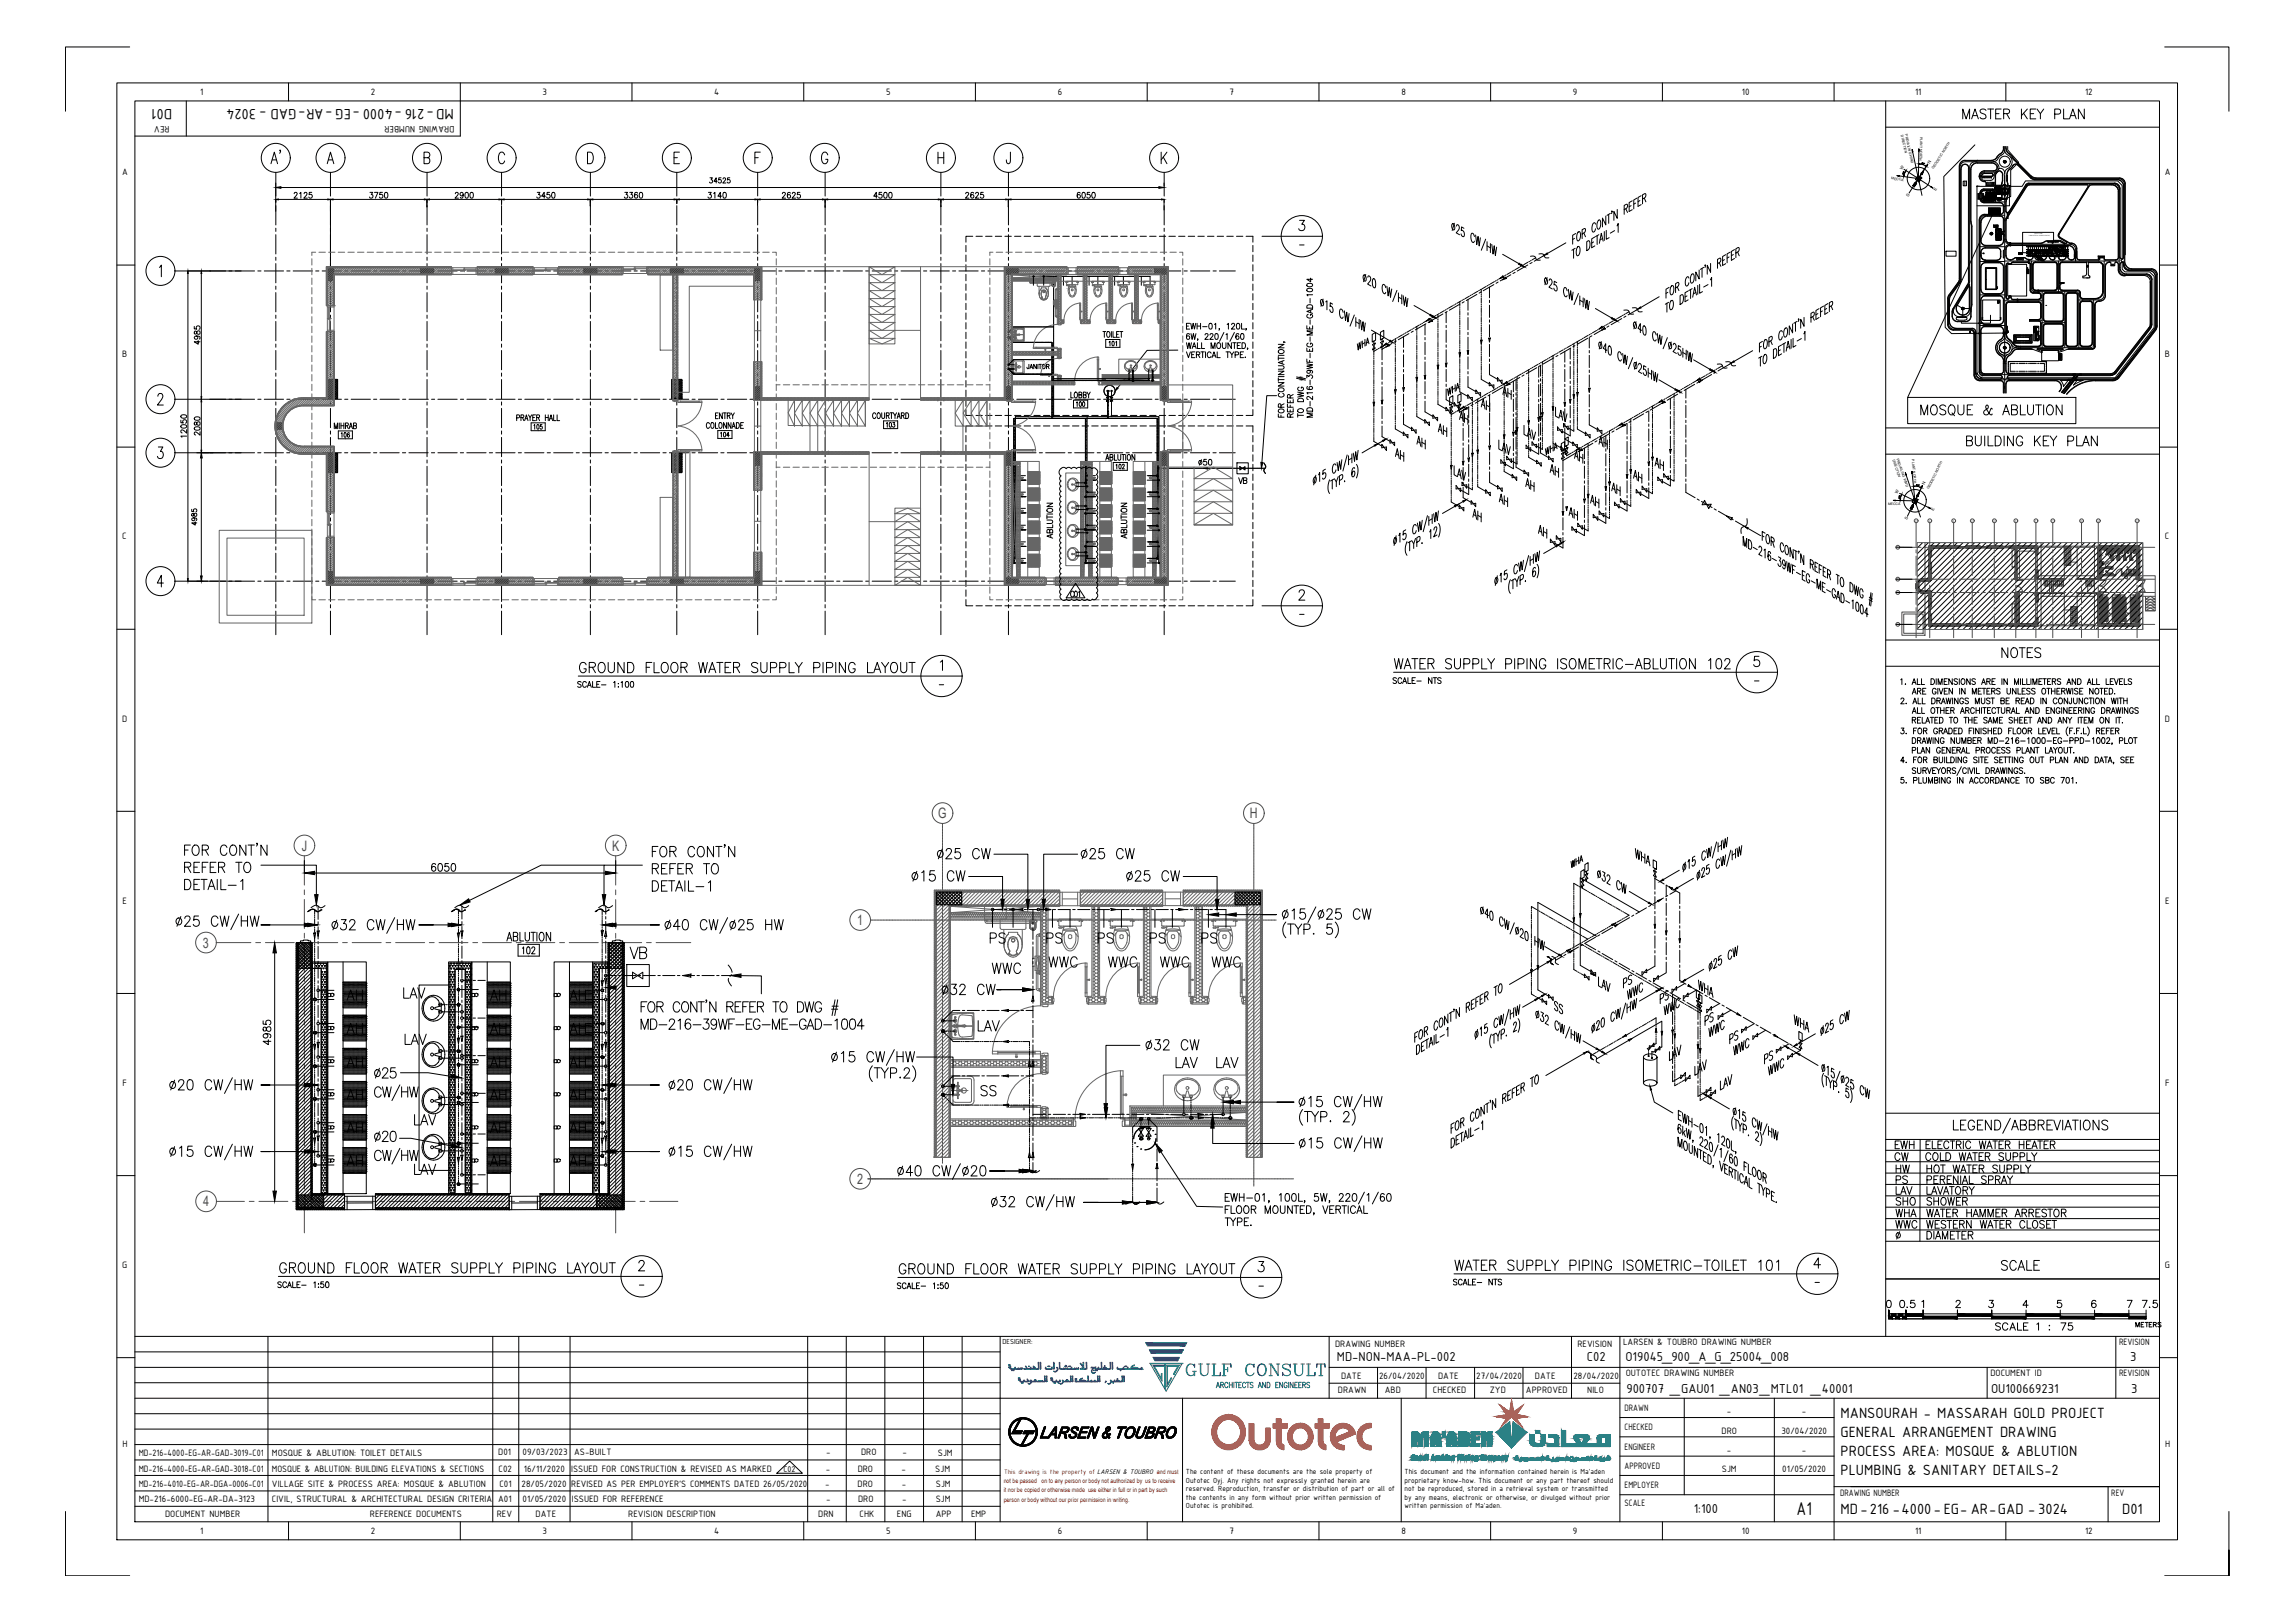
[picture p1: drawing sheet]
<svg xmlns="http://www.w3.org/2000/svg" width="841mm" height="594mm" viewBox="0 0 841 594" stroke-linecap="round" stroke-linejoin="round" font-family="sans-serif">
<defs><g id="words">
<text font-size="7.9" x="229.7" y="352.4">VB</text>
<text font-size="7.9" fill="#1344ae" x="433.6" y="505.2">GULF CONSULT</text>
<g font-size="7.5">
<text x="702.7" y="153.5">MOSQUE &amp; ABLUTION</text>
<text x="211.3" y="247.6">GROUND FLOOR WATER SUPPLY PIPING LAYOUT</text>
<text x="509.8" y="246.2">WATER SUPPLY PIPING ISOMETRIC-ABLUTION 102</text>
<text x="361.6" y="346.8">PS</text>
<text x="382.4" y="346.8">PS</text>
<text x="401.1" y="346.8">PS</text>
<text x="420.2" y="346.8">PS</text>
<text x="439.2" y="346.8">PS</text>
<text x="362.3" y="357.7">WWC</text>
<text x="383.1" y="355.6">WWC</text>
<text x="405" y="355.6">WWC</text>
<text x="424" y="355.6">WWC</text>
<text x="443.1" y="355.6">WWC</text>
<text x="125.9" y="367.6">AH</text>
<text x="146.8" y="366.9">LAV</text>
<text x="178.5" y="367.6">AH</text>
<text x="207.8" y="367.6">AH</text>
<text x="125.9" y="379.9">AH</text>
<text x="147.1" y="383.8">LAV</text>
<text x="178.5" y="379.9">AH</text>
<text x="207.8" y="379.9">AH</text>
<text x="357.4" y="378.9">LAV</text>
<text x="429.7" y="392.3">LAV</text>
<text x="444.5" y="392.3">LAV</text>
<text x="125.9" y="416.3">AH</text>
<text x="178.5" y="416.3">AH</text>
<text x="207.8" y="416.3">AH</text>
<text x="125.9" y="428.3">AH</text>
<text x="150.6" y="431.4">LAV</text>
<text x="178.5" y="428.3">AH</text>
<text x="207.8" y="428.3">AH</text>
<text x="328.4" y="467.8">GROUND FLOOR WATER SUPPLY PIPING LAYOUT</text>
</g>
<text font-size="7.3" x="658.4" y="554.8">A1</text>
<g font-size="7.1">
<text x="717.9" y="44.8">MASTER KEY PLAN</text>
<text x="103.7" y="61" transform="rotate(-90 103.7 61)">A'</text>
<text x="719.3" y="164.4">BUILDING KEY PLAN</text>
<text x="732.4" y="242">NOTES</text>
<text x="125.9" y="391.9">AH</text>
<text x="178.5" y="391.9">AH</text>
<text x="207.8" y="391.9">AH</text>
<text x="125.9" y="403.9">AH</text>
<text x="178.5" y="403.9">AH</text>
<text x="207.8" y="403.9">AH</text>
<text x="358.4" y="402.5">SS</text>
<text x="150.6" y="413.1">LAV</text>
<text x="101.2" y="467.4">GROUND FLOOR WATER SUPPLY PIPING LAYOUT</text>
<text x="532" y="466.4">WATER SUPPLY PIPING ISOMETRIC-TOILET 101</text>
<text x="732.4" y="466.4">SCALE</text>
</g>
<g font-size="6.6">
<text x="546.8" y="152" transform="rotate(-90 546.8 152)">AH</text>
<text x="523.2" y="165.8" transform="rotate(-90 523.2 165.8)">AH</text>
<text x="515.4" y="170" transform="rotate(-90 515.4 170)">AH</text>
<text x="581" y="170.7" transform="rotate(-90 581 170.7)">AH</text>
<text x="572.2" y="176" transform="rotate(-90 572.2 176)">AH</text>
<text x="602.5" y="178.2" transform="rotate(-90 602.5 178.2)">AH</text>
<text x="563" y="181.3" transform="rotate(-90 563 181.3)">AH</text>
<text x="553.5" y="186.6" transform="rotate(-90 553.5 186.6)">AH</text>
<text x="578.9" y="191.9" transform="rotate(-90 578.9 191.9)">AH</text>
<text x="543.6" y="192.3" transform="rotate(-90 543.6 192.3)">AH</text>
<text x="612.4" y="368.7" transform="rotate(-90 612.4 368.7)">PS</text>
<text x="573.6" y="372.5" transform="rotate(-90 573.6 372.5)">SS</text>
<text x="637.8" y="383.5" transform="rotate(-90 637.8 383.5)">PS</text>
<text x="650.5" y="390.9" transform="rotate(-90 650.5 390.9)">PS</text>
</g>
<g font-size="6.2">
<text x="554.6" y="147.5" transform="rotate(-90 554.6 147.5)">AH</text>
<text x="530.9" y="161.2" transform="rotate(-90 530.9 161.2)">AH</text>
<text x="538.7" y="156.6" transform="rotate(-90 538.7 156.6)">AH</text>
<text x="589.8" y="165.8" transform="rotate(-90 589.8 165.8)">AH</text>
<text x="610.3" y="173.6" transform="rotate(-90 610.3 173.6)">AH</text>
<text x="594.4" y="182.7" transform="rotate(-90 594.4 182.7)">AH</text>
<text x="586.7" y="187.3" transform="rotate(-90 586.7 187.3)">AH</text>
<text x="567.6" y="198.3" transform="rotate(-90 567.6 198.3)">AH</text>
<text x="598.7" y="363" transform="rotate(-90 598.7 363)">PS</text>
<text x="628.6" y="376.8" transform="rotate(-90 628.6 376.8)">PS</text>
<text x="693.2" y="421.9">EWH</text>
<text x="704.5" y="421.9">ELECTRIC WATER HEATER</text>
<text x="693.2" y="426.2">CW</text>
<text x="693.6" y="430.7">HW</text>
<text x="704.5" y="426.2">COLD WATER SUPPLY</text>
<text x="704.8" y="430.7">HOT WATER SUPPLY</text>
<text x="693.6" y="434.6">PS</text>
<text x="704.8" y="434.6">PERENIAL SPRAY</text>
<text x="693.6" y="438.5">LAV</text>
<text x="693.6" y="442.7">SHO</text>
<text x="704.8" y="438.5">LAVATORY</text>
<text x="704.8" y="442.7">SHOWER</text>
<text x="693.6" y="447">WHA</text>
<text x="704.8" y="447">WATER HAMMER ARRESTOR</text>
<text x="693.6" y="451.2">WWC</text>
<text x="704.8" y="451.2">WESTERN WATER CLOSET</text>
<text x="704.8" y="455.1">DIAMETER</text>
</g>
<g font-size="5.9">
<text x="63.1" y="39.8" transform="rotate(-180 63.1 39.8)">D01</text>
<text x="166.3" y="39.8" transform="rotate(-180 166.3 39.8)">MD-216 -4000 -EG -AR-GAD - 3024</text>
<text x="674.5" y="519.2">MANSOURAH - MASSARAH GOLD PROJECT</text>
<text x="674.5" y="526.3">GENERAL ARRANGEMENT DRAWING</text>
<text x="674.5" y="533.3">PROCESS AREA: MOSQUE &amp; ABLUTION</text>
<text x="674.5" y="540.4">PLUMBING &amp; SANITARY DETAILS-2</text>
<text x="674.5" y="554.5">MD-216 -4000-EG- AR-GAD - 3024</text>
<text x="777.7" y="554.5">D01</text>
</g>
<g font-size="5.7">
<text x="190.1" y="350.7">102</text>
<text x="695" y="480.1">0.5</text>
<text x="783.9" y="480.1">7.5</text>
<text x="729.9" y="488.2">SCALE 1 : 75</text>
</g>
<g font-size="5.3">
<text x="438.1" y="171.4">50</text>
<text x="452.6" y="178.2">VB</text>
<text x="509.4" y="251.5">SCALE- NTS</text>
<text x="531.3" y="472">SCALE- NTS</text>
</g>
<g font-size="5.3" fill="#4d4d4d">
<text x="343.9" y="299.7">G</text>
<text x="458" y="299.7">H</text>
<text x="110.6" y="311.5">J</text>
<text x="224.3" y="311.6">K</text>
<text x="314.1" y="338.9">1</text>
<text x="74.4" y="347.1">3</text>
<text x="314.1" y="433.7">2</text>
<text x="74.4" y="441.9">4</text>
</g>
<g font-size="5.1">
<text x="490" y="498.7">MD-NON-MAA-PL-002</text>
<text x="581.6" y="498.4">C02</text>
<text x="595.7" y="498.4">O19045_900_A_G_25004_008</text>
<text x="780.7" y="498.4">3</text>
<text x="596" y="510.2">900707 _GAU01 _AN03_MTL01 _40001</text>
<text x="729.6" y="510.2">OU100669231</text>
<text x="781" y="510.2">3</text>
<text x="620.7" y="554.1">1:100</text>
</g>
<g font-size="4.9">
<text x="194.4" y="158.4">105</text>
<text x="262.8" y="161.2">104</text>
<text x="323.5" y="157.7">103</text>
<text x="781.4" y="487.2">METERS</text>
</g>
<text font-size="4.9" fill="#666" x="407.8" y="172.9">102</text>
<g font-size="4.4">
<text x="393.3" y="149.9">100</text>
<text x="123.8" y="161.2">106</text>
</g>
<g font-size="3.7">
<text x="73.4" y="34.8">1</text>
<text x="135.9" y="34.8">2</text>
<text x="198.8" y="34.7">3</text>
<text x="261.7" y="34.8">4</text>
<text x="324.7" y="34.7">5</text>
<text x="387.7" y="34.8">6</text>
<text x="450.6" y="34.8">7</text>
<text x="513.5" y="34.8">8</text>
<text x="576.4" y="34.7">9</text>
<text x="638.3" y="34.8">10</text>
<text x="701.8" y="34.8">11</text>
<text x="764.1" y="34.8">12</text>
<text x="62.1" y="46.3" transform="rotate(-180 62.1 46.3)">REV</text>
<text x="166.5" y="46.3" transform="rotate(-180 166.5 46.3)">DRAWING NUMBER</text>
<text x="44.7" y="64.2">A</text>
<text x="793.3" y="64.2">A</text>
<text x="44.8" y="130.9">B</text>
<text x="793.4" y="130.9">B</text>
<text x="44.8" y="197.6">C</text>
<text x="793.4" y="197.6">C</text>
<text x="44.7" y="264.3">D</text>
<text x="793.3" y="264.3">D</text>
<text x="44.9" y="331">E</text>
<text x="793.4" y="331">E</text>
<text x="44.9" y="397.7">F</text>
<text x="793.5" y="397.7">F</text>
<text x="44.8" y="464.4">G</text>
<text x="793.4" y="464.4">G</text>
<text x="489.3" y="493.3">DRAWING NUMBER</text>
<text x="578.1" y="493.3">REVISION</text>
<text x="594.8" y="492.8">LARSEN &amp; TOUBRO DRAWING NUMBER</text>
<text x="776.5" y="492.8">REVISION</text>
<text x="491.4" y="505">DATE</text>
<text x="505.4" y="505">26/04/2020</text>
<text x="527" y="505">DATE</text>
<text x="541" y="505">27/04/2020</text>
<text x="562.5" y="505">DATE</text>
<text x="576.6" y="505">28/04/2020</text>
<text x="595.7" y="504.1">OUTOTEC DRAWING NUMBER</text>
<text x="729.4" y="504.1">DOCUMENT ID</text>
<text x="776.5" y="504.1">REVISION</text>
<text x="490.3" y="510.3">DRAWN</text>
<text x="507.5" y="510.1">ABD</text>
<text x="525.1" y="510.3">CHECKED</text>
<text x="546" y="510.1">ZYD</text>
<text x="559.2" y="510.3">APPROVED</text>
<text x="581.6" y="510.1">NILO</text>
<text x="595.3" y="516.8">DRAWN</text>
<text x="632.9" y="518">-</text>
<text x="660.3" y="518">-</text>
<text x="595.3" y="523.9">CHECKED</text>
<text x="630.9" y="525.1">DRO</text>
<text x="652.8" y="525.1">30/04/2020</text>
<text x="44.9" y="530.1">H</text>
<text x="50.8" y="533.3">MD-216-4000-EG-AR-GAD-3019-C01</text>
<text x="99.6" y="533.3">MOSQUE &amp; ABLUTION: TOILET DETAILS</text>
<text x="182.6" y="532.9">D01</text>
<text x="191.5" y="532.9">09/03/2023</text>
<text x="210.4" y="533.1">AS-BUILT</text>
<text x="302.8" y="532.9">-</text>
<text x="315.6" y="533">DRO</text>
<text x="330.7" y="532.9">-</text>
<text x="343.7" y="533.2">SJM</text>
<text x="595.3" y="531">ENGINEER</text>
<text x="632.9" y="532.1">-</text>
<text x="660.3" y="532.1">-</text>
<text x="793.4" y="530.1">H</text>
<text x="50.8" y="539">MD-216-4000-EG-AR-GAD-3018-C01</text>
<text x="99.6" y="539">MOSQUE &amp; ABLUTION: BUILDING ELEVATIONS &amp; SECTIONS</text>
<text x="182.7" y="539">C02</text>
<text x="192" y="539">16/11/2020</text>
<text x="209.4" y="539">ISSUED FOR CONSTRUCTION &amp; REVISED AS MARKED</text>
<text x="302.6" y="539">-</text>
<text x="314.3" y="539">DRO</text>
<text x="330.4" y="539">-</text>
<text x="342.8" y="539">SJM</text>
<text x="595.3" y="538">APPROVED</text>
<text x="631" y="539.2">SJM</text>
<text x="653.1" y="539.2">01/05/2020</text>
<text x="50.8" y="544.6">MD-216-4010-EG-AR-DGA-0006-C01</text>
<text x="99.6" y="544.6">VILLAGE SITE &amp; PROCESS AREA: MOSQUE &amp; ABLUTION</text>
<text x="183" y="544.6">C01</text>
<text x="191.2" y="544.6">28/05/2020</text>
<text x="209.4" y="544.6">REVISED AS PER EMPLOYER'S COMMENTS DATED 26/05/2020</text>
<text x="302.4" y="544.6">-</text>
<text x="314.3" y="544.6">DRO</text>
<text x="330.5" y="544.6">-</text>
<text x="343" y="544.6">SJM</text>
<text x="595.3" y="545.1">EMPLOYER</text>
<text x="50.8" y="550.3">MD-216-6000-EG-AR-DA-3123</text>
<text x="99.6" y="550.3">CIVIL, STRUCTURAL &amp; ARCHITECTURAL DESIGN CRITERIA</text>
<text x="182.6" y="550.3">A01</text>
<text x="191.5" y="550.3">01/05/2020</text>
<text x="209.5" y="550.3">ISSUED FOR REFERENCE</text>
<text x="302.7" y="550.3">-</text>
<text x="314.5" y="550.3">DRO</text>
<text x="330.7" y="550.3">-</text>
<text x="342.9" y="550.3">SJM</text>
<text x="595.3" y="551.6">SCALE</text>
<text x="674.3" y="548">DRAWING NUMBER</text>
<text x="773.7" y="548">REV</text>
<text x="60.5" y="555.7">DOCUMENT NUMBER</text>
<text x="135.6" y="555.7">REFERENCE DOCUMENTS</text>
<text x="182" y="555.7">REV</text>
<text x="196.3" y="555.7">DATE</text>
<text x="230.2" y="555.7">REVISION DESCRIPTION</text>
<text x="299.9" y="555.7">DRN</text>
<text x="315" y="555.7">CHK</text>
<text x="328.7" y="555.7">ENG</text>
<text x="342.9" y="555.7">APP</text>
<text x="355.8" y="555.7">EMP</text>
<text x="73.4" y="561.7">1</text>
<text x="135.9" y="561.8">2</text>
<text x="198.8" y="561.7">3</text>
<text x="261.7" y="561.7">4</text>
<text x="324.7" y="561.7">5</text>
<text x="387.7" y="561.8">6</text>
<text x="450.6" y="561.7">7</text>
<text x="513.5" y="561.7">8</text>
<text x="576.4" y="561.9">9</text>
<text x="638.3" y="561.7">10</text>
<text x="701.8" y="561.7">11</text>
<text x="764.1" y="561.8">12</text>
</g>
<text font-size="3.3" x="287.1" y="539.3">C02</text>
<g font-size="3.1">
<text x="746.1" y="94.2">38</text>
<text x="747.2" y="94.2">3</text>
</g>
<g font-size="2.9">
<text x="367.4" y="492.3">DESIGNER:</text>
<text x="434.6" y="539.9">The content of these documents are the sole property of</text>
<text x="514.7" y="539.9">This document and the information contained herein is Ma'aden</text>
<text x="434.6" y="543.1">Outotec Oyj. Any rights not expressly granted herein are</text>
<text x="514.7" y="543.1">proprietary know-how. This document or any part thereof should</text>
<text x="434.6" y="546.2">reserved. Reproduction, transfer or distribution of part or all of</text>
<text x="434.6" y="549.4">the contents in any form without prior written permission of</text>
<text x="514.7" y="546.2">not be reproduced, stored in a retrieval system or transmitted</text>
<text x="514.7" y="549.4">by any means, electronic or otherwise, or divulged without prior</text>
<text x="434.6" y="552.5">Outotec is prohibited.</text>
<text x="514.7" y="552.5">written permission of Ma'aden.</text>
</g>
<g font-size="2.6">
<text x="726.7" y="71.6">C</text>
<text x="727.1" y="71.6">D</text>
<text x="727.8" y="71.6">E</text>
<text x="728.1" y="71.6">F</text>
<text x="728.8" y="71.6">G</text>
<text x="729.5" y="71.6">H</text>
<text x="732.7" y="70.2">TB</text>
<text x="734.1" y="69.5">TB</text>
<text x="725.7" y="73">A</text>
<text x="725.7" y="73.4">4</text>
<text x="726.4" y="73">B</text>
<text x="726.4" y="72.3">2</text>
<text x="474.8" y="91">-</text>
<text x="742.2" y="93.8">UP</text>
<text x="742.6" y="93.5">31</text>
<text x="744.7" y="93.8">30</text>
<text x="745.1" y="94.2">28</text>
<text x="745.8" y="93.1">14</text>
<text x="747.5" y="94.2">4</text>
<text x="748.6" y="93.8">1</text>
<text x="748.6" y="93.1">2</text>
<text x="748.6" y="93.5" transform="rotate(-90 748.6 93.5)">44</text>
<text x="749.3" y="93.8">32</text>
<text x="750.7" y="93.5">21</text>
<text x="750.7" y="93.1">22</text>
<text x="751.4" y="93.8">UP</text>
<text x="753.5" y="94.2">UP</text>
<text x="754.2" y="93.8">UP</text>
<text x="474.8" y="226.1">-</text>
<text x="342.9" y="251.9">-</text>
<text x="641.7" y="250.5">-</text>
<text x="233.2" y="472">-</text>
<text x="460" y="472.4">-</text>
<text x="663.9" y="471">-</text>
</g>
<text font-size="2.6" fill="#f00" x="367.9" y="539.7">This drawing is the property of LARSEN &amp; TOUBRO and must</text>
<g font-size="2.4" fill="#f00">
<text x="367.8" y="543.2">not be passed on to any person or body not authorized by us to receive</text>
<text x="367.8" y="546.5">it nor be copied or otherwise made use either in full or in part by such</text>
<text x="367.8" y="550">person or body without our prior permission in writing.</text>
</g>
<g font-size="1.5">
<text x="697" y="62.3" transform="rotate(-56 697 62.3)">W</text>
<text x="707.2" y="60.1" transform="rotate(-58 707.2 60.1)">N</text>
<text x="709.4" y="70.1" transform="rotate(-57 709.4 70.1)">E</text>
<text x="699.4" y="72.2" transform="rotate(-58 699.4 72.2)">S</text>
<text x="705.3" y="177.6" transform="rotate(-63 705.3 177.6)">N</text>
<text x="695.4" y="181.1" transform="rotate(-64 695.4 181.1)">W</text>
<text x="699" y="190.6" transform="rotate(-63 699 190.6)">S</text>
<text x="708.6" y="187.3" transform="rotate(-63 708.6 187.3)">E</text>
</g>
<g font-size="1.2">
<text x="696.6" y="49.5" transform="rotate(77 696.6 49.5)">DIRECTION</text>
<text x="698.1" y="49.2" transform="rotate(78 698.1 49.2)">PREVAILING WIND</text>
<text x="703.7" y="50.2" transform="rotate(92 703.7 50.2)">PLANT NORTH</text>
<text x="693.1" y="65.7" transform="rotate(8 693.1 65.7)">MECCA</text>
<text x="708.6" y="61.9" transform="rotate(-57 708.6 61.9)">GEODETIC NORTH</text>
<text x="694.9" y="168" transform="rotate(71 694.9 168)">PREVAILING WIND</text>
<text x="693.5" y="168.5" transform="rotate(71 693.5 168.5)">DIRECTION</text>
<text x="700.6" y="168.3" transform="rotate(85 700.6 168.3)">PLANT NORTH</text>
<text x="706.9" y="179.3" transform="rotate(-63 706.9 179.3)">GEODETIC NORTH</text>
<text x="691.9" y="184.9" transform="rotate(1 691.9 184.9)">MECCA</text>
</g>
<g font-size="1" fill="#4d4d4d">
<text x="701.8" y="191.1">A'</text>
<text x="706.9" y="191.1">A</text>
<text x="715.7" y="191.1">B</text>
<text x="722.5" y="191.1">C</text>
<text x="730.6" y="191.1">D</text>
<text x="738.4" y="191.1">E</text>
<text x="745.9" y="191.1">F</text>
<text x="751.8" y="191.1">F1</text>
<text x="762.4" y="191.1">F2</text>
<text x="768.7" y="191.1">G</text>
<text x="782.9" y="191.1">H</text>
<text x="695.2" y="200.8">1</text>
<text x="695.2" y="212.5">2</text>
<text x="695.2" y="217.4">3</text>
<text x="695.2" y="229">4</text>
</g>
<g font-size=".6">
<text x="724.7" y="68.2">S01</text>
<text x="743.5" y="86.4">(COMPACTED &amp; LEVELED EARTH)</text>
<text x="745.6" y="85.7">OPEN STORE</text>
<text x="724.5" y="136.5">S11</text>
<text x="725.9" y="138">S10</text>
</g>
</g></defs>
<!-- layer: PI-CWSP -->
<g fill="none" stroke="#000" stroke-width=".37">
<path d="M555.2 99.8l-.8 .4M559.9 97l-3.9 2.3M560.9 93.9a1.52 1.52 0 0 1 2.2 1.2l1.4 .2M561.5 96.2l-.9 .4M564 93a1.69 1.69 0 0 1 2.3 1.3l1.3 .1M565.9 93.6l-3.7 2.1M371.3 119.9l-.1 .1M378.7 101.2h8.4M378.7 101.5v3M382.5 101.4v3.1M386.1 119.7l-14.7 .1M386.1 101.2v51.4"/>
<path d="M387.3 101.2h34.2v3.3M389.7 101.2v3.3M392.9 101.2v3.3M399.1 101.2v3.3M402.3 101.2v3.3M408.5 101.2v3.3M411.7 101.2v3.3M418.2 101.2v3.3M522.2 118.8v3.9M522.5 118.6l-3.8 2.2M523.6 118.1l1.1-1 .3 .5zM524.1 117.7l-.7 .5"/>
<path d="M528.8 115l-3.9 2.2M530 114.3v3.9M530 119.1v.9M530.3 114.1l-.7 .5M535 111.4l-3.9 2.2M536.6 110.5l-.8 .5M538 109.7v3.9M538 114.5v.9M538 116.3v4.5M541.2 107.8l-3.9 2.3M542.8 106.9l-.8 .5M545.8 105.2v3.9"/>
<path d="M545.8 110v.8M545.8 111.8v4.5M545.8 117.2v.8M545.8 118.9v4.5M547.4 104.2l-3.9 2.3M549 103.3l-.8 .5M550.6 102.5l1.1-1 .3 .5zM553.7 100.6l-3.9 2.3M589.6 119.4l-.8 .5M594.3 116.7l-3.9 2.2M595.1 113.6a1.51 1.51 0 0 1 2.2 1.3l1.4 .1M595.8 115.8l-.7 .5"/>
<path d="M598.2 112.7a1.54 1.54 0 0 1 2.2 1.3l1.4 .2M600.1 113.3l-3.5 2M369.8 121.4l-.2 .2M369.8 133.4l-.2 .2M369.8 121.6l-.3 .2-.2-.3 2.5 .1M369.8 133.6l-.2 .2-.3-.1 .2-.3 2 .2M369.9 121.3l-.1 .1M369.9 133.3l-.1 .1M370 121.2l-.1 .1M370 133.2h-.1M370.1 121.1l-.1 .1M370.3 120.9l-.2 .1"/>
<path d="M370.3 132.8l-.3 .3M370.4 132.7v.1M370.5 120.6l-.1 .2M370.5 132.6v.1M370.7 120.5l-.1 .1M370.8 120.4l-.1 .1M370.8 132.4l-.2 .2M370.9 120.3l-.1 .1M370.9 132.3h-.1M371.1 120.1l-.2 .1M386.1 138.7h34.8M386.1 131.7h-14.6l-.6 .5"/>
<path d="M413.8 135.5v3M420.9 135.5v3M506.5 132.7v.9M506.5 134.5v4.5M506.5 139.9v.9M507.9 127.1l1.1-1 .3 .5zM510.1 125.8l-3.6 2.1v3.9M511.7 124.9l-.8 .4M514.3 123.3v3.9M514.3 128.2v.8M514.3 129.9v4.5M514.3 135.3v.9"/>
<path d="M514.3 137.1v4.5M516.3 122.2l-3.9 2.2M517.9 121.3l-.8 .4M521.9 137.4h.6l-.3 1.5zM522.2 123.6v.9M522.2 125.4v4.5M522.2 130.8v.9M522.2 132.6v4.4M522.2 137.9v1M522.2 139.8v4.4M529.7 132.9h.6l-.3 1.6zM530 120.9v4.5"/>
<path d="M530 126.3v.9M530 128.1v4.5M530 133.5v.9M530 135.3v4.5M537.7 128.3h.5l-.2 1.6zM538 121.7v.9M538 123.5v4.5M538 128.9v.9M538 130.7v4.5M538 136.1v.9M538 137.9v3.9l2.8 1.6M545.5 123.8h.6l-.3 1.5z"/>
<path d="M545.8 124.3v.9M545.8 126.1v4.5M545.8 131.5v.9M545.8 133.3v3.9l3 1.7M557 138.2l-3.9 2.3M558.5 137.3l-.8 .5M563.2 134.7l-3.9 2.2M563.9 134.3v3.9M563.9 139.1v.9M564.5 133.9v3.9M564.5 138.7v.9M564.7 133.7l-.7 .5"/>
<path d="M569.4 131.1l-3.9 2.2M570.9 130.2l-.7 .4M573.4 128.7v3.9M573.4 133.5v.9M573.4 135.3v4.5M575.4 127.6v3.9M575.4 132.4v.9M575.4 134.2v4.5M575.4 139.6v.9M575.6 127.5l-3.9 2.2M577.2 126.6l-.8 .4M581.9 123.9l-3.9 2.2"/>
<path d="M582.4 123.5v3.9M582.4 128.4v.9M582.4 130.1v4.5M582.4 135.5v1M582.4 137.3v4.5M583.4 123l-.8 .4M586.9 121l1.1-1.1 .3 .6zM588.1 120.3l-3.9 2.2M622.4 139.6l1.5-.5-1.2 1zM622.6 139.9l-.8 .4M627.2 137.2l-3.8 2.2M628.8 136.3l-.8 .5"/>
<path d="M629.3 133.4a1.54 1.54 0 0 1 2.2 1.2l1.4 .2M632.4 132.5a1.55 1.55 0 0 1 2.2 1.3l1.4 .1M634.3 133.1l-4.7 2.8M398.4 152.6v51.9M405.5 145.5h.8l-.8 1.4h.8zM406.9 145.5h.9l-.9 1.4h.9zM407.3 143.2v9.4M506.2 146.5h.6l-.3 1.5zM506.5 141.7v4.4M506.5 147.1v.9M506.5 148.9v4.4M506.5 154.2v1"/>
<path d="M506.5 156.1v3.8l2.9 1.7M514 142h.6l-.3 1.5zM514.3 142.5v.9M514.3 144.3v4.5M514.3 149.7v.9M514.3 151.5v3.9l3 1.7M522.2 145.1v.9M522.2 147v3.8l2.9 1.7M530 140.7v.9M530 142.5v3.9l2.9 1.7M536.2 156.9v4.4M538.2 155.7v4.5"/>
<path d="M545.9 151.3v4.5M545.9 156.6v.9M545.9 158.4v4.5M550.7 141.8l-3.9 2.3M554.3 158.2h.6l-.3 1.5zM554.6 146.2v4.5M554.6 151.6v.9M554.6 153.4v4.5M554.6 158.8v.9M555.3 157.7h.6l-.3 1.5zM555.6 145.6v4.5M555.6 151.1v.8"/>
<path d="M555.6 152.8v4.5M555.6 158.2v.9M563.6 152.9h.6l-.3 1.5zM563.9 140.9v4.4M563.9 146.3v.9M563.9 148.1v4.4M563.9 153.4v1M563.9 155.3v4.4M564.2 152.5h.6l-.3 1.5zM564.5 140.5v4.5M564.5 145.9v.9M564.5 147.7v4.5"/>
<path d="M564.5 153v.9M564.5 154.8v4.6M573.1 147.3h.6l-.3 1.6zM573.4 140.7v.9M573.4 142.5v4.5M573.4 147.9v.9M573.4 149.7v4.5M573.4 155.1v.9M573.4 156.9v3.9l3 1.7M575.1 146.2h.6l-.3 1.5zM575.4 141.4v4.5M575.4 146.8v.9"/>
<path d="M575.4 148.6v4.4M575.4 154v.9M575.4 155.8v3.9l-2.9-1.7M582.1 142.2h.6l-.3 1.5zM582.4 142.7v.9M582.4 144.5v4.5M582.4 149.9v.9M582.4 151.7v3.9l2.9 1.7M594.1 156.3l1.2-1 .3 .5zM596.1 155.2l-3.8 2.2M596.3 155.1v3.9M596.3 159.9v.9"/>
<path d="M597.7 154.3l-.8 .4M602.3 151.6l-3.8 2.2M603.9 150.7l-.7 .4M604.2 150.5v3.9M604.2 155.3v.9M604.2 157.1v4.5M608.6 148l-3.9 2.2M608.8 147.8l1.1-.9 .3 .5zM610.1 147.1l-.7 .4M612.1 145.9v3.9M612.1 150.7v1M612.1 152.5v4.5"/>
<path d="M612.1 157.9v.9M612.1 159.7v4.5M614.8 144.4l-3.9 2.2M616.4 143.5l-.8 .4M617.8 142.6v3.2M617.8 146.7v.9M617.8 148.5v4.5M617.8 153.9v.9M617.8 155.7v4.5M621 140.8l-3.8 2.2M372.3 174.2l-.3 .2-.1-.3 3.9 .1M394.5 178.2h3.7"/>
<path d="M398.6 174.2l-.3 .2-.1-.3 3.2 .1M420.4 175.9h4.1M425 171.5h11.4M446.6 171.5h17M453.3 169.5h4.1v4h-4.1zM454.3 170.9v1.2l2-1.2v1.2zM463.2 169.6a1.59 1.59 0 0 1 0 2.6l.5 1.2M535.9 168.9h.6l-.3 1.5zM536.2 162.2v.9M536.2 164.1v4.4M536.2 169.4v.9M536.2 171.2v4.5"/>
<path d="M536.2 176.6v.9M536.2 178.4v3.9l2.9 1.7M537.9 167.7h.6l-.3 1.5zM538.2 161.1v.8M538.2 162.9v4.5M538.2 168.2v.9M538.2 170v4.5M538.2 175.4v.9M538.2 177.2v3.9l-2.9-1.6M545.6 163.3h.6l-.3 1.5zM545.9 163.8v.9M545.9 165.6v4.5"/>
<path d="M545.9 171v.9M545.9 172.8v3.9l2.9 1.7M554.6 160.6v4.5M554.6 166v.8M554.6 167.8v3.9l-2.9-1.7M555.6 160v4.5M555.6 165.4v.9M555.6 167.2v3.9l2.9 1.7M563.9 160.6v.9M563.9 162.4v3.9l-3-1.7M564.5 160.2v.9M564.5 162v3.9l3 1.7"/>
<path d="M572.8 175.3v4.5M577.5 165.9l-4.7 2.8M580.6 170.7v4.5M580.6 176.1v.9M580.6 177.9v4.5M583.7 162.4l-3.9 2.2M588.5 166.2v4.5M588.5 171.6v.9M588.5 173.4v4.5M596.3 161.7v4.5M596.3 167.1v.9M596.3 168.9v4.5"/>
<path d="M604.2 162.5v.9M604.2 164.3v4.5M604.2 178.7v3.9l-2.9-1.7M611.8 164.6h.6l-.3 1.4zM612.1 174.1v3.9l-2.9-1.7M617.8 177.2v3.2l3.4 1.9M617.8 161.1v.9M617.8 162.9v4.5M617.8 168.2v.9M617.8 170.1v4.5M617.8 175.4v.9M372.3 198.5l-.2 .2-.2-.3 3.9 .1"/>
<path d="M372.3 192.4l-.1 .2-.3-.1 .2-.3 .2 .2h3.5M372.3 186.2l-.3 .2-.1-.3 3.9 .1M372.3 180.3l-.2 .2-.2-.1 .2-.4 .2 .3h3.5M394.5 186.6h3.7M394.5 195.1h3.7M398.6 180.3l-.4 .1 .1-.4 .3 .3h2.8M398.6 186.3l-.2 .3-.2-.1 .1-.4 .3 .2h2.8M398.6 192.4l-.2 .2-.2-.1 .1-.3 .3 .2h2.8M398.6 198.5l-.3 .2-.1-.4 3.2 .2M420.4 181.9h4.1M420.4 188h4.1M420.4 194.2h4.1"/>
<path d="M572.8 180.7v.8M572.8 182.5v4.5M572.8 195v.9M572.8 196.8v3.9l-3-1.7M580.6 192.3v3.9l-2.9-1.7M588.5 187.8v3.9l-3-1.7M596.3 183.3v3.9l-3-1.7M621.9 182.8l.8 .4M623.5 183.7l3.9 2.2M624.7 183.3l-1 1.6 3.4-.2-.9 1.6zM628.2 186.4l.7 .4M629.7 187.3l3.9 2.2"/>
<path d="M632.7 188.9l2.2 .8-.5 .3v.5zM634.4 190l.8 .4M636 190.9l3.3 1.9M640.2 190v.4a1.67 1.67 0 0 1-.9 2.4l-.4 .1a1.42 1.42 0 0 0-.9 2l.1 .5M372.1 204.5v-51.9h52.6v53.6M372.3 204.5l-.3 .2-.1-.3 3.9 .1M394.5 203.6h3.7M398.6 204.5l-.3 .2-.1-.3 3.2 .1M420.4 200.1h4.1M420.4 206.2h4.1M116.6 331.9v4.8M116.6 337.6v1"/>
<path d="M116.6 339.4v4.5M119.1 331.7a1.76 1.76 0 0 1-3-.1h-.6l-1.5 .9M169.3 331.9v4.7M169.3 337.5v.9M169.3 339.3v4.5M171.8 331.7a1.76 1.76 0 0 1-3-.1l-.9 .1-1.2 .8M222 331.9v2.9M222 335.7v.9M222 337.5v4.5M224.5 331.7a1.76 1.76 0 0 1-3-.1l-.9 .1-1.2 .8M363.7 333.1h3.5M363.7 333.6v6.1"/>
<path d="M368.1 333.1h.9M369.9 333.1h4.5M371.2 333.6v6.1M372.9 333.1l2-.4v.8zM375.3 333.1h.9M377 333.1h3.5M378.5 333.1v3.8M378.5 337.8v.9M378.5 339.6v4.5M381 333.1h4M383.2 332.7l2 .4-2 .4zM385.7 333.1v6.6"/>
<path d="M385.9 333.1h.9M387.7 333.1h4.5M392.1 333.1v6.6M393.1 333.1h.9M394.9 333.1h4.5M400.3 333.1h.9M402.1 333.1h4.5M404.5 333.1v6.6M407.1 332.7l2 .4-2 .4zM407.5 333.1h.9M409.3 333.1h4.5M411 333.1v6.6"/>
<path d="M414.7 333.1h.9M416.5 333.1h4.4M421.8 333.1h1M423.2 333.1v6.6M423.7 333.1h4.4M429 333.1h.9M429.6 333.1v6.6M430.8 333.1h4.5M432 332.7l2 .4-2 .4 .2-.3zM436.2 333.1h.9M438 333.1h4.5M442.8 333.1v6.6"/>
<path d="M443.4 333.1h.9M445.2 333.1h4.1v6.6M576.4 336.1h.6l-.3 1.6zM578.8 334.6h.6l-.3 1.5zM590.9 339.7l-3.9 2.2M591.6 339l1.4-.5-1.1 1zM592.5 338.8l-.8 .4M597.1 336.1l-3.9 2.2M598.7 335.2l-.8 .4M600.7 334l-21.6-12.5v32.1l3.9 2.2M603.4 332.5l-3.9 2.2M604.9 331.6l-.7 .4"/>
<path d="M606.2 338.5h.5l-.2 1.5zM606.5 326.6v.9M606.5 328.4v4.5M606.5 333.8v.9M606.5 335.6v4.5M607.4 329.8l1.5-.5-1.2 1zM609.6 328.9l-3.9 2.2M609.8 323.8l-3.3-2v3.9M610.6 329v.9M610.6 330.8v4.5M610.6 336.2v.9M610.6 338v4.5"/>
<path d="M611.2 328l-.8 .4M611.4 324.7l-.8-.5v3.9M611.5 324.8l1.5 .5-.3 .5zM612.2 325.1l3.4 2v3.9M614.2 326.3l-2.2 1.2M615.6 331.9v.9M615.6 333.7v4.5M615.6 339.1v.9M116.2 340.9l.4 .2 .4-.2-.4 2.1zM116.6 344.8v.9M116.6 346.6v4.5M116.6 352v.9"/>
<path d="M116.6 353.8v4.5M116.6 359.2v.9M168.9 340.9l.4 .2 .4-.2-.4 2.1zM169.3 344.7v.9M169.3 346.5v4.5M169.3 351.9v.9M169.3 353.7v4.5M169.3 359.1v.9M169.7 359.1a.49 .49 0 0 1-.7 .4 .49 .49 0 0 1 0-.9 .49 .49 0 0 1 .7 .4l2.8 .1M173.3 359.1h.9M175.1 359.1h2.7M221.6 358.4l.3 .2 .5-.2-.4 2z"/>
<path d="M222 341l.4 2h-.8zM222 342.9v.9M222 344.7v4.5M222 350.1v.9M222 351.9v4.5M222 357.3v.9M222 359.1v4.5M222.4 357.3h3.4M226.7 357.3h.9M228.5 357.3h4.5M229.7 353.3h8.2v8h-8.2zM231.8 356.1v2.4l3.8-2.4v2.4z"/>
<path d="M233.9 357.3h.9M235.7 357.3h4.4M241.1 357.3h.9M242.9 357.3h4.4M248.2 357.3h1M250 357.3h4.5M250.3 357.3l3-.5-.3 .4 .3 .7zM255.4 357.3h.9M257.2 357.3h4.5M262.6 357.3h.9M264.4 357.3h3.4M266.9 353.5l.9 1.2 .5 1.4"/>
<path d="M267 358.4l.1 1.2 .9 1.5M268 357l-.5 .6M378.5 345v.9M378.5 346.8v4.5M378.5 352.1v1M378.5 354v4.5M378.5 359.3v.9M560.9 355.1h.6l-.3 1.5zM563.3 353.6h.6l-.3 1.5zM568.7 350.3a1.63 1.63 0 0 1 1.3 2.3l1.1 .7M572.2 350.4l-2.2 1.3M573.8 349.6l-.7 .4"/>
<path d="M575 348.5l1.4-.5-1.1 1.1zM578.5 346.9l-3.9 2.2M580 346l-.7 .4M580.8 345.5l4 2.4M584.7 343.3l-3.9 2.2M585.2 343l-21.6-12.5v32.1l3.9 2.2M585.6 348.3l.7 .5M586.3 342.4l-.8 .4M587.1 349.2l3.9 2.3M591.8 351.9l.8 .5M593.3 352.8l3.9 2.3M599.6 356.4l3.8 2.2"/>
<path d="M604.3 359.1l.7 .5M606.5 341v.9M606.5 342.8v4.5M606.5 348.2v.9M606.5 350v3.9l-3.1 1.7M610.3 340.9h.6l-.3 1.5zM610.6 352.4v3.9l-2.9 1.7M610.6 343.4v.9M610.6 345.2v4.5M610.6 350.6v.9M615.3 343.8h.6l-.3 1.5zM615.6 340.8v4.6"/>
<path d="M615.6 346.3v.8M615.6 348v4.5M615.6 353.5v.8M615.6 355.2v3.9l2.2 1.4M116.6 361v4.5M116.6 366.4v.9M116.6 368.2v4.5M116.6 373.6v.9M116.6 375.4v4.5M117 374.9a.47 .47 0 0 1-.7 .3 .47 .47 0 0 1 0-.8 .47 .47 0 0 1 .7 .4l5.4 .1M117 362.7a.47 .47 0 0 1-.7 .4 .47 .47 0 0 1 0-.8 .47 .47 0 0 1 .7 .3l5.4 .1M160.7 370.6h8.1"/>
<path d="M168.9 379.4h.8l-.4 2zM169.3 360.9v4.5M169.3 366.3v.9M169.3 368.1v4.4M169.3 373.4v1M169.3 375.3v4.4M169.7 372.9a.49 .49 0 0 1-.7 .4 .49 .49 0 0 1 0-.9 .49 .49 0 0 1 .7 .4l2.8 .1M173.3 372.9h.9M175.1 372.9h2.7M214.9 378.2h6.6M214.9 366.1h6.6M222 364.5v.9"/>
<path d="M222 366.2v4.6M222 371.7v.8M222 373.4v4.5M222 378.9v.8M345.9 373.9a.47 .47 0 0 1-.7 .4 .47 .47 0 0 1 0-.8 .47 .47 0 0 1 .7 .3l4.1 .1M351.7 370.1h-2.5l-3.8 3.8M352.7 370.1h.9M354.4 370.1h4.5M359.8 370.1h1M361.6 370.1h4.5M367 370.1h.9M367.6 370.1l2-.4v.8z"/>
<path d="M368.8 370.1h4.5M374.2 370.1h.9M376 370.1h2.5M378.5 364.8l.4 1.9h-.8zM378.5 361.2v4.4M378.5 366.5v.9M378.5 368.3v4.5M378.5 373.7v.9M378.5 375.5v4.5M608.7 377.7h.6l-.3 1.5zM612 363.6l3.9 2.2M612.6 377.2h.6l-.3 1.5z"/>
<path d="M612.9 370.7v4.5M612.9 376.1v.9M612.9 377.9v4.5M613.4 378.7h.6l-.3 1.5zM616.7 366.3l.8 .4M617.4 360.2l-3 1.8M618.2 367.2l4 2.3M618.6 360.9l.8 .5M618.8 360.7l1.1 1-1.4-.5zM620.2 361.8l3.9 2.2M621.6 362.6l-3 1.8M622.2 376.1v4.5"/>
<path d="M624.8 364.5l.8 .5M626.4 365.4l3.9 2.2M630.2 367.6l-3 1.7M631 368.1l.9 .4M632.6 369l3.9 2.2M634.4 370l-3.1 1.7M636.7 371l1.2 1-1.5-.5zM637.3 371.7l.8 .4M638.8 372.6l3.9 2.2M642.9 374.9l-3 1.8M643.5 375.3l.8 .4M645.1 376.2l3.9 2.2"/>
<path d="M647.1 377.3l-3 1.8M649.7 378.9l.8 .4M650.3 378.9l1.2 1-1.5-.5zM651.3 379.8l3.9 2.2M116.2 381.7l.4 .2 .4-.2-.4 2.1zM116.6 380.8v.8M116.6 382.5v4.5M116.6 388v.8M116.6 389.7v4.5M116.6 395.1v.9M116.6 396.9v4.5M117 399.1a.47 .47 0 0 1-.7 .4 .47 .47 0 0 1 0-.8 .47 .47 0 0 1 .7 .3l5.4 .1"/>
<path d="M117 387.2a.47 .47 0 0 1-.7 .3 .47 .47 0 0 1 0-.8 .47 .47 0 0 1 .7 .4l5.4 .1M160.7 387.6h8.1M169.3 380.6v.9M169.3 382.5v4.4M169.3 387.8v.9M169.3 389.6v4.5M169.3 395v.9M169.3 396.8v4.5M169.7 386.6a.49 .49 0 0 1-.7 .4 .49 .49 0 0 1 0-.8 .49 .49 0 0 1 .7 .3l2.8 .1M173.3 386.6h.9M175.1 386.6h2.7M214.9 390.5h6.6"/>
<path d="M221.6 381.7l.4 .2 .4-.2-.4 2.1zM222 380.6v4.5M222 386v.9M222 387.8v4.5M222 393.2v.9M222 395v4.5M345.9 397.9a.47 .47 0 0 1-.7 .3 .47 .47 0 0 1 0-.8 .47 .47 0 0 1 .7 .3l3.3 .2M351.7 394.1h-2.5l-3.7 3.8M352.7 394.1h.9M354.4 394.1h4.5M359.8 394.1h1M361.6 394.1h4.5"/>
<path d="M367 394.1h.9M367.6 394.1l2-.4v.7zM368.8 394.1h4.5M374.2 394.1h.9M376 394.1h2.5M378.5 388.6l.4 2h-.8zM378.5 380.9v.9M378.5 382.7v4.5M378.5 388.1v.9M378.5 389.9v4.5M378.5 395.3v.9M378.5 397.1v4.4"/>
<path d="M583.7 386.4a1.56 1.56 0 0 1 1.3 2.3l1.1 .7M596.7 380.8l1.4-.5-1.1 1zM605.4 387.5v-2.4l.4 .2 3.2-1.8v-9.5l-24 13.9M612.9 383.3v.9M612.9 385.1v4.5M612.9 390.5v.9M612.9 392.3v3.9l3-1.8M621.9 382.6h.6l-.3 1.5zM622.2 381.5v.9M622.2 383.3v4.5M622.2 388.7v.9M622.2 390.5v4.4"/>
<path d="M622.2 395.9v.9M622.2 397.7v3.8l3-1.7M622.8 384.1h.5l-.3 1.5zM655.6 382.3l-3 1.7M655.9 382.5l.8 .4M657.5 383.4l2.3 1.3-3 1.7M116.2 416l.3 .2 .5-.2-.4 2zM116.6 402.3v.9M116.6 404.1v4.5M116.6 409.5v.9M116.6 411.3v4.5M116.6 416.7v.9"/>
<path d="M116.6 418.5v4.8M117 411.2a.48 .48 0 0 1-.7 .4 .48 .48 0 0 1 0-.8 .48 .48 0 0 1 .7 .3l5.4 .1M160.7 404.6h8.1M169.3 402.2v.9M169.3 404v4.5M169.3 409.4v.9M169.3 411.2v4.5M169.3 416.6v.9M169.3 418.4v4.4M169.7 400.4a.49 .49 0 0 1-.7 .4 .49 .49 0 0 1 0-.8 .49 .49 0 0 1 .7 .4h2.8M169.7 415.3a.5 .5 0 0 1-.7 .4 .5 .5 0 0 1 0-.8 .5 .5 0 0 1 .7 .4h2.8M173.3 400.4h.9"/>
<path d="M173.3 415.3h.9M175.1 400.4h2.7M175.1 415.3h2.7M214.9 414.6h6.6M214.9 402.5h6.6M221.6 416l.3 .2 .5-.2-.4 2zM222 400.4v.9M222 402.2v4.5M222 407.6v.9M222 409.4v4.5M222 414.8v.9M222 416.6v4.5"/>
<path d="M378.5 402.5v.9M378.5 404.3v4.4M378.5 409.6v1M378.5 411.5v4.4M378.5 416.8v.9M378.5 418.6v4.5M378.5 408.1h4.8M384.2 408.1h.8M386 408.1h4.5M391.4 408.1h.8M393.1 408.1h4.5M395.8 407.8l1.9 .3-1.9 .4z"/>
<path d="M398.6 408.1h.8M400.3 408.1h4.5M405.7 408.1h.9M407.5 408.1h4.5M412.9 408.1h.9M414.7 408.1h4.5M417.2 413.3h1.8l-1.8 2.9h1.8zM420 413.3h1.9l-1.9 2.9h1.9zM420.1 408.1h.9M420.9 417h.1M420.9 412.1v-2.3l3.1 3v5.3M420.9 413v.9"/>
<path d="M420.9 414.8v2.2M421.9 408.1h4.5M424 419v.9M427.3 408.1h.9M429.1 408.1h4.5M433.8 401.6v6.1M434.5 408.1h.9M436.3 408.1h4.5M439 407.8l2 .3-2 .4 .2-.3zM441.6 408.1h.9M443.4 408.1h4.8M448.2 401.6v6.1"/>
<path d="M117 423.3a.47 .47 0 0 1-.7 .4 .47 .47 0 0 1 0-.8 .47 .47 0 0 1 .7 .4h5.4M160.7 421.5h8.1M168.9 423.1l.2 .2 .6-.2-.4 2zM169.3 423.8v.9M169.3 425.5v4.8M169.7 430.3a.49 .49 0 0 1-.7 .4 .49 .49 0 0 1 0-.9 .49 .49 0 0 1 .7 .4l2.8 .1M173.3 430.3h.9M175.1 430.3h2.7M214.9 426.7h6.6M222 422v.8M222 423.8v2.9M378.5 422l.4 2-.3-.2-.5 .2z"/>
<path d="M378.5 424v.9M378.5 425.8v3.8M381 428.7a1.76 1.76 0 0 1-3-.1h-.8l-1.3 .9M424 426l.4 2-.3-.2-.5 .2zM424 420.8v4.5M424 426.2v.9M424 428v4.5M424 433.4v.9M424 435.2v5.2M426.5 440.2a1.72 1.72 0 0 1-2.9 0h-1l-1.2 .8"/>
<circle cx="378.7" cy="101.2" r=".23"/>
<circle cx="382.4" cy="101.2" r=".23"/>
<circle cx="387.1" cy="101.2" r=".24"/>
<circle cx="413.8" cy="138.7" r=".25"/>
<circle cx="420.9" cy="138.7" r=".23"/>
<circle cx="407.3" cy="143.2" r=".23"/>
<circle cx="398.4" cy="178.2" r=".25"/>
<circle cx="424.7" cy="171.5" r=".34"/>
<circle cx="424.7" cy="175.9" r=".25"/>
<circle cx="398.4" cy="186.6" r=".24"/>
<circle cx="398.4" cy="195.1" r=".24"/>
<circle cx="424.7" cy="194.2" r=".25"/>
<circle cx="424.7" cy="181.9" r=".24"/>
<circle cx="424.7" cy="188" r=".24"/>
<circle cx="398.4" cy="203.6" r=".24"/>
<circle cx="424.7" cy="200.1" r=".25"/>
<circle cx="424.7" cy="206.2" r=".25"/>
<circle cx="363.7" cy="333.1" r=".47"/>
<circle cx="371.2" cy="333.1" r=".47"/>
<circle cx="380.5" cy="333.1" r=".47"/>
<circle cx="222" cy="357.3" r=".47"/>
<circle cx="169.3" cy="370.6" r=".47"/>
<circle cx="222" cy="366" r=".47"/>
<circle cx="222" cy="378.2" r=".47"/>
<circle cx="169.3" cy="387.6" r=".47"/>
<circle cx="222" cy="390.5" r=".47"/>
<circle cx="169.3" cy="404.5" r=".47"/>
<circle cx="222" cy="402.5" r=".48"/>
<circle cx="222" cy="414.6" r=".47"/>
<circle cx="420.9" cy="417" r=".48"/>
<circle cx="420.9" cy="409.8" r=".48"/>
<circle cx="433.8" cy="408.1" r=".48"/>
<circle cx="448.2" cy="408.1" r=".48"/>
<circle cx="169.3" cy="421.5" r=".47"/>
<circle cx="222" cy="426.7" r=".48"/>
</g>
<!-- layer: AN-LEGN -->
<g fill="#000" stroke="#000" stroke-width=".37">
<path d="M101 68.7l1.9-.3v.6zM424.7 68.4l1.9 .3-1.9 .3zM73.8 165.8l.3 1.9h-.6zM462.1 169.3l.7 .1-.5 2.1zM73.5 211h.6l-.3 1.9zM111.5 338.1l3.8 .7-3.8 .6zM112.8 338.1l3.7 .7-3.7 .6zM115.3 327.7h1.3l-.7 3.7zM164.2 338.1l3.8 .7-3.8 .6zM165.4 338.1l3.8 .7-3.8 .6zM168.6 331.4l3.1-2.2 .6 1.1zM220.7 327.7h1.3l-.7 3.7z"/>
<path d="M220.8 338.8l3.7-.7v1.3zM222 338.8l3.7-.7v1.3zM366.8 329.4h1.2l-.6 3.7zM376 329.4h1.3l-.6 3.7zM381.9 329.4h1.2l-.6 3.7zM442.8 335l3.8-.6v1.2zM445.4 329.4h1.2l-.6 3.7zM449.3 335l3.7-.6v1.2zM267.8 357.3l3.8-.6v1.3zM222 361.7l3.7-.6v1.2zM374.8 361.8l3.7 .7-3.7 .6zM111.5 396.8l3.8 .6-3.8 .6z"/>
<path d="M112.8 396.8l3.7 .6-3.7 .6zM165.6 393.6l3.6 1.2-3.8 .1zM220.8 397.4l3.7-.6v1.2zM222 397.4l3.7-.6v1.2zM348.6 397.2h1.2l-.6 3.8zM165.6 419.1l3.6 1.3-3.8-.1zM404.6 404.2h1.2l-.6 3.8zM404.7 405.7h1.2l-.6 3.7zM444.4 408l.6 3.7h-1.2zM444.3 409.4l.7 3.8h-1.3zM448.2 403.7l3.8-.7v1.3zM450.8 403.7l3.8-.7v1.3z"/>
<path d="M111.5 421.1l3.8 .7-3.8 .6zM112.8 421.1l3.7 .7-3.7 .6zM220.8 421.8l3.7-.7v1.3zM222 421.8l3.7-.7v1.3zM373.5 428.3l3.8 .6-3.8 .6zM374.8 428.3l3.7 .6-3.7 .6zM411.3 439.8l3.8 .6-3.8 .6zM420.2 439.8l3.8 .6-3.8 .6zM423.3 418.7l2.6 2.8-1 .7z"/>
</g>
<g fill="none" stroke="#000" stroke-width=".37">
<path d="M101 67v7M102.9 68.7h321.8M260.2 65.1h.9l-.5 .7a.6 .6 0 0 1 .4 1 .6 .6 0 0 1-1-.1M262.8 66.4h-1.2l.9-1.3v1.9M264.2 65.1h-.8l-.1 .9a.6 .6 0 0 1 .9 0 .6 .6 0 0 1-.1 .9 .6 .6 0 0 1-.8-.2M265 65.6l.2-.5 .7 .4-1 1.5h1.1M267.4 65.1h-.8v.9a.61 .61 0 0 1 .9 0 .61 .61 0 0 1-.1 .9 .61 .61 0 0 1-.9-.2M426.6 67v1.2M467.8 144.9h-3.6l-1.8 24.5M72.1 165.8h4.4M73.8 167.7v43.3M70.3 186.5v.8l.8 .1a.61 .61 0 0 1-.1-.9 .61 .61 0 0 1 .9 .1 .61 .61 0 0 1-.1 .9"/>
<path d="M70.3 188.1v.8h.6a.74 .74 0 0 1 .3-.8 .74 .74 0 0 1 .8 0 .62 .62 0 0 1-.3 1.1 .62 .62 0 0 1-.7-.9zM70.9 189.7a.55 .55 0 0 1 .4 .8 .55 .55 0 0 1-1 0v-.3a1 1 0 0 1 .9-.6 1 1 0 0 1 .9 .7l-.2 .3M71.5 191.1v1.2l-1.2-.8h1.8M72.1 212.9h2.3M95.6 316.9h20.3v10.8M221.3 316.9h-23l-26.3 12.9M235.4 316.9h-14.1v10.8M364.2 312.9h12.5v16.5M394.9 312.9h-12.4v16.5M98.9 338.8h-3.2h17.1M158.8 338.8h-5.3h11.9M224.5 338.8h17.1h-3.3"/>
<path d="M355 321h12.4v8.4M433.6 321h12.4v8.4M446.6 335h21.1h-5.1M271.6 357.3l7.4 .1v6.6M366.9 362.5h-1.5h9.4M98.9 397.4h-3.2h17.1M146.8 392.9h10.1l8.6 1.4M224.5 397.4h17.1h-3.3M335.9 387.2h13.3v10M417.7 382.9h-12.4v22.8M146.4 416.9h4.2l14.9 2.8M444.4 411.7v7.1h29.8"/>
<path d="M452 403.7h22.2h-6.2M703.7 417.3l-.1 37.3M98.9 421.8h-3.2h17.1M224.5 421.8h17.1h-3.3M368.1 428.9h-5.4h12.1M425.4 421.8l13.1 20 9.6 .3M402.4 440.4h-5.3h23.1"/>
</g>
<!-- layer: AN-TEXT -->
<g fill="none" stroke="#000" stroke-width=".37">
<path d="M434.8 119.4h.7M436 118.4h-1.2v2.1h1.2M436.4 118.4l.4 2.1 .4-2.1 .5 2.1 .5-2.1M438.7 119.4h1.3M438.7 118.4v2.1M440 118.4v2.1M440.7 119.6h1.6M443.3 118.5l.2-.1a1.13 1.13 0 0 1 .7 1.1 1.13 1.13 0 0 1-.7 1 1.42 1.42 0 0 1-.2-2zM445.1 118.8l.4-.4v2.1M449.7 118.8l.5-.4v2.1M451.3 118.9l.4-.5 .5 .1 .2 .3-1.1 1.7h1.2M453.3 118.5l.3-.1a1.13 1.13 0 0 1 .8 1.1 1.13 1.13 0 0 1-.8 1 1.47 1.47 0 0 1-.3-2z"/>
<path d="M455 118.4v2.1h1.1M478.9 119.3v1.2h2.1v-1.2M479 111.9a1.17 1.17 0 0 1 1.3-.2 1.17 1.17 0 0 1 .7 1.2h-2.1zM479 105.8l1.1-.2 .8 .2 .1 .3a1.13 1.13 0 0 1-1 .8 1.13 1.13 0 0 1-1.1-.8zM479 104l1.1-.2 .8 .2 .1 .3a1.13 1.13 0 0 1-1 .8 1.13 1.13 0 0 1-1.1-.8zM479.4 115.1a.72 .72 0 0 0-.5 .9 .72 .72 0 0 0 .8 .5h.5a.71 .71 0 0 0 .8-.7 .71 .71 0 0 0-.8-.7v.5M479.9 119.8v.7M480.1 109.3v1.7M480.1 117.2v1.6M480.3 101.9v1.3l-1.4-.9h2.1M480.3 113.6v.9M481 113.3l-2.1 .8 2.1 .7"/>
<path d="M481 108h-2.1l.4 .4M434.8 125.5l.5 2.1 .4-2.1 .4 2.1 .5-2.1M434.8 128.9l.7 2.1 .7-2.1M435.9 122.5l-.4-.3a1.16 1.16 0 0 0-.7 1 1.16 1.16 0 0 0 .6 1.1 .62 .62 0 0 0 .6-.6 .62 .62 0 0 0-.5-.6 .62 .62 0 0 0-.7 .5M436.4 122.2l.5 2.1 .4-2.1 .5 2.1 .5-2.1M436.7 129.9h.7M436.9 127.6l.7-2.1 .7 2.1M437.2 126.9h.9M437.9 128.9h-1.2v2.1h1.2M438.4 129.9l1.1-.1 .1-.7-1.2-.2v2.1M438.8 125.5v2.1h1.1M439 124.2l-.2 .5"/>
<path d="M439.1 129.9l.6 1.1M440.1 128.9h1.3M440.3 125.5v2.1h1.1M440.7 128.9v2.1M441.6 122.7l.4-.5 .7 .4-1.2 1.7h1.3M441.8 128.9v2.1M443.4 122.7l.4-.5 .7 .4-1.2 1.7h1.3M443.8 127.6v-2.1l.7 2.1 .7-2.1v2.1M443.8 129.4a.72 .72 0 0 0-.8-.5 .72 .72 0 0 0-.6 .8v.5a.72 .72 0 0 0 .6 .8 .72 .72 0 0 0 .8-.5M444.1 131l.8-2.1 .7 2.1M444.4 130.3h.9M445.4 122.3l.3-.1a1.13 1.13 0 0 1 .7 1 1.13 1.13 0 0 1-.7 1.1l-.3-.1-.2-.8z"/>
<path d="M446.1 125.8l.3-.3a1.02 1.02 0 0 1 1 1.1 1.02 1.02 0 0 1-1.1 1l-.4-.8zM446.1 128.9v2.1h1.1M446.9 120.5h-.2h.2l-.2 .5M448 125.5v1.6l.5 .5h.5l.3-.5v-1.6M448.5 121.8l-1.6 3.2M449.3 122.6l.4-.4v2.1M449.3 128.9h1.2M449.9 128.9v2.1M450.7 128.9l.7 1v1.1M451.3 125.5v2.1l-1.3-2.1v2.1M451.7 125.5h1.3M452.1 128.9l-.7 1"/>
<path d="M452.4 121.8l-1.7 3.2M452.4 125.5v2.1M452.6 130l1.1-.1 .1-.8-1.2-.2v2.1M453.4 126.5h.7M454 122.5l-.1-.2a1.05 1.05 0 0 0-1.2 .8 1.05 1.05 0 0 0 .7 1.2 .62 .62 0 0 0 .7-.5 .62 .62 0 0 0-.5-.7 .62 .62 0 0 0-.7 .5M454.5 129.9h.7M454.6 125.5h-1.2v2.1h1.2M454.9 122.3l.3-.1a1.13 1.13 0 0 1 .7 1 1.13 1.13 0 0 1-.7 1.1l-.6-.9zM455.2 125.5a1.08 1.08 0 0 1 1.3 1.1 1.08 1.08 0 0 1-1.3 1zM455.7 128.9h-1.2v2.1h1.2M456.3 130.8v.2zM456.7 120.5h-.2h.2l-.2 .5"/>
<path d="M457.3 127.6h-.2h.2l-.2 .4M468.4 135.9h2.2l-2.2 1.3h2.2M468.4 134h1.5l.7 .5-.4 .6-1.8 .1M468.4 126.1h2.2l-2.2 1.3h2.2M468.4 139h2.2M468.4 130.6v1.3M468.4 138.4v1.3M468.4 137.9h2.2M468.4 131.2h2.2M468.4 130.1h2.2M468.5 128.4a1.03 1.03 0 0 1 1.3-.4 1.03 1.03 0 0 1 .6 1.1 1.03 1.03 0 0 1-1.2 .5 1.03 1.03 0 0 1-.7-1.2zM469.8 132.3v.9"/>
<path d="M470.4 125.2l.5 .2M470.6 132.1l-2.2 .7 2.2 .7M475.1 138.6l3.3 .6M475.1 138.1l3.3 .6M476.4 137.9v1.3M477.1 138.1v1.2M478.9 138.4v-1l.8 .5a.65 .65 0 0 1 1-.5 .65 .65 0 0 1-.1 1.2M478.9 133.2l2.1 .5-2.1 .4 2.1 .5-2.1 .5M478.9 131.5v1.2h2.1M478.9 127.5v1.2h2.1v-1.2M479.4 125.7a.72 .72 0 0 0-.5 .8 .72 .72 0 0 0 .8 .6h.5a.71 .71 0 0 0 .8-.7 .71 .71 0 0 0-.8-.7v.4M479.6 135.6l.5 .3a.6 .6 0 0 1-.2 .8 .6 .6 0 0 1-.8-.2 .6 .6 0 0 1 .1-.8l.4-.1a1.03 1.03 0 0 1 1.4 .7l-.3 .4"/>
<path d="M479.9 127.9v.8M479.9 132v.7M480.1 123.4v1.6M480.1 129.4v1.6M480.1 139.2v1.7M481 121.2h-2.1l2.1 .7-2.1 .8h2.1M498.8 125.2l-.3 2.6-.4-2.3-.4 2.7-.3-2.2M499.2 124.9v2.5M500.2 124.3v2.5M500.2 125.5l-1 .5M501.5 125.2l-.7 .4M501.7 125.9l-.6-2.1-.5 2.8"/>
<path d="M468.4 151.6v1.2h2.2M468.4 140.1h2.2l-2.2 1.3h2.2M468.5 150.1a1.04 1.04 0 0 1 1.3-.4 1.04 1.04 0 0 1 .6 1.1 1.03 1.03 0 0 1-1.2 .5 1.03 1.03 0 0 1-.7-1.2zM468.7 142.2a1.01 1.01 0 0 1 1.2-.2 1.01 1.01 0 0 1 .5 1.1 1.04 1.04 0 0 1-1.2 .5 1.04 1.04 0 0 1-.7-1.2zM468.9 144a.72 .72 0 0 0-.5 .9 .72 .72 0 0 0 .9 .5h.5a.72 .72 0 0 0 .8-.5 .72 .72 0 0 0-.5-.9M469.4 149.2l-.1-1.1-.7-.1-.2 1.2h2.2M469.4 152v.8M470.6 147.9l-1.2 .6M471.8 149.7v1.1h2.1v-1.1M471.8 148v1.2h2.1M471.8 146.3v1.2h2.1v-1.2M472.8 152.8v-.9l-.6-.4-.4 .4v.9h2.1"/>
<path d="M472.8 145.8l-.1-1.1h-.8l-.1 1.1h2.1M472.8 146.8v.7M472.8 148.4v.8M472.8 150.1v.7M473.9 151.5l-1.1 .6M473.9 144.5l-1.1 .6M475.6 143.6l2.1 .4-2.1 .5 2.1 .5-2.1 .4M475.6 152.1h2.1M475.6 151.5v1.3M475.6 150a1.04 1.04 0 0 1 1.3-.4 1.04 1.04 0 0 1 .6 1.2 1.04 1.04 0 0 1-1.2 .4 1.04 1.04 0 0 1-.7-1.2zM475.6 146.2a1.15 1.15 0 0 1 1.4-.3 1.15 1.15 0 0 1 .7 1.2h-2.1zM476.1 141.8a.69 .69 0 0 0-.5 .8 .69 .69 0 0 0 .8 .5h.5a.69 .69 0 0 0 .8-.6 .69 .69 0 0 0-.8-.7v.4"/>
<path d="M479 149.7a1.17 1.17 0 0 1 1.3-.3 1.17 1.17 0 0 1 .7 1.2h-2.1zM479.2 141.6l-.3 .4a1.16 1.16 0 0 0 1 .7 1.16 1.16 0 0 0 1.1-.7 .64 .64 0 0 0-.9-.5 .64 .64 0 0 0-.1 1.1l.3 .1M480.1 147v1.7M481 151.3h-2.1l2.1 .7-2.1 .8h2.1M481 145.1v1.3l-1.7-1.2-.4 .7 .5 .4M481 143.9h-2.1l.4 .4M531.9 141.7l-.4 2.7-.4-2.3-.3 2.7-.3-2.3M532.3 141.5v2.4M533.3 140.9v2.5M533.3 142.1l-1 .5M534.5 141.8l-.7 .4M534.7 142.5l-.6-2.1-.5 2.7"/>
<path d="M567.7 163.5l-.3 2.7-.4-2.2-.3 2.6-.4-2.2M568.1 163.3v2.4M569.2 162.7v2.5M569.2 163.9l-1.1 .6M570.4 163.7l-.7 .4M570.6 164.4l-.6-2.2-.5 2.8M383.7 190.5h1.5l.6 .5-.3 .7h-1.8M383.7 184.3h2.1l-2.1 1.3h2.1M383.7 189.4h2.1M383.7 188.7v1.3M383.7 188.3h2.1M383.7 186.5a1.07 1.07 0 0 1 1.3-.4 1.07 1.07 0 0 1 .7 1.2 1.07 1.07 0 0 1-1.3 .4 1.07 1.07 0 0 1-.7-1.2z"/>
<path d="M384.7 194.4l.3-.5h.4l.4 .5v.8h-2.1v-1.1l.4-.2 .5 .2 .1 1.1M385 195.9v.9M385.8 195.6l-2.1 .8 2.1 .7M385.8 192.2v1.1h-2.1M410.8 190.5h1.6l.5 .5-.2 .7h-1.9M410.8 184.3h2.1l-2.1 1.3h2.1M410.8 189.4h2.1M410.8 188.3h2.1M410.8 188.7v1.3M410.9 186.5a1.07 1.07 0 0 1 1.3-.4 1.07 1.07 0 0 1 .7 1.2 1.07 1.07 0 0 1-1.3 .4 1.07 1.07 0 0 1-.7-1.2zM411.8 194.4l.4-.5 .7 .5v.8h-2.1l.1-1.1 .3-.2 .5 .2 .1 1.1M412.2 195.9v.9"/>
<path d="M412.9 195.6l-2.1 .8 2.1 .7M412.9 192.2v1.1h-2.1M393.6 217a.63 .63 0 0 0-.8-.5 .63 .63 0 0 0-.5 .8v.5a.64 .64 0 0 0 .5 .8 .64 .64 0 0 0 .8-.4M393.9 216.6l.3-.1a1.16 1.16 0 0 1 .6 1.1 1.16 1.16 0 0 1-.6 1l-.5-.9zM395.2 216.9l.4-.4v2.1M213 249.9l-.5-.3-.8 .3 .2 .5 1 .5-.1 .7-.6 .1-.5-.3M214.9 250.1a.69 .69 0 0 0-.9-.5 .69 .69 0 0 0-.5 .8v.5a.69 .69 0 0 0 .5 .8 .69 .69 0 0 0 .9-.5M215.3 251.7l.7-2.1 .7 2.1M215.5 251h.9M217.2 249.6v2.1h1.1M218.7 250.6h.7M219.9 249.6h-1.2v2.1h1.2"/>
<path d="M220.4 250.8h1.7M224.9 250l.4-.4v2.1M226.6 250.3h.1M226.6 251.5v.2zM227.6 250l.4-.4v2.1M229.4 249.7l.3-.1a1.13 1.13 0 0 1 .7 1.1 1.13 1.13 0 0 1-.7 1l-.6-.9zM231.3 249.7l.2-.1a1.13 1.13 0 0 1 .7 1.1 1.13 1.13 0 0 1-.7 1l-.5-.9zM696.5 249l.5-.4v2.1M696.6 256.1l.2-.4h.5l.4 .6-1.2 1.5h1.3M698.1 250.6h.3zM698.5 257.6h.1M700.7 250.7l.7-2.1 .8 2.1"/>
<path d="M700.8 254.2l.7-2.1 .7 2.1M701 257.8l.7-2.1 .7 2.1M701 250h.9M701 253.5h1M701.2 257.1h1M702.6 248.6v2.1h1.1M702.7 253.1l1.1-.1v-.8l-1.1-.1v2.1M702.7 259.2v2.1h1.1M702.9 255.7v2.1h1.1M703.3 253.1l.6 1.1M704.2 248.6v2.1h1.1M704.2 259.2v2.1h1.1"/>
<path d="M704.5 255.7v2.1h1M704.6 253.1h.7M705.8 252.1h-1.2v2.1h1.2M707.6 248.6a1.08 1.08 0 0 1 1.3 1.1 1.08 1.08 0 0 1-1.3 1zM707.9 255.7a1.08 1.08 0 0 1 1.3 1 1.08 1.08 0 0 1-1.3 1.1zM708 259.3l.1-.1a1.02 1.02 0 0 1 1 1.1 1.02 1.02 0 0 1-1.1 .9l-.4-.7zM709.4 259.2h1.3M709.5 252.6a.69 .69 0 0 0-.8-.5 .69 .69 0 0 0-.6 .8v.5a.69 .69 0 0 0 .7 .8 .69 .69 0 0 0 .7-.8h-.5M709.5 248.6v2.1M709.8 256.6h1.1l.1-.8-1.2-.1v2.1M710 259.2v2.1M710.1 252.1v2.1"/>
<path d="M710.3 250.7v-2.1l.7 2.1 .7-2.1v2.1M710.4 256.6l.7 1.2M710.6 252.1l.7 2.1 .7-2.1M711.1 259.2v2.1M711.4 257.8l.8-2.1 .7 2.1M711.7 257.1h.9M712.4 259.2v2.1M712.5 249.6h.7M712.5 253.1h.7M713.2 255.7l.4 2.1 .5-2.1 .4 2.1 .5-2.1M713.6 248.6h-1.1v2.1h1.1M713.7 252.1h-1.2v2.1h1.2"/>
<path d="M714.3 259.2h-1.2v2.1h1.2M715.4 248.6v2.1l-1.3-2.1v2.1M715.5 252.1v2.1l-1.3-2.1v2.1M715.5 255.7v2.1M717.3 248.9l-.4-.3-.8 .3 .2 .5 .9 .5v.7l-.7 .1-.4-.3M717.5 255.7v2.1l-1.2-2.1v2.1M718 248.6v2.1M718.1 252.1v2.1M719 248.7a.97 .97 0 0 1 1.1 .9 .97 .97 0 0 1-1.1 1l-.4-.7zM719.5 256.1a.7 .7 0 0 0-.8-.4 .7 .7 0 0 0-.5 .8v.5a.69 .69 0 0 0 .6 .8 .69 .69 0 0 0 .7-.8h-.4M720.1 252.1v2.1l-1.3-2.1v2.1M721.3 256l-.4-.3-.8 .3 .1 .5 1.1 .6a.67 .67 0 0 1-.5 .7 .67 .67 0 0 1-.7-.4"/>
<path d="M722 248.6v2.1l-1.3-2.1v2.1M722.8 254.2v-2.1l.7 2.1 .7-2.1v2.1M723.5 259.7a.69 .69 0 0 0-.8-.5 .69 .69 0 0 0-.5 .8v.5a.69 .69 0 0 0 .5 .8 .69 .69 0 0 0 .8-.5M723.9 248.9l-.5-.3-.8 .3 .2 .5 1.1 .7a.67 .67 0 0 1-.5 .6 .67 .67 0 0 1-.8-.3M723.9 257.8v-2.1l.7 2.1 .7-2.1v2.1M724.1 259.2v2.1M724.9 253.1h.8M725.4 259.2v2.1M726.1 255.7v1.4l.5 .7 .7-.4 .1-1.7M726.1 252.1h-1.2v2.1h1.2M726.1 259.2v2.1M726.2 250.7l.7-2.1 .7 2.1"/>
<path d="M726.4 250h1M726.4 252.1h1.3M726.6 259.2h1.3M727.1 252.1v2.1M727.2 259.2v2.1M728.1 249.6l1.1-.1 .1-.7-1.2-.2v2.1M728.1 253.1h.7M728.7 249.6l.6 1.1M729.3 256l-.5-.3h-.6l-.1 .6 1 .6 .2 .5-.5 .4-.8-.4M729.3 252.1h-1.2v2.1h1.2M729.5 259.2h-1.2v2.1h1.2M729.6 255.7h1.3"/>
<path d="M729.9 253.1l1.1-.1v-.8l-1.1-.1v2.1M730 249.6h.7M730.2 255.7v2.1M730.5 253.1l.6 1.1M731.2 248.6h-1.2v2.1h1.2M731.3 259.7a.69 .69 0 0 0-.8-.5 .69 .69 0 0 0-.6 .8v.5a.69 .69 0 0 0 .6 .8 .69 .69 0 0 0 .8-.5M731.7 259.2h1.2M732.3 259.2v2.1M732.9 252.4l-.4-.3-.8 .3 .1 .5 1.1 .5-.1 .7-.7 .1-.4-.3M733.2 256.6h1.1l.1-.8-1.2-.1v2.1l1.2-.2 .1-.5-.4-.5M733.4 259.2v1.5l.6 .6 .6-.3 .1-1.8M733.6 248.6v2.1"/>
<path d="M735.1 256.6h.8M735.5 252.1v1.5l.5 .6 .7-.3 .1-1.8M735.6 248.6v2.1l-1.3-2.1v2.1M736.3 255.7h-1.2v2.1h1.2M738.2 250.7v-2.1l.8 2.1 .7-2.1v2.1M738.8 252.1v2.1l-1.3-2.1v2.1M738.8 256.6h1.1l.1-.8-1.2-.1v2.1M739 259.2v2.1h1.1M739.4 256.6l.7 1.2M739.5 252.1v2.1h1.1M740.4 248.6v2.1M740.7 256.6h.8"/>
<path d="M741 253.1h.8M741.2 248.6v2.1h1.1M741.9 255.7h-1.2v2.1h1.2M742.2 257.8l.7-2.1 .7 2.1M742.2 252.1h-1.2v2.1h1.2M742.4 257.1h1M742.7 248.6v2.1h1.1M744 252.4l-.5-.3-.6 .1-.1 .6 1 .5 .2 .6-.5 .3-.8-.3M744.1 255.7a1.08 1.08 0 0 1 1.3 1 1.08 1.08 0 0 1-1.3 1.1zM744.2 248.6v2.1M745 250.7v-2.1l.7 2.1 .7-2.1v2.1M745.3 259.2v2.1l-1.3-2.1v2.1"/>
<path d="M745.8 252.4l-.5-.3-.8 .3 .2 .5 1 .5-.1 .7-.6 .1-.5-.3M746 259.2a1.08 1.08 0 0 1 1.3 1 1.08 1.08 0 0 1-1.3 1.1zM747.2 249.6h.7M747.9 255.7v2.1M748.4 248.6h-1.2v2.1h1.2M748.6 252.2a.98 .98 0 0 1 1.1 1 .98 .98 0 0 1-1.1 .9l-.4-.7zM748.6 248.6h1.3M749.2 248.6v2.1M749.9 255.7v2.1l-1.3-2.1v2.1M750 252.1h1.3M750.3 249.6h.8M750.7 252.1v2.1"/>
<path d="M751 259.2h-1.1v2.1h1.1M751.5 248.6h-1.2v2.1h1.2M751.8 253.1h1.3M751.8 252.1v2.1M752.1 249.6l1.1-.1 .1-.7-1.2-.2v2.1M752.7 249.6l.6 1.1M752.8 259.2v2.1l-1.2-2.1v2.1M753.1 252.1v2.1M753.8 253.1h.7M753.8 256.1a.72 .72 0 0 0-.8-.4 .72 .72 0 0 0-.6 .8v.5a.72 .72 0 0 0 .6 .8 .72 .72 0 0 0 .8-.5M754.7 255.7a.97 .97 0 0 1 1.1 1 .97 .97 0 0 1-1.1 1l-.4-.7zM754.9 259.7a.72 .72 0 0 0-.9-.5 .72 .72 0 0 0-.5 .8v.5a.71 .71 0 0 0 .7 .8 .71 .71 0 0 0 .7-.8h-.5"/>
<path d="M755 252.1h-1.2v2.1h1.2M755.2 248.9l-.5-.3-.8 .3 .2 .5 1 .5-.1 .7-.7 .1-.4-.3M755.5 253.1l1.2-.2v-.6l-1.2-.2v2.1M755.5 259.2v2.1M756.1 253.1l.7 1.1M757.2 252.1l.5 2.1 .4-2.1 .5 2.1 .4-2.1M757.4 250.7l.8-2.1 .7 2.1M757.5 259.2v2.1l-1.3-2.1v2.1M757.7 255.7v2.1l-1.3-2.1v2.1M757.7 250h.9M759.1 255.7v1.9l-.5 .2-.3-.7M759.4 259.2h-1.2v2.1h1.2"/>
<path d="M759.6 252.1v2.1M759.9 255.7v1.4l.5 .7 .5-.1 .3-.6v-1.4M760.6 248.6v2.1l-1.2-2.1v2.1M761.1 259.2h-1.1v2.1h1.1M761.4 248.6a1.08 1.08 0 0 1 1.3 1.1 1.08 1.08 0 0 1-1.3 1zM761.5 252.4l-.4-.3-.9 .3 .2 .5 1 .5-.1 .7-.6 .1-.5-.3M762.1 253.1h.8M763.2 255.7v2.1l-1.3-2.1v2.1M763.3 252.1h-1.2v2.1h1.2M763.6 259.2v2.1M764.9 250.7l.7-2.1 .7 2.1M765.2 256.1a.7 .7 0 0 0-.9-.4 .7 .7 0 0 0-.5 .8v.5a.69 .69 0 0 0 .5 .8 .69 .69 0 0 0 .9-.5"/>
<path d="M765.2 250h.9M765.5 255.7h1.3M765.6 259.2v2.1l-1.3-2.1v2.1M766.2 255.7v2.1M766.8 248.6v2.1h1.1M767 252.1v2.1l-1.2-2.1v2.1M767.2 255.7v2.1M767.6 259.7a.69 .69 0 0 0-.8-.5 .69 .69 0 0 0-.6 .8v.5a.69 .69 0 0 0 .7 .8 .69 .69 0 0 0 .7-.8h-.4M768 252.2a.98 .98 0 0 1 1.2 1 .98 .98 0 0 1-1.2 .9l-.3-.7zM768.3 255.7a.97 .97 0 0 1 1.1 1 .97 .97 0 0 1-1.1 1l-.4-.7zM768.3 248.6v2.1h1.1M769.5 252.1h1.2"/>
<path d="M770.1 259.2a1.08 1.08 0 0 1 1.3 1 1.08 1.08 0 0 1-1.3 1.1zM770.1 252.1v2.1M771.2 253.1h.7M771.3 255.7v2.1l-1.3-2.1v2.1M771.8 248.6v2.1h1.1M772.4 252.1h-1.2v2.1h1.2M773 252.1a1.08 1.08 0 0 1 1.3 1.1 1.08 1.08 0 0 1-1.3 1zM773.3 249.6h.8M773.7 255.7l.5 2.1 .4-2.1 .5 2.1 .4-2.1M774.5 248.6h-1.2v2.1h1.2M774.8 248.6l.7 2.1 .8-2.1M774.9 254v.2z"/>
<path d="M775.4 259.2l.5 2.1 .4-2.1 .5 2.1 .4-2.1M776.1 255.7v2.1M776.5 255.7h1.3M776.7 249.6h.7M777.1 255.7v2.1M777.8 259.2v2.1M777.9 248.6h-1.2v2.1h1.2M778.2 256.6h1.3M778.2 255.7v2.1M778.5 248.6v2.1h1M779.5 255.7v2.1M779.8 259.2v2.1l-1.3-2.1v2.1"/>
<path d="M781.2 248.9l-.5-.3-.8 .3 .2 .5 1.1 .7a.67 .67 0 0 1-.6 .6 .67 .67 0 0 1-.7-.3M781.8 259.7a.69 .69 0 0 0-.9-.5 .69 .69 0 0 0-.5 .8v.5a.69 .69 0 0 0 .7 .8 .69 .69 0 0 0 .7-.8h-.5M783.6 259.5l-.4-.3-.7 .1-.1 .6 1 .5 .2 .6-.4 .3-.9-.3M696.7 266.7h1l-.5 .8a.66 .66 0 0 1 .5 1 .66 .66 0 0 1-1.2-.1M697.9 278.7h-1.4l.9-1.4v2.1M698.5 268.6v.2zM698.5 279.2v.2zM700.8 261.3l.7-2.1 .7 2.1M700.8 263.7l1.1-.1 .1-.7-1.2-.2v2.2M700.8 270.2a1.08 1.08 0 0 1 1.3 1 1.08 1.08 0 0 1-1.3 1.1zM700.8 274.8l1.1-.1 .1-.8-1.2-.2v2.2M701 260.6h1"/>
<path d="M701.2 267.6h.8M701.2 278.3h.8M701.4 263.7l.6 1.2M702.4 266.7h-1.2v2.1M702.4 277.3h-1.2v2.1M702.7 271.2l1.1-.1v-.8l-1.1-.1v2.1M702.7 273.7v2.2h1.1M702.7 263.7h.7M703.1 266.8a.97 .97 0 0 1 1.2 .9 .97 .97 0 0 1-1.2 1l-.3-.7zM703.1 277.4l.3-.1a1.02 1.02 0 0 1 .9 1.1 1.02 1.02 0 0 1-1.2 .9l-.3-.7zM703.3 271.2l.6 1.1M703.9 262.7h-1.2v2.2h1.2"/>
<path d="M703.9 275.9l.8-2.2 .7 2.2M704.2 275.1h.9M704.3 272.3l.7-2.1 .8 2.1M704.4 262.7v2.2h1.1M704.6 271.6h.9M704.9 267.6h1.1l.1-.8-1.2-.1v2.1M704.9 278.3l1.1-.1 .1-.7-1.2-.2v2.1M705.5 267.6l.6 1.2M705.5 278.3l.6 1.1M705.7 264.9l.7-2.2 .7 2.2M705.9 264.1h1M706 270.2l.5 2.1 .5-2.1 .4 2.1 .4-2.1"/>
<path d="M707.1 273.7v2.2l-1.2-2.2v2.2M707.3 262.7h1.3M708 262.7v2.2M708.4 270.2v2.1M708.7 278.3l1.1-.1 .2-.5-.5-.4h-.8v2.1l1.1-.1 .2-.6-.5-.4M709 263.7h.8M710 267.2a.72 .72 0 0 0-.8-.5 .72 .72 0 0 0-.6 .8v.5a.71 .71 0 0 0 .7 .8 .71 .71 0 0 0 .7-.8h-.5M710.2 262.7h-1.2v2.2h1.2M710.4 270.2v2.1l-1.3-2.1v2.1M710.6 267.6h1.1l.2-.5-.5-.4h-.8v2.1M710.6 277.3v1.5l.5 .6 .5-.1 .3-.5v-1.5M710.8 262.7a1.08 1.08 0 0 1 1.3 1.1 1.08 1.08 0 0 1-1.3 1.1z"/>
<path d="M711.1 274.2a.72 .72 0 0 0-.9-.5 .72 .72 0 0 0-.5 .8v.6a.71 .71 0 0 0 .7 .8 .71 .71 0 0 0 .7-.8h-.5M711.1 260.2h1.3M711.3 267.6l.6 1.2M711.7 274.7h.7M712.2 268.8l.8-2.1 .7 2.1M712.4 270.7a.69 .69 0 0 0-.8-.5 .69 .69 0 0 0-.5 .8v.5a.69 .69 0 0 0 .6 .8 .69 .69 0 0 0 .7-.8h-.5M712.5 268.1h.9M712.6 277.3v2.1M712.9 273.7h-1.2v2.2h1.2M713.1 260.2h.8M713.3 277.3v2.1h1.1M714.1 266.7a1.08 1.08 0 0 1 1.3 1 1.08 1.08 0 0 1-1.3 1.1z"/>
<path d="M714.3 262.7h1.3M714.7 273.7v2.2l-1.3-2.2v2.2M714.9 260.2l1.1-.1v-.8l-1.1-.1v2.1M714.9 277.3a1.12 1.12 0 0 1 1.3 .7 1.12 1.12 0 0 1-.7 1.4h-.6zM715 262.7v2.2M715.4 274.7h.7M715.5 260.2l.6 1.1M716.1 267.6h.7M716.2 270.2v2.1l-1.2-2.1v2.1M716.3 262.8a.97 .97 0 0 1 1.1 1 .97 .97 0 0 1-1.1 .9l-.3-.7zM716.6 273.7h-1.2v2.2h1.2M716.8 277.3v2.1"/>
<path d="M716.9 270.2v1.5l.6 .6 .6-.3 .1-1.8M717.1 274.7l1.1-.1 .2-.5-.4-.4h-.9v2.2M717.2 266.7h-1.1v2.1h1.1M717.7 274.7l.7 1.2M717.8 266.7a1.08 1.08 0 0 1 1.3 1 1.08 1.08 0 0 1-1.3 1.1zM718.4 261.3l.7-2.1 .8 2.1M718.7 260.6h.9M718.8 275.9l.7-2.2 .7 2.2M718.8 277.3v2.1l-1.3-2.1v2.1M718.9 272.3v-2.1l.8 2.1 .7-2.1v2.1M719.1 275.1h.8M719.7 262.7h1.3"/>
<path d="M720.3 260.2l1.1-.1 .1-.7-1.2-.2v2.1M720.3 262.7v2.2M720.7 273.7v2.2h1.1M720.8 277.8a.69 .69 0 0 0-.8-.5 .69 .69 0 0 0-.6 .8v.5a.69 .69 0 0 0 .7 .8 .69 .69 0 0 0 .7-.8h-.5M721 260.2l.6 1.1M721.1 271.2l1.1-.1v-.8l-1.1-.1v2.1l1.1-.1 .2-.6-.5-.4M721.4 263.7h1.3M721.4 262.7v2.2M721.6 267.6h.8M722.7 262.7v2.2M722.8 266.7h-1.2v2.1M723 271.2h.8"/>
<path d="M723.3 266.7v2.1M723.4 263.7h.7M724.1 274.8l1.1-.1 .1-.8-1.2-.2v2.2M724.1 260.2h1.3M724.2 270.2h-1.2v2.1h1.2M724.5 277.6l-.4-.3-.8 .3 .1 .5 1 .5v.7l-.7 .1-.4-.3M724.6 262.7h-1.2v2.2h1.2M724.8 271.2l1.1-.1v-.8l-1.1-.1v2.1M725.2 277.3v2.1M725.2 266.7v2.1l-1.2-2.1v2.1M725.4 271.2l.6 1.1M725.6 277.3h1.3"/>
<path d="M726 266.7v2.1M726 274.7l1.1-.1 .1-.7-1.2-.2v2.2M726.3 277.3v2.1M726.7 274.7l.6 1.2M727.4 278.3h.7M727.9 267l-.5-.3-.6 .1-.1 .5 1 .6 .2 .6-.5 .3-.8-.3M728.2 263l-.4-.3-.9 .3 .2 .5 1 .5-.1 .7-.6 .2-.5-.4M728.2 273.8a.97 .97 0 0 1 1.1 1 .97 .97 0 0 1-1.1 .9l-.3-.6zM728.3 260.2h.8M728.5 277.3h-1.1v2.1h1.1M728.5 267.6h1.3M728.5 266.7v2.1"/>
<path d="M728.6 264.9l.7-2.2 .7 2.2M728.6 272.3v-2.1l.7 2.1 .7-2.1v2.1M728.8 264.1h1M729.8 266.7v2.1M730.5 264.9v-2.2l.7 2.2 .7-2.2v2.2M730.5 267.6h.8M730.8 270.2a1.08 1.08 0 0 1 1.3 1 1.08 1.08 0 0 1-1.3 1.1zM731.2 274.2a.69 .69 0 0 0-.8-.5 .69 .69 0 0 0-.5 .8v.6a.69 .69 0 0 0 .5 .8 .69 .69 0 0 0 .8-.5M731.7 266.7h-1.2v2.1h1.2M731.8 274.7h.8M732.2 277.6l-.5-.3-.8 .3 .2 .5 1.1 .7-.5 .6-.8-.3M732.3 266.7a1.08 1.08 0 0 1 1.3 1 1.08 1.08 0 0 1-1.3 1.1z"/>
<path d="M732.7 263.7h.7M732.7 271.4h1.6M732.8 278.3h.7M733 273.7h-1.2v2.2h1.2M733.9 262.7h-1.2v2.2h1.2M734 277.3h-1.2v2.1h1.2M734.3 277.3h1.2M734.8 274l-.5-.3-.8 .3 .2 .5 1.1 .7a.68 .68 0 0 1-.5 .7 .68 .68 0 0 1-.8-.3M734.9 277.3v2.1M735.1 270.7l.3-.5 .6 .1 .1 .3-1.2 1.7h1.3M735.4 260.2l1.1-.1v-.8l-1.1-.1v2.1M735.7 277.3h1.3"/>
<path d="M736 260.2l.7 1.1M736.1 267.6h.7M736.3 277.3v2.1M736.6 274l-.5-.3-.8 .3 .2 .5 1.1 .7a.68 .68 0 0 1-.5 .7 .68 .68 0 0 1-.8-.3M737.1 261.3l.7-2.1 .7 2.1M737.1 270.6l.4-.4v2.1M737.3 266.7h-1.2v2.1M737.3 260.6h.9M737.4 277.3v2.1M737.5 263l-.4-.3-.9 .3 .2 .5 1 .5-.1 .7-.6 .2-.5-.4M737.7 266.7v2.1h1.1M738.2 263.7h1.2"/>
<path d="M738.2 262.7v2.2M739.1 274.8l1.1-.1 .1-.8-1.2-.2v2.2M739.4 277.3v2.1l-1.2-2.1v2.1M739.4 262.7v2.2M739.5 266.8a.97 .97 0 0 1 1.1 .9 .97 .97 0 0 1-1.1 1l-.3-.7zM739.8 270.5l-.1-.2a1.05 1.05 0 0 0-1.2 .8 1.05 1.05 0 0 0 .7 1.2 .62 .62 0 0 0 .7-.6 .62 .62 0 0 0-.6-.6 .62 .62 0 0 0-.6 .5M740.1 263.7h.8M740.5 271.4h1.6M741 273.7v2.2h1.1M741.3 262.7h-1.2v2.2h1.2M741.3 267l.4-.3a1.07 1.07 0 0 1 .9 1 1.07 1.07 0 0 1-.9 1.1l-.5-.8zM741.5 277.8a.72 .72 0 0 0-.9-.5 .72 .72 0 0 0-.5 .8v.5a.71 .71 0 0 0 .7 .8 .71 .71 0 0 0 .7-.8h-.5"/>
<path d="M741.9 263.7h.7M742.1 261.3l.8-2.1 .7 2.1M742.3 275.9l.7-2.2 .8 2.2M742.4 260.6h.9M742.6 275.1h.9M743 262.7h-1.1v2.2h1.1M743 270.6l.5-.4v2.1M743.2 267.6h1.1l.2-.5-.4-.4h-.9v2.1M743.3 262.7h1.3M743.9 267.6l.6 1.2M744 262.7v2.2M744.2 277.4l.2-.1a1.02 1.02 0 0 1 1 1.1 1.02 1.02 0 0 1-1.2 .9l-.3-.7z"/>
<path d="M744.8 270.3l.3-.1a1.13 1.13 0 0 1 .8 1 1.13 1.13 0 0 1-.8 1.1l-.3-.1-.2-.8zM745.5 273.7v2.2l-1.3-2.2v2.2M745.9 273.7h1.3M746 277.3v1.5l.5 .6 .7-.3 .1-1.8M746.6 273.7v2.2M746.7 264.9l.7-2.2 .7 2.2M746.7 270.3l.3-.1a1.13 1.13 0 0 1 .7 1 1.13 1.13 0 0 1-.7 1.1l-.3-.1-.3-.8zM747 264.1h.8M747.1 266.7v2.1h1M747.7 277.3h1.3M748.4 277.3v2.1M748.5 270.3l.3-.1a1.13 1.13 0 0 1 .7 1 1.13 1.13 0 0 1-.7 1.1l-.3-.1-.3-.8z"/>
<path d="M748.6 267.6h.7M749.6 273.7v2.2h1.1M749.8 266.7h-1.2v2.1h1.2M749.9 262.7v2.2l-1.3-2.2v2.2M749.9 260.2h.7M750.1 266.7l.7 2.1 .7-2.1M750.1 271.4h1.7M750.6 262.7a1.08 1.08 0 0 1 1.3 1.1 1.08 1.08 0 0 1-1.3 1.1zM750.9 275.9l.7-2.2 .7 2.2M751.1 275.1h.9M751.4 278.4l1.1-.2v-.7l-1.1-.2v2.1M752 267.6h.7"/>
<path d="M752.5 273.7l.7 1v1.2M752.5 271.2h.7M753.2 266.7h-1.2v2.1h1.2M753.3 277.3v2.1h1M753.7 266.7v2.1h1.1M753.7 270.2h-1.2v2.1h1.2M753.9 273.7l-.7 1M754.1 264.9l.8-2.2 .7 2.2M754.4 264.1h.9M754.5 279.4l.8-2.1 .7 2.1M754.7 273.8a.97 .97 0 0 1 1.1 1 .97 .97 0 0 1-1.1 .9l-.4-.6zM754.8 278.7h.9"/>
<path d="M755.5 270.7a.72 .72 0 0 0-.8-.5 .72 .72 0 0 0-.6 .8v.5a.71 .71 0 0 0 .7 .8 .71 .71 0 0 0 .7-.8h-.5M756.1 271.4h1.7M756.4 273.7l.1 1.9 .4 .3 .7-.3 .1-1.9M757.3 262.7v2.2l-1.2-2.2v2.2M757.7 277.3v2.1l-1.3-2.1v2.1M757.8 262.7l.7 1v1.2M757.8 266.2a2.33 2.33 0 0 0 0 3.3M758.1 273.7h1.3M758.2 260.2h.7M758.4 267.6h.7M758.5 271.3l1.1-.1 .2-.3-.2-.6-1.1-.1v2.1M758.8 273.7v2.2"/>
<path d="M759.2 262.7l-.7 1M759.6 266.7h-1.2v2.1M760 275.6h.1M760 260.2h.7M760.2 268.6h.1M760.1 279.4l.7-2.1 .7 2.1M760.3 278.7h1M760.4 271.3l1.2-.2v-.7l-1.2-.2v2.1M761 267.6h.7M761.6 262.7v2.2M761.7 260.2l1-.1 .2-.7-1.2-.2v2.1M762 262.7h1.3"/>
<path d="M762.2 266.7h-1.2v2.1M762.3 270.2a1.08 1.08 0 0 1 1.3 1 1.08 1.08 0 0 1-1.3 1.1zM762.3 260.2l.7 1.1M762.7 268.6h.1M762.7 262.7v2.2M763.3 277.3v2.1l-1.3-2.1v2.1M763.5 266.7v2.1h1.1M763.8 263.7h.7M764 277.3a1.08 1.08 0 0 1 1.3 1 1.08 1.08 0 0 1-1.3 1.1zM764.2 271.4h1.6M764.9 262.7h-1.1v2.2h1.1M765 266.2a2.33 2.33 0 0 1 0 3.3"/>
<path d="M765.5 264.9v-2.2l.7 2.2 .7-2.2v2.2M766.8 270.6l.4-.4v2.1M767.8 277.3a1.08 1.08 0 0 1 1.3 1 1.08 1.08 0 0 1-1.3 1.1zM768.3 267.6h1.1v-.8l-1.1-.1v2.1M768.6 270.3a1.05 1.05 0 0 1 1.1 .8 1.05 1.05 0 0 1-.6 1.2l-.5-.1-.3-.8zM768.9 267.6l.6 1.2M769.4 279.4l.8-2.1 .7 2.1M769.7 278.7h.9M769.9 262.8a.97 .97 0 0 1 1.1 1 .97 .97 0 0 1-1.1 .9l-.4-.7zM770.2 267.6h.7M770.4 270.3l.5-.1a1.21 1.21 0 0 1-.2 2.1l-.6-.9zM771.1 277.3h1.3"/>
<path d="M771.3 266.7h-1.1v2.1h1.1M771.7 277.3v2.1M771.9 267.6h.7M772.1 260.2l1-.1 .2-.3-.2-.5-1-.1v2.1M772.1 270.7l.3-.5 .6 .1 .1 .3-1.2 1.7h1.3M772.5 279.4l.7-2.1 .8 2.1M772.7 260.2l.6 1.1M772.8 278.7h.9M772.9 262.7v2.2l-1.3-2.2v2.2M773.1 266.7h-1.2v2.1M773.5 267.6h.8M773.7 261.3l.7-2.1 .8 2.1"/>
<path d="M774 260.6h.9M774.1 272.2h-.3h.3l-.3 .5M774.6 279.3l-.2 .5M774.7 266.7h-1.2v2.1h1.2M775.2 267.6h1.1l.1-.8-1.2-.1v2.1M775.5 262.7v2.2M775.9 267.6l.6 1.2M776 262.7h1.2M776.6 262.7v2.2M776.7 271.3l1.1-.1v-.9l-1.1-.1v2.1M777.8 264.6h.1M778.5 277.6l-.5-.3-.9 .3 .3 .5 1.1 .7-.5 .6-.9-.3"/>
<path d="M778.6 270.2v2.1h1.1M779.1 278.3h.7M780.3 277.3h-1.2v2.1h1.2M780.4 270.3a.98 .98 0 0 1 1.1 .9 .98 .98 0 0 1-1.1 1l-.4-.7zM780.8 278.3h.7M781.8 270.2h1.4M782 277.3h-1.2v2.1h1.2M782.5 270.2v2.1M697.6 284.7h-.9l-.1 .9a.69 .69 0 0 1 1 0 .69 .69 0 0 1-.1 1.1 .69 .69 0 0 1-1-.3M698.5 286.7v.2zM701.2 285.8h1.1l.1-.9-1.2-.2v2.2M702 281.5l-.4-.3-.8 .3 .1 .5 1.1 .5-.1 .7-.7 .1-.4-.3"/>
<path d="M702.7 281.2v1.5l.5 .6 .7-.3v-1.8M703.1 284.7v2.2h1.1M704.7 282.2l1.1-.1 .1-.7-1.2-.2v2.1M704.7 284.7l.1 1.9 .5 .3 .6-.3 .1-1.9M705.3 282.2l.6 1.1M706.3 281.2l.7 2.1 .8-2.1M706.7 286.9v-2.2l.7 2.2 .8-2.2v2.2M708.2 282.2h.7M708.9 285.8l1.1-.2 .1-.7-1.2-.2v2.2l1.2-.2v-.8l-.4-.1M709.4 281.2h-1.2v2.1h1.2M709.7 281.2l.7 1v1.1M710.8 284.7v2.2"/>
<path d="M711.1 281.2l-.7 1M711.7 281.5l.3-.3a1.02 1.02 0 0 1 1 1.1 1.02 1.02 0 0 1-1.1 .9l-.4-.7zM712.8 284.7v2.2l-1.3-2.2v2.2M713.6 282.2l1.1-.1 .1-.7-1.2-.2v2.1M714.2 282.2l.7 1.1M714.8 285.3a.69 .69 0 0 0-.8-.5 .69 .69 0 0 0-.6 .8v.5a.69 .69 0 0 0 .7 .8 .69 .69 0 0 0 .7-.8h-.4M716.7 281.5l-.5-.3-.8 .3 .2 .5 1.1 .7-.5 .6-.8-.3M717.3 284.7v2.2M718.8 280.8l-1.7 3.2M719.4 284.7v2.2l-1.3-2.2v2.2M720.6 281.7a.69 .69 0 0 0-.8-.5 .69 .69 0 0 0-.6 .8v.5a.69 .69 0 0 0 .6 .8 .69 .69 0 0 0 .8-.5M721.2 281.2v2.1"/>
<path d="M721.7 281.2l.7 2.1 .7-2.1M721.7 286.9l.7-2.2 .8 2.2M722 286.1h.9M723.6 281.2v2.1M724.3 281.2v2.1h1.1M724.9 285.3a.72 .72 0 0 0-.8-.6 .72 .72 0 0 0-.6 .9v.5a.72 .72 0 0 0 .6 .8 .72 .72 0 0 0 .8-.5M726.8 285.3a.69 .69 0 0 0-.8-.6 .69 .69 0 0 0-.5 .9v.5a.69 .69 0 0 0 .5 .8 .69 .69 0 0 0 .8-.5M727.7 284.8a.97 .97 0 0 1 1.1 1 .97 .97 0 0 1-1.1 .9l-.3-.6zM727.8 281.2a1.08 1.08 0 0 1 1.3 1.1 1.08 1.08 0 0 1-1.3 1zM729.4 285.8l1.1-.2 .1-.7-1.2-.2v2.2M729.7 282.2l1.1-.1 .1-.7-1.2-.2v2.1M730.1 285.8l.6 1.1"/>
<path d="M730.3 282.2l.7 1.1M731.3 283.3l.8-2.1 .7 2.1M731.3 284.7a1.08 1.08 0 0 1 1.3 1.1 1.08 1.08 0 0 1-1.3 1.1zM731.6 282.6h.9M733 286.9l.7-2.2 .7 2.2M733 281.2l.5 2.1 .5-2.1 .4 2.1 .5-2.1M733.2 286.1h1M735.4 281.2v2.1M736.2 284.7v2.2l-1.3-2.2v2.2M737.4 281.2v2.1l-1.3-2.1v2.1M738.2 285.3a.69 .69 0 0 0-.9-.5 .69 .69 0 0 0-.5 .8v.5a.69 .69 0 0 0 .5 .8 .69 .69 0 0 0 .9-.5M738.8 285.8h.7"/>
<path d="M739.4 281.7a.72 .72 0 0 0-.8-.5 .72 .72 0 0 0-.6 .8v.5a.71 .71 0 0 0 .7 .8 .71 .71 0 0 0 .7-.8h-.4M740 284.7h-1.2v2.2h1.2M741.2 281.5l-.4-.3-.9 .3 .2 .5 1.1 .7-.4 .6-.9-.3M742 283.1h.1M742.2 284.7h1.2M742.8 284.7v2.2M744.2 284.8a.97 .97 0 0 1 1.1 1 .97 .97 0 0 1-1.1 .9l-.4-.6zM749 285l-.5-.3-.6 .1-.1 .6 1 .5 .2 .7-.5 .3-.8-.3M749.6 285.8l1.1-.2 .1-.7-1.2-.2v2.2l1.2-.2v-.8l-.4-.1M752.8 285.3a.69 .69 0 0 0-.8-.5 .69 .69 0 0 0-.6 .8v.5a.69 .69 0 0 0 .6 .8 .69 .69 0 0 0 .8-.5M755.3 284.7h1.2l-.9 2.2M757.3 284.8l.3-.1a1.13 1.13 0 0 1 .8 1.1 1.13 1.13 0 0 1-.8 1.1l-.3-.2-.2-.8z"/>
<path d="M759.1 285.1l.5-.4v2.2M760.9 286.7h.1M67.6 317.6h1.5a.89 .89 0 0 0 .8-.9 .89 .89 0 0 0-.8-.9h-1.5v3.8M67.6 311.3h1.3M68.8 317.6l1.1 2M69.8 309.5h-2.2v3.8M71.1 309.7l.3-.2a1.99 1.99 0 0 1 1.7 1.5 1.99 1.99 0 0 1-.8 2.1 1.7 1.7 0 0 1-1.8-.7 1.7 1.7 0 0 1 .1-2zM71.1 317.6h1.2M73.1 315.8h-2v3.8h2M74.1 311.3h1.5a.91 .91 0 0 0 .8-.9 .91 .91 0 0 0-.8-.9h-1.5v3.8M74.1 317.6h1.3M75.3 311.3l1.1 2"/>
<path d="M76.2 315.8h-2.1v3.8M77 317.6h1.3M79.1 315.8h-2.1v3.8h2.1M80.1 317.6h1.5a.89 .89 0 0 0 .8-.9 .89 .89 0 0 0-.8-.9h-1.5v3.8M81.2 317.6l1.2 2M83.2 310.4a1.24 1.24 0 0 0-1.5-.9 1.24 1.24 0 0 0-.9 1.5v.8a1.24 1.24 0 0 0 .9 1.5 1.24 1.24 0 0 0 1.5-.9M84.8 309.7a1.7 1.7 0 0 1 1.9 .7 1.7 1.7 0 0 1-.1 2 1.24 1.24 0 0 1-1.5 .9 1.24 1.24 0 0 1-1-1.5v-.8zM86.4 315.8h2.3M87.5 315.8v3.8M89.9 316a1.3 1.3 0 0 1 1.4 0 1.3 1.3 0 0 1 .6 1.3v.8a1.3 1.3 0 0 1-1.3 1.5 1.3 1.3 0 0 1-1.3-1.5v-.8zM90.1 309.5v3.8l-2.2-3.8v3.8M90.9 309.5h2.3"/>
<path d="M92.1 309.5v3.8M94.3 309l-.1 .2-.2-.2h.3l-.3 .9M97.9 309.5v3.8l-2.3-3.8v3.8M239 318.1h1.5a.89 .89 0 0 0 .8-.9 .89 .89 0 0 0-.8-.9h-1.5v3.8M239 311.8h1.3M240.1 318.1l1.2 2M241.1 310h-2.1v3.8M242.1 310.6l.6-.6a2 2 0 0 1 1.7 1.5 2 2 0 0 1-.7 2.1l-.3 .2a1.99 1.99 0 0 1-1.3-3.2zM242.4 318.1h1.3M244.5 316.3h-2.1v3.8h2.1M245.5 311.8h1.5a.91 .91 0 0 0 .8-.9 .91 .91 0 0 0-.8-.9h-1.5v3.8M245.5 318.1h1.3"/>
<path d="M246.6 311.8l1.2 2M247.6 316.3h-2.1v3.8M248.4 318.1h1.3M250.5 316.3h-2.1v3.8h2.1M251.5 318.1h1.4a.89 .89 0 0 0 .8-.9 .89 .89 0 0 0-.8-.9h-1.4v3.8M252.6 318.1l1.1 2M254.5 311a1.23 1.23 0 0 0-1.4-1 1.23 1.23 0 0 0-1 1.5v.9a1.23 1.23 0 0 0 1 1.4 1.23 1.23 0 0 0 1.4-.9M256.1 310.2a1.3 1.3 0 0 1 2 1.3v.9a1.3 1.3 0 0 1-1.3 1.5 1.3 1.3 0 0 1-1.3-1.5v-.9zM257.8 316.3h2.2M258.9 316.3v3.8M261.4 316.5a1.28 1.28 0 0 1 1.3 0 1.28 1.28 0 0 1 .6 1.3 1.56 1.56 0 0 1-.3 1.7 1.56 1.56 0 0 1-1.6 .4 2.4 2.4 0 0 1 0-3.4zM261.5 310v3.8l-2.3-3.8v3.8"/>
<path d="M262.3 310h2.3M263.4 310v3.8M265.7 309.5h-.3l.1-.2 .2 .2-.3 .9M269.3 310v3.8l-2.3-3.8v3.8M336 319.1l-1.5 3.6M337.8 319.6l.8-.7v3.8M342.5 318.9h-1.6l-.2 1.7a1.23 1.23 0 0 1 1.8 0 1.23 1.23 0 0 1-.2 1.8 1.23 1.23 0 0 1-1.8-.4M345.3 311l-1.4 3.6M346.7 311.7l.2-.6 .5-.3h.7l.4 .3a1.25 1.25 0 0 1-.3 1.6l-1.6 1.9h2.3M349.6 319.8a1.23 1.23 0 0 0-1.5-.9 1.23 1.23 0 0 0-.9 1.5v.9a1.23 1.23 0 0 0 .9 1.4 1.23 1.23 0 0 0 1.5-.9M350.4 318.9l.8 3.8 .8-3.8 .8 3.8 .8-3.8M351.8 310.8h-1.7l-.1 1.6a1.21 1.21 0 0 1 1.8 0 1.21 1.21 0 0 1-.2 1.8 1.21 1.21 0 0 1-1.8-.4"/>
<path d="M358.9 311.7a1.26 1.26 0 0 0-1.5-.9 1.26 1.26 0 0 0-1 1.4 1.73 1.73 0 0 0 1.7 2.4l.8-1M359.7 310.8l.8 3.8 .8-3.8 .8 3.8 .8-3.8M398 311l-1.4 3.6M399.5 311.7l.3-.7a1.08 1.08 0 0 1 1.5 .1 1.21 1.21 0 0 1-.4 1.6l-1.6 1.9h2.3M404.5 310.8h-1.6l-.2 1.6a1.23 1.23 0 0 1 1.8 0 1.23 1.23 0 0 1-.2 1.8 1.23 1.23 0 0 1-1.8-.4M411.6 311.7a1.23 1.23 0 0 0-1.5-.9 1.23 1.23 0 0 0-.9 1.4v.9a1.23 1.23 0 0 0 .9 1.4 1.23 1.23 0 0 0 1.5-.9M412.4 310.8l.8 3.8 .8-3.8 .9 3.8 .8-3.8M414.6 319.1l-1.4 3.6M416.1 319.8l.1-.5 .6-.4h.6l.5 .4a1.35 1.35 0 0 1-.3 1.6l-1.6 1.8h2.2M421.1 318.9h-1.6l-.2 1.7a1.23 1.23 0 0 1 1.9 0 1.23 1.23 0 0 1-.2 1.8 1.23 1.23 0 0 1-1.8-.4M428.2 319.8a1.23 1.23 0 0 0-1.4-.9 1.23 1.23 0 0 0-1 1.5 1.69 1.69 0 0 0 1.6 2.3l.8-.9M429 318.9l.8 3.8 .8-3.8 .8 3.8 .9-3.8"/>
<path d="M577.1 314.7l-.3 2.7-.4-2.3-.3 2.7-.4-2.3M577.5 314.5v2.4M578.5 313.9v2.5M578.5 315.1l-1 .6M579.8 314.8l-.7 .4M580 315.5l-.6-2.1-.5 2.8M66.3 335.7l-1.5 3.6M67.6 322.1a2.03 2.03 0 0 1 2.3 1.1 2.03 2.03 0 0 1-.6 2.5l-1.7 .2zM67.7 336.4l.2-.6a1.08 1.08 0 0 1 1.5-.1l.1 .1a1.25 1.25 0 0 1-.3 1.7l-1.6 1.8h2.2M71.1 323.9h1.2M72.8 335.5h-1.7l-.1 1.6a1.21 1.21 0 0 1 1.8 .1 1.21 1.21 0 0 1-.2 1.7 1.21 1.21 0 0 1-1.8-.3M73.1 322.1h-2v3.8h2"/>
<path d="M73.6 322.1h2.3M74.7 322.1v3.8M76.2 325.9l1.3-3.8 1.3 3.8M76.7 324.6h1.6M79.6 322.1v3.8M79.9 336.4a1.23 1.23 0 0 0-1.5-.9 1.23 1.23 0 0 0-.9 1.4 1.69 1.69 0 0 0 1.6 2.4l.8-1M80.7 335.5l.8 3.8 .8-3.8 .8 3.8 .8-3.8M80.9 322.1v3.8h1.9M83.6 324.2h3M87.4 334.8l-2.8 5.7M88.2 322.8l.8-.7v3.8M88.4 335.5v3.8"/>
<path d="M88.4 337.3h2.3M90.7 335.5v3.8M91.7 335.5l.8 3.8 .8-3.8 .8 3.8 .8-3.8M123.4 337l-1.4 3.6M125.1 336.8h1.8l-1 1.5a1.18 1.18 0 0 1 .9 1.8 1.18 1.18 0 0 1-2.1-.2M128.1 337.7l.7-.9h.6l.5 .4a1.25 1.25 0 0 1-.3 1.6l-1.6 1.8h2.2M137 337.7a1.24 1.24 0 0 0-1.5-.9 1.24 1.24 0 0 0-.9 1.5v.8a1.24 1.24 0 0 0 .9 1.5 1.24 1.24 0 0 0 1.5-.9M137.8 336.8l.8 3.8 .8-3.8 .9 3.8 .8-3.8M144.6 336.1l-2.9 5.8M145.6 338.6h2.3M145.6 336.8v3.8M147.9 336.8v3.8"/>
<path d="M148.8 336.8l.8 3.8 .8-3.8 .8 3.8 .8-3.8M239 322.6a2.03 2.03 0 0 1 2.2 1.2 2.03 2.03 0 0 1-.5 2.4l-1.7 .2zM242.4 324.4h1.3M244.5 322.6h-2.1v3.8h2.1M245 322.6h2.3M245.5 337l-1.5 3.6M246.2 322.6v3.8M247.6 326.4l1.3-3.8 1.3 3.8M248.1 325.1h1.6M249.2 339.3h-2.4l1.6-2.5v3.8M250.5 337l.8-.2a2.11 2.11 0 0 1 .8 3.1l-.3 .5-.8 .2a2.11 2.11 0 0 1-.8-3.1zM251 322.6v3.8"/>
<path d="M252.3 322.6v3.8h1.9M255 324.8h2.9M259.1 337.7a1.24 1.24 0 0 0-1.5-.9 1.24 1.24 0 0 0-.9 1.5v.8a1.24 1.24 0 0 0 .9 1.5 1.24 1.24 0 0 0 1.5-.9M259.6 323.3l.8-.7v3.8M259.9 336.8l.8 3.8 .8-3.8 .8 3.8 .8-3.8M266.6 336.1l-2.8 5.8M269.3 337l-1.5 3.6M270.7 337.7l.6-.9 1.2 .4a1.21 1.21 0 0 1-.4 1.6l-1.6 1.8h2.3M275.7 336.8h-1.6l-.2 1.6a1.23 1.23 0 0 1 1.9 .1 1.23 1.23 0 0 1-.3 1.8 1.23 1.23 0 0 1-1.7-.4M280.6 336.8v3.8M280.6 338.6h2.2M282.8 336.8v3.8"/>
<path d="M283.8 336.8l.8 3.8 .8-3.8 .8 3.8 .8-3.8M471.2 337.7a4.3 4.3 0 0 0 0 5.8M471.7 333.1l-1.4 3.6M471.9 338.4h2.2M473 338.4v3.8M473.5 333.6l.8-.7v3.8M474.5 338.4l1.2 1.8v2M477 338.4l-1.3 1.8M478.2 332.9h-1.7l-.1 1.6a1.21 1.21 0 0 1 1.8 .1 1.21 1.21 0 0 1-.2 1.8 1.21 1.21 0 0 1-1.8-.4M482.2 332.2l-2.9 5.7M484.8 333.1l-1.5 3.6M486.3 333.8l.1-.5 .5-.4h.6l.5 .4a1.35 1.35 0 0 1-.3 1.6l-1.6 1.8h2.2"/>
<path d="M488 338.4h-1.6l-.1 1.6a1.22 1.22 0 0 1 1.8 .1 1.22 1.22 0 0 1-.2 1.8 1.22 1.22 0 0 1-1.8-.4M489.3 337.7a4.2 4.2 0 0 1 0 5.8M491.3 332.9h-1.6l-.2 1.6a1.23 1.23 0 0 1 1.8 .1 1.23 1.23 0 0 1-.2 1.8 1.23 1.23 0 0 1-1.8-.4M498.4 333.8a1.23 1.23 0 0 0-1.5-.9 1.23 1.23 0 0 0-.9 1.4 1.69 1.69 0 0 0 1.6 2.4l.8-.9M499.2 332.9l.8 3.8 .8-3.8 .8 3.8 .8-3.8M477.8 340.4h1.5a1.01 1.01 0 0 0 .8-1 1.01 1.01 0 0 0-.8-1h-1.5v3.8M481.4 341.9v.3zM234.9 377v-3.8l1.3 3.8 1.3-3.8v3.8M234.9 368.7h1.3M237.1 366.9h-2.2v3.8M238 367.1a1.7 1.7 0 0 1 1.9 .7 1.7 1.7 0 0 1-.1 2 1.24 1.24 0 0 1-1.5 .9 1.24 1.24 0 0 1-.9-1.5v-.8zM238.4 373.2a2.01 2.01 0 0 1 2.3 1.1 2.01 2.01 0 0 1-.6 2.5l-1.7 .2z"/>
<path d="M240.7 368.7h1.5a.89 .89 0 0 0 .8-.9 .89 .89 0 0 0-.8-.9h-1.5v3.8M241.5 375.3h2.9M241.9 368.7l1.1 2M245.3 374.1l.6-.9 1.1 .4a1.21 1.21 0 0 1-.3 1.6l-1.6 1.8h2.3M248.5 373.9l.8-.7v3.8M249.1 367.8a1.24 1.24 0 0 0-1.5-.9 1.24 1.24 0 0 0-.9 1.5v.8a1.24 1.24 0 0 0 .9 1.5 1.24 1.24 0 0 0 1.5-.9M250.4 367.1a1.7 1.7 0 0 1 1.9 .7 1.7 1.7 0 0 1-.1 2 1.24 1.24 0 0 1-1.5 .9 1.24 1.24 0 0 1-.9-1.5v-.8zM253 373.7a.96 .96 0 0 0-1.4-.3 2.38 2.38 0 0 0 .4 3.6 1.11 1.11 0 0 0 1.3-1 1.11 1.11 0 0 0-1-1.2 1.11 1.11 0 0 0-1.2 .9M254 375.3h2.9M255.4 366.9v3.8l-2.3-3.8v3.8M255.8 366.9h2.3M256.9 366.9v3.8"/>
<path d="M257.9 373.2h1.8l-1 1.4a1.18 1.18 0 0 1 1 1.9 1.18 1.18 0 0 1-2.1-.2M259 366.4l-.2 .2-.2-.2h.4l-.4 .9M262.4 366.9v3.8l-2.3-3.8v3.8M262.6 374.5a1.07 1.07 0 0 1-1.5 .8 1.07 1.07 0 0 1-.4-1.7 1.07 1.07 0 0 1 1.8 .1 2.82 2.82 0 0 1-.9 3.3l-.8-.2-.1-.4M263.3 373.2l.8 3.8 .8-3.8 .8 3.8 .8-3.8M266.3 368.7l2-.2 .3-.5-.1-.7-.7-.4h-1.5v3.8M267.1 375h1.3M267.5 368.7l1.1 2M269.2 373.2h-2.1v3.8M269.4 368.7h1.3M269.7 375.3h2.9M271.5 366.9h-2.1v3.8h2.1"/>
<path d="M272.2 368.7h1.3M273.5 375h1.3M274.3 366.9h-2.1v3.8M274.8 368.7h1.3M275.6 373.2h-2.1v3.8h2.1M276.9 366.9h-2.1v3.8h2.1M277.6 368.7l1.9-.2 .3-.5-.3-.9-1.9-.2v3.8M278.5 374.1a1.23 1.23 0 0 0-1.4-.9 1.23 1.23 0 0 0-1 1.4v1a1.23 1.23 0 0 0 1.2 1.4 1.23 1.23 0 0 0 1.2-1.4h-.8M278.7 368.7l1.1 2M279.3 375.3h2.9M283.1 377v-3.8l1.3 3.8 1.3-3.8v3.8M283.2 366.9h2.2"/>
<path d="M284.3 366.9v3.8M286.5 367.1a1.3 1.3 0 0 1 1.3 0 1.3 1.3 0 0 1 .6 1.3v.8a1.3 1.3 0 0 1-1.3 1.5 1.3 1.3 0 0 1-1.3-1.5v-.8zM286.6 375h1.3M288.7 373.2h-2.1v3.8h2.1M289.3 375.3h3M292.3 366.9a2.03 2.03 0 0 1 2.2 1.2 2.03 2.03 0 0 1-.6 2.4l-1.6 .2zM295 366.9l.8 3.8 .8-3.8 .8 3.8 .8-3.8M295.4 374.1a1.23 1.23 0 0 0-1.5-.9 1.23 1.23 0 0 0-.9 1.4 1.69 1.69 0 0 0 1.6 2.4 1.33 1.33 0 0 0 .8-1.4h-.8M295.7 377l1.3-3.8 1.3 3.8M296.2 375.7h1.6M298.8 373.2a2.01 2.01 0 0 1 2.2 1.1 2.01 2.01 0 0 1-.6 2.5l-1.6 .2zM301.1 367.8a1.17 1.17 0 0 0-1.8-.7 2.38 2.38 0 0 0 .3 3.6 1.21 1.21 0 0 0 1.5-1.5h-.8"/>
<path d="M301.9 375.3h2.8M304.7 369.6h2.3M304.9 368.5h2.3M306 373.9l.8-.7v3.8M306 366.2l-1.1 5.8M307 366.2l-1.1 5.8M308.8 373.4a1.07 1.07 0 0 1 1.7 .5 3.5 3.5 0 0 1-.3 2.9 1.01 1.01 0 0 1-1.6-.5 3.5 3.5 0 0 1 .2-2.9zM311.8 373.4a1.07 1.07 0 0 1 1.6 .5 3.5 3.5 0 0 1-.3 2.9 1.04 1.04 0 0 1-1.7-.5 3.7 3.7 0 0 1 .4-2.9zM316.6 375.7h-2.4l1.6-2.5v3.8M347 360.7l-1.4 3.6M348.7 360.5h1.8l-1 1.4a1.19 1.19 0 0 1 .9 1.9 1.19 1.19 0 0 1-2.1-.2M351.7 361.4l.7-.9h.6l.5 .4a1.21 1.21 0 0 1-.3 1.6l-1.6 1.8h2.3"/>
<path d="M360.6 361.4a1.23 1.23 0 0 0-1.4-.9 1.23 1.23 0 0 0-1 1.4v1a1.23 1.23 0 0 0 1 1.4 1.23 1.23 0 0 0 1.4-.9M361.4 360.5l.8 3.8 .8-3.8 .8 3.8 .9-3.8M64 395.6l-1.4 3.6M65.4 396.3l.2-.5a1.08 1.08 0 0 1 1.5-.2l.1 .2a1.31 1.31 0 0 1-.3 1.6l-1.6 1.8h2.2M69 395.6a1.09 1.09 0 0 1 1.6 .6 3.7 3.7 0 0 1-.3 2.8 1.05 1.05 0 0 1-1.6-.5 3.5 3.5 0 0 1 .3-2.9zM77.6 396.3a1.17 1.17 0 0 0-1.8-.7 2.38 2.38 0 0 0 .3 3.6 1.22 1.22 0 0 0 1.5-.9M78.4 395.4l.8 3.8 .8-3.8 .8 3.8 .8-3.8M85.2 394.7l-2.9 5.8M86.1 395.4v3.8M86.1 397.2h2.3M88.4 395.4v3.8M89.4 395.4l.8 3.8 .8-3.8 .8 3.8 .8-3.8"/>
<path d="M139.1 391.3l-1.5 3.6M139.7 399a1.23 1.23 0 0 0-1.5-.9 1.23 1.23 0 0 0-.9 1.4 1.64 1.64 0 0 0 1.6 2.3l.8-.8M140.2 398.1l.8 3.7 .8-3.7 .8 3.7 .8-3.7M140.2 392l.3-.7a1.08 1.08 0 0 1 1.5 .1 1.26 1.26 0 0 1-.4 1.7l-1.6 1.8h2.3M144.9 391.1h-1.7l-.1 1.6a1.22 1.22 0 0 1 1.8 0 1.22 1.22 0 0 1-.2 1.8 1.22 1.22 0 0 1-1.8-.4M146.5 397.4l-2.9 5.7M147.2 398.1v3.7M147.2 399.9h2.2M149.4 398.1v3.7M150.1 398.1l.8 3.7 .8-3.7 .8 3.7 .8-3.7M247 395.6l-1.5 3.6M248.4 396.3l.3-.7a1.08 1.08 0 0 1 1.5 .2 1.41 1.41 0 0 1-.3 1.6l-1.6 1.8h2.2"/>
<path d="M252 395.6l.8-.2a2.11 2.11 0 0 1 .8 3.1l-.3 .5-.8 .2a2.11 2.11 0 0 1-.8-3zM260.5 396.3a1.24 1.24 0 0 0-1.4-.8 1.24 1.24 0 0 0-1 1.4v.9a1.24 1.24 0 0 0 1 1.4 1.24 1.24 0 0 0 1.4-.9M261.4 395.4l.8 3.8 .8-3.8 .8 3.8 .8-3.8M268.1 394.7l-2.9 5.8M269.1 397.2h2.3M269.1 395.4v3.8M271.4 395.4v3.8M272.4 395.4l.8 3.8 .8-3.8 .8 3.8 .8-3.8M306.5 385.4l-1.4 3.6M308.3 385.9l.8-.7v3.8M313 385.2h-1.6l-.2 1.6a1.23 1.23 0 0 1 1.9 0 1.23 1.23 0 0 1-.3 1.9 1.23 1.23 0 0 1-1.7-.4M319.7 390.4a4.3 4.3 0 0 0 0 5.7"/>
<path d="M320.1 386.1a1.23 1.23 0 0 0-1.4-.9 1.23 1.23 0 0 0-1 1.4v.9a1.23 1.23 0 0 0 1 1.5 1.23 1.23 0 0 0 1.4-1M320.4 391.1h2.2M320.9 385.2l.8 3.8 .8-3.8 .9 3.8 .8-3.8M321.5 391.1v3.8M322.9 391.1l1.3 1.8v2M325.5 391.1l-1.3 1.8M326.3 393.1h1.5l.5-.2 .3-.5a.95 .95 0 0 0-.8-1.3h-1.5v3.8M327.7 384.4l-2.9 5.8M328.7 385.2v3.8M328.7 387h2.2M329.7 394.7h.4zM330.9 385.2v3.8"/>
<path d="M331.3 392v-.2a1.08 1.08 0 0 1 1.3-.7l.5 .4a1.25 1.25 0 0 1-.3 1.6l-1.6 1.8h2.2M331.9 385.2l.8 3.8 .8-3.8 .8 3.8 .8-3.8M334.4 390.4a4.2 4.2 0 0 1 0 5.7M421.8 381l-1.5 3.6M423.4 380.8h1.7l-.9 1.4a1.18 1.18 0 0 1 .9 1.9 1.18 1.18 0 0 1-2.1-.2M426.4 381.7l.2-.6a1.08 1.08 0 0 1 1.5-.1l.1 .1a1.31 1.31 0 0 1-.3 1.7l-1.6 1.8h2.2M435.3 381.7a1.24 1.24 0 0 0-1.5-.9 1.24 1.24 0 0 0-.9 1.4v.9a1.24 1.24 0 0 0 .9 1.5 1.24 1.24 0 0 0 1.5-.9M436.1 380.8l.9 3.8 .8-3.8 .8 3.8 .8-3.8M64 420l-1.4 3.6M70.5 419.8h-1.6l-.2 1.6a1.22 1.22 0 0 1 1.8 0 1.22 1.22 0 0 1-.2 1.8 1.22 1.22 0 0 1-1.8-.4M78.4 419.8l.8 3.8 .8-3.8 .8 3.8 .8-3.8M85.2 419.1l-2.9 5.7"/>
<path d="M86.1 419.8v3.8M88.4 419.8v3.8M89.4 419.8l.8 3.8 .8-3.8 .8 3.8 .8-3.8M139.1 414.5l-1.5 3.6M140.2 415.2l.3-.7a1.08 1.08 0 0 1 1.5 .2 1.21 1.21 0 0 1-.4 1.6l-1.6 1.8h2.3M143.4 414.5a1.05 1.05 0 0 1 1.6 .6 3.4 3.4 0 0 1-.3 2.8 1.05 1.05 0 0 1-1.6-.5 3.7 3.7 0 0 1 .3-2.9zM247 420l-1.5 3.6M253.4 419.8h-1.6l-.1 1.6a1.24 1.24 0 0 1 1.8 0 1.24 1.24 0 0 1-.2 1.8 1.24 1.24 0 0 1-1.8-.4M261.4 419.8l.8 3.8 .8-3.8 .8 3.8 .8-3.8M268.1 419.1l-2.9 5.7M269.1 419.8v3.8M271.4 419.8v3.8"/>
<path d="M272.4 419.8l.8 3.8 .8-3.8 .8 3.8 .8-3.8M477.4 406.4a4.2 4.2 0 0 0 0 5.7M477.8 401.8l-1.4 3.6M477.9 416.9l-1.4 3.6M478 407.1h2.3M479.2 407.1v3.8M479.6 402.3l.8-.7v3.8M479.7 417.5l.8-.8v3.8M480.6 407.1l1.3 1.8v2M483.2 407.1l-1.3 1.8M484 409.1h1.5a1.01 1.01 0 0 0 .8-1 1.01 1.01 0 0 0-.8-1h-1.5v3.8M484.3 401.6h-1.6l-.2 1.6a1.23 1.23 0 0 1 1.9 0 1.23 1.23 0 0 1-.2 1.8 1.23 1.23 0 0 1-1.8-.4"/>
<path d="M484.4 416.7h-1.6l-.2 1.7a1.24 1.24 0 0 1 1.9 0 1.24 1.24 0 0 1-.2 1.8 1.24 1.24 0 0 1-1.8-.4M487.5 410.5v.4zM491.4 402.5a1.24 1.24 0 0 0-1.4-.9 1.24 1.24 0 0 0-1 1.4v.9a1.24 1.24 0 0 0 1 1.4 1.24 1.24 0 0 0 1.4-.8M491.5 417.6a1.24 1.24 0 0 0-1.5-.8 1.24 1.24 0 0 0-.9 1.4v.9a1.24 1.24 0 0 0 .9 1.4 1.24 1.24 0 0 0 1.5-.9M492.2 401.6l.8 3.8 .8-3.8 .9 3.8 .8-3.8M492.3 416.7l.8 3.8 .8-3.8 .8 3.8 .8-3.8M492.4 408l.6-.9h.7l.5 .4a1.21 1.21 0 0 1-.4 1.6l-1.6 1.8h2.3M495.5 406.4a4.3 4.3 0 0 1 0 5.7M499.1 400.9l-3 5.7M499.1 416l-2.9 5.8M500 401.6v3.8M500 403.4h2.3"/>
<path d="M500.1 416.7v3.8M500.1 418.6h2.3M502.3 401.6v3.8M502.4 416.7v3.8M503.2 401.6l.8 3.8 .9-3.8 .8 3.8 .8-3.8M503.3 416.7l.8 3.8 .8-3.8 .8 3.8 .8-3.8M65.8 420.5l.8-.7v3.8M77.6 420.7a1.17 1.17 0 0 0-1.8-.7 2.38 2.38 0 0 0 .3 3.6 1.22 1.22 0 0 0 1.5-.9M86.1 421.6h2.3M139.7 422.2a1.24 1.24 0 0 0-1.5-.9 1.24 1.24 0 0 0-.9 1.5 1.56 1.56 0 0 0 .2 1.7 1.56 1.56 0 0 0 1.7 .4l.5-.7M140.2 421.3l.8 3.8 .8-3.8 .8 3.8 .8-3.8M146.5 420.6l-2.9 5.8"/>
<path d="M147.2 421.3v3.8M147.2 423.1h2.2M149.4 421.3v3.8M150.1 421.3l.8 3.8 .8-3.8 .8 3.8 .8-3.8M248.7 420.5l.8-.7v3.8M260.5 420.7a1.24 1.24 0 0 0-1.4-.9 1.24 1.24 0 0 0-1 1.4v.9a1.24 1.24 0 0 0 1 1.5 1.24 1.24 0 0 0 1.4-.9M269.1 421.6h2.3M330.8 427.1l-1.5 3.6M334.5 429.4h-2.5l1.7-2.5v3.8M335.8 427.1a1.05 1.05 0 0 1 1.6 .6 3.4 3.4 0 0 1-.3 2.8 1.04 1.04 0 0 1-1.7-.5 3.7 3.7 0 0 1 .4-2.9zM344.3 427.8a1.24 1.24 0 0 0-1.4-.8 1.24 1.24 0 0 0-1 1.4v.9a1.23 1.23 0 0 0 1 1.4 1.23 1.23 0 0 0 1.4-.9M345.1 426.9l.9 3.8 .8-3.8 .8 3.8 .8-3.8"/>
<path d="M351.9 426.2l-2.9 5.7M354.5 427.1l-1.4 3.6M356 427.8l.1-.5 .5-.4h.7l.4 .4a1.25 1.25 0 0 1-.3 1.6l-1.6 1.8h2.3M359.5 427.1a1.05 1.05 0 0 1 1.6 .6 3.4 3.4 0 0 1-.3 2.8 1.01 1.01 0 0 1-1.6-.5 3.5 3.5 0 0 1 .3-2.9zM365.1 438.4l-1.4 3.6M366.7 438.2h1.8l-1 1.5a1.18 1.18 0 0 1 1 1.8 1.18 1.18 0 0 1-2.1-.2M369.8 439.1l.6-.9h.7l.5 .4a1.21 1.21 0 0 1-.4 1.6l-1.6 1.8h2.3M378.7 439.1a1.17 1.17 0 0 0-1.8-.7 2.31 2.31 0 0 0 .3 3.6 1.22 1.22 0 0 0 1.5-.9M379.5 438.2l.8 3.8 .8-3.8 .8 3.8 .8-3.8M386.3 437.5l-2.9 5.8M387.3 438.2v3.8M389.5 438.2v3.8"/>
<path d="M390.5 438.2l.8 3.8 .8-3.8 .8 3.8 .8-3.8M449 438.5h.9M450.5 437.1h-1.5v2.9h1.5M451 437.1l.6 2.9 .6-2.9 .6 2.9 .7-2.9M454.2 438.5h1.7M454.2 437.1v2.9M455.9 437.1v2.9M456.8 438.8h2.2M460.2 437.3l.4-.2a1.59 1.59 0 0 1 1 1.4 1.59 1.59 0 0 1-.8 1.5h-.2a1.93 1.93 0 0 1-.4-2.7zM462.6 437.7l.7-.6v2.9M465.1 439.9h-.3h.3l-.3 .6M468.8 437.7l.7-.6v2.9"/>
<path d="M471.3 437.3l.6-.2a1.74 1.74 0 0 1 0 2.9h-.3a1.88 1.88 0 0 1-.3-2.7zM473.7 437.3l.6-.2a1.74 1.74 0 0 1 0 2.9h-.2a1.84 1.84 0 0 1-.4-2.7zM475.9 437.1v2.9h1.4M478.2 439.9h-.3h.3l-.3 .6M483 437.1h-1.2l-.1 1.3a.92 .92 0 0 1 1.4 0 .92 .92 0 0 1-.2 1.4 .92 .92 0 0 1-1.3-.3M483.9 437.1l.6 2.9 .6-2.9 .6 2.9 .6-2.9M487.3 439.9h-.3h.3l-.3 .6M490.8 437.8l.2-.5 .8-.2 .4 .9-1.5 2h1.7M493.2 437.8l.5-.7h.5l.4 .3 .1 .6-1.6 2h1.7M495.9 437.3l.4-.2a1.59 1.59 0 0 1 .9 1.4 1.59 1.59 0 0 1-.7 1.5h-.2a1.84 1.84 0 0 1-.4-2.7zM500 436.6l-2.2 4.4M501 437.7l.6-.6v2.9"/>
<path d="M505.1 436.6l-2.2 4.4M507.3 437.6l-.8-.5a1.59 1.59 0 0 0 .2 2.9 .82 .82 0 0 0 .8-.8 .82 .82 0 0 0-.8-.9 .82 .82 0 0 0-.9 .8M508.5 437.3l.6-.2a1.74 1.74 0 0 1 0 2.9h-.3a1.88 1.88 0 0 1-.3-2.7zM387.3 440.1h2.2M449 442.9h.9M449 446.1h1.7M449.8 446.1v2.8M450.5 441.6h-1.5v2.8M450.9 446.1l1 1.3v1.5M451.1 441.6v2.8h1.5M452.8 446.1l-.9 1.3M453.3 442l.5-.4a1.4 1.4 0 0 1 1.3 1.4 1.4 1.4 0 0 1-1.3 1.4l-.7-1z"/>
<path d="M453.5 447.6l1.4-.2 .3-.3-.2-.7-.4-.3h-1.1v2.8M456 442l.5-.4a1.4 1.4 0 0 1 1.2 1.4 1.4 1.4 0 0 1-1.2 1.4l-.8-1zM456 447.4h1M457.6 446.1h-1.6v2.8h1.6M458.3 448.8h.2zM458.5 442.9l1.5-.1 .2-.4-.1-.5-1.6-.3v2.8M459.4 442.9l.8 1.5M463.6 444.4v-2.8l1 2.8 1-2.8v2.8M466.7 442l.4-.4a1.4 1.4 0 0 1 1.3 1.4 1.4 1.4 0 0 1-1.3 1.4l-.7-1zM469.2 441.6v2a.85 .85 0 0 0 .9 .8 .85 .85 0 0 0 .8-.8v-2M473.6 441.6v2.8l-1.7-2.8v2.8M474.2 441.6h1.7"/>
<path d="M475 441.6v2.8M476.5 442.9h1M478.1 441.6h-1.6v2.8h1.6M478.8 441.6a1.43 1.43 0 0 1 1.7 1.4 1.43 1.43 0 0 1-1.7 1.4zM481.6 444.3h-.3h.3l-.3 .7M484.7 441.6l1 2.8 .9-2.8M487.3 442.9h1M488.9 441.6h-1.6v2.8h1.6M489.6 442.9l1.4-.1 .3-.4-.2-.5-1.5-.3v2.8M490.4 442.9l.9 1.5M491.8 441.6h1.7M492.6 441.6v2.8"/>
<path d="M494.1 441.6v2.8M496.7 442.3a.93 .93 0 0 0-1.1-.7 .93 .93 0 0 0-.7 1.1v.7a.94 .94 0 0 0 .7 1 .94 .94 0 0 0 1.1-.6M497.2 444.4l1-2.8 .9 2.8M497.6 443.5h1.2M499.8 441.6v2.8h1.4M696.2 451.1l-1.1 2.7M103.1 469.8l-.5-.3-.8 .3 .2 .5 1 .5-.1 .7-.6 .1-.5-.3M105 470a.72 .72 0 0 0-.8-.5 .72 .72 0 0 0-.6 .8v.5a.72 .72 0 0 0 .6 .8 .72 .72 0 0 0 .8-.5M105.4 471.6l.7-2.1 .7 2.1M105.6 470.9h.9M107.3 469.5v2.1h1.1M108.8 470.5h.7"/>
<path d="M110 469.5h-1.2v2.1h1.2M110.6 470.7h1.6M115 469.9l.5-.4v2.1M116.6 470.3h.2zM116.6 471.5h.2zM118.6 469.5h-1l-.1 .9a.7 .7 0 0 1 1.1 0 .7 .7 0 0 1-.1 1 .7 .7 0 0 1-1-.2M119.5 469.6l.3-.1a1.13 1.13 0 0 1 .8 1 1.13 1.13 0 0 1-.8 1.1 1.47 1.47 0 0 1-.3-2zM330.1 470.2l-.4-.3-.7 .1-.1 .5 1 .6 .2 .6-.4 .3-.9-.3M332 470.4a.69 .69 0 0 0-.8-.5 .69 .69 0 0 0-.5 .8v.5a.69 .69 0 0 0 .5 .8 .69 .69 0 0 0 .8-.5M332.4 472l.7-2.1 .7 2.1M332.6 471.3h1M334.3 469.9v2.1h1.1"/>
<path d="M335.9 470.9h.7M337 469.9h-1.1v2.1h1.1M337.6 471.1h1.6M342 470.3l.5-.4v2.1M343.6 471.9h.3zM343.7 470.5v.3zM345.6 469.9h-.9l-.1 .9a.69 .69 0 0 1 1 0 .69 .69 0 0 1-.1 1 .69 .69 0 0 1-1-.2M346.6 470a1.05 1.05 0 0 1 1.1 .8 1.05 1.05 0 0 1-.7 1.2l-.6-.4z"/>
<circle cx="344.6" cy="312.7" r="1.19"/>
<circle cx="397.3" cy="312.7" r="1.18"/>
<circle cx="65.6" cy="337.4" r="1.19"/>
<circle cx="122.7" cy="338.7" r="1.18"/>
<circle cx="244.8" cy="338.7" r="1.19"/>
<circle cx="268.5" cy="338.7" r="1.18"/>
<circle cx="335.3" cy="320.8" r="1.2"/>
<circle cx="413.9" cy="320.8" r="1.2"/>
<circle cx="471" cy="334.8" r="1.2"/>
<circle cx="484.1" cy="334.8" r="1.2"/>
<circle cx="346.3" cy="362.4" r="1.2"/>
<circle cx="63.3" cy="397.3" r="1.2"/>
<circle cx="138.3" cy="393" r="1.18"/>
<circle cx="246.2" cy="397.3" r="1.2"/>
<circle cx="305.8" cy="387.1" r="1.2"/>
<circle cx="421" cy="382.7" r="1.2"/>
<circle cx="138.3" cy="416.2" r="1.18"/>
<circle cx="477.1" cy="403.5" r="1.19"/>
<circle cx="477.2" cy="418.6" r="1.2"/>
<circle cx="63.3" cy="421.7" r="1.2"/>
<circle cx="246.2" cy="421.7" r="1.2"/>
<circle cx="330" cy="428.8" r="1.18"/>
<circle cx="353.8" cy="428.8" r="1.19"/>
<circle cx="364.4" cy="440.1" r="1.2"/>
<circle cx="695.6" cy="452.4" r=".89"/>
</g>
<!-- layer: PI-HWSP -->
<g fill="none" stroke="#000" stroke-width=".37">
<path d="M553.8 99.6l-1.5 .9M554.4 99.2l-.3 .3M555 98.9l-.3 .2M556.8 97.8l-1.5 .9M557.5 97.5l-.4 .2M558.1 97.1l-.3 .2M559.9 96.1l-1.5 .9M560.5 95.7l-.3 .2M561.1 95.4l-.3 .2M562.8 94.4l-1.3 .8M519.2 119.6v1.4M520.1 119.1l-1.5 .8"/>
<path d="M520.7 118.7l-.3 .2M521.3 118.4l-.3 .1M522.6 117.6l1.2-1 .3 .5zM523.1 117.3l-1.5 .9M523.8 116.9l-.3 .2M524.4 116.6l-.3 .2M526.2 115.5l-1.5 .9M526.8 115.2l-.3 .2M527 115.1v1.5M527 116.9v.4M527 117.7v.3M527 118.3v1.8"/>
<path d="M527.5 114.8l-.4 .2M529.3 113.8l-1.5 .9M529.9 113.4l-.3 .2M530.5 113l-.3 .2M532.3 112l-1.5 .9M533 111.6l-.3 .2M533.6 111.3l-.3 .2M535 110.5v1.5M535 112.3v.4M535 113v.4M535 113.7v1.8M535 115.9v.3"/>
<path d="M535 116.6v.3M535 117.3v1.8M535 119.4v.3M535.4 110.2l-1.5 .9M536 109.9l-.3 .1M536.6 109.5l-.3 .2M538.5 108.5l-1.6 .9M539.1 108.1l-.3 .2M539.7 107.8l-.3 .1M541.5 106.7l-1.5 .9M542.1 106.3l-.2 .2M542.7 106l-.3 .1"/>
<path d="M542.8 105.9v1.5M542.8 107.8v.3M542.8 108.5v.3M542.8 109.2v1.7M542.8 111.3v.3M542.8 112v.4M542.8 112.7v1.8M542.8 114.8v.4M542.8 115.5v.4M542.8 116.3v1.7M542.8 118.4v.3M542.8 119.1v.3"/>
<path d="M542.8 119.8v1.8M544.6 104.9l-1.5 .9M545.2 104.6l-.3 .1M545.8 104.2l-.3 .2M547.7 103.1l-1.6 .9M548.3 102.8l-.4 .2M548.9 102.5l-.3 .1M549.6 102l1.2-1 .3 .5zM550.7 101.4l-1.5 .8M551.3 101l-.3 .2M551.9 100.7l-.3 .2M588.1 119.3l-1.5 .9"/>
<path d="M588.8 118.9l-.4 .2M589.4 118.6l-.3 .2M591.2 117.5l-1.6 .9M591.8 117.2l-.3 .2M592.4 116.8l-.3 .2M594.3 115.8l-1.6 .8M594.9 115.4l-.3 .2M595.5 115l-.3 .2M597 114.2l-1.2 .7M369.3 123.5l.1 .2M369.4 135.3v.1M369.5 123.7l.1 .1"/>
<path d="M369.6 123.5v.2M369.6 135.1l.3 .3M369.7 123.3l-.4 .1M369.7 135l-.3 .3M369.7 123.3h.1M369.7 123.7l.2 .1M369.7 135h.1M369.8 123.3l.1 .2M369.8 135.1h.2M369.8 135h.1M369.8 135.3l-.3 .1M369.8 123.6h.1"/>
<path d="M369.8 135.2h.1M369.8 135.2v.1M369.9 123.8l.1 .1M369.9 135.5l.1 .1M370 123.5h.1M370 123.5h.2M370 123.9h.1M370 135.6h.1M370.1 124l.1 .1M370.1 135.1h.1M370.1 135.7l.1 .1M370.1 135.1h.3"/>
<path d="M370.2 124.1h.1M370.2 124.2l.2 .1M370.2 135.8l.2 .1M370.3 123.5h.1M370.4 124.3l.1 .1M370.4 135.9h.1M370.4 136l.1 .1M370.4 123.5h.3M370.5 124.4h.1M370.5 124.5l.2 .1M370.5 135.1h.1M370.5 136.1l.2 .1"/>
<path d="M370.6 135.1h.2M370.7 124.6h.1M370.7 123.5h.1M370.7 136.3h.1M370.7 136.3l.2 .1M370.7 124.6l.1 .1M370.8 123.5h.3M370.8 135.1h.1M370.9 124.8h.1M370.9 136.5h.1M370.9 124.8l.1 .1M371 135.1h.1"/>
<path d="M371 124.9v.1M371 135.1h.2M371 136.6h.1M371.1 125l.1 .1M371.1 136.6l.1 .1M371.2 123.5h.1M371.2 125.1h.1M371.2 136.8h.1M371.2 125.1v.1M371.2 123.5h.4M371.2 135.1h.1M371.2 125.2h.1"/>
<path d="M371.2 136.8l.1 .1M371.3 135.1h.2M371.3 125.3h.1M371.3 136.9h.1M371.4 125.3l.4 .1M371.4 137h.1M371.4 137h.4M371.6 123.5h.1M371.7 123.5h.1M371.8 125.4h.1M371.8 137h.1M371.9 125.4h.2"/>
<path d="M371.9 137h.2M372.1 125.4h.1M372.1 137h.1M372.2 125.4h.1M372.2 137h.1M372.3 125.4h.2M372.3 137h.2M372.6 137h.1M372.6 125.4h.1M372.6 125.4h.4M372.6 137h.4M373 137h.1"/>
<path d="M373.1 125.4h.1M373.1 125.4h.4M373.1 137h.4M373.5 137h.1M373.5 125.4h.1M373.6 125.4h.1M373.6 137h.1M373.8 125.4h.1M373.8 137h.1M374 125.4h.2M374 137h.2M374.2 137h.1"/>
<path d="M374.3 125.4h.1M374.3 125.4h.3M374.3 137h.3M374.7 137h.1M374.7 125.4h.1M374.8 125.4h.3M374.8 137h.3M375.1 137h.1M375.2 125.4h.1M375.2 125.4h.2M375.2 137h.2M375.5 125.4h.1"/>
<path d="M375.5 137h.1M375.6 125.4h.1M375.6 137h.1M375.7 125.4h.1M375.7 137h.1M375.9 137h.1M375.9 125.4h.1M375.9 125.4h.4M375.9 137h.4M376.3 137h.1M376.4 125.4h.1M376.4 125.4h.4"/>
<path d="M376.4 137h.4M376.8 137h.1M376.8 125.4h.1M376.9 125.4h.2M376.9 137h.2M377.1 125.4h.1M377.1 137h.1M377.3 125.4h.1M377.3 137h.1M377.3 125.4h.2M377.3 137h.2M377.6 125.4h.1"/>
<path d="M377.6 137h.1M377.6 125.4h.3M377.6 137h.3M378 137h.1M378 125.4h.1M378.1 125.4h.3M378.1 137h.3M378.4 137h.1M378.5 125.4h.1M378.5 125.4h.2M378.5 137h.2M378.8 125.4h.1"/>
<path d="M378.8 137h.1M378.9 125.4h.1M378.9 137h.1M379 125.4h.2M379 137h.2M379.2 125.4h.1M379.2 137h.1M379.3 125.4h.3M379.3 137h.3M379.6 137h.1M379.7 125.4h.1M379.7 125.4h.4"/>
<path d="M379.7 137h.4M380.1 137h.1M380.1 125.4h.1M380.2 125.4h.2M380.2 137h.2M380.4 125.4h.1M380.4 137h.1M380.6 125.4h.1M380.6 137h.1M380.6 125.4h.2M380.6 137h.2M380.9 125.4h.1"/>
<path d="M380.9 137h.1M380.9 125.4h.3M380.9 137h.3M381.3 137h.1M381.3 125.4h.1M381.4 125.4h.3M381.4 137h.3M381.7 137h.1M381.8 125.4h.1M381.8 125.4h.2M381.8 137h.2M382.1 125.4h.1"/>
<path d="M382.1 137h.1M382.2 125.4h.1M382.2 137h.1M382.3 125.4h.2M382.3 137h.2M382.5 125.4h.1M382.5 137h.1M382.6 125.4h.3M382.6 137h.3M382.9 137h.1M383 125.4h.1M383 125.4h.4"/>
<path d="M383 137h.4M383.4 137h.1M383.4 125.4h.1M383.5 125.4h.3M383.5 137h.3M383.9 137h.1M383.9 125.4h.1M383.9 125.4h.2M383.9 137h.2M384.2 125.4h.1M384.2 137h.1M384.2 125.4h.3"/>
<path d="M384.2 137h.3M384.6 137h.1M384.6 125.4h.1M384.7 125.4h.3M384.7 137h.3M385 137h.1M385.1 125.4h.1M385.1 125.4l.4 .1M385.1 137h.4M385.5 139.8v.3M385.5 139.7h.1M385.5 139.4v.2"/>
<path d="M385.5 139.2h.1M385.5 139v.2M385.5 139h.1M385.5 138.6v.3M385.5 138.5h.1M385.5 138.1v.3M385.5 138.1h.1M385.5 137.8v.2M385.5 137.6h.1M385.5 137.3v.3M385.5 137.3h.1M385.5 136.9v.4"/>
<path d="M385.5 136.9h.1M385.5 136.5v.3M385.5 136.4h.1M385.5 136.1v.2M385.5 135.9h.1M385.5 135.7v.2M385.5 135.7h.1M385.5 135.3v.3M385.5 135.2h.1M385.5 134.8v.3M385.5 134.8h.1M385.5 134.7h.1"/>
<path d="M385.5 134.5v.2M385.5 134.3h.1M385.5 134v.3M385.5 134h.1M385.5 133.6v.4M385.5 133.6h.1M385.5 133.2v.3M385.5 133.1h.1M385.5 132.8v.2M385.5 132.6h.1M385.5 132.4v.2M385.5 132.3h.1"/>
<path d="M385.5 132v.3M385.5 131.9h.1M385.5 131.5v.3M385.5 131.5h.1M385.5 131.4h.1M385.5 131v.4M385.5 131h.1M385.5 130.7v.2M385.5 130.7h.1M385.5 130.3v.4M385.5 130.3h.1M385.5 129.9v.3"/>
<path d="M385.5 129.8h.1M385.5 129.4v.3M385.5 129.3h.1M385.5 129v.3M385.5 128.7v.3M385.5 128.6h.1M385.5 128.2v.3M385.5 128.2h.1M385.5 128.1h.1M385.5 127.7v.4M385.5 127.7h.1M385.5 127.6h.1"/>
<path d="M385.5 127.4v.2M385.5 127.2h.1M385.5 127v.2M385.5 126.9h.1M385.5 126.5v.4M385.5 126.5h.1M385.5 126.1v.3M385.5 126h.1M385.5 125.7v.3M385.5 125.6h.1M385.5 125.6v.1M385.5 127.3v.1"/>
<path d="M385.5 132.7v.1M385.5 134.3v.1M385.5 136v.1M385.5 137.6v.1M385.5 139.3v.1M385.5 139.4h.1M385.6 139.4h.1M385.7 139.4h.3M386.1 139.4h.1M386.2 139.4h.3M386.5 139.4h.1M386.6 139.4h.1"/>
<path d="M386.6 139.4h.2M386.9 139.4h.3M387.3 139.4h.1M387.3 139.4h.4M387.7 139.4h.1M387.8 139.4h.1M387.8 139.4h.3M388.2 139.4h.1M388.3 139.4h.2M388.5 139.4h.1M388.6 139.4h.1M388.7 139.4h.2"/>
<path d="M388.9 139.4h.1M389 139.4h.3M389.4 139.4h.1M389.5 139.4h.3M389.8 139.4h.1M389.9 139.4h.1M389.9 139.4h.2M390.2 139.4h.1M390.3 139.4h.1M390.3 139.4h.3M390.6 139.4h.1M390.6 139.4h.4"/>
<path d="M391 139.4h.1M391.1 139.4h.1M391.1 139.4h.3M391.5 139.4h.1M391.6 139.4h.2M391.8 139.4h.1M392 139.4h.1M392 139.4h.2M392.2 139.4h.1M392.3 139.4h.3M392.7 139.4h.1M392.8 139.4h.3"/>
<path d="M393.1 139.4h.1M393.2 139.4h.1M393.2 139.4h.2M393.5 139.4h.1M393.6 139.4h.1M393.6 139.4h.3M393.9 139.4h.1M393.9 139.4h.4M394.3 139.4h.1M394.4 139.4h.1M394.4 139.4h.3M394.8 139.4h.1"/>
<path d="M394.9 139.4h.3M395.3 139.4h.1M395.3 139.4h.2M395.5 139.4h.1M395.6 139.4h.3M396 139.4h.1M396.1 139.4h.3M396.4 139.4h.1M396.5 139.4h.1M396.5 139.4h.4M396.9 139.4h.1M397 139.4h.3"/>
<path d="M397.4 139.4h.1M397.4 139.4h.2M397.6 139.4h.1M397.7 139.4h.1M397.7 139.4h.3M398.1 139.4h.1M398.2 139.4h.3M398.6 139.4h.1M398.6 139.4h.4M399 139.4h.1M399.1 139.4h.2M399.3 139.4h.1"/>
<path d="M399.4 139.4h.3M399.7 139.4h.1M399.8 139.4h.1M399.8 139.4h.4M400.2 139.4h.1M400.3 139.4h.3M400.7 139.4h.1M400.7 139.4h.2M401 139.4h.1M401.1 139.4h.2M401.4 139.4h.1M401.5 139.4h.3"/>
<path d="M401.9 139.4h.1M401.9 139.4h.4M402.3 139.4h.1M402.4 139.4h.2M402.6 139.4h.1M402.7 139.4h.1M402.8 139.4h.2M403 139.4h.1M403.1 139.4h.1M403.1 139.4h.4M403.5 139.4h.1M403.6 139.4h.3"/>
<path d="M404 139.4h.1M404 139.4h.2M404.3 139.4h.1M404.4 139.4h.3M404.7 139.4h.1M404.8 139.4h.3M405.2 139.4h.1M405.2 139.4h.4M405.7 139.4h.1M405.7 139.4h.2M405.9 139.4h.1M406 139.4h.1"/>
<path d="M406.1 139.4h.2M406.3 139.4h.1M406.4 139.4h.1M406.4 139.4h.4M406.8 139.4h.1M406.9 139.4h.1M406.9 139.4h.3M407.3 139.4h.1M407.4 139.4h.3M407.7 139.4h.1M407.8 139.4h.2M408 139.4h.1"/>
<path d="M408.1 139.4h.3M408.5 139.4h.1M408.5 139.4h.4M409 139.4h.1M409 139.4h.3M409.4 139.4h.1M409.4 139.4h.2M409.7 139.4h.1M409.9 139.4h.2M410.1 139.4h.1M410.2 139.4h.1M410.2 139.4h.3"/>
<path d="M410.6 139.4h.1M410.7 139.4h.3M411 139.4h.1M411.1 139.4h.2M411.3 139.4h.1M411.4 139.4h.1M411.5 139.4h.2M411.8 139.4h.1M411.8 139.4h.4M412.3 139.4h.1M412.3 139.4h.4M412.7 139.4h.1"/>
<path d="M412.7 139.4h.2M413 139.4h.1M413.2 139.4h.2M413.5 139.4h.1M413.5 139.4h.3M413.9 139.4h.1M414 139.4h.3M414.3 139.4h.1M414.4 139.4h.2M414.6 139.4h.1M414.7 139.4h.1M414.9 139.3h.1"/>
<path d="M414.9 139.5l.2 .1M414.9 139.2h.1M415 139.2h.1M415 139.4l-.1 .1M415.1 135.5v.2M415.1 135.7h.1M415.1 135.7v.4M415.1 136.1h.1M415.1 136.2v.3M415.1 136.6h.1M415.1 136.7v.2M415.1 137h.1"/>
<path d="M415.1 137.1v.2M415.1 137.3h.1M415.1 137.4v.3M415.1 137.8h.1M415.1 137.9v.3M415.1 138.2h.1M415.1 138.3v.2M415.1 138.7h.1M415.1 138.7v.3M415.1 139h.1M415.1 139l.1 .2M415.1 136.9v.1"/>
<path d="M415.1 138.6v.1M415.1 139.6h.1M415.1 139.4h.1M415.1 139.4h.4M415.3 139.2v.2M415.3 139.5l-.1 .1M415.3 139.5h.1M415.6 139.4h.1M415.6 139.4h.4M416 139.4h.1M416.1 139.4h.3M416.5 139.4h.2"/>
<path d="M416.8 139.4h.1M416.8 139.4h.3M417.2 139.4h.1M417.3 139.4h.3M417.7 139.4h.1M417.7 139.4h.4M418.1 139.4h.1M418.2 139.4h.2M418.4 139.4h.1M418.5 139.4h.3M418.9 139.4h.1M418.9 139.4h.4"/>
<path d="M419.3 139.4h.1M419.4 139.4h.3M419.8 139.4h.1M419.8 139.4h.2M420.1 139.4h.1M420.2 139.4h.2M420.5 139.4h.1M420.6 139.4h.3M421 139.4h.1M421 139.4h.4M422 139.3h.1M422 139.4l.1 .2"/>
<path d="M422.2 139.2l-.2 .1M422.2 139.2h.1M422.3 135.5v.2M422.3 135.7h.1M422.3 135.7v.4M422.3 136.1h.1M422.3 136.2v.3M422.3 136.6h.1M422.3 136.7v.2M422.3 137h.1M422.3 137.1v.2M422.3 137.3h.1"/>
<path d="M422.3 137.4v.3M422.3 137.8h.1M422.3 137.9v.3M422.3 138.2h.1M422.3 138.3v.2M422.3 138.7h.1M422.3 138.7v.3M422.3 139h.1M422.3 139.2h.1M422.3 136.9v.1M422.3 138.6v.1M422.3 139v.1"/>
<path d="M422.4 139.2h.1M422.4 139.2l.1 .2M422.5 139.5l-.4 .1M422.5 139.5h.1M503.5 130.5v.4M503.5 131.2v.3M503.5 131.9v1.8M503.5 134v.4M503.5 134.8v.3M503.5 135.4v1.8M503.5 137.6v.3M503.5 138.3v.3"/>
<path d="M503.5 139v1.8M504.8 127.9l-1.3 .8v1.4M505.4 127.6l-.3 .1M506 127.2l-.3 .2M506.9 126.6l1.2-1 .3 .5zM507.9 126.1l-1.6 .9M508.5 125.8l-.3 .2M509.1 125.4l-.4 .2M510.9 124.4l-1.5 .8M511.3 124.1v1.5M511.3 126v.3M511.3 126.7v.3"/>
<path d="M511.3 127.4v1.7M511.3 129.5v.4M511.3 130.2v.3M511.3 130.9v1.8M511.3 133v.4M511.3 133.7v.4M511.3 134.4v1.8M511.3 136.5v.4M511.3 137.3v.3M511.3 138v1.8M511.5 124l-.3 .2M512.1 123.7l-.3 .1"/>
<path d="M514 122.6l-1.6 .9M514.6 122.2l-.3 .2M515.2 121.9l-.3 .2M517 120.8l-1.5 .9M517.6 120.5l-.3 .2M518.3 120.1l-.4 .2M518.9 138.2h.6l-.3 1.5zM519.2 121.4v.4M519.2 122.1v.4M519.2 122.8v1.8M519.2 124.9v.4M519.2 125.7v.3"/>
<path d="M519.2 126.4v1.8M519.2 128.5v.3M519.2 129.2v.4M519.2 129.9v1.8M519.2 132v.4M519.2 132.7v.4M519.2 133.4v1.8M519.2 135.6v.3M519.2 136.3v.3M519.2 137v1.7M519.2 139.1v.4M519.2 139.8v.4"/>
<path d="M526.7 133.7h.5l-.2 1.5zM527 120.5v.3M527 121.2v.3M527 121.9v1.8M527 124v.3M527 124.7v.4M527 125.4v1.8M527 127.5v.4M527 128.2v.4M527 129v1.7M527 131.1v.3M527 131.8v.3"/>
<path d="M527 132.5v1.8M527 134.6v.4M527 135.3v.4M527 136v1.8M527 138.1v.4M527 138.9v.3M527 139.5v1.8M534.7 129.1h.5l-.2 1.5zM535 120.1v.4M535 120.8v1.8M535 123v.3M535 123.6v.4"/>
<path d="M535 124.3v1.8M535 126.5v.3M535 127.2v.3M535 127.9v1.7M535 130v.4M535 130.7v.4M535 131.4v1.8M535 133.5v.4M535 134.3v.3M535 135v1.7M535 137.1v.3M535 137.8v.3"/>
<path d="M535 138.5v1.8M542.5 124.6h.6l-.3 1.4zM542.8 121.9v.4M542.8 122.6v.4M542.8 123.3v1.8M542.8 125.4v.4M542.8 126.2v.3M542.8 126.8v1.8M542.8 129v.3M542.8 129.7v.4M542.8 130.4v1.8M542.8 132.5v.4"/>
<path d="M542.8 133.2v.4M542.8 133.9v1.8M542.8 136.1v.3M542.8 136.8v.3M542.8 137.5v1.5l2.9 1.6M555.1 138.4l-.3 .2M555.7 138l-.3 .2M555.9 137.9v1M557.5 137l-1.5 .9M558.1 136.6l-.3 .2M558.7 136.3l-.3 .2M560.2 135.4v1.1"/>
<path d="M560.2 136.8v.3M560.2 137.5v.4M560.2 138.2v1.8M560.6 135.2l-1.6 .9M561.2 134.8l-.3 .2M561.8 134.5l-.3 .2M563.6 133.4l-1.5 .9M564.2 133.1l-.2 .2M564.8 132.7l-.3 .2M565.2 132.5v1M565.2 133.9v.4M565.2 134.6v.4"/>
<path d="M565.2 135.3v1.8M565.2 137.4v.4M565.2 138.1v.4M565.2 138.8v1.8M566.7 131.7l-1.5 .9M567.3 131.3l-.3 .2M567.9 131l-.3 .2M569.1 130.3v1M569.1 131.6v.4M569.1 132.3v.4M569.1 133.1v1.7M569.1 135.2v.3"/>
<path d="M569.1 135.9v.3M569.1 136.6v1.8M569.1 138.7v.4M569.1 139.4v.4M569.8 129.9l-1.6 .9M570.4 129.6l-.4 .1M571 129.2l-.3 .2M572.8 128.2l-1.5 .8M573.4 127.8l-.3 .1M574 127.4l-.3 .2M575.9 126.4l-1.5 .9M576.5 126l-.3 .2"/>
<path d="M576.7 125.9v1M576.7 127.2v.4M576.7 127.9v.4M576.7 128.6v1.8M576.7 130.7v.4M576.7 131.5v.3M576.7 132.2v1.8M576.7 134.3v.3M576.7 135v.4M576.7 135.7v1.8M576.7 137.9v.3M576.7 138.5v.4"/>
<path d="M576.7 139.2v1.8M577.1 125.7l-.3 .1M578 125.1v1M578 126.5v.3M578 127.2v.3M578 127.9v1.7M578 130v.4M578 130.7v.4M578 131.4v1.8M578 133.5v.4M578 134.3v.3M578 134.9v1.8"/>
<path d="M578 137.1v.3M578 137.8v.3M578 138.5v1.8M578.9 124.6l-1.5 .9M579.6 124.3l-.4 .1M580.2 123.9l-.3 .2M582 122.8l-1.5 .9M582.6 122.5l-.3 .2M583.2 122.1l-.3 .2M585.1 121l-1.5 .9M585.7 120.7l-.3 .2M586 120.5l1.1-1 .3 .5z"/>
<path d="M586.3 120.4l-.3 .1M621.7 139.4l1.2-1 .3 .5zM621.8 139.4l-1.5 .9M622.4 139l-.3 .2M623 138.7l-.3 .2M624.9 137.6l-1.6 .9M625.5 137.3l-.3 .2M626.1 136.9l-.3 .2M627.9 135.9l-1.5 .9M628.5 135.5l-.3 .2M629.1 135.1l-.3 .2M631.2 134l-1.8 1"/>
<path d="M371.5 159.9v.2M371.5 159.8h.1M371.5 159.4v.3M371.5 159.4h.1M371.5 158.9v.4M371.5 158.9h.1M371.5 158.6v.2M371.5 158.6h.1M371.5 158.2v.2M371.5 158.2h.1M371.5 157.7v.4M371.5 157.7h.1"/>
<path d="M371.5 157.3v.3M371.5 157.2h.1M371.5 156.8v.4M371.5 156.8h.1M371.5 156.6v.1M371.5 156.5h.1M371.5 156.1v.3M371.5 156.1h.1M371.5 155.6v.4M371.5 155.6h.1M371.5 155.2v.3M371.5 155.1h.1"/>
<path d="M371.5 154.9v.2M371.5 154.8h.1M371.5 154.4v.3M371.5 154.4h.1M371.5 154v.3M371.5 153.9h.1M371.5 153.5v.4M371.5 153.5h.1M371.5 154.7v.1M371.5 158.5v.1M371.6 153.3l-.1 .1M371.6 153.3h.1"/>
<path d="M371.7 153.3h.3M372.1 153.3h.1M372.1 153.3h.4M372.5 153.3h.1M372.6 153.3h.1M372.6 153.3h.3M373 153.3h.1M373.1 153.3h.1M373.3 153.3h.1M373.3 153.3h.4M373.7 153.3h.1M373.8 153.3h.3"/>
<path d="M374.2 153.3h.1M374.3 153.3h.3M374.6 153.3h.1M374.7 153.3h.1M374.7 153.3h.2M375 153.3h.1M375.1 153.3h.1M375.1 153.3h.2M375.4 153.3h.1M375.4 153.3h.4M375.8 153.3h.1M375.9 153.3h.1"/>
<path d="M375.9 153.3h.3M376.3 153.3h.1M376.4 153.3h.3M376.8 153.3h.1M376.8 153.3h.2M377 153.3h.1M377.1 153.3h.3M377.5 153.3h.1M377.6 153.3h.3M377.9 153.3h.1M378 153.3h.1M378 153.3h.4"/>
<path d="M378.4 153.3h.1M378.4 153.3h.3M378.7 153.3h.1M378.7 153.3h.4M379.1 153.3h.1M379.2 153.3h.1M379.2 153.3h.3M379.6 153.3h.1M379.7 153.3h.3M380.1 153.3h.1M380.1 153.3h.2M380.4 153.3h.1"/>
<path d="M380.4 153.3h.3M380.8 153.3h.1M380.9 153.3h.3M381.2 153.3h.1M381.3 153.3h.1M381.3 153.3h.4M381.7 153.3h.1M381.7 153.3h.3M382 153.3h.1M382.2 153.3h.2M382.4 153.3h.1M382.5 153.3h.1"/>
<path d="M382.5 153.3h.3M382.9 153.3h.1M383 153.3h.3M383.4 153.3h.1M383.4 153.3h.4M383.8 153.3h.2M384.1 153.3h.1M384.2 153.3h.3M384.5 153.3h.1M384.6 153.3h.1M384.6 153.3h.4M385 153.3h.1"/>
<path d="M385.1 153.3h.3M385.5 153.3h.1M385.5 153.1v.2M385.5 153.1h.1M385.5 152.7v.2M385.5 152.7h.1M385.5 152.2v.4M385.5 152.2h.1M385.5 151.8v.3M385.5 151.7h.1M385.5 151.3v.4M385.5 151.3h.1"/>
<path d="M385.5 151.1v.1M385.5 151h.1M385.5 150.6v.3M385.5 150.6h.1M385.5 150.1v.4M385.5 150.1h.1M385.5 149.7v.3M385.5 149.6h.1M385.5 149.4v.2M385.5 149.3h.1M385.5 148.9v.3M385.5 148.9h.1"/>
<path d="M385.5 148.5v.3M385.5 148.4h.1M385.5 148v.4M385.5 148h.1M385.5 147.7v.2M385.5 147.7h.1M385.5 147.3v.2M385.5 147.2h.1M385.5 146.8v.4M385.5 146.8h.1M385.5 146.5v.2M385.5 146.3h.1"/>
<path d="M385.5 146.1v.2M385.5 146h.1M385.5 145.6v.4M385.5 145.6h.1M385.5 145.2v.3M385.5 145.1h.1M385.5 144.8v.2M385.5 144.7h.1M385.5 144.4v.2M385.5 144.4h.1M385.5 144v.3M385.5 143.9h.1"/>
<path d="M385.5 143.5v.4M385.5 143.5h.1M385.5 143.1v.3M385.5 143h.1M385.5 142.8v.2M385.5 142.7h.1M385.5 142.3v.4M385.5 142.3h.1M385.5 141.9v.3M385.5 141.8h.1M385.5 141.4v.3M385.5 141.4h.1"/>
<path d="M385.5 141.1v.2M385.5 140.7v.3M385.5 140.6h.1M385.5 140.2v.4M385.5 140.2h.1M385.5 144.7v.1M385.5 146.4h.1M385.5 147.5v.1M385.5 149.2v.1M385.5 153h.1M385.5 153.3h.2M385.8 153.3h.1"/>
<path d="M385.8 153.3h.4M386.2 153.3h.1M386.3 153.3h.3M386.7 153.3h.1M386.7 153.3h.4M387.1 153.3h.1M387.2 153.3h.2M387.4 153.3h.1M387.5 153.3h.1M387.6 153.3h.2M387.8 153.3h.1M387.9 153.3h.1"/>
<path d="M387.9 153.3h.4M388.3 153.3h.1M388.4 153.3h.3M388.8 153.3h.1M388.8 153.3h.2M389.1 153.3h.1M389.2 153.3h.3M389.5 153.3h.1M389.6 153.3h.3M390 153.3h.1M390 153.3h.4M390.4 153.3h.1"/>
<path d="M390.5 153.3h.2M390.7 153.3h.1M390.8 153.3h.1M390.9 153.3h.2M391.1 153.3h.1M391.2 153.3h.1M391.2 153.3h.4M391.6 153.3h.1M391.7 153.3h.3M392.1 153.3h.1M392.1 153.3h.2M392.4 153.3h.1"/>
<path d="M392.5 153.3h.3M392.8 153.3h.1M392.9 153.3h.3M393.3 153.3h.1M393.3 153.3h.4M393.7 153.3h.1M393.8 153.3h.4M394.2 153.3h.1M394.2 153.3h.2M394.4 153.3h.1M394.5 153.3h.4M394.9 153.3h.1"/>
<path d="M395 153.3h.3M395.4 153.3h.1M395.5 153.3h.3M395.8 153.3h.1M395.9 153.3h.2M396.1 153.3h.1M396.2 153.3h.1M396.3 153.3h.2M396.6 153.3h.1M396.6 153.3h.4M397 153.3h.1M397.1 153.3h.4"/>
<path d="M397.5 153.3h.1M397.5 153.3h.2M397.7 153.3v.1M397.7 153.5h.1M397.7 153.5v.4M397.7 153.9h.1M397.7 154v.3M397.7 154.4h.1M397.7 154.4v.3M397.7 154.8h.1M397.7 154.9v.2M397.7 155.1h.1"/>
<path d="M397.7 155.2v.3M397.7 155.5h.1M397.7 155.6v.4M397.7 156h.1M397.7 156.1v.3M397.7 156.5h.1M397.7 156.6v.1M397.7 156.8h.1M397.7 156.8v.4M397.7 157.2h.1M397.7 157.3v.3M397.7 157.7h.1"/>
<path d="M397.7 157.7v.4M397.7 158.1h.1M397.7 158.2v.2M397.7 158.6h.1M397.7 158.6v.2M397.7 158.8h.1M397.7 158.9v.4M397.7 159.3h.1M397.7 159.4v.3M397.7 159.8h.1M397.7 159.9v.2M397.7 154.7v.1"/>
<path d="M397.7 158.5v.1M397.8 153.3h.1M398 153.3h.2M398.2 153.3h.1M398.3 153.3h.3M398.7 153.3h.1M398.8 153.3h.3M399.1 153.3h.1M399.2 153.3h.2M399.4 153.3h.1M399.5 153.3h.1M399.6 153.3h.2"/>
<path d="M399.9 153.3h.1M400 153.3h.3M400.3 153.3h.1M400.4 153.3h.4M400.8 153.3h.1M400.8 153.3h.3M401.1 153.3h.1M401.3 153.3h.2M401.5 153.3h.1M401.6 153.3h.3M402 153.3h.1M402.1 153.3h.3"/>
<path d="M402.4 153.3h.1M402.5 153.3h.2M402.7 153.3h.1M402.8 153.3h.1M402.9 153.3h.2M403.2 153.3h.1M403.3 153.3h.3M403.6 153.3h.1M403.7 153.3h.4M404.1 153.3h.1M404.2 153.3h.2M404.4 153.3h.1"/>
<path d="M404.6 153.3h.1M404.6 153.3h.2M404.8 153.3h.1M404.9 153.3h.3M405.3 153.3h.1M405.4 153.3h.3M405.7 143.1h.1M405.7 143.1v.3M405.8 153.3h.1M405.8 143.4h.1M405.8 143.4h.2M405.8 153.3h.2"/>
<path d="M405.9 143.2v.4M405.9 143.6h.1M405.9 143.7v.3M405.9 144.1h.1M405.9 144.2v.3M405.9 144.5h.1M405.9 144.6v.2M405.9 144.8h.1M405.9 144.9v.3M405.9 145.3h.1M405.9 145.3v.4M405.9 145.7h.1"/>
<path d="M405.9 145.8v.3M405.9 146.2h.1M405.9 146.2v.2M405.9 146.5h.1M405.9 146.7v.2M405.9 146.9h.1M405.9 147v.3M405.9 147.4h.1M405.9 147.5v.3M405.9 147.8h.1M405.9 147.9v.2M405.9 148.1h.1"/>
<path d="M405.9 148.3v.2M405.9 148.6h.1M405.9 148.6v.4M405.9 149h.1M405.9 149.1v.4M405.9 149.5h.1M405.9 149.5v.2M405.9 149.8h.1M405.9 150v.2M405.9 150.2h.1M405.9 150.3v.3M405.9 150.7h.1"/>
<path d="M405.9 150.8v.3M405.9 146.5v.1M405.9 148.2v.1M405.9 149.8v.1M405.9 151.1h.1M405.9 151.2v.2M405.9 151.4h.1M405.9 151.6v.2M405.9 151.9h.1M405.9 151.9v.4M405.9 152.3h.1M405.9 152.4v.4"/>
<path d="M405.9 152.8h.1M405.9 152.8v.2M405.9 153.1h.1M405.9 151.5v.1M405.9 153.1v.2M406 143l-.3 .1M406 143h.1M406.1 143v.2M406.1 143.3l-.1 .1M406.1 153.3h.1M406.1 143.3h.1M406.1 143.2h.1"/>
<path d="M406.2 153.3h.1M406.3 153.3h.2M406.5 153.3h.1M406.6 153.3h.3M406.9 153.3h.1M407 153.3h.4M407.4 153.3h.1M407.5 153.3h.2M407.7 153.3h.1M407.9 153.3h.1M407.9 153.3h.2M408.2 153.3h.1"/>
<path d="M408.2 153.3h.3M408.6 153.3h.1M408.7 153.3h.3M409.1 153.3h.1M409.1 153.3h.2M409.4 153.3h.1M409.5 153.3h.1M409.6 153.3h.2M409.8 153.3h.1M409.9 153.3h.3M410.2 153.3h.1M410.3 153.3h.4"/>
<path d="M410.7 153.3h.1M410.8 153.3h.3M411.2 153.3h.1M411.2 153.3h.2M411.5 153.3h.1M411.5 153.3h.3M411.9 153.3h.1M412 153.3h.3M412.4 153.3h.1M412.4 153.3h.4M412.8 153.3h.1M412.9 153.3h.1"/>
<path d="M412.9 153.3h.2M413.2 153.3h.3M413.5 153.3h.1M413.6 153.3h.4M414 153.3h.1M414.1 153.3h.3M414.5 153.3h.1M414.6 153.3h.2M414.8 153.3h.1M414.9 153.3h.1M415 153.3h.2M415.2 153.3h.1"/>
<path d="M415.3 153.3h.3M415.7 153.3h.1M415.7 153.3h.4M416.1 153.3h.1M416.2 153.3h.1M416.2 153.3h.2M416.5 153.3h.1M416.6 153.3h.1M416.6 153.3h.2M416.9 153.3h.1M416.9 153.3h.4M417.3 153.3h.1"/>
<path d="M417.4 153.3h.3M417.8 153.3h.1M417.9 153.3h.2M418.1 153.3h.1M418.2 153.3h.1M418.3 153.3h.2M418.5 153.3h.1M418.6 153.3h.3M419 153.3h.1M419 153.3h.4M419.4 153.3h.1M419.5 153.3h.1"/>
<path d="M419.5 153.3h.2M419.8 153.3h.1M419.9 153.3h.1M419.9 153.3h.2M420.2 153.3h.1M420.2 153.3h.4M420.6 153.3h.1M420.7 153.3h.1M420.7 153.3h.3M421.1 153.3h.1M421.2 153.3h.3M421.5 153.3h.1"/>
<path d="M421.6 153.3h.2M421.8 153.3h.1M421.9 153.3h.3M422.3 153.3h.1M422.3 153.3h.4M422.7 153.3h.1M422.8 153.3h.1M422.8 153.3h.3M423.2 153.3h.1M423.3 153.3h.2M423.5 153.3h.4M423.9 153.3h.1"/>
<path d="M424 153.3h.1M424 153.3v.3M424 153.6h.1M424 153.7h.1M424 153.7v.2M424 154.1h.1M424 154.1v.3M424 154.4h.1M424 154.4v.4M424 154.8h.1M424 154.9v.4M424 155.3h.1"/>
<path d="M424 155.4v.2M424 155.8h.1M424 155.8v.2M424 156.1h.1M424 156.1v.3M424 156.5h.1M424 156.6v.3M424 156.9h.1M424 157h.1M424 157v.4M424 157.4h.1M424 157.5v.2"/>
<path d="M424 157.7h.1M424 157.7v.4M424 158.1h.1M424 158.2v.4M424 158.6h.1M424 158.7v.3M424 159.1h.1M424 159.1v.3M424 159.4v.3M424 159.8h.1M424 159.9v.3M424 154v.1"/>
<path d="M424 155.6v.1M503.2 147.3h.6l-.3 1.5zM503.5 141.1v.3M503.5 141.8v.4M503.5 142.5v1.8M503.5 144.6v.4M503.5 145.3v.4M503.5 146.1v1.7M503.5 148.2v.3M503.5 148.9v.3M503.5 149.6v1.8M503.5 151.7v.4"/>
<path d="M503.5 152.4v.4M503.5 153.1v1.8M503.5 155.3v.3M503.5 156v.3M503.5 156.6v1.8M503.5 158.8v.3M503.5 159.5v.4M511 142.7h.6l-.3 1.5zM511.3 140.1v.3M511.3 140.8v.4M511.3 141.5v1.8M511.3 143.7v.3"/>
<path d="M511.3 144.3v.4M511.3 145v1.8M511.3 147.2v.3M511.3 147.9v.3M511.3 148.6v1.7M511.3 150.7v.4M511.3 151.4v.4M511.3 152.1v1.8M511.3 154.2v.4M511.3 155v.3M511.3 155.7v1.4l3 1.7M519.2 140.5v1.8"/>
<path d="M519.2 142.6v.4M519.2 143.4v.3M519.2 144v1.8M519.2 146.2v.3M519.2 146.9v.3M519.2 147.6v1.8M519.2 149.7v.3M519.2 150.4v.4M519.2 151.1v1.5l2.9 1.7M527 141.7v.3M527 142.4v.4M527 143.1v1.8"/>
<path d="M527 145.2v.4M527 145.9v.4M527 146.7v1.4l2.9 1.7M535 140.6v.4M535 141.3v.4M535 142v1.5l2.9 1.7M539.1 147.6l-1.5 .9M539.6 157.2v1.7M539.6 159.3v.4M539.6 160v.4M541.5 154.7v.3M541.5 155.3v.4"/>
<path d="M541.5 156.1v1.7M541.5 158.2v.3M541.5 158.9v.3M541.5 159.6v1.7M548.3 142.3l-1.5 .9M550.9 159.2h.6l-.3 1.6zM551.2 149.7v.4M551.2 150.5v1.7M551.2 152.6v.3M551.2 153.3v.3M551.2 154v1.8M551.2 156.1v.4"/>
<path d="M551.2 156.8v.4M551.2 157.5v1.8M551.2 159.7v.3M555.7 156.5h.5l-.3 1.5zM555.9 149.8v.4M555.9 150.6v.3M555.9 151.3v1.7M555.9 153.4v.3M555.9 154.1v.3M555.9 154.8v1.8M555.9 156.9v.4M555.9 157.6v.4"/>
<path d="M555.9 158.3v1.8M559.9 154.1h.6l-.3 1.4zM560.2 140.3v.4M560.2 141v.4M560.2 141.7v1.8M560.2 143.9v.3M560.2 144.6v.3M560.2 145.3v1.7M560.2 147.4v.4M560.2 148.1v.4M560.2 148.8v1.8M560.2 150.9v.4"/>
<path d="M560.2 151.7v.3M560.2 152.3v1.8M560.2 154.5v.3M560.2 155.2v.3M560.2 155.9v1.8M560.2 158v.3M560.2 158.7v.4M560.2 159.4v1.8M564.9 151.1h.6l-.3 1.6zM565.2 141v.3M565.2 141.7v.3M565.2 142.4v1.8"/>
<path d="M565.2 144.5v.3M565.2 145.2v.4M565.2 145.9v1.8M565.2 148.1v.3M565.2 148.7v.4M565.2 149.5v1.7M565.2 151.6v.3M565.2 152.3v.3M565.2 153v1.7M565.2 155.1v.4M565.2 155.8v.4M565.2 156.5v1.8"/>
<path d="M565.2 158.6v.4M565.2 159.4v.3M568.8 148.9h.6l-.3 1.5zM569.1 140.1v1.8M569.1 142.3v.3M569.1 143v.3M569.1 143.7v1.7M569.1 145.8v.3M569.1 146.5v.3M569.1 147.2v1.8M569.1 149.3v.4M569.1 150v.4"/>
<path d="M569.1 150.7v1.8M569.1 152.8v.4M569.1 153.6v.3M569.1 154.3v1.8M569.1 156.4v.3M569.1 157.1v.4M569.1 157.8v1.8M569.1 159.9v.4M574.7 156.7l2 1.2v-1M576.4 144.5h.6l-.3 1.5zM576.7 141.4v.3M576.7 142.1v.3"/>
<path d="M576.7 142.8v1.7M576.7 144.9v.4M576.7 145.6v.4M576.7 146.3v1.8M576.7 148.4v.4M576.7 149.2v.3M576.7 149.9v1.7M576.7 152v.3M576.7 152.7v.3M576.7 153.4v1.8M576.7 155.5v.4M576.7 156.2v.4"/>
<path d="M577.8 143.7h.5l-.3 1.5zM578 140.6v.3M578 141.3v.4M578 142v1.8M578 144.2v.3M578 144.8v.4M578 145.6v1.7M578 147.7v.4M578 148.4v.3M578 149.1v1.7M578 151.2v.4M578 151.9v.4"/>
<path d="M578 152.6v1.8M578 154.7v.4M578 155.5v.3M578 156.2v1l3 1.6M591.8 156.7l-.3 .2M592.4 156.4l-.3 .2M593.2 155.9l1.2-1 .3 .5zM594.2 155.3l-1.5 .9M594.9 155l-.4 .1M595.4 154.6l-.2 .2M597.3 153.6l-1.6 .8M597.6 154.7v.4"/>
<path d="M597.6 155.4v.4M597.6 156.1v1.8M597.6 158.3v.3M597.6 159v.3M597.6 159.7v1.7M597.9 153.2l-.3 .2v1M598.5 152.8l-.3 .2M600.4 151.8l-1.6 .9M600.9 151.4l-.2 .2M601.6 151.1l-.3 .1M603.4 150l-1.5 .9M604 149.7l-.3 .1"/>
<path d="M604.6 149.3l-.3 .2M605.6 148.8v.9M605.6 150.1v.4M605.6 150.8v.4M605.6 151.5v1.8M605.6 153.6v.4M605.6 154.4v.3M605.6 155.1v1.7M605.6 157.2v.3M605.6 157.9v.4M605.6 158.6v1.8M606.5 148.2l-1.6 .9"/>
<path d="M607.1 147.9l-.3 .2M607.7 147.5l-.3 .2M607.9 147.4l1.1-1 .3 .6zM609.5 146.5l-1.5 .8M610.1 146.1l-.3 .2M610.8 145.8l-.3 .1M612.6 144.7l-1.5 .9M613.2 144.3l-.3 .2M613.5 144.2v1M613.5 145.6v.3M613.5 146.3v.3M613.5 147v1.7"/>
<path d="M613.5 149.1v.4M613.5 149.8v.4M613.5 150.5v1.8M613.5 152.6v.4M613.5 153.3v.4M613.5 154v1.8M613.5 156.2v.3M613.5 156.9v.3M613.5 157.6v1.8M613.5 159.7v.3M613.8 144l-.3 .2M615.7 142.9l-1.6 .9"/>
<path d="M616.3 142.6l-.3 .2M616.9 142.2l-.3 .2M618.7 141.2l-1.5 .8M619.3 140.8l-.3 .2M620 140.5l-.3 .1M371.2 175.8l.1 .2M371.3 176h.1M371.3 176v.1M371.5 179.7v.3M371.5 179.6h.1M371.5 179.3v.2M371.5 179.2h.1"/>
<path d="M371.5 178.9v.2M371.5 178.9h.1M371.5 178.5v.3M371.5 178.4h.1M371.5 178v.4M371.5 178h.1M371.5 177.9h.1M371.5 177.7v.2M371.5 177.5h.1M371.5 177.3v.2M371.5 177.2h.1M371.5 176.8v.4"/>
<path d="M371.5 176.8h.1M371.5 176.4v.3M371.5 176.3h.1M371.5 175.9v.3M371.5 175.9h.1M371.5 175.6v.2M371.5 175.6h.1M371.5 175.2v.3M371.5 175.1h.1M371.5 174.7v.4M371.5 174.7h.1M371.5 174.6h.1"/>
<path d="M371.5 174.3v.3M371.5 174.2h.1M371.5 174v.2M371.5 173.9h.1M371.5 173.5v.4M371.5 173.5h.1M371.5 173.1v.3M371.5 173h.1M371.5 172.6v.3M371.5 172.6h.1M371.5 172.3v.2M371.5 172.3h.1"/>
<path d="M371.5 171.9v.3M371.5 171.8h.1M371.5 171.4v.4M371.5 171.4h.1M371.5 171.3h.1M371.5 171v.3M371.5 170.9h.1M371.5 170.7v.1M371.5 170.6h.1M371.5 170.2v.2M371.5 170.2h.1M371.5 169.8v.3"/>
<path d="M371.5 169.7h.1M371.5 169.3v.3M371.5 169.3h.1M371.5 169.2h.1M371.5 168.8v.4M371.5 168.8h.1M371.5 168.6v.2M371.5 168.5h.1M371.5 168.1v.4M371.5 168.1h.1M371.5 168h.1M371.5 167.7v.3"/>
<path d="M371.5 167.6h.1M371.5 167.2v.3M371.5 167.1h.1M371.5 166.9v.2M371.5 166.8h.1M371.5 166.5v.3M371.5 166.4h.1M371.5 166v.3M371.5 166h.1M371.5 165.9h.1M371.5 165.5v.4M371.5 165.5h.1"/>
<path d="M371.5 165.2v.3M371.5 165.2h.1M371.5 164.8v.2M371.5 164.8h.1M371.5 164.7h.1M371.5 164.4v.3M371.5 164.3h.1M371.5 163.9v.3M371.5 163.8h.1M371.5 163.6v.2M371.5 163.5h.1M371.5 163.2v.2"/>
<path d="M371.5 163.1h.1M371.5 162.7v.3M371.5 162.7h.1M371.5 162.2v.4M371.5 162.2h.1M371.5 161.9v.3M371.5 161.9h.1M371.5 161.5v.2M371.5 161.5h.1M371.5 161.4h.1M371.5 161.1v.3M371.5 161h.1"/>
<path d="M371.5 160.6v.3M371.5 160.5h.1M371.5 160.3v.2M371.5 160.2h.1M371.5 160.1v.1M371.5 161.8v.1M371.5 163.4v.1M371.5 165.1v.1M371.5 170.5v.1M371.5 177.6h.1M371.5 179.2v.1M371.6 175.7l-.3 .1"/>
<path d="M371.6 175.7h.1M371.7 175.8l.1 .1M371.7 175.7h.1M371.7 176l-.3 .1M371.7 175.9h.1M371.7 176h.1M371.9 175.9h.1M371.9 175.9h.4M372.3 175.9h.1M372.4 175.9h.2M372.6 175.9h.1M372.8 175.9h.1"/>
<path d="M372.8 175.9h.2M373.1 175.9h.1M373.1 175.9h.4M373.5 175.9h.1M373.6 175.9h.3M374 175.9h.1M374 175.9h.4M374.5 175.9h.1M374.5 175.9h.2M374.7 175.9h.1M374.8 175.9h.3M375.2 175.9h.1"/>
<path d="M375.2 175.9h.4M375.7 175.9h.1M394.5 176.8h3M397.5 176.8h.1M397.5 176.8v.2M397.6 176l.1 .1M397.6 177h.1M397.6 175.7l-.1 .3M397.6 176.6l-.1 .1M397.6 177.1h.1M397.7 175.7h.1M397.7 176.6h.1"/>
<path d="M397.7 175.7h.2M397.7 176.6l.3 .3M397.7 160.2h.1M397.7 160.3v.2M397.7 160.5h.1M397.7 160.6v.3M397.7 161h.1M397.7 161.1v.3M397.7 161.4h.1M397.7 161.5h.1M397.7 161.5v.2M397.7 161.9h.1"/>
<path d="M397.7 161.9v.3M397.7 162.2h.1M397.7 162.2v.4M397.7 162.6h.1M397.7 162.7v.3M397.7 163.1h.1M397.7 163.2v.2M397.7 163.5h.1M397.7 163.6v.2M397.7 163.8h.1M397.7 163.9v.3M397.7 164.3h.1"/>
<path d="M397.7 164.4v.3M397.7 164.7h.1M397.7 164.8h.1M397.7 164.8v.2M397.7 165.2h.1M397.7 165.2v.3M397.7 165.5h.1M397.7 165.5v.4M397.7 165.9h.1M397.7 166h.1M397.7 166v.3M397.7 166.4h.1"/>
<path d="M397.7 166.5v.3M397.7 166.8h.1M397.7 166.9v.2M397.7 167.1h.1M397.7 167.2v.3M397.7 167.6h.1M397.7 167.7v.3M397.7 168h.1M397.7 168.1h.1M397.7 168.1v.4M397.7 168.5h.1M397.7 168.6v.2"/>
<path d="M397.7 168.8h.1M397.7 168.8v.4M397.7 169.2h.1M397.7 169.3h.1M397.7 169.3v.3M397.7 169.7h.1M397.7 169.8v.3M397.7 170.2h.1M397.7 170.2v.2M397.7 170.6h.1M397.7 170.7v.1M397.7 170.9h.1"/>
<path d="M397.7 171v.3M397.7 171.3h.1M397.7 171.4h.1M397.7 171.4v.4M397.7 171.8h.1M397.7 171.9v.3M397.7 172.3h.1M397.7 172.3v.2M397.7 172.6h.1M397.7 172.6v.3M397.7 173h.1M397.7 173.1v.3"/>
<path d="M397.7 173.5h.1M397.7 173.5v.4M397.7 173.9h.1M397.7 174v.2M397.7 174.2h.1M397.7 174.3v.3M397.7 174.6h.1M397.7 174.7h.1M397.7 174.7v.4M397.7 175.1h.1M397.7 175.2v.3M397.7 175.6h.1"/>
<path d="M397.7 175.6v.2M397.7 175.9h.1M397.7 176v.2M397.7 176.3h.1M397.7 176.4v.3M397.7 176.8h.1M397.7 176.8v.3M397.7 177.2h.1M397.7 177.3v.2M397.7 177.5h.1M397.7 177.7v.2M397.7 177.9h.1"/>
<path d="M397.7 178h.1M397.7 178v.4M397.7 178.4h.1M397.7 178.5v.3M397.7 178.9h.1M397.7 178.9v.2M397.7 179.2h.1M397.7 179.3v.2M397.7 179.6h.1M397.7 179.7v.3M397.7 160.1v.1M397.7 161.8v.1"/>
<path d="M397.7 163.4v.1M397.7 165.1v.1M397.7 170.5v.1M397.7 175.9l.1 .2M397.7 177.1v.1M397.7 177.6h.1M397.7 179.2v.1M397.8 176.1h.1M397.8 177.1h.1M397.9 175.7h.1M398 175.8l.3 .1M398 176l-.1 .1"/>
<path d="M398 177l-.1 .1M398 176.9h.1M398 175.9h.1M398.4 175.9h.1M398.5 175.9h.3M398.9 175.9h.1M398.9 175.9h.4M399.3 175.9h.2M399.6 175.9h.1M399.7 175.9h.3M400.1 175.9h.1M400.1 175.9h.4"/>
<path d="M400.5 175.9h.1M400.6 175.9h.3M401 175.9h.1M401 175.9h.2M401.3 175.9h.1M420.4 174.2h.3M420.8 174.2h.1M420.9 174.2h.3M421.2 174.2h.1M421.3 174.2h.2M421.5 174.2h.1M421.6 174.2h.3"/>
<path d="M422 174.2h.1M422 174.2h.4M422.4 174.2h.1M422.5 174.2h.4M422.9 174.2h.1M423 174.2h.2M423.2 174.2h.1M423.4 174.2h.1M423.4 174.2h.2M423.6 174.2h.1M423.7 174.2l.1 .1M423.8 174.1h.1"/>
<path d="M423.9 174.3v.1M423.9 174l-.1 .1M423.9 174.4h.1M424 174h.1M424 174l.3 .2-.1 .2M424 160.2h.1M424 160.3h.1M424 160.3v.4M424 160.7h.1M424 160.8h.1M424 160.8v.2M424 161.2h.1"/>
<path d="M424 161.2v.2M424 161.5h.1M424 161.5v.4M424 161.9h.1M424 162v.3M424 162.4h.1M424 162.4v.3M424 162.8h.1M424 162.9v.2M424 163.1h.1M424 163.2v.3M424 163.5h.1"/>
<path d="M424 163.6h.1M424 163.6v.4M424 164h.1M424 164.1h.1M424 164.1v.2M424 164.5h.1M424 164.5v.2M424 164.8h.1M424 164.8v.4M424 165.2h.1M424 165.3v.3M424 165.7h.1"/>
<path d="M424 165.7v.4M424 166.1h.1M424 166.2v.2M424 166.4h.1M424 166.5v.3M424 166.8h.1M424 166.9h.1M424 166.9v.4M424 167.3h.1M424 167.4h.1M424 167.4v.3M424 167.8h.1"/>
<path d="M424 167.8v.2M424 168.1h.1M424 168.1v.4M424 168.5h.1M424 168.6v.3M424 169h.1M424 169.1v.3M424 169.4h.1M424 169.5h.1M424 169.5v.2M424 169.7h.1M424 169.8v.3"/>
<path d="M424 170.2h.1M424 170.2v.4M424 170.6h.1M424 170.7h.1M424 170.7v.3M424 171.1h.1M424 171.2v.3M424 171.5h.1M424 171.6v.2M424 171.8h.1M424 171.9v.3M424 172.3h.1"/>
<path d="M424 172.4v.3M424 172.7h.1M424 172.8h.1M424 172.8v.4M424 173.2h.1M424 173.2v.3M424 173.5h.1M424 173.5v.4M424 173.9h.1M424 174v.3M424 174.4h.1M424 174.5v.3"/>
<path d="M424 174.9h.1M424 174.9v.2M424 175.1h.1M424 175.3v.2M424 175.6h.1M424 175.7v.3M424 176h.1M424 176.1h.1M424 176.1v.4M424 176.5h.1M424 176.5v.3M424 176.8h.1"/>
<path d="M424 177v.2M424 177.2h.1M424 177.3h.1M424 177.3v.3M424 177.7h.1M424 177.8v.3M424 178.2h.1M424 178.2v.2M424 178.4h.1M424 178.6v.2M424 178.9h.1M424 179v.3"/>
<path d="M424 179.3h.1M424 179.4v.4M424 179.8h.1M424 179.8v.3M424 161.1h.1M424 162.7v.1M424 164.4h.1M424 175.2v.1M424 176.8v.1M424 178.5v.1M503.5 160.2v1.5l2.9 1.7M531.5 170.4h.6l-.3 1.5z"/>
<path d="M531.8 161.6v1.8M531.8 163.8v.3M531.8 164.5v.3M531.8 165.2v1.7M531.8 167.3v.4M531.8 168v.4M531.8 168.7v1.8M531.8 170.8v.4M531.8 171.5v.4M531.8 172.3v1.7M531.8 174.4v.3M531.8 175.1v.3"/>
<path d="M531.8 175.8v1.8M531.8 177.9v.4M531.8 178.6v.4M531.8 179.3v1.8M537.5 178.2l2.1 1.2v-1M539.3 166h.6l-.3 1.5zM539.6 160.7v1.8M539.6 162.8v.4M539.6 163.5v.4M539.6 164.3v1.7M539.6 166.4v.3M539.6 167.1v.3"/>
<path d="M539.6 167.8v1.8M539.6 169.9v.4M539.6 170.6v.4M539.6 171.3v1.8M539.6 173.5v.3M539.6 174.2v.3M539.6 174.9v1.7M539.6 177v.3M539.6 177.7v.3M541.2 164.8h.6l-.3 1.5zM541.5 161.7v.4M541.5 162.4v.4"/>
<path d="M541.5 163.1v1.8M541.5 165.2v.4M541.5 166v.3M541.5 166.7v1.7M541.5 168.8v.3M541.5 169.5v.4M541.5 170.2v1.8M541.5 172.3v.4M541.5 173v.4M541.5 173.8v1.7M541.5 175.9v.3M541.5 176.5v.4"/>
<path d="M541.5 177.3v1l2.9 1.7M551.2 160.4v.3M551.2 161.1v1.7M551.2 163.2v.3M551.2 163.9v.4M551.2 164.6v1.8M551.2 166.7v.4M551.2 167.4v.4M551.2 168.1v1.8M551.2 170.3v.3M551.2 171v.3M551.2 171.7v1l2.9 1.6"/>
<path d="M553.9 168.8l2 1.1v-1M555.9 160.5v.3M555.9 161.2v.3M555.9 161.9v1.7M555.9 164v.4M555.9 164.7v.3M555.9 165.4v1.8M555.9 167.5v.4M555.9 168.2v.4M560.2 161.6v.3M560.2 162.2v.4M560.2 163v1.7"/>
<path d="M560.2 165.1v.4M560.2 165.8v.3M560.2 166.5v1l2.9 1.7M563.1 163.4l2.1 1.2v-1M565.2 160.1v1.7M565.2 162.2v.3M565.2 162.9v.4M569.1 160.6v.4M569.1 161.3v1.1l2.9 1.6M582 172.2v1.8M582 174.3v.4M582 175.1v.3"/>
<path d="M582 175.8v1.7M582 177.9v.3M589.8 167.7v1.8M589.8 169.8v.4M589.8 170.5v.4M589.8 171.3v1.7M589.8 173.4v.3M597.6 161.8v.4M597.6 162.5v.4M597.6 163.2v1.8M597.6 165.3v.4M597.6 166v.4"/>
<path d="M597.6 166.8v1.7M597.6 168.9v.3M603.5 179.6l2.1 1.2v-1M605.6 160.7v.4M605.6 161.4v.4M605.6 162.2v1.7M605.6 164.3v.3M605.6 175.6v.4M605.6 176.3v1.8M605.6 178.4v.3M605.6 179.1v.4M611.4 175.1l2.1 1.1v-.9"/>
<path d="M613.5 160.4v.4M613.5 161.1v1.8M613.5 163.3v.3M613.5 163.9v.4M613.5 164.6v1.8M613.5 166.8v.3M613.5 167.5v.3M613.5 168.2v1.7M613.5 170.3v.4M613.5 171v.4M613.5 171.7v1.8M613.5 173.8v.4"/>
<path d="M613.5 174.6v.3M371.2 194h.1M371.2 194.1l.1 .1M371.2 187.8l.1 .2M371.2 181.8l.1 .2M371.3 188h.1M371.3 182.1h.1M371.3 194.2h.1M371.3 188v.1M371.4 187.6l.2 .1M371.4 187.7l-.1 .1M371.4 181.7l.2 .1"/>
<path d="M371.4 181.8h-.1M371.5 199.9h.1M371.5 199.7v.2M371.5 199.6h.1M371.5 199.2v.4M371.5 199.2h.1M371.5 198.8v.3M371.5 198.7h.1M371.5 198.4v.2M371.5 198.3h.1M371.5 198v.2M371.5 198h.1"/>
<path d="M371.5 197.6v.3M371.5 197.5h.1M371.5 197.1v.4M371.5 197.1h.1M371.5 196.8v.2M371.5 196.6h.1M371.5 196.4v.2M371.5 196.3h.1M371.5 195.9v.4M371.5 195.9h.1M371.5 195.5v.3M371.5 195.4h.1"/>
<path d="M371.5 195v.3M371.5 195h.1M371.5 194.7v.2M371.5 194.7h.1M371.5 194.3v.3M371.5 194.2h.1M371.5 193.8v.4M371.5 193.8h.1M371.5 193.4v.3M371.5 193.3h.1M371.5 193.1v.1M371.5 193h.1"/>
<path d="M371.5 192.6v.4M371.5 192.6h.1M371.5 192.2v.3M371.5 192.1h.1M371.5 191.7v.3M371.5 191.7h.1M371.5 191.4v.2M371.5 191.2h.1M371.5 191v.1M371.5 190.9h.1M371.5 190.5v.4M371.5 190.5h.1"/>
<path d="M371.5 190v.4M371.5 190h.1M371.5 189.7v.2M371.5 189.5h.1M371.5 189.3v.2M371.5 189.2h.1M371.5 188.9v.3M371.5 188.8h.1M371.5 188.4v.3M371.5 188.4h.1M371.5 188.3h.1M371.5 188.1v.2"/>
<path d="M371.5 187.9h.1M371.5 187.6v.2M371.5 187.6h.1M371.5 187.2v.4M371.5 187.2h.1M371.5 186.7v.4M371.5 186.7h.1M371.5 186.4v.2M371.5 186.2h.1M371.5 186v.2M371.5 185.9h.1M371.5 185.6v.3"/>
<path d="M371.5 185.5h.1M371.5 185.1v.3M371.5 185.1h.1M371.5 185h.1M371.5 184.8v.2M371.5 184.6h.1M371.5 184.3v.2M371.5 184.3h.1M371.5 183.9v.3M371.5 183.9h.1M371.5 183.4v.4M371.5 183.4h.1"/>
<path d="M371.5 183v.3M371.5 182.9h.1M371.5 182.7v.2M371.5 182.6h.1M371.5 182.3v.3M371.5 182.2h.1M371.5 181.8v.3M371.5 181.8h.1M371.5 181.7h.1M371.5 181.3v.4M371.5 181.3h.1M371.5 181.2h.1"/>
<path d="M371.5 181v.2M371.5 180.6v.3M371.5 180.6h.1M371.5 180.5h.1M371.5 180.1v.4M371.5 180.1h.1M371.5 199.9l-.2 .1M371.5 184.6v.1M371.5 186.3v.1M371.5 187.9v.1M371.5 189.6v.1M371.5 191.2v.1"/>
<path d="M371.5 196.7h.1M371.5 198.3v.1M371.5 200h.1M371.6 193.9h-.3M371.6 200h.1M371.6 187.7h.1M371.6 181.8h.1M371.6 193.9h.1M371.7 200l.1 .1M371.7 193.9l.1 .2M371.7 194.2l-.3 .1M371.7 187.8h.1"/>
<path d="M371.7 187.7h.1M371.7 181.8l.1 .1M371.7 181.8h.1M371.7 194.2h.1M371.7 187.9l-.3 .2M371.7 187.9h.1M371.7 182l-.3 .1M371.7 194.1h.1M371.9 194.1h.1M371.9 187.8h.1M371.9 181.9h.1M371.9 194.1h.4"/>
<path d="M371.9 187.8h.4M371.9 181.9h.4M372.3 194.1h.1M372.3 187.8h.1M372.3 181.9h.1M372.4 194.1h.2M372.4 187.8h.2M372.4 181.9h.2M372.6 194.1h.1M372.6 187.8h.1M372.6 181.9h.1M372.8 194.1h.1"/>
<path d="M372.8 187.8h.1M372.8 181.9h.1M372.8 194.1h.2M372.8 187.8h.2M372.8 181.9h.2M373.1 194.1h.1M373.1 187.8h.1M373.1 181.9h.1M373.1 194.1h.4M373.1 187.8h.4M373.1 181.9h.4M373.5 194.1h.1"/>
<path d="M373.5 187.8h.1M373.5 181.9h.1M373.6 194.1h.3M373.6 187.8h.3M373.6 181.9h.3M374 194.1h.1M374 187.8h.1M374 181.9h.1M374 194.1h.4M374 187.8h.4M374 181.9h.4M374.5 194.1h.1"/>
<path d="M374.5 187.8h.1M374.5 181.9h.1M374.5 194.1h.2M374.5 187.8h.2M374.5 181.9h.2M374.7 194.1h.1M374.7 187.8h.1M374.7 181.9h.1M374.8 194.1h.3M374.8 187.8h.3M374.8 181.9h.3M375.2 194.1h.1"/>
<path d="M375.2 187.8h.1M375.2 181.9h.1M375.2 194.1h.4M375.2 187.8h.4M375.2 181.9h.4M375.7 194.1h.1M375.7 187.8h.1M375.7 181.9h.1M394.5 193.8l3 .1M394.5 185.3h3M397.5 188h.1M397.5 188v.1"/>
<path d="M397.5 194h.1M397.5 194.1v.1M397.5 193.7h.1M397.6 182.1h.1M397.6 182.1l.1 .1M397.6 188.1h.1M397.6 194.2h.1M397.6 185.5h.1M397.6 185.5l.1 .1M397.6 193.9v.1M397.6 181.8l-.1 .2M397.6 187.8l-.1 .1"/>
<path d="M397.6 188.2h.1M397.6 193.9h-.1M397.6 194.3h.1M397.6 199.9l-.1 .1M397.6 185.1l-.1 .3M397.6 193.6l-.1 .1M397.6 194h.1M397.7 181.7h.1M397.7 187.8h.3M397.7 193.9h.1M397.7 199.9h.1M397.7 185.1h.1"/>
<path d="M397.7 193.6h.1M397.7 181.7l.3 .1M397.7 193.8l.6 .3M397.7 185.1l.3 .1M397.7 193.6l.3 .2M397.7 180.1h.1M397.7 180.1v.4M397.7 180.5h.1M397.7 180.6h.1M397.7 180.6v.3M397.7 181v.2M397.7 181.2h.1"/>
<path d="M397.7 181.3h.1M397.7 181.3v.4M397.7 181.8h.1M397.7 181.8v.3M397.7 182.2h.1M397.7 182.3v.3M397.7 182.6h.1M397.7 182.7v.2M397.7 182.9h.1M397.7 183v.3M397.7 183.4h.1M397.7 183.4v.4"/>
<path d="M397.7 183.8h.1M397.7 183.9v.3M397.7 184.3h.1M397.7 184.3v.2M397.7 184.6h.1M397.7 184.8v.2M397.7 185h.1M397.7 185.1v.3M397.7 185.5h.1M397.7 185.6v.3M397.7 185.9h.1M397.7 186v.2"/>
<path d="M397.7 186.2h.1M397.7 186.4v.2M397.7 186.7h.1M397.7 186.7v.4M397.7 187.1h.1M397.7 187.2v.4M397.7 187.6h.1M397.7 187.6v.2M397.7 187.9h.1M397.7 188.1v.2M397.7 188.3h.1M397.7 188.4h.1"/>
<path d="M397.7 188.4v.3M397.7 188.8h.1M397.7 188.9v.3M397.7 189.2h.1M397.7 189.3v.2M397.7 189.5h.1M397.7 189.7v.2M397.7 190h.1M397.7 190v.4M397.7 190.4h.1M397.7 190.5v.4M397.7 190.9h.1"/>
<path d="M397.7 191v.1M397.7 191.2h.1M397.7 191.4v.2M397.7 191.6h.1M397.7 191.7v.3M397.7 192.1h.1M397.7 192.2v.3M397.7 192.5h.1M397.7 192.6v.4M397.7 193h.1M397.7 193.1v.1M397.7 193.3h.1"/>
<path d="M397.7 193.4v.3M397.7 193.7h.1M397.7 193.8v.4M397.7 194.2h.1M397.7 194.3v.3M397.7 194.7h.1M397.7 194.7v.2M397.7 195h.1M397.7 195v.3M397.7 195.4h.1M397.7 195.5v.3M397.7 195.8h.1"/>
<path d="M397.7 195.9v.4M397.7 196.3h.1M397.7 196.4v.2M397.7 196.6h.1M397.7 196.8v.2M397.7 197h.1M397.7 197.1v.4M397.7 197.5h.1M397.7 197.6v.3M397.7 198h.1M397.7 198v.2M397.7 198.3h.1"/>
<path d="M397.7 198.4v.2M397.7 198.7h.1M397.7 198.8v.3M397.7 199.2h.1M397.7 199.2v.4M397.7 199.6h.1M397.7 199.7v.2M397.7 199.9h.2M397.7 184.6v.1M397.7 186.3v.1M397.7 187.9v.1M397.7 189.6v.1"/>
<path d="M397.7 191.2v.1M397.7 196.7h.1M397.7 198.3v.1M397.7 200h.1M397.8 194.3h.1M397.8 194h.1M397.9 200l.4 .1M398 181.8l.3 .1M398 187.9l.3 .1M398 194.2l-.1 .1M398 194.2h.1M398 185.2v.1"/>
<path d="M398 185.4l-.1 .1M398 193.9l-.1 .1M398 182l-.1 .1M398 188l-.1 .2M398 185.3h.1M398 193.8v.1M398 194.1h.1M398.4 181.9h.1M398.4 188h.1M398.4 194.1h.1M398.5 181.9h.3M398.5 188h.3"/>
<path d="M398.5 194.1h.3M398.9 181.9h.1M398.9 188h.1M398.9 194.1h.1M398.9 181.9h.4M398.9 188h.4M398.9 194.1h.4M399.3 181.9h.2M399.3 188h.2M399.3 194.1h.2M399.6 181.9h.1M399.6 188h.1"/>
<path d="M399.6 194.1h.1M399.7 181.9h.3M399.7 188h.3M399.7 194.1h.3M400.1 181.9h.1M400.1 188h.1M400.1 194.1h.1M400.1 181.9h.4M400.1 188h.4M400.1 194.1h.4M400.5 181.9h.1M400.5 188h.1"/>
<path d="M400.5 194.1h.1M400.6 181.9h.3M400.6 188h.3M400.6 194.1h.3M401 181.9h.1M401 188h.1M401 194.1h.1M401 181.9h.2M401 188h.2M401 194.1h.2M401.3 181.9h.1M401.3 188h.1"/>
<path d="M401.3 194.1h.1M420.4 180.3h.3M420.4 186.3h.3M420.4 192.5h.3M420.4 198.5h.3M420.8 180.3h.1M420.8 186.3h.1M420.8 192.5h.1M420.8 198.5h.1M420.9 180.3h.3M420.9 186.3h.3M420.9 192.5h.3"/>
<path d="M420.9 198.5h.3M421.2 180.3h.1M421.2 186.3h.1M421.2 192.5h.1M421.2 198.5h.1M421.3 180.3h.2M421.3 186.3h.2M421.3 192.5h.2M421.3 198.5h.2M421.5 180.3h.1M421.5 186.3h.1M421.5 192.5h.1"/>
<path d="M421.5 198.5h.1M421.6 180.3h.3M421.6 186.3h.3M421.6 192.5h.3M421.6 198.5h.3M422 180.3h.1M422 186.3h.1M422 192.5h.1M422 198.5h.1M422 180.3h.4M422 186.3h.4M422 192.5h.4"/>
<path d="M422 198.5h.4M422.4 180.3h.1M422.4 186.3h.1M422.4 192.5h.1M422.4 198.5h.1M422.5 180.3h.4M422.5 186.3h.4M422.5 192.5h.4M422.5 198.5h.4M422.9 180.3h.1M422.9 186.3h.1M422.9 192.5h.1"/>
<path d="M422.9 198.5h.1M423 180.3h.2M423 186.3h.2M423 192.5h.2M423 198.5h.2M423.2 180.3h.1M423.2 186.3h.1M423.2 192.5h.1M423.2 198.5h.1M423.4 180.3h.1M423.4 186.3h.1M423.4 192.5h.1"/>
<path d="M423.4 198.5h.1M423.4 180.3h.2M423.4 186.3h.2M423.4 192.5h.2M423.4 198.5h.2M423.6 180.3h.1M423.6 186.3h.1M423.6 192.5h.1M423.6 198.5h.1M423.7 180.3l.1 .1M423.7 192.5l.1 .1M423.7 186.3h.1"/>
<path d="M423.7 198.5h.1M423.8 180.2h.1M423.8 186.2h.1M423.8 186.3v.2M423.8 192.5h.1M423.8 198.5v.1M423.9 180.4l.1 .1M423.9 186.5l.1 .1M423.9 192.7h.1M423.9 198.6h.1M423.9 198.6l.1 .1M423.9 180.1h-.1"/>
<path d="M423.9 186.1l-.1 .1M423.9 192.3l-.1 .2M423.9 192.8h.1M423.9 198.3l-.1 .1M424 180.1h.1M424 186.1h.1M424 198.2h.1M424 192.3h.1M424 180.1l.3 .2M424 186.1h.2M424 192.3l.3 .2M424 198.2l.2 .1"/>
<path d="M424 180.3v.2M424 180.5h.1M424 180.6h.1M424 180.6v.3M424 181h.1M424 181.1v.3M424 181.5h.1M424 181.5v.2M424 181.8h.1M424 181.9v.2M424 182.2h.1M424 182.3v.3"/>
<path d="M424 182.6h.1M424 182.7v.4M424 183.1h.1M424 183.2v.3M424 183.6h.1M424 183.6v.2M424 183.8h.1M424 183.9v.3M424 184.3h.1M424 184.4v.3M424 184.8h.1M424 184.8v.4"/>
<path d="M424 185.2h.1M424 185.3v.2M424 185.5h.1M424 185.7v.2M424 185.9h.1M424 186v.4M424 186.4h.1M424 186.5v.3M424 186.9h.1M424 186.9v.2M424 187.2h.1M424 187.3v.3"/>
<path d="M424 187.6h.1M424 187.7v.3M424 188.1h.1M424 188.1v.4M424 188.5h.1M424 188.6v.2M424 188.8h.1M424 189v.2M424 189.2h.1M424 189.3v.4M424 189.7h.1M424 189.8v.3"/>
<path d="M424 190.2h.1M424 190.2v.2M424 190.5h.1M424 190.6v.3M424 190.9h.1M424 191v.3M424 191.4h.1M424 191.4v.4M424 191.8h.1M424 191.9v.2M424 192.1h.1M424 192.3v.2"/>
<path d="M424 192.5h.1M424 192.6v.4M424 193h.1M424 193.1v.3M424 193.5h.1M424 193.6v.2M424 193.9v.3M424 194.2h.1M424 194.3v.3M424 194.7h.1M424 194.7v.4M424 195.1h.1"/>
<path d="M424 195.2v.2M424 195.6h.1M424 195.6v.2M424 195.9h.1M424 195.9v.4M424 196.3h.1M424 196.4v.3M424 196.8h.1M424 196.9v.2M424 197.2h.1M424 197.3v.2M424 197.5h.1"/>
<path d="M424 197.6v.3M424 198h.1M424 198v.4M424 198.4h.1M424 198.5v.2M424 198.9h.1M424 198.9v.3M424 199.2h.1M424 199.2v.4M424 199.6h.1M424 199.7v.3M424 180.1v.1"/>
<path d="M424 181.8v.1M424 185.6h.1M424 187.2v.1M424 188.9h.1M424 190.5v.1M424 192.2h.1M424 193.8v.1M424 195.5v.1M424 197.1v.1M424 198.8v.1M424.1 186.6h.1M424.1 192.8h.1"/>
<path d="M424.1 198.7h.1M424.1 186.5h.1M424.2 186.2l.1 .1M424.2 198.3v.3M424.3 180.4l-.1 .1M424.3 180.4h.1M424.3 186.5h-.1M424.3 186.4h.1M424.3 192.6l-.1 .1M424.3 180.3h.1M424.3 192.5v.1M531.8 181.5v.3"/>
<path d="M531.8 182.2v.3M531.8 182.9v1l2.9 1.7M579.9 193.2l2.1 1.3v-1.1M582 189.2v.3M582 189.9v1.8M582 192v.4M582 192.8v.3M587.7 188.7l2.1 1.2v-1M589.8 184.7v.3M589.8 185.4v1.7M589.8 187.5v.3M589.8 188.2v.4"/>
<path d="M595.5 184.2l2.1 1.2v-1M597.6 180.2v.3M597.6 180.9v1.7M597.6 183v.4M597.6 183.7v.4M371.2 206.1l.1 .2M371.2 200h.1M371.2 200.1h.1M371.2 200.1l.1 .2M371.3 206.3h.1M371.3 206.3v.1M371.5 205.8v.4"/>
<path d="M371.5 205.8h.1M371.5 205.4v.3M371.5 205.3h.1M371.5 205.1v.1M371.5 205h.1M371.5 204.7v.2M371.5 204.6h.1M371.5 204.2v.3M371.5 204.1h.1M371.5 203.7v.4M371.5 203.7h.1M371.5 203.3v.3"/>
<path d="M371.5 203v.2M371.5 203h.1M371.5 202.5v.4M371.5 202.5h.1M371.5 202.1v.3M371.5 202h.1M371.5 201.6v.3M371.5 201.6h.1M371.5 201.3v.2M371.5 201.3h.1M371.5 200.9v.3M371.5 200.8h.1"/>
<path d="M371.5 200.4v.4M371.5 200.4h.1M371.5 200.1v.2M371.5 204.9v.1M371.6 206l-.3 .1M371.6 206h.1M371.7 206.1l.1 .1M371.7 206.3l-.3 .1M371.7 200.3h-.3M371.7 206.3h.1M371.7 200.2h.1M371.9 206.2h.1"/>
<path d="M371.9 200.1h.1M371.9 206.2h.4M371.9 200.1h.4M372.3 206.2h.1M372.3 200.1h.1M372.4 206.2h.2M372.4 200.1h.2M372.6 206.2h.1M372.6 200.1h.1M372.8 206.2h.1M372.8 200.1h.1M372.8 206.2h.2"/>
<path d="M372.8 200.1h.2M373.1 206.2h.1M373.1 200.1h.1M373.1 206.2h.4M373.1 200.1h.4M373.5 206.2h.1M373.5 200.1h.1M373.6 206.2h.3M373.6 200.1h.3M374 206.2h.1M374 200.1h.1M374 206.2h.4"/>
<path d="M374 200.1h.4M374.5 206.2h.1M374.5 200.1h.1M374.5 206.2h.2M374.5 200.1h.2M374.7 206.2h.1M374.7 200.1h.1M374.8 206.2h.3M374.8 200.1h.3M375.2 206.2h.1M375.2 200.1h.1M375.2 206.2h.4"/>
<path d="M375.2 200.1h.4M375.7 206.2h.1M375.7 200.1h.1M394.5 202.3h3M397.5 200h.1M397.5 200.1h.1M397.5 200.1v.2M397.5 206.1v.2M397.6 200.3l.1 .1M397.6 206.3l.1 .1M397.6 202.5h.1M397.6 206l-.1 .1"/>
<path d="M397.6 202.1l-.1 .3M397.7 206h.1M397.7 202.1h.1M397.7 206h.2M397.7 202.1h.2M397.7 200.1v.2M397.7 200.3h.1M397.7 200.4v.4M397.7 200.8h.1M397.7 200.9v.3M397.7 201.3h.1M397.7 201.3v.2"/>
<path d="M397.7 201.6h.1M397.7 201.6v.3M397.7 202h.1M397.7 202.1v.3M397.7 202.5h.1M397.7 202.5v.4M397.7 202.9h.1M397.7 203v.2M397.7 203.3v.3M397.7 203.6h.1M397.7 203.7v.4M397.7 204.1h.1"/>
<path d="M397.7 204.2v.3M397.7 204.6h.1M397.7 204.7v.2M397.7 205h.1M397.7 205.1v.1M397.7 205.3h.1M397.7 205.4v.3M397.7 205.8h.1M397.7 205.8v.4M397.7 204.9v.1M397.8 206.4h.1M397.8 202.5h.1"/>
<path d="M397.9 206h.1M397.9 202.1h.1M397.9 206.1l.4 .1M397.9 202.2l.1 .1M398 200.3h-.1M398 200.2h.1M398 206.3l-.1 .1M398 206.3h.1M398 202.4l-.1 .1M398 202.4h.1M398 202.3h.1M398.4 200.1h.1"/>
<path d="M398.4 206.2h.1M398.5 200.1h.3M398.5 206.2h.3M398.9 200.1h.1M398.9 206.2h.1M398.9 200.1h.4M398.9 206.2h.4M399.3 200.1h.2M399.3 206.2h.2M399.6 200.1h.1M399.6 206.2h.1M399.7 200.1h.3"/>
<path d="M399.7 206.2h.3M400.1 200.1h.1M400.1 206.2h.1M400.1 200.1h.4M400.1 206.2h.4M400.5 200.1h.1M400.5 206.2h.1M400.6 200.1h.3M400.6 206.2h.3M401 200.1h.1M401 206.2h.1M401 200.1h.2"/>
<path d="M401 206.2h.2M401.3 200.1h.1M401.3 206.2h.1M420.4 204.5h.3M420.8 204.5h.1M420.9 204.5h.3M421.2 204.5h.1M421.3 204.5h.2M421.5 204.5h.1M421.6 204.5h.3M422 204.5h.1M422 204.5h.4"/>
<path d="M422.4 204.5h.1M422.5 204.5h.4M422.9 204.5h.1M423 204.5h.2M423.2 204.5h.1M423.4 204.5h.1M423.4 204.5h.2M423.6 204.5h.1M423.7 204.5h.1M423.8 204.5h.1M423.8 204.5v.2M423.9 204.7h.1"/>
<path d="M423.9 204.3l-.1 .1M424 204.3h.1M424 204.3l.3 .2-.1 .2M424 200.1h.1M424 200.2v.2M424 200.5h.1M424 200.6v.2M424 200.8h.1M424 200.9v.3M424 201.3h.1M424 201.4v.3M424 201.7h.1"/>
<path d="M424 201.8v.2M424 202.2h.1M424 202.2v.3M424 202.5h.1M424 202.5v.4M424 202.9h.1M424 203v.3M424 203.4h.1M424 203.5v.3M424 203.8h.1M424 203.9h.1M424 203.9v.2"/>
<path d="M424 204.1h.1M424 204.2v.3M424 200.4v.1M424 202.1v.1M424.1 204.7h.1M112.8 333.8l-.1 .1M112.9 333.8h.1M113.1 333.6l-.2 .2M113.3 333.5l-.2 .1M113.3 333.5h.1M113.4 333.4l-.1 .1M113.8 333.2l-.4 .2"/>
<path d="M113.9 333.2h.1M113.9 333.1v.1M114.1 333.1h-.2M114.3 333l-.2 .1M114.4 333h.1M114.4 333h.4M114.8 333.1h.1M114.9 333.1h.1M115 333.1h.1M115.1 333.1l.2 .2M115.3 333.3v1.6M115.3 335.3v.3"/>
<path d="M115.3 336v.3M115.3 336.7v1.8M115.3 338.8v.3M115.3 339.5v.4M115.4 333.4h.1M115.4 333.4l.2 .2M115.6 333.6h.1M115.6 333.6l.2 .1M115.8 333.7l.1 .1M115.9 333.8h.1M116 333.9h.1M116.1 333.9h.1"/>
<path d="M116.2 333.9h.2M116.4 333.9h.1M116.5 333.9h.1M117.2 333.6l-.6 .3M117.2 333.6h.1M117.3 333.5v.1M117.5 333.4l-.2 .1M117.6 333.3l-.1 .1M117.7 333.3h.1M117.8 333.1l-.1 .1M165.5 333.8l-.1 .1M165.6 333.8h.1"/>
<path d="M165.8 333.6l-.2 .2M165.9 333.5l-.1 .1M166 333.5h.1M166.1 333.4l-.1 .1M166.1 333.4h.1M166.8 333.1l-.6 .2M166.9 333l-.1 .1M167 333h.1M167.1 333h.3M167.5 333h.1M167.5 333.1h.2M167.7 333.1h.1"/>
<path d="M167.8 333.1l.1 .2M167.9 333.3h.1M168 333.3v1.6M168 335.2v.3M168 335.9v.4M168 336.6v1.8M168 338.8v.3M168 339.4v.4M168 333.4h.1M168.1 333.4l.3 .3M168.4 333.7h.1M168.4 333.7l.6 .2"/>
<path d="M169.1 333.9h.1M170.1 333.4l-1 .5M170.1 333.4h.1M170.2 333.4h.1M170.4 333.3l-.2 .1M170.5 333.1l-.1 .1M218.2 333.8l-.1 .1M218.3 333.8h.1M218.5 333.6l-.2 .2M218.6 333.5l-.1 .1M218.7 333.5h.1M218.8 333.4l-.1 .1"/>
<path d="M218.8 333.4h.1M219.5 333.1l-.6 .2M219.7 333l-.2 .1M219.7 333h.1M219.8 333h.3M220.2 333h.1M220.2 333.1h.1M220.4 333.1h.1M220.5 333.1v.1M220.6 333.2l.2 .1M220.7 333.3v1.7M220.7 335.4v.3"/>
<path d="M220.7 336.1v.3M220.7 336.8v1.8M220.7 338.9v.4M220.7 339.6v.4M220.8 333.4h.1M220.8 333.4l.3 .3M221.1 333.7l.6 .2M221.8 333.9h.1M222.7 333.5l-.8 .4M222.8 333.4l-.1 .1M222.8 333.4h.1M223 333.3l-.1 .1"/>
<path d="M223.2 333.1l-.1 .1M561.2 333.1v-1.1l1.9 1.1M561.2 333.4v.3M561.2 334.1v.3M561.2 334.8v1.8M561.2 336.9v.4M561.2 337.6v.4M561.2 338.3v1.8M563.4 333.3l.3 .2M564 333.7l.3 .2M564.6 334l1.6 .9M566.4 335.1l.4 .2"/>
<path d="M567.1 335.4l.3 .2M567.7 335.8l1.5 .9M569.5 336.9l.3 .1M570.1 337.2l.3 .2M570.8 337.6l1.5 .8M572.6 338.6l.3 .2M573.2 339l.3 .1M573.8 339.3l1.5 .9M576.7 326.4v.4M576.7 327.1v.4M576.7 327.8v1.8M576.7 330v.3"/>
<path d="M576.7 330.7v.3M576.7 331.4v1.7M576.7 333.5v.4M576.7 334.2v.4M576.7 334.9v1.8M576.7 337v.4M576.7 337.7v.4M576.7 338.4v1.8M578.4 324.5l-1.7-1v2.6M578.7 324.7l.4 .2M579.4 325l.3 .2M580 325.4l1.5 .9"/>
<path d="M581.8 326.4l.3 .3M582.4 326.8l.3 .2M583 327.2l1.6 .9M584.9 328.2l.3 .2M585.5 328.6l.3 .2M586.1 328.9l1.5 .9M587.9 330l.3 .2M588.5 330.3l.3 .3M589.1 330.7l1.6 .9M589.2 339.7l-.3 .2M590.7 338.6l1.4-.6-1.1 1.1zM591 331.8l.3 .1"/>
<path d="M591 338.6l-1.5 .9M591.6 332.1l.3 .2M591.7 338.3l-.4 .2M592.2 332.5l1.6 .8M592.3 338l-.3 .1M594 333.6l.3 .1M594.1 336.9l-1.5 .8M594.7 333.9l.3 .2M594.7 336.5l-.3 .2M595.3 334.2l1.7 1-1.3 .8M595.3 336.2l-.3 .2M114.9 341.7l.3 .2 .5-.2-.4 2z"/>
<path d="M115.3 340.2v1.8M115.3 342.4v.3M115.3 343v.4M115.3 343.8v1.7M115.3 345.9v.3M115.3 346.6v.3M115.3 347.3v1.8M115.3 349.4v.4M115.3 350.1v.4M115.3 350.8v1.8M115.3 352.9v.4M115.3 353.7v.3"/>
<path d="M115.3 354.4v1.7M115.3 356.5v.3M115.3 357.2v.4M115.3 357.9v1.8M167.6 341.7l.3 .2 .5-.2-.4 2zM168 340.2v1.7M168 342.3v.3M168 343v.3M168 343.7v1.8M168 345.8v.4M168 346.5v.4M168 347.2v1.8"/>
<path d="M168 349.3v.4M168 350.1v.3M168 350.8v1.7M168 352.9v.3M168 353.6v.4M168 354.3v1.8M168 356.4v.4M168 357.1v.4M168 357.9v1.7M168 360v.3M220.3 340.8h.8l-.4 2zM220.3 359.2h.8l-.4 2z"/>
<path d="M220.7 340.3v1.8M220.7 342.4v.4M220.7 343.1v.4M220.7 343.8v1.8M220.7 346v.3M220.7 346.7v.3M220.7 347.4v1.7M220.7 349.5v.4M220.7 350.2v.4M220.7 350.9v1.8M220.7 353v.4M220.7 353.8v.3"/>
<path d="M220.7 354.5v1.7M220.7 356.6v.3M220.7 357.3v.3M220.7 358v1.8M561.2 340.5v.3M561.2 341.2v.3M561.2 341.9v1.7M561.2 344v.4M561.2 344.7v.4M561.2 345.4v1.8M561.2 347.5v.4M561.2 348.2v.4"/>
<path d="M561.2 349v1.7M561.2 351.1v.3M561.2 351.8v.3M561.2 352.5v1.8M561.2 354.6v.4M561.2 355.3v.4M561.2 356v1.8M561.2 358.2v.3M561.2 358.9v.3M561.2 359.6v1.7M566.9 350.4h.1M567.1 350.4h.1"/>
<path d="M567.2 350.4l.1 .1M567.3 350.5h.1M567.4 350.5l.1 .1M567.5 350.6h.1M567.5 350.6l.2 .1M567.7 350.7h.1M567.8 350.8h.1M567.9 350.9h.1M568 350.9l.2 .3M568.2 352.4h.1M568.2 352.4l.1 .4M568.2 352.2v.1"/>
<path d="M568.2 351.2h.1M568.2 352v.2M568.3 351.9h.1M568.3 351.3v.1M568.3 351.9v.1M568.3 351.4h.1M568.3 351.5v.2M568.4 352.8h.1M568.4 352.9h.1M568.5 352.9h.1M568.6 353l.6 .3M569.2 353.3l.1 .1"/>
<path d="M569.6 351l-1.3 .8M570.2 350.7l-.3 .2M570.9 350.3l-.4 .2M572.7 349.3l-1.6 .9M573.3 348.9l-.3 .2M573.9 348.5l-.3 .2M574.1 348.1l1.4-.5-1.1 1zM575.6 340.4l.4 .2M575.7 347.5l-1.5 .9M576.3 340.8l.3 .1M576.4 347.1l-.3 .2M576.7 340.6v.3"/>
<path d="M576.7 341.3v.3M576.7 342v1.8M576.7 344.1v.3M576.7 344.8v.4M576.7 345.5v1.8M576.7 347.7v.3M576.7 348.3v.4M576.7 349.1v1.7M576.7 351.2v.4M576.7 351.9v.3M576.7 352.6v2.5l1.2 .7M576.9 341.1l1.5 .9"/>
<path d="M576.9 346.8l-.2 .2M578.2 356l.3 .2M578.7 342.2l.3 .1M578.8 345.7l-1.5 .9M578.9 356.3l.2 .2M579.3 342.5l.3 .2M579.4 345.4l-.3 .1 1.3 .8M579.4 356.7l1.2 .6M580 342.9l1.9 1.1-1.6 .9M580 345l-.3 .2M580.7 346.5l.3 .2M581.3 346.9l.3 .2"/>
<path d="M581.9 347.2l1.6 .9M582.5 343.6l-.3 .2M583.1 343.3l-.3 .1M583.8 348.3l.3 .2M584.4 348.6l.3 .2M584.9 342.2l-1.5 .9M585 349l1.5 .9M585.5 341.9l-.3 .1M586.1 341.5l-.3 .1M586.8 350.1l.3 .1M587.4 350.4l.3 .2M588 340.4l-1.5 .9"/>
<path d="M588 350.8l1.6 .8M588.6 340.1l-.3 .1M589.9 351.8l.3 .2M590.5 352.2l.3 .2M591.1 352.5l1.6 .9M592.9 353.6l.3 .2M593.5 354l.4 .1M600.3 357.9l1.5 .8M602.1 358.9l.3 .2M602.7 359.3l.4 .1M603.4 359.6l1.5 .9M114.8 378.3h.1"/>
<path d="M114.8 378.3l.1 .1M114.9 378.1h.1M114.9 378.1l-.1 .1M114.9 378.5h.1M114.9 378.5l.4 .2M115 377.8l-.1 .2M115 365.7h.1M115 365.7l-.1 .6 .4 .2M115.1 377.8h-.1M115.1 365.6l-.1 .1M115.2 377.8h.1M115.2 365.6h.1"/>
<path d="M115.3 365.6l.3 .1M115.3 377.8h.1M115.3 360v.4M115.3 360.7v.4M115.3 361.5v1.7M115.3 363.6v.3M115.3 364.3v.3M115.3 365v1.7M115.3 367.1v.4M115.3 367.8v.3M115.3 368.5v1.8M115.3 370.6v.4"/>
<path d="M115.3 371.4v.3M115.3 372v1.8M115.3 374.2v.3M115.3 374.9v.3M115.3 375.6v1.8M115.3 377.7v.4M115.3 378.4v.4M115.3 379.1v1.8M115.3 378.7h.1M115.3 366.5h.1M115.4 378.7h.1M115.4 377.8h.2"/>
<path d="M115.5 366.5h-.1M115.5 378.6h.1M115.5 366.5h.1M115.6 365.7h.1M115.6 377.8v.1M115.6 377.9l.1 .1M115.6 377.9h.1M115.6 365.7l.1 .2M115.7 378.6h-.1M115.7 378.5h.1M115.7 378.1h.1M115.8 378.1l2.4 .1"/>
<path d="M115.8 378.1h.1M115.8 378.3l-.1 .1M115.8 378.3h.1M115.8 365.9l2.4 .2M115.8 366.1l-.2 .4M118.5 378.2h.4M118.5 366.1h.4M119.2 378.2h.4M119.2 366.1h.4M120 378.2h2.4M120 366.1h2.4M160.7 368h2.5"/>
<path d="M163.6 368h.3M164.3 368h.3M165 368h2.5M167.5 362.5h.1M167.5 376.3h.1M167.5 368v.1M167.5 376.1h.1M167.5 376.1v.1M167.5 367.8h.1M167.5 367.9v.1M167.5 368.1l.1 .2M167.5 362.6h.1"/>
<path d="M167.5 376.4h.1M167.6 362.7h.1M167.6 376.5h.1M167.6 362.1l-.1 .3M167.6 362.7l.2 .2M167.6 376.6h.1M167.6 368.3h.1M167.6 368.3l.1 .1M167.7 362.1h.6M167.7 367.6h.6M167.7 367.6l-.1 .2M167.8 376.7h.1"/>
<path d="M167.8 368.4h.1M167.8 362.9h.1M168 362.9h.1M168 376.7h.1M168 368.5h.1M168 360.7v.3M168 361.4v1.7M168 363.5v.4M168 364.2v.3M168 364.9v1.8M168 367v.4M168 367.8v.3"/>
<path d="M168 368.4v1.8M168 370.6v.3M168 371.3v.3M168 372v1.8M168 374.1v.4M168 374.8v.4M168 375.5v1.8M168 377.6v.4M168 378.3v.4M168 379.1v1.7M168 376.7h.2M168.2 376.7h.1"/>
<path d="M168.2 362.8l-.2 .1M168.2 368.4h-.2M168.3 367.6v.1M168.3 375.9l-.4-.1-.3 .2M168.3 362.1l.2 .3h2.5M168.3 375.9l.1 .1M168.3 367.7l.1 .1M168.3 376.6h.1M168.3 376.5h.1M168.3 368.3v.1M168.3 368.3h.1M168.4 362.7l-.1 .1"/>
<path d="M168.4 376.5h.1M168.4 376.1l2.6 .1M168.4 376.1h.1M168.4 367.8h.1M168.4 368.1v.1M168.4 368.1h.1M168.4 367.9l.1 .1M168.5 362.5l-.1 .1M168.5 376.3l-.1 .1M168.5 376.3h.1M168.5 368h.1M168.5 362.4v.1"/>
<path d="M171.4 362.4h.3M171.4 376.2h.3M172.1 362.4h.3M172.1 376.2h.3M172.7 362.4h2.6M172.7 376.2h2.6M218.5 374.9h1.7M218.5 362.7h1.7M220.2 374.9h.1M220.2 375h.1M220.2 374.7h.1M220.2 374.8v.1"/>
<path d="M220.2 362.5l.3 .6M220.2 375l.1 .1M220.3 375.1h.1M220.3 375.2l.1 .1M220.4 362.3h.6M220.4 362.4l-.1 .1M220.5 375.3h.1M220.5 363.1h.1M220.5 363.1l.1 .1M220.7 375.3h.1M220.7 363.2h.1M220.7 360.1v.4"/>
<path d="M220.7 360.8v.4M220.7 361.5v1.8M220.7 363.7v.3M220.7 364.4v.3M220.7 365.1v1.7M220.7 367.2v.4M220.7 367.9v.4M220.7 368.6v1.8M220.7 370.7v.4M220.7 371.4v.4M220.7 372.2v1.7M220.7 374.3v.3"/>
<path d="M220.7 375v.3M220.7 375.7v1.8M220.7 377.8v.4M220.7 378.5v.4M220.7 379.2v1.8M220.8 375.3h.1M220.8 363.1v.1M220.9 375.3h.1M220.9 363.1h.1M221 374.5l-.4-.1-.3 .3M221 362.4h.1M221.1 374.6v.1"/>
<path d="M221.1 375.2h.1M221.1 362.4v.1M221.1 375.2l-.1 .1M221.1 374.7h.1M221.1 375v.1M221.1 375h.1M221.1 362.5l-.1 .6M221.1 374.8l.1 .1M221.2 374.9h.1M345 377.7h.1M345 377.8l.1 .1M345.1 377.9h.1"/>
<path d="M345.1 378l.1 .1M345.3 378.1h.1M345.3 377.2l-.3 .5M345.3 377.2h.1M345.4 377.2h.1M345.4 377.2l.4 .1M345.5 378.1h.1M345.5 377.7l1.2 1.2M345.6 378.1h.1M345.7 378.1h.1M345.8 377.3h.1M345.8 377.4l.1 .3h1.2"/>
<path d="M345.8 378v.1M345.9 377.9h.1M345.9 377.8v.1M345.9 377.8h.1M345.9 377.7h.1M347 379.2l.2 .2M347.5 377.7h.3M347.5 379.7l.3 .3M348.2 377.7h.3M348.9 377.7h1.1M561.2 361.7v.3M561.2 362.4v.3"/>
<path d="M561.2 363.1v1l1.2 .7M562.7 365l.3 .1M563.3 365.3l.3 .2M563.9 365.6l1.2 .8M594.6 379.9l1.2-1 .3 .5zM594.8 379.8l-.3 .2M595.4 379.4l-.3 .2M597.2 378.4l-1.5 .9M597.8 378.1l-.3 .1M598.5 377.7l-.3 .2M600.3 376.6l-1.6 .9M600.9 376.3l-.3 .1"/>
<path d="M601.5 375.9l-.3 .2M603.4 374.9l-1.6 .9M604 374.5l-.3 .2M604.6 374.2l-.3 .1M604.9 374l2-1.2v2.1M606.9 376.6l.3 1.5h-.6zM606.9 375.2v.4M606.9 375.9v.4M606.9 376.7v1.7M606.9 378.8v.3M606.9 379.5v.3M613.7 371.2v.3"/>
<path d="M613.7 371.9v1.8M613.7 374v.4M613.7 374.7v.4M613.7 375.4v1.8M613.7 377.6v.3M613.7 378.3v.3M613.7 379v1.8M615 366.3l.3 .2M615.6 366.7l1.5 .9M617.5 367.8l.3 .1M618.1 368.1l.2 .2M618.7 368.4l1.5 .9"/>
<path d="M620.5 369.5l.3 .2M621.1 369.9l.3 .1M623 377.3v1.8M623 379.4v.4M114.8 390.5l.2 .4 .5 .1M114.9 390.3h.1M114.9 390.4l-.1 .1M114.9 382.5l.3 .2 .5-.2-.4 2zM115 390.2l-.1 .1M115.1 390.1h-.1M115.2 390.1h.1M115.2 390.1h.4"/>
<path d="M115.3 381.2v.4M115.3 381.9v.4M115.3 382.7v1.7M115.3 384.8v.3M115.3 385.5v.3M115.3 386.2v1.8M115.3 388.3v.4M115.3 389v.4M115.3 389.7v1.8M115.3 391.9v.3M115.3 392.6v.3M115.3 393.3v1.7"/>
<path d="M115.3 395.4v.3M115.3 396.1v.4M115.3 396.8v1.8M115.3 398.9v.4M115.3 399.6v.4M115.6 390.9h.1M115.6 390.2h.1M115.6 390.2l.1 .1M115.7 390.8l-.1 .1M115.7 390.8h.1M115.7 390.3h.1M115.8 390.4l2.4 .1"/>
<path d="M115.8 390.4h.1M115.8 390.6l-.1 .1M115.8 390.6h.1M118.5 390.5h.4M119.2 390.5h.4M120 390.5h2.4M160.7 385h2.5M163.6 385h.3M164.3 385h.3M165 385h2.5M167.5 385l.1 .2M167.5 389.8h.1"/>
<path d="M167.5 389.9v.1M167.5 390l.1 .2M167.5 384.8h.1M167.5 384.9v.1M167.6 380.2h.8l-.4 2zM167.6 389.7h.1M167.6 390.2l.1 .2M167.6 385.2h.1M167.6 385.3l.1 .1M167.7 389.7h.1M167.8 390.4h.1M167.8 385.4h.1"/>
<path d="M167.8 390.4l.1 .1M168 390.5h.1M168 385.4v.1M168 385.5h.1M168 381.2v.3M168 381.9v.3M168 382.6v1.8M168 384.7v.4M168 385.4v.4M168 386.1v1.8M168 388.3v.3M168 389v.3"/>
<path d="M168 389.7v1.7M168 391.8v.3M168 392.5v.4M168 393.2v1.8M168 395.3v.4M168 396v.4M168 396.8v1.7M168 398.9v.3M168 399.6v.3M168 385.4h.1M168.2 385.4h.1M168.2 390.4l-.2 .1"/>
<path d="M168.2 390.4h.1M168.3 389.6v.1M168.3 389.6h-.6M168.3 384.7l-.4-.2-.3 .2M168.3 384.7h.1M168.3 385.2h.1M168.3 389.7h.1M168.3 385.3v.1M168.4 389.9l2.6 .1M168.4 389.8h.1M168.4 384.8h.1M168.4 385.1v.1"/>
<path d="M168.4 385h.1M168.4 384.9l.1 .1M168.5 390l-.2 .4M168.5 385h.1M171.4 390h.3M172.1 390h.3M172.7 390h2.6M217.7 399.1h.4M217.7 387.2h.4M218.5 399.1h1.7M218.5 387.2h1.7M220.2 399.2h.1"/>
<path d="M220.2 387.2h.1M220.2 387.2l.1 .2M220.2 398.9v.2M220.2 387h.1M220.2 387.1v.1M220.2 399.3h.1M220.3 399.4h.1M220.3 382.5l.3 .2 .5-.2-.4 2zM220.3 399.4l.1 .1M220.3 387.4h.1M220.3 387.5l.1 .1M220.5 399.6h.1"/>
<path d="M220.5 387.6h.1M220.7 399.6h.1M220.7 387.6h.1M220.7 381.4v.3M220.7 382v.4M220.7 382.7v1.8M220.7 384.9v.3M220.7 385.6v.3M220.7 386.3v1.7M220.7 388.4v.4M220.7 389.1v.4M220.7 389.8v1.8"/>
<path d="M220.7 391.9v.4M220.7 392.7v.3M220.7 393.4v1.8M220.7 395.5v.3M220.7 396.2v.4M220.7 396.9v1.8M220.7 399v.4M220.7 399.7v.4M220.8 387.6h.1M220.8 399.6h.1M220.9 399.6h.1M220.9 387.6h.1"/>
<path d="M221 398.8l-.4-.1-.3 .2M221 386.9l-.4-.2-.3 .2M221.1 398.8v.1M221.1 399.4l-.1 .1M221.1 386.9h.1M221.1 387.4h.1M221.1 387.5h-.1M221.1 399.4h.1M221.1 398.9l.1 .2M221.1 399.3h.1M221.1 399.2h.1M221.1 387h.1"/>
<path d="M221.1 387.3v.1M221.1 387.2h.1M221.1 387.1l.1 .1M221.2 399.2h.1M221.2 387.2h.1M348 380.2l1.3 1.3h2.5M352.1 381.5h.4M352.8 381.5h.4M353.6 381.5h1.7M367.6 381.5l2-.4-.2 .3 .2 .5zM369.8 381.5h.3M370.5 381.5h.4"/>
<path d="M371.2 381.5h1.8M373.3 381.5h.4M374 381.5h.4M374.8 381.5h2.5v1.6M377.3 388.6l.3 2h-.8zM377.3 383.4v.4M377.3 384.1v.4M377.3 384.9v1.7M377.3 387v.3M377.3 387.7v.3M377.3 388.4v1.8M377.3 390.5v.4"/>
<path d="M377.3 391.2v.4M377.3 391.9v1.8M377.3 394.1v.3M377.3 394.7v.4M377.3 395.4v1.8M377.3 397.6v.3M377.3 398.3v.3M377.3 399v1.7M581.6 385.2h.2M581.9 385.3h.1M582 385.3h.1M582.1 385.4h.1"/>
<path d="M582.2 385.5h.1M582.3 385.5h.1M582.4 385.6l.2 .1M582.7 385.8h.1M582.8 385.9h.1M582.8 385.9l.1 .1M582.9 387.2h.1M582.9 387.3l.1 .3M582.9 386l.1 .3M582.9 386.8v.4M582.9 386.8h.1M583 386.5v.2"/>
<path d="M583 386.7h.1M583 386.3h.1M583 386.3v.2M583 387.6h.1M583 387.7h.2M583.2 387.8h.1M583.3 387.8l.3 .2M583.6 388l.2 .1M583.8 388.1l.2 .1M585 385.5l-2 1.1M585.6 385.1l-.3 .2M586.2 384.8l-.3 .2"/>
<path d="M588 383.7l-1.5 .9M588.6 383.3l-.3 .2M589.3 383l-.3 .2M591.1 381.9l-1.5 .9M591.7 381.6l-.3 .2M592.3 381.2l-.3 .2M594.2 380.2l-1.6 .9M604.1 385.2v.3M604.1 385.7v.2M604.1 386.2v.6M604.8 383.5l-1.1 .6 .4 .3v.6M605.2 383.2l-.2 .1"/>
<path d="M605.6 383l-.2 .1M606.9 380.2v2l-1.1 .7M613.7 381.1v.3M613.7 381.8v.4M613.7 382.5v1.8M613.7 384.7v.3M613.7 385.3v.4M613.7 386.1v1.7M613.7 388.2v.3M613.7 388.9v.3M613.7 389.6v1.7M613.7 391.7v.4"/>
<path d="M613.7 392.4v.4M613.7 393.1v1.8M613.7 395.2v.4M613.7 396v.3M613.7 396.7v1l1.2-.7M615.5 396.6l-.3 .2M616.1 396.3l-.3 .2M617.6 395.4l-1.2 .7M623 380.1v.4M623 380.8v1.8M623 383v.3M623 383.6v.4"/>
<path d="M623 384.4v1.7M623 386.5v.4M623 387.2v.3M623 387.9v1.8M623 390v.4M623 390.8v.3M623 391.4v1.8M623 393.5v.4M623 394.3v.3M623 395v1.8M623 397.1v.3M623 397.8v.4"/>
<path d="M623 398.5v1.8M114.8 414.5l.5 .6M114.8 402.5h.1M114.8 414.4h.1M114.8 402.6l.1 .1M114.9 414.4h.1M114.9 402.7h.1M114.9 416.8h.8l-.4 2zM114.9 402.8h.1M115 402.2l-.2 .3M115 402.8v.1M115 414.2l-.1 .1"/>
<path d="M115 402.1h.1M115 402.9h.3M115.1 414.1l-.1 .1M115.2 414.1h.1M115.2 402l-.2 .1M115.2 402h.1M115.3 414.1h.1M115.3 402l.3 .1M115.3 400.4v1.7M115.3 402.5v.3M115.3 403.2v.3M115.3 403.9v1.8"/>
<path d="M115.3 406v.4M115.3 406.7v.3M115.3 407.4v1.8M115.3 409.5v.4M115.3 410.3v.3M115.3 410.9v1.8M115.3 413.1v.3M115.3 413.8v.3M115.3 414.5v1.8M115.3 416.6v.4M115.3 417.3v.4M115.3 418v1.8"/>
<path d="M115.3 415.1h.1M115.3 402.9h.1M115.4 414.1l.2 .1M115.5 415l-.1 .1M115.5 402.9h-.1M115.5 402.9h.1M115.5 415h.1M115.6 415h.1M115.6 402.9h.1M115.6 414.2h.1M115.6 414.2l.1 .1M115.6 402.2l.1 .1"/>
<path d="M115.6 402.1h.1M115.7 414.9l-.1 .1M115.7 414.8h.1M115.7 402.8l-.1 .1M115.7 414.4h.1M115.7 402.7h.1M115.8 414.5l2.4 .1M115.8 414.4h.1M115.8 414.6l-.1 .2M115.8 414.6h.1M115.8 402.3l2.4 .2M115.8 402.6l-.1 .1"/>
<path d="M115.8 402.6h.1M118.5 414.6h.4M118.5 402.5h.4M119.2 414.6h.4M119.2 402.5h.4M120 414.6h2.4M120 402.5h2.4M160.7 401.9h2.5M160.7 418.9h2.5M163.6 401.9h.3M163.6 418.9h.3M164.3 401.9h.3"/>
<path d="M164.3 418.9h.3M167.5 402l.1 .2M167.5 418.9v.1M167.5 403.9h.1M167.5 418.5h.1M167.5 418.6h.1M167.5 418.6v.2M167.5 418.8l.1 .4M167.5 401.8h.1M167.5 401.8l-2.5 .1M167.5 418.7h.1M167.5 418.8l-2.5 .1"/>
<path d="M167.5 403.9l.1 .1M167.6 404h.1M167.6 403.5l-.1 .3M167.6 404l.1 .2M167.6 419l.1 .1M167.6 402.2h.1M167.6 402.3l.1 .1M167.6 419.2h.1M167.6 419.2l.1 .1M167.7 403.4h.6M167.7 403.5h.1M167.7 418.5h.6"/>
<path d="M167.7 418.6l-.1 .1M167.8 419.1h.1M167.8 402.4h.1M167.8 419.3h.1M167.8 404.2h.1M167.8 419.1v.1M167.8 419.3l.1 .1M167.8 404.2l.1 .1M167.8 419.2h.1M167.8 402.4h.2M167.9 418.2h.1M167.9 418.3l-.3 .2"/>
<path d="M168 404.3h.1M168 419.2h.1M168 419.4h.1M168 402.4h.1M168 400.3v1.8M168 403.1v.4M168 403.8v1.8M168 405.9v.4M168 406.7v.3M168 407.3v1.8M168 409.5v.3M168 410.2v.3"/>
<path d="M168 410.9v1.8M168 413v.4M168 413.7v.4M168 414.4v1.8M168 416.5v.4M168 417.3v.3M168 418v1.7M168 418.3l.3 .1M168.1 402.4l-.1 .4M168.2 404.2l-.2 .1M168.2 419.1l-.2 .1M168.2 402.4h.1"/>
<path d="M168.2 419.3l-.2 .1M168.3 418.6h.1M168.3 419.1h.1M168.3 403.5h.1M168.3 401.6l-.4-.1-.3 .2M168.3 403.5l.2 .3h2.5M168.3 418.4l.1 .1M168.3 401.6l.1 .1M168.3 402.2h.1M168.3 418.6l.1 .1M168.3 402.3v.1M168.3 419.2v.1"/>
<path d="M168.3 419.2h.1M168.4 419.2h.1M168.4 418.6l2.6 .1M168.4 418.6h.1M168.4 418.5h.1M168.4 401.8h.1M168.4 402.1h.1M168.4 402h.1M168.4 418.8h.1M168.4 401.8l.1 .1M168.4 418.8l.1 .1M168.5 403.8l-.2 .4"/>
<path d="M168.5 418.8v.2M168.5 418.7h.1M168.5 402h.1M168.5 418.9h.1M171.4 403.8h.3M171.4 418.7h.3M172.1 403.8h.3M172.1 418.7h.3M172.7 403.8h2.6M172.7 418.7h2.6M218.5 411.2h1.7M220.2 411h.1"/>
<path d="M220.2 411.1h.1M220.2 411.1l.2 .5M220.3 416.8h.8l-.4 2zM220.4 410.9l-.1 .1M220.5 411.6h.1M220.5 411.6v.1M220.5 411.7h.1M220.6 410.7h.2M220.6 410.8h-.2M220.7 411.7h.1M220.7 400.4v1.8M220.7 402.6v.3"/>
<path d="M220.7 403.3v.3M220.7 404v1.7M220.7 406.1v.4M220.7 406.8v.4M220.7 407.5v1.8M220.7 409.6v.4M220.7 410.4v.3M220.7 411v1.8M220.7 413.2v.3M220.7 413.9v.3M220.7 414.6v1.8M220.7 416.7v.3"/>
<path d="M220.7 417.4v.4M220.7 418.1v1.8M220.8 410.8h.2M220.8 411.7h.1M220.9 411.6h.1M221 410.9h.1M221.1 410.9v.1M221.1 411.5h.1M221.1 411.5l-.1 .1M221.1 411.1h.1M221.1 411h.1M221.1 411.3v.2"/>
<path d="M221.1 411.1l.1 .1M221.2 411.2h.1M345 400.8h.1M345 400.9l.2 .5M345.2 400.6l-.2 .1M345.3 401.4l.1 .1M345.3 400.5l-.1 .1M345.3 400.5h.1M345.4 400.5h.1M345.4 400.5h.2M345.5 401.5h.1M345.5 401l1.2 1.2"/>
<path d="M345.6 400.5l.2 .1M345.7 401.4h-.1M345.7 401.4h.1M345.8 400.6h.1M345.8 400.6v.1M345.8 400.7h.1M345.8 401.3v.1M345.8 401.2h.1M345.9 400.9l3.3 .1M345.9 400.8h.1M345.9 401v.2M345.9 401h.1"/>
<path d="M347 402.5l.2 .2M347.5 403l.3 .2M348 403.5l1.3 1.3h2.5M352.1 404.8h.4M352.8 404.8h.4M353.6 404.8h1.7M355.7 404.8h.3M367.6 404.8l2-.4-.2 .3 .2 .4zM367.7 404.8h1.7M369.8 404.8h.3M370.5 404.8h.4M371.2 404.8h1.8"/>
<path d="M373.3 404.8h.4M374 404.8h.4M374.8 404.8h2.5M377.3 401.1v.4M377.3 401.8v.4M377.3 402.5v1.8M377.3 404.6v.4M377.3 405.4v.3M377.3 406.1v1.8M377.3 408.2v.3M377.3 408.9v.4M377.3 409.6v1.8"/>
<path d="M377.3 411.7v.4M377.3 412.4v.4M377.3 413.1v1.8M377.3 415.3v.3M377.3 416v.3M377.3 416.7v1.7M377.3 418.8v.4M377.3 419.5v.4M377.3 409.4h2.2M379.9 409.4h.4M380.6 409.4h.4M381.3 409.4h1.8"/>
<path d="M383.4 409.4h.4M384.2 409.4h.3M384.9 409.4h1.7M387 409.4h.3M387.7 409.4h.4M388.4 409.4h1.8M390.5 409.4h.4M391.2 409.4h.4M392 409.4h1.7M394.1 409.4h.3M394.7 409.4h.4M395.5 409.4h1.7"/>
<path d="M395.8 409l2 .4-2 .4 .2-.3zM397.6 409.4h.4M398.3 409.4h.3M399 409.4h1.8M401.1 409.4h.4M401.8 409.4h.4M402.5 409.4h1.8M404.7 409.4h.3M405.4 409.4h.3M406.1 409.4h1.7M408.2 409.4h.3M408.9 409.4h.4"/>
<path d="M409.6 409.4h1.8M411.7 409.4h.4M412.4 409.4h.4M413.2 409.4h1.7M415.1 415.5v.4M415.1 416.2v.4M415.1 416.9v1.8M415.1 419v.4M415.1 419.7v.4M415.3 409.4h.3M416 412l-.9 .8v2.3M416 409.4h.3"/>
<path d="M416.5 411.5l-.3 .2M416.7 409.4h1.8M417 410.9l-.3 .3M417.2 410.7l.9-.9v1M417.6 417.1h.1M417.6 409.8h.1M417.6 417.2l.1 .1M417.6 409.9l.1 .1M417.7 417.3h.1M417.7 410.1h.1M417.8 416.7l-.2 .3M417.8 417.4h.1"/>
<path d="M417.8 409.5l-.2 .3M417.8 410.1l.1 .1M417.9 417.5h.3M417.9 410.2l.3 .1M417.9 416.6l-.1 .1M417.9 409.4l-.1 .1M418 409.3h.1M418 416.6h.1M418.1 409.3l.3 .1M418.1 416.6h.1M418.1 411.1v.4M418.1 411.8v.4"/>
<path d="M418.1 412.6v1.7M418.1 414.7v.3M418.1 415.4v.3M418.1 416.1v.9M418.2 416.6h.1M418.2 409.3h.1M418.2 416.6l.2 .1M418.3 417.5h-.1M418.3 410.2l-.1 .1M418.3 417.5h.1M418.3 410.2h.1M418.4 409.4v.1"/>
<path d="M418.4 416.7h.1M418.5 416.7v.2M418.5 416.7h.1M418.5 417.3l-.1 .2M418.5 409.5v.1M418.5 409.5h.1M418.5 410.1l-.1 .1M418.5 417.3h.1M418.5 410.1h.1M418.6 416.9v.1M418.6 417.2l-.1 .1M418.6 417.1h.1"/>
<path d="M418.6 409.6v.2M418.6 409.9l-.1 .1M418.6 409.9h.1M418.8 409.4h.4M419.5 409.4h.3M420.2 409.4h1.8M422.3 409.4h.4M423.1 409.4h.3M423.7 409.4h1.8M425.9 409.4h.3M426.6 409.4h.3M427.3 409.4h1.8"/>
<path d="M429.4 409.4h.4M430.1 409.4h.4M430.8 409.4h1.8M432.9 409.4h.4M433.6 409.4h.4M434.4 409.4h1.7M436 409.5h.1M436 409.5v.1M436.1 409.7h.1M436.1 409.7l.1 .1M436.1 409.1l-.1 .3M436.2 409.8l.3 .1"/>
<path d="M436.3 409l-.2 .1M436.4 409h.1M436.4 401.6v1M436.4 403v.4M436.4 403.7v.3M436.4 404.4v1.8M436.4 406.5v.4M436.4 407.2v.4M436.4 407.9v1.1M436.5 409.4h.3M436.5 409h.2M436.6 409.8l-.1 .1"/>
<path d="M436.7 409.8h.1M436.7 409v.1M436.8 409.1l.1 .3M436.8 409.1h.1M436.8 409.7l-.1 .1M436.9 409.7h.1M436.9 409.5v.1M436.9 409.5h.1M437.2 409.4h.3M437.9 409.4h1.8M439 409l2.1 .4-2.1 .4 .2-.4zM440 409.4h.4"/>
<path d="M440.7 409.4h.4M441.4 409.4h1.8M443.6 409.4h.3M444.3 409.4h.3M445 409.4h1.7M447.1 409.4h.3M447.8 409.4h.4M448.5 409.4h2.3M450.3 409.5h.1M450.4 409.5h.1M450.4 409.5v.1M450.4 409.7h.1"/>
<path d="M450.5 409.1l-.2 .3M450.5 409.7v.1M450.5 409.1h.7M450.6 409.8h.1M450.7 409.8l.1 .1M450.8 409.9h.1M450.8 401.6v1M450.8 403v.3M450.8 403.7v.3M450.8 404.4v1.8M450.8 406.5v.4M450.8 407.2v.4"/>
<path d="M450.8 407.9v1.1M451.2 409.1v.1M451.2 409.7l-.3 .2M451.3 409.2v.2M451.3 409.5l-.1 .1M451.3 409.5h.1M451.3 409.4v.1M623 400.6v.4M623 401.3v.4M623 402.1v1l1.2-.7M624.9 402l-.3 .2M625.5 401.7l-.3 .1"/>
<path d="M626.9 400.8l-1.1 .7M114.8 426.7h.1M114.8 426.8l.1 .1M114.9 426.9h.1M114.9 427l.4 .2M115 426.4l-.2 .3M115 426.4h.1M115 426.3h.1M115.1 426.3h-.1M115.2 426.2h.1M115.3 426.2h.2M115.3 420.1v.4"/>
<path d="M115.3 420.8v.4M115.3 421.6v1.7M115.3 423.7v.3M115.3 424.4v.3M115.3 425.1v1.6M115.3 427.2h.1M115.5 426.3h.1M115.5 427.1l-.1 .1M115.5 427.1h.1M115.6 426.3h.1M115.6 426.4l.1 .1M115.6 426.4h.1"/>
<path d="M115.8 426.5l2.4 .2M115.8 426.8l-.2 .3M115.8 426.7v.1M118.5 426.7h.4M119.2 426.7h.4M120 426.7h2.4M167.5 433.7h.1M167.5 433.5h.1M167.5 433.5v.1M167.5 433.8h.1M167.6 433.9h.1M167.6 423.9h.8l-.4 1.9z"/>
<path d="M167.6 434h.1M167.8 434.1h.1M168 434.1h.1M168 420.1v.3M168 420.8v.3M168 421.5v1.8M168 423.6v.4M168 424.3v.4M168 425v1.8M168 427.2v.3M168 427.9v.3M168 428.6v1.7"/>
<path d="M168 430.7v.4M168 431.4v.4M168 432.1v1.5M168.2 434.1h-.2M168.3 433.3l-.4-.1-.3 .2M168.3 433.3l.2 .3h2.5M168.4 433.9l-.1 .1M168.4 433.9h.1M168.4 433.8h.1M168.4 433.7h.1M168.5 433.7h.1M171.4 433.6h.3"/>
<path d="M172.1 433.6h.3M172.7 433.6h2.6M218.5 423.3h1.7M220.2 423.4h.1M220.2 423.1v.2M220.2 423.5l.1 .1M220.3 423.6h.1M220.3 423.6l.2 .2M220.3 423h.1M220.3 423.1h.1M220.4 423h.6M220.5 423.8h.1"/>
<path d="M220.7 423.8h.1M220.7 420.3v.3M220.7 420.9v.4M220.7 421.7v1.6M220.8 423.8h.1M220.9 423.8h.1M220.9 423.7v.1M221 423h.1M221.1 423.1h.1M221.1 423.1l.1 .2M221.1 423.4l-.1 .3M221.2 423.3v.1"/>
<path d="M374.8 429.4l-.2 .1M374.8 429.4h.1M375 429.3h-.1M375.2 429.1l-.2 .1M375.2 429.1h.1M375.4 429l-.1 .1M375.4 429h.1M376 428.6l-.5 .3M376.1 428.6h.1M376.2 428.6h-.1M376.2 428.6h.1M376.3 428.6h.2"/>
<path d="M376.6 428.6h.1M376.7 428.6h.1M376.8 428.6l.3 .2M377.1 428.8h.1M377.2 428.8l.1 .2M377.3 422l.3 2h-.8zM377.3 420.2v1.8M377.3 422.3v.4M377.3 423.1v.3M377.3 423.7v1.8M377.3 425.9v.3M377.3 426.6v.3"/>
<path d="M377.3 427.3v1.6M377.3 429h.1M377.4 429l.2 .2M377.7 429.2l.6 .3M378.3 429.5h.1M378.7 429.4l-.3 .1M378.8 429.4h.1M379.3 429.1l-.5 .3M379.3 429v.1M379.4 429h.1M379.8 428.7l-.3 .2M414.7 426.4l.3 .2 .4-.2-.3 2z"/>
<path d="M415.1 420.4v1.8M415.1 422.6v.3M415.1 423.3v.3M415.1 424v1.8M415.1 426.1v.3M415.1 426.8v.4M415.1 427.5v1.8M415.1 429.7v.3M415.1 430.3v.4M415.1 431.1v1.7M415.1 433.2v.3M415.1 433.9v.3"/>
<path d="M415.1 434.6v1.7M415.1 436.7v.4M415.1 437.4v.4M415.1 438.1v2.3M412.6 440.9l-.1 .1M412.7 440.9h.1M412.8 440.7l-.1 .2M412.9 440.7h.1M413 440.7h-.1M413 440.6h.1M413.2 440.5l-.1 .1M413.4 440.4l-.2 .1"/>
<path d="M413.4 440.4h.1M413.6 440.3h-.1M413.6 440.3h.1M413.7 440.2h.1M414.1 440.1l-.4 .1M414.3 440.1h-.1M414.3 440.1l.3 .1M414.6 440.2h.1M414.8 440.2h.1M414.9 440.2l.1 .1M415 440.4l.3 .3M415.4 440.7h.1"/>
<path d="M415.4 440.7l.3 .2M415.7 440.9h.1M415.7 440.9v.1M415.8 441h.1M415.9 441h.1M416 441h.2M416.2 441h.1M416.4 441h.1M416.6 440.9l-.1 .1M416.8 440.8l-.2 .1M416.8 440.7h.1M417 440.7h-.1"/>
<path d="M417 440.7h.1M417.1 440.6h.1M417.4 440.4l-.3 .2M417.4 440.4h.1M417.4 440.3v.1M417.6 440.2l-.1 .1"/>
</g>
<!-- layer: PI-EWH -->
<g fill="none" stroke="#000" stroke-width=".37">
<path d="M405.7 141l1.8 .1zM415.7 418.6h.1M415.8 418.6h.1M417.6 412.6h3.8v.3h-3.8zM419.5 412.9a4 4 0 0 0-4.1 4.2M419.5 413a4 4 0 0 0-4 4.1M421.1 413.2h.1M422.4 414.2h.1M422.4 414.1h.1M423.3 415.5h.1M423.4 415.4h.1M423.6 417a4 4 0 0 1-4 4.1"/>
<path d="M423.7 417a4.1 4.1 0 0 1-4.1 4.2M416.6 420h.1M418 420.9h.1M418 420.8h.1"/>
<circle cx="406.6" cy="143.2" r="2.07"/>
<circle cx="406.6" cy="143.2" r="2.03"/>
</g>
<!-- layer: PI-ARROW -->
<g fill="#000" stroke="#000" stroke-width=".37">
<path d="M556.7 96.4l1.2 .9-1.4-.5zM557.5 96.8l1.2 1-1.4-.5zM565.8 93.6l1.2-1 .2 .5zM524.2 115.2l1.1 .9-1.3-.5zM525 115.6l1.1 .9-1.3-.5zM590.7 116.3l1.1 .9-1.3-.5zM591.5 116.7l1.1 .9-1.3-.5zM600.1 113.3l1.1-.9 .2 .4zM509.4 124.6l1.1 .9-1.3-.5zM626.7 135.1l1.1 .9-1.4-.5zM627.5 135.5l1.1 .9-1.4-.5zM634.3 133.1l1.1-.9 .2 .4z"/>
<path d="M409.3 141.9l.4 .3-1 1zM614 142.4l1.1 .9-1.4-.5zM614.8 142.8l1.1 .9-1.4-.5zM503.6 163l1.3-.5-1.1 .9zM506.6 161.3l1.3-.5-1.1 .9zM533 185.2l1.4-.5-1.1 .9zM536 183.5l1.4-.5-1.1 .9zM571.7 198.9l1.4-.5-1.1 .9zM639.3 192.8l1.4 .5-.3 .4zM570.1 199.9l1.3-.5-1.1 .9zM604.3 330.4l1.1 .9-1.4-.5zM608.3 322.9l1.1-.9 .3 .4z"/>
<path d="M613.5 325.9l1.1-.9 .2 .4zM566.9 352.3l1.4-.5-1.1 .9zM571.3 349.4l1.1 .9-1.3-.5zM583.1 356.3l1.1 .9-1.3-.5zM616.4 359.6l1.1-.9 .2 .4zM562.4 366.1l1.4-.5-1.1 .9zM564.9 364.6l1.4-.5-1.2 1zM580.2 385.7l1.4-.5-1.1 .9zM585.1 383.9l1.1 .8-1.3-.5zM587.2 385l1.1 1-1.3-.5zM604.6 397.8l.6 1.3-.4 .2zM654.1 383.1l1.4 .6-.3 .4z"/>
<path d="M657.3 383.3l1.1-1 .3 .4zM658.3 385.6l1.3 .5-.2 .4zM624.1 400.5l1.4 .5-.3 .4zM625.8 401.5l1.3 .5-.2 .4z"/>
</g>
<g fill="none" stroke="#000" stroke-width=".37">
<path d="M550.7 93.1l6.7 3.9M573.8 89l-6.8 3.9M518.2 111.9l6.7 3.9M584.7 113l6.7 3.9M608 108.7l-6.7 3.9M431.6 128.2l-11.2 .1-10.8 13.8M502.6 120.9l6.7 3.9M607.9 139.1l6.8 3.9M620.6 131.8l6.8 3.9M642.3 128.5l-6.8 3.8M506.7 161.5l-7.6 4.4M536.1 183.7l-7.5 4.4"/>
<path d="M571.8 199.1l-6.1 3.6M640.5 193.5l4.7 2.7M615.4 318.7l-5.9 3.5M597.1 326.5l7.1 4.1M620.6 321.7l-5.9 3.5M566.2 346.7l5 2.9M567 352.5l-13.8 8.1M624.4 355l-6.8 3.9M565.1 364.8l-7.1 4.1M607.9 362.6l-7.1 4.1M665.3 378.6l-6.8 3.9M580.1 381.2l7 4"/>
<path d="M580.4 385.9l-13.9 8M605 399.2l1.2 4.5 6.8 3.9M655.3 383.9l10.9 6.3M625.3 401.2l8.5 5"/>
</g>
<!-- layer: 0 -->
<g fill="none" stroke="#000" stroke-width=".37">
<path d="M101 73v4.4M102 73h18.1M107.8 71l.3-.5 .8 .3-1.2 1.8h1.3M109.8 70.8l.5-.3v2.1M111.4 71l.4-.5 .7 .3-.2 .8-1 1h1.3M114.2 70.5h-.8l-.1 .8a.7 .7 0 0 1 1 .1 .7 .7 0 0 1-.2 1 .7 .7 0 0 1-1-.2M121.1 73v24.7M122 73h33.5M135.6 70.5h1l-.6 .8a.66 .66 0 0 1 .6 1 .66 .66 0 0 1-1.2-.1M137.2 70.5h1.3l-.9 2.1M140.2 70.5h-1l-.1 .8a.69 .69 0 0 1 1.1 0 .69 .69 0 0 1-.1 1.1 .69 .69 0 0 1-1-.2M141.1 70.5h.3a1.13 1.13 0 0 1 .8 1 1.13 1.13 0 0 1-.8 1.1l-.3-.1-.2-.9z"/>
<path d="M156.4 73v2.8M157.4 73h25.5M166.9 71l.3-.5 .7 .3-.2 .8-1 1h1.3M169.7 71.2a.6 .6 0 0 1-.8 .4 .6 .6 0 0 1-.2-.9 .6 .6 0 0 1 1 .1v.4a1.01 1.01 0 0 1-.7 1.4l-.3-.3M170.7 70.5h.2a1.13 1.13 0 0 1 .8 1 1.13 1.13 0 0 1-.8 1.1l-.4-.4-.1-.6zM172.5 70.5h.2a1.13 1.13 0 0 1 .8 1 1.13 1.13 0 0 1-.8 1.1l-.4-.4-.1-.6zM183.8 73v1.9M184.7 73h30.7M196.9 70.5h1l-.6 .8a.65 .65 0 0 1 .5 1 .65 .65 0 0 1-1.1-.1M199.9 71.9h-1.4l.9-1.4v2.1M201.4 70.5h-.9l-.1 .8a.7 .7 0 0 1 1.1 .1 .7 .7 0 0 1-.2 1 .7 .7 0 0 1-1-.2M202.4 70.5h.3a1.13 1.13 0 0 1 .7 1 1.13 1.13 0 0 1-.7 1.1l-.6-1z"/>
<path d="M216.3 73v2.5M217.2 73h29.8M229 70.5h1l-.6 .8a.66 .66 0 0 1 .6 1 .66 .66 0 0 1-1.2-.1M230.8 70.5h1l-.5 .8a.66 .66 0 0 1 .5 1 .66 .66 0 0 1-1.2-.1M233.6 70.8l-.4-.3a1.16 1.16 0 0 0-.7 1 1.16 1.16 0 0 0 .7 1.1 .62 .62 0 0 0 .6-.6 .62 .62 0 0 0-.6-.7 .62 .62 0 0 0-.7 .6M234.5 70.5h.3a1.13 1.13 0 0 1 .7 1 1.13 1.13 0 0 1-.7 1.1l-.3-.1-.2-.9zM248 73v1.6M248.9 73h27.8M259.6 70.5h1l-.5 .8a.66 .66 0 0 1 .5 1 .66 .66 0 0 1-1.2-.1M261.5 70.8l.5-.3v2.1M264.4 71.9h-1.3l.9-1.4v2.1M265.2 70.5h.2a1.11 1.11 0 0 1 .8 1 1.11 1.11 0 0 1-.8 1.1l-.5-1z"/>
<path d="M277.6 73v2.2M278.5 73h22.9M286.7 71l.3-.5 .8 .3-1.2 1.8h1.3M289.6 70.8l-.4-.3a1.16 1.16 0 0 0-.7 1 1.16 1.16 0 0 0 .7 1.1 .62 .62 0 0 0 .6-.6 .62 .62 0 0 0-.6-.7 .62 .62 0 0 0-.7 .6M290.4 71l.3-.5 .8 .3-1.2 1.8h1.2M293.1 70.5h-.8l-.1 .8a.69 .69 0 0 1 1 0 .69 .69 0 0 1-.1 1.1 .69 .69 0 0 1-1-.2M302.4 73v2.9M303.3 73h40.6M321.5 71.9h-1.3l.9-1.4v2.1M323.1 70.5h-.9l-.1 .8a.69 .69 0 0 1 1 0 .69 .69 0 0 1-.1 1.1 .69 .69 0 0 1-1-.2M324.1 70.5h.3a1.13 1.13 0 0 1 .7 1 1.13 1.13 0 0 1-.7 1.1l-.5-.4-.1-.6zM325.9 70.5h.3a1.13 1.13 0 0 1 .7 1 1.13 1.13 0 0 1-.7 1.1l-.3-.1-.2-.9z"/>
<path d="M344.8 73v2.7M345.7 73h22.9M353.9 71l.3-.5 .8 .3-1.2 1.8h1.3M356.8 70.8l-.4-.3a1.16 1.16 0 0 0-.7 1 1.16 1.16 0 0 0 .6 1.1 .62 .62 0 0 0 .7-.6 .62 .62 0 0 0-.6-.7 .62 .62 0 0 0-.7 .6M357.5 71l.4-.5 .7 .3-.3 .8-.9 1h1.3M360.3 70.5h-.9v.8a.7 .7 0 0 1 1 .1 .7 .7 0 0 1-.2 1 .7 .7 0 0 1-1-.2M369.5 73v2.8M370.5 73h55.1M395.8 70.8l-.3-.3a1.16 1.16 0 0 0-.8 1 1.16 1.16 0 0 0 .7 1.1 .62 .62 0 0 0 .6-.6 .62 .62 0 0 0-.6-.7 .62 .62 0 0 0-.7 .6M396.7 70.5h.3a1.11 1.11 0 0 1 .8 1 1.11 1.11 0 0 1-.8 1.1l-.5-1zM399.4 70.5h-.9l-.1 .8a.69 .69 0 0 1 1 0 .69 .69 0 0 1-.1 1.1 .69 .69 0 0 1-1-.2M400.4 70.5h.2a1.11 1.11 0 0 1 .8 1 1.11 1.11 0 0 1-.8 1.1l-.5-1z"/>
<path d="M426.6 73v3.9M727 64.7l.1 .5M727.3 64.7l-.1 .5M727.5 64.7v.5M727.8 64.7l-.1 .5M728 64.7v.5M728.3 64.7l-.1 .5M728.3 66.7l-.1 1.1M728.5 64.7v.5M728.5 66.7l.1 1.1M728.8 64.7v.5M728.9 66.7v1.1"/>
<path d="M729 64.7l.1 .5M729.3 64.7v.5M729.3 66.7l-.1 1.1M729.5 64.7l.1 .5M729.5 66.7l.1 1.1M729.9 66.7v1.1M730.2 66.7v1.1M730.5 66.7v1.1M730.9 66.7l-.1 1.1M732.2 72.4h.9v.6h-.9zM732.2 73h.9M732.2 72.9h.9"/>
<path d="M732.2 72.8h.1M732.2 72.7h.1M732.2 72.6h.1M732.2 72.5v.5M732.2 73h.1M732.2 72.9h.1M732.2 72.9v.1M732.3 72.9h.1M732.3 72.8h.1M732.3 72.6h.1M732.3 73h.1M732.3 72.5l-.1 .1"/>
<path d="M732.3 72.6h.7M732.3 72.9h.7M732.3 72.5h.7v.5h-.7zM732.3 72.5v.2M732.3 72.7v.3M732.3 72.5v.5M732.3 72.6h-.1M732.3 73h-.1M732.4 73h-.1M732.4 73h.1M732.4 72.6v.3M732.5 73h.1"/>
<path d="M732.5 72.5h.1M732.5 72.5l-.1 .5M732.5 72.5v.5M732.6 73h.1M732.6 73h-.1M732.6 72.4h.5M732.6 72.4v.1M732.6 72.5h.1M732.6 72.4l.1 .1M732.7 73h.1M732.7 72.4v.1M732.8 73h.1"/>
<path d="M732.8 72.5h.1M732.8 73h-.1M732.8 72.5v.5v-.5M732.8 72.4h.1M732.8 72.4v.6M732.9 73h.1M732.9 72.5h.1M732.9 72.5h-.1M732.9 72.4l-.1 .1M732.9 72.6h.1M732.9 72.6l.1 .3M732.9 72.4v.1"/>
<path d="M733 72.6h.1M733 73h-.1M733 72.5v.5M733 72.8h.1M733 72.7h.1M733 72.4v.6M733 72.6l.1 .1M733 73h.1M733 72.9h.1M733 72.5h.1M733 72.9v.1M733.1 73h.1"/>
<path d="M733.1 72.9h.1M733.1 72.8h.1M733.1 72.7h.1M733.1 72.6h.1M733.1 72.5h.1M733.1 72.5h-.1M733.1 72.9h-.1M733.1 72.5l-.9 .1M733.1 72.5l-.1 .1M733.1 72.4v.6M733.1 72.4l-.1 .1M733.1 72.7h-.1"/>
<path d="M733.1 72.9l-.1 .1M733.3 72.8h2.2v.2h-2.2zM735.6 77.8h.3v2.1h-.3zM68.9 99.2h8.3M354 89.9v2.3M354 93.4v2.4M354 97v2.3M356.5 86.5h-2.5v2.2M357.7 86.5h2.3M361.2 86.5h2.3M364.7 86.5h2.4M368.2 86.5h2.4"/>
<path d="M371.8 86.5h2.3M375.3 86.5h2.4M378.9 86.5h2.3M382.4 86.5h2.4M385.9 86.5h2.4M389.5 86.5h2.3M393 86.5h2.4M396.5 86.5h2.4M400.1 86.5h2.3M403.6 86.5h2.4M407.1 86.5h2.4M410.7 86.5h2.3"/>
<path d="M414.2 86.5h2.4M417.8 86.5h2.3M421.3 86.5h2.4M424.8 86.5h2.4M428.4 86.5h2.3M431.9 86.5h2.3M435.4 86.5h2.4M439 86.5h2.3M442.5 86.5h2.4M446.1 86.5h2.3M449.6 86.5h2.3M453.1 86.5h2.4"/>
<path d="M456.6 86.5h2.5v2.2M459.1 89.9v2.3M459.1 93.4v2.4M459.1 97v2.3M726.7 92.8h.1M726.8 92.7l-.1 .1M726.8 92.9h.1M726.8 92.7h.1M726.8 92.7v.1M727.7 99.4h.1M727.7 98.3l3.8-.1v7.8h-3.8v-3.5M727.7 98.3v4"/>
<path d="M727.7 98.3h.1M727.7 98.2h.1M727.8 98.2h3.7l-3.8 .1M727.9 98.3h.1M728.7 96.1h.1M728.7 95.9h.9v.2h-.9zM728.8 96.1h.2M728.8 96.1h.1M728.9 95.9h.1M729.3 96.1h.2M729.3 95.9h.2M729.4 96.1h.1"/>
<path d="M729.4 95.9h.1M729.6 98.3h.1M729.6 96h.1M729.6 95.9h.1M729.6 96l.2 .1M729.8 95.9v.2M729.8 95.9h.1M729.8 96.1h.1M729.8 95.9l-.2 .2 .2-.2M729.8 95.9h-.2M729.8 96v.1M730.5 95.9v.2z"/>
<path d="M730.5 96.1h.1M730.6 96.1h.2M730.6 95.9h.2M730.6 95.9h.9v.2h-.9zM730.6 95.9v.1M730.6 96.1h.1M730.6 95.9h.1M731.2 96.1h.2zM731.2 95.9h.2zM731.5 96h.1M731.5 95.9h.1M731.5 96l.1 .1"/>
<path d="M731.5 98.2v7.7zM731.6 96v.1M731.6 95.9v.2M731.6 96.1h.1M731.6 95.9l-.1 .2 .1-.2M731.6 95.9h-.1M731.6 95.9h.1M736.5 88.8h.3v1.3h-.3zM739.8 92.6h.9v.6h-.9zM739.8 93.2h.1M739.8 93.1h.1M739.8 93h.1"/>
<path d="M739.8 92.9h.1M739.8 92.7h.1M739.8 92.6h.1M739.8 92.6h.8v.6h-.8zM739.8 93.1h.8M739.8 92.7h.8M739.8 92.6h.8M739.8 92.6v.6M739.8 92.8h.1M739.8 92.6v.1M739.8 92.6l.1 .1M739.9 93.2h.1"/>
<path d="M739.9 93.1h.1M739.9 93h.1M739.9 92.9h.1M739.9 92.7h.1M739.9 92.6h.1M739.9 92.7l-.1 .1M739.9 93.1l-.1 .1M739.9 92.7h.7M739.9 93.1h.7M739.9 92.7h.7v.4h-.7zM739.9 92.7v.2M739.9 92.9v.2"/>
<path d="M739.9 93.1l.1 .1M739.9 92.6l.1 .1M739.9 92.6v.1M739.9 93.1v.1M740 93.2h.1M740 93.1h.1M740 92.7h.1M740 92.6h.1M740 92.6v.1M740 92.6l.1 .1M740.1 92.7v.4M740.1 92.7h.1"/>
<path d="M740.1 92.6v.6M740.1 93.2h.1M740.1 93.1h.1M740.1 92.6h.1M740.1 93.1v.1M740.1 92.6v.1M740.1 92.6l.2 .1M740.2 93.2h.1M740.2 93.1h.1M740.2 92.7h.1M740.2 92.6h.1M740.2 92.6v.1"/>
<path d="M740.2 93.1v.1M740.3 93.2h.1M740.3 93.1h.1M740.3 92.7h.1M740.3 92.6h.1M740.3 93.1l-.1 .1M740.3 93.1v.1M740.3 92.6v.6M740.3 92.6l.1 .1M740.4 93.2h.1M740.4 92.7h.1M740.4 92.6h.1"/>
<path d="M740.4 93.1h.1M740.4 92.6v.6M740.4 92.6v.1M740.4 92.6l.2 .2M740.5 92.7h.1M740.5 92.7l.1 .4M740.5 92.6l.1 .3M740.5 93.1v.1M740.5 92.6l.1 .1M740.6 93.2h.1M740.6 93.1h.1M740.6 93h.1"/>
<path d="M740.6 92.9h.1M740.6 92.8h.1M740.6 92.7h.1M740.6 92.6h.1M740.6 92.7v.2M740.6 92.9v.2M740.6 93l-.1 .2M740.6 92.9v.1M740.6 92.6v.6M740.6 93l-.2 .2M740.6 92.6v.1M740.6 93.1v.1"/>
<path d="M742.6 90.3l.2 .1zM743.3 93.6h9.1h-9v-2.1h9h-9.1v2.1M743.3 95h.3v1.5h-.3zM753.1 90.4h2.3v.8h-2.3zM753.1 90.4h2.3v.9h-2.3zM753.9 90.4h.1M753.9 90.3h.1M754.6 90.4h.1M754.7 90.3h.1M754.6 90.3h.1M754.7 90.4h.1M755 90.3l.2 .1z"/>
<path d="M755 90.4h.2M755.2 90.3h-.2h.2M755.2 90.4h-.2h.2M755.4 90.4h.8v.8h-.8zM755.4 90.4h.8v.9h-.8zM755.5 90.5h.1M755.4 90.4h.1M755.4 90.3h.1M755.8 90.3l.2 .1zM755.8 90.4h.2M756 90.3h-.2h.2M756 90.4h-.2h.2"/>
<path d="M756.4 90.4h.1M756.7 93.8h.9M757.5 93.9l.3 .1zM757.6 92.9h.1M757.6 92.2h.1M757.7 92.2h.1M757.7 92.9h.1M757.6 93.7h.1M757.7 93.7h.1M757.6 91.5h.1M757.7 91.4h.1M757.6 91.4h.1"/>
<path d="M757.7 91.5h.1M757.6 93.8h-.9h.9M757.7 91.4h-.5h.5M757.8 93.7h-1.1M764.9 97.3l.2 .3M764.9 97.5l.2 .3M764.9 97.8h.1M764.9 97.2v.1M765 97.2l.2 .3-.2 .2M765 97.2l-.2 .2 .1 .2M765 97.6l.1 .1M765 97.5l-.2 .2"/>
<path d="M765.1 97.2l-.2 .2M765.2 97.3l-.1 .1M68.9 100.2v111.7M71.2 119.6v.9h.9a.69 .69 0 0 1 0-1 .69 .69 0 0 1 1 .1 .69 .69 0 0 1-.2 1M73.8 100.2v45.1M354 100.5v2.3M354 104v2.4M354 107.5v2.4M354 111.1v2.3M354 114.6v2.4M354 118.2v2.3M459.1 100.5v2.3"/>
<path d="M459.1 104v2.4M459.1 107.5v2.4M459.1 111.1v2.3M459.1 114.6v2.4M459.1 118.2v2.3M725.1 118.3h1.6v.2h-1.6zM727.7 102.4h.1M727.7 102.5h.1M727.7 105.9l3.8 .1zM727.7 102.5v3.4v-3.4M727.7 102.3v-4v4M729.4 115.5v2.9h-10.6v-.3"/>
<path d="M732 110.2l.2 .1zM732 110.5l.1 .2zM732 110.8l.2 .2zM732.1 110.5v.1M732.1 110.3h.1M732.4 110.7h.1M732.2 110.3l.2 .6zM732.4 110.4h.1M732.2 110.4h.1M732.2 110.3l-.1 .6M732.3 110.8h.1M732.4 110.8h.1"/>
<path d="M732.4 110.2l.2 .1zM732.4 110.9l.2-.1zM732.4 110.3v.6M732.5 110.3h.1M732.5 110.5l.1 .2zM732.5 110.9h.1M732.5 110.5v.1M739.2 109.5h.3v1.3h-.3zM745.3 119.7h.5M745.3 119.9l.1 1zM745.3 119.7v1.9v-1.9h.5v1.9M745.3 119.7l1.1-.1v.4"/>
<path d="M745.4 119.6l.2 .1M745.5 119.6h.2M745.6 119.6v.1M745.7 119.9l.1 .8zM745.8 119.7v1.9M745.8 119.7h.1M745.8 119.7h.5M745.8 119.7v4.9M746 119.6l.2 .1M746 119.6l.1 .1M746.2 119.6v.1M746.2 119.6l-.1 .1"/>
<path d="M746.2 119.8l.1 1.3zM746.3 119.7l.1 .3M746.3 119.7v4.9h-.5M746.4 120h.1M746.4 119.9h.1M746.4 119.8h.1M746.4 119.7h.1M746.4 119.9v.1M746.8 106.2h.3v1.3h-.3zM749.7 111.9h.1M71.3 121.4v.9h.6a.83 .83 0 0 1 .3-1 .83 .83 0 0 1 1 .1l.1 .6a.7 .7 0 0 1-.9 .4 .7 .7 0 0 1-.4-.8l-.3-.3zM71.9 123.1a.6 .6 0 0 1 .5 .8 .6 .6 0 0 1-1 .2 .6 .6 0 0 1 .1-.9l.4-.1a.96 .96 0 0 1 1.4 .7l-.3 .4"/>
<path d="M72.6 124.7v1.4l-1.4-.9h2.1M354 121.7v2.4M354 125.2v2.4M354 128.7v2.4M354 132.3v2.4M354 135.8v2.4M354 139.4v2.3M459.1 121.7v2.4M459.1 125.2v2.4M459.1 128.7v2.4M459.1 132.3v2.4M459.1 135.8v2.4"/>
<path d="M459.1 139.4v2.3M721.9 121.3h.1M722.1 121.3h.1M723.2 121.9h1v.3h-1zM725.1 121.9h1v.3h-1zM734 121.8h1.3v.3h-1.3zM738.3 123l.6 .6M738.9 124.7l-.6 .7M743.7 124.7l.6 .7M744.3 123l-.6 .6M745.3 121.3l.1 .2zM745.3 121l.2 .2z"/>
<path d="M745.3 121.6h.1M745.3 121.6h.5M745.4 121.7h.4M745.4 121.6h.1M745.4 121.7h.1M745.4 121.7v.1M745.4 121.6v.2M745.4 120.4h.1M745.4 121.4h.1M745.5 121.7h.1M745.6 121.6v.1M745.6 121.7h.1"/>
<path d="M745.7 121.6h-.3M745.8 121.4h.1M745.8 121.3h.1M745.7 120.8l.1 .2zM745.7 121.3h.1M745.7 121.2h.1M745.7 120.9h.1M745.7 120.3h.1M745.7 121.5l.1 .1M745.7 121.6h.1M745.8 121.5h.1M745.8 122.5l.1 1.6z"/>
<path d="M745.8 120.2l.1 2.2zM745.9 124.3v.2zM745.9 123.5h.1M745.9 121.4h.1M746.1 124.6h.1M746 122.4l.1 .3zM746 123h.1M746 120.3l.1 2zM746 121.4h.1M746 122.8l.1 .3zM746.1 124.6l.1 .1M746.1 123.9h.1"/>
<path d="M746.2 124.4h.1M746.2 123.6l.1 .6zM746.2 123.6h.1M746.2 124.6h.1M746.2 124.5v.1M746.2 124.5h.1M746.2 122.7h.1M746.2 121.5h.1M746.2 120.5h.1M746.2 121.2l.1 .6zM746.2 121.9l.1 1.5zM746.4 124.5v.1"/>
<path d="M746.4 124.3h.1M746.4 124.1h.1M746.5 124.2l-.2 .2M746.5 124.1v.6l-.7-.1M746.5 124.7h.1M746.5 124.1h.1M746.5 124.2h.1M746.5 124.3h.1M746.5 124.4h.1M746.6 124.6h.6M746.6 124h.6M746.6 123.4h.6"/>
<path d="M746.6 122.8h.6M746.7 121.5h.3v1.1h-.3zM747.1 123.5v.1M747.1 124.1h.2M747.1 122.9h.2M747.1 123.7v.1M747.3 124.1l-.2 .3M747.3 122.9l-.2 .3M748.1 129.1h.1M748.1 128.7h.1M748.1 129.2h.1M748.1 128.7l.1 .4"/>
<path d="M748.2 129.2h.1M748.2 129.1h.1M748.2 128.7h.1M748.2 128.7l-.1 .4M754.3 129.1h.1M754.3 128.7h.1M754.3 129.2h.1M754.3 128.7l.1 .4M754.4 128.7h.1M754.4 129.1h.1M754.4 128.7l-.1 .4M757.9 139.1v.2h.9l.3-.4h-1.2l.1 .4"/>
<path d="M757.9 139.1h.1M758 139h.8M758 139.2h.8M758.1 139.1h.5M758.1 139.3h.1M758.3 139.2h.3M758.3 139.3h.3M758.6 139h.1M758.6 139.2h.1M758.8 139.1h.1M758.8 139.3h.1M758.9 139h.1"/>
<path d="M758.9 139.2h.1M759 139.1h.1M759.6 137.2l-.1 .2h.8l.3-.4h-1.1l.1 .4M759.6 137.1h1M759.6 137.3h.8M759.7 137.2h.8M759.7 137.4h.6M759.9 137.1h.6M760.3 139.3h.1M760.3 139.2h.6M760.4 139h.5M760.4 139.1h.8"/>
<path d="M760.5 139.2h.3M761 139h.1M761 139.2h.1M761.2 139.1v.2v-.4h-.7l-.3 .4h1h-.8M761.8 137.4h.1M761.9 137.2h.1M761.9 137.3h.1M762 137.1h.1M762 137h.8v.4h-1.1zM762 137.2h.2M762 137.4h.2M762.2 137.1h.3"/>
<path d="M762.2 137.3h.3M762.3 137.2h.1M762.3 137.4h.1M762.5 137.2h.1M762.5 137.4h.1M762.6 137.1h.1M762.6 137.3h.1M762.7 137.2h.1M762.8 137.2v.2M66.3 153.9v.9l.9 .1a.69 .69 0 0 1 0-1 .69 .69 0 0 1 1 .1 .69 .69 0 0 1-.2 1M66.4 155.8l1.1-.3 .8 .3 .1 .3a1.13 1.13 0 0 1-1.1 .7 1.13 1.13 0 0 1-1-.7zM66.4 152.2l1.1-.3 .8 .3 .1 .3a1.13 1.13 0 0 1-1.1 .7 1.13 1.13 0 0 1-1-.7z"/>
<path d="M68.4 159.7h-2.1l.4 .5M68.4 157.4v1.2l-1.5-1.1-.6 .3 .1 .5 .3 .3M71.3 156.6l1.1-.3 .8 .3 .1 .3a1.13 1.13 0 0 1-1.1 .7 1.13 1.13 0 0 1-1-.7zM71.3 154.7v.9h.6a.86 .86 0 0 1 .3-.9 .86 .86 0 0 1 1 0 .71 .71 0 0 1-.4 1.1 .71 .71 0 0 1-.8-.9l-.3-.3zM71.3 153l1.1-.3 .5 .1 .4 .4a1.13 1.13 0 0 1-1.1 .8 1.13 1.13 0 0 1-1-.8zM73.3 158.1v1.3l-1.7-1.2-.4 .7 .5 .4M73.8 147.2v17.7M354 150v2.2h2.5M354 142.9v2.4M354 146.4v2.4M354 159.5v2.4M356.5 156h-2.5v2.3"/>
<path d="M357.7 156h2.3M357.7 152.2h2.3M361.2 156h2.3M361.2 152.2h2.3M364.7 156h2.4M364.7 152.2h2.4M368.2 156h2.4M368.2 152.2h2.4M371.8 156h2.3M371.8 152.2h2.3M375.3 156h2.4M375.3 152.2h2.4"/>
<path d="M378.9 156h2.3M378.9 152.2h2.3M382.4 156h2.4M382.4 152.2h2.4M385.9 156h2.4M385.9 152.2h2.4M389.5 156h2.3M389.5 152.2h2.3M393 156h2.4M393 152.2h2.4M396.5 156h2.4M396.5 152.2h2.4"/>
<path d="M400.1 156h2.3M400.1 152.2h2.3M403.6 156h2.4M403.6 152.2h2.4M407.1 156h2.4M407.1 152.2h2.4M410.7 156h2.3M410.7 152.2h2.3M414.2 156h2.4M414.2 152.2h2.4M417.8 156h2.3M417.8 152.2h2.3"/>
<path d="M421.3 156h2.4M421.3 152.2h2.4M424.8 156h2.4M424.8 152.2h2.4M428.4 156h2.3M428.4 152.2h2.3M431.9 156h2.3M431.9 152.2h2.3M435.4 156h2.4M435.4 152.2h2.4M439 156h2.3M439 152.2h2.3"/>
<path d="M442.5 156h2.4M442.5 152.2h2.4M446.1 156h2.3M446.1 152.2h2.3M449.6 156h2.3M449.6 152.2h2.3M453.1 156h2.4M453.1 152.2h2.4M456.6 156h2.5v2.3M459.1 150v2.2h-2.5M459.1 142.9v2.4M459.1 146.4v2.4"/>
<path d="M459.1 159.5v2.4M734.6 141.4v.9M73.8 165.8h4.3M354 163v2.4M354 166.6v2.3M354 170.1v2.3M354 173.6v2.4M354 177.2v2.3M459.1 163v2.4M459.1 166.6v2.3M459.1 170.1v2.3M354 180.7v2.4"/>
<path d="M354 184.2v2.4M354 187.8v2.3M354 191.3v2.3M354 194.8v2.4M354 198.4v2.3M459.1 180.7v2.4M459.1 184.2v2.4M459.1 187.8v2.3M459.1 191.3v2.3M459.1 194.8v2.4M459.1 198.4v2.3M68.9 212.9h7.2"/>
<path d="M354 219.6v2.3h2.5M354 201.9v2.4M354 205.5v2.3M354 209v2.3M354 212.5v2.4M354 216v2.4M459.1 219.6v2.3h-2.5M459.1 201.9v2.4M459.1 205.5v2.3M459.1 209v2.3M459.1 212.5v2.4M459.1 216v2.4"/>
<path d="M357.7 221.9h2.3M361.2 221.9h2.3M364.7 221.9h2.4M368.2 221.9h2.4M371.8 221.9h2.3M375.3 221.9h2.4M378.9 221.9h2.3M382.4 221.9h2.4M385.9 221.9h2.4M389.5 221.9h2.3M393 221.9h2.4M396.5 221.9h2.4"/>
<path d="M400.1 221.9h2.3M403.6 221.9h2.4M407.1 221.9h2.4M410.7 221.9h2.3M414.2 221.9h2.4M417.8 221.9h2.3M421.3 221.9h2.4M424.8 221.9h2.4M428.4 221.9h2.3M431.9 221.9h2.3M435.4 221.9h2.4M439 221.9h2.3"/>
<path d="M442.5 221.9h2.4M446.1 221.9h2.3M449.6 221.9h2.3M453.1 221.9h2.4M111.5 315.2v4.6M115.3 319.8h106.6M159.6 316.7l-.7-.4a1.61 1.61 0 0 0 .1 2.8 .84 .84 0 0 0 .8-.8 .84 .84 0 0 0-.7-.8 .84 .84 0 0 0-1 .6M160.8 316.4l.6-.1a1.6 1.6 0 0 1-.2 2.8 2 2 0 0 1-.4-2.7zM164.3 316.3h-1.2l-.1 1.2a.92 .92 0 0 1 1.4 0 .92 .92 0 0 1-.2 1.4 .92 .92 0 0 1-1.3-.3M165.7 316.4l.6-.1a1.74 1.74 0 0 1 0 2.8h-.3a1.94 1.94 0 0 1-.3-2.7zM225.6 315.2v4.6M100.7 349v87.3"/>
<path d="M96.4 373.9v1.2l1.2 .1a.91 .91 0 0 1 .1-1.3 .91 .91 0 0 1 1.3 .1 .91 .91 0 0 1-.3 1.3M96.5 376.3a.87 .87 0 0 0 .3 1.3l.6-.1 .2-.7a.83 .83 0 0 1 1.1-.7 .83 .83 0 0 1 .6 1.1 .92 .92 0 0 1-1.2 .5 .92 .92 0 0 1-.6-1.1l-.4-.4zM97.4 378.6a.81 .81 0 0 1 .6 1.1 .81 .81 0 0 1-1.2 .3 .81 .81 0 0 1 0-1.3l.6-.1a1.34 1.34 0 0 1 1.9 1l-.4 .5M98.3 380.8v1.8l-1.9-1.2h2.9M691 417.3v72.2M284.7 539.6l4.7-4.5 4.6 4.5z"/>
<circle cx="724.5" cy="68.2" r=".15"/>
<circle cx="765" cy="97.4" r=".27"/>
<circle cx="722" cy="121.6" r=".19"/>
<circle cx="724.5" cy="136.9" r=".15"/>
<circle cx="726" cy="138.3" r=".15"/>
</g>
<!-- layer: AN-GRID-CIRCLE -->
<g fill="none" stroke="#000" stroke-width=".37">
<circle cx="101.1" cy="57.8" r="5.3"/>
<circle cx="121.1" cy="57.8" r="5.3"/>
<circle cx="156.5" cy="57.8" r="5.3"/>
<circle cx="183.8" cy="57.8" r="5.3"/>
<circle cx="216.4" cy="57.8" r="5.3"/>
<circle cx="248" cy="57.8" r="5.3"/>
<circle cx="277.7" cy="57.8" r="5.3"/>
<circle cx="302.2" cy="57.8" r="5.3"/>
<circle cx="344.8" cy="57.8" r="5.3"/>
<circle cx="369.5" cy="57.8" r="5.3"/>
<circle cx="426.6" cy="57.8" r="5.3"/>
<circle cx="58.8" cy="99.2" r="5.3"/>
<circle cx="58.8" cy="146.2" r="5.3"/>
<circle cx="58.8" cy="165.8" r="5.3"/>
<circle cx="58.8" cy="212.8" r="5.3"/>
</g>
<!-- layer: AR-GRID-TEXT -->
<g fill="none" stroke="#000" stroke-width=".37">
<path d="M119.9 60l1.2-4.3 1.2 4.3M120.3 58.6h1.6M155.4 57.8h1.3a1.05 1.05 0 0 0 .8-1.1 1.05 1.05 0 0 0-.8-1h-1.3v4.3h1.3a1.16 1.16 0 0 0 .8-1.1 1.16 1.16 0 0 0-.8-1.1M184.9 56.7a1.08 1.08 0 0 0-1.7-.8 2.97 2.97 0 0 0 .3 4.1 1.18 1.18 0 0 0 1.4-1.1M215.3 55.7h1.1a2.57 2.57 0 0 1 0 4.3h-1.1zM247 57.8h1.2M249 55.7h-2v4.3h2M276.6 57.8h1.3M278.6 55.7h-2v4.3M303.3 56.7a1.08 1.08 0 0 0-1.6-.8 2.97 2.97 0 0 0 .2 4.1 1.25 1.25 0 0 0 1.4-1.7h-.7M343.7 57.8h2.1M343.7 55.7v4.3"/>
<path d="M345.8 55.7v4.3M370.3 55.7l-.2 3.9-.4 .4-.6-.3-.3-1.1M425.5 55.7v4.3M426.3 57.5l1.3 2.5M427.6 55.7l-2.1 2.9M58.4 97.9l.7-.8v4.3M57.9 145.1l.5-1h.7l.4 .4a1.55 1.55 0 0 1-.3 1.8l-1.5 2.1h2.1M58 163.7h1.7l-.9 1.6a1.3 1.3 0 0 1 1 1.7 1.3 1.3 0 0 1-1.8 .8l-.3-.7M59.9 213.5h-2.3l1.5-2.8v4.3"/>
</g>
<!-- layer: 0 -->
<g fill="#000" stroke="#000" stroke-width=".37">
<path d="M101 73l1-.1v.3zM120.1 72.9l1 .1-1 .2zM121.1 73l.9-.1v.3zM155.5 72.9l.9 .1-.9 .2zM156.4 73l1-.1v.3zM182.9 72.9l.9 .1-.9 .2zM183.8 73l.9-.1v.3zM215.4 72.9l.9 .1-.9 .2zM216.3 73l.9-.1v.3zM247 72.9l1 .1-1 .2zM248 73l.9-.1v.3zM276.7 72.9l.9 .1-.9 .2z"/>
<path d="M277.6 73l.9-.1v.3zM301.4 72.9l1 .1-1 .2zM302.4 73l.9-.1v.3zM343.9 72.9l.9 .1-.9 .2zM344.8 73l.9-.1v.3zM368.6 72.9l.9 .1-.9 .2zM369.5 73l1-.1v.3zM425.6 72.9l1 .1-1 .2zM68.9 99.2l.1 1h-.3zM73.8 99.2l.1 1h-.3zM73.8 146.2l.1 1h-.3zM73.6 145.3h.3l-.1 .9z"/>
<path d="M73.6 164.9h.3l-.1 .9zM68.7 211.9h.3l-.1 1zM111.5 319.8l3.8-.7v1.3zM221.9 319.1l3.7 .7-3.7 .6zM100.7 345.2l.6 3.8h-1.3zM100 436.3h1.3l-.6 3.7z"/>
</g>
<!-- layer: AR-GRID LINE -->
<path d="M64.1 99.2h24.3M64.1 146.2h24.3M64.1 165.8h24.3M64.1 212.9h24.3M694.8 217h5.9M694.8 212.1h5.9M694.8 200.4l5.9 .1M694.8 228.7h5.9" fill="none" stroke="#000" stroke-width=".37"/>
<g fill="none" stroke="#000" stroke-width=".37">
<path d="M301.4 146.1l-.2-.4v1.1l.2-.4M301.4 146.1h.1M301.4 146.2h1.9M301.5 146.3h1.9M303.4 146.1l.1-.4v1.1l-.1-.4M343.8 146.1l-.1-.4v1.1l.1-.4M343.8 146.1h.1M343.9 146.2h1.9M343.9 146.3h1.9M345.8 146.1l.1-.4v1.1l-.1-.4M301.4 165.7l-.2-.4v1.1l.2-.4M301.4 165.7l.1 .1"/>
<path d="M301.4 165.8h2l.1-.5v1.1l-.1-.4M301.5 165.9h1.9M343.8 165.7l-.1-.4v1.1l.1-.4M343.8 165.7l.1 .1M343.9 165.8h1.9l.1-.5v1.1l-.1-.4M343.9 165.9h1.9"/>
</g>
<g fill="none" stroke="#000" stroke-width=".37">
<path d="M101.1 63.1v8.7M101.1 73v1.1M101.1 75.3v7.1M121.1 63.1v8.7M121.1 73v1.1M121.1 75.3v7.1M156.5 63.1v8.7M156.5 73v1.1M156.5 75.3v7.1M183.8 63.1v8.7M183.8 73v1.1M183.8 75.3v7.1"/>
<path d="M216.4 63.1v8.7M216.4 73v1.1M216.4 75.3v7.1M248 63.1v8.7M248 73v1.1M248 75.3v7.1M277.7 63.1v8.7M277.7 73v1.1M277.7 75.3v7.1M302.4 63.1v8.7M302.4 73v1.1M302.4 75.3v7.1"/>
<path d="M344.8 63.1v8.7M344.8 73v1.1M344.8 75.3v7.1M369.6 63.1v8.7M369.6 73v1.1M369.6 75.3v7.1M426.6 63.1v8.7M426.6 73v1.1M426.6 75.3v7.1M76.9 99.2h5.8M83.9 99.2h1.1M86.2 99.2h7.1"/>
<path d="M94.5 99.2h1.2M96.8 99.2h7.1M101.1 83.6v1.2M101.1 86v7M101.1 94.2v1.1M101.1 96.5v7.1M105.1 99.2h1.2M107.4 99.2h7.1M115.7 99.2h1.2M118.1 99.2h7M121.1 83.6v1.2M121.1 86v7"/>
<path d="M121.1 94.2v1.1M121.1 96.5v7.1M126.3 99.2h1.2M128.7 99.2h7M136.9 99.2h1.2M139.3 99.2h7M147.5 99.2h1.2M149.9 99.2h7.1M156.5 83.6v1.2M156.5 86v7M156.5 94.2v1.1M156.5 96.5v7.1"/>
<path d="M158.1 99.2h1.2M160.5 99.2h7M168.7 99.2h1.2M171.1 99.2h7.1M179.4 99.2h1.1M181.7 99.2h7.1M183.8 83.6v1.2M183.8 86v7M183.8 94.2v1.1M183.8 96.5v7.1M189.9 99.2h1.2M192.3 99.2h7.1"/>
<path d="M200.6 99.2h1.1M202.9 99.2h7.1M211.1 99.2h1.2M213.5 99.2h7.1M216.4 83.6v1.2M216.4 86v7M216.4 94.2v1.1M216.4 96.5v7.1M221.8 99.2h1.2M224.1 99.2h7.1M232.4 99.2h1.1M234.7 99.2h7.1"/>
<path d="M243 99.2h1.2M245.3 99.2h7.1M248 83.6v1.2M248 86v7M248 94.2v1.1M248 96.5v7.1M253.6 99.2h1.1M255.9 99.2h7.1M264.2 99.2h1.2M266.6 99.2h7M274.8 99.2h1.2M277.1 99.2h7.1"/>
<path d="M277.7 83.6v1.2M277.7 86v7M277.7 94.2v1.1M277.7 96.5v7.1M285.4 99.2h1.2M287.8 99.2h7M296 99.2h1.2M298.4 99.2h7.1M302.4 83.6v1.2M302.4 86v7M302.4 94.2v1.1M302.4 96.5v7.1"/>
<path d="M306.6 99.2h1.2M309 99.2h7M317.2 99.2h1.2M319.6 99.2h7.1M327.9 99.2h1.1M330.2 99.2h7.1M338.4 99.2h1.2M340.8 99.2h7.1M344.8 83.6v1.2M344.8 86v7M344.8 94.2v1.1M344.8 96.5v7.1"/>
<path d="M349.1 99.2h1.1M351.4 99.2h7.1M359.6 99.2h1.2M362 99.2h7.1M369.6 83.6v1.2M369.6 86v7M369.6 94.2v1.1M369.6 96.5v7.1M370.3 99.2h1.2M372.6 99.2h7.1M380.9 99.2h1.1M383.2 99.2h7.1"/>
<path d="M391.5 99.2h1.2M393.9 99.2h7M402.1 99.2h1.2M404.4 99.2h7.1M412.7 99.2h1.2M415.1 99.2h7M423.3 99.2h1.2M425.6 99.2h7.1M426.6 83.6v1.2M426.6 86v7M426.6 94.2v1.1M426.6 96.5v7.1"/>
<path d="M433.9 99.2h1.2M436.3 99.2h7M444.5 99.2h1.2M446.9 99.2h5.8M101.1 104.8v1.2M101.1 107.2v7M101.1 115.4v1.2M101.1 117.7v7.1M121.1 104.8v1.2M121.1 107.2v7M121.1 115.4v1.2M121.1 117.7v7.1"/>
<path d="M156.5 104.8v1.2M156.5 107.2v7M156.5 115.4v1.2M156.5 117.7v7.1M183.8 104.8v1.2M183.8 107.2v7M183.8 115.4v1.2M183.8 117.7v7.1M216.4 104.8v1.2M216.4 107.2v7M216.4 115.4v1.2M216.4 117.7v7.1"/>
<path d="M248 104.8v1.2M248 107.2v7M248 115.4v1.2M248 117.7v7.1M277.7 104.8v1.2M277.7 107.2v7M277.7 115.4v1.2M277.7 117.7v7.1M302.4 104.8v1.2M302.4 107.2v7M302.4 115.4v1.2M302.4 117.7v7.1"/>
<path d="M344.8 104.8v1.2M344.8 107.2v7M344.8 115.4v1.2M344.8 117.7v7.1M369.6 104.8v1.2M369.6 107.2v7M369.6 115.4v1.2M369.6 117.7v7.1M426.6 104.8v1.2M426.6 107.2v7M426.6 115.4v1.2M426.6 117.7v7.1"/>
<path d="M101.1 126v1.2M101.1 128.4v7M101.1 136.6v1.2M101.1 139v7.1M121.1 126v1.2M121.1 128.4v7M121.1 136.6v1.2M121.1 139v7.1M156.5 126v1.2M156.5 128.4v7M156.5 136.6v1.2M156.5 139v7.1"/>
<path d="M183.8 126v1.2M183.8 128.4v7M183.8 136.6v1.2M183.8 139v7.1M216.4 126v1.2M216.4 128.4v7M216.4 136.6v1.2M216.4 139v7.1M248 126v1.2M248 128.4v7M248 136.6v1.2M248 139v7.1"/>
<path d="M277.7 126v1.2M277.7 128.4v7M277.7 136.6v1.2M277.7 139v7M302.4 126v1.2M302.4 128.4v7M302.4 136.6v1.2M302.4 139v7.1M344.8 126v1.2M344.8 128.4v7M344.8 136.6v1.2M344.8 139v7.1"/>
<path d="M369.6 126v1.2M369.6 128.4v7M369.6 136.6v1.2M369.6 139v7.1M426.6 126v1.2M426.6 128.4v7M426.6 136.6v1.2M426.6 139v7.1M76.9 146.2h5.8M83.9 146.2h1.1M86.2 146.2h7.1M94.5 146.2h1.2"/>
<path d="M96.8 146.2h7.1M101.1 147.2v1.2M101.1 149.6v7M101.1 157.8v1.2M105.1 146.2h1.2M107.4 146.2h7.1M115.7 146.2h1.2M118.1 146.2h7M121.1 147.2v1.2M121.1 149.6v7M121.1 157.8v1.2M126.3 146.2h1.2"/>
<path d="M128.7 146.2h7M136.9 146.2h1.2M139.3 146.2h7M147.5 146.2h1.2M149.9 146.2h7.1M156.5 147.2v1.2M156.5 149.6v7M156.5 157.8v1.2M158.1 146.2h1.2M160.5 146.2h7M168.7 146.2h1.2M171.1 146.2h7.1"/>
<path d="M179.4 146.2h1.1M181.7 146.2h7.1M183.8 147.2v1.2M183.8 149.6v7M183.8 157.8v1.2M189.9 146.2h1.2M192.3 146.2h7.1M200.6 146.2h1.1M202.9 146.2h7.1M211.1 146.2h1.2M213.5 146.2h7.1M216.4 147.2v1.2"/>
<path d="M216.4 149.6v7M216.4 157.8v1.2M221.8 146.2h1.2M224.1 146.2h7.1M232.4 146.2h1.1M234.7 146.2h7.1M243 146.2h1.2M245.3 146.2h7.1M248 147.2v1.2M248 149.6v7M248 157.8v1.2M253.6 146.2h1.1"/>
<path d="M255.9 146.2h7.1M264.2 146.2h1.2M266.6 146.2h7M274.8 146.2h1.2M277.1 146.2h7.1M277.7 147.2v1.2M277.7 149.6v7M277.7 157.8v1.2M285.4 146.2h1.2M287.8 146.2h7M296 146.2h1.2M298.4 146.2h7.1"/>
<path d="M302.4 147.2v1.2M302.4 149.6v7M302.4 157.8v1.2M306.6 146.2h1.2M309 146.2h7M317.2 146.2h1.2M319.6 146.2h7.1M327.9 146.2h1.1M330.2 146.2h7.1M338.4 146.2h1.2M340.8 146.2h7.1M344.8 147.2v1.2"/>
<path d="M344.8 149.6v7M344.8 157.8v1.2M349.1 146.2h1.1M351.4 146.2h7.1M359.6 146.2h1.2M362 146.2h7.1M369.6 147.2v1.2M369.6 149.6v7M369.6 157.8v1.2M370.3 146.2h1.2M372.6 146.2h7.1M380.9 146.2h1.1"/>
<path d="M383.2 146.2h7.1M391.5 146.2h1.2M393.9 146.2h7M402.1 146.2h1.2M404.4 146.2h7.1M412.7 146.2h1.2M415.1 146.2h7M423.3 146.2h1.2M425.6 146.2h7.1M426.6 147.2v1.2M426.6 149.6v7M426.6 157.8v1.2"/>
<path d="M433.9 146.2h1.2M436.3 146.2h7M444.5 146.2h1.2M446.9 146.2h5.8M76.9 165.8h5.8M83.8 165.8h1.2M86.2 165.8h7.1M94.4 165.8h1.2M96.8 165.8h7.1M101.1 160.2v7.1M101.1 168.5v1.1M101.1 170.8v7.1"/>
<path d="M101.1 179v1.2M105.1 165.8h1.1M107.4 165.8h7.1M115.7 165.8h1.1M118 165.8h7.1M121.1 160.2v7.1M121.1 168.5v1.1M121.1 170.8v7.1M121.1 179v1.2M126.3 165.8h1.2M128.6 165.8h7.1M136.9 165.8h1.2"/>
<path d="M139.2 165.8h7.1M147.5 165.8h1.2M149.8 165.8h7.1M156.5 160.2v7.1M156.5 168.5v1.1M156.5 170.8v7.1M156.5 179v1.2M158.1 165.8h1.2M160.5 165.8h7M168.7 165.8h1.2M171.1 165.8h7M179.3 165.8h1.2"/>
<path d="M181.7 165.8h7.1M183.8 160.2v7.1M183.8 168.5v1.1M183.8 170.8v7.1M183.8 179v1.2M189.9 165.8h1.2M192.3 165.8h7M200.5 165.8h1.2M202.9 165.8h7.1M211.1 165.8h1.2M213.5 165.8h7M216.4 160.2v7.1"/>
<path d="M216.4 168.5v1.1M216.4 170.8v7.1M216.4 179v1.2M221.7 165.8h1.2M224.1 165.8h7.1M232.4 165.8h1.1M234.7 165.8h7.1M242.9 165.8h1.2M245.3 165.8h7.1M248 160.2v7.1M248 168.5v1.1M248 170.8v7.1"/>
<path d="M248 179v1.2M253.6 165.8h1.1M255.9 165.8h7.1M264.1 165.8h1.2M266.5 165.8h7.1M274.8 165.8h1.2M277.1 165.8h7.1M277.7 160.2v7.1M277.7 168.4v1.2M277.7 170.8v7.1M277.7 179v1.2M285.4 165.8h1.1"/>
<path d="M287.7 165.8h7.1M296 165.8h1.2M298.4 165.8h7M302.4 160.2v7.1M302.4 168.5v1.1M302.4 170.8v7.1M302.4 179v1.2M306.6 165.8h1.2M308.9 165.8h7.1M317.2 165.8h1.2M319.6 165.8h7M327.8 165.8h1.2"/>
<path d="M330.1 165.8h7.2M338.4 165.8h1.2M340.8 165.8h7M344.8 160.2v7.1M344.8 168.5v1.1M344.8 170.8v7.1M344.8 179v1.2M349 165.8h1.2M351.4 165.8h7.1M359.6 165.8h1.2M362 165.8h7M369.6 160.2v7.1"/>
<path d="M369.6 168.5v1.1M369.6 170.8v7.1M369.6 179v1.2M370.2 165.8h1.2M372.6 165.8h7.1M380.9 165.8h1.1M383.2 165.8h7.1M391.4 165.8h1.2M393.8 165.8h7.1M402.1 165.8h1.2M404.4 165.8h7.1M412.7 165.8h1.1"/>
<path d="M415 165.8h7.1M423.3 165.8h1.2M425.6 165.8h7.1M426.6 160.2v7.1M426.6 168.5v1.1M426.6 170.8v7.1M426.6 179v1.2M433.9 165.8h1.1M436.2 165.8h7.1M446.9 165.8h5.8M101.1 181.4v7.1M101.1 189.7v1.2"/>
<path d="M101.1 192v7.1M121.1 181.4v7.1M121.1 189.7v1.2M121.1 192v7.1M156.5 181.4v7.1M156.5 189.7v1.2M156.5 192v7.1M183.8 181.4v7.1M183.8 189.7v1.2M183.8 192v7.1M216.4 181.4v7.1M216.4 189.7v1.2"/>
<path d="M216.4 192v7.1M248 181.4v7.1M248 189.7v1.2M248 192v7.1M277.7 181.4v7.1M277.7 189.7v1.1M277.7 192v7.1M302.4 181.4v7.1M302.4 189.7v1.2M302.4 192v7.1M344.8 181.4v7.1M344.8 189.7v1.2"/>
<path d="M344.8 192v7.1M369.6 181.4v7.1M369.6 189.7v1.2M369.6 192v7.1M426.6 181.4v7.1M426.6 189.7v1.2M426.6 192v7.1M76.9 212.9h5.8M83.9 212.9h1.1M86.2 212.9h7.1M94.5 212.9h1.2M96.8 212.9h7.1"/>
<path d="M101.1 200.3v1.1M101.1 202.6v7.1M101.1 210.9v1.2M101.1 213.2v7.1M105.1 212.9h1.2M107.4 212.9h7.1M115.7 212.9h1.2M118.1 212.9h7M121.1 200.3v1.1M121.1 202.6v7.1M121.1 210.9v1.2M121.1 213.2v7.1"/>
<path d="M126.3 212.9h1.2M128.7 212.9h7M136.9 212.9h1.2M139.3 212.9h7M147.5 212.9h1.2M149.9 212.9h7.1M156.5 200.3v1.1M156.5 202.6v7.1M156.5 210.9v1.2M156.5 213.2v7.1M158.1 212.9h1.2M160.5 212.9h7"/>
<path d="M168.7 212.9h1.2M171.1 212.9h7.1M179.4 212.9h1.1M181.7 212.9h7.1M183.8 200.3v1.1M183.8 202.6v7.1M183.8 210.9v1.2M183.8 213.2v7.1M189.9 212.9h1.2M192.3 212.9h7.1M200.6 212.9h1.1M202.9 212.9h7.1"/>
<path d="M211.1 212.9h1.2M213.5 212.9h7.1M216.4 200.3v1.1M216.4 202.6v7.1M216.4 210.9v1.2M216.4 213.2v7.1M221.8 212.9h1.2M224.1 212.9h7.1M232.4 212.9h1.1M234.7 212.9h7.1M243 212.9h1.2M245.3 212.9h7.1"/>
<path d="M248 200.3v1.1M248 202.6v7.1M248 210.9v1.2M248 213.2v7.1M253.6 212.9h1.1M255.9 212.9h7.1M264.2 212.9h1.2M266.6 212.9h7M274.8 212.9h1.2M277.1 212.9h7.1M277.7 200.3v1.1M277.7 202.6v7.1"/>
<path d="M277.7 210.9v1.2M277.7 213.2v7.1M285.4 212.9h1.2M287.8 212.9h7M296 212.9h1.2M298.4 212.9h7.1M302.4 200.3v1.1M302.4 202.6v7.1M302.4 210.9v1.2M302.4 213.2v7.1M306.6 212.9h1.2M309 212.9h7"/>
<path d="M317.2 212.9h1.2M319.6 212.9h7.1M327.9 212.9h1.1M330.2 212.9h7.1M338.4 212.9h1.2M340.8 212.9h7.1M344.8 200.3v1.1M344.8 202.6v7.1M344.8 210.9v1.2M344.8 213.2v7.1M349.1 212.9h1.1M351.4 212.9h7.1"/>
<path d="M359.6 212.9h1.2M362 212.9h7.1M369.6 200.3v1.1M369.6 202.6v7.1M369.6 210.9v1.2M369.6 213.2v7.1M370.3 212.9h1.2M372.6 212.9h7.1M380.9 212.9h1.1M383.2 212.9h7.1M391.5 212.9h1.2M393.9 212.9h7"/>
<path d="M402.1 212.9h1.2M404.4 212.9h7.1M412.7 212.9h1.2M415.1 212.9h7M423.3 212.9h1.2M425.6 212.9h7.1M426.6 200.3v1.1M426.6 202.6v7.1M426.6 210.9v1.2M426.6 213.2v7.1M433.9 212.9h1.2M436.3 212.9h7"/>
<path d="M444.5 212.9h1.2M446.9 212.9h5.8M101.1 221.5v1.1M101.1 223.8v8.7M121.1 221.5v1.1M121.1 223.8v8.7M156.5 221.5v1.1M156.5 223.8v8.7M183.8 221.5v1.1M183.8 223.8v8.7M216.4 221.5v1.1M216.4 223.8v8.7"/>
<path d="M248 221.5v1.1M248 223.8v8.7M277.7 221.5v1.1M277.7 223.8v8.7M302.4 221.5v1.1M302.4 223.8v8.7M344.8 221.5v1.1M344.8 223.8v8.7M369.6 221.5v1.1M369.6 223.8v8.7M426.6 221.5v1.1M426.6 223.8v8.7"/>
</g>
<g fill="none" stroke="#000" stroke-width=".37">
<path d="M120 98.1l2.3 2.4-2.2 2.3-.1-.2M120 98.8l2.3 2.3-1.6 1.7-.7-.8M120 99.4l2.3 2.4-.9 1-1.4-1.5M120.3 98.1l-.3 .3M120.5 98.1l1.8 1.8-2.3 2.3M121 98.1l-1 1M121.1 98.1l1.2 1.1-2.3 2.4M121.6 98.1l-1.6 1.6M121.7 98.1l.6 .5-2.3 2.4M122.2 98.1l-2.2 2.2M154.3 98.1l-.2 .1 2.3 2.2 2.3-2.3M154.6 98.1l2.4 2.3 1.8-1.8"/>
<path d="M154.9 98.1l-.8 .7 1.6 1.6 2.4-2.3M155.3 98.1l2.3 2.3 1.2-1.2M155.6 98.1l-1.5 1.4 1 .9 2.4-2.3M155.9 98.1l2.4 2.3 .5-.5M156.2 98.1l-2.1 2 .4 .3 2.3-2.3M156.5 98.1l2.3 2.2M157.2 98.1l1.6 1.6M157.8 98.1l1 1M158.4 98.1l.4 .3M181.6 98.1l-.1 .1 2.2 2.2 2.4-2.3M182 98.1l2.3 2.3 1.9-1.8M182.3 98.1l-.8 .7 1.6 1.6 2.3-2.3"/>
<path d="M182.6 98.1l2.4 2.3 1.2-1.2M182.9 98.1l-1.4 1.4 .9 .9 2.4-2.3M183.2 98.1l2.4 2.3 .6-.5M183.5 98.1l-2 2 .3 .3 2.4-2.3M183.9 98.1l2.3 2.2M184.5 98.1l1.7 1.6M185.2 98.1l1 1M185.8 98.1l.4 .3M214.2 98.1l-.2 .1 2.2 2.2M214.5 98.1l2.4 2.3M214.8 98.1l-.8 .8 1.6 1.5M215.1 98.1l2.4 2.3 1.2-1.2"/>
<path d="M215.4 98.1l-1.4 1.4 1 .9M215.8 98.1l2.4 2.3 .5-.5M216.1 98.1l-2.1 2 .3 .3M216.4 98.1l2.3 2.2M216.7 98.1l-2.3 2.3M217 98.1l1.7 1.6M217.3 98.1l-2.3 2.3M217.7 98.1l1 1M218 98.1l-2.4 2.3M218.3 98.1l.4 .3M218.6 98.1l-2.3 2.3M218.7 98.6l-1.8 1.8"/>
<path d="M245.9 98.1l-.2 .1 2.2 2.2 2.4-2.3M246.2 98.1l2.4 2.3 1.8-1.8M246.5 98.1l-.8 .7 1.6 1.6 2.4-2.3M246.8 98.1l2.4 2.3 1.2-1.2M247.1 98.1l-1.4 1.4 1 .9 2.3-2.3M247.4 98.1l2.4 2.3 .6-.5M247.8 98.1l-2.1 2 .3 .3 2.4-2.3M248.1 98.1l2.3 2.2M248.7 98.1l1.7 1.6M249.3 98.1l1.1 1M250 98.1l.4 .3M276.5 98.1l2.3 2.4-2.2 2.3"/>
<path d="M276.5 98.8l2.3 2.3-1.6 1.7-.7-.8M276.5 99.4l2.3 2.4-.9 1-1.4-1.5M276.8 98.1l-.3 .3M277 98.1l1.8 1.8-2.3 2.3M277.5 98.1l-1 1M277.7 98.1l1.1 1.1-2.3 2.4M278.1 98.1l-1.6 1.6M278.3 98.1l.5 .5-2.3 2.4M278.8 98.1l-2.3 2.2M368.4 98.6l.5-.5 2.4 2.3M368.4 99.2l1.2-1.1 2.4 2.3M368.4 99.9l1.8-1.8 2.4 2.3"/>
<path d="M368.4 99.4l1 1M368.4 98.7l1.7 1.7M368.4 98.1l2.3 2.3M372.7 98.1l-2.3 2.3M372.8 98.1l.3 .3M373.1 98.3l-2.1 2.1M423.1 98.6l.5-.5 2.4 2.3M423.1 99.2l1.2-1.1 2.3 2.3M423.1 99.9l1.8-1.8 2.4 2.3M423.1 99.4l1 1M423.1 98.7l1.6 1.7M423.1 98.1l2.3 2.3"/>
<path d="M427.4 98.1l-2.3 2.3M427.5 98.1l.3 .3M427.8 98.3l-2.1 2.1M120 100l2.3 2.4-.3 .4-2-2.1M276.5 100l2.3 2.4-.3 .4-2-2.1M276.5 102.6l.1 .2M368.4 100l.4 .4M368.5 100.4l2.3-2.3 2.3 2.2-.2 .1M369.1 100.4l2.4-2.3 1.6 1.5-.8 .8M369.7 100.4l2.4-2.3 1 .9-1.5 1.4M423.1 100l.3 .4M423.1 100.4l2.4-2.3 2.3 2.2-.2 .1"/>
<path d="M423.8 100.4l2.4-2.3 1.6 1.5-.8 .8M424.4 100.4l2.4-2.3 1 .9-1.5 1.4M120 139.2l3.7 3.7M120 139.8l3.7 3.8M120.3 139l-.3 .3M120.4 139l3.3 3.3M120.9 139l-.9 .9M121 139l2.7 2.7M121.6 139l-1.6 1.6M121.7 139l2 2M122.2 139l-2.2 2.2M122.3 139l1.4 1.4"/>
<path d="M122.8 139l-2.8 2.8M122.9 139l.8 .8M123.5 139l-3.5 3.5M123.6 139l.1 .1M123.7 139.3l-3.7 3.8M123.7 140l-3.7 3.7M246.2 139.5l3.7 3.7M246.3 139l3.6 3.6M246.5 139l-.3 .2M246.9 139l3 3M247.1 139l-.9 .9M247.6 139l2.3 2.3"/>
<path d="M247.7 139l-1.5 1.5M248.2 139l1.7 1.7M248.4 139l-2.2 2.2M248.8 139l1.1 1.1M249 139l-2.8 2.8M249.5 139l.4 .4M249.6 139l-3.4 3.4M249.9 139.3l-3.7 3.8M249.9 139.9l-3.7 3.8M101.1 154.9l2.3 2.3M101.6 154.9l-.5 .5 1.8 1.8M101.8 154.9l1.6 1.6"/>
<path d="M102.3 154.9l-1.2 1.2 1.1 1.1M102.4 154.9l1 1M102.9 154.9l-1.8 1.8 .5 .5M103 154.9l.4 .4M103.4 155l-2.2 2.2M103.4 155.6l-1.6 1.6M103.4 156.2l-1 1M103.4 156.9l-.3 .3M120 140.4l3.7 3.8M120 141.1l3.7 3.7M120 141.7l3.7 3.8M120 142.3l3.6 3.7"/>
<path d="M120 143l3 3M120 143.6l2.4 2.4M120 144.2l1.7 1.8M120 144.9l1.1 1.1M120 145.5l.5 .5M123.7 140.6l-3.7 3.8M123.7 141.2l-3.7 3.8M123.7 141.9l-3.7 3.7M123.7 142.5l-3.5 3.5M123.7 143.1l-2.9 2.9M123.7 143.8l-2.2 2.2M123.7 144.4l-1.6 1.6"/>
<path d="M123.7 145l-.9 1M123.7 145.7l-.3 .3M246.2 140.1l3.7 3.8M246.2 140.7l3.7 3.8M246.2 141.4l3.7 3.7M246.2 142l3.7 3.8M246.2 142.6l3.3 3.4 .4-.4M246.2 143.3l2.7 2.7 1-1M246.2 143.9l2.1 2.1 1.6-1.6M249.9 143.7l-2.3 2.3-1.4-1.5M249.9 143.1l-2.9 2.9-.8-.8M249.9 142.5l-3.5 3.5-.2-.2"/>
<path d="M249.9 140.6l-3.7 3.7M249.9 141.2l-3.7 3.8M249.9 141.8l-3.7 3.8M276.5 141.7l2.3 2.4M276.5 142.4l2.3 2.4-1.6 1.6-.7-.8M276.5 143l2.3 2.4-.9 1-1.4-1.5M276.5 143.7l2.3 2.3-.3 .4-2-2.1M276.5 146.2l.1 .2M276.8 141.7l-.3 .3M277 141.7l1.8 1.8M277.5 141.7l-1 1M277.7 141.7l1.1 1.1"/>
<path d="M278.1 141.7l-1.6 1.6M278.3 141.7l.5 .5M278.8 141.7l-2.3 2.2M278.8 142.3l-2.3 2.3M278.8 142.9l-2.3 2.3M278.8 143.5l-2.3 2.4M278.8 144.2l-2.2 2.2M368.4 141.7l2.3 2.4M368.4 142.4l2.3 2.4-1.6 1.6M368.4 143l2.3 2.4-.9 1M368.4 143.7l2.3 2.3-.3 .4M368.4 144.3l2 2.1"/>
<path d="M368.4 144.9l1.4 1.5M368.4 145.6l.8 .8M368.4 146.2l.1 .2M368.8 141.7l-.4 .3M368.9 141.7l1.8 1.8M369.4 141.7l-1 1M369.6 141.7l1.1 1.1M370.1 141.7l-1.7 1.6M370.2 141.7l.5 .5M370.7 141.7l-2.3 2.2M370.7 142.3l-2.3 2.3M370.7 142.9l-2.3 2.3"/>
<path d="M370.7 143.5l-2.3 2.4M370.7 144.2l-2.2 2.2M426.3 141.7l1.5 1.4M426.4 141.7l-1 .9 2.4 2.4M427 141.7l.8 .8M427 141.7l-1.6 1.6 2.4 2.3M427.6 141.7l.2 .1M427.6 141.7l-2.2 2.2 2.4 2.4M427.8 143.4l-2.4 2.4 .6 .6M427.8 142.8l-2.4 2.4 1.2 1.2M427.8 142.2l-2.4 2.3 1.9 1.9M427.8 143.7l-2.1-2-.3 .3 2.4 2.4"/>
<path d="M427.8 146l-.4 .4M427.8 145.3l-1.1 1.1M427.8 144.7l-1.7 1.7M427.8 144.1l-2.3 2.3M120 166.5l3.7 3.8M120 167.1l3.7 3.8M120 167.8l3.7 3.7M120 168.4l3.7 3.8M120 169.1l3.7 3.7M120 169.7l3.3 3.4M120 170.3l2.7 2.8M120 171l2.1 2.1"/>
<path d="M120 171.6l1.4 1.5M120 172.2l.8 .9M120 172.9l.2 .2M120.1 166l3.6 3.6M120.6 166l-.6 .6M120.7 166l3 3M121.2 166l-1.2 1.3M121.4 166l2.3 2.4M121.8 166l-1.8 1.9M122 166l1.7 1.7M122.5 166l-2.5 2.5M122.6 166l1.1 1.1"/>
<path d="M123.1 166l-3.1 3.2M123.3 166l.4 .5M123.7 166l-3.7 3.8M123.7 166.7l-3.7 3.7M123.7 167.3l-3.7 3.8M123.7 168l-3.7 3.7M123.7 168.6l-3.7 3.8M123.7 169.2l-3.7 3.8M123.7 169.9l-3.2 3.2M123.7 170.5l-2.6 2.6M123.7 171.1l-2 2M123.7 171.8l-1.3 1.3"/>
<path d="M123.7 172.4l-.7 .7M123.7 173l-.1 .1M246.2 166.5l3.7 3.8M246.2 167.1l3.7 3.8M246.2 167.8l3.7 3.7M246.2 168.4l3.7 3.8-1 .9-2.7-2.8M246.2 169.1l3.7 3.7M246.2 169.7l3.3 3.4 .4-.4M246.2 171l2.1 2.1 1.6-1.6M246.3 166l3.6 3.6M246.5 166l-.3 .3M246.9 166l3 3"/>
<path d="M247.1 166l-.9 1M247.6 166l2.3 2.4M247.7 166l-1.5 1.6M248.2 166l1.7 1.7M248.4 166l-2.2 2.2M248.8 166l1.1 1.1M249 166l-2.8 2.9M249.5 166l.4 .5M249.6 166l-3.4 3.5M249.9 170.8l-2.3 2.3-1.4-1.5M249.9 170.2l-2.9 2.9-.8-.9M249.9 169.6l-3.5 3.5-.2-.2"/>
<path d="M249.9 166.4l-3.7 3.8M249.9 167l-3.7 3.8M249.9 167.7l-3.7 3.7M249.9 168.3l-3.7 3.8M249.9 168.9l-3.7 3.8M276.5 165.8l2.3 2.4-2.2 2.2M276.5 166.4l2.3 2.4M276.5 167.1l2.3 2.3M276.5 167.7l2.3 2.4M276.5 168.3l2 2.1 .3-.3M276.5 169l1.4 1.4 .9-.9M276.5 170.2l.1 .2"/>
<path d="M276.8 165.7l-.3 .4M277 165.7l1.8 1.8-2.3 2.4M277.5 165.7l-1 1M277.7 165.7l1.1 1.2-2.3 2.4M278.1 165.7l-1.6 1.7M278.3 165.7l.5 .6-2.3 2.3M278.8 165.7l-2.3 2.3M278.8 168.8l-1.5 1.6-.8-.8M368.4 165.8l2.3 2.4-2.2 2.2M368.4 166.4l2.3 2.4M368.4 167.1l2.3 2.3M368.4 167.7l2.3 2.4"/>
<path d="M368.4 168.3l2 2.1M368.4 169l1.4 1.4M368.4 169.6l.8 .8M368.4 170.2l.1 .2M368.8 165.7l-.4 .4M368.9 165.7l1.8 1.8-2.3 2.4M369.4 165.7l-1 1M369.6 165.7l1.1 1.2-2.3 2.4M370.1 165.7l-1.7 1.7M370.2 165.7l.5 .6-2.3 2.3M370.7 165.7l-2.3 2.3M370.7 168.8l-1.6 1.6"/>
<path d="M370.7 169.5l-.9 .9M370.7 170.1l-.3 .3M426.3 165.7l1.5 1.4M426.4 165.7l-1 1 2.4 2.4M427 165.7l.8 .8M427 165.7l-1.6 1.6 2.4 2.4M427.6 165.7l.2 .2M427.6 165.7l-2.2 2.3 2.4 2.3M427.8 167.5l-2.4 2.4 .6 .5M427.8 166.8l-2.4 2.4 1.2 1.2M427.8 166.2l-2.4 2.4 1.9 1.8M427.8 167.8l-2.1-2.1-.3 .3 2.4 2.4"/>
<path d="M427.8 170l-.4 .4M427.8 169.4l-1.1 1M427.8 168.8l-1.7 1.6M427.8 168.1l-2.3 2.3M120 209.4l2.3 2.4M120 210l2.3 2.4M120 210.7l2.3 2.3M120 211.3l2.3 2.4M120 211.9l2 2.1 .3-.3M120 212.6l1.4 1.4 .9-.9M120.3 209.3l-.3 .4M120.5 209.3l1.8 1.8-2.3 2.4"/>
<path d="M121 209.3l-1 1M121.1 209.3l1.2 1.2-2.3 2.4M121.6 209.3l-1.6 1.7M121.7 209.3l.6 .6-2.3 2.3M122.2 209.3l-2.2 2.3M122.3 212.4l-1.5 1.6-.8-.8M122.3 211.8l-2.2 2.2-.1-.2M154.3 211.7l-.2 .1 2.3 2.2 2.3-2.3M154.6 211.7l2.4 2.3 1.8-1.8M154.9 211.7l-.8 .7 1.6 1.6 2.4-2.3M155.3 211.7l2.3 2.3 1.2-1.1M155.6 211.7l-1.5 1.4 1 .9 2.4-2.3"/>
<path d="M155.9 211.7l2.4 2.3 .5-.5M156.2 211.7l-2.1 2 .4 .3 2.3-2.3M156.5 211.7l2.3 2.3M157.2 211.7l1.6 1.6M157.8 211.7l1 1M158.4 211.7l.4 .4M181.6 211.7l-.1 .1 2.2 2.2 2.4-2.3M182 211.7l2.3 2.3 1.9-1.8M182.3 211.7l-.8 .7 1.6 1.6 2.3-2.3M182.6 211.7l2.4 2.3 1.2-1.1M182.9 211.7l-1.4 1.4 .9 .9 2.4-2.3M183.2 211.7l2.4 2.3 .6-.5"/>
<path d="M183.5 211.7l-2 2 .3 .3 2.4-2.3M183.9 211.7l2.3 2.3M184.5 211.7l1.7 1.6M185.2 211.7l1 1M185.8 211.7l.4 .4M214.2 211.7l-.2 .2 2.2 2.1M214.5 211.7l2.4 2.3M214.8 211.7l-.8 .8 1.6 1.5M215.1 211.7l2.4 2.3 1.2-1.1M215.4 211.7l-1.4 1.4 1 .9M215.8 211.7l2.4 2.3 .5-.5M216.1 211.7l-2.1 2.1 .3 .2"/>
<path d="M216.4 211.7l2.3 2.3M216.7 211.7l-2.3 2.3M217 211.7l1.7 1.6M217.3 211.7l-2.3 2.3M217.7 211.7l1 1M218 211.7l-2.4 2.3M218.3 211.7l.4 .4M218.6 211.7l-2.3 2.3M218.7 212.2l-1.8 1.8M245.9 211.7l-.2 .1 2.2 2.2 2.4-2.3M246.2 211.7l2.4 2.3 1.8-1.8M246.5 211.7l-.8 .7 1.6 1.6 2.4-2.3"/>
<path d="M246.8 211.7l2.4 2.3 1.2-1.1M247.1 211.7l-1.4 1.4 1 .9 2.3-2.3M247.4 211.7l2.4 2.3 .6-.5M247.8 211.7l-2.1 2 .3 .3 2.4-2.3M248.1 211.7l2.3 2.3M248.7 211.7l1.7 1.6M249.3 211.7l1.1 1M250 211.7l.4 .4M276.5 209.4l2.3 2.4M276.5 210l2.3 2.4M276.5 210.7l2.3 2.3M276.5 211.3l2.3 2.4"/>
<path d="M276.5 211.9l2 2.1 .3-.3M276.5 212.6l1.4 1.4 .9-.9M276.5 213.8l.1 .2M276.8 209.3l-.3 .4M277 209.3l1.8 1.8-2.3 2.4M277.5 209.3l-1 1M277.7 209.3l1.1 1.2-2.3 2.4M278.1 209.3l-1.6 1.7M278.3 209.3l.5 .6-2.3 2.3M278.8 209.3l-2.3 2.3M278.8 212.4l-1.5 1.6-.8-.8M278.8 211.8l-2.2 2.2"/>
<path d="M368.5 211.7l-.1 .2 2.2 2.1M368.9 211.7l2.3 2.3M369.2 211.7l-.8 .8 1.6 1.5M369.5 211.7l2.4 2.3M369.8 211.7l-1.4 1.4 .9 .9M370.1 211.7l2.4 2.3M370.4 211.7l-2 2 .4 .3 2.3-2.3M370.8 211.7l2.3 2.3M371.4 211.7l1.7 1.6M371.7 211.7l-2.3 2.3M372.1 211.7l1 1M372.3 211.7l-2.3 2.3"/>
<path d="M372.7 211.7l.4 .4M373 211.7l-2.3 2.3M373.1 213.5l-.5 .5M373.1 212.9l-1.2 1.1M373.1 212.2l-1.8 1.8M423.2 211.7l-.1 .2 2.2 2.1M423.6 211.7l2.3 2.3M423.9 211.7l-.8 .8 1.6 1.5M424.2 211.7l2.4 2.3M424.5 211.7l-1.4 1.4 1 .9 2.3-2.3M424.8 211.7l2.4 2.3M425.1 211.7l-2 2 .3 .3 2.4-2.3"/>
<path d="M425.5 211.7l2.3 2.3M426.1 211.7l1.7 1.6M426.7 211.7l1.1 1M427 211.7l-2.3 2.3M427.4 211.7l.4 .4M427.7 211.7l-2.3 2.3M427.8 213.5l-.5 .5M427.8 212.9l-1.2 1.1M427.8 212.2l-1.8 1.8"/>
</g>
<g fill="none" stroke="#000" stroke-width=".37">
<path d="M120 98.1h2.3v4.7h-2.3zM154.1 98.1h4.7v2.3h-4.7zM181.5 98.1h4.7v2.3h-4.7zM214 98.1h4.7v2.3h-4.7zM245.7 98.1h4.7v2.3h-4.7zM276.5 98.1h2.3v4.7h-2.3zM368.4 98.1h4.7v2.3h-4.7zM423.1 98.1h4.7v2.3h-4.7zM120 139h3.7v7h-3.7zM246.2 139h3.7v7h-3.7zM101.1 154.9h2.3v2.3h-2.3zM276.5 141.7h2.3v4.7h-2.3z"/>
<path d="M368.4 141.7h2.3v4.7h-2.3zM425.4 141.7h2.4v4.7h-2.4zM120 166h3.7v7.1h-3.7zM246.2 166h3.7v7.1h-3.7zM276.5 165.7h2.3v4.7h-2.3zM368.4 165.7h2.3v4.7h-2.3zM425.4 165.7h2.4v4.7h-2.4zM120 209.3h2.3v4.7h-2.3zM154.1 211.7h4.7v2.3h-4.7zM181.5 211.7h4.7v2.3h-4.7zM214 211.7h4.7v2.3h-4.7zM245.7 211.7h4.7v2.3h-4.7z"/>
<path d="M276.5 209.3h2.3v4.7h-2.3zM368.4 211.7h4.7v2.3h-4.7zM423.1 211.7h4.7v2.3h-4.7z"/>
</g>
<!-- layer: AN-ROOM NAME -->
<g fill="none" stroke="#000" stroke-width=".37">
<path d="M588.5 79.1v3.3l-1.3-2.5v3.2M589.5 78.5v3.3M590.1 78.2l-1.2 .7M590.7 77.4h-.2h.2l-.2 .8M592.7 76.7v3.3l-1.3-2.6v3.3M595.2 76.8l1.1-.8v-1.2l-1.1 .4v3.3M595.8 76.5l.6 1.3M597.7 75.3l-.7 .4M598.2 73.5l-1.2 .7v3.2l1.2-.6M599.4 74.4l-.7 .4M599.8 72.6l-1.1 .7v3.2M600.9 73.5l-.6 .4"/>
<path d="M601.4 71.7l-1.1 .6v3.3l1.1-.7M601.9 72.9l1.1-.7v-1.3l-1.1 .4v3.3M602.6 72.6l.6 1.3M532.2 82a1.36 1.36 0 0 1 .5 2.3l-.6-.9zM533 81.8l-.8 2.6M533.8 82.8l.1-.4a1.02 1.02 0 0 1 1 .7 1.02 1.02 0 0 1-.4 1.1l-.9 1.1 1.3 .7M536.5 83.6l-.9-.5-.1 1.4a1.27 1.27 0 0 1 1.2 .8 1.27 1.27 0 0 1-.3 1.4l-.6-.2-.4-.8M540.3 86.6l-.3-.8-.5-.4a2.6 2.6 0 0 0 .4 3.5l.4-.6M540.8 86.1l.4 3.5 .4-3 .5 3.5 .4-3M544.4 87.6l-1.6 4.1M544.9 88.5v3.3M544.9 90.1l1.3 .7"/>
<path d="M546.2 89.2v3.3M546.7 89.5l.4 3.6 .5-3.1 .4 3.6 .5-3.1M576.7 91.3v3.3M577 87.3l-.7 .4M577.2 90.9l-1.2 .8M577.4 85.5l-1.1 .7v3.2M578.1 90.4l.4-.2a2.48 2.48 0 0 1-.4 3.5 2.49 2.49 0 0 1 0-3.3zM578.3 85l.3-.2a2.49 2.49 0 0 1-.3 3.5 2.49 2.49 0 0 1 0-3.3zM579.8 85.7l1-.8v-1.2l-1 .4v3.3M580.4 85.4l.6 1.3M581.5 88.5l.6-.3a2.28 2.28 0 0 1 0 3.3l-.6 .3zM584 88.6l-.7 .4"/>
<path d="M584.4 86.8l-1.1 .7v3.2l1.1-.6M584.7 82.1l-.4-.6a2.55 2.55 0 0 0-.4 3.5l.5-.4 .3-.8M585.3 86.3v3.2M585.8 80.7l.3-.2a2.59 2.59 0 0 1-.3 3.5 2.35 2.35 0 0 1 0-3.3zM585.9 86l-1.2 .7M587.2 87.4l-.9 .5M587.5 88.3l-.7-2.9-.7 3.7M587.9 84.8v3.3M588.6 84.4v3.2l1.1-.5M591.7 84.5l-1.6 .9M592.6 82.7l.4-.9v3.3M622.7 98.9v3.3l-1.3-2.6v3.3"/>
<path d="M623.7 98.3v3.3M624.3 97.9l-1.2 .8M625 97.1l-.2 .9M626.9 96.5v3.3l-1.3-2.6v3.2M629.4 96.6l1.1-.8v-1.3l-1.1 .5v3.3M630 96.2l.6 1.4M631.9 95.1l-.6 .4M632.4 93.3l-1.1 .7v3.2l1.1-.6M633.6 94.1l-.7 .4M634.1 92.3l-1.2 .7v3.2M635.2 93.2l-.7 .5M635.6 91.4l-1.1 .7v3.2l1.1-.6"/>
<path d="M636.1 92.7l1.1-.8v-1.3l-1.1 .5v3.3M636.8 92.3l.6 1.4M484.2 109.7a1.33 1.33 0 0 1 .4 2.3l-.6-.8zM484.9 109.5l-.8 2.7M485.8 110.5l.5-.3v3.3M488.3 111.4l-.8-.5-.1 1.3a1.27 1.27 0 0 1 1.2 .9 1.27 1.27 0 0 1-.3 1.3l-.5-.1-.5-.9M492.2 114.4l-.3-.8-.5-.4a2.49 2.49 0 0 0 .4 3.4l.4-.5M492.7 113.8l.4 3.6 .4-3 .5 3.5 .4-3M496.3 115.4l-1.6 4M496.9 116.3v3.3M496.9 117.9l1.2 .6M498.1 117v3.3"/>
<path d="M498.6 117.3l.4 3.5 .5-3 .4 3.5 .4-3M499.8 100.7a1.33 1.33 0 0 1 .4 2.3l-.6-.8zM500.5 100.5l-.8 2.7M501.3 101.6v-.4a1 1 0 0 1 1.1 .6 1 1 0 0 1-.3 1.2l-.9 1 1.2 .7M503.2 102.1h.3a2.91 2.91 0 0 1 .4 3.3 2.31 2.31 0 0 1-.7-3.3zM507.8 105.4l-.2-.8-.5-.4a2.49 2.49 0 0 0 .3 3.4l.4-.5M508.2 104.8l.5 3.6 .4-3.1 .5 3.6 .4-3.1M511.9 106.4l-1.5 4M512.5 107.3v3.2M512.5 108.8l1.2 .7M513.7 108v3.3M514.2 108.3l.4 3.5 .5-3 .4 3.5 .4-3"/>
<path d="M566.2 101.9a1.33 1.33 0 0 1 .5 2.2l-.6-.8zM567 101.7l-.8 2.6M567.7 102.7l.1-.4a.92 .92 0 0 1 .9 .4 .92 .92 0 0 1 0 1l-1.1 1.5 1.3 .6M570.5 103.5l-.9-.5-.1 1.4a1.27 1.27 0 0 1 1.2 .8 1.27 1.27 0 0 1-.4 1.4l-.5-.2-.4-.8M574.3 106.5l-.3-.8-.5-.4a2.48 2.48 0 0 0 .4 3.4l.4-.5M574.7 106l.5 3.5 .4-3 .5 3.5 .4-3M578.4 107.5l-1.6 4.1M578.9 108.4v3.3M578.9 110l1.3 .7M580.2 109.1v3.3M580.7 109.4l.4 3.5 .5-3 .4 3.5 .5-3M598.9 118a1.35 1.35 0 0 1 .4 2.3l-.6-.8-.1-.8z"/>
<path d="M599.6 117.8l-.9 2.7M602.3 119.4a2.36 2.36 0 0 1 .7 3.3h-.3a2.91 2.91 0 0 1-.4-3.3zM610.9 111.1v3.2M611.2 107.1l-.7 .4M611.5 110.7l-1.2 .7M611.7 105.3l-1.2 .6v3.3M612.3 110.2l.4-.2a2.54 2.54 0 0 1-.4 3.5 2.49 2.49 0 0 1 0-3.3zM612.5 104.7l.4-.1a2.49 2.49 0 0 1-.4 3.4 2.49 2.49 0 0 1 0-3.3zM614 105.5a1.61 1.61 0 0 0 1.3-1.7l-.5-.4-.8 .5v3.3M614.6 105.1l.7 1.3M615.7 108.3l.9-.4a2.72 2.72 0 0 1-.9 3.7zM618.2 108.4l-.7 .4"/>
<path d="M618.6 106.6l-1.1 .6v3.3l1.1-.7M618.9 101.9l-.3-.5a2.23 2.23 0 0 0-.5 3.4l.5-.5 .3-.7M619.5 106.1v3.2M620 100.5l.3-.2a2.28 2.28 0 0 1-.5 3.4 3.2 3.2 0 0 1 .2-3.2zM620.1 105.7l-1.2 .7M621.4 107.1l-.8 .5M621.7 108l-.7-2.8-.7 3.7M622.2 104.5v3.3M622.8 104.2v3.2l1.1-.6M625.9 104.2l-1.6 .9M626.8 102.5l.4-.9v3.3M656.9 118.7v3.2l-1.2-2.5v3.3"/>
<path d="M658 118v3.3M658.6 117.7l-1.3 .7M659.2 116.9l-.2 .1 .1-.2-.1 .9M661.1 116.3v3.2l-1.2-2.6v3.3M663.6 116.3l1.1-.7v-1.3l-1.1 .5v3.2M664.2 116l.7 1.3M666.2 114.9l-.7 .4M666.6 113l-1.1 .7v3.3l1.1-.7M667.8 113.9l-.6 .4M668.3 112.1l-1.1 .6v3.3M669.4 113l-.7 .4M669.9 111.2l-1.2 .7v3.2l1.2-.7"/>
<path d="M670.4 112.5l1-.8v-1.3l-1 .5v3.2M671 112.1l.6 1.3M404.2 121.4h1M404.7 121.4v2.1M405.2 124.3h5.2v2.9h-5.2zM405.8 121.5l.2-.1a1.1 1.1 0 0 1 .8 1.1 1.1 1.1 0 0 1-.8 1 1.48 1.48 0 0 1-.2-2zM406.4 125.3l.4-.3v1.7M407.3 121.4v2.1M407.7 125.1a.83 .83 0 0 1 .8 .6 .83 .83 0 0 1-.5 1l-.5-.4zM407.9 121.4v2.1h.9M408.9 125.3l.3-.3v1.7M409.2 122.4h.6"/>
<path d="M410.2 121.4h-1v2.1h1M410.4 121.4h1.1M410.9 121.4v2.1M586.1 125.4a1.36 1.36 0 0 1 .5 2.2l-.6-.8zM586.9 125.2l-.9 2.6M588.8 128.3l-1.3-.7 .9-1.7v3.3M589.6 126.7a2.1 2.1 0 0 1 .4 3.4 2.91 2.91 0 0 1-.4-3.4zM594.2 130l-.3-.7-.5-.5a2.49 2.49 0 0 0 .4 3.5l.4-.6M594.6 129.5l.5 3.5 .4-3 .5 3.5 .4-3M598.3 131l-1.6 4.1M598.8 133l.2-.2a1.31 1.31 0 0 1 .4 2.3l-.6-.8zM599.7 132.6l-.8 2.6"/>
<path d="M600.5 133.7l.1-.5a1.02 1.02 0 0 1 1 .7 1.02 1.02 0 0 1-.3 1.2l-.9 1 1.2 .7M601.6 121l-1.3-.8 .8-1.7v3.3M603.2 134.4l-.9-.5v1.4a1.24 1.24 0 0 1 1 .9 1.24 1.24 0 0 1-.4 1.3l-.8-1M604 134.9v3.2M604 136.5l1.2 .7M605.2 135.6v3.3M605.7 135.9l.5 3.5 .4-3 .4 3.5 .5-3M606.9 122.7l-.8-1.3a2.59 2.59 0 0 0 .4 3.5l.4-.5M607.3 122.1l.5 3.6 .4-3 .5 3.5 .4-3M611 123.7l-1.5 4M611.7 125.4a1.36 1.36 0 0 1 .5 2.3l-.7-.8zM612.4 125.2l-.8 2.7"/>
<path d="M613.2 126.3l.1-.4a.92 .92 0 0 1 .9 .5 .92 .92 0 0 1 0 1l-1.1 1.3 1.2 .8M615.9 127.1l-.9-.5v1.3a1.27 1.27 0 0 1 1.1 .9 1.27 1.27 0 0 1-.3 1.3l-.5-.1-.4-.9M616.7 127.6v3.2M616.7 129.1l1.2 .7M617.9 128.2v3.3M618.4 128.6l.5 3.5 .4-3 .4 3.5 .5-3M645.1 130.8v3.3M645.4 126.8l-.6 .4M645.7 130.5l-1.2 .7M645.9 125l-1.1 .7v3.3M646.6 130l.3-.2a2.28 2.28 0 0 1-.5 3.4 3.2 3.2 0 0 1 .2-3.2zM646.8 124.5l.3-.2a2.48 2.48 0 0 1-.3 3.5 2.49 2.49 0 0 1 0-3.3z"/>
<path d="M648.2 125.2l1.1-.7v-1.3l-1.1 .5v3.2M648.9 124.9l.6 1.3M649.9 128l.6-.3a2.2 2.2 0 0 1 0 3.3l-.6 .3zM652.4 128.2l-.7 .3M652.9 126.3l-1.2 .7v3.3l1.2-.7M653.1 121.6l-.2-.5a2.28 2.28 0 0 0-.9 3.2l.3 .3 .4-.3 .4-1M653.7 125.8v3.3M654.2 120.2l.3-.2a2.59 2.59 0 0 1-.3 3.5 2.35 2.35 0 0 1 0-3.3zM654.4 125.5l-1.3 .7M655.7 126.9l-.9 .5M655.9 127.8l-.6-2.8-.8 3.6M656.4 124.3v3.3"/>
<path d="M657.1 123.9v3.3l1-.7M660.1 124l-1.5 .9M661 122.3l.4-.9v3.2M122.5 157v-2.1l.6 2.1 .6-2.1v2.1M124.3 154.9v2.1M125 154.9v2.1M125 155.9h1M126 154.9v2.1M126.6 155.9l1-.2-.1-.7-.9-.1v2.1M127.1 155.9l.6 1.1M128 157l.6-2.1 .6 2.1M129.6 155.9l.9-.2v-.7l-.9-.1v2.1l.9-.2 .1-.5-.4-.4"/>
<path d="M189.3 153l1-.2-.1-.8-.9-.1v2.2M190.9 152.9l.9-.1v-.8l-.9-.1v2.2M191.5 152.9l.5 1.2M192.3 154.1l.6-2.2 .6 2.2M192.5 153.3h.8M193.7 151.9l.6 1v1.2M194.8 151.9l-.5 1M196.2 151.9h-1v2.2M196.7 152.9l.9-.1 .1-.7-1-.2v2.2M199.8 151.9v2.2M200.9 151.9v2.2M201.3 154.1l.6-2.2 .6 2.2"/>
<path d="M201.5 153.3h.8M202.9 151.9v2.2h.9M204.2 151.9v2.2h.9M260 155.3l-.4-.5a1.1 1.1 0 0 0-.8 1 1.1 1.1 0 0 0 .8 1.1l.4-.5M260.8 154.9l.1-.1a1.12 1.12 0 0 1 .8 1 1.12 1.12 0 0 1-.8 1.1 1.48 1.48 0 0 1-.1-2zM262.2 154.8v2.1h.9M262.2 152.2h.6M263.2 151.2h-1v2.1h1M263.7 154.9l.1-.1a1.1 1.1 0 0 1 .8 1 1.1 1.1 0 0 1-.8 1.1 1.54 1.54 0 0 1-.1-2zM264.7 151.2v2.1l-1.1-2.1v2.1M265.1 151.2h1M265.6 151.2v2.1"/>
<path d="M266.2 154.8v2.1l-1-2.1v2.1M266.5 152.2l1-.2-.1-.7-.9-.1v2.1M267.1 152.2l.5 1.1M267.9 151.2l.6 1v1.1M267.9 154.8v2.1l-1.1-2.1v2.1M268.3 156.9l.5-2.1 .7 2.1M269.1 151.2l-.6 1M269.9 154.8a1.06 1.06 0 0 1 1.1 1 1.06 1.06 0 0 1-1.1 1.1zM271.4 155.8h.7M272.4 154.8h-1v2.1h1M320.9 151.7a.59 .59 0 0 0-.7-.5 .59 .59 0 0 0-.4 .8v.5a.59 .59 0 0 0 .4 .8 .59 .59 0 0 0 .7-.5M321.7 151.3l.1-.1a1.1 1.1 0 0 1 .8 1 1.1 1.1 0 0 1-.8 1.1 1.43 1.43 0 0 1-.1-2z"/>
<path d="M323.1 151.2v1.5l.5 .6 .4-.1 .2-.5v-1.5M324.8 152.2l.9-.1 .1-.7-1-.2v2.1M326.2 151.2h1M326.7 151.2v2.1M327.3 151.2l.7 1v1.1M328.6 151.2l-.6 1M328.7 153.3l.6-2.1 .6 2.1M330.3 152.2l.9-.1v-.8l-.9-.1v2.1M330.9 152.2l.5 1.1M331.9 151.2a1.06 1.06 0 0 1 1.1 1 1.06 1.06 0 0 1-1.1 1.1zM392.4 143.6v2.1h.9M393.8 143.9l.3-.3a1.12 1.12 0 0 1 .8 1.1 1.12 1.12 0 0 1-.8 1l-.5-.8z"/>
<path d="M395.4 144.6l.9-.1 .1-.7-1-.2v2.1l1-.2v-.5l-.3-.4M397 144.6l.9-.1 .1-.7-1-.2v2.1l1-.2v-.5l-.3-.4M398.3 143.6l.6 1v1.1M399.5 143.6l-.6 1M558.5 155.8v3.3l1 .6M559.7 159.8l.7-2.9 .7 3.7M560 158.8l.9 .6M561.3 157.5l.7 3.6 .7-2.8M570 149.2v3.2l1.1 .6M571.3 153.1l.7-2.8 .7 3.6M571.5 152.2l.9 .5M572.8 150.8l.8 3.6 .6-2.8"/>
<path d="M388.8 171.6a1.62 1.62 0 0 0 0 2.7 1.12 1.12 0 0 0 0 1.9 1.16 1.16 0 0 0 0 1.9 1.12 1.12 0 0 0 0 1.8 1.16 1.16 0 0 0 0 1.9 1.16 1.16 0 0 0 0 1.9M388.8 171.7a1.16 1.16 0 0 1 1.9 0M390.7 171.7a1.16 1.16 0 0 1 1.9 0 1.16 1.16 0 0 1 1.9 0 1.12 1.12 0 0 1 1.9 0 1.16 1.16 0 0 1 1.9 0 1.16 1.16 0 0 1 1.9 0l.8-.4 .8 .6M401.8 171.9a1.16 1.16 0 0 1 0 1.9 1.16 1.16 0 0 1 0 1.9M401.8 175.7a1.16 1.16 0 0 1 0 1.9 1.16 1.16 0 0 1 0 1.9M401.8 179.4a1.16 1.16 0 0 1 0 1.9 1.16 1.16 0 0 1 0 1.9 1.12 1.12 0 0 1 0 1.9 1.16 1.16 0 0 1 0 1.9 1.12 1.12 0 0 1 0 1.9M405.2 168.6l.6-2.1 .6 2.1M405.4 167.9h.8M406.8 167.5l.9-.1 .1-.8-1-.1v2.1l1-.2v-.7l-.4-.2M408.4 166.5v2.1h.9M409.6 166.5v1.5l.5 .6 .6-.3v-1.8M411.1 166.5h1"/>
<path d="M411.6 166.5v2.1M412.5 166.5v2.1M413.4 166.6l.1-.1a1.12 1.12 0 0 1 .8 1 1.12 1.12 0 0 1-.8 1.1 1.48 1.48 0 0 1-.1-2zM415.9 166.5v2.1l-1.1-2.1v2.1M481.7 174.8l.3-.2a1.38 1.38 0 0 1-.5 2.3l-.3-.9zM482.2 174l-.8 3.6M483.2 173.9l.4-.8v3.2M485.7 171.8l-.9 .6-.1 1.4 .4-.5 .5-.1a1.52 1.52 0 0 1-.8 2.3l-.1-.4M487.2 175.7a5.6 5.6 0 0 0 0 5M488.2 175.8v3.3M488.8 175.5l-1.2 .7M489 175.4l.7 1.1v1.7"/>
<path d="M489.6 170.4l-.3-.5a2.17 2.17 0 0 0-1 2.9l.5 .6 .8-1.3M490.4 174.6l-.7 1.9M490.8 176l1.1-.7v-1.5l-1.1 .5v3.3M491.7 168.4l-.4 3.5-.4-3-.5 3.5-.4-3M492.7 176.2v.3zM493.7 166.6l-1.6 5.9M494.2 166.9v3.3M495.4 166.3v3.2M495.4 167.8l-1.2 .7M496.4 171.5l-.1-.2a2.31 2.31 0 0 0-.6 3.3 1.18 1.18 0 0 0 .3-2l-.6 1.3M497.1 170.1a5.1 5.1 0 0 1 0 5M497.7 164.9l-.5 3.6-.4-3-.4 3.5-.5-3"/>
<path d="M532.9 170.6v3.3l1 .6M534.1 174.6l.7-2.9 .7 3.7M534.4 173.7l.8 .5M535.7 172.2l.7 3.7 .7-2.9M549.3 161.2v3.2l1 .6M550.5 165.2l.7-2.9 .7 3.7M550.7 164.2l.9 .5M552.1 162.8l.7 3.7 .7-2.9M388.8 196.9a1.16 1.16 0 0 0 0 1.9 1.16 1.16 0 0 0 0 1.9M388.8 193.1a1.16 1.16 0 0 0 0 1.9 1.16 1.16 0 0 0 0 1.9M388.8 189.4a1.16 1.16 0 0 0 0 1.9 1.16 1.16 0 0 0 0 1.9M388.8 183.7a1.16 1.16 0 0 0 0 1.9 1.16 1.16 0 0 0 0 1.9 1.16 1.16 0 0 0 0 1.9"/>
<path d="M401.8 188.9a1.16 1.16 0 0 1 0 1.9 1.16 1.16 0 0 1 0 1.9 1.12 1.12 0 0 1 0 1.8 1.16 1.16 0 0 1 0 1.9 1.12 1.12 0 0 1 0 1.9 1.16 1.16 0 0 1 0 1.9 1.12 1.12 0 0 1 0 1.9 1.16 1.16 0 0 1 0 1.9 1.12 1.12 0 0 1 0 1.8 1.16 1.16 0 0 1 0 1.9 1.16 1.16 0 0 1 0 1.9 1.12 1.12 0 0 1 0 1.9 1.16 1.16 0 0 1 0 1.9M511.1 197l.3-.1a1.4 1.4 0 0 1-.5 2.3l-.2-1zM511.6 196.2l-.7 3.6M512.6 196.1l.4-.8v3.3M515.1 194.1l-.8 .5-.1 1.4 .6-.7a1.24 1.24 0 0 1 .5 1.4 1.24 1.24 0 0 1-1.1 .9l-.1-.3M515.6 198.4a5.2 5.2 0 0 0 0 5M516.6 198.5v3.2M517.2 198.1l-1.3 .7M517.3 198l.8 1.2v1.7M518.7 197.2l-.6 2M519 192.6l-.4-.5a2.55 2.55 0 0 0-.4 3.5l.5-.5 .3-.8M519.2 198.6l1-.7v-1.4l-1 .4v3.3"/>
<path d="M521.1 198.8v.3zM521.2 190.6l-.5 3.5-.4-3-.4 3.5-.5-3M523.1 188.9l-1.6 5.8M523.6 189.2v3.2M523.9 194.8l.4-.8v3.2M524.8 188.4v3.3M524.8 190l-1.2 .7M525.5 194.1l.1-.7 .8-.4v1l-1 2.7 1.2-.8M527.1 187.1l-.4 3.5-.5-3-.4 3.5-.4-3M527.2 191.7a5.1 5.1 0 0 1 0 5M638.8 199.7v-3.2l.7 3.6 .6-2.9v3.3M640.8 197.6a2.67 2.67 0 0 1 .8 3.6l-.8-.3z"/>
<path d="M645.8 196.2l.6 .4M646.8 195.3l-1-.6v3.2M647.5 195.8h.1a2.66 2.66 0 0 1 .4 3.4 2.7 2.7 0 0 1-.5-3.4zM649 198.1l1 .4 .2-.7a1.44 1.44 0 0 0-1.2-1.2v3.2M649.6 198.4l.6 2.1M653.6 200l-.2-.8-.5-.4a2.72 2.72 0 0 0 .3 3.4l.4-.5M654.4 199.8l.2-.1a2.72 2.72 0 0 1 .3 3.5 2.7 2.7 0 0 1-.5-3.4zM388.8 210.1a1.16 1.16 0 0 0 0 1.9 1.12 1.12 0 0 0 0 1.9 1.16 1.16 0 0 0 0 1.9 1.14 1.14 0 0 0 0 1.9 1.08 1.08 0 0 0 .2 1.7M388.8 200.7a1.16 1.16 0 0 0 0 1.9 1.12 1.12 0 0 0 0 1.8 1.16 1.16 0 0 0 0 1.9 1.16 1.16 0 0 0 0 2 1.16 1.16 0 0 0 0 1.9M394.2 213.7l3.4 5.3h-6.9zM401.8 213.4a1.16 1.16 0 0 1 0 1.9 1.16 1.16 0 0 1 0 1.9M401.8 217.1a1.41 1.41 0 0 1 .2 1.8 1.41 1.41 0 0 1-1.7 .5 1.16 1.16 0 0 1-1.9 0 1.16 1.16 0 0 1-1.9 0 1.12 1.12 0 0 1-1.9 0 1.16 1.16 0 0 1-1.9 0 1.16 1.16 0 0 1-1.9 0 1.12 1.12 0 0 1-1.9 0"/>
<path d="M548.2 211.6l.3-.1a1.31 1.31 0 0 1-.5 2.3l-.2-1zM548.7 210.9l-.8 3.5M549.7 210.8l.4-.9v3.3M552.2 208.7l-.9 .5v1.5l.6-.7a1.24 1.24 0 0 1 .5 1.3 1.24 1.24 0 0 1-1.1 .9l-.1-.3M553.5 212.3a5.2 5.2 0 0 0 0 5M554.4 212.4v3.3M555.1 212l-1.3 .7M555.2 211.9l.7 1.2v1.7M556.1 207.3l-.3-.5a2.28 2.28 0 0 0-.9 3.1l.4 .3 .4-.2 .4-1M556.6 211.1l-.7 2M557.1 212.6l1.1-1-.1-1.2-1 .5v3.2M558.3 205.2l-.5 3.5-.4-3-.4 3.5-.5-3"/>
<path d="M559 212.7v.3zM560.2 203.5l-1.6 5.9M560.7 203.8v3.3M561.9 203.1v3.2M561.9 204.7l-1.2 .7M562.7 208.1l-.1-.3a2.44 2.44 0 0 0-.7 3.4 1.15 1.15 0 0 0 .8-.9 1.15 1.15 0 0 0-.5-1.2l-.6 1.3M563.3 206.7a5.1 5.1 0 0 1 0 4.9M564.2 201.8l-.4 3.5-.4-3-.5 3.5-.4-3M642.5 200.5l1.5 .8M644.6 200.6l.1-.4a.91 .91 0 0 1 .8 .4 .91 .91 0 0 1 0 1l-1 1.4 1.2 .7M646.4 201.5l.4-.4v3.3M648.9 202.7l-.5-.7a1.47 1.47 0 0 0-.5 1.9l.2 1 .3 .4a1.12 1.12 0 0 0 .5-1.1 1.12 1.12 0 0 0-.8-.9l-.2 .6"/>
<path d="M649.5 204.5l1.5 .9M651.7 203.9l.9 .5-.5 1a1.32 1.32 0 0 1 .1 2.1l-.7-1M654.2 206.5l-.2 .6a1.18 1.18 0 0 1-.3-2.1v.1a3.4 3.4 0 0 1 .3 3.2l-.3 .1-.4-.8M654.8 205.7l.3 3.5 .5-3.1 .4 3.5 .4-3M656.9 208.5l.6 .3M657.1 201.2v3.3l-1.1-4v3.3M657.5 201.5l1.2 .6M657.9 207.5l-1-.6v3.3M658.1 201.8v3.2M658.3 209.6l1.5 .9M659.2 202v-.2l-.1 .9M660.5 210.5l.6 .4"/>
<path d="M661 203.5v3.3l-1.1-4v3.3M661.5 209.6l-1-.6v3.2l1 .7M663.1 211.3l-.2-.8-.5-.4a2.53 2.53 0 0 0 .4 3.4h.1a.76 .76 0 0 0-.1-1.2M663.4 206.4l.8 .4 .3-.4-.3-1.1-.8-.4v3.2M663.7 212.7l1.5 .9M664 206.7l.5 2.1M665.1 207.4l.7 .4M665.8 215.4v-3.3l.7 3.6 .7-2.9v3.3M666.2 206.5l-1.1-.7v3.3l1.1 .6M666.7 208.3l.6 .4M667.7 207.4l-1-.7v3.3M667.8 214.8l.7 .4"/>
<path d="M668.1 209.1l.7 .4M668.9 213.8l-1.1-.6v3.3l1.1 .6M669.2 208.2l-1.1-.6v3.2l1.1 .7M669.4 216l1.4 .8M669.7 210l1 .5 .1-.7a1.43 1.43 0 0 0-1.1-1.3v3.3M670.2 210.4l.6 2M672.6 216.8l-.7-1.2a2.59 2.59 0 0 0 .3 3.4l.4-.5v-.5l-.4-.2M672.9 210.3l1.1 .7M673 219.4l.6-2.9 .7 3.7M673.2 218.5l.8 .5M673.5 210.7v3.2M674.7 211.5a2.15 2.15 0 0 1 .9 2.8l-.4 .6a2.86 2.86 0 0 1-.5-3.4z"/>
<path d="M674.7 217.2a2.42 2.42 0 0 1 .5 3.6l-.5-.4zM678 213.2a2.67 2.67 0 0 1 .8 3.6l-.8-.3zM679.5 214.1l.4 3.5 .4-3 .4 3.5 .4-3M682.7 216.8l-.2-.8-.5-.4a2.53 2.53 0 0 0 .4 3.4h.1a.76 .76 0 0 0-.1-1.2M684.9 219.6l1.2 .7M685 218.8l1.2 .6M685.6 217.1l-.6 4.6M686.1 217.4l-.6 4.6M676.4 220l1.4 .9M678.7 220.1l.4-.4v3.3M680.3 220.6h.2a2.83 2.83 0 0 1 .5 3.3h-.3a2.83 2.83 0 0 1-.4-3.3zM681.9 221.5h.3a2.9 2.9 0 0 1 .2 3.4 2.95 2.95 0 0 1-.5-3.4z"/>
<path d="M684.6 225.1l-1.3-.8 .8-1.7v3.3M585.7 319.1a1.36 1.36 0 0 1 .4 2.3l-.6-.9zM586.4 318.9l-.8 2.6M587.3 319.2l.9 .6-.5 .9a1.21 1.21 0 0 1 .1 2.1l-.7-1.1M599.3 310.8l.4 3.5 .4-3 .5 3.5 .4-3M601.5 312.1v3.3M601.5 313.6l1.3 .7M602.8 312.8v3.3M603.2 316.3l.7-2.8 .7 3.6M603.5 315.4l.9 .5M617.1 316.5l.2-.1a1.35 1.35 0 0 1-.4 2.3l-.2-1zM617.6 315.8l-.8 3.5"/>
<path d="M618.6 315.7l.4-.9v3.3M621.1 313.6l-.8 .5-.1 1.4 .6-.6a1.32 1.32 0 0 1 .4 1.3 1.32 1.32 0 0 1-.9 1l-.3-.4M622.3 319.5l.2-.1a1.4 1.4 0 0 1-.4 2.3l-.2-1zM622.8 318.7l-.8 3.6M623.6 318.9l.3-1 .6-.1 .1 1-1.1 2.7 1.2-.7M625 312.1l-.3-.4a2.2 2.2 0 0 0-.9 3.1l.4 .3 .3-.2 .5-1M626.3 316.6l-.9 .5-.1 1.4 .7-.6a1.28 1.28 0 0 1 .4 1.3 1.28 1.28 0 0 1-1 1l-.2-.4M627.2 310.1l-.5 3.5-.4-3-.5 3.5-.4-3M629.1 308.4l-1.6 5.9M629.6 308.7v3.3M630.2 315.1l-.5-.5a2.49 2.49 0 0 0-.3 3.5l.5-.5 .3-.8M630.8 308v3.2"/>
<path d="M630.8 309.6l-1.2 .6M632.4 313.1l-.5 3.5-.4-3-.5 3.5-.4-3M633.1 306.7l-.4 3.5-.5-3-.4 3.5-.5-3M634.3 311.4l-1.6 5.9M634.8 311.7v3.2M636 311v3.3M636 312.5l-1.2 .7M638.3 309.7l-.4 3.5-.5-3.1-.4 3.6-.4-3M542.8 332.4a1.33 1.33 0 0 1 .4 2.3l-.6-.9zM543.5 332.2l-.8 2.6M545.5 335.3l-1.3-.7 .9-1.7v3.3M546.2 333.7h.3a2.91 2.91 0 0 1 .4 3.4 2.31 2.31 0 0 1-.7-3.4z"/>
<path d="M550.8 337l-.2-.8-.5-.4a2.49 2.49 0 0 0 .3 3.5l.4-.6M551.3 336.5l.4 3.5 .4-3 .5 3.5 .4-3M554.9 338l-1.5 4.1M555.7 339.8a1.38 1.38 0 0 1 .4 2.3l-.6-.8zM556.3 339.6l-.7 2.6M588.9 320.9l.1-.4a1.01 1.01 0 0 1 1 .7 1.01 1.01 0 0 1-.3 1.1l-.9 1.1 1.3 .7M593.8 323.7l-.9-1.2a2.6 2.6 0 0 0 .4 3.5l.5-.6M594.2 323.2l.4 3.5 .5-3 .4 3.6 .4-3.1M185.7 344.6l1-3.1 .9 3.1M186.1 343.6h1.1M188.1 343l1.4-.2 .2-.4-.2-.8-1.4-.1v3.1l1.4-.1 .2-.9-.5-.6M190.5 341.5v3.1h1.4"/>
<path d="M192.4 341.5v2.3l.4 .7 .4 .1 .7-.4 .1-2.7M194.6 341.5h1.6M195.4 341.5v3.1M196.8 341.5v3.1M198 341.6l.2-.1a1.78 1.78 0 0 1 .7 3l-.2 .1a1.7 1.7 0 0 1-.9-2.7zM201.8 341.5v3.1l-1.6-3.1v3.1M557.1 340.7l.1-.5a1 1 0 0 1 1 .7 1 1 0 0 1-.3 1.1l-.8 1.1 1.2 .7M559 341.1a2.39 2.39 0 0 1 .8 3.4 2.39 2.39 0 0 1-.8-3.4zM562.5 343v3.2M562.5 344.5l1.2 .7M563.7 343.7v3.2M564.2 344l.5 3.5 .4-3 .4 3.5 .5-3"/>
<path d="M585.8 357.8v3.3l1.1 .6M588.6 359.4l.7 3.7 .7-2.9M622.4 359l.4 3.5 .5-3 .4 3.5 .4-3M626.7 352.9l.3-.2a1.35 1.35 0 0 1-.4 2.3l-.3-1zM627.2 352.1l-.7 3.6M628 352.2l.4-.9 .5-.2 .1 1-1 2.7 1.2-.7M630.8 349.9l-.9 .5-.1 1.4 .6-.6a1.28 1.28 0 0 1 .5 1.3 1.28 1.28 0 0 1-1 1l-.2-.3M634.6 348.5l-.4-.6a2.55 2.55 0 0 0-.4 3.5l.6-.4 .2-.8M636.8 346.4l-.5 3.5-.4-3-.4 3.5-.5-3M519.2 379.6l-.8 .4M519.6 377.8l-1.2 .7v3.2M520.5 377.3l.3-.2a2.6 2.6 0 0 1-.3 3.5 2.43 2.43 0 0 1 0-3.3z"/>
<path d="M522 378a1.61 1.61 0 0 0 1.2-1.6l-.5-.4-.7 .4v3.3M522.5 377.7l.7 1.3M525.6 379.2v3.3M526.2 378.9v3.2l1.1-.6M526.8 374.4l-.4-.5a2.49 2.49 0 0 0-.3 3.4l.5-.4 .2-.8M527.9 373l.3-.2a2.28 2.28 0 0 1-.5 3.4 3.3 3.3 0 0 1 .2-3.2zM529.3 378.9l-1.6 1M530.2 377.2l.4-.9v3.3M530.6 371.4v3.3l-1.2-2.5v3.2M531.7 370.9v3.2M532.3 370.5l-1.2 .7M532.9 369.7l-.2 .9"/>
<path d="M534.8 369v3.3l-1.2-2.6v3.3M537.3 369.1l1.1-.7v-1.3l-1.1 .5v3.2M538 368.8l.6 1.3M539.9 367.6l-.7 .5M540.3 365.9l-1.1 .6v3.3l1.1-.7M540.9 377.8l.3-.1a1.38 1.38 0 0 1-.4 2.3l-.3-1zM541.5 377l-.8 3.6M541.6 366.7l-.8 .4M542 364.9l-1.2 .6v3.3M542.4 377l.5-.9v3.3M543.1 365.8l-.7 .4M543.5 364l-1.1 .6v3.3l1.1-.6"/>
<path d="M544.1 365.2l1-.7 .2-.6-.2-.7-1 .5v3.2M544.7 364.9l.6 1.3M544.9 374.9l-.8 .5-.1 1.4 .4-.5 .5-.1a1.33 1.33 0 0 1-.9 2.2l-.1-.3M546.5 378.8a5.6 5.6 0 0 0 0 5M547.5 378.9v3.2M548.1 378.5l-1.3 .7M548.1 361.3v3.3M548.2 378.4l.8 1.1v1.8M548.7 361l-1.2 .7M548.8 373.4l-.4-.5a2.49 2.49 0 0 0-.4 3.5l.5-.5 .3-.8M549.6 360.5l.3-.2a2.59 2.59 0 0 1-.3 3.4 2.35 2.35 0 0 1 0-3.2zM549.6 377.6l-.6 1.9"/>
<path d="M550.1 379l1.1-.7v-1.4l-1.1 .4v3.3M551 371.4l-.4 3.5-.5-3-.4 3.5-.4-3M552 379.2v.3zM552.9 369.7l-1.6 5.9M553.5 370v3.2M554.6 375.5l.2-.8 .7-.3 .1 1-1 2.6 1.2-.7M554.7 369.2v3.3M554.7 370.8l-1.2 .7M556.3 373.1a5.3 5.3 0 0 1 0 5M557 367.9l-.5 3.6-.4-3.1-.4 3.6-.5-3.1M562.9 370.7l.2-.2a1.38 1.38 0 0 1 .4 2.3l-.6-.9zM563.8 370.3l-.8 2.6"/>
<path d="M564.7 370.6l.9 .6-.5 .9a1.2 1.2 0 0 1 .1 2.1l-.5-.5-.2-.6M566.3 372.3l.1-.4a1.02 1.02 0 0 1 1 .7 1.02 1.02 0 0 1-.3 1.1l-.9 1.1 1.3 .7M571.1 375.1l-.2-.8-.6-.4a2.6 2.6 0 0 0 .4 3.5l.4-.6M571.6 374.6l.4 3.5 .5-3 .4 3.5 .4-3M575.3 376.1l-1.6 4.1M575.8 377v3.3M575.8 378.6l1.2 .7M577 377.7v3.3M577.5 378.1l.5 3.5 .4-3.1 .5 3.6 .4-3.1M583.7 375.6l.3-.2a1.34 1.34 0 0 1-.4 2.3l-.3-1zM584.3 374.8l-.8 3.5M585.1 375l.3-1 .5-.2 .1 1.1-1.1 2.6 1.3-.7"/>
<path d="M587 361.8l.7-2.9 .7 3.7M587.2 372.9l.5-.1a2.39 2.39 0 0 1-.7 3.4l-.3-1.6zM587.3 360.9l.9 .5M591.6 371.2l-.3-.5a2.32 2.32 0 0 0-.8 3.2l.3 .2 .4-.2 .4-1M593.8 369.1l-.4 3.5-.5-3-.4 3.5-.4-3M595.7 367.4l-1.6 5.9M596.3 367.7v3.3M597.5 367v3.3M597.5 368.6l-1.2 .7M598.1 361.9l-.4 3.5-.5-3-.4 3.5-.4-3M599.8 365.7l-.5 3.5-.4-3-.4 3.5-.5-3M602 360.5l-.5-.5a2.54 2.54 0 0 0-.3 3.4l.5-.4 .3-.8"/>
<path d="M611.6 367.6l-.4 3.6-.5-3.1-.4 3.6-.5-3M615.4 366.2l-.2-.5a2.22 2.22 0 0 0-.9 3.2l.3 .3 .4-.3 .4-1M624.7 360.3v3.2M624.7 361.8l1.2 .7M625.9 361v3.3M626.3 364.5l.7-2.9 .7 3.7M626.6 363.6l.9 .5M628 375.6l-.5 3.6-.4-3.1-.4 3.6-.5-3M631.9 374.2l-.3-.5a2.24 2.24 0 0 0-.9 3.2l.3 .3 .4-.2 .5-1.1M657.5 371.7l.4 3.5 .5-3 .4 3.5 .4-3M659.8 373v3.3M659.8 374.6l1.2 .7"/>
<path d="M661 373.7v3.3M661.4 377.2l.8-2.8 .6 3.7M661.7 376.3l.9 .5M667.7 376.5l.2-.2a1.38 1.38 0 0 1-.4 2.3l-.3-.9zM668.2 375.7l-.8 3.6M669 375.8l.3-.9 .5-.2 .1 1.1-1 2.6 1.2-.7M671.7 373.5l-.9 .5-.1 1.5 .4-.5 .5-.2a1.47 1.47 0 0 1-.8 2.3l-.2-.3M675.5 372.1l-.3-.5a2.17 2.17 0 0 0-.9 2.9l.3 .5 .5-.2 .4-1M677.7 370l-.4 3.6-.4-3-.5 3.5-.4-3M519.1 383l.6-.4a2.28 2.28 0 0 1 0 3.3l-.6 .4zM521.6 383.1l-.7 .4M522 381.3l-1.1 .6v3.3l1.1-.7"/>
<path d="M522.9 380.8v3.2M523.5 380.4l-1.2 .7M524.8 381.8l-.9 .5M525.1 382.8l-.7-2.9-.7 3.7M553.7 399.2l-1.2 .7v3.2l1.2-.6M555.3 398.2l-1.1 .7v3.3M556.5 399.1l-.8 .5M556.9 397.4l-1.2 .6v3.2l1.2-.6M557.4 398.6l1-.8v-1.2l-1 .4v3.3M558 398.2l.6 1.4M561.5 394.7v3.3M562 394.3l-1.2 .8"/>
<path d="M562.9 393.8l.4-.1a2.54 2.54 0 0 1-.4 3.4 2.35 2.35 0 0 1 0-3.3zM611.8 385.2v3.3l1-.7M614.1 386l-.8 .5M614.4 386.9l-.7-2.8-.7 3.6M616 382.7l-.7 3.7-.7-2.8M621.1 390.6v3.2l1.1-.6M623.5 391.4l-.9 .5M623.7 392.3l-.7-2.8-.7 3.6M625.3 388.2l-.7 3.6-.7-2.8M630.5 396v3.2l1-.6M632.8 396.8l-.9 .5M633.1 397.7l-.7-2.8-.8 3.6"/>
<path d="M634.6 393.5l-.7 3.7-.6-2.9M637.1 382.4l-.5 3.5-.4-3-.5 3.5-.4-3M640.9 380.9l-.5-.5a2.6 2.6 0 0 0-.3 3.5l.6-.5 .2-.8M649.8 389.7l-.5 3.5-.4-3-.4 3.6-.5-3M653.7 388.3l-.3-.5a2.28 2.28 0 0 0-.9 3.2l.4 .2 .3-.2 .5-1M667.9 390.1a1.4 1.4 0 0 1 .4 2.3l-.6-.8zM668.3 393.1a5.2 5.2 0 0 0 0 5M668.6 389.9l-.8 2.6M668.6 394l1.3 .6M669.3 394.3v3.3M669.5 390.9l.5-.4v3.3M670 394.8l.8 1.9v1.8"/>
<path d="M671.5 395.6l-.7 1.1M671.9 397.5l.8 .5h.3l.1-.4-.1-1-1.1-.8v3.3M672.1 391.7l-.9-.5-.1 1.4a1.24 1.24 0 0 1 1.1 .9 1.24 1.24 0 0 1-.5 1.3l-.5-.5-.2-.5M673.7 400l.1 .2zM674.3 392.4l-1.6 4.1M674.9 394.2a1.36 1.36 0 0 1 .5 2.3l-.6-.9zM675.7 394l-.8 2.6M676.4 395l.1-.4a.93 .93 0 0 1 .9 .5 .93 .93 0 0 1 0 1l-1.1 1.4 1.3 .7M677.4 399l-.9-.5-.1 1.4a1.27 1.27 0 0 1 1.2 .7 1.27 1.27 0 0 1-.3 1.5l-.8-.5-.2-.6M678.1 398.8a5.6 5.6 0 0 1 0 5M679.1 395.8l-.8-.5-.1 1.4a1.27 1.27 0 0 1 1.2 .8 1.27 1.27 0 0 1-.3 1.4l-.6-.1-.4-.9M683 398.8l-.3-.7-.5-.5a2.49 2.49 0 0 0 .4 3.5l.4-.6"/>
<path d="M683.5 398.3l.4 3.5 .4-3 .5 3.6 .4-3.1M531.8 417.2l.9-.4a2.73 2.73 0 0 1-.9 3.7zM532.5 413l-.7 .4M532.9 411.2l-1.1 .6v3.3M533.8 410.7l.3-.2a2.54 2.54 0 0 1-.3 3.4 2.49 2.49 0 0 1 0-3.2zM534.3 417.3l-.7 .4M534.7 415.5l-1.1 .6v3.3l1.1-.7M535.3 411.4l1-.8v-1.2l-1 .4v3.3M535.6 415v3.2M535.9 411l.6 1.4M536.2 414.6l-1.2 .7M537.5 416l-.8 .5"/>
<path d="M537.8 417l-.7-2.9-.7 3.7M538.3 413.4v3.3M538.9 413.1v3.2l1.1-.6M540.2 407.8l-.3-.5a2.2 2.2 0 0 0-.9 3.1l.4 .3 .3-.2 .5-1M541.2 406.4l.4-.2a2.48 2.48 0 0 1-.4 3.4 2.49 2.49 0 0 1 0-3.2zM542 413.1l-1.6 .9M542.9 411.4l.4-.9v3.3M543.9 404.8v3.3l-1.2-2.6v3.3M545 404.2v3.3M545.6 403.9l-1.2 .7M546.2 403l-.2 .9M548.1 402.4v3.3l-1.2-2.6v3.3"/>
<path d="M550.7 402.5l1-.8v-1.2l-1 .4v3.3M551.3 402.1l.6 1.4M553.2 401l-.7 .4M554.9 400.1l-.7 .3M614.9 419.7v-3.2l.7 3.6 .8-2.8v3.3M615 408.2l.8 .5M616 412.6l-.4-.7-.4-.1-.3 1.9 .3 1.1 .3 .3a1.12 1.12 0 0 0 .6-1.2 1.12 1.12 0 0 0-.9-.9l-.3 .7M616.2 407.3l-1.2-.6v3.2l1.2 .7M616.5 407.6l.5 3.5 .4-3.1 .4 3.6 .5-3.1M616.7 412.5v3.2M617 414.7l.6 1.6M617.3 418l.2-.1a2.55 2.55 0 0 1 .3 3.5 2.67 2.67 0 0 1-.5-3.4z"/>
<path d="M617.5 414.1l-.8 1M618 413.2l.4 3.5 .5-3 .4 3.6 .4-3.1M618.8 408.9v3.2M618.8 410.4l1.2 .7M619 418.8l.1 2.9 .6 .8h.2l.3-.7v-2.3M620 409.5v3.3M620.4 417.8l-.1-.3v.9M620.8 411.8l1.5 .9M623 416.9v-.4a.99 .99 0 0 1 1.1 .6 .99 .99 0 0 1-.4 1.2l-.8 1 1.2 .7M623.2 411.5h.3a2.91 2.91 0 0 1 .4 3.4 2.36 2.36 0 0 1-.7-3.4zM624.7 417.9l.1-.4a1 1 0 0 1 1 .6 1 1 0 0 1-.3 1.2l-.9 1 1.2 .8M625 413l.4-.4v3.3"/>
<path d="M626.6 418.4h.3a2.91 2.91 0 0 1 .4 3.3l-.2 .1a3 3 0 0 1-.5-3.4zM626.7 416.5l-.2-.1v.8M629.4 415.6l.5-.4v3.3M629.6 419.3l-1.6 4.1M631 416.7v-.5a.93 .93 0 0 1 1 .5 .93 .93 0 0 1-.1 1l-1 1.4 1.2 .7M632.9 417.1a2.13 2.13 0 0 1 .4 3.4 2.95 2.95 0 0 1-.4-3.4zM634.5 417.9v3.2l1 .7M635.2 409a4.9 4.9 0 0 0 0 4.9M635.4 406a1.36 1.36 0 0 1 .4 2.3l-.6-.9zM635.6 409.8l1.2 .7M636.1 405.8l-.8 2.6M636.2 410.1v3.3"/>
<path d="M637 410.6l.7 2v1.6M637.1 406.8l.4-.4v3.3M638.4 411.4l-.7 1.2M638.8 413.4l.8 .4 .4-.4-.1-1-1.1-.8v3.3M639.6 407.6l-.9-.5-.1 1.4a1.27 1.27 0 0 1 1.2 .8 1.27 1.27 0 0 1-.3 1.4l-.5-.1-.5-.9M640.7 415.8v.2zM643.4 415.1l.1-.5a.95 .95 0 0 1 .8 1.5l-1 1.4 1.2 .7M643.5 410.6l-.3-.8-.6-.4a2.6 2.6 0 0 0 .4 3.5l.5-.6M643.9 410.1l.4 3.6 .5-3.1 .4 3.5 .4-3M645 414.6a5.2 5.2 0 0 1 0 5M647.6 411.6l-1.6 4.1M648.1 412.6v3.2"/>
<path d="M648.1 414.1l1.2 .7M649.3 413.2v3.3M649.8 413.6l.5 3.5 .4-3.1 .4 3.6 .5-3.1M622.1 420.6v3.3l-1.2-4v3.3M622.5 420.9l1.3 .7M623.2 421.2v3.3M624.2 423.4l.7 .4M625.3 422.5l-1.1-.7v3.3l1.1 .7M625.9 422.8a2.56 2.56 0 0 1 .8 3.6l-.8-.3zM627.9 427.1l-.1-.2-.1 .9M630.2 425.3l.7 3.6 .7-2.8M630.3 421l.5-.4v3.3"/>
<path d="M632 427.9l.7 .4M633.1 427l-1.1-.7v3.3l1.1 .6M633.3 421.4l-1.6 4.1M633.7 428.9l.7 .4h.3l.2-.4-.2-.9-1-.7v3.2M634.3 429.2l.6 2.1M634.9 423.5l-.4-.7-.4-.1-.3 1.1a2.17 2.17 0 0 0 .6 2.2 1.14 1.14 0 0 0 .5-1.1 1.14 1.14 0 0 0-.8-1l-.3 .7M635.2 428.2l1.3 .7M635.7 423.6h.3a2.95 2.95 0 0 1 .4 3.4 2.44 2.44 0 0 1-.7-3.4zM635.8 428.6v3.2M636.1 422l-.1-.1v.7M636.9 429.1v3.3M638.8 431.1l-.2-.8-.6-.5a2.6 2.6 0 0 0 .4 3.5l.4-.6"/>
<path d="M639.1 427l.8 .4M639.2 433.8l.7-2.9 .7 3.7M639.4 432.8l.9 .5M640.3 426.1l-1.2-.6v3.2M640.7 426.4v3.3l1.1 .5M641 431.5v3.3l1.1 .6M642.5 427.5a2.23 2.23 0 0 1 .5 3.5 2.79 2.79 0 0 1-.5-3.5zM644.1 433.3l1.2 .7M644.4 428.6a2.28 2.28 0 0 1 .9 3.2l-.2 .2a2.28 2.28 0 0 1-.9-3.1zM644.7 433.7v3.2M645.5 434.1l.7 2v1.7M646.1 431l.7 .5 .5-.4-.2-.9-1-.8v3.3"/>
<path d="M646.7 431.3l.6 2.1M646.9 434.9l-.7 1.2M647.3 436.9l.8 .5 .4-.4-.1-1.1-1.1-.7v3.3M649.2 437.8l.6 .4M650.3 436.9l-1.1-.7v3.3l1.1 .7M650.9 440.2v.3z"/>
</g>
<!-- layer: AN-KEYN -->
<path d="M377 133.4v1.5l-.4 .2-.3-.6M377.4 135.1l.5-1.7 .6 1.7M377.6 134.5h.7M379.8 133.4v1.7l-1-1.7v1.7M380.4 133.4v1.7M380.7 133.4h.9M381.2 133.4v1.7M382 133.7l.3-.3a.77 .77 0 0 1 .7 .9 .77 .77 0 0 1-.8 .7l-.3-.6zM383.5 134.2l.8-.1v-.6l-.8-.1v1.7M384 134.2l.5 .9" fill="none" stroke="#000" stroke-width=".37"/>
<g fill="none" stroke="#666" stroke-width=".37">
<path d="M114.3 94.8v2.3M114.3 98.3v2.3M115.7 92.4h-1.4v1.2M116.9 92.4h2.3M119.6 99.2l.4-.3-.4 .4M119.6 97.7h45.9v2.9h-43v11.4h-2.9zM119.6 97.7h.1M119.7 97.7l-.1 .1M120 97.7l-.4 .4M120 98.1l-.4 .3M120 98.5l-.4 .4M120 99.7l-.4 .3"/>
<path d="M120 98.2l-.4 .3M120 98.6l-.4 .3M120 99.4l-.4 .4M120 99.8l-.4 .3M120 98.3l-.4 .3M120 99.1l-.4 .3M120 99.5l-.4 .3M120 99.9l-.4 .3M120 98.1l.3-.4-.2 .4M120.1 97.7l-.5 .5M120.4 92.4h2.4M120.5 97.7l-.3 .4"/>
<path d="M120.7 97.7l-.3 .4M120.8 97.7l-.3 .4M120.9 97.7l-1.3 1.3M121.1 97.7l-.3 .4M121.2 97.7l-.4 .4M121.3 97.7l-.4 .4M121.5 97.7l-1.9 2M121.6 97.7l-.3 .4M121.7 97.7l-.3 .4M121.9 98.1l-1.9 1.9M121.9 97.7l-.3 .4M122 97.7l-.3 .4"/>
<path d="M122.1 97.7l-.4 .4M122.3 97.7l-.3 .4 .4-.4M122.5 97.7l-.3 .4M122.8 97.7l-.4 .4M122.8 97.7l-.3 .4M122.9 97.7l-3.3 3.3M123.1 97.7l-.3 .4M123.2 97.7l-.3 .4M123.2 98.1l-3.6 3.6 .4-.3M123.3 97.7l-.3 .4M123.6 97.7l-.4 .4M123.6 97.7l-.3 .4"/>
<path d="M123.7 97.7l-.4 .4M123.9 98.1l-3.9 3.9M123.9 97.7l-.3 .4M123.9 92.4h2.4M124 97.7l-.3 .4M124.1 97.7l-.3 .4M124.3 97.7l-.3 .4M124.4 97.7l-.3 .4M124.4 98.1l.4-.4-.3 .4M124.5 97.7l-.4 .4M124.6 98.1l-5 4.9M124.7 97.7l-.3 .4"/>
<path d="M125.1 97.7l-.3 .4M125.2 97.7l-.3 .4M125.3 97.7l-.3 .4M125.5 97.7l-.3 .4M125.6 98.1l.3-.4-.2 .4M125.6 97.7l-6 5.9M125.7 97.7l-.4 .4M125.9 98.1l-2.3 2.3M126.1 97.7l-.3 .4M126.4 97.7l-.4 .4M126.4 97.7l-.3 .4M126.5 97.7l-.4 .4"/>
<path d="M126.6 98.1l-2.7 2.5M126.7 97.7l-.3 .4M126.8 97.7l-.3 .4M126.9 97.7l-.3 .4M127.2 97.7l-.4 .4M127.2 97.7l-.3 .4M127.3 97.7l-.4 .4M127.5 92.4h2.3M127.5 97.7l-.3 .4M127.6 97.7l-2.7 2.7M127.7 97.7l-.3 .4M127.9 98.1l-2.4 2.3"/>
<path d="M128 97.7l-.4 .4 .4-.4M128.1 97.7l-.4 .4M128.3 97.7l-.3 .4M128.4 97.7l-.4 .4M128.5 97.7l-.4 .4M128.7 97.7l-.3 .4M128.8 97.7l-.3 .4M128.9 97.7l-2.7 2.7M129.1 97.7l-.3 .4M129.2 97.7l-.4 .4M129.3 97.7l-.4 .4M129.5 97.7l-.3 .4"/>
<path d="M129.6 97.7l-2.7 2.7M129.7 97.7l-.3 .4M129.9 98.1l-2.4 2.3M129.9 97.7l-.3 .4M130 97.7l-.3 .4M130.1 98.1l.3-.4-.2 .4M130.1 97.7l-.4 .4M130.3 97.7l-.3 .4M130.8 97.7l-.4 .4M130.8 97.7l-.3 .4M130.9 97.7l-3 2.9M131 92.4h2.4"/>
<path d="M131.1 97.7l-.3 .4M131.2 97.7l-.3 .4M131.3 97.7l-.3 .4M131.6 97.7l-3 2.9M131.6 97.7l-.3 .4M131.7 97.7l-.4 .4M131.9 98.1l-2.3 2.3M131.9 97.7l-.3 .4M132 97.7l-.3 .4M132.1 97.7l-.3 .4M132.3 97.7l-.3 .4M132.4 97.7l-.3 .4 .4-.4"/>
<path d="M132.7 97.7l-.3 .4M132.8 97.7l-.4 .4M132.9 97.7l-3 2.9 .2-.2M133.1 97.7l-.3 .4M133.2 97.7l-.3 .4M133.3 98.1l-2.7 2.5M133.3 97.7l-.3 .4M133.5 97.7l-.3 .4M133.6 97.7l-.3 .4M133.7 97.7l-.4 .4M133.9 98.1l-2.3 2.3M133.9 97.7l-.3 .4"/>
<path d="M134 97.7l-.3 .4M134.1 97.7l-.3 .4M134.4 97.7l-.4 .4M134.4 97.7l-.3 .4M134.5 98.1l.3-.4-2.9 2.9M134.5 97.7l-.4 .4M134.6 92.4h2.3M134.7 97.7l-.3 .4M135.2 97.7l-.4 .4M135.2 97.7l-.3 .4M135.3 97.7l-.4 .4M135.5 97.7l-2.9 2.9"/>
<path d="M135.6 97.7l-.3 .4M135.7 98.1l.3-.4-.3 .4M135.7 97.7l-.3 .4M135.9 97.7l-.3 .4M136.3 97.7l-2.8 2.7M136.4 97.7l-.4 .4M136.5 97.7l-.4 .4M136.7 97.7l-.3 .4M136.8 97.7l-.3 .4M136.9 97.7l-2.9 2.9M137.1 97.7l-.3 .4M137.2 97.7l-.4 .4"/>
<path d="M137.3 97.7l-.4 .4M137.5 97.7l-.3 .4M137.6 97.7l-2.7 2.7M137.7 97.7l-.3 .4M137.9 98.1l-2.4 2.3M138 97.7l-.4 .4M138 97.7l-.3 .4 .4-.4M138.1 92.4h2.3M138.3 97.7l-.3 .4M138.4 98.1l.4-.4-.3 .4M138.4 97.7l-.3 .4M138.5 97.7l-.3 .4"/>
<path d="M138.6 98.1l-2.4 2.3M138.9 97.7l-.4 .4M139.1 97.7l-.3 .4M139.2 97.7l-.3 .4M139.3 97.7l-.3 .4M139.6 97.7l-.4 .4M139.6 97.7l-2.7 2.7M139.7 97.7l-.4 .4M139.9 98.1l-2.3 2.3M139.9 97.7l-.3 .4M140 97.7l-.3 .4M140.1 98.1l.3-.4-.2 .4"/>
<path d="M140.1 97.7l-.3 .4M140.3 97.7l-.3 .4M140.7 97.7l-.3 .4M140.8 97.7l-.4 .4M140.9 97.7l-2.9 2.9M141.1 97.7l-.3 .4M141.2 97.7l-.3 .4M141.3 97.7l-.3 .4M141.5 97.7l-.3 .4M141.6 97.7l-2.9 2.9M141.6 92.4h2.4M141.7 97.7l-.4 .4"/>
<path d="M141.9 98.1l-2.3 2.3M141.9 97.7l-.3 .4 .4-.4M142.1 97.7l-.3 .4M142.4 97.7l-.4 .4M142.4 97.7l-.3 .4M142.5 97.7l-.4 .4M142.7 97.7l-.3 .4M142.8 97.7l-.3 .4M142.9 98.1l.3-.4-.3 .4M142.9 97.7l-3 2.9M143.2 97.7l-.4 .4M143.5 97.7l-.3 .4"/>
<path d="M143.6 97.7l-3 2.9M143.7 97.7l-.3 .4M143.9 97.7l-.3 .4M144 97.7l-.3 .4M144 98.1l.3-.4-2.8 2.7M144.1 97.7l-.4 .4M144.5 97.7l-.4 .4M144.7 97.7l-.3 .4M144.8 97.7l-.3 .4M144.9 97.7l-2.9 2.9M145.1 97.7l-.3 .4M145.1 92.4h2.4"/>
<path d="M145.2 97.7l-.3 .4M145.3 97.7l-.4 .4M145.5 97.7l-2.8 2.9 .3-.2M145.6 97.7l-.3 .4M145.7 97.7l-.3 .4M145.9 98.1l-2.4 2.3M146 97.7l-.4 .4M146 97.7l-.3 .4M146.1 97.7l-.4 .4M146.3 97.7l-.3 .4 .4-.4M146.5 97.7l-.3 .4M146.8 97.7l-.4 .4"/>
<path d="M146.8 97.7l-.3 .4M146.9 97.7l-2.9 2.9M147.1 97.7l-.3 .4M147.2 97.7l-.3 .4M147.3 97.7l-.3 .4M147.6 97.7l-.4 .4M147.6 97.7l-2.9 2.9M147.7 97.7l-.4 .4M147.9 98.1l-2.4 2.3M147.9 97.7l-.3 .4M148 97.7l-.3 .4M148.1 97.7l-.3 .4"/>
<path d="M148.3 97.7l-.3 .4M148.4 97.7l-.3 .4M148.4 98.1l.4-.4-.3 .4M148.5 97.7l-.3 .4M148.6 98.1l-2.7 2.5M148.7 92.4h2.4M148.7 97.7l-.3 .4M149.1 97.7l-.3 .4M149.2 97.7l-.3 .4M149.3 97.7l-.3 .4M149.5 97.7l-.3 .4M149.6 98.1l.3-.4-.2 .4"/>
<path d="M149.6 97.7l-3 2.9M149.7 97.7l-.4 .4M149.9 98.1l-2.5 2.5M150.1 97.7l-.3 .4M150.4 97.7l-.4 .4M150.4 97.7l-.3 .4M150.5 97.7l-.4 .4M150.6 98.1l-2.7 2.5M150.7 97.7l-.3 .4M150.8 97.7l-.3 .4M150.9 97.7l-.3 .4M151.2 97.7l-.4 .4"/>
<path d="M151.2 97.7l-.3 .4M151.3 97.7l-.4 .4M151.5 97.7l-.3 .4M151.6 97.7l-3 2.9M151.7 97.7l-.3 .4M151.9 97.7l-.3 .4 .4-.4M151.9 98.1l-2.4 2.3M152.1 97.7l-.3 .4M152.2 92.4h2.4M152.3 97.7l-.3 .4M152.4 97.7l-.4 .4M152.5 97.7l-.4 .4"/>
<path d="M152.7 97.7l-.3 .4M152.8 97.7l-.3 .4M152.9 97.7l-2.7 2.7M153.1 97.7l-.3 .4M153.2 97.7l-.3 .4M153.3 97.7l-.4 .4M153.5 97.7l-.3 .4M153.6 97.7l-2.9 2.9M153.7 97.7l-.3 .4M153.9 98.1l-2.4 2.3M154 97.7l-.4 .4M154 97.7l-.3 .4"/>
<path d="M154.1 98.1l.3-.4-.2 .4M154.1 97.7l-.4 .4M154.3 97.7l-.3 .4M154.8 97.7l-.4 .4M154.8 97.7l-.3 .4M154.9 97.7l-2.9 2.9M155.1 97.7l-.3 .4M155.2 97.7l-.3 .4M155.3 97.7l-.3 .4M155.6 97.7l-2.9 2.9 .3-.2M155.6 97.7l-.3 .4M155.7 97.7l-.4 .4"/>
<path d="M155.8 92.4h2.3M155.9 98.1l-2.4 2.3M155.9 97.7l-.3 .4M156 97.7l-.4 .4M156.1 97.7l-.4 .4M156.3 97.7l-.3 .4M156.4 97.7l-.3 .4 .4-.4M156.7 97.7l-.3 .4M156.8 97.7l-.4 .4M156.9 97.7l-2.9 2.9M157.1 97.7l-.3 .4M157.2 97.7l-.3 .4"/>
<path d="M157.3 98.1l-2.4 2.3M157.3 97.7l-.3 .4M157.6 97.7l-.4 .4M157.6 97.7l-.3 .4M157.7 97.7l-.4 .4M157.9 98.1l-2.5 2.5M157.9 97.7l-.3 .4M158 97.7l-.3 .4M158.1 97.7l-.3 .4M158.4 97.7l-.4 .4M158.4 97.7l-.3 .4M158.5 98.1l.3-.4-2.9 2.9"/>
<path d="M158.5 97.7l-.4 .4M158.7 97.7l-.3 .4M159.2 97.7l-.4 .4M159.2 97.7l-.3 .4M159.3 92.4h2.4M159.3 97.7l-.4 .4M159.5 97.7l-2.9 2.9M159.6 97.7l-.3 .4M159.7 98.1l.3-.4-.2 .4M159.7 97.7l-.3 .4M159.9 97.7l-.3 .4M160.3 97.7l-2.7 2.7"/>
<path d="M160.4 97.7l-.4 .4M160.5 97.7l-.4 .4M160.7 97.7l-.3 .4M160.8 97.7l-.3 .4M160.9 97.7l-3 2.9M161.1 97.7l-.3 .4M161.2 97.7l-.3 .4M161.3 97.7l-.4 .4M161.5 97.7l-.3 .4M161.6 97.7l-3 2.9M161.7 97.7l-.3 .4M161.9 98.1l-2.4 2.3"/>
<path d="M162 97.7l-.4 .4M162 97.7l-.3 .4 .4-.4M162.3 97.7l-.3 .4M162.4 98.1l.4-.4-.3 .4M162.4 97.7l-.3 .4M162.5 97.7l-.3 .4M162.6 98.1l-2.4 2.3M162.8 92.4h2.4M162.9 97.7l-.4 .4M163.1 97.7l-.3 .4M163.2 97.7l-.3 .4M163.3 97.7l-.3 .4"/>
<path d="M163.5 97.7l-.3 .4M163.6 97.7l-2.9 2.9M163.7 97.7l-.3 .4M163.9 98.1l-2.4 2.3M163.9 97.7l-.3 .4M164 97.7l-.4 .4M164.1 98.1l.3-.4-.2 .4M164.1 97.7l-.4 .4M164.3 97.7l-.3 .4M164.7 97.7l-.3 .4M164.8 97.7l-.3 .4M164.9 97.7l-2.9 2.9"/>
<path d="M165.1 97.7l-.3 .4M165.2 97.7l-.3 .4M165.3 97.7l-.3 .4M165.5 97.8l-.3 .3M165.5 97.8l-2.9 2.8M165.5 98.1h-45.5v13.9M165.5 98.1v2.4h9.4M165.5 98.5l-1.9 1.9M165.5 99.2l-1.6 1.4M165.5 99.8l-.6 .6M165.5 98.1h62.4l-2.4 2.3M165.5 97.9l-.2 .2"/>
<path d="M165.9 98.1v2.4M165.9 98.8h8.5M166.4 92.4h2.3M169.9 92.4h2.4M170.2 98.1v1.4M170.5 98.8v.3h-4.6M173.4 92.4h2.4M174.4 98.1v2.4M174.4 98.5h-4.5v.3M174.9 97.7h20.5v2.9h-20.5zM174.9 97.7h.1M175.2 97.7l-.3 .2"/>
<path d="M175.2 97.7l-.3 .3v2.5M175.3 97.7l-.4 .4M175.5 97.7l-.3 .4M175.6 97.7l-.7 .7M175.7 97.7l-.3 .4M175.9 97.7l-.3 .4 .4-.4M175.9 98.1l-1 1M176.1 97.7l-.3 .4M176.3 97.7l-.3 .4M176.4 97.7l-.3 .4M176.5 97.7l-.4 .4M176.7 97.7l-.3 .4"/>
<path d="M176.8 97.7l-.3 .4M176.9 97.7l-2 2M177 92.4h2.4M177.2 97.7l-.4 .4M177.2 97.7l-.3 .4M177.3 97.7l-.4 .4M177.5 97.7l-.3 .4M177.6 97.7l-2.7 2.7h20.5l-.4 .2M177.7 97.7l-.3 .4M177.9 98.1l-2.4 2.3M178 97.7l-.4 .4M178 97.7l-.3 .4"/>
<path d="M178.1 98.1l.3-.4-.2 .4M178.1 97.7l-.4 .4M178.3 97.7l-.3 .4M178.8 97.7l-.4 .4M178.8 97.7l-.3 .4M178.9 97.7l-3 2.9M179.1 97.7l-.3 .4M179.2 97.7l-.3 .4M179.3 98.1l.2-.4-2.9 2.9M179.3 97.7l-.3 .4M179.7 97.7l-.3 .4M179.9 98.1l-2.4 2.3"/>
<path d="M179.9 97.7l-.3 .4M180 97.7l-.4 .4M180.1 97.7l-.4 .4M180.3 97.7l-.3 .4M180.4 97.7l-.3 .4 .4-.4M180.5 92.4h2.4M180.7 97.7l-.3 .4M180.8 97.7l-.3 .4M180.9 97.7l-3 2.9M181.1 97.7l-.3 .4M181.2 97.7l-.3 .4M181.3 98.1l-2.6 2.5"/>
<path d="M181.3 97.7l-.3 .4M181.6 97.7l-.4 .4M181.6 97.7l-.3 .4M181.7 97.7l-.4 .4M181.9 98.1l-2.5 2.5M181.9 97.7l-.3 .4M182 97.7l-.3 .4M182.1 97.7l-.3 .4M182.4 97.7l-.4 .4M182.4 97.7l-.3 .4M182.5 98.1l.3-.4-2.9 2.9M182.5 97.7l-.4 .4"/>
<path d="M182.7 97.7l-.3 .4M183.1 97.7l-.3 .4M183.2 97.7l-.3 .4M183.3 97.7l-.3 .4M183.5 97.7l-.3 .4M183.6 97.7l-2.7 2.7M183.7 98.1l.3-.4-.2 .4M183.7 97.7l-.4 .4M183.9 97.7l-.3 .4M184.1 92.4h2.3M184.3 97.7l-2.7 2.7M184.4 97.7l-.3 .4"/>
<path d="M184.5 97.7l-.4 .4M184.7 97.7l-.3 .4M184.8 97.7l-.3 .4M184.9 97.7l-2.9 2.9M185.2 97.7l-.4 .4M185.2 97.7l-.3 .4M185.3 97.7l-.4 .4M185.5 97.7l-.3 .4M185.6 97.7l-3 2.9M185.7 97.7l-.3 .4M185.9 98.1l-2.4 2.3M186 97.7l-.4 .4"/>
<path d="M186 97.7l-.3 .4 .4-.4M186.3 97.7l-.3 .4M186.4 98.1l.4-.4-.3 .4M186.4 97.7l-.3 .4M186.5 97.7l-.3 .4M186.6 98.1l-2.4 2.3M186.9 97.7l-.4 .4M187.1 97.7l-.3 .4M187.2 97.7l-.3 .4M187.3 97.7l-.3 .4M187.5 97.7l-.3 .4M187.6 97.7l-2.7 2.7"/>
<path d="M187.6 92.4h2.3M187.7 97.7l-.3 .4M187.9 98.1l-2.4 2.3M187.9 97.7l-.3 .4M188 97.7l-.4 .4M188.1 98.1l.3-.4-.2 .4M188.1 97.7l-.4 .4M188.3 97.7l-.3 .4M188.8 97.7l-.4 .4M188.8 97.7l-.3 .4M188.9 97.7l-3 2.9M189.1 97.7l-.3 .4"/>
<path d="M189.2 97.7l-.3 .4M189.3 97.7l-.3 .4M189.6 97.7l-.4 .4M189.6 97.7l-2.7 2.7M189.7 97.7l-.4 .4M189.9 98.1l-2.3 2.3M189.9 97.7l-.3 .4 .4-.4M190.1 97.7l-.3 .4M190.4 97.7l-.4 .4M190.4 97.7l-.3 .4M190.5 97.7l-.4 .4M190.7 97.7l-.3 .4"/>
<path d="M190.8 97.7l-.3 .4M190.9 97.7l-3 2.9 .2-.2M191.1 97.7l-.3 .4M191.1 92.4h2.4M191.2 97.7l-.3 .4M191.2 98.1l-2.5 2.5M191.3 97.7l-.3 .4M191.5 97.7l-.3 .4M191.6 97.7l-.4 .4M191.7 97.7l-.4 .4M191.9 97.7l-.3 .4M192 97.7l-.3 .4"/>
<path d="M192.1 98.1l.2-.4-2.7 2.7M192.1 97.7l-.3 .4M192.5 97.7l-.4 .4M192.7 97.7l-.3 .4M192.8 97.7l-.3 .4M192.9 97.7l-2.9 2.9M193.2 97.7l-.4 .4M193.2 97.7l-.3 .4M193.3 97.7l-.4 .4M193.5 97.7l-2.6 2.7M193.6 97.7l-.3 .4M193.7 97.7l-.3 .4"/>
<path d="M193.9 98.1l-2.4 2.3M194 97.7l-.4 .4M194 97.7l-.3 .4M194.1 97.7l-.4 .4M194.3 97.7l-.3 .4 .4-.4M194.5 97.7l-.3 .4M194.7 92.4h2.3M194.8 97.7l-.4 .4M194.8 97.7l-.3 .4M194.9 97.7l-2.9 2.9M195.1 97.7l-.3 .4M195.2 97.7l-.3 .4"/>
<path d="M195.3 97.7l-.3 .4M195.4 97.9l-.2 .2M195.4 98.1v2.4h9.4M195.4 98l-2.7 2.6M195.4 98.6l-1.9 1.8M195.4 99.3l-1.4 1.3M195.4 100l-.5 .4M195.8 98.1v2.4M195.8 98.8h8.5M198.2 92.4h2.4M200.1 98.1v1.4M200.3 98.8v.3h-4.5"/>
<path d="M201.7 92.4h2.4M204.3 98.1v2.4M204.3 98.5h-4.5v.3M204.8 97.7h23.2v2.9h-23.2zM204.8 97.7v.1M204.9 97.7l-.1 .1M205.1 97.7l-.3 .4v2.4M205.2 97.7l-.3 .4M205.3 98.1l-.5 .4M205.3 92.4h2.3M205.3 97.7l-.3 .4M205.6 97.7l-.4 .4"/>
<path d="M205.6 97.7l-.3 .4M205.7 97.7l-.4 .4M205.9 98.1l-1.1 1.1M205.9 97.7l-.3 .4M206 97.7l-.3 .4M206.1 97.7l-.3 .4M206.4 97.7l-.4 .4M206.4 97.7l-.3 .4M206.5 98.1l.3-.4-2 2.1M206.5 97.7l-.4 .4M206.7 97.7l-.3 .4M207.1 97.7l-.3 .4"/>
<path d="M207.2 97.7l-.3 .4M207.3 97.7l-.3 .4M207.5 97.7l-.3 .4M207.6 97.7l-2.8 2.8M207.7 98.1l.3-.4-.2 .4M207.7 97.7l-.4 .4M207.9 97.7l-.3 .4M208.4 97.7l-2.8 2.7M208.4 97.7l-.3 .4M208.5 97.7l-.4 .4M208.7 97.7l-.3 .4M208.8 97.7l-.3 .4"/>
<path d="M208.8 92.4h2.3M208.9 97.7l-3 2.9M209.2 97.7l-.4 .4M209.2 97.7l-.3 .4M209.3 97.7l-.4 .4M209.5 97.7l-.3 .4M209.6 97.7l-2.7 2.7M209.7 97.7l-.3 .4M209.9 98.1l-2.4 2.3M210 97.7l-.4 .4M210 97.7l-.3 .4 .4-.4M210.3 97.7l-.3 .4"/>
<path d="M210.4 97.7l-.3 .4M210.5 97.7l-.3 .4M210.6 98.1l-2.4 2.3M210.7 97.7l-.3 .4M210.8 97.7l-.3 .4M210.9 97.7l-.3 .4M211.1 97.7l-.3 .4 .4-.4M211.3 97.7l-.4 .4M211.5 97.7l-.3 .4M211.6 97.7l-2.9 2.9M211.7 97.7l-.3 .4M211.9 98.1l-2.4 2.3"/>
<path d="M211.9 97.7l-.3 .4M212 97.7l-.3 .4M212.1 98.1l.3-.4-.2 .4M212.1 97.7l-.4 .4M212.3 97.7l-.3 .4M212.3 92.4h2.4M212.8 97.7l-.4 .4M212.8 97.7l-.3 .4M212.9 97.7l-3 2.9M213.1 97.7l-.3 .4M213.2 97.7l-.3 .4M213.3 97.7l-.3 .4"/>
<path d="M213.6 97.7l-.4 .4M213.6 97.7l-2.9 2.9M213.7 97.7l-.4 .4M213.9 98.1l-2.3 2.3M213.9 97.7l-.3 .4 .4-.4M214.1 97.7l-.3 .4M214.4 97.7l-.4 .4M214.4 97.7l-.3 .4M214.5 97.7l-.3 .4M214.7 97.7l-.3 .4M214.8 97.7l-.3 .4M214.9 97.7l-3 2.9"/>
<path d="M215.1 97.7l-.3 .4M215.2 97.7l-.3 .4M215.3 98.1l-2.7 2.5M215.3 97.7l-.3 .4M215.5 97.7l-.3 .4M215.6 97.7l-.3 .4M215.7 97.7l-.4 .4M215.9 92.4h2.3M215.9 97.7l-.3 .4M216 97.7l-.3 .4M216.1 98.1l.3-.4-2.8 2.7M216.1 97.7l-.3 .4"/>
<path d="M216.5 97.7l-.4 .4M216.7 97.7l-.3 .4M216.8 97.7l-.3 .4M216.9 97.7l-2.9 2.9M217.2 97.7l-.4 .4M217.2 97.7l-.3 .4M217.3 97.7l-.4 .4M217.5 97.7l-2.9 2.9M217.6 97.7l-.3 .4M217.7 97.7l-.3 .4M217.9 98.1l-2.4 2.3M218 97.7l-.4 .4"/>
<path d="M218 97.7l-.3 .4M218.1 97.7l-.4 .4M218.3 97.7l-.3 .4 .4-.4M218.5 97.7l-.3 .4M218.7 97.7l-.3 .4M218.8 97.7l-.3 .4M218.9 97.7l-3 2.9 .1-.2M219.1 97.7l-.3 .4M219.2 97.7l-.4 .4M219.3 97.7l-.4 .4M219.4 92.4h2.4M219.5 97.7l-.3 .4"/>
<path d="M219.6 97.7l-2.7 2.7M219.7 97.7l-.3 .4M219.9 98.1l-2.4 2.3M219.9 97.7l-.3 .4M220 97.7l-.3 .4M220.1 97.7l-.4 .4M220.3 97.7l-.3 .4M220.4 97.7l-.3 .4M220.5 98.1l.3-.4-.3 .4M220.5 97.7l-.3 .4M220.6 98.1l-2.7 2.5M220.8 97.7l-.4 .4"/>
<path d="M221.1 97.7l-.3 .4M221.2 97.7l-.3 .4M221.3 97.7l-.3 .4M221.6 97.7l-.4 .4M221.6 98.1l.3-.4-.2 .4M221.6 97.7l-2.9 2.9M221.7 97.7l-.4 .4M221.9 98.1l-2.5 2.5M222.1 97.7l-.3 .4M222.4 97.7l-.4 .4M222.4 97.7l-.3 .4M222.5 97.7l-.3 .4"/>
<path d="M222.6 98.1l-2.7 2.5M222.7 97.7l-.3 .4M222.8 97.7l-.3 .4M222.9 97.7l-.3 .4M223 92.4h2.3M223.1 97.7l-.3 .4M223.2 97.7l-.3 .4M223.3 97.7l-.3 .4M223.5 97.7l-.3 .4M223.6 97.7l-2.7 2.7M223.7 97.7l-.4 .4M223.9 97.7l-.3 .4 .4-.4"/>
<path d="M223.9 98.1l-2.3 2.3M224.1 97.7l-.3 .4M224.4 97.7l-.4 .4M224.4 97.7l-.3 .4M224.5 97.7l-.4 .4M224.7 97.7l-.3 .4M224.8 97.7l-.3 .4M224.9 97.7l-2.7 2.7M225.2 97.7l-.4 .4M225.2 97.7l-.3 .4M225.3 97.7l-.4 .4M225.5 97.7l-.3 .4"/>
<path d="M225.6 97.7l-3 2.9M225.7 97.7l-.3 .4M225.9 98.1l-2.4 2.3M226 97.7l-.4 .4M226 97.7l-.3 .4M226.1 98.1l.3-.4-.2 .4M226.1 97.7l-.4 .4M226.3 97.7l-.3 .4M226.5 92.4h2.3M226.7 97.7l-.3 .4M226.8 97.7l-.3 .4M226.9 97.7l-3 2.9"/>
<path d="M227.1 97.7l-.3 .4M227.2 97.7l-.3 .4M227.3 98.1l.2-.4-2.9 2.9M227.3 97.7l-.4 .4M227.7 97.7l-.3 .4M228 97.7l-.4 .4M228 97.8l-.3 .3M228 97.7h9.4v2.5h-9.4zM228 98.7l-2 1.9M228 99.3l-1.3 1.3M228.4 97.7v2.5M228.4 98.4h8.5"/>
<path d="M230 92.4h2.4M232.7 97.7v1.5M232.9 98.4v.3h-4.5M233.5 92.4h2.4M236.9 97.7v2.5M236.9 98.1h-4.5v.3M237.1 92.4h2.4M237.4 97.7h41.8v12.1h-3v-9.2h-38.8zM237.6 97.7l-.2 .2M237.7 97.7l-.3 .3 41.4 .1v11.7M237.9 98.1l-.5 .5M237.9 97.7l-.3 .4 .4-.4"/>
<path d="M238.1 97.7l-.3 .4M238.3 97.7l-.3 .4M238.4 97.7l-.3 .4M238.5 97.7l-.3 .4M238.7 97.7l-.3 .4M238.8 97.7l-.4 .4M238.9 97.7l-1.5 1.5M239.1 97.7l-.3 .4M239.2 97.7l-.3 .4M239.3 98.1l-1.9 1.8M239.3 97.7l-.3 .4M239.6 97.7l-.4 .4"/>
<path d="M239.6 97.7l-.3 .4M239.7 97.7l-.4 .4M239.9 97.7l-.3 .4M240 97.7l-.3 .4M240.1 98.1l.3-.4-2.8 2.7M240.1 97.7l-.3 .4M240.5 97.7l-.4 .4M240.6 92.4h2.4M240.7 97.7l-.3 .4M240.8 97.7l-.3 .4M240.9 97.7l-3 2.9M241.2 97.7l-.4 .4"/>
<path d="M241.2 97.7l-.3 .4M241.3 97.7l-.4 .4M241.5 97.7l-2.9 2.9M241.6 97.7l-.3 .4M241.7 97.7l-.3 .4M241.9 98.1l-2.3 2.3M242 97.7l-.4 .4M242 97.7l-.3 .4M242.1 97.7l-.3 .4M242.3 97.7l-.3 .4 .4-.4M242.5 97.7l-.3 .4M242.7 97.7l-.3 .4"/>
<path d="M242.8 97.7l-.3 .4M242.9 97.7l-2.9 2.9M243.1 97.7l-.3 .4M243.2 97.7l-.3 .4M243.3 97.7l-.4 .4M243.5 97.7l-.3 .4M243.6 97.7l-2.7 2.7M243.7 97.7l-.3 .4M243.9 98.1l-2.4 2.3M244 97.7l-.4 .4M244 97.7l-.3 .4M244.1 97.7l-.4 .4"/>
<path d="M244.2 92.4h2.3M244.3 97.7l-.3 .4M244.4 97.7l-.3 .4M244.5 98.1l.3-.4-.3 .4M244.5 97.7l-.3 .4M244.6 98.1l-2.6 2.5M244.8 97.7l-.4 .4M245.1 97.7l-.3 .4M245.2 97.7l-.3 .4M245.3 97.7l-.3 .4M245.6 97.7l-.4 .4M245.6 98.1l.3-.4-.2 .4"/>
<path d="M245.6 97.7l-2.7 2.7M245.7 97.7l-.4 .4M245.9 98.1l-2.3 2.3M246.1 97.7l-.3 .4M246.3 97.7l-.3 .4M246.4 97.7l-.3 .4M246.5 97.7l-.3 .4M246.7 97.7l-.3 .4M246.8 97.7l-.3 .4M246.9 97.7l-2.9 2.9M247.1 97.7l-.3 .4M247.2 97.7l-.3 .4"/>
<path d="M247.3 97.7l-.3 .4M247.6 97.7l-.4 .4M247.6 97.7l-3 2.9M247.7 92.4h2.3M247.7 97.7l-.4 .4M247.9 98.1l-2.3 2.3M247.9 97.7l-.3 .4 .4-.4M248.1 97.7l-.3 .4M248.4 97.7l-.4 .4M248.4 97.7l-.3 .4M248.5 97.7l-.4 .4M248.7 97.7l-.3 .4"/>
<path d="M248.8 97.7l-.3 .4M248.9 97.7l-2.7 2.7M249.2 97.7l-.4 .4M249.2 97.7l-.3 .4M249.3 97.7l-.4 .4M249.5 97.7l-.3 .4M249.6 97.7l-2.7 2.7M249.7 97.7l-.3 .4M249.9 98.1l-2.3 2.3M250 97.7l-.4 .4M250 97.7l-.3 .4M250.1 98.1l.3-.4-.2 .4"/>
<path d="M250.1 97.7l-.3 .4M250.3 97.7l-.3 .4M250.7 97.7l-.3 .4M250.8 97.7l-.3 .4M250.9 97.7l-2.9 2.9M251.1 97.7l-.3 .4M251.2 97.7l-.3 .4M251.2 92.4h2.4M251.3 98.1l.2-.4-2.8 2.9 .3-.2M251.3 97.7l-.4 .4M251.7 97.7l-.3 .4M251.9 98.1l-2.4 2.3"/>
<path d="M252 97.7l-.4 .4M252 97.7l-.3 .4M252.1 97.7l-.4 .4M252.3 97.7l-.3 .4M252.4 97.7l-.3 .4 .4-.4M252.8 97.7l-.4 .4M252.8 97.7l-.3 .4M252.9 97.7l-3 2.9M253.1 97.7l-.3 .4M253.2 97.7l-.3 .4M253.2 98.1l-2.3 2.3M253.3 97.7l-.3 .4"/>
<path d="M253.6 97.7l-.4 .4M253.6 97.7l-.3 .4M253.7 97.7l-.3 .4M253.9 98.1l-2.3 2.3M253.9 97.7l-.3 .4M254 97.7l-.3 .4M254.1 97.7l-.3 .4M254.3 97.7l-.3 .4M254.4 97.7l-.3 .4M254.5 98.1l.3-.4-.3 .4M254.5 97.7l-.3 .4M254.6 98.1l-2.6 2.5"/>
<path d="M254.7 97.7l-.3 .4M254.7 92.4h2.4M255.1 97.7l-.3 .4M255.2 97.7l-.3 .4M255.3 97.7l-.3 .4M255.6 97.7l-.4 .4M255.6 97.7l-2.7 2.7M255.7 98.1l.3-.4-.2 .4M255.7 97.7l-.4 .4M255.9 98.1l-2.3 2.3M255.9 97.7l-.3 .4M256.4 97.7l-.4 .4"/>
<path d="M256.4 97.7l-.3 .4M256.5 97.7l-.4 .4M256.7 97.7l-.3 .4M256.8 97.7l-.3 .4M256.9 97.7l-3 2.9M257.2 97.7l-.4 .4M257.2 97.7l-.3 .4M257.3 97.7l-.4 .4M257.5 97.7l-.3 .4M257.6 97.7l-3 2.9M257.7 97.7l-.3 .4M257.9 98.1l-2.3 2.3"/>
<path d="M258 97.7l-.4 .4M258 97.7l-.3 .4 .4-.4M258.3 92.4h2.4M258.3 97.7l-.3 .4M258.4 97.7l-.4 .4M258.5 97.7l-.3 .4M258.7 97.7l-.3 .4M258.8 97.7l-.3 .4M258.9 97.7l-2.7 2.7M259.2 97.7l-.4 .4 .4-.4M259.3 97.7l-.4 .4M259.5 97.7l-.3 .4"/>
<path d="M259.6 97.7l-2.9 2.9M259.7 97.7l-.3 .4M259.9 98.1l-2.4 2.3M260 97.7l-.4 .4M260 97.7l-.3 .4M260.1 98.1l.3-.4-.2 .4M260.1 97.7l-.4 .4M260.3 97.7l-.3 .4M260.8 97.7l-.4 .4M260.8 97.7l-.3 .4M260.9 97.7l-2.9 2.9M261.1 97.7l-.3 .4"/>
<path d="M261.2 97.7l-.3 .4M261.3 97.7l-.3 .4M261.6 97.7l-2.9 2.9M261.6 97.7l-.3 .4M261.7 97.7l-.3 .4M261.8 92.4h2.4M261.9 98.1l-2.3 2.3M261.9 97.7l-.3 .4 .4-.4M262.1 97.7l-.3 .4M262.3 97.7l-.3 .4M262.4 97.7l-.3 .4M262.5 97.7l-.3 .4"/>
<path d="M262.7 97.7l-.3 .4M262.8 97.7l-.3 .4M262.9 97.7l-3 2.9M263.1 97.7l-.3 .4M263.2 97.7l-.3 .4M263.3 98.1l-2.6 2.5M263.3 97.7l-.3 .4M263.6 97.7l-.4 .4M263.6 97.7l-.3 .4M263.7 97.7l-.4 .4M263.9 98.1l-2.3 2.3M263.9 97.7l-.3 .4"/>
<path d="M264 98.1l.4-.4-.3 .4M264 97.7l-.3 .4M264.1 97.7l-.3 .4M264.5 97.7l-.4 .4M264.7 97.7l-.3 .4M264.8 97.7l-.3 .4M264.9 97.7l-3 2.9M265.2 97.7l-.4 .4M265.2 97.7l-.3 .4M265.3 97.7l-.3 .4M265.4 92.4h2.3M265.5 97.7l-2.6 2.7"/>
<path d="M265.6 97.7l-.3 .4M265.7 97.7l-.3 .4M265.9 97.7l-.3 .4M266 97.7l-.3 .4M266.1 97.7l-.3 .4M266.3 97.7l-2.7 2.7M266.4 97.7l-.3 .4M266.5 97.7l-.4 .4M266.7 97.7l-.3 .4M266.8 97.7l-.3 .4M266.9 97.7l-3 2.9 .1-.2M267.2 97.7l-.4 .4"/>
<path d="M267.2 97.7l-.3 .4M267.3 97.7l-.4 .4M267.5 97.7l-.3 .4M267.6 97.7l-2.7 2.7M267.7 97.7l-.3 .4M267.9 98.1l-2.4 2.3M268 97.7l-.4 .4M268 97.7l-.3 .4M268.1 97.7l-.4 .4M268.3 97.7l-.3 .4M268.4 97.7l-.3 .4M268.5 98.1l.3-.4-.3 .4"/>
<path d="M268.5 97.7l-.3 .4M268.6 98.1l-2.6 2.5M268.8 97.7l-.4 .4M268.9 92.4h2.4M269.1 97.7l-.3 .4M269.2 97.7l-.3 .4M269.3 97.7l-.3 .4M269.6 97.7l-.4 .4M269.6 98.1l.3-.4-.2 .4M269.6 97.7l-2.9 2.9M269.7 97.7l-.3 .4M269.9 98.1l-2.5 2.5"/>
<path d="M270.1 97.7l-.3 .4M270.3 97.7l-.3 .4M270.4 97.7l-.3 .4M270.5 97.7l-.3 .4M270.7 97.7l-.3 .4M270.8 97.7l-.3 .4M270.9 97.7l-3 2.9M271.1 97.7l-.3 .4M271.2 97.7l-.3 .4M271.3 97.7l-.3 .4M271.6 97.7l-.4 .4M271.6 97.7l-3 2.9"/>
<path d="M271.7 97.7l-.4 .4M271.9 98.1l-2.5 2.5 .3-.2M271.9 97.7l-.3 .4 .4-.4M272.1 97.7l-.3 .4M272.4 97.7l-.4 .4M272.4 97.7l-.3 .4M272.4 92.4h2.4M272.5 97.7l-.4 .4M272.7 97.7l-.3 .4M272.8 97.7l-.3 .4M272.9 98.1l.3-.4-.2 .4M272.9 97.7l-3 2.9"/>
<path d="M273.2 97.7l-.4 .4M273.5 97.7l-.3 .4M273.6 97.7l-2.9 2.9M273.7 97.7l-.3 .4M273.9 97.7l-.3 .4M274 97.7l-.3 .4M274.1 98.1l.3-.4-.3 .4M274.1 97.7l-.3 .4M274.3 97.7l-2.7 2.7M274.7 97.7l-.3 .4M274.8 97.7l-.3 .4M274.9 97.7l-2.9 2.9"/>
<path d="M275.2 97.7l-.4 .4M275.2 97.7l-.3 .4M275.3 98.1l.2-.4-2.6 2.7M275.3 97.7l-.4 .4M275.7 97.7l-.3 .4M275.9 98.1l-2.4 2.3M276 97.7l-.4 .4M276 92.4h2.3M276 97.7l-.3 .4M276.1 97.7l-.4 .4M276.3 97.7l-.3 .4M276.4 97.7l-.3 .4 .4-.4"/>
<path d="M276.8 97.7l-.4 .4M276.8 97.7l-.3 .4M276.9 97.7l-2.9 2.9M277.1 97.7l-.3 .4M277.2 97.7l-.3 .4M277.2 98.1l-2.6 2.5M277.3 97.7l-.3 .4M277.6 97.7l-.4 .4M277.7 97.7l-.4 .4M277.7 97.7l-.3 .4M277.9 98.1l-2.5 2.5M277.9 97.7l-.3 .4"/>
<path d="M278 97.7l-.3 .4M278.1 97.7l-.3 .4M278.3 97.7l-.3 .4M278.4 97.7l-.3 .4M278.5 98.1l.3-.4-.3 .4M278.5 97.7l-.3 .4M278.6 98.1l-2.6 2.5M278.8 97.7l-.4 .4M278.8 99.8l-2.6 2.6 .3-.3M278.8 99.2l-2.3 2.3M279.2 98.1l-.4 .3M279.2 98.5l-.4 .3"/>
<path d="M279.2 98.9l-.4 .3M279.2 99.3l-.4 .3M279.2 99.7l-.4 .3M279.2 97.8l-.4 .3M279.2 98.1l-2.7 2.8M279.2 98.6l-.4 .3 .4-.2M279.2 98.9l-.4 .4M279.2 99.4l-.4 .3M279.2 99.8l-.4 .3 .4-.3M279.2 97.8l-.4 .4M279.2 98.2l-.4 .4M279.2 99l-.4 .4"/>
<path d="M279.2 99.5l-.4 .3M279.5 92.4h2.4M283.1 92.4h1.4v1.2M284.5 94.8v2.3M284.5 98.3v2.3M318.5 97.7h9.4v28.3h-9.4zM318.5 97.7h9.4l-4.7 2.9zM318.5 97.7v48M337.3 97.7v48M362.7 94.8v2.3M362.7 98.3v2.3M363.9 92.4h-1.2v1.2"/>
<path d="M365.1 92.4h2.3M368 97.7h-88.9l-.3 .4M368 98.1h.1M368 99.2l.4-.3-.4 .4M368 97.7h23v2.9h-20v46h-3zM368.1 97.7l-.1 .1M368.4 97.7l-.4 .3M368.4 98.1l-.4 .3M368.4 98.5l-.4 .4M368.4 99.3l-.4 .4M368.4 99.7l-.4 .3M368.4 98.2l-.4 .3"/>
<path d="M368.4 99.4l-.4 .4M368.4 99.8l-.4 .3M368.4 98.3l-.4 .3M368.4 98.7l-.4 .3M368.4 99.1l-.4 .3M368.4 99.5l-.4 .3M368.4 99.9l-.4 .3M368.5 97.7l-.5 .4M368.5 97.7l-.5 .5M368.6 92.4h2.4M368.8 97.7l-.4 .4M368.8 97.7l-.3 .4"/>
<path d="M368.9 98.1l.4-.4-1.3 1.2M368.9 97.7l-.3 .4M369.2 97.7l-.4 .4M369.6 97.7l-.4 .4M369.6 97.7l-.3 .4M369.7 97.7l-.3 .4M370 97.7l-1.6 1.5M370.1 97.7l-.4 .4M370.1 98.1l.3-.4-2 2.2M370.1 97.7l-.3 .4M370.4 97.7l-.4 .4M370.7 97.7l-.3 .4"/>
<path d="M370.8 97.7l-.3 .4M370.9 97.7l-.3 .4M371.2 97.7l-.4 .4M371.2 98.1l.3-.4-.2 .4M371.2 97.7l-.3 .4M371.3 97.7l-2.8 2.7M371.7 97.7l-.3 .4M372 97.7l-2.8 2.7M372.1 97.7l-.4 .4M372.1 97.7l-.3 .4M372.1 92.4h2.4M372.2 98.1l-2.3 2.3"/>
<path d="M372.3 97.7l-.3 .4M372.4 97.7l-.3 .4 .4-.4M372.8 97.7l-.4 .4M372.9 97.7l-.4 .4M372.9 97.7l-.3 .4M373.2 97.7l-.4 .4M373.2 97.7l-2.7 2.7M373.3 97.7l-.3 .4M373.6 97.7l-.4 .4 .5-.4M373.7 97.7l-.3 .4M374 97.7l-2.8 2.7M374 97.7l-.3 .4"/>
<path d="M374.1 97.7l-.3 .4M374.3 98.1l-2.4 2.3M374.3 97.7l-.3 .4M374.4 97.7l-.3 .4M374.5 98.1l.3-.4-.2 .4M374.5 97.7l-.3 .4M374.8 97.7l-.4 .4M375.1 97.7l-.3 .4M375.2 97.7l-2.8 2.9M375.3 97.7l-.3 .4M375.6 97.7l-.4 .4M375.6 98.1l-2.6 2.5"/>
<path d="M375.7 97.7l-.4 .4M375.7 98.1l.3-.4-.2 .4M375.7 92.4h2.4M375.7 97.7l-.3 .4M375.9 97.7l-.3 .4M376.2 98.1l-2.3 2.3M376.4 97.7l-.4 .4M376.5 97.7l-.4 .4M376.5 97.7l-.3 .4M376.8 97.7l-.4 .4M376.8 97.7l-.3 .4M376.9 97.7l-.3 .4"/>
<path d="M377.2 97.7l-.4 .4M377.3 97.7l-2.7 2.7M377.3 97.7l-.3 .4M377.6 97.7l-.4 .4M377.6 98.1l-2.4 2.3M377.6 97.7l-.3 .4M377.7 97.7l-.3 .4M378 97.7l-.4 .4M378.1 97.7l-.4 .4 .4-.4M378.2 98.1l-2.3 2.3M378.4 97.7l-.4 .4M378.4 97.7l-.3 .4"/>
<path d="M378.5 97.7l-.3 .4M378.7 97.7l-.3 .4M378.8 97.7l-.3 .4M378.9 97.7l-.3 .4M379.2 97.7l-.4 .4 .5-.4M379.2 92.4h2.4M379.3 97.7l-3.1 2.9M379.5 97.7l-.3 .4M379.6 97.7l-.3 .4M379.7 97.7l-.3 .4M380 97.7l-2.8 2.7M380.1 97.7l-.4 .4"/>
<path d="M380.1 98.1l.3-.4-2.5 2.7M380.1 97.7l-.3 .4M380.4 97.7l-.4 .4M380.8 97.7l-.4 .4M380.9 97.7l-.4 .4M380.9 97.7l-.3 .4M381.2 97.7l-.4 .4M381.2 97.7l-2.7 2.7M381.3 97.7l-.3 .4M381.6 97.7l-.4 .4M381.6 98.1l-2.4 2.3M381.7 97.7l-.4 .4"/>
<path d="M381.7 97.7l-.3 .4M382 97.7l-.4 .4 .4-.4M382.1 97.7l-.3 .4M382.3 97.7l-.3 .4M382.4 97.7l-.3 .4M382.5 97.7l-2.6 2.7M382.8 97.7l-.4 .4M382.8 92.4h2.3M382.8 97.7l-.3 .4M382.9 97.7l-.3 .4M383.1 97.7l-.3 .4M383.2 97.7l-2.8 2.9"/>
<path d="M383.3 97.7l-.3 .4M383.6 97.7l-.4 .4M383.7 97.7l-.4 .4 .4-.4M383.9 97.7l-2.9 2.9M384 98.1l.4-.4-.3 .4M384 97.7l-.3 .4M384.1 97.7l-.3 .4M384.2 98.1l-2.7 2.5M384.5 97.7l-.3 .4M384.8 97.7l-.4 .4M384.8 97.7l-.3 .4M384.9 97.7l-.3 .4"/>
<path d="M385.2 97.7l-.4 .4M385.3 97.7l-.4 .4M385.3 97.7l-3 2.9M385.6 97.7l-.4 .4M385.6 98.1l-2.6 2.5M385.6 97.7l-.3 .4M385.7 97.7l-.3 .4M386 97.7l-.4 .4M386.1 97.7l-.4 .4M386.2 97.7l-.4 .4M386.2 98.1l-2.6 2.5M386.3 92.4h2.3"/>
<path d="M386.4 97.7l-.4 .4M386.4 97.7l-.3 .4M386.5 97.7l-.3 .4M386.7 97.7l-.3 .4M386.8 97.7l-.3 .4M386.9 97.7l-.3 .4M387.2 97.7l-.4 .4M387.3 97.7l-3.1 2.9M387.3 97.7l-.3 .4M387.5 97.7l-.3 .4M387.6 97.7l-.3 .4M387.7 97.7l-.3 .4"/>
<path d="M388 97.7l-2.8 2.7M388.1 97.7l-.4 .4M388.1 97.7l-.3 .4M388.2 98.1l-2.3 2.3M388.4 97.7l-.4 .4M388.4 97.7l-.3 .4M388.5 98.1l.4-.4-.3 .4M388.5 97.7l-.3 .4M388.8 97.7l-.4 .4M389.2 97.7l-.4 .4M389.2 97.7l-2.7 2.7M389.3 97.7l-.3 .4"/>
<path d="M389.6 97.7l-.4 .4M389.6 98.1l-2.4 2.3M389.6 98.1l.4-.4-.3 .4M389.7 97.7l-.4 .4M389.7 97.7l-.3 .4M389.8 92.4h2.4M390.1 97.7l-.3 .4M390.3 98.1l-2.4 2.3M390.3 97.7l-.3 .4M390.4 97.7l-.3 .4M390.5 97.7l-.3 .4M390.8 97.7l-.4 .4"/>
<path d="M390.8 97.7l-.3 .4M390.9 97.7l-.3 .4M391 97.8l-.2 .3M391 98.1h-22.6v48.5M391 98.1h3.8v2.4h-3.8zM391 97.9l-2.8 2.7M391 98v.1M391 98.6l-1.8 1.8M391 99.3l-1.1 1.1M391 99.9l-.4 .5M391.5 99.3h2.8M391.5 98.1v2.4"/>
<path d="M393.3 92.4h2.4M394.3 98.1v2.4M394.8 97.7h15.1v2.9h-15.1zM394.8 97.7v.1M394.9 97.7l-.1 .1M395.2 97.7l-.4 .4h15.1M395.2 98.1l.3-.4-.2 .4M395.3 97.7l-.4 .4M395.3 97.7l-.5 .5M395.7 97.7l-.3 .4M396 97.7l-1.2 1.1M396.1 97.7l-.4 .4"/>
<path d="M396.1 97.7l-.3 .4M396.2 98.1l-1.4 1.4M396.4 97.7l-.4 .4M396.4 97.7l-.3 .4 .4-.4M396.8 97.7l-.4 .4M396.9 97.7l-.4 .4M396.9 92.4h2.4M396.9 97.7l-.3 .4M397.2 97.7l-.4 .4M397.2 97.7l-2.4 2.5M397.3 97.7l-.3 .4M397.6 97.7l-.4 .4 .5-.4"/>
<path d="M397.7 97.7l-.3 .4M398 97.7l-3 2.9 .4-.2M398 97.7l-.3 .4M398.1 97.7l-.3 .4M398.3 98.1l-2.4 2.3M398.3 97.7l-.3 .4M398.4 97.7l-.3 .4M398.5 98.1l.4-.4-.3 .4M398.5 97.7l-.3 .4M398.8 97.7l-.4 .4M399.1 97.7l-.3 .4M399.2 97.7l-2.8 2.9"/>
<path d="M399.3 97.7l-.3 .4M399.6 97.7l-.4 .4M399.6 98.1l-2.6 2.5M399.7 97.7l-.4 .4M399.7 98.1l.3-.4-.2 .4M399.7 97.7l-.3 .4M400 97.7l-.4 .4M400.2 98.1l-2.3 2.3M400.4 97.7l-.4 .4M400.4 92.4h2.4M400.5 97.7l-.4 .4M400.5 97.7l-.3 .4"/>
<path d="M400.8 97.7l-.4 .4M400.8 97.7l-.3 .4M400.9 97.7l-.3 .4M401.2 97.7l-.4 .4M401.3 97.7l-3 2.9 .3-.2M401.3 97.7l-.3 .4M401.6 97.7l-.4 .4M401.6 98.1l-2.6 2.5M401.6 97.7l-.3 .4M401.7 97.7l-.3 .4M401.9 97.7l-.3 .4M402 97.7l-.3 .4 .4-.4"/>
<path d="M402.2 98.1l-2.3 2.3M402.4 97.7l-.4 .4M402.4 97.7l-.3 .4M402.5 97.7l-.3 .4M402.7 97.7l-.3 .4M402.8 97.7l-.3 .4M402.9 97.7l-.3 .4M403.2 97.7l-.4 .4 .5-.4M403.3 97.7l-2.8 2.7M403.5 97.7l-.3 .4M403.6 97.7l-.3 .4M403.7 97.7l-.3 .4"/>
<path d="M404 97.7l-2.8 2.7M404 92.4h2.3M404.1 97.7l-.4 .4M404.1 98.1l.3-.4-2.8 2.9M404.1 97.7l-.3 .4M404.4 97.7l-.4 .4M404.8 97.7l-.4 .4M404.9 97.7l-.4 .4M404.9 97.7l-.3 .4M405.2 97.7l-.4 .4M405.2 97.7l-2.9 2.9M405.3 97.7l-.3 .4"/>
<path d="M405.6 97.7l-.4 .4M405.6 98.1l-2.4 2.3M405.7 97.7l-.4 .4M405.8 97.7l-.4 .4M406 97.7l-.4 .4 .4-.4M406.1 97.7l-.3 .4M406.3 97.7l-.3 .4M406.4 97.7l-.3 .4M406.5 97.7l-2.6 2.7M406.8 97.7l-.4 .4M406.9 97.7l-.4 .4M406.9 97.7l-.3 .4"/>
<path d="M407.1 97.7l-.3 .4M407.2 97.7l-2.9 2.9M407.3 97.7l-.3 .4M407.5 92.4h2.4M407.6 97.7l-.4 .4M407.7 97.7l-.4 .4 .4-.4M408 97.7l-2.8 2.7M408 98.1l.4-.4-.3 .4M408 97.7l-.3 .4M408.1 97.7l-.3 .4M408.2 98.1l-2.6 2.5M408.5 97.7l-.3 .4"/>
<path d="M408.8 97.7l-.4 .4M408.8 97.7l-.3 .4M408.9 97.7l-.3 .4M409.2 97.7l-.4 .4M409.3 97.7l-2.9 2.9M409.3 97.7l-.3 .4M409.6 97.7l-.4 .4M409.6 98.1l-2.6 2.5M409.6 98.1l.3-.3-.2 .3M409.6 97.7l-.3 .4M409.7 97.7l-.3 .4M409.9 98.1h3.7v2.4h-3.7z"/>
<path d="M409.9 98l-.1 .1M409.9 99.8l-.9 .8M409.9 99.1l-1.6 1.5M409.9 98.4l-2.3 2.2M410.4 98.1v2.4M410.4 99.3h2.8M411 92.4h2.4M413.2 98.1v2.4M413.6 98.1h14.2v48.5h5.6v18.9h-5.6M413.6 98l.4-.3zM413.6 97.7h14.5v48.9h-2.9v-43.6M413.6 97.7h.1"/>
<path d="M413.6 97.7v2.9M413.8 97.7l-.2 .1M414.1 97.7l-.3 .4M414.3 97.7l-.3 .4M414.4 97.7l-.3 .4M414.5 97.7l-.9 1M414.6 92.4h2.3M414.8 97.7l-.4 .4M414.9 97.7l-.4 .4M414.9 97.7l-.3 .4M415.1 97.7l-.3 .4M415.2 97.7l-1.6 1.6"/>
<path d="M415.3 97.7l-.3 .4M415.6 97.7l-.4 .4M415.6 98.1l-2 1.9M415.7 97.7l-.4 .4M415.7 97.7l-.3 .4M416 97.7l-.4 .4 .4-.4M416.1 97.7l-.3 .4M416.4 97.7l-.4 .4M416.5 97.7l-.4 .4M416.5 97.7l-2.6 2.7M416.8 97.7l-.4 .4M416.8 97.7l-.3 .4"/>
<path d="M416.9 97.7l-.3 .4M417 98.1l.3-.4-2.7 2.7M417.2 97.7l-.4 .4M417.6 97.7l-.4 .4M417.6 97.7l-.3 .4M417.7 97.7l-.3 .4M417.9 97.7l-2.7 2.7M418 97.7l-.3 .4M418.1 98.1l.4-.4-.3 .4M418.1 97.7l-.3 .4M418.1 92.4h2.4M418.2 98.1l-2.6 2.5"/>
<path d="M418.4 97.7l-.4 .4M418.7 97.7l-.3 .4M418.8 97.7l-.3 .4M418.9 97.7l-.3 .4M419.2 97.7l-.4 .4M419.2 98.1l.4-.4-.3 .4M419.3 97.7l-.4 .4M419.3 97.7l-3.1 2.9M419.7 97.7l-.3 .4M420 97.7l-3 2.9M420.1 97.7l-.4 .4M420.1 97.7l-.3 .4"/>
<path d="M420.2 98.1l-2.3 2.3M420.4 97.7l-.4 .4M420.4 97.7l-.3 .4 .4-.4M420.8 97.7l-.4 .4M420.9 97.7l-.4 .4M420.9 97.7l-.3 .4M421.2 97.7l-.4 .4M421.2 97.7l-3 2.9M421.3 97.7l-.3 .4M421.5 97.7l-.3 .4 .4-.4M421.7 92.4h2.3M421.7 97.7l-.3 .4"/>
<path d="M422 97.7l-3 2.9 .3-.2M422 97.7l-.3 .4M422.1 97.7l-.3 .4M422.2 98.1l-2.3 2.3M422.3 97.7l-.3 .4M422.4 97.7l-.3 .4M422.5 98.1l.4-.4-.3 .4M422.5 97.7l-.3 .4M422.8 97.7l-.4 .4M423.1 97.7l-.3 .4M423.2 97.7l-2.8 2.9M423.3 97.7l-.3 .4"/>
<path d="M423.6 97.7l-.4 .4M423.6 98.1l-2.4 2.3M423.7 97.7l-.4 .4M423.7 98.1l.3-.4-.2 .4M423.7 97.7l-.3 .4M424 97.7l-.4 .4M424.3 98.1l-2.4 2.3M424.4 97.7l-.4 .4M424.5 97.7l-.4 .4M424.5 97.7l-.3 .4M424.8 97.7l-.4 .4M424.8 97.7l-.3 .4"/>
<path d="M424.9 97.7l-.3 .4M425.2 97.7l-.4 .4M425.2 92.4h2.4M425.3 97.7l-2.7 2.7M425.4 97.7l-.4 .4M425.6 97.7l-.4 .4M425.6 98.1l-2.4 2.3M425.6 97.7l-.3 .4M425.7 97.7l-.3 .4M425.9 97.7l-.3 .4M426 97.7l-.3 .4 .4-.4M426.2 98.1l-2.3 2.3"/>
<path d="M426.4 97.7l-.4 .4M426.5 97.7l-.4 .4M426.5 97.7l-.3 .4M426.7 97.7l-.3 .4M426.8 97.7l-.3 .4M426.9 97.7l-.3 .4M427.2 97.7l-.4 .4 .5-.4M427.3 97.7l-3 2.9M427.6 97.7l-.4 .4M427.6 97.7l-.3 .4M427.7 97.7l-.3 .4M427.8 98.5l-2.4 2.4"/>
<path d="M428 97.7l-2.8 2.7M428.1 97.7l-.4 .4M428.1 98.1l-.3 .3 .3-.3M428.1 97.7l-.3 .4M428.1 97.9l-.3 .4M428.1 98.3l-.3 .4M428.1 98.7l-.3 .4M428.1 99.1l-.3 .4M428.1 99.5l-2.9 3M428.1 99.9l-.3 .4M428.1 98.4l-.3 .3M428.1 98.8l-2.9 2.9 .2-.1"/>
<path d="M428.1 99.2l-.3 .3 .3-.2M428.1 99.6l-.3 .4M428.1 98.5l-.3 .3M428.1 98.9l-.3 .3M428.1 99.7l-.3 .3M428.1 98v.1M428.7 92.4h2.4M432.3 92.4h1.1v1.2M433.4 94.8v2.3M433.4 98.3v2.3M114.3 101.8v2.4M114.3 105.3v2.4"/>
<path d="M114.3 108.9v2.4M114.3 112.4v2.4M114.3 116v2.3M114.3 119.5v2.3M119.6 100.4l.4-.3-.4 .4M119.6 104.8l.4-.3-.4 .4M119.6 106.1l.4-.4-.4 .4M119.6 110.5l.4-.4-.4 .4M119.6 103.7l.4-.3-.4 .4M119.6 109.3l.4-.3-.4 .4M120 100.5l-.4 .4M120 100.9l-.4 .3"/>
<path d="M120 101.3l-.4 .4M120 101.7l-.4 .3M120 102.1l-.4 .4M120 102.5l-.4 .3 .4-.2M120 102.9l-.4 .4M120 103.7l-.4 .3M120 104.1l-.4 .4M120 104.9l-.4 .4M120 105.3l-.4 .3M120 106.1l-.4 .3M120 106.5l-.4 .4M120 106.9l-.4 .3"/>
<path d="M120 107.3l-.4 .4M120 107.7l-.4 .3M120 108.1l-.4 .3 .4-.2M120 108.5l-.4 .4M120 108.9l-.4 .3M120 109.3l-.4 .4M120 109.7l-.4 .3M120 110.5l-.4 .3M120 110.9l-.4 .4 .4-.3M120 111.7l-.3 .3M120 100.6l-.4 .3M120 101l-.4 .3"/>
<path d="M120 101.8l-.4 .3M120 102.2l-.4 .3M120 103l-.4 .3M120 103.8l-.4 .3M120 104.2l-.4 .3M120 105l-.4 .3M120 106.2l-.4 .3M120 106.6l-.4 .3M120 107l-.4 .3 .4-.2M120 107.8l-.4 .3M120 108.6l-.4 .3M120 109.8l-.4 .3"/>
<path d="M120 110.6l-.4 .3M120 111.4l-.4 .3M120 111.8l-.3 .2M120 100.3l-.4 .3M120 101.1l-.4 .3M120 101.9l-.4 .3M120 102.2l-.4 .4M120 103.1l-.4 .3M120 103.9l-.4 .3M120 104.2l-.4 .4M120 105l-.4 .4M120 105.5l-.4 .3"/>
<path d="M120 105.8l-.4 .4M120 106.3l-.4 .3M120 106.7l-.4 .3M120 107.5l-.4 .3M120 107.9l-.4 .3M120 108.3l-.4 .3M120 109.4l-.4 .4M120 109.9l-.4 .3M120 110.3l-.4 .3M120 111.1l-.4 .3M120 111.5l-.4 .3M120 111.9l-.2 .1"/>
<path d="M120 112h2.4v9.4h-2.4M120 112v9.4M120 112.5h2.4M120 116.7h1.4M120.4 112.5v4.5h.3M120.7 112.5v8.5M120.7 116.4h.3v4.6M122.3 102.5l.2-.2-.2 .3M122.3 108.1l.2-.2-.2 .3M122.3 105l-2.7 2.8M122.3 107.1l.2-.3-2.9 2.9M122.3 101.7l-2.3 2.3"/>
<path d="M122.3 103.6l-2.3 2.4M122.3 104.3l-2.3 2.4M122.3 105.6l-2.3 2.4M122.3 107.7l-2.3 2.3M122.3 109.7l-2.3 2.3M122.3 111.6l-.4 .4M122.3 101.4l.2-.2-.2 .3M122.5 100.4l-.2 .2M122.5 101.1l-.2 .2M122.5 101.5l-.2 .2M122.5 101.9l-.2 .2M122.5 102.7l-.2 .2"/>
<path d="M122.5 103.1l-.2 .2M122.5 103.5l-.2 .2M122.5 103.9l-.2 .2M122.5 104.3l-.2 .2M122.5 104.7l-.2 .2M122.5 105.1l-.2 .2M122.5 105.5l-.2 .2M122.5 105.9l-.2 .2M122.5 106.3l-.2 .2M122.5 106.7l-.2 .2M122.5 107.1l-.2 .2 .2-.1M122.5 107.5l-.2 .3"/>
<path d="M122.5 108.3l-.2 .2M122.5 108.8l-2.9 2.8M122.5 108.7l-.2 .2M122.5 109.1l-.2 .2M122.5 109.5l-.2 .2M122.5 109.9l-.2 .2M122.5 110.3l-.2 .2M122.5 110.7l-1.2 1.3M122.5 111.1l-.2 .3M122.5 111.5l-.2 .2M122.5 111.9v.1M122.5 102.8l-2.9 2.9"/>
<path d="M122.5 112h.1M122.5 102.1l-2.9 2.9M122.5 106l-2.9 3M122.5 108l-2.9 3M122.5 110.1l-1.9 1.9M122.5 103.6l-.2 .2M122.5 104.4l-.2 .2M122.5 100.8l-.2 .3M122.5 101.6l-.2 .3M122.5 102l-.2 .2M122.5 103.2l-.2 .2M122.5 104l-.2 .2"/>
<path d="M122.5 104.8l-.2 .3M122.5 105.2l-.2 .3M122.5 105.6l-.2 .2M122.5 106.4l-.2 .2M122.5 107.6l-.2 .2M122.5 108.4l-.2 .2M122.5 109.2l-.2 .3M122.5 109.6l-.2 .3M122.5 110l-.2 .2M122.5 110.4l-.2 .3M122.5 110.8l-.2 .2M122.5 111.2l-.2 .2"/>
<path d="M122.5 111.6l-.2 .2 .2-.2M122.5 102.5l-.2 .2M122.5 102.9l-.2 .2M122.5 103.3l-.2 .2M122.5 103.6l-.2 .3M122.5 104.1l-.2 .2M122.5 104.5l-.2 .2M122.5 105.7l-.2 .2M122.5 106.5l-.2 .2M122.5 107.3l-.2 .2M122.5 107.7l-.2 .2M122.5 108.5l-.2 .2"/>
<path d="M122.5 108.9l-.2 .2M122.5 110.9l-.2 .2M122.5 111.3l-.2 .2M122.6 100.4l-.3 .3M123 100.4l-.3 .2M123.3 100.4l-.3 .2M123.4 100.4l-.2 .2M123.6 100.4l-.2 .2M123.8 100.4l-.3 .2M124 100.4l-.2 .2M124.5 100.4l-.3 .2M124.6 100.4l-.2 .2"/>
<path d="M124.8 100.4l-.2 .2M124.9 100.4l-.2 .2M125 100.4l-.3 .2M125.2 100.4l-.2 .2M125.3 100.4l-.2 .2M125.4 100.4l-.2 .2M125.7 100.4l-.3 .2M125.8 100.4l-.3 .2M126 100.4l-.2 .2M126.1 100.4l-.2 .2M126.2 100.4l-.2 .2M126.5 100.4l-.3 .2"/>
<path d="M126.6 100.4l-.2 .2M126.8 100.4l-.2 .2M127 100.4l-.3 .2M127.2 100.4l-.2 .2M127.4 100.4l-.3 .2M127.6 100.4l-.2 .2M127.8 100.4l-.3 .2M128 100.4l-.2 .2M128.4 100.4l-.2 .2M128.6 100.4l-.3 .2M129 100.4l-.2 .2M129.1 100.6l.2-.2-.2 .2"/>
<path d="M129.2 100.4l-.2 .2M129.6 100.4l-.2 .2M129.7 100.4l-.2 .2M129.8 100.4l-.2 .2M130 100.4l-.2 .2M130.2 100.6l.2-.2-.1 .2M130.6 100.4l-.2 .2M131 100.4l-.2 .2M131.2 100.4l-.2 .2M131.4 100.4l-.3 .2M131.6 100.4l-.2 .2M131.8 100.4l-.3 .2"/>
<path d="M132 100.4l-.2 .2M132.4 100.4l-.2 .2M132.6 100.4l-.3 .2M133 100.4l-.3 .2M133.3 100.4l-.3 .2M133.4 100.4l-.2 .2M133.5 100.6l.2-.2-.2 .2M133.6 100.4l-.2 .2M134 100.4l-.2 .2M134.1 100.4l-.2 .2M134.4 100.4l-.2 .2M134.5 100.4l-.2 .2 .3-.2"/>
<path d="M134.8 100.4l-.2 .2M134.9 100.4l-.2 .2M135 100.4l-.2 .2M135.3 100.4l-.3 .2M135.4 100.4l-.2 .2M135.7 100.4l-.3 .2M135.8 100.4l-.3 .2M136 100.4l-.2 .2M136.2 100.4l-.3 .2M136.5 100.4l-.3 .2M136.6 100.4l-.3 .2M136.8 100.4l-.2 .2"/>
<path d="M137 100.4l-.3 .2M137.2 100.4l-.2 .2M137.4 100.4l-.3 .2M137.7 100.4l-.3 .2M137.8 100.4l-.2 .2M138 100.4l-.2 .2M138.1 100.4l-.2 .2M138.4 100.4l-.2 .2 .3-.2M138.6 100.4l-.2 .2M138.8 100.4l-.2 .2M139 100.4l-.2 .2M139.1 100.6l.2-.2-.1 .2"/>
<path d="M139.2 100.4l-.2 .2M139.7 100.4l-.3 .2M139.8 100.4l-.2 .2M140.1 100.4l-.3 .2M140.4 100.4l-.2 .2M140.6 100.4l-.3 .2M141 100.4l-.3 .2M141.2 100.4l-.2 .2M141.4 100.4l-.3 .2M141.6 100.4l-.2 .2M141.8 100.4l-.3 .2M142.1 100.4l-.3 .2"/>
<path d="M142.4 100.4l-.2 .2M142.5 100.4l-.2 .2M142.6 100.4l-.2 .2M142.8 100.4l-.2 .2M143 100.6l.2-.2-.1 .2M143.4 100.4l-.2 .2M143.6 100.4l-.2 .2M143.7 100.4l-.2 .2M143.8 100.4l-.3 .2M144 100.4l-.2 .2 .3-.2M144.5 100.4l-.3 .2M144.6 100.4l-.3 .2"/>
<path d="M144.8 100.4l-.2 .2M145.3 100.4l-.3 .2M145.4 100.4l-.3 .2M145.7 100.4l-.3 .2M145.8 100.4l-.2 .2M146 100.4l-.2 .2M146.5 100.4l-.3 .2M146.6 100.4l-.2 .2M146.9 100.4l-.2 .2M147 100.4l-.2 .2M147.2 100.4l-.2 .2M147.3 100.4l-.2 .2 .3-.2"/>
<path d="M147.5 100.6l.2-.2-.1 .2M148 100.4l-.2 .2M148.1 100.4l-.2 .2M148.4 100.4l-.2 .2M148.5 100.4l-.2 .2 .3-.2M149 100.4l-.3 .2M149.2 100.4l-.2 .2M149.4 100.4l-.3 .2M149.7 100.4l-.3 .2M149.8 100.4l-.3 .2M150.1 100.4l-.3 .2M150.2 100.4l-.2 .2"/>
<path d="M150.4 100.4l-.2 .2M150.6 100.4l-.3 .2M150.8 100.4l-.2 .2M151 100.4l-.2 .2M151.2 100.4l-.2 .2M151.3 100.4l-.2 .2M151.4 100.4l-.2 .2M151.6 100.4l-.2 .2M151.8 100.4l-.3 .2M152 100.4l-.2 .2M152.1 100.4l-.2 .2M152.4 100.4l-.2 .2"/>
<path d="M152.5 100.4l-.2 .2M152.6 100.4l-.3 .2M152.8 100.4l-.2 .2M153 100.6l.3-.2-.2 .2M153.6 100.4l-.2 .2M153.8 100.4l-.3 .2M154.1 100.4l-.3 .2M154.5 100.4l-.3 .2M154.6 100.4l-.2 .2M154.8 100.4l-.2 .2M155 100.4l-.3 .2M155.2 100.4l-.2 .2 .4-.2"/>
<path d="M155.7 100.4l-.2 .2M155.8 100.4l-.2 .2M156 100.4l-.2 .2M156.4 100.4l-.2 .2M156.5 100.4l-.2 .2M156.6 100.4l-.2 .2M156.9 100.4l-.2 .2M157 100.4l-.3 .2M157.2 100.4l-.2 .2M157.3 100.4l-.2 .2M157.4 100.6l.3-.2-.1 .2M157.4 100.4l-.2 .2"/>
<path d="M158 100.4l-.2 .2M158.5 100.4l-.3 .2M158.6 100.4l-.2 .2M159 100.4l-.2 .2M159.2 100.4l-.2 .2M159.4 100.4l-.3 .2M159.6 100.4l-.2 .2M159.8 100.4l-.3 .2M160.1 100.4l-.3 .2M160.2 100.4l-.2 .2M160.4 100.4l-.2 .2M160.6 100.4l-.3 .2"/>
<path d="M160.8 100.4l-.2 .2M161 100.4l-.2 .2M161.2 100.4l-.2 .2M161.3 100.4l-.2 .2M161.4 100.4l-.3 .2M161.6 100.4l-.2 .2M161.7 100.4l-.2 .2M161.8 100.4l-.2 .2M162.1 100.4l-.3 .2M162.4 100.4l-.2 .2 .4-.2M163 100.6l.3-.2-.2 .2M163 100.4l-.2 .2"/>
<path d="M163.6 100.4l-.2 .2M163.8 100.4l-.3 .2M164 100.4l-.2 .2M164.5 100.4l-.3 .2M164.6 100.4l-.2 .2M164.8 100.4l-.2 .2M165 100.4l-.3 .2M165.2 100.4l-.2 .2M165.3 100.4l-.2 .2M165.4 100.4l-.2 .2M165.5 100.4h-43.2v11.6M165.5 100.6h-.1"/>
<path d="M175 100.4l-.1 .1M175.3 100.4l-.3 .2M175.4 100.4l-.2 .2M175.6 100.4l-.2 .2M175.7 100.4l-.2 .2M175.8 100.4l-.3 .2M176 100.4l-.2 .2M176.5 100.4l-.3 .2M176.6 100.4l-.3 .2M177 100.4l-.2 .2M177.2 100.4l-.2 .2M177.4 100.4l-.3 .2"/>
<path d="M177.6 100.4l-.2 .2M177.7 100.4l-.2 .2M177.8 100.4l-.2 .2M178 100.4l-.2 .2M178.2 100.6l.2-.2-.1 .2M178.6 100.4l-.2 .2M178.8 100.4l-.2 .2M179 100.4l-.2 .2M179.2 100.4l-.2 .2 .3-.2M179.4 100.4l-.3 .2M179.7 100.4l-.2 .2M179.8 100.4l-.2 .2"/>
<path d="M180 100.4l-.2 .2M180.1 100.4l-.2 .2M180.4 100.4l-.2 .2M180.6 100.4l-.3 .2M180.9 100.4l-.3 .2M181 100.4l-.3 .2M181.3 100.4l-.3 .2M181.4 100.4l-.2 .2M181.6 100.4l-.2 .2M181.8 100.4l-.3 .2M182 100.4l-.2 .2M182.1 100.4l-.2 .2"/>
<path d="M182.4 100.4l-.2 .2M182.6 100.4l-.3 .2M183 100.4l-.3 .2M183.2 100.4l-.2 .2M183.3 100.4l-.2 .2M183.4 100.4l-.2 .2M183.6 100.4l-.2 .2M183.7 100.4l-.2 .2 .3-.2M183.8 100.6l.2-.2-.1 .2M184.2 100.4l-.2 .2M184.4 100.4l-.2 .2M184.5 100.4l-.2 .2"/>
<path d="M184.6 100.4l-.3 .2M184.8 100.4l-.2 .2M185 100.4l-.3 .2M185.3 100.4l-.3 .2M185.4 100.4l-.2 .2M185.7 100.4l-.3 .2M185.8 100.4l-.2 .2M186 100.4l-.2 .2M186.4 100.4l-.2 .2 .3-.2M186.6 100.4l-.2 .2M186.8 100.4l-.2 .2M187 100.4l-.3 .2"/>
<path d="M187.2 100.4l-.2 .2M187.4 100.4l-.3 .2M187.6 100.4l-.2 .2M187.7 100.4l-.2 .2M187.8 100.4l-.2 .2M188 100.4l-.2 .2M188.2 100.6l.2-.2-.1 .2M188.6 100.4l-.2 .2M188.8 100.4l-.2 .2M189 100.4l-.2 .2M189.2 100.4l-.2 .2M189.4 100.4l-.3 .2"/>
<path d="M189.7 100.4l-.3 .2M189.8 100.4l-.2 .2M190.1 100.4l-.3 .2M190.5 100.4l-.3 .2M190.6 100.4l-.2 .2M190.9 100.4l-.3 .2M191 100.4l-.3 .2M191.3 100.4l-.3 .2M191.4 100.4l-.2 .2M191.6 100.4l-.2 .2M191.8 100.4l-.3 .2M192 100.4l-.2 .2 .3-.2"/>
<path d="M192.4 100.4l-.2 .2M192.5 100.4l-.2 .2M192.6 100.4l-.3 .2M192.8 100.4l-.2 .2M193.2 100.4l-.2 .2M193.3 100.4l-.2 .2M193.4 100.4l-.2 .2M193.6 100.4l-.2 .2M193.8 100.4l-.3 .2M194.1 100.4l-.3 .2M194.5 100.4l-.3 .2M194.6 100.4l-.2 .2"/>
<path d="M194.9 100.4l-.3 .2M195 100.4l-.2 .2M195.4 100.5l-.3 .1M204.8 100.4h23.2M205 100.4l-.2 .2M205.2 100.4l-.2 .2M205.3 100.4l-.2 .2M205.4 100.4l-.2 .2M205.6 100.4l-.2 .2M205.8 100.4l-.3 .2M206 100.4l-.2 .2M206.4 100.4l-.2 .2"/>
<path d="M206.5 100.4l-.2 .2 .3-.2M206.8 100.4l-.2 .2M206.9 100.4l-.2 .2M207 100.4l-.3 .2M207.2 100.4l-.2 .2M207.4 100.4l-.3 .2M207.7 100.4l-.3 .2M207.8 100.4l-.3 .2M208.1 100.4l-.3 .2M208.2 100.4l-.2 .2M208.5 100.4l-.3 .2M208.6 100.4l-.2 .2"/>
<path d="M208.8 100.4l-.2 .2M209 100.4l-.2 .2M209.2 100.4l-.2 .2M209.4 100.4l-.3 .2M209.6 100.4l-.2 .2M209.7 100.4l-.2 .2M209.8 100.4l-.2 .2M210 100.4l-.2 .2M210.4 100.4l-.2 .2M210.6 100.4l-.3 .2M210.8 100.4l-.2 .2M211 100.4l-.2 .2"/>
<path d="M211.1 100.6l.2-.2-.2 .2M211.2 100.4l-.2 .2M211.6 100.4l-.2 .2M211.8 100.4l-.3 .2M212.1 100.4l-.3 .2M212.5 100.4l-.3 .2M212.6 100.4l-.2 .2M213 100.4l-.2 .2M213.2 100.4l-.2 .2M213.3 100.4l-.2 .2M213.4 100.4l-.2 .2M213.6 100.4l-.2 .2"/>
<path d="M213.8 100.4l-.3 .2M214 100.4l-.2 .2M214.1 100.4l-.2 .2M214.4 100.4l-.2 .2M214.6 100.4l-.3 .2M215 100.4l-.3 .2M215.2 100.4l-.2 .2M215.3 100.4l-.2 .2M215.4 100.4l-.2 .2M215.6 100.4l-.2 .2M215.7 100.4l-.2 .2M215.8 100.4l-.3 .2"/>
<path d="M216.4 100.4l-.2 .2M216.5 100.4l-.2 .2M216.6 100.4l-.2 .2M216.9 100.4l-.3 .2M217 100.4l-.2 .2M217.3 100.4l-.3 .2M217.4 100.4l-.2 .2M217.6 100.4l-.2 .2M217.7 100.4l-.2 .2M217.8 100.4l-.2 .2M218 100.4l-.2 .2M218.4 100.4l-.2 .2"/>
<path d="M218.6 100.4l-.3 .2M218.8 100.4l-.2 .2M219 100.4l-.2 .2M219.2 100.4l-.2 .2M219.4 100.4l-.3 .2M219.8 100.4l-.3 .2M220 100.4l-.2 .2M220.1 100.4l-.2 .2M220.4 100.4l-.2 .2M220.6 100.4l-.3 .2M220.8 100.4l-.2 .2M220.9 100.4l-.2 .2"/>
<path d="M221 100.4l-.2 .2M221.3 100.4l-.3 .2M221.4 100.4l-.2 .2M221.7 100.4l-.3 .2M221.8 100.4l-.2 .2M222 100.4l-.2 .2M222.1 100.4l-.2 .2M222.2 100.4l-.2 .2M222.4 100.4l-.2 .2M222.6 100.4l-.3 .2M223 100.4l-.3 .2M223.2 100.4l-.2 .2"/>
<path d="M223.3 100.4l-.2 .2M223.4 100.4l-.2 .2M223.6 100.4l-.2 .2M223.8 100.4l-.3 .2M224 100.4l-.2 .2M224.4 100.4l-.2 .2M224.5 100.4l-.2 .2M224.6 100.4l-.2 .2M225 100.4l-.2 .2M225.1 100.6l.2-.2-.1 .2M225.2 100.4l-.2 .2M225.7 100.4l-.3 .2"/>
<path d="M225.8 100.4l-.2 .2M226.1 100.4l-.3 .2M226.5 100.4l-.3 .2M226.6 100.4l-.3 .2M226.8 100.4l-.2 .2M227 100.4l-.2 .2M227.3 100.4l-.3 .2M227.4 100.4l-.3 .2M227.7 100.4l-.2 .2M227.8 100.4l-.2 .2M228 100.6h.1M228 100l-.6 .6"/>
<path d="M228 100.6h-.1M228 100.5l-.2 .1M237.4 100.4h39.1v111.3h-39.1M237.4 100.4h.1M237.6 100.4l-.2 .2M237.7 100.4l-.2 .2M237.8 100.4l-.2 .2M238 100.4l-.2 .2M238.4 100.4l-.2 .2M238.5 100.4l-.2 .2M238.6 100.4l-.2 .2M238.9 100.4l-.2 .2"/>
<path d="M239 100.4l-.3 .2M239.3 100.4l-.3 .2M239.4 100.4l-.2 .2M239.7 100.4l-.3 .2M239.8 100.4l-.2 .2M240 100.4l-.2 .2 .3-.2M240.5 100.4l-.3 .2M240.6 100.4l-.2 .2M240.8 100.4l-.2 .2M240.9 100.4l-.2 .2M241 100.4l-.2 .2M241.2 100.4l-.2 .2"/>
<path d="M241.4 100.4l-.3 .2M241.6 100.4l-.2 .2M241.8 100.4l-.3 .2M241.9 100.6h4.6v27.6h-4.6zM242 100.4l-.2 .2M242.1 100.4l-.2 .2M242.4 100.4l-.2 .2M242.6 100.4l-.3 .2M242.8 100.4l-.2 .2M243 100.4l-.3 .2M243.2 100.4l-.2 .2M243.3 100.4l-.2 .2"/>
<path d="M243.4 100.4l-.3 .2M243.7 100.4l-.3 .2M243.8 100.4l-.2 .2M244.1 100.4l-.3 .2M244.4 100.4l-.2 .2M244.5 100.4l-.2 .2 .3-.2M245 100.4l-.2 .2M245.2 100.4l-.2 .2M245.3 100.4l-.2 .2M245.4 100.4l-.2 .2M245.6 100.4l-.2 .2 .4-.2M246 100.4l-.2 .2"/>
<path d="M246.2 100.4l-.3 .2M246.4 100.4l-.2 .2M246.6 100.4l-.3 .2M246.8 100.4l-.3 .2v46h1.9v-46M247 100.4l-.3 .2M247.2 100.4l-.2 .2M247.4 100.4l-.3 .2M247.6 100.4l-.2 .6h-.5v.5h-.4M247.7 100.4l-.2 .2M247.8 100.4l-.2 .2M248.1 100.4l-.3 .2M248.4 100.6v.4h-.6v.5h-.4v.5h-.5v.4h-.4"/>
<path d="M248.4 101.5v.5h-.6v.4h-.4v.5h-.5v.5h-.4M248.4 102.4h.1M248.4 102.4v.5h-.6v.5h-.4v.5h-.5v.4h-.4M248.4 103.4h.1M248.4 103.4v.5h-.6v.4h-.4v.5h-.5v.5h-.4M248.4 104.3h.1M248.4 104.3v.5h-.6v.5h-.4v.4h-.5v.5h-.4M248.4 105.3v.4h-.6v.5h-.4v.5h-.5v.5h-.4M248.4 106.2h.1M248.4 106.2v.5h-.6v.5h-.4v.4h-.5v.5h-.4M248.4 107.2v.4h-.6v.5h-.4v.5h-.5v.4h-.4M248.4 108.1v.5h-.6v.4h-.4v.5h-.5v.5h-.4"/>
<path d="M248.4 110.9v.5h-.6v.5h-.4v.4h-.5v.5h-.4M248.4 111.9v.4h-.6v.5h-.4v.5h-.5v.5h-.4M248.4 112.8v.5h-.6v.5h-.4v.4h-.5v.5h-.4M248.4 113.8h.1M248.4 113.8v.4h-.6v.5h-.4v.5h-.5v.4h-.4M248.4 114.7h.1M248.4 114.7v.5h-.6v.4h-.4v.5h-.5v.5h-.4M248.4 115.6h.1M248.4 115.6v.5h-.6v.5h-.4v.5h-.5v.4h-.4M248.4 116.6h.1M248.4 101.5h.1M248.4 105.3h.1"/>
<path d="M248.4 107.2h.1M248.4 108.1h.1M248.4 109h.1M248.4 109v.5h-.6v.5h-.4v.5h-.5v.4h-.4M248.4 110h.1M248.4 110v.5h-.6v.4h-.4v.5h-.5v.5h-.4M248.4 110.9h.1M248.4 111.9h.1M248.4 112.8h.1M248.4 116.6v.5h-.6v.4h-.4v.5h-.5v.5h-.4M248.4 117.5h.1M248.4 117.5v.5h-.6v.5h-.4v.4h-.5v.5h-.4"/>
<path d="M248.4 118.5h.1M248.4 118.5v.4h-.6v.5h-.4v.5h-.5v.5h-.4M248.4 119.4h.1M248.4 119.4v.5h-.6v.5h-.4v.4h-.5v.5h-.4M248.5 100.4l-.3 .2v45.8h-1.5v-45.8M248.6 100.4l-.2 .2M248.8 100.4l-.2 .2M249 100.6l.3-.2-.1 .2M249.6 100.4l-.2 .2M249.8 100.4l-.3 .2M250 100.4l-.2 .2M250.4 100.4l-.2 .2"/>
<path d="M250.6 100.4l-.3 .2M250.8 100.4l-.2 .2M251 100.4l-.3 .2M251.2 100.4l-.2 .2 .4-.2M251.7 100.4l-.3 .2M251.8 100.4l-.2 .2M252 100.4l-.2 .2M252.1 100.4l-.2 .2M252.5 100.4l-.3 .2M252.6 100.4l-.2 .2M252.9 100.4l-.3 .2M253 100.4l-.2 .2"/>
<path d="M253.2 100.4l-.2 .2M253.3 100.4l-.2 .2M253.4 100.6l.3-.2-.1 .2M253.4 100.4l-.2 .2M254.1 100.4l-.3 .2M254.4 100.4l-.2 .2M254.5 100.4l-.2 .2 .3-.2M255 100.4l-.3 .2M255.2 100.4l-.2 .2M255.4 100.4l-.3 .2M255.6 100.4l-.2 .2M255.8 100.4l-.3 .2"/>
<path d="M256.1 100.4l-.3 .2M256.2 100.4l-.2 .2M256.4 100.4l-.2 .2M256.5 100.4l-.2 .2M256.6 100.4l-.2 .2M256.8 100.4l-.2 .2M257 100.4l-.2 .2M257.3 100.4l-.3 .2M257.4 100.4l-.2 .2M257.6 100.4l-.2 .2M257.7 100.4l-.2 .2M257.8 100.4l-.3 .2"/>
<path d="M258.1 100.4l-.3 .2M258.5 100.4l-.3 .2M258.6 100.4l-.3 .2M258.8 100.4l-.2 .2M259 100.4l-.2 .2M259.2 100.4l-.2 .2M259.4 100.4l-.3 .2M259.6 100.4l-.2 .2M259.8 100.4l-.3 .2M260 100.4l-.2 .2M260.5 100.4l-.3 .2M260.6 100.4l-.2 .2"/>
<path d="M260.8 100.4l-.2 .2M261 100.4l-.2 .2M261.2 100.4l-.2 .2M261.3 100.4l-.2 .2M261.4 100.4l-.2 .2M261.7 100.4l-.3 .2M261.8 100.4l-.2 .2M262 100.4l-.2 .2M262.1 100.4l-.2 .2M262.4 100.4l-.2 .2M262.5 100.4l-.2 .2M262.6 100.4l-.2 .2"/>
<path d="M262.9 100.4l-.3 .2M263 100.4l-.3 .2M263.2 100.4l-.2 .2M263.3 100.4l-.2 .2M263.4 100.4l-.2 .2M263.6 100.4l-.2 .2M263.8 100.4l-.3 .2M264.4 100.4l-.2 .2M264.6 100.4l-.3 .2M264.9 100.4l-.3 .2M265 100.4l-.2 .2M265.2 100.4l-.2 .2"/>
<path d="M265.3 100.4l-.2 .2M265.4 100.4l-.2 .2M265.6 100.4l-.2 .2M265.7 100.4l-.2 .2 .3-.2M266.1 100.4l-.3 .2M266.4 100.4l-.2 .2M266.5 100.4l-.2 .2M266.6 100.4l-.3 .2M266.8 100.4l-.2 .2M267 100.4l-.2 .2M267.3 100.4l-.3 .2M267.4 100.4l-.2 .2"/>
<path d="M267.7 100.4l-.2 .2M267.8 100.4l-.2 .2M268 100.4l-.2 .2M268.4 100.4l-.2 .2M268.6 100.4l-.3 .2M269 100.4l-.3 .2M269.3 100.4l-.3 .2M269.4 100.4l-.2 .2M269.8 100.4l-.2 .2M270 100.4l-.2 .2M270.1 100.4l-.2 .2M270.2 100.6l.3-.2-.1 .2"/>
<path d="M270.8 100.4l-.2 .2M271 100.4l-.3 .2M271.2 100.4l-.2 .2M271.3 100.4l-.2 .2M271.4 100.4l-.2 .2M271.7 100.4l-.3 .2M271.8 100.4l-.2 .2M272 100.4l-.2 .2M272.1 100.4l-.2 .2M272.4 100.4l-.2 .2M272.6 100.4l-.3 .2M272.8 100.4l-.2 .2"/>
<path d="M273 100.4l-.3 .2M273.2 100.4l-.2 .2M273.4 100.4l-.3 .2M273.6 100.4l-.2 .2M273.8 100.4l-.3 .2M274.1 100.4l-.3 .2M274.2 100.6l.2-.2-.1 .2M274.6 100.4l-.3 .2M275 100.4l-.2 .2M275.2 100.4l-.2 .2 .3-.2M275.4 100.4l-.2 .2M275.7 100.4l-.2 .2"/>
<path d="M275.8 100.4l-.2 .2M276.1 100.4l-.3 .2M276.4 100.4l-.2 .2 .3-.1M276.5 100.6l-.3 .2M276.5 100.9l-.3 .3M276.5 101.4l-.3 .2M276.5 101.7l-.3 .3M276.5 102.5l-.3 .3M276.5 103l-.3 .2M276.5 103.3l-.3 .3M276.5 103.7l-.3 .3M276.5 104.5l-.3 .3h-23.6v38.9h-4.2"/>
<path d="M276.5 105l-.3 .2M276.5 105.3l-.3 .3M276.5 105.8l-.3 .2M276.5 106.6l-.3 .2M276.5 106.9l-.3 .3M276.5 107.4l-.3 .2M276.5 107.8l-.3 .2M276.5 108.1l-.3 .3M276.5 108.6l-.3 .2M276.5 108.9l-.3 .3M276.5 109.4l-.3 .2M276.5 100.8l-.3 .3"/>
<path d="M276.5 101.2l-.3 .3M276.5 101.6l-.3 .2M276.5 102l-.3 .2M276.5 102.4l-.3 .2M276.5 102.8l-.3 .2M276.5 103.2l-.3 .2M276.5 104l-.3 .3M276.5 104.4l-.3 .3M276.5 105.2l-.3 .3M276.5 105.6l-.3 .3M276.5 106l-.3 .2 .3-.1M276.5 106.4l-.3 .2"/>
<path d="M276.5 106.8l-.3 .2M276.5 107.2l-.3 .2M276.5 108l-.3 .2M276.5 108.4l-.3 .2M276.5 108.8l-.3 .3M276.5 109.2l-.3 .3M276.5 109.6l-.3 .2M276.5 101.7l-.3 .2M276.5 102.5l-.3 .2M276.5 103.3l-.3 .2M276.5 103.6l-.3 .3M276.5 106.5l-.3 .2"/>
<path d="M276.5 107.3l-.3 .2M276.5 107.7l-.3 .2M276.5 108l-.3 .3M276.5 108.5l-.3 .2M276.5 109.7l-.1 .1M278.8 109.8h.1M278.8 106l.4-.3-.4 .4M278.8 102.1l.4-.4-.4 .5M278.8 109.8v104.2h-41.4M278.8 101.1l-2.6 2.7M278.8 103.1l-2.3 2.4M278.8 104.5l-2.6 2.6"/>
<path d="M278.8 107.2l-2.3 2.3M278.8 108.5l-1.3 1.3M278.8 109.1l-.7 .7M279.2 100l-.4 .4M279.2 100.5l-.4 .3M279.2 100.9l-.4 .3M279.2 101.3l-.4 .3M279.2 101.7l-.4 .3M279.2 102.1l-.4 .3M279.2 102.5l-.4 .3 .4-.3M279.2 102.9l-.4 .3M279.2 103.3l-.4 .3"/>
<path d="M279.2 103.6l-.4 .4M279.2 104.1l-.4 .3M279.2 104.5l-.4 .3M279.2 104.9l-3 2.9M279.2 105.3l-.4 .3M279.2 106.1l-2.7 2.8M279.2 106.5l-.4 .3M279.2 106.9l-.4 .3M279.2 107.3l-.4 .3M279.2 107.7l-.4 .3M279.2 108l-.4 .4M279.2 108.5l-.4 .3"/>
<path d="M279.2 108.9l-.4 .3M279.2 109.3l-.4 .3M279.2 100.1l-3 3M279.2 100.6l-.4 .3M279.2 100.9l-.4 .4M279.2 101.4l-.4 .3M279.2 102.2l-3 2.9M279.2 103l-.4 .3M279.2 103.3l-.4 .4M279.2 103.7l-.4 .4M279.2 104.2l-.4 .3M279.2 104.5l-.4 .4"/>
<path d="M279.2 105l-.4 .3M279.2 105.3l-.4 .4M279.2 106.1l-.4 .4M279.2 106.6l-.4 .3M279.2 106.9l-.4 .4 .4-.3M279.2 107.4l-.4 .3M279.2 107.8l-.4 .3M279.2 108.1l-.4 .4M279.2 108.6l-.4 .3M279.2 108.9l-.4 .4M279.2 109.4l-.4 .3M279.2 100.2l-.4 .4"/>
<path d="M279.2 100.6l-.4 .4M279.2 101l-.4 .4M279.2 101.4l-3 3M279.2 102.2l-.4 .4M279.2 102.6l-.4 .4M279.2 103.1l-.4 .3M279.2 103.4l-3 3M279.2 103.8l-.4 .4M279.2 104.2l-.4 .4M279.2 104.6l-.4 .4M279.2 105l-.4 .4M279.2 105.4l-2.7 2.8"/>
<path d="M279.2 105.8l-.4 .4M279.2 106.2l-.4 .4M279.2 106.7l-.4 .3M279.2 107.5l-2.4 2.3M279.2 107.8l-.4 .4M279.2 108.2l-.4 .4M279.2 108.6l-.4 .4M279.2 109l-.4 .4M279.2 109.4l-.4 .4M279.2 109.7l-.2 .1M279.2 109.7l-.1 .1M284.5 101.8v2.4"/>
<path d="M284.5 105.3v2.4M284.5 108.9v2.4M284.5 112.4v2.4M284.5 116v2.3M284.5 119.5v2.3M318.5 118.1h9.4l-4.7 2.9zM318.5 115.2h9.4l-4.7 2.9zM318.5 112.3h9.4l-4.7 2.9zM318.5 109.4h9.4l-4.7 2.9zM318.5 106.4h9.4l-4.7 3zM318.5 103.5h9.4l-4.7 2.9zM318.5 100.6h9.4l-4.7 2.9z"/>
<path d="M362.7 101.8v2.4M362.7 105.3v2.4M362.7 108.9v2.4M362.7 112.4v2.4M362.7 116v2.3M362.7 119.5v2.3M368 100.5l.4-.4-.4 .5M368 104.9l.4-.4-.4 .5M368 106.1l.4-.4-.4 .4M368 113.3l.4-.4-.4 .4M368 118.8l.4-.3-.4 .4M368 109.4l.4-.4-.4 .4"/>
<path d="M368 114.9l.4-.3-.4 .4M368.4 100.5l-.4 .4M368.4 100.9l-.4 .4M368.4 101.3l-.4 .4M368.4 101.7l-.4 .3M368.4 102.5l-.4 .3 .4-.2M368.4 102.9l-.4 .4M368.4 103.3l-.4 .3M368.4 103.7l-.4 .4M368.4 104.9l-.4 .4M368.4 105.3l-.4 .3M368.4 106.5l-.4 .4"/>
<path d="M368.4 106.9l-.4 .3M368.4 107.3l-.4 .4M368.4 107.7l-.4 .3M368.4 108.1l-.4 .4M368.4 108.5l-.4 .4M368.4 108.9l-.4 .4M368.4 109.3l-.4 .4M368.4 109.7l-.4 .3M368.4 110.1l-.4 .4M368.4 110.5l-.4 .3M368.4 110.9l-.4 .4 .4-.3M368.4 111.3l-.4 .3"/>
<path d="M368.4 111.7l-.4 .4M368.4 112.1l-.4 .4M368.4 112.5l-.4 .4M368.4 113.3l-.4 .3M368.4 113.7l-.4 .4M368.4 114.5l-.4 .4M368.4 114.9l-.4 .3M368.4 115.3l-.4 .4 .4-.3M368.4 115.7l-.4 .3M368.4 116.5l-.4 .4M368.4 116.9l-.4 .4M368.4 117.3l-.4 .4"/>
<path d="M368.4 117.7l-.4 .3M368.4 118.9l-.4 .4M368.4 119.3l-.4 .3M368.4 119.7l-.4 .4M368.4 100.6l-.4 .3M368.4 101l-.4 .4M368.4 101.8l-.4 .3M368.4 102.2l-.4 .3M368.4 103l-.4 .3M368.4 103.4l-.4 .3M368.4 103.8l-.4 .4M368.4 104.2l-.4 .3"/>
<path d="M368.4 105l-.4 .3M368.4 106.2l-.4 .3M368.4 106.6l-.4 .3M368.4 107l-.4 .3 .4-.2M368.4 107.8l-.4 .3M368.4 108.2l-.4 .4M368.4 108.6l-.4 .3M368.4 109.8l-.4 .3M368.4 110.2l-.4 .3M368.4 110.6l-.4 .3M368.4 111.8l-.4 .4M368.4 112.2l-.4 .3"/>
<path d="M368.4 112.6l-.4 .4M368.4 113.8l-.4 .3M368.4 114.2l-.4 .3M368.4 115l-.4 .3M368.4 115.8l-.4 .3M368.4 116.2l-.4 .4M368.4 116.6l-.4 .3M368.4 117l-.4 .4M368.4 117.4l-.4 .3M368.4 117.8l-.4 .3M368.4 118.2l-.4 .3M368.4 119l-.4 .4"/>
<path d="M368.4 119.8l-.4 .4 .4-.3M368.4 100.3l-.4 .3M368.4 101.1l-.4 .3M368.4 101.9l-.4 .3M368.4 102.2l-.4 .4M368.4 103.1l-.4 .3M368.4 103.5l-.4 .3M368.4 103.9l-.4 .3M368.4 104.3l-.4 .3M368.4 104.7l-.4 .3M368.4 105.1l-.4 .3M368.4 105.5l-.4 .3"/>
<path d="M368.4 105.8l-.4 .4M368.4 106.3l-.4 .3M368.4 106.7l-.4 .3M368.4 107.5l-.4 .3M368.4 107.9l-.4 .3M368.4 108.3l-.4 .3M368.4 108.7l-.4 .3M368.4 109.5l-.4 .3M368.4 109.9l-.4 .3M368.4 110.3l-.4 .3M368.4 111.1l-.4 .3M368.4 111.5l-.4 .3"/>
<path d="M368.4 111.9l-.4 .3M368.4 112.3l-.4 .3M368.4 112.7l-.4 .3M368.4 113.1l-.4 .3M368.4 113.5l-.4 .3M368.4 113.8l-.4 .4M368.4 114.3l-.4 .3M368.4 115.1l-.4 .3M368.4 115.9l-.4 .3M368.4 116.3l-.4 .3M368.4 117.1l-.4 .3M368.4 117.5l-.4 .3"/>
<path d="M368.4 117.9l-.4 .3M368.4 118.3l-.4 .3M368.4 118.7l-.4 .3M368.4 119.1l-.4 .3M368.4 119.5l-.4 .3M368.7 100.4l-.7 .6M369.4 100.4l-1.4 1.3 .4-.2M370 100.4l-2 2.1M370.7 100.4l-2.7 2.6M370.7 101.7l-2.7 2.8M370.7 103.7l-2.7 2.7M370.7 113.7l-2.7 2.8"/>
<path d="M370.7 108.4l-2.7 2.6M370.7 119.8l.3-.1-.3 .2M370.7 110.4l-2.3 2.3M370.7 109.7l-2.3 2.4M370.7 115.3l.3-.2-.3 .3M370.7 106.4l-2.3 2.3M370.7 112.4l-2.3 2.3M370.7 116.4l-2.3 2.3M370.7 118.4l-2.3 2.3M370.8 100.4l-.1 .1M370.9 100.4l-.2 .2M371 111.5l-3 2.9"/>
<path d="M371 115.5l-3 3M371 117.5l-3 3M371 102.9l-3 2.8M371 104.7l-3 3.1M371 106.7l-3 3M371 108.7l-3 3M371 110.8l-3 2.9M371 116.8l-3 2.9M371 118.9l-3 2.8M371 112.7l-3 3.1M371 114.1l-3 2.9M371 100.9l-.3 .2"/>
<path d="M371 101.3l-.3 .2M371 101.7l-.3 .2M371 102.1l-2.6 2.6M371 102.5l-.3 .2M371 103.3l-.3 .2M371 103.7l-.3 .2M371 104.1l-2.6 2.6M371 104.5l-.3 .2M371 104.9l-.3 .2M371 105.3l-.3 .2M371 105.7l-.3 .2M371 106l-.3 .3 .3-.2"/>
<path d="M371 106.5l-.3 .2M371 106.9l-.3 .2M371 107.3l-.3 .2M371 107.7l-.3 .2M371 108.1l-.3 .2M371 108.5l-.3 .2M371 108.9l-.3 .2M371 109.3l-.3 .2M371 109.7l-.3 .2M371 110.1l-.3 .2M371 110.3l-.3 .4 .3-.2M371 110.9l-.3 .2"/>
<path d="M371 111.3l-.3 .2M371 111.6l-.3 .3 .3-.2M371 112.1l-.3 .2M371 112.5l-.3 .2M371 112.9l-.3 .2M371 113.3l-.3 .2M371 113.7l-.3 .2M371 114.5l-.3 .2M371 114.9l-.3 .2M371 115.3l-.3 .2M371 115.7l-.3 .2M371 116l-.3 .3 .3-.2"/>
<path d="M371 116.5l-.3 .2M371 116.9l-.3 .2M371 117.3l-.3 .2M371 117.7l-.3 .2M371 118.1l-.3 .2M371 118.5l-.3 .2M371 119.3l-.3 .2M371 103.5l-.3 .3M371 105.6l-.3 .2M371 106.3l-.3 .2M371 114.3l-.3 .3M371 113.5l-.3 .3"/>
<path d="M371 117.9l-.3 .3M371 101.1l-.3 .3M371 103.1l-.3 .3M371 107.5l-2.6 2.6M371 108.4l-.3 .2M371 107.9l-.3 .2M371 112.3l-.3 .2M371 117.1l-.3 .3M371 115.9l-.3 .2M371 116.7l-.3 .2M371 119.5l-2.6 2.6M371 102.3l-.3 .2"/>
<path d="M371 104.3l-.3 .3M371 107.6l-.3 .2M371 108l-.3 .2M371 111.9l-.3 .3M371 112.4l-.3 .2M371 117.2l-.3 .2M371 100.8l-2.6 2.6M371 101.5l-.3 .2 .3-.1M371 102.4l-.3 .2M371 111.1l-.3 .3M371 112l-.3 .2M371 113.1l-.3 .2"/>
<path d="M371 116.3l-.3 .3M371 114.7l-2.6 2.7M371 102l-.3 .2M371 102.2v.1M371 107.1l-.3 .2 .3-.1M371 101.9l-.3 .2M371 102.7l-.3 .2M371 103.9l-.3 .3M371 105.1l-.3 .3M371 105.5l-2.6 2.5M371 105.9l-.3 .2M371 108.3l-.3 .3"/>
<path d="M371 109.1l-.3 .3M371 109.5l-.3 .2M371 109.9l-.3 .3M371 110.7l-.3 .2M371 113.9l-.3 .2M371 118.3l-.3 .3M371 118.7l-.3 .3M371 119.1l-.3 .3M371 119.9l-.3 .3M371 104l-.3 .2M371 106.4l-.3 .2M371 109.6l-.3 .2"/>
<path d="M371 111.2l-.3 .2M371 113.2l-.3 .2M371 114l-.3 .2M371 115.6l-.3 .2M371 117.6l-.3 .2M371 119.2l-.3 .2M371 100.6l16.5 1.2h-16.5l16.5-1.2M371 103h16.5M371 100.4l-.2 .2M371 101.9h.2zM371 102.5l.2 .1zM371.2 102.2h.1"/>
<path d="M371.3 100.4l-.6 .5M371.4 100.4l-.2 .2M371.4 101.9h.1M371.4 102.5l.1 .1zM371.6 102.2h.1M371.6 100.4l-.2 .2M371.7 100.4l-.2 .2M371.8 101.9h.1M371.8 102.5v.1zM371.8 100.4l-.2 .2M371.9 102.2h.2zM372.1 100.4l-.3 .2"/>
<path d="M372.1 101.9h.1M372.1 102.5l.1 .1zM372.2 100.4l-.2 .2M372.3 102.2h.1M372.4 100.4l-.2 .2M372.5 101.9h.1M372.5 102.5l.1 .1zM372.5 100.4l-.2 .2M372.6 102.2h.1M372.8 101.9h.1M372.8 102.5l.1 .1zM372.9 100.4l-.3 .2"/>
<path d="M373 102.2h.2zM373 100.4l-.3 .2M373.2 101.9h.1M373.2 102.5l.1 .1zM373.4 102.2h.1M373.4 100.4l-.3 .2M373.5 100.6l.2-.2-.1 .2M373.5 101.9h.1M373.5 102.5l.1 .1zM373.7 100.4l-.3 .2M373.7 102.2h.1M373.9 101.9h.1"/>
<path d="M373.9 102.5l.1 .1zM374 100.4l-.2 .2M374 102.2h.3zM374.2 100.4l-.3 .2M374.3 101.9h.1M374.3 102.5v.1zM374.4 100.4l-.2 .2M374.4 102.2h.1M374.6 100.6l.2-.2-.1 .2M374.6 100.4l-.3 .2M374.6 101.9h.1M374.6 102.5l.1 .1z"/>
<path d="M374.8 102.2h.1M374.9 101.9h.2zM374.9 102.5h.2zM375 100.4l-.2 .2M375.1 102.2h.1M375.3 100.4l-.3 .2M375.3 101.9h.1M375.3 102.5l.1 .1zM375.4 100.4l-.2 .2M375.5 102.2h.1M375.7 101.9h.1M375.7 102.5v.1z"/>
<path d="M375.7 100.4l-.3 .2M375.8 100.6l.2-.2-.1 .2M375.8 100.4l-.2 .2M375.8 102.2h.1M376 101.9h.2zM376 102.5h.2zM376.2 100.4l-.2 .2M376.2 102.2h.1M376.4 101.9h.1M376.4 102.5l.1 .1zM376.5 102.2h.1M376.6 100.4l-.2 .2"/>
<path d="M376.7 101.9h.1M376.7 102.5l.1 .1zM376.8 100.4l-.2 .2M376.9 102.2h.1M376.9 100.4l-.2 .2M377 100.4l-.2 .2M377 101.9h.3zM377 102.5l.2 .1zM377.2 100.4h4v2.6h-4zM377.3 100.4l-.3 .2M377.3 102.2h.1M377.3 103v.2h.4v-.2"/>
<path d="M377.3 103.2l.3 .6h8.4l.2-.6M377.4 100.4l-.3 .2M377.4 101.9h.1M377.4 102.5l.1 .1zM377.6 102.2h.1M377.6 103.2v.3h8.3v-.3M377.6 100.4l-.2 .2M377.8 101.9h.1M377.8 102.5l.1 .1zM377.8 100.4l-.3 .2M377.9 102.2h.2zM378.1 100.4l-.3 .2"/>
<path d="M378.1 100.4l-.2 .2M378.1 101.9h.1M378.1 102.5l.1 .1zM378.2 100.4l-.2 .2M378.3 102.2h.1M378.4 100.4l-.2 .2M378.5 101.9h.1M378.5 102.5l.1 .1zM378.5 103v.5M378.6 100.4l-.3 .2M378.7 102.2h.1M378.8 100.4l-.2 .2"/>
<path d="M378.8 101.9h.1M378.8 102.5l.1 .1zM379 100.4l-.3 .2M379 102.2h.2zM379.1 100.6l.2-.2-.1 .2M379.2 101.9h.1M379.2 102.5l.1 .1zM379.3 100.4l-.3 .2M379.4 102.2h.1M379.5 101.9h.1M379.5 102.5l.1 .1zM379.7 100.4l-.3 .2"/>
<path d="M379.7 102.2h.1M379.8 100.4l-.2 .2M379.9 101.9h.1M379.9 102.5l.1 .1zM380.1 102.2h.2zM380.1 103l.2 1.8 4.2 .1M380.1 100.4l-.3 .2M380.2 100.4l-.2 .2M380.2 100.6l.2-.2-.1 .2M380.3 101.9h.1M380.3 102.5l.1 .1zM380.4 102.2h.1"/>
<path d="M380.6 101.9h.1M380.6 102.5l.1 .1zM380.8 104.9v2.8M380.8 102.2h.1M380.9 100.4l-.3 .2M380.9 101.9h.1M380.9 102.5l.1 .1zM380.9 106.8v1.4l.6 1.3M381 100.4l-.2 .2M381.1 102.2h.2zM381.3 100.4l-.2 .2M381.3 101.9h.1"/>
<path d="M381.3 102.5l.1 .1zM381.4 100.4l-.2 .2M381.5 102.2h.1M381.6 108.3l.3 .6M381.6 105.5l-.7 1.3M381.6 107v1.3M381.7 109.4l.2-.5-.2 .5M381.7 105.4h1.5M381.7 100.4l-.3 .2M381.7 101.9h.1M381.7 102.5v.1zM381.7 105.4h-.1"/>
<path d="M381.7 109.4l-.2 .1M381.7 109.4l.6 .3 .9-.3M381.7 109.4h.1M381.7 106.4h1.5M381.8 109.2a.83 .83 0 0 0 1.4 0M381.8 102.2h.1M381.9 106.5l-.3 .5M382 101.9h.2zM382 102.5h.2zM382 100.4l-.2 .2M382.1 106.3l-.2 .2M382.1 106.3l.6-.1 .4 .3"/>
<path d="M382.2 100.4l-.3 .2M382.2 102.2h.1M382.4 101.9h.1M382.4 102.5l.1 .1zM382.4 100.4l-.2 .2M382.6 102.2h.1M382.7 101.9h.1M382.7 102.5l.1 .1zM382.8 100.4l-.2 .2M382.9 102.2h.1M383 100.4l-.3 .2M383.1 101.9h.2z"/>
<path d="M383.1 102.5l.1 .1zM383.1 106.5l.3 1.1-.3 1.3M383.2 109.4h.1M383.2 109.4l-.1-.5 .1 .5M383.3 105.4l.7 1.4M383.3 102.2h.1M383.3 109.4l.2 .1M383.4 100.4l-.3 .2M383.4 101.9h.1M383.4 102.5l.1 .1zM383.6 102.2h.1M383.7 100.4l-.3 .2"/>
<path d="M383.7 100.4l-.2 .2M383.8 101.9h.1M383.8 102.5l.1 .1zM383.9 102.2h.1M384 106.8a2.02 2.02 0 0 1-.1 2.2 2.02 2.02 0 0 1-2 .8l-.4-.3M384.1 100.4l-.3 .2M384.1 101.9h.2zM384.1 102.5h.2zM384.2 104.9l-.1 2.8M384.2 100.4l-.2 .2M384.3 102.2h.1M384.5 101.9h.1"/>
<path d="M384.5 102.5l.1 .1zM384.6 100.4l-.2 .2M384.7 102.2h.1M384.7 100.6l.2-.2-.1 .2M384.8 103v1.6M384.8 104.6l-.2 .3M384.8 100.4l-.2 .2M384.8 101.9h.1M384.8 102.5l.1 .1zM385 102.2h.2zM385.2 101.9h.1M385.2 102.5l.1 .1z"/>
<path d="M385.3 100.4l-.3 .2M385.4 102.2h.1M385.4 100.4l-.2 .2M385.5 103.4h.1M385.6 103.5h.1M385.5 103.6h.1M385.5 103.7l.2 .1h-.2M385.5 103.9h.2zM385.5 103.9l.1 .1M385.5 104h.2l-.2 .1M385.5 104.4h.2zM385.5 104.4h.1"/>
<path d="M385.5 104.5h.2zM385.5 104.5l.1 .1M385.5 103.3l.2 .1zM385.5 103.3l.1 .3M385.5 103.6v.1M385.5 103.7l.1 .1M385.5 103.8v.1M385.5 104v.1M385.5 104.1v.1M385.5 104.3v.1M385.5 104.4v.1M385.5 104.6h.2"/>
<path d="M385.5 103.4v.1M385.5 104l.1 .1M385.5 104.7h.1M385.5 104.2h.1M385.5 103.9h.1M385.5 104.5h.1M385.5 103.3h.1M385.5 104.1h.1M385.6 103.6l-.1 .1M385.6 104.3h.1M385.6 104.4h.1M385.6 101.9h.1"/>
<path d="M385.6 102.5v.1zM385.6 103.6h.1M385.6 103.3h.1M385.6 104.6h.1M385.6 103.2h.1M385.6 103.6h-.1M385.6 104.1l-.1 .1M385.6 104.3h-.1M385.6 104.4v.1M385.6 104.2h.1M385.6 104.5l.1 .1M385.7 103.2l.1 .1"/>
<path d="M385.7 103.7l-.2 .2M385.7 104.7v.1M385.7 103.6h-.1M385.7 104.5l-.1 .1M385.7 103.3h.1M385.7 103.2v.2M385.7 103.9h-.1M385.7 104.2h-.1M385.7 104.6l-.1 .2M385.7 104.8h.1M385.7 100.4l-.3 .2M385.7 102.2h.1"/>
<path d="M385.7 104.6v.1M385.8 103.1h.1M385.8 104.7l-.1 .1M385.8 104.6v.1M385.8 103.3h.1M385.8 104.7h-.1M385.8 103.1l.1 .1M385.8 104.8h.1M385.8 100.4l-.2 .2M385.8 104.7l.1 .1M385.8 103.1v.2M385.9 104.8h.1"/>
<path d="M385.9 103l.5 .2h-.5zM385.9 103.6h.4M385.9 101.9h.1M385.9 102.5l.1 .1zM385.9 104.7v.2zM385.9 104.8v.2M385.9 104.7v.1M386 110.2l.1 1.4h.4M386 103.3l.3 .4-.4-.1zM386 103.3l-.1-.2 .1 .2M386 104.8l.1 .1M386.1 110.2h.1"/>
<path d="M386.1 104.9h.1M386.1 100.4l-.3 .2M386.1 102.2h.2zM386.1 110.2h.4M386.1 104.8l.1 .1M386.2 103.1v.2M386.2 104.9l-.1 .1M386.2 105h.1M386.2 104.9v.1M386.2 100.4l-.3 .2M386.2 104.9h.1M386.2 104.8v.1"/>
<path d="M386.2 104.8l.1 .2M386.3 104.9v.1M386.3 101.9h.1M386.3 102.5l.1 .1zM386.3 103.7h-.3M386.4 104.8h.1M386.4 104.8h-.1M386.4 104.7v.1M386.4 104.8l-.1 .1M386.4 104.7l.1 .1M386.4 104.7l.2 .1M386.4 104.7h.2z"/>
<path d="M386.6 104.3h.1M386.4 100.4l-.2 .2M386.4 102.2h.1M386.4 104.9h.1M386.4 103.9h.2M386.4 104.7h.1M386.5 104.5l.1 .1M386.5 104.5h.1M386.5 104.2h.2M386.5 103.9h.1M386.5 104.1l-.1 .1M386.5 104.5v.2"/>
<path d="M386.5 104.4h.1M386.5 104.1h.1M386.5 104.2h.1M386.5 104.2l-.1 .1M386.5 104.4h-.1M386.6 103v.1M386.6 103.6h.1M386.6 104.5h.1M386.6 104.4v.1M386.6 104.3v.1M386.6 104.2v.1M386.6 104.2h.1"/>
<path d="M386.6 104.1v.1M386.6 104v.1M386.6 103.9h.1M386.6 103.8v.1M386.6 103.7v.1M386.6 103.7l-.2 .1M386.6 104h-.2M386.6 100.4l-.3 .2M386.6 101.9h.1M386.6 102.5l.1 .1zM386.7 104.5h-.2M386.7 104.4l-.2 .1"/>
<path d="M386.7 104.3l-.2 .1M386.7 104.1l-.2 .1M386.7 104l-.2 .1M386.7 103.9h-.2M386.7 103.8l-.2 .1M386.7 103.7l-.1 .1M386.7 103.9l-.1 .1M386.7 104.6l-.3 .1M386.7 110.7v5.2l.6 .2M386.7 112.9l.2 .1M386.7 103.5l.1-.3-.4-.1-.1 .4 .3 .1M386.7 110.8v.5"/>
<path d="M386.8 102.2h.1M386.8 111.4h.1M386.8 100.4l-.2 .2M386.8 111.4l.1 .7M386.9 113h.2M386.9 112.7h.2M386.9 110l-.1 1.4M386.9 113h.1M386.9 110h.1M386.9 112.1h.1M386.9 112.2h.1M387 101.9h.1"/>
<path d="M387 102.5v.1zM387 113h.1M387 110h.1M387 112.1h.1M387 100.4l-.3 .2M387 113v2.8h.3M387 112.4v.3M387 110l.1 .7M387.1 111.4l-.1 .7M387.1 112.7l-.4 .1M387.1 102.2h.2zM387.1 110.8h.1"/>
<path d="M387.1 111.4h.1M387.1 113h.2M387.1 112.7h.2M387.1 110.7h.1M387.2 111.4h-.1M387.2 111.2h.1M387.2 111h.1M387.2 111.1h.1M387.2 109.8v1M387.2 111.4v1M387.2 111v.2M387.2 110.8v.5"/>
<path d="M387.2 111v.1M387.3 100.4l-.3 .2M387.3 111h.1M387.3 112.6l.2 .5zM387.3 106.1h-.3v3.6M387.3 105.7l.2 .4M387.3 113.1h.2M387.3 101.9h.1M387.4 109.8v2.6M387.4 100.4l-.3 .2M387.5 100.6h1.4v16.6h.7v1.3h-2.1zM387.5 105.7l-.8 .3v4.7"/>
<path d="M387.5 109.8v2.6h-1v-2.6h1M387.5 118.5h1.4v.4l-1 .1-.4-.1zM387.5 102.5h.1M387.5 102.8h-16.5l-.3 .2M387.5 115.7v.5M387.5 118.8a8.8 8.8 0 0 0-8.8 8.4M387.7 100.4l-.3 .2M387.7 100.9h.1M387.7 101.6h.1M387.7 102.2h.1M387.7 102.8h.1M387.7 103.4h.1"/>
<path d="M387.7 104h.1M387.7 104.6h.1M387.7 105.2h.1M387.7 105.8h.1M387.7 106.4h.1M387.7 107.1h.1M387.7 107.7h.1M387.7 108.3h.1M387.7 108.9h.1M387.7 109.5h.1M387.7 110.1h.1M387.7 110.8h.1"/>
<path d="M387.7 111.4h.1M387.7 112h.1M387.7 112.6h.1M387.7 113.2h.1M387.7 113.8h.1M387.7 114.4h.1M387.7 115h.1M387.7 115.6h.1M387.7 116.3h.1M387.7 116.9h.1M387.7 117.5h.1M387.7 118.1h.1"/>
<path d="M387.8 100.4l-.2 .2M387.8 118.1l.2 .2M387.8 117.5l.2 .3M387.8 116.9l.2 .3M387.8 116.3l.2 .3M387.8 115.6l.2 .4M387.8 115l.2 .3M387.8 114.4l.2 .3M387.8 113.8l.2 .3M387.8 113.2l.2 .3M387.8 112.6l.2 .3M387.8 112l.2 .3"/>
<path d="M387.8 111.4l.2 .2M387.8 110.8l.2 .3M387.8 110.1l.2 .3M387.8 109.5l.2 .3M387.8 108.9l.2 .3M387.8 108.3l.2 .3M387.8 107.7l.2 .3M387.8 107.1l.2 .3M387.8 106.4l.2 .4M387.8 105.8l.2 .3M387.8 105.2l.2 .4M387.8 104.6l.2 .3"/>
<path d="M387.8 104l.2 .3M387.8 103.4l.2 .3M387.8 102.8l.2 .3M387.8 102.2l.2 .3M387.8 101.6l.2 .3M387.8 100.9l.2 .3M388 101.2h.4M388 101.9h.4M388 102.5h.4M388 103.1h.4M388 103.7h.4M388 104.3h.4"/>
<path d="M388 104.9h.4M388 105.6h.4M388 106.1h.4M388 106.8h.4M388 107.4h.4M388 108h.4M388 108.6h.4M388 109.2h.4M388 109.8h.4M388 110.4h.4M388 111.1h.4M388 111.6h.4"/>
<path d="M388 112.3h.4M388 112.9h.4M388 113.5h.4M388 114.1h.4M388 114.7h.4M388 115.3h.4M388 116h.4M388 116.6h.4M388 117.2h.4M388 117.8h.4M388 101.2l-.2 .4M388 101.9l-.2 .3"/>
<path d="M388 102.5l-.2 .3M388 103.1l-.2 .3M388 103.7l-.2 .3M388 104.3l-.2 .3M388 104.9l-.2 .3M388 105.6l-.2 .2M388 106.1l-.2 .3M388 106.8l-.2 .3M388 107.4l-.2 .3M388 108l-.2 .3M388 108.6l-.2 .3M388 109.2l-.2 .3"/>
<path d="M388 109.8l-.2 .3M388 110.4l-.2 .4M388 111.1l-.2 .3M388 111.6l-.2 .4M388 112.3l-.2 .3M388 112.9l-.2 .3M388 113.5l-.2 .3M388 114.1l-.2 .3M388 114.7l-.2 .3M388 115.3l-.2 .3M388 116l-.2 .3M388 116.6l-.2 .3"/>
<path d="M388 117.2l-.2 .3M388 117.8l-.2 .3M388.1 100.4l-.3 .2M388.1 100.4l-.2 .2M388.2 100.4l-.4 .5M388.4 117.8l.1 .3M388.4 117.2l.1 .3M388.4 116.6l.1 .3M388.4 116l.1 .3M388.4 115.3l.1 .3M388.4 114.7l.1 .3M388.4 114.1l.1 .3"/>
<path d="M388.4 113.5l.1 .3M388.4 112.9l.1 .3M388.4 112.3l.1 .3M388.4 111.6l.1 .4M388.4 111.1l.1 .3M388.4 110.4l.1 .4M388.4 109.8l.1 .3M388.4 109.2l.1 .3M388.4 108.6l.1 .3M388.4 108l.1 .3M388.4 107.4l.1 .3M388.4 106.8l.1 .3"/>
<path d="M388.4 106.1l.1 .3M388.4 105.6l.1 .2M388.4 104.9l.1 .3M388.4 104.3l.1 .3M388.4 103.7l.1 .3M388.4 103.1l.1 .3M388.4 102.5l.1 .3M388.4 101.9l.1 .3M388.4 101.2l.1 .4M388.5 100.9h.1M388.5 101.6h.1M388.5 102.2h.1"/>
<path d="M388.5 102.8h.1M388.5 103.4h.1M388.5 104h.1M388.5 104.6h.1M388.5 105.2h.1M388.5 105.8h.1M388.5 106.4h.1M388.5 107.1h.1M388.5 107.7h.1M388.5 108.3h.1M388.5 108.9h.1M388.5 109.5h.1"/>
<path d="M388.5 110.1h.1M388.5 110.8h.1M388.5 111.4h.1M388.5 112h.1M388.5 112.6h.1M388.5 113.2h.1M388.5 113.8h.1M388.5 114.4h.1M388.5 115h.1M388.5 115.6h.1M388.5 116.3h.1M388.5 116.9h.1"/>
<path d="M388.5 117.5h.4M388.5 118.1h.4M388.5 100.9l-.1 .3M388.5 101.6l-.1 .3M388.5 102.2l-.1 .3M388.5 102.8l-.1 .3M388.5 103.4l-.1 .3M388.5 104l-.1 .3M388.5 104.6l-.1 .3M388.5 105.2l-.1 .4M388.5 105.8l-.1 .3M388.5 106.4l-.1 .4"/>
<path d="M388.5 107.1l-.1 .3M388.5 107.7l-.1 .3M388.5 108.3l-.1 .3M388.5 108.9l-.1 .3M388.5 109.5l-.1 .3M388.5 110.1l-.1 .3M388.5 110.8l-.1 .3M388.5 111.4l-.1 .2M388.5 112l-.1 .3M388.5 112.6l-.1 .3M388.5 113.2l-.1 .3M388.5 113.8l-.1 .3"/>
<path d="M388.5 114.4l-.1 .3M388.5 115l-.1 .3M388.5 115.6l-.1 .4M388.5 116.3l-.1 .3M388.5 116.9l-.1 .3M388.5 117.5l-.1 .3M388.5 118.1l-.1 .2M388.6 100.4l-.1 .5M388.9 118.1l.1 .2M388.9 117.5l.2 .3M388.9 103h8M388.9 100.4l-.3 .2v16.8h1v.9h-1.9v-17.7"/>
<path d="M388.9 117.4v.1M389 100.4l-.2 .2M389.1 117.8h.3M389.1 117.8l-.2 .3M389.2 100.4l-.2 .2M389.3 100.4l-.2 .2M389.4 100.4l-.2 .2M389.4 117.8l.2 .3M389.5 117.4l.1 .1M389.6 117.5h.1M389.6 118.1h.1M389.6 117.5l-.2 .3"/>
<path d="M389.6 118.1l-.1 .2M389.6 117.2l.4 .3-.1 1h-.3zM389.7 100.4l-.3 .2M389.8 100.4l-.2 .2M390.1 100.4l-.3 .2M390.2 100.4l-.2 .2M390.4 100.4l-.2 .2M390.5 100.4l-.2 .2M390.6 100.4l-.2 .2M390.8 100.6l.2-.2h-20.3v46.2l.3-.3M390.8 103.2v.2M390.8 100.4l-.2 .2"/>
<path d="M390.8 103.2h-.2l.2 .2M390.8 103.1v1.1M390.9 100.4l-.2 .2M391 103l-.1 .1M391 105.6h.1M391.2 104.3v.2M391.4 106.2l.8-1h1.4l.8 1M391.6 105.1h2.6M391.6 104.9h2.6M391.7 104.3v.2l-.9 .2 .8-.2M391.9 104.3h2M391.9 104.3a3.1 3.1 0 0 0 1 4.5 2.85 2.85 0 0 0 1.3-4l-.3-.5"/>
<path d="M391.9 107.3a.91 .91 0 0 0 .6 1 .91 .91 0 0 0 1.1-.3l.3-.7M391.9 105.6l.1 1.7M392.6 106.4l.1 .1a.34 .34 0 0 0 .5-.4 .34 .34 0 0 0-.6-.2v.5M393.9 105.6v1.7M394.8 100.4h15.1M394.8 100.4v.1M394.9 103v1.3l-4-.1M394.9 100.4l-.1 .2M395 103.2h.2l-.2 .2M395 100.4l-.2 .2M395 103.2v.2M395.6 100.4l-.2 .2"/>
<path d="M395.7 111h.3v6.2h-.3v-.7M395.7 116.5h.3M395.7 111.7h.3M395.7 111v5.5M395.7 111a6.2 6.2 0 0 0-5.8 6.2M395.8 100.4l-.3 .2M395.8 111.7v4.8M396 117.2h.2v1.3l-.3-.4zM396 114.1h.4M396 114.2h.4M396.1 100.4l-.3 .2M396.2 100.4l-.3 .2"/>
<path d="M396.2 117.5h.1M396.2 118.1h.1M396.3 118.1l.1 .2M396.3 117.5l.2 .3M396.4 117.4l-.1 .1M396.4 114v.1M396.4 113.9v.3M396.5 117.8h.3M396.5 117.8l-.2 .3M396.5 100.4l-.3 .2M396.8 117.8l.2 .3M396.9 100.4l-.3 .2"/>
<path d="M396.9 100.6h1.4v16.6h.9v1.3h-3v-1.3h.7zM396.9 100.4l-.2 .2M396.9 117.4l.1 .1M397 100.4l-.2 .2M397 117.5h.4M397 118.1h.4M397 117.5l-.2 .3M397 118.1l-.1 .2M397.2 100.6h.9v16.8h1.1v.9h-3v-.9h1zM397.2 100.9h.2M397.2 101.6h.2M397.2 102.2h.2"/>
<path d="M397.2 102.8h.2M397.2 103.4h.2M397.2 104h.2M397.2 104.6h.2M397.2 105.2h.2M397.2 105.8h.2M397.2 106.4h.2M397.2 107.1h.2M397.2 107.7h.2M397.2 108.3h.2M397.2 108.9h.2M397.2 109.5h.2"/>
<path d="M397.2 110.1h.2M397.2 110.8h.2M397.2 111.4h.2M397.2 112h.2M397.2 112.6h.2M397.2 113.2h.2M397.2 113.8h.2M397.2 114.4h.2M397.2 115h.2M397.2 115.6h.2M397.2 116.3h.2M397.2 116.9h.2"/>
<path d="M397.3 100.4l-.2 .2M397.4 118.1l.1 .2M397.4 117.5l.1 .3M397.4 116.9l.1 .3M397.4 116.3l.1 .3M397.4 115.6l.1 .4M397.4 115l.1 .3M397.4 114.4l.1 .3M397.4 113.8l.1 .3M397.4 113.2l.1 .3M397.4 112.6l.1 .3M397.4 112l.1 .3"/>
<path d="M397.4 111.4l.1 .2M397.4 110.8l.1 .3M397.4 110.1l.1 .3M397.4 109.5l.1 .3M397.4 108.9l.1 .3M397.4 108.3l.1 .3M397.4 107.7l.1 .3M397.4 107.1l.1 .3M397.4 106.4l.1 .4M397.4 105.8l.1 .3M397.4 105.2l.1 .4M397.4 104.6l.1 .3"/>
<path d="M397.4 104l.1 .3M397.4 103.4l.1 .3M397.4 102.8l.1 .3M397.4 102.2l.1 .3M397.4 101.6l.1 .3M397.4 100.9l.1 .3M397.4 100.6l.3-.2-.1 .2M397.4 100.4l-.2 .2M397.5 101.2h.4M397.5 101.9h.4M397.5 102.5h.4M397.5 103.1h.4"/>
<path d="M397.5 103.7h.4M397.5 104.3h.4M397.5 104.9h.4M397.5 105.6h.4M397.5 106.1h.4M397.5 106.8h.4M397.5 107.4h.4M397.5 108h.4M397.5 108.6h.4M397.5 109.2h.4M397.5 109.8h.4M397.5 110.4h.4"/>
<path d="M397.5 111.1h.4M397.5 111.6h.4M397.5 112.3h.4M397.5 112.9h.4M397.5 113.5h.4M397.5 114.1h.4M397.5 114.7h.4M397.5 115.3h.4M397.5 116h.4M397.5 116.6h.4M397.5 117.2h.4M397.5 117.8h.4"/>
<path d="M397.5 100.6l-.1 .3M397.5 101.2l-.1 .4M397.5 101.9l-.1 .3M397.5 102.5l-.1 .3M397.5 103.1l-.1 .3M397.5 103.7l-.1 .3M397.5 104.3l-.1 .3M397.5 104.9l-.1 .3M397.5 105.6l-.1 .2M397.5 106.1l-.1 .3M397.5 106.8l-.1 .3M397.5 107.4l-.1 .3"/>
<path d="M397.5 108l-.1 .3M397.5 108.6l-.1 .3M397.5 109.2l-.1 .3M397.5 109.8l-.1 .3M397.5 110.4l-.1 .4M397.5 111.1l-.1 .3M397.5 111.6l-.1 .4M397.5 112.3l-.1 .3M397.5 112.9l-.1 .3M397.5 113.5l-.1 .3M397.5 114.1l-.1 .3M397.5 114.7l-.1 .3"/>
<path d="M397.5 115.3l-.1 .3M397.5 116l-.1 .3M397.5 116.6l-.1 .3M397.5 117.2l-.1 .3M397.5 117.8l-.1 .3M397.9 117.8l.2 .3M397.9 117.2l.2 .3M397.9 116.6l.2 .3M397.9 116l.2 .3M397.9 115.3l.2 .3M397.9 114.7l.2 .3M397.9 114.1l.2 .3"/>
<path d="M397.9 113.5l.2 .3M397.9 112.9l.2 .3M397.9 112.3l.2 .3M397.9 111.6l.2 .4M397.9 111.1l.2 .3M397.9 110.4l.2 .4M397.9 109.8l.2 .3M397.9 109.2l.2 .3M397.9 108.6l.2 .3M397.9 108l.2 .3M397.9 107.4l.2 .3M397.9 106.8l.2 .3"/>
<path d="M397.9 106.1l.2 .3M397.9 105.6l.2 .2M397.9 104.9l.2 .3M397.9 104.3l.2 .3M397.9 103.7l.2 .3M397.9 103.1l.2 .3M397.9 102.5l.2 .3M397.9 101.9l.2 .3M397.9 101.2l.2 .4M398 100.4l-.2 .2M398.1 100.9h.1M398.1 101.6h.1"/>
<path d="M398.1 102.2h.1M398.1 102.8h.1M398.1 103.4h.1M398.1 104h.1M398.1 104.6h.1M398.1 105.2h.1M398.1 105.8h.1M398.1 106.4h.1M398.1 107.1h.1M398.1 107.7h.1M398.1 108.3h.1M398.1 108.9h.1"/>
<path d="M398.1 109.5h.1M398.1 110.1h.1M398.1 110.8h.1M398.1 111.4h.1M398.1 112h.1M398.1 112.6h.1M398.1 113.2h.1M398.1 113.8h.1M398.1 114.4h.1M398.1 115h.1M398.1 115.6h.1M398.1 116.3h.1"/>
<path d="M398.1 116.9h.1M398.1 117.5h.3M398.1 118.1h.3M398.1 100.9l-.2 .3M398.1 101.6l-.2 .3M398.1 102.2l-.2 .3M398.1 102.8l-.2 .3M398.1 103.4l-.2 .3M398.1 104l-.2 .3M398.1 104.6l-.2 .3M398.1 105.2l-.2 .4M398.1 105.8l-.2 .3"/>
<path d="M398.1 106.4l-.2 .4M398.1 107.1l-.2 .3M398.1 107.7l-.2 .3M398.1 108.3l-.2 .3M398.1 108.9l-.2 .3M398.1 109.5l-.2 .3M398.1 110.1l-.2 .3M398.1 110.8l-.2 .3M398.1 111.4l-.2 .2M398.1 112l-.2 .3M398.1 112.6l-.2 .3M398.1 113.2l-.2 .3"/>
<path d="M398.1 113.8l-.2 .3M398.1 114.4l-.2 .3M398.1 115l-.2 .3M398.1 115.6l-.2 .4M398.1 116.3l-.2 .3M398.1 116.9l-.2 .3M398.1 117.5l-.2 .3M398.1 118.1l-.1 .2M398.1 100.4l-.2 .2 .2 .3M398.2 100.4l-.2 .2M398.3 103h8M398.4 100.4l-.2 .2"/>
<path d="M398.4 118.1l.2 .2M398.4 117.5l.2 .3M398.5 117.4l-.1 .1M398.6 117.8h.4M398.6 117.8l-.2 .3M398.9 100.4l-.3 .2M399 117.8l.1 .3M399 100.4l-.2 .2M399.1 117.4v.1M399.1 117.5h.1M399.1 118.1h.1M399.1 117.5l-.1 .3"/>
<path d="M399.1 118.1l-.1 .2M399.2 117.8h.1M399.2 118.3h.1M399.2 117.2l.3 .3-.1 1h-.2zM399.3 100.4l-.2 .2M399.4 100.4l-.2 .2M399.7 100.4l-.3 .2 .4-.2M400 100.4l-.2 .2M400.2 103.2v.2M400.2 100.4l-.3 .2M400.2 103.2h-.2l.2 .2M400.3 103.1v1.1"/>
<path d="M400.4 103l-.1 .1M400.5 100.4l-.3 .2M400.6 100.4l-.3 .2M400.7 104.3v.2M400.8 106.2l.8-1h1.4l.8 1M400.9 100.4l-.3 .2M401 100.4l-.2 .2M401.1 105.1h2.6M401.1 104.9h2.5M401.1 104.3v.2l-.8 .2 .7-.2M401.3 100.4l-.3 .2M401.3 104.3a3 3 0 0 0 1 4.5 2.85 2.85 0 0 0 1.3-4l-.2-.5"/>
<path d="M401.3 104.3h2M401.3 105.6a2.04 2.04 0 0 0 1.2 2.8l.8-1.1M401.3 100.4l-.2 .2M401.4 100.4l-.2 .2M401.6 100.4l-.2 .2M401.7 100.4l-.2 .2M402.1 105.9a.35 .35 0 0 1 .5 0 .35 .35 0 0 1-.1 .6 .35 .35 0 0 1-.5-.1v-.5M402.1 100.4l-.3 .2M402.2 100.4l-.2 .2M402.4 100.4l-.2 .2M402.6 100.4l-.2 .2M402.8 100.4l-.2 .2"/>
<path d="M402.9 100.4l-.2 .2M403 100.6l.3-.2-.1 .2M403 100.4l-.2 .2M403.4 105.6l-.1 1.7M403.6 100.4l-.2 .2M403.7 100.4l-.2 .2M403.8 100.4l-.2 .2M404.1 100.4l-.3 .2M404.2 100.4l-.3 .2M404.3 103v1.3l-4-.1M404.4 103.2h.3l-.3 .2M404.4 100.4l-.2 .2"/>
<path d="M404.5 103.2v.2M404.9 100.4l-.3 .2M405 100.4l-.3 .2M405.2 111h.4v6.2h-.4zM405.2 116.5h.4M405.2 111.7h.4M405.3 111a6.2 6.2 0 0 0-5.8 6.2M405.3 100.4l-.3 .2M405.4 100.4l-.2 .2M405.4 111.7v4.8M405.6 117.2h.2v1.3h-.2l-.1-.4zM405.6 114.1h.4l-.4 .1"/>
<path d="M405.7 100.4l-.3 .2M405.8 100.4l-.3 .2M405.8 117.5h.1M405.8 118.1h.1M405.8 118.1l.2 .2M405.8 117.5l.2 .3M405.9 117.4l-.1 .1M405.9 113.9v.3M406 100.4l-.2 .2M406 117.8h.4M406 117.8l-.2 .3M406.1 100.4l-.2 .2"/>
<path d="M406.2 100.4l-.2 .2M406.3 100.6v16.6h-.5v1.3h2.8v-1.3h-.9v-16.6M406.4 117.8l.2 .3M406.5 100.4l-.3 .2M406.5 117.4l.1 .1M406.6 100.9h.3M406.6 101.6h.3M406.6 102.2h.3M406.6 102.8h.3M406.6 103.4h.3M406.6 104h.3M406.6 104.6h.3"/>
<path d="M406.6 105.2h.3M406.6 105.8h.3M406.6 106.4h.3M406.6 107.1h.3M406.6 107.7h.3M406.6 108.3h.3M406.6 108.9h.3M406.6 109.5h.3M406.6 110.1h.3M406.6 110.8h.3M406.6 111.4h.3M406.6 112h.3"/>
<path d="M406.6 112.6h.3M406.6 113.2h.3M406.6 113.8h.3M406.6 114.4h.3M406.6 115h.3M406.6 115.6h.3M406.6 116.3h.3M406.6 116.9h.3M406.6 117.5h.3M406.6 118.1h.3M406.6 117.5l-.2 .3M406.6 118.1l-.2 .2"/>
<path d="M406.9 100.4l-.3 .2v16.8h-.8v.9h2.8v-.9h-1.1l-.1-16.8 .3-.2M406.9 100.4l-.2 .2M406.9 118.1l.2 .2M406.9 117.5l.2 .3M406.9 116.9l.2 .3M406.9 116.3l.2 .3M406.9 115.6l.2 .4M406.9 115l.2 .3M406.9 114.4l.2 .3M406.9 113.8l.2 .3M406.9 113.2l.2 .3M406.9 112.6l.2 .3"/>
<path d="M406.9 112l.2 .3M406.9 111.4l.2 .2M406.9 110.8l.2 .3M406.9 110.1l.2 .3M406.9 109.5l.2 .3M406.9 108.9l.2 .3M406.9 108.3l.2 .3M406.9 107.7l.2 .3M406.9 107.1l.2 .3M406.9 106.4l.2 .4M406.9 105.8l.2 .3M406.9 105.2l.2 .4"/>
<path d="M406.9 104.6l.2 .3M406.9 104l.2 .3M406.9 103.4l.2 .3M406.9 102.8l.2 .3M406.9 102.2l.2 .3M406.9 101.6l.2 .3M406.9 100.9l.2 .3M407 100.4l-.2 .2M407.1 101.2h.3M407.1 101.9h.3M407.1 102.5h.3M407.1 103.1h.3"/>
<path d="M407.1 103.7h.3M407.1 104.3h.3M407.1 104.9h.3M407.1 105.6h.3M407.1 106.1h.3M407.1 106.8h.3M407.1 107.4h.3M407.1 108h.3M407.1 108.6h.3M407.1 109.2h.3M407.1 109.8h.3M407.1 110.4h.3"/>
<path d="M407.1 111.1h.3M407.1 111.6h.3M407.1 112.3h.3M407.1 112.9h.3M407.1 113.5h.3M407.1 114.1h.3M407.1 114.7h.3M407.1 115.3h.3M407.1 116h.3M407.1 116.6h.3M407.1 117.2h.3M407.1 117.8h.3"/>
<path d="M407.1 101.2l-.2 .4M407.1 101.9l-.2 .3M407.1 102.5l-.2 .3M407.1 103.1l-.2 .3M407.1 103.7l-.2 .3M407.1 104.3l-.2 .3M407.1 104.9l-.2 .3M407.1 105.6l-.2 .2M407.1 106.1l-.2 .3M407.1 106.8l-.2 .3M407.1 107.4l-.2 .3M407.1 108l-.2 .3"/>
<path d="M407.1 108.6l-.2 .3M407.1 109.2l-.2 .3M407.1 109.8l-.2 .3M407.1 110.4l-.2 .4M407.1 111.1l-.2 .3M407.1 111.6l-.2 .4M407.1 112.3l-.2 .3M407.1 112.9l-.2 .3M407.1 113.5l-.2 .3M407.1 114.1l-.2 .3M407.1 114.7l-.2 .3M407.1 115.3l-.2 .3"/>
<path d="M407.1 116l-.2 .3M407.1 116.6l-.2 .3M407.1 117.2l-.2 .3M407.1 117.8l-.2 .3M407.3 100.4l-.4 .5M407.4 100.4l-.2 .2M407.4 117.8l.2 .3M407.4 117.2l.1 .1M407.4 116.6l.1 .1M407.4 116h.1M407.4 115.3l.1 .2M407.4 114.7l.1 .1"/>
<path d="M407.4 114.1l.1 .1M407.4 113.5l.1 .1M407.4 112.9l.1 .1M407.4 112.3l.1 .1M407.4 111.6l.1 .2M407.4 111.1h.1M407.4 110.4l.1 .1M407.4 109.8l.1 .1M407.4 109.2l.1 .1M407.4 108.6l.1 .1M407.4 108l.1 .1M407.4 107.4l.1 .1"/>
<path d="M407.4 106.8l.1 .1M407.4 106.1l.1 .2M407.4 105.6h.1M407.4 104.9l.1 .1M407.4 104.3l.1 .1M407.4 103.7l.1 .1M407.4 103.1l.1 .1M407.4 102.5l.1 .1M407.4 101.9l.1 .1M407.4 101.2l.1 .2M407.5 110.3l-.1 .1M407.5 107.9l-.1 .1"/>
<path d="M407.5 112.8l-.1 .1M407.5 101.1l-.1 .1M407.5 101.7l-.1 .2M407.5 102.4l-.1 .1M407.5 103l-.1 .1M407.5 103.6l-.1 .1M407.5 104.2l-.1 .1M407.5 104.8l-.1 .1M407.5 105.4l-.1 .2M407.5 106l-.1 .1M407.5 106.7l-.1 .1M407.5 107.2l-.1 .2"/>
<path d="M407.5 108.5l-.1 .1M407.5 109.1l-.1 .1M407.5 109.7l-.1 .1M407.5 110.9l-.1 .2M407.5 111.6h-.1M407.5 112.2l-.1 .1M407.5 113.4l-.1 .1M407.5 114l-.1 .1M407.5 114.6l-.1 .1M407.5 115.2l-.1 .1M407.5 115.8l-.1 .2M407.5 116.4l-.1 .2"/>
<path d="M407.5 117.1l-.1 .1M407.6 117.4v.1M407.6 117.5h.4M407.6 118.1h.4M407.6 117.5l-.2 .3M407.6 118.1l-.1 .2M407.7 103h8M408 118.1l.1 .2M408 117.5l.2 .3M408 100.4l-.2 .2 .3-.2M408 117.4v.1M408.2 117.8h.3"/>
<path d="M408.2 117.8l-.2 .3M408.2 100.4l-.2 .2M408.5 100.4l-.3 .2M408.5 117.8l.1 .2M408.6 117.2l.4 .3-.1 1h-.3zM408.6 117.4h.1M408.6 117.5l-.1 .3M408.6 118.2l-.1 .1M408.8 100.4l-.2 .2M409 100.4l-.3 .2M409.4 100.4l-.3 .2M409.6 103.2v.2"/>
<path d="M409.6 100.4l-.2 .2M409.7 103.2h-.3l.3 .2M409.8 103v1.2l4 .1v-1.3M409.8 100.4l-.3 .2M409.9 100.6h-.1M410.1 104.3v.2M410.3 106.2l.7-1h1.5l.7 1M410.5 105.1h2.6M410.5 104.9h2.6M410.6 104.3v.2l-.9 .2 .7-.2M410.7 104.3a3 3 0 0 0 1.1 4.5l.8-.4 .5-1M410.7 104.3h2.1"/>
<path d="M410.8 105.6a2.04 2.04 0 0 0 1.2 2.8l.3-.2a3.1 3.1 0 0 0 .5-2.6M411.5 105.9v.5M411.5 105.9a.34 .34 0 0 1 .5 0 .34 .34 0 0 1 0 .5 .34 .34 0 0 1-.5 0M412.8 105.6h.1M412.8 104.3l.5 1.5-.1 1.6M413.6 100.4h11.8v46.2M413.7 100.4h-.1M413.8 100.4l-.2 .2M413.8 103.2h.3l-.3 .2M413.9 103.2v.2M414 100.4l-.2 .2M414.2 100.4l-.3 .2"/>
<path d="M414.5 100.4l-.3 .2M414.6 100.4l-.2 .2M414.7 111h.3v6.2h-.3v-.7M414.7 116.5h.3M414.7 111.7h.3M414.7 111v5.5M414.7 111a6.2 6.2 0 0 0-5.8 6.2M414.9 100.4l-.3 .2M414.9 111.7v4.8M414.9 100.4l-.2 .2M415 117.2h.2v1.3l-.3-.4zM415 114.1h.4l-.4 .1"/>
<path d="M415 100.4l-.2 .2M415.2 117.5h.2M415.2 118.1h.2M415.3 100.4l-.3 .2M415.4 113.9v.3M415.4 100.4l-.2 .2M415.4 118.1l.1 .2M415.4 117.5l.2 .3M415.4 117.4v.1M415.6 117.8h.3M415.6 117.8l-.2 .3M415.7 100.4l-.3 .2"/>
<path d="M415.7 100.6v16.6h-.5v1.3h2.9v-1.3h-.9v-16.6M415.7 100.4l-.2 .2M415.9 117.8l.2 .3M416 100.6h.9v16.8h1.2v.9h-2.9v-.9h.8zM416 117.3l.1 .2M416 116.7l.1 .2M416 116l.1 .3M416 115.5l.1 .1M416 114.8l.1 .2M416 114.2l.1 .2M416 113.6l.1 .2M416 113l.1 .2"/>
<path d="M416 112.4l.1 .2M416 111.8l.1 .2M416 111.1l.1 .3M416 110.5l.1 .3M416 109.9l.1 .2M416 109.3l.1 .2M416 108.7l.1 .2M416 108.1l.1 .2M416 107.5l.1 .2M416 106.9l.1 .2M416 106.3l.1 .1M416 105.6l.1 .2"/>
<path d="M416 105l.1 .2M416 104.4l.1 .2M416 103.8l.1 .2M416 103.2l.1 .2M416 102.6l.1 .2M416 102l.1 .2M416 101.4l.1 .2M416 100.4l-.2 .2M416.1 100.4l-.2 .2M416.1 100.9h.4M416.1 101.6h.4M416.1 102.2h.4"/>
<path d="M416.1 102.8h.4M416.1 103.4h.4M416.1 104h.4M416.1 104.6h.4M416.1 105.2h.4M416.1 105.8h.4M416.1 106.4h.4M416.1 107.1h.4M416.1 107.7h.4M416.1 108.3h.4M416.1 108.9h.4M416.1 109.5h.4"/>
<path d="M416.1 110.1h.4M416.1 110.8h.4M416.1 111.4h.4M416.1 112h.4M416.1 112.6h.4M416.1 113.2h.4M416.1 113.8h.4M416.1 114.4h.4M416.1 115h.4M416.1 115.6h.4M416.1 116.3h.4M416.1 116.9h.4"/>
<path d="M416.1 117.5h.4M416.1 118.1h.4M416.1 100.9l-.1 .2M416.1 101.6l-.1 .1M416.1 102.2l-.1 .2M416.1 102.8l-.1 .2M416.1 103.4l-.1 .2M416.1 104l-.1 .2M416.1 104.6l-.1 .2M416.1 105.2l-.1 .2M416.1 105.8l-.1 .2M416.1 106.4l-.1 .3"/>
<path d="M416.1 107.1l-.1 .1M416.1 107.7l-.1 .2M416.1 108.3l-.1 .2M416.1 108.9l-.1 .2M416.1 109.5l-.1 .2M416.1 110.1l-.1 .2M416.1 110.8l-.1 .1M416.1 111.4l-.1 .2M416.1 112l-.1 .2M416.1 112.6l-.1 .2M416.1 113.2l-.1 .2M416.1 113.8l-.1 .2"/>
<path d="M416.1 114.4l-.1 .2M416.1 115l-.1 .2M416.1 115.6l-.1 .2M416.1 116.3l-.1 .1M416.1 116.9l-.1 .2M416.1 117.5l-.2 .3M416.1 118.1l-.1 .2M416.2 100.4l-.1 .5M416.5 118.1l.1 .2M416.5 117.5l.1 .3M416.5 116.9l.1 .3M416.5 116.3l.1 .3"/>
<path d="M416.5 115.6l.1 .4M416.5 115l.1 .3M416.5 114.4l.1 .3M416.5 113.8l.1 .3M416.5 113.2l.1 .3M416.5 112.6l.1 .3M416.5 112l.1 .3M416.5 111.4l.1 .2M416.5 110.8l.1 .3M416.5 110.1l.1 .3M416.5 109.5l.1 .3M416.5 108.9l.1 .3"/>
<path d="M416.5 108.3l.1 .3M416.5 107.7l.1 .3M416.5 107.1l.1 .3M416.5 106.4l.1 .4M416.5 105.8l.1 .3M416.5 105.2l.1 .4M416.5 104.6l.1 .3M416.5 104l.1 .3M416.5 103.4l.1 .3M416.5 102.8l.1 .3M416.5 102.2l.1 .3M416.5 101.6l.1 .3"/>
<path d="M416.5 100.9l.1 .3M416.6 100.4l-.2 .2M416.6 101.2h.3M416.6 101.9h.3M416.6 102.5h.3M416.6 103.1h.3M416.6 103.7h.3M416.6 104.3h.3M416.6 104.9h.3M416.6 105.6h.3M416.6 106.1h.3M416.6 106.8h.3"/>
<path d="M416.6 107.4h.3M416.6 108h.3M416.6 108.6h.3M416.6 109.2h.3M416.6 109.8h.3M416.6 110.4h.3M416.6 111.1h.3M416.6 111.6h.3M416.6 112.3h.3M416.6 112.9h.3M416.6 113.5h.3M416.6 114.1h.3"/>
<path d="M416.6 114.7h.3M416.6 115.3h.3M416.6 116h.3M416.6 116.6h.3M416.6 117.2h.3M416.6 117.8h.4M416.6 101.2l-.1 .4M416.6 101.9l-.1 .3M416.6 102.5l-.1 .3M416.6 103.1l-.1 .3M416.6 103.7l-.1 .3M416.6 104.3l-.1 .3"/>
<path d="M416.6 104.9l-.1 .3M416.6 105.6l-.1 .2M416.6 106.1l-.1 .3M416.6 106.8l-.1 .3M416.6 107.4l-.1 .3M416.6 108l-.1 .3M416.6 108.6l-.1 .3M416.6 109.2l-.1 .3M416.6 109.8l-.1 .3M416.6 110.4l-.1 .4M416.6 111.1l-.1 .3M416.6 111.6l-.1 .4"/>
<path d="M416.6 112.3l-.1 .3M416.6 112.9l-.1 .3M416.6 113.5l-.1 .3M416.6 114.1l-.1 .3M416.6 114.7l-.1 .3M416.6 115.3l-.1 .3M416.6 116l-.1 .3M416.6 116.6l-.1 .3M416.6 117.2l-.1 .3M416.6 117.8l-.1 .3M416.8 100.4l-.3 .5M417 100.4l-.3 .2"/>
<path d="M417 117.8l.2 .3M417.1 117.4l.1 .1M417.2 117.5h.3M417.2 118.1h.3M417.2 117.5l-.2 .3M417.2 118.1l-.1 .2M417.2 103h8M417.4 100.4l-.3 .2M417.5 118.1l.1 .2M417.5 117.5l.2 .3M417.6 117.4l-.1 .1M417.7 117.8l-.2 .3"/>
<path d="M417.7 100.4l-.3 .2M417.8 100.4l-.2 .2M418 100.4l-.2 .2M418.1 117.2l.3 .3-.1 1h-.2zM418.1 117.7l-.4 .1M418.2 100.4l-.3 .2M418.6 100.4l-.3 .2M418.9 100.4l-.3 .2M419 100.4l-.2 .2M419 103.2v.2M419.1 103.2h-.2l.2 .2M419.2 103v1.2l3.9 .1 .1-1.3"/>
<path d="M419.3 103.2h.1M419.4 100.4l-.2 .2M419.5 104.3v.2M419.6 100.4l-.2 .2M419.7 106.2l.7-1h1.5l.8 1M419.7 100.4l-.2 .2M419.8 100.4l-.2 .2M419.9 105.1h2.6M420 104.9h2.5M420 104.3v.2l-.9 .2 .8-.2M420.1 100.4l-.3 .2M420.1 100.4l-.2 .2"/>
<path d="M420.1 104.3h2.1M420.2 104.3a3.1 3.1 0 0 0 1 4.5 2.85 2.85 0 0 0 1.2-4l-.2-.5M420.2 105.6a2.07 2.07 0 0 0 1.2 2.8 2.52 2.52 0 0 0 .8-2.8M420.2 100.4l-.2 .2M420.4 100.4l-.2 .2M420.5 100.4l-.2 .2M420.9 105.9a.34 .34 0 0 1 .5 0 .34 .34 0 0 1 0 .5 .34 .34 0 0 1-.5 0v-.5M420.9 100.4l-.3 .2M421 100.4l-.2 .2M421.3 100.4l-.3 .2M421.4 100.4l-.2 .2M421.6 100.4l-.2 .2"/>
<path d="M421.7 100.4l-.2 .2M421.8 100.4l-.2 .2M422.1 100.4l-.3 .2M422.2 100.4l-.2 .2M422.4 100.4l-.2 .2M422.6 100.4l-.3 .2M422.9 100.4l-.3 .2M423 100.4l-.3 .2M423.2 103.2h.3l-.3 .2M423.3 100.4l-.3 .2M423.3 103.2v.2M423.4 100.4l-.2 .2"/>
<path d="M423.7 100.4l-.3 .2 .3-.2M423.8 100.6l.2-.2-.1 .2M423.8 100.4l-.2 .2M424.1 111h.4v6.2h-.4v-.7M424.1 116.5h.4M424.1 111.7h.4M424.1 111v5.5M424.1 111a6.2 6.2 0 0 0-5.8 6.2M424.2 100.4l-.2 .2M424.3 111.7v4.8M424.5 117.2h.2v1.3l-.4-.4zM424.5 114.1h.4l-.4 .1"/>
<path d="M424.5 100.4l-.3 .2M424.6 100.4l-.2 .2M424.7 117.9h.3M424.8 113.9v.3M424.8 100.4l-.2 .2M424.9 100.4l-.2 .2M425 117.9l.2 .3M425 100.4l-.2 .2M425.1 117.4l-.1 .5M425.2 118.3h.1M425.2 100.9l.2-.3-.2 .3M425.2 106.5l.2-.3-.2 .5"/>
<path d="M425.2 110.9l.2-.3-.2 .5M425.2 112.1l.2-.3-.2 .4M425.2 117.6h.1M425.2 117.2h-.5v1.3h.5M425.2 118.5v13h-15.2v5.7M425.2 105.3l.2-.2-.2 .3M425.2 115.3l.2-.2-.2 .3M425.2 118.2l-.1 .1M425.4 100.4l-.4 .2M425.4 101l-.2 .3M425.4 101.4l-.2 .3M425.4 101.8l-.2 .3"/>
<path d="M425.4 102.6l-.2 .3M425.4 103l-.2 .3M425.4 103.4l-.2 .2M425.4 103.8l-.2 .3M425.4 104.2l-.2 .3M425.4 104.6l-.2 .3M425.4 105l-.2 .3M425.4 105.8l-.2 .3M425.4 106.6l-.2 .3M425.4 107l-.2 .2M425.4 107.4l-.2 .3M425.4 107.8l-.2 .2"/>
<path d="M425.4 108.6l-.2 .3M425.4 109l-.2 .3M425.4 109.4l-.2 .3M425.4 109.8l-.2 .3 .2-.2M425.4 111l-.2 .3M425.4 111.4l-.2 .2M425.4 112.6l-.2 .3M425.4 113l-.2 .3M425.4 113.4l-.2 .3M425.4 113.8l-.2 .3M425.4 114.2l-.2 .3M425.4 114.6l-.2 .3"/>
<path d="M425.4 115l-.2 .2M425.4 115.4l-.2 .3M425.4 115.8l-.2 .2M425.4 116.2l-.2 .3M425.4 116.6l-.2 .3M425.4 117l-.2 .3M425.4 117.4l-.2 .3M425.4 117.8l-.2 .3M425.4 118.3l-.2 .2M425.4 118.6l-.2 .3M425.4 119l-.2 .3M425.4 119.4l-.2 .2"/>
<path d="M425.4 119.8l-.2 .3M425.4 117.1l-.7 .3v.9h.5M425.4 100.4l-.2 .2M425.4 119.1l-.2 .3M425.4 113.6l-.2 .2M425.4 114.3l-.2 .4 .2-.3M425.4 116.3l-.2 .3M425.4 101.1l-.2 .3M425.4 101.9l-.2 .3M425.4 102.3l-.2 .3M425.4 102.7l-.2 .3M425.4 103.1l-.2 .3"/>
<path d="M425.4 103.9l-.2 .3M425.4 104.3l-.2 .2M425.4 104.7l-.2 .3M425.4 105.9l-.2 .2M425.4 106.7l-.2 .3M425.4 107.1l-.2 .2 .2-.1M425.4 107.5l-.2 .3M425.4 107.9l-.2 .3M425.4 108.3l-.2 .3M425.4 108.7l-.2 .2M425.4 109.1l-.2 .3M425.4 109.5l-.2 .2"/>
<path d="M425.4 110.3l-.2 .2M425.4 111.1l-.2 .3M425.4 112.3l-.2 .3M425.4 112.7l-.2 .3M425.4 113.1l-.2 .2M425.4 113.9l-.2 .2M425.4 114.7l-.2 .2M425.4 115.9l-.2 .3M425.4 116.7l-.2 .3M425.4 117.9l-.2 .3M425.4 118.7l-.2 .3M425.4 119.9l-.2 .3"/>
<path d="M425.4 100.8l-.2 .2M425.4 101.2l-.2 .2M425.4 102.8l-.2 .3M425.4 104l-.2 .2M425.4 104.4l-.2 .2M425.4 104.8l-.2 .2M425.4 105.6l-.2 .2M425.4 106l-.2 .2M425.4 108.4l-.2 .2M425.4 109.2l-.2 .2M425.4 109.6l-.2 .2M425.4 110l-.2 .3"/>
<path d="M425.4 110.4l-.2 .2M425.4 111.6l-.2 .2M425.4 112.8l-.2 .2M425.4 113.2l-.2 .2M425.4 114l-.2 .2M425.4 114.8l-.2 .2M425.4 117.2l-.2 .2M425.4 117.6l-.2 .2M425.4 118l-.2 .3M425.4 118.4l-.2 .2M425.4 118.8l-.2 .3M425.4 119.2l-.2 .2"/>
<path d="M425.4 119.6l-.2 .2M427.8 105.5l.3-.4-.3 .5M427.8 110l.3-.5-2.9 3M427.8 115.5l.3-.4-.3 .4M427.8 101.6l.3-.4-.3 .5M427.8 107.2l.3-.4-2.7 2.7M427.8 114.4l.3-.4-.3 .4M427.8 119.9l.3-.3-.3 .4M427.8 105.8l-2.6 2.7M427.8 107.8l-2.6 2.7M427.8 117.8l-2.6 2.7M427.8 106.5l-2.6 2.5"/>
<path d="M427.8 100.5l-2.4 2.4M427.8 101.8l-2.4 2.4M427.8 102.5l-2.4 2.4M427.8 104.5l-2.4 2.4M427.8 112.5l-2.4 2.4M427.8 114.5l-2.4 2.4M427.8 115.8l-2.4 2.4M427.8 116.5l-2.4 2.4M427.8 118.5l-2.4 2.4M428.1 100.3l-.3 .4M428.1 100.7l-.3 .4M428.1 101.1l-.3 .4"/>
<path d="M428.1 101.5l-.3 .4M428.1 101.9l-.3 .4 .3-.3M428.1 102.3l-.3 .4M428.1 102.7l-.3 .4M428.1 103.1l-.3 .4M428.1 103.5l-2.7 2.7M428.1 103.9l-.3 .4M428.1 104.3l-.3 .4M428.1 104.7l-.3 .4M428.1 105.5l-.3 .4M428.1 105.9l-.3 .4M428.1 106.3l-.3 .4"/>
<path d="M428.1 106.7l-.3 .4M428.1 107.1l-.3 .4M428.1 107.5l-.3 .4 .3-.3M428.1 107.9l-.3 .4M428.1 108.3l-.3 .4M428.1 108.7l-.3 .4M428.1 109.1l-.3 .4M428.1 109.9l-.3 .4M428.1 110.3l-.3 .4M428.1 110.7l-.3 .4M428.1 111.1l-.3 .4M428.1 111.5l-2.7 2.7"/>
<path d="M428.1 111.9l-.3 .4M428.1 112.3l-.3 .4M428.1 112.7l-.3 .4M428.1 113.1l-.3 .4 .3-.3M428.1 113.5l-2.7 2.7M428.1 113.9l-.3 .4M428.1 114.3l-.3 .4M428.1 114.7l-.3 .4M428.1 115.5l-.3 .4M428.1 115.9l-.3 .4M428.1 116.3l-.3 .4M428.1 116.7l-.3 .4"/>
<path d="M428.1 117.1l-.3 .4M428.1 117.5l-.3 .4M428.1 117.9l-.3 .4M428.1 118.3l-.3 .4M428.1 118.7l-.3 .4 .3-.3M428.1 119.1l-.3 .4M428.1 119.5l-2.9 3M428.1 119.9l-.3 .4M428.1 100l-.3 .3M428.1 100.4l-.3 .4M428.1 100.8l-.3 .3M428.1 101.6l-.3 .4"/>
<path d="M428.1 102.4l-.3 .4M428.1 102.8l-2.9 3 .2-.4M428.1 103.2l-.3 .4M428.1 103.6l-.3 .3 .3-.2M428.1 104l-.3 .4M428.1 104.4l-.3 .3M428.1 104.8l-2.7 2.7M428.1 105.6l-.3 .4M428.1 106l-.3 .4M428.1 106.4l-.3 .3M428.1 107.2l-.3 .3M428.1 108l-.3 .3"/>
<path d="M428.1 108.4l-.3 .4M428.1 108.8l-.3 .3M428.1 109.2l-.3 .4M428.1 110l-.3 .4M428.1 110.4l-.3 .4M428.1 110.8l-.3 .3M428.1 111.2l-.3 .4M428.1 111.6l-.3 .3M428.1 112l-.3 .4 .3-.3M428.1 112.4l-.3 .3M428.1 112.8l-2.9 3M428.1 113.6l-.3 .4"/>
<path d="M428.1 114.4l-.3 .3M428.1 114.8l-2.9 2.9M428.1 115.6l-.3 .4M428.1 116l-.3 .3M428.1 116.4l-.3 .4 .3-.3M428.1 116.8l-2.9 2.9M428.1 117.2l-.3 .4M428.1 117.6l-.3 .4 .3-.3M428.1 118l-.3 .4M428.1 118.4l-.3 .4M428.1 119.2l-.3 .4M428.1 120l-.3 .4"/>
<path d="M428.1 100.1l-.3 .3M428.1 100.5l-.3 .4M428.1 100.9l-2.9 2.9M428.1 101.7l-.3 .3M428.1 102.1l-.3 .4M428.1 102.5l-.3 .3M428.1 102.9l-.3 .3M428.1 103.3l-.3 .3M428.1 104.1l-.3 .4M428.1 104.5l-.3 .3M428.1 104.9l-.3 .4M428.1 105.3l-.3 .3"/>
<path d="M428.1 105.7l-.3 .4M428.1 106.1l-.3 .3M428.1 106.5l-.3 .3M428.1 107.3l-.3 .3M428.1 107.7l-.3 .3M428.1 108.1l-2.7 2.8M428.1 108.5l-.3 .4M428.1 108.9l-2.9 2.8M428.1 109.3l-.3 .4M428.1 109.7l-.3 .3M428.1 110.1l-2.7 2.8M428.1 110.5l-.3 .3"/>
<path d="M428.1 110.9l-2.9 2.9M428.1 111.3l-.3 .3M428.1 111.7l-.3 .3M428.1 112.5l-.3 .3M428.1 112.9l-.3 .4M428.1 113.3l-.3 .3M428.1 113.7l-.3 .4M428.1 114.5l-.3 .3M428.1 114.9l-.3 .3M428.1 115.3l-.3 .3M428.1 115.7l-.3 .3M428.1 116.1l-.3 .3"/>
<path d="M428.1 116.9l-.3 .3M428.1 117.3l-.3 .4M428.1 118.1l-.3 .4M428.1 118.5l-.3 .3M428.1 118.9l-2.9 2.9M428.1 119.3l-.3 .3M433.4 101.8v2.4M433.4 105.3v2.4M433.4 108.9v2.4M433.4 112.4v2.4M433.4 116v2.3M433.4 119.5v2.3"/>
<path d="M114.3 123v2.4M114.3 126.6v2.3M114.3 130.1v2.4M114.3 133.7v2.3M114.3 137.2v2.3M119.6 123.2l.4-.3-.4 .4M119.6 124.4l.4-.3-.4 .4M119.6 128.8l.4-.3-.4 .4M119.6 130.1l.4-.4-.4 .4M119.6 134.5l.4-.4-.4 .4M119.6 127.7l.4-.3-.4 .4M119.6 133.3l.4-.3-.4 .4"/>
<path d="M119.6 139l.4-.4-.4 .4M119.6 121.4h.1M119.8 121.4l-.2 .2M119.9 121.4l-.3 .3M120 121.7l-.4 .4M120 122.1l-.4 .3M120 122.5l-.4 .4M120 123.7l-.4 .4M120 124.5l-.4 .4M120 124.9l-.4 .3M120 125.3l-.4 .4M120 125.7l-.4 .3"/>
<path d="M120 126.1l-.4 .4M120 126.5l-.4 .3 .4-.2M120 126.9l-.4 .4M120 127.7l-.4 .3M120 128.1l-.4 .4M120 128.9l-.4 .4M120 129.3l-.4 .3M120 130.1l-.4 .3M120 130.5l-.4 .4M120 130.9l-.4 .3M120 131.3l-.4 .4M120 131.7l-.4 .4"/>
<path d="M120 132.1l-.4 .3 .4-.2M120 132.5l-.4 .4M120 132.9l-.4 .3M120 133.3l-.4 .4M120 133.7l-.4 .3M120 134.5l-.4 .3M120 134.9l-.4 .4 .4-.3M120 135.7l-.4 .3M120 136.5l-.4 .3M120 136.9l-.4 .4M120 137.7l-.4 .4M120 138.5l-.4 .4"/>
<path d="M120 138.9l-.4 .3M120 139.7l-.4 .4M120 121.8l-.4 .3M120 122.2l-.4 .3M120 122.6l-.4 .4M120 123.4l-.4 .4M120 123.8l-.4 .3M120 124.6l-.4 .3M120 125l-.4 .3M120 125.8l-.4 .3M120 126.2l-.4 .3M120 127l-.4 .4"/>
<path d="M120 127.8l-.4 .3M120 128.2l-.4 .3M120 129l-.4 .3M120 130.2l-.4 .3M120 130.6l-.4 .4M120 131l-.4 .3 .4-.2M120 131.8l-.4 .3M120 132.6l-.4 .3M120 133.8l-.4 .3M120 134.6l-.4 .3M120 135.4l-.4 .3M120 135.8l-.4 .3"/>
<path d="M120 136.2l-.4 .3M120 137l-.4 .3M120 137.4l-.4 .3M120 137.8l-.4 .3M120 138.2l-.4 .3M120 139l-.4 .3M120 139.8l-.4 .3M120 121.5l-.4 .3M120 121.8l-.4 .4M120 122.3l-.4 .3M120 123.1l-.4 .3M120 123.5l-.4 .3"/>
<path d="M120 123.9l-.4 .3M120 124.3l-.4 .3M120 125.1l-.4 .3M120 125.9l-.4 .3M120 126.3l-.4 .3M120 127.1l-.4 .3M120 127.9l-.4 .3M120 128.2l-.4 .4M120 129l-.4 .4M120 129.5l-.4 .3M120 129.9l-.4 .3M120 130.3l-.4 .3"/>
<path d="M120 130.7l-.4 .3M120 131.5l-.4 .3M120 131.9l-.4 .3M120 132.3l-.4 .3M120 133.4l-.4 .4M120 133.9l-.4 .3M120 134.3l-.4 .3M120 135.1l-.4 .3M120 135.5l-.4 .3M120 135.9l-.4 .3M120 136.2l-.4 .4M120 137l-.4 .4"/>
<path d="M120 137.5l-.4 .3M120 137.9l-.4 .3M120 138.3l-.4 .3M120 139.1l-.4 .3M120 139.5l-.4 .3M120 139.9l-.4 .3M120 121.4v24.6h-8.6M120 121h2.4M120.6 121.4l-.6 .6M121.2 121.4l-1.6 1.6M121.9 121.4l-2.3 2.3M122.3 126.5l.2-.2-.2 .3"/>
<path d="M122.3 132.1l.2-.2-.2 .3M122.3 133l-2.7 2.7M122.3 133.7l-2.7 2.8M122.3 135.7l-2.7 2.7M122.3 137l-2.7 2.7 .4-.4M122.3 121.4h.1M122.3 131.1l.2-.3-2.9 2.9M122.3 130.3l-2.7 2.7M122.3 121.4v27h-11M122.3 121.6l-2.3 2.4M122.3 123.7l-2.3 2.3M122.3 125.7l-2.3 2.3"/>
<path d="M122.3 127.6l-2.3 2.4M122.3 128.3l-2.3 2.4M122.3 129.6l-2.3 2.4M122.3 131.7l-2.3 2.3M122.3 137.6l-2.3 2.4M122.3 136.6l.2-.2-.2 .3M122.3 125.4l.2-.2-.2 .3M122.4 121.4l-.1 .1M122.5 121.5l-.2 .2M122.5 121.9l-.2 .2M122.5 122.3l-.2 .2M122.5 122.7l-2.9 3 .4-.3"/>
<path d="M122.5 123.1l-.2 .2M122.5 123.5l-.2 .3M122.5 123.9l-.2 .2M122.5 124.3l-.2 .2M122.5 124.7l-2.9 2.9M122.5 125.1l-.2 .2M122.5 125.5l-.2 .2 .2-.1M122.5 125.9l-.2 .2M122.5 126.7l-.2 .2M122.5 127.1l-.2 .3M122.5 127.5l-.2 .2M122.5 127.9l-.2 .2"/>
<path d="M122.5 128.3l-.2 .2M122.5 128.7l-.2 .2M122.5 129.1l-.2 .2M122.5 129.5l-.2 .2M122.5 129.9l-.2 .2M122.5 130.3l-.2 .2M122.5 130.7l-.2 .3M122.5 131.1l-.2 .2 .2-.1M122.5 131.5l-.2 .3M122.5 132.3l-.2 .2M122.5 132.7l-.2 .2M122.5 133.1l-.2 .2"/>
<path d="M122.5 133.5l-.2 .2M122.5 133.9l-.2 .2M122.5 134.3l-.2 .2M122.5 134.7l-2.9 2.9M122.5 135.1l-.2 .3M122.5 135.5l-.2 .2M122.5 135.9l-.2 .2M122.5 136.3l-.2 .2M122.5 136.7l-.2 .2M122.5 137.1l-.2 .2M122.5 137.5l-.2 .2M122.5 137.9l-.2 .2"/>
<path d="M122.5 138.3l-.2 .2M122.5 138.7l-2.9 3M122.5 139.1l-.2 .2M122.5 139.5l-2.5 2.5M122.5 139.9l-.2 .2M122.5 126.8l-2.9 2.9M122.5 128.8l-2.9 3M122.5 134.1l-2.9 2.8 .4-.3M122.5 122.1l-2.9 2.9M122.5 124l-2.9 3M122.5 126l-2.9 3M122.5 132.1l-2.9 2.9"/>
<path d="M122.5 122.8l-.2 .2M122.5 136l-2.5 2.7M122.5 138l-2.5 2.7M122.5 138.8l-.2 .2M122.5 123.2l-.2 .2M122.5 127.6l-.2 .2M122.5 135.6l-.2 .2 .2-.1M122.5 140l-.2 .2M122.5 121.6l-.2 .3M122.5 122l-.2 .2M122.5 122.4l-.2 .2M122.5 123.6l-.2 .3"/>
<path d="M122.5 124.4l-.2 .2M122.5 124.8l-.2 .3M122.5 127.2l-.2 .2M122.5 128l-.2 .2M122.5 128.4l-.2 .3M122.5 129.2l-.2 .3M122.5 129.6l-.2 .2M122.5 130l-.2 .2M122.5 130.4l-.2 .3M122.5 131.6l-.2 .2M122.5 132.4l-.2 .2M122.5 132.8l-.2 .3"/>
<path d="M122.5 133.2l-.2 .2M122.5 133.6l-.2 .3M122.5 134l-.2 .2M122.5 134.4l-.2 .2 .2-.1M122.5 134.8l-.2 .3M122.5 135.2l-.2 .2M122.5 136.8l-.2 .2M122.5 137.2l-.2 .3M122.5 137.6l-.2 .2M122.5 138.4l-.2 .3M122.5 139.2l-.2 .2M122.5 139.6l-.2 .2"/>
<path d="M122.5 122.5l-.2 .2M122.5 122.9l-.2 .2M122.5 123.3l-.2 .2M122.5 124.5l-.2 .2M122.5 125.7l-.2 .2M122.5 126.5l-.2 .2M122.5 126.9l-.2 .2M122.5 127.3l-.2 .2M122.5 127.6l-.2 .3M122.5 128.1l-.2 .2M122.5 128.9l-.2 .2M122.5 129.7l-.2 .2"/>
<path d="M122.5 130.1l-.2 .2M122.5 131.3l-.2 .2M122.5 131.7l-.2 .2M122.5 132.5l-.2 .2M122.5 133.3l-.2 .2M122.5 135.3l-.2 .2M122.5 136.9l-.2 .2M122.5 137.7l-.2 .2M122.5 138.9l-.2 .2M122.5 139.3l-.2 .2M122.5 139.7l-.2 .2M248.4 126.9v.5h-.6v.5h-.4v.5h-.5v.4h-.4"/>
<path d="M248.4 127.9v.5h-.6v.4h-.4v.5h-.5v.5h-.4M248.4 128.8h.1M248.4 128.8v.5h-.6v.5h-.4v.4h-.5v.5h-.4M248.4 129.8h.1M248.4 137.3v.5h-.6v.5h-.4v.4h-.5v.5h-.4M248.4 138.3v.4h-.6v.5h-.4v.5h-.5v.4h-.4M248.4 139.2h.1M248.4 136.4v.4h-.6v.5h-.4v.5h-.5v.5h-.4M248.4 138.3h.1M248.4 139.2v.5h-.6v.4h-.4v.5h-.5v.5h-.4M248.4 120.4h.1M248.4 120.4v.4h-.6v.5h-.4v.5h-.5v.4h-.4"/>
<path d="M248.4 121.3h.1M248.4 121.3v.5h-.6v.4h-.4v.5h-.5v.5h-.4M248.4 122.2h.1M248.4 122.2v.5h-.6v.5h-.4v.5h-.5v.4h-.4M248.4 123.2h.1M248.4 123.2v.5h-.6v.4h-.4v.5h-.5v.5h-.4M248.4 124.1h.1M248.4 124.1v.5h-.6v.5h-.4v.4h-.5v.5h-.4M248.4 125.1h.1M248.4 125.1v.4h-.6v.5h-.4v.5h-.5v.4h-.4M248.4 126h.1M248.4 126v.5h-.6v.4h-.4v.5h-.5v.5h-.4"/>
<path d="M248.4 126.9h.1M248.4 127.9h.1M248.4 129.8v.4h-.6v.5h-.4v.5h-.5v.5h-.4M248.4 130.7h.1M248.4 130.7v.5h-.6v.5h-.4v.4h-.5v.5h-.4M248.4 131.7h.1M248.4 131.7v.4h-.6v.5h-.4v.5h-.5v.4h-.4M248.4 132.6h.1M248.4 132.6v.5h-.6v.4h-.4v.5h-.5v.5h-.4M248.4 133.5h.1M248.4 133.5v.5h-.6v.5h-.4v.5h-.5v.4h-.4M248.4 134.5h.1"/>
<path d="M248.4 134.5v.5h-.6v.4h-.4v.5h-.5v.5h-.4M248.4 135.4h.1M248.4 135.4v.5h-.6v.5h-.4v.4h-.5v.5h-.4M248.4 136.4h.1M248.4 137.3h.1M276.2 132.5h3v14.1h-3zM276.3 132.5l-.1 .1M276.4 132.5l-.2 .1M276.5 132.7l-.3 .2M276.5 133.1l-.3 .3M276.5 133.5l-.3 .2M276.5 133.9l-.3 .2"/>
<path d="M276.5 134.3l-.3 .2M276.5 134.7l-.3 .2M276.5 135.1l-.3 .3M276.5 135.5l-.3 .2M276.5 136.3l-.3 .2M276.5 136.7l-.3 .3M276.5 137.1l-.3 .2M276.5 137.5l-.3 .3M276.5 138.3l-.3 .2M276.5 138.7l-.3 .3M276.5 139.1l-.3 .2M276.5 139.5l-.3 .3"/>
<path d="M276.5 138.8l-.3 .2M276.5 139.6l-.3 .2M276.5 132.8l-.3 .2M276.5 133.6l-.3 .2M276.5 134l-.3 .2M276.5 134.4l-.3 .2 .3-.1M276.5 134.8l-.3 .3M276.5 135.6l-.3 .2 .3-.1M276.5 136l-.3 .3M276.5 136.4l-.3 .2M276.5 136.8l-.3 .2M276.5 137.6l-.3 .3"/>
<path d="M276.5 138l-.3 .2M276.5 138.4l-.3 .2M276.5 139.2l-.3 .3M276.5 132.9l-.3 .2M276.5 133.3l-.3 .2M276.5 133.7l-.3 .2M276.5 134.1l-.3 .2M276.5 135.3l-.3 .2M276.5 136.9l-.3 .2M276.5 137.3l-.3 .2M276.5 137.7l-.3 .2M276.5 138.1l-.3 .2"/>
<path d="M276.5 138.9l-.3 .2M276.5 139.7l-.3 .2M276.5 121.1h2.3M276.5 132.5l-.3 .2M277.2 132.5l-1 .9M277.9 132.5l-1.4 1.4M278.5 132.5l-2 2M278.8 134.4l.4-.3-.4 .4M278.8 135.7l.4-.4-.4 .4M278.8 133.5l-2.6 2.7M278.8 138.2l-2.3 2.3M278.9 132.5h-.1"/>
<path d="M279.1 132.5l-2.9 2.9M279.2 132.5l-.4 .4M279.2 132.9l-.4 .3M279.2 133.2l-.4 .4 .4-.3M279.2 133.7l-.4 .3M279.2 134.5l-3 2.9M279.2 134.9l-.4 .3M279.2 135.7l-.4 .3M279.2 136l-.4 .5 .4-.4M279.2 136.5l-2.7 2.7M279.2 136.9l-.4 .4M279.2 137.3l-.4 .3"/>
<path d="M279.2 137.7l-.4 .3 .4-.2M279.2 138.1l-.4 .3M279.2 138.5l-3 3M279.2 138.9l-.4 .3M279.2 139.3l-.4 .3M279.2 132.6l-.4 .3M279.2 133l-.4 .3M279.2 133.4l-.4 .3M279.2 133.7l-3 3M279.2 134.5l-.4 .4M279.2 135l-.4 .3M279.2 135.8l-3 2.9"/>
<path d="M279.2 136.2l-.4 .3M279.2 136.6l-.4 .3M279.2 137l-.4 .3M279.2 137.4l-.4 .3M279.2 138.1l-.4 .4M279.2 138.6l-.4 .3M279.2 139l-.4 .3M279.2 139.4l-.4 .3M279.2 135.2l-3 2.9M279.2 137.2l-3 2.9M279.2 139.2l-3 2.9M279.2 132.8l-.4 .4"/>
<path d="M279.2 133.6l-.4 .4M279.2 134l-.4 .3M279.2 134.4l-.4 .4M279.2 134.8l-.4 .3M279.2 135.6l-.4 .3M279.2 136.4l-.4 .4M279.2 136.8l-.4 .4M279.2 137.6l-.4 .3M279.2 138l-.4 .4M279.2 138.4l-.4 .3M279.2 138.8l-.4 .4M279.2 139.6l-.4 .4"/>
<path d="M284.5 123v2.4M284.5 126.6v2.3M284.5 130.1v2.4M284.5 133.7v2.3M284.5 137.2v2.3M318.5 121h9.4l-4.7 2.9zM318.5 123.9h9.4l-4.7 2.1zM327.9 121h9.4M362.7 123v2.4M362.7 126.6v2.3M362.7 130.1v2.4M362.7 133.7v2.3"/>
<path d="M362.7 137.2v2.3M368 123.2l.4-.3-.4 .4M368 124.5l.4-.4-.4 .5M368 128.9l.4-.4-.4 .5M368 130.1l.4-.4-.4 .4M368 137.3l.4-.4-.4 .4M368 133.4l.4-.4-.4 .4M368 139l.4-.4-.4 .4M368.4 120.5l-.4 .4M368.4 120.9l-.4 .4 .4-.3M368.4 121.3l-.4 .3M368.4 121.7l-.4 .4"/>
<path d="M368.4 122.1l-.4 .3M368.4 122.5l-.4 .4M368.4 123.3l-.4 .4M368.4 123.7l-.4 .4M368.4 124.5l-.4 .4M368.4 124.9l-.4 .4M368.4 125.3l-.4 .4M368.4 125.7l-.4 .3M368.4 126.5l-.4 .3 .4-.2M368.4 126.9l-.4 .4M368.4 127.3l-.4 .3M368.4 127.7l-.4 .4"/>
<path d="M368.4 128.9l-.4 .4M368.4 129.3l-.4 .3M368.4 130.5l-.4 .4M368.4 130.9l-.4 .3M368.4 131.3l-.4 .4M368.4 131.7l-.4 .4M368.4 132.1l-.4 .4M368.4 132.5l-.4 .4M368.4 132.9l-.4 .4M368.4 133.3l-.4 .4M368.4 133.7l-.4 .3M368.4 134.1l-.4 .4"/>
<path d="M368.4 134.5l-.4 .3M368.4 134.9l-.4 .4 .4-.3M368.4 135.3l-.4 .4M368.4 135.7l-.4 .4M368.4 136.1l-.4 .4M368.4 136.5l-.4 .4M368.4 137.3l-.4 .3M368.4 137.7l-.4 .4M368.4 138.5l-.4 .4M368.4 138.9l-.4 .3M368.4 139.3l-.4 .4 .4-.3M368.4 139.7l-.4 .4"/>
<path d="M368.4 120.2l-.4 .3M368.4 120.6l-.4 .4M368.4 121.8l-.4 .3M368.4 122.2l-.4 .3M368.4 122.6l-.4 .4M368.4 123.8l-.4 .3M368.4 124.6l-.4 .3M368.4 125l-.4 .4M368.4 125.8l-.4 .3M368.4 126.2l-.4 .3M368.4 127l-.4 .4M368.4 127.4l-.4 .3"/>
<path d="M368.4 127.8l-.4 .4M368.4 128.2l-.4 .3M368.4 129l-.4 .3M368.4 130.2l-.4 .3M368.4 130.6l-.4 .4M368.4 131l-.4 .3 .4-.2M368.4 131.8l-.4 .3M368.4 132.2l-.4 .4M368.4 132.6l-.4 .3M368.4 133.8l-.4 .3M368.4 134.2l-.4 .3M368.4 134.6l-.4 .3"/>
<path d="M368.4 135.8l-.4 .4M368.4 136.2l-.4 .3M368.4 136.6l-.4 .4M368.4 137.8l-.4 .3M368.4 138.2l-.4 .3M368.4 139l-.4 .3M368.4 139.8l-.4 .3M368.4 120.3l-.4 .3M368.4 120.7l-.4 .3M368.4 121.1l-.4 .3M368.4 121.5l-.4 .3M368.4 121.8l-.4 .4"/>
<path d="M368.4 122.3l-.4 .3M368.4 122.7l-.4 .3M368.4 123.1l-.4 .3M368.4 123.5l-.4 .3M368.4 123.9l-.4 .3M368.4 124.3l-.4 .3M368.4 125.1l-.4 .3M368.4 125.9l-.4 .3M368.4 126.3l-.4 .3M368.4 127.1l-.4 .3M368.4 127.5l-.4 .3M368.4 127.9l-.4 .3"/>
<path d="M368.4 128.3l-.4 .3M368.4 128.7l-.4 .3M368.4 129.1l-.4 .3M368.4 129.5l-.4 .3M368.4 129.9l-.4 .3M368.4 130.3l-.4 .3M368.4 130.7l-.4 .3M368.4 131.5l-.4 .3M368.4 131.9l-.4 .3M368.4 132.3l-.4 .3M368.4 132.7l-.4 .3M368.4 133.5l-.4 .3"/>
<path d="M368.4 133.9l-.4 .3M368.4 134.3l-.4 .3M368.4 135.1l-.4 .3M368.4 135.5l-.4 .3M368.4 135.9l-.4 .3M368.4 136.3l-.4 .3M368.4 136.7l-.4 .3M368.4 137.1l-.4 .3M368.4 137.5l-.4 .3M368.4 137.9l-.4 .3M368.4 138.3l-.4 .3M368.4 139.1l-.4 .3"/>
<path d="M368.4 139.9l-.4 .3M370.7 123.7l-2.7 2.8M370.7 125.7l-2.7 2.8M370.7 127.7l-2.7 2.7M370.7 137.7l-2.7 2.8M370.7 139.7l-2.7 2.8M370.7 121l.3-.2-3 3M370.7 129l-2.7 2.8M370.7 131.1l.3-.3-3 2.9M370.7 122.4l-2.7 2.6M370.7 124.4l-2.7 2.6M370.7 132.4l-2.7 2.6"/>
<path d="M370.7 125.4l.3-.1-.3 .2M370.7 133.7l-2.3 2.4M370.7 139.3l.3-.2-.3 .3M370.7 126.5l.3-.2-.3 .3M370.7 120.4l-2.3 2.3M370.7 130.4l-2.3 2.3M370.7 131.7l-2.3 2.4M370.7 136.4l-2.3 2.3M371 135.5l-3 2.9M371 122.8l-3 2.9 .4-.2M371 126.9l-3 2.8M371 132.8l-3 2.9"/>
<path d="M371 134.8l-3 2.9M371 136.8l-3 3M371 138.1l-3 2.9M371 120.5l-.3 .2M371 120.9l-.3 .2M371 121.3l-.3 .2M371 121.6l-.3 .3 .3-.2M371 122.1l-.3 .2M371 122.5l-.3 .2M371 122.9l-.3 .2M371 123.3l-.3 .2M371 123.7l-.3 .2"/>
<path d="M371 124.1l-.3 .2M371 124.3l-.3 .4 .3-.2M371 125.7l-.3 .2M371 126.1l-2.6 2.6M371 126.5l-.3 .2M371 127.3l-.3 .2M371 127.7l-.3 .2M371 128.1l-2.6 2.6M371 128.5l-.3 .2M371 128.9l-.3 .2M371 129.3l-.3 .2M371 129.7l-.3 .2"/>
<path d="M371 129.9l-.3 .4 .3-.2M371 130.5l-.3 .2M371 131.3l-.3 .2M371 131.7l-.3 .2M371 132.1l-.3 .2M371 132.5l-.3 .2M371 132.9l-.3 .2M371 133.3l-.3 .2M371 133.7l-.3 .2M371 134.1l-.3 .2M371 134.4l-.3 .3 .3-.2M371 134.9l-.3 .2"/>
<path d="M371 135.3l-.3 .2M371 135.6l-.3 .3 .3-.2M371 136.1l-.3 .2M371 136.5l-.3 .2M371 136.9l-.3 .2M371 137.3l-.3 .2M371 137.7l-.3 .2M371 138.5l-.3 .2M371 138.9l-.3 .2M371 139.3l-.3 .2M371 139.7l-.3 .2M371 128.7h16.7v1.4h-16.7z"/>
<path d="M371 129h16.5v.9h-16.5zM371 139.5h22.5v1.5h-22.5zM371 139.8h22.3v.9h-22.3zM371 120.2v4.7v-4.7h.2v4.7h3.9M371 125h.1M371 120.2h.1M371 120.3l-.3 .2M371 124.7l-.3 .2M371 128.3l-.3 .2M371 131.1l-.3 .2 .3-.1M371 137.9l-.3 .2M371 138.7l-.3 .3"/>
<path d="M371 132.7l-.3 .2M371 120.4l-.3 .2M371 124.8l-2.6 2.6M371 127.5l-.3 .3M371 133.5l-.3 .3M371 131.9l-.3 .3M371 138.8l-2.6 2.6M371 136.3l-.3 .3M371 122.7l-.3 .3M371 132.3l-.3 .3M371 128.4l-.3 .2M371 138l-.3 .2"/>
<path d="M371 124l-.3 .2M371 126l-.3 .2M371 134l-.3 .2M371 129.3v.1M371 121.1l-.3 .2M371 121.5l-2.6 2.6M371 121.9l-.3 .3M371 122.3l-.3 .3M371 123.1l-.3 .3M371 123.5l-.3 .3M371 123.9l-.3 .2M371 125.1l-.3 .3"/>
<path d="M371 125.5l-.3 .3M371 125.9l-.3 .2M371 126.7l-.3 .3M371 127.1l-.3 .3M371 127.9l-.3 .3M371 128.7l-.3 .3M371 129.1l-.3 .2M371 130.3l-.3 .2M371 130.7l-.3 .3M371 131.5l-.3 .3M371 133.1l-.3 .3M371 133.9l-.3 .2"/>
<path d="M371 134.3l-.3 .2M371 134.7l-.3 .2M371 135.1l-.3 .3M371 135.9l-.3 .3M371 136.7l-.3 .3M371 137.1l-.3 .3M371 137.5l-.3 .3M371 138.3l-.3 .2M371 139.5l-.3 .3M371 139.9l-.3 .2M371 121.2l-.3 .2M371 123.6l-.3 .2"/>
<path d="M371 127.2l-.3 .2M371 128.8l-.3 .2M371 129.2l-.3 .2M371 129.6l-.3 .2M371 130.4l-.3 .2M371 132.4l-.3 .2M371 133.2l-.3 .2M371 136l-.3 .2M371 138.4l-.3 .2M371 131.8v5.1M371 136.9l.1 .1M371 136.6l.1 .2"/>
<path d="M371 129.4l-2.6 2.7M371 129.4h.4M371.1 131.7h3.5l.5 .2 .2 .5M371.1 132l.4 .1M371.1 131.7l-.1 .1M371.1 132l-.1 .1M371.2 124.9l-.5 .2M371.2 120.2h3.9M371.2 120.6v3.9M371.2 124.5h.1M371.3 120.6h-.1M371.3 122.6h-.3h.5h-.5h4.1"/>
<path d="M371.3 124.5v.1M371.3 124.6h.1M371.4 131.7l.1 5.2M371.4 120.5h-.1M371.4 124.7h.1M371.4 129.4l.1 .3M371.4 133.6h1.2M371.4 139.8l.1 .2M371.4 135.1h1.2M371.4 124.6h.1M371.4 120.5h.1M371.4 124.7l2.5 .2"/>
<path d="M371.4 120.4h.1M371.5 136.1l.4 .4h2.7l.2-.2M371.5 136.6l-.4 .2M371.5 133.4v.4zM371.5 134.9v.5zM371.5 129v.1M371.5 136.9l-.1 .1M371.5 122.6h.1M371.5 140l-.2 .3M371.5 140h.3M371.5 135.1h.7M371.5 135.3h.7"/>
<path d="M371.5 133.4h.7M371.5 133.7h.7M371.5 129.1h.4M371.5 129.7h.4M371.5 129.1l-.1 .3M371.5 129.7v.2M371.8 122.6h.1M371.8 124.2h.1M371.8 121.6h.2zM371.8 123.6v.1M371.8 123.7l.1-.4v.4M371.8 121.4l.1 .4v-.4"/>
<path d="M371.8 123.7v.1a.32 .32 0 0 1-.2-.5 .32 .32 0 0 1 .5-.1 .32 .32 0 0 1 0 .5l-.2 .1M371.8 121.5h.1M371.8 121.4v.1M371.8 123.6h.1M371.8 121h.1M371.8 121.5v.1M371.8 123.6l.1-.2v.2M371.8 124v.1M371.8 121v.3M371.8 123.8v.2M371.8 140l.2 .3M371.9 120.9h-.1"/>
<path d="M371.9 124.1h-.1M371.9 124.1h.1M371.9 124.2h.1M371.9 121v.3M371.9 124v.1M371.9 121.3a.32 .32 0 0 1 .3 .4 .32 .32 0 0 1-.5 .2 .32 .32 0 0 1 0-.5h.1M371.9 122.6h.5h-.5M371.9 120.9h.1M371.9 121.5h.1M371.9 123.6h.1M371.9 129.7l.1 .2M371.9 129.1l.2 .3"/>
<path d="M371.9 121.5v.1M371.9 121.3v.1M371.9 123.8l.1 .2M371.9 121.4v.1M371.9 123.7v.1M371.9 123.6v.1M372 121h-.1M372 139.8l-.2 .2M372 129l-.1 .1M372.1 122.6h-.3h1M372.1 122.3h.2M372.1 129.4h.3"/>
<path d="M372.1 129.4l-.2 .3M372.1 122.2h.1M372.1 122.2a.39 .39 0 0 0-.6 .3 .39 .39 0 0 0 .6 .4M372.2 122.8l-.1 .1M372.2 122.2v.1M372.2 133.4l.4 .2-.2 .1zM372.2 135l.4 .1-.2 .2zM372.2 134.1v.9M372.2 134h.1M372.2 133.7v.3M372.3 133.5l.1-.6v.6M372.3 122.7l-.2 .1"/>
<path d="M372.3 135.8l.1 .1M372.3 122.6h.8h-.6M372.3 132.9v3v-.7M372.4 135.8v.1M372.4 129.4l.2 .3M372.4 133.7v.3M372.4 134.8v.2M372.4 135.2v.6M372.5 139.8l.1 .2M372.5 134v.2M372.5 129l.1 .1M372.5 134.5v.2"/>
<path d="M372.6 140h.3M372.6 140l-.2 .3M372.6 134.1l.1 .1M372.6 124.2l.5 .4 1.7-.1M372.6 129.1h.4M372.6 129.7h.4M372.6 129.1l-.2 .3M372.6 129.7l-.1 .2M372.6 122.6h.5h-.5M372.6 134.3l.6 .1-.6 .1M372.6 134.3v.2M372.7 134.5h-.1"/>
<path d="M372.9 140l.2 .3M372.9 134.2l.3 .2-.3 .1M373 134.2a.49 .49 0 0 1 .7-.2 .49 .49 0 0 1 0 .7 .49 .49 0 0 1-.7-.2M373 129.7l.1 .2M373 129.1l.2 .3M373 139.8l-.1 .2M373.1 129l-.1 .1M373.2 129.4h.3M373.2 129.4l-.2 .3M373.4 122.6h-.3h.8M373.5 129.4l.2 .3M373.5 139.8l.1 .2"/>
<path d="M373.6 122.4l.1 .1-.1 .2M373.6 129l.1 .1M373.6 122.8h-1.4M373.6 122.3l-1.3 .1M373.6 140l-.1 .3M373.6 140h.4M373.7 129.1h.3M373.7 129.7h.3M373.7 129.1l-.2 .3M373.7 129.7l-.1 .2M373.9 120.2l-2.5 .2M373.9 124.9h1.3"/>
<path d="M374 140l.2 .3M374 129.7l.1 .2M374 129.1l.2 .3M374.1 139.8l-.1 .2M374.1 129l-.1 .1M374.2 129.4h.4M374.2 129.4l-.2 .3M374.2 134.4h-3.5l-2.3 2.4M374.6 129.4l.1 .3M374.6 139.8l.1 .2M374.6 129l.1 .1M374.7 140h.3"/>
<path d="M374.7 140l-.2 .3M374.7 129.1h.4M374.7 129.7h.4M374.7 129.1l-.1 .3M374.7 129.7l-.1 .2M374.8 120.7l-1.9-.1a4.2 4.2 0 0 0-.3 3.6M374.8 120.6l.2 .2M374.8 132.4v3.9M374.8 132.4l-.2-.2h-2.7l-.4 .5M375 120.8l-.2 3.7M375 140l.2 .3M375.1 129.7l.1 .2"/>
<path d="M375.1 129.1l.2 .3M375.1 139.8l-.1 .2M375.1 120.2v4.7M375.2 120.2h-1.3M375.2 120.2l-4.2-.1-.3 .2M375.2 129l-.1 .1M375.2 125h-4.2M375.2 120.2h.1M375.3 129.4h.3M375.3 129.4l-.2 .3M375.3 120.2l-.1 4.7M375.3 132.4v3.9"/>
<path d="M375.3 136.3l-.2 .5-.5 .2h-3.5M375.6 129.4l.2 .3M375.7 139.8v.2M375.7 129l.1 .1M375.7 140l-.1 .3M375.7 140h.4M375.8 129.1h.4M375.8 129.7h.4M375.8 129.1l-.2 .3M375.8 129.7l-.1 .2M376.1 140l.2 .3M376.2 129.7v.2"/>
<path d="M376.2 129.1l.1 .3M376.2 139.8l-.1 .2M376.2 129v.1M376.3 129.4h.4M376.3 129.4l-.1 .3M376.7 129.4l.2 .3M376.7 139.8l.1 .2M376.8 129l.1 .1M376.8 140l-.2 .3M376.8 140h.4M376.9 129.1h.3M376.9 129.7h.3"/>
<path d="M376.9 129.1l-.2 .3M376.9 129.7l-.1 .2M377.2 140l.1 .3M377.2 129.7l.1 .2M377.2 129.1l.2 .3M377.3 139.8l-.1 .2M377.3 129l-.1 .1M377.4 129.4h.3M377.4 129.4l-.2 .3M377.7 129.4l.2 .3M377.8 139.8l.1 .2M377.8 129l.1 .1"/>
<path d="M377.9 140h.3M377.9 140l-.2 .3M377.9 129.1h.4M377.9 129.7h.4M377.9 129.1l-.2 .3M377.9 129.7l-.1 .2M378.2 140l.2 .3M378.3 129.7l.1 .2M378.3 129.1l.1 .3M378.3 139.8l-.1 .2M378.4 129l-.1 .1M378.4 129.4h.4"/>
<path d="M378.4 129.4l-.1 .3M378.7 127.2h8.8v.4h-8.8zM378.8 129.4l.2 .3M378.8 139.8l.1 .2M378.9 129l.1 .1M378.9 140h.4M378.9 140l-.2 .3M379 129.1h.3M379 129.7h.3M379 129.1l-.2 .3M379 129.7l-.1 .2M379.3 140l.2 .3"/>
<path d="M379.3 129.7l.1 .2M379.3 129.1l.2 .3M379.4 139.8l-.1 .2M379.4 129l-.1 .1M379.5 129.4h.4M379.5 129.4l-.2 .3M379.7 127.4h6.8M379.7 127.2v.4M379.9 129.4l.2 .3M379.9 139.8l.1 .2M380 129l.1 .1M380 140h.4"/>
<path d="M380 140l-.2 .3M380.1 129.1h.3M380.1 129.7h.3M380.1 129.1l-.2 .3M380.1 129.7l-.2 .2M380.4 140l.1 .3M380.4 129.7l.1 .2M380.4 129.1l.2 .3M380.4 139.8v.2M380.5 129l-.1 .1M380.6 129.4h.3M380.6 129.4l-.2 .3"/>
<path d="M380.9 129.4l.2 .3M380.9 139.8l.1 .2M381 129l.1 .1M381 140h.4M381 140l-.1 .3M381.1 129.1h.4M381.1 129.7h.4M381.1 129.1l-.2 .3M381.1 129.7l-.1 .2M381.4 137.1v.4h6.1v-.4h-.7M381.4 137.1h5.4M381.4 140l.2 .3"/>
<path d="M381.5 129.7v.2M381.5 129.1l.1 .3M381.5 139.8l-.1 .2M381.5 129v.1M381.6 129.4h.4M381.6 129.4l-.1 .3M382 129.4l.2 .3M382 139.8l.1 .2M382 137.3h4.8M382 137.1v.4M382.1 129l.1 .1M382.1 140l-.2 .3"/>
<path d="M382.1 140h.4M382.2 129.1h.3M382.2 129.7h.3M382.2 129.1l-.2 .3M382.2 129.7l-.1 .2M382.5 140l.1 .3M382.5 129.7l.1 .2M382.5 129.1l.2 .3M382.6 139.8l-.1 .2M382.6 129l-.1 .1M382.7 129.4h.4M382.7 129.4l-.2 .3"/>
<path d="M382.9 128.1l.2 .2 .2-.2M383 127.6l.1 .6 .1-.6M383.1 129.4l.1 .3M383.1 139.8l.1 .2M383.1 129l.1 .1M383.2 140h.3M383.2 140l-.2 .3M383.2 129.1h.4M383.2 129.7h.4M383.2 129.7l-.1 .2M383.2 129.1l-.1 .3M383.5 140l.2 .3"/>
<path d="M383.6 129.7l.1 .2M383.6 129.1l.1 .3M383.6 139.8l-.1 .2M383.7 129l-.1 .1M383.7 129.4h.4M383.7 129.4l-.1 .3M384.1 129.4l.2 .3M384.1 139.8l.1 .2M384.2 129l.1 .1M384.2 140h.4M384.2 140l-.2 .3M384.3 129.1h.3"/>
<path d="M384.3 129.7h.3M384.3 129.1l-.2 .3M384.3 129.7l-.1 .2M384.3 137.8h.3M384.4 137.5l.1 .4v-.4M384.6 140l.2 .3M384.6 129.7l.2 .2M384.6 129.1l.2 .3M384.7 139.8l-.1 .2M384.8 129l-.2 .1M384.8 129.4h.4M384.8 129.4l-.2 .3"/>
<path d="M385.2 129.4l.1 .3M385.2 139.8l.1 .2M385.3 129v.1M385.3 140h.3M385.3 140l-.2 .3M385.3 129.1h.4M385.3 129.7h.4M385.3 129.1l-.1 .3M385.3 129.7v.2M385.6 140l.2 .3M385.7 129.7l.1 .2M385.7 129.1l.2 .3"/>
<path d="M385.7 139.8l-.1 .2M385.8 129l-.1 .1M385.9 129.4h.3M385.9 129.4l-.2 .3M386.2 129.4l.2 .3M386.2 139.8l.2 .2M386.3 129l.1 .1M386.4 140l-.2 .3M386.4 140h.3M386.4 129.1h.3M386.4 129.7h.3M386.4 129.7l-.1 .2"/>
<path d="M386.4 129.1l-.2 .3M386.5 127.2v.4M386.7 140l.2 .3M386.7 129.7l.2 .2M386.7 129.1l.3 .3M386.8 139.8l-.1 .2M386.8 137.1v.4M386.9 129l-.2 .1M387 129.4h.3M387 129.4l-.3 .3M387.3 139.8l.1 .2M387.4 140h.4"/>
<path d="M387.4 140l-.1 .3M387.5 137.7h1.4v1.8h-1.4zM387.5 128h1.4v3h-1.4zM387.5 127.6l1.3-.1 .1 .5h-1.4zM387.5 131.1h1.4v.2l-1.1 .1zM387.5 137.5l1-.2 .4 .4h-1.4zM387.6 131.3a6.2 6.2 0 0 0-6.2 5.8M387.7 137.7h.9v1.8h-.9zM387.7 128h.9v3h-.9zM387.7 128.5h.1M387.7 129.1h.1M387.7 129.7h.1"/>
<path d="M387.7 130.4h.1M387.7 131h.1M387.7 137.7l.3 .3M387.7 138.3h.1M387.7 138.9h.1M387.8 140l.1 .3M387.8 138.9l.2 .3M387.8 138.3l.2 .3M387.8 131h.1M387.8 130.4l.2 .3M387.8 129.7l.2 .3M387.8 129.1l.2 .3"/>
<path d="M387.8 128.5l.2 .3M387.9 128l.1 .2M387.9 139.8l-.1 .2M388 128.2h.4M388 128.8h.4M388 129.4h.4M388 130h.4M388 130.7h.4M388 138h.4M388 138.6h.4M388 139.2h.4M388 139.2l-.3 .3"/>
<path d="M388 128.2l-.2 .3M388 128.8l-.2 .3M388 129.4l-.2 .3M388 130l-.2 .4M388 130.7l-.2 .3M388 138l-.2 .3M388 138.6l-.2 .3M388.2 127.8h.1M388.4 139.2l.1 .3M388.4 138.6l.1 .3M388.4 138l.1 .3M388.4 130.7l.1 .3"/>
<path d="M388.4 130l.1 .4M388.4 129.4l.1 .3M388.4 128.8l.1 .3M388.4 128.2l.1 .3M388.4 139.8l.1 .2M388.5 128l-.1 .2M388.5 140h.3M388.5 140l-.2 .3M388.5 137.7h.1M388.5 139.5h.1M388.5 128.5h.1M388.5 129.1h.1"/>
<path d="M388.5 129.7h.1M388.5 130.4h.1M388.5 131h.1M388.5 138.3h.1M388.5 138.9h.1M388.5 128.5l-.1 .3M388.5 129.1l-.1 .3M388.5 129.7l-.1 .3M388.5 130.4l-.1 .3M388.5 137.7l-.1 .3M388.5 138.3l-.1 .3M388.5 138.9l-.1 .3"/>
<path d="M388.8 140l.2 .3M388.9 139.8l-.1 .2M389.4 139.8l.1 .2M389.5 140h.4M389.5 140l-.1 .3M389.9 140l.1 .3M390 139.8l-.1 .2M390.5 139.8l.1 .2M390.6 140h.3M390.6 140l-.2 .3M390.9 140l.2 .3M391.1 139.8l-.2 .2"/>
<path d="M391.6 139.8l.1 .2M391.7 140h.3M391.7 140l-.2 .3M392 140l.2 .3M392.1 139.8l-.1 .2M392.6 139.8l.1 .2M392.7 140h.4M392.7 140l-.2 .3M393.1 140l.2 .3M393.2 139.8l-.1 .2M393.5 139.5h.3l.1 .5-.1 1h-.3zM402.1 130.8h.5v8.7h-.5z"/>
<path d="M402.1 138.6h.5M402.1 131.8h.5M402.1 130.8a8.8 8.8 0 0 0-8.3 8.8M402.4 131.8v6.8M402.6 139.5h.3v1.5l-.4-.1zM402.6 135.1l.5-.1v.2M402.9 139.5h1v1.5h-1zM402.9 139.8h1v.9h-1zM403.1 134.9l.1 .4h-.6M403.9 137.2h21.5v3.8h-21.5zM404.1 138.6h.1M404.1 139.2h.1"/>
<path d="M404.1 138h.1M404.1 139.8h.1M404.1 137.4h21.1v1h-21.1zM404.1 139.8h21.1v.9h-21.1zM404.1 137.7h.2zM404.1 138.9h.2zM404.1 139.5h.2zM404.1 138.4v1.4M404.1 138.3h.2zM404.3 138l.1 .1zM404.3 138.6h.1M404.3 139.2l.1 .2z"/>
<path d="M404.3 137.4h.1M404.3 139.8l.1 .2zM404.5 137.7h.1M404.5 138.9h.1M404.5 139.5l.1 .2zM404.5 138.3l.1 .1zM404.7 138v.1zM404.7 138.6h.1M404.7 139.2v.2zM404.7 139.8v.2zM404.7 137.4h.1M404.8 137.7h.1"/>
<path d="M404.8 138.9h.1M404.8 139.5l.1 .2zM404.8 138.3l.1 .1zM405 138l.1 .1zM405 138.6h.1M405 139.2h.1M405 139.8l.1 .2zM405 139.2v.1M405 138.6v.1M405 137.4h.2M405 138.4v1.4M405 138.4l20.2 1.4"/>
<path d="M405.2 137.7h.2zM405.2 138.4h.1M405.4 138l.1 .1zM405.4 139.8l.1 .2zM405.4 137.4h.1M405.5 137.7h.1M405.6 138.4h.1M405.7 138l.1 .1zM405.7 139.8l.1 .2zM405.8 137.4h.1M405.9 137.7h.1M405.9 138.4h.1"/>
<path d="M406 138l.1 .1zM406 139.8l.1 .2zM406.1 137.4h.1M406.2 137.7h.2zM406.2 138.3h.2zM406.4 138l.1 .1zM406.4 139.8l.1 .2zM406.5 137.4h.1M406.6 137.7h.1M406.6 138.4h.1M406.8 138l.1 .1zM406.8 139.8l.1 .2z"/>
<path d="M406.8 137.4h.1M406.9 137.7h.1M407 138.4h.1M407.1 138h.2zM407.1 139.8h.2zM407.1 137.4h.2M407.3 137.7h.1M407.4 138.4h.1M407.5 138l.1 .1zM407.5 139.8l.1 .2zM407.5 137.4h.1M407.7 137.7h.1"/>
<path d="M407.7 138.4h.1M407.8 138l.1 .1zM407.8 139.8l.1 .2zM407.9 137.4h.1M408 137.7h.1M408.1 138.4h.1M408.2 138l.1 .1zM408.2 139.8h.2zM408.2 137.4h.1M408.4 137.7h.1M408.4 138.4h.1M408.5 138l.1 .1z"/>
<path d="M408.5 139.8l.1 .2zM408.6 137.4h.1M408.7 137.7h.1M408.8 138.4h.1M408.9 138l.1 .1zM408.9 139.8l.1 .2zM408.9 137.4l.1 .1M409.1 137.7h.1M409.2 138.3h.1M409.2 138h.2zM409.2 139.8h.2zM409.3 137.4h.1"/>
<path d="M409.4 137.7h.1M409.6 138.3h.1M409.6 138l.1 .1zM409.6 139.8l.1 .2zM409.6 137.4h.1M409.8 137.7h.1M409.8 138.4h.1M409.9 138l.1 .1zM409.9 139.8l.1 .2zM410 137.4h.1M410.1 137.7h.2zM410.2 138.4h.1"/>
<path d="M410.3 138l.1 .1zM410.3 137.4h.1M410.3 139.8l.1 .2zM410.5 137.7h.1M410.5 138.4h.1M410.7 138v.1zM410.7 139.8v.2zM410.7 137.4h.1M410.8 137.7h.1M410.9 138.4h.1M411 138l.1 .1zM411 139.8l.1 .2z"/>
<path d="M411 137.4h.1M411.2 137.7h.2zM411.2 138.3h.2zM411.4 138l.1 .1zM411.4 139.8l.1 .2zM411.4 137.4h.1M411.6 137.7h.1M411.6 138.4h.1M411.7 138l.1 .1zM411.7 139.8l.1 .2zM411.8 137.4v.1M411.9 137.7h.1"/>
<path d="M411.9 138.4h.1M412.1 138v.1zM412.1 139.8v.2zM412.1 137.4h.1M412.2 137.7h.2zM412.2 138.3h.2zM412.4 138l.1 .1zM412.4 139.8l.1 .2zM412.5 133.3v1.2M412.5 137.4h.1M412.5 133.3a2.19 2.19 0 0 1 2.3-.9 2.19 2.19 0 0 1 1.7 1.7v.2a1.56 1.56 0 0 1-1.8 .9M412.5 134.4l.5 .6"/>
<path d="M412.6 137.7h.1M412.7 138.4h.1M412.8 135.6l.7 .5M412.8 132.7a2.46 2.46 0 0 1 3.8 .7M412.8 132.7a1.91 1.91 0 0 0 0 3M412.8 138l.1 .1zM412.8 139.8l.1 .2zM412.8 137.4h.1M412.9 137.7h.1M413 138.4h.1M413 135.1l1.1 .1M413.1 138h.2z"/>
<path d="M413.1 139.8h.2zM413.2 137.4h.1M413.3 137.7h.1M413.4 138.4h.1M413.5 138l.1 .1zM413.5 139.8l.1 .2zM413.5 136.1h1.9M413.5 137.4h.1M413.7 137.7h.1M413.7 138.4h.1M413.8 138l.1 .1zM413.8 139.8l.1 .2z"/>
<path d="M413.9 137.4h.1M414 135.5l.3-1.1h.3l.2 1.1M414 137.7h.1M414 135.6h.8M414 138.4h.1M414.2 138l.1 .1zM414.2 139.8h.2zM414.2 137.4h.1M414.4 137.7h.1M414.4 138.4h.1M414.6 138v.1zM414.6 139.8v.2z"/>
<path d="M414.6 137.4h.1M414.7 137.7h.1M414.8 138.4h.1M414.9 138l.1 .1zM414.9 139.8l.1 .2zM414.9 137.4h.1M415.1 137.7h.1M415.1 138.4h.1M415.2 138h.2zM415.2 139.8h.2zM415.3 137.4h.1M415.4 137.7h.1"/>
<path d="M415.5 138.4h.1M415.6 138l.1 .1zM415.6 139.8l.1 .2zM415.7 137.4h.1M415.8 137.7h.1M415.8 138.4h.1M416 138v.1zM416 139.8v.2zM416 137.4h.1M416.1 137.7h.2zM416.1 138.3h.2zM416.3 138l.1 .1z"/>
<path d="M416.3 137.4h.2M416.3 139.8l.1 .2zM416.5 137.7h.1M416.5 138.4h.1M416.6 135l-1.3 1.1M416.6 133.4v1.5M416.7 138l.1 .1zM416.7 139.8l.1 .2zM416.8 137.4v.1M416.8 137.7h.1M416.9 138.4h.1M417 138l.1 .1z"/>
<path d="M417 139.8l.1 .2zM417.1 137.4h.1M417.2 137.7h.2zM417.2 138.3h.2zM417.4 138l.1 .1zM417.4 139.8l.1 .2zM417.4 137.4h.1M417.6 137.7h.1M417.6 138.4h.1M417.7 138l.1 .1zM417.7 139.8l.1 .2zM417.8 137.4h.1"/>
<path d="M417.9 137.7h.1M417.9 138.4h.1M418.1 138l.1 .1zM418.1 139.8l.1 .2zM418.1 137.4h.1M418.2 137.7h.3zM418.3 138.4h.1M418.5 138v.1zM418.5 139.8v.2zM418.5 137.4h.1M418.6 137.7h.1M418.7 138.4h.1"/>
<path d="M418.8 138l.1 .1zM418.8 139.8l.1 .2zM418.8 137.4h.1M419 137.7h.1M419.1 138.3h.1M419.1 138h.2zM419.1 139.8h.2zM419.2 137.4h.1M419.3 137.7h.1M419.5 138.3h.1M419.5 138l.1 .1zM419.5 139.8l.1 .2z"/>
<path d="M419.6 137.4v.1M419.7 137.7h.1M419.7 138.4h.1M419.8 138l.1 .1zM419.8 139.8l.1 .2zM419.9 137.4h.1M420 137.7h.1M420.1 138.4h.1M420.2 138h.2zM420.2 139.8h.2zM420.2 137.4h.2M420.4 137.7h.1"/>
<path d="M420.4 138.4h.1M420.6 138l.1 .1zM420.6 139.8l.1 .2zM420.6 137.4h.1M420.7 136.1h1.8M420.7 136.1a2.19 2.19 0 0 1-1-3.2 2.19 2.19 0 0 1 3.4-.4 1.98 1.98 0 0 1 .9 2 1.98 1.98 0 0 1-1.5 1.6M420.7 137.7h.1M420.8 138.4h.1M420.9 138l.1 .1zM420.9 139.8l.1 .2zM420.9 137.4h.1M421.1 137.7h.1"/>
<path d="M421.2 138.4h.1M421.2 135.5l.3-1.1h.2l.3 1.1M421.2 135.6h.8M421.2 138h.3zM421.2 139.8h.3zM421.3 137.4h.1M421.5 137.7h.1M421.5 138.4h.1M421.6 138l.1 .1zM421.6 139.8l.1 .2zM421.7 137.4h.1M421.8 137.7h.1"/>
<path d="M421.8 138.4h.1M421.9 135.2h.7M422 138v.1zM422 139.8v.2zM422 137.4h.1M422.1 137.7h.2zM422.1 138.3h.2zM422.3 138l.1 .1zM422.3 137.4h.2M422.3 139.8l.1 .2zM422.5 137.7h.1M422.6 138.4h.1"/>
<path d="M422.7 138l.1 .1zM422.7 139.8l.1 .2zM422.7 137.4h.1M422.9 137.7h.1M422.9 138.4h.1M423 138l.1 .1zM423 139.8l.1 .2zM423.1 137.4h.1M423.2 137.7h.2zM423.3 138.4h.1M423.4 138l.1 .1zM423.4 137.4h.1"/>
<path d="M423.4 139.8l.1 .2zM423.5 133.3a2.19 2.19 0 0 0-2.2-.9 2.19 2.19 0 0 0-1.8 1.7l.1 .2a1.54 1.54 0 0 0 1.7 .9M423.5 134.4l-.9 .8M423.6 137.7h.1M423.6 133.3v1.2M423.6 138.4h.1M423.7 138l.1 .1zM423.7 139.8l.1 .2zM423.8 137.4h.1M423.9 137.7h.1M424 138.4h.1M424.1 138l.1 .1z"/>
<path d="M424.1 139.8l.1 .2zM424.1 137.4h.2M424.3 137.7h.2zM424.3 138.3h.2zM424.5 138v.1zM424.5 139.8v.2zM424.5 137.4h.1M424.6 137.7h.1M424.7 138.4h.1M424.8 138l.1 .1zM424.8 139.8l.1 .2zM424.8 137.4h.1"/>
<path d="M425.1 137.7h.1M425.1 138h.1M425.1 138.3v.1M425.1 139.8l.1 .1M425.1 138.3l-.1 .1M425.1 139.8h.1M425.2 135.3h.1M425.2 132.5h.1M425.2 124.9l.2-.3-.2 .4M425.2 129.3l.2-.3-.2 .4M425.2 130.5l.2-.3-.2 .4M425.2 134.9l.2-.3-.2 .4"/>
<path d="M425.2 136.1l.2-.3-.2 .4M425.2 139.3l.2-.2-.2 .3M425.2 138.4l-20.2 1.4M425.4 120.6l-.2 .3M425.4 121l-.2 .3 .2-.2M425.4 121.4l-.2 .3M425.4 121.8l-.2 .3M425.4 122.6l-.2 .3M425.4 123l-.2 .2M425.4 123.4l-.2 .3M425.4 123.8l-.2 .3M425.4 125l-.2 .3"/>
<path d="M425.4 125.4l-.2 .3M425.4 125.8l-.2 .3M425.4 126.6l-.2 .3M425.4 127l-.2 .3M425.4 127.4l-.2 .2M425.4 127.8l-.2 .3M425.4 128.2l-.2 .3M425.4 128.6l-.2 .3M425.4 129.4l-.2 .3M425.4 129.9l-.2 .2M425.4 130.6l-.2 .3M425.4 131l-.2 .2"/>
<path d="M425.4 131.4l-.2 .3M425.4 131.8l-.2 .3M425.4 132.6l-.2 .3M425.4 133l-.2 .3M425.4 133.4l-.2 .3M425.4 133.8l-.2 .3M425.4 135l-.2 .3M425.4 135.4l-.2 .3M425.4 136.6l-.2 .3M425.4 137l-.2 .3M425.4 137.4l-.2 .3M425.4 137.9l-.3 .1"/>
<path d="M425.4 138.2l-.2 .3M425.4 138.6l-.2 .3M425.4 139l-.2 .2M425.4 139.4l-.2 .3M425.4 139.8l-.2 .3M425.4 132.4l-.2 .2M425.4 122.3l-.2 .3M425.4 124.3l-.2 .3M425.4 132.3l-.2 .3M425.4 133.1l-.2 .3M425.4 138.3l-.2 .4M425.4 120.3l-.2 .3"/>
<path d="M425.4 120.7l-.2 .3M425.4 121.5l-.2 .3M425.4 121.9l-.2 .2M425.4 122.7l-.2 .3M425.4 123.1l-.2 .2M425.4 123.5l-.2 .3M425.4 123.9l-.2 .2M425.4 125.1l-.2 .3M425.4 125.9l-.2 .3M425.4 126.3l-.2 .2M425.4 126.7l-.2 .3M425.4 127.1l-.2 .3"/>
<path d="M425.4 127.9l-.2 .3M425.4 128.3l-.2 .2M425.4 128.7l-.2 .3M425.4 130.7l-.2 .3M425.4 131.1l-.2 .2 .2-.1M425.4 131.5l-.2 .3M425.4 131.9l-.2 .2M425.4 132.7l-.2 .2M425.4 133.9l-.2 .4M425.4 134.3l-.2 .2M425.4 135.1l-.2 .3M425.4 136.3l-.2 .2"/>
<path d="M425.4 136.7l-.2 .3M425.4 137.1l-.2 .3M425.4 137.9l-.2 .3M425.4 138.7l-.2 .3M425.4 139.9l-.2 .2M425.4 121.2l-.2 .2M425.4 122l-.2 .2M425.4 122.4l-.2 .3M425.4 122.8l-.2 .2M425.4 123.2l-.2 .2M425.4 124l-.2 .2M425.4 126l-.2 .3"/>
<path d="M425.4 126.4l-.2 .2M425.4 126.8l-.2 .3M425.4 127.2l-.2 .2M425.4 127.6l-.2 .2M425.4 128l-.2 .2M425.4 128.4l-.2 .2M425.4 128.8l-.2 .2M425.4 130l-.2 .2M425.4 130.4l-.2 .3M425.4 132l-.2 .2M425.4 133.2l-.2 .2M425.4 134.4l-.2 .2"/>
<path d="M425.4 134.8l-.2 .3M425.4 135.6l-.2 .2M425.4 136l-.2 .2M425.4 136.4l-.2 .2M425.4 136.8l-.2 .2M425.4 137.6l-.2 .3M427.8 121.1l.3-.4-2.9 3.1M427.8 134l.3-.5-2.9 3M427.8 139.5l.3-.4-.3 .4M427.8 125.6l.3-.4-.3 .5M427.8 131.2l.3-.4-2.9 3M427.8 138.4l.3-.4-.3 .4"/>
<path d="M427.8 129.9l-2.6 2.6M427.8 131.8l-2.6 2.7M427.8 130.5l-2.6 2.5M427.8 138.5l-2.6 2.5M427.8 122.5l-2.4 2.4M427.8 124.5l-2.4 2.4M427.8 125.8l-2.4 2.4M427.8 126.5l-2.4 2.4M427.8 128.5l-2.4 2.4M427.8 136.5l-2.4 2.4M427.8 139.8l-2.4 2.4M428.1 120.3l-.3 .4"/>
<path d="M428.1 121.1l-.3 .4M428.1 121.5l-2.9 3M428.1 121.9l-.3 .4M428.1 122.3l-.3 .4M428.1 122.7l-.3 .4M428.1 123.1l-.3 .4M428.1 123.5l-2.9 3M428.1 123.9l-.3 .4M428.1 124.3l-.3 .4M428.1 124.7l-.3 .4M428.1 125.1l-.3 .4M428.1 125.5l-.3 .4"/>
<path d="M428.1 125.9l-.3 .4 .3-.3M428.1 126.3l-.3 .4M428.1 126.7l-.3 .4M428.1 127.1l-.3 .4M428.1 127.5l-2.7 2.7M428.1 127.9l-.3 .4M428.1 128.3l-.3 .4M428.1 128.7l-.3 .4M428.1 129.1l-.3 .4M428.1 129.5l-.3 .4M428.1 129.9l-.3 .4M428.1 130.3l-.3 .4"/>
<path d="M428.1 130.7l-.3 .4M428.1 131.1l-.3 .4M428.1 131.5l-.3 .4 .3-.3M428.1 131.9l-.3 .4M428.1 132.3l-.3 .4M428.1 132.7l-.3 .4M428.1 133.1l-.3 .4M428.1 133.9l-.3 .4M428.1 134.3l-.3 .4M428.1 134.7l-.3 .4M428.1 135.1l-.3 .4M428.1 135.5l-2.7 2.7"/>
<path d="M428.1 135.9l-.3 .4M428.1 136.3l-.3 .4M428.1 136.7l-.3 .4M428.1 137.1l-.3 .4 .3-.3M428.1 137.5l-2.7 2.7M428.1 137.9l-.3 .4M428.1 138.3l-.3 .4M428.1 138.7l-.3 .4M428.1 139.5l-.3 .4M428.1 139.9l-.3 .4M428.1 120.4l-.3 .3M428.1 121.2l-.3 .4"/>
<path d="M428.1 121.6l-.3 .4M428.1 122l-.3 .4 .3-.3M428.1 122.4l-.3 .3M428.1 122.8l-2.9 2.9 .2-.1M428.1 123.2l-.3 .3 .3-.2M428.1 123.6l-.3 .4M428.1 124l-.3 .3M428.1 124.4l-.3 .4M428.1 124.8l-.3 .4M428.1 125.6l-.3 .4M428.1 126.4l-.3 .4M428.1 126.8l-2.9 3.1"/>
<path d="M428.1 127.2l-.3 .4M428.1 127.6l-.3 .3 .3-.2M428.1 128l-.3 .4M428.1 128.4l-.3 .3M428.1 128.8l-2.9 3M428.1 129.2l-.3 .4M428.1 129.6l-.3 .4M428.1 130l-.3 .4M428.1 130.4l-.3 .3M428.1 131.2l-.3 .3M428.1 132l-.3 .3M428.1 132.4l-.3 .4"/>
<path d="M428.1 132.8l-.3 .4M428.1 133.2l-.3 .4M428.1 134l-.3 .4M428.1 134.4l-.3 .4M428.1 134.8l-.3 .3M428.1 135.2l-.3 .4M428.1 135.6l-.3 .3M428.1 136l-.3 .4 .3-.3M428.1 136.4l-.3 .4M428.1 136.8l-2.9 3M428.1 137.6l-.3 .4M428.1 138.4l-.3 .3"/>
<path d="M428.1 138.8l-2.9 3M428.1 139.6l-.3 .4M428.1 120.1l-2.7 2.8M428.1 120.5l-.3 .3M428.1 120.9l-.3 .4M428.1 121.3l-.3 .3M428.1 121.7l-.3 .4M428.1 122.5l-.3 .3M428.1 122.9l-.3 .3M428.1 123.7l-.3 .4M428.1 124.1l-.3 .3M428.1 124.5l-.3 .4"/>
<path d="M428.1 124.9l-2.9 2.8M428.1 125.7l-.3 .3M428.1 126.1l-.3 .4M428.1 126.5l-.3 .3M428.1 126.9l-.3 .3M428.1 127.3l-.3 .3M428.1 128.1l-.3 .4M428.1 128.5l-.3 .3M428.1 128.9l-.3 .4M428.1 129.3l-.3 .3M428.1 129.7l-.3 .4M428.1 130.1l-.3 .3"/>
<path d="M428.1 130.5l-.3 .3M428.1 131.3l-.3 .3M428.1 131.7l-.3 .4M428.1 132.1l-2.7 2.8M428.1 132.5l-.3 .4M428.1 132.9l-2.9 2.8M428.1 133.3l-.3 .4M428.1 133.7l-.3 .3M428.1 134.1l-2.7 2.8M428.1 134.5l-.3 .3M428.1 134.9l-2.9 2.9M428.1 135.3l-.3 .4"/>
<path d="M428.1 135.7l-.3 .3M428.1 136.5l-.3 .3M428.1 136.9l-.3 .4M428.1 137.3l-.3 .3M428.1 137.7l-.3 .4M428.1 138.5l-.3 .3M428.1 138.9l-.3 .3M428.1 139.3l-.3 .3M428.1 139.7l-.3 .4M433.4 123v2.4M433.4 126.6v2.3M433.4 130.1v2.4"/>
<path d="M433.4 133.7v2.3M433.4 137.2v2.3M100.7 155.7l.4-.4-.4 .5M100.8 157.3l.3-.3-.3 .4M100.9 157.7l.3-.3-.3 .3M101.1 155.8l-.4 .3M101.1 156.1l-.4 .4M101.1 156.5l-.4 .4M101.1 155.8l-.4 .4M101.1 155.5l-.4 .4M101.1 155.9l-.4 .4M101.1 156.3l-.4 .3"/>
<path d="M101.1 156.9l-.3 .3M101.1 155l-.4 .4M101.1 156.6l-.3 .3M101.1 155.1l-.4 .4M101.1 156.7l-.3 .3M101.2 157.3l-.4 .3M101.2 154.6l-.4 .4M101.2 154.4l-.4 .4M101.2 154.5l-.4 .5M101.2 157.7l-.3 .3M101.2 157.6l-.3 .3M101.2 154.1l-.4 .5"/>
<path d="M101.2 157.8l-.3 .3M101.3 153.9l-.4 .5M101.3 158.1l-.3 .3M101.3 158l-.3 .3M101.3 158.3l-.3 .3M101.3 159.6l.3-.3-.2 .4M101.4 153.6l-.5 .5M101.4 158.4l-.3 .2M101.4 153.4l-.4 .5M101.4 153.5l-.5 .5M101.5 158.7l-.3 .3M101.5 158.8l-.3 .2"/>
<path d="M101.6 153l-.6 .5M101.6 159.2l-.3 .3M101.6 152.8l-.5 .5M101.8 152.5l-.6 .5M101.8 159.7l-.3 .2M101.8 152.3l-.6 .6M101.8 152.2l-.6 .6M101.9 159.9l-.3 .3M102.1 151.8l-.7 .6M102.1 151.6l-.7 .7M102.2 151.4l-.7 .8M102.5 150.9l-.8 .8"/>
<path d="M102.6 150.7l-.9 .9M102.8 150.4l-1 1M103.4 156.5l-2.3 2.4M103.4 156.6l.3-.2-.2 .3M103.5 157.1l-2.3 2.1M103.6 154.5l.3-.3-.3 .4M103.6 149.4l-1.5 1.5M103.6 154.3l-2.5 2.6M103.7 156.1l-.3 .3M103.7 156l-.3 .3M103.7 156.7l-.2 .2M103.7 155.5l-2.7 2.8"/>
<path d="M103.7 158l.2-.2-.2 .3M103.7 155.3l-.3 .2M103.7 155.6l-.3 .4 .3-.3M103.7 156.8l-.2 .2M103.7 155.2l-.3 .3M103.7 156.4l-.3 .2M103.7 155.1l-.3 .3M103.7 157.1l-.2 .2M103.7 157.2l-.1 .2M103.8 157.4l-.2 .2M103.8 158.3l.2-.2-2.3 2.3 .3-.2M103.8 154.7l-.3 .3"/>
<path d="M103.8 154.8l-2.6 2.7M103.8 157.2l-.2 .3M103.8 154.6l-.3 .3M103.8 157.5l-2.4 2.3 .3-.3M103.8 157.6l-.2 .1M103.9 157.7l-.2 .3M103.9 158.6l.1-.2-.1 .2M103.9 154.1l-.3 .3M103.9 153.4l-3.2 3.2M104 158.8l.2-.1-.2 .2M104 158.2l-.2 .2M104 153.8l-.3 .3"/>
<path d="M104.1 153.6l-.4 .4M104.1 158.5l-2.3 2.3M104.1 153.5l-.4 .4M104.2 158.8l-.2 .2M104.3 153.1l-.4 .5M104.3 159l-.2 .1M104.3 159l-2 1.9M104.3 153l-.4 .4M104.3 159.1l-.1 .2M104.3 159.6l-1.7 1.7M104.4 148.1l-1.2 1.2M104.4 159.2l-.2 .2"/>
<path d="M104.4 152.8l-.4 .5M104.5 159.4l-.2 .1M104.5 159.5l-.1 .2M104.5 152.1l-3.4 3.4M104.5 159.6l-.1 .1M104.6 159.6l-.2 .2M104.7 159.7l-.2 .3M104.7 152.3l-.6 .6M104.8 152.1l-.6 .6M104.8 147.8l-1.9 1.9M104.8 160l-.1 .2M104.9 151.9l-.6 .6"/>
<path d="M105.6 147.3l-3.3 3.2M105.6 147.6l-2.9 3M105.8 147.1l-3.6 3.6M106 147l-1.6 1.6M106.5 146.8l-1 1M106.5 149.9l-1.6 1.6M106.6 146.7l-.9 .9M106.8 146.6l-.9 .9M106.8 149.7l-2.1 2.1M107.1 146.9l-5.2 5.1M107.2 146.4l-.7 .8M107.3 146.4l-.7 .7"/>
<path d="M107.5 146.3l-.7 .7M107.6 149.2l-.7 .7M107.8 149.2l-.6 .5M107.8 146.2l-.6 .6M107.9 146.1l-.6 .6M107.9 149.1l-.5 .5M108.1 146.1l-.6 .6M108.3 148.9l-.4 .5M108.4 146l-.5 .6M108.4 148.9l-.4 .4M108.5 146l-.5 .5M108.6 148.8l-.4 .4"/>
<path d="M108.6 146l-7.6 7.6M108.9 145.9l-.5 .5M108.9 148.7l-.3 .4M109 145.9l-.4 .5M109 146.2l-8.2 8.3M109 148.7l-.3 .3M109.1 145.9l-.4 .4M109.2 148.6l-.4 .4M109.4 145.8l-.4 .5M109.5 148.6l-.3 .3 .4-.3M109.5 145.8l-.4 .4M109.6 145.8l-.4 .4"/>
<path d="M109.7 148.5l-.3 .3M109.8 146.1l-9.1 9.2M109.9 145.8l-.4 .4M110 148.5l-.3 .3M110 145.7l-.5 .4M110.1 148.5l-.3 .2M110.1 145.7l-.4 .4M110.1 148.4l-.2 .3M110.3 145.7l-.4 .4M110.4 148.4l-.3 .3M110.4 145.7l-.4 .4M110.5 145.7l-.4 .4"/>
<path d="M110.5 148.4l-.3 .3M110.6 148.4l-.3 .3M110.7 145.7l-.4 .4M110.8 145.7l-.3 .4M110.8 148.4l-.2 .2M110.9 148.4l-.2 .2M110.9 145.7l-6.3 6.3M111 148.4l-.2 .2M111.2 145.7l-.4 .3M111.2 145.7l-.3 .3M111.3 145.7l-.3 .3M111.3 148.4l-.3 .2"/>
<path d="M111.3 148.4a7.6 7.6 0 0 0-7.9 7.8 7.6 7.6 0 0 0 8.2 7.5M111.4 146a10 10 0 0 0-10.3 10.2 10 10 0 0 0 10.6 9.8M111.4 148.4l-.2 .2M111.5 145.7l-3.1 3.2M111.6 145.7l-.3 .3M111.7 145.7l-.3 .3M111.7 148.4l-.2 .2M111.8 148.4l-.2 .2M111.9 146l-2.5 2.6M112 145.7l-.4 .3M112 145.7l-.3 .3M112 148.4l-.2 .2"/>
<path d="M112.1 145.7l-.4 .3M112.3 145.7l-.3 .3 .4-.3M112.4 148.4l-.2 .2M112.5 145.7l-.3 .3M112.6 148.4l-.3 .2M112.8 145.7l-.4 .3M112.8 145.7l-.3 .3M112.8 148.4l-.2 .2M112.9 145.7l-2.7 2.7M113 148.4l-.2 .2M113.1 145.7l-.3 .3M113.2 145.7l-.3 .3"/>
<path d="M113.3 145.7l-.3 .3M113.3 148.4l-.3 .2M113.4 146l.3-.3-2.8 2.7M113.4 148.6l.3-.2-.2 .2M113.4 148.4l-.2 .2M113.6 145.7l-.4 .3M113.8 148.4l-.2 .2M113.9 146l-2.5 2.6M113.9 145.7l-.3 .3M114 145.7l-.3 .3M114 148.4l-.2 .2M114.1 145.7l-.3 .3"/>
<path d="M114.1 148.4l-.2 .2M114.3 140.7v2.4M114.3 144.2v2.4M114.3 147.8v2.3M114.3 151.3v2.4M114.3 154.9v2.3M114.3 158.4v2.4M114.3 145.7l-.3 .3M114.4 146l.4-.3-.3 .3M114.4 145.7l-.3 .3M114.5 145.7l-.3 .3M114.5 148.4l-.3 .2"/>
<path d="M114.6 146l-2.7 2.6M114.6 148.4l-.2 .2M114.9 145.7l-.4 .3M115 148.4l-.2 .2M115.1 148.6l.2-.2-.1 .2M115.1 145.7l-.3 .3M115.2 145.7l-.3 .3M115.2 148.4l-.2 .2M115.3 145.7l-.3 .3M115.6 145.7l-.4 .3M115.6 145.7l-2.9 2.9M115.7 145.7l-.4 .3"/>
<path d="M115.7 148.4l-.3 .2M115.8 148.4l-.2 .2M115.9 146l-2.3 2.4M115.9 145.7l-.3 .3M116 145.7l-.3 .3M116 148.4l-.2 .2M116.1 145.7l-.3 .3M116.1 148.4l-.2 .2M116.2 148.4l-.2 .2M116.4 145.7l-.4 .3M116.4 145.7l-.3 .3M116.4 148.4l-.2 .2"/>
<path d="M116.5 145.7l-.4 .3M116.6 148.4l-.3 .2M116.7 145.7l-.3 .3 .4-.3M116.8 148.4l-.2 .2M116.9 145.7l-3 2.9M117 148.4l-.3 .2M117.2 145.7l-.4 .3M117.2 145.7l-.3 .3M117.2 148.4l-.2 .2M117.3 145.7l-.3 .3M117.3 148.4l-.2 .2M117.4 148.4l-.2 .2"/>
<path d="M117.5 145.7l-.3 .3M117.6 145.7l-3 2.9M117.7 145.7l-.3 .3M117.7 148.4l-.3 .2M117.8 148.4l-.2 .2M117.9 146l-2.3 2.4M118 145.7l-.4 .3 .5-.3M118.1 148.4l-.3 .2M118.1 145.7l-.3 .3M118.1 148.4l-.2 .2M118.3 145.7l-.3 .3M118.4 145.7l-.3 .3"/>
<path d="M118.4 148.4l-.2 .2M118.5 145.7l-.3 .3M118.5 148.4l-.2 .2M118.6 148.4l-.3 .2M118.7 145.7l-.3 .3M118.8 145.7l-.3 .3M118.9 146l.3-.3-.3 .3M118.9 145.7l-2.7 2.7M119 148.4l-.2 .2M119.2 145.7l-.4 .3M119.3 148.4l-.3 .2M119.4 148.4l-.2 .2"/>
<path d="M119.6 142.8l.4-.3-.4 .4M119.6 144.5l.4-.3-.4 .4M119.6 148.4l-.2 .2M119.7 148.4l-.2 .2M119.8 148.4l-.2 .2M120 140.1l-.4 .3M120 140.5l-.4 .4M120 140.9l-.4 .3M120 141.3l-.4 .4M120 141.7l-.4 .3M120 142.1l-.4 .4M120 142.9l-.4 .4"/>
<path d="M120 143.3l-.4 .4M120 143.7l-.4 .3M120 144.1l-.4 .4M120 144.5l-.4 .3M120 144.9l-.4 .4 .4-.3M120 145.7l-.4 .3M120 140.2l-.4 .3M120 140.6l-.4 .3M120 141l-.4 .3M120 141.8l-.4 .3M120 142.2l-.4 .4M120 143l-.4 .4"/>
<path d="M120 143.8l-.4 .3M120 144.6l-.4 .3M120 145.4l-3.1 3M120 145.8l-.3 .2M120 140.3l-.4 .3M120 140.6l-.4 .4M120 141.1l-.4 .3M120 141.4l-.4 .4M120 141.9l-.4 .3M120 142.3l-.4 .3M120 143.1l-.4 .3M120 143.5l-.4 .3"/>
<path d="M120 143.9l-.4 .3M120 145l-.4 .4M120 145.5l-.6 .5M120 145.9l-.3 .1M120.1 148.4l-.3 .2M120.4 148.4l-.2 .2M120.5 148.4l-.2 .2M120.6 148.4l-.2 .2M121 148.4l-.3 .2M121.2 148.4l-.2 .2M121.4 148.4l-.3 .2M121.7 148.4l-.2 .2"/>
<path d="M121.8 148.4l-.2 .2M122 148.4l-.2 .2M122.3 143l-3.1 3M122.3 144.9l.2-.2-3.9 3.9M122.3 141.1l.2-.3-2.9 2.9M122.3 140.3l-2.7 2.7M122.3 142.3l-2.7 2.7M122.3 141.7l-2.3 2.3M122.3 143.7l-4.8 4.7M122.3 145.6l-2.7 2.8M122.3 147.7l-.9 .9M122.5 140.3l-.2 .2"/>
<path d="M122.5 140.7l-.2 .2M122.5 141.1l-.2 .2M122.5 141.5l-.2 .2M122.5 141.9l-.2 .2M122.5 142.3l-.2 .3M122.5 142.7l-.2 .2M122.5 143.1l-.2 .3M122.5 143.5l-.2 .2M122.5 143.9l-.2 .2M122.5 144.3l-.2 .2M122.5 145.1l-.2 .2M122.5 145.5l-.2 .2"/>
<path d="M122.5 145.9l-.2 .2M122.5 146.3l-.2 .2M122.5 146.7l-1.9 1.9M122.5 147.1l-.2 .2M122.5 147.5l-.2 .3M122.5 147.9l-.2 .2M122.5 148.3l-.3 .3M122.5 140.1l-.2 .2M122.5 144l-4.5 4.6M122.5 146.1l-2.5 2.5M122.5 148l-.6 .6M122.5 145.2l-.2 .2"/>
<path d="M122.5 146l-.2 .2M122.5 140.4l-.2 .2M122.5 141.2l-.2 .2 .2-.1M122.5 141.6l-.2 .3M122.5 142l-.2 .2M122.5 142.4l-.2 .3M122.5 142.8l-.2 .3M122.5 143.2l-.2 .2M122.5 143.6l-.2 .2M122.5 144.4l-.2 .2M122.5 145.6l-.2 .2 .2-.1M122.5 146.4l-.2 .2"/>
<path d="M122.5 146.8l-.2 .3M122.5 147.2l-.2 .2M122.5 147.6l-.2 .2M122.5 148.4l-.2 .2M122.5 140.5l-.2 .2M122.5 142.1l-.2 .2M122.5 143.3l-.2 .2M122.5 143.7l-.2 .2M122.5 144.5l-.2 .2M122.5 144.9l-.2 .2M122.5 145.3l-.2 .2M122.5 146.5l-.2 .2"/>
<path d="M122.5 147.3l-.2 .2M122.5 147.7l-.2 .2M122.5 148.5l-.1 .1M246.5 146.6h1.9v.3l-1.4 .2-.5-.2zM248.4 140.1h.1M248.4 140.1v.5h-.6v.5h-.4v.5h-.5v.4h-.4M248.4 141.1h.1M248.4 141.1v.5h-.6v.4h-.4v.5h-.5v.5h-.4M248.4 142h.1M248.4 142v.5h-.6v.5h-.4v.4h-.5v.5h-.4M248.4 143h.1M248.4 143v.4h-.6v.5h-.4v.5h-.5v.5h-.4"/>
<path d="M248.4 143.9h.1M248.4 143.9v.5h-.6v.5h-.4v.4h-.5v.5M248.4 144.9h.1M248.4 144.9v.4h-.6v.5M248.4 146.9h8.8v.5h-8.8zM249.4 147.2h6.8M249.4 146.9v.5M256.2 146.9v.5M257.2 147.4a9.5 9.5 0 0 1-8.8 8.6 9.4 9.4 0 0 1 8.8 8.6M276.2 145l.3-.3-.3 .4M276.5 140.3l-.3 .3M276.5 140.7l-.3 .2"/>
<path d="M276.5 141.1l-.3 .3M276.5 141.5l-.3 .2M276.5 142.3l-.3 .3M276.5 142.7l-.3 .2M276.5 143.1l-.3 .3M276.5 143.5l-.3 .2M276.5 143.9l-.3 .3 .3-.2M276.5 144.3l-.3 .2M276.5 145.1l-.3 .2M276.5 145.5l-.3 .3M276.5 146.3l-.3 .2M276.5 142.4l-.3 .2"/>
<path d="M276.5 142.5l-.3 .2M276.5 140l-.3 .2 .3-.1M276.5 140.4l-.3 .3M276.5 140.8l-.3 .2M276.5 141.6l-.3 .3M276.5 142l-.3 .2M276.5 142.8l-.3 .2M276.5 143.6l-.3 .3M276.5 144.4l-.3 .2M276.5 145.6l-.3 .3M276.5 146l-.3 .3M276.5 146.4l-.2 .2"/>
<path d="M276.5 140.9l-.3 .2M276.5 142.1l-.3 .2M276.5 142.9l-.3 .2M276.5 143.3l-.3 .2M276.5 144.1l-.3 .2M276.5 144.5l-.3 .2M276.5 145.3l-.3 .2M276.5 156.1h2.3M278.8 140.1l.4-.4-2.7 2.9M278.8 143.9l.4-.2-.4 .3M278.8 144.2l-2.5 2.4M278.8 141.5l-2.3 2.4"/>
<path d="M278.8 142.2l-2.3 2.3M278.8 145.5l-1.1 1.1M278.8 146.2l-.4 .4M279.2 140.1l-.4 .3M279.2 140.5l-.4 .4M279.2 140.9l-.4 .3M279.2 141.3l-.4 .3M279.2 141.6l-.4 .4 .4-.3M279.2 142.1l-.4 .3M279.2 142.5l-3 2.9M279.2 142.9l-.4 .3M279.2 143.3l-.4 .4"/>
<path d="M279.2 144.1l-.4 .4M279.2 144.5l-2.1 2.1M279.2 144.9l-.4 .4 .4-.3M279.2 145.3l-.4 .3M279.2 145.7l-.4 .3M279.2 146l-.4 .4 .4-.3M279.2 140.2l-.4 .3M279.2 140.6l-.4 .3M279.2 141l-.4 .3M279.2 141.4l-.4 .3M279.2 141.7l-.4 .4M279.2 142.2l-.4 .3"/>
<path d="M279.2 142.6l-.4 .3M279.2 143l-.4 .3M279.2 143.4l-.4 .3M279.2 143.8l-.4 .3M279.2 144.2l-.4 .3M279.2 144.6l-.4 .3M279.2 145.4l-.4 .3M279.2 146.1l-.4 .4M279.2 143.2l-3 2.9M279.2 145.7h39.3v.9h-39.3M279.2 140l-.4 .3M279.2 140.4l-3 3"/>
<path d="M279.2 140.8l-.4 .4M279.2 141.2l-.4 .3M279.2 142l-.4 .3M279.2 142.4l-.4 .4M279.2 142.8l-.4 .3M279.2 144l-.4 .4M279.2 144.4l-.4 .4M279.2 144.8l-.4 .4M279.2 145.2l-.4 .4M279.2 145.6l-.4 .3M279.2 146.4l-.2 .2M279.2 146.5l-.2 .1"/>
<path d="M279.2 146.2h39.3M279.2 146.6h.1M279.2 145.7l.5 .9M279.3 145.7l-.1 .2M279.7 145.7l.6 .9 .5-.9M279.8 145.7l-.5 .9M280.2 145.7l.5 .9M280.3 145.7l-.5 .9M280.7 145.7l.5 .9M281.2 145.7l.6 .9M281.3 145.7l-.5 .9M281.8 145.7l.5 .9"/>
<path d="M281.9 145.7l-.6 .9M282.3 145.7l.5 .9M282.4 145.7l-.6 .9M282.8 145.7l.6 .9 .6-.9M282.9 145.7l-.6 .9M282.9 146.6l.5-.9 .4 .9M283.8 145.7l.6 .9M284.3 145.7l.6 .9 .6-.9M284.5 145.7l-.6 .9M284.5 144.2l-.1 2.4 .6-.9M284.5 140.9h1.4M284.5 140.7v2.4"/>
<path d="M284.5 147.8v2.3M284.5 151.3v2.4M284.5 154.9v2.3M284.5 158.4v2.4M284.8 145.7l.6 .9M285.4 145.7l.5 .9M285.9 145.7l.6 .9 .5-.9M286 145.7l-.5 .9M286.4 145.7l.6 .9M286.5 145.7l-.5 .9M286.9 145.7l.6 .9M287 140.9h2.4"/>
<path d="M287.5 145.7l.5 .9M287.6 145.7l-.6 .9M288 145.7l.5 .9M288.1 145.7l-.5 .9M288.5 145.7l.6 .9 .5-.9M288.6 145.7l-.5 .9M288.8 146.4l28.3 .2v9.5l-28.3-.3zM289 145.7l.5 .9M289.1 145.7l-.5 .9M289.5 145.7l.6 .9M290.1 145.7l.5 .9 .6-.9M290.2 145.7l-.6 .9"/>
<path d="M290.6 145.7l.6 .9 .5-.9M290.6 140.9h2.3M290.7 145.7l-.6 .9M291.1 145.7l.5 .9M291.2 146.6v9.5l-2.4-5zM291.6 145.7l.5 .9M292.1 145.7l.6 .9 .6-.9M292.3 145.7l-.6 .9M292.6 145.7l.6 .9M292.8 145.7l-.6 .9M293.1 145.7l.6 .9M293.7 145.7l.5 .9"/>
<path d="M293.8 145.7l-.6 .9M294 146.6v9.5l-2.8-4.8zM294.1 140.9h2.4M294.2 145.7l.6 .9M294.3 145.7l-.5 .9M294.7 145.7l.6 .9 .6-.9M294.8 145.7l-.5 .9M295.2 145.7l.6 .9M295.3 145.7l-.5 .9M295.7 145.7l.6 .9M296.3 145.7l.6 .9 .5-.9M296.4 145.7l-.5 .9"/>
<path d="M296.8 145.7l.5 .9M296.8 146.6v9.5l-2.8-4.8zM296.8 156.1v9.4M296.9 145.7l-.5 .9M297.3 145.7l.5 .9M297.7 140.9h2.3M297.8 145.7l.6 .9M297.9 145.7l-.5 .9M298.4 145.7l.5 .9 .6-.9M298.5 145.7l-.6 .9M298.9 145.7l.5 .9M299 145.7l-.6 .9"/>
<path d="M299.4 145.7l.5 .9M299.7 146.6v9.5l-2.9-4.8zM299.7 156.1v9.4M299.9 145.7l.5 .9M300 145.7l-.5 .9M300.4 145.7l.6 .9M300.6 145.7l-.6 .9M300.9 145.7l.6 .9 .6-.9M301.1 145.7l-.6 .9M301.2 140.9h2.4M301.4 145.7l.6 .9M301.6 145.7l-.6 .9"/>
<path d="M301.9 145.7l.6 .9M302.5 156.1v9.4M302.5 145.7l.6 .9 .5-.9M302.5 146.6v9.5l-2.8-4.8zM302.6 145.7l-.5 .9M303 145.7l.6 .9M303.1 145.7l-.5 .9M303.5 145.7l.6 .9M304 145.7l.7 .9 .5-.9M304.2 145.7l-.6 .9M304.6 145.7l.6 .9 .5-.9M304.7 145.7l-.5 .9"/>
<path d="M304.7 140.9h2.4M305.1 145.7l.5 .9M305.5 146.6v9.5l-3-4.8zM305.6 145.7l.5 .9M306.1 145.7l.5 .9M306.2 145.7l-.5 .9M306.6 145.7l.6 .9M306.8 145.7l-.6 .9M307.2 145.7l.5 .9 .6-.9M307.3 145.7l-.6 .9M307.7 145.7l.5 .9M307.8 145.7l-.6 .9"/>
<path d="M308.2 145.7l.5 .9M308.3 140.9h2.3M308.4 146.6v9.5l-2.9-4.8zM308.7 145.7l.6 .9 .6-.9M308.8 145.7l-.5 .9M309.2 145.7l.6 .9M309.4 145.7l-.6 .9M309.7 145.7l.6 .9M310.2 145.7l.6 .9M310.4 145.7l-.6 .9M310.8 145.7l.5 .9M310.9 145.7l-.5 .9"/>
<path d="M311.3 146.6v9.5l-2.9-4.8zM311.3 145.7l.6 .9 .5-.9M311.4 145.7l-.5 .9M311.8 145.7l.6 .9 .6-.9M311.8 140.9h2.4M311.9 145.7l-.5 .9M312.3 145.7l.6 .9M312.9 145.7l.5 .9M313.4 145.7l.6 .9 .5-.9M313.5 145.7l-.5 .9M313.9 145.7l.5 .9M314 145.7l-.5 .9"/>
<path d="M314.2 146.6v9.4l-2.9-4.7zM314.4 145.7l.5 .9M314.9 145.7l.6 .9 .6-.9M315 145.7l-.5 .9M315.3 140.9h2.4M315.5 145.7l.5 .9M315.6 145.7l-.6 .9M316 145.7l.5 .9M316.5 145.7l.5 .9M316.6 145.7l-.6 .9M317 145.7l.6 .9M317.1 146.6v9.5l-2.9-4.8z"/>
<path d="M317.1 145.7l-.5 .9M317.5 145.7l.6 .9 .4-.6M317.7 145.7l-.6 .9M318 145.7l.5 .7M318.2 145.7l-.6 .9M318.5 145.8h-39.3l-.4 .3M318.9 140.9h2.4M322.4 140.9h2.4M326 140.9h2.3M329.5 140.9h2.3M333 140.9h2.4M336.6 140.9h2.3"/>
<path d="M337.3 145.9l.5 .7M337.8 145.7l.5 .9M337.8 145.7l-.5 .8M338.3 145.7l.5 .9M338.4 145.7l-.6 .9M338.8 145.7l.5 .9M338.9 145.7l-.5 .9M339.3 145.7l.5 .9M339.4 145.7l-.5 .9M339.8 145.7l.5 .9M339.9 145.7l-.5 .9M340.1 140.9h2.4"/>
<path d="M340.3 145.7l.6 .9 .6-.9M340.5 145.7l-.6 .9M340.9 145.7l.6 .9 .5-.9M341 145.7l-.6 .9M341.4 145.7l.5 .9M341.9 145.7l.5 .9M342.4 145.7l.6 .9 .6-.9M342.5 145.7l-.5 .9M342.9 145.7l.6 .9M343.1 145.7l-.6 .9M343.4 145.7l.6 .9M343.6 140.9h2.4"/>
<path d="M344 145.7l.5 .9M344.1 145.7l-.5 .9M344.5 145.7l.5 .9M344.6 145.7l-.5 .9M345 145.7l.6 .9M345.1 145.7l-.5 .9M345.5 145.7l.6 .9M345.6 145.7l-.5 .9M346.1 145.7l.5 .9M346.1 145.7l-.5 .9M346.6 145.7l.6 .9 .5-.9M346.7 145.7l-.6 .9"/>
<path d="M347.1 145.7l.5 .9M347.2 140.9h2.3M347.2 145.7l-.5 .9M347.6 145.7l.5 .9M348.1 145.7l.6 .9 .6-.9M348.2 145.7l-.5 .9M348.6 145.7l.6 .9 .6-.9M348.8 145.7l-.6 .9M349.2 145.7l.5 .9M349.7 145.7l.5 .9M350 146.6h11.7v9.5h-11.7zM350.2 145.7l.5 .9"/>
<path d="M350.3 145.7l-.6 .9M350.7 145.7l.6 .9M350.7 140.9h2.3M350.8 145.7l-.5 .9M351.2 145.7l.6 .9 .6-.9M351.4 145.7l-.6 .9M351.7 145.7l.6 .9M351.9 145.7l-.6 .9M352.3 145.7l.5 .9M352.8 145.7l.6 .9 .5-.9M352.9 156.1v9.4l-.6 .9-.5-.9M352.9 145.7l-.5 .9"/>
<path d="M353 146.6v9.5l-3-4.8zM353.3 145.7l.6 .9M353.4 145.7l-.5 .9M353.8 145.7l.6 .9M354.2 140.9h2.4M354.4 145.7l.5 .9M354.4 145.7l-.5 .9M354.9 145.7l.5 .9M355 145.7l-.6 .9M355.4 145.7l.6 .9 .5-.9M355.5 145.7l-.5 .9M355.9 146.6v9.5l-2.9-4.8z"/>
<path d="M355.9 145.7l.6 .9 .6-.9M356 145.7l-.5 .9M356.4 145.7l.5 .9M356.9 145.7l.6 .9M357.4 145.7l.6 .9 .6-.9M357.6 145.7l-.6 .9M357.8 140.9h2.3M358 145.7l.5 .9M358.1 145.7l-.6 .9M358.5 145.7l.5 .9M358.8 146.6v9.5l-2.9-4.8zM359 145.7l.6 .9 .6-.9"/>
<path d="M359.1 145.7l-.5 .9M359.5 145.7l.6 .9M359.6 145.7l-.5 .9M360 145.7l.6 .9M360.5 145.7l.6 .9M360.7 145.7l-.6 .9M361.1 145.7l.5 .9M361.2 145.7l-.5 .9M361.3 140.9h1.4M361.6 145.7l.6 .9 .5-.9M361.7 146.6v9.5l-2.9-4.8zM361.7 145.7l-.5 .9"/>
<path d="M362.1 145.7l.6 .9M362.2 145.7l-.5 .9M362.6 145.7l.6 .9M362.7 144.2v2.4l.6-.9M362.7 140.7v2.4M362.7 147.8v2.3M362.7 151.3v2.4M362.7 154.9v2.3M362.7 158.4v2.4M363.2 145.7l.5 .9M363.7 145.7l.6 .9 .5-.9M363.8 145.7l-.6 .9"/>
<path d="M364.2 145.7l.5 .9M364.3 145.7l-.5 .9M364.7 145.7l.5 .9M365.2 145.7l.6 .9 .6-.9M365.4 145.7l-.6 .9M365.7 145.7l.6 .9M365.9 145.7l-.6 .9M366.3 145.7l.5 .9M366.8 145.7l.5 .9M366.9 145.7l-.6 .9M367.3 145.7l.6 .9M367.4 145.7l-.5 .9"/>
<path d="M367.8 145.7l.2 .4 .4-.4M367.9 145.7l-.5 .9M368 142.8l.4-.3-.4 .4M368.4 140.5l-.4 .4M368.4 140.9l-.4 .4M368.4 141.3l-.4 .4M368.4 141.7l-.4 .3M368.4 142.9l-.4 .4M368.4 143.3l-.4 .4M368.4 143.7l-.4 .4M368.4 144.5l-.4 .4M368.4 144.9l-.4 .4 .4-.3"/>
<path d="M368.4 145.3l-.4 .3-30.7 .1v.9h30.7M368.4 146.1l-.5 .5M368.4 140.2l-.4 .4M368.4 140.6l-.4 .3M368.4 141l-.4 .4M368.4 141.4l-.4 .3M368.4 141.8l-.4 .3M368.4 142.2l-.4 .4M368.4 143l-.4 .4M368.4 143.8l-.4 .4 .4-.3M368.4 144.2l-.4 .3M368.4 144.6l-.4 .4"/>
<path d="M368.4 145.8l-.4 .3M368.4 146.2l-.4 .3M368.4 140.3l-.4 .3M368.4 141.1l-.4 .3M368.4 141.5l-.4 .3M368.4 141.9l-.4 .3M368.4 142.3l-.4 .3M368.4 142.7l-.4 .3M368.4 143.1l-.4 .3M368.4 143.5l-.4 .3M368.4 144.3l-.4 .3M368.4 144.7l-.4 .3"/>
<path d="M368.4 145.1l-.4 .3M368.4 145.5l-.4 .3M368.4 145.9l-.4 .3h-30.7M368.4 146.3l-.4 .3M368.4 146.5l-.1 .1M368.4 146.6h.1M368.8 146.6h1.9v.3l-1.4 .2-.5-.2zM370.7 143.8l.3-.1-.3 .2M370.7 146.4l-.2 .2M370.7 140.4l-2.3 2.3M370.7 142.4l-2.3 2.4M370.7 144.4l-2.2 2.2"/>
<path d="M371 141.5l-3 3M371 140.7l-3 3M371 142.9l-3 2.8-30.7 .1M371 140l-.3 .3 .3-.2M371 140.5l-.3 .2M371 140.9l-.3 .2M371 141.3l-.3 .2M371 141.7l-.3 .2M371 142.1l-.3 .2M371 142.5l-.3 .2M371 143.3l-.3 .2M371 144.1l-.3 .2"/>
<path d="M371 144.5l-.3 .2M371 144.9l-.3 .2M371 145.3l-.3 .2M371 145.7l-.3 .2M371 146.1l-.3 .2M371 143.1l-.3 .3M371 143.9l-.3 .3 .3-.2M371 146l-.3 .2M371 143.5l-2.6 2.6M371 144.3l-.3 .2M371 145.1l-.3 .3M371 144.4l-.3 .2"/>
<path d="M371 141.1l-.3 .3M371 141.9l-.3 .3M371 142.3l-.3 .3M371 142.7l-.3 .2M371 144.7l-1.8 1.9M371 145.5l-1.1 1.1M371 145.9l-.3 .2M371 140.4l-.3 .2M371 141.6l-.3 .2M371 142.4l-.3 .2M371 142.8l-.3 .2M371 146.5l-.2 .1"/>
<path d="M371.3 140.3l-.6 .3M371.3 140.3l.2 .3M371.5 140.6h.3M371.5 140.6l-.1 .1M371.7 147.4h-1v-.5h8.8v.5M371.7 147.4h7.8M371.7 147.2h6.8M371.7 146.9v.5M371.8 140.6l.1 .1M372 140.3h.4M372 140.3l-.2 .3M372.4 140.3l.2 .3"/>
<path d="M372.6 140.6h.3M372.6 140.6l-.1 .1M372.9 140.6l.1 .1M373.1 140.3h.4M373.1 140.3l-.2 .3M373.5 140.3l.1 .3M373.6 140.6h.4M373.6 140.6l-.1 .1M374 140.6v.1M374.2 140.3h.3M374.2 140.3l-.2 .3M374.5 140.3l.2 .3"/>
<path d="M374.7 140.6h.3M374.7 140.6l-.1 .1M375 140.6l.1 .1M375.2 140.3h.4M375.2 140.3l-.2 .3M375.6 140.3l.1 .3M375.7 140.6h.4M375.7 140.6v.1M376.1 140.6l.1 .1M376.3 140.3h.3M376.3 140.3l-.2 .3M376.6 140.3l.2 .3"/>
<path d="M376.8 140.6h.4M376.8 140.6l-.1 .1M377.2 140.6l.1 .1M377.3 140.3l-.1 .3M377.3 140.3h.4M377.7 140.3l.2 .3M377.9 140.6h.3M377.9 140.6l-.1 .1M378.2 140.6l.1 .1M378.4 140.3h.3M378.4 140.3l-.2 .3M378.5 146.9v.5"/>
<path d="M378.7 140.3l.2 .3M378.9 140.6h.4M378.9 140.6l-.1 .1M379.3 140.6l.1 .1M379.5 140.3h.3M379.5 140.3l-.2 .3M379.5 147.4a9.5 9.5 0 0 1-8.8 8.6 9.4 9.4 0 0 1 8.8 8.6M379.8 140.3l.2 .3M380 140.6h.4M380 140.6l-.1 .1M380.4 140.6v.1M380.5 140.3l-.1 .3"/>
<path d="M380.5 140.3h.4M380.9 140.3l.1 .3M381 140.6h.4M381 140.6l-.1 .1M381.4 140.6l.1 .1M381.6 140.3h.3M381.6 140.3l-.2 .3M381.9 140.3l.2 .3M382.1 140.6h.4M382.1 140.6l-.1 .1M382.5 140.6l.1 .1M382.6 140.3h.4"/>
<path d="M382.6 140.3l-.1 .3M383 140.3l.2 .3M383.2 140.6h.3M383.2 140.6l-.1 .1M383.5 140.6l.1 .1M383.7 140.3h.3M383.7 140.3l-.2 .3M384 140.3l.2 .3M384.2 140.6l-.1 .1M384.2 140.6h.4M384.6 140.6l.1 .1M384.8 140.3h.3"/>
<path d="M384.8 140.3l-.2 .3M385.1 140.3l.2 .3M385.3 140.6l-.1 .1M385.3 140.6h.3M385.6 140.6l.1 .1M385.8 140.3l-.2 .3M385.8 140.3h.4M386.2 140.3l.2 .3M386.4 140.6h.3M386.4 140.6l-.1 .1M386.7 140.6l.1 .1M386.9 140.3h.4"/>
<path d="M386.9 140.3l-.2 .3M387.3 140.3l.1 .3M387.4 140.6h.4M387.4 140.6l-.1 .1M387.8 140.6v.1M387.9 140.3h.4M387.9 140.3l-.1 .3M388.3 140.3l.2 .3M388.5 140.6h.3M388.5 140.6l-.1 .1M388.8 140.6l.1 .1M389 140.3h.4"/>
<path d="M389 140.3l-.2 .3M389.4 140.3l.1 .3M389.5 140.6h.4M389.5 140.6v.1M389.9 140.6l.1 .1M390 140.3h.4M390 140.3l-.1 .3M390.4 140.3l.2 .3M390.6 140.6l-.1 .1M390.6 140.6h.3M390.9 140.6l.1 .1M391.1 140.3h.4"/>
<path d="M391.1 140.3l-.2 .3M391.5 140.3l.2 .3M391.7 140.6h.3M391.7 140.6l-.1 .1M392 140.6l.1 .1M392.2 140.3l-.2 .3M392.2 140.3h.3M392.5 140.3l.2 .3M392.7 140.6h.4M392.7 140.6l-.1 .1M393.1 140.6v.1M393.3 140.3h.1"/>
<path d="M393.3 140.3l-.2 .3M404.1 140.4h.1M404.1 140.1h.2zM404.3 140.4l.1 .2zM404.7 140.1h.1M404.7 140.4v.2zM405 140.1h.1M405 140.4l.1 .2zM405.2 140.1h.2zM405.4 140.4l.1 .2zM405.7 140.1h.1M405.7 140.4l.1 .2z"/>
<path d="M406 140.1h.1M406 140.4l.1 .2zM406.2 140.1h.2zM406.4 140.4l.1 .2zM406.8 140.1h.1M406.8 140.4l.1 .2zM407.1 140.1h.1M407.1 140.4h.2zM407.5 140.1h.1M407.5 140.4l.1 .2zM407.8 140.1h.1M407.8 140.4l.1 .2z"/>
<path d="M408.2 140.1h.1M408.2 140.4h.2zM408.5 140.1h.1M408.5 140.4l.1 .2zM408.9 140.1h.1M408.9 140.4l.1 .2zM409.2 140.1h.1M409.2 140.4h.2zM409.6 140.1h.1M409.6 140.4l.1 .2zM409.9 140.1h.1M409.9 140.4l.1 .2z"/>
<path d="M410.1 140.1h.2zM410.3 140.4l.1 .2zM410.7 140.1h.1M410.7 140.4v.2zM411 140.1h.1M411 140.4l.1 .2zM411.2 140.1h.2zM411.4 140.4l.1 .2zM411.7 140.1h.1M411.7 140.4l.1 .2zM412.1 140.1h.1M412.1 140.4v.2z"/>
<path d="M412.2 140.1h.2zM412.4 140.4l.1 .2zM412.8 140.1h.1M412.8 140.4l.1 .2zM413.1 140.1h.1M413.1 140.4h.2zM413.5 140.1h.1M413.5 140.4l.1 .2zM413.8 140.1h.1M413.8 140.4l.1 .2zM414.2 140.1h.1M414.2 140.4h.2z"/>
<path d="M414.6 140.1h.1M414.6 140.4v.2zM414.9 140.1h.1M414.9 140.4l.1 .2zM415.2 140.1h.1M415.2 140.4h.2zM415.6 140.1h.1M415.6 140.4l.1 .2zM416 140.1h.1M416 140.4v.2zM416.1 140.1h.2zM416.3 140.4l.1 .2z"/>
<path d="M416.7 140.1h.1M416.7 140.4l.1 .2zM417 140.1h.1M417 140.4l.1 .2zM417.2 140.1h.2zM417.4 140.4l.1 .2zM417.7 140.1h.1M417.7 140.4l.1 .2zM418.1 140.1h.1M418.1 140.4l.1 .2zM418.2 140.1h.3zM418.5 140.4v.2z"/>
<path d="M418.8 140.1h.1M418.8 140.4l.1 .2zM419.1 140.1h.1M419.1 140.4h.2zM419.5 140.1h.1M419.5 140.4l.1 .2zM419.8 140.1h.1M419.8 140.4l.1 .2zM420.2 140.1h.1M420.2 140.4h.2zM420.6 140.1h.1M420.6 140.4l.1 .2z"/>
<path d="M420.9 140.1h.1M420.9 140.4l.1 .2zM421.2 140.1h.1M421.2 140.4h.3zM421.6 140.1h.1M421.6 140.4l.1 .2zM422 140.1h.1M422 140.4v.2zM422.1 140.1h.2zM422.3 140.4l.1 .2zM422.7 140.1h.1M422.7 140.4l.1 .2z"/>
<path d="M423 140.1h.1M423 140.4l.1 .2zM423.2 140.1h.2zM423.4 140.4l.1 .2zM423.7 140.1h.1M423.7 140.4l.1 .2zM423.9 140.1h.1M424.1 140.4l.1 .2zM424.3 140.1h.2zM424.5 140.4v.2zM424.8 140.1h.1M424.8 140.4l.1 .2z"/>
<path d="M425.1 140.1h.1M425.1 140.4l.1 .1M425.2 145l.2-.3-.2 .3M425.4 140.2l-.2 .3M425.4 140.6l-.2 .3M425.4 141l-.2 .3M425.4 141.4l-.2 .3M425.4 141.8l-.2 .3M425.4 142.3l-.2 .2M425.4 142.6l-.2 .3M425.4 143l-.2 .3M425.4 143.4l-.2 .3"/>
<path d="M425.4 143.8l-.2 .3M425.4 144.6l-.2 .3M425.4 145l-.2 .3 .2-.2M425.4 145.4l-.2 .3M425.4 145.9l-.2 .2M425.4 140.3l-.2 .3M425.4 146.3l-.2 .3 .2-.2M425.4 140.7l-.2 .2M425.4 141.1l-.2 .3M425.4 141.9l-.2 .3M425.4 142.3l-.2 .3M425.4 142.7l-.2 .4"/>
<path d="M425.4 143.1l-.2 .3M425.4 143.9l-.2 .3M425.4 144.3l-.2 .2M425.4 145.5l-.2 .3M425.4 145.9l-.2 .3M425.4 140l-.2 .2M425.4 140.4l-.2 .2M425.4 141.2l-.2 .2M425.4 142l-.2 .3M425.4 142.4l-.2 .2M425.4 143.6l-.2 .2M425.4 144.4l-.2 .2"/>
<path d="M425.4 145.2l-.2 .2M426 146.6h1.8v.3l-1.3 .2-.5-.2zM427.8 145.1l.3-.4-1.7 1.9M427.8 143.9l.3-.3-.3 .4M427.8 141.8l-2.6 2.7M427.8 140.5l-2.4 2.4M427.8 142.5l-2.4 2.4M427.8 146.5l-.1 .1M428.1 141h23.6v51.3h-14.1v-21.2h-9.5M428.1 140.3l-.3 .4M428.1 140.7l-.3 .4M428.1 141.1l-.3 .4"/>
<path d="M428.1 141.5l-.3 .4M428.1 141.9l-.3 .4M428.1 142.3l-.3 .4M428.1 142.7l-.3 .4 .3-.3M428.1 143.1l-.3 .4M428.1 143.5l-2.9 3M428.1 143.9l-.3 .4M428.1 144.3l-.3 .4M428.1 145.1l-.3 .4M428.1 145.5l-1.1 1.1M428.1 145.9l-.3 .4M428.1 140l-.3 .3"/>
<path d="M428.1 140.4l-.3 .4 .3-.3M428.1 140.8l-2.9 2.9M428.1 141.2l-.3 .4M428.1 141.6l-.3 .4 .3-.3M428.1 142l-.3 .4M428.1 142.4l-.3 .4M428.1 143.2l-.3 .4M428.1 144l-.3 .4M428.1 144.4l-.3 .4M428.1 145.2l-.3 .4M428.1 145.6l-.3 .4M428.1 146l-.3 .4 .3-.3"/>
<path d="M428.1 140.1l-.3 .3M428.1 140.9l-.3 .3M428.1 141.3l-.3 .4M428.1 142.1l-.3 .4M428.1 142.5l-.3 .3M428.1 142.9l-2.9 3M428.1 143.3l-.3 .4M428.1 144.1l-2.4 2.5M428.1 144.5l-.3 .3M428.1 144.9l-.3 .4M428.1 145.3l-.3 .3M428.1 145.7l-.3 .4"/>
<path d="M428.1 146.3l-.3 .3M428.1 146.4l-.2 .2M428.1 146.5l-.1 .1M428.9 147.4h-1.1v-.5h8.9v.5M428.9 146.9v.5M428.9 147.4h7.8M428.9 147.2h6.7M433.4 140.7v2.4M433.4 144.2v2.4M433.4 147.8v2.3M433.4 151.3v2.4M433.4 154.9v2.3"/>
<path d="M433.4 158.4v2.4M435.6 146.9v.5M436.7 147.4a9.5 9.5 0 0 1-8.8 8.6 9.4 9.4 0 0 1 8.8 8.6M101.5 160.1l.3-.3-.2 .4M101.8 160.6l.3-.2-.3 .3M102 160.2l-.3 .3M102.1 161.2l.3-.2-.3 .3M102.2 160.6l-.3 .3M102.2 160.7l-.2 .3 .3-.2M102.3 160.9l-.2 .3M102.5 161.1l-.3 .3M102.5 161.2l-.2 .3"/>
<path d="M102.6 161.4l-.2 .2M102.7 161.4l-.3 .3M102.7 161.5l-.3 .3M102.8 161.7l-.2 .2M102.8 161.6l-.2 .3M102.9 161.7l-.3 .3M102.9 161.9l-.2 .2M103 161.9l-.3 .3M103 162l-.2 .2M103.2 162.1l-.3 .3M103.2 162.2l-.3 .2M103.3 162.3l-.2 .3z"/>
<path d="M103.5 162.5l-.3 .3 .3-.2M103.6 162.6l-.3 .3M103.6 163.2l.3-.2-.2 .3M103.7 162.7l-.3 .3M103.7 162.8l-.2 .3M104 163l-.3 .3M104.1 163.7l.2-.3-.2 .3M104.2 163.3l-.3 .2M104.3 163.4l-.3 .2M104.5 164l.2-.3-.2 .3M104.5 163.6l-.3 .2M104.6 160l-1.7 1.8"/>
<path d="M104.6 163.6l-.3 .3M104.8 160.1l-.1 .2M104.9 163.9l-.2 .3M105 160.2l-.2 .2 .2-.1M105 160.6l.1-.1-.1 .2M105 164l-.3 .2M105.1 160.3l-1.9 1.9M105.2 160.6l-.1 .2M105.2 164.1l-.2 .3M105.3 160.7l-1.9 1.8M105.4 161.1l.1-.2-.1 .2M105.4 160.8l-.2 .2"/>
<path d="M105.4 164.3l-.2 .3M105.5 161.3l.2-.2zM105.6 161l-1.8 1.9M105.6 164.4l-.1 .3M105.8 161.2l-.2 .2M105.9 164.6l-.3 .2 .3-.2M105.9 161.3l-2 2.2M105.9 161.4l-.1 .2M106 161.4l-.2 .2M106.1 161.5l-.2 .2M106.1 164.7l-.2 .3M106.1 161.9l-1.6 1.6"/>
<path d="M106.2 165.2l.2-.3zM106.2 161.6l-.2 .1M106.2 164.7l-.3 .3M106.2 161.6l-.2 .2M106.2 164.8l-.3 .2M106.3 161.7l-.1 .2 .2-.1M106.4 164.9l-.3 .2M106.4 161.8l-.2 .1M106.5 161.9l-.1 .2M106.6 161.9l-.2 .2M106.6 165l-.2 .2M106.6 162l-2.1 2.1"/>
<path d="M106.6 162.2l.2-.1-.1 .2M106.7 165l-.3 .3M106.8 165.1l-.3 .2M106.8 162.4l.2-.1-2.1 2.1 .3-.3M107 165.2l-.3 .2M107.1 162.3l-.1 .1M107.2 165.2l-.3 .3M107.3 165.3l-.3 .2M107.3 162.4l-.2 .1M107.3 162.4l-.1 .2M107.5 165.4l-.3 .2M107.5 162.5l-1.9 1.9"/>
<path d="M107.6 165.4l-.3 .3M107.6 162.6l-.2 .1M107.8 162.7l-.2 .1M107.8 165.5l-.3 .2M107.8 165.8l.3-.2-.2 .3M107.8 162.7l-.2 .2M107.9 162.7l-2.2 2.2M108.1 162.8l-.2 .2M108.1 162.8l-.1 .2M108.2 165.6l-.3 .3M108.3 162.9l-.2 .2M108.4 165.7l-.3 .3 .3-.3"/>
<path d="M108.4 163l-2 1.9M108.4 163l-.1 .1M108.4 163.2h.1M108.5 165.7l-.3 .3M108.7 163.3l-2.1 2.1M108.7 165.7l-.3 .3M108.7 163.1l-.1 .2M108.8 163.3l.2-.2-.1 .2M108.9 163.1l-.2 .2M109 165.8l-.3 .3M109.1 165.8l-.3 .3M109.2 165.8l-.3 .4"/>
<path d="M109.2 163.2l-.2 .2M109.3 163.2l-.2 .2M109.3 165.9l-.3 .3M109.4 163.3l-2.1 2M109.5 165.9l-.3 .3M109.5 163.3l-.2 .2M109.6 163.3l-.2 .2M109.7 165.9l-.3 .4M109.7 163.3l-.2 .2M109.8 166l-.3 .3M109.9 163.3l-.2 .2M110 163.4l-2.4 2.4 .3-.3"/>
<path d="M110.1 163.4l-.3 .2M110.1 166l-.4 .3 .4-.3M110.2 163.4l-.2 .2M110.2 166l-.3 .3M110.3 163.4l-.2 .2M110.3 163.6l-2 2.1M110.4 163.4l-.2 .2M110.4 166l-.3 .3M110.5 166l-.3 .3M110.6 163.4l-.2 .2M110.7 163.4l-.2 .3M110.8 163.4l-.2 .3"/>
<path d="M111 163.5l-.2 .2M111 166l-.5 .4M111.1 163.5l-.2 .2M111.2 163.5l-2.7 2.6M111.2 166l-.3 .4M111.4 166l-.4 .4M111.4 163.4l-.2 .3M111.5 163.4l-.3 .3M111.6 163.4l-.3 .3M111.6 163.4h10.9v24.1h-2.9v-21.1h-7.9M111.6 163.4a7.4 7.4 0 0 1-7.9-7.2 7.4 7.4 0 0 1 7.6-7.5l11.2-.1v-27.2h-2.9v24.3h-8.2a10.4 10.4 0 0 0-10.7 10.5 10.4 10.4 0 0 0 11 10.2M111.6 166l-.4 .4"/>
<path d="M111.6 163.7l-2.5 2.5M111.6 163.7h10.7v23.8l.2-.3M111.7 166.4l.3-.4-.3 .4M111.7 166h8.3v21.5M111.7 166l-.4 .4M111.8 166l-.4 .4M111.8 163.4l-.2 .3M111.9 163.4l-.2 .3M112 163.4l-.3 .3M112.2 166l-.4 .4M112.2 163.4l-.2 .3M112.3 163.4l-.3 .3"/>
<path d="M112.3 163.7l-2.3 2.3M112.4 163.4l-.3 .3M112.4 166l-.4 .4M112.5 166l-.4 .4M112.6 163.4l-.2 .3M112.7 163.4l-.2 .3M112.8 163.4l-.2 .3M112.8 166l-.3 .4M112.8 163.7l.3-.3-2.8 2.9M112.9 166l-.3 .4 .4-.4M113 163.4l-.2 .3M113.3 166l-.4 .4"/>
<path d="M113.4 163.4l-.2 .3M113.4 166l-.4 .4M113.5 163.4l-.2 .3M113.6 163.4l-.2 .3M113.6 166l-.3 .4M113.7 163.7l-2.8 2.7M113.7 166l-.3 .4M113.8 166l-.4 .4M113.8 163.4l-.2 .3M113.9 163.4l-.2 .3M114 163.7l.2-.3-.1 .3M114 163.4l-.3 .3"/>
<path d="M114 166l-.3 .4 .4-.4M114.2 166l-.4 .4M114.3 163.7l-2.3 2.3M114.3 161.9v2.4M114.3 165.5v2.3M114.3 169v2.4M114.3 172.5v2.4M114.3 176.1v2.3M114.3 179.6v2.4M114.4 163.4l-.2 .3M114.4 166l-.3 .4M114.5 166l-.3 .4"/>
<path d="M114.6 163.4l-.2 .3M114.7 163.4l-.2 .3M114.8 163.4l-.3 .3M114.8 166l-.3 .4M114.9 166l-.4 .4M115 166.4l.3-.4-.3 .4M115 163.4l-.2 .3M115 166l-.4 .4M115.1 163.4l-.2 .3M115.2 163.4l-3 3M115.4 163.4l-.2 .3M115.5 163.4l-.2 .3"/>
<path d="M115.6 166l-.3 .4M115.6 163.4l-.3 .3M115.7 166l-.4 .4M115.8 166l-.4 .4M115.8 163.4l-.2 .3M115.9 163.4l-3.1 3M116 163.4l-.3 .3M116 166l-.4 .4M116.1 166.4l.3-.4-.3 .4M116.1 166l-.4 .4M116.2 163.4l-.2 .3M116.2 166l-.4 .4"/>
<path d="M116.3 163.4l-.2 .3M116.4 163.4l-.3 .3M116.6 166l-.4 .4M116.6 163.4l-2.7 2.6M116.7 163.4l-.3 .3M116.8 163.4l-.3 .3M116.8 166l-.4 .4M116.9 166l-.4 .4M117 163.4l-.2 .3M117 166l-.4 .4M117.1 163.4l-.2 .3M117.2 163.4l-3 3"/>
<path d="M117.2 166l-.3 .4M117.4 163.4l-.2 .3M117.5 163.4l-.3 .3M117.6 163.4l-.3 .3M117.6 163.7l-2.7 2.7M117.6 166l-.4 .4M117.7 166l-.4 .4M117.8 163.4l-.2 .3M117.8 166l-.4 .4M117.9 163.4l-.2 .3M118 163.4l-.2 .3M118 166l-.3 .4"/>
<path d="M118.1 166l-.3 .4M118.2 166l-.4 .4M118.2 163.4l-.2 .3M118.3 163.4l-.2 .3M118.3 163.7l-2.4 2.3M118.4 163.4l-.3 .3M118.4 166l-.3 .4M118.5 163.7l.2-.3-.1 .3M118.6 163.4l-.2 .3M118.8 166l-.3 .4M118.9 166l-.3 .4M119 166l-.4 .4"/>
<path d="M119 163.7l-2.4 2.3M119 163.4l-.2 .3M119.1 163.4l-.2 .3M119.2 163.4l-.3 .3M119.2 166l-.3 .4M119.3 166l-.4 .4M119.4 163.4l-.2 .3M119.4 166l-.4 .4M119.5 163.4l-.3 .3 .4-.3M119.6 166.8l.4-.3-.4 .4M119.6 171.3l.4-.4-.4 .4M119.6 172.4l.4-.3-.4 .4"/>
<path d="M119.6 176.8l.4-.3-.4 .4M119.6 178.1l.4-.4-.4 .5M119.6 168.5l.4-.3-.4 .4M119.6 175.7l.4-.3-.4 .4M119.6 166l-.4 .4 .5-.4M119.8 166l-.4 .4M119.8 163.4l-.2 .3M119.9 163.4l-2.9 3 .4-.4M120 166.1l-.4 .4M120 166.9l-.4 .4M120 167.3l-.4 .4M120 167.7l-.4 .3"/>
<path d="M120 168.1l-.4 .4M120 168.5l-.4 .3M120 168.9l-.4 .4 .4-.3M120 169.7l-.4 .4M120 170.1l-.4 .3M120 170.5l-.4 .4M120 171.7l-.4 .4M120 172.5l-.4 .4M120 172.9l-.4 .3M120 173.3l-.4 .4M120 173.7l-.4 .3M120 174.1l-.4 .4"/>
<path d="M120 174.5l-.4 .4 .4-.3M120 174.9l-.4 .4M120 175.7l-.4 .3M120 176.1l-.4 .4M120 176.9l-.4 .4M120 177.3l-.4 .3M120 178.1l-.4 .3M120 178.5l-.4 .4M120 178.9l-.4 .4M120 179.3l-.4 .4M120 179.7l-.4 .4M120 166.2l-.4 .4"/>
<path d="M120 167l-.4 .4M120 167.8l-.4 .3M120 168.6l-.4 .3M120 169.4l-.4 .3M120 169.8l-.4 .4M120 170.2l-.4 .3M120 170.6l-.4 .4M120 171.4l-.4 .4M120 171.8l-.4 .3M120 172.6l-.4 .3M120 173l-.4 .3M120 173.8l-.4 .3"/>
<path d="M120 174.2l-.4 .4M120 175l-.4 .4M120 175.8l-.4 .3M120 176.2l-.4 .3M120 177l-.4 .3M120 178.2l-.4 .3M120 178.6l-.4 .4M120 179l-.4 .3 .4-.2M120 179.8l-.4 .3M120 166.3l-.4 .3M120 167.1l-.4 .3M120 167.5l-.4 .3"/>
<path d="M120 167.9l-.4 .3M120 169.1l-.4 .3M120 169.5l-.4 .3M120 169.9l-.4 .3M120 170.3l-.4 .3M120 171.1l-.4 .3M120 171.5l-.4 .3M120 171.9l-.4 .3M120 172.3l-.4 .3M120 173.1l-.4 .3M120 173.9l-.4 .3M120 174.3l-.4 .3"/>
<path d="M120 175.1l-.4 .3M120 175.9l-.4 .3M120 176.2l-.4 .4M120 177.1l-.4 .3M120 177.5l-.4 .3M120 177.9l-.4 .3M120 178.3l-.4 .3M120 178.7l-.4 .3M120 179.5l-.4 .3M120 179.9l-.4 .3M120 163.4l-.3 .3M120.2 163.4l-.2 .3"/>
<path d="M120.3 163.4l-.3 .3M120.3 163.7l-2.4 2.3M120.4 163.4l-.3 .3M120.6 163.4l-.2 .3M120.7 163.4l-.2 .3M120.8 163.4l-.2 .3M121 163.4l-.2 .3M121.1 163.4l-.3 .3M121.2 163.4l-3.1 3 .4-.4M121.4 163.4l-.2 .3M121.5 163.4l-.2 .3M121.6 163.4l-.2 .3"/>
<path d="M121.8 163.4l-.2 .3M121.9 163.4l-2.6 2.6M122 163.4l-.3 .3M122.2 163.4l-.2 .3 .3-.3M122.3 168.9l.2-.1-2.9 2.9M122.3 174.6l.2-.3-.2 .4M122.3 165l-2.7 2.7M122.3 179l-2.7 2.8M122.3 164.3l-2.7 2.7M122.3 166.3l-2.7 2.7M122.3 178.3l-2.7 2.7M122.3 165.7l-2.3 2.3"/>
<path d="M122.3 167.7l-2.3 2.3M122.3 169.6l-2.3 2.4M122.3 171.7l-2.3 2.3M122.3 173.7l-2.3 2.3M122.3 175.7l-2.3 2.3M122.3 176.3l-2.3 2.4M122.3 177.6l-2.3 2.4M122.3 179.7l-2.3 2.3M122.3 173.4l.2-.2-.2 .3M122.4 163.4l-.2 .3M122.5 163.5l-2.5 2.5M122.5 163.9l-.2 .2"/>
<path d="M122.5 164.3l-.2 .2M122.5 164.7l-.2 .2M122.5 165.1l-.2 .2M122.5 165.5l-.2 .2M122.5 165.9l-.2 .2M122.5 166.3l-.2 .3M122.5 166.8l-2.9 2.8M122.5 166.7l-.2 .2M122.5 167.1l-.2 .3M122.5 167.5l-.2 .2M122.5 167.9l-.2 .2M122.5 168.3l-.2 .2"/>
<path d="M122.5 169.1l-.2 .2M122.5 169.5l-.2 .2M122.5 169.9l-.2 .3M122.5 170.3l-.2 .2M122.5 170.7l-2.9 3.1 .4-.3M122.5 171.1l-.2 .2M122.5 171.5l-.2 .3M122.5 171.9l-.2 .2M122.5 172.3l-.2 .2M122.5 172.7l-2.9 3M122.5 173.1l-.2 .2M122.5 173.5l-.2 .3 .2-.2"/>
<path d="M122.5 173.9l-.2 .2M122.5 174.7l-.2 .2M122.5 175.1l-.2 .3M122.5 175.5l-.2 .2M122.5 175.9l-.2 .2M122.5 176.3l-.2 .2M122.5 176.7l-.2 .2M122.5 177.1l-.2 .2M122.5 177.5l-.2 .2M122.5 177.9l-.2 .3M122.5 178.3l-.2 .2M122.5 178.7l-.2 .3"/>
<path d="M122.5 179.1l-.2 .2 .2-.1M122.5 179.5l-.2 .3M122.5 174.8l-2.9 2.9M122.5 176.8l-2.9 3M122.5 168.1l-2.9 2.9M122.5 170l-2.9 3M122.5 172.1l-2.9 2.9M122.5 174l-2.9 3M122.5 170.8l-.2 .2M122.5 164l-.2 .2M122.5 167.6l-.2 .2M122.5 168.4l-.2 .2"/>
<path d="M122.5 172l-.2 .2M122.5 172.8l-.2 .2M122.5 163.6l-.2 .2M122.5 164.1l-.2 .2M122.5 164.4l-.2 .2M122.5 164.8l-.2 .3M122.5 165.2l-.2 .3M122.5 165.6l-.2 .3M122.5 166l-.2 .2M122.5 166.4l-.2 .2M122.5 167.2l-.2 .2M122.5 168l-.2 .2"/>
<path d="M122.5 169.2l-.2 .2M122.5 169.6l-.2 .3M122.5 170.4l-.2 .2M122.5 171.2l-.2 .2M122.5 171.6l-.2 .2M122.5 172.4l-.2 .2M122.5 175.2l-.2 .2M122.5 175.6l-.2 .3M122.5 176l-.2 .2M122.5 176.4l-.2 .2M122.5 177.2l-.2 .2M122.5 177.6l-.2 .2"/>
<path d="M122.5 178l-.2 .2M122.5 178.4l-.2 .3M122.5 178.8l-.2 .3M122.5 179.6l-.2 .2M122.5 163.7l-.2 .2M122.5 164.5l-.2 .2M122.5 166.1l-.2 .2M122.5 166.5l-.2 .2M122.5 166.9l-.2 .2M122.5 167.3l-.2 .2M122.5 167.7l-.2 .2M122.5 168.5l-.2 .2"/>
<path d="M122.5 168.9l-.2 .2M122.5 169.3l-.2 .2M122.5 170.5l-.2 .2M122.5 170.9l-.2 .2M122.5 171.3l-.2 .2M122.5 171.7l-.2 .2M122.5 172.5l-.2 .2M122.5 172.9l-.2 .2M122.5 173.7l-.2 .2M122.5 174.9l-.2 .2M122.5 175.3l-.2 .2M122.5 176.1l-.2 .2"/>
<path d="M122.5 176.5l-.2 .2M122.5 176.9l-.2 .2M122.5 177.3l-.2 .2M122.5 177.7l-.2 .2M122.5 178.1l-.2 .2M122.5 179.3l-.2 .2M122.5 179.7l-.2 .2M246.5 165.2l1.4-.2 .5 .2v.3h-1.9zM247.4 165.7v.4h-.5v.5h-.4M248.4 165.7v.4h-.6v.5h-.4v.4h-.5v.5h-.4M248.4 166.6h.1M248.4 166.6v.4h-.6v.5h-.4v.5h-.5v.5h-.4"/>
<path d="M248.4 167.5h.1M248.4 167.5v.5h-.6v.5h-.4v.4h-.5v.5h-.4M248.4 168.5h.1M248.4 168.5v.4h-.6v.5h-.4v.5h-.5v.4h-.4M248.4 169.4h.1M248.4 169.4v.5h-.6v.4h-.4v.5h-.5v.5h-.4M248.4 170.3h.1M248.4 170.3v.5h-.6v.5h-.4v.5h-.5v.4h-.4M248.4 171.3h.1M248.4 171.3v.5h-.6v.4h-.4v.5h-.5v.5h-.4M248.4 172.2h.1M248.4 172.2v.5h-.6v.5h-.4v.4h-.5v.5h-.4"/>
<path d="M248.4 173.2h.1M248.4 173.2v.4h-.6v.5h-.4v.5h-.5v.4h-.4M248.4 174.1h.1M248.4 174.1v.5h-.6v.4h-.4v.5h-.5v.5h-.4M248.4 175h.1M248.4 175v.5h-.6v.5h-.4v.5h-.5v.4h-.4M248.4 176h.1M248.4 176v.5h-.6v.4h-.4v.5h-.5v.5h-.4M248.4 176.9h.1M248.4 176.9v.5h-.6v.5h-.4v.4h-.5v.5h-.4M248.4 177.9h.1M248.4 177.9v.4h-.6v.5h-.4v.5h-.5v.5h-.4"/>
<path d="M248.4 178.8h.1M248.4 178.8v.5h-.6v.5h-.4v.4h-.5v.5h-.4M248.4 179.8h.1M248.4 179.8v.4h-.6v.5h-.4v.5h-.5v.4h-.4M248.4 164.6h8.8v.6h-8.8zM248.4 165.5h4.4v45.9h-4.4zM249.4 164.9h6.8M249.4 164.6v.6M251.2 165.5v45.9l-.3 .3M256.2 164.6v.6M276.2 167.8l.3-.1-.3 .2M276.2 172.3l.3-.2-.3 .3"/>
<path d="M276.2 177.9l.3-.2-.3 .3M276.2 179l.3-.1-.3 .2M276.2 165.5h3v14.1h-3zM276.3 165.5h-.1M276.3 165.5l-.1 .1M276.5 179.6h.1M276.5 165.7l-.3 .2M276.5 166.1l-.3 .2M276.5 166.5l-.3 .2M276.5 166.9l-.3 .2M276.5 167.3l-.3 .2M276.5 168.1l-.3 .2"/>
<path d="M276.5 168.9l-.3 .2M276.5 169.3l-.3 .2M276.5 169.7l-.3 .2M276.5 170.1l-.3 .2M276.5 170.9l-.3 .2M276.5 171.3l-.3 .2M276.5 171.7l-.3 .2M276.5 172.9l-.3 .2M276.5 173.3l-.3 .2M276.5 173.7l-.3 .2M276.5 174.1l-.3 .2M276.5 174.5l-.3 .2"/>
<path d="M276.5 174.9l-.3 .2M276.5 175.3l-.3 .2M276.5 175.7l-.3 .2M276.5 176.1l-.3 .2M276.5 176.5l-.3 .2M276.5 176.8l-.3 .3 .3-.2M276.5 177.3l-.3 .2M276.5 178l-.3 .3 .3-.2M276.5 178.5l-.3 .2M276.5 179.3l-.3 .2M276.5 165.7l-.3 .3M276.5 166.2l-.3 .2"/>
<path d="M276.5 167l-.3 .2M276.5 167.4l-.3 .2M276.5 167.8l-.3 .2M276.5 168.2l-.3 .2M276.5 169l-.3 .2M276.5 169.4l-.3 .2M276.5 169.8l-.3 .2M276.5 170.2l-.3 .2M276.5 170.6l-.3 .2M276.5 171l-.3 .2M276.5 171.4l-.3 .2M276.5 171.8l-.3 .2"/>
<path d="M276.5 172.6l-.3 .2M276.5 173l-.3 .2M276.5 173.4l-.3 .2M276.5 173.8l-.3 .2M276.5 174.2l-.3 .2M276.5 175l-.3 .2M276.5 175.4l-.3 .2M276.5 175.8l-.3 .2M276.5 176.2l-.3 .2M276.5 176.6l-.3 .2M276.5 177l-.3 .2M276.5 177.4l-.3 .2"/>
<path d="M276.5 178.2l-.3 .2M276.5 179l-.3 .2M276.5 179.4l-.3 .2M276.5 165.6l-.3 .2M276.5 166l-.3 .2M276.5 166.4l-.3 .2M276.5 166.8l-.3 .2M276.5 168l-.3 .2M276.5 168.4l-.3 .2M276.5 168.8l-.3 .3M276.5 169.6l-.3 .3M276.5 170l-.3 .2"/>
<path d="M276.5 170.4l-.3 .2M276.5 170.8l-.3 .2M276.5 171.6l-.3 .2M276.5 172l-.3 .2M276.5 172.8l-.3 .2M276.5 173.2l-.3 .3M276.5 173.6l-.3 .2M276.5 174l-.3 .2M276.5 174.4l-.3 .2M276.5 174.8l-.3 .2M276.5 175.6l-.3 .2M276.5 176l-.3 .2"/>
<path d="M276.5 176.4l-.3 .2M276.5 177.6l-.3 .3M276.5 178.4l-.3 .2M276.8 165.5l-.3 .4M277.5 165.5l-1.3 1.3M278.2 165.5l-2 1.9M278.8 172.4l.4-.3-.4 .4M278.8 176.9l.4-.4-3 2.9M278.8 178l.4-.3-.4 .4M278.8 168.5l.4-.3-.4 .4M278.8 174.2l.4-.4-2.7 2.7M278.8 174.9l-2.6 2.5"/>
<path d="M278.8 165.5l-2.3 2.4M278.8 167.5l-2.3 2.4M278.8 169.5l-2.3 2.4M278.8 171.5l-2.3 2.4M278.8 173.5l-2.3 2.4M278.8 175.5l-2.3 2.4M278.8 177.5l-2.1 2.1M278.8 179.5l-.1 .1M279 165.5l-.2 .1M279.1 165.5l-.3 .2M279.2 166.1l-.4 .3M279.2 165.5h39.3v.9l-39.3 .1-3 2.9"/>
<path d="M279.2 166.9l-.4 .3M279.2 167.3l-.4 .4M279.2 167.7l-.4 .3M279.2 168.1l-.4 .4M279.2 168.5l-3 2.9M279.2 168.9l-.4 .4 .4-.3M279.2 169.3l-.4 .3M279.2 169.7l-.4 .3M279.2 170.1l-.4 .3M279.2 170.5l-2.7 2.7M279.2 170.9l-.4 .4M279.2 171.3l-.4 .3"/>
<path d="M279.2 171.7l-.4 .4M279.2 172.5l-3 2.9M279.2 172.9l-.4 .3M279.2 173.3l-.4 .3M279.2 173.7l-.4 .3M279.2 174.1l-.4 .3M279.2 174.5l-.4 .4M279.2 174.9l-.4 .3M279.2 175.3l-.4 .4M279.2 175.7l-.4 .3M279.2 176.1l-.4 .4M279.2 176.9l-.4 .4"/>
<path d="M279.2 177.3l-.4 .3M279.2 178.1l-.4 .3M279.2 178.5l-1.2 1.1M279.2 178.9l-.4 .4M279.2 179.3l-.4 .3 .4-.2M279.2 165.7l-.4 .4M279.2 166.2l-.4 .3 .4-.2M279.2 166.6l-.4 .3M279.2 167l-.4 .3M279.2 167.4l-.4 .3M279.2 167.8l-.4 .3M279.2 168.6l-.4 .3"/>
<path d="M279.2 169.4l-.4 .3M279.2 169.8l-.4 .3M279.2 170.2l-.4 .3M279.2 170.6l-.4 .3 .4-.2M279.2 171l-.4 .3M279.2 171.4l-.4 .3M279.2 171.8l-3 3M279.2 172.6l-.4 .3M279.2 173l-.4 .3M279.2 173.4l-.4 .3M279.2 174.2l-.4 .3M279.2 174.6l-.4 .3"/>
<path d="M279.2 175l-.4 .3M279.2 175.4l-.4 .3M279.2 175.8l-.4 .3M279.2 176.2l-.4 .3M279.2 177l-.4 .3M279.2 177.4l-.4 .3M279.2 178.2l-.4 .3M279.2 178.6l-.4 .3M279.2 179l-.4 .3 .4-.3M279.2 165.5l-.4 .3M279.2 165.8l-3 3 .3-.3M279.2 166.6l-.4 .4"/>
<path d="M279.2 167.1l-.4 .3M279.2 167.4l-.4 .4M279.2 167.9l-3 2.8M279.2 168.7l-.4 .3M279.2 169.1l-.4 .3M279.2 169.5l-.4 .3M279.2 169.9l-3 2.8 .3-.3M279.2 170.2l-.4 .4M279.2 171l-.4 .4M279.2 171.5l-.4 .3M279.2 171.8l-.4 .4M279.2 172.3l-.4 .3"/>
<path d="M279.2 172.6l-.4 .4M279.2 173.1l-.4 .3M279.2 173.5l-.4 .3M279.2 174.3l-.4 .3M279.2 174.6l-.4 .4M279.2 175.1l-.4 .3M279.2 175.4l-.4 .4M279.2 175.9l-3 2.9M279.2 176.2l-.4 .4M279.2 176.7l-.4 .3M279.2 177.1l-.4 .3M279.2 177.5l-.4 .3"/>
<path d="M279.2 177.9l-1.8 1.7M279.2 178.2l-.4 .4M279.2 178.7l-.4 .3M279.2 179.5l-.2 .1M279.2 165.5h39.3M279.2 166h39.3M279.2 165.5l.5 .9 .6-.9 .4 .9M279.3 165.5l-.5 .5M279.7 165.5l.6 .9 .5-.9M279.8 165.5l-.6 .8M280.7 165.5l.6 .9 .5-.9M281.2 165.5l.6 .9 .5-.9"/>
<path d="M281.3 165.5l-.5 .9M281.8 165.5l.5 .9M282.3 165.5l.6 .9 .5-.9 .5 .9 .5-.9 .1 2.3M282.8 165.5l.6 .9 .5-.9M282.9 165.5l-.6 .9M283.8 165.5l.6 .9M284.4 165.5l.5 .9 .6-.9M284.5 171.1h1.4M284.5 161.9v2.4M284.5 169v2.4M284.5 172.5v2.4M284.5 176.1v2.3"/>
<path d="M284.5 179.6v2.4M284.9 165.5l.5 .9 .6-.9M285 165.5l-.6 .9M285.4 165.5l.5 .9 .6-.9 .5 .9M285.9 165.5l.6 .9 .5-.9M287 165.5l.5 .9 .6-.9M287 171.1h2.4M287.5 165.5l.5 .9 .6-.9M287.6 165.5l-.6 .9M288 165.5l.5 .9M288.5 165.5l.6 .9 .5-.9M289 165.5l.6 .9 .5-.9"/>
<path d="M289.1 165.5l-.5 .9M289.5 165.5l.6 .9 .5-.9 .5 .9 .6-.9M290.1 165.5l.5 .9 .6-.9 .5 .9 .5-.9M290.6 171.1h2.3M291.6 165.5l.6 .9 .5-.9 .5 .9M292.1 165.5l.6 .9 .5-.9M293.2 165.5l.5 .9 .6-.9M293.7 165.5l.5 .9 .6-.9M293.8 165.5l-.6 .9M294.1 171.1h2.4M294.2 165.5l.6 .9M294.8 165.5l.5 .9 .6-.9"/>
<path d="M295.8 165.5l.5 .9 .6-.9M296.3 165.5l.6 .9 .5-.9M296.4 165.5l-.6 .9-.5-.9-.5 .9M296.8 165.5l.5 .9M297.3 165.5l.6 .9 .5-.9M297.7 171.1h2.3M297.8 165.5l.6 .9 .5-.9 .5 .9M297.9 165.5l-.5 .9M298.4 165.5l.5 .9 .6-.9M299.4 165.5l.6 .9 .5-.9M299.9 165.5l.6 .9 .5-.9M300 165.5l-.5 .9"/>
<path d="M300.4 165.5l.6 .9M301 165.5l.5 .9 .6-.9M301.2 171.1h2.4M302 165.5l.5 .9 .6-.9 .5 .9M302.5 165.5l.6 .9 .5-.9M302.6 165.5l-.6 .9-.5-.9-.5 .9M303.6 165.5l.5 .9 .6-.9 .4 .9 .6-.9M304.1 165.5l.5 .9 .6-.9 .4 .9M304.2 165.5l-.6 .9M304.7 171.1h2.4M305.6 165.5l.6 .9 .5-.9M306.1 165.5l.6 .9 .5-.9"/>
<path d="M306.2 165.5l-.5 .9M306.6 165.5l.6 .9M307.2 165.5l.5 .9 .6-.9M308.2 165.5l.6 .9 .5-.9 .5 .9M308.3 171.1h2.3M308.7 165.5l.6 .9 .5-.9M308.8 165.5l-.5 .9-.6-.9-.5 .9M309.8 165.5l.5 .9 .6-.9M310.3 165.5l.5 .9 .6-.9M310.4 165.5l-.6 .9M310.8 165.5l.5 .9M311.3 165.5l.6 .9 .5-.9 .5 .9 .6-.9"/>
<path d="M311.8 171.1h2.4M312.9 165.5l.5 .9M313 165.5l-.6 .9-.5-.9-.5 .9M313.4 165.5l.6 .9 .5-.9M314.4 165.5l.6 .9 .5-.9M314.9 165.5l.6 .9 .5-.9M315 165.5l-.5 .9-.5-.9-.5 .9M315.3 171.1h2.4M315.5 165.5l.5 .9M316 165.5l.6 .9 .5-.9M316.5 165.5l.6 .9 .5-.9M316.6 165.5l-.6 .9"/>
<path d="M317 165.5l.6 .9M317.5 165.5l.6 .9 .4-.7M318.5 166.4v47.9M318.5 166.2l-.4-.7-.5 .9M318.9 171.1h2.4M322.4 171.1h2.4M326 171.1h2.3M329.5 171.1h2.3M333 171.1h2.4M336.6 171.1h2.3M337.3 166.4v47.9M337.3 165.5h30.7"/>
<path d="M337.8 165.5l.5 .9 .6-.9M337.8 165.5l-.5 .8M338.3 165.5l.5 .9M338.4 165.5l-.6 .9-.5-.7M338.8 165.5l.6 .9 .5-.9M339.3 165.5l.6 .9 .5-.9M339.4 165.5l-.5 .9M339.8 165.5l.6 .9 .5-.9 .5 .9 .6-.9M340.1 171.1h2.4M340.3 165.5l.6 .9 .6-.9 .5 .9 .5-.9M341.9 165.5l.6 .9 .5-.9 .5 .9M342.4 165.5l.6 .9 .6-.9"/>
<path d="M343.5 165.5l.5 .9 .6-.9M343.6 171.1h2.4M344 165.5l.5 .9 .6-.9M344.1 165.5l-.6 .9M344.5 165.5l.5 .9M345 165.5l.6 .9 .5-.9M345.6 165.5l.5 .9 .6-.9M345.6 165.5l-.5 .9M346.1 165.5l.5 .9 .6-.9 .4 .9M346.6 165.5l.6 .9 .5-.9M347.2 171.1h2.3M347.6 165.5l.6 .9 .5-.9 .5 .9 .6-.9"/>
<path d="M348.1 165.5l.6 .9 .5-.9 .5 .9M348.2 165.5l-.5 .9M349.7 165.5l.6 .9 .5-.9M350.2 165.5l.6 .9 .5-.9M350.3 165.5l-.6 .9M350.7 165.5l.6 .9M350.7 171.1h2.3M351.3 165.5l.5 .9 .6-.9M351.9 165.5l-.6 .9M352.3 165.5l.5 .9 .6-.9 .5 .9M352.8 165.5l.6 .9 .5-.9M353.9 165.5l.5 .9 .6-.9"/>
<path d="M354.2 171.1h2.4M354.4 165.5l.5 .9 .6-.9M354.4 165.5l-.5 .9M354.9 165.5l.5 .9M355.4 165.5l.6 .9 .5-.9 .5 .9 .5-.9M355.9 165.5l.6 .9 .5-.9M356 165.5l-.5 .9M356.9 165.5l.6 .9M357.5 165.5l.5 .9 .6-.9M357.8 171.1h2.3M358.5 165.5l.6 .9 .5-.9 .5 .9M359 165.5l.6 .9 .5-.9"/>
<path d="M359.1 165.5l-.6 .9-.5-.9-.5 .9M360.1 165.5l.5 .9 .6-.9M360.6 165.5l.5 .9 .6-.9M360.7 165.5l-.6 .9M361.1 165.5l.5 .9M361.3 171.1h1.4M361.6 165.5l.6 .9 .5-.9v2.3M362.7 165.5l.5 .9 .6-.9M362.7 161.9v2.4M362.7 169v2.4M362.7 172.5v2.4M362.7 176.1v2.3"/>
<path d="M362.7 179.6v2.4M363.2 165.5l.5 .9M363.2 165.5l-.5 .9-.5-.9-.5 .9M363.7 165.5l.6 .9 .5-.9M364.7 165.5l.6 .9 .5-.9 .5 .9M365.2 165.5l.6 .9 .5-.9M365.3 165.5l-.5 .9-.5-.9-.5 .9M366.3 165.5l.5 .9 .6-.9M366.8 165.5l.6 .9 .5-.9M366.9 165.5l-.6 .9M367.3 165.5l.6 .9M367.9 165.5l.1 .3 .4-.3v48.5h14.6"/>
<path d="M368 165.5h-30.7v.9l30.7 .1 1-1M368 166.8l.4-.3-.4 .4M368 171.3l.4-.4-.4 .4M368 172.5l.4-.4-.4 .5M368 176.9l.4-.4-.4 .5M368 178.1l.4-.4-.4 .5M368 165.5h3v45.9h12v3h-15zM368.2 165.5l-.2 .2M368.3 165.5l-.3 .2M368.4 165.7l-.4 .3h-30.7M368.4 166.9l-.4 .4M368.4 167.3l-.4 .4"/>
<path d="M368.4 167.7l-.4 .4M368.4 168.5l-.4 .4M368.4 168.9l-.4 .4 .4-.3M368.4 169.3l-.4 .3M368.4 169.7l-.4 .4M368.4 170.1l-.4 .3M368.4 170.5l-.4 .4M368.4 171.3l-.4 .4M368.4 171.7l-.4 .4M368.4 172.5l-.4 .4M368.4 172.9l-.4 .4M368.4 173.3l-.4 .4"/>
<path d="M368.4 173.7l-.4 .3M368.4 174.5l-.4 .4 .4-.3M368.4 174.9l-.4 .4M368.4 175.3l-.4 .4M368.4 175.7l-.4 .4M368.4 176.9l-.4 .4M368.4 177.3l-.4 .3M368.4 178.5l-.4 .4M368.4 178.9l-.4 .4M368.4 179.3l-.4 .4M368.4 179.7l-.4 .4M368.4 165.8l-.4 .3"/>
<path d="M368.4 166.2l-.4 .4M368.4 167l-.4 .4M368.4 167.8l-.4 .4 .4-.3M368.4 168.2l-.4 .3M368.4 168.6l-.4 .4M368.4 169.8l-.4 .4M368.4 170.2l-.4 .3M368.4 170.6l-.4 .4M368.4 171.8l-.4 .3M368.4 172.6l-.4 .3M368.4 173l-.4 .4M368.4 173.8l-.4 .3"/>
<path d="M368.4 174.2l-.4 .4M368.4 175l-.4 .4M368.4 175.4l-.4 .3M368.4 175.8l-.4 .4M368.4 176.2l-.4 .3M368.4 177l-.4 .3M368.4 178.2l-.4 .3M368.4 178.6l-.4 .4M368.4 179l-.4 .3 .4-.2M368.4 179.8l-.4 .3M368.4 165.9l-.5 .5M368.4 166.3l-.4 .3"/>
<path d="M368.4 166.7l-.4 .3M368.4 167.1l-.4 .3M368.4 167.5l-.4 .3M368.4 168.3l-.4 .3M368.4 168.7l-.4 .4M368.4 169.1l-.4 .3M368.4 169.5l-.4 .4M368.4 169.9l-.4 .3M368.4 170.3l-.4 .3M368.4 170.7l-.4 .3M368.4 171.1l-.4 .3M368.4 171.5l-.4 .3"/>
<path d="M368.4 171.9l-.4 .3M368.4 172.3l-.4 .3M368.4 173.1l-.4 .4M368.4 173.9l-.4 .3M368.4 174.3l-.4 .3M368.4 175.1l-.4 .3M368.4 175.5l-.4 .3M368.4 175.9l-.4 .3M368.4 176.3l-.4 .3M368.4 176.7l-.4 .4M368.4 177.1l-.4 .3M368.4 177.5l-.4 .4"/>
<path d="M368.4 177.9l-.4 .3M368.4 178.3l-.4 .3M368.4 178.7l-.4 .3M368.4 179.5l-.4 .3M368.4 179.9l-.4 .3M368.8 165.2l1.4-.2 .5 .2v.3h-1.9zM369.6 165.5l-1.2 1.2M370.3 165.5l-2.3 2.2M370.7 165.7l-2.7 2.8M370.7 171.7l-2.7 2.8M370.7 173.7l-2.7 2.8M370.7 169l.3-.2-3 3"/>
<path d="M370.7 177.1l-2.7 2.7M370.7 179.1l.3-.3-3 3M370.7 170.4l-2.7 2.6M370.7 172.4l-2.7 2.6M370.7 165.5v46.2l12.3-.1M370.7 167.8l.3-.1-.3 .2M370.7 173.5l.3-.2-.3 .2M370.7 179.7l-2.3 2.4M370.7 174.6l.3-.3-.3 .3M370.7 166.4l-2.3 2.4M370.7 168.4l-2.3 2.3M370.7 169.7l-2.3 2.4"/>
<path d="M370.7 177.7l-2.3 2.4M370.7 178.4l-2.3 2.3M371 175.5l-3 2.9M371 166.9l-3 2.8M371 170.8l-3 3 .4-.3M371 174.9l-3 2.8M371 165.7l-.3 .2M371 166.1l-.3 .2M371 166.5l-.3 .2M371 167.3l-.3 .2M371 168.1l-.3 .2M371 168.5l-.3 .2"/>
<path d="M371 168.9l-.3 .2M371 169.3l-.3 .2M371 169.7l-.3 .2M371 170.1l-.3 .2M371 170.5l-.3 .2M371 170.9l-.3 .2M371 171.3l-.3 .2M371 171.7l-.3 .2M371 172.1l-.3 .2M371 172.4l-.3 .3 .3-.2M371 172.9l-.3 .2M371 173.7l-.3 .2"/>
<path d="M371 174.1l-2.6 2.7M371 174.5l-.3 .2M371 175.3l-.3 .2M371 175.7l-.3 .2M371 176.1l-2.6 2.6M371 176.5l-.3 .2M371 176.9l-.3 .2M371 177.3l-.3 .2M371 177.7l-.3 .2M371 178l-.3 .3 .3-.2M371 178.5l-.3 .2M371 179.3l-.3 .2"/>
<path d="M371 179.7l-.3 .2M371 169h2.8v42.4h-1.2v-41.2h-1.6zM371 169.2h2.6v42.2h-1v-41.2h-1.6zM371 165.5l-.3 .3M371 171.1l-.3 .2M371 174.8l-.3 .2M371 165.9l-.3 .2M371 166.3l-.3 .3M371 166.7l-.3 .2M371 167.1l-.3 .3M371 167.5l-2.6 2.6M371 167.9l-.3 .3"/>
<path d="M371 168.3l-.3 .3M371 169.1l-.3 .2M371 169.5l-.3 .3M371 169.9l-.3 .3M371 170.3l-.3 .2M371 170.7l-.3 .3M371 171.5l-.3 .3M371 171.9l-.3 .2M371 172.3l-.3 .3M371 172.7l-2.6 2.7M371 173.1l-.3 .3M371 173.5l-.3 .3"/>
<path d="M371 173.9l-.3 .3M371 174.7l-.3 .2M371 175.1l-.3 .3M371 175.9l-.3 .3M371 176.3l-.3 .2M371 176.7l-.3 .3M371 177.1l-.3 .3M371 177.5l-.3 .3M371 177.9l-.3 .3M371 178.3l-.3 .3M371 178.7l-.3 .3M371 179.1l-.3 .2 .3-.1"/>
<path d="M371 179.5l-.3 .3M371 179.9l-.3 .2M371 166l-.3 .2M371 166.4l-.3 .2M371 166.8l-.3 .2M371 167.2l-.3 .2M371 169.2l-.3 .2M371 170.4l-.3 .2M371 171.2l-.3 .2M371 172l-.3 .2M371 175.6l-.3 .2M371 176l-.3 .2"/>
<path d="M371 176.4l-.3 .2M371 176.8l-.3 .3M371 170.2l1.6 41.2M371.5 169.2v.2M371.5 170.1v.1M371.6 169.7h.2l-.1 .2zM371.7 164.6h-1v.6h8.8v-.6M371.7 164.6h7.8M371.7 164.9h6.8M371.7 164.6v.6M371.8 169.2h.3l-.1 .2zM371.9 170.2h.2"/>
<path d="M372.1 169.7h.3l-.2 .2zM372.4 169.2h.2l-.1 .2zM372.4 170.2l.2-.1-1.6 41.3M372.6 173.1h.1M372.6 175.8v.1M372.6 179.5h.1M372.6 171.3h.1M372.6 174h.1M372.6 174.9h.1M372.6 176.8h.1M372.6 177.7h.1M372.6 178.6h.1"/>
<path d="M372.6 177.2h.3l-.1 .2zM372.6 172.1v.1M372.6 170.8h.3l-.1 .2zM372.6 171.7h.3l-.1 .2zM372.6 172.6h.3l-.1 .3zM372.6 173.5h.3l-.1 .3zM372.6 174.5h.3l-.1 .2zM372.6 175.4h.3l-.1 .2zM372.6 176.3h.3l-.1 .2zM372.6 178.2h.3l-.1 .2zM372.6 179h.3l-.1 .3zM372.6 180h.3l-.1 .2z"/>
<path d="M372.6 169.7h.3l-.1 .2zM372.9 176.8h.3l-.2 .2zM372.9 171.3h.3l-.2 .2zM372.9 172.1h.3l-.2 .3zM372.9 173.1h.3l-.2 .2zM372.9 174h.3l-.2 .2zM372.9 174.9h.3l-.2 .2zM372.9 175.8h.3l-.2 .3zM372.9 177.7h.3l-.2 .2zM372.9 178.6h.3l-.2 .2zM372.9 179.5h.3l-.2 .3zM372.9 169.2h.3l-.2 .2z"/>
<path d="M373 170.3l-.1-.2 .2 .2M373.2 170.8h.3l-.2 .2zM373.2 171.7h.3l-.2 .2zM373.2 172.6h.3l-.2 .3zM373.2 173.5h.3l-.2 .3zM373.2 174.5h.3l-.2 .2zM373.2 175.4h.3l-.2 .2zM373.2 176.3h.3l-.2 .2zM373.2 177.2h.3l-.2 .2zM373.2 178.2h.3l-.2 .2zM373.2 179h.3l-.2 .3zM373.2 180h.3l-.2 .2z"/>
<path d="M373.2 169.7h.3l-.2 .2zM373.5 171.3h.2l-.1 .2zM373.5 172.1h.2l-.1 .3zM373.5 173.1h.2l-.1 .2zM373.5 174h.2l-.1 .2zM373.5 174.9h.2l-.1 .2zM373.5 175.8h.2l-.1 .3zM373.5 176.8h.2l-.1 .2zM373.5 177.7h.2l-.1 .2zM373.5 178.6h.2l-.1 .2zM373.5 179.5h.2l-.1 .3zM373.5 169.2h.2l-.1 .2z"/>
<path d="M373.5 170.1h.2l-.1 .3zM373.8 169h7.1v42.4h-7.1zM373.8 174.8h.6v.6h-.6zM373.8 170.8v.2M373.8 171.7v.2M373.8 172.6v.2M373.8 173.5v.2M373.8 174.5v.1M373.8 175.4v.2M373.8 176.3v.2M373.8 177.2v.2M373.8 178.2v.1"/>
<path d="M373.8 179v.3M373.8 180v.1M373.8 169.7v.2M374.4 174.9l.2-.2 .3 .5-.3 .2zM376.6 169v42.4l-.2 .3M376.6 172.7h.1M376.6 173.1h.1M376.6 173.5h.1M376.6 174h.1M376.6 174.4h.1M376.6 174.8h.1M376.6 175.2h.1"/>
<path d="M376.6 175.6h.1M376.6 176h.1M376.6 176.4h.1M376.6 176.8h.1M376.6 177.3h.1M376.6 172.7h4.3v4.7h-4.3zM376.6 178.8h.1M376.6 179.2h.1M376.6 179.6h.1M376.6 178.8h4.3v4.7h-4.3zM376.8 172.9h.1M376.8 173.3h.1"/>
<path d="M376.8 173.8h.1M376.8 174.2h.1M376.8 174.6h.1M376.8 175h.1M376.8 175.4h.1M376.8 175.8h.1M376.8 176.2h.1M376.8 176.6h.1M376.8 177.1h.1M376.8 179h.1M376.8 179.4h.1M376.8 179.8h.1"/>
<path d="M376.8 172.7h.1M376.8 173.1h.1M376.8 173.5h.1M376.8 174h.1M376.8 174.4h.1M376.8 174.8h.1M376.8 175.2h.1M376.8 175.6h.1M376.8 176h.1M376.8 176.4h.1M376.8 176.8h.1M376.8 177.3h.1"/>
<path d="M376.8 178.8h.1M376.8 179.2h.1M376.8 179.6h.1M377 172.9h.1M377 173.3h.1M377 173.8h.1M377 174.2h.1M377 174.6h.1M377 175h.1M377 175.4h.1M377 175.8h.1M377 176.2h.1"/>
<path d="M377 176.6h.1M377 177.1h.1M377 179h.1M377 179.4h.1M377 179.8h.1M377 172.7h.1M377 173.1h.1M377 173.5h.1M377 174h.1M377 174.4h.1M377 174.8h.1M377 175.2h.1"/>
<path d="M377 175.6h.1M377 176h.1M377 176.4h.1M377 176.8h.1M377 177.3h.1M377 178.8h.1M377 179.2h.1M377 179.6h.1M377.1 172.9h.1M377.1 173.3h.1M377.1 173.8h.1M377.1 174.2h.1"/>
<path d="M377.1 174.6h.1M377.1 175h.1M377.1 175.4h.1M377.1 175.8h.1M377.1 176.2h.1M377.1 176.6h.1M377.1 177.1h.1M377.1 179h.1M377.1 179.4h.1M377.1 179.8h.1M377.3 172.7h.1M377.3 173.1h.1"/>
<path d="M377.3 173.5h.1M377.3 174h.1M377.3 174.4h.1M377.3 174.8h.1M377.3 175.2h.1M377.3 175.6h.1M377.3 176h.1M377.3 176.4h.1M377.3 176.8h.1M377.3 177.3h.1M377.3 178.8h.1M377.3 179.2h.1"/>
<path d="M377.3 179.6h.1M377.3 172.9h.1M377.3 173.3h.1M377.3 173.8h.1M377.3 174.2h.1M377.3 174.6h.1M377.3 175h.1M377.3 175.4h.1M377.3 175.8h.1M377.3 176.2h.1M377.3 176.6h.1M377.3 177.1h.1"/>
<path d="M377.3 179h.1M377.3 179.4h.1M377.3 179.8h.1M377.5 172.7h.1M377.5 173.1h.1M377.5 173.5h.1M377.5 174h.1M377.5 174.4h.1M377.5 174.8h.1M377.5 175.2h.1M377.5 175.6h.1M377.5 176h.1"/>
<path d="M377.5 176.4h.1M377.5 176.8h.1M377.5 177.3h.1M377.5 178.8h.1M377.5 179.2h.1M377.5 179.6h.1M377.6 172.9h.1M377.6 173.3h.1M377.6 173.8h.1M377.6 174.2h.1M377.6 174.6h.1M377.6 175h.1"/>
<path d="M377.6 175.4h.1M377.6 175.8h.1M377.6 176.2h.1M377.6 176.6h.1M377.6 177.1h.1M377.6 179h.1M377.6 179.4h.1M377.6 179.8h.1M377.7 172.7h.1M377.7 173.1h.1M377.7 173.5h.1M377.7 174h.1"/>
<path d="M377.7 174.4h.1M377.7 174.8h.1M377.7 175.2h.1M377.7 175.6h.1M377.7 176h.1M377.7 176.4h.1M377.7 176.8h.1M377.7 177.3h.1M377.7 178.8h.1M377.7 179.2h.1M377.7 179.6h.1M377.8 172.9h.1"/>
<path d="M377.8 173.3h.1M377.8 173.8h.1M377.8 174.2h.1M377.8 174.6h.1M377.8 175h.1M377.8 175.4h.1M377.8 175.8h.1M377.8 176.2h.1M377.8 176.6h.1M377.8 177.1h.1M377.8 179h.1M377.8 179.4h.1"/>
<path d="M377.8 179.8h.1M377.9 172.7h.1M377.9 173.1h.1M377.9 173.5h.1M377.9 174h.1M377.9 174.4h.1M377.9 174.8h.1M377.9 175.2h.1M377.9 175.6h.1M377.9 176h.1M377.9 176.4h.1M377.9 176.8h.1"/>
<path d="M377.9 177.3h.1M377.9 178.8h.1M377.9 179.2h.1M377.9 179.6h.1M378 172.9h.1M378 173.3h.1M378 173.8h.1M378 174.2h.1M378 174.6h.1M378 175h.1M378 175.4h.1M378 175.8h.1"/>
<path d="M378 176.2h.1M378 176.6h.1M378 177.1h.1M378 179h.1M378 179.4h.1M378 179.8h.1M378.1 172.7h.1M378.1 173.1h.1M378.1 173.5h.1M378.1 174h.1M378.1 174.4h.1M378.1 174.8h.1"/>
<path d="M378.1 175.2h.1M378.1 175.6h.1M378.1 176h.1M378.1 176.4h.1M378.1 176.8h.1M378.1 177.3h.1M378.1 178.8h.1M378.1 179.2h.1M378.1 179.6h.1M378.2 172.9h.1M378.2 173.3h.1M378.2 173.8h.1"/>
<path d="M378.2 174.2h.1M378.2 174.6h.1M378.2 175h.1M378.2 175.4h.1M378.2 175.8h.1M378.2 176.2h.1M378.2 176.6h.1M378.2 177.1h.1M378.2 179h.1M378.2 179.4h.1M378.2 179.8h.1M378.3 172.7h.1"/>
<path d="M378.3 173.1h.1M378.3 173.5h.1M378.3 174h.1M378.3 174.4h.1M378.3 174.8h.1M378.3 175.2h.1M378.3 175.6h.1M378.3 176h.1M378.3 176.4h.1M378.3 176.8h.1M378.3 177.3h.1M378.3 178.8h.1"/>
<path d="M378.3 179.2h.1M378.3 179.6h.1M378.4 172.9h.1M378.4 173.3h.1M378.4 173.8h.1M378.4 174.2h.1M378.4 174.6h.1M378.4 175h.1M378.4 175.4h.1M378.4 175.8h.1M378.4 176.2h.1M378.4 176.6h.1"/>
<path d="M378.4 177.1h.1M378.4 179h.1M378.4 179.4h.1M378.4 179.8h.1M378.5 172.7h.1M378.5 173.1h.1M378.5 173.5h.1M378.5 174h.1M378.5 174.4h.1M378.5 174.8h.1M378.5 175.2h.1M378.5 175.6h.1"/>
<path d="M378.5 176h.1M378.5 176.4h.1M378.5 176.8h.1M378.5 177.3h.1M378.5 178.8h.1M378.5 179.2h.1M378.5 179.6h.1M378.5 164.6v.6M378.6 172.9h.1M378.6 173.3h.1M378.6 173.8h.1M378.6 174.2h.1"/>
<path d="M378.6 174.6h.1M378.6 175h.1M378.6 175.4h.1M378.6 175.8h.1M378.6 176.2h.1M378.6 176.6h.1M378.6 177.1h.1M378.6 179h.1M378.6 179.4h.1M378.6 179.8h.1M378.7 172.7h.1M378.7 173.1h.1"/>
<path d="M378.7 173.5h.1M378.7 174h.1M378.7 174.4h.1M378.7 174.8h.1M378.7 175.2h.1M378.7 175.6h.1M378.7 176h.1M378.7 176.4h.1M378.7 176.8h.1M378.7 177.3h.1M378.7 178.8h.1M378.7 179.2h.1"/>
<path d="M378.7 179.6h.1M378.8 172.9h.1M378.8 173.3h.1M378.8 173.8h.1M378.8 174.2h.1M378.8 174.6h.1M378.8 175h.1M378.8 175.4h.1M378.8 175.8h.1M378.8 176.2h.1M378.8 176.6h.1M378.8 177.1h.1"/>
<path d="M378.8 179h.1M378.8 179.4h.1M378.8 179.8h.1M378.9 172.7h.1M378.9 173.1h.1M378.9 173.5h.1M378.9 174h.1M378.9 174.4h.1M378.9 174.8h.1M378.9 175.2h.1M378.9 175.6h.1M378.9 176h.1"/>
<path d="M378.9 176.4h.1M378.9 176.8h.1M378.9 177.3h.1M378.9 178.8h.1M378.9 179.2h.1M378.9 179.6h.1M379 172.9h.1M379 173.3h.1M379 173.8h.1M379 174.2h.1M379 174.6h.1M379 175h.1"/>
<path d="M379 175.4h.1M379 175.8h.1M379 176.2h.1M379 176.6h.1M379 177.1h.1M379 179h.1M379 179.4h.1M379 179.8h.1M379.1 172.7h.1M379.1 173.1h.1M379.1 173.5h.1M379.1 174h.1"/>
<path d="M379.1 174.4h.1M379.1 174.8h.1M379.1 175.2h.1M379.1 175.6h.1M379.1 176h.1M379.1 176.4h.1M379.1 176.8h.1M379.1 177.3h.1M379.1 178.8h.1M379.1 179.2h.1M379.1 179.6h.1M379.2 172.9h.1"/>
<path d="M379.2 173.3h.1M379.2 173.8h.1M379.2 174.2h.1M379.2 174.6h.1M379.2 175h.1M379.2 175.4h.1M379.2 175.8h.1M379.2 176.2h.1M379.2 176.6h.1M379.2 177.1h.1M379.2 179h.1M379.2 179.4h.1"/>
<path d="M379.2 179.8h.1M379.3 172.7h.1M379.3 173.1h.1M379.3 173.5h.1M379.3 174h.1M379.3 174.4h.1M379.3 174.8h.1M379.3 175.2h.1M379.3 175.6h.1M379.3 176h.1M379.3 176.4h.1M379.3 176.8h.1"/>
<path d="M379.3 177.3h.1M379.3 178.8h.1M379.3 179.2h.1M379.3 179.6h.1M379.4 172.9h.1M379.4 173.3h.1M379.4 173.8h.1M379.4 174.2h.1M379.4 174.6h.1M379.4 175h.1M379.4 175.4h.1M379.4 175.8h.1"/>
<path d="M379.4 176.2h.1M379.4 176.6h.1M379.4 177.1h.1M379.4 179h.1M379.4 179.4h.1M379.4 179.8h.1M379.5 172.7h.1M379.5 173.1h.1M379.5 173.5h.1M379.5 174h.1M379.5 174.4h.1M379.5 174.8h.1"/>
<path d="M379.5 175.2h.1M379.5 175.6h.1M379.5 176h.1M379.5 176.4h.1M379.5 176.8h.1M379.5 177.3h.1M379.5 178.8h.1M379.5 179.2h.1M379.5 179.6h.1M379.6 172.9h.1M379.6 173.3h.1M379.6 173.8h.1"/>
<path d="M379.6 174.2h.1M379.6 174.6h.1M379.6 175h.1M379.6 175.4h.1M379.6 175.8h.1M379.6 176.2h.1M379.6 176.6h.1M379.6 177.1h.1M379.6 179h.1M379.6 179.4h.1M379.6 179.8h.1M379.7 172.7h.1"/>
<path d="M379.7 173.1h.1M379.7 173.5h.1M379.7 174h.1M379.7 174.4h.1M379.7 174.8h.1M379.7 175.2h.1M379.7 175.6h.1M379.7 176h.1M379.7 176.4h.1M379.7 176.8h.1M379.7 177.3h.1M379.7 178.8h.1"/>
<path d="M379.7 179.2h.1M379.7 179.6h.1M379.8 172.9h.1M379.8 173.3h.1M379.8 173.8h.1M379.8 174.2h.1M379.8 174.6h.1M379.8 175h.1M379.8 175.4h.1M379.8 175.8h.1M379.8 176.2h.1M379.8 176.6h.1"/>
<path d="M379.8 177.1h.1M379.8 179h.1M379.8 179.4h.1M379.8 179.8h.1M379.9 172.7h.1M379.9 173.1h.1M379.9 173.5h.1M379.9 174h.1M379.9 174.4h.1M379.9 174.8h.1M379.9 175.2h.1M379.9 175.6h.1"/>
<path d="M379.9 176h.1M379.9 176.4h.1M379.9 176.8h.1M379.9 177.3h.1M379.9 178.8h.1M379.9 179.2h.1M379.9 179.6h.1M380.1 172.9h.1M380.1 173.3h.1M380.1 173.8h.1M380.1 174.2h.1M380.1 174.6h.1"/>
<path d="M380.1 175h.1M380.1 175.4h.1M380.1 175.8h.1M380.1 176.2h.1M380.1 176.6h.1M380.1 177.1h.1M380.1 179h.1M380.1 179.4h.1M380.1 179.8h.1M380.1 172.7h.1M380.1 173.1h.1M380.1 173.5h.1"/>
<path d="M380.1 174h.1M380.1 174.4h.1M380.1 174.8h.1M380.1 175.2h.1M380.1 175.6h.1M380.1 176h.1M380.1 176.4h.1M380.1 176.8h.1M380.1 177.3h.1M380.1 178.8h.1M380.1 179.2h.1M380.1 179.6h.1"/>
<path d="M380.2 172.9h.1M380.2 173.3h.1M380.2 173.8h.1M380.2 174.2h.1M380.2 174.6h.1M380.2 175h.1M380.2 175.4h.1M380.2 175.8h.1M380.2 176.2h.1M380.2 176.6h.1M380.2 177.1h.1M380.2 179h.1"/>
<path d="M380.2 179.4h.1M380.2 179.8h.1M380.4 172.7h.1M380.4 173.1h.1M380.4 173.5h.1M380.4 174h.1M380.4 174.4h.1M380.4 174.8h.1M380.4 175.2h.1M380.4 175.6h.1M380.4 176h.1M380.4 176.4h.1"/>
<path d="M380.4 176.8h.1M380.4 177.3h.1M380.4 178.8h.1M380.4 179.2h.1M380.4 179.6h.1M380.4 172.9h.1M380.4 173.3h.1M380.4 173.8h.1M380.4 174.2h.1M380.4 174.6h.1M380.4 175h.1M380.4 175.4h.1"/>
<path d="M380.4 175.8h.1M380.4 176.2h.1M380.4 176.6h.1M380.4 177.1h.1M380.4 179h.1M380.4 179.4h.1M380.4 179.8h.1M380.6 172.7h.1M380.6 173.1h.1M380.6 173.5h.1M380.6 174h.1M380.6 174.4h.1"/>
<path d="M380.6 174.8h.1M380.6 175.2h.1M380.6 175.6h.1M380.6 176h.1M380.6 176.4h.1M380.6 176.8h.1M380.6 177.3h.1M380.6 178.8h.1M380.6 179.2h.1M380.6 179.6h.1M380.6 172.9h.1M380.6 173.3h.1"/>
<path d="M380.6 173.8h.1M380.6 174.2h.1M380.6 174.6h.1M380.6 175h.1M380.6 175.4h.1M380.6 175.8h.1M380.6 176.2h.1M380.6 176.6h.1M380.6 177.1h.1M380.6 179h.1M380.6 179.4h.1M380.6 179.8h.1"/>
<path d="M380.8 172.7h.1M380.8 173.1h.1M380.8 173.5h.1M380.8 174h.1M380.8 174.4h.1M380.8 174.8h.1M380.8 175.2h.1M380.8 175.6h.1M380.8 176h.1M380.8 176.4h.1M380.8 176.8h.1M380.8 177.3h.1"/>
<path d="M380.8 178.8h.1M380.8 179.2h.1M380.8 179.6h.1M380.9 172.9h.1M380.9 173.3h.1M380.9 173.8h.1M380.9 174.2h.1M380.9 174.6h.1M380.9 175h.1M380.9 175.4h.1M380.9 175.8h.1M380.9 176.2h.1"/>
<path d="M380.9 176.6h.1M380.9 177.1h.1M380.9 179h.1M380.9 179.4h.1M380.9 179.8h.1M396 169h4.2v42.4h-1.2v-41h-1.8v41h-1.2zM396 175.8v.2M396 171.3h.1M396 174.9v.1M396 170.1v.1M396 169.2v.1M396 172.1v.2"/>
<path d="M396 173.1v.1M396 174v.1M396 176.8v.1M396 178.6v.1M396 179.5v.1M396 177.7v.1M396 175.4h.3l-.2 .2zM396 170.8h.3l-.2 .2zM396 179h.3l-.2 .3zM396 178.2h.3l-.2 .2zM396 172.6h.3l-.2 .3zM396 171.7h.3l-.2 .2z"/>
<path d="M396 173.5h.3l-.2 .3zM396 174.5h.3l-.2 .2zM396 176.3h.3l-.2 .2zM396 177.2h.3l-.2 .2zM396 180h.3l-.2 .2zM396.1 169.7h.2l-.1 .2zM396.2 169.2h3.8v42h-1v-40.8h-1.8v40.8h-1zM396.3 170.1h.3l-.2 .3zM396.3 173.1h.3l-.2 .2zM396.3 175.8h.3l-.2 .3zM396.3 179.5h.3l-.2 .3zM396.3 171.3h.3l-.2 .2z"/>
<path d="M396.3 178.6h.3l-.2 .2zM396.3 172.1h.3l-.2 .3zM396.3 174h.3l-.2 .2zM396.3 174.9h.3l-.2 .2zM396.3 176.8h.3l-.2 .2zM396.3 177.7h.3l-.2 .2zM396.3 169.2h.3l-.2 .2zM396.6 172.6h.2l-.1 .3zM396.6 175.4h.2l-.1 .2zM396.6 176.3h.2l-.1 .2zM396.6 179h.2l-.1 .3zM396.6 170.8h.2l-.1 .2z"/>
<path d="M396.6 173.5h.2l-.1 .3zM396.6 171.7h.2l-.1 .2zM396.6 174.5h.2l-.1 .2zM396.6 177.2h.2l-.1 .2zM396.6 178.2h.2l-.1 .2zM396.6 180h.2l-.1 .2zM396.6 169.7h.2l-.1 .2zM396.8 172.1h.3l-.2 .3zM396.8 173.1h.3l-.2 .2zM396.8 175.8h.3l-.2 .3zM396.8 178.6h.3l-.2 .2zM396.8 170.1h.3l-.2 .3z"/>
<path d="M396.8 171.3h.3l-.2 .2zM396.8 174.9h.3l-.2 .2zM396.8 174h.3l-.2 .2zM396.8 176.8h.3l-.2 .2zM396.8 177.7h.3l-.2 .2zM396.8 179.5h.3l-.2 .3zM396.8 169.2h.3l-.2 .2zM397.1 169.7h.3l-.2 .2zM397.2 170.8v.1M397.2 171.7v.1M397.2 172.6v.1M397.2 173.5v.1"/>
<path d="M397.2 174.5v.1M397.2 175.4v.1M397.2 176.3v.1M397.2 177.2v.1M397.2 178.2h.1M397.2 179v.1M397.2 180v.1M397.2 170.4l1.8 40.8M397.4 170.1h.2l-.1 .3zM397.4 169.2h.2l-.1 .2zM397.6 169.7h.3l-.2 .2zM397.9 170.1h.3l-.2 .3z"/>
<path d="M397.9 169.2h.3l-.2 .2zM398.2 169.7h.2l-.1 .2zM398.4 170.1h.3l-.1 .3zM398.4 169.2h.3l-.1 .2zM398.7 169.7h.2l-.1 .2zM398.9 170.1h.3l-.1 .3zM398.9 169.2h.3l-.1 .2zM399 173.1h.2l-.2 .1M399 175.8h.2l-.2 .2M399 171.3h.2l-.2 .1M399 172.1h.2l-.2 .2M399 174h.2l-.2 .1"/>
<path d="M399 174.9h.2l-.2 .1M399 176.8h.2l-.2 .1M399 177.8l.2-.1zM399 178.6h.2l-.2 .1M399 179.5h.2l-.2 .1M399 170.4l-1.8 40.8M399.2 172.6h.3l-.1 .3zM399.2 175.4h.3l-.1 .2zM399.2 176.3h.3l-.1 .2zM399.2 170.8h.3l-.1 .2zM399.2 171.7h.3l-.1 .2zM399.2 173.5h.3l-.1 .3z"/>
<path d="M399.2 174.5h.3l-.1 .2zM399.2 177.2h.3l-.1 .2zM399.2 178.2h.3l-.1 .2zM399.2 179h.3l-.1 .3zM399.2 180h.3l-.1 .2zM399.2 169.7h.3l-.1 .2zM399.5 170.1h.2l-.1 .3zM399.5 173.1h.2l-.1 .2zM399.5 175.8h.2l-.1 .3zM399.5 179.5h.2l-.1 .3zM399.5 171.3h.2l-.1 .2zM399.5 172.1h.2l-.1 .3z"/>
<path d="M399.5 174h.2l-.1 .2zM399.5 174.9h.2l-.1 .2zM399.5 176.8h.2l-.1 .2zM399.5 177.7h.2l-.1 .2zM399.5 178.6h.2l-.1 .2zM399.5 169.2h.2l-.1 .2zM399.7 172.6h.3l-.1 .3zM399.7 175.4h.3l-.1 .2zM399.7 176.3h.3l-.1 .2zM399.7 179h.3l-.1 .3zM399.7 170.8h.3l-.1 .2zM399.7 171.7h.3l-.1 .2z"/>
<path d="M399.7 173.5h.3l-.1 .3zM399.7 174.5h.3l-.1 .2zM399.7 177.2h.3l-.1 .2zM399.7 178.2h.3l-.1 .2zM399.7 180h.3l-.1 .2zM399.7 169.7h.3l-.1 .2zM400.2 169h7.1v42.4h-7.1zM400.2 174.8h.6v.6h-.6zM400.2 169.2h-.2l.2 .1M400.2 172.1h-.2l.2 .2M400.2 174h-.2l.2 .1M400.2 174.9h-.2l.2 .2"/>
<path d="M400.2 176.8h-.2l.2 .1M400.2 177.7h-.2l.2 .1M400.2 178.6h-.2l.2 .1M400.2 171.3h-.2l.2 .1M400.2 170.1h-.2l.2 .2M400.2 173.1h-.2l.2 .1M400.2 175.8h-.2l.2 .2M400.2 179.5h-.2l.2 .1M400.8 174.9l.3-.2 .2 .5-.2 .2zM403 169v42.4l-.2 .3 .3-.3M403 172.7h.1M403 173.1h.1"/>
<path d="M403 173.5h.1M403 174h.1M403 174.4h.1M403 174.8h.1M403 175.2h.1M403 175.6h.1M403 176h.1M403 176.4h.1M403 176.8h.1M403 177.3h.1M403 172.7h4.3v4.7h-4.3zM403 178.8h.1"/>
<path d="M403 179.2h.1M403 179.6h.1M403 178.8h4.3v4.7h-4.3zM403.1 172.9h.1M403.1 173.3h.1M403.1 173.8h.1M403.1 174.2h.1M403.1 174.6h.1M403.1 175h.1M403.1 175.4h.1M403.1 175.8h.1M403.1 176.2h.1"/>
<path d="M403.1 176.6h.1M403.1 177.1h.1M403.1 179h.1M403.1 179.4h.1M403.1 179.8h.1M403.3 172.7h.1M403.3 173.1h.1M403.3 173.5h.1M403.3 174h.1M403.3 174.4h.1M403.3 174.8h.1M403.3 175.2h.1"/>
<path d="M403.3 175.6h.1M403.3 176h.1M403.3 176.4h.1M403.3 176.8h.1M403.3 177.3h.1M403.3 178.8h.1M403.3 179.2h.1M403.3 179.6h.1M403.3 172.9h.1M403.3 173.3h.1M403.3 173.8h.1M403.3 174.2h.1"/>
<path d="M403.3 174.6h.1M403.3 175h.1M403.3 175.4h.1M403.3 175.8h.1M403.3 176.2h.1M403.3 176.6h.1M403.3 177.1h.1M403.3 179h.1M403.3 179.4h.1M403.3 179.8h.1M403.5 172.7h.1M403.5 173.1h.1"/>
<path d="M403.5 173.5h.1M403.5 174h.1M403.5 174.4h.1M403.5 174.8h.1M403.5 175.2h.1M403.5 175.6h.1M403.5 176h.1M403.5 176.4h.1M403.5 176.8h.1M403.5 177.3h.1M403.5 178.8h.1M403.5 179.2h.1"/>
<path d="M403.5 179.6h.1M403.5 172.9h.1M403.5 173.3h.1M403.5 173.8h.1M403.5 174.2h.1M403.5 174.6h.1M403.5 175h.1M403.5 175.4h.1M403.5 175.8h.1M403.5 176.2h.1M403.5 176.6h.1M403.5 177.1h.1"/>
<path d="M403.5 179h.1M403.5 179.4h.1M403.5 179.8h.1M403.6 172.7h.1M403.6 173.1h.1M403.6 173.5h.1M403.6 174h.1M403.6 174.4h.1M403.6 174.8h.1M403.6 175.2h.1M403.6 175.6h.1M403.6 176h.1"/>
<path d="M403.6 176.4h.1M403.6 176.8h.1M403.6 177.3h.1M403.6 178.8h.1M403.6 179.2h.1M403.6 179.6h.1M403.8 172.9h.1M403.8 173.3h.1M403.8 173.8h.1M403.8 174.2h.1M403.8 174.6h.1M403.8 175h.1"/>
<path d="M403.8 175.4h.1M403.8 175.8h.1M403.8 176.2h.1M403.8 176.6h.1M403.8 177.1h.1M403.8 179h.1M403.8 179.4h.1M403.8 179.8h.1M403.8 172.7h.1M403.8 173.1h.1M403.8 173.5h.1M403.8 174h.1"/>
<path d="M403.8 174.4h.1M403.8 174.8h.1M403.8 175.2h.1M403.8 175.6h.1M403.8 176h.1M403.8 176.4h.1M403.8 176.8h.1M403.8 177.3h.1M403.8 178.8h.1M403.8 179.2h.1M403.8 179.6h.1M404 172.9h.1"/>
<path d="M404 173.3h.1M404 173.8h.1M404 174.2h.1M404 174.6h.1M404 175h.1M404 175.4h.1M404 175.8h.1M404 176.2h.1M404 176.6h.1M404 177.1h.1M404 179h.1M404 179.4h.1"/>
<path d="M404 179.8h.1M404.1 172.7h.1M404.1 173.1h.1M404.1 173.5h.1M404.1 174h.1M404.1 174.4h.1M404.1 174.8h.1M404.1 175.2h.1M404.1 175.6h.1M404.1 176h.1M404.1 176.4h.1M404.1 176.8h.1"/>
<path d="M404.1 177.3h.1M404.1 178.8h.1M404.1 179.2h.1M404.1 179.6h.1M404.2 172.9h.1M404.2 173.3h.1M404.2 173.8h.1M404.2 174.2h.1M404.2 174.6h.1M404.2 175h.1M404.2 175.4h.1M404.2 175.8h.1"/>
<path d="M404.2 176.2h.1M404.2 176.6h.1M404.2 177.1h.1M404.2 179h.1M404.2 179.4h.1M404.2 179.8h.1M404.3 172.7h.1M404.3 173.1h.1M404.3 173.5h.1M404.3 174h.1M404.3 174.4h.1M404.3 174.8h.1"/>
<path d="M404.3 175.2h.1M404.3 175.6h.1M404.3 176h.1M404.3 176.4h.1M404.3 176.8h.1M404.3 177.3h.1M404.3 178.8h.1M404.3 179.2h.1M404.3 179.6h.1M404.4 172.9h.1M404.4 173.3h.1M404.4 173.8h.1"/>
<path d="M404.4 174.2h.1M404.4 174.6h.1M404.4 175h.1M404.4 175.4h.1M404.4 175.8h.1M404.4 176.2h.1M404.4 176.6h.1M404.4 177.1h.1M404.4 179h.1M404.4 179.4h.1M404.4 179.8h.1M404.5 172.7h.1"/>
<path d="M404.5 173.1h.1M404.5 173.5h.1M404.5 174h.1M404.5 174.4h.1M404.5 174.8h.1M404.5 175.2h.1M404.5 175.6h.1M404.5 176h.1M404.5 176.4h.1M404.5 176.8h.1M404.5 177.3h.1M404.5 178.8h.1"/>
<path d="M404.5 179.2h.1M404.5 179.6h.1M404.6 172.9h.1M404.6 173.3h.1M404.6 173.8h.1M404.6 174.2h.1M404.6 174.6h.1M404.6 175h.1M404.6 175.4h.1M404.6 175.8h.1M404.6 176.2h.1M404.6 176.6h.1"/>
<path d="M404.6 177.1h.1M404.6 179h.1M404.6 179.4h.1M404.6 179.8h.1M404.7 172.7h.1M404.7 173.1h.1M404.7 173.5h.1M404.7 174h.1M404.7 174.4h.1M404.7 174.8h.1M404.7 175.2h.1M404.7 175.6h.1"/>
<path d="M404.7 176h.1M404.7 176.4h.1M404.7 176.8h.1M404.7 177.3h.1M404.7 178.8h.1M404.7 179.2h.1M404.7 179.6h.1M404.8 172.9h.1M404.8 173.3h.1M404.8 173.8h.1M404.8 174.2h.1M404.8 174.6h.1"/>
<path d="M404.8 175h.1M404.8 175.4h.1M404.8 175.8h.1M404.8 176.2h.1M404.8 176.6h.1M404.8 177.1h.1M404.8 179h.1M404.8 179.4h.1M404.8 179.8h.1M404.9 172.7h.1M404.9 173.1h.1M404.9 173.5h.1"/>
<path d="M404.9 174h.1M404.9 174.4h.1M404.9 174.8h.1M404.9 175.2h.1M404.9 175.6h.1M404.9 176h.1M404.9 176.4h.1M404.9 176.8h.1M404.9 177.3h.1M404.9 178.8h.1M404.9 179.2h.1M404.9 179.6h.1"/>
<path d="M405 172.9h.1M405 173.3h.1M405 173.8h.1M405 174.2h.1M405 174.6h.1M405 175h.1M405 175.4h.1M405 175.8h.1M405 176.2h.1M405 176.6h.1M405 177.1h.1M405 179h.1"/>
<path d="M405 179.4h.1M405 179.8h.1M405.1 172.7h.1M405.1 173.1h.1M405.1 173.5h.1M405.1 174h.1M405.1 174.4h.1M405.1 174.8h.1M405.1 175.2h.1M405.1 175.6h.1M405.1 176h.1M405.1 176.4h.1"/>
<path d="M405.1 176.8h.1M405.1 177.3h.1M405.1 178.8h.1M405.1 179.2h.1M405.1 179.6h.1M405.2 172.9h.1M405.2 173.3h.1M405.2 173.8h.1M405.2 174.2h.1M405.2 174.6h.1M405.2 175h.1M405.2 175.4h.1"/>
<path d="M405.2 175.8h.1M405.2 176.2h.1M405.2 176.6h.1M405.2 177.1h.1M405.2 179h.1M405.2 179.4h.1M405.2 179.8h.1M405.3 172.7h.1M405.3 173.1h.1M405.3 173.5h.1M405.3 174h.1M405.3 174.4h.1"/>
<path d="M405.3 174.8h.1M405.3 175.2h.1M405.3 175.6h.1M405.3 176h.1M405.3 176.4h.1M405.3 176.8h.1M405.3 177.3h.1M405.3 178.8h.1M405.3 179.2h.1M405.3 179.6h.1M405.4 172.9h.1M405.4 173.3h.1"/>
<path d="M405.4 173.8h.1M405.4 174.2h.1M405.4 174.6h.1M405.4 175h.1M405.4 175.4h.1M405.4 175.8h.1M405.4 176.2h.1M405.4 176.6h.1M405.4 177.1h.1M405.4 179h.1M405.4 179.4h.1M405.4 179.8h.1"/>
<path d="M405.5 172.7h.1M405.5 173.1h.1M405.5 173.5h.1M405.5 174h.1M405.5 174.4h.1M405.5 174.8h.1M405.5 175.2h.1M405.5 175.6h.1M405.5 176h.1M405.5 176.4h.1M405.5 176.8h.1M405.5 177.3h.1"/>
<path d="M405.5 178.8h.1M405.5 179.2h.1M405.5 179.6h.1M405.6 172.9h.1M405.6 173.3h.1M405.6 173.8h.1M405.6 174.2h.1M405.6 174.6h.1M405.6 175h.1M405.6 175.4h.1M405.6 175.8h.1M405.6 176.2h.1"/>
<path d="M405.6 176.6h.1M405.6 177.1h.1M405.6 179h.1M405.6 179.4h.1M405.6 179.8h.1M405.7 172.7h.1M405.7 173.1h.1M405.7 173.5h.1M405.7 174h.1M405.7 174.4h.1M405.7 174.8h.1M405.7 175.2h.1"/>
<path d="M405.7 175.6h.1M405.7 176h.1M405.7 176.4h.1M405.7 176.8h.1M405.7 177.3h.1M405.7 178.8h.1M405.7 179.2h.1M405.7 179.6h.1M405.8 172.9h.1M405.8 173.3h.1M405.8 173.8h.1M405.8 174.2h.1"/>
<path d="M405.8 174.6h.1M405.8 175h.1M405.8 175.4h.1M405.8 175.8h.1M405.8 176.2h.1M405.8 176.6h.1M405.8 177.1h.1M405.8 179h.1M405.8 179.4h.1M405.8 179.8h.1M405.9 172.7h.1M405.9 173.1h.1"/>
<path d="M405.9 173.5h.1M405.9 174h.1M405.9 174.4h.1M405.9 174.8h.1M405.9 175.2h.1M405.9 175.6h.1M405.9 176h.1M405.9 176.4h.1M405.9 176.8h.1M405.9 177.3h.1M405.9 178.8h.1M405.9 179.2h.1"/>
<path d="M405.9 179.6h.1M406 172.9h.1M406 173.3h.1M406 173.8h.1M406 174.2h.1M406 174.6h.1M406 175h.1M406 175.4h.1M406 175.8h.1M406 176.2h.1M406 176.6h.1M406 177.1h.1"/>
<path d="M406 179h.1M406 179.4h.1M406 179.8h.1M406.1 174.8h.1M406.1 175.2h.1M406.1 175.6h.1M406.1 176h.1M406.1 176.4h.1M406.1 176.8h.1M406.1 177.3h.1M406.1 178.8h.1M406.1 179.2h.1"/>
<path d="M406.1 179.6h.1M406.2 174.6h.1M406.2 175h.1M406.2 175.4h.1M406.2 175.8h.1M406.2 176.2h.1M406.2 176.6h.1M406.2 177.1h.1M406.2 179h.1M406.2 179.4h.1M406.2 179.8h.1M406.3 174.8h.1"/>
<path d="M406.3 175.2h.1M406.3 175.6h.1M406.3 176h.1M406.3 176.4h.1M406.3 176.8h.1M406.3 177.3h.1M406.3 178.8h.1M406.3 179.2h.1M406.3 179.6h.1M406.4 174.6h.1M406.4 175h.1M406.4 175.4h.1"/>
<path d="M406.4 175.8h.1M406.4 176.2h.1M406.4 176.6h.1M406.4 177.1h.1M406.4 179h.1M406.4 179.4h.1M406.4 179.8h.1M406.6 174.8h.1M406.6 175.2h.1M406.6 175.6h.1M406.6 176h.1M406.6 176.4h.1"/>
<path d="M406.6 176.8h.1M406.6 177.3h.1M406.6 178.8h.1M406.6 179.2h.1M406.6 179.6h.1M406.6 174.6h.1M406.6 175h.1M406.6 175.4h.1M406.6 175.8h.1M406.6 176.2h.1M406.6 176.6h.1M406.6 177.1h.1"/>
<path d="M406.6 179h.1M406.6 179.4h.1M406.6 179.8h.1M406.8 174.8h.1M406.8 175.2h.1M406.8 175.6h.1M406.8 176h.1M406.8 176.4h.1M406.8 176.8h.1M406.8 177.3h.1M406.8 178.8h.1M406.8 179.2h.1"/>
<path d="M406.8 179.6h.1M406.9 174.6h.1M406.9 175h.1M406.9 175.4h.1M406.9 175.8h.1M406.9 176.2h.1M406.9 176.6h.1M406.9 177.1h.1M406.9 179h.1M406.9 179.4h.1M406.9 179.8h.1M406.9 174.8h.1"/>
<path d="M406.9 175.2h.1M406.9 175.6h.1M406.9 176h.1M406.9 176.4h.1M406.9 176.8h.1M406.9 177.3h.1M406.9 178.8h.1M406.9 179.2h.1M406.9 179.6h.1M407.1 174.6h.1M407.1 175h.1M407.1 175.4h.1"/>
<path d="M407.1 175.8h.1M407.1 176.2h.1M407.1 176.6h.1M407.1 177.1h.1M407.1 179h.1M407.1 179.4h.1M407.1 179.8h.1M407.1 174.8h.1M407.1 175.2h.1M407.1 175.6h.1M407.1 176h.1M407.1 176.4h.1"/>
<path d="M407.1 176.8h.1M407.1 177.3h.1M407.1 178.8h.1M407.1 179.2h.1M407.1 179.6h.1M407.3 174.6h.1M407.3 175h.1M407.3 175.4h.1M407.3 175.8h.1M407.3 176.2h.1M407.3 176.6h.1M407.3 177.1h.1"/>
<path d="M407.3 179h.1M407.3 179.4h.1M407.3 179.8h.1M415.3 169h7v42.4h-7zM415.3 172.7h4.3v4.7h-4.3zM415.3 178.8h4.3v4.7h-4.3zM415.3 172.9h.1M415.3 173.4h.1M415.3 173.8h.1M415.3 174.2h.1M415.3 174.6h.1M415.3 175h.1"/>
<path d="M415.3 175.4h.1M415.3 175.8h.1M415.3 176.2h.1M415.3 176.7h.1M415.3 177.1h.1M415.3 179h.1M415.3 179.4h.1M415.3 179.8h.1M415.4 172.7h.1M415.4 173.2h.1M415.4 173.6h.1M415.4 174h.1"/>
<path d="M415.4 174.4h.1M415.4 174.8h.1M415.4 175.2h.1M415.4 175.7h.1M415.4 176h.1M415.4 176.5h.1M415.4 176.9h.1M415.4 177.3h.1M415.4 178.8h.1M415.4 179.2h.1M415.4 179.6h.1M415.5 172.9h.1"/>
<path d="M415.5 173.4h.1M415.5 173.8h.1M415.5 174.2h.1M415.5 174.6h.1M415.5 175h.1M415.5 175.4h.1M415.5 175.8h.1M415.5 176.2h.1M415.5 176.7h.1M415.5 177.1h.1M415.5 179h.1M415.5 179.4h.1"/>
<path d="M415.5 179.8h.1M415.6 172.7h.1M415.6 173.2h.1M415.6 173.6h.1M415.6 174h.1M415.6 174.4h.1M415.6 174.8h.1M415.6 175.2h.1M415.6 175.7h.1M415.6 176h.1M415.6 176.5h.1M415.6 176.9h.1"/>
<path d="M415.6 177.3h.1M415.6 178.8h.1M415.6 179.2h.1M415.6 179.6h.1M415.7 172.9h.1M415.7 173.4h.1M415.7 173.8h.1M415.7 174.2h.1M415.7 174.6h.1M415.7 175h.1M415.7 175.4h.1M415.7 175.8h.1"/>
<path d="M415.7 176.2h.1M415.7 176.7h.1M415.7 177.1h.1M415.7 179h.1M415.7 179.4h.1M415.7 179.8h.1M415.8 172.7h.1M415.8 173.2h.1M415.8 173.6h.1M415.8 174h.1M415.8 174.4h.1M415.8 174.8h.1"/>
<path d="M415.8 175.2h.1M415.8 175.7h.1M415.8 176h.1M415.8 176.5h.1M415.8 176.9h.1M415.8 177.3h.1M415.8 178.8h.1M415.8 179.2h.1M415.8 179.6h.1M416 172.9h.1M416 173.4h.1M416 173.8h.1"/>
<path d="M416 174.2h.1M416 174.6h.1M416 175h.1M416 175.4h.1M416 175.8h.1M416 176.2h.1M416 176.7h.1M416 177.1h.1M416 179h.1M416 179.4h.1M416 179.8h.1M416 172.7h.1"/>
<path d="M416 173.2h.1M416 173.6h.1M416 174h.1M416 174.4h.1M416 174.8h.1M416 175.2h.1M416 175.7h.1M416 176h.1M416 176.5h.1M416 176.9h.1M416 177.3h.1M416 178.8h.1"/>
<path d="M416 179.2h.1M416 179.6h.1M416.2 172.9h.1M416.2 173.4h.1M416.2 173.8h.1M416.2 174.2h.1M416.2 174.6h.1M416.2 175h.1M416.2 175.4h.1M416.2 175.8h.1M416.2 176.2h.1M416.2 176.7h.1"/>
<path d="M416.2 177.1h.1M416.2 179h.1M416.2 179.4h.1M416.2 179.8h.1M416.2 172.7h.1M416.2 173.2h.1M416.2 173.6h.1M416.2 174h.1M416.2 174.4h.1M416.2 174.8h.1M416.2 175.2h.1M416.2 175.7h.1"/>
<path d="M416.2 176h.1M416.2 176.5h.1M416.2 176.9h.1M416.2 177.3h.1M416.2 178.8h.1M416.2 179.2h.1M416.2 179.6h.1M416.3 172.9h.1M416.3 173.4h.1M416.3 173.8h.1M416.3 174.2h.1M416.3 174.6h.1"/>
<path d="M416.3 175h.1M416.3 175.4h.1M416.3 175.8h.1M416.3 176.2h.1M416.3 176.7h.1M416.3 177.1h.1M416.3 179h.1M416.3 179.4h.1M416.3 179.8h.1M416.5 172.7h.1M416.5 173.2h.1M416.5 173.6h.1"/>
<path d="M416.5 174h.1M416.5 174.4h.1M416.5 174.8h.1M416.5 175.2h.1M416.5 175.7h.1M416.5 176h.1M416.5 176.5h.1M416.5 176.9h.1M416.5 177.3h.1M416.5 178.8h.1M416.5 179.2h.1M416.5 179.6h.1"/>
<path d="M416.5 172.9h.1M416.5 173.4h.1M416.5 173.8h.1M416.5 174.2h.1M416.5 174.6h.1M416.5 175h.1M416.5 175.4h.1M416.5 175.8h.1M416.5 176.2h.1M416.5 176.7h.1M416.5 177.1h.1M416.5 179h.1"/>
<path d="M416.5 179.4h.1M416.5 179.8h.1M416.7 172.7h.1M416.7 173.2h.1M416.7 173.6h.1M416.7 174h.1M416.7 174.4h.1M416.7 174.8h.1M416.7 175.2h.1M416.7 175.7h.1M416.7 176h.1M416.7 176.5h.1"/>
<path d="M416.7 176.9h.1M416.7 177.3h.1M416.7 178.8h.1M416.7 179.2h.1M416.7 179.6h.1M416.8 172.9h.1M416.8 173.4h.1M416.8 173.8h.1M416.8 174.2h.1M416.8 174.6h.1M416.8 175h.1M416.8 175.4h.1"/>
<path d="M416.8 175.8h.1M416.8 176.2h.1M416.8 176.7h.1M416.8 177.1h.1M416.8 179h.1M416.8 179.4h.1M416.8 179.8h.1M416.9 172.7h.1M416.9 173.2h.1M416.9 173.6h.1M416.9 174h.1M416.9 174.4h.1"/>
<path d="M416.9 174.8h.1M416.9 175.2h.1M416.9 175.7h.1M416.9 176h.1M416.9 176.5h.1M416.9 176.9h.1M416.9 177.3h.1M416.9 178.8h.1M416.9 179.2h.1M416.9 179.6h.1M417 172.9h.1M417 173.4h.1"/>
<path d="M417 173.8h.1M417 174.2h.1M417 174.6h.1M417 175h.1M417 175.4h.1M417 175.8h.1M417 176.2h.1M417 176.7h.1M417 177.1h.1M417 179h.1M417 179.4h.1M417 179.8h.1"/>
<path d="M417.1 172.7h.1M417.1 173.2h.1M417.1 173.6h.1M417.1 174h.1M417.1 174.4h.1M417.1 174.8h.1M417.1 175.2h.1M417.1 175.7h.1M417.1 176h.1M417.1 176.5h.1M417.1 176.9h.1M417.1 177.3h.1"/>
<path d="M417.1 178.8h.1M417.1 179.2h.1M417.1 179.6h.1M417.2 172.9h.1M417.2 173.4h.1M417.2 173.8h.1M417.2 174.2h.1M417.2 174.6h.1M417.2 175h.1M417.2 175.4h.1M417.2 175.8h.1M417.2 176.2h.1"/>
<path d="M417.2 176.7h.1M417.2 177.1h.1M417.2 179h.1M417.2 179.4h.1M417.2 179.8h.1M417.3 172.7h.1M417.3 173.2h.1M417.3 173.6h.1M417.3 174h.1M417.3 174.4h.1M417.3 174.8h.1M417.3 175.2h.1"/>
<path d="M417.3 175.7h.1M417.3 176h.1M417.3 176.5h.1M417.3 176.9h.1M417.3 177.3h.1M417.3 178.8h.1M417.3 179.2h.1M417.3 179.6h.1M417.4 172.9h.1M417.4 173.4h.1M417.4 173.8h.1M417.4 174.2h.1"/>
<path d="M417.4 174.6h.1M417.4 175h.1M417.4 175.4h.1M417.4 175.8h.1M417.4 176.2h.1M417.4 176.7h.1M417.4 177.1h.1M417.4 179h.1M417.4 179.4h.1M417.4 179.8h.1M417.5 172.7h.1M417.5 173.2h.1"/>
<path d="M417.5 173.6h.1M417.5 174h.1M417.5 174.4h.1M417.5 174.8h.1M417.5 175.2h.1M417.5 175.7h.1M417.5 176h.1M417.5 176.5h.1M417.5 176.9h.1M417.5 177.3h.1M417.5 178.8h.1M417.5 179.2h.1"/>
<path d="M417.5 179.6h.1M417.6 172.9h.1M417.6 173.4h.1M417.6 173.8h.1M417.6 174.2h.1M417.6 174.6h.1M417.6 175h.1M417.6 175.4h.1M417.6 175.8h.1M417.6 176.2h.1M417.6 176.7h.1M417.6 177.1h.1"/>
<path d="M417.6 179h.1M417.6 179.4h.1M417.6 179.8h.1M417.7 172.7h.1M417.7 173.2h.1M417.7 173.6h.1M417.7 174h.1M417.7 174.4h.1M417.7 174.8h.1M417.7 175.2h.1M417.7 175.7h.1M417.7 176h.1"/>
<path d="M417.7 176.5h.1M417.7 176.9h.1M417.7 177.3h.1M417.7 178.8h.1M417.7 179.2h.1M417.7 179.6h.1M417.8 172.9h.1M417.8 173.4h.1M417.8 173.8h.1M417.8 174.2h.1M417.8 174.6h.1M417.8 175h.1"/>
<path d="M417.8 175.4h.1M417.8 175.8h.1M417.8 176.2h.1M417.8 176.7h.1M417.8 177.1h.1M417.8 179h.1M417.8 179.4h.1M417.8 179.8h.1M417.9 172.7h.1M417.9 173.2h.1M417.9 173.6h.1M417.9 174h.1"/>
<path d="M417.9 174.4h.1M417.9 174.8h.1M417.9 175.2h.1M417.9 175.7h.1M417.9 176h.1M417.9 176.5h.1M417.9 176.9h.1M417.9 177.3h.1M417.9 178.8h.1M417.9 179.2h.1M417.9 179.6h.1M418 172.9h.1"/>
<path d="M418 173.4h.1M418 173.8h.1M418 174.2h.1M418 174.6h.1M418 175h.1M418 175.4h.1M418 175.8h.1M418 176.2h.1M418 176.7h.1M418 177.1h.1M418 179h.1M418 179.4h.1"/>
<path d="M418 179.8h.1M418.1 172.7h.1M418.1 173.2h.1M418.1 173.6h.1M418.1 174h.1M418.1 174.4h.1M418.1 174.8h.1M418.1 175.2h.1M418.1 175.7h.1M418.1 176h.1M418.1 176.5h.1M418.1 176.9h.1"/>
<path d="M418.1 177.3h.1M418.1 178.8h.1M418.1 179.2h.1M418.1 179.6h.1M418.2 172.9h.1M418.2 173.4h.1M418.2 173.8h.1M418.2 174.2h.1M418.2 174.6h.1M418.2 175h.1M418.2 175.4h.1M418.2 175.8h.1"/>
<path d="M418.2 176.2h.1M418.2 176.7h.1M418.2 177.1h.1M418.2 179h.1M418.2 179.4h.1M418.2 179.8h.1M418.3 172.7h.1M418.3 173.2h.1M418.3 173.6h.1M418.3 174h.1M418.3 174.4h.1M418.3 174.8h.1"/>
<path d="M418.3 175.2h.1M418.3 175.7h.1M418.3 176h.1M418.3 176.5h.1M418.3 176.9h.1M418.3 177.3h.1M418.3 178.8h.1M418.3 179.2h.1M418.3 179.6h.1M418.4 172.9h.1M418.4 173.4h.1M418.4 173.8h.1"/>
<path d="M418.4 174.2h.1M418.4 174.6h.1M418.4 175h.1M418.4 175.4h.1M418.4 175.8h.1M418.4 176.2h.1M418.4 176.7h.1M418.4 177.1h.1M418.4 179h.1M418.4 179.4h.1M418.4 179.8h.1M418.5 172.7h.1"/>
<path d="M418.5 173.2h.1M418.5 173.6h.1M418.5 174h.1M418.5 174.4h.1M418.5 174.8h.1M418.5 175.2h.1M418.5 175.7h.1M418.5 176h.1M418.5 176.5h.1M418.5 176.9h.1M418.5 177.3h.1M418.5 178.8h.1"/>
<path d="M418.5 179.2h.1M418.5 179.6h.1M418.6 172.9h.1M418.6 173.4h.1M418.6 173.8h.1M418.6 174.2h.1M418.6 174.6h.1M418.6 175h.1M418.6 175.4h.1M418.6 175.8h.1M418.6 176.2h.1M418.6 176.7h.1"/>
<path d="M418.6 177.1h.1M418.6 179h.1M418.6 179.4h.1M418.6 179.8h.1M418.7 172.7h.1M418.7 173.2h.1M418.7 173.6h.1M418.7 174h.1M418.7 174.4h.1M418.7 174.8h.1M418.7 175.2h.1M418.7 175.7h.1"/>
<path d="M418.7 176h.1M418.7 176.5h.1M418.7 176.9h.1M418.7 177.3h.1M418.7 178.8h.1M418.7 179.2h.1M418.7 179.6h.1M418.8 172.9h.1M418.8 173.4h.1M418.8 173.8h.1M418.8 174.2h.1M418.8 174.6h.1"/>
<path d="M418.8 175h.1M418.8 175.4h.1M418.8 175.8h.1M418.8 176.2h.1M418.8 176.7h.1M418.8 177.1h.1M418.8 179h.1M418.8 179.4h.1M418.8 179.8h.1M418.9 172.7h.1M418.9 173.2h.1M418.9 173.6h.1"/>
<path d="M418.9 174h.1M418.9 174.4h.1M418.9 174.8h.1M418.9 175.2h.1M418.9 175.7h.1M418.9 176h.1M418.9 176.5h.1M418.9 176.9h.1M418.9 177.3h.1M418.9 178.8h.1M418.9 179.2h.1M418.9 179.6h.1"/>
<path d="M419 172.9h.1M419 173.4h.1M419 173.8h.1M419 174.2h.1M419 174.6h.1M419 175h.1M419 175.4h.1M419 175.8h.1M419 176.2h.1M419 176.7h.1M419 177.1h.1M419 179h.1"/>
<path d="M419 179.4h.1M419 179.8h.1M419.1 172.7h.1M419.1 173.2h.1M419.1 173.6h.1M419.1 174h.1M419.1 174.4h.1M419.1 174.8h.1M419.1 175.2h.1M419.1 175.7h.1M419.1 176h.1M419.1 176.5h.1"/>
<path d="M419.1 176.9h.1M419.1 177.3h.1M419.1 178.8h.1M419.1 179.2h.1M419.1 179.6h.1M419.3 172.9h.1M419.3 173.4h.1M419.3 173.8h.1M419.3 174.2h.1M419.3 174.6h.1M419.3 175h.1M419.3 175.4h.1"/>
<path d="M419.3 175.8h.1M419.3 176.2h.1M419.3 176.7h.1M419.3 177.1h.1M419.3 179h.1M419.3 179.4h.1M419.3 179.8h.1M419.3 172.7h.1M419.3 173.2h.1M419.3 173.6h.1M419.3 174h.1M419.3 174.4h.1"/>
<path d="M419.3 174.8h.1M419.3 175.2h.1M419.3 175.7h.1M419.3 176h.1M419.3 176.5h.1M419.3 176.9h.1M419.3 177.3h.1M419.3 178.8h.1M419.3 179.2h.1M419.3 179.6h.1M419.4 172.9h.1M419.4 173.4h.1"/>
<path d="M419.4 173.8h.1M419.4 174.2h.1M419.4 174.6h.1M419.4 175h.1M419.4 175.4h.1M419.4 175.8h.1M419.4 176.2h.1M419.4 176.7h.1M419.4 177.1h.1M419.4 179h.1M419.4 179.4h.1M419.4 179.8h.1"/>
<path d="M419.6 169v42.4l-.2 .3M421.2 174.9l.3-.2 .3 .5-.3 .2zM421.8 174.8h.5v.6h-.5zM422.3 169h2.9v1.2h-1.7h1.7v-1h-2.6v42.2h.9v-41.2v41.2h-1.2zM422.6 179h.2l-.1 .3-.1-.2M422.6 176.3h.2l-.1 .2-.1-.1M422.6 175.4h.2l-.1 .2-.1-.2M422.6 172.6h.2l-.1 .3-.1-.2M422.6 169.9h.2l-.1 .2-.1-.2M422.6 177.2h.2l-.2 .1M422.6 174.5h.2l-.2 .1M422.6 173.5h.2l-.2 .1"/>
<path d="M422.6 170.8h.2l-.2 .1M422.6 178.2h.2zM422.6 171.7h.2l-.2 .1M422.6 180h.2l-.2 .1M422.8 179.5h.3l-.2 .3zM422.8 175.8h.3l-.2 .3zM422.8 173.1h.3l-.2 .2zM422.8 178.6h.3l-.2 .2zM422.8 170.3h.3l-.2 .2zM422.8 171.3h.3l-.2 .2zM422.8 172.1h.3l-.2 .3zM422.8 174h.3l-.2 .2z"/>
<path d="M422.8 174.9h.3l-.2 .2zM422.8 176.8h.3l-.2 .2zM422.8 177.7h.3l-.2 .2zM422.8 169.4l.1 .2 .2-.2M423.1 176.3h.3l-.2 .2zM423.1 175.4h.3l-.2 .2zM423.1 169.9h.3l-.2 .2zM423.1 170.8h.3l-.2 .2zM423.1 171.7h.3l-.2 .2zM423.1 172.6h.3l-.2 .3zM423.1 173.5h.3l-.2 .3zM423.1 174.5h.3l-.2 .2z"/>
<path d="M423.1 177.2h.3l-.2 .2zM423.1 178.2h.3l-.2 .2zM423.1 179h.3l-.2 .3zM423.1 180h.3l-.2 .2zM423.4 169.4l.1 .2 .1-.2M423.5 178.6v.1M423.5 175.8v.2M423.5 173.1v.1M423.5 172.1v.2M423.5 170.3v.1M423.5 171.3v.1M423.5 174v.1"/>
<path d="M423.5 174.9v.2M423.5 176.8v.1M423.5 177.7v.1M423.5 179.5v.1M423.5 170.2l1.7 41.2M423.6 169.9h.3l-.2 .2zM423.9 169.4l.1 .2 .1-.2M424.1 169.9h.3l-.1 .2zM424.4 169.4l.1 .2 .2-.2M424.7 169.9h.2l-.1 .2zM425.2 165.7l.2-.2v46.2h-12.2l.3-.3M425.2 172.9l.2-.3-.2 .4"/>
<path d="M425.2 177.3l.2-.2-.2 .3M425.2 178.5l.2-.3-.2 .4M425.2 165.5h2.9v48.9h-14.9v-3h12zM425.2 169l.2-.3-.2 .4M425.4 165.5l-.2 .2M425.4 170l-.2 .2-1.7 41.2-2.8 3M425.4 165.8l-.2 .3M425.4 166.3l-.2 .2M425.4 166.6l-.2 .3M425.4 167l-.2 .3M425.4 167.4l-.2 .3M425.4 167.8l-.2 .3"/>
<path d="M425.4 168.6l-.2 .3M425.4 169.1l-.2 .2 .2-.2M425.4 169.4l-.2 .3M425.4 169.9l-.2 .2M425.4 170.6l-.2 .3M425.4 171l-.2 .3M425.4 171.4l-.2 .3M425.4 171.8l-.2 .3M425.4 173l-.2 .3M425.4 173.5l-.2 .2M425.4 173.8l-.2 .3M425.4 174.6l-.2 .3"/>
<path d="M425.4 175l-.2 .3M425.4 175.4l-.2 .3M425.4 175.8l-.2 .3M425.4 176.2l-.2 .3M425.4 176.6l-.2 .3M425.4 177.9l-.2 .2M425.4 178.6l-.2 .3M425.4 179l-.2 .3M425.4 179.4l-.2 .3M425.4 179.8l-.2 .3M425.4 169.5l-.2 .3M425.4 170.7l-.2 .3"/>
<path d="M425.4 171.5l-.2 .3M425.4 165.9l-.2 .4M425.4 166.3l-.2 .3M425.4 166.7l-.2 .4M425.4 167.1l-.2 .3M425.4 167.9l-.2 .3 .2-.2M425.4 168.3l-.2 .3M425.4 169.9l-.2 .3M425.4 170.3l-.2 .4M425.4 171.1l-.2 .2M425.4 171.9l-.2 .2M425.4 172.3l-.2 .3"/>
<path d="M425.4 173.1l-.2 .3M425.4 173.9l-.2 .3M425.4 174.3l-.2 .3M425.4 174.7l-.2 .4M425.4 175.1l-.2 .3M425.4 175.9l-.2 .3M425.4 176.3l-.2 .2M425.4 176.7l-.2 .3M425.4 177.9l-.2 .3M425.4 178.7l-.2 .3M425.4 179.1l-.2 .2 .2-.1M425.4 179.5l-.2 .3"/>
<path d="M425.4 179.9l-.2 .2M425.4 165.6l-.2 .2M425.4 166.4l-.2 .2M425.4 167.6l-.2 .2M425.4 169.2l-.3 .4-.1-.2M425.4 171.2l-.2 .2M425.4 172l-.2 .2M425.4 172.4l-.2 .2M425.4 173.2l-.2 .3M425.4 174l-.2 .3M425.4 174.4l-.2 .2M425.4 175.6l-.2 .2"/>
<path d="M425.4 176.4l-.2 .2M425.4 176.8l-.2 .3M425.4 177.6l-.2 .3M425.4 178l-.2 .2M425.4 178.4l-.2 .3M426 165.2l1.4-.2 .4 .2v.3h-1.8zM426.2 165.5l-.8 .7M426.8 165.5l-1.4 1.4M427.5 165.5l-2.3 2.2M427.8 169.1l.3-.4-2.7 2.8M427.8 165.6l.1-.1-.1 .2M427.8 168l.3-.4-.3 .4"/>
<path d="M427.8 173.6l.3-.4-.3 .5M427.8 179.3l.3-.5-2.7 2.7M427.8 165.8l-2.6 2.7M427.8 177.9l-2.6 2.6M427.8 179.8l-2.6 2.7M427.8 165.5v48.5h-14.6M427.8 178.5l-2.4 2.4M427.8 176.5l-2.6 2.5M427.8 166.5l-2.4 2.4M427.8 170.5l-2.4 2.4M427.8 172.5l-2.4 2.4M427.8 173.8l-2.4 2.4"/>
<path d="M427.8 174.5l-2.4 2.4M427.8 165.5h.1M428.1 165.5l-.3 .4M428.1 165.9l-.3 .4M428.1 166.3l-.3 .4M428.1 166.7l-.3 .4 .3-.3M428.1 167.1l-.3 .4M428.1 167.5l-2.9 3M428.1 167.9l-.3 .4M428.1 168.3l-.3 .4M428.1 169.1l-.3 .4M428.1 169.5l-2.9 3"/>
<path d="M428.1 169.9l-.3 .4M428.1 170.3l-.3 .4M428.1 170.7l-.3 .4M428.1 171.1l-.3 .4M428.1 171.5l-2.9 3M428.1 171.9l-.3 .4M428.1 172.3l-.3 .4M428.1 172.7l-.3 .4M428.1 173.1l-.3 .4M428.1 173.5l-.3 .4M428.1 173.9l-.3 .4 .3-.3M428.1 174.3l-.3 .4"/>
<path d="M428.1 174.7l-.3 .4M428.1 175.1l-.3 .4M428.1 175.5l-2.7 2.7M428.1 175.9l-.3 .4M428.1 176.3l-.3 .4M428.1 176.7l-.3 .4M428.1 177.1l-.3 .4M428.1 177.5l-.3 .4M428.1 177.9l-.3 .4M428.1 178.3l-.3 .4M428.1 178.7l-.3 .4M428.1 179.1l-.3 .4"/>
<path d="M428.1 179.5l-.3 .4 .3-.3M428.1 179.9l-.3 .4M428.1 165.6l-.3 .4 .3-.3M428.1 166l-.3 .4M428.1 166.4l-.3 .4M428.1 167.2l-.3 .4M428.1 168l-.3 .4M428.1 168.4l-.3 .4M428.1 169.2l-.3 .4M428.1 169.6l-.3 .4M428.1 170l-.3 .4 .3-.3M428.1 170.4l-.3 .3"/>
<path d="M428.1 170.8l-2.9 3 .2-.2M428.1 171.2l-.3 .3 .3-.2M428.1 171.6l-.3 .4M428.1 172l-.3 .4M428.1 172.4l-.3 .4M428.1 172.8l-.3 .4M428.1 173.6l-.3 .4M428.1 174.4l-.3 .4M428.1 174.8l-2.9 3 .2-.4M428.1 175.2l-.3 .4M428.1 175.6l-.3 .4 .3-.3M428.1 176l-.3 .4"/>
<path d="M428.1 176.4l-.3 .4M428.1 176.8l-2.9 3M428.1 177.2l-.3 .4M428.1 177.6l-.3 .4M428.1 178l-.3 .4M428.1 178.4l-.3 .3M428.1 179.2l-.3 .3M428.1 166.1l-.3 .4M428.1 166.5l-.3 .3M428.1 166.9l-2.9 3M428.1 167.3l-.3 .4M428.1 168.1l-2.7 2.8"/>
<path d="M428.1 168.5l-.3 .3M428.1 168.9l-.3 .4M428.1 169.3l-.3 .3M428.1 169.7l-.3 .4M428.1 170.5l-.3 .3M428.1 170.9l-.3 .4M428.1 171.7l-.3 .4M428.1 172.1l-.3 .3M428.1 172.5l-.3 .4M428.1 172.9l-2.9 2.8M428.1 173.7l-.3 .3M428.1 174.1l-.3 .4"/>
<path d="M428.1 174.5l-.3 .4M428.1 174.9l-.3 .3M428.1 175.3l-.3 .4M428.1 176.1l-.3 .4M428.1 176.5l-.3 .3M428.1 176.9l-.3 .4M428.1 177.3l-.3 .3M428.1 177.7l-.3 .4M428.1 178.1l-.3 .3M428.1 178.5l-.3 .3M428.1 179.3l-.3 .3M428.1 179.7l-.3 .4"/>
<path d="M428.9 164.6h-1.1v.6h8.9v-.6M428.9 164.6h7.8M428.9 164.9h6.7M428.9 164.6v.6M433.4 161.9v2.4M433.4 165.5v2.3M433.4 169v2.4M433.4 172.5v2.4M433.4 176.1v2.3M433.4 179.6v2.4M435.6 164.6v.6M437.6 175.3l7.1-4.2 7 4.2z"/>
<path d="M437.6 179.5l7.1-4.2 7 4.2zM437.6 171.1h14.1M80.3 194.2h34v34h-34zM83.2 197.1h28.2v28.3h-28.2zM114.3 183.1v2.4M114.3 186.7v2.3M114.3 190.2v2.4M114.3 193.8v2.3M114.3 197.3v2.4M119.6 182.5l.4-.4-.4 .5M119.6 181.3l.4-.3-.4 .4M119.6 187l.4-.4-.4 .4"/>
<path d="M119.6 199.7l.4-.3-.4 .4M119.6 196.9h2.9v14.5h43v3h-45.9zM119.7 196.9h-.1M119.7 196.9l-.1 .1M120 180.1l-.4 .3 .4-.2M120 180.5l-.4 .4M120 180.9l-.4 .3M120 181.3l-.4 .4M120 181.7l-.4 .3M120 182.5l-.4 .4M120 182.9l-.4 .4 .4-.3M120 183.7l-.4 .3"/>
<path d="M120 184.5l-.4 .3M120 184.9l-.4 .4M120 185.7l-.4 .4M120 186.5l-.4 .4M120 186.9l-.4 .4M120 196.9l-.4 .3M120 197.3l-.4 .4M120 197.7l-.4 .3M120 198.1l-.4 .4M120 198.5l-.4 .4 .4-.3M120 198.9l-.4 .4M120 199.7l-.4 .3"/>
<path d="M120 180.6l-.4 .3M120 181.8l-.4 .3M120 182.6l-.4 .3M120 183.4l-.4 .3M120 183.8l-.4 .3M120 184.2l-.4 .3M120 185l-.4 .3M120 185.4l-.4 .3M120 185.8l-.4 .4M120 186.2l-.4 .3M120 187l-.4 .3M120 197l-.4 .3"/>
<path d="M120 197.8l-.4 .3M120 198.2l-.4 .4M120 199l-.4 .4M120 199.8l-.4 .3M120 180.3l-.4 .3M120 181.5l-.4 .3M120 181.9l-.4 .3M120 182.3l-.4 .3M120 183.1l-.4 .3M120 183.5l-.4 .3M120 183.9l-.4 .3M120 184.2l-.4 .4"/>
<path d="M120 185.1l-.4 .3M120 185.5l-.4 .3M120 185.9l-.4 .3M120 186.3l-.4 .3M120 187.1l-.4 .3M120 197.1l-.4 .3M120 197.9l-.4 .3M120 198.3l-.4 .3M120 199.1l-.4 .3M120 199.9l-.4 .3M120 196.9v17.1h45.5M120 187.5h2.4"/>
<path d="M120 187.5v9.4M120 187.9h2.4M120 196.4h2.4M120 192.2h1.4M120.4 196.9l-.8 .9 .4-.3M120.4 187.9v4.6h.3M120.7 187.9v8.5M120.7 191.9h.3v4.5M121.1 196.9l-1.1 1.1M121.7 196.9l-2.1 2.1M122.3 180.1l.2-.2-2.9 3.1M122.3 181.7l-2.7 2.8"/>
<path d="M122.3 183.7l-2.7 2.8M122.3 197l-2.7 2.7M122.3 198.6l.2-.3-.2 .3M122.3 196.9v14.8h43.2M122.3 185l-2.4 2.5 .1-.2M122.3 185.6l-1.8 1.9M122.3 197.7l-2.3 2.3M122.3 199.7l-2.3 2.3M122.3 197.4l.2-.2-.2 .3M122.4 187.5v9.4h-2.4M122.5 196.9l-.2 .1M122.5 180.3l-.2 .2"/>
<path d="M122.5 180.8l-2.9 2.9M122.5 180.7l-.2 .2M122.5 181.1l-.2 .2M122.5 181.5l-.2 .3M122.5 181.9l-.2 .2M122.5 182.3l-.2 .3M122.5 182.7l-2.9 2.9M122.5 183.1l-.2 .3M122.5 183.5l-.2 .2M122.5 183.9l-.2 .2M122.5 184.3l-.2 .2M122.5 184.7l-.2 .2"/>
<path d="M122.5 185.1l-.2 .2M122.5 185.5l-.2 .2M122.5 185.9l-.2 .3M122.5 186.3l-.2 .2M122.5 186.7l-.6 .8M122.5 187.1l-.2 .2M122.5 197.1l-.2 .2M122.5 197.5l-.2 .3M122.5 197.9l-.2 .2M122.5 198.7l-.2 .2M122.5 199.1l-.2 .3M122.5 199.5l-.2 .2"/>
<path d="M122.5 199.9l-.2 .2M122.5 182l-2.9 2.9 .4-.3M122.5 198.8l-2.9 2.9M122.5 198.1l-2.9 2.9M122.5 184.1l-2.5 2.6M122.5 186.1l-1.3 1.4M122.5 186.8l-.2 .2M122.5 199.6l-.2 .2M122.5 180.4l-.2 .2M122.5 181.2l-.2 .2M122.5 181.6l-.2 .2M122.5 182.4l-.2 .2 .2-.1"/>
<path d="M122.5 182.8l-.2 .3M122.5 183.2l-.2 .3M122.5 183.6l-.2 .3M122.5 184l-.2 .2M122.5 184.4l-.2 .3M122.5 184.8l-.2 .2M122.5 185.2l-.2 .2M122.5 185.6l-.2 .2M122.5 186l-.2 .2M122.5 186.4l-.2 .3M122.5 187.3l-.1 .2M122.5 197.6l-.2 .3"/>
<path d="M122.5 198l-.2 .2M122.5 199.2l-.2 .2M122.5 200l-.2 .3M122.5 180.5l-.2 .2M122.5 180.9l-.2 .2M122.5 181.3l-.2 .2M122.5 181.7l-.2 .2M122.5 184.9l-.2 .2M122.5 185.3l-.2 .2M122.5 185.7l-.2 .2M122.5 186.9l-.2 .2M122.5 196.9l-.2 .2"/>
<path d="M122.5 198.5l-.2 .2M122.5 198.9l-.2 .2M122.5 199.3l-.2 .2M122.5 199.7l-.2 .2M241.9 182.2h4.6v29.2h-4.6zM248.4 189.2v.5h-.6v.4h-.4v.5h-.5v.5h-.4M248.4 190.1v.5h-.6v.5h-.4v.4h-.5v.5h-.4M248.4 191.1h.1M248.4 180.7h.1M248.4 180.7v.5h-.6v.4h-.4v.5h-.5v.5h-.4M248.4 181.6h.1M248.4 181.6v.5h-.6v.5h-.4v.5h-.5v.4h-.4"/>
<path d="M248.4 182.6h.1M248.4 182.6v.5h-.6v.4h-.4v.5h-.5v.5h-.4M248.4 183.5h.1M248.4 183.5v.5h-.6v.5h-.4v.4h-.5v.5h-.4M248.4 184.5h.1M248.4 184.5v.4h-.6v.5h-.4v.5h-.5v.5h-.4M248.4 185.4h.1M248.4 185.4v.5h-.6v.5h-.4v.4h-.5v.5h-.4M248.4 186.4h.1M248.4 186.4v.4h-.6v.5h-.4v.5h-.5v.4h-.4M248.4 187.3h.1M248.4 187.3v.5h-.6v.4h-.4v.5h-.5v.5h-.4"/>
<path d="M248.4 188.2h.1M248.4 188.2v.5h-.6v.5h-.4v.5h-.5v.4h-.4M248.4 189.2h.1M248.4 190.1h.1M248.4 191.1v.4h-.6v.5h-.4v.5h-.5v.5h-.4M248.4 192h.1M248.4 192v.5h-.6v.5h-.4v.4h-.5v.5h-.4M248.4 193h.1M248.4 193v.4h-.6v.5h-.4v.5h-.5v.4h-.4M248.4 193.9h.1M248.4 193.9v.5h-.6v.4h-.4v.5h-.5v.5h-.4M248.4 194.8h.1"/>
<path d="M248.4 194.8v.5h-.6v.5h-.4v.5h-.5v.4h-.4M248.4 195.8h.1M248.4 195.8v.5h-.6v.4h-.4v.5h-.5v.5h-.4M248.4 196.7h.1M248.4 196.7v.5h-.6v.5h-.4v.4h-.5v.5h-.4M248.4 197.7h.1M248.4 197.7v.4h-.6v.5h-.4v.5h-.5v.5h-.4M248.4 198.6h.1M248.4 198.6v.5h-.6v.5h-.4v.4h-.5v.5h-.4M248.4 199.6h.1M248.4 199.6v.4h-.6v.5h-.4v.5h-.5v.4h-.4M276.5 190.9h2.3"/>
<path d="M284.5 183.1v2.4M284.5 186.7v2.3M284.5 190.2v2.4M284.5 193.8v2.3M284.5 197.3v2.4M318.5 191.1h9.4M327.9 186.1h9.4v28.3h-9.4zM327.9 194l4.7-2.9 4.7 2.9zM327.9 196.9l4.7-2.9 4.7 2.9zM327.9 199.8l4.7-2.9 4.7 2.9zM327.9 191.1l4.7-3 4.7 3zM327.9 188.1l4.7-2 4.7 2z"/>
<path d="M362.7 183.1v2.4M362.7 186.7v2.3M362.7 190.2v2.4M362.7 193.8v2.3M362.7 197.3v2.4M368 185.3l.4-.4-.4 .4M368 190.9l.4-.4-.4 .4M368 195.3l.4-.4-.4 .4M368 196.5l.4-.4-.4 .5M368 181.4l.4-.4-.4 .5M368 187l.4-.4-.4 .4M368.4 180.1l-.4 .4"/>
<path d="M368.4 180.5l-.4 .4M368.4 180.9l-.4 .4M368.4 181.3l-.4 .4M368.4 181.7l-.4 .3M368.4 182.1l-.4 .4M368.4 182.5l-.4 .4M368.4 182.9l-.4 .4 .4-.3M368.4 183.3l-.4 .4M368.4 183.7l-.4 .4M368.4 184.1l-.4 .4M368.4 184.5l-.4 .4M368.4 185.3l-.4 .3"/>
<path d="M368.4 185.7l-.4 .4M368.4 186.5l-.4 .4M368.4 186.9l-.4 .4M368.4 187.3l-.4 .4 .4-.3M368.4 187.7l-.4 .4M368.4 188.5l-.4 .4M368.4 188.9l-.4 .4M368.4 189.3l-.4 .4M368.4 189.7l-.4 .3M368.4 190.9l-.4 .4M368.4 191.3l-.4 .4M368.4 191.7l-.4 .4"/>
<path d="M368.4 192.5l-.4 .4M368.4 192.9l-.4 .4 .4-.3M368.4 193.3l-.4 .3M368.4 193.7l-.4 .4M368.4 194.1l-.4 .4M368.4 194.5l-.4 .4M368.4 195.3l-.4 .4M368.4 195.7l-.4 .4M368.4 196.5l-.4 .4M368.4 196.9l-.4 .4M368.4 197.3l-.4 .4M368.4 197.7l-.4 .3"/>
<path d="M368.4 198.5l-.4 .4 .4-.3M368.4 198.9l-.4 .4M368.4 199.3l-.4 .4M368.4 199.7l-.4 .4M368.4 180.2l-.4 .4M368.4 180.6l-.4 .3M368.4 181.8l-.4 .3M368.4 182.2l-.4 .4M368.4 182.6l-.4 .3M368.4 183.8l-.4 .4M368.4 184.2l-.4 .3M368.4 184.6l-.4 .4"/>
<path d="M368.4 185.8l-.4 .4M368.4 186.2l-.4 .3M368.4 187l-.4 .3M368.4 187.8l-.4 .3M368.4 188.2l-.4 .4M368.4 188.6l-.4 .3M368.4 189l-.4 .4M368.4 189.4l-.4 .4M368.4 189.8l-.4 .3M368.4 190.2l-.4 .4M368.4 191l-.4 .4M368.4 191.8l-.4 .4 .4-.3"/>
<path d="M368.4 192.2l-.4 .3M368.4 192.6l-.4 .4M368.4 193.8l-.4 .4M368.4 194.2l-.4 .3M368.4 194.6l-.4 .4M368.4 195.8l-.4 .3M368.4 196.6l-.4 .3M368.4 197l-.4 .4M368.4 197.8l-.4 .3M368.4 198.2l-.4 .4M368.4 199l-.4 .4M368.4 199.4l-.4 .3"/>
<path d="M368.4 199.8l-.4 .4M368.4 180.3l-.4 .4M368.4 180.7l-.4 .3M368.4 181.5l-.4 .3M368.4 181.9l-.4 .3M368.4 182.3l-.4 .3M368.4 183.1l-.4 .3M368.4 183.5l-.4 .3M368.4 183.9l-.4 .3M368.4 184.3l-.4 .3M368.4 184.7l-.4 .4M368.4 185.1l-.4 .3"/>
<path d="M368.4 185.5l-.4 .4M368.4 185.9l-.4 .3M368.4 186.3l-.4 .3M368.4 187.1l-.4 .3M368.4 187.9l-.4 .3M368.4 188.3l-.4 .4M368.4 189.1l-.4 .4M368.4 189.5l-.4 .3M368.4 189.9l-.4 .3M368.4 190.3l-.4 .3M368.4 190.7l-.4 .3M368.4 191.1l-.4 .3"/>
<path d="M368.4 191.5l-.4 .3M368.4 192.3l-.4 .3M368.4 192.7l-.4 .4M368.4 193.1l-.4 .3M368.4 193.5l-.4 .4M368.4 193.9l-.4 .3M368.4 194.3l-.4 .3M368.4 194.7l-.4 .3M368.4 195.1l-.4 .3M368.4 195.5l-.4 .3M368.4 195.9l-.4 .3M368.4 196.3l-.4 .4"/>
<path d="M368.4 197.1l-.4 .4M368.4 197.9l-.4 .3M368.4 198.3l-.4 .3M368.4 199.1l-.4 .3M368.4 199.5l-.4 .3M368.4 199.9l-.4 .4M370.7 195.7l-2.7 2.8M370.7 197.7l-2.7 2.8M370.7 180.4l-2.7 2.6M370.7 194.4l-2.7 2.6M370.7 196.4l-2.7 2.6M370.7 197.5l.3-.2-.3 .2"/>
<path d="M370.7 184.4l-2.3 2.3M370.7 190.4l-2.3 2.4M370.7 181.7l-2.3 2.4M370.7 182.4l-2.3 2.4M370.7 188.4l-2.3 2.3M370.7 191.7l-2.3 2.4M370.7 192.4l-2.3 2.3M371 183.5l-3 3M371 185.5l-3 3M371 187.5l-3 3M371 189.5l-3 3M371 199.5l-3 3"/>
<path d="M371 180.8l-3 2.9M371 182.7l-3 3M371 188.8l-3 2.9M371 190.9l-3 2.8M371 192.7l-3 3.1M371 194.7l-3 3.1 .4-.3M371 198.9l-3 2.8M371 184.8l-3 3M371 186.1l-3 2.9M371 180.1l-.3 .2M371 180.5l-.3 .2M371 180.9l-.3 .2"/>
<path d="M371 181.3l-.3 .2M371 181.7l-.3 .2M371 182.1l-.3 .2M371 182.4l-.3 .3 .3-.2M371 182.9l-.3 .2M371 183.3l-.3 .2M371 183.6l-.3 .3 .3-.2M371 184.1l-.3 .2M371 184.5l-.3 .2M371 184.9l-.3 .2M371 185.3l-.3 .2M371 185.7l-.3 .2"/>
<path d="M371 186.5l-.3 .2M371 186.9l-.3 .2M371 187.3l-.3 .2M371 187.7l-.3 .2M371 188l-.3 .3 .3-.2M371 188.5l-.3 .2M371 188.9l-.3 .2M371 189.3l-.3 .2M371 189.7l-.3 .2M371 190.1l-.3 .2M371 190.5l-.3 .2M371 191.3l-.3 .2"/>
<path d="M371 191.7l-.3 .2M371 192.1l-.3 .2M371 192.5l-.3 .2M371 192.9l-.3 .2M371 193.3l-.3 .2M371 193.7l-.3 .2M371 194.1l-.3 .2M371 194.5l-.3 .2M371 194.9l-.3 .2M371 195.3l-.3 .2M371 195.7l-.3 .2M371 196.1l-.3 .2"/>
<path d="M371 196.3l-.3 .4 .3-.2M371 196.9l-.3 .2M371 197.7l-.3 .2M371 198.1l-2.6 2.7M371 198.5l-.3 .2M371 199.3l-.3 .2M371 199.7l-.3 .2M371 191.5l-.3 .3M371 190.8l-.3 .2M371 180.3l-.3 .3M371 180.7l-.3 .2M371 181.1l-.3 .4"/>
<path d="M371 181.5l-.3 .3M371 181.9l-.3 .3M371 182.3l-.3 .3M371 183.1l-.3 .3M371 183.9l-.3 .3M371 184.3l-.3 .2M371 184.7l-.3 .3M371 185.1l-.3 .3M371 185.9l-.3 .3M371 186.3l-.3 .2M371 186.7l-2.6 2.7M371 187.1l-.3 .3"/>
<path d="M371 187.9l-.3 .2M371 188.3l-.3 .3M371 188.7l-.3 .2M371 189.1l-.3 .4M371 189.9l-.3 .2M371 190.3l-.3 .3M371 190.7l-.3 .2M371 191.1l-.3 .3M371 191.9l-.3 .3 .3-.2M371 192.3l-.3 .2M371 193.1l-.3 .3M371 193.5l-2.6 2.6"/>
<path d="M371 193.9l-.3 .3M371 194.3l-.3 .2M371 195.1l-.3 .2M371 195.5l-.3 .3M371 195.9l-.3 .3M371 196.7l-2.6 2.7M371 197.1l-.3 .3M371 197.5l-.3 .3 .3-.2M371 197.9l-.3 .2M371 198.3l-.3 .3M371 198.7l-.3 .2M371 199.1l-.3 .3"/>
<path d="M371 199.9l-.3 .3M371 180l-.3 .2M371 180.4l-.3 .3M371 181.6l-.3 .2M371 184l-.3 .2M371 184.4l-.3 .2M371 185.6l-.3 .2M371 186l-.3 .2M371 186.4l-.3 .2M371 187.6l-.3 .2M371 188.4l-.3 .3M371 189.6l-.3 .2"/>
<path d="M371 190l-.3 .2M371 191.2l-.3 .2M371 192.4l-.3 .2M371 193.2l-.3 .2M371 193.6l-.3 .2M371 194l-.3 .2M371 194.4l-.3 .2M371 195.2l-.3 .2M371 195.6l-.3 .2M371 196.8l-.3 .2M371 198l-.3 .2M371 198.8l-.3 .2"/>
<path d="M371 199.2l-.3 .2M371 199.6l-.3 .2M371 200l-.3 .3M372.6 181.3v.1M372.6 185v.1M372.6 187.8h.1M372.6 189.6h.1M372.6 180.4h.1M372.6 182.3h.1M372.6 183.2h.1M372.6 184.1h.1M372.6 186.9h.1"/>
<path d="M372.6 191.4h.1M372.6 192.4h.1M372.6 193.3h.1M372.6 194.2h.1M372.6 196.1h.1M372.6 198.8h.1M372.6 199.7h.1M372.6 196.9v.1M372.6 195.1v.1M372.6 197.9h.1M372.6 190.5v.1M372.6 188.7h.1"/>
<path d="M372.6 185.9v.1M372.6 188.2h.3l-.1 .3zM372.6 189.2h.3l-.1 .2zM372.6 190.1h.3l-.1 .2zM372.6 180.9h.3l-.1 .2zM372.6 181.8h.3l-.1 .2zM372.6 182.7h.3l-.1 .2zM372.6 183.7h.3l-.1 .2zM372.6 184.5h.3l-.1 .3zM372.6 185.5h.3l-.1 .2zM372.6 186.4h.3l-.1 .2zM372.6 187.3h.3l-.1 .3z"/>
<path d="M372.6 191h.3l-.1 .2zM372.6 191.9h.3l-.1 .2zM372.6 192.8h.3l-.1 .3zM372.6 193.7h.3l-.1 .3zM372.6 194.7h.3l-.1 .2zM372.6 195.6h.3l-.1 .2zM372.6 196.5h.3l-.1 .2zM372.6 197.4h.3l-.1 .3zM372.6 198.3h.3l-.1 .3zM372.6 199.3h.3l-.1 .2zM372.9 187.8h.3l-.2 .2zM372.9 196.9h.3l-.2 .3z"/>
<path d="M372.9 184.1h.3l-.2 .2zM372.9 185h.3l-.2 .3zM372.9 188.7h.3l-.2 .2zM372.9 189.6h.3l-.2 .2zM372.9 190.5h.3l-.2 .3zM372.9 180.4h.3l-.2 .3zM372.9 181.3h.3l-.2 .3zM372.9 182.3h.3l-.2 .2zM372.9 183.2h.3l-.2 .2zM372.9 185.9h.3l-.2 .3zM372.9 186.9h.3l-.2 .2zM372.9 191.4h.3l-.2 .3z"/>
<path d="M372.9 192.4h.3l-.2 .2zM372.9 193.3h.3l-.2 .2zM372.9 194.2h.3l-.2 .3zM372.9 195.1h.3l-.2 .2zM372.9 196.1h.3l-.2 .2zM372.9 197.9h.3l-.2 .2zM372.9 198.8h.3l-.2 .2zM372.9 199.7h.3l-.2 .3zM373.2 185.5h.3l-.2 .2zM373.2 193.7h.3l-.2 .3zM373.2 194.7h.3l-.2 .2zM373.2 197.4h.3l-.2 .3z"/>
<path d="M373.2 188.2h.3l-.2 .3zM373.2 189.2h.3l-.2 .2zM373.2 190.1h.3l-.2 .2zM373.2 180.9h.3l-.2 .2zM373.2 181.8h.3l-.2 .2zM373.2 182.7h.3l-.2 .2zM373.2 183.7h.3l-.2 .2zM373.2 184.5h.3l-.2 .3zM373.2 186.4h.3l-.2 .2zM373.2 187.3h.3l-.2 .3zM373.2 191h.3l-.2 .2zM373.2 191.9h.3l-.2 .2z"/>
<path d="M373.2 192.8h.3l-.2 .3zM373.2 195.6h.3l-.2 .2zM373.2 196.5h.3l-.2 .2zM373.2 198.3h.3l-.2 .3zM373.2 199.3h.3l-.2 .2zM373.5 187.8h.2l-.1 .2zM373.5 183.2h.2l-.1 .2zM373.5 185h.2l-.1 .3zM373.5 188.7h.2l-.1 .2zM373.5 189.6h.2l-.1 .2zM373.5 190.5h.2l-.1 .3zM373.5 180.4h.2l-.1 .3z"/>
<path d="M373.5 181.3h.2l-.1 .3zM373.5 182.3h.2l-.1 .2zM373.5 184.1h.2l-.1 .2zM373.5 185.9h.2l-.1 .3zM373.5 186.9h.2l-.1 .2zM373.5 191.4h.2l-.1 .3zM373.5 192.4h.2l-.1 .2zM373.5 193.3h.2l-.1 .2zM373.5 194.2h.2l-.1 .3zM373.5 195.1h.2l-.1 .2zM373.5 196.1h.2l-.1 .2zM373.5 196.9h.2l-.1 .3z"/>
<path d="M373.5 197.9h.2l-.1 .2zM373.5 198.8h.2l-.1 .2zM373.5 199.7h.2l-.1 .3zM373.8 186.9h.6v.6h-.6zM373.8 180.9h.6v.5h-.6zM373.8 193h.6v.5h-.6zM373.8 199h.6v.6h-.6zM373.8 188.2v.2M373.8 189.2v.1M373.8 190.1v.2M373.8 180.9v.2M373.8 181.8v.2"/>
<path d="M373.8 182.7v.2M373.8 183.7v.1M373.8 184.5v.3M373.8 185.5v.1M373.8 186.4v.2M373.8 187.3v.2M373.8 191v.2M373.8 191.9v.2M373.8 192.8v.2M373.8 193.7v.2M373.8 194.7v.1M373.8 195.6v.2"/>
<path d="M373.8 196.5v.2M373.8 197.4v.2M373.8 198.3v.2M373.8 199.3v.1M374.4 187h.5v.3l-.3 .2zM374.4 180.9l.2-.1 .3 .4-.3 .3zM374.4 193.1h.5v.3l-.3 .2zM374.4 199.2l.2-.2 .3 .4-.3 .2zM376.6 180h.1M376.6 180.4h.1M376.6 180.9h.1M376.6 181.2h.1"/>
<path d="M376.6 181.7h.1M376.6 182.1h.1M376.6 182.5h.1M376.6 182.9h.1M376.6 183.3h.1M376.6 184.8h.1M376.6 185.3h.1M376.6 185.7h.1M376.6 186.1h.1M376.6 186.5h.1M376.6 186.9h.1M376.6 187.3h.1"/>
<path d="M376.6 187.7h.1M376.6 188.1h.1M376.6 188.6h.1M376.6 188.9h.1M376.6 189.4h.1M376.6 184.8h4.3v4.7h-4.3zM376.6 190.9h.1M376.6 191.3h.1M376.6 191.7h.1M376.6 192.1h.1M376.6 192.5h.1M376.6 193h.1"/>
<path d="M376.6 193.4h.1M376.6 193.8h.1M376.6 194.2h.1M376.6 194.6h.1M376.6 195h.1M376.6 195.4h.1M376.6 190.9h4.3v4.7h-4.3zM376.6 196.9h.1M376.6 197.4h.1M376.6 197.8h.1M376.6 198.2h.1M376.6 198.6h.1"/>
<path d="M376.6 199h.1M376.6 199.4h.1M376.6 199.9h.1M376.6 196.9h4.3v4.7h-4.3zM376.8 180.2h.1M376.8 180.7h.1M376.8 181h.1M376.8 181.5h.1M376.8 181.9h.1M376.8 182.3h.1M376.8 182.7h.1M376.8 183.1h.1"/>
<path d="M376.8 185.1h.1M376.8 185.5h.1M376.8 185.9h.1M376.8 186.3h.1M376.8 186.7h.1M376.8 187.1h.1M376.8 187.5h.1M376.8 187.9h.1M376.8 188.4h.1M376.8 188.8h.1M376.8 189.2h.1M376.8 191.1h.1"/>
<path d="M376.8 191.5h.1M376.8 192h.1M376.8 192.3h.1M376.8 192.8h.1M376.8 193.2h.1M376.8 193.6h.1M376.8 194h.1M376.8 194.4h.1M376.8 194.8h.1M376.8 195.3h.1M376.8 197.2h.1M376.8 197.6h.1"/>
<path d="M376.8 198h.1M376.8 198.4h.1M376.8 198.8h.1M376.8 199.2h.1M376.8 199.7h.1M376.8 180h.1M376.8 180.4h.1M376.8 180.9h.1M376.8 181.2h.1M376.8 181.7h.1M376.8 182.1h.1M376.8 182.5h.1"/>
<path d="M376.8 182.9h.1M376.8 183.3h.1M376.8 184.8h.1M376.8 185.3h.1M376.8 185.7h.1M376.8 186.1h.1M376.8 186.5h.1M376.8 186.9h.1M376.8 187.3h.1M376.8 187.7h.1M376.8 188.1h.1M376.8 188.6h.1"/>
<path d="M376.8 188.9h.1M376.8 189.4h.1M376.8 190.9h.1M376.8 191.3h.1M376.8 191.7h.1M376.8 192.1h.1M376.8 192.5h.1M376.8 193h.1M376.8 193.4h.1M376.8 193.8h.1M376.8 194.2h.1M376.8 194.6h.1"/>
<path d="M376.8 195h.1M376.8 195.4h.1M376.8 196.9h.1M376.8 197.4h.1M376.8 197.8h.1M376.8 198.2h.1M376.8 198.6h.1M376.8 199h.1M376.8 199.4h.1M376.8 199.9h.1M377 180.2h.1M377 180.7h.1"/>
<path d="M377 181h.1M377 181.5h.1M377 181.9h.1M377 182.3h.1M377 182.7h.1M377 183.1h.1M377 185.1h.1M377 185.5h.1M377 185.9h.1M377 186.3h.1M377 186.7h.1M377 187.1h.1"/>
<path d="M377 187.5h.1M377 187.9h.1M377 188.4h.1M377 188.8h.1M377 189.2h.1M377 191.1h.1M377 191.5h.1M377 192h.1M377 192.3h.1M377 192.8h.1M377 193.2h.1M377 193.6h.1"/>
<path d="M377 194h.1M377 194.4h.1M377 194.8h.1M377 195.3h.1M377 197.2h.1M377 197.6h.1M377 198h.1M377 198.4h.1M377 198.8h.1M377 199.2h.1M377 199.7h.1M377 180h.1"/>
<path d="M377 180.4h.1M377 180.9h.1M377 181.2h.1M377 181.7h.1M377 182.1h.1M377 182.5h.1M377 182.9h.1M377 183.3h.1M377 184.8h.1M377 185.3h.1M377 185.7h.1M377 186.1h.1"/>
<path d="M377 186.5h.1M377 186.9h.1M377 187.3h.1M377 187.7h.1M377 188.1h.1M377 188.6h.1M377 188.9h.1M377 189.4h.1M377 190.9h.1M377 191.3h.1M377 191.7h.1M377 192.1h.1"/>
<path d="M377 192.5h.1M377 193h.1M377 193.4h.1M377 193.8h.1M377 194.2h.1M377 194.6h.1M377 195h.1M377 195.4h.1M377 196.9h.1M377 197.4h.1M377 197.8h.1M377 198.2h.1"/>
<path d="M377 198.6h.1M377 199h.1M377 199.4h.1M377 199.9h.1M377.1 180.2h.1M377.1 180.7h.1M377.1 181h.1M377.1 181.5h.1M377.1 181.9h.1M377.1 182.3h.1M377.1 182.7h.1M377.1 183.1h.1"/>
<path d="M377.1 185.1h.1M377.1 185.5h.1M377.1 185.9h.1M377.1 186.3h.1M377.1 186.7h.1M377.1 187.1h.1M377.1 187.5h.1M377.1 187.9h.1M377.1 188.4h.1M377.1 188.8h.1M377.1 189.2h.1M377.1 191.1h.1"/>
<path d="M377.1 191.5h.1M377.1 192h.1M377.1 192.3h.1M377.1 192.8h.1M377.1 193.2h.1M377.1 193.6h.1M377.1 194h.1M377.1 194.4h.1M377.1 194.8h.1M377.1 195.3h.1M377.1 197.2h.1M377.1 197.6h.1"/>
<path d="M377.1 198h.1M377.1 198.4h.1M377.1 198.8h.1M377.1 199.2h.1M377.1 199.7h.1M377.3 180h.1M377.3 180.4h.1M377.3 180.9h.1M377.3 181.2h.1M377.3 181.7h.1M377.3 182.1h.1M377.3 182.5h.1"/>
<path d="M377.3 182.9h.1M377.3 183.3h.1M377.3 184.8h.1M377.3 185.3h.1M377.3 185.7h.1M377.3 186.1h.1M377.3 186.5h.1M377.3 186.9h.1M377.3 187.3h.1M377.3 187.7h.1M377.3 188.1h.1M377.3 188.6h.1"/>
<path d="M377.3 188.9h.1M377.3 189.4h.1M377.3 190.9h.1M377.3 191.3h.1M377.3 191.7h.1M377.3 192.1h.1M377.3 192.5h.1M377.3 193h.1M377.3 193.4h.1M377.3 193.8h.1M377.3 194.2h.1M377.3 194.6h.1"/>
<path d="M377.3 195h.1M377.3 195.4h.1M377.3 196.9h.1M377.3 197.4h.1M377.3 197.8h.1M377.3 198.2h.1M377.3 198.6h.1M377.3 199h.1M377.3 199.4h.1M377.3 199.9h.1M377.3 180.2h.1M377.3 180.7h.1"/>
<path d="M377.3 181h.1M377.3 181.5h.1M377.3 181.9h.1M377.3 182.3h.1M377.3 182.7h.1M377.3 183.1h.1M377.3 185.1h.1M377.3 185.5h.1M377.3 185.9h.1M377.3 186.3h.1M377.3 186.7h.1M377.3 187.1h.1"/>
<path d="M377.3 187.5h.1M377.3 187.9h.1M377.3 188.4h.1M377.3 188.8h.1M377.3 189.2h.1M377.3 191.1h.1M377.3 191.5h.1M377.3 192h.1M377.3 192.3h.1M377.3 192.8h.1M377.3 193.2h.1M377.3 193.6h.1"/>
<path d="M377.3 194h.1M377.3 194.4h.1M377.3 194.8h.1M377.3 195.3h.1M377.3 197.2h.1M377.3 197.6h.1M377.3 198h.1M377.3 198.4h.1M377.3 198.8h.1M377.3 199.2h.1M377.3 199.7h.1M377.5 180h.1"/>
<path d="M377.5 180.4h.1M377.5 180.9h.1M377.5 181.2h.1M377.5 181.7h.1M377.5 182.1h.1M377.5 182.5h.1M377.5 182.9h.1M377.5 183.3h.1M377.5 184.8h.1M377.5 185.3h.1M377.5 185.7h.1M377.5 186.1h.1"/>
<path d="M377.5 186.5h.1M377.5 186.9h.1M377.5 187.3h.1M377.5 187.7h.1M377.5 188.1h.1M377.5 188.6h.1M377.5 188.9h.1M377.5 189.4h.1M377.5 190.9h.1M377.5 191.3h.1M377.5 191.7h.1M377.5 192.1h.1"/>
<path d="M377.5 192.5h.1M377.5 193h.1M377.5 193.4h.1M377.5 193.8h.1M377.5 194.2h.1M377.5 194.6h.1M377.5 195h.1M377.5 195.4h.1M377.5 196.9h.1M377.5 197.4h.1M377.5 197.8h.1M377.5 198.2h.1"/>
<path d="M377.5 198.6h.1M377.5 199h.1M377.5 199.4h.1M377.5 199.9h.1M377.6 180.2h.1M377.6 180.7h.1M377.6 181h.1M377.6 181.5h.1M377.6 181.9h.1M377.6 182.3h.1M377.6 182.7h.1M377.6 183.1h.1"/>
<path d="M377.6 185.1h.1M377.6 185.5h.1M377.6 185.9h.1M377.6 186.3h.1M377.6 186.7h.1M377.6 187.1h.1M377.6 187.5h.1M377.6 187.9h.1M377.6 188.4h.1M377.6 188.8h.1M377.6 189.2h.1M377.6 191.1h.1"/>
<path d="M377.6 191.5h.1M377.6 192h.1M377.6 192.3h.1M377.6 192.8h.1M377.6 193.2h.1M377.6 193.6h.1M377.6 194h.1M377.6 194.4h.1M377.6 194.8h.1M377.6 195.3h.1M377.6 197.2h.1M377.6 197.6h.1"/>
<path d="M377.6 198h.1M377.6 198.4h.1M377.6 198.8h.1M377.6 199.2h.1M377.6 199.7h.1M377.7 180h.1M377.7 180.4h.1M377.7 180.9h.1M377.7 181.2h.1M377.7 181.7h.1M377.7 182.1h.1M377.7 182.5h.1"/>
<path d="M377.7 182.9h.1M377.7 183.3h.1M377.7 184.8h.1M377.7 185.3h.1M377.7 185.7h.1M377.7 186.1h.1M377.7 186.5h.1M377.7 186.9h.1M377.7 187.3h.1M377.7 187.7h.1M377.7 188.1h.1M377.7 188.6h.1"/>
<path d="M377.7 188.9h.1M377.7 189.4h.1M377.7 190.9h.1M377.7 191.3h.1M377.7 191.7h.1M377.7 192.1h.1M377.7 192.5h.1M377.7 193h.1M377.7 193.4h.1M377.7 193.8h.1M377.7 194.2h.1M377.7 194.6h.1"/>
<path d="M377.7 195h.1M377.7 195.4h.1M377.7 196.9h.1M377.7 197.4h.1M377.7 197.8h.1M377.7 198.2h.1M377.7 198.6h.1M377.7 199h.1M377.7 199.4h.1M377.7 199.9h.1M377.8 180.2h.1M377.8 180.7h.1"/>
<path d="M377.8 181h.1M377.8 181.5h.1M377.8 181.9h.1M377.8 182.3h.1M377.8 182.7h.1M377.8 183.1h.1M377.8 185.1h.1M377.8 185.5h.1M377.8 185.9h.1M377.8 186.3h.1M377.8 186.7h.1M377.8 187.1h.1"/>
<path d="M377.8 187.5h.1M377.8 187.9h.1M377.8 188.4h.1M377.8 188.8h.1M377.8 189.2h.1M377.8 191.1h.1M377.8 191.5h.1M377.8 192h.1M377.8 192.3h.1M377.8 192.8h.1M377.8 193.2h.1M377.8 193.6h.1"/>
<path d="M377.8 194h.1M377.8 194.4h.1M377.8 194.8h.1M377.8 195.3h.1M377.8 197.2h.1M377.8 197.6h.1M377.8 198h.1M377.8 198.4h.1M377.8 198.8h.1M377.8 199.2h.1M377.8 199.7h.1M377.9 180h.1"/>
<path d="M377.9 180.4h.1M377.9 180.9h.1M377.9 181.2h.1M377.9 181.7h.1M377.9 182.1h.1M377.9 182.5h.1M377.9 182.9h.1M377.9 183.3h.1M377.9 184.8h.1M377.9 185.3h.1M377.9 185.7h.1M377.9 186.1h.1"/>
<path d="M377.9 186.5h.1M377.9 186.9h.1M377.9 187.3h.1M377.9 187.7h.1M377.9 188.1h.1M377.9 188.6h.1M377.9 188.9h.1M377.9 189.4h.1M377.9 190.9h.1M377.9 191.3h.1M377.9 191.7h.1M377.9 192.1h.1"/>
<path d="M377.9 192.5h.1M377.9 193h.1M377.9 193.4h.1M377.9 193.8h.1M377.9 194.2h.1M377.9 194.6h.1M377.9 195h.1M377.9 195.4h.1M377.9 196.9h.1M377.9 197.4h.1M377.9 197.8h.1M377.9 198.2h.1"/>
<path d="M377.9 198.6h.1M377.9 199h.1M377.9 199.4h.1M377.9 199.9h.1M378 180.2h.1M378 180.7h.1M378 181h.1M378 181.5h.1M378 181.9h.1M378 182.3h.1M378 182.7h.1M378 183.1h.1"/>
<path d="M378 185.1h.1M378 185.5h.1M378 185.9h.1M378 186.3h.1M378 186.7h.1M378 187.1h.1M378 187.5h.1M378 187.9h.1M378 188.4h.1M378 188.8h.1M378 189.2h.1M378 191.1h.1"/>
<path d="M378 191.5h.1M378 192h.1M378 192.3h.1M378 192.8h.1M378 193.2h.1M378 193.6h.1M378 194h.1M378 194.4h.1M378 194.8h.1M378 195.3h.1M378 197.2h.1M378 197.6h.1"/>
<path d="M378 198h.1M378 198.4h.1M378 198.8h.1M378 199.2h.1M378 199.7h.1M378.1 180h.1M378.1 180.4h.1M378.1 180.9h.1M378.1 181.2h.1M378.1 181.7h.1M378.1 182.1h.1M378.1 182.5h.1"/>
<path d="M378.1 182.9h.1M378.1 183.3h.1M378.1 184.8h.1M378.1 185.3h.1M378.1 185.7h.1M378.1 186.1h.1M378.1 186.5h.1M378.1 186.9h.1M378.1 187.3h.1M378.1 187.7h.1M378.1 188.1h.1M378.1 188.6h.1"/>
<path d="M378.1 188.9h.1M378.1 189.4h.1M378.1 190.9h.1M378.1 191.3h.1M378.1 191.7h.1M378.1 192.1h.1M378.1 192.5h.1M378.1 193h.1M378.1 193.4h.1M378.1 193.8h.1M378.1 194.2h.1M378.1 194.6h.1"/>
<path d="M378.1 195h.1M378.1 195.4h.1M378.1 196.9h.1M378.1 197.4h.1M378.1 197.8h.1M378.1 198.2h.1M378.1 198.6h.1M378.1 199h.1M378.1 199.4h.1M378.1 199.9h.1M378.2 180.2h.1M378.2 180.7h.1"/>
<path d="M378.2 181h.1M378.2 181.5h.1M378.2 181.9h.1M378.2 182.3h.1M378.2 182.7h.1M378.2 183.1h.1M378.2 185.1h.1M378.2 185.5h.1M378.2 185.9h.1M378.2 186.3h.1M378.2 186.7h.1M378.2 187.1h.1"/>
<path d="M378.2 187.5h.1M378.2 187.9h.1M378.2 188.4h.1M378.2 188.8h.1M378.2 189.2h.1M378.2 191.1h.1M378.2 191.5h.1M378.2 192h.1M378.2 192.3h.1M378.2 192.8h.1M378.2 193.2h.1M378.2 193.6h.1"/>
<path d="M378.2 194h.1M378.2 194.4h.1M378.2 194.8h.1M378.2 195.3h.1M378.2 197.2h.1M378.2 197.6h.1M378.2 198h.1M378.2 198.4h.1M378.2 198.8h.1M378.2 199.2h.1M378.2 199.7h.1M378.3 180h.1"/>
<path d="M378.3 180.4h.1M378.3 180.9h.1M378.3 181.2h.1M378.3 181.7h.1M378.3 182.1h.1M378.3 182.5h.1M378.3 182.9h.1M378.3 183.3h.1M378.3 184.8h.1M378.3 185.3h.1M378.3 185.7h.1M378.3 186.1h.1"/>
<path d="M378.3 186.5h.1M378.3 186.9h.1M378.3 187.3h.1M378.3 187.7h.1M378.3 188.1h.1M378.3 188.6h.1M378.3 188.9h.1M378.3 189.4h.1M378.3 190.9h.1M378.3 191.3h.1M378.3 191.7h.1M378.3 192.1h.1"/>
<path d="M378.3 192.5h.1M378.3 193h.1M378.3 193.4h.1M378.3 193.8h.1M378.3 194.2h.1M378.3 194.6h.1M378.3 195h.1M378.3 195.4h.1M378.3 196.9h.1M378.3 197.4h.1M378.3 197.8h.1M378.3 198.2h.1"/>
<path d="M378.3 198.6h.1M378.3 199h.1M378.3 199.4h.1M378.3 199.9h.1M378.4 180.2h.1M378.4 180.7h.1M378.4 181h.1M378.4 181.5h.1M378.4 181.9h.1M378.4 182.3h.1M378.4 182.7h.1M378.4 183.1h.1"/>
<path d="M378.4 185.1h.1M378.4 185.5h.1M378.4 185.9h.1M378.4 186.3h.1M378.4 186.7h.1M378.4 187.1h.1M378.4 187.5h.1M378.4 187.9h.1M378.4 188.4h.1M378.4 188.8h.1M378.4 189.2h.1M378.4 191.1h.1"/>
<path d="M378.4 191.5h.1M378.4 192h.1M378.4 192.3h.1M378.4 192.8h.1M378.4 193.2h.1M378.4 193.6h.1M378.4 194h.1M378.4 194.4h.1M378.4 194.8h.1M378.4 195.3h.1M378.4 197.2h.1M378.4 197.6h.1"/>
<path d="M378.4 198h.1M378.4 198.4h.1M378.4 198.8h.1M378.4 199.2h.1M378.4 199.7h.1M378.5 180h.1M378.5 180.4h.1M378.5 180.9h.1M378.5 181.2h.1M378.5 181.7h.1M378.5 182.1h.1M378.5 182.5h.1"/>
<path d="M378.5 182.9h.1M378.5 183.3h.1M378.5 184.8h.1M378.5 185.3h.1M378.5 185.7h.1M378.5 186.1h.1M378.5 186.5h.1M378.5 186.9h.1M378.5 187.3h.1M378.5 187.7h.1M378.5 188.1h.1M378.5 188.6h.1"/>
<path d="M378.5 188.9h.1M378.5 189.4h.1M378.5 190.9h.1M378.5 191.3h.1M378.5 191.7h.1M378.5 192.1h.1M378.5 192.5h.1M378.5 193h.1M378.5 193.4h.1M378.5 193.8h.1M378.5 194.2h.1M378.5 194.6h.1"/>
<path d="M378.5 195h.1M378.5 195.4h.1M378.5 196.9h.1M378.5 197.4h.1M378.5 197.8h.1M378.5 198.2h.1M378.5 198.6h.1M378.5 199h.1M378.5 199.4h.1M378.5 199.9h.1M378.6 180.2h.1M378.6 180.7h.1"/>
<path d="M378.6 181h.1M378.6 181.5h.1M378.6 181.9h.1M378.6 182.3h.1M378.6 182.7h.1M378.6 183.1h.1M378.6 185.1h.1M378.6 185.5h.1M378.6 185.9h.1M378.6 186.3h.1M378.6 186.7h.1M378.6 187.1h.1"/>
<path d="M378.6 187.5h.1M378.6 187.9h.1M378.6 188.4h.1M378.6 188.8h.1M378.6 189.2h.1M378.6 191.1h.1M378.6 191.5h.1M378.6 192h.1M378.6 192.3h.1M378.6 192.8h.1M378.6 193.2h.1M378.6 193.6h.1"/>
<path d="M378.6 194h.1M378.6 194.4h.1M378.6 194.8h.1M378.6 195.3h.1M378.6 197.2h.1M378.6 197.6h.1M378.6 198h.1M378.6 198.4h.1M378.6 198.8h.1M378.6 199.2h.1M378.6 199.7h.1M378.7 180h.1"/>
<path d="M378.7 180.4h.1M378.7 180.9h.1M378.7 181.2h.1M378.7 181.7h.1M378.7 182.1h.1M378.7 182.5h.1M378.7 182.9h.1M378.7 183.3h.1M378.7 184.8h.1M378.7 185.3h.1M378.7 185.7h.1M378.7 186.1h.1"/>
<path d="M378.7 186.5h.1M378.7 186.9h.1M378.7 187.3h.1M378.7 187.7h.1M378.7 188.1h.1M378.7 188.6h.1M378.7 188.9h.1M378.7 189.4h.1M378.7 190.9h.1M378.7 191.3h.1M378.7 191.7h.1M378.7 192.1h.1"/>
<path d="M378.7 192.5h.1M378.7 193h.1M378.7 193.4h.1M378.7 193.8h.1M378.7 194.2h.1M378.7 194.6h.1M378.7 195h.1M378.7 195.4h.1M378.7 196.9h.1M378.7 197.4h.1M378.7 197.8h.1M378.7 198.2h.1"/>
<path d="M378.7 198.6h.1M378.7 199h.1M378.7 199.4h.1M378.7 199.9h.1M378.8 180.2h.1M378.8 180.7h.1M378.8 181h.1M378.8 181.5h.1M378.8 181.9h.1M378.8 182.3h.1M378.8 182.7h.1M378.8 183.1h.1"/>
<path d="M378.8 185.1h.1M378.8 185.5h.1M378.8 185.9h.1M378.8 186.3h.1M378.8 186.7h.1M378.8 187.1h.1M378.8 187.5h.1M378.8 187.9h.1M378.8 188.4h.1M378.8 188.8h.1M378.8 189.2h.1M378.8 191.1h.1"/>
<path d="M378.8 191.5h.1M378.8 192h.1M378.8 192.3h.1M378.8 192.8h.1M378.8 193.2h.1M378.8 193.6h.1M378.8 194h.1M378.8 194.4h.1M378.8 194.8h.1M378.8 195.3h.1M378.8 197.2h.1M378.8 197.6h.1"/>
<path d="M378.8 198h.1M378.8 198.4h.1M378.8 198.8h.1M378.8 199.2h.1M378.8 199.7h.1M378.9 180h.1M378.9 180.4h.1M378.9 180.9h.1M378.9 181.2h.1M378.9 181.7h.1M378.9 182.1h.1M378.9 182.5h.1"/>
<path d="M378.9 182.9h.1M378.9 183.3h.1M378.9 184.8h.1M378.9 185.3h.1M378.9 185.7h.1M378.9 186.1h.1M378.9 186.5h.1M378.9 186.9h.1M378.9 187.3h.1M378.9 187.7h.1M378.9 188.1h.1M378.9 188.6h.1"/>
<path d="M378.9 188.9h.1M378.9 189.4h.1M378.9 190.9h.1M378.9 191.3h.1M378.9 191.7h.1M378.9 192.1h.1M378.9 192.5h.1M378.9 193h.1M378.9 193.4h.1M378.9 193.8h.1M378.9 194.2h.1M378.9 194.6h.1"/>
<path d="M378.9 195h.1M378.9 195.4h.1M378.9 196.9h.1M378.9 197.4h.1M378.9 197.8h.1M378.9 198.2h.1M378.9 198.6h.1M378.9 199h.1M378.9 199.4h.1M378.9 199.9h.1M379 180.2h.1M379 180.7h.1"/>
<path d="M379 181h.1M379 181.5h.1M379 181.9h.1M379 182.3h.1M379 182.7h.1M379 183.1h.1M379 185.1h.1M379 185.5h.1M379 185.9h.1M379 186.3h.1M379 186.7h.1M379 187.1h.1"/>
<path d="M379 187.5h.1M379 187.9h.1M379 188.4h.1M379 188.8h.1M379 189.2h.1M379 191.1h.1M379 191.5h.1M379 192h.1M379 192.3h.1M379 192.8h.1M379 193.2h.1M379 193.6h.1"/>
<path d="M379 194h.1M379 194.4h.1M379 194.8h.1M379 195.3h.1M379 197.2h.1M379 197.6h.1M379 198h.1M379 198.4h.1M379 198.8h.1M379 199.2h.1M379 199.7h.1M379.1 180h.1"/>
<path d="M379.1 180.4h.1M379.1 180.9h.1M379.1 181.2h.1M379.1 181.7h.1M379.1 182.1h.1M379.1 182.5h.1M379.1 182.9h.1M379.1 183.3h.1M379.1 184.8h.1M379.1 185.3h.1M379.1 185.7h.1M379.1 186.1h.1"/>
<path d="M379.1 186.5h.1M379.1 186.9h.1M379.1 187.3h.1M379.1 187.7h.1M379.1 188.1h.1M379.1 188.6h.1M379.1 188.9h.1M379.1 189.4h.1M379.1 190.9h.1M379.1 191.3h.1M379.1 191.7h.1M379.1 192.1h.1"/>
<path d="M379.1 192.5h.1M379.1 193h.1M379.1 193.4h.1M379.1 193.8h.1M379.1 194.2h.1M379.1 194.6h.1M379.1 195h.1M379.1 195.4h.1M379.1 196.9h.1M379.1 197.4h.1M379.1 197.8h.1M379.1 198.2h.1"/>
<path d="M379.1 198.6h.1M379.1 199h.1M379.1 199.4h.1M379.1 199.9h.1M379.2 180.2h.1M379.2 180.7h.1M379.2 181h.1M379.2 181.5h.1M379.2 181.9h.1M379.2 182.3h.1M379.2 182.7h.1M379.2 183.1h.1"/>
<path d="M379.2 185.1h.1M379.2 185.5h.1M379.2 185.9h.1M379.2 186.3h.1M379.2 186.7h.1M379.2 187.1h.1M379.2 187.5h.1M379.2 187.9h.1M379.2 188.4h.1M379.2 188.8h.1M379.2 189.2h.1M379.2 191.1h.1"/>
<path d="M379.2 191.5h.1M379.2 192h.1M379.2 192.3h.1M379.2 192.8h.1M379.2 193.2h.1M379.2 193.6h.1M379.2 194h.1M379.2 194.4h.1M379.2 194.8h.1M379.2 195.3h.1M379.2 197.2h.1M379.2 197.6h.1"/>
<path d="M379.2 198h.1M379.2 198.4h.1M379.2 198.8h.1M379.2 199.2h.1M379.2 199.7h.1M379.3 180h.1M379.3 180.4h.1M379.3 180.9h.1M379.3 181.2h.1M379.3 181.7h.1M379.3 182.1h.1M379.3 182.5h.1"/>
<path d="M379.3 182.9h.1M379.3 183.3h.1M379.3 184.8h.1M379.3 185.3h.1M379.3 185.7h.1M379.3 186.1h.1M379.3 186.5h.1M379.3 186.9h.1M379.3 187.3h.1M379.3 187.7h.1M379.3 188.1h.1M379.3 188.6h.1"/>
<path d="M379.3 188.9h.1M379.3 189.4h.1M379.3 190.9h.1M379.3 191.3h.1M379.3 191.7h.1M379.3 192.1h.1M379.3 192.5h.1M379.3 193h.1M379.3 193.4h.1M379.3 193.8h.1M379.3 194.2h.1M379.3 194.6h.1"/>
<path d="M379.3 195h.1M379.3 195.4h.1M379.3 196.9h.1M379.3 197.4h.1M379.3 197.8h.1M379.3 198.2h.1M379.3 198.6h.1M379.3 199h.1M379.3 199.4h.1M379.3 199.9h.1M379.4 180.2h.1M379.4 180.7h.1"/>
<path d="M379.4 181h.1M379.4 181.5h.1M379.4 181.9h.1M379.4 182.3h.1M379.4 182.7h.1M379.4 183.1h.1M379.4 185.1h.1M379.4 185.5h.1M379.4 185.9h.1M379.4 186.3h.1M379.4 186.7h.1M379.4 187.1h.1"/>
<path d="M379.4 187.5h.1M379.4 187.9h.1M379.4 188.4h.1M379.4 188.8h.1M379.4 189.2h.1M379.4 191.1h.1M379.4 191.5h.1M379.4 192h.1M379.4 192.3h.1M379.4 192.8h.1M379.4 193.2h.1M379.4 193.6h.1"/>
<path d="M379.4 194h.1M379.4 194.4h.1M379.4 194.8h.1M379.4 195.3h.1M379.4 197.2h.1M379.4 197.6h.1M379.4 198h.1M379.4 198.4h.1M379.4 198.8h.1M379.4 199.2h.1M379.4 199.7h.1M379.5 180h.1"/>
<path d="M379.5 180.4h.1M379.5 180.9h.1M379.5 181.2h.1M379.5 181.7h.1M379.5 182.1h.1M379.5 182.5h.1M379.5 182.9h.1M379.5 183.3h.1M379.5 184.8h.1M379.5 185.3h.1M379.5 185.7h.1M379.5 186.1h.1"/>
<path d="M379.5 186.5h.1M379.5 186.9h.1M379.5 187.3h.1M379.5 187.7h.1M379.5 188.1h.1M379.5 188.6h.1M379.5 188.9h.1M379.5 189.4h.1M379.5 190.9h.1M379.5 191.3h.1M379.5 191.7h.1M379.5 192.1h.1"/>
<path d="M379.5 192.5h.1M379.5 193h.1M379.5 193.4h.1M379.5 193.8h.1M379.5 194.2h.1M379.5 194.6h.1M379.5 195h.1M379.5 195.4h.1M379.5 196.9h.1M379.5 197.4h.1M379.5 197.8h.1M379.5 198.2h.1"/>
<path d="M379.5 198.6h.1M379.5 199h.1M379.5 199.4h.1M379.5 199.9h.1M379.6 180.2h.1M379.6 180.7h.1M379.6 181h.1M379.6 181.5h.1M379.6 181.9h.1M379.6 182.3h.1M379.6 182.7h.1M379.6 183.1h.1"/>
<path d="M379.6 185.1h.1M379.6 185.5h.1M379.6 185.9h.1M379.6 186.3h.1M379.6 186.7h.1M379.6 187.1h.1M379.6 187.5h.1M379.6 187.9h.1M379.6 188.4h.1M379.6 188.8h.1M379.6 189.2h.1M379.6 191.1h.1"/>
<path d="M379.6 191.5h.1M379.6 192h.1M379.6 192.3h.1M379.6 192.8h.1M379.6 193.2h.1M379.6 193.6h.1M379.6 194h.1M379.6 194.4h.1M379.6 194.8h.1M379.6 195.3h.1M379.6 197.2h.1M379.6 197.6h.1"/>
<path d="M379.6 198h.1M379.6 198.4h.1M379.6 198.8h.1M379.6 199.2h.1M379.6 199.7h.1M379.7 180h.1M379.7 180.4h.1M379.7 180.9h.1M379.7 181.2h.1M379.7 181.7h.1M379.7 182.1h.1M379.7 182.5h.1"/>
<path d="M379.7 182.9h.1M379.7 183.3h.1M379.7 184.8h.1M379.7 185.3h.1M379.7 185.7h.1M379.7 186.1h.1M379.7 186.5h.1M379.7 186.9h.1M379.7 187.3h.1M379.7 187.7h.1M379.7 188.1h.1M379.7 188.6h.1"/>
<path d="M379.7 188.9h.1M379.7 189.4h.1M379.7 190.9h.1M379.7 191.3h.1M379.7 191.7h.1M379.7 192.1h.1M379.7 192.5h.1M379.7 193h.1M379.7 193.4h.1M379.7 193.8h.1M379.7 194.2h.1M379.7 194.6h.1"/>
<path d="M379.7 195h.1M379.7 195.4h.1M379.7 196.9h.1M379.7 197.4h.1M379.7 197.8h.1M379.7 198.2h.1M379.7 198.6h.1M379.7 199h.1M379.7 199.4h.1M379.7 199.9h.1M379.8 180.2h.1M379.8 180.7h.1"/>
<path d="M379.8 181h.1M379.8 181.5h.1M379.8 181.9h.1M379.8 182.3h.1M379.8 182.7h.1M379.8 183.1h.1M379.8 185.1h.1M379.8 185.5h.1M379.8 185.9h.1M379.8 186.3h.1M379.8 186.7h.1M379.8 187.1h.1"/>
<path d="M379.8 187.5h.1M379.8 187.9h.1M379.8 188.4h.1M379.8 188.8h.1M379.8 189.2h.1M379.8 191.1h.1M379.8 191.5h.1M379.8 192h.1M379.8 192.3h.1M379.8 192.8h.1M379.8 193.2h.1M379.8 193.6h.1"/>
<path d="M379.8 194h.1M379.8 194.4h.1M379.8 194.8h.1M379.8 195.3h.1M379.8 197.2h.1M379.8 197.6h.1M379.8 198h.1M379.8 198.4h.1M379.8 198.8h.1M379.8 199.2h.1M379.8 199.7h.1M379.9 180h.1"/>
<path d="M379.9 180.4h.1M379.9 180.9h.1M379.9 181.2h.1M379.9 181.7h.1M379.9 182.1h.1M379.9 182.5h.1M379.9 182.9h.1M379.9 183.3h.1M379.9 184.8h.1M379.9 185.3h.1M379.9 185.7h.1M379.9 186.1h.1"/>
<path d="M379.9 186.5h.1M379.9 186.9h.1M379.9 187.3h.1M379.9 187.7h.1M379.9 188.1h.1M379.9 188.6h.1M379.9 188.9h.1M379.9 189.4h.1M379.9 190.9h.1M379.9 191.3h.1M379.9 191.7h.1M379.9 192.1h.1"/>
<path d="M379.9 192.5h.1M379.9 193h.1M379.9 193.4h.1M379.9 193.8h.1M379.9 194.2h.1M379.9 194.6h.1M379.9 195h.1M379.9 195.4h.1M379.9 196.9h.1M379.9 197.4h.1M379.9 197.8h.1M379.9 198.2h.1"/>
<path d="M379.9 198.6h.1M379.9 199h.1M379.9 199.4h.1M379.9 199.9h.1M380.1 180.2h.1M380.1 180.7h.1M380.1 181h.1M380.1 181.5h.1M380.1 181.9h.1M380.1 182.3h.1M380.1 182.7h.1M380.1 183.1h.1"/>
<path d="M380.1 185.1h.1M380.1 185.5h.1M380.1 185.9h.1M380.1 186.3h.1M380.1 186.7h.1M380.1 187.1h.1M380.1 187.5h.1M380.1 187.9h.1M380.1 188.4h.1M380.1 188.8h.1M380.1 189.2h.1M380.1 191.1h.1"/>
<path d="M380.1 191.5h.1M380.1 192h.1M380.1 192.3h.1M380.1 192.8h.1M380.1 193.2h.1M380.1 193.6h.1M380.1 194h.1M380.1 194.4h.1M380.1 194.8h.1M380.1 195.3h.1M380.1 197.2h.1M380.1 197.6h.1"/>
<path d="M380.1 198h.1M380.1 198.4h.1M380.1 198.8h.1M380.1 199.2h.1M380.1 199.7h.1M380.1 180h.1M380.1 180.4h.1M380.1 180.9h.1M380.1 181.2h.1M380.1 181.7h.1M380.1 182.1h.1M380.1 182.5h.1"/>
<path d="M380.1 182.9h.1M380.1 183.3h.1M380.1 184.8h.1M380.1 185.3h.1M380.1 185.7h.1M380.1 186.1h.1M380.1 186.5h.1M380.1 186.9h.1M380.1 187.3h.1M380.1 187.7h.1M380.1 188.1h.1M380.1 188.6h.1"/>
<path d="M380.1 188.9h.1M380.1 189.4h.1M380.1 190.9h.1M380.1 191.3h.1M380.1 191.7h.1M380.1 192.1h.1M380.1 192.5h.1M380.1 193h.1M380.1 193.4h.1M380.1 193.8h.1M380.1 194.2h.1M380.1 194.6h.1"/>
<path d="M380.1 195h.1M380.1 195.4h.1M380.1 196.9h.1M380.1 197.4h.1M380.1 197.8h.1M380.1 198.2h.1M380.1 198.6h.1M380.1 199h.1M380.1 199.4h.1M380.1 199.9h.1M380.2 180.2h.1M380.2 180.7h.1"/>
<path d="M380.2 181h.1M380.2 181.5h.1M380.2 181.9h.1M380.2 182.3h.1M380.2 182.7h.1M380.2 183.1h.1M380.2 185.1h.1M380.2 185.5h.1M380.2 185.9h.1M380.2 186.3h.1M380.2 186.7h.1M380.2 187.1h.1"/>
<path d="M380.2 187.5h.1M380.2 187.9h.1M380.2 188.4h.1M380.2 188.8h.1M380.2 189.2h.1M380.2 191.1h.1M380.2 191.5h.1M380.2 192h.1M380.2 192.3h.1M380.2 192.8h.1M380.2 193.2h.1M380.2 193.6h.1"/>
<path d="M380.2 194h.1M380.2 194.4h.1M380.2 194.8h.1M380.2 195.3h.1M380.2 197.2h.1M380.2 197.6h.1M380.2 198h.1M380.2 198.4h.1M380.2 198.8h.1M380.2 199.2h.1M380.2 199.7h.1M380.4 180h.1"/>
<path d="M380.4 180.4h.1M380.4 180.9h.1M380.4 181.2h.1M380.4 181.7h.1M380.4 182.1h.1M380.4 182.5h.1M380.4 182.9h.1M380.4 183.3h.1M380.4 184.8h.1M380.4 185.3h.1M380.4 185.7h.1M380.4 186.1h.1"/>
<path d="M380.4 186.5h.1M380.4 186.9h.1M380.4 187.3h.1M380.4 187.7h.1M380.4 188.1h.1M380.4 188.6h.1M380.4 188.9h.1M380.4 189.4h.1M380.4 190.9h.1M380.4 191.3h.1M380.4 191.7h.1M380.4 192.1h.1"/>
<path d="M380.4 192.5h.1M380.4 193h.1M380.4 193.4h.1M380.4 193.8h.1M380.4 194.2h.1M380.4 194.6h.1M380.4 195h.1M380.4 195.4h.1M380.4 196.9h.1M380.4 197.4h.1M380.4 197.8h.1M380.4 198.2h.1"/>
<path d="M380.4 198.6h.1M380.4 199h.1M380.4 199.4h.1M380.4 199.9h.1M380.4 180.2h.1M380.4 180.7h.1M380.4 181h.1M380.4 181.5h.1M380.4 181.9h.1M380.4 182.3h.1M380.4 182.7h.1M380.4 183.1h.1"/>
<path d="M380.4 185.1h.1M380.4 185.5h.1M380.4 185.9h.1M380.4 186.3h.1M380.4 186.7h.1M380.4 187.1h.1M380.4 187.5h.1M380.4 187.9h.1M380.4 188.4h.1M380.4 188.8h.1M380.4 189.2h.1M380.4 191.1h.1"/>
<path d="M380.4 191.5h.1M380.4 192h.1M380.4 192.3h.1M380.4 192.8h.1M380.4 193.2h.1M380.4 193.6h.1M380.4 194h.1M380.4 194.4h.1M380.4 194.8h.1M380.4 195.3h.1M380.4 197.2h.1M380.4 197.6h.1"/>
<path d="M380.4 198h.1M380.4 198.4h.1M380.4 198.8h.1M380.4 199.2h.1M380.4 199.7h.1M380.6 180h.1M380.6 180.4h.1M380.6 180.9h.1M380.6 181.2h.1M380.6 181.7h.1M380.6 182.1h.1M380.6 182.5h.1"/>
<path d="M380.6 182.9h.1M380.6 183.3h.1M380.6 184.8h.1M380.6 185.3h.1M380.6 185.7h.1M380.6 186.1h.1M380.6 186.5h.1M380.6 186.9h.1M380.6 187.3h.1M380.6 187.7h.1M380.6 188.1h.1M380.6 188.6h.1"/>
<path d="M380.6 188.9h.1M380.6 189.4h.1M380.6 190.9h.1M380.6 191.3h.1M380.6 191.7h.1M380.6 192.1h.1M380.6 192.5h.1M380.6 193h.1M380.6 193.4h.1M380.6 193.8h.1M380.6 194.2h.1M380.6 194.6h.1"/>
<path d="M380.6 195h.1M380.6 195.4h.1M380.6 196.9h.1M380.6 197.4h.1M380.6 197.8h.1M380.6 198.2h.1M380.6 198.6h.1M380.6 199h.1M380.6 199.4h.1M380.6 199.9h.1M380.6 180.2h.1M380.6 180.7h.1"/>
<path d="M380.6 181h.1M380.6 181.5h.1M380.6 181.9h.1M380.6 182.3h.1M380.6 182.7h.1M380.6 183.1h.1M380.6 185.1h.1M380.6 185.5h.1M380.6 185.9h.1M380.6 186.3h.1M380.6 186.7h.1M380.6 187.1h.1"/>
<path d="M380.6 187.5h.1M380.6 187.9h.1M380.6 188.4h.1M380.6 188.8h.1M380.6 189.2h.1M380.6 191.1h.1M380.6 191.5h.1M380.6 192h.1M380.6 192.3h.1M380.6 192.8h.1M380.6 193.2h.1M380.6 193.6h.1"/>
<path d="M380.6 194h.1M380.6 194.4h.1M380.6 194.8h.1M380.6 195.3h.1M380.6 197.2h.1M380.6 197.6h.1M380.6 198h.1M380.6 198.4h.1M380.6 198.8h.1M380.6 199.2h.1M380.6 199.7h.1M380.8 180h.1"/>
<path d="M380.8 180.4h.1M380.8 180.9h.1M380.8 181.2h.1M380.8 181.7h.1M380.8 182.1h.1M380.8 182.5h.1M380.8 182.9h.1M380.8 183.3h.1M380.8 184.8h.1M380.8 185.3h.1M380.8 185.7h.1M380.8 186.1h.1"/>
<path d="M380.8 186.5h.1M380.8 186.9h.1M380.8 187.3h.1M380.8 187.7h.1M380.8 188.1h.1M380.8 188.6h.1M380.8 188.9h.1M380.8 189.4h.1M380.8 190.9h.1M380.8 191.3h.1M380.8 191.7h.1M380.8 192.1h.1"/>
<path d="M380.8 192.5h.1M380.8 193h.1M380.8 193.4h.1M380.8 193.8h.1M380.8 194.2h.1M380.8 194.6h.1M380.8 195h.1M380.8 195.4h.1M380.8 196.9h.1M380.8 197.4h.1M380.8 197.8h.1M380.8 198.2h.1"/>
<path d="M380.8 198.6h.1M380.8 199h.1M380.8 199.4h.1M380.8 199.9h.1M380.9 180.2h.1M380.9 180.7h.1M380.9 181h.1M380.9 181.5h.1M380.9 181.9h.1M380.9 182.3h.1M380.9 182.7h.1M380.9 183.1h.1"/>
<path d="M380.9 185.1h.1M380.9 185.5h.1M380.9 185.9h.1M380.9 186.3h.1M380.9 186.7h.1M380.9 187.1h.1M380.9 187.5h.1M380.9 187.9h.1M380.9 188.4h.1M380.9 188.8h.1M380.9 189.2h.1M380.9 191.1h.1"/>
<path d="M380.9 191.5h.1M380.9 192h.1M380.9 192.3h.1M380.9 192.8h.1M380.9 193.2h.1M380.9 193.6h.1M380.9 194h.1M380.9 194.4h.1M380.9 194.8h.1M380.9 195.3h.1M380.9 197.2h.1M380.9 197.6h.1"/>
<path d="M380.9 198h.1M380.9 198.4h.1M380.9 198.8h.1M380.9 199.2h.1M380.9 199.7h.1M396 188.7v.1M396 195.1v.2M396 184.1v.1M396 189.6v.1M396 193.3v.1M396 196.1h.1M396 185v.1"/>
<path d="M396 187.8v.1M396 190.5v.1M396 185.9v.2M396 192.4v.1M396 198.8v.1M396 181.3v.2M396 182.3v.1M396 183.2v.1M396 186.9v.1M396 191.4v.2M396 194.2v.1M396 196.9v.2"/>
<path d="M396 197.9v.1M396 199.7v.1M396 180.4v.1M396 188.2h.3l-.2 .3zM396 189.2h.3l-.2 .2zM396 190.1h.3l-.2 .2zM396 197.4h.3l-.2 .3zM396 193.7h.3l-.2 .3zM396 191h.3l-.2 .2zM396 186.4h.3l-.2 .2zM396 184.5h.3l-.2 .3zM396 181.8h.3l-.2 .2z"/>
<path d="M396 180.9h.3l-.2 .2zM396 182.7h.3l-.2 .2zM396 183.7h.3l-.2 .2zM396 185.5h.3l-.2 .2zM396 187.3h.3l-.2 .3zM396 191.9h.3l-.2 .2zM396 192.8h.3l-.2 .3zM396 194.7h.3l-.2 .2zM396 195.6h.3l-.2 .2zM396 196.5h.3l-.2 .2zM396 198.3h.3l-.2 .3zM396 199.3h.3l-.2 .2z"/>
<path d="M396.3 181.3h.3l-.2 .3zM396.3 182.3h.3l-.2 .2zM396.3 185h.3l-.2 .3zM396.3 190.5h.3l-.2 .3zM396.3 191.4h.3l-.2 .3zM396.3 194.2h.3l-.2 .3zM396.3 196.9h.3l-.2 .3zM396.3 187.8h.3l-.2 .2zM396.3 188.7h.3l-.2 .2zM396.3 189.6h.3l-.2 .2zM396.3 197.9h.3l-.2 .2zM396.3 186.9h.3l-.2 .2z"/>
<path d="M396.3 180.4h.3l-.2 .3zM396.3 183.2h.3l-.2 .2zM396.3 184.1h.3l-.2 .2zM396.3 185.9h.3l-.2 .3zM396.3 192.4h.3l-.2 .2zM396.3 193.3h.3l-.2 .2zM396.3 195.1h.3l-.2 .2zM396.3 196.1h.3l-.2 .2zM396.3 198.8h.3l-.2 .2zM396.3 199.7h.3l-.2 .3zM396.6 181.8h.2l-.1 .2zM396.6 184.5h.2l-.1 .3z"/>
<path d="M396.6 185.5h.2l-.1 .2zM396.6 191h.2l-.1 .2zM396.6 193.7h.2l-.1 .3zM396.6 188.2h.2l-.1 .3zM396.6 189.2h.2l-.1 .2zM396.6 190.1h.2l-.1 .2zM396.6 194.7h.2l-.1 .2zM396.6 196.5h.2l-.1 .2zM396.6 197.4h.2l-.1 .3zM396.6 187.3h.2l-.1 .3zM396.6 180.9h.2l-.1 .2zM396.6 182.7h.2l-.1 .2z"/>
<path d="M396.6 183.7h.2l-.1 .2zM396.6 186.4h.2l-.1 .2zM396.6 191.9h.2l-.1 .2zM396.6 192.8h.2l-.1 .3zM396.6 195.6h.2l-.1 .2zM396.6 198.3h.2l-.1 .3zM396.6 199.3h.2l-.1 .2zM396.8 181.3h.3l-.2 .3zM396.8 185h.3l-.2 .3zM396.8 188.7h.3l-.2 .2zM396.8 190.5h.3l-.2 .3zM396.8 191.4h.3l-.2 .3z"/>
<path d="M396.8 187.8h.3l-.2 .2zM396.8 189.6h.3l-.2 .2zM396.8 180.4h.3l-.2 .3zM396.8 184.1h.3l-.2 .2zM396.8 194.2h.3l-.2 .3zM396.8 196.1h.3l-.2 .2zM396.8 196.9h.3l-.2 .3zM396.8 197.9h.3l-.2 .2zM396.8 192.4h.3l-.2 .2zM396.8 185.9h.3l-.2 .3zM396.8 182.3h.3l-.2 .2zM396.8 183.2h.3l-.2 .2z"/>
<path d="M396.8 186.9h.3l-.2 .2zM396.8 193.3h.3l-.2 .2zM396.8 195.1h.3l-.2 .2zM396.8 198.8h.3l-.2 .2zM396.8 199.7h.3l-.2 .3zM397.1 188.2h.1M397.1 185.5h.1M397.2 189.2h.1M397.2 190.1v.1M397.2 180.9v.1M397.2 181.8v.1M397.2 182.7v.1"/>
<path d="M397.2 183.7h.1M397.2 184.5v.2M397.2 186.4v.1M397.2 187.3v.1M397.2 191v.1M397.2 191.9v.1M397.2 192.8v.1M397.2 193.7v.2M397.2 194.7h.1M397.2 195.6v.1M397.2 196.5v.1M397.2 197.4v.1"/>
<path d="M397.2 198.3v.1M397.2 199.3v.1M399 181.3h.2l-.2 .2M399 182.3h.2l-.2 .1M399 185h.2l-.2 .1M399 187.8h.2l-.2 .1M399 188.7h.2l-.2 .1M399 189.6h.2l-.2 .2M399 190.5h.2l-.2 .1M399 180.4h.2l-.2 .2M399 183.2h.2l-.2 .1M399 184.1h.2l-.2 .1"/>
<path d="M399 185.9h.2l-.2 .2M399 186.9h.2l-.2 .1M399 191.4h.2l-.2 .2M399 192.4h.2l-.2 .1M399 193.3h.2l-.2 .1M399 194.2h.2l-.2 .1M399 195.1h.2l-.2 .2M399 196.1h.2l-.2 .1M399 196.9h.2l-.2 .2M399 197.9h.2l-.2 .1M399 198.8h.2l-.2 .1M399 199.7h.2l-.2 .1"/>
<path d="M399.2 184.5h.3l-.1 .3zM399.2 181.8h.3l-.1 .2zM399.2 185.5h.3l-.1 .2zM399.2 188.2h.3l-.1 .3zM399.2 189.2h.3l-.1 .2zM399.2 190.1h.3l-.1 .2zM399.2 180.9h.3l-.1 .2zM399.2 182.7h.3l-.1 .2zM399.2 183.7h.3l-.1 .2zM399.2 186.4h.3l-.1 .2zM399.2 187.3h.3l-.1 .3zM399.2 191h.3l-.1 .2z"/>
<path d="M399.2 191.9h.3l-.1 .2zM399.2 192.8h.3l-.1 .3zM399.2 193.7h.3l-.1 .3zM399.2 194.7h.3l-.1 .2zM399.2 195.6h.3l-.1 .2zM399.2 196.5h.3l-.1 .2zM399.2 197.4h.3l-.1 .3zM399.2 198.3h.3l-.1 .3zM399.2 199.3h.3l-.1 .2zM399.5 185h.2l-.1 .3zM399.5 181.3h.2l-.1 .3zM399.5 182.3h.2l-.1 .2z"/>
<path d="M399.5 187.8h.2l-.1 .2zM399.5 188.7h.2l-.1 .2zM399.5 189.6h.2l-.1 .2zM399.5 190.5h.2l-.1 .3zM399.5 180.4h.2l-.1 .3zM399.5 183.2h.2l-.1 .2zM399.5 184.1h.2l-.1 .2zM399.5 185.9h.2l-.1 .3zM399.5 186.9h.2l-.1 .2zM399.5 191.4h.2l-.1 .3zM399.5 192.4h.2l-.1 .2zM399.5 193.3h.2l-.1 .2z"/>
<path d="M399.5 194.2h.2l-.1 .3zM399.5 195.1h.2l-.1 .2zM399.5 196.1h.2l-.1 .2zM399.5 196.9h.2l-.1 .3zM399.5 197.9h.2l-.1 .2zM399.5 198.8h.2l-.1 .2zM399.5 199.7h.2l-.1 .3zM399.7 185.5h.3l-.1 .2zM399.7 181.8h.3l-.1 .2zM399.7 184.5h.3l-.1 .3zM399.7 188.2h.3l-.1 .3zM399.7 189.2h.3l-.1 .2z"/>
<path d="M399.7 190.1h.3l-.1 .2zM399.7 180.9h.3l-.1 .2zM399.7 182.7h.3l-.1 .2zM399.7 183.7h.3l-.1 .2zM399.7 186.4h.3l-.1 .2zM399.7 187.3h.3l-.1 .3zM399.7 191h.3l-.1 .2zM399.7 191.9h.3l-.1 .2zM399.7 192.8h.3l-.1 .3zM399.7 193.7h.3l-.1 .3zM399.7 194.7h.3l-.1 .2zM399.7 195.6h.3l-.1 .2z"/>
<path d="M399.7 196.5h.3l-.1 .2zM399.7 197.4h.3l-.1 .3zM399.7 198.3h.3l-.1 .3zM399.7 199.3h.3l-.1 .2zM400.2 186.9h.6v.6h-.6zM400.2 180.9h.6v.5h-.6zM400.2 193h.6v.5h-.6zM400.2 199h.6v.6h-.6zM400.2 188.7h-.2l.2 .1M400.2 183.2h-.2l.2 .1M400.2 184.1h-.2l.2 .1M400.2 185h-.2l.2 .2"/>
<path d="M400.2 185.9h-.2l.2 .2M400.2 186.9h-.2l.2 .1M400.2 189.6h-.2l.2 .2M400.2 187.8h-.2l.2 .1M400.2 190.5h-.2l.2 .2M400.2 180.4h-.2l.2 .2M400.2 181.3h-.2l.2 .2M400.2 182.3h-.2l.2 .1M400.2 191.4h-.2l.2 .2M400.2 192.4h-.2l.2 .1M400.2 193.3h-.2l.2 .1M400.2 194.4v.1"/>
<path d="M400.2 195.1h-.2l.2 .2M400.2 196.1h-.2l.2 .1M400.2 196.9h-.2l.2 .2M400.2 197.9h-.2l.2 .1M400.2 198.8h-.2l.2 .1M400.2 199.7h-.2l.2 .2M400.2 194.2h-.2l.2 .3M400.8 187l.3-.2 .2 .5h-.5zM400.8 180.9l.3-.1 .2 .4-.2 .3zM400.8 193.1h.5v.3h-.5zM400.8 199.2l.3-.2 .2 .4-.2 .2zM403 180h.1"/>
<path d="M403 180.4h.1M403 180.9h.1M403 181.2h.1M403 181.7h.1M403 182.1h.1M403 182.5h.1M403 182.9h.1M403 183.3h.1M403 184.8h.1M403 185.3h.1M403 185.7h.1M403 186.1h.1"/>
<path d="M403 186.5h.1M403 186.9h.1M403 187.3h.1M403 187.7h.1M403 188.1h.1M403 188.6h.1M403 188.9h.1M403 189.4h.1M403 184.8h4.3v4.7h-4.3zM403 190.9h.1M403 191.3h.1M403 191.7h.1"/>
<path d="M403 192.1h.1M403 192.5h.1M403 193h.1M403 193.4h.1M403 193.8h.1M403 194.2h.1M403 194.6h.1M403 195h.1M403 195.4h.1M403 190.9h4.3v4.7h-4.3zM403 196.9h.1M403 197.4h.1"/>
<path d="M403 197.8h.1M403 198.2h.1M403 198.6h.1M403 199h.1M403 199.4h.1M403 199.9h.1M403 196.9h4.3v4.7h-4.3zM403.1 180.2h.1M403.1 180.7h.1M403.1 181h.1M403.1 181.5h.1M403.1 181.9h.1"/>
<path d="M403.1 182.3h.1M403.1 182.7h.1M403.1 183.1h.1M403.1 185.1h.1M403.1 185.5h.1M403.1 185.9h.1M403.1 186.3h.1M403.1 186.7h.1M403.1 187.1h.1M403.1 187.5h.1M403.1 187.9h.1M403.1 188.4h.1"/>
<path d="M403.1 188.8h.1M403.1 189.2h.1M403.1 191.1h.1M403.1 191.5h.1M403.1 192h.1M403.1 192.3h.1M403.1 192.8h.1M403.1 193.2h.1M403.1 193.6h.1M403.1 194h.1M403.1 194.4h.1M403.1 194.8h.1"/>
<path d="M403.1 195.3h.1M403.1 197.2h.1M403.1 197.6h.1M403.1 198h.1M403.1 198.4h.1M403.1 198.8h.1M403.1 199.2h.1M403.1 199.7h.1M403.3 180h.1M403.3 180.4h.1M403.3 180.9h.1M403.3 181.2h.1"/>
<path d="M403.3 181.7h.1M403.3 182.1h.1M403.3 182.5h.1M403.3 182.9h.1M403.3 183.3h.1M403.3 184.8h.1M403.3 185.3h.1M403.3 185.7h.1M403.3 186.1h.1M403.3 186.5h.1M403.3 186.9h.1M403.3 187.3h.1"/>
<path d="M403.3 187.7h.1M403.3 188.1h.1M403.3 188.6h.1M403.3 188.9h.1M403.3 189.4h.1M403.3 190.9h.1M403.3 191.3h.1M403.3 191.7h.1M403.3 192.1h.1M403.3 192.5h.1M403.3 193h.1M403.3 193.4h.1"/>
<path d="M403.3 193.8h.1M403.3 194.2h.1M403.3 194.6h.1M403.3 195h.1M403.3 195.4h.1M403.3 196.9h.1M403.3 197.4h.1M403.3 197.8h.1M403.3 198.2h.1M403.3 198.6h.1M403.3 199h.1M403.3 199.4h.1"/>
<path d="M403.3 199.9h.1M403.3 180.2h.1M403.3 180.7h.1M403.3 181h.1M403.3 181.5h.1M403.3 181.9h.1M403.3 182.3h.1M403.3 182.7h.1M403.3 183.1h.1M403.3 185.1h.1M403.3 185.5h.1M403.3 185.9h.1"/>
<path d="M403.3 186.3h.1M403.3 186.7h.1M403.3 187.1h.1M403.3 187.5h.1M403.3 187.9h.1M403.3 188.4h.1M403.3 188.8h.1M403.3 189.2h.1M403.3 191.1h.1M403.3 191.5h.1M403.3 192h.1M403.3 192.3h.1"/>
<path d="M403.3 192.8h.1M403.3 193.2h.1M403.3 193.6h.1M403.3 194h.1M403.3 194.4h.1M403.3 194.8h.1M403.3 195.3h.1M403.3 197.2h.1M403.3 197.6h.1M403.3 198h.1M403.3 198.4h.1M403.3 198.8h.1"/>
<path d="M403.3 199.2h.1M403.3 199.7h.1M403.5 180h.1M403.5 180.4h.1M403.5 180.9h.1M403.5 181.2h.1M403.5 181.7h.1M403.5 182.1h.1M403.5 182.5h.1M403.5 182.9h.1M403.5 183.3h.1M403.5 184.8h.1"/>
<path d="M403.5 185.3h.1M403.5 185.7h.1M403.5 186.1h.1M403.5 186.5h.1M403.5 186.9h.1M403.5 187.3h.1M403.5 187.7h.1M403.5 188.1h.1M403.5 188.6h.1M403.5 188.9h.1M403.5 189.4h.1M403.5 190.9h.1"/>
<path d="M403.5 191.3h.1M403.5 191.7h.1M403.5 192.1h.1M403.5 192.5h.1M403.5 193h.1M403.5 193.4h.1M403.5 193.8h.1M403.5 194.2h.1M403.5 194.6h.1M403.5 195h.1M403.5 195.4h.1M403.5 196.9h.1"/>
<path d="M403.5 197.4h.1M403.5 197.8h.1M403.5 198.2h.1M403.5 198.6h.1M403.5 199h.1M403.5 199.4h.1M403.5 199.9h.1M403.5 180.2h.1M403.5 180.7h.1M403.5 181h.1M403.5 181.5h.1M403.5 181.9h.1"/>
<path d="M403.5 182.3h.1M403.5 182.7h.1M403.5 183.1h.1M403.5 185.1h.1M403.5 185.5h.1M403.5 185.9h.1M403.5 186.3h.1M403.5 186.7h.1M403.5 187.1h.1M403.5 187.5h.1M403.5 187.9h.1M403.5 188.4h.1"/>
<path d="M403.5 188.8h.1M403.5 189.2h.1M403.5 191.1h.1M403.5 191.5h.1M403.5 192h.1M403.5 192.3h.1M403.5 192.8h.1M403.5 193.2h.1M403.5 193.6h.1M403.5 194h.1M403.5 194.4h.1M403.5 194.8h.1"/>
<path d="M403.5 195.3h.1M403.5 197.2h.1M403.5 197.6h.1M403.5 198h.1M403.5 198.4h.1M403.5 198.8h.1M403.5 199.2h.1M403.5 199.7h.1M403.6 180h.1M403.6 180.4h.1M403.6 180.9h.1M403.6 181.2h.1"/>
<path d="M403.6 181.7h.1M403.6 182.1h.1M403.6 182.5h.1M403.6 182.9h.1M403.6 183.3h.1M403.6 184.8h.1M403.6 185.3h.1M403.6 185.7h.1M403.6 186.1h.1M403.6 186.5h.1M403.6 186.9h.1M403.6 187.3h.1"/>
<path d="M403.6 187.7h.1M403.6 188.1h.1M403.6 188.6h.1M403.6 188.9h.1M403.6 189.4h.1M403.6 190.9h.1M403.6 191.3h.1M403.6 191.7h.1M403.6 192.1h.1M403.6 192.5h.1M403.6 193h.1M403.6 193.4h.1"/>
<path d="M403.6 193.8h.1M403.6 194.2h.1M403.6 194.6h.1M403.6 195h.1M403.6 195.4h.1M403.6 196.9h.1M403.6 197.4h.1M403.6 197.8h.1M403.6 198.2h.1M403.6 198.6h.1M403.6 199h.1M403.6 199.4h.1"/>
<path d="M403.6 199.9h.1M403.8 180.2h.1M403.8 180.7h.1M403.8 181h.1M403.8 181.5h.1M403.8 181.9h.1M403.8 182.3h.1M403.8 182.7h.1M403.8 183.1h.1M403.8 185.1h.1M403.8 185.5h.1M403.8 185.9h.1"/>
<path d="M403.8 186.3h.1M403.8 186.7h.1M403.8 187.1h.1M403.8 187.5h.1M403.8 187.9h.1M403.8 188.4h.1M403.8 188.8h.1M403.8 189.2h.1M403.8 191.1h.1M403.8 191.5h.1M403.8 192h.1M403.8 192.3h.1"/>
<path d="M403.8 192.8h.1M403.8 193.2h.1M403.8 193.6h.1M403.8 194h.1M403.8 194.4h.1M403.8 194.8h.1M403.8 195.3h.1M403.8 197.2h.1M403.8 197.6h.1M403.8 198h.1M403.8 198.4h.1M403.8 198.8h.1"/>
<path d="M403.8 199.2h.1M403.8 199.7h.1M403.8 180h.1M403.8 180.4h.1M403.8 180.9h.1M403.8 181.2h.1M403.8 181.7h.1M403.8 182.1h.1M403.8 182.5h.1M403.8 182.9h.1M403.8 183.3h.1M403.8 184.8h.1"/>
<path d="M403.8 185.3h.1M403.8 185.7h.1M403.8 186.1h.1M403.8 186.5h.1M403.8 186.9h.1M403.8 187.3h.1M403.8 187.7h.1M403.8 188.1h.1M403.8 188.6h.1M403.8 188.9h.1M403.8 189.4h.1M403.8 190.9h.1"/>
<path d="M403.8 191.3h.1M403.8 191.7h.1M403.8 192.1h.1M403.8 192.5h.1M403.8 193h.1M403.8 193.4h.1M403.8 193.8h.1M403.8 194.2h.1M403.8 194.6h.1M403.8 195h.1M403.8 195.4h.1M403.8 196.9h.1"/>
<path d="M403.8 197.4h.1M403.8 197.8h.1M403.8 198.2h.1M403.8 198.6h.1M403.8 199h.1M403.8 199.4h.1M403.8 199.9h.1M404 180.2h.1M404 180.7h.1M404 181h.1M404 181.5h.1M404 181.9h.1"/>
<path d="M404 182.3h.1M404 182.7h.1M404 183.1h.1M404 185.1h.1M404 185.5h.1M404 185.9h.1M404 186.3h.1M404 186.7h.1M404 187.1h.1M404 187.5h.1M404 187.9h.1M404 188.4h.1"/>
<path d="M404 188.8h.1M404 189.2h.1M404 191.1h.1M404 191.5h.1M404 192h.1M404 192.3h.1M404 192.8h.1M404 193.2h.1M404 193.6h.1M404 194h.1M404 194.4h.1M404 194.8h.1"/>
<path d="M404 195.3h.1M404 197.2h.1M404 197.6h.1M404 198h.1M404 198.4h.1M404 198.8h.1M404 199.2h.1M404 199.7h.1M404.1 180h.1M404.1 180.4h.1M404.1 180.9h.1M404.1 181.2h.1"/>
<path d="M404.1 181.7h.1M404.1 182.1h.1M404.1 182.5h.1M404.1 182.9h.1M404.1 183.3h.1M404.1 184.8h.1M404.1 185.3h.1M404.1 185.7h.1M404.1 186.1h.1M404.1 186.5h.1M404.1 186.9h.1M404.1 187.3h.1"/>
<path d="M404.1 187.7h.1M404.1 188.1h.1M404.1 188.6h.1M404.1 188.9h.1M404.1 189.4h.1M404.1 190.9h.1M404.1 191.3h.1M404.1 191.7h.1M404.1 192.1h.1M404.1 192.5h.1M404.1 193h.1M404.1 193.4h.1"/>
<path d="M404.1 193.8h.1M404.1 194.2h.1M404.1 194.6h.1M404.1 195h.1M404.1 195.4h.1M404.1 196.9h.1M404.1 197.4h.1M404.1 197.8h.1M404.1 198.2h.1M404.1 198.6h.1M404.1 199h.1M404.1 199.4h.1"/>
<path d="M404.1 199.9h.1M404.2 180.2h.1M404.2 180.7h.1M404.2 181h.1M404.2 181.5h.1M404.2 181.9h.1M404.2 182.3h.1M404.2 182.7h.1M404.2 183.1h.1M404.2 185.1h.1M404.2 185.5h.1M404.2 185.9h.1"/>
<path d="M404.2 186.3h.1M404.2 186.7h.1M404.2 187.1h.1M404.2 187.5h.1M404.2 187.9h.1M404.2 188.4h.1M404.2 188.8h.1M404.2 189.2h.1M404.2 191.1h.1M404.2 191.5h.1M404.2 192h.1M404.2 192.3h.1"/>
<path d="M404.2 192.8h.1M404.2 193.2h.1M404.2 193.6h.1M404.2 194h.1M404.2 194.4h.1M404.2 194.8h.1M404.2 195.3h.1M404.2 197.2h.1M404.2 197.6h.1M404.2 198h.1M404.2 198.4h.1M404.2 198.8h.1"/>
<path d="M404.2 199.2h.1M404.2 199.7h.1M404.3 180h.1M404.3 180.4h.1M404.3 180.9h.1M404.3 181.2h.1M404.3 181.7h.1M404.3 182.1h.1M404.3 182.5h.1M404.3 182.9h.1M404.3 183.3h.1M404.3 184.8h.1"/>
<path d="M404.3 185.3h.1M404.3 185.7h.1M404.3 186.1h.1M404.3 186.5h.1M404.3 186.9h.1M404.3 187.3h.1M404.3 187.7h.1M404.3 188.1h.1M404.3 188.6h.1M404.3 188.9h.1M404.3 189.4h.1M404.3 190.9h.1"/>
<path d="M404.3 191.3h.1M404.3 191.7h.1M404.3 192.1h.1M404.3 192.5h.1M404.3 193h.1M404.3 193.4h.1M404.3 193.8h.1M404.3 194.2h.1M404.3 194.6h.1M404.3 195h.1M404.3 195.4h.1M404.3 196.9h.1"/>
<path d="M404.3 197.4h.1M404.3 197.8h.1M404.3 198.2h.1M404.3 198.6h.1M404.3 199h.1M404.3 199.4h.1M404.3 199.9h.1M404.4 180.2h.1M404.4 180.7h.1M404.4 181h.1M404.4 181.5h.1M404.4 181.9h.1"/>
<path d="M404.4 182.3h.1M404.4 182.7h.1M404.4 183.1h.1M404.4 185.1h.1M404.4 185.5h.1M404.4 185.9h.1M404.4 186.3h.1M404.4 186.7h.1M404.4 187.1h.1M404.4 187.5h.1M404.4 187.9h.1M404.4 188.4h.1"/>
<path d="M404.4 188.8h.1M404.4 189.2h.1M404.4 191.1h.1M404.4 191.5h.1M404.4 192h.1M404.4 192.3h.1M404.4 192.8h.1M404.4 193.2h.1M404.4 193.6h.1M404.4 194h.1M404.4 194.4h.1M404.4 194.8h.1"/>
<path d="M404.4 195.3h.1M404.4 197.2h.1M404.4 197.6h.1M404.4 198h.1M404.4 198.4h.1M404.4 198.8h.1M404.4 199.2h.1M404.4 199.7h.1M404.5 180h.1M404.5 180.4h.1M404.5 180.9h.1M404.5 181.2h.1"/>
<path d="M404.5 181.7h.1M404.5 182.1h.1M404.5 182.5h.1M404.5 182.9h.1M404.5 183.3h.1M404.5 184.8h.1M404.5 185.3h.1M404.5 185.7h.1M404.5 186.1h.1M404.5 186.5h.1M404.5 186.9h.1M404.5 187.3h.1"/>
<path d="M404.5 187.7h.1M404.5 188.1h.1M404.5 188.6h.1M404.5 188.9h.1M404.5 189.4h.1M404.5 190.9h.1M404.5 191.3h.1M404.5 191.7h.1M404.5 192.1h.1M404.5 192.5h.1M404.5 193h.1M404.5 193.4h.1"/>
<path d="M404.5 193.8h.1M404.5 194.2h.1M404.5 194.6h.1M404.5 195h.1M404.5 195.4h.1M404.5 196.9h.1M404.5 197.4h.1M404.5 197.8h.1M404.5 198.2h.1M404.5 198.6h.1M404.5 199h.1M404.5 199.4h.1"/>
<path d="M404.5 199.9h.1M404.6 180.2h.1M404.6 180.7h.1M404.6 181h.1M404.6 181.5h.1M404.6 181.9h.1M404.6 182.3h.1M404.6 182.7h.1M404.6 183.1h.1M404.6 185.1h.1M404.6 185.5h.1M404.6 185.9h.1"/>
<path d="M404.6 186.3h.1M404.6 186.7h.1M404.6 187.1h.1M404.6 187.5h.1M404.6 187.9h.1M404.6 188.4h.1M404.6 188.8h.1M404.6 189.2h.1M404.6 191.1h.1M404.6 191.5h.1M404.6 192h.1M404.6 192.3h.1"/>
<path d="M404.6 192.8h.1M404.6 193.2h.1M404.6 193.6h.1M404.6 194h.1M404.6 194.4h.1M404.6 194.8h.1M404.6 195.3h.1M404.6 197.2h.1M404.6 197.6h.1M404.6 198h.1M404.6 198.4h.1M404.6 198.8h.1"/>
<path d="M404.6 199.2h.1M404.6 199.7h.1M404.7 180h.1M404.7 180.4h.1M404.7 180.9h.1M404.7 181.2h.1M404.7 181.7h.1M404.7 182.1h.1M404.7 182.5h.1M404.7 182.9h.1M404.7 183.3h.1M404.7 184.8h.1"/>
<path d="M404.7 185.3h.1M404.7 185.7h.1M404.7 186.1h.1M404.7 186.5h.1M404.7 186.9h.1M404.7 187.3h.1M404.7 187.7h.1M404.7 188.1h.1M404.7 188.6h.1M404.7 188.9h.1M404.7 189.4h.1M404.7 190.9h.1"/>
<path d="M404.7 191.3h.1M404.7 191.7h.1M404.7 192.1h.1M404.7 192.5h.1M404.7 193h.1M404.7 193.4h.1M404.7 193.8h.1M404.7 194.2h.1M404.7 194.6h.1M404.7 195h.1M404.7 195.4h.1M404.7 196.9h.1"/>
<path d="M404.7 197.4h.1M404.7 197.8h.1M404.7 198.2h.1M404.7 198.6h.1M404.7 199h.1M404.7 199.4h.1M404.7 199.9h.1M404.8 180.2h.1M404.8 180.7h.1M404.8 181h.1M404.8 181.5h.1M404.8 181.9h.1"/>
<path d="M404.8 182.3h.1M404.8 182.7h.1M404.8 183.1h.1M404.8 185.1h.1M404.8 185.5h.1M404.8 185.9h.1M404.8 186.3h.1M404.8 186.7h.1M404.8 187.1h.1M404.8 187.5h.1M404.8 187.9h.1M404.8 188.4h.1"/>
<path d="M404.8 188.8h.1M404.8 189.2h.1M404.8 191.1h.1M404.8 191.5h.1M404.8 192h.1M404.8 192.3h.1M404.8 192.8h.1M404.8 193.2h.1M404.8 193.6h.1M404.8 194h.1M404.8 194.4h.1M404.8 194.8h.1"/>
<path d="M404.8 195.3h.1M404.8 197.2h.1M404.8 197.6h.1M404.8 198h.1M404.8 198.4h.1M404.8 198.8h.1M404.8 199.2h.1M404.8 199.7h.1M404.9 180h.1M404.9 180.4h.1M404.9 180.9h.1M404.9 181.2h.1"/>
<path d="M404.9 181.7h.1M404.9 182.1h.1M404.9 182.5h.1M404.9 182.9h.1M404.9 183.3h.1M404.9 184.8h.1M404.9 185.3h.1M404.9 185.7h.1M404.9 186.1h.1M404.9 186.5h.1M404.9 186.9h.1M404.9 187.3h.1"/>
<path d="M404.9 187.7h.1M404.9 188.1h.1M404.9 188.6h.1M404.9 188.9h.1M404.9 189.4h.1M404.9 190.9h.1M404.9 191.3h.1M404.9 191.7h.1M404.9 192.1h.1M404.9 192.5h.1M404.9 193h.1M404.9 193.4h.1"/>
<path d="M404.9 193.8h.1M404.9 194.2h.1M404.9 194.6h.1M404.9 195h.1M404.9 195.4h.1M404.9 196.9h.1M404.9 197.4h.1M404.9 197.8h.1M404.9 198.2h.1M404.9 198.6h.1M404.9 199h.1M404.9 199.4h.1"/>
<path d="M404.9 199.9h.1M405 180.2h.1M405 180.7h.1M405 181h.1M405 181.5h.1M405 181.9h.1M405 182.3h.1M405 182.7h.1M405 183.1h.1M405 185.1h.1M405 185.5h.1M405 185.9h.1"/>
<path d="M405 186.3h.1M405 186.7h.1M405 187.1h.1M405 187.5h.1M405 187.9h.1M405 188.4h.1M405 188.8h.1M405 189.2h.1M405 191.1h.1M405 191.5h.1M405 192h.1M405 192.3h.1"/>
<path d="M405 192.8h.1M405 193.2h.1M405 193.6h.1M405 194h.1M405 194.4h.1M405 194.8h.1M405 195.3h.1M405 197.2h.1M405 197.6h.1M405 198h.1M405 198.4h.1M405 198.8h.1"/>
<path d="M405 199.2h.1M405 199.7h.1M405.1 180h.1M405.1 180.4h.1M405.1 180.9h.1M405.1 181.2h.1M405.1 181.7h.1M405.1 182.1h.1M405.1 182.5h.1M405.1 182.9h.1M405.1 183.3h.1M405.1 184.8h.1"/>
<path d="M405.1 185.3h.1M405.1 185.7h.1M405.1 186.1h.1M405.1 186.5h.1M405.1 186.9h.1M405.1 187.3h.1M405.1 187.7h.1M405.1 188.1h.1M405.1 188.6h.1M405.1 188.9h.1M405.1 189.4h.1M405.1 190.9h.1"/>
<path d="M405.1 191.3h.1M405.1 191.7h.1M405.1 192.1h.1M405.1 192.5h.1M405.1 193h.1M405.1 193.4h.1M405.1 193.8h.1M405.1 194.2h.1M405.1 194.6h.1M405.1 195h.1M405.1 195.4h.1M405.1 196.9h.1"/>
<path d="M405.1 197.4h.1M405.1 197.8h.1M405.1 198.2h.1M405.1 198.6h.1M405.1 199h.1M405.1 199.4h.1M405.1 199.9h.1M405.2 180.2h.1M405.2 180.7h.1M405.2 181h.1M405.2 181.5h.1M405.2 181.9h.1"/>
<path d="M405.2 182.3h.1M405.2 182.7h.1M405.2 183.1h.1M405.2 185.1h.1M405.2 185.5h.1M405.2 185.9h.1M405.2 186.3h.1M405.2 186.7h.1M405.2 187.1h.1M405.2 187.5h.1M405.2 187.9h.1M405.2 188.4h.1"/>
<path d="M405.2 188.8h.1M405.2 189.2h.1M405.2 191.1h.1M405.2 191.5h.1M405.2 192h.1M405.2 192.3h.1M405.2 192.8h.1M405.2 193.2h.1M405.2 193.6h.1M405.2 194h.1M405.2 194.4h.1M405.2 194.8h.1"/>
<path d="M405.2 195.3h.1M405.2 197.2h.1M405.2 197.6h.1M405.2 198h.1M405.2 198.4h.1M405.2 198.8h.1M405.2 199.2h.1M405.2 199.7h.1M405.3 180h.1M405.3 180.4h.1M405.3 180.9h.1M405.3 181.2h.1"/>
<path d="M405.3 181.7h.1M405.3 182.1h.1M405.3 182.5h.1M405.3 182.9h.1M405.3 183.3h.1M405.3 184.8h.1M405.3 185.3h.1M405.3 185.7h.1M405.3 186.1h.1M405.3 186.5h.1M405.3 186.9h.1M405.3 187.3h.1"/>
<path d="M405.3 187.7h.1M405.3 188.1h.1M405.3 188.6h.1M405.3 188.9h.1M405.3 189.4h.1M405.3 190.9h.1M405.3 191.3h.1M405.3 191.7h.1M405.3 192.1h.1M405.3 192.5h.1M405.3 193h.1M405.3 193.4h.1"/>
<path d="M405.3 193.8h.1M405.3 194.2h.1M405.3 194.6h.1M405.3 195h.1M405.3 195.4h.1M405.3 196.9h.1M405.3 197.4h.1M405.3 197.8h.1M405.3 198.2h.1M405.3 198.6h.1M405.3 199h.1M405.3 199.4h.1"/>
<path d="M405.3 199.9h.1M405.4 180.2h.1M405.4 180.7h.1M405.4 181h.1M405.4 181.5h.1M405.4 181.9h.1M405.4 182.3h.1M405.4 182.7h.1M405.4 183.1h.1M405.4 185.1h.1M405.4 185.5h.1M405.4 185.9h.1"/>
<path d="M405.4 186.3h.1M405.4 186.7h.1M405.4 187.1h.1M405.4 187.5h.1M405.4 187.9h.1M405.4 188.4h.1M405.4 188.8h.1M405.4 189.2h.1M405.4 191.1h.1M405.4 191.5h.1M405.4 192h.1M405.4 192.3h.1"/>
<path d="M405.4 192.8h.1M405.4 193.2h.1M405.4 193.6h.1M405.4 194h.1M405.4 194.4h.1M405.4 194.8h.1M405.4 195.3h.1M405.4 197.2h.1M405.4 197.6h.1M405.4 198h.1M405.4 198.4h.1M405.4 198.8h.1"/>
<path d="M405.4 199.2h.1M405.4 199.7h.1M405.5 180h.1M405.5 180.4h.1M405.5 180.9h.1M405.5 181.2h.1M405.5 181.7h.1M405.5 182.1h.1M405.5 182.5h.1M405.5 182.9h.1M405.5 183.3h.1M405.5 184.8h.1"/>
<path d="M405.5 185.3h.1M405.5 185.7h.1M405.5 186.1h.1M405.5 186.5h.1M405.5 186.9h.1M405.5 187.3h.1M405.5 187.7h.1M405.5 188.1h.1M405.5 188.6h.1M405.5 188.9h.1M405.5 189.4h.1M405.5 190.9h.1"/>
<path d="M405.5 191.3h.1M405.5 191.7h.1M405.5 192.1h.1M405.5 192.5h.1M405.5 193h.1M405.5 193.4h.1M405.5 193.8h.1M405.5 194.2h.1M405.5 194.6h.1M405.5 195h.1M405.5 195.4h.1M405.5 196.9h.1"/>
<path d="M405.5 197.4h.1M405.5 197.8h.1M405.5 198.2h.1M405.5 198.6h.1M405.5 199h.1M405.5 199.4h.1M405.5 199.9h.1M405.6 180.2h.1M405.6 180.7h.1M405.6 181h.1M405.6 181.5h.1M405.6 181.9h.1"/>
<path d="M405.6 182.3h.1M405.6 182.7h.1M405.6 183.1h.1M405.6 185.1h.1M405.6 185.5h.1M405.6 185.9h.1M405.6 186.3h.1M405.6 186.7h.1M405.6 187.1h.1M405.6 187.5h.1M405.6 187.9h.1M405.6 188.4h.1"/>
<path d="M405.6 188.8h.1M405.6 189.2h.1M405.6 191.1h.1M405.6 191.5h.1M405.6 192h.1M405.6 192.3h.1M405.6 192.8h.1M405.6 193.2h.1M405.6 193.6h.1M405.6 194h.1M405.6 194.4h.1M405.6 194.8h.1"/>
<path d="M405.6 195.3h.1M405.6 197.2h.1M405.6 197.6h.1M405.6 198h.1M405.6 198.4h.1M405.6 198.8h.1M405.6 199.2h.1M405.6 199.7h.1M405.7 180h.1M405.7 180.4h.1M405.7 180.9h.1M405.7 181.2h.1"/>
<path d="M405.7 181.7h.1M405.7 182.1h.1M405.7 182.5h.1M405.7 182.9h.1M405.7 183.3h.1M405.7 184.8h.1M405.7 185.3h.1M405.7 185.7h.1M405.7 186.1h.1M405.7 186.5h.1M405.7 186.9h.1M405.7 187.3h.1"/>
<path d="M405.7 187.7h.1M405.7 188.1h.1M405.7 188.6h.1M405.7 188.9h.1M405.7 189.4h.1M405.7 190.9h.1M405.7 191.3h.1M405.7 191.7h.1M405.7 192.1h.1M405.7 192.5h.1M405.7 193h.1M405.7 193.4h.1"/>
<path d="M405.7 193.8h.1M405.7 194.2h.1M405.7 194.6h.1M405.7 195h.1M405.7 195.4h.1M405.7 196.9h.1M405.7 197.4h.1M405.7 197.8h.1M405.7 198.2h.1M405.7 198.6h.1M405.7 199h.1M405.7 199.4h.1"/>
<path d="M405.7 199.9h.1M405.8 180.2h.1M405.8 180.7h.1M405.8 181h.1M405.8 181.5h.1M405.8 181.9h.1M405.8 182.3h.1M405.8 182.7h.1M405.8 183.1h.1M405.8 185.1h.1M405.8 185.5h.1M405.8 185.9h.1"/>
<path d="M405.8 186.3h.1M405.8 186.7h.1M405.8 187.1h.1M405.8 187.5h.1M405.8 187.9h.1M405.8 188.4h.1M405.8 188.8h.1M405.8 189.2h.1M405.8 191.1h.1M405.8 191.5h.1M405.8 192h.1M405.8 192.3h.1"/>
<path d="M405.8 192.8h.1M405.8 193.2h.1M405.8 193.6h.1M405.8 194h.1M405.8 194.4h.1M405.8 194.8h.1M405.8 195.3h.1M405.8 197.2h.1M405.8 197.6h.1M405.8 198h.1M405.8 198.4h.1M405.8 198.8h.1"/>
<path d="M405.8 199.2h.1M405.8 199.7h.1M405.9 180h.1M405.9 180.4h.1M405.9 180.9h.1M405.9 181.2h.1M405.9 181.7h.1M405.9 182.1h.1M405.9 182.5h.1M405.9 182.9h.1M405.9 183.3h.1M405.9 184.8h.1"/>
<path d="M405.9 185.3h.1M405.9 185.7h.1M405.9 186.1h.1M405.9 186.5h.1M405.9 186.9h.1M405.9 187.3h.1M405.9 187.7h.1M405.9 188.1h.1M405.9 188.6h.1M405.9 188.9h.1M405.9 189.4h.1M405.9 190.9h.1"/>
<path d="M405.9 191.3h.1M405.9 191.7h.1M405.9 192.1h.1M405.9 192.5h.1M405.9 193h.1M405.9 193.4h.1M405.9 193.8h.1M405.9 194.2h.1M405.9 194.6h.1M405.9 195h.1M405.9 195.4h.1M405.9 196.9h.1"/>
<path d="M405.9 197.4h.1M405.9 197.8h.1M405.9 198.2h.1M405.9 198.6h.1M405.9 199h.1M405.9 199.4h.1M405.9 199.9h.1M406 180.2h.1M406 180.7h.1M406 181h.1M406 181.5h.1M406 181.9h.1"/>
<path d="M406 182.3h.1M406 182.7h.1M406 183.1h.1M406 185.1h.1M406 185.5h.1M406 185.9h.1M406 186.3h.1M406 186.7h.1M406 187.1h.1M406 187.5h.1M406 187.9h.1M406 188.4h.1"/>
<path d="M406 188.8h.1M406 189.2h.1M406 191.1h.1M406 191.5h.1M406 192h.1M406 192.3h.1M406 192.8h.1M406 193.2h.1M406 193.6h.1M406 194h.1M406 194.4h.1M406 194.8h.1"/>
<path d="M406 195.3h.1M406 197.2h.1M406 197.6h.1M406 198h.1M406 198.4h.1M406 198.8h.1M406 199.2h.1M406 199.7h.1M406.1 180h.1M406.1 180.4h.1M406.1 180.9h.1M406.1 181.2h.1"/>
<path d="M406.1 181.7h.1M406.1 182.1h.1M406.1 182.5h.1M406.1 182.9h.1M406.1 183.3h.1M406.1 184.8h.1M406.1 185.3h.1M406.1 185.7h.1M406.1 186.1h.1M406.1 186.5h.1M406.1 186.9h.1M406.1 187.3h.1"/>
<path d="M406.1 187.7h.1M406.1 188.1h.1M406.1 188.6h.1M406.1 188.9h.1M406.1 189.4h.1M406.1 190.9h.1M406.1 191.3h.1M406.1 191.7h.1M406.1 192.1h.1M406.1 192.5h.1M406.1 193h.1M406.1 193.4h.1"/>
<path d="M406.1 193.8h.1M406.1 194.2h.1M406.1 194.6h.1M406.1 195h.1M406.1 195.4h.1M406.1 196.9h.1M406.1 197.4h.1M406.1 197.8h.1M406.1 198.2h.1M406.1 198.6h.1M406.1 199h.1M406.1 199.4h.1"/>
<path d="M406.1 199.9h.1M406.2 180.2h.1M406.2 180.7h.1M406.2 181h.1M406.2 181.5h.1M406.2 181.9h.1M406.2 182.3h.1M406.2 182.7h.1M406.2 183.1h.1M406.2 185.1h.1M406.2 185.5h.1M406.2 185.9h.1"/>
<path d="M406.2 186.3h.1M406.2 186.7h.1M406.2 187.1h.1M406.2 187.5h.1M406.2 187.9h.1M406.2 188.4h.1M406.2 188.8h.1M406.2 189.2h.1M406.2 191.1h.1M406.2 191.5h.1M406.2 192h.1M406.2 192.3h.1"/>
<path d="M406.2 192.8h.1M406.2 193.2h.1M406.2 193.6h.1M406.2 194h.1M406.2 194.4h.1M406.2 194.8h.1M406.2 195.3h.1M406.2 197.2h.1M406.2 197.6h.1M406.2 198h.1M406.2 198.4h.1M406.2 198.8h.1"/>
<path d="M406.2 199.2h.1M406.2 199.7h.1M406.3 180h.1M406.3 180.4h.1M406.3 180.9h.1M406.3 181.2h.1M406.3 181.7h.1M406.3 182.1h.1M406.3 182.5h.1M406.3 182.9h.1M406.3 183.3h.1M406.3 184.8h.1"/>
<path d="M406.3 185.3h.1M406.3 185.7h.1M406.3 186.1h.1M406.3 186.5h.1M406.3 186.9h.1M406.3 187.3h.1M406.3 187.7h.1M406.3 188.1h.1M406.3 188.6h.1M406.3 188.9h.1M406.3 189.4h.1M406.3 190.9h.1"/>
<path d="M406.3 191.3h.1M406.3 191.7h.1M406.3 192.1h.1M406.3 192.5h.1M406.3 193h.1M406.3 193.4h.1M406.3 193.8h.1M406.3 194.2h.1M406.3 194.6h.1M406.3 195h.1M406.3 195.4h.1M406.3 196.9h.1"/>
<path d="M406.3 197.4h.1M406.3 197.8h.1M406.3 198.2h.1M406.3 198.6h.1M406.3 199h.1M406.3 199.4h.1M406.3 199.9h.1M406.4 180.2h.1M406.4 180.7h.1M406.4 181h.1M406.4 181.5h.1M406.4 181.9h.1"/>
<path d="M406.4 182.3h.1M406.4 182.7h.1M406.4 183.1h.1M406.4 185.1h.1M406.4 185.5h.1M406.4 185.9h.1M406.4 186.3h.1M406.4 186.7h.1M406.4 187.1h.1M406.4 187.5h.1M406.4 187.9h.1M406.4 188.4h.1"/>
<path d="M406.4 188.8h.1M406.4 189.2h.1M406.4 191.1h.1M406.4 191.5h.1M406.4 192h.1M406.4 192.3h.1M406.4 192.8h.1M406.4 193.2h.1M406.4 193.6h.1M406.4 194h.1M406.4 194.4h.1M406.4 194.8h.1"/>
<path d="M406.4 195.3h.1M406.4 197.2h.1M406.4 197.6h.1M406.4 198h.1M406.4 198.4h.1M406.4 198.8h.1M406.4 199.2h.1M406.4 199.7h.1M406.6 180h.1M406.6 180.4h.1M406.6 180.9h.1M406.6 181.2h.1"/>
<path d="M406.6 181.7h.1M406.6 182.1h.1M406.6 182.5h.1M406.6 182.9h.1M406.6 183.3h.1M406.6 184.8h.1M406.6 185.3h.1M406.6 185.7h.1M406.6 186.1h.1M406.6 186.5h.1M406.6 186.9h.1M406.6 187.3h.1"/>
<path d="M406.6 187.7h.1M406.6 188.1h.1M406.6 188.6h.1M406.6 188.9h.1M406.6 189.4h.1M406.6 190.9h.1M406.6 191.3h.1M406.6 191.7h.1M406.6 192.1h.1M406.6 192.5h.1M406.6 193h.1M406.6 193.4h.1"/>
<path d="M406.6 193.8h.1M406.6 194.2h.1M406.6 194.6h.1M406.6 195h.1M406.6 195.4h.1M406.6 196.9h.1M406.6 197.4h.1M406.6 197.8h.1M406.6 198.2h.1M406.6 198.6h.1M406.6 199h.1M406.6 199.4h.1"/>
<path d="M406.6 199.9h.1M406.6 180.2h.1M406.6 180.7h.1M406.6 181h.1M406.6 181.5h.1M406.6 181.9h.1M406.6 182.3h.1M406.6 182.7h.1M406.6 183.1h.1M406.6 185.1h.1M406.6 185.5h.1M406.6 185.9h.1"/>
<path d="M406.6 186.3h.1M406.6 186.7h.1M406.6 187.1h.1M406.6 187.5h.1M406.6 187.9h.1M406.6 188.4h.1M406.6 188.8h.1M406.6 189.2h.1M406.6 191.1h.1M406.6 191.5h.1M406.6 192h.1M406.6 192.3h.1"/>
<path d="M406.6 192.8h.1M406.6 193.2h.1M406.6 193.6h.1M406.6 194h.1M406.6 194.4h.1M406.6 194.8h.1M406.6 195.3h.1M406.6 197.2h.1M406.6 197.6h.1M406.6 198h.1M406.6 198.4h.1M406.6 198.8h.1"/>
<path d="M406.6 199.2h.1M406.6 199.7h.1M406.8 180h.1M406.8 180.4h.1M406.8 180.9h.1M406.8 181.2h.1M406.8 181.7h.1M406.8 182.1h.1M406.8 182.5h.1M406.8 182.9h.1M406.8 183.3h.1M406.8 184.8h.1"/>
<path d="M406.8 185.3h.1M406.8 185.7h.1M406.8 186.1h.1M406.8 186.5h.1M406.8 186.9h.1M406.8 187.3h.1M406.8 187.7h.1M406.8 188.1h.1M406.8 188.6h.1M406.8 188.9h.1M406.8 189.4h.1M406.8 190.9h.1"/>
<path d="M406.8 191.3h.1M406.8 191.7h.1M406.8 192.1h.1M406.8 192.5h.1M406.8 193h.1M406.8 193.4h.1M406.8 193.8h.1M406.8 194.2h.1M406.8 194.6h.1M406.8 195h.1M406.8 195.4h.1M406.8 196.9h.1"/>
<path d="M406.8 197.4h.1M406.8 197.8h.1M406.8 198.2h.1M406.8 198.6h.1M406.8 199h.1M406.8 199.4h.1M406.8 199.9h.1M406.9 180.2h.1M406.9 180.7h.1M406.9 181h.1M406.9 181.5h.1M406.9 181.9h.1"/>
<path d="M406.9 182.3h.1M406.9 182.7h.1M406.9 183.1h.1M406.9 185.1h.1M406.9 185.5h.1M406.9 185.9h.1M406.9 186.3h.1M406.9 186.7h.1M406.9 187.1h.1M406.9 187.5h.1M406.9 187.9h.1M406.9 188.4h.1"/>
<path d="M406.9 188.8h.1M406.9 189.2h.1M406.9 191.1h.1M406.9 191.5h.1M406.9 192h.1M406.9 192.3h.1M406.9 192.8h.1M406.9 193.2h.1M406.9 193.6h.1M406.9 194h.1M406.9 194.4h.1M406.9 194.8h.1"/>
<path d="M406.9 195.3h.1M406.9 197.2h.1M406.9 197.6h.1M406.9 198h.1M406.9 198.4h.1M406.9 198.8h.1M406.9 199.2h.1M406.9 199.7h.1M406.9 180h.1M406.9 180.4h.1M406.9 180.9h.1M406.9 181.2h.1"/>
<path d="M406.9 181.7h.1M406.9 182.1h.1M406.9 182.5h.1M406.9 182.9h.1M406.9 183.3h.1M406.9 184.8h.1M406.9 185.3h.1M406.9 185.7h.1M406.9 186.1h.1M406.9 186.5h.1M406.9 186.9h.1M406.9 187.3h.1"/>
<path d="M406.9 187.7h.1M406.9 188.1h.1M406.9 188.6h.1M406.9 188.9h.1M406.9 189.4h.1M406.9 190.9h.1M406.9 191.3h.1M406.9 191.7h.1M406.9 192.1h.1M406.9 192.5h.1M406.9 193h.1M406.9 193.4h.1"/>
<path d="M406.9 193.8h.1M406.9 194.2h.1M406.9 194.6h.1M406.9 195h.1M406.9 195.4h.1M406.9 196.9h.1M406.9 197.4h.1M406.9 197.8h.1M406.9 198.2h.1M406.9 198.6h.1M406.9 199h.1M406.9 199.4h.1"/>
<path d="M406.9 199.9h.1M407.1 180.2h.1M407.1 180.7h.1M407.1 181h.1M407.1 181.5h.1M407.1 181.9h.1M407.1 182.3h.1M407.1 182.7h.1M407.1 183.1h.1M407.1 185.1h.1M407.1 185.5h.1M407.1 185.9h.1"/>
<path d="M407.1 186.3h.1M407.1 186.7h.1M407.1 187.1h.1M407.1 187.5h.1M407.1 187.9h.1M407.1 188.4h.1M407.1 188.8h.1M407.1 189.2h.1M407.1 191.1h.1M407.1 191.5h.1M407.1 192h.1M407.1 192.3h.1"/>
<path d="M407.1 192.8h.1M407.1 193.2h.1M407.1 193.6h.1M407.1 194h.1M407.1 194.4h.1M407.1 194.8h.1M407.1 195.3h.1M407.1 197.2h.1M407.1 197.6h.1M407.1 198h.1M407.1 198.4h.1M407.1 198.8h.1"/>
<path d="M407.1 199.2h.1M407.1 199.7h.1M407.1 180h.1M407.1 180.4h.1M407.1 180.9h.1M407.1 181.2h.1M407.1 181.7h.1M407.1 182.1h.1M407.1 182.5h.1M407.1 182.9h.1M407.1 183.3h.1M407.1 184.8h.1"/>
<path d="M407.1 185.3h.1M407.1 185.7h.1M407.1 186.1h.1M407.1 186.5h.1M407.1 186.9h.1M407.1 187.3h.1M407.1 187.7h.1M407.1 188.1h.1M407.1 188.6h.1M407.1 188.9h.1M407.1 189.4h.1M407.1 190.9h.1"/>
<path d="M407.1 191.3h.1M407.1 191.7h.1M407.1 192.1h.1M407.1 192.5h.1M407.1 193h.1M407.1 193.4h.1M407.1 193.8h.1M407.1 194.2h.1M407.1 194.6h.1M407.1 195h.1M407.1 195.4h.1M407.1 196.9h.1"/>
<path d="M407.1 197.4h.1M407.1 197.8h.1M407.1 198.2h.1M407.1 198.6h.1M407.1 199h.1M407.1 199.4h.1M407.1 199.9h.1M407.3 180.2h.1M407.3 180.7h.1M407.3 181h.1M407.3 181.5h.1M407.3 181.9h.1"/>
<path d="M407.3 182.3h.1M407.3 182.7h.1M407.3 183.1h.1M407.3 185.1h.1M407.3 185.5h.1M407.3 185.9h.1M407.3 186.3h.1M407.3 186.7h.1M407.3 187.1h.1M407.3 187.5h.1M407.3 187.9h.1M407.3 188.4h.1"/>
<path d="M407.3 188.8h.1M407.3 189.2h.1M407.3 191.1h.1M407.3 191.5h.1M407.3 192h.1M407.3 192.3h.1M407.3 192.8h.1M407.3 193.2h.1M407.3 193.6h.1M407.3 194h.1M407.3 194.4h.1M407.3 194.8h.1"/>
<path d="M407.3 195.3h.1M407.3 197.2h.1M407.3 197.6h.1M407.3 198h.1M407.3 198.4h.1M407.3 198.8h.1M407.3 199.2h.1M407.3 199.7h.1M415.3 184.8h4.3v4.7h-4.3zM415.3 190.9h4.3v4.7h-4.3zM415.3 196.9h4.3v4.7h-4.3zM415.3 180.3h.1"/>
<path d="M415.3 180.7h.1M415.3 181.1h.1M415.3 181.5h.1M415.3 181.9h.1M415.3 182.3h.1M415.3 182.7h.1M415.3 183.1h.1M415.3 185.1h.1M415.3 185.5h.1M415.3 185.9h.1M415.3 186.3h.1M415.3 186.7h.1"/>
<path d="M415.3 187.1h.1M415.3 187.6h.1M415.3 188h.1M415.3 188.4h.1M415.3 188.8h.1M415.3 189.2h.1M415.3 191.1h.1M415.3 191.6h.1M415.3 192h.1M415.3 192.4h.1M415.3 192.8h.1M415.3 193.2h.1"/>
<path d="M415.3 193.6h.1M415.3 194h.1M415.3 194.5h.1M415.3 194.9h.1M415.3 195.3h.1M415.3 197.2h.1M415.3 197.6h.1M415.3 198h.1M415.3 198.4h.1M415.3 198.9h.1M415.3 199.3h.1M415.3 199.7h.1"/>
<path d="M415.4 180.1h.1M415.4 180.5h.1M415.4 180.9h.1M415.4 181.3h.1M415.4 181.7h.1M415.4 182.1h.1M415.4 182.5h.1M415.4 182.9h.1M415.4 183.4h.1M415.4 184.9h.1M415.4 185.3h.1M415.4 185.7h.1"/>
<path d="M415.4 186.1h.1M415.4 186.5h.1M415.4 186.9h.1M415.4 187.3h.1M415.4 187.8h.1M415.4 188.2h.1M415.4 188.6h.1M415.4 189h.1M415.4 189.4h.1M415.4 190.9h.1M415.4 191.4h.1M415.4 191.7h.1"/>
<path d="M415.4 192.2h.1M415.4 192.6h.1M415.4 193h.1M415.4 193.4h.1M415.4 193.8h.1M415.4 194.2h.1M415.4 194.7h.1M415.4 195h.1M415.4 195.5h.1M415.4 197h.1M415.4 197.4h.1M415.4 197.8h.1"/>
<path d="M415.4 198.2h.1M415.4 198.6h.1M415.4 199.1h.1M415.4 199.5h.1M415.4 199.9h.1M415.5 180.3h.1M415.5 180.7h.1M415.5 181.1h.1M415.5 181.5h.1M415.5 181.9h.1M415.5 182.3h.1M415.5 182.7h.1"/>
<path d="M415.5 183.1h.1M415.5 185.1h.1M415.5 185.5h.1M415.5 185.9h.1M415.5 186.3h.1M415.5 186.7h.1M415.5 187.1h.1M415.5 187.6h.1M415.5 188h.1M415.5 188.4h.1M415.5 188.8h.1M415.5 189.2h.1"/>
<path d="M415.5 191.1h.1M415.5 191.6h.1M415.5 192h.1M415.5 192.4h.1M415.5 192.8h.1M415.5 193.2h.1M415.5 193.6h.1M415.5 194h.1M415.5 194.5h.1M415.5 194.9h.1M415.5 195.3h.1M415.5 197.2h.1"/>
<path d="M415.5 197.6h.1M415.5 198h.1M415.5 198.4h.1M415.5 198.9h.1M415.5 199.3h.1M415.5 199.7h.1M415.6 180.1h.1M415.6 180.5h.1M415.6 180.9h.1M415.6 181.3h.1M415.6 181.7h.1M415.6 182.1h.1"/>
<path d="M415.6 182.5h.1M415.6 182.9h.1M415.6 183.4h.1M415.6 184.9h.1M415.6 185.3h.1M415.6 185.7h.1M415.6 186.1h.1M415.6 186.5h.1M415.6 186.9h.1M415.6 187.3h.1M415.6 187.8h.1M415.6 188.2h.1"/>
<path d="M415.6 188.6h.1M415.6 189h.1M415.6 189.4h.1M415.6 190.9h.1M415.6 191.4h.1M415.6 191.7h.1M415.6 192.2h.1M415.6 192.6h.1M415.6 193h.1M415.6 193.4h.1M415.6 193.8h.1M415.6 194.2h.1"/>
<path d="M415.6 194.7h.1M415.6 195h.1M415.6 195.5h.1M415.6 197h.1M415.6 197.4h.1M415.6 197.8h.1M415.6 198.2h.1M415.6 198.6h.1M415.6 199.1h.1M415.6 199.5h.1M415.6 199.9h.1M415.7 180.3h.1"/>
<path d="M415.7 180.7h.1M415.7 181.1h.1M415.7 181.5h.1M415.7 181.9h.1M415.7 182.3h.1M415.7 182.7h.1M415.7 183.1h.1M415.7 185.1h.1M415.7 185.5h.1M415.7 185.9h.1M415.7 186.3h.1M415.7 186.7h.1"/>
<path d="M415.7 187.1h.1M415.7 187.6h.1M415.7 188h.1M415.7 188.4h.1M415.7 188.8h.1M415.7 189.2h.1M415.7 191.1h.1M415.7 191.6h.1M415.7 192h.1M415.7 192.4h.1M415.7 192.8h.1M415.7 193.2h.1"/>
<path d="M415.7 193.6h.1M415.7 194h.1M415.7 194.5h.1M415.7 194.9h.1M415.7 195.3h.1M415.7 197.2h.1M415.7 197.6h.1M415.7 198h.1M415.7 198.4h.1M415.7 198.9h.1M415.7 199.3h.1M415.7 199.7h.1"/>
<path d="M415.8 180.1h.1M415.8 180.5h.1M415.8 180.9h.1M415.8 181.3h.1M415.8 181.7h.1M415.8 182.1h.1M415.8 182.5h.1M415.8 182.9h.1M415.8 183.4h.1M415.8 184.9h.1M415.8 185.3h.1M415.8 185.7h.1"/>
<path d="M415.8 186.1h.1M415.8 186.5h.1M415.8 186.9h.1M415.8 187.3h.1M415.8 187.8h.1M415.8 188.2h.1M415.8 188.6h.1M415.8 189h.1M415.8 189.4h.1M415.8 190.9h.1M415.8 191.4h.1M415.8 191.7h.1"/>
<path d="M415.8 192.2h.1M415.8 192.6h.1M415.8 193h.1M415.8 193.4h.1M415.8 193.8h.1M415.8 194.2h.1M415.8 194.7h.1M415.8 195h.1M415.8 195.5h.1M415.8 197h.1M415.8 197.4h.1M415.8 197.8h.1"/>
<path d="M415.8 198.2h.1M415.8 198.6h.1M415.8 199.1h.1M415.8 199.5h.1M415.8 199.9h.1M416 180.3h.1M416 180.7h.1M416 181.1h.1M416 181.5h.1M416 181.9h.1M416 182.3h.1M416 182.7h.1"/>
<path d="M416 183.1h.1M416 185.1h.1M416 185.5h.1M416 185.9h.1M416 186.3h.1M416 186.7h.1M416 187.1h.1M416 187.6h.1M416 188h.1M416 188.4h.1M416 188.8h.1M416 189.2h.1"/>
<path d="M416 191.1h.1M416 191.6h.1M416 192h.1M416 192.4h.1M416 192.8h.1M416 193.2h.1M416 193.6h.1M416 194h.1M416 194.5h.1M416 194.9h.1M416 195.3h.1M416 197.2h.1"/>
<path d="M416 197.6h.1M416 198h.1M416 198.4h.1M416 198.9h.1M416 199.3h.1M416 199.7h.1M416 180.1h.1M416 180.5h.1M416 180.9h.1M416 181.3h.1M416 181.7h.1M416 182.1h.1"/>
<path d="M416 182.5h.1M416 182.9h.1M416 183.4h.1M416 184.9h.1M416 185.3h.1M416 185.7h.1M416 186.1h.1M416 186.5h.1M416 186.9h.1M416 187.3h.1M416 187.8h.1M416 188.2h.1"/>
<path d="M416 188.6h.1M416 189h.1M416 189.4h.1M416 190.9h.1M416 191.4h.1M416 191.7h.1M416 192.2h.1M416 192.6h.1M416 193h.1M416 193.4h.1M416 193.8h.1M416 194.2h.1"/>
<path d="M416 194.7h.1M416 195h.1M416 195.5h.1M416 197h.1M416 197.4h.1M416 197.8h.1M416 198.2h.1M416 198.6h.1M416 199.1h.1M416 199.5h.1M416 199.9h.1M416.2 180.3h.1"/>
<path d="M416.2 180.7h.1M416.2 181.1h.1M416.2 181.5h.1M416.2 181.9h.1M416.2 182.3h.1M416.2 182.7h.1M416.2 183.1h.1M416.2 185.1h.1M416.2 185.5h.1M416.2 185.9h.1M416.2 186.3h.1M416.2 186.7h.1"/>
<path d="M416.2 187.1h.1M416.2 187.6h.1M416.2 188h.1M416.2 188.4h.1M416.2 188.8h.1M416.2 189.2h.1M416.2 191.1h.1M416.2 191.6h.1M416.2 192h.1M416.2 192.4h.1M416.2 192.8h.1M416.2 193.2h.1"/>
<path d="M416.2 193.6h.1M416.2 194h.1M416.2 194.5h.1M416.2 194.9h.1M416.2 195.3h.1M416.2 197.2h.1M416.2 197.6h.1M416.2 198h.1M416.2 198.4h.1M416.2 198.9h.1M416.2 199.3h.1M416.2 199.7h.1"/>
<path d="M416.2 180.1h.1M416.2 180.5h.1M416.2 180.9h.1M416.2 181.3h.1M416.2 181.7h.1M416.2 182.1h.1M416.2 182.5h.1M416.2 182.9h.1M416.2 183.4h.1M416.2 184.9h.1M416.2 185.3h.1M416.2 185.7h.1"/>
<path d="M416.2 186.1h.1M416.2 186.5h.1M416.2 186.9h.1M416.2 187.3h.1M416.2 187.8h.1M416.2 188.2h.1M416.2 188.6h.1M416.2 189h.1M416.2 189.4h.1M416.2 190.9h.1M416.2 191.4h.1M416.2 191.7h.1"/>
<path d="M416.2 192.2h.1M416.2 192.6h.1M416.2 193h.1M416.2 193.4h.1M416.2 193.8h.1M416.2 194.2h.1M416.2 194.7h.1M416.2 195h.1M416.2 195.5h.1M416.2 197h.1M416.2 197.4h.1M416.2 197.8h.1"/>
<path d="M416.2 198.2h.1M416.2 198.6h.1M416.2 199.1h.1M416.2 199.5h.1M416.2 199.9h.1M416.3 180.3h.1M416.3 180.7h.1M416.3 181.1h.1M416.3 181.5h.1M416.3 181.9h.1M416.3 182.3h.1M416.3 182.7h.1"/>
<path d="M416.3 183.1h.1M416.3 185.1h.1M416.3 185.5h.1M416.3 185.9h.1M416.3 186.3h.1M416.3 186.7h.1M416.3 187.1h.1M416.3 187.6h.1M416.3 188h.1M416.3 188.4h.1M416.3 188.8h.1M416.3 189.2h.1"/>
<path d="M416.3 191.1h.1M416.3 191.6h.1M416.3 192h.1M416.3 192.4h.1M416.3 192.8h.1M416.3 193.2h.1M416.3 193.6h.1M416.3 194h.1M416.3 194.5h.1M416.3 194.9h.1M416.3 195.3h.1M416.3 197.2h.1"/>
<path d="M416.3 197.6h.1M416.3 198h.1M416.3 198.4h.1M416.3 198.9h.1M416.3 199.3h.1M416.3 199.7h.1M416.5 180.1h.1M416.5 180.5h.1M416.5 180.9h.1M416.5 181.3h.1M416.5 181.7h.1M416.5 182.1h.1"/>
<path d="M416.5 182.5h.1M416.5 182.9h.1M416.5 183.4h.1M416.5 184.9h.1M416.5 185.3h.1M416.5 185.7h.1M416.5 186.1h.1M416.5 186.5h.1M416.5 186.9h.1M416.5 187.3h.1M416.5 187.8h.1M416.5 188.2h.1"/>
<path d="M416.5 188.6h.1M416.5 189h.1M416.5 189.4h.1M416.5 190.9h.1M416.5 191.4h.1M416.5 191.7h.1M416.5 192.2h.1M416.5 192.6h.1M416.5 193h.1M416.5 193.4h.1M416.5 193.8h.1M416.5 194.2h.1"/>
<path d="M416.5 194.7h.1M416.5 195h.1M416.5 195.5h.1M416.5 197h.1M416.5 197.4h.1M416.5 197.8h.1M416.5 198.2h.1M416.5 198.6h.1M416.5 199.1h.1M416.5 199.5h.1M416.5 199.9h.1M416.5 180.3h.1"/>
<path d="M416.5 180.7h.1M416.5 181.1h.1M416.5 181.5h.1M416.5 181.9h.1M416.5 182.3h.1M416.5 182.7h.1M416.5 183.1h.1M416.5 185.1h.1M416.5 185.5h.1M416.5 185.9h.1M416.5 186.3h.1M416.5 186.7h.1"/>
<path d="M416.5 187.1h.1M416.5 187.6h.1M416.5 188h.1M416.5 188.4h.1M416.5 188.8h.1M416.5 189.2h.1M416.5 191.1h.1M416.5 191.6h.1M416.5 192h.1M416.5 192.4h.1M416.5 192.8h.1M416.5 193.2h.1"/>
<path d="M416.5 193.6h.1M416.5 194h.1M416.5 194.5h.1M416.5 194.9h.1M416.5 195.3h.1M416.5 197.2h.1M416.5 197.6h.1M416.5 198h.1M416.5 198.4h.1M416.5 198.9h.1M416.5 199.3h.1M416.5 199.7h.1"/>
<path d="M416.7 180.1h.1M416.7 180.5h.1M416.7 180.9h.1M416.7 181.3h.1M416.7 181.7h.1M416.7 182.1h.1M416.7 182.5h.1M416.7 182.9h.1M416.7 183.4h.1M416.7 184.9h.1M416.7 185.3h.1M416.7 185.7h.1"/>
<path d="M416.7 186.1h.1M416.7 186.5h.1M416.7 186.9h.1M416.7 187.3h.1M416.7 187.8h.1M416.7 188.2h.1M416.7 188.6h.1M416.7 189h.1M416.7 189.4h.1M416.7 190.9h.1M416.7 191.4h.1M416.7 191.7h.1"/>
<path d="M416.7 192.2h.1M416.7 192.6h.1M416.7 193h.1M416.7 193.4h.1M416.7 193.8h.1M416.7 194.2h.1M416.7 194.7h.1M416.7 195h.1M416.7 195.5h.1M416.7 197h.1M416.7 197.4h.1M416.7 197.8h.1"/>
<path d="M416.7 198.2h.1M416.7 198.6h.1M416.7 199.1h.1M416.7 199.5h.1M416.7 199.9h.1M416.8 180.3h.1M416.8 180.7h.1M416.8 181.1h.1M416.8 181.5h.1M416.8 181.9h.1M416.8 182.3h.1M416.8 182.7h.1"/>
<path d="M416.8 183.1h.1M416.8 185.1h.1M416.8 185.5h.1M416.8 185.9h.1M416.8 186.3h.1M416.8 186.7h.1M416.8 187.1h.1M416.8 187.6h.1M416.8 188h.1M416.8 188.4h.1M416.8 188.8h.1M416.8 189.2h.1"/>
<path d="M416.8 191.1h.1M416.8 191.6h.1M416.8 192h.1M416.8 192.4h.1M416.8 192.8h.1M416.8 193.2h.1M416.8 193.6h.1M416.8 194h.1M416.8 194.5h.1M416.8 194.9h.1M416.8 195.3h.1M416.8 197.2h.1"/>
<path d="M416.8 197.6h.1M416.8 198h.1M416.8 198.4h.1M416.8 198.9h.1M416.8 199.3h.1M416.8 199.7h.1M416.9 180.1h.1M416.9 180.5h.1M416.9 180.9h.1M416.9 181.3h.1M416.9 181.7h.1M416.9 182.1h.1"/>
<path d="M416.9 182.5h.1M416.9 182.9h.1M416.9 183.4h.1M416.9 184.9h.1M416.9 185.3h.1M416.9 185.7h.1M416.9 186.1h.1M416.9 186.5h.1M416.9 186.9h.1M416.9 187.3h.1M416.9 187.8h.1M416.9 188.2h.1"/>
<path d="M416.9 188.6h.1M416.9 189h.1M416.9 189.4h.1M416.9 190.9h.1M416.9 191.4h.1M416.9 191.7h.1M416.9 192.2h.1M416.9 192.6h.1M416.9 193h.1M416.9 193.4h.1M416.9 193.8h.1M416.9 194.2h.1"/>
<path d="M416.9 194.7h.1M416.9 195h.1M416.9 195.5h.1M416.9 197h.1M416.9 197.4h.1M416.9 197.8h.1M416.9 198.2h.1M416.9 198.6h.1M416.9 199.1h.1M416.9 199.5h.1M416.9 199.9h.1M417 180.3h.1"/>
<path d="M417 180.7h.1M417 181.1h.1M417 181.5h.1M417 181.9h.1M417 182.3h.1M417 182.7h.1M417 183.1h.1M417 185.1h.1M417 185.5h.1M417 185.9h.1M417 186.3h.1M417 186.7h.1"/>
<path d="M417 187.1h.1M417 187.6h.1M417 188h.1M417 188.4h.1M417 188.8h.1M417 189.2h.1M417 191.1h.1M417 191.6h.1M417 192h.1M417 192.4h.1M417 192.8h.1M417 193.2h.1"/>
<path d="M417 193.6h.1M417 194h.1M417 194.5h.1M417 194.9h.1M417 195.3h.1M417 197.2h.1M417 197.6h.1M417 198h.1M417 198.4h.1M417 198.9h.1M417 199.3h.1M417 199.7h.1"/>
<path d="M417.1 180.1h.1M417.1 180.5h.1M417.1 180.9h.1M417.1 181.3h.1M417.1 181.7h.1M417.1 182.1h.1M417.1 182.5h.1M417.1 182.9h.1M417.1 183.4h.1M417.1 184.9h.1M417.1 185.3h.1M417.1 185.7h.1"/>
<path d="M417.1 186.1h.1M417.1 186.5h.1M417.1 186.9h.1M417.1 187.3h.1M417.1 187.8h.1M417.1 188.2h.1M417.1 188.6h.1M417.1 189h.1M417.1 189.4h.1M417.1 190.9h.1M417.1 191.4h.1M417.1 191.7h.1"/>
<path d="M417.1 192.2h.1M417.1 192.6h.1M417.1 193h.1M417.1 193.4h.1M417.1 193.8h.1M417.1 194.2h.1M417.1 194.7h.1M417.1 195h.1M417.1 195.5h.1M417.1 197h.1M417.1 197.4h.1M417.1 197.8h.1"/>
<path d="M417.1 198.2h.1M417.1 198.6h.1M417.1 199.1h.1M417.1 199.5h.1M417.1 199.9h.1M417.2 180.3h.1M417.2 180.7h.1M417.2 181.1h.1M417.2 181.5h.1M417.2 181.9h.1M417.2 182.3h.1M417.2 182.7h.1"/>
<path d="M417.2 183.1h.1M417.2 185.1h.1M417.2 185.5h.1M417.2 185.9h.1M417.2 186.3h.1M417.2 186.7h.1M417.2 187.1h.1M417.2 187.6h.1M417.2 188h.1M417.2 188.4h.1M417.2 188.8h.1M417.2 189.2h.1"/>
<path d="M417.2 191.1h.1M417.2 191.6h.1M417.2 192h.1M417.2 192.4h.1M417.2 192.8h.1M417.2 193.2h.1M417.2 193.6h.1M417.2 194h.1M417.2 194.5h.1M417.2 194.9h.1M417.2 195.3h.1M417.2 197.2h.1"/>
<path d="M417.2 197.6h.1M417.2 198h.1M417.2 198.4h.1M417.2 198.9h.1M417.2 199.3h.1M417.2 199.7h.1M417.3 180.1h.1M417.3 180.5h.1M417.3 180.9h.1M417.3 181.3h.1M417.3 181.7h.1M417.3 182.1h.1"/>
<path d="M417.3 182.5h.1M417.3 182.9h.1M417.3 183.4h.1M417.3 184.9h.1M417.3 185.3h.1M417.3 185.7h.1M417.3 186.1h.1M417.3 186.5h.1M417.3 186.9h.1M417.3 187.3h.1M417.3 187.8h.1M417.3 188.2h.1"/>
<path d="M417.3 188.6h.1M417.3 189h.1M417.3 189.4h.1M417.3 190.9h.1M417.3 191.4h.1M417.3 191.7h.1M417.3 192.2h.1M417.3 192.6h.1M417.3 193h.1M417.3 193.4h.1M417.3 193.8h.1M417.3 194.2h.1"/>
<path d="M417.3 194.7h.1M417.3 195h.1M417.3 195.5h.1M417.3 197h.1M417.3 197.4h.1M417.3 197.8h.1M417.3 198.2h.1M417.3 198.6h.1M417.3 199.1h.1M417.3 199.5h.1M417.3 199.9h.1M417.4 180.3h.1"/>
<path d="M417.4 180.7h.1M417.4 181.1h.1M417.4 181.5h.1M417.4 181.9h.1M417.4 182.3h.1M417.4 182.7h.1M417.4 183.1h.1M417.4 185.1h.1M417.4 185.5h.1M417.4 185.9h.1M417.4 186.3h.1M417.4 186.7h.1"/>
<path d="M417.4 187.1h.1M417.4 187.6h.1M417.4 188h.1M417.4 188.4h.1M417.4 188.8h.1M417.4 189.2h.1M417.4 191.1h.1M417.4 191.6h.1M417.4 192h.1M417.4 192.4h.1M417.4 192.8h.1M417.4 193.2h.1"/>
<path d="M417.4 193.6h.1M417.4 194h.1M417.4 194.5h.1M417.4 194.9h.1M417.4 195.3h.1M417.4 197.2h.1M417.4 197.6h.1M417.4 198h.1M417.4 198.4h.1M417.4 198.9h.1M417.4 199.3h.1M417.4 199.7h.1"/>
<path d="M417.5 180.1h.1M417.5 180.5h.1M417.5 180.9h.1M417.5 181.3h.1M417.5 181.7h.1M417.5 182.1h.1M417.5 182.5h.1M417.5 182.9h.1M417.5 183.4h.1M417.5 184.9h.1M417.5 185.3h.1M417.5 185.7h.1"/>
<path d="M417.5 186.1h.1M417.5 186.5h.1M417.5 186.9h.1M417.5 187.3h.1M417.5 187.8h.1M417.5 188.2h.1M417.5 188.6h.1M417.5 189h.1M417.5 189.4h.1M417.5 190.9h.1M417.5 191.4h.1M417.5 191.7h.1"/>
<path d="M417.5 192.2h.1M417.5 192.6h.1M417.5 193h.1M417.5 193.4h.1M417.5 193.8h.1M417.5 194.2h.1M417.5 194.7h.1M417.5 195h.1M417.5 195.5h.1M417.5 197h.1M417.5 197.4h.1M417.5 197.8h.1"/>
<path d="M417.5 198.2h.1M417.5 198.6h.1M417.5 199.1h.1M417.5 199.5h.1M417.5 199.9h.1M417.6 180.3h.1M417.6 180.7h.1M417.6 181.1h.1M417.6 181.5h.1M417.6 181.9h.1M417.6 182.3h.1M417.6 182.7h.1"/>
<path d="M417.6 183.1h.1M417.6 185.1h.1M417.6 185.5h.1M417.6 185.9h.1M417.6 186.3h.1M417.6 186.7h.1M417.6 187.1h.1M417.6 187.6h.1M417.6 188h.1M417.6 188.4h.1M417.6 188.8h.1M417.6 189.2h.1"/>
<path d="M417.6 191.1h.1M417.6 191.6h.1M417.6 192h.1M417.6 192.4h.1M417.6 192.8h.1M417.6 193.2h.1M417.6 193.6h.1M417.6 194h.1M417.6 194.5h.1M417.6 194.9h.1M417.6 195.3h.1M417.6 197.2h.1"/>
<path d="M417.6 197.6h.1M417.6 198h.1M417.6 198.4h.1M417.6 198.9h.1M417.6 199.3h.1M417.6 199.7h.1M417.7 180.1h.1M417.7 180.5h.1M417.7 180.9h.1M417.7 181.3h.1M417.7 181.7h.1M417.7 182.1h.1"/>
<path d="M417.7 182.5h.1M417.7 182.9h.1M417.7 183.4h.1M417.7 184.9h.1M417.7 185.3h.1M417.7 185.7h.1M417.7 186.1h.1M417.7 186.5h.1M417.7 186.9h.1M417.7 187.3h.1M417.7 187.8h.1M417.7 188.2h.1"/>
<path d="M417.7 188.6h.1M417.7 189h.1M417.7 189.4h.1M417.7 190.9h.1M417.7 191.4h.1M417.7 191.7h.1M417.7 192.2h.1M417.7 192.6h.1M417.7 193h.1M417.7 193.4h.1M417.7 193.8h.1M417.7 194.2h.1"/>
<path d="M417.7 194.7h.1M417.7 195h.1M417.7 195.5h.1M417.7 197h.1M417.7 197.4h.1M417.7 197.8h.1M417.7 198.2h.1M417.7 198.6h.1M417.7 199.1h.1M417.7 199.5h.1M417.7 199.9h.1M417.8 180.3h.1"/>
<path d="M417.8 180.7h.1M417.8 181.1h.1M417.8 181.5h.1M417.8 181.9h.1M417.8 182.3h.1M417.8 182.7h.1M417.8 183.1h.1M417.8 185.1h.1M417.8 185.5h.1M417.8 185.9h.1M417.8 186.3h.1M417.8 186.7h.1"/>
<path d="M417.8 187.1h.1M417.8 187.6h.1M417.8 188h.1M417.8 188.4h.1M417.8 188.8h.1M417.8 189.2h.1M417.8 191.1h.1M417.8 191.6h.1M417.8 192h.1M417.8 192.4h.1M417.8 192.8h.1M417.8 193.2h.1"/>
<path d="M417.8 193.6h.1M417.8 194h.1M417.8 194.5h.1M417.8 194.9h.1M417.8 195.3h.1M417.8 197.2h.1M417.8 197.6h.1M417.8 198h.1M417.8 198.4h.1M417.8 198.9h.1M417.8 199.3h.1M417.8 199.7h.1"/>
<path d="M417.9 180.1h.1M417.9 180.5h.1M417.9 180.9h.1M417.9 181.3h.1M417.9 181.7h.1M417.9 182.1h.1M417.9 182.5h.1M417.9 182.9h.1M417.9 183.4h.1M417.9 184.9h.1M417.9 185.3h.1M417.9 185.7h.1"/>
<path d="M417.9 186.1h.1M417.9 186.5h.1M417.9 186.9h.1M417.9 187.3h.1M417.9 187.8h.1M417.9 188.2h.1M417.9 188.6h.1M417.9 189h.1M417.9 189.4h.1M417.9 190.9h.1M417.9 191.4h.1M417.9 191.7h.1"/>
<path d="M417.9 192.2h.1M417.9 192.6h.1M417.9 193h.1M417.9 193.4h.1M417.9 193.8h.1M417.9 194.2h.1M417.9 194.7h.1M417.9 195h.1M417.9 195.5h.1M417.9 197h.1M417.9 197.4h.1M417.9 197.8h.1"/>
<path d="M417.9 198.2h.1M417.9 198.6h.1M417.9 199.1h.1M417.9 199.5h.1M417.9 199.9h.1M418 180.3h.1M418 180.7h.1M418 181.1h.1M418 181.5h.1M418 181.9h.1M418 182.3h.1M418 182.7h.1"/>
<path d="M418 183.1h.1M418 185.1h.1M418 185.5h.1M418 185.9h.1M418 186.3h.1M418 186.7h.1M418 187.1h.1M418 187.6h.1M418 188h.1M418 188.4h.1M418 188.8h.1M418 189.2h.1"/>
<path d="M418 191.1h.1M418 191.6h.1M418 192h.1M418 192.4h.1M418 192.8h.1M418 193.2h.1M418 193.6h.1M418 194h.1M418 194.5h.1M418 194.9h.1M418 195.3h.1M418 197.2h.1"/>
<path d="M418 197.6h.1M418 198h.1M418 198.4h.1M418 198.9h.1M418 199.3h.1M418 199.7h.1M418.1 180.1h.1M418.1 180.5h.1M418.1 180.9h.1M418.1 181.3h.1M418.1 181.7h.1M418.1 182.1h.1"/>
<path d="M418.1 182.5h.1M418.1 182.9h.1M418.1 183.4h.1M418.1 184.9h.1M418.1 185.3h.1M418.1 185.7h.1M418.1 186.1h.1M418.1 186.5h.1M418.1 186.9h.1M418.1 187.3h.1M418.1 187.8h.1M418.1 188.2h.1"/>
<path d="M418.1 188.6h.1M418.1 189h.1M418.1 189.4h.1M418.1 190.9h.1M418.1 191.4h.1M418.1 191.7h.1M418.1 192.2h.1M418.1 192.6h.1M418.1 193h.1M418.1 193.4h.1M418.1 193.8h.1M418.1 194.2h.1"/>
<path d="M418.1 194.7h.1M418.1 195h.1M418.1 195.5h.1M418.1 197h.1M418.1 197.4h.1M418.1 197.8h.1M418.1 198.2h.1M418.1 198.6h.1M418.1 199.1h.1M418.1 199.5h.1M418.1 199.9h.1M418.2 180.3h.1"/>
<path d="M418.2 180.7h.1M418.2 181.1h.1M418.2 181.5h.1M418.2 181.9h.1M418.2 182.3h.1M418.2 182.7h.1M418.2 183.1h.1M418.2 185.1h.1M418.2 185.5h.1M418.2 185.9h.1M418.2 186.3h.1M418.2 186.7h.1"/>
<path d="M418.2 187.1h.1M418.2 187.6h.1M418.2 188h.1M418.2 188.4h.1M418.2 188.8h.1M418.2 189.2h.1M418.2 191.1h.1M418.2 191.6h.1M418.2 192h.1M418.2 192.4h.1M418.2 192.8h.1M418.2 193.2h.1"/>
<path d="M418.2 193.6h.1M418.2 194h.1M418.2 194.5h.1M418.2 194.9h.1M418.2 195.3h.1M418.2 197.2h.1M418.2 197.6h.1M418.2 198h.1M418.2 198.4h.1M418.2 198.9h.1M418.2 199.3h.1M418.2 199.7h.1"/>
<path d="M418.3 180.1h.1M418.3 180.5h.1M418.3 180.9h.1M418.3 181.3h.1M418.3 181.7h.1M418.3 182.1h.1M418.3 182.5h.1M418.3 182.9h.1M418.3 183.4h.1M418.3 184.9h.1M418.3 185.3h.1M418.3 185.7h.1"/>
<path d="M418.3 186.1h.1M418.3 186.5h.1M418.3 186.9h.1M418.3 187.3h.1M418.3 187.8h.1M418.3 188.2h.1M418.3 188.6h.1M418.3 189h.1M418.3 189.4h.1M418.3 190.9h.1M418.3 191.4h.1M418.3 191.7h.1"/>
<path d="M418.3 192.2h.1M418.3 192.6h.1M418.3 193h.1M418.3 193.4h.1M418.3 193.8h.1M418.3 194.2h.1M418.3 194.7h.1M418.3 195h.1M418.3 195.5h.1M418.3 197h.1M418.3 197.4h.1M418.3 197.8h.1"/>
<path d="M418.3 198.2h.1M418.3 198.6h.1M418.3 199.1h.1M418.3 199.5h.1M418.3 199.9h.1M418.4 180.3h.1M418.4 180.7h.1M418.4 181.1h.1M418.4 181.5h.1M418.4 181.9h.1M418.4 182.3h.1M418.4 182.7h.1"/>
<path d="M418.4 183.1h.1M418.4 185.1h.1M418.4 185.5h.1M418.4 185.9h.1M418.4 186.3h.1M418.4 186.7h.1M418.4 187.1h.1M418.4 187.6h.1M418.4 188h.1M418.4 188.4h.1M418.4 188.8h.1M418.4 189.2h.1"/>
<path d="M418.4 191.1h.1M418.4 191.6h.1M418.4 192h.1M418.4 192.4h.1M418.4 192.8h.1M418.4 193.2h.1M418.4 193.6h.1M418.4 194h.1M418.4 194.5h.1M418.4 194.9h.1M418.4 195.3h.1M418.4 197.2h.1"/>
<path d="M418.4 197.6h.1M418.4 198h.1M418.4 198.4h.1M418.4 198.9h.1M418.4 199.3h.1M418.4 199.7h.1M418.5 180.1h.1M418.5 180.5h.1M418.5 180.9h.1M418.5 181.3h.1M418.5 181.7h.1M418.5 182.1h.1"/>
<path d="M418.5 182.5h.1M418.5 182.9h.1M418.5 183.4h.1M418.5 184.9h.1M418.5 185.3h.1M418.5 185.7h.1M418.5 186.1h.1M418.5 186.5h.1M418.5 186.9h.1M418.5 187.3h.1M418.5 187.8h.1M418.5 188.2h.1"/>
<path d="M418.5 188.6h.1M418.5 189h.1M418.5 189.4h.1M418.5 190.9h.1M418.5 191.4h.1M418.5 191.7h.1M418.5 192.2h.1M418.5 192.6h.1M418.5 193h.1M418.5 193.4h.1M418.5 193.8h.1M418.5 194.2h.1"/>
<path d="M418.5 194.7h.1M418.5 195h.1M418.5 195.5h.1M418.5 197h.1M418.5 197.4h.1M418.5 197.8h.1M418.5 198.2h.1M418.5 198.6h.1M418.5 199.1h.1M418.5 199.5h.1M418.5 199.9h.1M418.6 180.3h.1"/>
<path d="M418.6 180.7h.1M418.6 181.1h.1M418.6 181.5h.1M418.6 181.9h.1M418.6 182.3h.1M418.6 182.7h.1M418.6 183.1h.1M418.6 185.1h.1M418.6 185.5h.1M418.6 185.9h.1M418.6 186.3h.1M418.6 186.7h.1"/>
<path d="M418.6 187.1h.1M418.6 187.6h.1M418.6 188h.1M418.6 188.4h.1M418.6 188.8h.1M418.6 189.2h.1M418.6 191.1h.1M418.6 191.6h.1M418.6 192h.1M418.6 192.4h.1M418.6 192.8h.1M418.6 193.2h.1"/>
<path d="M418.6 193.6h.1M418.6 194h.1M418.6 194.5h.1M418.6 194.9h.1M418.6 195.3h.1M418.6 197.2h.1M418.6 197.6h.1M418.6 198h.1M418.6 198.4h.1M418.6 198.9h.1M418.6 199.3h.1M418.6 199.7h.1"/>
<path d="M418.7 180.1h.1M418.7 180.5h.1M418.7 180.9h.1M418.7 181.3h.1M418.7 181.7h.1M418.7 182.1h.1M418.7 182.5h.1M418.7 182.9h.1M418.7 183.4h.1M418.7 184.9h.1M418.7 185.3h.1M418.7 185.7h.1"/>
<path d="M418.7 186.1h.1M418.7 186.5h.1M418.7 186.9h.1M418.7 187.3h.1M418.7 187.8h.1M418.7 188.2h.1M418.7 188.6h.1M418.7 189h.1M418.7 189.4h.1M418.7 190.9h.1M418.7 191.4h.1M418.7 191.7h.1"/>
<path d="M418.7 192.2h.1M418.7 192.6h.1M418.7 193h.1M418.7 193.4h.1M418.7 193.8h.1M418.7 194.2h.1M418.7 194.7h.1M418.7 195h.1M418.7 195.5h.1M418.7 197h.1M418.7 197.4h.1M418.7 197.8h.1"/>
<path d="M418.7 198.2h.1M418.7 198.6h.1M418.7 199.1h.1M418.7 199.5h.1M418.7 199.9h.1M418.8 180.3h.1M418.8 180.7h.1M418.8 181.1h.1M418.8 181.5h.1M418.8 181.9h.1M418.8 182.3h.1M418.8 182.7h.1"/>
<path d="M418.8 183.1h.1M418.8 185.1h.1M418.8 185.5h.1M418.8 185.9h.1M418.8 186.3h.1M418.8 186.7h.1M418.8 187.1h.1M418.8 187.6h.1M418.8 188h.1M418.8 188.4h.1M418.8 188.8h.1M418.8 189.2h.1"/>
<path d="M418.8 191.1h.1M418.8 191.6h.1M418.8 192h.1M418.8 192.4h.1M418.8 192.8h.1M418.8 193.2h.1M418.8 193.6h.1M418.8 194h.1M418.8 194.5h.1M418.8 194.9h.1M418.8 195.3h.1M418.8 197.2h.1"/>
<path d="M418.8 197.6h.1M418.8 198h.1M418.8 198.4h.1M418.8 198.9h.1M418.8 199.3h.1M418.8 199.7h.1M418.9 180.1h.1M418.9 180.5h.1M418.9 180.9h.1M418.9 181.3h.1M418.9 181.7h.1M418.9 182.1h.1"/>
<path d="M418.9 182.5h.1M418.9 182.9h.1M418.9 183.4h.1M418.9 184.9h.1M418.9 185.3h.1M418.9 185.7h.1M418.9 186.1h.1M418.9 186.5h.1M418.9 186.9h.1M418.9 187.3h.1M418.9 187.8h.1M418.9 188.2h.1"/>
<path d="M418.9 188.6h.1M418.9 189h.1M418.9 189.4h.1M418.9 190.9h.1M418.9 191.4h.1M418.9 191.7h.1M418.9 192.2h.1M418.9 192.6h.1M418.9 193h.1M418.9 193.4h.1M418.9 193.8h.1M418.9 194.2h.1"/>
<path d="M418.9 194.7h.1M418.9 195h.1M418.9 195.5h.1M418.9 197h.1M418.9 197.4h.1M418.9 197.8h.1M418.9 198.2h.1M418.9 198.6h.1M418.9 199.1h.1M418.9 199.5h.1M418.9 199.9h.1M419 180.3h.1"/>
<path d="M419 180.7h.1M419 181.1h.1M419 181.5h.1M419 181.9h.1M419 182.3h.1M419 182.7h.1M419 183.1h.1M419 185.1h.1M419 185.5h.1M419 185.9h.1M419 186.3h.1M419 186.7h.1"/>
<path d="M419 187.1h.1M419 187.6h.1M419 188h.1M419 188.4h.1M419 188.8h.1M419 189.2h.1M419 191.1h.1M419 191.6h.1M419 192h.1M419 192.4h.1M419 192.8h.1M419 193.2h.1"/>
<path d="M419 193.6h.1M419 194h.1M419 194.5h.1M419 194.9h.1M419 195.3h.1M419 197.2h.1M419 197.6h.1M419 198h.1M419 198.4h.1M419 198.9h.1M419 199.3h.1M419 199.7h.1"/>
<path d="M419.1 180.1h.1M419.1 180.5h.1M419.1 180.9h.1M419.1 181.3h.1M419.1 181.7h.1M419.1 182.1h.1M419.1 182.5h.1M419.1 182.9h.1M419.1 183.4h.1M419.1 184.9h.1M419.1 185.3h.1M419.1 185.7h.1"/>
<path d="M419.1 186.1h.1M419.1 186.5h.1M419.1 186.9h.1M419.1 187.3h.1M419.1 187.8h.1M419.1 188.2h.1M419.1 188.6h.1M419.1 189h.1M419.1 189.4h.1M419.1 190.9h.1M419.1 191.4h.1M419.1 191.7h.1"/>
<path d="M419.1 192.2h.1M419.1 192.6h.1M419.1 193h.1M419.1 193.4h.1M419.1 193.8h.1M419.1 194.2h.1M419.1 194.7h.1M419.1 195h.1M419.1 195.5h.1M419.1 197h.1M419.1 197.4h.1M419.1 197.8h.1"/>
<path d="M419.1 198.2h.1M419.1 198.6h.1M419.1 199.1h.1M419.1 199.5h.1M419.1 199.9h.1M419.3 180.3h.1M419.3 180.7h.1M419.3 181.1h.1M419.3 181.5h.1M419.3 181.9h.1M419.3 182.3h.1M419.3 182.7h.1"/>
<path d="M419.3 183.1h.1M419.3 185.1h.1M419.3 185.5h.1M419.3 185.9h.1M419.3 186.3h.1M419.3 186.7h.1M419.3 187.1h.1M419.3 187.6h.1M419.3 188h.1M419.3 188.4h.1M419.3 188.8h.1M419.3 189.2h.1"/>
<path d="M419.3 191.1h.1M419.3 191.6h.1M419.3 192h.1M419.3 192.4h.1M419.3 192.8h.1M419.3 193.2h.1M419.3 193.6h.1M419.3 194h.1M419.3 194.5h.1M419.3 194.9h.1M419.3 195.3h.1M419.3 197.2h.1"/>
<path d="M419.3 197.6h.1M419.3 198h.1M419.3 198.4h.1M419.3 198.9h.1M419.3 199.3h.1M419.3 199.7h.1M419.3 180.1h.1M419.3 180.5h.1M419.3 180.9h.1M419.3 181.3h.1M419.3 181.7h.1M419.3 182.1h.1"/>
<path d="M419.3 182.5h.1M419.3 182.9h.1M419.3 183.4h.1M419.3 184.9h.1M419.3 185.3h.1M419.3 185.7h.1M419.3 186.1h.1M419.3 186.5h.1M419.3 186.9h.1M419.3 187.3h.1M419.3 187.8h.1M419.3 188.2h.1"/>
<path d="M419.3 188.6h.1M419.3 189h.1M419.3 189.4h.1M419.3 190.9h.1M419.3 191.4h.1M419.3 191.7h.1M419.3 192.2h.1M419.3 192.6h.1M419.3 193h.1M419.3 193.4h.1M419.3 193.8h.1M419.3 194.2h.1"/>
<path d="M419.3 194.7h.1M419.3 195h.1M419.3 195.5h.1M419.3 197h.1M419.3 197.4h.1M419.3 197.8h.1M419.3 198.2h.1M419.3 198.6h.1M419.3 199.1h.1M419.3 199.5h.1M419.3 199.9h.1M419.4 180.3h.1"/>
<path d="M419.4 180.7h.1M419.4 181.1h.1M419.4 181.5h.1M419.4 181.9h.1M419.4 182.3h.1M419.4 182.7h.1M419.4 183.1h.1M419.4 185.1h.1M419.4 185.5h.1M419.4 185.9h.1M419.4 186.3h.1M419.4 186.7h.1"/>
<path d="M419.4 187.1h.1M419.4 187.6h.1M419.4 188h.1M419.4 188.4h.1M419.4 188.8h.1M419.4 189.2h.1M419.4 191.1h.1M419.4 191.6h.1M419.4 192h.1M419.4 192.4h.1M419.4 192.8h.1M419.4 193.2h.1"/>
<path d="M419.4 193.6h.1M419.4 194h.1M419.4 194.5h.1M419.4 194.9h.1M419.4 195.3h.1M419.4 197.2h.1M419.4 197.6h.1M419.4 198h.1M419.4 198.4h.1M419.4 198.9h.1M419.4 199.3h.1M419.4 199.7h.1"/>
<path d="M421.2 187l.3-.2 .3 .5h-.6zM421.2 180.9l.3-.1 .3 .4-.3 .3zM421.2 193.1h.6v.3h-.6zM421.2 199.2l.3-.2 .3 .4h-.6zM421.8 186.9h.5v.6h-.5zM421.8 180.9h.5v.5h-.5zM421.8 193h.5v.5h-.5zM421.8 199h.5v.6h-.5zM422.6 197.4h.2l-.1 .3-.1-.2M422.6 185.6l.2-.1-.1 .2zM422.6 196.5h.2l-.2 .1M422.6 184.5h.2l-.1 .3-.1-.2"/>
<path d="M422.6 180.9h.2zM422.6 188.2h.2l-.1 .3zM422.6 189.2h.2h-.2M422.6 190.1h.2l-.2 .1M422.6 181.8h.2l-.1 .2-.1-.1M422.6 182.7h.2l-.2 .1M422.6 183.7h.2h-.2M422.6 186.4h.2l-.2 .1M422.6 187.3h.2l-.1 .3zM422.6 191h.2l-.1 .2-.1-.1M422.6 191.9h.2l-.2 .1M422.6 192.8h.2l-.2 .1"/>
<path d="M422.6 193.7h.2l-.1 .3-.1-.2M422.6 194.7h.2l-.1 .2-.1-.2M422.6 195.6h.2l-.2 .1M422.6 198.3h.2l-.2 .1M422.6 199.3h.2l-.2 .1M422.8 197.9h.3l-.2 .2zM422.8 196.9h.3l-.2 .3zM422.8 191.4h.3l-.2 .3zM422.8 190.5h.3l-.2 .3zM422.8 187.8h.3l-.2 .2zM422.8 185h.3l-.2 .3zM422.8 181.3h.3l-.2 .3z"/>
<path d="M422.8 188.7h.3l-.2 .2zM422.8 189.6h.3l-.2 .2zM422.8 180.4h.3l-.2 .3zM422.8 182.3h.3l-.2 .2zM422.8 183.2h.3l-.2 .2zM422.8 184.1h.3l-.2 .2zM422.8 185.9h.3l-.2 .3zM422.8 186.9h.3l-.2 .2zM422.8 192.4h.3l-.2 .2zM422.8 193.3h.3l-.2 .2zM422.8 194.2h.3l-.2 .3zM422.8 195.1h.3l-.2 .2z"/>
<path d="M422.8 196.1h.3l-.2 .2zM422.8 198.8h.3l-.2 .2zM422.8 199.7h.3l-.2 .3zM423.1 197.4h.3l-.2 .3zM423.1 191h.3l-.2 .2zM423.1 188.2h.3l-.2 .3zM423.1 185.5h.3l-.2 .2zM423.1 181.8h.3l-.2 .2zM423.1 189.2h.3l-.2 .2zM423.1 190.1h.3l-.2 .2zM423.1 180.9h.3l-.2 .2zM423.1 182.7h.3l-.2 .2z"/>
<path d="M423.1 183.7h.3l-.2 .2zM423.1 184.5h.3l-.2 .3zM423.1 186.4h.3l-.2 .2zM423.1 187.3h.3l-.2 .3zM423.1 191.9h.3l-.2 .2zM423.1 192.8h.3l-.2 .3zM423.1 193.7h.3l-.2 .3zM423.1 194.7h.3l-.2 .2zM423.1 195.6h.3l-.2 .2zM423.1 196.5h.3l-.2 .2zM423.1 198.3h.3l-.2 .3zM423.1 199.3h.3l-.2 .2z"/>
<path d="M423.5 188.7v.1M423.5 185v.1M423.5 187.8v.1M423.5 189.6v.2M423.5 190.5v.1M423.5 180.4v.2M423.5 181.3v.2M423.5 182.3v.1M423.5 183.2v.1M423.5 184.1v.1M423.5 185.9v.2M423.5 186.9v.1"/>
<path d="M423.5 191.4v.2M423.5 192.4v.1M423.5 193.3v.1M423.5 194.2v.1M423.5 195.1v.2M423.5 196.1v.1M423.5 196.9v.2M423.5 197.9v.1M423.5 198.8v.1M423.5 199.7v.1M425.2 182.9l.2-.3-.2 .4M425.2 184.1l.2-.3-.2 .4"/>
<path d="M425.2 196.9l.2-.2-.2 .2M425.2 187.3l.2-.2-.2 .3M425.2 193l.2-.3-.2 .4M425.4 180.7l-.2 .2M425.4 181l-.2 .3M425.4 181.5l-.2 .2M425.4 181.8l-.2 .3 .2-.2M425.4 183l-.2 .3 .2-.2M425.4 183.4l-.2 .3M425.4 184.6l-.2 .3M425.4 185.1l-.2 .2M425.4 185.4l-.2 .3"/>
<path d="M425.4 185.9l-.2 .2M425.4 186.2l-.2 .3M425.4 186.6l-.2 .3M425.4 187l-.2 .3M425.4 187.8l-.2 .3M425.4 188.2l-.2 .3M425.4 188.7l-.2 .2M425.4 189l-.2 .3M425.4 189.5l-.2 .2M425.4 189.8l-.2 .3M425.4 190.3l-.2 .2M425.4 190.6l-.2 .3"/>
<path d="M425.4 191l-.2 .3M425.4 191.4l-.2 .3M425.4 191.8l-.2 .3M425.4 192.6l-.2 .3M425.4 193.1l-.2 .2 .2-.2M425.4 193.4l-.2 .3M425.4 193.9l-.2 .2M425.4 194.6l-.2 .3M425.4 195l-.2 .3M425.4 195.4l-.2 .3M425.4 195.8l-.2 .3M425.4 197l-.2 .3"/>
<path d="M425.4 197.5l-.2 .2M425.4 197.8l-.2 .3M425.4 198.6l-.2 .3M425.4 199l-.2 .3M425.4 199.4l-.2 .3M425.4 199.8l-.2 .3M425.4 195.5l-.2 .3M425.4 199.1l-.2 .3M425.4 193.5l-.2 .4M425.4 180.3l-.2 .4M425.4 180.7l-.2 .3M425.4 181.1l-.2 .3"/>
<path d="M425.4 181.5l-.2 .3M425.4 182.3l-.2 .3M425.4 184.3l-.2 .2M425.4 184.7l-.2 .4M425.4 185.1l-.2 .3M425.4 185.9l-.2 .3M425.4 186.3l-.2 .3 .2-.2M425.4 186.7l-.2 .3M425.4 187.9l-.2 .2M425.4 188.3l-.2 .3M425.4 189.1l-.2 .4M425.4 189.9l-.2 .3"/>
<path d="M425.4 190.3l-.2 .3M425.4 190.7l-.2 .3M425.4 191.1l-.2 .3M425.4 191.9l-.2 .3 .2-.2M425.4 192.3l-.2 .2M425.4 193.9l-.2 .3M425.4 194.3l-.2 .4M425.4 194.7l-.2 .3M425.4 195.1l-.2 .3M425.4 195.9l-.2 .2M425.4 196.3l-.2 .3M425.4 197.1l-.2 .3"/>
<path d="M425.4 197.9l-.2 .4M425.4 198.3l-.2 .3M425.4 198.7l-.2 .4M425.4 199.9l-.2 .3M425.4 180l-.2 .2M425.4 181.2l-.2 .3M425.4 181.6l-.2 .2M425.4 182l-.2 .3M425.4 182.4l-.2 .2M425.4 182.8l-.2 .3M425.4 183.2l-.2 .2M425.4 183.6l-.2 .2"/>
<path d="M425.4 184l-.2 .2M425.4 184.4l-.2 .2M425.4 185.6l-.2 .3M425.4 186l-.2 .2M425.4 186.8l-.2 .2M425.4 187.6l-.2 .2M425.4 188l-.2 .2M425.4 188.4l-.2 .3M425.4 190l-.2 .3M425.4 190.4l-.2 .2M425.4 190.8l-.2 .3M425.4 191.2l-.2 .2"/>
<path d="M425.4 191.6l-.2 .2M425.4 192.4l-.2 .2M425.4 193.2l-.2 .2M425.4 196l-.2 .2M425.4 196.4l-.2 .3M425.4 196.8l-.2 .2M425.4 197.2l-.2 .3M425.4 200l-.2 .3M427.8 182l.3-.5-2.9 3M427.8 187.5l.3-.4-.3 .5M427.8 193.1l.3-.4-2.9 3.1M427.8 186.4l.3-.4-.3 .5"/>
<path d="M427.8 192l.3-.4-.3 .4M427.8 197.6l.3-.4-.3 .5M427.8 189.8l-2.6 2.7M427.8 186.5l-2.6 2.5M427.8 194.5l-2.4 2.4M427.8 184.5l-2.4 2.4M427.8 187.8l-2.4 2.4M427.8 188.5l-2.4 2.4M427.8 190.5l-2.4 2.4M427.8 196.5l-2.4 2.4M427.8 197.8l-2.4 2.4M427.8 198.5l-2.4 2.4"/>
<path d="M428.1 180.3l-.3 .4M428.1 180.7l-.3 .4M428.1 181.1l-.3 .4M428.1 181.9l-.3 .4M428.1 182.3l-.3 .4M428.1 182.7l-.3 .4M428.1 183.1l-.3 .4M428.1 183.5l-2.7 2.7M428.1 183.9l-.3 .4M428.1 184.3l-.3 .4M428.1 184.7l-.3 .4M428.1 185.1l-.3 .4 .3-.3"/>
<path d="M428.1 185.5l-2.7 2.7M428.1 185.9l-.3 .4M428.1 186.3l-.3 .4M428.1 186.7l-.3 .4M428.1 187.5l-.3 .4M428.1 187.9l-.3 .4M428.1 188.3l-.3 .4M428.1 188.7l-.3 .4M428.1 189.1l-.3 .4M428.1 189.5l-.3 .4M428.1 189.9l-.3 .4M428.1 190.3l-.3 .4"/>
<path d="M428.1 190.7l-.3 .4 .3-.3M428.1 191.1l-.3 .4M428.1 191.5l-2.9 3M428.1 191.9l-.3 .4M428.1 192.3l-.3 .4M428.1 193.1l-.3 .4M428.1 193.5l-2.9 3M428.1 193.9l-.3 .4M428.1 194.3l-.3 .4M428.1 194.7l-.3 .4M428.1 195.1l-.3 .4M428.1 195.5l-2.9 3"/>
<path d="M428.1 195.9l-.3 .4M428.1 196.3l-.3 .4M428.1 196.7l-.3 .4M428.1 197.1l-.3 .4M428.1 197.5l-.3 .4M428.1 197.9l-.3 .4 .3-.3M428.1 198.3l-.3 .4M428.1 198.7l-.3 .4M428.1 199.1l-.3 .4M428.1 199.5l-2.7 2.7M428.1 199.9l-.3 .4M428.1 180l-.3 .4"/>
<path d="M428.1 180.4l-.3 .4M428.1 180.8l-.3 .4M428.1 181.2l-.3 .4M428.1 182l-.3 .4M428.1 182.4l-.3 .4M428.1 182.8l-.3 .3M428.1 183.2l-.3 .4M428.1 183.6l-.3 .4M428.1 184l-.3 .4 .3-.3M428.1 184.4l-.3 .4M428.1 184.8l-2.9 3 .2-.4M428.1 185.6l-.3 .4"/>
<path d="M428.1 186.4l-.3 .3M428.1 186.8l-2.9 3M428.1 187.6l-.3 .4M428.1 188l-.3 .4M428.1 188.4l-.3 .4 .3-.3M428.1 188.8l-2.9 2.9M428.1 189.2l-.3 .4M428.1 189.6l-.3 .4 .3-.3M428.1 190l-.3 .4M428.1 190.4l-.3 .4M428.1 191.2l-.3 .4M428.1 192l-.3 .4"/>
<path d="M428.1 192.4l-.3 .4M428.1 193.2l-.3 .4M428.1 193.6l-.3 .4M428.1 194l-.3 .4 .3-.3M428.1 194.4l-.3 .3M428.1 194.8l-2.9 3 .2-.2M428.1 195.2l-.3 .4 .3-.3M428.1 195.6l-.3 .4M428.1 196l-.3 .4M428.1 196.4l-.3 .4M428.1 196.8l-.3 .4M428.1 197.6l-.3 .4"/>
<path d="M428.1 198.4l-.3 .4M428.1 198.8l-2.9 3 .2-.4M428.1 199.2l-.3 .4M428.1 199.6l-.3 .4 .3-.3M428.1 200l-.3 .4M428.1 180.1l-2.7 2.8M428.1 180.5l-.3 .4M428.1 180.9l-2.9 2.8M428.1 181.3l-.3 .4M428.1 181.7l-.3 .3M428.1 182.1l-2.7 2.8M428.1 182.5l-.3 .4"/>
<path d="M428.1 182.9l-2.9 2.9M428.1 183.3l-.3 .4M428.1 183.7l-.3 .3M428.1 184.5l-.3 .3M428.1 184.9l-.3 .4M428.1 185.3l-.3 .3M428.1 185.7l-.3 .4M428.1 186.5l-.3 .3M428.1 186.9l-.3 .4M428.1 187.3l-.3 .3M428.1 187.7l-.3 .4M428.1 188.1l-.3 .3"/>
<path d="M428.1 188.9l-.3 .3M428.1 189.3l-.3 .4M428.1 190.1l-.3 .4M428.1 190.5l-.3 .4M428.1 190.9l-2.7 2.7M428.1 191.3l-.3 .4M428.1 192.1l-2.7 2.8M428.1 192.5l-.3 .3M428.1 192.9l-.3 .4M428.1 193.3l-.3 .3M428.1 193.7l-.3 .4M428.1 194.5l-.3 .3"/>
<path d="M428.1 194.9l-.3 .4M428.1 195.7l-.3 .4M428.1 196.1l-.3 .3M428.1 196.5l-.3 .4M428.1 196.9l-2.9 2.9M428.1 197.7l-.3 .3M428.1 198.1l-.3 .4M428.1 198.5l-.3 .4M428.1 198.9l-.3 .3M428.1 199.3l-.3 .4M433.4 183.1v2.4M433.4 186.7v2.3"/>
<path d="M433.4 190.2v2.4M433.4 193.8v2.3M433.4 197.3v2.4M437.6 183.8l7.1-4.3 7 4.3zM437.6 188l7.1-4.2 7 4.2zM437.6 192.2l7.1-4.2 7 4.2zM114.3 218.5v1.2h1.4M114.3 200.8v2.4M114.3 204.4v2.3M114.3 207.9v2.3M114.3 211.4v2.4M114.3 215v2.3"/>
<path d="M116.9 219.7h2.3M119.6 200.8l.4-.3-.4 .4M119.6 202.1l.4-.4-.4 .5M119.6 206.5l.4-.4-.4 .5M119.6 205.3l.4-.3-.4 .4M119.6 211l.4-.4-.4 .4M120 200.1l-.4 .4M120 200.9l-.4 .4M120 201.3l-.4 .3M120 202.1l-.4 .4M120 202.5l-.4 .4M120 202.9l-.4 .4"/>
<path d="M120 203.3l-.4 .4M120 203.7l-.4 .4M120 204.1l-.4 .3 .4-.2M120 204.5l-.4 .4M120 204.9l-.4 .3M120 205.3l-.4 .4M120 205.7l-.4 .4M120 206.5l-.4 .4M120 206.9l-.4 .4 .4-.3M120 207.7l-.4 .3M120 208.5l-.4 .3M120 208.9l-.4 .4"/>
<path d="M120 209.7l-.4 .4M120 210.5l-.4 .4M120 210.9l-.4 .4M120 211.7l-.4 .4M120 212.1l-.4 .3M120 212.5l-.4 .4M120 212.9l-.4 .3M120 213.3l-.4 .4M120 213.7l-.4 .4M120 200.2l-.4 .3M120 201l-.4 .4M120 202.2l-.4 .3"/>
<path d="M120 202.6l-.4 .4M120 203l-.4 .3 .4-.2M120 203.8l-.4 .3M120 204.6l-.4 .3M120 205.8l-.4 .3M120 206.6l-.4 .3M120 207.4l-.4 .3M120 207.8l-.4 .3M120 208.2l-.4 .3M120 209l-.4 .4M120 209.4l-.4 .3M120 209.8l-.4 .4"/>
<path d="M120 210.2l-.4 .3M120 211l-.4 .3M120 211.8l-.4 .3M120 212.2l-.4 .3M120 212.6l-.4 .4M120 213l-.4 .3M120 213.8l-.4 .3M120 200.3l-.4 .3M120 201.1l-.4 .3M120 201.5l-.4 .3M120 201.9l-.4 .3M120 202.3l-.4 .3"/>
<path d="M120 202.7l-.4 .3M120 203.5l-.4 .3M120 203.9l-.4 .3M120 204.3l-.4 .3M120 205.5l-.4 .3M120 205.9l-.4 .3M120 206.3l-.4 .3M120 207.1l-.4 .3M120 207.5l-.4 .3M120 207.9l-.4 .3M120 208.3l-.4 .3M120 209.1l-.4 .3"/>
<path d="M120 209.5l-.4 .3M120 209.9l-.4 .3M120 210.3l-.4 .3M120 211.1l-.4 .3M120 211.5l-.4 .4M120 211.9l-.4 .3M120 212.3l-.4 .3M120 212.7l-.4 .3M120 213.1l-.4 .3M120 213.5l-.4 .3M120 213.9l-.4 .3M120 214l-.3 .4"/>
<path d="M120.1 214l-.4 .4M120.2 214l-.4 .4M120.4 214l-.4 .4M120.4 219.7h2.4M120.5 214l-.4 .4M120.6 214.4l.3-.4-.3 .4M120.8 214l-.3 .4M121.2 214l-.4 .4M121.4 214l-.4 .4M121.6 214l-.3 .4M121.7 214l-.3 .4M121.8 214l-.4 .4"/>
<path d="M122 214l-.3 .4M122.1 214l-.4 .4M122.2 214l-.4 .4M122.3 204.1l.2-.2-.2 .3M122.3 205.7l-2.7 2.8M122.3 207.7l-2.7 2.8M122.3 211.3l.2-.2-.2 .3M122.3 201l-2.7 2.8M122.3 203.1l.2-.3-2.9 3M122.3 200.3l-2.3 2.4M122.3 201.6l-2.3 2.4M122.3 203.7l-2.3 2.3"/>
<path d="M122.3 209.6l-2.3 2.4M122.3 211.7l-2.3 2.3M122.3 208.6l.2-.2-.2 .3M122.4 214l-.3 .4M122.5 214l-.3 .4M122.5 200.3l-.2 .2M122.5 200.7l-.2 .2M122.5 201.1l-.2 .3M122.5 201.5l-.2 .2M122.5 201.9l-.2 .3M122.5 202.3l-.2 .2M122.5 202.7l-.2 .3"/>
<path d="M122.5 203.1l-.2 .2M122.5 203.5l-.2 .3M122.5 204.3l-.2 .2M122.5 204.8l-2.9 2.9M122.5 204.7l-.2 .2M122.5 205.1l-.2 .2M122.5 205.5l-.2 .3M122.5 205.9l-.2 .2M122.5 206.3l-.2 .3M122.5 206.7l-2.9 2.9M122.5 207.1l-.2 .3M122.5 207.5l-.2 .2"/>
<path d="M122.5 207.9l-.2 .2M122.5 208.3l-.2 .2M122.5 208.7l-2.9 3 .4-.4M122.5 209.1l-.2 .3M122.5 209.5l-.2 .2M122.5 209.9l-.2 .3M122.5 210.3l-.2 .2M122.5 210.7l-2.9 3.1M122.5 206.1l-2.9 2.8 .4-.3M122.5 202l-2.9 3M122.5 204.1l-2.9 2.9M122.5 208.1l-2.5 2.6"/>
<path d="M122.5 210.1l-2.5 2.6M122.5 200.4l-.2 .2M122.5 200.5l-.2 .2M122.5 200.8l-.2 .3M122.5 201.2l-.2 .2M122.5 201.6l-.2 .2M122.5 202.4l-.2 .2M122.5 203.2l-.2 .3M122.5 203.6l-.2 .2M122.5 204.4l-.2 .3M122.5 205.2l-.2 .2M122.5 205.6l-.2 .2"/>
<path d="M122.5 206l-.2 .2M122.5 206.4l-.2 .3M122.5 206.8l-.2 .2M122.5 207.2l-.2 .2M122.5 207.6l-.2 .3M122.5 208l-.2 .2M122.5 208.8l-.2 .3M122.5 209.2l-.2 .2M122.5 209.6l-.2 .2M122.5 210l-.2 .2M122.5 210.4l-.2 .2M122.5 210.8l-.2 .3"/>
<path d="M122.5 201.3l-.2 .2M122.5 201.7l-.2 .2M122.5 202.5l-.2 .2M122.5 203.7l-.2 .2M122.5 204.9l-.2 .2M122.5 205.3l-.2 .2M122.5 205.7l-.2 .2M122.5 206.9l-.2 .2M122.5 207.3l-.2 .2M122.5 209.3l-.2 .2M122.5 209.7l-.2 .2M122.5 210.5l-.2 .2"/>
<path d="M122.5 211.3l-.2 .2M122.6 211.4l-.2 .3M122.7 211.4l-.2 .3M122.8 214l-.3 .4M122.8 211.4l-.3 .3M122.9 214l-.4 .4 .5-.4M123 211.4l-.2 .3M123.1 211.4l-.3 .3M123.2 211.4l-3 3M123.3 214l-.4 .4M123.4 211.4l-.2 .3 .3-.3M123.4 214l-.4 .4"/>
<path d="M123.6 211.4l-.3 .3M123.6 214l-.3 .4M123.7 214l-.4 .4M123.8 214l-.4 .4M123.8 211.4l-.2 .3M123.9 211.4l-3 3M123.9 219.7h2.4M124 211.4l-.3 .3M124 214l-.4 .4M124.1 211.7l.2-.3-.2 .3M124.1 214l-.4 .4 .5-.4M124.2 211.4l-.2 .3"/>
<path d="M124.4 214l-.3 .4M124.4 214.4l.4-.4-.3 .4M124.5 214l-.4 .4M124.6 211.4l-2.7 2.6M124.7 211.4l-.3 .3M124.8 211.4l-.3 .3M125 211.4l-.2 .3M125 214l-.4 .4M125.1 211.4l-.2 .3M125.2 211.4l-3 3M125.2 214l-.3 .4M125.4 214l-.4 .4"/>
<path d="M125.4 211.4l-.2 .3M125.5 211.4l-.2 .3M125.6 211.4l-.3 .3M125.6 214l-.3 .4M125.7 214l-.4 .4M125.8 211.4l-3 3M125.8 214l-.4 .4M125.9 211.4l-.2 .3M126 211.4l-.2 .3M126.1 214l-.3 .4M126.2 214l-.4 .4M126.2 211.4l-.2 .3"/>
<path d="M126.3 211.4l-.2 .3M126.4 211.4l-.3 .3M126.4 214l-.3 .4M126.5 214l-.4 .4M126.6 211.4l-2.7 2.6M126.7 211.4l-.3 .3M126.8 211.7l.2-.3-.1 .3M126.8 211.4l-.3 .3M126.8 214l-.4 .4M126.9 214l-.4 .4M127 214l-.4 .4M127.2 214l-.3 .4"/>
<path d="M127.2 211.4l-3 3M127.4 214l-.4 .4M127.4 211.4l-.2 .3M127.5 211.4l-.3 .3M127.5 219.7h2.3M127.6 211.4l-.3 .3M127.6 214l-.4 .4M127.6 211.7l-2.6 2.7M127.7 214l-.4 .4M127.8 211.4l-.2 .3M127.8 214l-.4 .4M127.9 211.4l-.2 .3"/>
<path d="M128 211.4l-.3 .3M128.1 214l-.4 .4M128.2 214l-.4 .4M128.2 211.4l-.2 .3M128.3 211.7l-2.6 2.7M128.3 211.4l-.3 .3M128.4 211.4l-.3 .3M128.4 214l-.4 .4M128.5 211.7l.2-.3-.1 .3M128.6 211.4l-.2 .3M128.8 214l-.3 .4M128.9 214l-.3 .4"/>
<path d="M128.9 214.4l.4-.4-.3 .4M129 211.7l-2.8 2.7M129 214l-.4 .4M129 211.4l-.2 .3M129.1 211.4l-.3 .3M129.2 211.4l-.3 .3M129.4 211.4l-.2 .3M129.5 211.4l-.2 .3M129.6 211.4l-.2 .3M129.6 214l-.3 .4M129.7 214l-.3 .4M129.8 214l-.4 .4"/>
<path d="M129.8 211.4l-.2 .3M129.9 211.4l-3 3M130 211.4l-.3 .3M130 214l-.3 .4M130.1 214.4l.3-.4-.2 .4M130.1 214l-.4 .4M130.2 211.4l-.2 .3M130.2 214l-.4 .4M130.3 211.7l-2.6 2.7M130.3 211.4l-.2 .3M130.4 211.4l-.2 .3M130.6 214l-.4 .4"/>
<path d="M130.6 211.4l-.2 .3M130.7 211.4l-.2 .3M130.8 214l-.3 .4M130.8 211.4l-.3 .3M130.9 214l-.4 .4M131 211.7l-2.9 2.7 .4-.4M131 214l-.4 .4M131 211.4l-.2 .3M131 219.7h2.4M131.1 211.4l-.3 .3M131.2 211.4l-.3 .3M131.2 214l-.4 .4"/>
<path d="M131.4 211.4l-.2 .3M131.4 214l-.4 .4M131.5 211.4l-.2 .3M131.6 211.4l-.3 .3M131.6 214l-.3 .4M131.7 214l-.4 .4M131.8 214l-.4 .4M131.8 211.4l-.2 .3M131.9 211.4l-3.1 3M132 211.4l-.3 .3M132 214l-.4 .4M132.1 214l-.4 .4"/>
<path d="M132.2 211.4l-.2 .3M132.2 214l-.4 .4M132.3 211.4l-.2 .3 .3-.3M132.3 211.7l-2.4 2.3M132.4 211.7l.2-.3-.2 .3M132.4 214l-.3 .4 .4-.4M132.6 214l-.4 .4M132.8 211.4l-.3 .3M132.8 214l-.4 .4M132.9 214l-.4 .4M133 211.4l-.2 .3M133 214l-.4 .4"/>
<path d="M133.1 211.4l-.2 .3M133.2 211.4l-2.6 2.6M133.2 214l-.3 .4M133.3 214.4l.4-.4-.3 .4M133.4 214l-.4 .4M133.4 211.4l-.2 .3 .3-.3M133.6 211.4l-.3 .3M133.6 214l-.3 .4M133.8 211.4l-.2 .3M133.9 211.4l-3 3M134 211.4l-.2 .3M134 214l-.3 .4"/>
<path d="M134.1 214l-.3 .4M134.2 214l-.4 .4M134.2 211.4l-.2 .3M134.3 211.4l-.2 .3M134.4 214l-.3 .4M134.4 211.4l-.3 .3M134.4 214.4l.4-.4-.3 .4M134.5 214l-.4 .4M134.6 219.7h2.3M134.6 211.4l-2.7 2.6M134.7 211.4l-.3 .3M134.8 211.4l-.3 .3"/>
<path d="M135 211.4l-.2 .3M135 214l-.4 .4M135.1 211.4l-.2 .3M135.2 214l-.3 .4M135.2 211.4l-2.6 2.6M135.4 214l-.4 .4M135.4 211.4l-.2 .3M135.5 211.4l-.3 .3M135.6 211.4l-.3 .3M135.6 214l-.4 .4M135.7 214.4l.3-.4-.3 .4M135.7 214l-.4 .4"/>
<path d="M135.8 211.4l-2.8 3M135.8 214l-.4 .4M135.9 211.4l-.2 .3M136 211.4l-.3 .3M136.2 214l-.4 .4M136.2 211.4l-.2 .3M136.3 211.4l-.3 .3M136.3 211.7l-2.4 2.3M136.4 211.4l-.3 .3M136.4 214l-.4 .4M136.5 214l-.4 .4M136.6 211.4l-.2 .3"/>
<path d="M136.7 211.4l-.2 .3M136.8 211.4l-.2 .3M136.8 214l-.3 .4M136.8 211.7l.3-.3-2.9 3M136.9 214l-.3 .4 .4-.4M137 211.4l-.2 .3M137.3 214l-.4 .4M137.4 211.4l-.2 .3M137.4 214l-.4 .4M137.5 211.4l-.2 .3M137.6 211.4l-.2 .3M137.6 214l-.3 .4"/>
<path d="M137.7 214l-.3 .4M137.8 214l-.4 .4M137.8 211.4l-2.9 3M137.9 211.4l-.2 .3 .3-.3M138 211.7l.2-.3-.1 .3M138 214l-.3 .4 .4-.4M138.1 219.7h2.3M138.2 214l-.4 .4M138.3 211.7l-2.3 2.3M138.4 211.4l-.2 .3M138.4 214l-.3 .4M138.5 214l-.3 .4"/>
<path d="M138.6 211.4l-.2 .3M138.7 211.4l-.2 .3M138.8 214l-.3 .4M138.8 211.4l-.3 .3M138.9 214l-.4 .4M138.9 214.4l.4-.4-.3 .4M139 211.7l-2.8 2.7M139 214l-.4 .4M139 211.4l-.2 .3 .3-.3M139.2 211.4l-.3 .3M139.4 211.4l-.2 .3M139.5 211.4l-.2 .3"/>
<path d="M139.6 211.4l-.3 .3M139.6 214l-.3 .4M139.7 214l-.4 .4M139.8 214l-.4 .4M139.8 211.4l-.2 .3M139.9 211.4l-3.1 3M140 211.4l-.3 .3M140 214l-.4 .4M140.1 214.4l.3-.4-.2 .4M140.1 214l-.4 .4M140.2 211.4l-.2 .3M140.2 214l-.4 .4"/>
<path d="M140.3 211.4l-.2 .3M140.3 211.7l-2.3 2.3M140.4 211.4l-.2 .3M140.6 214l-.4 .4M140.6 211.4l-.2 .3M140.7 211.4l-.3 .3M140.8 211.4l-.3 .3M140.8 214l-.4 .4M140.9 214l-.4 .4M141 211.4l-.2 .3M141 214l-.4 .4M141.1 211.4l-.2 .3"/>
<path d="M141.2 211.4l-3 3M141.2 214l-.3 .4M141.4 211.4l-.2 .3M141.5 211.4l-.2 .3M141.6 211.4l-.3 .3M141.6 211.7l-2.8 2.7M141.6 214l-.3 .4M141.6 219.7h2.4M141.7 214l-.4 .4M141.8 211.4l-.2 .3M141.8 214l-.4 .4M141.9 211.4l-.2 .3"/>
<path d="M142 211.4l-.2 .3M142 214l-.3 .4M142.1 214l-.3 .4M142.2 214l-.4 .4M142.2 211.4l-.2 .3M142.3 211.4l-.2 .3M142.3 211.7l-2.4 2.3M142.4 214l-.3 .4M142.4 211.4l-.3 .3M142.4 211.7l.3-.3-.2 .3M142.5 214l-.4 .4 .5-.4M142.6 211.4l-.2 .3"/>
<path d="M142.8 214l-.4 .4M142.9 214l-.4 .4M143 211.4l-.2 .3M143 214l-.4 .4M143.1 211.4l-.2 .3M143.2 211.4l-2.6 2.6M143.2 214l-.3 .4M143.4 214l-.4 .4M143.4 211.4l-.2 .3M143.5 211.4l-.3 .3 .4-.3M143.6 211.7l.2-.3-2.8 3 .4-.4M143.6 214l-.4 .4 .5-.4"/>
<path d="M143.8 214l-.4 .4M144 211.4l-.3 .3M144 214l-.3 .4M144.1 214l-.4 .4M144.2 214l-.4 .4M144.2 211.4l-.2 .3M144.3 211.4l-.3 .3M144.3 211.7l-2.4 2.3M144.4 211.4l-.3 .3M144.4 214l-.4 .4M144.5 214l-.4 .4M144.6 214.4l.3-.4-.3 .4"/>
<path d="M144.6 211.4l-.2 .3M144.7 211.4l-.2 .3M144.8 211.4l-.2 .3M144.8 214l-.3 .4M145 211.4l-.2 .3M145.1 211.4l-.2 .3M145.1 219.7h2.4M145.2 211.4l-2.6 2.6M145.2 214l-.3 .4M145.4 211.4l-.2 .3M145.4 214l-.4 .4M145.5 211.4l-.2 .3"/>
<path d="M145.6 211.4l-.2 .3M145.6 214l-.3 .4M145.7 214l-.3 .4M145.8 214l-.4 .4M145.8 211.4l-2.9 3M145.9 211.4l-.2 .3M146 211.4l-.3 .3M146 214l-.3 .4M146.1 214l-.4 .4M146.2 211.4l-.2 .3 .3-.3M146.2 214l-.4 .4M146.3 211.7l-2.3 2.3"/>
<path d="M146.4 211.4l-.2 .3M146.4 214l-.3 .4M146.5 214l-.3 .4M146.6 211.4l-.2 .3M146.7 211.4l-.2 .3M146.8 214l-.3 .4M146.8 211.4l-.3 .3M146.8 211.7l.3-.3-2.9 3M146.9 214l-.4 .4 .5-.4M147 211.4l-.2 .3M147.3 214l-.4 .4M147.4 211.4l-.2 .3"/>
<path d="M147.4 214l-.4 .4M147.5 211.4l-.2 .3M147.6 211.4l-.3 .3M147.6 214l-.3 .4M147.7 214l-.4 .4M147.8 214l-.4 .4M147.8 211.4l-.2 .3M147.9 211.4l-3 3M148 211.4l-.3 .3M148 214l-.4 .4M148.1 211.7l.2-.3-.1 .3M148.1 214l-.4 .4 .5-.4"/>
<path d="M148.2 211.4l-.2 .3M148.4 214l-.3 .4M148.4 214.4l.4-.4-.3 .4M148.5 214l-.3 .4M148.6 211.4l-2.6 2.6M148.7 211.4l-.3 .3M148.7 219.7h2.4M148.8 211.4l-.3 .3M149 211.4l-.2 .3M149 214l-.4 .4M149.1 211.4l-.2 .3M149.2 211.4l-3 3"/>
<path d="M149.3 214l-.3 .4M149.4 214l-.4 .4M149.4 211.4l-.2 .3M149.5 211.4l-.2 .3M149.6 211.4l-.3 .3M149.6 214l-.3 .4M149.7 214l-.4 .4M149.8 211.4l-3 3M149.8 214l-.4 .4M149.9 211.4l-.2 .3M150 211.4l-.2 .3M150.1 214l-.3 .4"/>
<path d="M150.1 214.4l.4-.4-.3 .4M150.2 214l-.4 .4M150.2 211.4l-.2 .3M150.3 211.4l-.2 .3M150.4 214l-.3 .4M150.4 211.4l-.3 .3M150.6 211.4l-2.7 2.6M150.7 211.4l-.3 .3M150.8 211.4l-.3 .3M150.8 214l-.4 .4M150.9 214l-.4 .4M151 211.4l-.2 .3"/>
<path d="M151 214l-.4 .4M151.1 211.4l-.2 .3M151.2 211.4l-3 3M151.2 214l-.3 .4M151.4 214l-.4 .4M151.4 211.4l-.2 .3M151.5 211.4l-.3 .3M151.6 211.4l-.3 .3M151.6 211.7l-2.7 2.7M151.6 214l-.4 .4M151.7 214l-.4 .4M151.8 211.4l-.2 .3"/>
<path d="M151.8 214l-.4 .4M151.9 211.4l-.2 .3M152 211.4l-.2 .3M152 214l-.3 .4M152.1 214l-.3 .4M152.2 214l-.4 .4M152.2 211.4l-.2 .3M152.2 219.7h2.4M152.3 211.7l-2.6 2.7M152.3 211.4l-.3 .3M152.4 211.4l-.3 .3M152.4 214l-.4 .4"/>
<path d="M152.5 211.7l.2-.3-.1 .3M152.6 211.4l-.2 .3M152.8 214l-.3 .4M152.9 214l-.3 .4M152.9 214.4l.4-.4-.3 .4M153 214l-.4 .4M153 211.7l-2.4 2.3M153 211.4l-.2 .3M153.1 211.4l-.2 .3M153.2 211.4l-.3 .3M153.4 211.4l-.2 .3M153.5 211.4l-.2 .3"/>
<path d="M153.6 211.4l-.2 .3M153.6 214l-.3 .4M153.7 214l-.3 .4M153.8 214l-.4 .4M153.8 211.4l-.2 .3M153.9 211.4l-3 3M154 211.4l-.3 .3M154 214l-.3 .4M154 214.4l.4-.4-.3 .4M154.1 214l-.4 .4M154.2 211.4l-.2 .3M154.2 214l-.4 .4"/>
<path d="M154.3 211.4l-.3 .3M154.3 211.7l-2.4 2.3M154.4 211.4l-.3 .3M154.6 211.4l-.2 .3M154.7 211.4l-.2 .3M154.8 214l-.3 .4M154.8 211.4l-.3 .3M154.9 214l-.4 .4M155 211.7l-2.9 2.7 .4-.4M155 214l-.4 .4M155 211.4l-.2 .3M155.1 211.4l-.3 .3"/>
<path d="M155.2 211.4l-.3 .3M155.2 214l-.4 .4M155.4 211.4l-.2 .3M155.4 214l-.4 .4M155.5 211.4l-.2 .3M155.6 211.4l-.3 .3M155.6 214l-.3 .4M155.7 214l-.4 .4M155.8 214l-.4 .4M155.8 219.7h2.3M155.8 211.4l-.2 .3M155.9 211.4l-3 3"/>
<path d="M156 211.4l-.3 .3M156 214l-.4 .4M156.1 214l-.4 .4M156.2 211.4l-.2 .3M156.2 214l-.4 .4M156.3 211.4l-.2 .3 .3-.3M156.3 211.7l-2.3 2.3M156.4 211.7l.2-.3-.2 .3M156.4 214l-.3 .4 .4-.4M156.6 214l-.4 .4M156.8 211.4l-.3 .3M156.8 214l-.4 .4"/>
<path d="M156.9 214l-.4 .4M157 211.4l-.2 .3M157 214l-.4 .4M157.1 211.4l-.2 .3M157.2 211.4l-3 3M157.3 214l-.3 .4M157.3 214.4l.4-.4-.3 .4M157.4 214l-.4 .4M157.4 211.4l-.2 .3 .3-.3M157.6 211.4l-.3 .3M157.6 214l-.3 .4M157.8 211.4l-.2 .3"/>
<path d="M157.9 211.4l-3 3M158 211.4l-.2 .3M158 214l-.3 .4M158.1 214l-.3 .4M158.2 214l-.4 .4M158.2 211.4l-.2 .3M158.3 211.4l-.2 .3M158.4 214l-.3 .4M158.4 211.4l-.3 .3M158.4 214.4l.4-.4-.3 .4M158.5 214l-.4 .4M158.6 211.4l-2.7 2.6"/>
<path d="M158.7 211.4l-.3 .3M158.8 211.4l-.3 .3M159 211.4l-.2 .3M159 214l-.4 .4M159.1 211.4l-.2 .3M159.2 211.4l-2.6 2.6M159.2 214l-.3 .4M159.3 219.7h2.4M159.4 214l-.4 .4M159.4 211.4l-.2 .3M159.5 211.4l-.3 .3M159.6 211.4l-.3 .3"/>
<path d="M159.6 214l-.4 .4M159.7 214.4l.3-.4-.2 .4M159.7 214l-.4 .4M159.8 211.4l-2.9 3M159.8 214l-.4 .4M159.9 211.4l-.2 .3M160 211.4l-.2 .3M160.2 214l-.4 .4M160.2 211.4l-.2 .3M160.3 211.4l-.3 .3M160.3 211.7l-2.4 2.3M160.4 211.4l-.3 .3"/>
<path d="M160.4 214l-.4 .4M160.5 214l-.4 .4M160.6 211.4l-.2 .3M160.7 211.4l-.2 .3M160.8 211.4l-.2 .3M160.8 214l-.3 .4M160.9 211.7l.2-.3-2.9 3M160.9 214l-.3 .4 .4-.4M161 211.4l-.2 .3M161.3 214l-.4 .4M161.4 211.4l-.2 .3M161.4 214l-.4 .4"/>
<path d="M161.5 211.4l-.2 .3M161.6 211.4l-.2 .3M161.6 214l-.3 .4M161.7 214l-.3 .4M161.8 214l-.4 .4M161.8 211.4l-2.9 3M161.9 211.4l-.2 .3 .3-.3M162 211.7l.2-.3-.2 .3M162.2 214l-.4 .4M162.3 211.7l-2.4 2.3M162.4 211.4l-.3 .3M162.4 214l-.4 .4"/>
<path d="M162.5 214l-.4 .4M162.6 211.4l-.2 .3M162.7 211.4l-.2 .3M162.8 211.4l-.3 .3M162.8 214l-.3 .4M162.8 219.7h2.4M162.9 214l-.4 .4M162.9 214.4l.4-.4-.3 .4M163 211.7l-2.8 2.7M163 214l-.4 .4M163 211.4l-.2 .3 .3-.3M163.2 211.4l-.3 .3"/>
<path d="M163.4 211.4l-.2 .3M163.5 211.4l-.2 .3M163.6 211.4l-.2 .3M163.6 214l-.3 .4M163.7 214l-.3 .4M163.8 214l-.4 .4M163.8 211.4l-.2 .3M163.9 211.4l-3 3M164 211.4l-.3 .3M164 214l-.4 .4M164.1 214.4l.3-.4-.2 .4M164.1 214l-.4 .4"/>
<path d="M164.2 211.4l-.2 .3M164.2 214l-.4 .4M164.3 211.7l-2.6 2.7 .4-.4M164.3 211.4l-.2 .3M164.4 211.4l-.2 .3M164.6 214l-.4 .4M164.6 211.4l-.2 .3M164.7 211.4l-.2 .3M164.8 211.4l-.3 .3M164.8 214l-.3 .4M164.9 214l-.4 .4M165 211.4l-.2 .3"/>
<path d="M165 214l-.4 .4M165.1 211.4l-.2 .3M165.2 211.7l.2-.3-.1 .3M165.2 211.4l-3 3M165.2 214l-.3 .4M165.5 211.9l-2.7 2.5M165.5 214.2l-.2 .2M165.5 213.8l-.5 .6 .4-.4M165.5 214.3l-.2 .1M165.5 214.4v-2.5h9.4v2.5M165.5 212.5l-1.6 1.5M165.5 213.2l-.9 .8"/>
<path d="M165.5 214.3l-.1 .1M165.5 211.6l-.2 .1M165.5 214.4h9.4M165.9 213.6h8.5M165.9 211.9v2.5M166.4 219.7h2.3M169.9 219.7h2.4M170.2 212.9v1.5M170.5 213.6v.3h-4.6M173.4 219.7h2.4M174.4 213.3h-4.5v.3M174.4 211.9v2.5"/>
<path d="M174.9 211.4h20.5v3h-20.5zM174.9 214v.1M174.9 214h20.5M175 211.4l-.1 .2M175 214l-.1 .1M175.1 211.4l-.2 .2M175.2 211.4l-.3 .3h20.5M175.2 214l-.3 .3M175.4 214l-.4 .4M175.4 211.4l-.2 .3M175.5 211.4l-.3 .3M175.6 211.4l-.3 .3"/>
<path d="M175.6 214l-.4 .4M175.6 211.7l-.7 .7M175.7 214l-.4 .4M175.8 211.4l-.2 .3M175.8 214l-.4 .4M175.9 211.4l-.2 .3M176 211.4l-.2 .3M176 214l-.3 .4M176.1 214l-.3 .4M176.2 214l-.4 .4M176.2 211.4l-.2 .3M176.3 211.4l-.2 .3"/>
<path d="M176.3 211.7l-1.4 1.4M176.4 211.4l-.3 .3M176.4 214l-.3 .4M176.5 211.7l.2-.3-.1 .3M176.6 211.4l-.2 .3M176.8 214l-.3 .4M176.9 214l-.3 .4M176.9 214.4l.4-.4-.3 .4M177 214l-.4 .4M177 211.7l-2.1 2.1M177 219.7h2.4M177 211.4l-.2 .3"/>
<path d="M177.1 211.4l-.2 .3M177.2 211.4l-.3 .3M177.4 211.4l-.2 .3M177.5 211.4l-.2 .3M177.6 211.4l-.2 .3M177.6 214l-.3 .4M177.7 214l-.3 .4M177.8 214l-.4 .4M177.8 211.4l-.2 .3M177.9 211.4l-3 3M178 214l-.3 .4M178 211.4l-.3 .3"/>
<path d="M178 214.4l.4-.4-.3 .4M178.1 214l-.4 .4M178.2 214l-.4 .4M178.2 211.4l-.2 .3M178.3 211.4l-.3 .3M178.3 211.7l-2.4 2.3M178.4 211.4l-.3 .3M178.6 211.4l-.2 .3M178.7 211.4l-.2 .3M178.8 211.4l-.3 .3M178.8 214l-.3 .4M178.9 214l-.4 .4"/>
<path d="M179 211.7l-2.9 2.7 .4-.4M179 214l-.4 .4M179 211.4l-.2 .3M179.1 211.4l-.3 .3M179.2 211.4l-.3 .3M179.2 214l-.4 .4M179.4 211.4l-.2 .3M179.4 214l-.4 .4M179.5 211.4l-.2 .3M179.6 211.4l-.2 .3M179.6 214l-.3 .4M179.7 214l-.3 .4"/>
<path d="M179.8 214l-.4 .4M179.8 211.4l-.2 .3M179.9 211.4l-3 3M180 211.4l-.3 .3M180 214l-.4 .4M180.1 214l-.4 .4M180.2 211.4l-.2 .3M180.2 214l-.4 .4M180.3 211.4l-.2 .3 .3-.3M180.3 211.7l-2.3 2.3M180.4 211.7l.2-.3-.1 .3M180.4 214l-.3 .4 .4-.4"/>
<path d="M180.5 219.7h2.4M180.6 214l-.4 .4M180.8 211.4l-.3 .3M180.8 214l-.3 .4M180.9 214l-.4 .4M181 211.4l-.2 .3M181 214l-.4 .4M181.1 211.4l-.2 .3M181.2 211.4l-3 3M181.3 214l-.3 .4M181.3 214.4l.4-.4-.3 .4M181.4 214l-.4 .4"/>
<path d="M181.4 211.4l-.2 .3 .3-.3M181.6 211.4l-.3 .3M181.6 214l-.3 .4M181.8 211.4l-.2 .3M181.9 211.4l-3 3M182 211.4l-.3 .3M182 214l-.4 .4M182.1 214l-.4 .4 .5-.4M182.2 211.4l-.2 .3M182.3 211.4l-.2 .3M182.4 214l-.3 .4M182.4 211.4l-.3 .3"/>
<path d="M182.4 214.4l.4-.4-.3 .4M182.5 214l-.4 .4M182.6 211.4l-2.7 2.6M182.7 211.4l-.3 .3M182.8 211.4l-.3 .3M183 211.4l-.2 .3M183 214l-.4 .4M183.1 211.4l-.2 .3M183.2 211.4l-2.6 2.6M183.2 214l-.3 .4M183.4 214l-.4 .4M183.4 211.4l-.2 .3"/>
<path d="M183.5 211.4l-.3 .3M183.6 211.4l-.3 .3M183.6 214l-.4 .4M183.7 214.4l.3-.4-.2 .4M183.7 214l-.4 .4M183.8 211.4l-2.9 3M183.8 214l-.4 .4M183.9 211.4l-.2 .3M184 211.4l-.2 .3M184.1 219.7h2.3M184.2 214l-.4 .4M184.2 211.4l-.2 .3"/>
<path d="M184.3 211.4l-.2 .3M184.3 211.7l-2.4 2.3M184.4 211.4l-.3 .3M184.4 214l-.3 .4M184.5 214l-.4 .4M184.6 211.4l-.2 .3M184.7 211.4l-.2 .3M184.8 211.4l-.2 .3M184.8 214l-.3 .4M184.9 211.7l.2-.3-2.9 3M184.9 214l-.3 .4 .4-.4M185 211.4l-.2 .3"/>
<path d="M185.3 214l-.4 .4M185.4 211.4l-.2 .3M185.4 214l-.4 .4M185.5 211.4l-.2 .3M185.6 211.4l-.2 .3M185.6 214l-.3 .4M185.7 214l-.3 .4M185.8 214l-.4 .4M185.8 211.4l-2.8 3M185.9 211.4l-.2 .3 .3-.3M186 211.7l.2-.3-.2 .3M186.2 214l-.4 .4"/>
<path d="M186.3 211.7l-2.4 2.3M186.4 211.4l-.3 .3M186.4 214l-.4 .4M186.5 214l-.4 .4M186.6 211.4l-.2 .3M186.7 211.4l-.2 .3M186.8 211.4l-.3 .3M186.8 214l-.3 .4M186.9 214l-.4 .4M186.9 214.4l.4-.4-.3 .4M187 211.7l-2.8 2.7M187 214l-.4 .4"/>
<path d="M187 211.4l-.2 .3 .3-.3M187.2 211.4l-.3 .3M187.4 211.4l-.2 .3M187.5 211.4l-.2 .3M187.6 211.4l-.2 .3M187.6 214l-.3 .4M187.6 219.7h2.3M187.7 214l-.3 .4M187.8 214l-.4 .4M187.8 211.4l-.2 .3M187.9 211.4l-3 3M188 211.4l-.3 .3"/>
<path d="M188 214l-.4 .4M188.1 214.4l.3-.4-.2 .4M188.1 214l-.4 .4M188.2 211.4l-.2 .3M188.2 214l-.4 .4M188.3 211.7l-2.6 2.7 .4-.4M188.3 211.4l-.2 .3M188.4 211.4l-.2 .3M188.6 214l-.4 .4M188.6 211.4l-.2 .3M188.7 211.4l-.2 .3M188.8 211.4l-.3 .3"/>
<path d="M188.8 214l-.3 .4M188.9 214l-.4 .4M189 211.4l-.2 .3M189 214l-.4 .4M189.1 211.4l-.2 .3M189.2 211.4l-3 3M189.2 214l-.3 .4M189.3 214.4l.3-.4-.3 .4M189.4 211.4l-.2 .3M189.5 211.4l-.2 .3M189.6 211.4l-.3 .3M189.8 214l-.4 .4"/>
<path d="M189.8 211.4l-.2 .3M189.9 211.4l-3.1 3M190 211.4l-.3 .3M190 214l-.4 .4M190.1 214l-.4 .4M190.2 211.4l-.2 .3M190.2 214l-.4 .4M190.3 211.4l-.2 .3M190.3 211.7l-2.4 2.3M190.4 211.4l-.3 .3M190.4 214l-.3 .4M190.4 211.7l.3-.3-.2 .3"/>
<path d="M190.5 214l-.4 .4 .5-.4M190.6 211.4l-.2 .3M190.8 214l-.4 .4M190.9 214l-.4 .4M191 211.4l-.2 .3M191 214l-.4 .4M191.1 211.4l-.2 .3M191.1 219.7h2.4M191.2 211.4l-2.6 2.6M191.2 214l-.3 .4M191.4 214l-.4 .4M191.4 211.4l-.2 .3"/>
<path d="M191.5 211.4l-.3 .3 .4-.3M191.6 211.7l.2-.3-2.8 3 .4-.4M191.6 214l-.4 .4 .5-.4M191.8 214l-.4 .4M192 211.4l-.2 .3M192 214l-.3 .4M192.1 214l-.3 .4M192.2 214l-.4 .4M192.2 211.4l-.2 .3M192.3 211.4l-.2 .3M192.3 211.7l-2.4 2.3M192.4 211.4l-.3 .3"/>
<path d="M192.4 214l-.3 .4M192.5 214l-.4 .4M192.6 214.4l.3-.4-.3 .4M192.6 211.4l-.2 .3M192.7 211.4l-.2 .3M192.8 211.4l-.2 .3M192.8 214l-.3 .4M193 211.4l-.2 .3M193.1 211.4l-.2 .3M193.2 211.4l-2.6 2.6M193.2 214l-.3 .4M193.4 211.4l-.2 .3"/>
<path d="M193.4 214l-.4 .4M193.5 211.4l-.2 .3M193.6 211.4l-.2 .3M193.6 214l-.3 .4M193.7 214.4l.3-.4-.3 .4M193.7 214l-.3 .4M193.8 214l-.4 .4M193.8 211.4l-2.8 3M193.9 211.4l-.2 .3M194 211.4l-.3 .3M194.2 214l-.4 .4M194.2 211.4l-.2 .3"/>
<path d="M194.3 211.4l-.3 .3M194.3 211.7l-2.4 2.3M194.4 211.4l-.3 .3M194.4 214l-.4 .4M194.5 214l-.4 .4M194.6 211.4l-.2 .3M194.7 211.4l-.2 .3M194.7 219.7h2.3M194.8 211.4l-.3 .3M194.8 214l-.3 .4M194.8 211.7l.3-.3-2.9 3M194.9 214l-.4 .4 .5-.4"/>
<path d="M195 211.4l-.2 .3M195.3 214l-.4 .4M195.4 211.5l-.2 .2M195.4 214l-.6 .4M195.4 214.3l-.1 .1M195.4 212l-2.5 2.4M195.4 213.3l-1.2 1.1M195.4 214.1l-.4 .3M195.4 211.9h9.4v2.5h-9.4zM195.4 212.6l-1.4 1.4M195.4 211.6l-.1 .1M195.8 213.6h8.5"/>
<path d="M195.8 211.9v2.5M198.2 219.7h2.4M200.1 212.9v1.5M200.3 213.6v.3h-4.5M201.7 219.7h2.4M204.3 213.3h-4.5v.3M204.3 211.9v2.5M204.8 211.4h23.2v3h-23.2zM204.8 211.4h.1M204.8 214h23.2M204.9 214l-.1 .2M205 211.4l-.2 .3h23.2"/>
<path d="M205 214l-.2 .3M205.1 211.4l-.2 .3M205.2 211.4l-.4 .5M205.3 219.7h2.3M205.3 214l-.3 .4M205.4 214l-.4 .4M205.4 211.4l-.2 .3 .3-.3M205.6 214l-.3 .4M205.6 211.4l-.3 .3M205.7 214l-.4 .4M205.8 214l-.4 .4M205.8 211.4l-.2 .3"/>
<path d="M205.9 211.4l-1.1 1.1M206 211.4l-.3 .3M206 214l-.4 .4M206.1 211.7l.2-.3-.2 .3M206.1 214l-.4 .4 .5-.4M206.2 211.4l-.2 .3M206.4 214l-.3 .4M206.4 214.4l.4-.4-.3 .4M206.5 214l-.4 .4M206.6 211.4l-1.8 1.8M206.7 211.4l-.3 .3M206.8 211.4l-.3 .3"/>
<path d="M207 211.4l-.2 .3M207 214l-.4 .4M207.1 211.4l-.2 .3M207.2 211.4l-2.4 2.5M207.2 214l-.3 .4M207.4 214l-.4 .4M207.4 211.4l-.2 .3M207.5 211.4l-.3 .3M207.6 211.4l-.3 .3M207.6 214l-.4 .4M207.7 214.4l.3-.4-.2 .4M207.7 214l-.4 .4"/>
<path d="M207.8 211.4l-2.9 3M207.8 214l-.4 .4M207.9 211.4l-.2 .3M208 211.4l-.2 .3M208.2 214l-.4 .4M208.2 211.4l-.2 .3M208.3 211.4l-.2 .3M208.3 211.7l-2.4 2.3M208.4 211.4l-.3 .3M208.4 214l-.3 .4M208.5 214l-.4 .4M208.6 211.4l-.2 .3"/>
<path d="M208.7 211.4l-.2 .3M208.8 211.4l-.2 .3M208.8 214l-.3 .4M208.8 219.7h2.3M208.9 211.7l.2-.3-2.9 3M208.9 214l-.3 .4 .4-.4M209 211.4l-.2 .3M209.2 214l-.3 .4M209.3 214l-.4 .4M209.4 211.4l-.2 .3M209.4 214l-.4 .4M209.5 211.4l-.3 .3"/>
<path d="M209.6 211.4l-.3 .3M209.6 214l-.4 .4M209.7 214l-.4 .4M209.8 214l-.4 .4M209.8 211.4l-2.8 3M209.9 211.4l-.2 .3 .3-.3M210 211.7l.2-.3-.2 .3M210.2 214l-.4 .4M210.3 211.7l-2.4 2.3M210.4 211.4l-.3 .3M210.4 214l-.4 .4M210.5 214l-.4 .4"/>
<path d="M210.6 211.4l-.2 .3M210.7 211.4l-.2 .3M210.8 211.4l-.2 .3M210.8 214l-.3 .4M210.9 214l-.3 .4M210.9 214.4l.4-.4-.3 .4M211 211.7l-2.8 2.7M211 214l-.4 .4M211 211.4l-.2 .3 .3-.3M211.2 211.4l-.3 .3M211.4 211.4l-.2 .3M211.5 211.4l-.2 .3"/>
<path d="M211.6 211.4l-.2 .3M211.6 214l-.3 .4M211.7 214l-.3 .4M211.8 214l-.4 .4M211.8 211.4l-.2 .3M211.9 211.4l-2.6 2.6M212 211.4l-.3 .3M212 214l-.3 .4M212.1 214.4l.3-.4-.2 .4M212.1 214l-.4 .4M212.2 211.4l-.2 .3M212.2 214l-.4 .4"/>
<path d="M212.3 211.7l-2.6 2.7 .4-.4M212.3 211.4l-.2 .3M212.3 219.7h2.4M212.4 211.4l-.2 .3M212.6 214l-.4 .4M212.6 211.4l-.2 .3M212.7 211.4l-.2 .3M212.8 211.4l-.3 .3M212.8 214l-.3 .4M212.9 214l-.4 .4M213 211.4l-.2 .3M213 214l-.4 .4"/>
<path d="M213.1 211.4l-.2 .3M213.2 211.4l-3 3M213.2 214l-.3 .4M213.3 214.4l.3-.4-.3 .4M213.4 211.4l-.2 .3M213.5 211.4l-.2 .3M213.6 211.4l-.3 .3M213.8 214l-.4 .4M213.8 211.4l-.2 .3M213.9 211.4l-3.1 3M214 211.4l-.3 .3M214 214l-.4 .4"/>
<path d="M214.1 214l-.4 .4M214.2 211.4l-.2 .3M214.2 214l-.4 .4M214.3 211.4l-.2 .3M214.3 211.7l-2.4 2.3M214.4 211.4l-.2 .3M214.4 214l-.3 .4M214.4 211.7l.3-.3-.2 .3M214.5 214l-.3 .4 .4-.4M214.6 211.4l-.2 .3M214.8 214l-.4 .4M214.9 214l-.4 .4"/>
<path d="M215 211.4l-.2 .3M215 214l-.4 .4M215.1 211.4l-.2 .3M215.2 211.4l-2.6 2.6M215.2 214l-.3 .4M215.4 214l-.4 .4M215.4 211.4l-.2 .3M215.5 211.4l-.2 .3 .3-.3M215.6 211.7l.2-.3-2.8 3 .4-.4M215.6 214l-.3 .4 .4-.4M215.8 214l-.4 .4M215.9 219.7h2.3"/>
<path d="M216 211.4l-.2 .3M216 214l-.3 .4M216.1 214l-.3 .4M216.2 214l-.4 .4M216.2 211.4l-.2 .3M216.3 211.4l-.2 .3M216.3 211.7l-2.4 2.3M216.4 211.4l-.3 .3M216.4 214l-.3 .4M216.5 214l-.4 .4M216.6 214.4l.3-.4-.3 .4M216.6 211.4l-.2 .3"/>
<path d="M216.7 211.4l-.2 .3M216.8 211.4l-.2 .3M216.8 214l-.3 .4M217 211.4l-.2 .3M217.1 211.4l-.2 .3M217.2 214l-.3 .4M217.2 211.4l-2.6 2.6M217.4 214l-.4 .4M217.4 211.4l-.2 .3M217.5 211.4l-.3 .3M217.6 211.4l-.3 .3M217.6 214l-.4 .4"/>
<path d="M217.7 214.4l.3-.4-.3 .4M217.7 214l-.4 .4M217.8 211.4l-2.8 3M217.8 214l-.4 .4M217.9 211.4l-.2 .3M218 211.4l-.3 .3M218.2 214l-.4 .4M218.2 211.4l-.2 .3M218.3 211.4l-.3 .3M218.3 211.7l-2.4 2.3M218.4 211.4l-.3 .3M218.4 214l-.4 .4"/>
<path d="M218.5 214l-.4 .4M218.6 211.4l-.2 .3M218.7 211.4l-.2 .3M218.8 211.4l-.2 .3M218.8 214l-.3 .4M218.8 211.7l.3-.3-2.9 3M218.9 214l-.3 .4 .4-.4M219 211.4l-.2 .3M219.3 214l-.4 .4M219.4 211.4l-.2 .3M219.4 214l-.4 .4M219.4 219.7h2.4"/>
<path d="M219.5 211.4l-.2 .3M219.6 211.4l-.2 .3M219.6 214l-.3 .4M219.7 214l-.3 .4M219.8 214l-.4 .4M219.8 211.4l-.2 .3M219.9 211.4l-3 3M220 211.4l-.3 .3M220 214l-.3 .4M220.1 211.7l.2-.3-.1 .3M220.1 214l-.4 .4 .5-.4M220.2 211.4l-.2 .3"/>
<path d="M220.4 214l-.3 .4M220.5 214.4l.3-.4-.3 .4M220.5 214l-.3 .4M220.6 211.4l-2.6 2.6M220.7 211.4l-.2 .3M220.8 211.4l-.3 .3M221 211.4l-.2 .3M221 214l-.4 .4M221.1 211.4l-.2 .3M221.2 211.4l-3 3M221.3 214l-.3 .4M221.4 214l-.3 .4"/>
<path d="M221.4 211.4l-.2 .3M221.5 211.4l-.2 .3M221.6 214l-.3 .4M221.6 211.4l-.3 .3M221.7 214l-.4 .4M221.8 214l-.4 .4M221.8 211.4l-.2 .3M221.9 211.4l-3.1 3M222 211.4l-.3 .3M222.1 214l-.4 .4M222.2 214.4l.3-.4-.3 .4M222.2 211.4l-.2 .3"/>
<path d="M222.2 214l-.4 .4M222.3 211.4l-.2 .3M222.4 211.4l-.2 .3M222.4 214l-.3 .4M222.6 211.4l-2.7 2.6M222.7 211.4l-.3 .3M222.8 211.4l-.3 .3M222.8 214l-.4 .4M222.9 214l-.4 .4M223 219.7h2.3M223 211.4l-.2 .3M223 214l-.4 .4"/>
<path d="M223.1 211.4l-.2 .3M223.2 211.4l-3 3M223.2 214l-.3 .4M223.4 214l-.4 .4M223.4 211.4l-.2 .3M223.5 211.4l-.2 .3M223.6 211.4l-.3 .3M223.6 211.7l-2.7 2.7M223.6 214l-.3 .4M223.7 214l-.4 .4M223.8 211.4l-.2 .3M223.8 214l-.4 .4"/>
<path d="M223.9 211.4l-.2 .3M224 211.4l-.2 .3M224 214l-.3 .4M224.1 214l-.3 .4M224.2 214l-.4 .4M224.2 211.4l-.2 .3M224.3 211.7l-2.7 2.7M224.3 211.4l-.2 .3M224.4 211.4l-.3 .3M224.4 214l-.3 .4M224.5 211.7l.2-.3-.1 .3M224.6 211.4l-.2 .3"/>
<path d="M224.8 214l-.3 .4M224.9 214l-.3 .4M225 214l-.4 .4M225 211.7l-2.4 2.3M225 211.4l-.2 .3M225.1 211.4l-.2 .3M225.2 214l-.3 .4M225.2 211.4l-.3 .3M225.4 214l-.4 .4M225.4 211.4l-.2 .3M225.5 211.4l-.3 .3M225.6 211.4l-.3 .3"/>
<path d="M225.6 214l-.4 .4M225.7 214l-.4 .4 .5-.4M225.7 211.7l.2-.3-2.9 3M225.8 211.4l-.2 .3M226 214l-.3 .4M226 214.4l.4-.4-.3 .4M226.1 214l-.4 .4M226.2 214l-.4 .4M226.2 211.4l-.2 .3M226.3 211.4l-.3 .3M226.3 211.7l-2.4 2.3M226.4 211.4l-.3 .3"/>
<path d="M226.5 219.7h2.3M226.6 211.4l-.2 .3M226.7 211.4l-.2 .3M226.8 211.4l-.2 .3M226.8 214l-.3 .4M226.9 214l-.3 .4M227 211.7l-2.9 2.7 .4-.4M227 214l-.4 .4M227 211.4l-.2 .3M227.1 211.4l-.2 .3M227.2 211.4l-.3 .3M227.2 214l-.3 .4"/>
<path d="M227.4 211.4l-.2 .3M227.4 214l-.4 .4M227.5 211.4l-.2 .3M227.6 211.4l-.2 .3M227.6 214l-.3 .4M227.7 214l-.3 .4M227.7 211.7l.2-.3-3 3M227.8 214l-.4 .4M227.8 211.4l-.2 .3M228 214h.1M228 214.1l-.3 .3M228 213.3l-1.1 1.1"/>
<path d="M228 214.2l-.3 .2M228 212.7l-1.8 1.7M228 214.3l-.2 .1M228 214.4v-2.5h9.4v2.5M228 212l-2 2M228 214.4h9.4M228.4 213.6h8.5M228.4 211.9v2.5M230 219.7h2.4M232.7 212.9v1.5M232.9 213.6v.3h-4.5M233.5 219.7h2.4"/>
<path d="M236.9 211.9v2.5M236.9 213.3h-4.5v.3M237.1 219.7h2.4M237.4 211.4h38.8v-9.2h3v12.2h-41.8zM237.4 211.4v.1M237.4 214.3l.2-.3-.2 .3M237.5 211.4l-.1 .2M237.6 211.4l-.2 .2M237.8 214l-.4 .4M237.8 211.4l-.2 .3M237.9 211.4l-.5 .5M238 211.4l-.3 .3"/>
<path d="M238 214l-.4 .4M238.1 214l-.4 .4M238.2 211.4l-.2 .3M238.2 214l-.4 .4M238.3 211.4l-.2 .3M238.3 211.7l-.9 .9M238.4 211.4l-.2 .3M238.4 214l-.3 .4M238.4 211.7l.3-.3-.2 .3M238.5 214l-.3 .4 .4-.4M238.6 211.4l-.2 .3M238.8 214l-.4 .4"/>
<path d="M238.9 214l-.4 .4M239 211.4l-.2 .3M239 214l-.4 .4M239.1 211.4l-.2 .3M239.2 211.4l-1.8 1.8M239.2 214l-.3 .4M239.4 214l-.4 .4M239.4 211.4l-.2 .3M239.5 211.4l-.2 .3 .3-.3M239.6 211.7l.2-.3-2.4 2.5M239.6 214l-.3 .4 .4-.4M239.8 214l-.4 .4"/>
<path d="M240 211.4l-.2 .3M240 214l-.3 .4M240.1 214l-.3 .4M240.2 214l-.4 .4M240.2 211.4l-.2 .3M240.3 211.4l-.2 .3M240.3 211.7l-2.4 2.3M240.4 211.4l-.3 .3M240.4 214l-.3 .4M240.5 214l-.4 .4M240.6 214.4l.3-.4-.2 .4M240.6 211.4l-.2 .3"/>
<path d="M240.6 219.7h2.4M240.7 211.4l-.2 .3M240.8 211.4l-.2 .3M240.8 214l-.3 .4M241 211.4l-.2 .3M241.1 211.4l-.2 .3M241.2 214l-.3 .4M241.2 211.4l-2.6 2.6M241.4 214l-.4 .4M241.4 211.4l-.2 .3M241.5 211.4l-.3 .3M241.6 211.4l-.3 .3"/>
<path d="M241.6 214l-.4 .4M241.7 214.4l.3-.4-.2 .4M241.7 214l-.4 .4M241.8 211.4l-2.8 3M241.8 214l-.4 .4M241.9 211.4l-.2 .3M242 211.4l-.2 .3M242.2 214l-.4 .4M242.2 211.4l-.2 .3M242.3 211.4l-.3 .3M242.3 211.7l-2.4 2.3M242.4 211.4l-.3 .3"/>
<path d="M242.4 214l-.4 .4M242.5 214l-.4 .4M242.6 211.4l-.2 .3M242.7 211.4l-.2 .3M242.8 211.4l-.2 .3M242.8 214l-.3 .4M242.9 211.7l.2-.3-2.9 3M242.9 214l-.3 .4 .4-.4M243 211.4l-.2 .3M243.3 214l-.4 .4M243.4 211.4l-.2 .3M243.4 214l-.4 .4"/>
<path d="M243.5 211.4l-.2 .3M243.6 211.4l-.2 .3M243.6 214l-.3 .4M243.7 214l-.3 .4M243.8 214l-.4 .4M243.8 211.4l-2.9 3M243.9 211.4l-.2 .3M244 211.4l-.3 .3M244 214l-.3 .4M244.1 211.7l.2-.3-.1 .3M244.1 214l-.4 .4 .5-.4M244.2 219.7h2.3"/>
<path d="M244.2 211.4l-.2 .3M244.4 214l-.3 .4M244.5 214l-.3 .4M244.6 211.4l-2.6 2.6M244.7 211.4l-.2 .3M244.8 214l-.3 .4M244.8 211.4l-.3 .3M244.9 214l-.4 .4M245 211.7l-2.8 2.7M245 214l-.4 .4M245 211.4l-.2 .3M245.1 211.4l-.3 .3 .4-.3"/>
<path d="M245.2 211.7l.2-.3-.1 .3M245.4 214l-.4 .4M245.6 211.4l-.3 .3M245.6 214l-.3 .4M245.7 214l-.4 .4M245.8 214l-.4 .4M245.8 211.4l-.2 .3M245.9 211.4l-3 3M246 211.4l-.3 .3M246.1 214l-.4 .4M246.2 214.4l.3-.4-.3 .4M246.2 211.4l-.2 .3"/>
<path d="M246.2 214l-.4 .4M246.3 211.4l-.2 .3M246.3 211.7l-2.3 2.3M246.4 211.4l-.2 .3M246.4 214l-.3 .4M246.5 211.7l.2-.3v-45.7h1.5v45.7l-.2 .3M246.5 211.4v-45.9h1.9v45.9l-.3 .3M246.6 211.4l-.2 .3M246.8 211.4l-.3 .3M246.8 214l-.3 .4M246.9 214l-.4 .4M247 211.4l-.2 .3"/>
<path d="M247 214l-.4 .4M247.1 211.4l-.2 .3M247.2 211.4l-3 3M247.2 214l-.3 .4M247.4 214l-.4 .4M247.4 211.4l-.2 .3M247.5 211.4l-.2 .3M247.6 211.4l-.3 .3M247.6 211.7l-2.8 2.7 .5-.4M247.6 214l-.3 .4M247.7 219.7h2.3M247.7 214l-.4 .4"/>
<path d="M247.8 214l-.4 .4M247.9 211.4l-.2 .3M248 211.4l-.2 .3M248 214l-.3 .4M248.1 214l-.3 .4M248.2 214l-.4 .4M248.3 211.7l-2.7 2.7M248.3 211.4l-.2 .3M248.4 210.9v.4h-.6l-.2 .4M248.4 200.5h.1M248.4 200.5v.5h-.6v.4h-.4v.5h-.5v.5h-.4M248.4 201.4h.1"/>
<path d="M248.4 201.4v.5h-.6v.5h-.4v.5h-.5v.4h-.4M248.4 202.4h.1M248.4 202.4v.5h-.6v.4h-.4v.5h-.5v.5h-.4M248.4 203.3h.1M248.4 203.3v.5h-.6v.5h-.4v.4h-.5v.5h-.4M248.4 204.3h.1M248.4 204.3v.4h-.6v.5h-.4v.5h-.5v.5h-.4M248.4 205.2h.1M248.4 205.2v.5h-.6v.5h-.4v.4h-.5v.5h-.4M248.4 206.2h.1M248.4 206.2v.4h-.6v.5h-.4v.5h-.5v.4h-.4M248.4 207.1h.1"/>
<path d="M248.4 207.1v.5h-.6v.4h-.4v.5h-.5v.5h-.4M248.4 208h.1M248.4 208v.5h-.6v.5h-.4v.4h-.5v.5h-.4M248.4 209h.1M248.4 209v.4h-.6v.5h-.4v.5h-.5v.5h-.4M248.4 209.9h.1M248.4 209.9v.5h-.6v.5h-.4v.4l-.5 .1M248.4 210.9h.1M248.4 214l-.3 .4M248.5 211.7l.2-.3-.1 .3M248.6 211.4l-.2 .3M248.8 214l-.3 .4"/>
<path d="M248.9 214l-.3 .4M249 214l-.3 .4M249 211.4l-.2 .3M249.1 211.4l-.2 .3M249.2 214l-.3 .4M249.2 211.4l-2.6 2.6M249.4 214l-.4 .4M249.4 211.4l-.2 .3M249.5 211.4l-.3 .3M249.6 211.4l-.3 .3M249.6 214l-.4 .4M249.7 214l-.4 .4 .5-.4"/>
<path d="M249.8 211.7l.1-.3-2.9 3M249.8 211.4l-.2 .3M250 214l-.3 .4M250 214.4l.4-.4-.3 .4M250.1 214l-.3 .4M250.2 214l-.4 .4M250.2 211.4l-.2 .3M250.3 211.4l-.3 .3M250.3 211.7l-2.4 2.3M250.4 211.4l-.3 .3M250.6 211.4l-.2 .3M250.7 211.4l-.2 .3"/>
<path d="M250.8 211.4l-.2 .3M250.8 214l-.3 .4M250.9 214l-.3 .4M251 211.7l-2.9 2.7 .4-.4M251 214l-.4 .4M251 211.4l-.2 .3M251.1 211.4l-.2 .3M251.2 214l-.3 .4M251.2 219.7h2.4M251.4 211.4l-.2 .3M251.4 214l-.4 .4M251.5 211.4l-.2 .3"/>
<path d="M251.6 211.4l-.2 .3M251.6 214l-.3 .4M251.7 214l-.3 .4M251.8 214l-.4 .4M251.8 211.4l-2.9 3M251.9 211.4l-.2 .3M252 211.4l-.3 .3M252 214l-.3 .4M252.1 214l-.4 .4M252.2 211.4l-.2 .3M252.2 214l-.4 .4M252.3 211.4l-.2 .3 .3-.3"/>
<path d="M252.3 211.7l-2.3 2.3M252.4 211.7l.2-.3-.1 .3M252.4 214l-.3 .4 .4-.4M252.6 214l-.3 .4M252.8 214l-.3 .4M252.8 211.4l-.3 .3M252.9 214l-.4 .4M253 214l-.4 .4M253 211.4l-.2 .3M253.1 211.4l-.3 .3M253.2 211.4l-3 3M253.3 214l-.4 .4"/>
<path d="M253.4 211.4l-.2 .3 .3-.3M253.4 214l-.4 .4M253.6 211.4l-.2 .3M253.6 214l-.3 .4M253.7 214l-.3 .4M253.8 214l-.4 .4M253.8 211.4l-.2 .3M253.9 211.4l-3 3M254 211.4l-.3 .3M254 214l-.4 .4M254.1 211.7l.2-.3-.1 .3M254.1 214l-.4 .4 .5-.4"/>
<path d="M254.2 211.4l-.2 .3M254.4 214l-.3 .4M254.5 214.4l.3-.4-.3 .4M254.5 214l-.3 .4M254.6 211.4l-2.6 2.6M254.7 211.4l-.2 .3M254.7 219.7h2.4M254.8 211.4l-.3 .3M255 211.4l-.2 .3M255 214l-.4 .4M255.1 211.4l-.2 .3M255.2 211.4l-2.6 2.6"/>
<path d="M255.2 214l-.3 .4M255.4 214l-.4 .4M255.4 211.4l-.2 .3M255.5 211.4l-.2 .3M255.6 211.4l-.3 .3M255.6 214l-.3 .4M255.7 214.4l.3-.4-.2 .4M255.7 214l-.4 .4M255.8 211.4l-3 3M255.8 214l-.4 .4M255.9 211.4l-.2 .3M256 211.4l-.2 .3"/>
<path d="M256.2 214l-.4 .4M256.2 211.4l-.2 .3M256.3 211.4l-.2 .3M256.4 211.4l-.3 .3M256.4 214l-.3 .4M256.5 214l-.4 .4M256.6 211.4l-2.7 2.6M256.7 211.4l-.3 .3M256.8 211.4l-.2 .3M256.8 214l-.4 .4M256.9 211.7l.2-.3-2.9 3M256.9 214l-.3 .4 .4-.4"/>
<path d="M257 211.4l-.2 .3M257.2 214l-.3 .4M257.4 214l-.4 .4M257.4 211.4l-.2 .3M257.5 211.4l-.3 .3M257.6 211.4l-.3 .3M257.6 214l-.4 .4M257.7 214l-.4 .4M257.8 211.4l-2.8 3M257.8 214l-.4 .4M257.9 211.4l-.2 .3 .3-.3M258 211.7l.2-.3-.2 .3"/>
<path d="M258.2 214l-.4 .4M258.3 211.7l-2.4 2.3M258.3 219.7h2.4M258.4 211.4l-.3 .3M258.4 214l-.4 .4M258.5 214l-.4 .4M258.6 211.4l-.2 .3M258.7 211.4l-.2 .3M258.8 211.4l-.2 .3M258.8 214l-.3 .4M258.9 214l-.3 .4M258.9 214.4l.4-.4-.3 .4"/>
<path d="M259 211.7l-2.8 2.7M259 214l-.4 .4M259 211.4l-.2 .3 .3-.3M259.2 211.4l-.3 .3M259.4 211.4l-.2 .3M259.5 211.4l-.2 .3M259.6 211.4l-.2 .3M259.6 214l-.3 .4M259.7 214l-.3 .4M259.8 214l-.4 .4M259.8 211.4l-.2 .3M259.9 211.4l-3 3"/>
<path d="M260 211.4l-.3 .3M260 214l-.3 .4M260.1 214.4l.3-.4-.2 .4M260.1 214l-.4 .4M260.2 211.4l-.2 .3M260.2 214l-.4 .4M260.3 211.7l-2.6 2.7 .4-.4M260.3 211.4l-.2 .3M260.4 211.4l-.2 .3M260.6 214l-.3 .4M260.6 211.4l-.2 .3M260.7 211.4l-.2 .3"/>
<path d="M260.8 214l-.3 .4M260.8 211.4l-.3 .3M260.9 214l-.4 .4M261 211.7l-2.8 2.7M261 214l-.4 .4M261 211.4l-.2 .3M261.1 211.4l-.3 .3M261.2 211.4l-.3 .3M261.2 214l-.4 .4M261.3 214.4l.3-.4-.2 .4M261.4 211.4l-.2 .3M261.4 214l-.4 .4"/>
<path d="M261.5 211.4l-.2 .3M261.6 211.4l-.2 .3M261.8 214l-.4 .4M261.8 211.4l-.2 .3M261.8 219.7h2.4M261.9 211.4l-3 3M262 211.4l-.3 .3M262 214l-.4 .4M262.1 214l-.4 .4M262.2 211.4l-.2 .3M262.2 214l-.4 .4M262.3 211.4l-.2 .3"/>
<path d="M262.3 211.7l-2.3 2.3M262.4 211.4l-.2 .3M262.4 214l-.3 .4M262.5 211.7l.2-.3-.2 .3M262.5 214l-.3 .4 .4-.4M262.6 211.4l-.2 .3M262.8 214l-.3 .4M262.9 214l-.4 .4M263 211.4l-.2 .3M263 214l-.4 .4M263.1 211.4l-.2 .3M263.2 211.4l-2.6 2.6"/>
<path d="M263.2 214l-.3 .4M263.4 214l-.4 .4M263.4 211.4l-.2 .3M263.5 211.4l-.2 .3 .3-.3M263.6 211.7l.2-.3-2.9 3M263.6 214l-.3 .4 .4-.4M263.8 214l-.4 .4M264 211.4l-.2 .3M264 214l-.3 .4M264.1 214l-.3 .4M264.2 214l-.4 .4M264.2 211.4l-.2 .3"/>
<path d="M264.3 211.4l-.2 .3M264.3 211.7l-2.4 2.3M264.4 214l-.3 .4M264.4 211.4l-.3 .3M264.5 214l-.4 .4M264.5 214.4l.4-.4-.3 .4M264.6 211.4l-.2 .3 .3-.3M264.8 211.4l-.3 .3M264.8 214l-.4 .4M265 211.4l-.2 .3M265.1 211.4l-.2 .3M265.2 214l-.3 .4"/>
<path d="M265.2 211.4l-2.6 2.6M265.4 214l-.4 .4M265.4 219.7h2.3M265.4 211.4l-.2 .3M265.5 211.4l-.3 .3M265.6 211.4l-.3 .3M265.6 214l-.4 .4M265.7 214.4l.3-.4-.2 .4M265.7 214l-.4 .4M265.8 211.4l-2.8 3M265.8 214l-.4 .4M265.9 211.4l-.2 .3"/>
<path d="M266 211.4l-.2 .3M266.2 214l-.4 .4M266.2 211.4l-.2 .3M266.3 211.4l-.2 .3M266.3 211.7l-2.4 2.3M266.4 211.4l-.3 .3M266.4 214l-.3 .4M266.5 214l-.4 .4M266.6 211.4l-.2 .3M266.7 211.4l-.2 .3M266.8 211.4l-.2 .3M266.8 214l-.3 .4"/>
<path d="M266.9 211.7l.2-.3-2.9 3M266.9 214l-.3 .4 .4-.4M267 211.4l-.2 .3M267.3 214l-.4 .4M267.4 211.4l-.2 .3M267.4 214l-.4 .4M267.5 211.4l-.2 .3M267.6 211.4l-.2 .3M267.6 214l-.3 .4M267.7 214l-.3 .4M267.8 214l-.4 .4M267.8 211.4l-2.8 3"/>
<path d="M267.9 211.4l-.2 .3M268 211.4l-.3 .3M268 214l-.3 .4M268.1 211.7l.2-.3-.1 .3M268.1 214l-.4 .4 .5-.4M268.2 211.4l-.2 .3M268.4 214l-.3 .4M268.5 214l-.3 .4M268.6 211.4l-2.6 2.6M268.7 211.4l-.2 .3M268.8 214l-.3 .4M268.8 211.4l-.3 .3"/>
<path d="M268.9 214l-.4 .4M268.9 219.7h2.4M269 211.7l-2.8 2.7M269 214l-.4 .4M269 211.4l-.2 .3M269.1 211.4l-.3 .3 .4-.3M269.2 211.7l.2-.3-.1 .3M269.4 214l-.4 .4M269.6 211.4l-.2 .3M269.6 214l-.3 .4M269.7 214l-.3 .4M269.8 214l-.4 .4"/>
<path d="M269.8 211.4l-.2 .3M269.9 211.4l-3 3M270 211.4l-.3 .3M270.1 214l-.4 .4M270.2 214.4l.3-.4-.3 .4M270.2 211.4l-.2 .3M270.2 214l-.4 .4M270.3 211.4l-.2 .3M270.3 211.7l-2.3 2.3M270.4 211.4l-.2 .3M270.4 214l-.3 .4M270.6 211.4l-.2 .3"/>
<path d="M270.7 211.4l-.2 .3M270.8 211.4l-.3 .3M270.8 214l-.3 .4M270.9 214l-.4 .4M271 211.4l-.2 .3M271 214l-.4 .4M271.1 211.4l-.2 .3M271.2 211.4l-2.9 3M271.2 214l-.3 .4M271.4 214l-.4 .4M271.4 211.4l-.2 .3M271.5 211.4l-.2 .3"/>
<path d="M271.6 211.4l-.3 .3M271.6 211.7l-2.8 2.7 .5-.4M271.6 214l-.3 .4M271.7 214l-.4 .4M271.8 211.4l-.2 .3M271.8 214l-.4 .4M271.9 211.4l-.2 .3M272 211.4l-.2 .3M272 214l-.3 .4M272.1 214l-.3 .4M272.2 214l-.3 .4M272.2 211.4l-.2 .3"/>
<path d="M272.3 211.7l-2.7 2.7M272.3 211.4l-.2 .3M272.4 214l-.3 .4M272.4 211.4l-.3 .3M272.4 211.7l.3-.3-.2 .3M272.4 219.7h2.4M272.5 214l-.4 .4 .5-.4M272.6 211.4l-.2 .3M272.8 214l-.4 .4M272.9 214l-.4 .4M273 211.4l-.2 .3M273 214l-.4 .4"/>
<path d="M273.1 211.4l-.2 .3M273.2 211.4l-2.6 2.6M273.2 214l-.3 .4M273.4 214l-.4 .4M273.4 211.4l-.2 .3M273.5 211.4l-.3 .3 .4-.3M273.6 214l-.4 .4 .5-.4M273.8 211.7l.1-.3-2.9 3M273.8 211.4l-.2 .3M273.8 214l-.4 .4M274 214l-.3 .4M274.1 214.4l.3-.4-.3 .4"/>
<path d="M274.1 214l-.3 .4M274.2 214l-.4 .4M274.2 211.4l-.2 .3M274.3 211.4l-.2 .3M274.3 211.7l-2.4 2.3M274.4 211.4l-.3 .3M274.6 211.4l-.2 .3M274.7 211.4l-.2 .3M274.8 211.4l-.2 .3M274.8 214l-.3 .4M274.9 214l-.3 .4M275 214l-.4 .4"/>
<path d="M275 211.7l-2.4 2.3M275 211.4l-.2 .3M275.1 211.4l-.2 .3M275.2 211.4l-.3 .3M275.2 214l-.3 .4M275.4 211.4l-.2 .3M275.4 214l-.4 .4M275.5 211.4l-.2 .3M275.6 211.4l-.2 .3M275.6 214l-.3 .4M275.7 214l-.3 .4M275.8 214l-.4 .4"/>
<path d="M275.8 211.4l-2.8 3M275.9 211.4l-.2 .3M276 211.4l-.3 .3M276 219.7h2.3M276 214l-.3 .4M276.1 214l-.4 .4M276.2 207.5l.3-.1-.3 .2M276.2 214l-.4 .4M276.2 208.6l.3-.2-.3 .3M276.3 211.7l-2.3 2.3M276.3 202.2l-.1 .1M276.4 202.2l-.2 .2"/>
<path d="M276.4 214l-.3 .4 .4-.4M276.5 211.2l-.5 .5M276.5 211.3l-.4 .4 .4-.3M276.5 202.6l-.3 .2M276.5 203l-.3 .2M276.5 203.4l-.3 .2M276.5 203.8l-.3 .2M276.5 204.1l-.3 .3M276.5 204.6l-.3 .2M276.5 204.9l-.3 .3M276.5 205.4l-.3 .2M276.5 205.8l-.3 .2"/>
<path d="M276.5 206.2l-.3 .2M276.5 206.6l-.3 .2M276.5 207l-.3 .2M276.5 207.8l-.3 .2M276.5 208.5l-.3 .3M276.5 209l-.3 .2M276.5 209.4l-.3 .2M276.5 209.8l-.3 .2M276.5 210.6l-.3 .2M276.5 210.9l-.3 .3 .3-.2M276.5 202.4l-.3 .2M276.5 203.2l-.3 .2"/>
<path d="M276.5 204l-.3 .2M276.5 204.4l-.3 .2M276.5 204.8l-.3 .2M276.5 205.2l-.3 .3M276.5 205.6l-.3 .3M276.5 206l-.3 .2M276.5 206.4l-.3 .2 .3-.1M276.5 206.8l-.3 .2M276.5 207.2l-.3 .2M276.5 207.6l-.3 .2 .3-.1M276.5 208l-.3 .3M276.5 208.8l-.3 .3"/>
<path d="M276.5 209.2l-.3 .2M276.5 209.6l-.3 .3M276.5 210l-.3 .3M276.5 210.4l-.3 .2M276.5 211.6l-.1 .1M276.5 202.5l-.3 .2M276.5 202.9l-.3 .2M276.5 203.3l-.3 .2M276.5 203.7l-.3 .2M276.5 204.1l-.3 .2M276.5 204.5l-.3 .2M276.5 206.1l-.3 .2"/>
<path d="M276.5 208.1l-.3 .2M276.5 209.3l-.3 .2M276.5 210.5l-.3 .2M276.6 214l-.3 .4M276.8 214l-.3 .4M276.9 214l-.4 .4M277 214l-.4 .4M277.1 202.2l-.9 .8M277.3 214l-.4 .4M277.4 214l-.4 .4M277.6 214l-.3 .4M277.7 214l-.3 .4"/>
<path d="M277.7 202.2l-1.5 1.6M277.8 214l-.4 .4M278 214l-.3 .4M278.1 214l-.4 .4 .5-.4M278.4 214l-.3 .4M278.4 202.2l-1.9 2M278.5 214l-.3 .4M278.8 206.4l.4-.3-2.7 2.7M278.8 207.7l.4-.4-.4 .4M278.8 212l.4-.3-.4 .4M278.8 210.9l.4-.3-.4 .4M278.8 205.8l-2.6 2.6"/>
<path d="M278.8 203.2l-2.3 2.3M278.8 204.5l-2.6 2.6M278.8 205.2l-2.3 2.3M278.8 207.2l-2.3 2.3M278.8 209.2l-2.3 2.3M278.8 211.2l-2.8 2.8M278.8 213.2l-.9 .8M279 202.2l-2.8 2.9M279.1 202.2l-.3 .3M279.2 202.5l-.4 .3M279.2 202.9l-.4 .4M279.2 203.3l-.4 .3"/>
<path d="M279.2 203.7l-.4 .3M279.2 204.1l-.4 .3M279.2 204.5l-.4 .3M279.2 204.9l-.4 .3M279.2 205.3l-.4 .3M279.2 205.7l-.4 .4M279.2 206.5l-.4 .4M279.2 206.9l-.4 .3M279.2 207.7l-.4 .3M279.2 208.1l-.4 .3M279.2 208.5l-.4 .3M279.2 208.9l-.4 .3"/>
<path d="M279.2 209.3l-.4 .3M279.2 209.7l-.4 .3 .4-.2M279.2 210.1l-.4 .4M279.2 210.5l-.4 .3M279.2 210.9l-.4 .4M279.2 211.3l-.4 .3M279.2 212.1l-2.4 2.3M279.2 212.5l-.4 .3M279.2 212.9l-.4 .3M279.2 213.3l-.4 .3M279.2 213.7l-.7 .7M279.2 214.1l-.3 .3"/>
<path d="M279.2 202.6l-.4 .3M279.2 203l-.4 .3 .4-.3M279.2 203.4l-.4 .3M279.2 203.8l-.4 .3M279.2 204.1l-.4 .4M279.2 204.6l-.4 .3M279.2 204.9l-.4 .4M279.2 205.4l-.4 .3M279.2 205.8l-.4 .3M279.2 206.6l-.4 .3M279.2 207l-.4 .3M279.2 207.7l-.4 .4"/>
<path d="M279.2 208.2l-3 2.8M279.2 208.5l-.4 .4 .4-.3M279.2 209l-.4 .3M279.2 209.4l-.4 .3M279.2 210.2l-4.3 4.2M279.2 211l-.4 .3M279.2 211.4l-.4 .3M279.2 212.1l-.4 .4M279.2 212.6l-.4 .3M279.2 213l-.4 .3M279.2 213.4l-.4 .3M279.2 213.8l-.7 .6"/>
<path d="M279.2 214.2l-.2 .2M279.2 202.2l-.4 .4M279.2 202.7l-.4 .3M279.2 203.5l-2.7 2.7M279.2 203.8l-.4 .4M279.2 204.2l-.4 .4M279.2 204.7l-.4 .3M279.2 205l-.4 .4M279.2 205.5l-.4 .3M279.2 205.8l-.4 .4M279.2 206.3l-.4 .3M279.2 206.6l-.4 .4"/>
<path d="M279.2 207.1l-.4 .3M279.2 207.4l-3 3M279.2 207.9l-.4 .3M279.2 208.3l-.4 .3M279.2 209.1l-.4 .3M279.2 209.4l-5 5M279.2 209.9l-.4 .3M279.2 210.2l-.4 .4M279.2 211l-.4 .4M279.2 211.5l-2.6 2.5M279.2 211.9l-.4 .3M279.2 212.2l-.4 .4"/>
<path d="M279.2 212.7l-.4 .3M279.2 213l-.4 .4M279.2 213.5l-1 .9M279.2 213.8l-.6 .6M279.2 214.3l-.2 .1M279.2 214.4h88.8M279.5 219.7h2.4M284.5 218.5v1.2h-1.4M284.5 200.8v2.4M284.5 204.4v2.3M284.5 207.9v2.3M284.5 211.4v2.4"/>
<path d="M284.5 215v2.3M327.9 202.7l4.7-2.9 4.7 2.9zM327.9 208.5l4.7-2.9 4.7 2.9zM327.9 214.4l4.7-2.9 4.7 2.9zM327.9 211.5l4.7-3 4.7 3zM327.9 205.6l4.7-2.9 4.7 2.9zM362.7 218.5v1.2h1.2M362.7 200.8v2.4M362.7 204.4v2.3M362.7 207.9v2.3M362.7 211.4v2.4M362.7 215v2.3"/>
<path d="M365.1 219.7h2.3M368 200.9l.4-.4-.4 .5M368 202.1l.4-.4-.4 .5M368 209.3l.4-.4-.4 .5M368 205.4l.4-.4-.4 .5M368 211l.4-.4-.4 .4M368.4 200.9l-.4 .4M368.4 201.3l-.4 .3M368.4 202.5l-.4 .4M368.4 202.9l-.4 .4M368.4 203.3l-.4 .4M368.4 203.7l-.4 .4"/>
<path d="M368.4 204.1l-.4 .4M368.4 204.5l-.4 .4M368.4 204.9l-.4 .4M368.4 205.3l-.4 .4M368.4 205.7l-.4 .4M368.4 206.1l-.4 .4M368.4 206.5l-.4 .4M368.4 206.9l-.4 .4 .4-.3M368.4 207.3l-.4 .4M368.4 207.7l-.4 .4M368.4 208.1l-.4 .4M368.4 208.5l-.4 .4"/>
<path d="M368.4 209.3l-.4 .3M368.4 209.7l-.4 .4M368.4 210.5l-.4 .4M368.4 210.9l-.4 .4M368.4 211.3l-.4 .4 .4-.3M368.4 211.7l-.4 .4M368.4 212.5l-.4 .4M368.4 212.9l-.4 .4M368.4 213.3l-.4 .4M368.4 213.7l-.4 .4M368.4 200.2l-.4 .3M368.4 201l-.4 .4"/>
<path d="M368.4 202.2l-.4 .3M368.4 202.6l-.4 .4M368.4 203l-.4 .3 .4-.2M368.4 203.8l-.4 .3M368.4 204.2l-.4 .4M368.4 204.6l-.4 .3M368.4 205.8l-.4 .3M368.4 206.2l-.4 .4M368.4 206.6l-.4 .3M368.4 207.8l-.4 .4M368.4 208.2l-.4 .3M368.4 208.6l-.4 .4"/>
<path d="M368.4 209.8l-.4 .4M368.4 210.2l-.4 .3M368.4 211l-.4 .3M368.4 211.8l-.4 .3M368.4 212.2l-.4 .4M368.4 212.6l-.4 .4M368.4 213l-.4 .4M368.4 213.4l-.4 .4M368.4 213.8l-.4 .3M368.4 214.2l-.2 .2M368.4 200.3l-.4 .3M368.4 200.7l-.4 .4"/>
<path d="M368.4 201.1l-.4 .3M368.4 201.5l-.4 .4M368.4 201.9l-.4 .3M368.4 202.3l-.4 .3M368.4 202.7l-.4 .3M368.4 203.5l-.4 .3M368.4 203.9l-.4 .3M368.4 204.3l-.4 .4M368.4 204.7l-.4 .3M368.4 205.5l-.4 .3M368.4 205.9l-.4 .3M368.4 206.3l-.4 .3"/>
<path d="M368.4 207.1l-.4 .3M368.4 207.5l-.4 .3M368.4 207.9l-.4 .4M368.4 208.3l-.4 .3M368.4 208.7l-.4 .4M368.4 209.1l-.4 .3M368.4 209.5l-.4 .4M368.4 209.9l-.4 .3M368.4 210.3l-.4 .3M368.4 211.1l-.4 .3M368.4 211.9l-.4 .3M368.4 212.3l-.4 .4"/>
<path d="M368.4 213.1l-.4 .4M368.4 213.5l-.4 .3M368.4 213.9l-.4 .3M368.5 214l-.4 .4M368.6 214l-.3 .4M368.6 219.7h2.4M368.8 214l-.3 .4M368.9 214l-.3 .4M369 214l-.3 .4M369.2 214l-.3 .4M369.3 214l-.3 .4M369.4 214l-.4 .4"/>
<path d="M369.8 214l-.4 .4M370 214l-.3 .4M370.1 214l-.3 .4M370.2 214l-.3 .4M370.4 214l-.3 .4M370.5 214l-.4 .4M370.6 214l-.4 .4M370.7 213l-1.4 1.4 .3-.4M370.7 201.1l-2.7 2.7M370.7 203.1l.3-.3-3 3M370.7 204.4l-2.7 2.6M370.7 211.3l.3-.2-.3 .3"/>
<path d="M370.7 201.7l-2.3 2.4M370.7 202.4l-2.3 2.3M370.7 205.7l-2.3 2.4M370.7 206.4l-2.3 2.4M370.7 208.4l-2.3 2.3M370.7 211.7l-2.3 2.3M370.7 212.4l-1.6 1.6M370.7 213.7l-.3 .3M370.8 214l-.3 .4M371 207.5l-3 3M371 209.5l-3 3M371 204.7l-3 3"/>
<path d="M371 206.8l-3 2.9M371 208.8l-3 3.1M371 210.1l-3 2.9M371 200.1l-2.6 2.6M371 200.5l-.3 .2M371 200.9l-.3 .2M371 201.3l-.3 .2M371 201.7l-.3 .2M371 201.9l-.3 .4 .3-.2M371 202.5l-.3 .2M371 203.3l-.3 .2M371 203.7l-.3 .2"/>
<path d="M371 204.1l-.3 .2M371 204.5l-.3 .2M371 204.9l-.3 .2M371 205.3l-.3 .2M371 205.7l-.3 .2M371 206.1l-.3 .2M371 206.3l-.3 .4 .3-.2M371 206.9l-.3 .2M371 207.3l-.3 .2M371 207.6l-.3 .3 .3-.2M371 208.1l-.3 .2M371 208.5l-.3 .2"/>
<path d="M371 208.9l-.3 .2M371 209.3l-.3 .2M371 209.7l-.3 .2M371 210.5l-.3 .2M371 210.9l-.3 .2M371 211.3l-.3 .2M371 200.3l-.3 .3M371 200.7l-.3 .4M371 201.1l-.3 .3M371 201.5l-.3 .3M371 202.3l-.3 .2M371 202.7l-.3 .3"/>
<path d="M371 203.1l-.3 .2 .3-.1M371 203.5l-2.6 2.6M371 203.9l-.3 .2M371 204.3l-.3 .4M371 205.1l-.3 .3M371 205.5l-.3 .3M371 205.9l-.3 .3M371 206.7l-.3 .2M371 207.1l-.3 .3M371 207.9l-.3 .4M371 208.3l-.3 .2M371 208.7l-.3 .3"/>
<path d="M371 209.1l-.3 .3M371 209.9l-.3 .3M371 210.3l-.3 .3M371 210.7l-.3 .3M371 211.5l-.2 .2M371 201.2l-.3 .2M371 202.4l-.3 .2M371 203.6l-.3 .2M371 204l-.3 .2M371 205.2l-.3 .3M371 207.2l-.3 .2M371 208.4l-.3 .2"/>
<path d="M371 209.2l-.3 .2M371 209.6l-.3 .3M371 210.8l-2.6 2.6M371 211.6l-.1 .1M371 214l-.3 .4M371 211.4v.1M371.1 211.4l-.1 .2M371.2 211.4l-.2 .2M371.2 214l-.3 .4M371.3 214l-.3 .4M371.4 211.4l-.2 .3M371.4 214l-.4 .4"/>
<path d="M371.5 211.4l-.8 .8M371.6 211.4l-.2 .3M371.7 214l-.3 .4M371.8 214l-.3 .4M371.8 211.4l-.2 .3M371.9 211.4l-.2 .3M372 211.7l-1.3 1.2M372 211.4l-.2 .3M372.1 214l-.4 .4M372.1 214l-.3 .4M372.1 219.7h2.4M372.2 211.4l-.2 .3"/>
<path d="M372.3 211.4l-.2 .3 .3-.3M372.4 211.7l.2-.3-.1 .3M372.4 214l-.3 .4 .4-.4M372.6 214l-.3 .4M372.6 209.8v.1M372.6 204.3v.1M372.6 207.1h.1M372.6 203.4h.1M372.6 205.2h.1M372.6 206.1h.1M372.6 208.9h.1M372.6 201.6h.1"/>
<path d="M372.6 202.5h.1M372.6 208h.1M372.6 210.7h.1M372.6 211.7l-1.9 1.8M372.6 200.2h.3l-.1 .2zM372.6 202.9h.3l-.1 .3zM372.6 206.6h.3l-.1 .3zM372.6 209.4h.3l-.1 .2zM372.6 200.6v.1M372.6 203.8h.3l-.1 .3zM372.6 204.8h.3l-.1 .2zM372.6 205.7h.3l-.1 .2z"/>
<path d="M372.6 201.1h.3l-.1 .2zM372.6 202h.3l-.1 .2zM372.6 207.5h.3l-.1 .2zM372.6 208.5h.3l-.1 .2zM372.6 210.3h.3l-.1 .2zM372.6 211.2h.3l-.1 .2zM372.8 211.4l-.2 .3M372.8 214l-.3 .4M372.9 214l-.3 .4M372.9 206.1h.3l-.2 .3zM372.9 207.1h.3l-.2 .2zM372.9 209.8h.3l-.2 .3z"/>
<path d="M372.9 203.4h.3l-.2 .2zM372.9 204.3h.3l-.2 .2zM372.9 205.2h.3l-.2 .3zM372.9 208.9h.3l-.2 .2zM372.9 200.6h.3l-.2 .3zM372.9 201.6h.3l-.2 .2zM372.9 202.5h.3l-.2 .2zM372.9 208h.3l-.2 .2zM372.9 210.7h.3l-.2 .3zM373 211.4l-.2 .3M373.1 211.4l-.2 .3M373.2 200.2h.3l-.2 .2z"/>
<path d="M373.2 203.8h.3l-.2 .3zM373.2 206.6h.3l-.2 .3zM373.2 204.8h.3l-.2 .2zM373.2 205.7h.3l-.2 .2zM373.2 201.1h.3l-.2 .2zM373.2 202h.3l-.2 .2zM373.2 202.9h.3l-.2 .3zM373.2 207.5h.3l-.2 .2zM373.2 208.5h.3l-.2 .2zM373.2 209.4h.3l-.2 .2zM373.2 210.3h.3l-.2 .2zM373.2 211.2h.3l-.2 .2z"/>
<path d="M373.2 211.4l-.2 .3M373.2 214l-.3 .4M373.3 211.7l-2.7 2.7M373.3 214l-.4 .4M373.4 214l-.4 .4M373.5 211.4l-.3 .3M373.5 200.6h.2l-.1 .3zM373.5 203.4h.2l-.1 .2zM373.5 207.1h.2l-.1 .2zM373.5 209.8h.2l-.1 .3zM373.5 206.1h.2l-.1 .3zM373.5 204.3h.2l-.1 .2z"/>
<path d="M373.5 205.2h.2l-.1 .3zM373.5 208.9h.2l-.1 .2zM373.5 201.6h.2l-.1 .2zM373.5 202.5h.2l-.1 .2zM373.5 208h.2l-.1 .2zM373.5 210.7h.2l-.1 .3zM373.5 211.4l-.2 .3M373.6 211.4l-.2 .3M373.7 214l-.3 .4M373.8 214l-.3 .4M373.8 205.1h.6v.6h-.6zM373.8 203.8v.2"/>
<path d="M373.8 204.8v.1M373.8 205.7v.2M373.8 200.2v.2M373.8 201.1v.2M373.8 202v.2M373.8 202.9v.2M373.8 206.6v.2M373.8 207.5v.2M373.8 208.5v.1M373.8 209.4v.2M373.8 210.3v.2M373.8 211.2v.2"/>
<path d="M373.8 211.4l-.2 .3M373.9 211.4l-.2 .3M374 211.4l-.3 .3M374 214l-.3 .4M374.2 211.4l-2.9 3M374.3 211.4l-.2 .3M374.4 205.2l.2-.2 .3 .5-.3 .2zM374.4 211.4l-.2 .3M374.4 214l-.3 .4M374.5 214l-.3 .4M374.6 214l-.3 .4M374.6 211.4l-.2 .3"/>
<path d="M374.6 211.7l-2.8 2.7M374.7 211.4l-.2 .3M374.8 211.4l-.2 .3M374.8 214l-.3 .4M374.9 214l-.3 .4M375 211.4l-.2 .3M375 214l-.4 .4M375.1 211.4l-.2 .3M375.2 211.4l-.2 .3M375.2 214l-.3 .4M375.3 214l-.3 .4M375.4 214l-.3 .4"/>
<path d="M375.4 211.4l-.2 .3M375.5 211.4l-.2 .3M375.6 211.4l-3 3M375.7 214.4l.3-.4-.2 .4M375.7 219.7h2.4M375.7 214l-.3 .4M375.8 211.4l-.2 .3M375.8 214l-.4 .4M375.9 211.4l-.2 .3M376 211.4l-.2 .3M376.2 214l-.3 .4M376.2 211.4l-2.9 3"/>
<path d="M376.3 211.4l-.2 .3M376.4 211.4l-.2 .3M376.5 214l-.4 .4M376.5 214l-.3 .4M376.6 214l-.4 .4M376.6 200.3h.1M376.6 200.7h.1M376.6 201.1h.1M376.6 201.5h.1M376.6 203h.1M376.6 203.4h.1M376.6 203.8h.1"/>
<path d="M376.6 204.3h.1M376.6 204.7h.1M376.6 205.1h.1M376.6 205.5h.1M376.6 205.9h.1M376.6 206.3h.1M376.6 206.7h.1M376.6 207.2h.1M376.6 207.6h.1M376.6 203h4.3v4.7h-4.3zM376.7 211.4l-.2 .3M376.8 200.1h.1"/>
<path d="M376.8 200.5h.1M376.8 200.9h.1M376.8 201.3h.1M376.8 203.2h.1M376.8 203.6h.1M376.8 204.1h.1M376.8 204.5h.1M376.8 204.9h.1M376.8 205.3h.1M376.8 205.7h.1M376.8 206.1h.1M376.8 206.5h.1"/>
<path d="M376.8 206.9h.1M376.8 207.4h.1M376.8 211.4l-3 3 .3-.4M376.8 214l-.3 .4M376.8 200.3h.1M376.8 200.7h.1M376.8 201.1h.1M376.8 201.5h.1M376.8 203h.1M376.8 203.4h.1M376.8 203.8h.1M376.8 204.3h.1"/>
<path d="M376.8 204.7h.1M376.8 205.1h.1M376.8 205.5h.1M376.8 205.9h.1M376.8 206.3h.1M376.8 206.7h.1M376.8 207.2h.1M376.8 207.6h.1M376.9 211.7l.2-.3-.1 .3M377 200.1h.1M377 200.5h.1M377 200.9h.1"/>
<path d="M377 201.3h.1M377 203.2h.1M377 203.6h.1M377 204.1h.1M377 204.5h.1M377 204.9h.1M377 205.3h.1M377 205.7h.1M377 206.1h.1M377 206.5h.1M377 206.9h.1M377 207.4h.1"/>
<path d="M377 211.4l-.2 .3M377 200.3h.1M377 200.7h.1M377 201.1h.1M377 201.5h.1M377 203h.1M377 203.4h.1M377 203.8h.1M377 204.3h.1M377 204.7h.1M377 205.1h.1M377 205.5h.1"/>
<path d="M377 205.9h.1M377 206.3h.1M377 206.7h.1M377 207.2h.1M377 207.6h.1M377.1 200.1h.1M377.1 200.5h.1M377.1 200.9h.1M377.1 201.3h.1M377.1 203.2h.1M377.1 203.6h.1M377.1 204.1h.1"/>
<path d="M377.1 204.5h.1M377.1 204.9h.1M377.1 205.3h.1M377.1 205.7h.1M377.1 206.1h.1M377.1 206.5h.1M377.1 206.9h.1M377.1 207.4h.1M377.2 214l-.3 .4M377.3 200.3h.1M377.3 200.7h.1M377.3 201.1h.1"/>
<path d="M377.3 201.5h.1M377.3 203h.1M377.3 203.4h.1M377.3 203.8h.1M377.3 204.3h.1M377.3 204.7h.1M377.3 205.1h.1M377.3 205.5h.1M377.3 205.9h.1M377.3 206.3h.1M377.3 206.7h.1M377.3 207.2h.1"/>
<path d="M377.3 207.6h.1M377.3 214l-.3 .4M377.3 200.1h.1M377.3 200.5h.1M377.3 200.9h.1M377.3 201.3h.1M377.3 203.2h.1M377.3 203.6h.1M377.3 204.1h.1M377.3 204.5h.1M377.3 204.9h.1M377.3 205.3h.1"/>
<path d="M377.3 205.7h.1M377.3 206.1h.1M377.3 206.5h.1M377.3 206.9h.1M377.3 207.4h.1M377.4 214l-.4 .4M377.4 211.4l-.2 .3M377.5 200.3h.1M377.5 200.7h.1M377.5 201.1h.1M377.5 201.5h.1M377.5 203h.1"/>
<path d="M377.5 203.4h.1M377.5 203.8h.1M377.5 204.3h.1M377.5 204.7h.1M377.5 205.1h.1M377.5 205.5h.1M377.5 205.9h.1M377.5 206.3h.1M377.5 206.7h.1M377.5 207.2h.1M377.5 207.6h.1M377.5 211.4l-2.6 2.6"/>
<path d="M377.6 200.1h.1M377.6 200.5h.1M377.6 200.9h.1M377.6 201.3h.1M377.6 203.2h.1M377.6 203.6h.1M377.6 204.1h.1M377.6 204.5h.1M377.6 204.9h.1M377.6 205.3h.1M377.6 205.7h.1M377.6 206.1h.1"/>
<path d="M377.6 206.5h.1M377.6 206.9h.1M377.6 207.4h.1M377.6 211.4l-.2 .3M377.7 200.3h.1M377.7 200.7h.1M377.7 201.1h.1M377.7 201.5h.1M377.7 203h.1M377.7 203.4h.1M377.7 203.8h.1M377.7 204.3h.1"/>
<path d="M377.7 204.7h.1M377.7 205.1h.1M377.7 205.5h.1M377.7 205.9h.1M377.7 206.3h.1M377.7 206.7h.1M377.7 207.2h.1M377.7 207.6h.1M377.7 214l-.4 .4M377.8 200.1h.1M377.8 200.5h.1M377.8 200.9h.1"/>
<path d="M377.8 201.3h.1M377.8 203.2h.1M377.8 203.6h.1M377.8 204.1h.1M377.8 204.5h.1M377.8 204.9h.1M377.8 205.3h.1M377.8 205.7h.1M377.8 206.1h.1M377.8 206.5h.1M377.8 206.9h.1M377.8 207.4h.1"/>
<path d="M377.8 214l-.4 .4M377.9 211.4l-.3 .3M377.9 200.3h.1M377.9 200.7h.1M377.9 201.1h.1M377.9 201.5h.1M377.9 203h.1M377.9 203.4h.1M377.9 203.8h.1M377.9 204.3h.1M377.9 204.7h.1M377.9 205.1h.1"/>
<path d="M377.9 205.5h.1M377.9 205.9h.1M377.9 206.3h.1M377.9 206.7h.1M377.9 207.2h.1M377.9 207.6h.1M377.9 211.4l-.2 .3 .3-.3M378 200.1h.1M378 200.5h.1M378 200.9h.1M378 201.3h.1M378 203.2h.1"/>
<path d="M378 203.6h.1M378 204.1h.1M378 204.5h.1M378 204.9h.1M378 205.3h.1M378 205.7h.1M378 206.1h.1M378 206.5h.1M378 206.9h.1M378 207.4h.1M378 214l-.3 .4 .4-.4M378.1 211.7l.1-.3-2.9 3"/>
<path d="M378.1 200.3h.1M378.1 200.7h.1M378.1 201.1h.1M378.1 201.5h.1M378.1 203h.1M378.1 203.4h.1M378.1 203.8h.1M378.1 204.3h.1M378.1 204.7h.1M378.1 205.1h.1M378.1 205.5h.1M378.1 205.9h.1"/>
<path d="M378.1 206.3h.1M378.1 206.7h.1M378.1 207.2h.1M378.1 207.6h.1M378.2 214l-.3 .4M378.2 200.1h.1M378.2 200.5h.1M378.2 200.9h.1M378.2 201.3h.1M378.2 203.2h.1M378.2 203.6h.1M378.2 204.1h.1"/>
<path d="M378.2 204.5h.1M378.2 204.9h.1M378.2 205.3h.1M378.2 205.7h.1M378.2 206.1h.1M378.2 206.5h.1M378.2 206.9h.1M378.2 207.4h.1M378.3 200.3h.1M378.3 200.7h.1M378.3 201.1h.1M378.3 201.5h.1"/>
<path d="M378.3 203h.1M378.3 203.4h.1M378.3 203.8h.1M378.3 204.3h.1M378.3 204.7h.1M378.3 205.1h.1M378.3 205.5h.1M378.3 205.9h.1M378.3 206.3h.1M378.3 206.7h.1M378.3 207.2h.1M378.3 207.6h.1"/>
<path d="M378.4 211.4l-.3 .3M378.4 200.1h.1M378.4 200.5h.1M378.4 200.9h.1M378.4 201.3h.1M378.4 203.2h.1M378.4 203.6h.1M378.4 204.1h.1M378.4 204.5h.1M378.4 204.9h.1M378.4 205.3h.1M378.4 205.7h.1"/>
<path d="M378.4 206.1h.1M378.4 206.5h.1M378.4 206.9h.1M378.4 207.4h.1M378.4 214l-.3 .4M378.5 200.3h.1M378.5 200.7h.1M378.5 201.1h.1M378.5 201.5h.1M378.5 203h.1M378.5 203.4h.1M378.5 203.8h.1"/>
<path d="M378.5 204.3h.1M378.5 204.7h.1M378.5 205.1h.1M378.5 205.5h.1M378.5 205.9h.1M378.5 206.3h.1M378.5 206.7h.1M378.5 207.2h.1M378.5 207.6h.1M378.5 214l-.4 .4M378.6 211.4l-.2 .3M378.6 214l-.4 .4"/>
<path d="M378.6 200.1h.1M378.6 200.5h.1M378.6 200.9h.1M378.6 201.3h.1M378.6 203.2h.1M378.6 203.6h.1M378.6 204.1h.1M378.6 204.5h.1M378.6 204.9h.1M378.6 205.3h.1M378.6 205.7h.1M378.6 206.1h.1"/>
<path d="M378.6 206.5h.1M378.6 206.9h.1M378.6 207.4h.1M378.6 211.7l-2.3 2.3M378.7 211.4l-.2 .3M378.7 200.3h.1M378.7 200.7h.1M378.7 201.1h.1M378.7 201.5h.1M378.7 203h.1M378.7 203.4h.1M378.7 203.8h.1"/>
<path d="M378.7 204.3h.1M378.7 204.7h.1M378.7 205.1h.1M378.7 205.5h.1M378.7 205.9h.1M378.7 206.3h.1M378.7 206.7h.1M378.7 207.2h.1M378.7 207.6h.1M378.8 211.4l-.2 .3M378.8 200.1h.1M378.8 200.5h.1"/>
<path d="M378.8 200.9h.1M378.8 201.3h.1M378.8 203.2h.1M378.8 203.6h.1M378.8 204.1h.1M378.8 204.5h.1M378.8 204.9h.1M378.8 205.3h.1M378.8 205.7h.1M378.8 206.1h.1M378.8 206.5h.1M378.8 206.9h.1"/>
<path d="M378.8 207.4h.1M378.8 214l-.3 .4M378.9 200.3h.1M378.9 200.7h.1M378.9 201.1h.1M378.9 201.5h.1M378.9 203h.1M378.9 203.4h.1M378.9 203.8h.1M378.9 204.3h.1M378.9 204.7h.1M378.9 205.1h.1"/>
<path d="M378.9 205.5h.1M378.9 205.9h.1M378.9 206.3h.1M378.9 206.7h.1M378.9 207.2h.1M378.9 207.6h.1M379 214.4l.3-.4-.3 .4M379 214l-.3 .4M379 200.1h.1M379 200.5h.1M379 200.9h.1M379 201.3h.1"/>
<path d="M379 203.2h.1M379 203.6h.1M379 204.1h.1M379 204.5h.1M379 204.9h.1M379 205.3h.1M379 205.7h.1M379 206.1h.1M379 206.5h.1M379 206.9h.1M379 207.4h.1M379 211.4l-.2 .3 .3-.3"/>
<path d="M379.1 200.3h.1M379.1 200.7h.1M379.1 201.1h.1M379.1 201.5h.1M379.1 203h.1M379.1 203.4h.1M379.1 203.8h.1M379.1 204.3h.1M379.1 204.7h.1M379.1 205.1h.1M379.1 205.5h.1M379.1 205.9h.1"/>
<path d="M379.1 206.3h.1M379.1 206.7h.1M379.1 207.2h.1M379.1 207.6h.1M379.2 211.4l-.2 .3M379.2 200.1h.1M379.2 200.5h.1M379.2 200.9h.1M379.2 201.3h.1M379.2 203.2h.1M379.2 203.6h.1M379.2 204.1h.1"/>
<path d="M379.2 204.5h.1M379.2 204.9h.1M379.2 205.3h.1M379.2 205.7h.1M379.2 206.1h.1M379.2 206.5h.1M379.2 206.9h.1M379.2 207.4h.1M379.2 219.7h2.4M379.3 214l-.4 .4M379.3 200.3h.1M379.3 200.7h.1"/>
<path d="M379.3 201.1h.1M379.3 201.5h.1M379.3 203h.1M379.3 203.4h.1M379.3 203.8h.1M379.3 204.3h.1M379.3 204.7h.1M379.3 205.1h.1M379.3 205.5h.1M379.3 205.9h.1M379.3 206.3h.1M379.3 206.7h.1"/>
<path d="M379.3 207.2h.1M379.3 207.6h.1M379.4 211.4l-.2 .3M379.4 200.1h.1M379.4 200.5h.1M379.4 200.9h.1M379.4 201.3h.1M379.4 203.2h.1M379.4 203.6h.1M379.4 204.1h.1M379.4 204.5h.1M379.4 204.9h.1"/>
<path d="M379.4 205.3h.1M379.4 205.7h.1M379.4 206.1h.1M379.4 206.5h.1M379.4 206.9h.1M379.4 207.4h.1M379.5 211.4l-2.9 3 .4-.4M379.5 200.3h.1M379.5 200.7h.1M379.5 201.1h.1M379.5 201.5h.1M379.5 203h.1"/>
<path d="M379.5 203.4h.1M379.5 203.8h.1M379.5 204.3h.1M379.5 204.7h.1M379.5 205.1h.1M379.5 205.5h.1M379.5 205.9h.1M379.5 206.3h.1M379.5 206.7h.1M379.5 207.2h.1M379.5 207.6h.1M379.6 211.4l-.2 .3"/>
<path d="M379.6 214l-.3 .4M379.6 200.1h.1M379.6 200.5h.1M379.6 200.9h.1M379.6 201.3h.1M379.6 203.2h.1M379.6 203.6h.1M379.6 204.1h.1M379.6 204.5h.1M379.6 204.9h.1M379.6 205.3h.1M379.6 205.7h.1"/>
<path d="M379.6 206.1h.1M379.6 206.5h.1M379.6 206.9h.1M379.6 207.4h.1M379.7 214l-.3 .4M379.7 200.3h.1M379.7 200.7h.1M379.7 201.1h.1M379.7 201.5h.1M379.7 203h.1M379.7 203.4h.1M379.7 203.8h.1"/>
<path d="M379.7 204.3h.1M379.7 204.7h.1M379.7 205.1h.1M379.7 205.5h.1M379.7 205.9h.1M379.7 206.3h.1M379.7 206.7h.1M379.7 207.2h.1M379.7 207.6h.1M379.8 214l-.3 .4M379.8 211.4l-.2 .3M379.8 200.1h.1"/>
<path d="M379.8 200.5h.1M379.8 200.9h.1M379.8 201.3h.1M379.8 203.2h.1M379.8 203.6h.1M379.8 204.1h.1M379.8 204.5h.1M379.8 204.9h.1M379.8 205.3h.1M379.8 205.7h.1M379.8 206.1h.1M379.8 206.5h.1"/>
<path d="M379.8 206.9h.1M379.8 207.4h.1M379.9 211.4l-.2 .3M379.9 200.3h.1M379.9 200.7h.1M379.9 201.1h.1M379.9 201.5h.1M379.9 203h.1M379.9 203.4h.1M379.9 203.8h.1M379.9 204.3h.1M379.9 204.7h.1"/>
<path d="M379.9 205.1h.1M379.9 205.5h.1M379.9 205.9h.1M379.9 206.3h.1M379.9 206.7h.1M379.9 207.2h.1M379.9 207.6h.1M380 211.7l-2.7 2.7M380 211.4l-.2 .3M380.1 214l-.4 .4M380.1 200.1h.1M380.1 200.5h.1"/>
<path d="M380.1 200.9h.1M380.1 201.3h.1M380.1 203.2h.1M380.1 203.6h.1M380.1 204.1h.1M380.1 204.5h.1M380.1 204.9h.1M380.1 205.3h.1M380.1 205.7h.1M380.1 206.1h.1M380.1 206.5h.1M380.1 206.9h.1"/>
<path d="M380.1 207.4h.1M380.1 214.4l.3-.4-.2 .4M380.1 214l-.3 .4M380.1 200.3h.1M380.1 200.7h.1M380.1 201.1h.1M380.1 201.5h.1M380.1 203h.1M380.1 203.4h.1M380.1 203.8h.1M380.1 204.3h.1M380.1 204.7h.1"/>
<path d="M380.1 205.1h.1M380.1 205.5h.1M380.1 205.9h.1M380.1 206.3h.1M380.1 206.7h.1M380.1 207.2h.1M380.1 207.6h.1M380.2 211.4l-.2 .3M380.2 214l-.4 .4M380.2 200.1h.1M380.2 200.5h.1M380.2 200.9h.1"/>
<path d="M380.2 201.3h.1M380.2 203.2h.1M380.2 203.6h.1M380.2 204.1h.1M380.2 204.5h.1M380.2 204.9h.1M380.2 205.3h.1M380.2 205.7h.1M380.2 206.1h.1M380.2 206.5h.1M380.2 206.9h.1M380.2 207.4h.1"/>
<path d="M380.3 211.4l-.2 .3M380.4 200.3h.1M380.4 200.7h.1M380.4 201.1h.1M380.4 201.5h.1M380.4 203h.1M380.4 203.4h.1M380.4 203.8h.1M380.4 204.3h.1M380.4 204.7h.1M380.4 205.1h.1M380.4 205.5h.1"/>
<path d="M380.4 205.9h.1M380.4 206.3h.1M380.4 206.7h.1M380.4 207.2h.1M380.4 207.6h.1M380.4 211.4l-.2 .3M380.4 200.1h.1M380.4 200.5h.1M380.4 200.9h.1M380.4 201.3h.1M380.4 203.2h.1M380.4 203.6h.1"/>
<path d="M380.4 204.1h.1M380.4 204.5h.1M380.4 204.9h.1M380.4 205.3h.1M380.4 205.7h.1M380.4 206.1h.1M380.4 206.5h.1M380.4 206.9h.1M380.4 207.4h.1M380.6 200.3h.1M380.6 200.7h.1M380.6 201.1h.1"/>
<path d="M380.6 201.5h.1M380.6 203h.1M380.6 203.4h.1M380.6 203.8h.1M380.6 204.3h.1M380.6 204.7h.1M380.6 205.1h.1M380.6 205.5h.1M380.6 205.9h.1M380.6 206.3h.1M380.6 206.7h.1M380.6 207.2h.1"/>
<path d="M380.6 207.6h.1M380.6 214l-.3 .4M380.6 211.4l-.2 .3M380.6 200.1h.1M380.6 200.5h.1M380.6 200.9h.1M380.6 201.3h.1M380.6 203.2h.1M380.6 203.6h.1M380.6 204.1h.1M380.6 204.5h.1M380.6 204.9h.1"/>
<path d="M380.6 205.3h.1M380.6 205.7h.1M380.6 206.1h.1M380.6 206.5h.1M380.6 206.9h.1M380.6 207.4h.1M380.6 211.7l-2.3 2.3M380.7 211.4l-.2 .3M380.8 200.3h.1M380.8 200.7h.1M380.8 201.1h.1M380.8 201.5h.1"/>
<path d="M380.8 203h.1M380.8 203.4h.1M380.8 203.8h.1M380.8 204.3h.1M380.8 204.7h.1M380.8 205.1h.1M380.8 205.5h.1M380.8 205.9h.1M380.8 206.3h.1M380.8 206.7h.1M380.8 207.2h.1M380.8 207.6h.1"/>
<path d="M380.8 211.4l-.2 .3M380.8 214l-.3 .4M380.9 200.1h.1M380.9 200.5h.1M380.9 200.9h.1M380.9 201.3h.1M380.9 203.2h.1M380.9 203.6h.1M380.9 204.1h.1M380.9 204.5h.1M380.9 204.9h.1M380.9 205.3h.1"/>
<path d="M380.9 205.7h.1M380.9 206.1h.1M380.9 206.5h.1M380.9 206.9h.1M380.9 207.4h.1M381 214l-.4 .4M381 211.4l-.2 .3M381.1 211.4l-.2 .3M381.2 211.4l-.2 .3M381.2 214l-.3 .4M381.3 214l-.4 .4M381.4 214l-.4 .4"/>
<path d="M381.5 211.4l-.3 .3M381.5 211.4l-2.9 3M381.6 211.4l-.2 .3M381.6 214l-.3 .4M381.7 214l-.3 .4M381.8 214l-.3 .4M381.8 211.4l-.2 .3M381.9 211.4l-.2 .3M382 211.7l-2.4 2.3M382 211.4l-.3 .3M382 214l-.3 .4M382.1 214l-.4 .4"/>
<path d="M382.2 211.4l-.2 .3M382.3 211.4l-.2 .3M382.4 211.4l-.2 .3M382.4 214l-.3 .4M382.5 211.7l.2-.3-.1 .3M382.5 214l-.3 .4 .4-.4M382.6 211.4l-.2 .3M382.6 211.7l-2.3 2.3M382.8 219.7h2.3M382.8 214l-.3 .4M382.9 214l-.3 .4M383 211.5l-.2 .2"/>
<path d="M383 214.3l-.1 .1M383 212l-2.4 2.4M383 213.3l-1.2 1.1M383 214.1l-.4 .3M383 211.7h3.8v2.4h-3.8zM383 211.6l-.1 .1M383 214.3v.1M383 212.7l-1.4 1.3M383 214h-.1M383.5 211.7v2.4M383.5 212.9h2.8M386.3 211.7v2.4"/>
<path d="M386.3 219.7h2.3M386.8 214.1h22.6l-.3 .3M386.8 211.4h22.6v3h-22.6zM386.8 211.4v.1M386.9 211.7l.2-.3-.1 .3M386.9 214l-.1 .2M387 211.4l-.2 .3h22.6M387.3 214l-.4 .4M387.3 214l-.3 .4M387.4 211.4l-.2 .3M387.4 214l-.4 .4M387.5 211.4l-.7 .8"/>
<path d="M387.6 211.4l-.2 .3M387.7 214l-.3 .4M387.8 214l-.3 .4M387.8 211.4l-.2 .3M387.9 211.4l-.2 .3M388 211.4l-.2 .3M388.1 214l-.4 .4M388.1 211.7l.2-.3-.1 .3M388.2 211.4l-1.4 1.5M388.4 214l-.3 .4M388.5 214l-.3 .4M388.6 214l-.3 .4"/>
<path d="M388.6 211.4l-.2 .3M388.6 211.7l-1.8 1.8M388.7 211.4l-.2 .3M388.8 211.4l-.2 .3M388.8 214l-.3 .4M389 214l-.4 .4M389 211.4l-.2 .3M389.1 211.4l-.2 .3M389.2 211.4l-.2 .3M389.2 214l-.3 .4 .4-.4M389.4 214l-.4 .4M389.5 211.4l-.3 .3"/>
<path d="M389.5 211.4l-2.7 2.9M389.6 211.4l-.2 .3M389.7 214l-.3 .4M389.8 214l-.3 .4M389.8 211.4l-.2 .3M389.8 219.7h2.4M389.9 211.4l-.2 .3M390 211.4l-.3 .3M390 214l-.3 .4M390.1 214l-.4 .4M390.2 214.4l.3-.4-.2 .4M390.2 211.4l-2.9 3"/>
<path d="M390.2 214l-.4 .4M390.3 211.4l-.2 .3M390.4 211.4l-.2 .3M390.4 214l-.3 .4M390.6 211.4l-.2 .3M390.6 211.7l-2.8 2.7 .3-.4M390.7 211.4l-.2 .3M390.8 211.4l-.2 .3M390.8 214l-.3 .4M391 211.4l-.2 .3M391 214l-.4 .4M391.1 211.4l-.2 .3"/>
<path d="M391.2 211.4l-.2 .3M391.2 214l-.3 .4M391.3 214l-.3 .4M391.4 214l-.3 .4M391.4 211.4l-.2 .3M391.5 211.4l-2.9 3M391.6 211.4l-.2 .3M391.7 214l-.3 .4M391.8 211.4l-.2 .3 .3-.3M391.8 214l-.4 .4M392 211.7l-2.7 2.7M392 211.4l-.2 .3"/>
<path d="M392 214l-.3 .4M392.1 214l-.3 .4M392.2 214l-.3 .4M392.2 211.4l-.2 .3M392.3 211.4l-.2 .3M392.4 211.4l-.2 .3M392.4 214l-.3 .4M392.5 211.7l.2-.3-.1 .3M392.5 214l-.3 .4 .4-.4M392.6 211.4l-.2 .3M392.6 211.7l-2.3 2.3M392.8 214l-.3 .4"/>
<path d="M393 214l-.4 .4M393.1 211.4l-.3 .3M393.1 211.4l-.2 .3M393.2 211.4l-.2 .3M393.2 214l-.3 .4M393.3 211.7l-2.7 2.7M393.3 214l-.3 .4M393.3 219.7h2.4M393.4 214l-.3 .4M393.4 211.4l-.2 .3M393.5 211.4l-.2 .3M393.6 211.4l-.3 .3"/>
<path d="M393.6 214l-.3 .4 .4-.4M393.8 214l-.4 .4M393.9 211.4l-.3 .3M393.9 211.4l-.2 .3M394 211.4l-.2 .3M394 214l-.3 .4M394.1 214.4l.3-.4-.2 .4M394.1 214l-.3 .4M394.2 214l-.3 .4M394.2 211.4l-2.9 3M394.3 211.4l-.2 .3M394.4 211.4l-.2 .3"/>
<path d="M394.6 211.4l-.2 .3M394.6 214l-.4 .4M394.7 211.4l-.2 .3M394.8 211.4l-2.5 2.6M394.8 214l-.3 .4M395 214l-.3 .4M395 211.4l-.2 .3M395.1 211.4l-.2 .3M395.2 211.4l-.2 .3M395.3 214l-.4 .4M395.3 214l-.3 .4M395.4 211.4l-.2 .3"/>
<path d="M395.4 214l-.4 .4M395.5 211.4l-3 3M395.6 211.4l-.2 .3M395.7 214l-.3 .4M395.8 214l-.3 .4M395.8 211.4l-.2 .3M395.9 211.4l-.2 .3M396 211.7l-2.4 2.3M396 201.6v.1M396 204.3v.1M396 209.8v.1M396 210.7v.2"/>
<path d="M396 203.4v.1M396 205.2v.1M396 206.1v.2M396 208.9h.1M396 202.5v.1M396 200.6v.2M396 207.1v.1M396 208v.1M396 211.4l-.2 .3M396 203.8h.3l-.2 .3zM396 204.8h.3l-.2 .2zM396 205.7h.3l-.2 .2z"/>
<path d="M396 202.9h.3l-.2 .3zM396 200.2h.3l-.2 .2zM396 201.1h.3l-.2 .2zM396 202h.3l-.2 .2zM396 206.6h.3l-.2 .3zM396 207.5h.3l-.2 .2zM396 208.5h.3l-.2 .2zM396 209.4h.3l-.2 .2zM396 210.3h.3l-.2 .2zM396.1 214l-.4 .4M396.1 214l-.3 .4M396.2 211.4l-.2 .3"/>
<path d="M396.3 211.4l-.2 .3 .3-.3M396.3 203.4h.3l-.2 .2zM396.3 204.3h.3l-.2 .2zM396.3 205.2h.3l-.2 .3zM396.3 206.1h.3l-.2 .3zM396.3 208.9h.3l-.2 .2zM396.3 200.6h.3l-.2 .3zM396.3 207.1h.3l-.2 .2zM396.3 209.8h.3l-.2 .3zM396.3 201.6h.3l-.2 .2zM396.3 202.5h.3l-.2 .2zM396.3 208h.3l-.2 .2z"/>
<path d="M396.3 210.7h.3l-.2 .3zM396.4 211.7l.2-.3-.1 .3M396.4 214l-.3 .4 .4-.4M396.6 203.8h.2l-.1 .3zM396.6 204.8h.2l-.1 .2zM396.6 205.7h.2l-.1 .2zM396.6 200.2h.2l-.1 .2zM396.6 202.9h.2l-.1 .3zM396.6 206.6h.2l-.1 .3zM396.6 209.4h.2l-.1 .2zM396.6 201.1h.2l-.1 .2zM396.6 202h.2l-.1 .2z"/>
<path d="M396.6 207.5h.2l-.1 .2zM396.6 208.5h.2l-.1 .2zM396.6 210.3h.2l-.1 .2zM396.6 214l-.3 .4M396.6 211.7l-2.3 2.3M396.8 211.4l-.2 .3M396.8 214l-.3 .4M396.8 203.4h.3l-.2 .2zM396.8 204.3h.3l-.2 .2zM396.8 205.2h.3l-.2 .3zM396.8 206.1h.3l-.2 .3zM396.8 208.9h.3l-.2 .2z"/>
<path d="M396.8 200.6h.3l-.2 .3zM396.8 202.5h.3l-.2 .2zM396.8 208h.3l-.2 .2zM396.8 209.8h.3l-.2 .3zM396.8 201.6h.3l-.2 .2zM396.8 207.1h.3l-.2 .2zM396.8 210.7h.3l-.2 .3zM396.9 214l-.3 .4M396.9 219.7h2.4M397 211.4l-.2 .3M397.1 211.4l-.2 .3M397.2 203.8v.1"/>
<path d="M397.2 204.8v.1M397.2 205.7v.1M397.2 200.2v.1M397.2 201.1v.1M397.2 202v.1M397.2 202.9v.1M397.2 206.6v.1M397.2 207.5v.1M397.2 208.5h.1M397.2 209.4h.1M397.2 210.3v.1M397.2 211.4l-.2 .3"/>
<path d="M397.2 214l-.3 .4M397.3 211.7l-2.7 2.7M397.3 214l-.4 .4M397.4 214l-.4 .4M397.5 211.4l-.3 .3M397.5 211.4l-.2 .3M397.6 211.4l-.2 .3M397.7 214l-.3 .4M397.8 214l-.3 .4M397.8 211.4l-.2 .3M397.9 211.4l-.2 .3M398 211.4l-.3 .3"/>
<path d="M398 214l-.3 .4M398.1 211.7l.2-.3-.1 .3M398.2 211.4l-2.9 3M398.4 214l-.3 .4M398.5 214l-.3 .4M398.6 214l-.3 .4M398.6 211.4l-.2 .3M398.6 211.7l-2.8 2.7M398.7 211.4l-.2 .3M398.8 211.4l-.2 .3M398.9 214l-.4 .4M398.9 214l-.3 .4"/>
<path d="M399 211.4l-.2 .3M399 214l-.4 .4M399 203.4h.2l-.2 .1M399 204.3h.2l-.2 .1M399 205.2h.2l-.2 .2M399 206.1h.2l-.2 .2M399 208.9h.2l-.1 .2zM399 200.6h.2l-.2 .2M399 201.6h.2l-.2 .1M399 202.5h.2l-.2 .1M399 207.1h.2l-.2 .1M399 208h.2l-.2 .1"/>
<path d="M399 209.8h.2l-.2 .1M399 210.7h.2l-.2 .2M399.1 211.4l-.2 .3M399.2 211.4l-.2 .3M399.2 214l-.3 .4M399.2 203.8h.3l-.1 .3zM399.2 204.8h.3l-.1 .2zM399.2 205.7h.3l-.1 .2zM399.2 200.2h.3l-.1 .2zM399.2 201.1h.3l-.1 .2zM399.2 202h.3l-.1 .2zM399.2 202.9h.3l-.1 .3z"/>
<path d="M399.2 206.6h.3l-.1 .3zM399.2 207.5h.3l-.1 .2zM399.2 208.5h.3l-.1 .2zM399.2 209.4h.3l-.1 .2zM399.2 210.3h.3l-.1 .2zM399.3 214l-.3 .4M399.4 214l-.3 .4M399.4 211.4l-.2 .3M399.5 203.4h.2l-.1 .2zM399.5 204.3h.2l-.1 .2zM399.5 205.2h.2l-.1 .3zM399.5 206.1h.2l-.1 .3z"/>
<path d="M399.5 208.9h.2l-.1 .2zM399.5 200.6h.2l-.1 .3zM399.5 201.6h.2l-.1 .2zM399.5 202.5h.2l-.1 .2zM399.5 207.1h.2l-.1 .2zM399.5 208h.2l-.1 .2zM399.5 209.8h.2l-.1 .3zM399.5 210.7h.2l-.1 .3zM399.5 211.4l-.2 .3M399.6 211.4l-3 3M399.7 214.4l.3-.4-.2 .4M399.7 214l-.3 .4"/>
<path d="M399.7 203.8h.3l-.1 .3zM399.7 204.8h.3l-.1 .2zM399.7 205.7h.3l-.1 .2zM399.7 200.2h.3l-.1 .2zM399.7 201.1h.3l-.1 .2zM399.7 202h.3l-.1 .2zM399.7 202.9h.3l-.1 .3zM399.7 206.6h.3l-.1 .3zM399.7 207.5h.3l-.1 .2zM399.7 208.5h.3l-.1 .2zM399.7 209.4h.3l-.1 .2zM399.7 210.3h.3l-.1 .2z"/>
<path d="M399.8 211.4l-.2 .3M399.8 214l-.4 .4M399.9 211.4l-.2 .3M400 211.4l-.2 .3M400.2 214l-.3 .4M400.2 205.1h.6v.6h-.6zM400.2 203.4h-.2l.2 .2M400.2 204.3h-.2l.2 .2M400.2 205.2h-.2l.2 .2M400.2 206.1h-.2l.2 .2M400.2 208.9h-.2l.2 .2M400.2 200.6h-.2l.2 .2"/>
<path d="M400.2 201.7v.1M400.2 202.5h-.2l.2 .1M400.2 204.4v.1M400.2 207.1h-.2l.2 .1M400.2 208h-.2l.2 .1M400.2 209.8h-.2l.2 .1M400.2 210.9v.1M400.2 210.7h-.2l.1 .3M400.2 201.6h-.2l.2 .2M400.2 211.4l-2.9 3M400.3 211.4l-.2 .3M400.4 211.4l-.2 .3"/>
<path d="M400.4 214l-.3 .4M400.4 219.7h2.4M400.5 214l-.3 .4M400.6 214l-.4 .4M400.6 211.4l-.2 .3M400.7 211.4l-.2 .3M400.8 205.2l.3-.2 .2 .5-.2 .2zM400.8 211.4l-3 3 .3-.4M400.8 214l-.3 .4M400.9 211.7l.2-.3-.1 .3M401 214l-.4 .4M401.1 211.4l-.3 .3"/>
<path d="M401.2 214l-.3 .4M401.3 214l-.3 .4M401.4 214l-.3 .4M401.4 211.4l-.2 .3M401.5 211.4l-2.6 2.6M401.6 211.4l-.3 .3M401.7 214l-.4 .4M401.8 211.4l-.2 .3M401.8 214l-.4 .4M401.9 211.4l-.2 .3 .3-.3M402 214l-.3 .4 .4-.4M402.1 211.7l.1-.3-2.9 3"/>
<path d="M402.2 214l-.3 .4M402.4 211.4l-.2 .3M402.4 214l-.3 .4M402.5 214l-.3 .4M402.6 211.4l-.2 .3M402.6 214l-.4 .4M402.6 211.7l-2.3 2.3M402.7 211.4l-.2 .3M402.8 211.4l-.2 .3M402.8 214l-.3 .4M403 214.4l.3-.4-.3 .4M403 214l-.3 .4"/>
<path d="M403 200.3h.1M403 200.7h.1M403 201.1h.1M403 201.5h.1M403 203h.1M403 203.4h.1M403 203.8h.1M403 204.3h.1M403 204.7h.1M403 205.1h.1M403 205.5h.1M403 205.9h.1"/>
<path d="M403 206.3h.1M403 206.7h.1M403 207.2h.1M403 207.6h.1M403 203h4.3v4.7h-4.3zM403.1 200.1h.1M403.1 200.5h.1M403.1 200.9h.1M403.1 201.3h.1M403.1 203.2h.1M403.1 203.6h.1M403.1 204.1h.1"/>
<path d="M403.1 204.5h.1M403.1 204.9h.1M403.1 205.3h.1M403.1 205.7h.1M403.1 206.1h.1M403.1 206.5h.1M403.1 206.9h.1M403.1 207.4h.1M403.2 211.4l-.2 .3M403.3 214l-.4 .4M403.3 200.3h.1M403.3 200.7h.1"/>
<path d="M403.3 201.1h.1M403.3 201.5h.1M403.3 203h.1M403.3 203.4h.1M403.3 203.8h.1M403.3 204.3h.1M403.3 204.7h.1M403.3 205.1h.1M403.3 205.5h.1M403.3 205.9h.1M403.3 206.3h.1M403.3 206.7h.1"/>
<path d="M403.3 207.2h.1M403.3 207.6h.1M403.3 200.1h.1M403.3 200.5h.1M403.3 200.9h.1M403.3 201.3h.1M403.3 203.2h.1M403.3 203.6h.1M403.3 204.1h.1M403.3 204.5h.1M403.3 204.9h.1M403.3 205.3h.1"/>
<path d="M403.3 205.7h.1M403.3 206.1h.1M403.3 206.5h.1M403.3 206.9h.1M403.3 207.4h.1M403.4 211.4l-.2 .3M403.5 200.3h.1M403.5 200.7h.1M403.5 201.1h.1M403.5 201.5h.1M403.5 203h.1M403.5 203.4h.1"/>
<path d="M403.5 203.8h.1M403.5 204.3h.1M403.5 204.7h.1M403.5 205.1h.1M403.5 205.5h.1M403.5 205.9h.1M403.5 206.3h.1M403.5 206.7h.1M403.5 207.2h.1M403.5 207.6h.1M403.5 211.4l-3 3M403.5 200.1h.1"/>
<path d="M403.5 200.5h.1M403.5 200.9h.1M403.5 201.3h.1M403.5 203.2h.1M403.5 203.6h.1M403.5 204.1h.1M403.5 204.5h.1M403.5 204.9h.1M403.5 205.3h.1M403.5 205.7h.1M403.5 206.1h.1M403.5 206.5h.1"/>
<path d="M403.5 206.9h.1M403.5 207.4h.1M403.6 211.4l-.2 .3M403.6 214l-.3 .4M403.6 200.3h.1M403.6 200.7h.1M403.6 201.1h.1M403.6 201.5h.1M403.6 203h.1M403.6 203.4h.1M403.6 203.8h.1M403.6 204.3h.1"/>
<path d="M403.6 204.7h.1M403.6 205.1h.1M403.6 205.5h.1M403.6 205.9h.1M403.6 206.3h.1M403.6 206.7h.1M403.6 207.2h.1M403.6 207.6h.1M403.7 214l-.3 .4M403.8 200.1h.1M403.8 200.5h.1M403.8 200.9h.1"/>
<path d="M403.8 201.3h.1M403.8 203.2h.1M403.8 203.6h.1M403.8 204.1h.1M403.8 204.5h.1M403.8 204.9h.1M403.8 205.3h.1M403.8 205.7h.1M403.8 206.1h.1M403.8 206.5h.1M403.8 206.9h.1M403.8 207.4h.1"/>
<path d="M403.8 214l-.3 .4M403.8 211.4l-.2 .3M403.8 200.3h.1M403.8 200.7h.1M403.8 201.1h.1M403.8 201.5h.1M403.8 203h.1M403.8 203.4h.1M403.8 203.8h.1M403.8 204.3h.1M403.8 204.7h.1M403.8 205.1h.1"/>
<path d="M403.8 205.5h.1M403.8 205.9h.1M403.8 206.3h.1M403.8 206.7h.1M403.8 207.2h.1M403.8 207.6h.1M403.9 211.4l-.2 .3M404 211.7l-2.7 2.7M404 200.1h.1M404 200.5h.1M404 200.9h.1M404 201.3h.1"/>
<path d="M404 203.2h.1M404 203.6h.1M404 204.1h.1M404 204.5h.1M404 204.9h.1M404 205.3h.1M404 205.7h.1M404 206.1h.1M404 206.5h.1M404 206.9h.1M404 207.4h.1M404 219.7h2.3"/>
<path d="M404 211.4l-.2 .3M404.1 214l-.4 .4M404.1 200.3h.1M404.1 200.7h.1M404.1 201.1h.1M404.1 201.5h.1M404.1 203h.1M404.1 203.4h.1M404.1 203.8h.1M404.1 204.3h.1M404.1 204.7h.1M404.1 205.1h.1"/>
<path d="M404.1 205.5h.1M404.1 205.9h.1M404.1 206.3h.1M404.1 206.7h.1M404.1 207.2h.1M404.1 207.6h.1M404.1 214.4l.3-.4-.2 .4M404.1 214l-.3 .4M404.2 200.1h.1M404.2 200.5h.1M404.2 200.9h.1M404.2 201.3h.1"/>
<path d="M404.2 203.2h.1M404.2 203.6h.1M404.2 204.1h.1M404.2 204.5h.1M404.2 204.9h.1M404.2 205.3h.1M404.2 205.7h.1M404.2 206.1h.1M404.2 206.5h.1M404.2 206.9h.1M404.2 207.4h.1M404.2 211.4l-.2 .3"/>
<path d="M404.2 214l-.4 .4M404.3 200.3h.1M404.3 200.7h.1M404.3 201.1h.1M404.3 201.5h.1M404.3 203h.1M404.3 203.4h.1M404.3 203.8h.1M404.3 204.3h.1M404.3 204.7h.1M404.3 205.1h.1M404.3 205.5h.1"/>
<path d="M404.3 205.9h.1M404.3 206.3h.1M404.3 206.7h.1M404.3 207.2h.1M404.3 207.6h.1M404.3 211.4l-.2 .3M404.4 200.1h.1M404.4 200.5h.1M404.4 200.9h.1M404.4 201.3h.1M404.4 203.2h.1M404.4 203.6h.1"/>
<path d="M404.4 204.1h.1M404.4 204.5h.1M404.4 204.9h.1M404.4 205.3h.1M404.4 205.7h.1M404.4 206.1h.1M404.4 206.5h.1M404.4 206.9h.1M404.4 207.4h.1M404.4 211.4l-.2 .3M404.5 200.3h.1M404.5 200.7h.1"/>
<path d="M404.5 201.1h.1M404.5 201.5h.1M404.5 203h.1M404.5 203.4h.1M404.5 203.8h.1M404.5 204.3h.1M404.5 204.7h.1M404.5 205.1h.1M404.5 205.5h.1M404.5 205.9h.1M404.5 206.3h.1M404.5 206.7h.1"/>
<path d="M404.5 207.2h.1M404.5 207.6h.1M404.6 200.1h.1M404.6 200.5h.1M404.6 200.9h.1M404.6 201.3h.1M404.6 203.2h.1M404.6 203.6h.1M404.6 204.1h.1M404.6 204.5h.1M404.6 204.9h.1M404.6 205.3h.1"/>
<path d="M404.6 205.7h.1M404.6 206.1h.1M404.6 206.5h.1M404.6 206.9h.1M404.6 207.4h.1M404.6 214l-.3 .4M404.7 211.4l-.3 .3M404.7 211.7l-2.4 2.3M404.7 200.3h.1M404.7 200.7h.1M404.7 201.1h.1M404.7 201.5h.1"/>
<path d="M404.7 203h.1M404.7 203.4h.1M404.7 203.8h.1M404.7 204.3h.1M404.7 204.7h.1M404.7 205.1h.1M404.7 205.5h.1M404.7 205.9h.1M404.7 206.3h.1M404.7 206.7h.1M404.7 207.2h.1M404.7 207.6h.1"/>
<path d="M404.7 211.4l-.2 .3M404.8 200.1h.1M404.8 200.5h.1M404.8 200.9h.1M404.8 201.3h.1M404.8 203.2h.1M404.8 203.6h.1M404.8 204.1h.1M404.8 204.5h.1M404.8 204.9h.1M404.8 205.3h.1M404.8 205.7h.1"/>
<path d="M404.8 206.1h.1M404.8 206.5h.1M404.8 206.9h.1M404.8 207.4h.1M404.8 211.4l-.2 .3M404.8 214l-.3 .4M404.9 200.3h.1M404.9 200.7h.1M404.9 201.1h.1M404.9 201.5h.1M404.9 203h.1M404.9 203.4h.1"/>
<path d="M404.9 203.8h.1M404.9 204.3h.1M404.9 204.7h.1M404.9 205.1h.1M404.9 205.5h.1M404.9 205.9h.1M404.9 206.3h.1M404.9 206.7h.1M404.9 207.2h.1M404.9 207.6h.1M405 214l-.3 .4M405 200.1h.1"/>
<path d="M405 200.5h.1M405 200.9h.1M405 201.3h.1M405 203.2h.1M405 203.6h.1M405 204.1h.1M405 204.5h.1M405 204.9h.1M405 205.3h.1M405 205.7h.1M405 206.1h.1M405 206.5h.1"/>
<path d="M405 206.9h.1M405 207.4h.1M405 211.4l-.2 .3M405.1 211.4l-.2 .3M405.1 200.3h.1M405.1 200.7h.1M405.1 201.1h.1M405.1 201.5h.1M405.1 203h.1M405.1 203.4h.1M405.1 203.8h.1M405.1 204.3h.1"/>
<path d="M405.1 204.7h.1M405.1 205.1h.1M405.1 205.5h.1M405.1 205.9h.1M405.1 206.3h.1M405.1 206.7h.1M405.1 207.2h.1M405.1 207.6h.1M405.2 211.4l-.2 .3M405.2 200.1h.1M405.2 200.5h.1M405.2 200.9h.1"/>
<path d="M405.2 201.3h.1M405.2 203.2h.1M405.2 203.6h.1M405.2 204.1h.1M405.2 204.5h.1M405.2 204.9h.1M405.2 205.3h.1M405.2 205.7h.1M405.2 206.1h.1M405.2 206.5h.1M405.2 206.9h.1M405.2 207.4h.1"/>
<path d="M405.2 214l-.3 .4M405.3 200.3h.1M405.3 200.7h.1M405.3 201.1h.1M405.3 201.5h.1M405.3 203h.1M405.3 203.4h.1M405.3 203.8h.1M405.3 204.3h.1M405.3 204.7h.1M405.3 205.1h.1M405.3 205.5h.1"/>
<path d="M405.3 205.9h.1M405.3 206.3h.1M405.3 206.7h.1M405.3 207.2h.1M405.3 207.6h.1M405.3 214l-.4 .4M405.4 214l-.4 .4M405.4 200.1h.1M405.4 200.5h.1M405.4 200.9h.1M405.4 201.3h.1M405.4 203.2h.1"/>
<path d="M405.4 203.6h.1M405.4 204.1h.1M405.4 204.5h.1M405.4 204.9h.1M405.4 205.3h.1M405.4 205.7h.1M405.4 206.1h.1M405.4 206.5h.1M405.4 206.9h.1M405.4 207.4h.1M405.5 211.4l-.3 .3M405.5 200.3h.1"/>
<path d="M405.5 200.7h.1M405.5 201.1h.1M405.5 201.5h.1M405.5 203h.1M405.5 203.4h.1M405.5 203.8h.1M405.5 204.3h.1M405.5 204.7h.1M405.5 205.1h.1M405.5 205.5h.1M405.5 205.9h.1M405.5 206.3h.1"/>
<path d="M405.5 206.7h.1M405.5 207.2h.1M405.5 207.6h.1M405.5 211.4l-2.9 3M405.6 211.4l-.2 .3M405.6 214l-.3 .4M405.6 200.1h.1M405.6 200.5h.1M405.6 200.9h.1M405.6 201.3h.1M405.6 203.2h.1M405.6 203.6h.1"/>
<path d="M405.6 204.1h.1M405.6 204.5h.1M405.6 204.9h.1M405.6 205.3h.1M405.6 205.7h.1M405.6 206.1h.1M405.6 206.5h.1M405.6 206.9h.1M405.6 207.4h.1M405.7 214l-.3 .4M405.7 200.3h.1M405.7 200.7h.1"/>
<path d="M405.7 201.1h.1M405.7 201.5h.1M405.7 203h.1M405.7 203.4h.1M405.7 203.8h.1M405.7 204.3h.1M405.7 204.7h.1M405.7 205.1h.1M405.7 205.5h.1M405.7 205.9h.1M405.7 206.3h.1M405.7 206.7h.1"/>
<path d="M405.7 207.2h.1M405.7 207.6h.1M405.8 214l-.3 .4M405.8 211.4l-.2 .3M405.8 200.1h.1M405.8 200.5h.1M405.8 200.9h.1M405.8 201.3h.1M405.8 203.2h.1M405.8 203.6h.1M405.8 204.1h.1M405.8 204.5h.1"/>
<path d="M405.8 204.9h.1M405.8 205.3h.1M405.8 205.7h.1M405.8 206.1h.1M405.8 206.5h.1M405.8 206.9h.1M405.8 207.4h.1M405.9 211.4l-.2 .3M405.9 200.3h.1M405.9 200.7h.1M405.9 201.1h.1M405.9 201.5h.1"/>
<path d="M405.9 203h.1M405.9 203.4h.1M405.9 203.8h.1M405.9 204.3h.1M405.9 204.7h.1M405.9 205.1h.1M405.9 205.5h.1M405.9 205.9h.1M405.9 206.3h.1M405.9 206.7h.1M405.9 207.2h.1M405.9 207.6h.1"/>
<path d="M406 211.7l-2.4 2.3M406 211.4l-.2 .3M406 200.1h.1M406 200.5h.1M406 200.9h.1M406 201.3h.1M406 203.2h.1M406 203.6h.1M406 204.1h.1M406 204.5h.1M406 204.9h.1M406 205.3h.1"/>
<path d="M406 205.7h.1M406 206.1h.1M406 206.5h.1M406 206.9h.1M406 207.4h.1M406 214l-.3 .4M406.1 214l-.3 .4M406.1 200.3h.1M406.1 200.7h.1M406.1 201.1h.1M406.1 201.5h.1M406.1 203h.1"/>
<path d="M406.1 203.4h.1M406.1 203.8h.1M406.1 204.3h.1M406.1 204.7h.1M406.1 205.1h.1M406.1 205.5h.1M406.1 205.9h.1M406.1 206.3h.1M406.1 206.7h.1M406.1 207.2h.1M406.1 207.6h.1M406.2 211.4l-.2 .3"/>
<path d="M406.2 200.1h.1M406.2 200.5h.1M406.2 200.9h.1M406.2 201.3h.1M406.2 203.2h.1M406.2 203.6h.1M406.2 204.1h.1M406.2 204.5h.1M406.2 204.9h.1M406.2 205.3h.1M406.2 205.7h.1M406.2 206.1h.1"/>
<path d="M406.2 206.5h.1M406.2 206.9h.1M406.2 207.4h.1M406.3 211.4l-.2 .3M406.3 200.3h.1M406.3 200.7h.1M406.3 201.1h.1M406.3 201.5h.1M406.3 203h.1M406.3 203.4h.1M406.3 203.8h.1M406.3 204.3h.1"/>
<path d="M406.3 204.7h.1M406.3 205.1h.1M406.3 205.5h.1M406.3 205.9h.1M406.3 206.3h.1M406.3 206.7h.1M406.3 207.2h.1M406.3 207.6h.1M406.4 211.4l-.2 .3M406.4 214l-.3 .4M406.4 200.1h.1M406.4 200.5h.1"/>
<path d="M406.4 200.9h.1M406.4 201.3h.1M406.4 203.2h.1M406.4 203.6h.1M406.4 204.1h.1M406.4 204.5h.1M406.4 204.9h.1M406.4 205.3h.1M406.4 205.7h.1M406.4 206.1h.1M406.4 206.5h.1M406.4 206.9h.1"/>
<path d="M406.4 207.4h.1M406.5 211.7l.2-.3-.1 .3M406.5 214l-.3 .4 .4-.4M406.6 200.3h.1M406.6 200.7h.1M406.6 201.1h.1M406.6 201.5h.1M406.6 203h.1M406.6 203.4h.1M406.6 203.8h.1M406.6 204.3h.1M406.6 204.7h.1"/>
<path d="M406.6 205.1h.1M406.6 205.5h.1M406.6 205.9h.1M406.6 206.3h.1M406.6 206.7h.1M406.6 207.2h.1M406.6 207.6h.1M406.6 211.4l-.2 .3M406.6 200.1h.1M406.6 200.5h.1M406.6 200.9h.1M406.6 201.3h.1"/>
<path d="M406.6 203.2h.1M406.6 203.6h.1M406.6 204.1h.1M406.6 204.5h.1M406.6 204.9h.1M406.6 205.3h.1M406.6 205.7h.1M406.6 206.1h.1M406.6 206.5h.1M406.6 206.9h.1M406.6 207.4h.1M406.6 211.7l-2.3 2.3"/>
<path d="M406.8 200.3h.1M406.8 200.7h.1M406.8 201.1h.1M406.8 201.5h.1M406.8 203h.1M406.8 203.4h.1M406.8 203.8h.1M406.8 204.3h.1M406.8 204.7h.1M406.8 205.1h.1M406.8 205.5h.1M406.8 205.9h.1"/>
<path d="M406.8 206.3h.1M406.8 206.7h.1M406.8 207.2h.1M406.8 207.6h.1M406.9 214l-.4 .4M406.9 200.1h.1M406.9 200.5h.1M406.9 200.9h.1M406.9 201.3h.1M406.9 203.2h.1M406.9 203.6h.1M406.9 204.1h.1"/>
<path d="M406.9 204.5h.1M406.9 204.9h.1M406.9 205.3h.1M406.9 205.7h.1M406.9 206.1h.1M406.9 206.5h.1M406.9 206.9h.1M406.9 207.4h.1M406.9 200.3h.1M406.9 200.7h.1M406.9 201.1h.1M406.9 201.5h.1"/>
<path d="M406.9 203h.1M406.9 203.4h.1M406.9 203.8h.1M406.9 204.3h.1M406.9 204.7h.1M406.9 205.1h.1M406.9 205.5h.1M406.9 205.9h.1M406.9 206.3h.1M406.9 206.7h.1M406.9 207.2h.1M406.9 207.6h.1"/>
<path d="M407 211.4l-.2 .3M407 214l-.4 .4M407.1 200.1h.1M407.1 200.5h.1M407.1 200.9h.1M407.1 201.3h.1M407.1 203.2h.1M407.1 203.6h.1M407.1 204.1h.1M407.1 204.5h.1M407.1 204.9h.1M407.1 205.3h.1"/>
<path d="M407.1 205.7h.1M407.1 206.1h.1M407.1 206.5h.1M407.1 206.9h.1M407.1 207.4h.1M407.1 211.4l-.2 .3M407.1 200.3h.1M407.1 200.7h.1M407.1 201.1h.1M407.1 201.5h.1M407.1 203h.1M407.1 203.4h.1"/>
<path d="M407.1 203.8h.1M407.1 204.3h.1M407.1 204.7h.1M407.1 205.1h.1M407.1 205.5h.1M407.1 205.9h.1M407.1 206.3h.1M407.1 206.7h.1M407.1 207.2h.1M407.1 207.6h.1M407.2 211.4l-.2 .3M407.2 214l-.3 .4"/>
<path d="M407.3 211.7l-2.7 2.7M407.3 200.1h.1M407.3 200.5h.1M407.3 200.9h.1M407.3 201.3h.1M407.3 203.2h.1M407.3 203.6h.1M407.3 204.1h.1M407.3 204.5h.1M407.3 204.9h.1M407.3 205.3h.1M407.3 205.7h.1"/>
<path d="M407.3 206.1h.1M407.3 206.5h.1M407.3 206.9h.1M407.3 207.4h.1M407.3 214l-.3 .4M407.4 214l-.3 .4M407.4 211.4l-.2 .3M407.5 211.4l-.2 .3M407.5 219.7h2.4M407.6 211.7l.2-.3-.1 .3M407.6 211.4l-.2 .3M407.7 214l-.4 .4 .4-.4"/>
<path d="M407.8 214l-.4 .4M408 211.4l-.2 .3M408 214l-.3 .4M408.1 214l-.3 .4M408.2 214l-.3 .4M408.2 211.4l-2.6 2.6M408.3 211.4l-.2 .3M408.4 211.4l-.2 .3M408.4 214l-.3 .4M408.5 214l-.3 .4M408.6 214l-.4 .4M408.6 211.4l-.2 .3"/>
<path d="M408.7 211.4l-.2 .3M408.8 211.4l-3 3M408.8 214l-.3 .4M408.9 214l-.4 .4M409 214l-.4 .4M409.1 211.4l-.3 .3M409.1 211.4l-.2 .3M409.2 211.4l-.2 .3M409.2 214l-.3 .4M409.3 214l-.3 .4M409.4 211.5l-.2 .2M409.4 214.3l-.1 .1"/>
<path d="M409.4 211.6l-2.8 2.8M409.4 211.7h3.8v2.4h-3.8zM409.4 211.6l-.1 .1M409.4 212.2l-1.8 1.8M409.4 212.9l-1.1 1.1M409.4 213.6l-.5 .4M409.9 212.9h2.8M409.9 211.7v2.4M411 219.7h2.4M412.7 211.7v2.4M413.2 211.4v.1M413.3 214l-.1 .2"/>
<path d="M413.4 214l-.2 .3M413.5 211.4l-.3 .4M413.6 211.4l-.2 .3M413.7 214l-.3 .4M413.8 214l-.3 .4M413.8 211.4l-.2 .3M413.9 211.4l-.2 .3M414 211.4l-.2 .3M414 214l-.3 .4M414.1 214l-.3 .4M414.2 214.4l.3-.4-.2 .4M414.2 211.4l-1 1.1"/>
<path d="M414.2 214l-.4 .4M414.3 211.4l-.2 .3M414.4 211.4l-.2 .3M414.4 214l-.3 .4M414.6 219.7h2.3M414.6 211.4l-.2 .3M414.6 211.7l-1.4 1.4M414.7 211.4l-.2 .3M414.8 211.4l-.2 .3M414.9 214l-.4 .4M415 211.4l-.2 .3M415 214l-.4 .4"/>
<path d="M415.1 211.4l-.2 .3M415.2 211.4l-.2 .3M415.2 214l-.3 .4M415.3 203h4.3v4.7h-4.3zM415.3 214l-.3 .4M415.3 200.1h.1M415.3 200.5h.1M415.3 200.9h.1M415.3 201.3h.1M415.3 203.3h.1M415.3 203.7h.1M415.3 204.1h.1"/>
<path d="M415.3 204.5h.1M415.3 204.9h.1M415.3 205.3h.1M415.3 205.8h.1M415.3 206.1h.1M415.3 206.6h.1M415.3 207h.1M415.3 207.4h.1M415.4 214l-.3 .4M415.4 200.3h.1M415.4 200.7h.1M415.4 201.1h.1"/>
<path d="M415.4 201.5h.1M415.4 203h.1M415.4 203.5h.1M415.4 203.9h.1M415.4 204.3h.1M415.4 204.7h.1M415.4 205.1h.1M415.4 205.5h.1M415.4 206h.1M415.4 206.3h.1M415.4 206.8h.1M415.4 207.2h.1"/>
<path d="M415.4 207.6h.1M415.4 211.4l-.2 .3M415.5 211.4l-2.3 2.4M415.5 200.1h.1M415.5 200.5h.1M415.5 200.9h.1M415.5 201.3h.1M415.5 203.3h.1M415.5 203.7h.1M415.5 204.1h.1M415.5 204.5h.1M415.5 204.9h.1"/>
<path d="M415.5 205.3h.1M415.5 205.8h.1M415.5 206.1h.1M415.5 206.6h.1M415.5 207h.1M415.5 207.4h.1M415.6 211.4l-.2 .3M415.6 200.3h.1M415.6 200.7h.1M415.6 201.1h.1M415.6 201.5h.1M415.6 203h.1"/>
<path d="M415.6 203.5h.1M415.6 203.9h.1M415.6 204.3h.1M415.6 204.7h.1M415.6 205.1h.1M415.6 205.5h.1M415.6 206h.1M415.6 206.3h.1M415.6 206.8h.1M415.6 207.2h.1M415.6 207.6h.1M415.7 214l-.3 .4"/>
<path d="M415.7 200.1h.1M415.7 200.5h.1M415.7 200.9h.1M415.7 201.3h.1M415.7 203.3h.1M415.7 203.7h.1M415.7 204.1h.1M415.7 204.5h.1M415.7 204.9h.1M415.7 205.3h.1M415.7 205.8h.1M415.7 206.1h.1"/>
<path d="M415.7 206.6h.1M415.7 207h.1M415.7 207.4h.1M415.8 211.4l-.2 .3 .3-.3M415.8 214l-.4 .4M415.8 200.3h.1M415.8 200.7h.1M415.8 201.1h.1M415.8 201.5h.1M415.8 203h.1M415.8 203.5h.1M415.8 203.9h.1"/>
<path d="M415.8 204.3h.1M415.8 204.7h.1M415.8 205.1h.1M415.8 205.5h.1M415.8 206h.1M415.8 206.3h.1M415.8 206.8h.1M415.8 207.2h.1M415.8 207.6h.1M416 211.7l-2.7 2.7M416 200.1h.1M416 200.5h.1"/>
<path d="M416 200.9h.1M416 201.3h.1M416 203.3h.1M416 203.7h.1M416 204.1h.1M416 204.5h.1M416 204.9h.1M416 205.3h.1M416 205.8h.1M416 206.1h.1M416 206.6h.1M416 207h.1"/>
<path d="M416 207.4h.1M416 211.4l-.2 .3M416 214l-.3 .4M416 200.3h.1M416 200.7h.1M416 201.1h.1M416 201.5h.1M416 203h.1M416 203.5h.1M416 203.9h.1M416 204.3h.1M416 204.7h.1"/>
<path d="M416 205.1h.1M416 205.5h.1M416 206h.1M416 206.3h.1M416 206.8h.1M416 207.2h.1M416 207.6h.1M416.1 214l-.3 .4M416.2 200.1h.1M416.2 200.5h.1M416.2 200.9h.1M416.2 201.3h.1"/>
<path d="M416.2 203.3h.1M416.2 203.7h.1M416.2 204.1h.1M416.2 204.5h.1M416.2 204.9h.1M416.2 205.3h.1M416.2 205.8h.1M416.2 206.1h.1M416.2 206.6h.1M416.2 207h.1M416.2 207.4h.1M416.2 214l-.3 .4"/>
<path d="M416.2 211.4l-.2 .3M416.2 200.3h.1M416.2 200.7h.1M416.2 201.1h.1M416.2 201.5h.1M416.2 203h.1M416.2 203.5h.1M416.2 203.9h.1M416.2 204.3h.1M416.2 204.7h.1M416.2 205.1h.1M416.2 205.5h.1"/>
<path d="M416.2 206h.1M416.2 206.3h.1M416.2 206.8h.1M416.2 207.2h.1M416.2 207.6h.1M416.3 211.4l-.2 .3M416.3 200.1h.1M416.3 200.5h.1M416.3 200.9h.1M416.3 201.3h.1M416.3 203.3h.1M416.3 203.7h.1"/>
<path d="M416.3 204.1h.1M416.3 204.5h.1M416.3 204.9h.1M416.3 205.3h.1M416.3 205.8h.1M416.3 206.1h.1M416.3 206.6h.1M416.3 207h.1M416.3 207.4h.1M416.4 211.4l-.2 .3M416.4 214l-.3 .4M416.5 200.3h.1"/>
<path d="M416.5 200.7h.1M416.5 201.1h.1M416.5 201.5h.1M416.5 203h.1M416.5 203.5h.1M416.5 203.9h.1M416.5 204.3h.1M416.5 204.7h.1M416.5 205.1h.1M416.5 205.5h.1M416.5 206h.1M416.5 206.3h.1"/>
<path d="M416.5 206.8h.1M416.5 207.2h.1M416.5 207.6h.1M416.5 211.7l.2-.3-.1 .3M416.5 214l-.3 .4 .4-.4M416.5 200.1h.1M416.5 200.5h.1M416.5 200.9h.1M416.5 201.3h.1M416.5 203.3h.1M416.5 203.7h.1M416.5 204.1h.1"/>
<path d="M416.5 204.5h.1M416.5 204.9h.1M416.5 205.3h.1M416.5 205.8h.1M416.5 206.1h.1M416.5 206.6h.1M416.5 207h.1M416.5 207.4h.1M416.6 211.4l-.2 .3M416.6 211.7l-2.3 2.3M416.7 200.3h.1M416.7 200.7h.1"/>
<path d="M416.7 201.1h.1M416.7 201.5h.1M416.7 203h.1M416.7 203.5h.1M416.7 203.9h.1M416.7 204.3h.1M416.7 204.7h.1M416.7 205.1h.1M416.7 205.5h.1M416.7 206h.1M416.7 206.3h.1M416.7 206.8h.1"/>
<path d="M416.7 207.2h.1M416.7 207.6h.1M416.8 200.1h.1M416.8 200.5h.1M416.8 200.9h.1M416.8 201.3h.1M416.8 203.3h.1M416.8 203.7h.1M416.8 204.1h.1M416.8 204.5h.1M416.8 204.9h.1M416.8 205.3h.1"/>
<path d="M416.8 205.8h.1M416.8 206.1h.1M416.8 206.6h.1M416.8 207h.1M416.8 207.4h.1M416.8 214l-.3 .4M416.9 200.3h.1M416.9 200.7h.1M416.9 201.1h.1M416.9 201.5h.1M416.9 203h.1M416.9 203.5h.1"/>
<path d="M416.9 203.9h.1M416.9 204.3h.1M416.9 204.7h.1M416.9 205.1h.1M416.9 205.5h.1M416.9 206h.1M416.9 206.3h.1M416.9 206.8h.1M416.9 207.2h.1M416.9 207.6h.1M417 200.1h.1M417 200.5h.1"/>
<path d="M417 200.9h.1M417 201.3h.1M417 203.3h.1M417 203.7h.1M417 204.1h.1M417 204.5h.1M417 204.9h.1M417 205.3h.1M417 205.8h.1M417 206.1h.1M417 206.6h.1M417 207h.1"/>
<path d="M417 207.4h.1M417 214l-.4 .4M417.1 211.4l-.3 .3M417.1 200.3h.1M417.1 200.7h.1M417.1 201.1h.1M417.1 201.5h.1M417.1 203h.1M417.1 203.5h.1M417.1 203.9h.1M417.1 204.3h.1M417.1 204.7h.1"/>
<path d="M417.1 205.1h.1M417.1 205.5h.1M417.1 206h.1M417.1 206.3h.1M417.1 206.8h.1M417.1 207.2h.1M417.1 207.6h.1M417.1 211.4l-.2 .3M417.2 200.1h.1M417.2 200.5h.1M417.2 200.9h.1M417.2 201.3h.1"/>
<path d="M417.2 203.3h.1M417.2 203.7h.1M417.2 204.1h.1M417.2 204.5h.1M417.2 204.9h.1M417.2 205.3h.1M417.2 205.8h.1M417.2 206.1h.1M417.2 206.6h.1M417.2 207h.1M417.2 207.4h.1M417.2 211.4l-.2 .3"/>
<path d="M417.2 214l-.3 .4M417.3 200.3h.1M417.3 200.7h.1M417.3 201.1h.1M417.3 201.5h.1M417.3 203h.1M417.3 203.5h.1M417.3 203.9h.1M417.3 204.3h.1M417.3 204.7h.1M417.3 205.1h.1M417.3 205.5h.1"/>
<path d="M417.3 206h.1M417.3 206.3h.1M417.3 206.8h.1M417.3 207.2h.1M417.3 207.6h.1M417.3 211.7l-2.7 2.7M417.3 214l-.3 .4M417.4 214l-.3 .4M417.4 200.1h.1M417.4 200.5h.1M417.4 200.9h.1M417.4 201.3h.1"/>
<path d="M417.4 203.3h.1M417.4 203.7h.1M417.4 204.1h.1M417.4 204.5h.1M417.4 204.9h.1M417.4 205.3h.1M417.4 205.8h.1M417.4 206.1h.1M417.4 206.6h.1M417.4 207h.1M417.4 207.4h.1M417.4 211.4l-.2 .3"/>
<path d="M417.5 200.3h.1M417.5 200.7h.1M417.5 201.1h.1M417.5 201.5h.1M417.5 203h.1M417.5 203.5h.1M417.5 203.9h.1M417.5 204.3h.1M417.5 204.7h.1M417.5 205.1h.1M417.5 205.5h.1M417.5 206h.1"/>
<path d="M417.5 206.3h.1M417.5 206.8h.1M417.5 207.2h.1M417.5 207.6h.1M417.5 211.4l-.2 .3M417.6 211.4l-.2 .3M417.6 200.1h.1M417.6 200.5h.1M417.6 200.9h.1M417.6 201.3h.1M417.6 203.3h.1M417.6 203.7h.1"/>
<path d="M417.6 204.1h.1M417.6 204.5h.1M417.6 204.9h.1M417.6 205.3h.1M417.6 205.8h.1M417.6 206.1h.1M417.6 206.6h.1M417.6 207h.1M417.6 207.4h.1M417.6 214l-.3 .4 .4-.4M417.7 211.7l.2-.3-.1 .3M417.7 200.3h.1"/>
<path d="M417.7 200.7h.1M417.7 201.1h.1M417.7 201.5h.1M417.7 203h.1M417.7 203.5h.1M417.7 203.9h.1M417.7 204.3h.1M417.7 204.7h.1M417.7 205.1h.1M417.7 205.5h.1M417.7 206h.1M417.7 206.3h.1"/>
<path d="M417.7 206.8h.1M417.7 207.2h.1M417.7 207.6h.1M417.8 211.4l-.2 .3M417.8 214l-.4 .4M417.8 200.1h.1M417.8 200.5h.1M417.8 200.9h.1M417.8 201.3h.1M417.8 203.3h.1M417.8 203.7h.1M417.8 204.1h.1"/>
<path d="M417.8 204.5h.1M417.8 204.9h.1M417.8 205.3h.1M417.8 205.8h.1M417.8 206.1h.1M417.8 206.6h.1M417.8 207h.1M417.8 207.4h.1M417.9 200.3h.1M417.9 200.7h.1M417.9 201.1h.1M417.9 201.5h.1"/>
<path d="M417.9 203h.1M417.9 203.5h.1M417.9 203.9h.1M417.9 204.3h.1M417.9 204.7h.1M417.9 205.1h.1M417.9 205.5h.1M417.9 206h.1M417.9 206.3h.1M417.9 206.8h.1M417.9 207.2h.1M417.9 207.6h.1"/>
<path d="M418 200.1h.1M418 200.5h.1M418 200.9h.1M418 201.3h.1M418 203.3h.1M418 203.7h.1M418 204.1h.1M418 204.5h.1M418 204.9h.1M418 205.3h.1M418 205.8h.1M418 206.1h.1"/>
<path d="M418 206.6h.1M418 207h.1M418 207.4h.1M418 214l-.3 .4M418.1 214.4l.4-.4-.3 .4M418.1 214l-.3 .4M418.1 200.3h.1M418.1 200.7h.1M418.1 201.1h.1M418.1 201.5h.1M418.1 203h.1M418.1 203.5h.1"/>
<path d="M418.1 203.9h.1M418.1 204.3h.1M418.1 204.7h.1M418.1 205.1h.1M418.1 205.5h.1M418.1 206h.1M418.1 206.3h.1M418.1 206.8h.1M418.1 207.2h.1M418.1 207.6h.1M418.1 219.7h2.4M418.2 214l-.3 .4"/>
<path d="M418.2 200.1h.1M418.2 200.5h.1M418.2 200.9h.1M418.2 201.3h.1M418.2 203.3h.1M418.2 203.7h.1M418.2 204.1h.1M418.2 204.5h.1M418.2 204.9h.1M418.2 205.3h.1M418.2 205.8h.1M418.2 206.1h.1"/>
<path d="M418.2 206.6h.1M418.2 207h.1M418.2 207.4h.1M418.2 211.4l-2.9 3M418.3 211.4l-.2 .3M418.3 200.3h.1M418.3 200.7h.1M418.3 201.1h.1M418.3 201.5h.1M418.3 203h.1M418.3 203.5h.1M418.3 203.9h.1"/>
<path d="M418.3 204.3h.1M418.3 204.7h.1M418.3 205.1h.1M418.3 205.5h.1M418.3 206h.1M418.3 206.3h.1M418.3 206.8h.1M418.3 207.2h.1M418.3 207.6h.1M418.4 211.4l-.2 .3M418.4 200.1h.1M418.4 200.5h.1"/>
<path d="M418.4 200.9h.1M418.4 201.3h.1M418.4 203.3h.1M418.4 203.7h.1M418.4 204.1h.1M418.4 204.5h.1M418.4 204.9h.1M418.4 205.3h.1M418.4 205.8h.1M418.4 206.1h.1M418.4 206.6h.1M418.4 207h.1"/>
<path d="M418.4 207.4h.1M418.5 200.3h.1M418.5 200.7h.1M418.5 201.1h.1M418.5 201.5h.1M418.5 203h.1M418.5 203.5h.1M418.5 203.9h.1M418.5 204.3h.1M418.5 204.7h.1M418.5 205.1h.1M418.5 205.5h.1"/>
<path d="M418.5 206h.1M418.5 206.3h.1M418.5 206.8h.1M418.5 207.2h.1M418.5 207.6h.1M418.6 211.4l-.2 .3M418.6 214l-.4 .4M418.6 200.1h.1M418.6 200.5h.1M418.6 200.9h.1M418.6 201.3h.1M418.6 203.3h.1"/>
<path d="M418.6 203.7h.1M418.6 204.1h.1M418.6 204.5h.1M418.6 204.9h.1M418.6 205.3h.1M418.6 205.8h.1M418.6 206.1h.1M418.6 206.6h.1M418.6 207h.1M418.6 207.4h.1M418.7 211.4l-.2 .3M418.7 200.3h.1"/>
<path d="M418.7 200.7h.1M418.7 201.1h.1M418.7 201.5h.1M418.7 203h.1M418.7 203.5h.1M418.7 203.9h.1M418.7 204.3h.1M418.7 204.7h.1M418.7 205.1h.1M418.7 205.5h.1M418.7 206h.1M418.7 206.3h.1"/>
<path d="M418.7 206.8h.1M418.7 207.2h.1M418.7 207.6h.1M418.8 211.4l-2.5 2.6M418.8 214l-.3 .4M418.8 200.1h.1M418.8 200.5h.1M418.8 200.9h.1M418.8 201.3h.1M418.8 203.3h.1M418.8 203.7h.1M418.8 204.1h.1"/>
<path d="M418.8 204.5h.1M418.8 204.9h.1M418.8 205.3h.1M418.8 205.8h.1M418.8 206.1h.1M418.8 206.6h.1M418.8 207h.1M418.8 207.4h.1M418.9 200.3h.1M418.9 200.7h.1M418.9 201.1h.1M418.9 201.5h.1"/>
<path d="M418.9 203h.1M418.9 203.5h.1M418.9 203.9h.1M418.9 204.3h.1M418.9 204.7h.1M418.9 205.1h.1M418.9 205.5h.1M418.9 206h.1M418.9 206.3h.1M418.9 206.8h.1M418.9 207.2h.1M418.9 207.6h.1"/>
<path d="M419 214l-.3 .4M419 211.4l-.2 .3M419 200.1h.1M419 200.5h.1M419 200.9h.1M419 201.3h.1M419 203.3h.1M419 203.7h.1M419 204.1h.1M419 204.5h.1M419 204.9h.1M419 205.3h.1"/>
<path d="M419 205.8h.1M419 206.1h.1M419 206.6h.1M419 207h.1M419 207.4h.1M419.1 211.4l-.2 .3M419.1 200.3h.1M419.1 200.7h.1M419.1 201.1h.1M419.1 201.5h.1M419.1 203h.1M419.1 203.5h.1"/>
<path d="M419.1 203.9h.1M419.1 204.3h.1M419.1 204.7h.1M419.1 205.1h.1M419.1 205.5h.1M419.1 206h.1M419.1 206.3h.1M419.1 206.8h.1M419.1 207.2h.1M419.1 207.6h.1M419.2 211.4l-.2 .3M419.3 214l-.4 .4"/>
<path d="M419.3 200.1h.1M419.3 200.5h.1M419.3 200.9h.1M419.3 201.3h.1M419.3 203.3h.1M419.3 203.7h.1M419.3 204.1h.1M419.3 204.5h.1M419.3 204.9h.1M419.3 205.3h.1M419.3 205.8h.1M419.3 206.1h.1"/>
<path d="M419.3 206.6h.1M419.3 207h.1M419.3 207.4h.1M419.3 214l-.3 .4M419.3 200.3h.1M419.3 200.7h.1M419.3 201.1h.1M419.3 201.5h.1M419.3 203h.1M419.3 203.5h.1M419.3 203.9h.1M419.3 204.3h.1"/>
<path d="M419.3 204.7h.1M419.3 205.1h.1M419.3 205.5h.1M419.3 206h.1M419.3 206.3h.1M419.3 206.8h.1M419.3 207.2h.1M419.3 207.6h.1M419.4 211.4l-.2 .3M419.4 214l-.4 .4M419.4 200.1h.1M419.4 200.5h.1"/>
<path d="M419.4 200.9h.1M419.4 201.3h.1M419.4 203.3h.1M419.4 203.7h.1M419.4 204.1h.1M419.4 204.5h.1M419.4 204.9h.1M419.4 205.3h.1M419.4 205.8h.1M419.4 206.1h.1M419.4 206.6h.1M419.4 207h.1"/>
<path d="M419.4 207.4h.1M419.5 211.4l-3 3M419.7 214l-.3 .4M419.8 214.4l.3-.4-.3 .4M419.8 214l-.3 .4M419.8 211.4l-.2 .3M419.9 211.4l-.2 .3M420 211.7l-2.4 2.3M420 211.4l-.2 .3M420 214l-.3 .4M420.2 211.4l-.2 .3M420.3 211.4l-.2 .3 .3-.3"/>
<path d="M420.4 211.7l.3-.3-.2 .3M420.4 214l-.3 .4M420.5 214l-.4 .4M420.6 214l-.4 .4M420.8 211.4l-2.5 2.6M420.8 214l-.3 .4M420.9 214l-.3 .4M421 211.4l-.2 .3M421.1 211.4l-.2 .3M421.2 211.4l-.3 .3M421.2 205.2l.3-.2 .3 .5h-.6zM421.2 214l-.3 .4"/>
<path d="M421.3 211.7l-2.7 2.7M421.3 214l-.4 .4M421.4 214l-.4 .4M421.5 211.4l-.3 .3M421.5 211.4l-.2 .3M421.6 211.4l-.2 .3M421.7 219.7h2.3M421.7 214l-.3 .4M421.8 214l-.3 .4M421.8 205.1h.5v.6h-.5zM421.8 211.4l-.2 .3M421.9 211.4l-.2 .3"/>
<path d="M422 211.4l-.2 .3M422 214l-.3 .4M422.1 211.7l.2-.3-.1 .3M422.2 211.4l-2.9 3M422.4 214l-.3 .4M422.5 214l-.3 .4M422.6 214l-.3 .4M422.6 203.8h.2l-.1 .3-.1-.2M422.6 200.2h.2l-.1 .2-.1-.1M422.6 204.8h.2l-.2 .1M422.6 205.7h.2l-.2 .1M422.6 207.5h.2l-.2 .1"/>
<path d="M422.6 201.1h.2l-.2 .1M422.6 202h.2l-.2 .1M422.6 202.9h.2l-.1 .3-.1-.2M422.6 206.6h.2l-.1 .3-.1-.2M422.6 208.5h.2h-.2M422.6 209.4h.2l-.1 .2-.1-.2M422.6 210.3h.2l-.2 .1M422.6 211.4l-.2 .3M422.6 211.7l-2.3 2.3M422.7 211.4l-.2 .3M422.8 211.4l-.2 .3M422.8 207.1h.3l-.2 .2z"/>
<path d="M422.8 203.4h.3l-.2 .2zM422.8 200.6h.3l-.2 .3zM422.8 204.3h.3l-.2 .2zM422.8 205.2h.3l-.2 .3zM422.8 206.1h.3l-.2 .3zM422.8 208.9h.3l-.2 .2zM422.8 201.6h.3l-.2 .2zM422.8 202.5h.3l-.2 .2zM422.8 208h.3l-.2 .2zM422.8 209.8h.3l-.2 .3zM422.8 210.7h.3l-.2 .3zM422.9 214l-.4 .4"/>
<path d="M422.9 214l-.3 .4M423 211.4l-.2 .3M423 214l-.4 .4M423.1 203.8h.3l-.2 .3zM423.1 204.8h.3l-.2 .2zM423.1 205.7h.3l-.2 .2zM423.1 200.2h.3l-.2 .2zM423.1 201.1h.3l-.2 .2zM423.1 202h.3l-.2 .2zM423.1 202.9h.3l-.2 .3zM423.1 206.6h.3l-.2 .3zM423.1 207.5h.3l-.2 .2z"/>
<path d="M423.1 208.5h.3l-.2 .2zM423.1 209.4h.3l-.2 .2zM423.1 210.3h.3l-.2 .2zM423.1 211.4l-.2 .3M423.2 211.4l-.2 .3M423.2 214l-.3 .4M423.3 214l-.3 .4M423.4 208.9l.1 .2zM423.4 214l-.3 .4M423.4 211.4l-.2 .3M423.5 203.4v.1M423.5 204.3v.1"/>
<path d="M423.5 205.2v.2M423.5 206.1v.2M423.5 200.6v.2M423.5 201.6v.1M423.5 202.5v.1M423.5 207.1v.1M423.5 208v.1M423.5 209.8v.1M423.5 210.7v.2M423.6 211.4l-.2 .3M423.7 214.4l.3-.4-.2 .4M423.7 214l-.3 .4"/>
<path d="M423.8 211.4l-.2 .3M423.8 214l-.4 .4M423.9 211.4l-.2 .3M424 211.4l-.2 .3M424.2 214l-.3 .4M424.3 211.4l-3 3M424.3 211.4l-.2 .3M424.4 211.4l-.2 .3M424.4 214l-.3 .4M424.5 214l-.3 .4M424.6 214l-.3 .4M424.6 211.4l-.2 .3"/>
<path d="M424.7 211.4l-.2 .3M424.8 211.4l-3 3 .3-.4M424.8 214l-.3 .4M425 214l-.4 .4M425.1 211.4l-.3 .3M425.1 211.4l-.2 .3M425.2 201.3l.2-.2-.2 .3M425.2 202.5l.2-.3-.2 .5M425.2 206.9l.2-.3-.2 .5M425.2 208.1l.2-.3-.2 .5M425.2 211.3l.2-.2-.2 .3M425.2 219.7h2.4"/>
<path d="M425.2 211.4l-.2 .3M425.2 214l-.3 .4M425.3 214l-.3 .4M425.4 214l-.3 .4M425.4 211.4l-.2 .3M425.4 200.3l-.2 .2M425.4 200.6l-.2 .3M425.4 201.9l-.2 .2M425.4 202.6l-.2 .3M425.4 203l-.2 .3M425.4 203.4l-.2 .3M425.4 203.8l-.2 .3"/>
<path d="M425.4 204.7l-.2 .2M425.4 205l-.2 .3M425.4 205.5l-.2 .2M425.4 205.8l-.2 .3 .2-.2M425.4 207l-.2 .3 .2-.2M425.4 207.4l-.2 .3M425.4 208.6l-.2 .3M425.4 209.1l-.2 .2M425.4 209.4l-.2 .3M425.4 209.9l-.2 .2M425.4 210.2l-.2 .3M425.4 210.6l-.2 .3"/>
<path d="M425.4 211l-.2 .3M425.4 211.6v.1M425.4 200.7l-.2 .3M425.4 201.9l-.2 .3M425.4 202.7l-.2 .3M425.4 203.1l-.2 .3M425.4 203.5l-.2 .3M425.4 203.9l-.2 .2M425.4 204.3l-.2 .3M425.4 205.1l-.2 .3M425.4 205.5l-.2 .3M425.4 206.3l-.2 .3"/>
<path d="M425.4 208.3l-.2 .2M425.4 208.7l-.2 .3M425.4 209.1l-.2 .3M425.4 209.9l-.2 .3M425.4 210.3l-.2 .3 .2-.2M425.4 210.7l-.2 .3M425.4 200.4l-.2 .2M425.4 200.8l-.2 .3M425.4 201.2l-.2 .2M425.4 201.6l-.2 .3M425.4 204l-.2 .2M425.4 204.4l-.2 .3"/>
<path d="M425.4 205.2l-.2 .3M425.4 205.6l-.2 .2M425.4 206l-.2 .3M425.4 207.2l-.2 .2M425.4 208.4l-.2 .2M425.4 208.8l-.2 .3M425.4 209.2l-.2 .2M425.4 209.6l-.2 .3M425.4 210l-.2 .2M425.4 210.8l-.2 .2M425.7 214l-.3 .4M425.8 214l-.4 .4"/>
<path d="M426 214l-.3 .4 .4-.4M426.2 214l-.3 .4M426.5 214l-.4 .4M426.5 214l-.3 .4M426.6 214l-.4 .4M426.8 214l-.3 .4M427 214.4l.3-.4-.3 .4M427 214l-.3 .4M427.3 214l-.4 .4M427.6 214l-.3 .4M427.8 211.9l-2.5 2.5M427.8 206l.3-.5-2.9 3"/>
<path d="M427.8 211.5l.3-.4-.3 .5M427.8 203.3l.3-.5-2.7 2.7M427.8 210.4l.3-.4-.3 .5M427.8 201.9l-2.6 2.6M427.8 203.8l-2.6 2.7M427.8 202.5l-2.6 2.5M427.8 210.5l-3.5 3.5M427.8 212.5l-1.5 1.5M427.8 213.8l-.2 .2M427.8 200.5l-2.4 2.4M427.8 208.5l-2.4 2.4M428.1 214l-.3 .4"/>
<path d="M428.1 214h.1M428.1 209.5l-4.8 4.9M428.1 213.9l-.4 .5M428.1 210.8l-3.6 3.6M428.1 212.8l-1.5 1.6M428.1 213.6l-.7 .8M428.1 213.7l-.6 .7M428.1 214.1l-.3 .3M428.1 200.3l-.3 .4M428.1 200.7l-.3 .4M428.1 201.1l-.3 .4M428.1 201.5l-.3 .4"/>
<path d="M428.1 201.9l-.3 .4M428.1 202.3l-.3 .4M428.1 202.7l-.3 .4M428.1 203.1l-.3 .4M428.1 203.5l-.3 .4 .3-.3M428.1 203.9l-.3 .4M428.1 204.3l-.3 .4M428.1 204.7l-.3 .4M428.1 205.1l-.3 .4M428.1 205.9l-.3 .4M428.1 206.3l-.3 .4M428.1 206.7l-.3 .4"/>
<path d="M428.1 207.1l-.3 .4M428.1 207.5l-2.7 2.7M428.1 207.9l-.3 .4M428.1 208.3l-.3 .4M428.1 208.7l-.3 .4M428.1 209.1l-.3 .4 .3-.3M428.1 209.9l-.3 .4M428.1 210.3l-.3 .4M428.1 210.7l-.3 .4M428.1 211.5l-.3 .4M428.1 211.9l-.3 .4M428.1 212.3l-.3 .4"/>
<path d="M428.1 212.7l-.3 .4M428.1 213.1l-.3 .4M428.1 213.5l-.3 .4M428.1 200.4l-.3 .4M428.1 200.8l-2.7 2.8M428.1 201.2l-.3 .4M428.1 201.6l-.3 .4M428.1 202l-.3 .4M428.1 202.4l-.3 .3M428.1 203.2l-.3 .4M428.1 204l-.3 .4M428.1 204.4l-.3 .4"/>
<path d="M428.1 204.8l-.3 .4M428.1 205.2l-.3 .4M428.1 206l-.3 .4M428.1 206.4l-.3 .4M428.1 206.8l-.3 .4M428.1 207.2l-.3 .4M428.1 207.6l-.3 .4M428.1 208l-.3 .4 .3-.3M428.1 208.4l-.3 .4M428.1 208.8l-5.2 5.2M428.1 209.6l-.3 .4M428.1 210.4l-.3 .3"/>
<path d="M428.1 211.6l-.3 .4M428.1 212l-.3 .4M428.1 212.4l-.3 .4 .3-.3M428.1 213.2l-.3 .4M428.1 200.1l-.3 .4M428.1 200.5l-.3 .3M428.1 200.9l-.3 .4M428.1 201.3l-.3 .3M428.1 201.7l-.3 .4M428.1 202.1l-.3 .4M428.1 202.5l-.3 .3M428.1 203.3l-.3 .3"/>
<path d="M428.1 203.7l-.3 .4M428.1 204.1l-2.7 2.8M428.1 204.5l-.3 .4M428.1 204.9l-2.9 2.9M428.1 205.3l-.3 .4M428.1 205.7l-.3 .4M428.1 206.1l-2.7 2.8M428.1 206.5l-.3 .4M428.1 206.9l-2.9 2.9M428.1 207.3l-.3 .4M428.1 207.7l-.3 .3M428.1 208.5l-.3 .3"/>
<path d="M428.1 208.9l-.3 .4M428.1 209.3l-.3 .3M428.1 209.7l-.3 .4M428.1 210.5l-.3 .3M428.1 210.9l-.3 .4M428.1 211.3l-.3 .3M428.1 211.7l-.3 .4M428.1 212.1l-.3 .3M428.1 212.9l-.3 .3M428.1 213.3l-.3 .4M428.1 214.3v.1M428.7 219.7h2.4"/>
<path d="M433.4 218.5v1.2h-1.1M433.4 200.8v2.4M433.4 204.4v2.3M433.4 207.9v2.3M433.4 211.4v2.4M433.4 215v2.3M342.4 326.7h.1M342.4 326h46v5.9h-40.1v92h-5.9zM342.4 326v.1M342.6 326l-.2 .2M342.7 326.7l-.3 .4M343.1 326l-.7 .7"/>
<path d="M343.1 326.8l-.7 .7M343.1 327.6l-.7 .8M343.1 328.4l-.7 .8M343.1 329.2l-.7 .8M343.1 330l-.7 .8M343.1 330.8l-.7 .8M343.1 331.7l-.7 .7M343.1 332.5l-.7 .7M343.1 333.3l-.7 .7M343.1 334.1l-.7 .6M343.1 334.8l-.7 .7M343.1 335.6l-.7 .8"/>
<path d="M343.1 336.4l-.7 .8M343.1 337.2l-.7 .8M343.1 338l-.7 .8M343.1 338.9l-.7 .7M343.1 339.7l-.7 .7M343.1 327l-.7 .7M343.1 328.6l-.7 .7M343.1 329.4l-.7 .7M343.1 330.2l-.7 .7M343.1 331l-.7 .7M343.1 331.8l-.7 .7M343.1 332.6l-.7 .7"/>
<path d="M343.1 334.2l-.7 .8M343.1 335l-.7 .7M343.1 335.8l-.7 .7M343.1 336.6l-.7 .7M343.1 338.2l-.7 .7M343.1 339l-.7 .7M343.1 339.8l-.7 .7M343.1 327.2l-.7 .7M343.1 328l-.7 .7M343.1 328.8l-.7 .7M343.1 329.6l-.7 .7M343.1 330.4l-.7 .7"/>
<path d="M343.1 331.2l-.7 .7M343.1 332l-.7 .7M343.1 332.8l-.7 .7M343.1 333.6l-.7 .7M343.1 334.4l-.7 .7M343.1 335.2l-.7 .7M343.1 336l-.7 .7M343.1 336.8l-.7 .7M343.1 337.6l-.7 .7M343.1 338.4l-.7 .7M343.1 339.2l-.7 .7M343.1 340l-.7 .7"/>
<path d="M343.2 326l-.8 .9M343.4 326l-.7 .7M343.7 331.4l-.6 .7M343.8 326l-.7 .7M344 326l-.7 .7M344.2 326l-.7 .7M344.6 326l-.7 .7M344.8 326l-2.4 2.5M345 326l-.8 .7M345.1 331.4l-2.7 2.8M345.4 326l-.7 .7M345.6 326l-.7 .7"/>
<path d="M345.8 326l-.8 .7M346.2 326l-3.1 3.1M346.4 326l-.7 .7M346.4 331.4l-3.3 3.4M346.6 326l-.8 .7M346.8 326.7l-3.7 3.8M347 326l-.7 .7M347.2 326l-.7 .7M347.4 326l-.7 .7M347.8 331.4l-4.7 4.7M347.8 334.1l-4.7 4.7M347.8 335.4l-4.7 4.7"/>
<path d="M347.8 339.4l-4.7 4.7M347.8 326l-.7 .7M347.9 331.9l-.1 .2M348 326l-.7 .7M348 331.4l-.2 .3M348.2 326l-.7 .7M348.2 331.4l-.4 .4M348.3 337.7l-5.9 5.8M348.3 332.2l-5.9 5.9M348.3 332.4l-.5 .5M348.3 333.2l-.5 .5M348.3 334l-.5 .5"/>
<path d="M348.3 334.8l-.5 .5M348.3 335.6l-.5 .5M348.3 336.4l-.5 .5M348.3 337.2l-.5 .5M348.3 338l-.5 .5M348.3 338.8l-.5 .5M348.3 339.6l-.5 .5M348.3 333.8l-.5 .5M348.3 334.4l-.5 .5M348.3 335l-.5 .7M348.3 332.1l-.5 .4M348.3 332.9l-.5 .4"/>
<path d="M348.3 333.6l-.5 .6M348.3 336.1l-.5 .4M348.3 336.9l-.5 .4M348.3 338.5l-.5 .4M348.3 339.3l-.5 .4M348.3 333.1l-.5 .4M348.3 334.6l-.5 .5M348.3 335.4l-.5 .5M348.3 337l-.5 .5M348.3 337.8l-.5 .5M348.3 338.6l-.5 .5M348.3 339.4l-.5 .5"/>
<path d="M348.3 331.9l33 2.4h-33l33-2.4M348.3 336.6h33M348.3 331.4l-.4 .5M348.4 334.4h.4l-.2 .3zM348.4 335.6h.4l-.2 .3zM348.6 326l-.7 .7M348.8 335h.4l-.2 .3zM348.8 326l-5.4 5.4M348.8 331.4l-.5 .5M349 326l-.7 .7M349 331.4l-.5 .5M349.2 331.4l-.5 .5"/>
<path d="M349.2 334.4h.3l-.2 .3zM349.2 335.6h.3l-.2 .3zM349.4 326l-.7 .7M349.4 326.7l-4.7 4.7M349.5 335h.3l-.1 .3zM349.6 326l-.7 .7M349.6 331.4l-.4 .5M349.8 326l-.7 .7M349.8 331.4l-.5 .5M349.8 334.4h.4l-.2 .3zM349.8 335.6h.4l-.2 .3zM350 331.4l-.5 .5"/>
<path d="M350.2 335h.3l-.1 .3zM350.3 326l-.8 .7M350.4 326l-.7 .7M350.4 331.4l-.4 .5M350.5 334.4h.4l-.2 .3zM350.5 335.6h.4l-.2 .3zM350.6 326l-.7 .7M350.6 331.4l-.5 .5M350.8 331.4l-.5 .5M350.8 326.7l-4.7 4.7M350.9 335h.4l-.2 .3zM351.1 326l-.8 .7"/>
<path d="M351.2 326l-.7 .7M351.2 331.4l-.5 .5M351.3 334.4h.3l-.2 .3zM351.3 335.6h.3l-.2 .3zM351.4 326l-.7 .7M351.6 331.4l-.5 .5M351.6 335h.4l-.2 .3zM351.8 326l-.7 .7M352 326l-.7 .7M352 331.4l-.5 .5M352 334.4h.3l-.1 .3zM352 335.6h.3l-.1 .3z"/>
<path d="M352.2 326l-.7 .7M352.2 331.4l-.5 .5M352.3 331.4l-.4 .5M352.3 335h.4l-.2 .3zM352.6 326l-.7 .7M352.7 334.4h.3l-.2 .3zM352.7 335.6h.3l-.2 .3zM352.8 326l-5.4 5.4M352.8 331.4l-.5 .5M353 326l-.8 .7M353 331.4l-.5 .5M353 335h.4l-.2 .3z"/>
<path d="M353.1 331.4l-.4 .5M353.4 334.4h.3l-.1 .3zM353.4 335.6h.3l-.1 .3zM353.4 326l-.7 .7M353.5 326.7l-4.8 4.7M353.6 326l-.7 .7M353.6 331.4l-.5 .5M353.7 335h.4l-.2 .3zM353.8 326l-.8 .7M353.8 331.4l-.5 .5M353.9 331.4l-.4 .5M354.1 334.4h.3l-.1 .3z"/>
<path d="M354.1 335.6h.3l-.1 .3zM354.2 326l-.7 .7M354.4 326l-.7 .7M354.4 331.4l-.5 .5M354.4 335h.4l-.2 .3zM354.6 326l-.7 .7M354.6 331.4l-.5 .5M354.7 331.4l-.4 .5M354.8 326.7l-4.7 4.7M354.8 334.4h.4l-.2 .3zM354.8 335.6h.4l-.2 .3zM355 326l-.7 .7"/>
<path d="M355.2 335h.3l-.2 .3zM355.2 326l-.7 .7M355.2 331.4l-.5 .5M355.4 326l-.7 .7M355.5 334.4h.3l-.1 .3zM355.5 335.6h.3l-.1 .3zM355.5 331.4l-.4 .5M355.8 326l-.7 .7M355.8 335h.4l-.1 .3zM356 326l-.7 .7M356 331.4l-.5 .5M356.2 326l-.7 .7"/>
<path d="M356.2 331.4l-.5 .5M356.2 334.4h.4l-.2 .3zM356.2 335.6h.4l-.2 .3zM356.3 331.4l-.4 .5M356.6 335h.3l-.2 .3zM356.6 326l-.7 .7M356.8 326l-5.9 5.9M356.8 331.4l-.5 .5M356.9 334.4h.4l-.2 .3zM356.9 335.6h.4l-.2 .3zM357 326l-.7 .7M357 331.4l-.5 .5"/>
<path d="M357.2 331.4l-.5 .5M357.3 335h.3l-.2 .3zM357.4 326l-.7 .7M357.4 326.7l-4.7 4.7M357.6 326l-.7 .7M357.6 331.4l-.4 .5M357.6 334.4h.4l-.2 .3zM357.6 335.6h.4l-.2 .3zM357.8 326l-.7 .7M357.8 331.4l-.5 .5M358 331.4l-.5 .5M358 335h.3l-.1 .3z"/>
<path d="M358.3 326l-.8 .7M358.3 334.4h.4l-.2 .3zM358.3 335.6h.4l-.2 .3zM358.4 326l-.7 .7M358.4 331.4l-.4 .5M358.6 326l-.7 .7M358.6 331.4l-.5 .5M358.7 335h.4l-.3 .3zM358.8 331.4l-.5 .5M358.8 326.7l-4.7 4.7M359.1 326l-.8 .7M359.1 334.4h.3l-.2 .3z"/>
<path d="M359.1 335.6h.3l-.2 .3zM359.2 326l-.7 .7M359.2 331.4l-.5 .5M359.4 326l-.7 .7M359.4 335h.3l-.1 .3zM359.6 331.4l-.5 .5M359.7 334.4h.4l-.2 .3zM359.7 335.6h.4l-.2 .3zM359.8 326l-.7 .7M360 326l-.7 .7M360 331.4l-.5 .5M360.1 326.7l-5.2 5.2"/>
<path d="M360.1 335h.4l-.2 .3zM360.2 326l-.7 .7M360.2 331.4l-.5 .5M360.3 331.4l-.4 .5M360.5 334.4h.3l-.2 .3zM360.5 335.6h.3l-.2 .3zM360.6 326l-.7 .7M360.8 326l-.7 .7M360.8 331.4h8v5.2h-8zM360.8 331.4l-.5 .5M360.8 335h.4l-.2 .3zM360.8 336.7v.4h1v-.4"/>
<path d="M361 326l-.8 .7M361 337.1v.7l.6 .4h16.6l.5-.4 .1-.7M361 331.4l-.5 .5M361.1 331.4l-.4 .5M361.2 334.4h.3l-.2 .3zM361.2 335.6h.3l-.2 .3zM361.4 326l-.7 .7M361.5 335h.4l-.2 .3zM361.6 326l-.7 .7M361.6 331.4l-.5 .5M361.8 326l-.8 .7M361.8 331.4l-.5 .5"/>
<path d="M361.9 334.4h.3l-.1 .3zM361.9 335.6h.3l-.1 .3zM361.9 331.4l-.4 .5M362.2 326l-5.5 5.4M362.2 335h.4l-.2 .3zM362.4 326l-.7 .7M362.4 331.4l-.5 .5M362.6 326l-.7 .7M362.6 331.4l-.5 .5M362.6 334.4h.3l-.2 .3zM362.6 335.6h.3l-.2 .3zM362.7 331.4l-.4 .5"/>
<path d="M362.8 326.7l-4.7 4.7M362.9 335h.4l-.2 .3zM363 326l-.7 .7M363.2 326l-.7 .7M363.2 331.4l-.5 .5M363.3 334.4h.3l-.1 .3zM363.3 335.6h.3l-.1 .3zM363.3 336.6v1M363.4 326l-.7 .7M363.4 331.4l-.5 .5M363.5 331.4l-.4 .5M363.6 335h.4l-.2 .3z"/>
<path d="M363.8 326l-.7 .7M364 326l-.7 .7M364 331.4l-.5 .5M364 334.4h.3l-.1 .3zM364 335.6h.3l-.1 .3zM364.1 326.7l-5.2 5.2M364.2 326l-.7 .7M364.2 331.4l-.5 .5M364.3 331.4l-.4 .5M364.3 335h.4l-.2 .3zM364.6 326l-.7 .7M364.7 334.4h.4l-.2 .3z"/>
<path d="M364.7 335.6h.4l-.2 .3zM364.8 326l-.7 .7M364.8 331.4l-.5 .5M365 326l-.7 .7M365 331.4l-.5 .5M365.1 335h.3l-.2 .3zM365.2 331.4l-.5 .5M365.4 334.4h.3l-.1 .3zM365.4 335.6h.3l-.1 .3zM365.4 326l-.7 .7M365.4 326.7l-4.6 4.7M365.6 326l-.7 .7"/>
<path d="M365.6 331.4l-.4 .5M365.7 335h.4l-.2 .3zM365.8 326l-.7 .7M365.8 331.4l-.5 .5M366 331.4l-.5 .5M366.1 334.4h.4l-.2 .3zM366.1 335.6h.4l-.2 .3zM366.3 326l-.8 .7M366.4 326l-.7 .7M366.4 331.4l-.5 .5M366.5 335h.3l-.2 .3zM366.5 336.6v3.3"/>
<path d="M366.6 326l-.7 .7M366.6 331.4l-.5 .5M366.8 331.4l-.5 .5M366.8 326.7l-4.7 4.7M366.8 334.4h.4l-.2 .3zM366.8 335.6h.4l-.2 .3zM367.1 326l-.8 .7M367.2 335h.3l-.1 .3zM367.2 326l-.7 .7M367.2 331.4l-.5 .5M367.4 326l-.7 .7M367.5 334.4h.4l-.2 .3z"/>
<path d="M367.5 335.6h.4l-.2 .3zM367.6 331.4l-.5 .5M367.8 326l-.7 .7M367.9 335h.3l-.1 .3zM368 326l-.7 .7M368 331.4l-.5 .5M368.2 326l-.7 .7M368.2 331.4l-.5 .5M368.2 334.4h.4l-.2 .3zM368.2 335.6h.4l-.2 .3zM368.3 331.4l-.4 .5M368.6 335h.3l-.1 .3z"/>
<path d="M368.6 326l-.7 .7M368.8 326l-5.4 5.4M368.9 334.4h.4l-.2 .3zM368.9 335.6h.4l-.2 .3zM369 326l-.8 .7M369 331.4l-.5 .5M369.1 331.4l-.4 .5M369.3 335h.3l-.1 .3zM369.4 326l-.7 .7M369.6 326l-.7 .7M369.6 331.4l-.5 .5M369.6 334.4h.4l-.2 .3z"/>
<path d="M369.6 335.6h.4l-.2 .3zM369.8 326l-.8 .7M369.8 331.4l-.5 .5M369.9 331.4l-.4 .5M370 335h.4l-.2 .3zM370.2 326l-5.5 5.4M370.4 334.4h.3l-.2 .3zM370.4 335.6h.3l-.2 .3zM370.4 326l-.7 .7M370.4 331.4l-.5 .5M370.6 326l-.7 .7M370.6 331.4l-.5 .5"/>
<path d="M370.7 335h.4l-.2 .3zM370.7 331.4l-.4 .5M370.8 326.7l-4.7 4.7M371 326l-.7 .7M371.1 334.4h.3l-.2 .3zM371.1 335.6h.3l-.2 .3zM371.2 326l-.7 .7M371.2 331.4l-.5 .5M371.4 326l-.7 .7M371.4 335h.4l-.2 .3zM371.5 331.4l-.4 .5M371.8 334.4h.3l-.2 .3z"/>
<path d="M371.8 335.6h.3l-.2 .3zM371.8 326l-.7 .7M372 326l-.7 .7M372 331.4l-.5 .5M372.1 335h.4l-.2 .3zM372.2 326l-.7 .7M372.2 331.4l-.5 .5M372.3 331.4l-.4 .5M372.5 334.4h.3l-.2 .3zM372.5 335.6h.3l-.2 .3zM372.6 326l-.7 .7M372.8 326l-5.9 5.9"/>
<path d="M372.8 331.4l-.5 .5M372.8 335h.4l-.2 .3zM373 326l-.7 .7M373 331.4l-.5 .5M373.2 331.4l-.5 .5M373.2 334.4h.3l-.1 .3zM373.2 335.6h.3l-.1 .3zM373.5 326l-.8 .7M373.5 326.7l-5.2 5.2M373.5 335h.4l-.2 .3zM373.6 326l-.7 .7M373.6 331.4l-.4 .5"/>
<path d="M373.8 326l-.7 .7M373.8 331.4l-.5 .5M373.9 334.4h.4l-.2 .3zM373.9 335.6h.4l-.2 .3zM374 331.4l-.5 .5M374.3 326l-.8 .7M374.3 335h.3l-.2 .3zM374.4 326l-.7 .7M374.4 331.4l-.5 .5M374.6 326l-.7 .7M374.6 331.4l-.5 .5M374.6 334.4h.3l-.1 .3z"/>
<path d="M374.6 335.6h.3l-.1 .3zM374.8 331.4l-.5 .5M374.8 326.7l-4.7 4.7M374.9 335h.4l-.2 .3zM375.1 326l-.8 .7M375.2 326l-.7 .7M375.2 331.4l-.5 .5M375.3 334.4h.4l-.2 .3zM375.3 335.6h.4l-.2 .3zM375.4 326l-.7 .7M375.6 331.4l-.5 .5M375.7 335h.3l-.2 .3z"/>
<path d="M375.8 326l-.7 .7M375.9 336.6l.1 3.2-.3 .5-8.6 .1M376 326l-.7 .7M376 331.4l-.5 .5M376 334.4h.4l-.2 .3zM376 335.6h.4l-.2 .3zM376.2 326l-.7 .7M376.2 331.4l-.5 .5M376.3 331.4l-.4 .5M376.4 335h.3l-.2 .3zM376.6 326l-.7 .7M376.7 334.4h.4l-.2 .3z"/>
<path d="M376.7 335.6h.4l-.2 .3zM376.8 326l-5.9 5.9M376.8 331.4l-.5 .5M377 326l-.8 .7M377 331.4l-.5 .5M377.1 335h.3l-.1 .3zM377.1 331.4l-.4 .5M377.3 337.4l.3 .1zM377.3 337.4l.3 .1M377.3 337.7h.3zM377.3 337.8h.3M377.3 338.1h.3"/>
<path d="M377.3 338.5l.3 .1M377.3 339.1h.4zM377.3 339.4l.3 .1M377.3 339.7v.1M377.3 337.2l.4 .2zM377.3 337.7h.3M377.3 337.8v.2M377.3 338h.3zM377.3 338.1l.3 .2M377.3 338.3v.1M377.3 338.4l.4 .1zM377.3 338.6v.1"/>
<path d="M377.3 338.7v.2M377.3 338.9v.2M377.3 339.2v.2M377.3 339.4h.4zM377.3 339.5v.2M377.3 339.7h.4zM377.3 340l.4-.3zM377.3 339.1h.1M377.3 337.2l.1 .1M377.3 337.5v.1M377.3 338.7h.3M377.3 338.9h.3"/>
<path d="M377.3 339.1h.3M377.4 339.8l-.1 .2M377.4 326l-.7 .7M377.4 334.4h.4l-.2 .3zM377.4 335.6h.4l-.2 .3zM377.5 326.7l-4.8 4.7M377.5 337.2l.1 .2M377.6 337.8l-.3 .1M377.6 337v.1M377.6 337.5v.1M377.6 326l-.7 .7M377.6 338.1l-.3 .1"/>
<path d="M377.6 338.3l-.3 .1M377.6 338.6l-.3 .1M377.6 338.7l-.3 .1M377.6 338.9l-.3 .1M377.6 339.2l-.3 .1M377.6 339.5l-.3 .1M377.6 339.8h-.2M377.6 339.8l.1 .1M377.6 331.4l-.5 .5M377.6 339.1h.1M377.6 339.8l-.1 .2M377.6 337.1l.1 .2"/>
<path d="M377.6 337.7v.1M377.6 337.9v.1M377.6 338v.1M377.7 337l.2 .2M377.7 339.4l-.1 .1M377.7 338.8l-.1 .1M377.7 339.6l-.1 .1M377.7 337.4l-.1 .1M377.7 338.2l-.1 .1M377.7 338.4h-.1M377.7 338.5l-.1 .1M377.7 338.7h-.1"/>
<path d="M377.7 339l-.1 .1M377.7 339.3l-.1 .1M377.7 339.9l-.2 .2M377.7 339.9v.3M377.7 337.3h.2M377.7 337.3v.1M377.8 326l-.8 .7M377.8 337l-.2 .1M377.8 331.4l-.5 .5M377.8 335h.3l-.2 .3zM377.8 336.9l.2 .4zM377.8 336.9l.1 .3"/>
<path d="M377.9 337.2l.1 .1M377.9 339.9v.1M377.9 331.4l-.4 .5M378 336.9l.1 .1M378 340v.1M378 336.6h1M378 337.9h1M378 337.2h.1M378.1 336.9h-.2M378.1 336.7v.4M378.1 334.4h.4l-.2 .3zM378.1 335.6h.4l-.2 .3z"/>
<path d="M378.2 326l-.7 .7M378.3 336.8l-.2 .8h-16.4l-.1-.5M378.3 337.4h.4l.2 .7h-.8zM378.3 336.9h-.2l.2 .3M378.4 326l-.7 .7M378.4 331.4l-.5 .5M378.5 335h.3l-.1 .3zM378.6 326l-.7 .7M378.6 331.4l-.5 .5M378.7 336.8v.6M378.7 331.4l-.4 .5M378.8 326.7l-4.7 4.7"/>
<path d="M378.8 334.4h.4l-.2 .3zM378.8 335.6h.4l-.2 .3zM378.8 338.1h-.6M379 336.7v.4h-.9M379 326l-.7 .7M379.2 340l.3 .1zM379.2 326l-.7 .7M379.2 331.4l-.5 .5M379.2 335h.3l-.1 .3zM379.2 340v.1M379.3 339.7l.3 .3-.2-.2M379.3 339.7l.3 .1z"/>
<path d="M379.3 338.6h.3zM379.3 338.1l.2 .1M379.3 339.9v.1M379.3 338.6h.1M379.3 339.4v.1M379.3 338.6v.1M379.3 338.3h.2M379.3 338.6h.2M379.3 339.1h.2M379.3 339.5h.2M379.3 338.8v.1M379.3 338.9v.1"/>
<path d="M379.3 339.8h.1M379.3 339.5v.1M379.3 339.4h.2M379.3 339.2v.1M379.3 339.2h.2M379.3 339.1h.1M379.3 338.9h.2M379.3 338.8h.2M379.3 338.3v.1M379.3 338.2v.1M379.3 338.2h.2M379.4 326l-.7 .7"/>
<path d="M379.5 336.6v.3M379.5 339.5v.2M379.5 339.4v.1M379.5 339.2v.2M379.5 339.1v.1M379.5 338.9v.2M379.5 338.8v.1M379.5 338.6v.2M379.5 338.3v.2M379.5 338.2v.1M379.5 331.4l-.4 .5M379.5 334.4h.4l-.2 .3z"/>
<path d="M379.5 335.6h.4l-.2 .3zM379.6 340h-.1M379.6 339.6l-.3 .1M379.6 339.5h-.3M379.6 339.3l-.3 .1M379.6 339.1l-.3 .1M379.6 339l-.3 .1M379.6 338.9h-.3M379.6 338.7l-.3 .1M379.6 338.4l-.3 .1M379.6 338.3h-.3M379.6 338.1l-.3 .1"/>
<path d="M379.6 338.6h-.1M379.6 339.8l-.1 .1M379.8 337.7a.52 .52 0 0 0-.1-.8 .52 .52 0 0 0-.8 .2 .52 .52 0 0 0 .2 .7l.4 .1M379.8 326l-.7 .7M379.9 335h.4l-.2 .3zM380 326l-.7 .7M380 331.4l-.5 .5M380.2 326l-.7 .7M380.2 331.4l-.5 .5M380.3 334.4h.3l-.2 .3zM380.3 335.6h.3l-.2 .3zM380.4 331.4l-.5 .5"/>
<path d="M380.6 335h.3l-.1 .3zM380.6 326l-.7 .7M380.8 326l-5.9 5.9M380.8 331.4l-.4 .5M381 326l-.7 .7M381 331.4l-.5 .5M381.2 331.4l-.5 .5M381.3 336.2h-33l-5.9 6M381.3 331.9h2.8v33h1.5v2.9h-4.3zM381.3 334.4h-.4l.3 .3 .1-.3M381.3 335.6h-.4l.3 .3 .1-.2M381.5 326l-.8 .7"/>
<path d="M381.5 326.7l-4.7 4.7M381.6 326l-.7 .7M381.6 331.4l-.4 .5M381.7 331.9v35.4h3.9v-1.9h-2v-33.5M381.7 332.5h.3M381.7 333.8h.3M381.7 335h.3M381.7 336.2h.3M381.7 337.5h.3M381.8 326l-.7 .7M381.8 331.4l-.5 .5M382 331.4l-.5 .5"/>
<path d="M382 337.5l.3 .5M382 336.2l.3 .6M382 335l.3 .6M382 333.8l.3 .6M382 332.5l.3 .6M382.3 326l-.8 .7M382.3 333.1h.7M382.3 334.4h.7M382.3 335.6h.7M382.3 336.8h.7M382.3 338h.7M382.3 331.9l-.3 .6"/>
<path d="M382.3 333.1l-.3 .7M382.3 334.4l-.3 .6M382.3 335.6l-.3 .6M382.3 336.8l-.3 .7M382.3 338l-.3 .7M382.4 326l-.7 .7M382.4 331.4l-.5 .5M382.6 326l-.7 .7M382.6 331.4l-.5 .5M382.8 331.4l-.5 .5M382.8 326.7l-4.7 4.7M383 338l.4 .7"/>
<path d="M383 336.8l.4 .7M383 335.6l.4 .6M383 334.4l.4 .6M383 333.1l.4 .7M383.1 326l-.8 .7M383.2 326l-.7 .7M383.2 331.4l-.5 .5M383.4 332.5h.2M383.4 333.8h.2M383.4 335h.2M383.4 336.2h.2M383.4 337.5h.2"/>
<path d="M383.4 332.5l-.4 .6M383.4 333.8l-.4 .6M383.4 335l-.4 .6M383.4 336.2l-.4 .6M383.4 337.5l-.4 .5M383.4 326l-.7 .7M383.6 331.4l-.5 .5 .3 .6M383.8 326l-.7 .7M384 326l-.7 .7M384 331.4l-.5 .5M384.1 336.6h16M384.1 326.7l-5.2 5.2"/>
<path d="M384.2 326l-.8 .7M384.2 331.4l-.5 .5M384.3 331.4l-.4 .5M384.6 326l-.7 .7M384.8 326l-.7 .7M385 326l-.8 .7M385 331.4l-.5 .5M385.1 331.4l-.4 .5M385.4 326l-.7 .7M385.6 326l-.7 .7M385.6 331.4l-.5 .5M385.8 326l-.8 .7"/>
<path d="M385.8 331.4l-.5 .5M385.9 331.4l-.4 .5M386.2 326l-5.5 5.4M386.4 326l-.7 .7M386.4 331.4l-.5 .5M386.6 326l-.7 .7M386.6 331.4l-.5 .5M386.7 331.4l-.4 .5M386.8 326.7l-4.7 4.7M387 326l-.7 .7M387.2 326l-.7 .7M387.2 331.4l-.5 .5"/>
<path d="M387.4 326l-.7 .7M387.4 331.4l-.5 .5M387.5 331.4l-.4 .5M387.8 337.1h-.3v.4h.3M387.8 326l-.7 .7M387.9 331.9l.5-.5h-40.6v92.5M388 337.1v.4M388 326l-.7 .7M388 331.4l-.5 .5M388 336.8v2.2M388.1 326.7l-5.2 5.2M388.2 326l-.7 .7"/>
<path d="M388.2 331.4l-.5 .5M388.2 336.6l-.1 .2M388.3 326.7h-45.2v97.2M388.4 326.3l-.5 .4M388.4 326.8h7.5v4.9h-7.5zM388.4 326.5l-.3 .2M388.4 327.9l-4.1 4M388.4 329.2l-2.3 2.2M388.4 330.6l-1 .8M389.3 326.8v4.9M389.3 329.2h5.6M390 339.3h4.2"/>
<path d="M394.2 339.3a7.8 7.8 0 0 1-.5 8.2M394.9 326.8v4.9M395.9 326h30.2v5.9h-30.2zM395.9 326.7h30.2M395.9 331.4h30.2M396 326l-.1 .2M396 331.4l-.1 .2M396.1 336.6v2.5l-7.9 .1M396.2 326l-.3 .3M396.2 331.4l-.3 .4M396.3 337.1v.4M396.4 331.4l-.5 .5"/>
<path d="M396.4 337.1h.3v.4h-.3M396.6 326l-.7 .7M396.8 326l-.9 1M396.8 331.4l-.4 .5M397 326l-.7 .7M397 331.4l-.5 .5M397.2 331.4l-.5 .5M397.5 326l-.8 .7M397.5 326.7l-1.6 1.6M397.6 326l-.7 .7M397.6 331.4l-.4 .5M397.8 326l-.7 .7"/>
<path d="M397.8 331.4l-.5 .5M398 331.4l-.5 .5M398.3 326l-.8 .7M398.4 326l-.7 .7M398.4 331.4l-.5 .5M398.6 326l-.7 .7M398.6 331.4l-.5 .5M398.8 331.4l-.5 .5M398.8 326.7l-2.9 3M399 326l-.7 .7M399.2 326l-.7 .7M399.2 331.4l-.5 .5"/>
<path d="M399.4 326l-.7 .7M399.6 331.4l-.5 .5M399.8 326l-.7 .7M400 326l-.7 .7M400 331.4l-.5 .5M400.1 331.9h2.9v33h1.7v2.9h-5.9v-2.9h1.3zM400.2 326l-.8 .7M400.2 331.4l-.5 .5M400.3 331.4l-.4 .5M400.6 331.9h1.9v33.5h2.2v1.9h-5.9v-1.9h1.8zM400.6 332.5h.5M400.6 333.8h.5"/>
<path d="M400.6 335h.5M400.6 336.2h.5M400.6 337.5h.5M400.6 326l-.7 .7M400.8 326l-4.9 5M400.8 331.4l-.5 .5M401 326l-.8 .7M401 331.4l-.5 .5M401.1 337.5l.3 .5M401.1 336.2l.3 .6M401.1 335l.3 .6M401.1 333.8l.3 .6"/>
<path d="M401.1 332.5l.3 .6M401.1 331.4l-.4 .5M401.4 333.1h.7M401.4 334.4h.7M401.4 335.6h.7M401.4 336.8h.7M401.4 338h.7M401.4 331.9l-.3 .6M401.4 333.1l-.3 .7M401.4 334.4l-.3 .6M401.4 335.6l-.3 .6M401.4 336.8l-.3 .7"/>
<path d="M401.4 338l-.3 .7M401.4 326l-.7 .7M401.5 326.7l-4.8 4.7M401.6 326l-.7 .7M401.6 331.4l-.5 .5M401.8 326l-.7 .7M401.8 331.4l-.5 .5M401.9 331.4l-.4 .5M402.1 338l.4 .7M402.1 336.8l.4 .7M402.1 335.6l.4 .6M402.1 334.4l.4 .6"/>
<path d="M402.1 333.1l.4 .7M402.2 331.9l.3 .6M402.2 326l-.7 .7M402.4 326l-.7 .7M402.4 331.4l-.5 .5M402.5 332.5h.1M402.5 333.8h.1M402.5 335h.1M402.5 336.2h.1M402.5 337.5h.1M402.5 332.5l-.4 .6M402.5 333.8l-.4 .6"/>
<path d="M402.5 335l-.4 .6M402.5 336.2l-.4 .6M402.5 337.5l-.4 .5M402.6 326l-.7 .7M402.6 331.4l-.5 .5M402.7 331.4l-.4 .5M402.8 326.7l-4.7 4.7M403 336.6h16M403 326l-.7 .7M403.2 326l-.7 .7M403.2 331.4l-.5 .5M403.4 326l-.7 .7"/>
<path d="M403.5 331.4l-.4 .5M403.8 326l-.7 .7M404 326l-.7 .7M404 331.4l-.5 .5M404.2 326l-.7 .7M404.2 331.4l-.5 .5M404.4 331.4l-.5 .5M404.7 326l-.8 .7M404.8 326l-5.9 5.9M404.8 331.4l-.4 .5M405 326l-.7 .7M405 331.4l-.5 .5"/>
<path d="M405.2 331.4l-.5 .5M405.5 326l-.8 .7M405.5 326.7l-4.7 4.7M405.6 326l-.7 .7M405.6 331.4l-.4 .5M405.8 326l-.7 .7M405.8 331.4l-.5 .5M406 331.4l-.5 .5M406.3 326l-.8 .7M406.4 326l-.7 .7M406.4 331.4l-.5 .5M406.6 326l-.7 .7"/>
<path d="M406.6 331.4l-.5 .5M406.7 337.1h-.4v.4h.4M406.8 331.4l-.5 .5M406.8 326.7l-4.7 4.7M406.9 337.1v.4M407 326l-.7 .7M407 336.6l-.1 2.4M407.2 326l-.7 .7M407.2 331.4l-.5 .5M407.4 326l-.7 .7M407.4 331.4l-.5 .5M407.6 331.4l-.5 .5"/>
<path d="M407.8 326l-.7 .7M408 326l-.7 .7M408 331.4l-.5 .5M408.1 326.7l-5.2 5.2M408.2 326l-.8 .7M408.2 331.4l-.5 .5M408.3 331.4l-.4 .5M408.6 326l-.7 .7M408.8 326l-.7 .7M408.9 339.3h4.1M409 326l-.8 .7M409 331.4l-.5 .5"/>
<path d="M409.1 331.4l-.4 .5M409.4 326l-.7 .7M409.6 326l-.7 .7M409.6 331.4l-.5 .5M409.8 326l-.7 .7M409.8 331.4l-.5 .5M409.9 331.4l-.4 .5M410.2 326l-5.5 5.4M410.4 326l-.7 .7M410.4 331.4l-.5 .5M410.6 326l-.7 .7M410.6 331.4l-.5 .5"/>
<path d="M410.7 331.4l-.4 .5M410.8 326.7l-4.7 4.7M411 326l-.7 .7M411.2 326l-.7 .7M411.2 331.4l-.5 .5M411.4 326l-.7 .7M411.4 331.4l-.5 .5M411.6 331.4l-.5 .5M411.8 326l-.7 .7M412 326l-.7 .7M412 331.4l-.4 .5M412.1 326.7l-4.7 4.7"/>
<path d="M412.2 326l-.7 .7M412.2 331.4l-.5 .5M412.4 331.4l-.5 .5M412.7 326l-.8 .7M412.8 326l-.7 .7M412.8 331.4l-.4 .5M413 326l-.7 .7M413 331.4l-.5 .5M413.1 339.3a9.2 9.2 0 0 1 .6 6.1M413.2 331.4l-.5 .5M413.5 326l-.8 .7M413.5 326.7l-5.2 5.2"/>
<path d="M413.6 326l-.7 .7M413.6 331.4l-.4 .5M413.8 326l-.7 .7M413.8 331.4l-.5 .5M414 331.4l-.5 .5M414.3 326l-.8 .7M414.4 326l-.7 .7M414.4 331.4l-.5 .5M414.6 326l-.7 .7M414.6 331.4l-.5 .5M414.8 331.4l-.5 .5M414.8 326.7l-4.7 4.7"/>
<path d="M415 336.6v2.5l-8 .1M415 326l-.7 .7M415.1 337.1v.4M415.2 326l-.7 .7M415.2 331.4l-.5 .5M415.3 337.1h.3v.4h-.3M415.4 326l-.7 .7M415.5 331.4l-.4 .5M415.8 326l-.7 .7M416 326l-.7 .7M416 331.4l-.5 .5M416.2 326l-.8 .7"/>
<path d="M416.2 331.4l-.5 .5M416.3 331.4l-.4 .5M416.6 326l-.7 .7M416.8 326l-5.4 5.4M417 326l-.8 .7M417 331.4l-.5 .5M417.1 331.4l-.4 .5M417.4 326l-.7 .7M417.6 326l-.7 .7M417.6 331.4l-.5 .5M417.8 326l-.7 .7M417.8 331.4l-.5 .5"/>
<path d="M417.9 331.4l-.4 .5M418.2 326l-5.5 5.4M418.4 326l-.7 .7M418.4 331.4l-.5 .5M418.6 326l-.7 .7M418.6 331.4l-.5 .5M418.7 331.4l-.4 .5M418.8 326.7l-4.7 4.7M419 326l-.7 .7M419.2 326l-.7 .7M419.2 331.4l-.5 .5M419.4 326l-.7 .7"/>
<path d="M419.5 332.5h.6M419.5 333.8h.6M419.5 335h.6M419.5 336.2h.6M419.5 337.5h.6M419.6 331.4l-.6 .5v33h-1.1v2.9h5.7v-2.9h-1.8v-33M419.8 326l-.7 .7M420 326l-.7 .7M420 331.4l-.4 .5M420.1 337.5l.4 .5M420.1 336.2l.4 .6M420.1 335l.4 .6"/>
<path d="M420.1 333.8l.4 .6M420.1 332.5l.4 .6M420.2 326l-.7 .7M420.2 331.4l-.5 .5M420.4 331.4l-.5 .5M420.5 333.1h.7M420.5 334.4h.7M420.5 335.6h.7M420.5 336.8h.7M420.5 338h.7M420.5 333.1l-.4 .7M420.5 334.4l-.4 .6"/>
<path d="M420.5 335.6l-.4 .6M420.5 336.8l-.4 .7M420.5 338l-.4 .7M420.7 326l-.8 .7M420.8 326l-5.9 5.9M420.8 331.4l-.4 .5M421 326l-.7 .7M421 331.4l-.9 1.1M421.2 331.4l-.5 .5M421.2 338l.1 .3M421.2 336.8l.1 .2M421.2 335.6l.1 .2"/>
<path d="M421.2 334.4l.1 .2M421.2 333.1l.1 .3M421.2 331.9l.1 .3M421.3 332.9l-.1 .2M421.3 334.2l-.1 .2M421.3 335.4l-.1 .2M421.3 337.8l-.1 .2M421.3 336.6l-.1 .2M421.5 326l-.8 .7M421.5 326.7l-5.2 5.2M421.6 326l-.7 .7M421.6 331.4l-.4 .5"/>
<path d="M421.8 326l-.7 .7M421.8 331.4l-.5 .5v33.5h2.3v1.9h-5.7v-1.9h1.6v-33.5M421.8 336.6h16M422 331.4l-.5 .5M422.3 326l-.8 .7M422.4 326l-.7 .7M422.4 331.4l-.5 .5M422.6 326l-.7 .7M422.6 331.4l-.5 .5M422.8 331.4l-.5 .5M422.8 326.7l-4.7 4.7M423 326l-.7 .7"/>
<path d="M423.2 326l-.7 .7M423.2 331.4l-.5 .5M423.4 326l-.7 .7M423.4 331.4l-.5 .5M423.5 331.4l-.4 .5M423.8 326l-.7 .7M424 326l-.7 .7M424 331.4l-.5 .5M424.2 326l-.8 .7M424.2 331.4l-.5 .5M424.3 331.4l-.4 .5M424.6 326l-.7 .7"/>
<path d="M424.8 326l-5.9 5.9M424.8 331.4l-.5 .5M425 326l-.7 .7M425 331.4l-.5 .5M425.1 331.4l-.4 .5M425.4 326l-.7 .7M425.5 326.7l-4.8 4.7M425.5 337.1h-.3v.4h.3M425.6 326l-.7 .7M425.6 331.4l-.5 .5M425.7 337.1v.4M425.8 326l-.7 .7"/>
<path d="M425.8 331.4l-.5 .5M425.9 336.6l-.2 2.4M425.9 331.4l-.4 .5M426.1 326.2l-.6 .5M426.1 326.7h7.5v5h-7.5zM426.1 326.4l-.4 .3M426.1 326.6l-.2 .1M426.1 331.8l-.2 .1M426.1 327.5l-4 3.9M426.1 328.8l-2.7 2.6M426.1 330.2l-1.3 1.2M427 326.7v5"/>
<path d="M427 329.2h5.6M427.8 339.3h4.1M431.9 339.3a7.8 7.8 0 0 1-.5 8.2M432.6 326.7v5M433.6 331.4h23.6v92.5M433.6 331.9v-5.9h29v97.9h-5.9v-87.3h-16M433.8 326l-.2 .2M433.8 331.4l-.2 .3M433.8 336.6v2.5l-7.9 .1M433.9 331.4l-.3 .4M434 337.1v.4M434.2 337.1h.3v.4h-.3"/>
<path d="M434.2 326l-.6 .7h28.3v97.2M434.4 326l-.7 .7M434.4 331.4l-.5 .5M434.6 326l-.7 .7M434.6 331.4l-.5 .5M434.7 331.4l-.4 .5M434.8 326.7l-1.2 1.2M435 326l-.7 .7M435.2 326l-.7 .7M435.2 331.4l-.5 .5M435.4 326l-.7 .7M435.4 331.4l-.5 .5"/>
<path d="M435.6 331.4l-.5 .5M435.8 326l-.7 .7M436 326l-.7 .7M436 331.4l-.4 .5M436.1 326.7l-2.5 2.6M436.2 326l-.7 .7M436.2 331.4l-.5 .5M436.4 331.4l-.5 .5M436.7 326l-.8 .7M436.8 326l-.7 .7M436.8 331.4l-.4 .5M437 326l-.7 .7"/>
<path d="M437 331.4l-.5 .5M437.2 331.4l-.5 .5M437.5 326l-.8 .7M437.5 326.7l-3.9 3.9M437.6 326l-.7 .7M437.6 331.4l-.4 .5M437.8 326l-.7 .7M437.8 331.4l-.5 .5M438 331.4l-.5 .5M438.3 326l-.8 .7M438.3 331.9h1.9v33.5h2.3v1.9h-5.7v-1.9h1.5zM438.3 337l.2 .5"/>
<path d="M438.3 334.6l.2 .4M438.3 335.8l.2 .4M438.3 333.4l.2 .4M438.3 332.2l.2 .3M438.4 326l-.7 .7M438.4 331.4l-.5 .5M438.5 332.5h.7M438.5 333.8h.7M438.5 335h.7M438.5 336.2h.7M438.5 337.5h.7M438.5 332.5l-.2 .4"/>
<path d="M438.5 333.8l-.2 .4M438.5 335l-.2 .4M438.5 336.2l-.2 .4M438.5 337.5l-.2 .3M438.6 326l-.7 .7M438.6 331.4l-.5 .5M438.8 331.4l-.5 .5M438.8 326.7l-4.7 4.7M439 326l-.7 .7M439.2 326l-.7 .7M439.2 331.4l-.5 .5M439.2 337.5l.4 .5"/>
<path d="M439.2 336.2l.4 .6M439.2 335l.4 .6M439.2 333.8l.4 .6M439.2 332.5l.4 .6M439.4 326l-.7 .7M439.5 331.4l-.4 .5M439.6 333.1h.6M439.6 334.4h.6M439.6 335.6h.6M439.6 336.8h.6M439.6 338h.6M439.6 333.1l-.4 .7"/>
<path d="M439.6 334.4l-.4 .6M439.6 335.6l-.4 .6M439.6 336.8l-.4 .7M439.6 338l-.4 .7M439.8 326l-.7 .7M440 326l-.7 .7M440 331.4l-.8 1.1M440.2 326l-.8 .7M440.2 331.4l-.5 .5M440.3 331.4l-.4 .5M440.6 326l-.7 .7M440.8 326l-5.4 5.4"/>
<path d="M441 326l-.7 .7M441 331.4l-.5 .5M441.1 331.4l-.4 .5v33h1.8v2.9h-5.7v-2.9h1v-33M441.4 326l-.7 .7M441.6 326l-.7 .7M441.6 331.4l-.5 .5M441.8 326l-.7 .7M441.8 331.4l-.5 .5M441.9 331.4l-.4 .5M442.2 326l-5.5 5.4M442.4 326l-.7 .7M442.4 331.4l-.5 .5"/>
<path d="M442.6 326l-.7 .7M442.6 331.4l-.5 .5M442.8 331.4l-.5 .5M442.8 326.7l-4.7 4.7M443 326l-.7 .7M443.2 326l-.7 .7M443.2 331.4l-.4 .5M443.4 326l-.7 .7M443.6 331.4l-.5 .5M443.9 326l-.8 .7M444 326l-.7 .7M444 331.4l-.4 .5"/>
<path d="M444.2 326l-.7 .7M444.2 331.4l-.5 .5M444.4 331.4l-.5 .5M444.4 337.1h-.3v.4h.3M444.6 337.1v.4M444.7 326l-.8 .7M444.8 336.6l-.2 2.4M444.8 326l-5.9 5.9M444.8 331.4l-.4 .5M444.9 337.1h.1M445 326l-.7 .7M445 331.4l-.5 .5"/>
<path d="M445.2 331.4l-.5 .5M445.5 326l-.8 .7M445.5 326.7l-5.2 5.2M445.6 326l-.7 .7M445.6 331.4l-.4 .5M445.8 326l-.7 .7M445.8 331.4l-.5 .5M446 331.4l-.5 .5M446.3 326l-.8 .7M446.4 326l-.7 .7M446.4 331.4l-.5 .5M446.6 326l-.7 .7"/>
<path d="M446.6 331.4l-.5 .5M446.6 339.3h4.2M446.8 331.4l-.5 .5M446.8 326.7l-4.7 4.7M447 326l-.7 .7M447.2 326l-.7 .7M447.2 331.4l-.5 .5M447.4 326l-.7 .7M447.4 331.4l-.5 .5M447.5 331.4l-.4 .5M447.8 326l-.7 .7M448 326l-.7 .7"/>
<path d="M448 331.4l-.5 .5M448.2 326l-.8 .7M448.2 331.4l-.5 .5M448.3 331.4l-.4 .5M448.6 326l-.7 .7M448.8 326l-5.9 5.9M448.8 331.4l-.5 .5M449 326l-.7 .7M449 331.4l-.5 .5M449.1 331.4l-.4 .5M449.4 326l-.7 .7M449.5 326.7l-4.8 4.7"/>
<path d="M449.6 326l-.7 .7M449.6 331.4l-.5 .5M449.8 326l-.7 .7M449.8 331.4l-.5 .5M449.9 331.4l-.4 .5M450.2 326l-.7 .7M450.4 326l-.7 .7M450.4 331.4l-.5 .5M450.6 326l-.7 .7M450.6 331.4l-.5 .5M450.8 331.4l-.5 .5M450.8 339.3a7.8 7.8 0 0 1-.5 8.2"/>
<path d="M450.8 326.7l-4.7 4.7M451 326l-.7 .7M451.2 326l-.7 .7M451.2 331.4l-.4 .5M451.4 326l-.7 .7M451.6 331.4l-.5 .5M451.9 326l-.8 .7M452 326l-.7 .7M452 331.4l-.4 .5M452.2 326l-.7 .7M452.2 331.4l-.5 .5M452.4 331.4l-.5 .5"/>
<path d="M452.7 326l-.8 .7M452.7 336.6v2.5l-8 .1M452.8 326l-5.4 5.4M452.8 331.4l-.4 .5M452.8 337.1v.4M453 326l-.7 .7M453 331.4l-.5 .5M453 337.1h.3v.4h-.3M453.2 331.4l-.5 .5M453.5 326l-.8 .7M453.5 326.7l-4.7 4.7M453.6 326l-.7 .7"/>
<path d="M453.6 331.4l-.5 .5M453.8 326l-.7 .7M453.8 331.4l-.5 .5M454 331.4l-.5 .5M454.3 326l-.8 .7M454.4 326l-.7 .7M454.4 331.4l-.5 .5M454.6 326l-.7 .7M454.6 331.4l-.5 .5M454.8 331.4l-.5 .5M454.8 326.7l-4.7 4.7M455 326l-.7 .7"/>
<path d="M455.2 326l-.7 .7M455.2 331.4l-.5 .5M455.4 326l-.7 .7M455.4 331.4l-.5 .5M455.5 331.4l-.4 .5M455.8 326l-.7 .7M456 326l-.7 .7M456 331.4l-.5 .5M456.1 326.7l-5.2 5.2M456.2 326l-.7 .7M456.2 331.4l-.5 .5M456.3 331.4l-.4 .5"/>
<path d="M456.6 326l-.7 .7M456.8 326l-.7 .7M457 326l-.7 .7M457 331.4l-.5 .5M457.1 331.9l-.4 .5M457.1 331.4l-.4 .5M457.2 332.7l-.5 .5M457.2 333.5l-.5 .5M457.2 334.3l-.5 .5M457.2 335.1l-.5 .5M457.2 335.9l-.5 .5M457.2 336.7l-.5 .5"/>
<path d="M457.2 337.5l-.5 .5M457.2 338.3l-.5 .5M457.2 339.9l-.5 .5M457.2 331.9h-.1M457.2 332.1l-.5 .4M457.2 332.9l-.5 .4M457.2 333.7l-.5 .5M457.2 334.5l-.5 .5M457.2 335.3l-.5 .5M457.2 336.1l-.5 .5M457.2 336.9l-.5 .5M457.2 338.5l-.5 .4"/>
<path d="M457.2 339.3l-.5 .4M457.2 332.2l-.5 .5M457.2 333.1l-.5 .4M457.2 333.9l-.5 .4M457.2 334.7l-.5 .4M457.2 335.5l-.5 .4M457.2 336.3l-.5 .4M457.2 337l-.5 .5M457.2 337.8l-.5 .5M457.2 338.6l-.5 .5M457.2 339.4l-.5 .5M457.4 326l-.7 .7"/>
<path d="M457.6 326l-.7 .7M457.8 326l-.7 .7M458.2 326l-5.5 5.4M458.4 326l-.7 .7M458.6 326l-.7 .7M458.8 326.7l-4.7 4.7M459 326l-.7 .7M459.2 326l-.7 .7M459.4 326l-.7 .7M459.9 326l-.8 .7M460 326l-.7 .7M460.1 326.7l-4.7 4.7"/>
<path d="M460.2 326l-.7 .7M460.7 326l-.8 .7M460.8 326l-.7 .7M461 326l-.7 .7M461.5 326l-.8 .7M461.5 326.7l-5.2 5.2M461.6 326l-.7 .7M461.8 326l-.7 .7M461.9 334.3l-5.2 5.3M461.9 327.7l-4.7 4.7M461.9 333l-5.2 5.1M461.9 331.7l-4.7 4.7"/>
<path d="M461.9 335.7l-4.7 4.7M461.9 338.3l-4.7 4.7M461.9 339.7l-4.7 4.7M462.3 326l-.8 .7M462.4 326l-.7 .7M462.5 326.7l-.6 .7M462.6 326l-.7 .7M462.6 326.5l-.7 .7M462.6 327.3l-.7 .7M462.6 328.1l-.7 .7M462.6 328.9l-.7 .7M462.6 329.7l-5.4 5.3"/>
<path d="M462.6 330.5l-.7 .7M462.6 331.3l-.7 .7M462.6 332.1l-.7 .7M462.6 332.9l-.7 .7M462.6 333.7l-.7 .7M462.6 334.5l-.7 .7M462.6 335.3l-.7 .7M462.6 336.1l-.7 .7M462.6 336.9l-.7 .7M462.6 337.7l-.7 .7M462.6 338.5l-.7 .7M462.6 339.3l-.7 .7"/>
<path d="M462.6 327.5l-.7 .7M462.6 328.3l-5.4 5.4M462.6 329l-.7 .7M462.6 329.8l-.7 .8M462.6 330.6l-.7 .8M462.6 331.4l-.7 .8M462.6 332.2l-.7 .8M462.6 333.1l-.7 .7M462.6 333.9l-.7 .7M462.6 334.7l-.7 .7M462.6 335.5l-.7 .7M462.6 336.3l-5.9 5.9"/>
<path d="M462.6 337l-.7 .7M462.6 337.8l-.7 .8M462.6 338.6l-.7 .8M462.6 339.4l-.7 .8M462.6 326.8l-.7 .7M462.6 327.6l-.7 .8M462.6 328.4l-.7 .7M462.6 329.2l-.7 .7M462.6 330l-.7 .7M462.6 330.8l-.7 .7M462.6 331.6l-.7 .7M462.6 332.4l-.7 .7"/>
<path d="M462.6 333.2l-.7 .7M462.6 334l-.7 .7M462.6 334.8l-.7 .7M462.6 335.6l-.7 .8M462.6 336.4l-.7 .7M462.6 337.2l-.7 .7M462.6 338l-.7 .7M462.6 338.8l-.7 .7M462.6 339.6l-.7 .7M462.6 326.7h-.1M343.1 340.5l-.7 .7M343.1 341.3l-.7 .7"/>
<path d="M343.1 342.1l-.7 .7M343.1 343.6l-.7 .8M343.1 344.4l-.7 .8M343.1 345.2l-.7 .8M343.1 346l-.7 .8M343.1 347.7l-.7 .7M343.1 348.5l-.7 .7M343.1 349.3l-.7 .7M343.1 350.1l-.7 .7M343.1 350.9l-.7 .7M343.1 351.6l-.7 .8M343.1 352.4l-.7 .8"/>
<path d="M343.1 353.2l-.7 .8M343.1 354l-.7 .8M343.1 355.7l-.7 .7M343.1 356.5l-.7 .7M343.1 357.3l-.7 .7M343.1 358.1l-.7 .7M343.1 358.9l-.7 .7M343.1 359.6l-.7 .8M343.1 340.6l-.7 .7M343.1 342.2l-.7 .8M343.1 343l-.7 .7M343.1 343.8l-.7 .7"/>
<path d="M343.1 344.6l-.7 .7M343.1 345.4l-.7 .7M343.1 346.2l-.7 .7M343.1 347l-.7 .7M343.1 347.8l-.7 .7M343.1 348.6l-.7 .7M343.1 349.4l-.7 .8M343.1 350.2l-.7 .8M343.1 351l-.7 .7M343.1 351.8l-.7 .7M343.1 352.6l-.7 .7M343.1 354.2l-.7 .7"/>
<path d="M343.1 355l-.7 .7M343.1 355.8l-.7 .7M343.1 356.6l-.7 .7M343.1 358.2l-.7 .8M343.1 359l-.7 .8M343.1 359.8l-.7 .7M343.1 340.8l-.7 .7M343.1 341.6l-.7 .7M343.1 342.4l-.7 .7M343.1 343.2l-.7 .7M343.1 344l-.7 .7M343.1 344.8l-.7 .7"/>
<path d="M343.1 345.6l-.7 .7M343.1 346.4l-.7 .7M343.1 347.2l-.7 .7M343.1 348l-.7 .7M343.1 348.8l-.7 .7M343.1 349.6l-.7 .7M343.1 350.4l-.7 .7M343.1 351.2l-.7 .7M343.1 352l-.7 .7M343.1 352.8l-.7 .7M343.1 353.6l-.7 .7M343.1 354.4l-.7 .7"/>
<path d="M343.1 355.2l-.7 .7M343.1 356l-.7 .7M343.1 356.8l-.7 .7M343.1 357.6l-.7 .7M343.1 358.4l-.7 .7M343.1 359.2l-.7 .7M343.1 360l-.7 .7M347.8 342.1l-5.4 5.5M347.8 350.1l-5.4 5.5M347.8 343.4l-4.7 4.7M347.8 344.7l-4.7 4.8M347.8 347.4l-4.7 4.7"/>
<path d="M347.8 351.4l-4.7 4.7M347.8 355.4l-4.7 4.7M347.8 358.1l-4.7 4.7M347.8 359.4l-4.7 4.7M348.3 348.2l-5.9 5.9M348.3 352.2l-5.9 6M348.3 356.2l-5.9 5.9M348.3 340.4l-.5 .5M348.3 341.2l-.5 .5M348.3 342l-.5 .5M348.3 342.8l-.5 .5M348.3 343.6l-.5 .5"/>
<path d="M348.3 344.4l-.5 .5M348.3 345.2l-.5 .5M348.3 346l-.5 .5M348.3 346.8l-.5 .5M348.3 347.6l-.5 .5M348.3 348.4l-.5 .5M348.3 349.2l-.5 .5M348.3 350l-.5 .5M348.3 350.8l-.5 .5M348.3 351.6l-.5 .5M348.3 352.4l-.5 .5M348.3 353.2l-.5 .5"/>
<path d="M348.3 354l-.5 .5M348.3 354.8l-.5 .5M348.3 355.6l-.5 .5M348.3 356.4l-.5 .5M348.3 357.2l-.5 .5M348.3 358l-.5 .5M348.3 358.8l-.5 .5M348.3 359.6l-.5 .5M348.3 341.6l-.5 .6M348.3 342.6l-.5 .5M348.3 350.4l-.5 .6M348.3 341.8l-.5 .5"/>
<path d="M348.3 350.6l-.5 .5M348.3 358.5l-.5 .5M348.3 357.7l-.5 .5M348.3 358.6l-.5 .5M348.3 346.6l-.5 .5M348.3 354.6l-.5 .5M348.3 340.1l-.5 .4M348.3 340.9l-.5 .4M348.3 342.4l-.5 .6M348.3 343.3l-.5 .4M348.3 344.1l-.5 .4M348.3 344.9l-.5 .4"/>
<path d="M348.3 345.7l-5.2 5.1M348.3 346.5l-.5 .4M348.3 347.3l-.5 .4M348.3 348.1l-.5 .4M348.3 348.9l-.5 .4M348.3 349.7l-.5 .5M348.3 351.3l-.5 .4M348.3 352.1l-.5 .4M348.3 352.9l-.5 .4M348.3 353.7l-5.2 5.1M348.3 354.5l-.5 .4M348.3 355.3l-.5 .4"/>
<path d="M348.3 356.1l-.5 .4M348.3 356.9l-.5 .4M348.3 359.3l-.5 .4M348.3 340.2l-5.2 5.3M348.3 341.1l-.5 .4M348.3 343.4l-.5 .5M348.3 344.2l-.5 .5M348.3 345l-.5 .5M348.3 345.8l-.5 .5M348.3 347.4l-.5 .5M348.3 349.1l-.5 .4M348.3 349.9l-.5 .4"/>
<path d="M348.3 351.4l-.5 .5M348.3 353l-.5 .5M348.3 353.8l-.5 .5M348.3 355.4l-.5 .5M348.3 357.1l-.5 .4M348.3 357.9l-.5 .4M348.3 359.4l-.5 .5M369.6 341.5h3.2M369.7 349.5l.3-1-.3 1M369.8 343.5h2.9M369.8 349.1l.6 .5M371.2 343l1.3 .7"/>
<path d="M372.5 343.7a4.5 4.5 0 0 1 0 4.7M372.7 349.1l-.6 .5M372.8 349.5l-.4-1 .4 1M372.8 341.5l.1 .1M372.9 341.6l.1 .6 1.3 2M374.3 344.2l.3 2.5-.4 1.4-.6 1M374.6 340.4v5.6M377.7 340.2l.2 .1M377.9 340l-.1 .3M377.9 340l-.2 .2M378 340.1l-.1 .3zM378 340.4v.1"/>
<path d="M378.1 340.2l-.2 .2M378.1 340.1v.1M378.2 340.2l-.2 .3zM378.2 340.2h-.1M378.4 340.3l-.3 .3M378.4 340.3l-.3 .2M378.4 340.3l-.2 .2M378.4 351v2.8M378.4 351h.1M378.4 353.8h.1M378.4 340.4v.2M378.4 351h.9"/>
<path d="M378.4 353.9h.9M378.4 340.3l.1 .1M378.5 340.4l-.2 .3M378.5 340.3l.1 .1M378.7 340.5l-.1 .2M378.7 340.5v.3M378.7 340.7h.1M378.8 340.4l-.1 .1M378.8 340.4v.3M378.8 340.4l-.3 .3M378.8 340.4l.1 .3M378.8 340.4l.1 .2"/>
<path d="M378.9 340.3l.1 .1M379 340.4v.3M379 340.4l.2 .1M379 340.2h.1M379 340.2l.3 .2zM379 340.2v.1M379 340.3l.2 .1M379.1 340.1h.1M379.2 340.5h-.1M379.2 340.4h.1M379.2 340.1h.1M379.3 350.2l1.9 .1"/>
<path d="M379.3 350.2v5.2l1.9 .1M379.3 340.1l.1 .2-.3-.1M379.4 340.2h.1M379.8 356.4l.3 .2M379.8 352.3v1M379.9 352.2a.92 .92 0 0 0 .1 1.3l.2 1.4M380 352l-.1 .2M380 352.1l.2-1.5 .3 1.5M380.1 356.6h.5h-.3M380.1 356h.5h-.3M380.1 356.6h.1M380.2 356l-.4 .2"/>
<path d="M380.2 355h.1M380.4 356.6v5.5l.5 .2M380.4 343v7.2M380.4 355.5v.5M380.5 353.6l-.2 1.3M380.6 342.2l-.5 .1-.3 .5-.3 10 .3 .7v8.7l.3 .5 .8 .2M381.7 358.3h.3M381.7 359.5h.3M382 359.5l.3 .6M382 358.3l.3 .6M382.3 358.9h.7M382.3 357.6l-.3 .7"/>
<path d="M382.3 358.9l-.3 .6M383 358.9l.4 .6M383 357.6l.4 .7M383.4 358.3h.2M383.4 359.5h.2M383.4 358.3l-.4 .6M383.4 359.5l-.4 .6M389.2 343.1l1.5-2h2.9l1.5 2M389.5 340.8h5.3M389.6 340.5l2.2-.3 2.9 .3M394.1 345.2l-1 1.8M394.2 341.9l-.1 3.4"/>
<path d="M398 354.1v9.6M398.3 358.7h.8M398.3 354.1h-.6v9.6M399.1 358.7v.3h-.8M399.1 358.6l.3 .3-.3 .2M400.6 349.7h.5M400.6 350.9h.5M400.6 352.1h.5M400.6 353.4h.5M400.6 354.6h.5M400.6 355.8h.5M400.6 357.1h.5"/>
<path d="M400.6 358.3h.5M400.6 359.5h.5M401.1 359.5l.3 .6M401.1 358.3l.3 .6M401.1 357.1l.3 .5M401.1 355.8l.3 .6M401.1 354.6l.3 .6M401.1 353.4l.3 .6M401.1 352.1l.3 .6M401.1 350.9l.3 .6M401.1 349.7l.3 .6M401.4 350.3h.7"/>
<path d="M401.4 351.5h.7M401.4 352.7h.7M401.4 354h.7M401.4 355.2h.7M401.4 356.4h.7M401.4 357.6h.7M401.4 358.9h.7M401.4 349.1l-.3 .6M401.4 350.3l-.3 .6M401.4 351.5l-.3 .6M401.4 352.7l-.3 .7M401.4 354l-.3 .6"/>
<path d="M401.4 355.2l-.3 .6M401.4 356.4l-.3 .7M401.4 357.6l-.3 .7M401.4 358.9l-.3 .6M402.1 358.9l.4 .6M402.1 357.6l.4 .7M402.1 356.4l.4 .7-.4 .5M402.1 355.2l.4 .6-.4 .6M402.1 354l.4 .6-.4 .6M402.1 352.7l.4 .7-.4 .6M402.1 351.5l.4 .6-.4 .6M402.1 350.3l.4 .6-.4 .6"/>
<path d="M402.1 349.1l.4 .6-.4 .6M402.5 358.3h.1M402.5 359.5h.1M402.5 358.3l-.4 .6M402.5 359.5l-.4 .6M408 343.1l1.5-2h2.9l1.6 2M408.4 340.8h5.2M408.4 340.5l2.2-.3 2.9 .3M410.4 342.6l.6-.3 .6 .3M411.6 342.6v.8M411.6 343.4l-.6 .4-.6-.3M413 345.2l-1 1.8"/>
<path d="M413 341.9l-.1 3.4M413.7 345.5l-1.1 2M416.8 354.1v9.6M416.9 352.7a12.3 12.3 0 0 0-11.7 12.3M417.2 354.1v9.6M417.5 354.1v11h-.7v-1.4M417.5 358.7h.7M418.2 358.7l.1 .3h-.8M418.2 358.6l.3 .3-.3 .2M419.5 349.7h.6M419.5 350.9h.6M419.5 352.1h.6"/>
<path d="M419.5 353.4h.6M419.5 354.6h.6M419.5 355.8h.6M419.5 357.1h.6M419.5 358.3h.6M419.5 359.5h.6M420.1 359.5l.4 .6M420.1 358.3l.4 .6M420.1 357.1l.4 .5M420.1 355.8l.4 .6M420.1 354.6l.4 .6M420.1 353.4l.4 .6"/>
<path d="M420.1 352.1l.4 .6M420.1 350.9l.4 .6M420.1 349.7l.4 .6M420.5 350.3h.7M420.5 351.5h.7M420.5 352.7h.7M420.5 354h.7M420.5 355.2h.7M420.5 356.4h.7M420.5 357.6h.7M420.5 358.9h.7M420.5 349.1l-.4 .6"/>
<path d="M420.5 350.3l-.4 .6M420.5 351.5l-.4 .6M420.5 352.7l-.4 .7M420.5 354l-.4 .6M420.5 355.2l-.4 .6M420.5 356.4l-.4 .7M420.5 357.6l-.4 .7M420.5 358.9l-.4 .6M421.2 358.9l.1 .2M421.2 357.6l.1 .3M421.2 356.4l.1 .2M421.2 355.2l.1 .2"/>
<path d="M421.2 354l.1 .2M421.2 352.7l.1 .3M421.2 351.5l.1 .3M421.2 350.3l.1 .2M421.3 350.1l-.1 .2M421.3 351.3l-.1 .2M421.3 352.5l-.1 .2M421.3 353.8l-.1 .2M421.3 355l-.1 .2M421.3 356.2l-.1 .2M421.3 357.4l-.1 .2M421.3 358.7l-.1 .2"/>
<path d="M421.3 359.9l-.1 .2M426.9 343.1l1.5-2h2.9l1.5 2M427.2 340.8h5.3M427.3 340.5l2.2-.3 2.9 .3M431.8 345.2l-1 1.8M431.9 341.9h.1M431.9 341.9l-.1 3.4M435.7 354.1v9.6M435.7 352.7a12.3 12.3 0 0 0-11.6 12.3M436 354.1v9.6M436.4 354.1v11h-.7v-1.4M436.4 359h.6"/>
<path d="M436.4 358.7h.6M437.1 358.7v.3M437.1 358.6l.2 .3-.2 .2M438.3 359.1l.2 .4M438.3 357.9l.2 .4M438.5 349.7h.7M438.5 350.9h.7M438.5 352.1h.7M438.5 353.4h.7M438.5 354.6h.7M438.5 355.8h.7M438.5 357.1h.7"/>
<path d="M438.5 358.3h.7M438.5 359.5h.7M438.5 358.3l-.2 .4M438.5 359.5l-.2 .4M439.2 359.5l.4 .6M439.2 358.3l.4 .6M439.2 357.1l.4 .5M439.2 355.8l.4 .6M439.2 354.6l.4 .6M439.2 353.4l.4 .6M439.2 352.1l.4 .6M439.2 350.9l.4 .6"/>
<path d="M439.2 349.7l.4 .6M439.6 350.3h.6M439.6 351.5h.6M439.6 352.7h.6M439.6 354h.6M439.6 355.2h.6M439.6 356.4h.6M439.6 357.6h.6M439.6 358.9h.6M439.6 349.1l-.4 .6M439.6 350.3l-.4 .6M439.6 351.5l-.4 .6"/>
<path d="M439.6 352.7l-.4 .7M439.6 354l-.4 .6M439.6 355.2l-.4 .6M439.6 356.4l-.4 .7M439.6 357.6l-.4 .7M439.6 358.9l-.4 .6M445.7 343.1l1.5-2h3l1.4 2M446.1 340.8h5.2M446.2 340.5l2.1-.3 3 .3M450.7 345.2l-1 1.8M450.8 341.9l-.2 3.4M454.5 354.1v9.6"/>
<path d="M454.5 352.7a12.3 12.3 0 0 0-11.6 12.3M454.9 354.1v9.6M455.2 354.1v11h-.7v-1.4M455.2 359h.7M455.2 358.7h.7M455.9 358.7v.3M455.9 358.6l.3 .3-.3 .2M457.2 340.7l-.5 .5M457.2 341.5l-.5 .5M457.2 342.3l-.5 .5M457.2 343.1l-.5 .5M457.2 343.9l-.5 .5"/>
<path d="M457.2 344.7l-.5 .5M457.2 345.5l-.5 .5M457.2 346.3l-.5 .5M457.2 358.3l-.5 .5M457.2 359.1l-.5 .5M457.2 359.9l-.5 .5M457.2 340.1l-.5 .4M457.2 340.9l-.5 .4M457.2 342.5l-.5 .5M457.2 343.3l-.5 .5M457.2 344.1l-.5 .5M457.2 344.9l-.5 .5"/>
<path d="M457.2 346.5l-.5 .4M457.2 358.5l-.5 .5M457.2 359.3l-.5 .5M457.2 340.2l-.5 .5M457.2 341.1l-.5 .4M457.2 341.9l-.5 .4M457.2 342.7l-.5 .4M457.2 343.5l-.5 .4M457.2 344.3l-.5 .4M457.2 345l-.5 .5M457.2 345.8l-.5 .5M457.2 346.6l-.5 .5"/>
<path d="M457.2 357.9l-.5 .4M457.2 358.7l-.5 .4M457.2 359.5l-.5 .4M461.9 358.3l-5.2 5.3M461.9 357l-5.2 5.2M461.9 343.7l-4.7 4.7M461.9 346.3l-4.7 4.7M461.9 347.7l-4.7 4.7M461.9 349l-4.7 4.7M461.9 350.3l-4.7 4.8M461.9 351.7l-4.7 4.7M461.9 355.7l-4.7 4.7"/>
<path d="M461.9 359.7l-4.7 4.7M462.6 340.1l-.7 .7M462.6 340.9l-.7 .7M462.6 341.7l-5.4 5.4M462.6 342.5l-.7 .7M462.6 343.3l-.7 .7M462.6 344.1l-.7 .7M462.6 344.9l-.7 .7M462.6 345.7l-.7 .7M462.6 346.5l-.7 .7M462.6 347.3l-.7 .7M462.6 348.1l-.7 .7"/>
<path d="M462.6 348.9l-.7 .7M462.6 349.7l-.7 .7M462.6 350.5l-.7 .7M462.6 351.3l-.7 .7M462.6 352.1l-.7 .7M462.6 352.9l-.7 .7M462.6 353.7l-5.4 5.3M462.6 354.5l-.7 .7M462.6 355.3l-.7 .7M462.6 356.1l-.7 .7M462.6 356.9l-.7 .7M462.6 357.7l-.7 .7"/>
<path d="M462.6 358.5l-.7 .7M462.6 359.3l-.7 .7M462.6 340.2l-5.9 6M462.6 341.1l-.7 .7M462.6 341.9l-.7 .7M462.6 342.7l-.7 .7M462.6 343.5l-.7 .7M462.6 344.3l-5.4 5.4M462.6 345l-.7 .8M462.6 345.8l-.7 .8M462.6 346.6l-.7 .8M462.6 347.4l-.7 .8"/>
<path d="M462.6 348.2l-.7 .8M462.6 349.1l-.7 .7M462.6 349.9l-.7 .7M462.6 350.7l-.7 .7M462.6 351.5l-.7 .7M462.6 352.3l-5.4 5.4M462.6 353.1l-.7 .7M462.6 353.8l-.7 .8M462.6 354.6l-.7 .8M462.6 355.4l-.7 .8M462.6 356.2l-.7 .8M462.6 357.1l-.7 .7"/>
<path d="M462.6 357.9l-.7 .7M462.6 358.7l-.7 .7M462.6 359.5l-.7 .7M462.6 340.4l-.7 .7M462.6 341.2l-.7 .7M462.6 342l-.7 .7M462.6 342.8l-.7 .7M462.6 343.6l-.7 .8M462.6 344.4l-.7 .8M462.6 345.2l-.7 .7M462.6 346l-.7 .7M462.6 346.8l-.7 .7"/>
<path d="M462.6 347.6l-.7 .7M462.6 348.4l-.7 .7M462.6 349.2l-.7 .7M462.6 350l-.7 .7M462.6 350.8l-.7 .8M462.6 351.6l-.7 .8M462.6 352.4l-.7 .8M462.6 353.2l-.7 .7M462.6 354l-.7 .7M462.6 354.8l-.7 .7M462.6 355.6l-.7 .7M462.6 356.4l-.7 .7"/>
<path d="M462.6 357.2l-.7 .7M462.6 358l-.7 .7M462.6 358.8l-.7 .8M462.6 359.6l-.7 .8M343.1 360.4l-.7 .8M343.1 361.2l-.7 .8M343.1 362l-.7 .8M343.1 362.9l-.7 .7M343.1 363.7l-.7 .7M343.1 364.5l-.7 .7M343.1 365.3l-.7 .7M343.1 366.1l-.7 .7"/>
<path d="M343.1 366.9l-.7 .7M343.1 367.6l-.7 .8M343.1 368.4l-.7 .8M343.1 369.2l-.7 .8M343.1 370l-.7 .8M343.1 371.7l-.7 .7M343.1 372.5l-.7 .7M343.1 373.3l-.7 .7M343.1 374.1l-.7 .7M343.1 374.9l-.7 .7M343.1 375.7l-.7 .7M343.1 376.4l-.7 .8"/>
<path d="M343.1 377.2l-.7 .8M343.1 378.1l-.7 .7M343.1 379.7l-.7 .7M343.1 360.6l-.7 .7M343.1 362.2l-.7 .7M343.1 363l-.7 .7M343.1 363.8l-.7 .7M343.1 364.6l-.7 .8M343.1 366.2l-.7 .8M343.1 367l-.7 .8M343.1 367.8l-.7 .7M343.1 368.6l-.7 .7"/>
<path d="M343.1 369.4l-.7 .7M343.1 370.2l-.7 .7M343.1 371l-.7 .7M343.1 371.8l-.7 .7M343.1 372.6l-.7 .8M343.1 373.4l-.7 .8M343.1 374.2l-.7 .8M343.1 375l-.7 .8M343.1 375.8l-.7 .7M343.1 376.6l-.7 .7M343.1 378.2l-.7 .7M343.1 379l-.7 .7"/>
<path d="M343.1 379.8l-.7 .7M343.1 360.8l-.7 .7M343.1 361.6l-.7 .7M343.1 362.4l-.7 .7M343.1 363.2l-.7 .7M343.1 364l-.7 .7M343.1 364.8l-.7 .7M343.1 365.6l-.7 .7M343.1 366.4l-.7 .7M343.1 367.2l-.7 .7M343.1 368l-.7 .7M343.1 368.8l-.7 .7"/>
<path d="M343.1 369.6l-.7 .7M343.1 370.4l-.7 .7M343.1 371.2l-.7 .7M343.1 372l-.7 .7M343.1 372.8l-.7 .7M343.1 373.6l-.7 .7M343.1 374.4l-.7 .7M343.1 375.2l-.7 .7M343.1 376l-.7 .7M343.1 376.8l-.7 .7M343.1 377.6l-.7 .7M343.1 378.4l-.7 .7"/>
<path d="M343.1 379.2l-.7 .7M343.1 380l-.7 .7M347.8 366.1l-5.4 5.5M347.8 374.1l-5.4 5.5M347.8 360.7l-5.4 5.5M347.8 363.4l-4.7 4.7M347.8 367.4l-4.7 4.7M347.8 368.7l-4.7 4.8M347.8 371.4l-4.7 4.7M347.8 375.4l-4.7 4.7M347.8 379.4l-4.7 4.7M348.3 372.3l-5.9 5.8"/>
<path d="M348.3 360.4l-.5 .5M348.3 361.2l-.5 .5M348.3 362l-.5 .5M348.3 362.8l-.5 .5M348.3 363.6l-.5 .5M348.3 364.4l-.5 .5M348.3 365.2l-.5 .5M348.3 366l-.5 .5M348.3 366.8l-.5 .5M348.3 367.6l-.5 .5M348.3 368.4l-.5 .5M348.3 369.2l-.5 .5"/>
<path d="M348.3 370l-.5 .5M348.3 371.6l-.5 .5M348.3 372.4l-.5 .5M348.3 373.2l-.5 .5M348.3 374l-.5 .5M348.3 374.8l-.5 .5M348.3 375.6l-.5 .5M348.3 376.4l-.5 .5M348.3 377.2l-.5 .5M348.3 378l-.5 .5M348.3 378.8l-.5 .5M348.3 379.6l-.5 .5"/>
<path d="M348.3 371.1v9.4v-1M348.3 379.5v-8.4h.3v9.4h8M348.3 370.9v.2zM348.3 373.9l-.5 .4M348.3 365.7l-.5 .5M348.3 366.5l-.5 .5M348.3 367.4l-.5 .5M348.3 362.6l-.5 .5M348.3 374.7l-.5 .4M348.3 376.1l-.5 .4M348.3 378.6l-.5 .5M348.3 360.1l-.5 .4"/>
<path d="M348.3 360.9l-.5 .4M348.3 361.7l-5.2 5.1M348.3 362.5l-.5 .4M348.3 363.3l-.5 .4M348.3 364.1l-.5 .4M348.3 364.9l-.5 .5M348.3 367.3l-.5 .5M348.3 368.1l-.5 .4M348.3 368.9l-.5 .4M348.3 369.7l-5.2 5.1M348.3 370.5l-.5 .4M348.3 371.3l-.5 .4"/>
<path d="M348.3 372.1l-.5 .4M348.3 372.9l-.5 .5M348.3 373.7l-.5 .5M348.3 374.5l-.5 .5M348.3 375.3l-.5 .5M348.3 376.9l-.5 .4M348.3 377.7l-5.2 5.1M348.3 378.5l-.5 .4M348.3 379.3l-.5 .4M348.3 360.2l-.5 .5M348.3 361l-.5 .5M348.3 361.8l-.5 .5"/>
<path d="M348.3 363.4l-.5 .5M348.3 364.3l-5.2 5.2M348.3 365.1l-.5 .4M348.3 365.9l-.5 .4M348.3 366.6l-.5 .5M348.3 368.2l-.5 .5M348.3 369l-.5 .5M348.3 369.8l-.5 .5M348.3 370.6l-.5 .5M348.3 371.4l-.5 .5M348.3 373.1l-.5 .4M348.3 375.4l-.5 .5"/>
<path d="M348.3 376.2l-5.2 5.3M348.3 377l-.5 .5M348.3 377.8l-.5 .5M348.3 379.4l-.5 .5M348.4 375.8h8M348.5 375.8h.4M348.6 371.1h8M348.8 371.9v7.8l.2 .2M349 380l2.7 .3M349 371.6l-.2 .3M349.2 371.5l-.2 .1M349.4 375.8h.3h-.3"/>
<path d="M349.4 375.8a.73 .73 0 0 0 .5 .7 .73 .73 0 0 0 .8-.3M349.8 375.8h.1M349.9 378a.36 .36 0 0 1-.2-.6 .36 .36 0 0 1 .6 0 .36 .36 0 0 1-.1 .6M349.9 372.5h.1M349.9 373.6h.1M349.9 373.7l.1 .3 .2-.3M349.9 377.8l.1-.3 .2 .3M349.9 378h.1M349.9 379h.1M349.9 377.8l.1-.4 .2 .4M349.9 373.7l.1 .4 .2-.4M349.9 379v.1"/>
<path d="M349.9 378v1M349.9 373.6v.1M349.9 378.3a.61 .61 0 0 1-.4-1 .61 .61 0 0 1 1 0 .61 .61 0 0 1-.4 1M349.9 373.3a.61 .61 0 0 0-.4 .9 .61 .61 0 0 0 1 0 .61 .61 0 0 0-.4-.9M349.9 372.5v.8a.47 .47 0 0 0-.2 .6 .47 .47 0 0 0 .5 .3l.2-.2-.2-1.1M349.9 377.8v.2M349.9 372.5h.2M349.9 379h.3M350 372.5h.2M350 372.5h-.1M350.1 372.5h.1M350.1 379h.1"/>
<path d="M350.1 373.6h.1M350.1 378l.1 .7M350.2 375.8h.9h-.9M350.2 373.6h.1M350.2 378h.1M350.2 377.8l-.1 .2M350.2 372.5h.1M350.2 372.5v.4M350.2 373.6v.1M350.2 379v.1M350.2 378.6v.4M350.4 375.8h-.4h1.9"/>
<path d="M350.5 375.3l2.4 .2M350.7 375.4l-.2-.3a.83 .83 0 0 0-1.1 .7M350.8 371.4l-1.6 .2M351 375.8h1.6h-1.2M351.5 372.5a11.6 11.6 0 0 0 0 6.6M351.5 379.1l.7 .7 3.7-.2M351.6 375.8h1h-1M351.7 371.3h-.9M352.9 376.1l-2.4 .1M352.9 375.4h.7l.3 .4M353 375.8h-.4h1.5M353.9 375.8l-.4 .4-.6-.1"/>
<path d="M355 371.1l-3.4 .2M355.9 372l-3.7-.3-.7 .8M356.7 371l-8.4-.2-.5 .5M381.3 368.4a17.6 17.6 0 0 0-17.6 16.6M381.3 367.8h2.8v.6l-.1 .3h-1.8v-.3h-.9zM381.3 362.1h-.4v.9h.4M381.7 360.7h.3M381.7 361.9h.3M381.7 363.1h.3M381.7 364.4h.3M381.7 365.6h.3M381.7 366.8h.3"/>
<path d="M382 366.8l.2 .5M382 365.6l.3 .6M382 364.4l.3 .6M382 363.1l.3 .7M382 361.9l.3 .7M382 360.7l.3 .6M382.3 360.1h.7M382.3 361.3h.7M382.3 362.6h.7M382.3 363.8h.7M382.3 365h.7M382.3 366.2h.7"/>
<path d="M382.3 360.1l-.3 .6M382.3 361.3l-.3 .6M382.3 362.6l-.3 .5M382.3 363.8l-.3 .6M382.3 365l-.3 .6M382.3 366.2l-.3 .6M383 366.2l.4 .6M383 365l.4 .6M383 363.8l.4 .6M383 362.6l.4 .5M383 361.3l.4 .6M383 360.1l.4 .6"/>
<path d="M383.4 360.7h.2M383.4 361.9h.2M383.4 363.1h.2M383.4 364.4h.2M383.4 365.6h.7M383.4 366.8h.7M383.4 360.7l-.4 .6M383.4 361.9l-.4 .7M383.4 363.1l-.4 .7M383.4 364.4l-.4 .6M383.4 365.6l-.4 .6M383.4 366.8l-.3 .5"/>
<path d="M384.1 366.8l.2 .5M384.1 365.6l.4 .6M384.2 365.4l-.1 .2M384.5 366.2h.6M384.5 366.2l-.4 .6M385.1 366.2l.4 .6M385.4 365.4l.1 .2M385.5 365.6h.1M385.5 366.8h.1M385.5 365.6l-.4 .6M385.5 366.8l-.3 .5M385.6 365.1h.5l.1 .6-.1 2h-.5z"/>
<path d="M397.7 363.7v1.4h.6v-12.4a12.3 12.3 0 0 0-12.2 12.3M397.7 363.7h.6M398.3 365.1h.5v2.6h-.5l-.1-.8zM398.8 365.6h.1M398.8 366.8h.1M398.9 366.8l.3 .5M398.9 365.6l.4 .6M399.1 365.4l-.2 .2M399.3 366.2h.7M399.3 366.2l-.4 .6M400 366.2l.3 .6M400.2 365.4l.1 .2"/>
<path d="M400.3 365.6h.8M400.3 366.8h.8M400.3 365.6l-.3 .6M400.3 366.8l-.2 .5M400.6 360.7h.5M400.6 361.9h.5M400.6 363.1h.5M400.6 364.4h.5M401.1 366.8l.2 .5M401.1 365.6l.3 .6M401.1 364.4l.3 .6M401.1 363.1l.3 .7"/>
<path d="M401.1 361.9l.3 .7M401.1 360.7l.3 .6M401.4 360.1h.7M401.4 361.3h.7M401.4 362.6h.7M401.4 363.8h.7M401.4 365h.7M401.4 366.2h.7M401.4 360.1l-.3 .6M401.4 361.3l-.3 .6M401.4 362.6l-.3 .5M401.4 363.8l-.3 .6"/>
<path d="M401.4 365l-.3 .6M401.4 366.2l-.3 .6M402.1 366.2l.4 .6M402.1 365l.4 .6M402.1 363.8l.4 .6M402.1 362.6l.4 .5M402.1 361.3l.4 .6M402.1 360.1l.4 .6M402.5 360.7h.1M402.5 361.9h.1M402.5 363.1h.1M402.5 364.4h.1"/>
<path d="M402.5 365.6h.7M402.5 366.8h.7M402.5 360.7l-.4 .6M402.5 361.9l-.4 .7M402.5 363.1l-.4 .7M402.5 364.4l-.4 .6M402.5 365.6l-.4 .6M402.5 366.8l-.3 .5M403.2 366.8l.3 .5M403.2 365.6l.3 .6M403.3 365.4l-.1 .2M403.5 366.2h.7"/>
<path d="M403.5 366.2l-.3 .6M404.2 366.2l.4 .6M404.5 365.4l.1 .2M404.6 365.6h.1M404.6 366.8h.1M404.6 365.6l-.4 .6M404.6 366.8l-.3 .5M404.7 366.4h.1M404.7 367.3h.1M404.7 365.1h.5l.2 .6-.2 2h-.5zM416.8 363.7h.7M417.5 365.1h.4v2.6h-.4v-.8h-.2z"/>
<path d="M417.9 365.6h.1M417.9 366.8h.1M418 366.8l.3 .5M418 365.6l.4 .6M418.2 365.4l-.2 .2M418.4 366.2h.7M418.4 366.2l-.4 .6M419.1 366.2l.3 .6M419.3 365.4l.1 .2M419.4 365.6h.7M419.4 366.8h.7M419.4 365.6l-.3 .6"/>
<path d="M419.4 366.8l-.2 .5M419.5 360.7h.6M419.5 361.9h.6M419.5 363.1h.6M419.5 364.4h.6M420.1 366.8l.3 .5M420.1 365.6l.4 .6M420.1 364.4l.4 .6M420.1 363.1l.4 .7M420.1 361.9l.4 .7M420.1 360.7l.4 .6M420.5 360.1h.7"/>
<path d="M420.5 361.3h.7M420.5 362.6h.7M420.5 363.8h.7M420.5 365h.7M420.5 366.2h.7M420.5 360.1l-.4 .6M420.5 361.3l-.4 .6M420.5 362.6l-.4 .5M420.5 363.8l-.4 .6M420.5 365l-.4 .6M420.5 366.2l-.4 .6M421.2 366.2l.4 .6"/>
<path d="M421.2 365l.1 .2M421.2 363.8l.1 .2M421.2 362.6l.1 .2M421.2 361.3l.1 .2M421.2 360.1l.1 .2M421.3 361.1l-.1 .2M421.3 362.3l-.1 .3M421.3 363.6l-.1 .2M421.3 364.8l-.1 .2M421.5 365.4l.1 .2M421.6 365.6h.7M421.6 366.8h.7"/>
<path d="M421.6 365.6l-.4 .6M421.6 366.8l-.3 .5M422.3 366.8l.3 .5M422.3 365.6l.3 .6M422.4 365.4l-.1 .2M422.6 366.2h.7M422.6 366.2l-.3 .6M423.3 366.2l.3 .5M423.6 365.4v.1M423.6 365.1h.4v.6h.3l-.3 2h-.4zM423.6 365.7l-.3 .5M423.6 367l-.2 .3"/>
<path d="M435.7 363.7h.7M436.4 365.1h.4v2.6h-.4l-.2-.8zM436.8 365.6h.3M436.8 366.8h.3M437.1 366.8l.3 .5M437.1 365.6l.4 .6M437.2 365.4l-.1 .2M437.5 366.2h.7M437.5 366.2l-.4 .6M438.2 366.2l.3 .6M438.3 365.2l.2 .4M438.3 364l.2 .4"/>
<path d="M438.3 362.8l.2 .3M438.3 361.5l.2 .4M438.3 360.3l.2 .4M438.5 360.7h.7M438.5 361.9h.7M438.5 363.1h.7M438.5 364.4h.7M438.5 365.6h.7M438.5 366.8h.7M438.5 360.7l-.2 .4M438.5 361.9l-.2 .4M438.5 363.1l-.2 .5"/>
<path d="M438.5 364.4l-.2 .4M438.5 365.6l-.3 .6M438.5 366.8l-.2 .5M439.2 366.8l.3 .5M439.2 365.6l.4 .6M439.2 364.4l.4 .6M439.2 363.1l.4 .7M439.2 361.9l.4 .7M439.2 360.7l.4 .6M439.6 360.1h.6M439.6 361.3h.6M439.6 362.6h.6"/>
<path d="M439.6 363.8h.6M439.6 365h.6M439.6 366.2h.7M439.6 360.1l-.4 .6M439.6 361.3l-.4 .6M439.6 362.6l-.4 .5M439.6 363.8l-.4 .6M439.6 365l-.4 .6M439.6 366.2l-.4 .6M440.3 366.2l.4 .6M440.5 365.4l.2 .2M440.7 365.6h.7"/>
<path d="M440.7 366.8h.7M440.7 365.6l-.4 .6M440.7 366.8l-.3 .5M441.4 366.8l.2 .5M441.4 365.6l.3 .6M441.5 365.4l-.1 .2M441.7 366.2h.7M441.7 366.2l-.3 .6M442.4 366.2l.1 .1M442.5 365.1h.4l.2 .6-.2 2h-.4zM442.5 366.2h-.1M454.5 363.7h.7"/>
<path d="M455.2 365.1h.5v2.6h-.5v-.8h-.2zM455.7 366.5h.6M456.3 366.5l.4 .5-.1 .3M456.4 365.4l.3 .4-.4 .7M456.7 367.3h.1M456.7 365.8h.1M456.7 364.9h-1v2.9h1M456.7 367.8v26h-30.4v11.3M457.2 360.7l-.5 .5M457.2 361.5l-.5 .5M457.2 362.3l-.5 .5M457.2 363.9l-.5 .5"/>
<path d="M457.2 364.7l-.5 .5M457.2 365.5l-.5 .5M457.2 366.3l-.5 .5M457.2 367.1l-.5 .5M457.2 367.9l-.5 .5M457.2 368.7l-.5 .5M457.2 369.5l-.5 .5M457.2 370.3l-.5 .5M457.2 371.1l-.5 .5M457.2 371.9l-.5 .5M457.2 372.7l-.5 .5M457.2 373.5l-.5 .5"/>
<path d="M457.2 374.3l-.5 .5M457.2 375.1l-.5 .5M457.2 375.9l-.5 .5M457.2 376.7l-.5 .5M457.2 377.5l-.5 .5M457.2 378.3l-.5 .5M457.2 379.9l-.5 .5M457.2 364.9l-.5 .5h-1v1.9h1M457.2 360.1l-.5 .5M457.2 360.9l-.5 .5M457.2 362.5l-.5 .4M457.2 363.3l-.5 .4"/>
<path d="M457.2 364.1l-.5 .4M457.2 366.5l-.5 .5M457.2 367.3l-.5 .5M457.2 368.1l-.5 .5M457.2 368.9l-.5 .5M457.2 370.5l-.5 .5M457.2 371.3l-.5 .4M457.2 372.1l-.5 .4M457.2 372.9l-.5 .5M457.2 374.5l-.5 .5M457.2 375.3l-.5 .5M457.2 376.1l-.5 .5"/>
<path d="M457.2 376.9l-.5 .5M457.2 378.5l-.5 .5M457.2 379.3l-.5 .4M457.2 360.3l-.5 .4M457.2 361.1l-.5 .4M457.2 361.8l-.5 .5M457.2 362.6l-.5 .5M457.2 363.4l-.5 .5M457.2 364.3l-.5 .4M457.2 365.1l-.5 .4M457.2 365.9l-.5 .4M457.2 366.7l-.5 .4"/>
<path d="M457.2 367.5l-.5 .4M457.2 368.3l-.5 .4M457.2 369.1l-.5 .4M457.2 369.8l-.5 .5M457.2 370.6l-.5 .6M457.2 371.4l-.5 .5M457.2 372.3l-.5 .4M457.2 373.1l-.5 .4M457.2 373.9l-.5 .4M457.2 374.7l-.5 .4M457.2 375.5l-.5 .4M457.2 376.3l-.5 .4"/>
<path d="M457.2 377.1l-.5 .4M457.2 377.9l-.5 .4M457.2 378.6l-.5 .6M457.2 379.4l-.5 .5M461.9 374.3l-5.2 5.3M461.9 373l-5.2 5.2M461.9 362.3l-4.7 4.7M461.9 363.7l-4.7 4.7M461.9 367.7l-4.7 4.7M461.9 370.3l-4.7 4.7M461.9 371.7l-4.7 4.7M461.9 375.7l-4.7 4.7"/>
<path d="M461.9 379.7l-4.7 4.7M462.6 360.1l-.7 .7M462.6 360.9l-.7 .7M462.6 361.7l-.7 .7M462.6 362.5l-.7 .7M462.6 363.3l-.7 .7M462.6 364.1l-.7 .7M462.6 364.9l-.7 .7M462.6 365.7l-5.4 5.4M462.6 366.5l-.7 .7M462.6 367.3l-.7 .7M462.6 368.1l-.7 .7"/>
<path d="M462.6 368.9l-.7 .7M462.6 369.7l-.7 .7M462.6 370.5l-.7 .7M462.6 371.3l-.7 .7M462.6 372.1l-.7 .7M462.6 372.9l-.7 .7M462.6 373.7l-.7 .7M462.6 374.5l-.7 .7M462.6 375.3l-.7 .7M462.6 376.1l-.7 .7M462.6 376.9l-.7 .7M462.6 377.7l-5.4 5.3"/>
<path d="M462.6 378.5l-.7 .7M462.6 379.3l-.7 .7M462.6 360.3l-5.9 5.9M462.6 361.1l-.7 .7M462.6 361.8l-.7 .8M462.6 362.6l-.7 .8M462.6 363.4l-.7 .8M462.6 364.3l-5.9 5.9M462.6 365.1l-.7 .7M462.6 365.9l-.7 .7M462.6 366.7l-.7 .7M462.6 367.5l-.7 .7"/>
<path d="M462.6 368.3l-5.9 5.9M462.6 369.1l-.7 .7M462.6 369.8l-.7 .8M462.6 370.6l-.7 .8M462.6 371.4l-.7 .8M462.6 372.3l-.7 .7M462.6 373.1l-.7 .7M462.6 373.9l-.7 .7M462.6 374.7l-.7 .7M462.6 375.5l-.7 .7M462.6 376.3l-5.4 5.4M462.6 377.1l-.7 .7"/>
<path d="M462.6 377.9l-.7 .7M462.6 378.6l-.7 .8M462.6 379.4l-.7 .8M462.6 360.4l-.7 .8M462.6 361.2l-.7 .7M462.6 362l-.7 .7M462.6 362.8l-.7 .7M462.6 363.6l-.7 .7M462.6 364.4l-.7 .7M462.6 365.2l-.7 .7M462.6 366l-.7 .7M462.6 366.8l-.7 .8"/>
<path d="M462.6 367.6l-.7 .8M462.6 368.4l-.7 .8M462.6 369.2l-.7 .8M462.6 370l-.7 .7M462.6 370.8l-.7 .7M462.6 371.6l-.7 .7M462.6 372.4l-.7 .7M462.6 373.2l-.7 .7M462.6 374l-.7 .7M462.6 374.8l-.7 .8M462.6 375.6l-.7 .8M462.6 376.4l-.7 .8"/>
<path d="M462.6 377.2l-.7 .8M462.6 378.1l-.7 .6M462.6 378.8l-.7 .7M462.6 379.6l-.7 .7M343.1 380.5l-.7 .7M343.1 381.3l-.7 .7M343.1 382.1l-.7 .7M343.1 382.9l-.7 .7M343.1 383.7l-.7 .7M343.1 384.4l-.7 .8M343.1 385.2l-.7 .8M343.1 386.1l-.7 .7"/>
<path d="M343.1 386.9l-.7 .7M343.1 387.7l-.7 .7M343.1 388.5l-.7 .7M343.1 389.3l-.7 .7M343.1 390.1l-.7 .7M343.1 390.9l-.7 .7M343.1 391.7l-.7 .7M343.1 392.4l-.7 .8M343.1 393.2l-.7 .8M343.1 394.1l-.7 .7M343.1 395.7l-.7 .7M343.1 396.5l-.7 .7"/>
<path d="M343.1 397.3l-.7 .7M343.1 398.1l-.7 .7M343.1 398.9l-.7 .7M343.1 399.7l-.7 .7M343.1 380.6l-.7 .8M343.1 381.4l-.7 .8M343.1 382.2l-.7 .8M343.1 383l-.7 .8M343.1 383.9l-.7 .7M343.1 384.6l-.7 .7M343.1 386.2l-.7 .7M343.1 387l-.7 .7"/>
<path d="M343.1 387.8l-.7 .7M343.1 388.6l-.7 .8M343.1 390.2l-.7 .8M343.1 391l-.7 .8M343.1 391.9l-.7 .7M343.1 392.7l-.7 .6M343.1 393.4l-.7 .7M343.1 394.2l-.7 .7M343.1 395l-.7 .7M343.1 395.8l-.7 .8M343.1 396.6l-.7 .8M343.1 397.4l-.7 .8"/>
<path d="M343.1 398.2l-.7 .8M343.1 399l-.7 .8M343.1 399.9l-.7 .7M343.1 380.8l-.7 .7M343.1 381.6l-.7 .7M343.1 382.4l-.7 .7M343.1 383.2l-.7 .7M343.1 384l-.7 .7M343.1 384.8l-.7 .7M343.1 385.6l-.7 .7M343.1 386.4l-.7 .7M343.1 387.2l-.7 .7"/>
<path d="M343.1 388l-.7 .7M343.1 388.8l-.7 .7M343.1 389.6l-.7 .7M343.1 390.4l-.7 .7M343.1 391.2l-.7 .7M343.1 392l-.7 .7M343.1 392.8l-.7 .7M343.1 393.6l-.7 .7M343.1 394.4l-.7 .7M343.1 395.2l-.7 .7M343.1 396l-.7 .7M343.1 396.8l-.7 .7"/>
<path d="M343.1 397.6l-.7 .7M343.1 398.4l-.7 .7M343.1 399.2l-.7 .7M347.8 390.1l-5.4 5.5M347.8 398.1l-5.4 5.5M347.8 396.8l-5.4 5.3M347.8 382.1l-4.7 4.7M347.8 383.4l-4.7 4.7M347.8 386.1l-4.7 4.7M347.8 387.4l-4.7 4.7M347.8 391.4l-4.7 4.7M347.8 395.4l-4.7 4.7"/>
<path d="M348.3 380.3l-5.9 5.8M348.3 384.2l-5.9 6M348.3 380.4l-.5 .5M348.3 381.2l-.5 .5M348.3 382l-.5 .5M348.3 382.8l-.5 .5M348.3 383.6l-.5 .5M348.3 384.4l-.5 .5M348.3 385.2l-.5 .5M348.3 386l-.5 .5M348.3 386.8l-.5 .5M348.3 387.6l-.5 .5"/>
<path d="M348.3 388.4l-.5 .5M348.3 390l-.5 .5M348.3 390.8l-.5 .5M348.3 391.6l-.5 .5M348.3 392.4l-.5 .5M348.3 393.2l-.5 .5M348.3 394l-.5 .5M348.3 394.8l-.5 .5M348.3 395.6l-.5 .5M348.3 396.4l-.5 .5M348.3 397.2l-.5 .5M348.3 398l-.5 .5"/>
<path d="M348.3 398.8l-.5 .5M348.3 399.6l-.5 .5M348.3 388.1h33.4v2.8h-33.4zM348.3 388.5h33v2h-33zM348.3 380.5v.2zM348.3 391.4l-.5 .5M348.3 397.7l-.5 .5M348.3 381.9l-.5 .4M348.3 382.7l-.5 .4M348.3 389.9l-.5 .4M348.3 386.6l-.5 .5M348.3 394.6l-.5 .5"/>
<path d="M348.3 380.1l-.5 .4M348.3 380.9l-.5 .5M348.3 381.7l-.5 .5M348.3 382.5l-.5 .5M348.3 383.3l-.5 .5M348.3 384.1l-.5 .4M348.3 384.9l-.5 .4M348.3 385.7l-.5 .4M348.3 386.5l-.5 .4M348.3 387.3l-.5 .4M348.3 388.1l-.5 .4M348.3 388.9l-.5 .5"/>
<path d="M348.3 390.5l-.5 .5M348.3 391.3l-.5 .5M348.3 392.1l-.5 .5M348.3 392.9l-.5 .4M348.3 393.7l-5.2 5.1M348.3 394.5l-.5 .4M348.3 395.3l-.5 .4M348.3 396.1l-.5 .5M348.3 396.9l-.5 .5M348.3 398.5l-.5 .5M348.3 399.3l-.5 .5M348.3 381.1l-.5 .4"/>
<path d="M348.3 383.4l-.5 .5M348.3 385l-.5 .5M348.3 385.8l-.5 .5M348.3 387.4l-.5 .5M348.3 388.3l-5.2 5.2M348.3 389.1l-.5 .4M348.3 390.7l-.5 .4M348.3 392.2l-5.2 5.3M348.3 393l-.5 .5M348.3 393.8l-.5 .5M348.3 395.4l-.5 .5M348.3 396.3l-.5 .4"/>
<path d="M348.3 397.1l-.5 .4M348.3 397.9l-.5 .4M348.3 398.7l-.5 .4M348.3 399.5l-.5 .4M348.3 380.5h.3M348.3 394.3v10.2M348.3 394.8l.2-.2 .7 .2M348.4 389.5l-.1-.3-.5 .5M348.4 389.5h.7M348.4 389.5l-.6 .7M349 394.1l.2 .2v10.2l-.2 .2M349.1 389.5l.3 .6"/>
<path d="M349.1 397.9h2.5M349.2 397.4l.1 .8zM349.2 388.5l.2 .4M349.3 397.6h1.4M349.3 398.1h1.4M349.4 388.9h.7M349.4 390.1h.7M349.4 388.9l-.3 .6M349.4 390.1l-.2 .4M350.1 390.1l.2 .4M350.1 388.9l.4 .6M350.3 388.5l-.2 .4"/>
<path d="M350.5 389.5h.7M350.5 389.5l-.4 .6M350.8 398.1v.6M350.8 398.6l-.2 .8 .2 1.3M351 396.4v6M351.1 396.5v1.2M351.1 396.5h-.2l-.1 1.2M351.2 389.5l.4 .6M351.2 398.1v.6M351.3 398.6v.2M351.3 398.8l.1 .2M351.4 388.5l.2 .4"/>
<path d="M351.4 399.8l-.1 .2M351.4 399l.2 .1M351.6 388.9h.6M351.6 390.1h.6M351.6 388.9l-.4 .6M351.6 390.1l-.2 .4M351.6 399.2l1.1 .2-1.1 .2M351.6 399.2v.4M351.6 399.6l-.2 .2M351.6 380.3l2.5 .1M352.2 399.2a.36 .36 0 0 1 .5-.1 .36 .36 0 0 1 0 .6 .36 .36 0 0 1-.6-.1M352.2 390.1l.3 .4"/>
<path d="M352.2 388.9l.4 .6M352.3 399a.95 .95 0 0 1 1.5-.3 .95 .95 0 0 1 0 1.5 .95 .95 0 0 1-1.5-.4M352.5 388.5l-.3 .4M352.6 389.5h.7M352.6 389.5l-.4 .6M353.3 389.5l.4 .6M353.5 388.5l.2 .4M353.7 388.9h.7M353.7 390.1h.7M353.7 388.9l-.4 .6M353.7 390.1l-.2 .4M354.1 380.4l.9 .1"/>
<path d="M354.4 390.1l.2 .4M354.4 388.9l.3 .6M354.6 388.5l-.2 .4M354.7 389.5h.8M354.7 389.5l-.3 .6M354.7 399.4h-6.9l-4.7 4.7M355.5 389.5l.3 .6M355.5 395.1l-5.3-.1a.95 .95 0 0 0-1 1M355.5 394.1h-7l-.2 .2M355.5 394.1l.9 .3 .5 1.2M355.5 395.1l.5 .5M355.6 388.5l.2 .4"/>
<path d="M355.8 388.9h.7M355.8 390.1h.7M355.8 388.9l-.3 .6M355.8 390.1l-.2 .4M356.5 390.1l.2 .4M356.5 388.9l.4 .6M356.7 388.5l-.2 .4M356.7 380.6l-8.4 .1M356.9 389.5h.7M356.9 389.5l-.4 .6M357.6 389.5l.3 .6M357.7 388.5l.2 .4"/>
<path d="M357.9 388.9h.7M357.9 390.1h.7M357.9 388.9l-.3 .6M357.9 390.1l-.2 .4M358.6 390.1l.2 .4M358.6 388.9l.4 .6M358.8 388.5l-.2 .4M359 389.5h.7M359 389.5l-.4 .6M359.7 389.5l.3 .6M359.9 388.5l.1 .4M360 388.9h.8"/>
<path d="M360 390.1h.8M360 388.9l-.3 .6M360 390.1l-.1 .4M360.8 390.1l.2 .4M360.8 388.9l.3 .6M360.9 388.5l-.1 .4M361.1 389.5h.7M361.1 389.5l-.3 .6M361.8 389.5l.3 .6M362 388.5l.1 .4M362.1 388.9h.8M362.1 390.1h.8"/>
<path d="M362.1 388.9l-.3 .6M362.1 390.1l-.1 .4M362.9 390.1l.2 .4M362.9 388.9l.3 .6M363.1 388.5l-.2 .4M363.2 389.5h.7M363.2 389.5l-.3 .6M363.7 385h17.6v1h-17.6zM363.9 389.5l.4 .6M364.1 388.5l.2 .4M364.3 388.9h.7M364.3 390.1h.7"/>
<path d="M364.3 388.9l-.4 .6M364.3 390.1l-.2 .4M365 390.1l.2 .4M365 388.9l.4 .6M365.2 388.5l-.2 .4M365.4 389.5h.6M365.4 389.5l-.4 .6M365.7 385.5h13.6M365.7 385v1M366 389.5l.4 .6M366.2 388.5l.2 .4M366.4 388.9h.7"/>
<path d="M366.4 390.1h.7M366.4 388.9l-.4 .6M366.4 390.1l-.2 .4M367.1 390.1l.2 .4M367.1 388.9l.4 .6M367.3 388.5l-.2 .4M367.5 389.5h.7M367.5 389.5l-.4 .6M368.2 389.5l.3 .6M368.3 388.5l.2 .4M368.5 388.9h.7M368.5 390.1h.7"/>
<path d="M368.5 388.9l-.3 .6M368.5 390.1l-.2 .4M369.2 390.1l.2 .4M369.2 388.9l.4 .6M369.4 388.5l-.2 .4M369.6 389.5h.7M369.6 389.5l-.4 .6M370.3 389.5l.4 .6M370.4 388.5l.3 .4M370.7 388.9h.7M370.7 390.1h.7M370.7 388.9l-.4 .6"/>
<path d="M370.7 390.1l-.3 .4M371.4 390.1l.1 .4M371.4 388.9l.3 .6M371.5 388.5l-.1 .4M371.7 389.5h.7M371.7 389.5l-.3 .6M372.1 387l.4 .4 .4-.4M372.3 386v1M372.4 389.5l.4 .6M372.6 388.5l.2 .4M372.7 386v1l-.2 .2-.2-.2M372.8 388.9h.7"/>
<path d="M372.8 390.1h.7M372.8 388.9l-.4 .6M372.8 390.1l-.2 .4M373.5 390.1l.2 .4M373.5 388.9l.3 .6M373.7 388.5l-.2 .4M373.8 389.5h.8M373.8 389.5l-.3 .6M374.6 389.5l.3 .6M374.7 388.5l.2 .4M374.9 388.9h.7M374.9 390.1h.7"/>
<path d="M374.9 388.9l-.3 .6M374.9 390.1l-.2 .4M375.6 390.1l.2 .4M375.6 388.9l.3 .6M375.8 388.5l-.2 .4M375.9 389.5h.8M375.9 389.5l-.3 .6M376.7 389.5l.3 .6M376.8 388.5l.2 .4M377 388.9h.7M377 390.1h.7M377 388.9l-.3 .6"/>
<path d="M377 390.1l-.2 .4M377.7 390.1l.2 .4M377.7 388.9l.4 .6M377.9 388.5l-.2 .4M378.1 389.5h.7M378.1 389.5l-.4 .6M378.8 389.5l.3 .6M379 388.5l.1 .4M379.1 388.9h.7M379.1 390.1h.7M379.1 388.9l-.3 .6M379.1 390.1l-.1 .4"/>
<path d="M379.3 385v1M379.8 390.1l.3 .4M379.8 388.9l.4 .6M380 388.5l-.2 .4M380.2 389.5h.6M380.2 389.5l-.4 .6M381.3 386.6h2.8v6.1h-2.8zM381.3 386h.9v-.3h1.8l.1 .9h-2.8zM381.4 392.8h2.6v.4l-2 .3v-.3h-.6zM381.4 393.2a12.3 12.3 0 0 0-12.3 11.7M381.7 386.6h1.9v6.1h-1.9zM381.7 387.7h.3"/>
<path d="M381.7 388.9h.3M381.7 390.1h.3M381.7 391.3h.3M381.7 392.6h.3M382 392.6l.1 .1M382 391.3l.3 .6M382 390.1l.3 .6M382 388.9l.3 .6M382 387.7l.3 .6M382.1 386.6l.2 .5M382.3 387.1h.7M382.3 388.3h.7"/>
<path d="M382.3 389.5h.7M382.3 390.7h.7M382.3 391.9h.7M382.3 387.1l-.3 .6M382.3 388.3l-.3 .6M382.3 389.5l-.3 .6M382.3 390.7l-.3 .6M382.3 391.9l-.3 .7M382.7 386.2v.1M383 391.9l.4 .7M383 390.7l.4 .6M383 389.5l.4 .6"/>
<path d="M383 388.3l.4 .6M383 387.1l.4 .6M383.3 386.6l-.3 .5M383.4 387.7h.2M383.4 388.9h.2M383.4 390.1h.2M383.4 391.3h.2M383.4 392.6h.2M383.4 387.7l-.4 .6M383.4 388.9l-.4 .6M383.4 390.1l-.4 .6M383.4 391.3l-.4 .6"/>
<path d="M383.4 392.6l-.1 .1M410.6 392.2h1v17.6h-1v-2M410.6 392.2v15.6M410.6 394.2h1M410.6 392.2a17.6 17.6 0 0 0-16.6 17.6M411 394.2v13.6M431.3 397.3a4.8 4.8 0 0 1 7.7 0M431.3 399.6l1.1 1.2M431.3 397.3a2.39 2.39 0 0 0 0 2.3M431.8 396.1a3.8 3.8 0 0 0 0 5.9M431.8 396a4.7 4.7 0 0 1 5.3-.8 4.7 4.7 0 0 1 2.7 4.6l-.5 1.2-.8 1M439 399.6l-1.1 1.3"/>
<path d="M439.1 397.3a2.39 2.39 0 0 1 0 2.3M445.6 397.3a2.39 2.39 0 0 0 0 2.3M445.7 399.6l1.1 1.3M445.7 397.3a4.6 4.6 0 0 1 8 .9 2.79 2.79 0 0 1-2.3 2.9M446.2 396a4.8 4.8 0 0 1 5.1-.9 4.8 4.8 0 0 1 2.9 4.3l-.5 1.6-.8 1M446.2 396a3.9 3.9 0 0 0 0 6M456.7 395.6h.1M457.2 380.7l-.5 .5M457.2 381.5l-.5 .5M457.2 382.3l-.5 .5M457.2 383.1l-.5 .5M457.2 395.1l-.5 .5"/>
<path d="M457.2 395.9l-.5 .5M457.2 396.7l-.5 .5M457.2 397.5l-.5 .5M457.2 398.3l-.5 .5M457.2 399.1l-.5 .5M457.2 399.9l-.5 .5M457.2 380.1l-.5 .4M457.2 380.9l-.5 .5M457.2 381.7l-.5 .5M457.2 382.5l-.5 .5M457.2 383.3l-.5 .5M457.2 394.5l-.5 .5"/>
<path d="M457.2 395.3l-.5 .5M457.2 396.1l-.5 .5M457.2 396.9l-.5 .5M457.2 398.5l-.5 .5M457.2 399.3l-.5 .5M457.2 380.3l-.5 .4M457.2 381.1l-.5 .4M457.2 381.9l-.5 .4M457.2 382.7l-.5 .4M457.2 383.5l-.5 .4M457.2 394.6l-.5 .6M457.2 395.4l-.5 .6"/>
<path d="M457.2 396.3l-.5 .4M457.2 397.1l-.5 .4M457.2 397.9l-.5 .4M457.2 398.7l-.5 .4M457.2 399.5l-.5 .4M461.9 398.4l-5.2 5.2M461.9 397l-5.2 5.2M461.9 381l-4.7 4.7M461.9 382.3l-4.7 4.8M461.9 383.7l-4.7 4.7M461.9 386.3l-4.7 4.7M461.9 387.7l-4.7 4.7"/>
<path d="M461.9 391.7l-4.7 4.7M461.9 394.3l-4.7 4.7M461.9 395.7l-4.7 4.7M461.9 399.7l-4.7 4.7M462.6 380.1l-.7 .7M462.6 380.9l-.7 .7M462.6 381.7l-.7 .7M462.6 382.5l-.7 .7M462.6 383.3l-.7 .7M462.6 384.1l-.7 .7M462.6 384.9l-.7 .7M462.6 385.7l-.7 .7"/>
<path d="M462.6 386.5l-.7 .7M462.6 387.3l-.7 .7M462.6 388.1l-.7 .7M462.6 388.9l-.7 .7M462.6 389.7l-5.4 5.4M462.6 390.5l-.7 .7M462.6 391.3l-.7 .7M462.6 392.1l-.7 .7M462.6 392.9l-.7 .7M462.6 393.7l-.7 .7M462.6 394.5l-.7 .7M462.6 395.3l-.7 .7"/>
<path d="M462.6 396.1l-.7 .7M462.6 396.9l-.7 .7M462.6 397.7l-.7 .7M462.6 398.5l-.7 .7M462.6 399.3l-.7 .7M462.6 380.3l-.7 .7M462.6 381.1l-.7 .7M462.6 381.9l-.7 .7M462.6 382.7l-.7 .7M462.6 383.5l-.7 .7M462.6 384.3l-5.4 5.4M462.6 385.1l-.7 .7"/>
<path d="M462.6 385.9l-.7 .7M462.6 386.6l-.7 .8M462.6 387.4l-.7 .8M462.6 388.3l-5.4 5.4M462.6 389.1l-.7 .7M462.6 389.9l-.7 .7M462.6 390.7l-.7 .7M462.6 391.5l-.7 .7M462.6 392.3l-5.9 5.9M462.6 393.1l-.7 .7M462.6 393.9l-.7 .7M462.6 394.6l-.7 .8"/>
<path d="M462.6 395.4l-.7 .8M462.6 396.3l-.7 .7M462.6 397.1l-.7 .7M462.6 397.9l-.7 .7M462.6 398.7l-.7 .7M462.6 399.5l-.7 .7M462.6 380.4l-.7 .7M462.6 381.2l-.7 .7M462.6 382l-.7 .7M462.6 382.8l-.7 .8M462.6 383.6l-.7 .8M462.6 384.4l-.7 .8"/>
<path d="M462.6 385.2l-.7 .8M462.6 386.1l-.7 .6M462.6 386.8l-.7 .7M462.6 387.6l-.7 .7M462.6 388.4l-.7 .7M462.6 389.2l-.7 .7M462.6 390l-.7 .8M462.6 390.8l-.7 .8M462.6 391.6l-.7 .8M462.6 392.4l-.7 .8M462.6 393.2l-.7 .8M462.6 394.1l-.7 .7"/>
<path d="M462.6 394.8l-.7 .7M462.6 395.6l-.7 .7M462.6 396.4l-.7 .7M462.6 397.2l-.7 .7M462.6 398l-.7 .8M462.6 398.8l-.7 .8M462.6 399.6l-.7 .8M343.1 400.5l-.7 .7M343.1 401.2l-.7 .8M343.1 402.1l-.7 .7M343.1 403.7l-.7 .7M343.1 404.5l-.7 .7"/>
<path d="M343.1 405.3l-.7 .7M343.1 406.1l-.7 .7M343.1 406.9l-.7 .7M343.1 407.7l-.7 .7M343.1 408.5l-.7 .7M343.1 409.3l-.7 .7M343.1 410.1l-.7 .7M343.1 410.9l-.7 .7M343.1 411.7l-.7 .7M343.1 412.5l-.7 .7M343.1 413.3l-.7 .7M343.1 414.1l-.7 .7"/>
<path d="M343.1 414.9l-.7 .7M343.1 415.7l-.7 .7M343.1 416.5l-.7 .7M343.1 417.3l-.7 .7M343.1 418.1l-.7 .7M343.1 419.7l-.7 .7M343.1 400.7l-.7 .6M343.1 402.2l-.7 .7M343.1 403l-.7 .7M343.1 403.8l-.7 .8M343.1 404.6l-.7 .8M343.1 405.4l-.7 .8"/>
<path d="M343.1 406.2l-.7 .8M343.1 407l-.7 .8M343.1 407.9l-.7 .7M343.1 408.7l-.7 .7M343.1 410.2l-.7 .7M343.1 411l-.7 .7M343.1 411.8l-.7 .8M343.1 412.6l-.7 .8M343.1 414.2l-.7 .8M343.1 415.1l-.7 .7M343.1 415.9l-.7 .7M343.1 416.7l-.7 .7"/>
<path d="M343.1 418.2l-.7 .7M343.1 419l-.7 .7M343.1 419.8l-.7 .8M343.1 400l-.7 .7M343.1 400.8l-.7 .7M343.1 401.6l-.7 .7M343.1 402.4l-.7 .7M343.1 403.2l-.7 .7M343.1 404l-.7 .7M343.1 404.8l-.7 .7M343.1 405.6l-.7 .7M343.1 406.4l-.7 .7"/>
<path d="M343.1 407.2l-.7 .7M343.1 408l-.7 .7M343.1 408.8l-.7 .7M343.1 409.6l-.7 .7M343.1 410.4l-.7 .7M343.1 411.2l-.7 .7M343.1 412l-.7 .7M343.1 412.8l-.7 .7M343.1 413.6l-.7 .7M343.1 414.4l-.7 .7M343.1 415.2l-.7 .7M343.1 416l-.7 .7"/>
<path d="M343.1 416.8l-.7 .7M343.1 417.6l-.7 .7M343.1 418.4l-.7 .7M343.1 419.2l-.7 .7M347.8 414.1l-5.4 5.5M347.8 403.4l-4.7 4.7M347.8 406.1l-4.7 4.7M347.8 407.4l-4.7 4.7M347.8 411.4l-4.7 4.8M347.8 415.4l-4.7 4.7M347.8 419.4l-4.4 4.5M348.3 404.3l-5.9 5.8"/>
<path d="M348.3 408.2l-5.9 6M348.3 412.3l-5.9 5.8M348.3 400.4l-.5 .5M348.3 401.2l-.5 .5M348.3 402l-.5 .5M348.3 402.8l-.5 .5M348.3 403.6l-.5 .5M348.3 404.4l-.5 .5M348.3 405.2l-.5 .5M348.3 406l-.5 .5M348.3 406.8l-.5 .5M348.3 407.6l-.5 .5"/>
<path d="M348.3 408.4l-.5 .5M348.3 409.2l-.5 .5M348.3 410l-.5 .5M348.3 410.8l-.5 .5M348.3 411.6l-.5 .5M348.3 412.4l-.5 .5M348.3 413.2l-.5 .5M348.3 414l-.5 .5M348.3 414.8l-.5 .5M348.3 415.6l-.5 .5M348.3 416.4l-.5 .5M348.3 417.2l-.5 .5"/>
<path d="M348.3 418l-.5 .5M348.3 418.8l-.5 .5M348.3 419.6l-.5 .5M348.3 409.8h45v2.8h-45zM348.3 410.3h44.5v1.8h-44.5zM348.3 400.2l-5.2 5.3M348.3 405.7l-.5 .5M348.3 409.7l-5.2 5.1M348.3 409l-.5 .5M348.3 405.9l-.5 .4M348.3 416.2l-5.2 5.3M348.3 402.6l-.5 .5"/>
<path d="M348.3 414.7l-.5 .4M348.3 418.6l-.5 .5M348.3 418.5l-.5 .4M348.3 400.1l-.5 .5M348.3 400.9l-.5 .4M348.3 401.7l-5.2 5.1M348.3 402.5l-.5 .4M348.3 403.3l-.5 .4M348.3 404.1l-.5 .5M348.3 404.9l-.5 .5M348.3 406.5l-.5 .5M348.3 407.3l-.5 .5"/>
<path d="M348.3 408.1l-.5 .5M348.3 408.9l-.5 .4M348.3 410.5l-.5 .4M348.3 412.1l-.5 .5M348.3 412.9l-.5 .5M348.3 413.7l-.5 .5M348.3 414.5l-.5 .5M348.3 415.3l-.5 .5M348.3 416.1l-.5 .5M348.3 416.9l-.5 .5M348.3 417.7l-5.2 5.1M348.3 419.3l-.5 .4"/>
<path d="M348.3 401l-.5 .5M348.3 401.8l-.5 .5M348.3 403.5l-.5 .4M348.3 405.1l-.5 .4M348.3 406.7l-.5 .4M348.3 407.5l-.5 .4M348.3 409.8l-.5 .5M348.3 410.6l-.5 .5M348.3 411.5l-.5 .4M348.3 413.1l-.5 .4M348.3 413.9l-.5 .4M348.3 415.5l-.5 .4"/>
<path d="M348.3 417l-.5 .5M348.3 417.8l-.5 .5M348.3 419.5l-.5 .4M348.3 404.4l.2 .3h7M348.3 404l.2 .2 .7-.2M349 411.2l-.7 .1-.5 .4M349 411.2l.3 .6M349.1 401h2.5M349.1 410.3l.2 .3M349.2 400.6l.1 .8zM349.2 402.8a.95 .95 0 0 0 1 .9h5.3M349.3 410.6h.7"/>
<path d="M349.3 411.8h.7M349.3 410.6l-.3 .6M349.3 411.8l-.1 .3M349.3 401.2h1.4M349.3 400.7h1.4M350 411.8l.2 .3M350 410.6l.4 .6M350.2 410.3l-.2 .3M350.4 411.2h.7M350.4 411.2l-.4 .6M350.8 401.2l.1 1.1h.2M351.1 411.2l.3 .6"/>
<path d="M351.1 401.2v1.1M351.2 410.3l.2 .3M351.3 400l-.1 .7M351.4 410.6h.8M351.4 411.8h.8M351.4 410.6l-.3 .6M351.4 411.8l-.1 .3M352.2 411.8l.1 .3M352.2 410.6l.3 .6M352.4 410.3l-.2 .3M352.5 411.2l-.3 .6M352.5 411.2h.7"/>
<path d="M353.2 411.2l.4 .6M353.3 410.3l.3 .3M353.6 411.8l-.2 .3M353.6 410.6h.7M353.6 411.8h.7M353.6 410.6l-.4 .6M354.3 411.8l.1 .3M354.3 410.6l.3 .6M354.5 410.3l-.2 .3M354.6 411.2l-.3 .6M354.6 411.2h.7M355.3 411.2l.4 .6"/>
<path d="M355.5 410.3l.2 .3M355.7 411.8l-.2 .3M355.7 410.6h.7M355.7 411.8h.7M355.7 410.6l-.4 .6M356 403.2l-.5 .5M356.4 411.8l.2 .3M356.4 410.6l.3 .6M356.6 410.3l-.2 .3M356.7 411.2l-.3 .6M356.7 411.2h.7M356.9 403.2l-.2 .9-1.2 .5"/>
<path d="M357.4 411.2l.4 .6M357.6 410.3l.2 .3M357.8 410.6h.7M357.8 411.8h.7M357.8 410.6l-.4 .6M357.8 411.8l-.2 .3M358.5 411.8l.2 .3M358.5 410.6l.3 .6M358.7 410.3l-.2 .3M358.8 411.2h.8M358.8 411.2l-.3 .6M359.6 411.2l.3 .6"/>
<path d="M359.7 410.3l.2 .3M359.9 410.6h.7M359.9 411.8h.7M359.9 410.6l-.3 .6M359.9 411.8l-.2 .3M360.6 411.8l.2 .3M360.6 410.6l.4 .6M360.8 410.3l-.2 .3M361 411.2h.7M361 411.2l-.4 .6M361.7 411.2l.4 .6M361.9 410.3l.2 .3"/>
<path d="M362.1 410.6h.6M362.1 411.8h.6M362.1 410.6l-.4 .6M362.1 411.8l-.2 .3M362.7 411.8l.2 .3M362.7 410.6l.4 .6M363 410.3l-.3 .3M363.1 411.2h.7M363.1 411.2l-.4 .6M363.8 411.2l.4 .6M364 410.3l.2 .3M364.2 410.6h.7"/>
<path d="M364.2 411.8h.7M364.2 410.6l-.4 .6M364.2 411.8l-.2 .3M364.9 411.8l.2 .3M364.9 410.6l.3 .6M365.1 410.3l-.2 .3M365.2 411.2h.7M365.2 411.2l-.3 .6M365.9 411.2l.4 .6M366.1 410.3l.2 .3M366.3 410.6h.7M366.3 411.8h.7"/>
<path d="M366.3 410.6l-.4 .6M366.3 411.8l-.2 .3M367 411.8l.2 .3M367 410.6l.4 .6M367.2 410.3l-.2 .3M367.4 411.2h.7M367.4 411.2l-.4 .6M368.1 411.2l.3 .6M368.2 410.3l.2 .3M368.4 410.6h.7M368.4 411.8h.7M368.4 410.6l-.3 .6"/>
<path d="M368.4 411.8l-.2 .3M369 404.9v.7h12.4v-.7h-1.4M369 404.9h11M369.1 411.8l.2 .3M369.1 410.6l.4 .6M369.3 410.3l-.2 .3M369.5 411.2h.7M369.5 411.2l-.4 .6M370.2 411.2l.3 .6M370.3 410.3l.2 .3M370.4 405.2h9.6M370.4 404.9v.7"/>
<path d="M370.5 410.6h.7M370.5 411.8h.7M370.5 410.6l-.3 .6M370.5 411.8l-.1 .3M371.2 411.8l.2 .3M371.2 410.6l.4 .6M371.5 410.3l-.3 .3M371.6 411.2l-.4 .6M371.6 411.2h.7M372.3 411.2l.3 .6M372.4 410.3l.2 .3M372.6 411.8l-.1 .3"/>
<path d="M372.6 410.6h.8M372.6 411.8h.8M372.6 410.6l-.3 .6M373.4 411.8l.1 .3M373.4 410.6l.3 .6M373.6 410.3l-.2 .3M373.7 411.2l-.3 .6M373.7 411.2h.7M374.4 411.2l.4 .6M374.6 410.3l.2 .3M374.8 411.8l-.2 .3M374.8 410.6h.7"/>
<path d="M374.8 411.8h.7M374.8 410.6l-.4 .6M374.9 406.2l.3 .3 .3-.3M375.1 405.6l.1 .8 .2-.8M375.5 411.8l.2 .3M375.5 410.6l.3 .6M375.7 410.3l-.2 .3M375.8 411.2l-.3 .6M375.8 411.2h.7M376.5 411.2l.4 .6M376.7 410.3l.2 .3M376.9 410.6h.7"/>
<path d="M376.9 411.8h.7M376.9 410.6l-.4 .6M376.9 411.8l-.2 .3M377.6 411.8l.2 .3M377.6 410.6l.3 .6M377.8 410.3l-.2 .3M377.9 411.2h.8M377.9 411.2l-.3 .6M378.7 411.2l.3 .6M378.8 410.3l.2 .3M379 410.6h.7M379 411.8h.7"/>
<path d="M379 410.6l-.3 .6M379 411.8l-.2 .3M379.7 411.8l.2 .3M379.7 410.6l.4 .6M379.9 410.3l-.2 .3M380 404.9v.7M380.1 411.2h.7M380.1 411.2l-.4 .6M380.8 411.2l.4 .6M380.9 410.3l.3 .3M381.2 410.6h.6M381.2 411.8h.6"/>
<path d="M381.2 410.6l-.4 .6M381.2 411.8l-.3 .3M381.3 406h2.8v3.8h-2.8zM381.4 405.6l1.9-.2v.2h.7v.4h-2.6zM381.7 406h1.9v3.8h-1.9zM381.7 406h.3M381.7 407.3h.3M381.7 408.5h.3M381.7 409.7h.3M381.8 411.8l.2 .3M381.8 410.6l.4 .6M382 409.7v.1"/>
<path d="M382 408.5l.3 .6M382 407.3l.3 .6M382 406l.3 .7M382 406h.1M382 410.3l-.2 .3M382.2 411.2h.7M382.2 411.2l-.4 .6M382.3 406.7h.7M382.3 407.9h.7M382.3 409.1h.7M382.3 406.7l-.3 .6M382.3 407.9l-.3 .6"/>
<path d="M382.3 409.1l-.3 .6M382.9 411.2l.4 .6M383 409.1l.4 .6M383 407.9l.4 .6M383 406.7l.4 .6M383.1 410.3l.2 .3M383.3 410.6h.6M383.3 411.8h.6M383.3 410.6l-.4 .6M383.3 411.8l-.2 .3M383.4 406h.1M383.4 409.7v.1"/>
<path d="M383.4 406h.2M383.4 407.3h.2M383.4 408.5h.2M383.4 409.7h.2M383.4 406l-.4 .7M383.4 407.3l-.4 .6M383.4 408.5l-.4 .6M383.9 411.8l.3 .3M383.9 410.6l.4 .6M384.2 410.3l-.3 .3M384.3 411.2h.7M384.3 411.2l-.4 .6"/>
<path d="M385 411.2l.4 .6M385.2 410.3l.2 .3M385.4 410.6h.7M385.4 411.8h.7M385.4 410.6l-.4 .6M385.4 411.8l-.2 .3M386.1 411.8l.2 .3M386.1 410.6l.3 .6M386.3 410.3l-.2 .3M386.4 411.2h.8M386.4 411.2l-.3 .6M387.2 411.2l.3 .6"/>
<path d="M387.3 410.3l.2 .3M387.5 410.6h.7M387.5 411.8h.7M387.5 410.6l-.3 .6M387.5 411.8l-.2 .3M388.2 411.8l.2 .3M388.2 410.6l.4 .6M388.4 410.3l-.2 .3M388.6 411.2h.7M388.6 411.2l-.4 .6M389.3 411.2l.3 .6M389.4 410.3l.2 .3"/>
<path d="M389.6 410.6h.7M389.6 411.8h.7M389.6 410.6l-.3 .6M389.6 411.8l-.1 .3M390.3 411.8l.2 .3M390.3 410.6l.4 .6M390.6 410.3l-.3 .3M390.7 411.2l-.4 .6M390.7 411.2h.7M391.4 411.2l.3 .6M391.5 410.3l.2 .3M391.7 411.8l-.1 .3"/>
<path d="M391.7 410.6h.8M391.7 411.8h.8M391.7 410.6l-.3 .6M392.5 411.8l.1 .3M392.5 410.6l.3 .6M392.7 410.3l-.2 .3M392.8 411.2l-.3 .6M392.8 411.2h.1M393.3 409.8h.6v.9h.3v1.8l-.3 .1h-.6zM410.6 407.8h1M411.6 409.8h.6v2.8l-.9-.1v-1.8h.3zM411.6 400.8l1.1 .2-1.1 .2"/>
<path d="M412.2 409.8h1.8v2.8h-1.8zM412.2 410.3h1.8v1.8h-1.8zM412.5 400.6l.4 .4-.4 .4M414 405.1h43.2v7.5h-43.2zM414.5 405.5h42.2v1.9h-42.2zM414.5 410.3h42.2v1.8h-42.2zM414.5 407.9h.1M414.5 406.6h.1M414.5 409.1h.1M414.5 411.5h.1M414.5 407.4v2.9M414.6 406h.3l-.2 .3z"/>
<path d="M414.6 407.3h.3l-.2 .3zM414.6 408.5h.3l-.2 .3zM414.6 409.7h.3l-.2 .3zM414.6 406.6l-.1 .1M414.6 409.1h-.1M414.6 410.3l-.1 .1M414.6 411.5l-.1 .1M414.6 410.9h.3l-.2 .3zM414.9 407.9h.4l-.2 .2zM414.9 406.6h.4l-.2 .3zM414.9 409.1h.4l-.2 .3zM414.9 410.3h.4l-.2 .3z"/>
<path d="M414.9 411.5h.4l-.2 .3zM415 405.5h.2M415.3 406h.3l-.2 .3zM415.3 407.3h.3l-.2 .3zM415.3 408.5h.3l-.2 .3zM415.3 409.7h.3l-.2 .3zM415.3 410.9h.3l-.2 .3zM415.6 407.9h.4l-.2 .2zM415.6 406.6h.4l-.2 .3zM415.6 409.1h.4l-.2 .3zM415.6 410.3h.4l-.2 .3zM415.6 411.5h.4l-.2 .3z"/>
<path d="M415.7 405.5h.2M416 406h.3l-.2 .3zM416 407.3h.3l-.2 .3zM416 408.5h.3l-.2 .3zM416 409.7h.3l-.2 .3zM416 410.9h.3l-.2 .3zM416.3 406.6h.4l-.2 .3zM416.3 410.3h.4l-.2 .3zM416.3 411.5h.4l-.2 .3zM416.4 407.9v.1M416.4 405.5h.2M416.4 409.1v.2"/>
<path d="M416.7 406h.3l-.2 .3zM416.7 410.9h.3l-.2 .3zM416.8 407.4l-.1-.1h.3l-.1 .1M417 406.6h.4l-.2 .3zM417 410.3h.4l-.2 .3zM417 411.5h.4l-.2 .3zM417.1 405.5h.2M417.4 406h.3l-.1 .3zM417.4 410.9h.3l-.1 .3zM417.5 407.4l-.1-.1h.3l-.1 .1M417.7 406.6h.4l-.2 .3zM417.7 410.3h.4l-.2 .3z"/>
<path d="M417.7 411.5h.4l-.2 .3zM417.8 405.5h.2M418.1 406h.4l-.2 .3zM418.1 410.9h.4l-.2 .3zM418.2 407.4l-.1-.1h.4l-.2 .1M418.5 406.6h.3l-.2 .3zM418.5 410.3h.3l-.2 .3zM418.5 411.5h.3l-.2 .3zM418.5 405.5h.2M418.8 406h.3l-.1 .3zM418.8 410.9h.3l-.1 .3zM418.9 407.4l-.1-.1h.3l-.1 .1"/>
<path d="M419.1 406.6h.4l-.2 .3zM419.1 410.3h.4l-.2 .3zM419.1 411.5h.4l-.2 .3zM419.2 405.5h.2M419.5 406h.3l-.1 .3zM419.5 410.9h.3l-.1 .3zM419.6 407.4l-.1-.1h.3v.1M419.8 406.6h.4l-.2 .3zM419.8 410.3h.4l-.2 .3zM419.8 411.5h.4l-.2 .3zM419.9 405.5h.2M420.2 406h.4l-.2 .3z"/>
<path d="M420.2 410.9h.4l-.2 .3zM420.3 407.4l-.1-.1h.4l-.2 .1M420.6 406.6h.3l-.2 .3zM420.6 410.3h.3l-.2 .3zM420.6 411.5h.3l-.2 .3zM420.7 405.5h.1M420.9 406h.4l-.2 .3zM420.9 410.9h.4l-.2 .3zM421 407.4l-.1-.1h.4l-.1 .1M421.3 406.6h.3l-.1 .3zM421.3 410.3h.3l-.1 .3zM421.3 411.5h.3l-.1 .3z"/>
<path d="M421.3 405.5h.2M421.6 406h.4l-.2 .3zM421.6 410.9h.4l-.2 .3zM421.7 407.4l-.1-.1h.4l-.1 .1M422 406.6h.3l-.2 .3zM422 410.3h.3l-.2 .3zM422 411.5h.3l-.2 .3zM422 405.5h.3M422.3 406h.4l-.2 .3zM422.3 410.9h.4l-.2 .3zM422.4 407.4l-.1-.1h.4l-.1 .1M422.7 406.6h.3l-.1 .3z"/>
<path d="M422.7 410.3h.3l-.1 .3zM422.7 411.5h.3l-.1 .3zM422.8 405.5h.1M423 406h.4l-.2 .3zM423 410.9h.4l-.2 .3zM423.1 407.4l-.1-.1h.4l-.1 .1M423.4 406.6h.3l-.1 .3zM423.4 410.3h.3l-.1 .3zM423.4 411.5h.3l-.1 .3zM423.5 405.5h.2M423.7 406h.4l-.2 .3zM423.7 410.9h.4l-.2 .3z"/>
<path d="M423.9 407.4l-.2-.1h.4l-.1 .1M424.1 406.6h.4l-.2 .3zM424.1 410.3h.4l-.2 .3zM424.1 411.5h.4l-.2 .3zM424.2 405.5h.2M424.5 406h.3l-.2 .3zM424.5 410.9h.3l-.2 .3zM424.5 407.4v-.1h.3l-.1 .1M424.8 406.6h.3l-.1 .3zM424.8 410.3h.3l-.1 .3zM424.8 411.5h.3l-.1 .3zM424.9 405.5h.2"/>
<path d="M425.1 406h.4l-.1 .3zM425.1 410.9h.4l-.1 .3zM425.3 407.4l-.2-.1h.4l-.1 .1M425.5 406.6h.4l-.2 .3zM425.5 410.3h.4l-.2 .3zM425.5 411.5h.4l-.2 .3zM425.6 405.5h.2M425.9 406h.3l-.2 .3zM425.9 410.9h.3l-.2 .3zM426 407.4l-.1-.1h.3l-.1 .1M426.2 406.6h.4l-.2 .3zM426.2 410.3h.4l-.2 .3z"/>
<path d="M426.2 411.5h.4l-.2 .3zM426.3 405.5h.2M426.6 406h.3l-.2 .3zM426.6 410.9h.3l-.2 .3zM426.7 407.4l-.1-.1h.3l-.1 .1M426.9 406.6h.4l-.2 .3zM426.9 410.3h.4l-.2 .3zM426.9 411.5h.4l-.2 .3zM427 405.5h.2M427.3 406h.3l-.1 .3zM427.3 410.9h.3l-.1 .3zM427.4 407.4l-.1-.1h.3l-.1 .1"/>
<path d="M427.6 406.6h.4l-.2 .3zM427.6 410.3h.4l-.2 .3zM427.6 411.5h.4l-.2 .3zM427.7 405.5h.2M428 406h.4l-.3 .3zM428 410.9h.4l-.3 .3zM428.1 407.4l-.1-.1h.4l-.2 .1M428.4 406.6h.3l-.2 .3zM428.4 410.3h.3l-.2 .3zM428.4 411.5h.3l-.2 .3zM428.4 405.5h.2M428.7 406h.3l-.1 .3z"/>
<path d="M428.7 410.9h.3l-.1 .3zM428.8 407.4l-.1-.1h.3l-.1 .1M429 406.6h.4l-.2 .3zM429 410.3h.4l-.2 .3zM429 411.5h.4l-.2 .3zM429.1 405.5h.2M429.4 406h.4l-.2 .3zM429.4 410.9h.4l-.2 .3zM429.5 407.4l-.1-.1h.4l-.1 .1M429.8 406.6h.3l-.2 .3zM429.8 410.3h.3l-.2 .3zM429.8 411.5h.3l-.2 .3z"/>
<path d="M429.8 405.5h.3M430.1 406h.4l-.2 .3zM430.1 410.9h.4l-.2 .3zM430.2 407.4l-.1-.1h.4l-.2 .1M430.5 406.6h.3l-.2 .3zM430.5 410.3h.3l-.2 .3zM430.5 411.5h.3l-.2 .3zM430.6 405.5h.1M430.8 406h.4l-.2 .3zM430.8 410.9h.4l-.2 .3zM430.9 407.4l-.1-.1h.4l-.1 .1M431.2 406.6h.3l-.1 .3z"/>
<path d="M431.2 410.3h.3l-.1 .3zM431.2 411.5h.3l-.1 .3zM431.2 405.5h.2M431.5 406h.4l-.2 .3zM431.5 410.9h.4l-.2 .3zM431.6 407.4l-.1-.1h.4l-.1 .1M431.8 402a5.2 5.2 0 0 0 6.7 0M431.9 406.6h.4l-.3 .3zM431.9 410.3h.4l-.3 .3zM431.9 411.5h.4l-.3 .3zM432 405.5h.2M432.3 406h.3l-.2 .3z"/>
<path d="M432.3 410.9h.3l-.2 .3zM432.3 407.4v-.1h.3l-.1 .1M432.4 400.9l2.1 .2M432.6 406.6h.3l-.1 .3zM432.6 410.3h.3l-.1 .3zM432.6 411.5h.3l-.1 .3zM432.7 405.5h.1M432.9 406h.4l-.2 .3zM432.9 410.9h.4l-.2 .3zM433.1 407.4l-.2-.1h.4l-.1 .1M433.3 406.6h.3l-.1 .3zM433.3 410.3h.3l-.1 .3z"/>
<path d="M433.3 411.5h.3l-.1 .3zM433.4 405.5h.2M433.6 406h.4l-.2 .3zM433.6 410.9h.4l-.2 .3zM433.7 407.4l-.1-.1h.4l-.1 .1M434 406.6h.4l-.2 .3zM434 410.3h.4l-.2 .3zM434 411.5h.4l-.2 .3zM434.1 405.5h.2M434.4 401.6l.5-2h.5l.5 2M434.4 406h.3l-.2 .3zM434.4 410.9h.3l-.2 .3z"/>
<path d="M434.4 401.9h1.5M434.5 407.4l-.1-.1h.3l-.1 .1M434.7 406.6h.3l-.1 .3zM434.7 410.3h.3l-.1 .3zM434.7 411.5h.3l-.1 .3zM434.8 405.5h.2M435 406h.4l-.1 .3zM435 410.9h.4l-.1 .3zM435.2 407.4l-.2-.1h.4l-.1 .1M435.4 406.6h.4l-.2 .3zM435.4 410.3h.4l-.2 .3zM435.4 411.5h.4l-.2 .3z"/>
<path d="M435.5 405.5h.2M435.8 406h.3l-.2 .3zM435.8 410.9h.3l-.2 .3zM435.8 401.1h1.2M435.9 407.4l-.1-.1h.3l-.1 .1M436.1 406.6h.4l-.2 .3zM436.1 410.3h.4l-.2 .3zM436.1 411.5h.4l-.2 .3zM436.2 405.5h.2M436.5 406h.3l-.1 .3zM436.5 410.9h.3l-.1 .3zM436.6 407.4l-.1-.1h.3l-.1 .1"/>
<path d="M436.8 406.6h.4l-.2 .3zM436.8 410.3h.4l-.2 .3zM436.8 411.5h.4l-.2 .3zM436.9 405.5h.2M437.2 406h.3l-.1 .3zM437.2 410.9h.3l-.1 .3zM437.3 407.4l-.1-.1h.3l-.1 .1M437.5 406.6h.4l-.2 .3zM437.5 410.3h.4l-.2 .3zM437.5 411.5h.4l-.2 .3zM437.6 405.5h.2M437.9 406h.3l-.1 .3z"/>
<path d="M437.9 410.9h.3l-.1 .3zM437.9 400.9l-.8 .2M438 407.4l-.1-.1h.3l-.1 .1M438.2 406.6h.4l-.2 .3zM438.2 410.3h.4l-.2 .3zM438.2 411.5h.4l-.2 .3zM438.3 405.5h.2M438.6 406h.3l-.1 .3zM438.6 410.9h.3l-.1 .3zM438.7 407.4l-.1-.1h.3v.1M438.9 406.6h.4l-.2 .3zM438.9 410.3h.4l-.2 .3z"/>
<path d="M438.9 411.5h.4l-.2 .3zM439 405.5h.2M439.3 406h.4l-.2 .3zM439.3 410.9h.4l-.2 .3zM439.4 407.4l-.1-.1h.4l-.2 .1M439.7 406.6h.3l-.2 .3zM439.7 410.3h.3l-.2 .3zM439.7 411.5h.3l-.2 .3zM439.7 405.5h.2M440 406h.4l-.2 .3zM440 410.9h.4l-.2 .3zM440.1 407.4l-.1-.1h.4l-.1 .1"/>
<path d="M440.4 406.6h.3l-.2 .3zM440.4 410.3h.3l-.2 .3zM440.4 411.5h.3l-.2 .3zM440.4 405.5h.2M440.7 406h.4l-.2 .3zM440.7 410.9h.4l-.2 .3zM440.8 407.4l-.1-.1h.4l-.1 .1M441.1 406.6h.3l-.2 .3zM441.1 410.3h.3l-.2 .3zM441.1 411.5h.3l-.2 .3zM441.1 405.5h.3M441.4 406h.4l-.2 .3z"/>
<path d="M441.4 410.9h.4l-.2 .3zM441.5 407.4l-.1-.1h.4l-.2 .1M441.8 406.6h.3l-.2 .3zM441.8 410.3h.3l-.2 .3zM441.8 411.5h.3l-.2 .3zM441.9 405.5h.2M442.1 406h.4l-.2 .3zM442.1 410.9h.4l-.2 .3zM442.2 407.4l-.1-.1h.4l-.1 .1M442.5 406.6h.3l-.1 .3zM442.5 410.3h.3l-.1 .3zM442.5 411.5h.3l-.1 .3z"/>
<path d="M442.6 405.5h.2M442.8 406h.4l-.2 .3zM442.8 410.9h.4l-.2 .3zM443 407.4l-.2-.1h.4l-.1 .1M443.2 406.6h.4l-.2 .3zM443.2 410.3h.4l-.2 .3zM443.2 411.5h.4l-.2 .3zM443.3 405.5h.2M443.6 406h.3l-.2 .3zM443.6 410.9h.3l-.2 .3zM443.6 407.4v-.1h.3l-.1 .1M443.9 406.6h.3l-.1 .3z"/>
<path d="M443.9 410.3h.3l-.1 .3zM443.9 411.5h.3l-.1 .3zM444 405.5h.2M444.2 406h.4l-.2 .3zM444.2 410.9h.4l-.2 .3zM444.4 407.4l-.2-.1h.4l-.1 .1M444.6 406.6h.4l-.2 .3zM444.6 410.3h.4l-.2 .3zM444.6 411.5h.4l-.2 .3zM444.7 405.5h.2M445 406h.3l-.2 .3zM445 410.9h.3l-.2 .3z"/>
<path d="M445.1 407.4l-.1-.1h.3l-.1 .1M445.3 406.6h.4l-.2 .3zM445.3 410.3h.4l-.2 .3zM445.3 411.5h.4l-.2 .3zM445.4 405.5h.2M445.7 406h.3l-.2 .3zM445.7 410.9h.3l-.2 .3zM445.8 407.4l-.1-.1h.3l-.1 .1M446 406.6h.4l-.2 .3zM446 410.3h.4l-.2 .3zM446 411.5h.4l-.2 .3zM446.1 405.5h.2"/>
<path d="M446.2 402a5.2 5.2 0 0 0 6.6 0M446.4 406h.3l-.1 .3zM446.4 410.9h.3l-.1 .3zM446.5 407.4l-.1-.1h.3l-.1 .1M446.7 406.6h.4l-.2 .3zM446.7 410.3h.4l-.2 .3zM446.7 411.5h.4l-.2 .3zM446.8 400.9l2 .2M446.8 405.5h.2M447.1 406h.3l-.2 .3zM447.1 410.9h.3l-.2 .3zM447.2 407.4l-.1-.1h.3l-.1 .1"/>
<path d="M447.4 406.6h.4l-.2 .3zM447.4 410.3h.4l-.2 .3zM447.4 411.5h.4l-.2 .3zM447.5 405.5h.2M447.8 406h.3l-.1 .3zM447.8 410.9h.3l-.1 .3zM447.9 407.4l-.1-.1h.3l-.1 .1M448.1 406.6h.4l-.2 .3zM448.1 410.3h.4l-.2 .3zM448.1 411.5h.4l-.2 .3zM448.2 405.5h.2M448.5 406h.3l-.1 .3z"/>
<path d="M448.5 410.9h.3l-.1 .3zM448.6 407.4l-.1-.1h.3v.1M448.7 401.6l.6-2h.5l.5 2M448.7 401.9h1.6M448.8 406.6h.4l-.2 .3zM448.8 410.3h.4l-.2 .3zM448.8 411.5h.4l-.2 .3zM448.9 405.5h.2M449.2 406h.4l-.2 .3zM449.2 410.9h.4l-.2 .3zM449.3 407.4l-.1-.1h.4l-.2 .1M449.6 406.6h.3l-.2 .3z"/>
<path d="M449.6 410.3h.3l-.2 .3zM449.6 411.5h.3l-.2 .3zM449.7 405.5h.1M449.9 406h.3l-.1 .3zM449.9 410.9h.3l-.1 .3zM450 407.4l-.1-.1h.3v.1M450.2 401.1h1.2M450.2 406.6h.4l-.1 .3zM450.2 410.3h.4l-.1 .3zM450.2 411.5h.4l-.1 .3zM450.3 405.5h.2M450.6 406h.4l-.2 .3z"/>
<path d="M450.6 410.9h.4l-.2 .3zM450.7 407.4l-.1-.1h.4l-.1 .1M451 406.6h.3l-.2 .3zM451 410.3h.3l-.2 .3zM451 411.5h.3l-.2 .3zM451 405.5h.3M451.3 406h.4l-.2 .3zM451.3 410.9h.4l-.2 .3zM451.4 407.4l-.1-.1h.4l-.1 .1M451.7 406.6h.3l-.1 .3zM451.7 410.3h.3l-.1 .3zM451.7 411.5h.3l-.1 .3z"/>
<path d="M451.8 405.5h.1M452 406h.4l-.2 .3zM452 410.9h.4l-.2 .3zM452.1 407.4l-.1-.1h.4l-.1 .1M452.4 406.6h.3l-.1 .3zM452.4 410.3h.3l-.1 .3zM452.4 411.5h.3l-.1 .3zM452.4 405.5h.3M452.7 406h.4l-.2 .3zM452.7 410.9h.4l-.2 .3zM452.8 407.4l-.1-.1h.4l-.1 .1M453.1 406.6h.4l-.3 .3z"/>
<path d="M453.1 410.3h.4l-.3 .3zM453.1 411.5h.4l-.3 .3zM453.2 405.5h.2M453.5 406h.3l-.2 .3zM453.5 410.9h.3l-.2 .3zM453.5 407.4v-.1h.3l-.1 .1M453.8 406.6h.3l-.1 .3zM453.8 410.3h.3l-.1 .3zM453.8 411.5h.3l-.1 .3zM453.9 405.5h.2M454.1 406h.4l-.2 .3zM454.1 410.9h.4l-.2 .3z"/>
<path d="M454.3 407.4l-.2-.1h.4l-.1 .1M454.5 406.6h.4l-.2 .3zM454.5 410.3h.4l-.2 .3zM454.5 411.5h.4l-.2 .3zM454.6 405.5h.2M454.9 406h.3l-.2 .3zM454.9 410.9h.3l-.2 .3zM455 407.4l-.1-.1h.3l-.1 .1M455.2 406.6h.4l-.2 .3zM455.2 410.3h.4l-.2 .3zM455.2 411.5h.4l-.2 .3zM455.3 405.5h.2"/>
<path d="M455.6 406h.3l-.2 .3zM455.6 410.9h.3l-.2 .3zM455.7 407.4l-.1-.1h.3l-.1 .1M455.9 406.6h.4l-.2 .3zM455.9 410.3h.4l-.2 .3zM455.9 411.5h.4l-.2 .3zM456 405.5h.2M456.3 406h.3l-.1 .3zM456.3 410.9h.3l-.1 .3zM456.4 407.4l-.1-.1h.3l-.1 .1M456.7 401.3h.1M456.7 407.4l-40.3 2.9v-2.9l40.3 2.9"/>
<path d="M457.2 400.7l-.5 .5M457.2 401.5l-.5 .5M457.2 402.3l-.5 .5M457.2 403.9l-.5 .5M457.2 404.7l-.5 .5M457.2 405.5l-.5 .5M457.2 406.3l-.5 .3M457.2 407.1l-.5 .5M457.2 407.9l-.5 .5M457.2 408.7l-.5 .5M457.2 409.5l-.5 .5M457.2 410.4l-.5 .4"/>
<path d="M457.2 411.9l-.5 .5M457.2 412.7l-.5 .5M457.2 413.5l-.5 .5M457.2 414.3l-.5 .5M457.2 415.1l-.5 .5M457.2 415.9l-.5 .5M457.2 416.7l-.5 .5M457.2 417.5l-.5 .5M457.2 418.4l-.5 .4M457.2 419.1l-.5 .5M457.2 419.9l-.5 .5M457.2 409.9l-.5 .5"/>
<path d="M457.2 400.1l-.5 .5M457.2 400.9l-.5 .5M457.2 402.5l-.5 .5M457.2 403.3l-.5 .5M457.2 404.1l-.5 .5M457.2 404.9l-.5 .5M457.2 405.7l-.5 .5M457.2 406.5l-.5 .5M457.2 407.3l-.5 .5M457.2 408.1l-.5 .5M457.2 408.9l-.5 .5M457.2 410.5l-.5 .5"/>
<path d="M457.2 411.3l-.5 .5M457.2 412.1l-.5 .5M457.2 412.9l-.5 .5M457.2 414.5l-.5 .5M457.2 415.3l-.5 .5M457.2 416.1l-.5 .5M457.2 416.9l-.5 .5M457.2 418.5l-.5 .5M457.2 419.3l-.5 .5M457.2 400.3l-.5 .4M457.2 401.1l-.5 .4M457.2 401.9l-.5 .5"/>
<path d="M457.2 402.7l-.5 .5M457.2 403.5l-.5 .5M457.2 404.3l-.5 .4M457.2 405.1l-.5 .4M457.2 405.9l-.5 .4M457.2 406.7l-.5 .4M457.2 407.5l-.5 .4M457.2 408.3l-.5 .4M457.2 409.1l-.5 .4M457.2 410.7l-.5 .5M457.2 411.5l-.5 .5M457.2 412.3l-.5 .4"/>
<path d="M457.2 413.1l-.5 .4M457.2 413.9l-.5 .4M457.2 414.7l-.5 .4M457.2 415.5l-.5 .4M457.2 416.3l-.5 .4M457.2 417.1l-.5 .4M457.2 417.9l-.5 .5M457.2 418.7l-.5 .5M457.2 419.5l-.5 .5M461.9 405l-5.2 5.2M461.9 409l-5.2 5.2M461.9 402.4l-4.7 4.6"/>
<path d="M461.9 403.7l-4.7 4.7M461.9 407.7l-4.7 4.7M461.9 410.4l-4.7 4.7M461.9 411.7l-4.7 4.7M461.9 415.7l-4.7 4.7M461.9 418.4l-4.7 4.7M461.9 419.7l-4.2 4.2M462.6 400.1l-.7 .7M462.6 400.9l-.7 .7M462.6 401.7l-.7 .7M462.6 402.5l-.7 .7M462.6 403.3l-.7 .7"/>
<path d="M462.6 404.1l-.7 .7M462.6 404.9l-.7 .7M462.6 405.7l-5.9 5.8M462.6 406.5l-.7 .7M462.6 407.3l-.7 .7M462.6 408.1l-.7 .7M462.6 408.9l-.7 .7M462.6 409.7l-.7 .7M462.6 410.5l-.7 .7M462.6 411.3l-.7 .7M462.6 412.1l-.7 .7M462.6 412.9l-.7 .7"/>
<path d="M462.6 413.7l-5.4 5.4M462.6 414.5l-.7 .7M462.6 415.3l-.7 .7M462.6 416.1l-.7 .7M462.6 416.9l-.7 .7M462.6 417.7l-.7 .7M462.6 418.5l-.7 .7M462.6 419.3l-.7 .7M462.6 400.3l-5.4 5.4M462.6 401.1l-.7 .7M462.6 401.9l-.7 .7M462.6 402.7l-.7 .7"/>
<path d="M462.6 403.5l-.7 .7M462.6 404.3l-.7 .7M462.6 405.1l-.7 .7M462.6 405.9l-.7 .7M462.6 406.7l-.7 .7M462.6 407.5l-.7 .7M462.6 408.3l-.7 .7M462.6 409.1l-.7 .7M462.6 409.9l-.7 .7M462.6 410.7l-.7 .7M462.6 411.5l-.7 .7M462.6 412.3l-5.9 5.9"/>
<path d="M462.6 413.1l-.7 .7M462.6 413.9l-.7 .7M462.6 414.7l-.7 .7M462.6 415.5l-.7 .7M462.6 416.3l-5.9 5.9M462.6 417.1l-.7 .7M462.6 417.9l-.7 .7M462.6 418.7l-.7 .7M462.6 419.5l-.7 .7M462.6 400.4l-.7 .8M462.6 401.2l-.7 .8M462.6 402.1l-.7 .7"/>
<path d="M462.6 402.9l-.7 .6M462.6 403.6l-.7 .7M462.6 404.4l-.7 .7M462.6 405.2l-.7 .7M462.6 406l-.7 .8M462.6 406.8l-.7 .8M462.6 407.6l-.7 .8M462.6 408.4l-.7 .8M462.6 409.3l-.7 .7M462.6 410.1l-.7 .7M462.6 410.9l-.7 .6M462.6 411.6l-.7 .7"/>
<path d="M462.6 412.4l-.7 .7M462.6 413.2l-.7 .7M462.6 414l-.7 .8M462.6 414.8l-.7 .8M462.6 415.6l-.7 .8M462.6 416.4l-.7 .8M462.6 417.3l-.7 .7M462.6 418.1l-.7 .7M462.6 418.9l-.7 .7M462.6 419.6l-.7 .7M342.4 423.5l-.3 .4M343.1 420.5l-.7 .7"/>
<path d="M343.1 421.3l-.7 .7M343.1 422.1l-.7 .7M343.1 422.9l-.7 .7M343.1 420.6l-.7 .8M343.1 421.4l-.7 .8M343.1 422.2l-.7 .8M343.1 423.1l-.7 .7M343.1 420l-.7 .7M343.1 420.8l-.7 .7M343.1 421.6l-.7 .7M343.1 422.4l-.7 .7M343.1 423.2l-.7 .7"/>
<path d="M343.1 423.9h.1M343.1 423.7l-.2 .2M347.8 422.1l-1.8 1.8M347.8 423.4l-.5 .5M348.3 420.4l-.5 .5M348.3 421.2l-.5 .5M348.3 422l-.5 .5M348.3 422.8l-.5 .5M348.3 421.9l-.5 .4M348.3 420.1l-.5 .5M348.3 420.9l-.5 .5M348.3 421.7l-.5 .5"/>
<path d="M348.3 422.5l-.5 .5M348.3 423.3l-.5 .5M348.3 420.3l-3.6 3.6M348.3 421.1l-.5 .4M348.3 422.7l-.5 .4M348.3 423.5l-.5 .4M348.3 423.6l-.3 .3M457.2 420.7l-.5 .5M457.2 421.5l-.5 .5M457.2 422.3l-.5 .5M457.2 423.1l-.5 .5M457.2 420.1l-.5 .5"/>
<path d="M457.2 420.9l-.5 .5M457.2 422.5l-.5 .5M457.2 423.3l-.5 .5M457.2 420.3l-.5 .5M457.2 421.1l-.5 .4M457.2 421.9l-.5 .4M457.2 422.7l-.5 .4M457.2 423.5l-.4 .4M461.9 421l-2.9 2.9M461.9 422.4l-1.5 1.5M461.9 423.7l-.2 .2M462.6 420.1l-.7 .7"/>
<path d="M462.6 420.9l-.7 .7M462.6 421.7l-.7 .7M462.6 422.5l-.7 .7M462.6 420.3l-.7 .7M462.6 421.1l-.7 .7M462.6 421.9l-.7 .7M462.6 422.7l-.7 .7M462.6 420.4l-.7 .7M462.6 421.2l-.7 .8M462.6 422l-.7 .8M462.6 422.8l-.7 .8M462.6 423.3l-.6 .6h-3.8"/>
<path d="M462.6 423.5l-.4 .4M462.6 423.6l-.2 .3"/>
<circle cx="382.5" cy="106.9" r=".32"/>
<circle cx="382.5" cy="106.8" r=".32"/>
<circle cx="386.6" cy="103.4" r=".19"/>
<circle cx="391.3" cy="103.3" r=".11"/>
<circle cx="394.6" cy="103.3" r=".11"/>
<circle cx="400.6" cy="103.3" r=".11"/>
<circle cx="404" cy="103.3" r=".11"/>
<circle cx="410.1" cy="103.3" r=".11"/>
<circle cx="413.5" cy="103.3" r=".11"/>
<circle cx="419.5" cy="103.3" r=".11"/>
<circle cx="422.9" cy="103.3" r=".11"/>
<circle cx="371.8" cy="122.5" r=".11"/>
<circle cx="372.4" cy="133.6" r=".11"/>
<circle cx="372.4" cy="135.1" r=".11"/>
<circle cx="413.8" cy="135.5" r=".28"/>
<circle cx="414.5" cy="133.9" r=".28"/>
<circle cx="415.1" cy="135.5" r=".28"/>
<circle cx="421" cy="135.5" r=".28"/>
<circle cx="421.6" cy="133.9" r=".28"/>
<circle cx="422.3" cy="135.5" r=".28"/>
<circle cx="379.5" cy="337.4" r=".4"/>
<circle cx="388.8" cy="337.3" r=".19"/>
<circle cx="395.5" cy="337.3" r=".19"/>
<circle cx="407.6" cy="337.3" r=".19"/>
<circle cx="414.4" cy="337.3" r=".19"/>
<circle cx="426.5" cy="337.3" r=".19"/>
<circle cx="433.2" cy="337.3" r=".19"/>
<circle cx="445.4" cy="337.3" r=".19"/>
<circle cx="452.1" cy="337.3" r=".19"/>
<circle cx="349.9" cy="375.8" r=".19"/>
<circle cx="351" cy="397.8" r=".23"/>
<circle cx="351.1" cy="397.8" r=".42"/>
<circle cx="435.2" cy="398.5" r=".53"/>
<circle cx="449.5" cy="398.5" r=".53"/>
<circle cx="351" cy="401" r=".23"/>
<circle cx="351.1" cy="401" r=".42"/>
<circle cx="433.8" cy="401.6" r=".53"/>
<circle cx="436.5" cy="401.6" r=".53"/>
<circle cx="448.2" cy="401.6" r=".53"/>
<circle cx="450.9" cy="401.6" r=".53"/>
</g>
<g fill="none" stroke="#666" stroke-width=".37">
<path d="M391.7 179.1a1.95 1.95 0 0 0 2.3 .6M391.7 175.8a2.5 2.5 0 0 0 0 3.3M392.4 179.4h1.1M394 175.3a2.48 2.48 0 0 1 0 4.3M394 175.3a2 2 0 0 0-2.3 .5M394.2 177.8v.9l-.7 .7M394.2 177.2v-.7a1.43 1.43 0 0 0-1.6-1.1 1.43 1.43 0 0 0-1.2 1.5l.2 1.6 .7 .9M394.5 177.1l-1.1 .2v.3l1.1 .3M394.6 177.1v.8M396.2 173.2h-5.6v34h5.6M391.3 195.4l.4 .7M391.7 187.6a2.03 2.03 0 0 0 2.3 .5"/>
<path d="M391.7 196.1a1.95 1.95 0 0 0 2.3 .5M391.7 184.3a2.5 2.5 0 0 0 0 3.3M391.7 192.8a2.45 2.45 0 0 0-.4 2.5M391.8 195.9l.5 .5M392.4 196.4h1.1M392.4 192.2l-.7 .6M392.4 192.3h1.6M394 183.8l.7 .5M394 192.2l.5 .4a2.54 2.54 0 0 1 .6 2.7M394 183.7a1.94 1.94 0 0 0-2.3 .6M394 195.9l-.5 .5M394.1 193.1a1.55 1.55 0 0 0-2-.5 1.55 1.55 0 0 0-.7 1.8l.4 1.5"/>
<path d="M394.1 193.1l.1 1.1M394.2 185.6v-.6a1.47 1.47 0 0 0-1.7-1.1 1.47 1.47 0 0 0-1.1 1.8 1.62 1.62 0 0 0 .6 2 1.62 1.62 0 0 0 2-.3l.2-1.1M394.2 194.8l-.2 1.1M394.5 185.6l-1.1 .3v.2l1.1 .3M394.5 194.1l-1.1 .2v.3l1.1 .3M394.6 185.6v.8M394.6 194.1v.8M394.7 184.3a2.51 2.51 0 0 1-.7 3.9M395.1 195.4l-1.1 1.2M391.7 204.6a2.03 2.03 0 0 0 2.3 .5M391.7 201.3a2.5 2.5 0 0 0 0 3.3M392.3 201a2.13 2.13 0 0 0-.9 2.4 2.13 2.13 0 0 0 1.9 1.6l.9-1.1"/>
<path d="M392.4 201h1.1M393.5 201l.7 .7v.9M394 200.7a2.48 2.48 0 0 1 0 4.4M394 200.7a1.94 1.94 0 0 0-2.3 .6M394.2 203.3v.6M394.5 202.5l-1.1 .3v.3l1.1 .2M394.6 202.5v.8"/>
<circle cx="392.9" cy="177.5" r=".28"/>
<circle cx="394.5" cy="176.8" r=".28"/>
<circle cx="394.5" cy="178.1" r=".28"/>
<circle cx="392.9" cy="186" r=".28"/>
<circle cx="392.9" cy="194.4" r=".28"/>
<circle cx="394.5" cy="195.1" r=".28"/>
<circle cx="394.5" cy="193.8" r=".28"/>
<circle cx="394.5" cy="185.3" r=".28"/>
<circle cx="394.5" cy="186.6" r=".28"/>
<circle cx="392.9" cy="202.9" r=".28"/>
<circle cx="394.5" cy="202.3" r=".28"/>
<circle cx="394.5" cy="203.6" r=".28"/>
</g>
<g fill="none" stroke="#4d4d4d" stroke-width=".37">
<circle cx="702.2" cy="190.7" r=".7"/>
<circle cx="707.2" cy="190.7" r=".7"/>
<circle cx="715.9" cy="190.7" r=".7"/>
<circle cx="722.8" cy="190.7" r=".7"/>
<circle cx="730.8" cy="190.7" r=".7"/>
<circle cx="738.7" cy="190.7" r=".7"/>
<circle cx="746.1" cy="190.7" r=".7"/>
<circle cx="752.3" cy="190.7" r=".7"/>
<circle cx="762.8" cy="190.7" r=".7"/>
<circle cx="768.9" cy="190.7" r=".7"/>
<circle cx="783.2" cy="190.7" r=".7"/>
<circle cx="695.5" cy="217" r=".7"/>
<circle cx="695.5" cy="200.4" r=".7"/>
<circle cx="695.5" cy="212.1" r=".7"/>
<circle cx="695.5" cy="228.7" r=".7"/>
<circle cx="345.4" cy="297.8" r="3.8"/>
<circle cx="459.5" cy="297.8" r="3.8"/>
<circle cx="111.6" cy="309.7" r="3.8"/>
<circle cx="225.6" cy="309.7" r="3.8"/>
<circle cx="315.2" cy="337" r="3.8"/>
<circle cx="75.5" cy="345.2" r="3.8"/>
<circle cx="315.2" cy="431.8" r="3.8"/>
<circle cx="75.5" cy="440" r="3.8"/>
</g>
<g fill="none" stroke="#4d4d4d" stroke-width=".37">
<path d="M702.2 191.5v8.7M707.2 191.5v8.7M715.9 191.5v8.7M722.7 191.5v8.7M730.8 191.5v8.7M738.7 191.5v8.7M746.1 191.5v8.7M752.2 191.5v8.7M762.8 191.5v8.7M768.9 191.5v8.7M783.2 191.5v8.7M696.1 217h7.9"/>
<path d="M696.2 200.5h7.8M696.2 212.1h7.8M702.2 201.4v1.1M702.2 203.7v7M702.2 211.9v1.2M702.2 214.3v7.1M705.2 200.5h1.2M705.2 212.1h1.2M705.2 217h1.2M707.2 201.4v1.1M707.2 203.7v7M707.2 211.9v1.2"/>
<path d="M707.2 214.3v7.1M707.5 217h7.1M707.5 200.5h7.1M707.5 212.1h7.1M715.8 200.5h1.1M715.8 212.1h1.1M715.8 217h1.1M715.9 201.4v1.1M715.9 203.7v7M715.9 211.9v1.2M715.9 214.3v7.1M718.1 200.5h7.1"/>
<path d="M718.1 212.1h7.1M718.1 217h7.1M722.7 201.4v1.1M722.7 203.7v7M722.7 211.9v1.2M722.7 214.3v7.1M726.4 200.5h1.2M726.4 212.1h1.2M726.4 217h1.2M728.7 217h7.1M728.8 200.5h7M728.8 212.1h7"/>
<path d="M730.8 201.4v1.1M730.8 203.7v7M730.8 211.9v1.2M730.8 214.3v7.1M737 217h1.2M737 200.5h1.2M737 212.1h1.2M738.7 201.4v1.1M738.7 203.7v7M738.7 211.9v1.2M738.7 214.3v7.1M739.3 200.5h7.1"/>
<path d="M739.3 212.1h7.1M739.3 217h7.1M746.1 201.4v1.1M746.1 203.7v7M746.1 211.9v1.2M746.1 214.3v7.1M747.6 200.5h1.2M747.6 212.1h1.2M747.6 217h1.2M750 200.5h7M750 212.1h7M750 217h7"/>
<path d="M752.2 201.4v1.1M752.2 203.7v7M752.2 211.9v1.2M752.2 214.3v7.1M758.2 217h1.2M758.2 200.5h1.2M758.2 212.1h1.2M760.5 200.5h7.1M760.5 212.1h7.1M760.5 217h7.1M762.8 201.4v1.1M762.8 203.7v7"/>
<path d="M762.8 211.9v1.2M762.8 214.3v7.1M768.8 200.5h1.2M768.8 212.1h1.2M768.8 217h1.2M768.9 201.4v1.1M768.9 203.7v7M768.9 211.9v1.2M768.9 214.3v7.1M771.2 200.5h7M771.2 212.1h7M771.2 217h7"/>
<path d="M779.4 217h1.2M779.4 200.5h1.2M779.4 212.1h1.2M781.8 200.5h7.8M781.8 212.1h7.8M781.8 217h7.8M783.2 201.4v1.1M783.2 203.7v7M783.2 211.9v1.2M783.2 214.3v7.1M696.2 228.7h7.8M702.2 222.6v1.1"/>
<path d="M702.2 224.9v8.7M705.2 228.7h1.2M707.2 222.6v1.1M707.2 224.9v8.7M707.5 228.7h7.1M715.8 228.7h1.1M715.9 222.6v1.1M715.9 224.9v8.7M718.1 228.7h7.1M722.7 222.6v1.1M722.7 224.9v8.7M726.4 228.7h1.2"/>
<path d="M728.8 228.7h7M730.8 222.6v1.1M730.8 224.9v8.7M737 228.7h1.2M738.7 222.6v1.1M738.7 224.9v8.7M739.3 228.7h7.1M746.1 222.6v1.1M746.1 224.9v8.7M747.6 228.7h1.2M750 228.7h7M752.2 222.6v1.1"/>
<path d="M752.2 224.9v8.7M758.2 228.7h1.2M760.5 228.7h7.1M762.8 222.6v1.1M762.8 224.9v8.7M768.8 228.7h1.2M768.9 222.6v1.1M768.9 224.9v8.7M771.2 228.7h7M779.4 228.7h1.2M781.8 228.7h7.8M783.2 222.6v1.1"/>
<path d="M783.2 224.9v8.7M111.5 313.5v10.7M225.6 313.5v10.7M345.4 301.6v.5M345.4 302.2v.2M345.4 302.5v.9M345.4 303.5v1M345.4 304.6v.9M345.4 305.7v.9M345.4 306.7v.7M345.4 307.6v.1M345.4 307.8v.7"/>
<path d="M345.4 308.6v.1M345.4 308.8v.8M345.4 309.7v.1M345.4 309.9v.7M345.4 310.7v1M345.4 311.8v.9M345.4 312.9v.9M345.4 313.9v.9M345.4 315v.1M345.4 315.2v.7M345.4 316v.2M345.4 316.3v.7"/>
<path d="M345.4 317.1v.1M345.4 317.3v.7M345.4 318.1v.2M345.4 318.4v.7M345.4 319.2v.1M345.4 319.5v.9M459.5 301.6v.5M459.5 302.2v.9M459.5 303.2v1M459.5 304.3v.1M459.5 304.6v.6M459.5 305.4v.1"/>
<path d="M459.5 305.6v.7M459.5 306.4v.1M459.5 306.7v.7M459.5 307.5v.1M459.5 307.7v.7M459.5 308.5v.2M459.5 308.8v.9M459.5 309.9v.9M459.5 310.9v.9M459.5 312v.9M459.5 313v.7M459.5 313.9v.1"/>
<path d="M459.5 314.1v.7M459.5 314.9v.1M459.5 315.1v.8M459.5 316v.1M459.5 316.2v.7M459.5 317v1M459.5 318.1v.9M459.5 319.2v.9M111.5 325.9v1.8M111.5 329.5v10.6M225.6 325.9v1.8M225.6 329.5v10.6"/>
<path d="M319 337h.6M319.8 337h.7M320.6 337h.1M320.8 337h.7M321.7 337h.1M321.9 337h.7M322.7 337h.1M322.9 337h.8M323.8 337h.1M324 337h.7M324.9 337h.9M325.9 337h.9"/>
<path d="M327 337h.9M328 337h.2M328.3 337h.7M329.1 337h.1M329.3 337h.7M330.1 337h.2M330.4 337h.7M331.2 337h.1M331.5 337h.6M332.3 337h.1M332.5 337h.7M333.3 337h.1"/>
<path d="M333.6 337h.6M334.4 337h.1M334.6 337h1M335.7 337h.9M336.7 337h1M337.8 337h.7M338.7 337h.1M338.9 337h.7M339.7 337h.1M339.9 337h.7M340.8 337h.1M341 337h.7"/>
<path d="M341.8 337h.1M342 337h.8M342.9 337h.9M343.9 337h1M345 337h.9M345.4 320.5v1M345.4 321.6v.9M345.4 322.6v1M345.4 323.7v.7M345.4 324.5v.1M345.4 324.8v.7M345.4 325.6v.1"/>
<path d="M345.4 325.8v.7M345.4 326.7h.1M345.4 326.9v.7M345.4 327.7v.9M345.4 328.8v.9M345.4 329.8v1M345.4 330.9v.9M345.4 331.9v.2M345.4 332.2v.7M345.4 333v.1M345.4 333.3v.6M345.4 334.1v.1"/>
<path d="M345.4 334.3v.7M345.4 335.1v.2M345.4 335.4v.7M345.4 336.2v.1M345.4 336.4v.7M345.4 337.2v.2M345.4 337.5v.9M345.4 338.6v.9M345.4 339.6v.9M346.1 337h.9M347.1 337h.1M347.4 337h.7"/>
<path d="M348.2 337h.1M348.4 337h.7M349.2 337h.2M349.5 337h.7M350.3 337h.1M350.5 337h.7M351.4 337h.1M351.6 337h.7M352.4 337h.1M352.7 337h.9M353.7 337h1M354.8 337h.9"/>
<path d="M355.8 337h1M356.9 337h.7M357.7 337h.1M358 337h.7M358.8 337h.1M359 337h.7M359.9 337h.1M360.1 337h.7M360.9 337h.1M361.1 337h.8M362 337h.9M363 337h1"/>
<path d="M364.1 337h.9M365.2 337h.9M366.2 337h.1M366.5 337h.6M367.3 337h.1M367.5 337h.7M368.3 337h.2M368.6 337h.7M369.4 337h.1M369.6 337h.7M370.4 337h.2M370.7 337h.7"/>
<path d="M371.5 337h.1M371.8 337h.9M372.8 337h.9M373.9 337h.9M374.9 337h1M376 337h.7M376.8 337h.1M377 337h.8M377.9 337h.1M378.1 337h.7M379 337h.1M379.2 337h.7"/>
<path d="M380 337h.9M381.1 337h.9M382.1 337h1M383.2 337h.9M384.2 337h.2M384.5 337h.7M385.3 337h.1M385.6 337h.6M386.4 337h.1M386.6 337h.7M387.4 337h.1M387.7 337h.7"/>
<path d="M388.5 337h.1M388.7 337h.7M389.5 337h.2M389.8 337h.9M390.8 337h1M391.9 337h.9M393 337h.9M394 337h.7M394.9 337h.1M395.1 337h.7M395.9 337h.1M396.1 337h.8"/>
<path d="M397 337h.1M397.2 337h.7M398 337h.1M398.3 337h.7M399.1 337h.9M400.2 337h.9M401.2 337h1M402.3 337h.9M403.3 337h.2M403.6 337h.7M404.4 337h.1M404.7 337h.6"/>
<path d="M405.5 337h.1M405.7 337h.7M406.5 337h.1M406.8 337h.6M407.6 337h.1M407.8 337h.7M408.6 337h.2M408.9 337h.9M409.9 337h1M411 337h.9M412.1 337h.9M413.1 337h.7"/>
<path d="M414 337h.1M414.2 337h.7M415 337h.1M415.2 337h.8M416.1 337h.1M416.3 337h.7M417.1 337h1M418.2 337h.9M419.3 337h.9M420.3 337h.9M421.4 337h.1M421.6 337h.7"/>
<path d="M422.4 337h.2M422.7 337h.7M423.5 337h.1M423.7 337h.7M424.5 337h.2M424.8 337h.7M425.6 337h.1M425.9 337h.6M426.7 337h.1M426.9 337h.9M428 337h.9M429 337h1"/>
<path d="M430.1 337h.9M431.2 337h.7M432 337h.1M432.2 337h.7M433.1 337h.1M433.3 337h.7M434.1 337h.1M434.3 337h.7M435.2 337h.1M435.4 337h.7M436.2 337h1M437.3 337h.9"/>
<path d="M438.3 337h1M439.4 337h.9M440.5 337h.1M440.7 337h.7M441.5 337h.1M441.8 337h.7M442.6 337h.1M442.8 337h.7M443.6 337h.2M443.9 337h.7M444.7 337h.1M445 337h.6"/>
<path d="M445.8 337h.1M446 337h.9M447.1 337h.9M448.1 337h1M449.2 337h.9M450.2 337h.8M451.1 337h.1M451.3 337h.7M452.1 337h.1M452.4 337h.7M453.2 337h.1M453.4 337h.7"/>
<path d="M454.3 337h.1M454.5 337h.7M455.3 337h1M456.4 337h.9M457.4 337h1M458.5 337h.1M458.8 337h.6M459.5 320.2v1M459.5 321.3v.1M459.5 321.5v.7M459.5 322.3v.2M459.5 322.6v.7"/>
<path d="M459.5 323.4v.1M459.5 323.7v.6M459.5 324.5v.1M459.5 324.7v.7M459.5 325.5v.1M459.5 325.8v.9M459.5 326.8v1M459.5 327.9v.9M459.5 328.9v1M459.5 330v.7M459.5 330.8v.1M459.5 331.1v.7"/>
<path d="M459.5 331.9v.1M459.5 332.1v.7M459.5 333v.1M459.5 333.2v.7M459.5 334v1M459.5 335.1v.9M459.5 336.1v1M459.5 337.2v.9M459.5 338.3v.1M459.5 338.5v.7M459.5 339.3v.1M459.5 339.6v.6"/>
<path d="M459.6 337h.1M459.8 337h.7M460.6 337h.1M460.9 337h.6M461.7 337h.1M461.9 337h.7M462.7 337h.2M463 337h.7M463.8 337h.1M464 337h.7M464.8 337h.2M465.1 337h.9"/>
<path d="M466.2 337h.9M467.2 337h.5M79.2 345.2h12.7M93.7 345.2h1.8M97.3 345.2h10.6M109.6 345.2h1.8M111.5 341.8v1.8M111.5 345.4v10.6M111.5 357.7v1.8M113.1 345.2h10.7M125.5 345.2h1.8M129.1 345.2h10.6"/>
<path d="M141.5 345.2h1.7M145 345.2h10.6M157.3 345.2h1.8M160.9 345.2h10.6M173.3 345.2h1.7M176.8 345.2h10.6M192.7 345.2h10.6M205.1 345.2h1.8M208.6 345.2h10.6M221 345.2h1.7M224.5 345.2h10.6M225.6 341.9v1.7"/>
<path d="M225.6 345.4v10.6M225.6 357.8v1.8M240.4 345.2h12.7M345.4 340.7v.7M345.4 341.5v.1M345.4 341.7v.7M345.4 342.6v.1M345.4 342.8v.7M345.4 343.6v.1M345.4 343.8v.8M345.4 344.7v.9M345.4 345.8v.9"/>
<path d="M345.4 346.8v.9M345.4 347.9v.9M345.4 348.9v.2M345.4 349.2v.7M345.4 350v.1M345.4 350.2v.7M345.4 351v.2M345.4 351.3v.7M345.4 352.1v.1M345.4 352.4v.6M345.4 353.2v.1M345.4 353.4v.7"/>
<path d="M345.4 354.2v.1M345.4 354.5v.9M345.4 355.5v1M345.4 356.6v.9M345.4 357.6v.8M345.4 358.5v.1M345.4 358.7v.7M345.4 359.6h.1M345.4 359.8v.7M459.5 340.4v.1M459.5 340.6v.7M459.5 341.4v.2"/>
<path d="M459.5 341.7v.7M459.5 342.5v.1M459.5 342.7v1M459.5 343.8v.9M459.5 344.9v.9M459.5 345.9v1M459.5 347v.7M459.5 347.8v.1M459.5 348v.8M459.5 348.9v.1M459.5 349.1v.7M459.5 349.9v.1"/>
<path d="M459.5 350.2v.7M459.5 351v.9M459.5 352.1v.9M459.5 353.1v.9M459.5 354.2v.9M459.5 355.2v.2M459.5 355.5v.7M459.5 356.3v.1M459.5 356.5v.7M459.5 357.3v.2M459.5 357.6v.7M459.5 358.4v.1"/>
<path d="M459.5 358.7v.6M459.5 359.5v.1M459.5 359.7v1M111.5 361.3v10.6M111.5 373.6v1.8M111.5 377.2v10.6M225.6 361.3v10.6M225.6 373.7v1.8M225.6 377.2v10.6M345.4 360.6v.1M345.4 360.8v.7M345.4 361.7v.9"/>
<path d="M345.4 362.7v1M345.4 363.8v.9M345.4 364.8v1M345.4 365.9v.1M345.4 366.2v.6M345.4 367v.1M345.4 367.2v.7M345.4 368v.1M345.4 368.3v.6M345.4 369.1v.1M345.4 369.3v.7M345.4 370.1v.2"/>
<path d="M345.4 370.4v.7M345.4 371.2v.1M345.4 371.4v1M345.4 372.5v.9M345.4 373.6v.9M345.4 374.6v.7M345.4 375.5v.1M345.4 375.7v.7M345.4 376.5v.1M345.4 376.7v.8M345.4 377.6v.1M345.4 377.8v.7"/>
<path d="M345.4 378.6v1M345.4 379.7v.9M459.5 360.8v.9M459.5 361.8v1M459.5 362.9v.9M459.5 364v.7M459.5 364.8v.1M459.5 365v.7M459.5 365.9h.1M459.5 366.1v.7M459.5 366.9v.1M459.5 367.1v.7"/>
<path d="M459.5 368v.9M459.5 369v1M459.5 370.1v.9M459.5 371.2v.9M459.5 372.2v.1M459.5 372.5v.6M459.5 373.3v.1M459.5 373.5v.7M459.5 374.3v.2M459.5 374.6v.7M459.5 375.4v.1M459.5 375.6v.7"/>
<path d="M459.5 376.4v.2M459.5 376.7v.9M459.5 377.8v.9M459.5 378.8v.9M459.5 379.9v.9M111.5 389.6v1.7M111.5 393.1v10.6M225.6 389.6v1.8M225.6 393.1v10.6M345.4 380.8v.9M345.4 381.8v.9M345.4 382.9v.1"/>
<path d="M345.4 383.1v.7M345.4 383.9v.2M345.4 384.2v.7M345.4 385v.1M345.4 385.2v.7M345.4 386.1v.1M345.4 386.3v.7M345.4 387.1v.1M345.4 387.4v.6M345.4 388.2v.1M345.4 388.4v1M345.4 389.5v.9"/>
<path d="M345.4 390.5v1M345.4 391.6v.7M345.4 392.4v.1M345.4 392.7v.7M345.4 393.5v.1M345.4 393.7v.7M345.4 394.6h.1M345.4 394.8v.7M345.4 395.6v.1M345.4 395.8v.8M345.4 396.7v.9M345.4 397.7v1"/>
<path d="M345.4 398.8v.9M345.4 399.9v.1M459.5 380.9v.7M459.5 381.8v.1M459.5 382v.7M459.5 382.8v.1M459.5 383v.8M459.5 383.9v.1M459.5 384.1v.7M459.5 385v.9M459.5 386v.9M459.5 387.1v.9"/>
<path d="M459.5 388.1v1M459.5 389.2v.1M459.5 389.4v.7M459.5 390.2v.2M459.5 390.5v.7M459.5 391.3v.1M459.5 391.6v.6M459.5 392.4v.1M459.5 392.6v.7M459.5 393.4v.1M459.5 393.7v.9M459.5 394.7v1"/>
<path d="M459.5 395.8v.9M459.5 396.8v1M459.5 397.9v.7M459.5 398.8h.1M459.5 399v.7M459.5 399.8v.1M111.5 405.5v1.8M111.5 409v10.6M225.6 405.5v1.8M225.6 409v10.7M345.4 400.1v.7M345.4 400.9v.1"/>
<path d="M345.4 401.2v.6M345.4 402v.1M345.4 402.2v.7M345.4 403v.2M345.4 403.3v.7M345.4 404.1v.1M345.4 404.3v.7M345.4 405.1v.2M345.4 405.4v.9M345.4 406.5v.9M345.4 407.5v.9M345.4 408.6v.7"/>
<path d="M345.4 409.4v.1M345.4 409.6v.8M345.4 410.5v.1M345.4 410.7v.7M345.4 411.5v.1M345.4 411.7v.8M345.4 412.6v.1M345.4 412.8v.7M345.4 413.7v.9M345.4 414.7v.9M345.4 415.8v.9M345.4 416.8v.2"/>
<path d="M345.4 417.1v.7M345.4 417.9v.1M345.4 418.1v.7M345.4 418.9v.2M345.4 419.2v.7M459.5 400v.7M459.5 400.9v.1M459.5 401.1v.7M459.5 401.9v1M459.5 403v.9M459.5 404v1M459.5 405.1v.9"/>
<path d="M459.5 406.2v.1M459.5 406.4v.7M459.5 407.2v.1M459.5 407.5v.6M459.5 408.3v.1M459.5 408.5v.7M459.5 409.3v.2M459.5 409.6v.7M459.5 410.4v.1M459.5 410.6v1M459.5 411.7v.9M459.5 412.8v.9"/>
<path d="M459.5 413.8v1M459.5 414.9v.7M459.5 415.7v.1M459.5 415.9v.8M459.5 416.8v.1M459.5 417v.7M459.5 417.8v.1M459.5 418.1v.7M459.5 418.9v.9M459.5 420v.9M111.5 421.4v1.8M111.5 425v10.5"/>
<path d="M111.5 437.3v1.8M225.6 421.4v1.8M225.6 425v10.6M225.6 437.4v1.7M318 431.8h.4M318.5 431.8h1M319.6 431.8h.9M320.7 431.8h.9M321.7 431.8h.1M322 431.8h.7M322.8 431.8h.1M323 431.8h.7"/>
<path d="M323.8 431.8h.2M324.1 431.8h.7M324.9 431.8h.1M325.1 431.8h.7M326 431.8h.1M326.2 431.8h.7M327 431.8h.1M327.3 431.8h.6M328.1 431.8h.1M328.3 431.8h1M329.4 431.8h.9M330.4 431.8h1"/>
<path d="M331.5 431.8h.7M332.3 431.8h.1M332.6 431.8h.7M333.4 431.8h.1M333.6 431.8h.7M334.5 431.8h.1M334.7 431.8h.7M335.5 431.8h.1M335.7 431.8h.8M336.6 431.8h.9M337.6 431.8h1M338.7 431.8h.9"/>
<path d="M339.8 431.8h.9M340.8 431.8h.1M341.1 431.8h.6M341.9 431.8h.1M342.1 431.8h.7M342.9 431.8h.2M343.2 431.8h.7M344 431.8h.1M344.2 431.8h.7M345 431.8h.2M345.3 431.8h.7M345.4 420v.1"/>
<path d="M345.4 420.3v.6M345.4 421.1v.1M345.4 421.3v.7M345.4 422.1v.1M345.4 422.4v.9M345.4 423.4v1M345.4 424.5v.9M345.4 425.5v.6M346.1 431.8h.1M346.4 431.8h.9M347.4 431.8h.9M348.5 431.8h.9"/>
<path d="M349.5 431.8h1M350.6 431.8h.7M351.4 431.8h.1M351.6 431.8h.8M352.5 431.8h.1M352.7 431.8h.7M353.6 431.8h.1M353.8 431.8h.7M354.6 431.8h.1M354.8 431.8h.7M355.7 431.8h.9M356.7 431.8h1"/>
<path d="M357.8 431.8h.9M358.8 431.8h1M359.9 431.8h.1M360.2 431.8h.6M361 431.8h.1M361.2 431.8h.7M362 431.8h.1M362.3 431.8h.7M363.1 431.8h.1M363.3 431.8h.7M364.1 431.8h.2M364.4 431.8h.7"/>
<path d="M365.2 431.8h.1M365.4 431.8h1M366.5 431.8h.9M367.6 431.8h.9M368.6 431.8h1M369.7 431.8h.7M370.5 431.8h.1M370.7 431.8h.8M371.6 431.8h.1M371.8 431.8h.7M372.6 431.8h.1M372.9 431.8h.7"/>
<path d="M373.7 431.8h.9M374.8 431.8h.9M375.8 431.8h1M376.9 431.8h.9M377.9 431.8h.2M378.2 431.8h.7M379 431.8h.1M379.3 431.8h.6M380.1 431.8h.1M380.3 431.8h.7M381.1 431.8h.1M381.4 431.8h.6"/>
<path d="M382.2 431.8h.1M382.4 431.8h.7M383.2 431.8h.2M383.5 431.8h.9M384.5 431.8h1M385.6 431.8h.9M386.7 431.8h.9M387.7 431.8h.7M388.6 431.8h.1M388.8 431.8h.7M389.6 431.8h.1M389.8 431.8h.8"/>
<path d="M390.7 431.8h.1M390.9 431.8h.7M391.7 431.8h.1M392 431.8h.7M392.8 431.8h.9M393.9 431.8h.9M394.9 431.8h.9M396 431.8h.9M397 431.8h.2M397.3 431.8h.7M398.1 431.8h.1M398.3 431.8h.7"/>
<path d="M399.1 431.8h.2M399.4 431.8h.7M400.2 431.8h.1M400.5 431.8h.6M401.3 431.8h.1M401.5 431.8h.7M402.3 431.8h.1M402.6 431.8h.9M403.6 431.8h1M404.7 431.8h.9M405.8 431.8h.9M406.8 431.8h.7"/>
<path d="M407.7 431.8h.1M407.9 431.8h.7M408.7 431.8h.1M408.9 431.8h.7M409.8 431.8h.1M410 431.8h.7M410.8 431.8h1M411.9 431.8h.9M412.9 431.8h1M414 431.8h.9M415.1 431.8h.1M415.3 431.8h.7"/>
<path d="M416.1 431.8h.1M416.4 431.8h.7M417.2 431.8h.1M417.4 431.8h.7M418.2 431.8h.2M418.5 431.8h.7M419.3 431.8h.1M419.6 431.8h.6M420.4 431.8h.1M420.6 431.8h.9M421.7 431.8h.9M422.7 431.8h1"/>
<path d="M423.8 431.8h.9M424.8 431.8h.8M425.7 431.8h.1M425.9 431.8h.7M426.7 431.8h.1M427 431.8h.7M427.8 431.8h.1M428 431.8h.7M428.9 431.8h.1M429.1 431.8h.7M429.9 431.8h1M431 431.8h.9"/>
<path d="M432 431.8h1M433.1 431.8h.9M434.2 431.8h.1M434.4 431.8h.7M435.2 431.8h.1M435.5 431.8h.6M436.3 431.8h.1M436.5 431.8h.7M437.3 431.8h.2M437.6 431.8h.7M438.4 431.8h.1M438.6 431.8h.7"/>
<path d="M439.4 431.8h.2M439.7 431.8h.9M440.8 431.8h.9M441.8 431.8h1M442.9 431.8h.9M443.9 431.8h.8M444.8 431.8h.1M445 431.8h.7M445.8 431.8h.1M446.1 431.8h.7M446.9 431.8h.1M447.1 431.8h.7"/>
<path d="M448 431.8h.1M448.2 431.8h.7M449 431.8h.9M450.1 431.8h.9M451.1 431.8h1M452.2 431.8h.1M452.4 431.8h.7M453.2 431.8h.2M453.5 431.8h.7M454.3 431.8h.1M454.6 431.8h.6M455.4 431.8h.1"/>
<path d="M455.6 431.8h.7M456.4 431.8h.2M456.7 431.8h.7M457.5 431.8h.1M457.7 431.8h.7M458.5 431.8h.2M458.8 431.8h.9M459.5 421v1M459.5 422.1v.9M459.5 423.1v.2M459.5 423.4v.7M459.5 424.2v.1"/>
<path d="M459.5 424.4v.7M459.5 425.3v.1M459.5 425.5v.7M459.5 426.3v.1M459.5 426.6v.6M459.5 427.4v.1M459.5 427.6v.7M459.5 428.4v.2M459.5 428.7v.9M459.5 429.7v1M459.5 430.8v.9M459.5 431.9v.7"/>
<path d="M459.5 432.7v.1M459.5 432.9v.7M459.5 433.8h.1M459.5 434v.4M459.9 431.8h.9M460.9 431.8h.9M462 431.8h.7M462.8 431.8h.1M463 431.8h.7M463.9 431.8h.1M464.1 431.8h.7M464.9 431.8h.1"/>
<path d="M465.1 431.8h.8M466 431.8h.1M466.2 431.8h.7M467 431.8h1M468.1 431.8h.9M469.2 431.8h.9M470.2 431.8h1M471.3 431.8h.1M471.5 431.8h.7M472.3 431.8h.2M472.6 431.8h.7M473.4 431.8h.1"/>
<path d="M473.7 431.8h.3M79.3 440h10.3M91.3 440h1.8M94.9 440h10.6M107.3 440h1.7M110.8 440h10.6M111.5 440.9v10.6M123.2 440h1.8M126.7 440h10.6M139.1 440h1.7M142.6 440h10.6M155 440h1.7"/>
<path d="M158.5 440h10.6M170.9 440h1.8M174.4 440h10.6M186.8 440h1.8M190.4 440h10.5M202.7 440h1.8M206.3 440h10.6M218.6 440h1.8M222.2 440h10.6M225.6 440.9v10.7M234.6 440h1.7M238.1 440h10.3"/>
</g>
<!-- layer: MD-PAV-MOSQUE AND ABLUTION-AR-001-GRF$0$AR-WALL-HATCH -->
<g fill="none" stroke="#000" stroke-width=".37">
<path d="M108.9 345.2l-.4 .4M109.1 345.2l-.6 .6M109.2 345.7l-.7 .7M109.2 346.5l-.7 .7M109.2 347.3l-.7 .7M109.2 348.1l-.7 .7M109.2 348.9l-.7 .7M109.2 349.7l-.7 .7M109.2 350.5l-.7 .7M109.2 351.3l-.7 .7M109.2 352.1l-.7 .7M109.2 352.9l-.7 .7"/>
<path d="M109.2 353.7l-.7 .7M109.2 354.5l-.7 .7M109.2 355.3l-.7 .7M109.2 356.1l-.7 .7M109.2 356.9l-.7 .7M109.2 357.7l-.7 .8M109.2 358.5l-.7 .7M109.2 359.3l-.7 .7M109.2 345.9l-.7 .7M109.2 346.7l-.7 .7M109.2 347.5l-.7 .7M109.2 348.3l-.7 .7"/>
<path d="M109.2 349.1l-.7 .7M109.2 349.9l-.7 .7M109.2 350.7l-.7 .7M109.2 351.5l-.7 .7M109.2 352.3l-.7 .7M109.2 353.1l-.7 .7M109.2 353.9l-.7 .7M109.2 354.7l-.7 .7M109.2 355.5l-.7 .7M109.2 356.3l-.7 .7M109.2 357.1l-.7 .7M109.2 357.9l-.7 .7"/>
<path d="M109.2 358.7l-.7 .7M109.2 359.5l-.7 .7M109.2 345.2l-.7 .8M109.2 346l-.7 .8M109.2 346.9l-.7 .7M109.2 347.7l-.7 .7M109.2 348.5l-.7 .7M109.2 349.3l-.7 .7M109.2 350.1l-.7 .7M109.2 350.9l-.7 .7M109.2 351.6l-.7 .8M109.2 352.4l-.7 .8"/>
<path d="M109.2 353.2l-.7 .8M109.2 354l-.7 .8M109.2 354.9l-.7 .7M109.2 355.7l-.7 .7M109.2 356.5l-.7 .7M109.2 357.3l-.7 .7M109.2 358.1l-.7 .7M109.2 358.9l-.7 .7M109.2 359.6l-.7 .8M114.1 345.2l-.2 .1M114.4 345.7l-.5 .4M114.4 346.5l-.5 .4"/>
<path d="M114.4 347.3l-.5 .4M114.4 348.1l-.5 .4M114.4 348.9l-.5 .4M114.4 349.7l-.5 .5M114.4 350.4l-.5 .6M114.4 351.3l-.5 .4M114.4 352.1l-.5 .4M114.4 352.9l-.5 .4M114.4 353.7l-.5 .4M114.4 354.5l-.5 .4M114.4 355.3l-.5 .4M114.4 356.1l-.5 .4"/>
<path d="M114.4 356.9l-.5 .4M114.4 357.7l-.5 .5M114.4 358.5l-.5 .5M114.4 359.3l-.5 .5M114.4 345.3l-.5 .5M114.4 346.1l-.5 .5M114.4 346.9l-.5 .5M114.4 347.7l-.5 .5M114.4 348.5l-.5 .5M114.4 349.3l-.5 .5M114.4 350.1l-.5 .5M114.4 350.9l-.5 .5"/>
<path d="M114.4 351.7l-.5 .5M114.4 352.5l-.5 .5M114.4 353.3l-.5 .5M114.4 354.1l-.5 .5M114.4 354.9l-.5 .5M114.4 355.7l-.5 .5M114.4 356.5l-.5 .5M114.4 357.3l-.5 .5M114.4 358.1l-.5 .5M114.4 358.9l-.5 .5M114.4 359.7l-.5 .5M114.4 345.5l-.5 .5"/>
<path d="M114.4 346.3l-.5 .5M114.4 347.1l-.5 .5M114.4 347.9l-.5 .5M114.4 348.7l-.5 .5M114.4 349.5l-.5 .5M114.4 350.3l-.5 .5M114.4 351.1l-.5 .5M114.4 351.9l-.5 .5M114.4 352.7l-.5 .5M114.4 353.5l-.5 .5M114.4 354.3l-.5 .5M114.4 355.1l-.5 .5"/>
<path d="M114.4 355.9l-.5 .5M114.4 356.7l-.5 .5M114.4 357.5l-.5 .5M114.4 358.3l-.5 .5M114.4 359.1l-.5 .5M114.4 359.9l-.5 .5M223.3 345.2l-.5 .5M223.3 346l-.5 .4M223.3 346.8l-.5 .4M223.3 347.6l-.5 .4M223.3 348.4l-.5 .4M223.3 349.2l-.5 .4"/>
<path d="M223.3 350l-.5 .4M223.3 350.8l-.5 .5M223.3 351.6l-.5 .5M223.3 352.4l-.5 .5M223.3 353.2l-.5 .5M223.3 354l-.5 .4M223.3 354.8l-.5 .4M223.3 355.6l-.5 .4M223.3 356.4l-.5 .4M223.3 357.2l-.5 .4M223.3 358l-.5 .5M223.3 358.8l-.5 .5"/>
<path d="M223.3 359.6l-.5 .5M223.3 345.3l-.5 .5M223.3 346.1l-.5 .5M223.3 346.9l-.5 .5M223.3 347.7l-.5 .5M223.3 348.5l-.5 .5M223.3 349.3l-.5 .5M223.3 350.2l-.5 .4M223.3 351l-.5 .4M223.3 351.8l-.5 .4M223.3 352.6l-.5 .4M223.3 353.3l-.5 .5"/>
<path d="M223.3 354.1l-.5 .5M223.3 354.9l-.5 .5M223.3 355.7l-.5 .5M223.3 356.5l-.5 .5M223.3 357.3l-.5 .5M223.3 358.2l-.5 .4M223.3 359l-.5 .4M223.3 359.8l-.5 .4M223.3 345.5l-.5 .5M223.3 346.3l-.5 .5M223.3 347.1l-.5 .5M223.3 347.9l-.5 .5"/>
<path d="M223.3 348.7l-.5 .5M223.3 349.5l-.5 .5M223.3 350.3l-.5 .5M223.3 351.1l-.5 .5M223.3 351.9l-.5 .5M223.3 352.7l-.5 .5M223.3 353.5l-.5 .5M223.3 354.3l-.5 .5M223.3 355.1l-.5 .5M223.3 355.9l-.5 .5M223.3 356.7l-.5 .5M223.3 357.5l-.5 .5"/>
<path d="M223.3 358.3l-.5 .5M223.3 359.1l-.5 .5M223.3 359.9l-.5 .5M228.8 354.9l-.8 .8M228.8 355.7l-.8 .8M228.8 356.5l-.8 .8M228.8 357.3l-.8 .8M228.8 358.2l-.8 .7M228.8 359l-.8 .7M228.8 359.8l-.8 .7M228.8 355.1l-.8 .7M228.8 355.9l-.8 .7"/>
<path d="M228.8 356.7l-.8 .7M228.8 357.5l-.8 .7M228.8 358.3l-.8 .7M228.8 359.1l-.8 .7M228.8 359.9l-.8 .8M228.8 355.3l-.8 .7M228.8 356.1l-.8 .7M228.8 356.9l-.8 .7M228.8 357.7l-.8 .7M228.8 358.5l-.8 .7M228.8 359.3l-.8 .7M109.2 360.1l-.7 .7"/>
<path d="M109.2 360.9l-.7 .7M109.2 361.7l-.7 .7M109.2 362.5l-.7 .7M109.2 363.3l-.7 .7M109.2 364.1l-.7 .7M109.2 364.9l-.7 .7M109.2 365.7l-.7 .8M109.2 366.5l-.7 .8M109.2 367.3l-.7 .7M109.2 368.1l-.7 .7M109.2 368.9l-.7 .7M109.2 369.7l-.7 .7"/>
<path d="M109.2 370.5l-.7 .7M109.2 371.3l-.7 .7M109.2 372.1l-.7 .7M109.2 372.9l-.7 .7M109.2 373.7l-.7 .8M109.2 374.5l-.7 .8M109.2 375.3l-.7 .7M109.2 376.1l-.7 .7M109.2 376.9l-.7 .7M109.2 377.7l-.7 .7M109.2 378.5l-.7 .7M109.2 379.3l-.7 .7"/>
<path d="M109.2 360.3l-.7 .7M109.2 361.1l-.7 .7M109.2 361.9l-.7 .7M109.2 362.7l-.7 .7M109.2 363.5l-.7 .7M109.2 364.3l-.7 .7M109.2 365.1l-.7 .7M109.2 365.9l-.7 .7M109.2 366.7l-.7 .7M109.2 367.5l-.7 .7M109.2 368.3l-.7 .7M109.2 369.1l-.7 .7"/>
<path d="M109.2 369.9l-.7 .7M109.2 370.7l-.7 .7M109.2 371.5l-.7 .7M109.2 372.3l-.7 .7M109.2 373.1l-.7 .7M109.2 373.9l-.7 .7M109.2 374.7l-.7 .7M109.2 375.5l-.7 .7M109.2 376.3l-.7 .7M109.2 377.1l-.7 .7M109.2 377.9l-.7 .7M109.2 378.7l-.7 .7"/>
<path d="M109.2 379.5l-.7 .7M109.2 360.4l-.7 .8M109.2 361.2l-.7 .8M109.2 362l-.7 .8M109.2 362.9l-.7 .7M109.2 363.7l-.7 .7M109.2 364.5l-.7 .7M109.2 365.3l-.7 .7M109.2 366.1l-.7 .7M109.2 366.9l-.7 .7M109.2 367.7l-.7 .7M109.2 368.4l-.7 .8"/>
<path d="M109.2 369.2l-.7 .8M109.2 370l-.7 .8M109.2 370.9l-.7 .7M109.2 371.7l-.7 .7M109.2 372.5l-.7 .7M109.2 373.3l-.7 .7M109.2 374.1l-.7 .7M109.2 374.9l-.7 .7M109.2 375.7l-.7 .7M109.2 376.4l-.7 .8M109.2 377.2l-.7 .8M109.2 378.1l-.7 .7"/>
<path d="M109.2 378.9l-.7 .7M109.2 379.7l-.7 .7M114.4 360.1l-.5 .4M114.4 360.9l-.5 .4M114.4 361.7l-.5 .4M114.4 362.5l-.5 .4M114.4 363.3l-.5 .4M114.4 364.1l-.5 .4M114.4 364.9l-.5 .5M114.4 365.7l-.5 .5M114.4 366.5l-.5 .5M114.4 367.3l-.5 .5"/>
<path d="M114.4 368.1l-.5 .4M114.4 368.9l-.5 .4M114.4 369.7l-.5 .4M114.4 370.5l-.5 .4M114.4 371.3l-.5 .4M114.4 372.1l-.5 .4M114.4 372.9l-.5 .5M114.4 373.7l-.5 .5M114.4 374.5l-.5 .5M114.4 375.3l-.5 .5M114.4 376.1l-.5 .4M114.4 376.9l-.5 .4"/>
<path d="M114.4 377.7l-.5 .4M114.4 378.5l-.5 .4M114.4 379.3l-.5 .4M114.4 360.5l-.5 .5M114.4 361.3l-.5 .5M114.4 362.1l-.5 .5M114.4 362.9l-.5 .5M114.4 363.7l-.5 .5M114.4 364.5l-.5 .5M114.4 365.4l-.5 .4M114.4 366.1l-.5 .5M114.4 366.9l-.5 .5"/>
<path d="M114.4 367.7l-.5 .5M114.4 368.5l-.5 .5M114.4 369.3l-.5 .5M114.4 370.1l-.5 .5M114.4 370.9l-.5 .5M114.4 371.7l-.5 .5M114.4 372.5l-.5 .5M114.4 373.4l-.5 .4M114.4 374.2l-.5 .4M114.4 374.9l-.5 .5M114.4 375.7l-.5 .5M114.4 376.5l-.5 .5"/>
<path d="M114.4 377.3l-.5 .5M114.4 378.1l-.5 .5M114.4 378.9l-.5 .5M114.4 379.7l-.5 .5M114.4 360.7l-.5 .5M114.4 361.5l-.5 .5M114.4 362.3l-.5 .5M114.4 363.1l-.5 .5M114.4 363.9l-.5 .5M114.4 364.7l-.5 .5M114.4 365.5l-.5 .5M114.4 366.3l-.5 .5"/>
<path d="M114.4 367.1l-.5 .5M114.4 367.9l-.5 .5M114.4 368.7l-.5 .5M114.4 369.5l-.5 .5M114.4 370.3l-.5 .5M114.4 371.1l-.5 .5M114.4 371.9l-.5 .5M114.4 372.7l-.5 .5M114.4 373.5l-.5 .5M114.4 374.3l-.5 .5M114.4 375.1l-.5 .5M114.4 375.9l-.5 .5"/>
<path d="M114.4 376.7l-.5 .5M114.4 377.5l-.5 .5M114.4 378.3l-.5 .5M114.4 379.1l-.5 .5M114.4 379.9l-.5 .5M223.3 360.4l-.5 .5M223.3 361.2l-.5 .5M223.3 362l-.5 .4M223.3 362.8l-.5 .4M223.3 363.6l-.5 .4M223.3 364.4l-.5 .4M223.3 365.2l-.5 .4"/>
<path d="M223.3 366l-.5 .5M223.3 366.8l-.5 .5M223.3 367.6l-.5 .5M223.3 368.4l-.5 .5M223.3 369.2l-.5 .5M223.3 370l-.5 .5M223.3 370.8l-.5 .4M223.3 371.6l-.5 .4M223.3 372.4l-.5 .4M223.3 373.2l-.5 .4M223.3 374l-.5 .5M223.3 374.8l-.5 .5"/>
<path d="M223.3 375.6l-.5 .5M223.3 376.4l-.5 .5M223.3 377.2l-.5 .5M223.3 378l-.5 .5M223.3 378.8l-.5 .4M223.3 379.6l-.5 .4M223.3 360.6l-.5 .4M223.3 361.3l-.5 .5M223.3 362.1l-.5 .5M223.3 362.9l-.5 .5M223.3 363.7l-.5 .5M223.3 364.5l-.5 .5"/>
<path d="M223.3 365.4l-.5 .4M223.3 366.2l-.5 .4M223.3 367l-.5 .4M223.3 367.8l-.5 .4M223.3 368.6l-.5 .4M223.3 369.3l-.5 .5M223.3 370.1l-.5 .5M223.3 370.9l-.5 .5M223.3 371.7l-.5 .5M223.3 372.5l-.5 .5M223.3 373.4l-.5 .4M223.3 374.2l-.5 .4"/>
<path d="M223.3 375l-.5 .4M223.3 375.8l-.5 .4M223.3 376.6l-.5 .4M223.3 377.4l-.5 .4M223.3 378.1l-.5 .5M223.3 378.9l-.5 .5M223.3 379.7l-.5 .5M223.3 360.7l-.5 .5M223.3 361.5l-.5 .5M223.3 362.3l-.5 .5M223.3 363.1l-.5 .5M223.3 363.9l-.5 .5"/>
<path d="M223.3 364.7l-.5 .5M223.3 365.5l-.5 .5M223.3 366.3l-.5 .5M223.3 367.1l-.5 .5M223.3 367.9l-.5 .5M223.3 368.7l-.5 .5M223.3 369.5l-.5 .5M223.3 370.3l-.5 .5M223.3 371.1l-.5 .5M223.3 371.9l-.5 .5M223.3 372.7l-.5 .5M223.3 373.5l-.5 .5"/>
<path d="M223.3 374.3l-.5 .5M223.3 375.1l-.5 .5M223.3 375.9l-.5 .5M223.3 376.7l-.5 .5M223.3 377.5l-.5 .5M223.3 378.3l-.5 .5M223.3 379.1l-.5 .5M223.3 379.9l-.5 .5M228.8 360.6l-.8 .6M228.8 361.3l-.8 .7M228.8 362.1l-.8 .8M228.8 362.9l-.8 .8"/>
<path d="M228.8 363.7l-.8 .8M228.8 364.5l-.8 .8M228.8 365.4l-.8 .7M228.8 366.2l-.8 .7M228.8 367l-.8 .7M228.8 367.8l-.8 .7M228.8 368.6l-.8 .7M228.8 369.3l-.8 .7M228.8 370.1l-.8 .8M228.8 370.9l-.8 .8M228.8 371.7l-.8 .8M228.8 372.5l-.8 .8"/>
<path d="M228.8 373.4l-.8 .7M228.8 374.2l-.8 .7M228.8 375l-.8 .7M228.8 375.8l-.8 .7M228.8 376.6l-.8 .7M228.8 377.4l-.8 .7M228.8 378.1l-.8 .8M228.8 378.9l-.8 .8M228.8 379.7l-.8 .8M228.8 360.7l-.8 .7M228.8 361.5l-.8 .7M228.8 362.3l-.8 .7"/>
<path d="M228.8 363.1l-.8 .7M228.8 363.9l-.8 .7M228.8 364.7l-.8 .7M228.8 365.5l-.8 .7M228.8 366.3l-.8 .7M228.8 367.1l-.8 .7M228.8 367.9l-.8 .8M228.8 368.7l-.8 .8M228.8 369.5l-.8 .7M228.8 370.3l-.8 .7M228.8 371.1l-.8 .7M228.8 371.9l-.8 .7"/>
<path d="M228.8 372.7l-.8 .7M228.8 373.5l-.8 .7M228.8 374.3l-.8 .7M228.8 375.1l-.8 .7M228.8 375.9l-.8 .8M228.8 376.7l-.8 .8M228.8 377.5l-.8 .7M228.8 378.3l-.8 .7M228.8 379.1l-.8 .7M228.8 379.9l-.8 .7M228.8 360.1l-.8 .7M228.8 360.9l-.8 .7"/>
<path d="M228.8 361.7l-.8 .7M228.8 362.5l-.8 .7M228.8 363.3l-.8 .7M228.8 364.1l-.8 .7M228.8 364.9l-.8 .7M228.8 365.7l-.8 .7M228.8 366.5l-.8 .7M228.8 367.3l-.8 .7M228.8 368.1l-.8 .7M228.8 368.9l-.8 .7M228.8 369.7l-.8 .7M228.8 370.5l-.8 .7"/>
<path d="M228.8 371.3l-.8 .7M228.8 372.1l-.8 .7M228.8 372.9l-.8 .7M228.8 373.7l-.8 .7M228.8 374.5l-.8 .7M228.8 375.3l-.8 .7M228.8 376.1l-.8 .7M228.8 376.9l-.8 .7M228.8 377.7l-.8 .7M228.8 378.5l-.8 .7M228.8 379.3l-.8 .7M109.2 380.1l-.7 .7"/>
<path d="M109.2 380.9l-.7 .7M109.2 381.7l-.7 .8M109.2 382.5l-.7 .8M109.2 383.3l-.7 .7M109.2 384.1l-.7 .7M109.2 384.9l-.7 .7M109.2 385.7l-.7 .7M109.2 386.5l-.7 .7M109.2 387.3l-.7 .7M109.2 388.1l-.7 .7M109.2 388.9l-.7 .8M109.2 389.7l-.7 .8"/>
<path d="M109.2 390.5l-.7 .8M109.2 391.3l-.7 .8M109.2 392.1l-.7 .7M109.2 392.9l-.7 .7M109.2 393.7l-.7 .7M109.2 394.5l-.7 .7M109.2 395.3l-.7 .7M109.2 396.1l-.7 .7M109.2 396.9l-.7 .8M109.2 397.7l-.7 .8M109.2 398.5l-.7 .8M109.2 399.3l-.7 .8"/>
<path d="M109.2 380.3l-.7 .7M109.2 381.1l-.7 .7M109.2 381.9l-.7 .7M109.2 382.7l-.7 .7M109.2 383.5l-.7 .7M109.2 384.3l-.7 .7M109.2 385.1l-.7 .7M109.2 385.9l-.7 .7M109.2 386.7l-.7 .7M109.2 387.5l-.7 .7M109.2 388.3l-.7 .7M109.2 389.1l-.7 .7"/>
<path d="M109.2 389.9l-.7 .7M109.2 390.7l-.7 .7M109.2 391.5l-.7 .7M109.2 392.3l-.7 .7M109.2 393.1l-.7 .7M109.2 393.9l-.7 .7M109.2 394.7l-.7 .7M109.2 395.5l-.7 .7M109.2 396.3l-.7 .7M109.2 397.1l-.7 .7M109.2 397.9l-.7 .7M109.2 398.7l-.7 .7"/>
<path d="M109.2 399.5l-.7 .7M109.2 380.5l-.7 .7M109.2 381.3l-.7 .7M109.2 382.1l-.7 .7M109.2 382.9l-.7 .7M109.2 383.7l-.7 .7M109.2 384.4l-.7 .8M109.2 385.2l-.7 .8M109.2 386.1l-.7 .7M109.2 386.9l-.7 .7M109.2 387.7l-.7 .7M109.2 388.5l-.7 .7"/>
<path d="M109.2 389.3l-.7 .7M109.2 390.1l-.7 .7M109.2 390.9l-.7 .7M109.2 391.7l-.7 .7M109.2 392.5l-.7 .7M109.2 393.2l-.7 .8M109.2 394.1l-.7 .7M109.2 394.9l-.7 .7M109.2 395.7l-.7 .7M109.2 396.5l-.7 .7M109.2 397.3l-.7 .7M109.2 398.1l-.7 .7"/>
<path d="M109.2 398.9l-.7 .7M109.2 399.7l-.7 .7M114.4 380.1l-.5 .4M114.4 380.9l-.5 .5M114.4 381.7l-.5 .5M114.4 382.5l-.5 .5M114.4 383.3l-.5 .5M114.4 384.1l-.5 .5M114.4 384.9l-.5 .4M114.4 385.7l-.5 .4M114.4 386.5l-.5 .4M114.4 387.3l-.5 .4"/>
<path d="M114.4 388.1l-.5 .4M114.4 388.9l-.5 .5M114.4 389.7l-.5 .5M114.4 390.5l-.5 .5M114.4 391.3l-.5 .5M114.4 392.1l-.5 .5M114.4 392.9l-.5 .4M114.4 393.7l-.5 .4M114.4 394.5l-.5 .4M114.4 395.3l-.5 .4M114.4 396.1l-.5 .5M114.4 396.9l-.5 .5"/>
<path d="M114.4 397.7l-.5 .5M114.4 398.5l-.5 .5M114.4 399.3l-.5 .5M114.4 380.5l-.5 .5M114.4 381.4l-.5 .4M114.4 382.2l-.5 .4M114.4 382.9l-.5 .5M114.4 383.7l-.5 .5M114.4 384.5l-.5 .5M114.4 385.3l-.5 .5M114.4 386.1l-.5 .5M114.4 386.9l-.5 .5"/>
<path d="M114.4 387.7l-.5 .5M114.4 388.5l-.5 .5M114.4 389.4l-.5 .4M114.4 390.2l-.5 .4M114.4 390.9l-.5 .5M114.4 391.7l-.5 .5M114.4 392.5l-.5 .5M114.4 393.3l-.5 .5M114.4 394.1l-.5 .5M114.4 394.9l-.5 .5M114.4 395.7l-.5 .5M114.4 396.6l-.5 .4"/>
<path d="M114.4 397.4l-.5 .4M114.4 398.2l-.5 .4M114.4 399l-.5 .4M114.4 399.7l-.5 .5M114.4 380.7l-.5 .5M114.4 381.5l-.5 .5M114.4 382.3l-.5 .5M114.4 383.1l-.5 .5M114.4 383.9l-.5 .5M114.4 384.7l-.5 .5M114.4 385.5l-.5 .5M114.4 386.3l-.5 .5"/>
<path d="M114.4 387.1l-.5 .5M114.4 387.9l-.5 .5M114.4 388.7l-.5 .5M114.4 389.5l-.5 .5M114.4 390.3l-.5 .5M114.4 391.1l-.5 .5M114.4 391.9l-.5 .5M114.4 392.7l-.5 .5M114.4 393.5l-.5 .5M114.4 394.3l-.5 .5M114.4 395.1l-.5 .5M114.4 395.9l-.5 .5"/>
<path d="M114.4 396.7l-.5 .5M114.4 397.5l-.5 .5M114.4 398.3l-.5 .5M114.4 399.1l-.5 .5M114.4 399.9l-.5 .5M223.3 380.4l-.5 .4M223.3 381.2l-.5 .4M223.3 382l-.5 .5M223.3 382.8l-.5 .5M223.3 383.6l-.5 .5M223.3 384.4l-.5 .5M223.3 385.2l-.5 .5"/>
<path d="M223.3 386l-.5 .5M223.3 386.8l-.5 .4M223.3 387.6l-.5 .4M223.3 388.4l-.5 .4M223.3 389.2l-.5 .5M223.3 390l-.5 .5M223.3 390.8l-.5 .5M223.3 391.6l-.5 .5M223.3 392.4l-.5 .5M223.3 393.2l-.5 .5M223.3 394l-.5 .5M223.3 394.8l-.5 .5"/>
<path d="M223.3 395.6l-.5 .4M223.3 396.4l-.5 .4M223.3 397.2l-.5 .5M223.3 398l-.5 .5M223.3 398.8l-.5 .5M223.3 399.6l-.5 .5M223.3 380.5l-.5 .5M223.3 381.4l-.5 .4M223.3 382.2l-.5 .4M223.3 383l-.5 .4M223.3 383.8l-.5 .4M223.3 384.6l-.5 .4"/>
<path d="M223.3 385.4l-.5 .4M223.3 386.1l-.5 .5M223.3 386.9l-.5 .5M223.3 387.7l-.5 .5M223.3 388.5l-.5 .5M223.3 389.4l-.5 .4M223.3 390.2l-.5 .4M223.3 391l-.5 .4M223.3 391.8l-.5 .4M223.3 392.6l-.5 .4M223.3 393.4l-.5 .4M223.3 394.1l-.5 .5"/>
<path d="M223.3 394.9l-.5 .5M223.3 395.7l-.5 .5M223.3 396.6l-.5 .4M223.3 397.4l-.5 .4M223.3 398.2l-.5 .4M223.3 399l-.5 .4M223.3 399.8l-.5 .4M223.3 380.7l-.5 .5M223.3 381.5l-.5 .5M223.3 382.3l-.5 .5M223.3 383.1l-.5 .5M223.3 383.9l-.5 .5"/>
<path d="M223.3 384.7l-.5 .5M223.3 385.5l-.5 .5M223.3 386.3l-.5 .5M223.3 387.1l-.5 .5M223.3 387.9l-.5 .5M223.3 388.7l-.5 .5M223.3 389.5l-.5 .5M223.3 390.3l-.5 .5M223.3 391.1l-.5 .5M223.3 391.9l-.5 .5M223.3 392.7l-.5 .5M223.3 393.5l-.5 .5"/>
<path d="M223.3 394.3l-.5 .5M223.3 395.1l-.5 .5M223.3 395.9l-.5 .5M223.3 396.7l-.5 .5M223.3 397.5l-.5 .5M223.3 398.3l-.5 .5M223.3 399.1l-.5 .5M223.3 399.9l-.5 .5M228.8 380.5l-.8 .8M228.8 381.4l-.8 .7M228.8 382.2l-.8 .7M228.8 383l-.8 .7"/>
<path d="M228.8 383.8l-.8 .7M228.8 384.6l-.8 .7M228.8 385.4l-.8 .7M228.8 386.1l-.8 .8M228.8 386.9l-.8 .8M228.8 387.7l-.8 .8M228.8 388.5l-.8 .8M228.8 389.4l-.8 .7M228.8 390.2l-.8 .7M228.8 391l-.8 .7M228.8 391.8l-.8 .7M228.8 392.6l-.8 .7"/>
<path d="M228.8 393.4l-.8 .7M228.8 394.1l-.8 .8M228.8 394.9l-.8 .8M228.8 395.7l-.8 .8M228.8 396.6l-.8 .7M228.8 397.4l-.8 .7M228.8 398.2l-.8 .7M228.8 399l-.8 .7M228.8 399.8l-.8 .7M228.8 380.7l-.8 .7M228.8 381.5l-.8 .7M228.8 382.3l-.8 .7"/>
<path d="M228.8 383.1l-.8 .8M228.8 383.9l-.8 .8M228.8 384.7l-.8 .8M228.8 385.5l-.8 .7M228.8 386.3l-.8 .7M228.8 387.1l-.8 .7M228.8 387.9l-.8 .7M228.8 388.7l-.8 .7M228.8 389.5l-.8 .7M228.8 390.3l-.8 .7M228.8 391.1l-.8 .8M228.8 391.9l-.8 .8"/>
<path d="M228.8 392.7l-.8 .8M228.8 393.5l-.8 .8M228.8 394.3l-.8 .7M228.8 395.1l-.8 .7M228.8 395.9l-.8 .7M228.8 396.7l-.8 .7M228.8 397.5l-.8 .7M228.8 398.3l-.8 .7M228.8 399.1l-.8 .8M228.8 399.9l-.8 .8M228.8 380.1l-.8 .7M228.8 380.9l-.8 .7"/>
<path d="M228.8 381.7l-.8 .7M228.8 382.5l-.8 .7M228.8 383.3l-.8 .7M228.8 384.1l-.8 .7M228.8 384.9l-.8 .7M228.8 385.7l-.8 .7M228.8 386.5l-.8 .7M228.8 387.3l-.8 .7M228.8 388.1l-.8 .7M228.8 388.9l-.8 .7M228.8 389.7l-.8 .7M228.8 390.5l-.8 .7"/>
<path d="M228.8 391.3l-.8 .7M228.8 392.1l-.8 .7M228.8 392.9l-.8 .7M228.8 393.7l-.8 .7M228.8 394.5l-.8 .7M228.8 395.3l-.8 .7M228.8 396.1l-.8 .7M228.8 396.9l-.8 .7M228.8 397.7l-.8 .7M228.8 398.5l-.8 .7M228.8 399.3l-.8 .7M109.2 400.1l-.7 .7"/>
<path d="M109.2 400.9l-.7 .7M109.2 401.7l-.7 .7M109.2 402.5l-.7 .7M109.2 403.3l-.7 .7M109.2 404.1l-.7 .7M109.2 404.9l-.7 .8M109.2 405.7l-.7 .8M109.2 406.5l-.7 .8M109.2 407.3l-.7 .8M109.2 408.1l-.7 .7M109.2 408.9l-.7 .7M109.2 409.7l-.7 .7"/>
<path d="M109.2 410.5l-.7 .7M109.2 411.3l-.7 .7M109.2 412.1l-.7 .7M109.2 412.9l-.7 .8M109.2 413.7l-.7 .8M109.2 414.5l-.7 .8M109.2 415.3l-.7 .8M109.2 416.2l-.7 .7M109.2 417l-.7 .6M109.2 417.7l-.7 .7M109.2 418.5l-.7 .7M109.2 419.3l-.7 .7"/>
<path d="M109.2 400.3l-.7 .7M109.2 401.1l-.7 .7M109.2 401.9l-.7 .7M109.2 402.7l-.7 .7M109.2 403.5l-.7 .7M109.2 404.3l-.7 .7M109.2 405.1l-.7 .7M109.2 405.9l-.7 .7M109.2 406.7l-.7 .7M109.2 407.5l-.7 .7M109.2 408.3l-.7 .7M109.2 409.1l-.7 .7"/>
<path d="M109.2 409.9l-.7 .7M109.2 410.7l-.7 .7M109.2 411.5l-.7 .7M109.2 412.3l-.7 .7M109.2 413.1l-.7 .7M109.2 413.9l-.7 .7M109.2 414.7l-.7 .7M109.2 415.5l-.7 .7M109.2 416.3l-.7 .7M109.2 417.1l-.7 .7M109.2 417.9l-.7 .7M109.2 418.7l-.7 .7"/>
<path d="M109.2 419.5l-.7 .7M109.2 400.5l-.7 .7M109.2 401.2l-.7 .8M109.2 402.1l-.7 .7M109.2 402.9l-.7 .7M109.2 403.7l-.7 .7M109.2 404.5l-.7 .7M109.2 405.3l-.7 .7M109.2 406.1l-.7 .7M109.2 406.9l-.7 .7M109.2 407.7l-.7 .7M109.2 408.5l-.7 .7"/>
<path d="M109.2 409.3l-.7 .7M109.2 410.1l-.7 .7M109.2 410.9l-.7 .7M109.2 411.7l-.7 .7M109.2 412.5l-.7 .7M109.2 413.3l-.7 .7M109.2 414.1l-.7 .7M109.2 414.9l-.7 .7M109.2 415.7l-.7 .7M109.2 416.5l-.7 .7M109.2 417.3l-.7 .7M109.2 418.1l-.7 .7"/>
<path d="M109.2 418.9l-.7 .7M109.2 419.7l-.7 .7M114.4 400.1l-.5 .5M114.4 400.9l-.5 .4M114.4 401.7l-.5 .4M114.4 402.5l-.5 .4M114.4 403.3l-.5 .4M114.4 404.1l-.5 .5M114.4 404.9l-.5 .5M114.4 405.7l-.5 .5M114.4 406.5l-.5 .5M114.4 407.3l-.5 .5"/>
<path d="M114.4 408.1l-.5 .5M114.4 408.9l-.5 .5M114.4 409.7l-.5 .4M114.4 410.5l-.5 .4M114.4 411.3l-.5 .4M114.4 412.1l-.5 .5M114.4 412.9l-.5 .5M114.4 413.7l-.5 .5M114.4 414.5l-.5 .5M114.4 415.3l-.5 .5M114.4 416.1l-.5 .5M114.4 416.9l-.5 .5"/>
<path d="M114.4 417.7l-.5 .4M114.4 418.5l-.5 .4M114.4 419.3l-.5 .4M114.4 400.5l-.5 .5M114.4 401.3l-.5 .5M114.4 402.1l-.5 .5M114.4 402.9l-.5 .5M114.4 403.7l-.5 .5M114.4 404.6l-.5 .4M114.4 405.4l-.5 .4M114.4 406.2l-.5 .4M114.4 407l-.5 .4"/>
<path d="M114.4 407.7l-.5 .5M114.4 408.5l-.5 .5M114.4 409.3l-.5 .5M114.4 410.1l-.5 .5M114.4 410.9l-.5 .5M114.4 411.7l-.5 .5M114.4 412.6l-.5 .4M114.4 413.4l-.5 .4M114.4 414.2l-.5 .4M114.4 415l-.5 .4M114.4 415.7l-.5 .5M114.4 416.5l-.5 .5"/>
<path d="M114.4 417.3l-.5 .5M114.4 418.1l-.5 .5M114.4 418.9l-.5 .5M114.4 419.7l-.5 .5M114.4 400.7l-.5 .5M114.4 401.5l-.5 .5M114.4 402.3l-.5 .5M114.4 403.1l-.5 .5M114.4 403.9l-.5 .5M114.4 404.7l-.5 .5M114.4 405.5l-.5 .5M114.4 406.3l-.5 .5"/>
<path d="M114.4 407.1l-.5 .5M114.4 407.9l-.5 .5M114.4 408.7l-.5 .5M114.4 409.5l-.5 .5M114.4 410.3l-.5 .5M114.4 411.1l-.5 .5M114.4 411.9l-.5 .5M114.4 412.7l-.5 .5M114.4 413.5l-.5 .5M114.4 414.3l-.5 .5M114.4 415.1l-.5 .5M114.4 415.9l-.5 .5"/>
<path d="M114.4 416.7l-.5 .5M114.4 417.5l-.5 .5M114.4 418.3l-.5 .5M114.4 419.1l-.5 .5M114.4 419.9l-.5 .5M223.3 400.4l-.5 .5M223.3 401.2l-.5 .5M223.3 402l-.5 .5M223.3 402.8l-.5 .5M223.3 403.6l-.5 .4M223.3 404.4l-.5 .4M223.3 405.2l-.5 .5"/>
<path d="M223.3 406l-.5 .5M223.3 406.8l-.5 .5M223.3 407.6l-.5 .5M223.3 408.4l-.5 .5M223.3 409.2l-.5 .5M223.3 410l-.5 .5M223.3 410.8l-.5 .5M223.3 411.6l-.5 .4M223.3 412.4l-.5 .4M223.3 413.2l-.5 .5M223.3 414l-.5 .5M223.3 414.8l-.5 .5"/>
<path d="M223.3 415.6l-.5 .5M223.3 416.4l-.5 .5M223.3 417.2l-.5 .5M223.3 418l-.5 .5M223.3 418.8l-.5 .5M223.3 419.6l-.5 .5M223.3 400.6l-.5 .4M223.3 401.4l-.5 .4M223.3 402.2l-.5 .4M223.3 402.9l-.5 .6M223.3 403.7l-.5 .5M223.3 404.6l-.5 .4"/>
<path d="M223.3 405.4l-.5 .4M223.3 406.2l-.5 .4M223.3 407l-.5 .4M223.3 407.8l-.5 .4M223.3 408.6l-.5 .4M223.3 409.4l-.5 .4M223.3 410.2l-.5 .4M223.3 410.9l-.5 .6M223.3 411.7l-.5 .5M223.3 412.6l-.5 .4M223.3 413.4l-.5 .4M223.3 414.2l-.5 .4"/>
<path d="M223.3 415l-.5 .4M223.3 415.8l-.5 .4M223.3 416.6l-.5 .4M223.3 417.4l-.5 .4M223.3 418.2l-.5 .4M223.3 418.9l-.5 .6M223.3 419.7l-.5 .6M223.3 400.7l-.5 .5M223.3 401.5l-.5 .5M223.3 402.4l-.5 .4M223.3 403.1l-.5 .5M223.3 403.9l-.5 .5"/>
<path d="M223.3 404.7l-.5 .5M223.3 405.5l-.5 .5M223.3 406.3l-.5 .5M223.3 407.1l-.5 .5M223.3 407.9l-.5 .5M223.3 408.7l-.5 .5M223.3 409.5l-.5 .5M223.3 410.4l-.5 .4M223.3 411.1l-.5 .5M223.3 411.9l-.5 .5M223.3 412.7l-.5 .5M223.3 413.5l-.5 .5"/>
<path d="M223.3 414.3l-.5 .5M223.3 415.1l-.5 .5M223.3 415.9l-.5 .5M223.3 416.7l-.5 .5M223.3 417.5l-.5 .5M223.3 418.4l-.5 .4M223.3 419.1l-.5 .5M223.3 419.9l-.5 .5M228.8 400.6l-.8 .7M228.8 401.4l-.8 .7M228.8 402.2l-.8 .7M228.8 402.9l-.8 .8"/>
<path d="M228.8 403.7l-.8 .8M228.8 404.6l-.8 .7M228.8 405.4l-.8 .7M228.8 406.2l-.8 .7M228.8 407l-.8 .7M228.8 407.8l-.8 .7M228.8 408.6l-.8 .7M228.8 409.4l-.8 .7M228.8 410.2l-.8 .7M228.8 410.9l-.8 .8M228.8 411.7l-.8 .8M228.8 412.6l-.8 .7"/>
<path d="M228.8 413.4l-.8 .7M228.8 414.2l-.8 .7M228.8 415l-.8 .7M228.8 415.8l-.8 .7M228.8 416.6l-.8 .7M228.8 417.4l-.8 .7M228.8 418.2l-.8 .7M228.8 418.9l-.8 .8M228.8 419.7l-.8 .8M228.8 400.7l-.8 .8M228.8 401.5l-.8 .8M228.8 402.4l-.8 .6"/>
<path d="M228.8 403.1l-.8 .7M228.8 403.9l-.8 .7M228.8 404.7l-.8 .7M228.8 405.5l-.8 .7M228.8 406.3l-.8 .7M228.8 407.1l-.8 .8M228.8 407.9l-.8 .8M228.8 408.7l-.8 .8M228.8 409.5l-.8 .8M228.8 410.4l-.8 .6M228.8 411.1l-.8 .7M228.8 411.9l-.8 .7"/>
<path d="M228.8 412.7l-.8 .7M228.8 413.5l-.8 .7M228.8 414.3l-.8 .8M228.8 415.1l-.8 .8M228.8 415.9l-.8 .8M228.8 416.7l-.8 .8M228.8 417.5l-.8 .8M228.8 418.4l-.8 .7M228.8 419.1l-.8 .7M228.8 419.9l-.8 .7M228.8 400.1l-.8 .7M228.8 400.9l-.8 .7"/>
<path d="M228.8 401.7l-.8 .7M228.8 402.5l-.8 .7M228.8 403.3l-.8 .7M228.8 404.1l-.8 .7M228.8 404.9l-.8 .7M228.8 405.7l-.8 .7M228.8 406.5l-.8 .7M228.8 407.3l-.8 .7M228.8 408.1l-.8 .7M228.8 408.9l-.8 .7M228.8 409.7l-.8 .7M228.8 410.5l-.8 .7"/>
<path d="M228.8 411.3l-.8 .7M228.8 412.1l-.8 .7M228.8 412.9l-.8 .7M228.8 413.7l-.8 .7M228.8 414.5l-.8 .7M228.8 415.3l-.8 .7M228.8 416.1l-.8 .7M228.8 416.9l-.8 .7M228.8 417.7l-.8 .7M228.8 418.5l-.8 .7M228.8 419.3l-.8 .7M109.2 420.1l-.7 .7"/>
<path d="M109.2 420.9l-.7 .8M109.2 421.7l-.7 .8M109.2 422.5l-.7 .8M109.2 423.3l-.7 .8M109.2 424.2l-.7 .7M109.2 425l-.7 .6M109.2 425.7l-.7 .7M109.2 426.5l-.7 .7M109.2 427.3l-.7 .7M109.2 428.1l-.7 .8M109.2 428.9l-.7 .8M109.2 429.7l-.7 .8"/>
<path d="M109.2 430.5l-.7 .8M109.2 431.3l-.7 .8M109.2 432.2l-.7 .7M109.2 433l-.7 .6M109.2 433.7l-.7 .7M109.2 434.5l-.7 .7M109.2 435.3l-.7 .7M109.2 436.1l-.7 .8M109.2 436.9l-.7 .8M109.2 437.7l-.7 .8M109.2 438.5l-.7 .8M109.2 439.3l-.7 .8"/>
<path d="M109.2 420.3l-.7 .7M109.2 421.1l-.7 .7M109.2 421.9l-.7 .7M109.2 422.7l-.7 .7M109.2 423.5l-.7 .7M109.2 424.3l-.7 .7M109.2 425.1l-.7 .7M109.2 425.9l-.7 .7M109.2 426.7l-.7 .7M109.2 427.5l-.7 .7M109.2 428.3l-.7 .7M109.2 429.1l-.7 .7"/>
<path d="M109.2 429.9l-.7 .7M109.2 430.7l-.7 .7M109.2 431.5l-.7 .7M109.2 432.3l-.7 .7M109.2 433.1l-.7 .7M109.2 433.9l-.7 .7M109.2 434.7l-.7 .7M109.2 435.5l-.7 .7M109.2 436.3l-.7 .7M109.2 437.1l-.7 .7M109.2 437.9l-.7 .7M109.2 438.7l-.7 .7"/>
<path d="M109.2 439.5l-.7 .7M109.2 420.5l-.7 .7M109.2 421.3l-.7 .7M109.2 422.1l-.7 .7M109.2 422.9l-.7 .7M109.2 423.7l-.7 .7M109.2 424.5l-.7 .7M109.2 425.3l-.7 .7M109.2 426.1l-.7 .7M109.2 426.9l-.7 .7M109.2 427.7l-.7 .7M109.2 428.5l-.7 .7"/>
<path d="M109.2 429.3l-.7 .7M109.2 430.1l-.7 .7M109.2 430.9l-.7 .7M109.2 431.7l-.7 .7M109.2 432.5l-.7 .7M109.2 433.3l-.7 .7M109.2 434.1l-.7 .7M109.2 434.9l-.7 .7M109.2 435.7l-.7 .7M109.2 436.5l-.7 .7M109.2 437.3l-.7 .7M109.2 438.1l-.7 .7"/>
<path d="M109.2 438.9l-.7 .7M109.2 439.7l-.7 .7M114.4 420.1l-.5 .5M114.4 420.9l-.5 .5M114.4 421.7l-.5 .5M114.4 422.5l-.5 .5M114.4 423.3l-.5 .5M114.4 424.1l-.5 .5M114.4 424.9l-.5 .5M114.4 425.7l-.5 .4M114.4 426.5l-.5 .4M114.4 427.3l-.5 .5"/>
<path d="M114.4 428.1l-.5 .5M114.4 428.9l-.5 .5M114.4 429.7l-.5 .5M114.4 430.5l-.5 .5M114.4 431.3l-.5 .5M114.4 432.1l-.5 .5M114.4 432.9l-.5 .5M114.4 433.7l-.5 .5M114.4 434.5l-.5 .4M114.4 435.3l-.5 .5M114.4 436.1l-.5 .5M114.4 436.9l-.5 .5"/>
<path d="M114.4 437.7l-.5 .5M114.4 438.5l-.5 .5M114.4 439.3h.1M114.4 420.6l-.5 .4M114.4 421.4l-.5 .4M114.4 422.2l-.5 .4M114.4 423l-.5 .4M114.4 423.8l-.5 .4M114.4 424.5l-.5 .5M114.4 425.3l-.5 .5M114.4 426.1l-.5 .5M114.4 426.9l-.5 .5"/>
<path d="M114.4 427.8l-.5 .4M114.4 428.6l-.5 .4M114.4 429.4l-.5 .4M114.4 430.2l-.5 .4M114.4 431l-.5 .4M114.4 431.8l-.5 .4M114.4 432.5l-.5 .5M114.4 433.3l-.5 .5M114.4 434.1l-.5 .5M114.4 434.9l-.5 .5M114.4 435.8l-.5 .4M114.4 436.6l-.5 .4"/>
<path d="M114.4 437.4l-.5 .4M114.4 438.2l-.5 .4M114.4 439l-.3 .3M114.4 420.7l-.5 .5M114.4 421.5l-.5 .5M114.4 422.3l-.5 .5M114.4 423.1l-.5 .5M114.4 423.9l-.5 .5M114.4 424.7l-.5 .5M114.4 425.5l-.5 .5M114.4 426.3l-.5 .5M114.4 427.1l-.5 .5"/>
<path d="M114.4 427.9l-.5 .5M114.4 428.7l-.5 .5M114.4 429.5l-.5 .5M114.4 430.3l-.5 .5M114.4 431.1l-.5 .5M114.4 431.9l-.5 .5M114.4 432.7l-.5 .5M114.4 433.5l-.5 .5M114.4 434.3l-.5 .5M114.4 435.1l-.5 .5M114.4 435.9l-.5 .5M114.4 436.7l-.5 .5"/>
<path d="M114.4 437.5l-.5 .5M114.4 438.3l-.5 .5M114.4 439.1l-.2 .2M114.5 437.2l-.1 .1M114.7 437.2l-.3 .2M114.9 437.2l-.5 .4M115.3 437.2l-.4 .5M115.5 437.2l-.5 .5M115.7 437.2l-.5 .5M116.1 437.2l-.4 .5M116.3 437.2l-.4 .5M116.5 437.2l-.5 .5"/>
<path d="M117 437.2l-.5 .5M117.1 437.2l-.4 .5M117.3 437.2l-.5 .5M117.8 437.2l-.5 .5M117.9 437.2l-.4 .5M118.1 437.2l-.5 .5M118.6 437.2l-.5 .5M118.7 437.2l-.5 .5M118.9 437.2l-.5 .5M119.3 437.2l-.4 .5M119.5 437.2l-.5 .5M119.7 437.2l-.5 .5"/>
<path d="M120.1 437.2l-.4 .5M120.3 437.2l-.5 .5M120.5 437.2l-.5 .5M120.9 437.2l-.4 .5M121.1 437.2l-.5 .5M121.3 437.2l-.5 .5M121.7 437.2l-.4 .5M121.9 437.2l-.5 .5M122.1 437.2l-.5 .5M122.5 437.2l-.4 .5M122.7 437.2l-.5 .5M122.9 437.2l-.5 .5"/>
<path d="M123.3 437.2l-.4 .5M123.5 437.2l-.5 .5M123.7 437.2l-.5 .5M124.1 437.2l-.4 .5M124.3 437.2l-.4 .5M124.5 437.2l-.5 .5M125 437.2l-.5 .5M125.1 437.2l-.4 .5M125.3 437.2l-.5 .5M125.8 437.2l-.5 .5M125.9 437.2l-.5 .5M126.1 437.2l-.5 .5"/>
<path d="M126.2 437.7h.1M126.3 437.5l-.2 .2M137.7 437.2l-.1 .2M137.9 437.2l-.3 .3M138.1 437.2l-.5 .5M138.5 437.2l-.4 .5M138.7 437.2l-.5 .5M138.9 437.2l-.5 .5M139.3 437.2l-.4 .5M139.5 437.2l-.4 .5M139.7 437.2l-.5 .5M140.2 437.2l-.5 .5"/>
<path d="M140.3 437.2l-.4 .5M140.5 437.2l-.5 .5M141 437.2l-.5 .5M141.1 437.2l-.4 .5M141.3 437.2l-.5 .5M141.8 437.2l-.5 .5M141.9 437.2l-.5 .5M142.1 437.2l-.5 .5M142.5 437.2l-.4 .5M142.7 437.2l-.5 .5M142.9 437.2l-.5 .5M143.3 437.2l-.4 .5"/>
<path d="M143.5 437.2l-.5 .5M143.7 437.2l-.5 .5M144.1 437.2l-.4 .5M144.3 437.2l-.5 .5M144.5 437.2l-.5 .5M144.9 437.2l-.4 .5M145.1 437.2l-.5 .5M145.3 437.2l-.5 .5M145.7 437.2l-.4 .5M145.9 437.2l-.5 .5M146.1 437.2l-.5 .5M146.5 437.2l-.4 .5"/>
<path d="M146.7 437.2l-.5 .5M146.9 437.2l-.5 .5M147.3 437.2l-.4 .5M147.5 437.2l-.4 .5M147.7 437.2l-.5 .5M148.2 437.2l-.5 .5M148.3 437.2l-.4 .5M148.5 437.2l-.5 .5M149 437.2l-.5 .5M149.1 437.2l-.4 .5M149.3 437.2l-.5 .5M149.8 437.2l-.5 .5"/>
<path d="M149.9 437.2l-.5 .5M150.1 437.2l-.5 .5M150.5 437.2l-.4 .5M150.7 437.2l-.5 .5M150.9 437.2l-.5 .5M151.3 437.2l-.4 .5M151.5 437.2l-.5 .5M151.7 437.2l-.5 .5M152.1 437.2l-.4 .5M152.3 437.2l-.5 .5M152.5 437.2l-.5 .5M152.9 437.2l-.4 .5"/>
<path d="M153.1 437.2l-.5 .5M153.3 437.2l-.5 .5M153.7 437.2l-.4 .5M153.9 437.2l-.5 .5M154.1 437.2l-.5 .5M154.5 437.2l-.4 .5M154.7 437.2l-.5 .5M154.9 437.2l-.5 .5M155.3 437.2l-.4 .5M155.5 437.2l-.4 .5M155.7 437.2l-.5 .5M156.2 437.2l-.5 .5"/>
<path d="M156.3 437.2l-.4 .5M156.5 437.2l-.5 .5M157 437.2l-.5 .5M157.1 437.2l-.4 .5M157.3 437.2l-.5 .5M157.8 437.2l-.5 .5M157.9 437.2l-.5 .5M158.1 437.2l-.5 .5M158.5 437.2l-.4 .5M158.7 437.2l-.5 .5M158.9 437.2l-.5 .5M159.3 437.2l-.4 .5"/>
<path d="M159.5 437.2l-.5 .5M159.7 437.2l-.5 .5M160.1 437.2l-.4 .5M160.3 437.2l-.5 .5M160.5 437.2l-.5 .5M160.9 437.2l-.4 .5M161.1 437.2l-.5 .5M161.3 437.2l-.5 .5M161.7 437.2l-.4 .5M161.9 437.2l-.5 .5M162.1 437.2l-.5 .5M162.5 437.2l-.4 .5"/>
<path d="M162.7 437.2l-.5 .5M162.9 437.2l-.5 .5M163.4 437.2l-.5 .5M163.5 437.2l-.4 .5M163.7 437.2l-.5 .5M164.2 437.2l-.5 .5M164.3 437.2l-.4 .5M164.5 437.2l-.5 .5M165 437.2l-.5 .5M165.1 437.2l-.4 .5M165.3 437.2l-.5 .5M165.8 437.2l-.5 .5"/>
<path d="M165.9 437.2l-.5 .5M166.1 437.2l-.5 .5M166.5 437.2l-.4 .5M166.7 437.2l-.5 .5M166.9 437.2l-.5 .5M167.3 437.2l-.4 .5M167.5 437.2l-.5 .5M167.7 437.2l-.5 .5M168.1 437.2l-.4 .5M168.3 437.2l-.5 .5M168.5 437.2l-.5 .5M168.9 437.2l-.4 .5"/>
<path d="M169.1 437.2l-.5 .5M169.3 437.2l-.5 .5M169.7 437.2l-.4 .5M169.9 437.2l-.5 .5M170.1 437.2l-.5 .5M170.5 437.2l-.4 .5M170.7 437.2l-.4 .5M170.9 437.2l-.5 .5M171.4 437.2l-.5 .5M171.5 437.2l-.4 .5M171.7 437.2l-.5 .5M172.2 437.2l-.5 .5"/>
<path d="M172.3 437.2l-.4 .5M172.5 437.2l-.5 .5M173 437.2l-.5 .5M173.1 437.2l-.5 .5M173.3 437.2l-.5 .5M173.8 437.2l-.5 .5M173.9 437.2l-.5 .5M174.1 437.2l-.5 .5M174.5 437.2l-.4 .5M174.7 437.2l-.5 .5M174.9 437.2l-.5 .5M175.3 437.2l-.4 .5"/>
<path d="M175.5 437.2l-.5 .5M175.7 437.2l-.5 .5M176.1 437.2l-.4 .5M176.3 437.2l-.5 .5M176.5 437.2l-.5 .5M176.9 437.2l-.4 .5M177.1 437.2l-.5 .5M177.3 437.2l-.5 .5M177.7 437.2l-.4 .5M177.9 437.2l-.5 .5M178.1 437.2l-.5 .5M178.5 437.2l-.4 .5"/>
<path d="M178.7 437.2l-.4 .5M178.9 437.2l-.5 .5M179.4 437.2l-.5 .5M179.5 437.2l-.4 .5M179.7 437.2l-.5 .5M180.2 437.2l-.5 .5M180.3 437.2l-.4 .5M180.5 437.2l-.5 .5M181 437.2l-.5 .5M181.1 437.2l-.5 .5M181.3 437.2l-.5 .5M181.7 437.2l-.4 .5"/>
<path d="M181.9 437.2l-.5 .5M182.1 437.2l-.5 .5M182.5 437.2l-.4 .5M182.7 437.2l-.5 .5M182.9 437.2l-.5 .5M183.3 437.2l-.4 .5M183.5 437.2l-.5 .5M183.7 437.2l-.5 .5M184.1 437.2l-.4 .5M184.3 437.2l-.5 .5M184.5 437.2l-.5 .5M184.9 437.2l-.4 .5"/>
<path d="M185.1 437.2l-.5 .5M185.3 437.2l-.5 .5M185.7 437.2l-.4 .5M185.9 437.2l-.5 .5M186.1 437.2l-.5 .5M186.5 437.2l-.4 .5M186.6 437.3l-.3 .4M186.6 437.5l-.2 .2M197.9 437.2h.1M198.1 437.2l-.2 .2M198.5 437.2l-.4 .5M198.7 437.2l-.5 .5"/>
<path d="M198.9 437.2l-.5 .5M199.3 437.2l-.4 .5M199.5 437.2l-.5 .5M199.7 437.2l-.5 .5M200.1 437.2l-.4 .5M200.3 437.2l-.5 .5M200.5 437.2l-.5 .5M200.9 437.2l-.4 .5M201.1 437.2l-.5 .5M201.3 437.2l-.5 .5M201.7 437.2l-.4 .5M201.9 437.2l-.4 .5"/>
<path d="M202.1 437.2l-.5 .5M202.6 437.2l-.5 .5M202.7 437.2l-.4 .5M202.9 437.2l-.5 .5M203.4 437.2l-.5 .5M203.5 437.2l-.4 .5M203.7 437.2l-.5 .5M204.2 437.2l-.5 .5M204.3 437.2l-.4 .5M204.5 437.2l-.5 .5M205 437.2l-.5 .5M205.1 437.2l-.5 .5"/>
<path d="M205.3 437.2l-.5 .5M205.7 437.2l-.4 .5M205.9 437.2l-.5 .5M206.1 437.2l-.5 .5M206.5 437.2l-.4 .5M206.7 437.2l-.5 .5M206.9 437.2l-.5 .5M207.3 437.2l-.4 .5M207.5 437.2l-.5 .5M207.7 437.2l-.5 .5M208.1 437.2l-.4 .5M208.3 437.2l-.5 .5"/>
<path d="M208.5 437.2l-.5 .5M208.9 437.2l-.4 .5M209.1 437.2l-.5 .5M209.3 437.2l-.5 .5M209.7 437.2l-.4 .5M209.9 437.2l-.4 .5M210.1 437.2l-.5 .5M210.6 437.2l-.5 .5M210.7 437.2l-.4 .5M210.9 437.2l-.5 .5M211.4 437.2l-.5 .5M211.5 437.2l-.4 .5"/>
<path d="M211.7 437.2l-.5 .5M212.2 437.2l-.5 .5M212.3 437.2l-.5 .5M212.5 437.2l-.5 .5M213 437.2l-.5 .5M213.1 437.2l-.5 .5M213.3 437.2l-.5 .5M213.7 437.2l-.4 .5M213.9 437.2l-.5 .5M214.1 437.2l-.5 .5M214.5 437.2l-.4 .5M214.7 437.2l-.5 .5"/>
<path d="M214.9 437.2l-.5 .5M215.3 437.2l-.4 .5M215.5 437.2l-.5 .5M215.7 437.2l-.5 .5M216.1 437.2l-.4 .5M216.3 437.2l-.5 .5M216.5 437.2l-.5 .5M216.9 437.2l-.4 .5M217.1 437.2l-.5 .5M217.3 437.2l-.5 .5M217.7 437.2l-.4 .5M217.9 437.2l-.4 .5"/>
<path d="M218.1 437.2l-.5 .5M218.6 437.2l-.5 .5M218.7 437.2l-.4 .5M218.9 437.2l-.5 .5M219.4 437.2l-.5 .5M219.5 437.2l-.4 .5M219.7 437.2l-.5 .5M220.2 437.2l-.5 .5M220.3 437.2l-.5 .5M220.5 437.2l-.5 .5M220.9 437.2l-.4 .5M221.1 437.2l-.5 .5"/>
<path d="M221.3 437.2l-.5 .5M221.7 437.2l-.4 .5M221.9 437.2l-.5 .5M222.1 437.2l-.5 .5M222.5 437.2l-.4 .5M222.7 437.2l-.5 .5M223.3 437.2l-.4 .5M223.3 436.7l-.9 1M223.3 420.4l-.5 .4M223.3 421.2l-.5 .5M223.3 422l-.5 .5M223.3 422.8l-.5 .5"/>
<path d="M223.3 423.6l-.5 .5M223.3 424.4l-.5 .5M223.3 425.2l-.5 .5M223.3 426l-.5 .5M223.3 426.8l-.5 .5M223.3 427.6l-.5 .5M223.3 428.4l-.5 .5M223.3 429.2l-.5 .5M223.3 430l-.5 .5M223.3 430.8l-.5 .5M223.3 431.6l-.5 .5M223.3 432.4l-.5 .5"/>
<path d="M223.3 433.2l-.5 .5M223.3 434l-.5 .5M223.3 434.8l-.5 .5M223.3 435.6l-.5 .5M223.3 436.4l-.5 .5M223.3 437.4l-.3 .3M223.3 437.5l-.1 .2M223.3 420.6l-.5 .4M223.3 421.4l-.5 .4M223.3 422.2l-.5 .4M223.3 423l-.5 .4M223.3 423.8l-.5 .4"/>
<path d="M223.3 424.6l-.5 .4M223.3 425.4l-.5 .4M223.3 426.2l-.5 .4M223.3 427l-.5 .5M223.3 427.8l-.5 .5M223.3 428.6l-.5 .4M223.3 429.4l-.5 .4M223.3 430.2l-.5 .4M223.3 431l-.5 .4M223.3 431.8l-.5 .4M223.3 432.6l-.5 .4M223.3 433.4l-.5 .4"/>
<path d="M223.3 434.2l-.5 .5M223.3 435l-.5 .5M223.3 435.8l-.5 .5M223.3 436.6l-.5 .4M223.3 420.7l-.5 .5M223.3 421.5l-.5 .5M223.3 422.3l-.5 .5M223.3 423.1l-.5 .5M223.3 423.9l-.5 .5M223.3 424.7l-.5 .5M223.3 425.5l-.5 .5M223.3 426.4l-.5 .4"/>
<path d="M223.3 427.2l-.5 .4M223.3 427.9l-.5 .5M223.3 428.7l-.5 .5M223.3 429.5l-.5 .5M223.3 430.3l-.5 .5M223.3 431.1l-.5 .5M223.3 431.9l-.5 .5M223.3 432.7l-.5 .5M223.3 433.5l-.5 .5M223.3 434.4l-.5 .4M223.3 435.2l-.5 .4M223.3 435.9l-.5 .5"/>
<path d="M228.8 420.6l-.8 .7M228.8 421.4l-.8 .7M228.8 422.2l-.8 .7M228.8 423l-.8 .7M228.8 423.8l-.8 .7M228.8 424.6l-.8 .7M228.8 425.4l-.8 .7M228.8 426.2l-.8 .7M228.8 427l-.8 .7M228.8 427.8l-.8 .7M228.8 428.6l-.8 .7M228.8 429.4l-.8 .7"/>
<path d="M228.8 430.2l-.8 .7M228.8 431l-.8 .7M228.8 431.8l-.8 .7M228.8 432.6l-.8 .7M228.8 433.4l-.8 .7M228.8 434.2l-.8 .7M228.8 435l-.8 .7M228.8 435.8l-.8 .7M228.8 436.6l-.8 .7M228.8 437.4l-.8 .7M228.8 438.2l-.8 .7M228.8 439l-.8 .7"/>
<path d="M228.8 439.8l-.8 .7M228.8 420.7l-.8 .7M228.8 421.5l-.8 .7M228.8 422.3l-.8 .8M228.8 423.1l-.8 .8M228.8 423.9l-.8 .8M228.8 424.7l-.8 .8M228.8 425.5l-.8 .8M228.8 426.4l-.8 .7M228.8 427.2l-.8 .6M228.8 427.9l-.8 .7M228.8 428.7l-.8 .7"/>
<path d="M228.8 429.5l-.8 .7M228.8 430.3l-.8 .8M228.8 431.1l-.8 .8M228.8 431.9l-.8 .8M228.8 432.7l-.8 .8M228.8 433.5l-.8 .8M228.8 434.4l-.8 .7M228.8 435.2l-.8 .6M228.8 435.9l-.8 .7M228.8 436.7l-.8 .7M228.8 437.5l-.8 .7M228.8 438.3l-.8 .8"/>
<path d="M228.8 439.1l-.8 .8M228.8 439.9l-.8 .8M228.8 420.1l-.8 .7M228.8 420.9l-.8 .7M228.8 421.7l-.8 .7M228.8 422.5l-.8 .7M228.8 423.3l-.8 .7M228.8 424.1l-.8 .7M228.8 424.9l-.8 .7M228.8 425.7l-.8 .7M228.8 426.5l-.8 .7M228.8 427.3l-.8 .7"/>
<path d="M228.8 428.1l-.8 .7M228.8 428.9l-.8 .7M228.8 429.7l-.8 .7M228.8 430.5l-.8 .7M228.8 431.3l-.8 .7M228.8 432.1l-.8 .7M228.8 432.9l-.8 .7M228.8 433.7l-.8 .7M228.8 434.5l-.8 .7M228.8 435.3l-.8 .7M228.8 436.1l-.8 .7M228.8 436.9l-.8 .7"/>
<path d="M228.8 437.7l-.8 .7M228.8 438.5l-.8 .7M228.8 439.3l-.8 .7M109.2 440.2l-.7 .7M109.2 441l-.7 .7M109.2 441.8l-.7 .6M109.2 440.3l-.7 .7M109.2 441.1l-.7 .7M109.2 441.9l-.7 .7M109.2 440.5l-.7 .7M109.2 441.3l-.7 .7M109.2 442.1l-.7 .7"/>
<path d="M109.3 442.4l-.6 .7M109.5 442.4l-.6 .7M109.7 442.4l-.7 .7M110.1 442.4l-.7 .7M110.3 442.4l-.7 .7M110.5 442.4l-.7 .7M110.9 442.4l-.7 .7M111.1 442.4l-.7 .7M111.3 442.4l-.7 .7M111.7 442.4l-.7 .7M111.9 442.4l-.7 .7M112.1 442.4l-.7 .7"/>
<path d="M112.6 442.4l-.8 .7M112.7 442.4l-.7 .7M112.9 442.4l-.7 .7M113.4 442.4l-.8 .7M113.5 442.4l-.7 .7M113.7 442.4l-.7 .7M114.2 442.4l-.8 .7M114.3 442.4l-.7 .7M114.5 442.4l-.7 .7M115 442.4l-.8 .7M115.1 442.4l-.7 .7M115.3 442.4l-.7 .7"/>
<path d="M115.8 442.4l-.8 .7M115.9 442.4l-.7 .7M116.1 442.4l-.7 .7M116.5 442.4l-.7 .7M116.7 442.4l-.7 .7M116.9 442.4l-.7 .7M117.3 442.4l-.7 .7M117.5 442.4l-.7 .7M117.7 442.4l-.7 .7M118.1 442.4l-.7 .7M118.3 442.4l-.7 .7M118.5 442.4l-.7 .7"/>
<path d="M118.9 442.4l-.7 .7M119.1 442.4l-.7 .7M119.3 442.4l-.7 .7M119.7 442.4l-.7 .7M119.9 442.4l-.7 .7M120.1 442.4l-.7 .7M120.6 442.4l-.8 .7M120.7 442.4l-.7 .7M120.9 442.4l-.7 .7M121.4 442.4l-.8 .7M121.5 442.4l-.7 .7M121.7 442.4l-.7 .7"/>
<path d="M122.2 442.4l-.8 .7M122.3 442.4l-.7 .7M122.5 442.4l-.7 .7M123 442.4l-.8 .7M123.1 442.4l-.7 .7M123.3 442.4l-.7 .7M123.7 442.4l-.7 .7M123.9 442.4l-.7 .7M124.1 442.4l-.7 .7M124.5 442.4l-.7 .7M124.7 442.4l-.7 .7M124.9 442.4l-.8 .7"/>
<path d="M125.3 442.4l-.7 .7M125.5 442.4l-.7 .7M125.7 442.4l-.7 .7M126.1 442.4l-.7 .7M126.2 443.1h.1M126.3 442.4l-.7 .7M126.3 442.6l-.5 .5M137.7 442.4l-.1 .1M138.2 442.4l-.6 .5M138.3 442.4l-.7 .7M138.5 442.4l-.7 .7M139 442.4l-.8 .7"/>
<path d="M139.1 442.4l-.7 .7M139.3 442.4l-.7 .7M139.7 442.4l-.6 .7M139.9 442.4l-.7 .7M140.1 442.4l-.7 .7M140.5 442.4l-.7 .7M140.7 442.4l-.7 .7M140.9 442.4l-.7 .7M141.3 442.4l-.7 .7M141.5 442.4l-.7 .7M141.7 442.4l-.7 .7M142.1 442.4l-.7 .7"/>
<path d="M142.3 442.4l-.7 .7M142.5 442.4l-.7 .7M142.9 442.4l-.7 .7M143.1 442.4l-.7 .7M143.3 442.4l-.7 .7M143.7 442.4l-.7 .7M143.9 442.4l-.7 .7M144.1 442.4l-.7 .7M144.6 442.4l-.8 .7M144.7 442.4l-.7 .7M144.9 442.4l-.7 .7M145.4 442.4l-.8 .7"/>
<path d="M145.5 442.4l-.7 .7M145.7 442.4l-.7 .7M146.2 442.4l-.8 .7M146.3 442.4l-.7 .7M146.5 442.4l-.7 .7M147 442.4l-.8 .7M147.1 442.4l-.7 .7M147.3 442.4l-.7 .7M147.7 442.4l-.6 .7M147.9 442.4l-.7 .7M148.1 442.4l-.7 .7M148.5 442.4l-.7 .7"/>
<path d="M148.7 442.4l-.7 .7M148.9 442.4l-.7 .7M149.3 442.4l-.7 .7M149.5 442.4l-.7 .7M149.7 442.4l-.7 .7M150.1 442.4l-.7 .7M150.3 442.4l-.7 .7M150.5 442.4l-.7 .7M150.9 442.4l-.7 .7M151.1 442.4l-.7 .7M151.3 442.4l-.7 .7M151.8 442.4l-.8 .7"/>
<path d="M151.9 442.4l-.7 .7M152.1 442.4l-.7 .7M152.6 442.4l-.8 .7M152.7 442.4l-.7 .7M152.9 442.4l-.7 .7M153.4 442.4l-.8 .7M153.5 442.4l-.7 .7M153.7 442.4l-.7 .7M154.2 442.4l-.8 .7M154.3 442.4l-.7 .7M154.5 442.4l-.7 .7M155 442.4l-.8 .7"/>
<path d="M155.1 442.4l-.7 .7M155.3 442.4l-.7 .7M155.7 442.4l-.7 .7M155.9 442.4l-.7 .7M156.1 442.4l-.7 .7M156.5 442.4l-.7 .7M156.7 442.4l-.7 .7M156.9 442.4l-.7 .7M157.3 442.4l-.7 .7M157.5 442.4l-.7 .7M157.7 442.4l-.7 .7M158.1 442.4l-.7 .7"/>
<path d="M158.3 442.4l-.7 .7M158.5 442.4l-.7 .7M158.9 442.4l-.7 .7M159.1 442.4l-.7 .7M159.3 442.4l-.7 .7M159.8 442.4l-.8 .7M159.9 442.4l-.7 .7M160.1 442.4l-.7 .7M160.6 442.4l-.8 .7M160.7 442.4l-.7 .7M160.9 442.4l-.7 .7M161.4 442.4l-.8 .7"/>
<path d="M161.5 442.4l-.7 .7M161.7 442.4l-.7 .7M162.2 442.4l-.8 .7M162.3 442.4l-.7 .7M162.5 442.4l-.7 .7M163 442.4l-.8 .7M163.1 442.4l-.7 .7M163.3 442.4l-.7 .7M163.7 442.4l-.7 .7M163.9 442.4l-.7 .7M164.1 442.4l-.7 .7M164.5 442.4l-.7 .7"/>
<path d="M164.7 442.4l-.7 .7M164.9 442.4l-.7 .7M165.3 442.4l-.7 .7M165.5 442.4l-.7 .7M165.7 442.4l-.7 .7M166.1 442.4l-.7 .7M166.3 442.4l-.7 .7M166.5 442.4l-.7 .7M166.9 442.4l-.7 .7M167.1 442.4l-.7 .7M167.3 442.4l-.7 .7M167.8 442.4l-.8 .7"/>
<path d="M167.9 442.4l-.7 .7M168.1 442.4l-.7 .7M168.6 442.4l-.8 .7M168.7 442.4l-.7 .7M168.9 442.4l-.7 .7M169.4 442.4l-.8 .7M169.5 442.4l-.7 .7M169.7 442.4l-.7 .7M170.2 442.4l-.8 .7M170.3 442.4l-.7 .7M170.5 442.4l-.7 .7M170.9 442.4l-.6 .7"/>
<path d="M171.1 442.4l-.7 .7M171.3 442.4l-.7 .7M171.7 442.4l-.7 .7M171.9 442.4l-.7 .7M172.1 442.4l-.7 .7M172.5 442.4l-.7 .7M172.7 442.4l-.7 .7M172.9 442.4l-.7 .7M173.3 442.4l-.7 .7M173.5 442.4l-.7 .7M173.7 442.4l-.7 .7M174.1 442.4l-.7 .7"/>
<path d="M174.3 442.4l-.7 .7M174.5 442.4l-.7 .7M174.9 442.4l-.7 .7M175.1 442.4l-.7 .7M175.3 442.4l-.7 .7M175.8 442.4l-.8 .7M175.9 442.4l-.7 .7M176.1 442.4l-.7 .7M176.6 442.4l-.8 .7M176.7 442.4l-.7 .7M176.9 442.4l-.7 .7M177.4 442.4l-.8 .7"/>
<path d="M177.5 442.4l-.7 .7M177.7 442.4l-.7 .7M178.2 442.4l-.8 .7M178.3 442.4l-.7 .7M178.5 442.4l-.7 .7M178.9 442.4l-.6 .7M179.1 442.4l-.7 .7M179.3 442.4l-.7 .7M179.7 442.4l-.7 .7M179.9 442.4l-.7 .7M180.1 442.4l-.7 .7M180.5 442.4l-.7 .7"/>
<path d="M180.7 442.4l-.7 .7M180.9 442.4l-.7 .7M181.3 442.4l-.7 .7M181.5 442.4l-.7 .7M181.7 442.4l-.7 .7M182.1 442.4l-.7 .7M182.3 442.4l-.7 .7M182.5 442.4l-.7 .7M183 442.4l-.8 .7M183.1 442.4l-.7 .7M183.3 442.4l-.7 .7M183.8 442.4l-.8 .7"/>
<path d="M183.9 442.4l-.7 .7M184.1 442.4l-.7 .7M184.6 442.4l-.8 .7M184.7 442.4l-.7 .7M184.9 442.4l-.7 .7M185.4 442.4l-.8 .7M185.5 442.4l-.7 .7M185.7 442.4l-.7 .7M186.2 442.4l-.8 .7M186.3 442.4l-.7 .7M186.5 442.4l-.7 .7M186.6 442.7l-.3 .4"/>
<path d="M186.6 443.1h.1M186.6 442.9l-.2 .2M198.1 442.4l-.2 .2M198.3 442.4l-.4 .4M198.5 442.4l-.6 .5M199 442.4l-.8 .7M199.1 442.4l-.7 .7M199.3 442.4l-.7 .7M199.8 442.4l-.8 .7M199.9 442.4l-.7 .7M200.1 442.4l-.7 .7M200.6 442.4l-.8 .7"/>
<path d="M200.7 442.4l-.7 .7M200.9 442.4l-.7 .7M201.4 442.4l-.8 .7M201.5 442.4l-.7 .7M201.7 442.4l-.7 .7M202.2 442.4l-.7 .7M202.3 442.4l-.7 .7M202.5 442.4l-.7 .7M202.9 442.4l-.7 .7M203.1 442.4l-.7 .7M203.3 442.4l-.7 .7M203.7 442.4l-.7 .7"/>
<path d="M203.9 442.4l-.7 .7M204.1 442.4l-.7 .7M204.5 442.4l-.7 .7M204.7 442.4l-.7 .7M204.9 442.4l-.7 .7M205.3 442.4l-.7 .7M205.5 442.4l-.7 .7M205.7 442.4l-.7 .7M206.1 442.4l-.7 .7M206.3 442.4l-.7 .7M206.5 442.4l-.7 .7M207 442.4l-.8 .7"/>
<path d="M207.1 442.4l-.7 .7M207.3 442.4l-.7 .7M207.8 442.4l-.8 .7M207.9 442.4l-.7 .7M208.1 442.4l-.7 .7M208.6 442.4l-.8 .7M208.7 442.4l-.7 .7M208.9 442.4l-.7 .7M209.4 442.4l-.8 .7M209.5 442.4l-.7 .7M209.7 442.4l-.7 .7M210.1 442.4l-.6 .7"/>
<path d="M210.3 442.4l-.7 .7M210.5 442.4l-.7 .7M210.9 442.4l-.7 .7M211.1 442.4l-.7 .7M211.3 442.4l-.7 .7M211.7 442.4l-.7 .7M211.9 442.4l-.7 .7M212.1 442.4l-.7 .7M212.5 442.4l-.7 .7M212.7 442.4l-.7 .7M212.9 442.4l-.7 .7M213.3 442.4l-.7 .7"/>
<path d="M213.5 442.4l-.7 .7M213.7 442.4l-.7 .7M214.2 442.4l-.8 .7M214.3 442.4l-.7 .7M214.5 442.4l-.7 .7M215 442.4l-.8 .7M215.1 442.4l-.7 .7M215.3 442.4l-.7 .7M215.8 442.4l-.8 .7M215.9 442.4l-.7 .7M216.1 442.4l-.7 .7M216.6 442.4l-.8 .7"/>
<path d="M216.7 442.4l-.7 .7M216.9 442.4l-.7 .7M217.4 442.4l-.8 .7M217.5 442.4l-.7 .7M217.7 442.4l-.7 .7M218.1 442.4l-.6 .7M218.3 442.4l-.7 .7M218.5 442.4l-.7 .7M218.9 442.4l-.7 .7M219.1 442.4l-.7 .7M219.3 442.4l-.7 .7M219.7 442.4l-.7 .7"/>
<path d="M219.9 442.4l-.7 .7M220.1 442.4l-.7 .7M220.5 442.4l-.7 .7M220.7 442.4l-.7 .7M220.9 442.4l-.7 .7M221.3 442.4l-.7 .7M221.5 442.4l-.7 .7M221.7 442.4l-.7 .7M222.2 442.4l-.8 .7M222.3 442.4l-.7 .7M222.5 442.4l-.7 .7M223 442.4l-.8 .7"/>
<path d="M223.1 442.4l-.7 .7M223.3 442.4l-.7 .7M223.8 442.4l-.8 .7M223.9 442.4l-.7 .7M224.1 442.4l-.7 .7M224.6 442.4l-.8 .7M224.7 442.4l-.7 .7M224.9 442.4l-.7 .7M225.4 442.4l-.8 .7M225.5 442.4l-.7 .7M225.7 442.4l-.7 .7M226.1 442.4l-.6 .7"/>
<path d="M226.3 442.4l-.7 .7M226.5 442.4l-.7 .7M226.9 442.4l-.7 .7M227.1 442.4l-.7 .7M227.3 442.4l-.7 .7M227.7 442.4l-.7 .7M227.9 442.4l-.7 .7M228.8 442.2l-1 .9M228.8 442.4l-.8 .7M228.8 441.7l-1.4 1.4M228.8 442.5l-.6 .6M228.8 440.6l-.8 .7"/>
<path d="M228.8 441.4l-.8 .7M228.8 440.7l-.8 .8M228.8 441.6l-.8 .7M228.8 440.1l-.8 .7M228.8 440.9l-.8 .7M228.8 443l-.2 .1"/>
</g>
<g fill="none" stroke="#000" stroke-width=".37">
<path d="M352.5 331.1l-.3 .3M461.9 331.1l-.3 .3M110.4 345.2l-1.2 1.3M111.8 345.2l-2.6 2.6M113.1 345.2l-3.9 3.9M113.9 345.8l-4.7 4.6M113.9 347.1l-4.7 4.7M113.9 348.4l-4.7 4.7M113.9 349.7l-4.7 4.8M113.9 351.1l-4.7 4.7M113.9 352.4l-4.7 4.7M113.9 353.8l-4.7 4.7"/>
<path d="M113.9 355.1l-4.7 4.7M113.9 356.4l-4.7 4.7M113.9 357.7l-4.7 4.8M113.9 359.1l-4.7 4.7M115.4 352.7h.2l-.2 .5M115.4 354.6l.2 .1M115.6 353.6h.5l-.2 .5zM116.1 352.7h.6l-.3 .5zM116.2 354.7h.4M116.7 353.6h.5l-.2 .5zM117.2 352.7h.6l-.3 .5zM117.3 354.7l.5-.1-.2 .1"/>
<path d="M117.7 356.8h.1M117.7 358.6h.1M117.8 355.9h.5l-.3 .4zM117.8 357.7h.5l-.3 .5zM117.8 359.6h.5l-.3 .4zM117.8 353.6h.5l-.3 .5zM117.8 358.6l-.1 .1M118.3 356.8h.5l-.2 .5zM118.3 358.6h.5l-.2 .5zM118.3 352.7h.5l-.2 .5zM118.5 354.9l-.2-.3h.5l-.2 .3M118.8 355.9h.5l-.2 .4z"/>
<path d="M118.8 357.7h.5l-.2 .5zM118.8 359.6h.5l-.2 .4zM118.8 353.6h.5l-.2 .5zM119.3 356.8h.6l-.3 .5zM119.3 358.6h.6l-.3 .5zM119.3 352.7h.6l-.3 .5zM119.3 354.6h.6l-.3 .4zM120.1 355.9h-.2l.2 .3M120.1 357.7h-.2l.2 .4M120.1 359.6h-.2l.2 .3M120.1 353.6h-.2l.2 .4M164.4 356.8v.2"/>
<path d="M164.4 358.6v.3M164.4 352.7v.2M164.4 354.6v.2M164.5 355.9h.5l-.2 .4zM164.5 357.7h.5l-.2 .5zM164.5 359.6h.5l-.2 .4zM164.5 353.6h.6l-.3 .5zM165 356.8h.6l-.3 .5zM165 358.6h.6l-.3 .5zM165.1 352.7h.5l-.3 .5zM165.1 354.6h.5l-.3 .4zM165.6 355.9h.5l-.3 .4z"/>
<path d="M165.6 357.7h.5l-.3 .5zM165.6 359.6h.5l-.3 .4zM165.6 353.6h.5l-.2 .5zM166.1 356.8h.6l-.3 .5zM166.1 358.6h.6l-.3 .5zM166.1 352.7h.6l-.3 .5zM166.1 354.6h.6l-.3 .4zM166.7 353.6h.5l-.3 .5zM166.7 355.9v.1M166.7 357.7v.2M166.7 359.6v.1M167.2 354.6h.5l-.2 .4z"/>
<path d="M167.2 352.7h.5l-.2 .5zM167.7 353.6h.6l-.3 .5zM168.3 354.6h.5l-.3 .4zM168.3 352.7h.5l-.3 .5zM168.8 353.6h.5l-.2 .5zM169.3 352.7h.6l-.3 .5zM169.3 354.6h.6l-.3 .4zM169.9 353.6h.5l-.3 .5zM170.4 352.7h.5l-.3 .5zM170.4 354.6h.5l-.3 .4zM170.5 356.8h.4l-.3 .5-.1-.3M170.5 358.6h.4l-.3 .5-.1-.2"/>
<path d="M170.9 355.9h.5l-.2 .4zM170.9 357.7h.5l-.2 .5zM170.9 359.6h.5l-.2 .4zM170.9 353.6h.5l-.2 .5zM171.4 356.8h.6l-.3 .5zM171.4 358.6h.6l-.3 .5zM171.4 352.7h.6l-.3 .5zM171.4 354.6h.6l-.3 .4zM172 355.9h.5l-.3 .4zM172 357.7h.5l-.3 .5zM172 359.6h.5l-.3 .4zM172 353.6h.5l-.3 .5z"/>
<path d="M172.9 356.8h-.4l.2 .5 .2-.2M172.9 358.6h-.4l.2 .5 .2-.2M172.9 352.7h-.4l.2 .5 .2-.2M172.9 354.6h-.4l.2 .4 .2-.1M217.7 355.9h.4l-.3 .4-.1-.3M217.7 357.7h.4l-.3 .5-.1-.3M217.7 354h.4l-.3 .5-.1-.3M218.1 356.8h.5l-.2 .5zM218.1 358.6h.5l-.2 .5zM218.1 354.9h.5l-.2 .5zM218.1 353.2l.3 .4 .2-.4M218.6 355.9h.5l-.2 .4z"/>
<path d="M218.6 357.7h.5l-.2 .5zM218.6 359.6h.5l-.2 .4zM218.6 354h.5l-.2 .5zM219.2 353.2l.2 .4 .3-.4M219.6 356.8h-.5l.3 .5 .2-.2M219.6 358.6h-.5l.3 .5 .2-.2M219.6 354.9h-.5l.3 .5 .2-.2M219.7 354h.5l-.3 .5zM220.2 353.2l.3 .4 .2-.4M220.8 354h.5l-.3 .5zM221.3 353.2l.3 .4 .2-.4M221.8 354h.6l-.3 .5z"/>
<path d="M222.4 353.2l.2 .4 .2-.4M223.5 345.2l-.2 .2M224.8 345.2l-1.5 1.5M226.1 345.2l-2.8 2.8M227.4 345.2l-4.1 4.2M228 348.7l-4.7 4.7M228 354l-4.7 4.7M228 359.3l-4.7 4.7M228 346l-4.7 4.7M228 347.3l-4.7 4.8M228 350l-4.7 4.7M228 351.3l-4.7 4.7"/>
<path d="M228 352.7l-4.7 4.7M228 355.3l-4.7 4.8M228 356.7l-4.7 4.7M228 358l-4.7 4.7M113.9 360.4l-4.7 4.7M113.9 361.8l-4.7 4.7M113.9 363.1l-4.7 4.7M113.9 364.4l-4.7 4.7M113.9 365.7l-4.7 4.8M113.9 367.1l-4.7 4.7M113.9 368.4l-4.7 4.7M113.9 369.8l-4.7 4.7"/>
<path d="M113.9 371.1l-4.7 4.7M113.9 372.4l-4.7 4.7M113.9 373.7l-4.7 4.8M113.9 375.1l-4.7 4.7M113.9 376.4l-4.7 4.7M113.9 377.8l-4.7 4.7M113.9 379.1l-4.7 4.7M117.7 360.5h.1M117.7 362.3h.1M117.7 364.1h.1M117.7 367.8h.1M117.7 369.7h.1"/>
<path d="M117.7 371.5h.1M117.7 373.3h.1M117.7 375.2h.1M117.7 377h.1M117.7 378.9h.1M117.8 366h-.1M117.8 361.4h.5l-.3 .4zM117.8 363.2h.5l-.3 .5zM117.8 365.1h.5l-.3 .4zM117.8 366.9h.5l-.3 .4zM117.8 368.7h.5l-.3 .5zM117.8 370.6h.5l-.3 .4z"/>
<path d="M117.8 372.4h.5l-.3 .5zM117.8 374.2h.5l-.3 .5zM117.8 376.1h.5l-.3 .4zM117.8 377.9h.5l-.3 .5zM117.8 379.7h.5l-.3 .5zM117.8 369.7h-.1M117.8 373.3l-.1 .1M117.8 375.2h-.1M117.8 378.9h-.1M118.3 360.5h.5l-.2 .4zM118.3 362.3h.5l-.2 .5zM118.3 364.1h.5l-.2 .5z"/>
<path d="M118.3 366h.5l-.2 .5zM118.3 367.8h.5l-.2 .5zM118.3 369.7h.5l-.2 .4zM118.3 371.5h.5l-.2 .5zM118.3 373.3h.5l-.2 .5zM118.3 375.2h.5l-.2 .4zM118.3 377h.5l-.2 .5zM118.3 378.9h.5l-.2 .4zM118.8 361.4h.5l-.2 .4zM118.8 363.2h.5l-.2 .5zM118.8 365.1h.5l-.2 .4zM118.8 366.9h.5l-.2 .4z"/>
<path d="M118.8 368.7h.5l-.2 .5zM118.8 370.6h.5l-.2 .4zM118.8 372.4h.5l-.2 .5zM118.8 374.2h.5l-.2 .5zM118.8 376.1h.5l-.2 .4zM118.8 377.9h.5l-.2 .5zM118.8 379.7h.5l-.2 .5zM119.3 360.5h.6l-.3 .4zM119.3 362.3h.6l-.3 .5zM119.3 364.1h.6l-.3 .5zM119.3 366h.6l-.3 .5zM119.3 367.8h.6l-.3 .5z"/>
<path d="M119.3 369.7h.6l-.3 .4zM119.3 371.5h.6l-.3 .5zM119.3 373.3h.6l-.3 .5zM119.3 375.2h.6l-.3 .4zM119.3 377h.6l-.3 .5zM119.3 378.9h.6l-.3 .4zM120.1 361.4h-.2l.2 .4M120.1 363.2h-.2l.2 .4M120.1 365.1h-.2l.2 .3M120.1 366.9h-.2l.2 .4M120.1 368.7h-.2l.2 .4M120.1 370.6h-.2l.2 .3"/>
<path d="M120.1 372.4h-.2l.2 .4M120.1 374.2h-.2l.2 .4M120.1 376.1h-.2l.2 .3M120.1 377.9h-.2l.2 .4M120.1 379.7h-.2l.2 .4M164.4 360.5v.2M164.4 362.3v.2M164.4 364.1v.3M164.4 366v.2M164.4 367.8v.3M164.4 369.7v.2M164.4 371.5v.2"/>
<path d="M164.4 373.3v.3M164.4 375.2v.2M164.4 377v.2M164.4 378.9v.2M164.5 361.4h.5l-.2 .4zM164.5 363.2h.5l-.2 .5zM164.5 365.1h.5l-.2 .4zM164.5 366.9h.5l-.2 .4zM164.5 368.7h.5l-.2 .5zM164.5 370.6h.5l-.2 .4zM164.5 372.4h.5l-.2 .5zM164.5 374.2h.5l-.2 .5z"/>
<path d="M164.5 376.1h.5l-.2 .4zM164.5 377.9h.5l-.2 .5zM164.5 379.7h.5l-.2 .5zM165 360.5h.6l-.3 .4zM165 362.3h.6l-.3 .5zM165 364.1h.6l-.3 .5zM165 366h.6l-.3 .5zM165 367.8h.6l-.3 .5zM165 369.7h.6l-.3 .4zM165 371.5h.6l-.3 .5zM165 373.3h.6l-.3 .5zM165 375.2h.6l-.3 .4z"/>
<path d="M165 377h.6l-.3 .5zM165 378.9h.6l-.3 .4zM165.6 361.4h.5l-.3 .4zM165.6 363.2h.5l-.3 .5zM165.6 365.1h.5l-.3 .4zM165.6 366.9h.5l-.3 .4zM165.6 368.7h.5l-.3 .5zM165.6 370.6h.5l-.3 .4zM165.6 372.4h.5l-.3 .5zM165.6 374.2h.5l-.3 .5zM165.6 376.1h.5l-.3 .4zM165.6 377.9h.5l-.3 .5z"/>
<path d="M165.6 379.7h.5l-.3 .5zM166.1 360.5h.6l-.3 .4zM166.1 362.3h.6l-.3 .5zM166.1 364.1h.6l-.3 .5zM166.1 366h.6l-.3 .5zM166.1 367.8h.6l-.3 .5zM166.1 369.7h.6l-.3 .4zM166.1 371.5h.6l-.3 .5zM166.1 373.3h.6l-.3 .5zM166.1 375.2h.6l-.3 .4zM166.1 377h.6l-.3 .5zM166.1 378.9h.6l-.3 .4z"/>
<path d="M166.7 361.4v.2M166.7 363.2v.2M166.7 365.1v.1M166.7 366.9v.2M166.7 368.7v.2M166.7 370.6v.2M166.7 372.4v.2M166.7 374.2v.2M166.7 376.1v.2M166.7 377.9v.2M166.7 379.7v.3M170.5 360.5h.4l-.3 .4-.1-.2"/>
<path d="M170.5 362.3h.4l-.3 .5-.1-.2M170.5 364.1h.4l-.3 .5-.1-.2M170.5 366h.4l-.3 .5-.1-.3M170.5 367.8h.4l-.3 .5-.1-.2M170.5 369.7h.4l-.3 .4-.1-.2M170.5 371.5h.4l-.3 .5-.1-.3M170.5 373.3h.4l-.3 .5-.1-.2M170.5 375.2h.4l-.3 .4-.1-.2M170.5 377h.4l-.3 .5-.1-.3M170.5 378.9h.4l-.3 .4-.1-.2M170.9 361.4h.5l-.2 .4zM170.9 363.2h.5l-.2 .5z"/>
<path d="M170.9 365.1h.5l-.2 .4zM170.9 366.9h.5l-.2 .4zM170.9 368.7h.5l-.2 .5zM170.9 370.6h.5l-.2 .4zM170.9 372.4h.5l-.2 .5zM170.9 374.2h.5l-.2 .5zM170.9 376.1h.5l-.2 .4zM170.9 377.9h.5l-.2 .5zM170.9 379.7h.5l-.2 .5zM171.4 360.5h.6l-.3 .4zM171.4 362.3h.6l-.3 .5zM171.4 364.1h.6l-.3 .5z"/>
<path d="M171.4 366h.6l-.3 .5zM171.4 367.8h.6l-.3 .5zM171.4 369.7h.6l-.3 .4zM171.4 371.5h.6l-.3 .5zM171.4 373.3h.6l-.3 .5zM171.4 375.2h.6l-.3 .4zM171.4 377h.6l-.3 .5zM171.4 378.9h.6l-.3 .4zM172 361.4h.5l-.3 .4zM172 363.2h.5l-.3 .5zM172 365.1h.5l-.3 .4zM172 366.9h.5l-.3 .4z"/>
<path d="M172 368.7h.5l-.3 .5zM172 370.6h.5l-.3 .4zM172 372.4h.5l-.3 .5zM172 374.2h.5l-.3 .5zM172 376.1h.5l-.3 .4zM172 377.9h.5l-.3 .5zM172 379.7h.5l-.3 .5zM172.9 360.5h-.4l.2 .4 .2-.2M172.9 362.3h-.4l.2 .5 .2-.2M172.9 364.1h-.4l.2 .5 .2-.2M172.9 366h-.4l.2 .5 .2-.3M172.9 367.8h-.4l.2 .5 .2-.2"/>
<path d="M172.9 369.7h-.4l.2 .4 .2-.2M172.9 371.5h-.4l.2 .5 .2-.3M172.9 373.3h-.4l.2 .5 .2-.2M172.9 375.2h-.4l.2 .4 .2-.2M172.9 377h-.4l.2 .5 .2-.2M172.9 378.9h-.4l.2 .4 .2-.2M217.7 370.6h.4l-.3 .4-.1-.3M218.1 360.5h.5l-.2 .4zM218.1 362.3h.5l-.2 .5zM218.1 364.1h.5l-.2 .5zM218.1 366h.5l-.2 .5zM218.1 367.8h.5l-.2 .5z"/>
<path d="M218.1 369.7h.5l-.2 .4zM218.1 371.5h.5l-.2 .5zM218.1 373.3h.5l-.2 .5zM218.1 375.2h.5l-.2 .4zM218.1 377h.5l-.2 .5zM218.1 378.9h.5l-.2 .4zM218.6 361.4h.5l-.2 .4zM218.6 363.2h.5l-.2 .5zM218.6 365.1h.5l-.2 .4zM218.6 366.9h.5l-.2 .4zM218.6 368.7h.5l-.2 .5zM218.6 370.6h.5l-.2 .4z"/>
<path d="M218.6 372.4h.5l-.2 .5zM218.6 374.2h.5l-.2 .5zM218.6 376.1h.5l-.2 .4zM218.6 377.9h.5l-.2 .5zM218.6 379.7h.5l-.2 .5zM219.6 360.5h-.5l.3 .4 .2-.2M219.6 362.3h-.5l.3 .5 .2-.2M219.6 364.1h-.5l.3 .5 .2-.2M219.6 366h-.5l.3 .5 .2-.3M219.6 367.8h-.5l.3 .5 .2-.2M219.6 369.7h-.5l.3 .4 .2-.2M219.6 371.5h-.5l.3 .5 .2-.3"/>
<path d="M219.6 373.3h-.5l.3 .5 .2-.2M219.6 375.2h-.5l.3 .4 .2-.2M219.6 377h-.5l.3 .5 .2-.3M219.6 378.9h-.5l.3 .4 .2-.2M228 362l-4.7 4.7M228 364.7l-4.7 4.7M228 367.3l-4.7 4.7M228 372.7l-4.7 4.7M228 375.3l-4.7 4.7M228 378l-4.7 4.7M228 360.7l-4.7 4.7M228 363.3l-4.7 4.8"/>
<path d="M228 366l-4.7 4.7M228 368.7l-4.7 4.7M228 370l-4.7 4.7M228 371.3l-4.7 4.8M228 374l-4.7 4.7M228 376.7l-4.7 4.7M228 379.3l-4.7 4.8M113.9 380.4l-4.7 4.7M113.9 381.7l-4.7 4.8M113.9 383.1l-4.7 4.7M113.9 384.4l-4.7 4.7M113.9 385.8l-4.7 4.7"/>
<path d="M113.9 387.1l-4.7 4.7M113.9 388.4l-4.7 4.7M113.9 389.7l-4.7 4.8M113.9 391.1l-4.7 4.7M113.9 392.4l-4.7 4.7M113.9 393.8l-4.7 4.7M113.9 395.1l-4.7 4.7M113.9 396.4l-4.7 4.7M113.9 397.7l-4.7 4.8M113.9 399.1l-4.7 4.7M117.7 380.7h.1M117.7 382.5h.1"/>
<path d="M117.7 384.4h.1M117.7 386.2h.1M117.7 388h.1M117.7 389.9h.1M117.7 391.7h.1M117.7 393.5h.1M117.7 395.4h.1M117.7 397.2h.1M117.7 399h.1M117.8 389.9h-.1M117.8 381.6h.5l-.3 .5zM117.8 383.4h.5l-.3 .5z"/>
<path d="M117.8 385.3h.5l-.3 .4zM117.8 387.1h.5l-.3 .5zM117.8 388.9h.5l-.3 .5zM117.8 390.8h.5l-.3 .5zM117.8 392.6h.5l-.3 .5zM117.8 394.5h.5l-.3 .4zM117.8 396.3h.5l-.3 .5zM117.8 398.1h.5l-.3 .5zM117.8 400h.5l-.3 .4zM117.8 380.7h-.1M117.8 382.5l-.1 .1M117.8 384.4h-.1"/>
<path d="M117.8 386.2h-.1M118.3 380.7h.5l-.2 .4zM118.3 382.5h.5l-.2 .5zM118.3 384.4h.5l-.2 .4zM118.3 386.2h.5l-.2 .4zM118.3 388h.5l-.2 .5zM118.3 389.9h.5l-.2 .4zM118.3 391.7h.5l-.2 .4zM118.3 393.5h.5l-.2 .5zM118.3 395.4h.5l-.2 .4zM118.3 397.2h.5l-.2 .5zM118.3 399h.5l-.2 .5z"/>
<path d="M118.8 381.6h.5l-.2 .5zM118.8 383.4h.5l-.2 .5zM118.8 385.3h.5l-.2 .4zM118.8 387.1h.5l-.2 .5zM118.8 388.9h.5l-.2 .5zM118.8 390.8h.5l-.2 .5zM118.8 392.6h.5l-.2 .5zM118.8 394.5h.5l-.2 .4zM118.8 396.3h.5l-.2 .5zM118.8 398.1h.5l-.2 .5zM118.8 400h.5l-.2 .4zM119.3 380.7h.6l-.3 .4z"/>
<path d="M119.3 382.5h.6l-.3 .5zM119.3 384.4h.6l-.3 .4zM119.3 386.2h.6l-.3 .4zM119.3 388h.6l-.3 .5zM119.3 389.9h.6l-.3 .4zM119.3 391.7h.6l-.3 .4zM119.3 393.5h.6l-.3 .5zM119.3 395.4h.6l-.3 .4zM119.3 397.2h.6l-.3 .5zM119.3 399h.6l-.3 .5zM120.1 381.6h-.2l.2 .3M120.1 383.4h-.2l.2 .4"/>
<path d="M120.1 385.3h-.2l.2 .3M120.1 387.1h-.2l.2 .4M120.1 388.9h-.2l.2 .4M120.1 390.8h-.2l.2 .3M120.1 392.6h-.2l.2 .4M120.1 394.5h-.2l.2 .3M120.1 396.3h-.2l.2 .4M120.1 398.1h-.2l.2 .4M120.1 400h-.2l.2 .3M164.4 380.7v.2M164.4 382.5v.2M164.4 384.4v.2"/>
<path d="M164.4 386.2v.2M164.4 388v.3M164.4 389.9v.2M164.4 391.7v.2M164.4 393.5v.3M164.4 395.4v.2M164.4 397.2v.2M164.4 399v.3M164.5 381.6h.5l-.2 .5zM164.5 383.4h.5l-.2 .5zM164.5 385.3h.5l-.2 .4zM164.5 387.1h.5l-.2 .5z"/>
<path d="M164.5 388.9h.5l-.2 .5zM164.5 390.8h.5l-.2 .5zM164.5 392.6h.5l-.2 .5zM164.5 394.5h.5l-.2 .4zM164.5 396.3h.5l-.2 .5zM164.5 398.1h.5l-.2 .5zM164.5 400h.5l-.2 .4zM165 380.7h.6l-.3 .4zM165 382.5h.6l-.3 .5zM165 384.4h.6l-.3 .4zM165 386.2h.6l-.3 .4zM165 388h.6l-.3 .5z"/>
<path d="M165 389.9h.6l-.3 .4zM165 391.7h.6l-.3 .4zM165 393.5h.6l-.3 .5zM165 395.4h.6l-.3 .4zM165 397.2h.6l-.3 .5zM165 399h.6l-.3 .5zM165.6 381.6h.5l-.3 .5zM165.6 383.4h.5l-.3 .5zM165.6 385.3h.5l-.3 .4zM165.6 387.1h.5l-.3 .5zM165.6 388.9h.5l-.3 .5zM165.6 390.8h.5l-.3 .5z"/>
<path d="M165.6 392.6h.5l-.3 .5zM165.6 394.5h.5l-.3 .4zM165.6 396.3h.5l-.3 .5zM165.6 398.1h.5l-.3 .5zM165.6 400h.5l-.3 .4zM166.1 380.7h.6l-.3 .4zM166.1 382.5h.6l-.3 .5zM166.1 384.4h.6l-.3 .4zM166.1 386.2h.6l-.3 .4zM166.1 388h.6l-.3 .5zM166.1 389.9h.6l-.3 .4zM166.1 391.7h.6l-.3 .4z"/>
<path d="M166.1 393.5h.6l-.3 .5zM166.1 395.4h.6l-.3 .4zM166.1 397.2h.6l-.3 .5zM166.1 399h.6l-.3 .5zM166.7 381.6v.2M166.7 383.4v.2M166.7 385.3v.2M166.7 387.1v.2M166.7 388.9v.2M166.7 390.8v.2M166.7 392.6v.2M166.7 394.5v.1"/>
<path d="M166.7 396.3v.2M166.7 398.1v.2M166.7 400v.1M170.5 380.7h.4l-.3 .4-.1-.2M170.5 382.5h.4l-.3 .5-.1-.3M170.5 384.4h.4l-.3 .4-.1-.2M170.5 386.2h.4l-.3 .4-.1-.2M170.5 388h.4l-.3 .5-.1-.2M170.5 389.9h.4l-.3 .4-.1-.2M170.5 391.7h.4l-.3 .4-.1-.2M170.5 393.5h.4l-.3 .5-.1-.2M170.5 395.4h.4l-.3 .4-.1-.2"/>
<path d="M170.5 397.2h.4l-.3 .5-.1-.3M170.5 399h.4l-.3 .5-.1-.2M170.9 381.6h.5l-.2 .5zM170.9 383.4h.5l-.2 .5zM170.9 385.3h.5l-.2 .4zM170.9 387.1h.5l-.2 .5zM170.9 388.9h.5l-.2 .5zM170.9 390.8h.5l-.2 .5zM170.9 392.6h.5l-.2 .5zM170.9 394.5h.5l-.2 .4zM170.9 396.3h.5l-.2 .5zM170.9 398.1h.5l-.2 .5z"/>
<path d="M170.9 400h.5l-.2 .4zM171.4 380.7h.6l-.3 .4zM171.4 382.5h.6l-.3 .5zM171.4 384.4h.6l-.3 .4zM171.4 386.2h.6l-.3 .4zM171.4 388h.6l-.3 .5zM171.4 389.9h.6l-.3 .4zM171.4 391.7h.6l-.3 .4zM171.4 393.5h.6l-.3 .5zM171.4 395.4h.6l-.3 .4zM171.4 397.2h.6l-.3 .5zM171.4 399h.6l-.3 .5z"/>
<path d="M172 381.6h.5l-.3 .5zM172 383.4h.5l-.3 .5zM172 385.3h.5l-.3 .4zM172 387.1h.5l-.3 .5zM172 388.9h.5l-.3 .5zM172 390.8h.5l-.3 .5zM172 392.6h.5l-.3 .5zM172 394.5h.5l-.3 .4zM172 396.3h.5l-.3 .5zM172 398.1h.5l-.3 .5zM172 400h.5l-.3 .4zM172.9 380.7h-.4l.2 .4 .2-.2"/>
<path d="M172.9 382.5h-.4l.2 .5 .2-.2M172.9 384.4h-.4l.2 .4 .2-.2M172.9 386.2h-.4l.2 .4 .2-.1M172.9 388h-.4l.2 .5 .2-.2M172.9 389.9h-.4l.2 .4 .2-.1M172.9 391.7h-.4l.2 .4 .2-.1M172.9 393.5h-.4l.2 .5 .2-.2M172.9 395.4h-.4l.2 .4 .2-.1M172.9 397.2h-.4l.2 .5 .2-.2M172.9 399h-.4l.2 .5 .2-.2M217.7 383.4h.4l-.3 .5-.1-.3M217.7 385.3h.4l-.3 .4"/>
<path d="M217.7 387.1h.4l-.3 .5M217.7 388.9h.4l-.3 .5M217.7 390.8h.4l-.3 .5M217.7 392.6h.4l-.3 .5M217.7 394.5h.4l-.3 .4-.1-.3M217.7 396.3h.4l-.3 .5M217.7 398.1h.4l-.3 .5M217.7 400h.4l-.3 .4M218.1 380.7h.5l-.2 .4zM218.1 382.5h.5l-.2 .5zM218.1 384.4h.5l-.2 .4zM218.1 386.2h.5l-.2 .4z"/>
<path d="M218.1 388h.5l-.2 .5zM218.1 389.9h.5l-.2 .4zM218.1 391.7h.5l-.2 .4zM218.1 393.5h.5l-.2 .5zM218.1 395.4h.5l-.2 .4zM218.1 397.2h.5l-.2 .5zM218.1 399h.5l-.2 .5zM218.6 381.6h.5l-.2 .5zM218.6 383.4h.5l-.2 .5zM218.6 385.3h.5l-.2 .4zM218.6 387.1h.5l-.2 .5zM218.6 388.9h.5l-.2 .5z"/>
<path d="M218.6 390.8h.5l-.2 .5zM218.6 392.6h.5l-.2 .5zM218.6 394.5h.5l-.2 .4zM218.6 396.3h.5l-.2 .5zM218.6 398.1h.5l-.2 .5zM218.6 400h.5l-.2 .4zM219.6 380.7h-.5l.3 .4 .2-.2M219.6 382.5h-.5l.3 .5 .2-.3M219.6 384.4h-.5l.3 .4 .2-.2M219.6 386.2h-.5l.3 .4 .2-.2M219.6 388h-.5l.3 .5 .2-.2M219.6 389.9h-.5l.3 .4 .2-.2"/>
<path d="M219.6 391.7h-.5l.3 .4 .2-.2M219.6 393.5h-.5l.3 .5 .2-.2M219.6 395.4h-.5l.3 .4 .2-.2M219.6 397.2h-.5l.3 .5 .2-.2M219.6 399h-.5l.3 .5 .2-.2M228 380.7l-4.7 4.7M228 386l-4.7 4.7M228 388.7l-4.7 4.7M228 391.3l-4.7 4.7M228 394l-4.7 4.7M228 396.7l-4.7 4.7M228 399.3l-4.7 4.7"/>
<path d="M228 382l-4.7 4.7M228 383.3l-4.7 4.7M228 384.7l-4.7 4.7M228 387.3l-4.7 4.8M228 390l-4.7 4.7M228 392.7l-4.7 4.7M228 395.4l-4.7 4.7M228 398l-4.7 4.7M113.9 400.4l-4.7 4.7M113.9 401.8l-4.7 4.7M113.9 403.1l-4.7 4.7M113.9 404.4l-4.7 4.7"/>
<path d="M113.9 405.7l-4.7 4.8M113.9 407.1l-4.7 4.7M113.9 408.4l-4.7 4.7M113.9 409.8l-4.7 4.7M113.9 411.1l-4.7 4.7M113.9 412.4l-4.7 4.7M113.9 413.7l-4.7 4.8M113.9 415.1l-4.7 4.7M113.9 416.4l-4.7 4.7M113.9 417.8l-4.7 4.7M113.9 419.1l-4.7 4.7M117.7 400.9h.1"/>
<path d="M117.7 402.7h.1M117.7 404.6h.1M117.7 406.4h.1M117.7 408.2h.1M117.7 410.1h.1M117.7 411.9h.1M117.7 413.7h.1M117.7 415.6h.1M117.7 417.4h.1M117.8 419.3h-.1M117.8 401.8h.5l-.3 .5zM117.8 403.7h.5l-.3 .4z"/>
<path d="M117.8 405.5h.5l-.3 .4zM117.8 407.3h.5l-.3 .5zM117.8 409.2h.5l-.3 .4zM117.8 411h.5l-.3 .5zM117.8 412.8h.5l-.3 .5zM117.8 414.7h.5l-.3 .4zM117.8 416.5h.5l-.3 .5zM117.8 418.4h.5l-.3 .4zM117.8 400.9l-.1 .1M117.8 406.4l-.1 .1M117.8 410.1h-.1M117.8 411.9l-.1 .1"/>
<path d="M117.8 413.7l-.1 .1M117.8 415.6h-.1M117.8 417.4l-.1 .1M118.3 400.9h.5l-.2 .4zM118.3 402.7h.5l-.2 .5zM118.3 404.6h.5l-.2 .4zM118.3 406.4h.5l-.2 .5zM118.3 408.2h.5l-.2 .5zM118.3 410.1h.5l-.2 .4zM118.3 411.9h.5l-.2 .5zM118.3 413.7h.5l-.2 .5zM118.3 415.6h.5l-.2 .5z"/>
<path d="M118.3 417.4h.5l-.2 .5zM118.3 419.3h.5l-.2 .4zM118.8 401.8h.5l-.2 .5zM118.8 403.7h.5l-.2 .4zM118.8 405.5h.5l-.2 .4zM118.8 407.3h.5l-.2 .5zM118.8 409.2h.5l-.2 .4zM118.8 411h.5l-.2 .5zM118.8 412.8h.5l-.2 .5zM118.8 414.7h.5l-.2 .4zM118.8 416.5h.5l-.2 .5zM118.8 418.4h.5l-.2 .4z"/>
<path d="M119.3 400.9h.6l-.3 .4zM119.3 402.7h.6l-.3 .5zM119.3 404.6h.6l-.3 .4zM119.3 406.4h.6l-.3 .5zM119.3 408.2h.6l-.3 .5zM119.3 410.1h.6l-.3 .4zM119.3 411.9h.6l-.3 .5zM119.3 413.7h.6l-.3 .5zM119.3 415.6h.6l-.3 .5zM119.3 417.4h.6l-.3 .5zM119.3 419.3h.6l-.3 .4zM120.1 401.8h-.2l.2 .4"/>
<path d="M120.1 403.7h-.2l.2 .3M120.1 405.5h-.2l.2 .4M120.1 407.3h-.2l.2 .4M120.1 409.2h-.2l.2 .3M120.1 411h-.2l.2 .4M120.1 412.8h-.2l.2 .4M120.1 414.7h-.2l.2 .4M120.1 416.5h-.2l.2 .4M120.1 418.4h-.2l.2 .3M164.4 400.9v.2M164.4 402.7v.2M164.4 404.6v.2"/>
<path d="M164.4 406.4v.2M164.4 408.2v.3M164.4 410.1v.2M164.4 411.9v.2M164.4 413.7v.3M164.4 415.6v.2M164.4 417.4v.3M164.4 419.3v.2M164.5 401.8h.5l-.2 .5zM164.5 403.7h.5l-.2 .4zM164.5 405.5h.5l-.2 .4zM164.5 407.3h.5l-.2 .5z"/>
<path d="M164.5 409.2h.5l-.2 .4zM164.5 411h.5l-.2 .5zM164.5 412.8h.5l-.2 .5zM164.5 414.7h.5l-.2 .4zM164.5 416.5h.5l-.2 .5zM164.5 418.4h.5l-.2 .4zM165 400.9h.6l-.3 .4zM165 402.7h.6l-.3 .5zM165 404.6h.6l-.3 .4zM165 406.4h.6l-.3 .5zM165 408.2h.6l-.3 .5zM165 410.1h.6l-.3 .4z"/>
<path d="M165 411.9h.6l-.3 .5zM165 413.7h.6l-.3 .5zM165 415.6h.6l-.3 .5zM165 417.4h.6l-.3 .5zM165 419.3h.6l-.3 .4zM165.6 401.8h.5l-.3 .5zM165.6 403.7h.5l-.3 .4zM165.6 405.5h.5l-.3 .4zM165.6 407.3h.5l-.3 .5zM165.6 409.2h.5l-.3 .4zM165.6 411h.5l-.3 .5zM165.6 412.8h.5l-.3 .5z"/>
<path d="M165.6 414.7h.5l-.3 .4zM165.6 416.5h.5l-.3 .5zM165.6 418.4h.5l-.3 .4zM166.1 400.9h.6l-.3 .4zM166.1 402.7h.6l-.3 .5zM166.1 404.6h.6l-.3 .4zM166.1 406.4h.6l-.3 .5zM166.1 408.2h.6l-.3 .5zM166.1 410.1h.6l-.3 .4zM166.1 411.9h.6l-.3 .5zM166.1 413.7h.6l-.3 .5zM166.1 415.6h.6l-.3 .5z"/>
<path d="M166.1 417.4h.6l-.3 .5zM166.1 419.3h.6l-.3 .4zM166.7 401.8v.2M166.7 403.7v.1M166.7 405.5v.2M166.7 407.3v.2M166.7 409.2v.1M166.7 411v.2M166.7 412.8v.2M166.7 414.7v.1M166.7 416.5v.2M166.7 418.4v.1"/>
<path d="M170.5 400.9h.4l-.3 .4-.1-.2M170.5 402.7h.4l-.3 .5-.1-.2M170.5 404.6h.4l-.3 .4-.1-.2M170.5 406.4h.4l-.3 .5-.1-.3M170.5 408.2h.4l-.3 .5-.1-.2M170.5 410.1h.4l-.3 .4-.1-.2M170.5 411.9h.4l-.3 .5-.1-.2M170.5 413.7h.4l-.3 .5-.1-.2M170.5 415.6h.4l-.3 .5-.1-.3M170.5 417.4h.4l-.3 .5-.1-.2M170.5 419.3h.4l-.3 .4-.1-.2M170.9 401.8h.5l-.2 .5z"/>
<path d="M170.9 403.7h.5l-.2 .4zM170.9 405.5h.5l-.2 .4zM170.9 407.3h.5l-.2 .5zM170.9 409.2h.5l-.2 .4zM170.9 411h.5l-.2 .5zM170.9 412.8h.5l-.2 .5zM170.9 414.7h.5l-.2 .4zM170.9 416.5h.5l-.2 .5zM170.9 418.4h.5l-.2 .4zM171.4 400.9h.6l-.3 .4zM171.4 402.7h.6l-.3 .5zM171.4 404.6h.6l-.3 .4z"/>
<path d="M171.4 406.4h.6l-.3 .5zM171.4 408.2h.6l-.3 .5zM171.4 410.1h.6l-.3 .4zM171.4 411.9h.6l-.3 .5zM171.4 413.7h.6l-.3 .5zM171.4 415.6h.6l-.3 .5zM171.4 417.4h.6l-.3 .5zM171.4 419.3h.6l-.3 .4zM172 401.8h.5l-.3 .5zM172 403.7h.5l-.3 .4zM172 405.5h.5l-.3 .4zM172 407.3h.5l-.3 .5z"/>
<path d="M172 409.2h.5l-.3 .4zM172 411h.5l-.3 .5zM172 412.8h.5l-.3 .5zM172 414.7h.5l-.3 .4zM172 416.5h.5l-.3 .5zM172 418.4h.5l-.3 .4zM172.9 400.9h-.4l.2 .4 .2-.1M172.9 402.7h-.4l.2 .5 .2-.2M172.9 404.6h-.4l.2 .4 .2-.2M172.9 406.4h-.4l.2 .5 .2-.2M172.9 408.2h-.4l.2 .5 .2-.2M172.9 410.1h-.4l.2 .4 .2-.1"/>
<path d="M172.9 411.9h-.4l.2 .5 .2-.2M172.9 413.7h-.4l.2 .5 .2-.2M172.9 415.6h-.4l.2 .5 .2-.2M172.9 417.4h-.4l.2 .5 .2-.2M172.9 419.3h-.4l.2 .4 .2-.2M217.7 401.8h.4l-.3 .5M217.7 403.7h.4l-.3 .4M217.7 405.5h.4l-.3 .4M217.7 407.3h.4l-.3 .5-.1-.3M218.1 400.9h.5l-.2 .4zM218.1 402.7h.5l-.2 .5zM218.1 404.6h.5l-.2 .4z"/>
<path d="M218.1 406.4h.5l-.2 .5zM218.1 408.2h.5l-.2 .5zM218.1 410.1h.5l-.2 .4zM218.1 411.9h.5l-.2 .5zM218.1 413.7h.5l-.2 .5zM218.1 415.6h.5l-.2 .5zM218.1 417.4h.5l-.2 .5zM218.1 419.3h.5l-.2 .4zM218.6 401.8h.5l-.2 .5zM218.6 403.7h.5l-.2 .4zM218.6 405.5h.5l-.2 .4zM218.6 407.3h.5l-.2 .5z"/>
<path d="M218.6 409.2h.5l-.2 .4zM218.6 411h.5l-.2 .5zM218.6 412.8h.5l-.2 .5zM218.6 414.7h.5l-.2 .4zM218.6 416.5h.5l-.2 .5zM218.6 418.4h.5l-.2 .4zM219.6 400.9h-.5l.3 .4 .2-.2M219.6 402.7h-.5l.3 .5 .2-.2M219.6 404.6h-.5l.3 .4 .2-.2M219.6 406.4h-.5l.3 .5 .2-.2M219.6 408.2h-.5l.3 .5 .2-.2M219.6 410.1h-.5l.3 .4 .2-.1"/>
<path d="M219.6 411.9h-.5l.3 .5 .2-.2M219.6 413.7h-.5l.3 .5 .2-.2M219.6 415.6h-.5l.3 .5 .2-.2M219.6 417.4h-.5l.3 .5 .2-.2M219.6 419.3h-.5l.3 .4 .2-.2M228 408.7l-4.7 4.7M228 410l-4.7 4.7M228 411.4l-4.7 4.7M228 412.7l-4.7 4.7M228 418l-4.7 4.7M228 400.7l-4.7 4.7M228 402l-4.7 4.7"/>
<path d="M228 403.4l-4.7 4.7M228 404.7l-4.7 4.7M228 406l-4.7 4.7M228 407.3l-4.7 4.7M228 414l-4.7 4.7M228 415.3l-4.7 4.7M228 416.7l-4.7 4.7M228 419.4l-4.7 4.7M113.9 420.4l-4.7 4.7M113.9 421.7l-4.7 4.8M113.9 423.1l-4.7 4.7M113.9 424.4l-4.7 4.7"/>
<path d="M113.9 425.8l-4.7 4.7M113.9 427.1l-4.7 4.7M113.9 428.4l-4.7 4.7M113.9 429.7l-4.7 4.8M113.9 431.1l-4.7 4.7M113.9 432.4l-4.7 4.7M113.9 433.8l-4.7 4.7M113.9 435.1l-4.7 4.7M113.9 436.4l-4.7 4.7M113.9 437.8l-4.7 4.7M113.9 439.1l-3.9 4M115 437.7l-1.1 1.1"/>
<path d="M116.4 437.7l-2.5 2.4M117.7 437.7l-3.8 3.7M117.7 421.1h.1M117.7 422.9h.1M117.7 424.8h.1M117.7 426.6h.1M117.7 428.5h.1M117.7 430.3h.1M117.7 432.2h.1M117.7 435.8h.1M117.8 434h-.1M117.8 420.2h.5l-.3 .4z"/>
<path d="M117.8 422h.5l-.3 .5zM117.8 423.9h.5l-.3 .4zM117.8 425.7h.5l-.3 .4zM117.8 427.5h.5l-.3 .5zM117.8 429.4h.5l-.3 .4zM117.8 431.2h.5l-.3 .5zM117.8 433h.5l-.3 .5zM117.8 434.9h.5l-.3 .4zM117.8 421.1h-.1M117.8 422.9l-.1 .1M117.8 432.2h-.1M117.8 436.7h.5l-.3 .5z"/>
<path d="M118.3 421.1h.5l-.2 .5zM118.3 422.9h.5l-.2 .5zM118.3 424.8h.5l-.2 .5zM118.3 426.6h.5l-.2 .5zM118.3 428.5h.5l-.2 .4zM118.3 430.3h.5l-.2 .5zM118.3 432.2h.5l-.2 .4zM118.3 434h.5l-.2 .4zM118.3 435.8h.5l-.2 .5zM118.8 420.2h.5l-.2 .4zM118.8 422h.5l-.2 .5zM118.8 423.9h.5l-.2 .4z"/>
<path d="M118.8 425.7h.5l-.2 .4zM118.8 427.5h.5l-.2 .5zM118.8 429.4h.5l-.2 .4zM118.8 431.2h.5l-.2 .5zM118.8 433h.5l-.2 .5zM118.8 434.9h.5l-.2 .4zM118.8 436.7h.5l-.2 .5zM119.1 437.7l-4.7 4.7M119.3 421.1h.6l-.3 .5zM119.3 422.9h.6l-.3 .5zM119.3 424.8h.6l-.3 .5zM119.3 426.6h.6l-.3 .5z"/>
<path d="M119.3 428.5h.6l-.3 .4zM119.3 430.3h.6l-.3 .5zM119.3 432.2h.6l-.3 .4zM119.3 434h.6l-.3 .4zM119.3 435.8h.6l-.3 .5zM120.1 420.2h-.2l.2 .4M120.1 422h-.2l.2 .4M120.1 423.9h-.2l.2 .3M120.1 425.7h-.2l.2 .4M120.1 427.5h-.2l.2 .4M120.1 429.4h-.2l.2 .3M120.1 431.2h-.2l.2 .4"/>
<path d="M120.1 433h-.2l.2 .4M120.1 434.9h-.2l.2 .3M120.1 436.7h-.2l.2 .4M120.4 437.7l-4.7 4.7M121.7 437.7l-4.7 4.7M123 437.7l-4.7 4.7M124.4 437.7l-4.7 4.7M125.7 437.7l-4.7 4.7M126.3 438.5l-4 3.9M126.3 439.8l-2.6 2.6M137.7 437.7l-.1 .1M139.1 437.7l-1.5 1.4"/>
<path d="M140.4 437.7l-2.8 2.8M141.7 437.7l-4.1 4.1M143.1 437.7l-4.8 4.7M144.4 437.7l-4.7 4.7M145.7 437.7l-4.7 4.7M147.1 437.7l-4.7 4.7M148.4 437.7l-4.7 4.7M149.7 437.7l-4.7 4.7M151.1 437.7l-4.8 4.7M152.4 437.7l-4.7 4.7M153.7 437.7l-4.7 4.7M155.1 437.7l-4.7 4.7"/>
<path d="M156.4 437.7l-4.7 4.7M157.7 437.7l-4.7 4.7M159.1 437.7l-4.8 4.7M160.4 437.7l-4.7 4.7M161.7 437.7l-4.7 4.7M163.1 437.7l-4.7 4.7M164.4 437.7l-4.7 4.7M164.4 421.1v.2M164.4 422.9v.3M164.4 424.8v.2M164.4 426.6v.3M164.4 428.5v.2"/>
<path d="M164.4 430.3v.2M164.4 432.2v.2M164.4 434v.2M164.4 435.8v.2M164.5 420.2h.5l-.2 .4zM164.5 422h.5l-.2 .5zM164.5 423.9h.5l-.2 .4zM164.5 425.7h.5l-.2 .4zM164.5 427.5h.5l-.2 .5zM164.5 429.4h.5l-.2 .4zM164.5 431.2h.5l-.2 .5zM164.5 433h.5l-.2 .5z"/>
<path d="M164.5 434.9h.5l-.2 .4zM165 421.1h.6l-.3 .5zM165 422.9h.6l-.3 .5zM165 424.8h.6l-.3 .5zM165 426.6h.6l-.3 .5zM165 428.5h.6l-.3 .4zM165 430.3h.6l-.3 .5zM165 432.2h.6l-.3 .4zM165 434h.6l-.3 .4zM165.3 436.3l-.3-.5h.6l-.3 .5M165.6 420.2h.5l-.3 .4zM165.6 422h.5l-.3 .5z"/>
<path d="M165.6 423.9h.5l-.3 .4zM165.6 425.7h.5l-.3 .4zM165.6 427.5h.5l-.3 .5zM165.6 429.4h.5l-.3 .4zM165.6 431.2h.5l-.3 .5zM165.6 433h.5l-.3 .5zM165.6 434.9h.5l-.3 .4zM165.7 437.7l-4.7 4.7M166.1 421.1h.6l-.3 .5zM166.1 422.9h.6l-.3 .5zM166.1 424.8h.6l-.3 .5zM166.1 426.6h.6l-.3 .5z"/>
<path d="M166.1 428.5h.6l-.3 .4zM166.1 430.3h.6l-.3 .5zM166.1 432.2h.6l-.3 .4zM166.1 434h.6l-.3 .4zM166.1 435.8h.6l-.3 .5zM166.7 420.2v.2M166.7 422v.2M166.7 423.9v.1M166.7 425.7v.2M166.7 427.5v.2M166.7 429.4v.2M166.7 431.2v.2"/>
<path d="M166.7 433v.2M166.7 434.9v.2M167.1 437.7l-4.8 4.7M168.4 437.7l-4.7 4.7M169.7 437.7l-4.7 4.7M170.5 421.1h.4l-.3 .5-.1-.2M170.5 422.9h.4l-.3 .5-.1-.2M170.5 424.8h.4l-.3 .5-.1-.3M170.5 426.6h.4l-.3 .5-.1-.2M170.5 428.5h.4l-.3 .4-.1-.2M170.5 430.3h.4l-.3 .5-.1-.3M170.5 432.2h.4l-.3 .4-.1-.2"/>
<path d="M170.5 434h.4l-.3 .4-.1-.2M170.5 435.8h.4l-.2 .5M170.5 436l.1 .3M170.9 420.2h.5l-.2 .4zM170.9 422h.5l-.2 .5zM170.9 423.9h.5l-.2 .4zM170.9 425.7h.5l-.2 .4zM170.9 427.5h.5l-.2 .5zM170.9 429.4h.5l-.2 .4zM170.9 431.2h.5l-.2 .5zM170.9 433h.5l-.2 .5zM170.9 434.9h.5l-.2 .4z"/>
<path d="M171.1 437.7l-4.7 4.7M171.4 421.1h.6l-.3 .5zM171.4 422.9h.6l-.3 .5zM171.4 424.8h.6l-.3 .5zM171.4 426.6h.6l-.3 .5zM171.4 428.5h.6l-.3 .4zM171.4 430.3h.6l-.3 .5zM171.4 432.2h.6l-.3 .4zM171.4 434h.6l-.3 .4zM171.7 436.3l-.3-.5h.6l-.3 .5M172 420.2h.5l-.3 .4zM172 422h.5l-.3 .5z"/>
<path d="M172 423.9h.5l-.3 .4zM172 425.7h.5l-.3 .4zM172 427.5h.5l-.3 .5zM172 429.4h.5l-.3 .4zM172 431.2h.5l-.3 .5zM172 433h.5l-.3 .5zM172 434.9h.5l-.3 .4zM172.4 437.7l-4.7 4.7M172.9 421.1h-.4l.2 .5 .2-.2M172.9 422.9h-.4l.2 .5 .2-.2M172.9 424.8h-.4l.2 .5 .2-.3M172.9 426.6h-.4l.2 .5 .2-.2"/>
<path d="M172.9 428.5h-.4l.2 .4 .2-.2M172.9 430.3h-.4l.2 .5 .2-.2M172.9 432.2h-.4l.2 .4 .2-.2M172.9 434h-.4l.2 .4 .2-.2M172.9 435.8h-.4l.3 .5 .1-.2M173.7 437.7l-4.7 4.7M175.1 437.7l-4.8 4.7M176.4 437.7l-4.7 4.7M177.7 437.7l-4.7 4.7M179.1 437.7l-4.7 4.7M180.4 437.7l-4.7 4.7M181.7 437.7l-4.7 4.7"/>
<path d="M183.1 437.7l-4.8 4.7M184.4 437.7l-4.7 4.7M185.7 437.7l-4.7 4.7M186.6 438.1l-4.2 4.3M186.6 439.5l-2.9 2.9M199.1 437.7l-1.2 1.1M200.4 437.7l-2.5 2.5M201.7 437.7l-3.8 3.8M203.1 437.7l-4.7 4.7M204.4 437.7l-4.7 4.7M205.7 437.7l-4.7 4.7M207.1 437.7l-4.8 4.7"/>
<path d="M208.4 437.7l-4.7 4.7M209.7 437.7l-4.7 4.7M211.1 437.7l-4.7 4.7M212.4 437.7l-4.7 4.7M213.7 437.7l-4.7 4.7M215.1 437.7l-4.8 4.7M216.4 437.7l-4.7 4.7M217.7 431.2h.4l-.3 .5-.1-.3M217.7 433h.4l-.3 .5-.1-.3M217.7 434.9h.4l-.3 .4-.1-.3M217.7 437.7l-4.7 4.7M218.1 421.1h.5l-.2 .5z"/>
<path d="M218.1 422.9h.5l-.2 .5zM218.1 424.8h.5l-.2 .5zM218.1 426.6h.5l-.2 .5zM218.1 428.5h.5l-.2 .4zM218.1 430.3h.5l-.2 .5zM218.1 432.2h.5l-.2 .4zM218.1 434h.5l-.2 .4zM218.3 436.3l-.2-.5h.5l-.2 .5M218.6 420.2h.5l-.2 .4zM218.6 422h.5l-.2 .5zM218.6 423.9h.5l-.2 .4zM218.6 425.7h.5l-.2 .4z"/>
<path d="M218.6 427.5h.5l-.2 .5zM218.6 429.4h.5l-.2 .4zM218.6 431.2h.5l-.2 .5zM218.6 433h.5l-.2 .5zM218.6 434.9h.5l-.2 .4zM219.1 437.7l-4.7 4.7M219.6 421.1h-.5l.3 .5 .2-.2M219.6 422.9h-.5l.3 .5 .2-.2M219.6 424.8h-.5l.3 .5 .2-.3M219.6 426.6h-.5l.3 .5 .2-.2M219.6 428.5h-.5l.3 .4 .2-.2M219.6 430.3h-.5l.3 .5 .2-.3"/>
<path d="M219.6 432.2h-.5l.3 .4 .2-.2M219.6 434h-.5l.3 .4 .2-.2M219.6 435.8h-.5l.3 .5 .2-.3M220.4 437.7l-4.7 4.7M221.7 437.7l-4.7 4.7M223.1 437.7l-4.8 4.7M228 420.7l-4.7 4.7M228 434l-8.3 8.4M228 435.4l-7 7M228 436.7l-5.6 5.7M228 438l-4.3 4.4M228 439.3l-3 3.1"/>
<path d="M228 422l-4.7 4.7M228 423.3l-4.7 4.8M228 424.7l-4.7 4.7M228 426l-4.7 4.8M228 427.4l-4.7 4.7M228 428.7l-4.7 4.7M228 430l-4.7 4.7M228 431.3l-4.7 4.8M228 432.7l-4.7 4.7M113.9 440.5l-2.6 2.6M113.9 441.8l-1.3 1.3M126.3 441.1l-1.3 1.3"/>
<path d="M186.6 440.8l-1.6 1.6M186.6 442.1l-.3 .3M228 440.7l-1.7 1.7M228 442l-.3 .4"/>
</g>
<path d="M108.5 345.2h5.9v92h11.9v5.9h-17.8zM109.2 345.2v97.2h17.1M113.9 345.2v92.5h12.4M222.8 345.2h6v97.9h-30.9v-5.9h24.9zM223.3 345.2v92.5h-25.4M228 345.2v97.2h-30.1M137.6 437.2h49v5.9h-49zM137.6 437.7h49M137.6 442.4h49" fill="none" stroke="#000" stroke-width=".37"/>
<path d="M114.4 352.3h5.7v84.9h-2.4v-82.5h-3.3zM114.4 352.8h5.2v84.4h-1.9v-82.5h-3.3zM164.4 352.3h8.5v84.9h-2.4v-82.1h-3.8v82.1h-2.3zM164.9 352.8h7.5v83.9h-1.9v-81.6h-3.8v81.6h-1.8zM217.2 352.3h5.6v2.4h-3.2h3.2v-1.9h-5.1v84.4h1.9v-82.5v82.5h-2.4z" fill="none" stroke="#000" stroke-width=".37"/>
<!-- layer: MD-PAV-MOSQUE AND ABLUTION-AR-001-GRF$0$AR-P-FRM (0.2)-Door -->
<path d="M110.1 344.6h1.1v-.3h1.7v.3h1v.6h-3.8zM224.4 344.6h1.1v-.3h1.8v.3h.9v.6h-3.8z" fill="none" stroke="#000" stroke-width=".37"/>
<!-- layer: MD-PAV-MOSQUE AND ABLUTION-AR-001-GRF$0$A-WDW -->
<path d="M126.3 438.2l11.3-.1v4.9l-11.3 .1zM127.2 438.2v4.9M136.6 438.1v4.9M186.6 438.2l11.3-.1v4.9l-11.3 .1zM187.5 438.2v4.9M196.9 438.1v4.9M136.6 440.6h-9.4M196.9 440.6h-9.4" fill="none" stroke="#000" stroke-width=".37"/>
<g fill="none" stroke="#000" stroke-width=".37">
<path d="M120.1 352.3h14.1v84.9h-14.1zM125.7 352.3v84.9M172.9 352.3h14.1v84.9h-14.1zM178.5 352.3v84.9M203.1 352.3h14.1v84.9h-14.1zM208.7 352.3v84.9M120.1 376h1.1v1.1h-1.1zM120.1 363.9h1.1v1.1h-1.1zM121.2 376.2l.5-.3 .7 .3v.6l-.7 .4-.5-.4zM121.2 364.1l.5-.4 .7 .4v.6l-.7 .4-.5-.4zM154.7 369.3l.3 1.8M155.2 369.3a3.5 3.5 0 0 0 4 4l.3-.2"/>
<path d="M158.3 365.1l1.2 .3M158.8 364.5a4.7 4.7 0 0 1 4.2 4.9 4.7 4.7 0 0 1-4.6 4.6 4.3 4.3 0 0 1-3.4-2.9M159.5 365.4l1.1 1 .3 1M160.7 372l-1.2 1.1M160.9 367.4v1.2M160.9 369.9v1.3M160.9 371.2l-.2 .8M161.4 368.5l-2.1 .5v.5l2.1 .5M161.7 368.5v1.5M164.9 360.8h-11.3v67.9h11.3M172.9 376h1.1v1.1h-1.1zM172.9 363.9h1.1v1.1h-1.1z"/>
<path d="M174 376.2l.6-.3 .6 .3v.6l-.6 .4-.6-.4zM174 364.1l.6-.4 .6 .4v.6l-.6 .4-.6-.4zM203.1 376h1.1v1.1h-1.1zM203.1 363.9h1.1v1.1h-1.1zM204.2 376.2l.5-.3 .6 .3v.6l-.6 .4-.5-.4zM204.2 364.1l.5-.4 .6 .4v.6l-.6 .4-.5-.4zM120.1 388.1h1.1v1.1h-1.1zM121.2 388.3l.5-.3 .7 .3v.7l-.7 .3-.5-.3zM154.7 386.2l.3 1.9M155.2 386.2a3.5 3.5 0 0 0 4 4l.3-.1M158.8 381.5a4 4 0 0 1 3 1.4M159.5 382.4l.9 .8 .5 1.1"/>
<path d="M159.5 399.3l.9 .8 .5 1.2M159.5 399.3a3.3 3.3 0 0 0-4.3 3.5l.2 2.1 .7 1.3M160.9 384.4v1.2M160.9 386.9v1.3M160.9 388.1l-.3 1-1.1 1M161.4 385.5l-2.1 .5v.5l2.1 .5M161.7 385.5v1.5M161.8 382.9a4.7 4.7 0 0 1 .9 5.3 4.7 4.7 0 0 1-4.7 2.7 4.4 4.4 0 0 1-3-2.8M172.9 388.1h1.1v1.1h-1.1zM174 388.3l.6-.3 .6 .3v.7l-.6 .3-.6-.3zM203.1 388.1h1.1v1.1h-1.1zM204.2 388.3l.5-.3 .6 .3v.7l-.6 .3-.5-.3z"/>
<path d="M120.1 400.2h1.1v1.2h-1.1zM120.1 412.4h1.1v1.1h-1.1zM121.2 400.4l.5-.3 .7 .3v.7l-.7 .4-.5-.4zM121.2 412.6l.5-.3 .7 .3v.6l-.7 .4-.5-.4zM155 401.4a4.2 4.2 0 0 1 5-2.7 4.2 4.2 0 0 1 3 4.9l-.3 1.4M155 418.4a4.1 4.1 0 0 1 3.8-2.9 4.1 4.1 0 0 1 3.9 2.9M155 401.4l-.3 1.8 .3 1.8M155 418.4l-.3 1.8 .3 1.8M155.4 418.5l-.2 2.5 .9 2.2M159.5 416.3l1.2 1.2M159.5 416.3a2.9 2.9 0 0 0-4 2.2M160.7 417.4l.2 .9"/>
<path d="M160.9 401.3v1.3M160.9 403.9v1.2M160.9 418.3v1.2M161.4 402.4l-2.1 .6v.5l2.1 .5M161.4 419.4l-2.1 .6v.5l2.1 .5M161.7 402.4v1.6M161.7 419.4v1.6M162.7 418.4l.3 1.8-.3 1.8M172.9 400.2h1.1v1.2h-1.1zM172.9 412.4h1.1v1.1h-1.1zM174 400.4l.6-.3 .6 .3v.7l-.6 .4-.6-.4zM174 412.6l.6-.3 .6 .3v.6l-.6 .4-.6-.4z"/>
<path d="M203.1 400.2h1.1v1.2h-1.1zM203.1 412.4h1.1v1.1h-1.1zM204.2 400.4l.5-.3 .6 .3v.7l-.6 .4-.5-.4zM204.2 412.6l.5-.3 .6 .3v.6l-.6 .4-.5-.4zM120.1 424.5h1.1v1.1h-1.1zM121.2 424.7l.5-.3 .7 .3v.6l-.7 .4-.5-.4zM155 422l.9 1.5M160.9 420.8v1.3M160.9 422.1l-.2 .9M162.7 422l-.9 1.5M172.9 424.5h1.1v1.1h-1.1zM174 424.7l.6-.3 .6 .3v.6l-.6 .4-.6-.4z"/>
<path d="M203.1 424.5h1.1v1.1h-1.1zM204.2 424.7l.5-.3 .6 .3v.6l-.6 .4-.5-.4z"/>
<circle cx="158.3" cy="369.3" r=".53"/>
<circle cx="161.5" cy="370.6" r=".53"/>
<circle cx="161.5" cy="368" r=".53"/>
<circle cx="158.3" cy="386.2" r=".53"/>
<circle cx="161.5" cy="384.9" r=".53"/>
<circle cx="161.5" cy="387.6" r=".53"/>
<circle cx="158.3" cy="403.2" r=".53"/>
<circle cx="161.5" cy="404.5" r=".53"/>
<circle cx="161.5" cy="418.9" r=".53"/>
<circle cx="161.5" cy="401.9" r=".53"/>
<circle cx="158.3" cy="420.2" r=".53"/>
<circle cx="161.5" cy="421.5" r=".53"/>
</g>
<g fill="none" stroke="#000" stroke-width=".37">
<path d="M343.1 328.3l3.2 3.1M343.1 329.5l1.9 1.9M343.1 330.8l.7 .6M344.1 326.7l4.7 4.7M344.7 326.7l-1.6 1.7M345.4 326.7l4.6 4.7M346 326.7l-2.9 2.9M346.7 326.7l4.7 4.7 1.1-1.1M347.2 326.7l-4.1 4.1M347.9 326.7l4.6 4.6M348.5 326.7l-4.7 4.7M349.2 326.7l3.3 3.3"/>
<path d="M349.7 326.7l-4.6 4.7M350.4 326.7l2.1 2.1M351 326.7l-4.6 4.7M351.6 326.7l.9 .8M352.3 326.7l-4.7 4.7-4.5-4.4M352.5 329.1l-2.4 2.3M352.5 327.8l-3.6 3.6M452.6 328.3l3.1 3.1M452.6 329.5l1.8 1.9M453.5 326.7l4.7 4.7M454.1 326.7l-1.5 1.7M454.8 326.7l4.7 4.7"/>
<path d="M455.4 326.7l-2.8 2.9M456.1 326.7l4.6 4.7M456.7 326.7l-4.1 4.1M457.3 326.7l4.6 4.6M457.9 326.7l-4.7 4.7-.6-.6M458.6 326.7l3.3 3.3M459.2 326.7l-4.7 4.7M459.9 326.7l2 2.1M460.4 326.7l-4.6 4.7M461.1 326.7l.8 .8M461.7 326.7l-4.7 4.7-4.4-4.4M461.9 330.3l-1.1 1.1"/>
<path d="M461.9 329.1l-2.3 2.3M461.9 327.8l-3.6 3.6M109.2 345.4l4.7 4.8-4.5 4.5M109.2 346.7l4.7 4.7-3.2 3.3M109.2 348l4.7 4.7-1.9 2M109.2 349.2l4.7 4.8-.7 .7M109.2 350.5l4.2 4.2M109.2 351.8l2.9 2.9M109.2 353l1.6 1.7M109.2 354.3l.3 .4M110 345.2l-.8 .8M110.3 345.2l3.6 3.7"/>
<path d="M111.2 345.2l-2 2.1M111.5 345.2l2.4 2.4M112.5 345.2l-3.3 3.4M112.8 345.2l1.1 1.1M113.8 345.2l-4.6 4.7M113.9 346.4l-4.7 4.7M113.9 347.7l-4.7 4.7M113.9 348.9l-4.7 4.8M223.3 352.3l2.3 2.4M223.3 351l3.6 3.7M223.3 349.8l4.7 4.7M223.3 348.5l4.7 4.7"/>
<path d="M223.3 347.2l4.7 4.7M223.3 346l4.7 4.7M223.8 345.2l4.2 4.2M223.9 345.2l-.6 .7M225.1 345.2l2.9 2.9M225.2 345.2l-1.9 1.9M226.3 345.2l1.7 1.7M226.5 345.2l-3.2 3.2M227.7 345.2l-4.4 4.5M228 348.8l-4.7 4.8 1.1 1.1M228 352.6l-2.1 2.1M228 351.3l-3.4 3.4"/>
<path d="M228 350.1l-4.6 4.6M228 347.5l-4.7 4.7M228 346.3l-4.7 4.7M109.5 437.7l-.3 .3M110.2 437.7l4.7 4.7M110.8 437.7l-1.6 1.6M111.4 437.7l4.8 4.7M112.1 437.7l-2.9 2.8M112.7 437.7l4.8 4.7M113.4 437.7l-4.2 4 .7 .7 4.7-4.7M114 437.7l4.6 4.6M115.3 437.7l3.3 3.3"/>
<path d="M115.9 437.7l-4.7 4.7-2-1.9M116.5 437.7l2.1 2M117.2 437.7l-4.8 4.7-3.2-3.2M117.8 437.7l.8 .8M118.4 437.7l-4.7 4.7-4.5-4.5M118.6 438.8l-3.6 3.6M218.6 437.9l4.4 4.5M218.6 439.2l3.1 3.2M218.9 437.7l-.3 .3M219.6 437.7l4.7 4.7M220.2 437.7l-1.6 1.6M220.8 437.7l4.7 4.7"/>
<path d="M221.4 437.7l-2.8 2.8M222.1 437.7l4.7 4.7M222.7 437.7l-4.1 4.1 .6 .6M223.4 437.7l4.6 4.6M224 437.7l-4.7 4.7M224.6 437.7l3.4 3.3M225.2 437.7l-4.7 4.7M225.9 437.7l2.1 2M226.5 437.7l-4.7 4.7M227.2 437.7l.8 .8M227.8 437.7l-4.7 4.7M228 438.8l-3.6 3.6"/>
<path d="M118.6 441.3l-1.1 1.1M118.6 440l-2.4 2.4M218.6 440.5l1.9 1.9M228 441.3l-1.1 1.1M228 440l-2.4 2.4"/>
</g>
<path d="M343.1 326.7h9.4v4.7h-9.4zM452.6 326.7h9.3v4.7h-9.3zM109.2 345.2h4.7v9.5h-4.7zM223.3 345.2h4.7v9.5h-4.7zM109.2 437.7h9.4v4.7h-9.4zM218.6 437.7h9.4v4.7h-9.4z" fill="none" stroke="#000" stroke-width=".37"/>
<!-- layer: MD-PAV-MOSQUE AND ABLUTION-AR-001-GRF$0$AR-HIDDEN -->
<path d="M318 431.8h88.1" fill="none" stroke="#4d4d4d" stroke-width=".37"/>
<!-- layer: VALVE -->
<g fill="none" stroke="#000" stroke-width=".37">
<path d="M503.4 127l-.1 .2M503.6 126.5l-.1 .3M503.7 126.3l.3-.7-1.1 .7 1.1 1.2-1.1 .7 .3-.8M506.4 126.2l-.1 .2M506.6 125.8l-.1 .2M506.7 125.6l.3-.8-1.1 .6 1.1 1.4-1.1 .6 .4-.8M550.4 139.2v1.3l-1.6-2.2v1.2M514.3 158.2v1.2l1.6-.3v1.3zM522.1 153.6v1.3l1.7-.3v1.3zM526.8 152.9v1.2l-1.7-2.2v1.3M529.9 149.2v1.2l1.7-.3v1.3zM532.1 149.5l.3-.8-1.1 .7 1.1 1.3-1.1 .6 .3-.7"/>
<path d="M534.6 148.4v1.3l-1.7-2.3v1.3M537.9 144.5v1.3l1.7-.2v1.2zM540.8 144.1v-1.3l1.8 2.3M545.7 140v1.3l1.7-.3v1.3zM570.8 156.4v1.2l1.7-.3v1.3zM573 155.1v1.3l1.7-.3v1.3zM581 158.2l1.7 2.3v-1.3l-1.7 .3zM585.3 157.9v-1.3l1.7 2.3M506.4 162.7v1.3l1.7-.3v1.3zM511.1 162v1.3l-1.7-2.3v1.3M533.6 177.8v1.3l1.7-.3v1.3zM535.8 176.6v1.3l1.7-.3v1.2z"/>
<path d="M544.4 179.3v1.3l1.7-.3v1.3zM550 168.4v1.2l1.7-.3v1.3zM552.1 167.1v1.3l1.8-.3v1.3zM554.1 173.7l1.7 2.3v-1.3l-1.7 .3zM559.3 163v1.3l1.6-.3v1.3zM561.4 161.8v1.2l1.7-.3v1.3zM563.1 168.5v1.3l1.7-.3v1.3zM569.2 168v1.2l-1.7-2.2v1.2M572 163.4v1.2l1.7-.2v1.3zM572.7 167l-.1 .2M572.9 166.6l-.1 .2M573 166.3l.3-.7-1.1 .6 1.1 1.3-1.1 .7 .3-.8"/>
<path d="M599.6 179.3l1.7 2.2v-1.3l-1.7 .3zM607.5 174.7v1.3l1.7-.3v1.3zM534.7 184.9l1.7 2.3v-1.3l-1.7 .3zM568.1 197.4v1.3l1.7-.3v1.3zM570.3 196.2v1.3l1.7-.3v1.2zM577.7 193.9v1.2l-1.7-2.2v1.3M583.8 188.4v1.2l1.7-.3v1.3zM591.6 183.9v1.2l1.7-.3v1.3zM606.2 319.5l-.3-.8 1.1 .7-1.1 1.3 1.1 .6-.3-.7M606.3 319.7l.1 .2M579.9 323.7l-.1 .2M580.1 323.3l-.1 .2"/>
<path d="M580.2 323.1l.3-.8-1.1 .6 1.1 1.3-1.1 .7 .3-.7M581.3 321.2v.2M581.5 320.7l-.1 .2M581.6 320.5l.3-.7-1.1 .6 1.1 1.3-1.1 .6 .4-.7M606.5 320.1l.1 .3M580.6 356.7l1.7 2.3v-1.3l-1.7 .3zM583 355.2l1.7 2.3v-1.3l-1.7 .3zM601.7 356v1.2l1.7-2.2v1.2zM606 358.3v1.3l1.7-2.3v1.3zM565.1 365.7l1.7 2.3v-1.3l-1.7 .3zM616.9 364.7v1.3l1.7-2.3v1.3zM622 367.2l-.3-.7 1.1 .5-1.1 1.4 1.1 .6-.3-.7"/>
<path d="M622.1 367.4l.1 .2M622.3 367.8l.1 .3M629.6 372l1.7 .3v-1.2l-1.7 2.3M642.4 379.4v1.3l1.7-2.3v1.3zM604.4 383l1.7 .3v-1.3l-1.7 2.3zM606.5 384.3l1.8 .2v-1.2l-1.8 2.2zM615.9 393.8v1.3l1.7-2.3v1.3zM617.6 394.8l1.7 .3v-1.3l-1.7 2.2zM625.2 399.2v1.2l1.8-2.2v1.3zM655.1 386.8v1.2l1.7-2.2v1.3zM659.6 382.4l-.3-.8 1 .6-1 1.4 1 .6-.3-.7M659.7 382.6l.1 .2"/>
<path d="M659.8 383l.2 .3M626.9 400.1l1.8 .3v-1.2l-1.8 2.3z"/>
</g>
<!-- layer: P-HW -->
<path d="M602.3 387.2v9.4M603.9 386.7l.4 .1zM605.1 387.4l.5 .1zM607.2 387.2a3.4 3.4 0 0 0-4.9-.2 2.39 2.39 0 0 0 3 1.3l1.5-.5 .4-.6v9.4a3.3 3.3 0 0 1-4.9 .2 3.1 3.1 0 0 1 4.2-1l.7 .8" fill="none" stroke="#000" stroke-width=".37"/>
<!-- layer: P-Domw-Cpip -->
<g fill="none" stroke="#000" stroke-width=".37">
<path d="M503.5 124.9l.6-.3v-2.8l-1.2 .7v2.8l.6-.4v1M503.5 127.9v.8M506.5 124.1l.6-.3v-2.8l-1.2 .7v2.8l.6-.4v1.1M506.5 127.1v.8M531.8 148.1l.6-.4v-2.8l-1.2 .7v2.8l.6-.3v1M534.8 147.3l.6-.3v-2.8l-1.2 .6v2.8l.6-.3v1M572.8 164.9l.5-.3v-2.8l-1.1 .7v2.8l.6-.4v1M574.1 163.2l.6-.3v-2.9l-1.2 .8v2.7l.6-.3v1M581.4 319.1l.6-.3v-2.9l-1.2 .8v2.8l.6-.4v1M606.5 318.1l-.7-.4v-2.8l1.2 .7v2.8l-.5-.3v1M579.9 321.7l.6-.4v-2.8l-1.2 .7v2.8l.6-.3v.9M579.9 324.6v.8"/>
<path d="M581.4 322v.8M606.5 321v.8M622.2 365.8l-.5-.4v-2.8l1.2 .7v2.8l-.7-.3v.9M623 367.3l-.5-.4v-2.8l1.2 .7v2.8l-.7-.3v.9M659.8 381l-.6-.4v-2.8l1.2 .7v2.8l-.6-.3v.9M659.8 383.9v.8"/>
</g>
<!-- layer: AN-SYMB -->
<g fill="none" stroke="#000" stroke-width=".37">
<path d="M462.5 86.5h22.1M476.2 80.7h1.8l-1 1.4a1.17 1.17 0 0 1 1 1.9 1.17 1.17 0 0 1-2.1-.3M476.1 216.9l.1-.5a1.08 1.08 0 0 1 1.5-.2l.1 .2a1.31 1.31 0 0 1-.3 1.6l-1.6 1.8h2.3M462.5 221.9h22.1M211.9 247.6h140.6M344.6 242.5l.8-.7v3.7M510.7 246.2h140.6M644.6 240.4h-1.6l-.2 1.6a1.21 1.21 0 0 1 1.8 .1 1.21 1.21 0 0 1-.2 1.7 1.21 1.21 0 0 1-1.8-.4M102 467.5h140.7M234.1 462.6v-.2a1.08 1.08 0 0 1 1.3-.7l.5 .3a1.25 1.25 0 0 1-.3 1.6l-1.6 1.9h2.2M329 467.9h140.7M461.3 462h1.8l-1 1.5a1.19 1.19 0 0 1 1 1.9 1.19 1.19 0 0 1-2.1-.3"/>
<path d="M532.8 466.6h140.7M667.2 463.2h-2.5l1.7-2.5v3.8"/>
<circle cx="477.1" cy="86.5" r="7.6"/>
<circle cx="477.1" cy="221.9" r="7.6"/>
<circle cx="345" cy="247.6" r="7.6"/>
<circle cx="643.8" cy="246.2" r="7.6"/>
<circle cx="235.1" cy="467.5" r="7.6"/>
<circle cx="462.2" cy="467.9" r="7.6"/>
<circle cx="666" cy="466.5" r="7.6"/>
</g>
<!-- layer: SCALE -->
<g fill="none" stroke="#000" stroke-width=".37">
<path d="M691.7 476.4a.87 .87 0 0 1 1.2 .4l.2 .6a1.14 1.14 0 0 1-1 1.5 1.7 1.7 0 0 1-.4-2.5zM692.2 479.8v3.2v-3.2v3.2h94.3v-3.2M698.4 479.8v3.2M704.3 476.8l.6-.5v2.6M704.8 479.8v3.2v-3.2M704.8 479.8v3.2M716.8 476.9l.5-.6 .8 .1 .2 .4-.3 .9-1.3 1.2h1.8M717.3 479.8v3.2v-3.2M729 476.3h1.4l-.7 1a.9 .9 0 0 1 .6 1.5 .9 .9 0 0 1-1.5-.4M729.9 479.8v3.2v-3.2M742.5 479.8v3.2M743.2 478h-1.9l1.3-1.7v2.6"/>
<path d="M755 479.8v3.2M755.3 476.3h-1.2l-.2 1.1a.94 .94 0 0 1 1.5 0 .94 .94 0 0 1-.2 1.4 .94 .94 0 0 1-1.4-.4M767.6 479.8v3.2M768 476.6l-.1-.2a.9 .9 0 0 0-1.3 .4 1.56 1.56 0 0 0 .6 2.1 .84 .84 0 0 0 1-.7 .84 .84 0 0 0-.8-.9 .84 .84 0 0 0-.9 .7M779.6 476.3h1.7l-1.2 2.6M780.1 479.8v3.2M692.2 482.1h12.6v.9h-12.6v-.9h94.3M692.2 481.2h12.6v.9h-12.6zM692.2 481.2h94.3M693.4 481.2v1.8M694.7 481.2v1.8M695.9 481.2v1.8"/>
<path d="M697.2 481.2v1.8"/>
</g>
<g fill="#000" stroke="#000" stroke-width=".37">
<path d="M692.2 482.1l1.2 .9v-.9zM692.2 482.1l1.2 .9h-1.2z"/>
<path d="M694.7 482.1l1.2 .9v-.9zM694.7 482.1l1.2 .9h-1.2z"/>
<path d="M697.2 482.1l1.2 .9v-.9zM697.2 482.1l1.2 .9h-1.2z"/>
<path d="M698.4 481.2l6.4 .9v-.9zM698.4 481.2l6.4 .9h-6.4z"/>
<path d="M704.8 482.1l12.5 .9v-.9zM704.8 482.1l12.5 .9h-12.5z"/>
<path d="M717.3 481.2l12.6 .9v-.9zM717.3 481.2l12.6 .9h-12.6z"/>
<path d="M729.9 482.1l12.6 .9v-.9zM729.9 482.1l12.6 .9h-12.6z"/>
<path d="M742.5 481.2l12.5 .9v-.9zM742.5 481.2l12.5 .9h-12.5z"/>
<path d="M755 482.1l12.6 .9v-.9zM755 482.1l12.6 .9h-12.6z"/>
<path d="M767.6 481.2l12.5 .9v-.9zM767.6 481.2l12.5 .9h-12.5z"/>
</g>
<!-- layer: PAV BORDER-ACCO-1-SCSLE-100-001$0$AN-TITLEBLK -->
<path d="M691 438h100.4M691 433.8h100.4M691 429.7h100.4M691 425.5h100.4M691 421.3h100.4M691 454.6h100.4M691 450.5h100.4M691 446.3h100.4M691 442.1h100.4M691 468.4h100.4" fill="none" stroke="#000" stroke-width=".37"/>
<g fill="none" stroke="#000" stroke-width=".37">
<path d="M47.5 17.2h-23.5v23.5M793.3 17.2h23.5v23.5M42.8 30.4h755.2v533.6h-755.2zM49.4 37h742v520.4h-742zM68.3 37v12.8M105.7 30.4v6.6M168.7 30.4v19.4h-119.3M231.6 30.4v6.6M294.5 30.4v6.6M357.4 30.4v6.6M420.4 30.4v6.6M483.3 30.4v6.6"/>
<path d="M546.3 30.4v6.6M609.2 30.4v6.6M672.1 30.4v6.6M691 37v380.3h100.4M735.1 30.4v6.6M691 46.6h100.4M42.8 97.1h6.6M791.4 97.1h6.6M691 156.7h100.4M42.8 163.8h6.6M691 166.3h100.4M791.4 163.8h6.6"/>
<path d="M42.8 230.5h6.6M691 234.4h100.4M791.4 230.5h6.6M691 244h100.4M42.8 297.2h6.6M791.4 297.2h6.6M42.8 363.9h6.6M791.4 363.9h6.6M691 407.7h100.4M715.8 410.3v3.6h1.9M718.5 412h1.2M720.5 410.3h-2v3.6h2"/>
<path d="M723.5 411.1a1.17 1.17 0 0 0-1.3-.8 1.17 1.17 0 0 0-.9 1.3 1.6 1.6 0 0 0 1.5 2.3 1.14 1.14 0 0 0 .7-1.4h-.7M724.6 412h1.3M726.6 410.3h-2v3.6h2M729.7 410.3v3.6l-2.1-3.6v3.6M731 410.3a1.84 1.84 0 0 1 2.2 1.8 1.84 1.84 0 0 1-2.2 1.8zM736.7 409.6l-2.8 5.5M737.2 413.9l1.2-3.6 1.2 3.6M737.6 412.7h1.6M740.4 412h1.4a.89 .89 0 0 0 .6-1.4l-.6-.3h-1.4v3.6h1.4a.94 .94 0 0 0 .8-1 .94 .94 0 0 0-.8-.9M743.7 412l1.8-.2 .3-.5-.1-.7-.6-.3h-1.4v3.6h1.4a.94 .94 0 0 0 .7-1 .94 .94 0 0 0-.7-.9M746.9 412l1.9-.2 .3-.5-.3-.9-1.9-.1v3.6M748 412l1.1 1.9"/>
<path d="M750.1 412h1.3M752.2 410.3h-2.1v3.6h2.1M752.6 410.3l1.3 3.6 1.2-3.6M755.9 410.3v3.6M756.7 413.9l1.2-3.6 1.2 3.6M757.1 412.7h1.5M759.4 410.3h2.2M760.5 410.3v3.6M762.4 410.3v3.6M764.1 410.4l.3-.1a1.9 1.9 0 0 1 1.6 1.4 1.9 1.9 0 0 1-.7 2l-.3 .2a1.9 1.9 0 0 1-1.7-1.4 1.9 1.9 0 0 1 .8-2.1zM769.2 410.3v3.6l-2.2-3.6v3.6M772.4 410.8a1.18 1.18 0 0 0-1.2-.6 1.18 1.18 0 0 0-1 .9l.4 .5 1.2 .6a.87 .87 0 0 1 .6 .9 .87 .87 0 0 1-.8 .8h-.6l-.8-.5"/>
<path d="M42.8 430.6h6.6M791.4 430.6h6.6M42.8 497.3h6.6M49.4 489.5h742M49.4 495.1h317.1M98.2 489.5v67.9M180.6 489.5v67.9M190.1 489.5v67.9M208.9 489.5v67.9M296 489.5v67.9M310.1 489.5v67.9M324.3 489.5v67.9"/>
<path d="M338.4 489.5v67.9M352.6 489.5v67.9M366.5 489.5v67.9M487.1 489.5v22.6M575.9 489.5v22.6M593.6 489.5v67.9M775.4 489.5v22.6M791.4 497.3h6.6M49.4 512.1h742M49.4 500.8h317.1M49.4 517.8h317.1M49.4 506.4h317.1"/>
<path d="M372.2 520h1M372.4 519.9h1.7M372.6 519.8h1.6M372.8 519.7h1.8M373 519.6h3.8M373.2 519.5h3.4M373.6 520h.5M373.6 519.4h2.6M374 519.4h1.8M375.3 519.7h1.7M375.9 519.8h1.4M376.3 519.9h1.1"/>
<path d="M376.5 520h1.1M433.4 512.1v45.3M487.1 500.8h304.3M487.1 506.6h106.5M504.8 500.8v11.3M513.5 512.1v45.3M522.6 500.8v11.3M540.4 500.8v11.3M558.1 500.8v11.3M593.6 519.2h78.5M617.2 512.1v35.4M650.2 512.1v45.3"/>
<path d="M672.1 512.1v51.9M728.2 500.8v11.3M49.4 523.4h317.1M49.4 529.1h317.1M49.4 534.7h317.1M369.7 525.1h.4M369.7 525h.4M369.7 524.8l.4 .1M369.7 524.7h.4M369.7 524.6h.4M369.7 524.5h.4M369.7 524.3h.4"/>
<path d="M369.7 524.1h.4M369.7 524h.4M369.7 524.4h.4M369.7 525.4h.5M369.7 525.3h.5M369.7 525.2h.4M369.7 523.9h.4M369.7 523.8h.4M369.7 523.7h.5M369.8 523.4h.4M369.8 525.6h.4M369.8 525.5h.4"/>
<path d="M369.8 523.6h.4M369.8 523.5h.4M369.8 525.8h.5M369.8 525.7h.5M369.8 523.3h.5M369.8 523.2h.5M369.9 526h.4M369.9 525.8h.4M369.9 523.1h.4M369.9 526h.5M369.9 523h.5M369.9 522.9h.5"/>
<path d="M369.9 526.1h.5M369.9 522.8h.5M370 526.2h.4M370 526.3h.5M370 522.7h.4M370 526.4h.5M370 522.7h.5M370.1 522.5h.4M370.1 526.5h.5M370.1 522.4h.5M370.1 526.6h.5M370.1 526.7h.6"/>
<path d="M370.1 522.3h.6M370.2 526.8h.5M370.2 526.9h.5M370.2 522.2h.5M370.3 527h.5M370.3 522.1h.5M370.3 522h.5M370.4 527.1h.5M370.4 521.9h.5M370.4 527.2h.5M370.4 521.8h.6M370.4 527.3h.6"/>
<path d="M370.5 521.7h.5M370.5 527.4h.6M370.6 527.4h.5M370.7 527.5h.5M370.7 521.4h.5M370.7 527.7h.7M370.7 525.1h3.4M370.7 521.3h.6M370.8 525h3.4M370.8 521.2h.6M370.9 527.8h.6M370.9 521.1h.6"/>
<path d="M371 524.7h3.3M371 527.9h.5M371 524.6h3.4M371 528h.7M371.1 524.5h3.3M371.1 524.4h3.4M371.1 528.1h.7M371.2 521.5l-.7 .1M371.2 520.8h.6M371.2 528.2l.8 .1M371.2 520.8h.7M371.3 524.1h3.3"/>
<path d="M371.3 524.1h3.4M371.3 520.7h.7M371.4 524h.5M371.4 523.9h.5M371.4 528.4h.7M371.5 520.6h.7M371.5 523.8h.5M371.5 528.5h.8M371.5 523.7h.6M371.5 520.5h.8M371.6 523.6h.5M371.6 523.5h.5"/>
<path d="M371.6 528.6h.8M371.7 523.4h.5M371.7 521l-.7 .1M371.7 520.4h.7M371.8 523.3h.5M371.8 528.7h.8M371.8 523.2h.5M371.8 520.3h.8M371.8 523.1h.5M371.9 523h.5M371.9 528.8h.8M371.9 520.2h.9"/>
<path d="M372 522.9h.5M372 522.8h.5M372 528.9h.9M372.1 522.7h.5M372.1 520.1h.9M372.2 522.5h.5M372.2 529h1M372.2 522.4h.5M372.3 522.4h.5M372.3 529.1h1.1M372.3 522.3h.5M372.4 522.2h.5"/>
<path d="M372.4 522.1h.5M372.5 522h.5M372.5 529.1h1.2M372.5 521.9h.5M372.6 521.8h.5M372.6 521.7h.6M372.7 529.3h2M372.8 521.4h.5M372.9 521.3h.5M372.9 529.4h4M372.9 521.2h.5M372.9 521.1h.6"/>
<path d="M373.1 520.8h.5M373.2 529.4h3.5M373.2 520.8h.5M373.2 520.7h.5M373.2 521.5l-.5 .1M373.3 520.6h.5M373.3 520.5h.5M373.4 520.4h.5M373.4 520.3h.5M373.5 529.5h2.9M373.5 520.2h.5M373.5 520.1h.5"/>
<path d="M373.6 521l-.6 .1M373.8 529.6h2.2M374.2 529.1h.5M374.3 529.1h.5M374.3 524.8l-3.4 .1M374.3 529h.5M374.4 528.9h.5M374.4 528.8h.5M374.5 529.7h.9M374.5 528.7h.5M374.5 528.6h.5M374.6 524.3l-3.4 .1"/>
<path d="M374.6 528.5h.5M374.6 528.4h.5M374.8 528.1h.5M374.8 528h.6M374.9 525.1h3.6M374.9 527.9h.5M374.9 525h3.7M374.9 527.8h.5M375.1 524.7h3.6M375.1 527.5h.5M375.1 524.6h3.7M375.1 527.4h.6"/>
<path d="M375.2 524.5h3.7M375.2 527.4h.5M375.2 524.4h3.7M375.2 528.2l-.5 .1M375.3 527.3h.5M375.3 527.2h.5M375.4 527.1h.5M375.4 524.1h3.7M375.4 527h.5M375.5 526.9h.5M375.5 526.8h.5M375.6 526.7h.5"/>
<path d="M375.6 529.3h1.5M375.6 527.7h-.6M375.6 526.6h.5M375.7 526.5h.5M375.7 526.4h.5M375.8 526.3h.5M375.8 526.2h.5M375.9 526.1h.5M375.9 526h.6M376 526h.5M376 525.8h.5M376 529.1h1.3"/>
<path d="M376.1 525.8h.5M376.2 525.7h.5M376.2 525.6h.5M376.2 525.5h.6M376.3 525.4h.5M376.4 529.1h1.1M376.4 525.3h.5M376.4 525.2h.5M376.6 529h1M376.8 520.1h.9M376.9 528.9h.9M377 520.2h.9"/>
<path d="M377 528.8h.9M377.2 520.3h.8M377.3 528.7h.8M377.3 520.4h.8M377.4 528.6h.8M377.5 520.5h.7M377.6 528.5h.7M377.6 520.6h.8M377.7 528.4h.7M377.8 520.7h.7M377.9 520.8h.7M378 520.8h.7"/>
<path d="M378.1 528.1h.6M378.1 521l.7 .1M378.1 528h.7M378.2 527.9h.7M378.3 521.1h.6M378.4 527.8h.6M378.4 521.2h.6M378.5 521.3h.6M378.6 521.4h.5M378.6 528.2l-.8 .1M378.6 527.5h.6M378.7 527.4h.5"/>
<path d="M378.7 521.5l.6 .1M378.7 524.8l-3.7 .1M378.7 527.4h.6M378.8 521.7h.5M378.8 527.3h.5M378.9 527.2h.5M378.9 521.8h.5M378.9 521.9h.6M379 527.1h.5M379 524.3l-3.7 .1M379 527h.5M379 522h.5"/>
<path d="M379 526.9h.5M379 522.1h.5M379.1 527.7h-.7M379.1 522.2h.5M379.1 526.8h.5M379.1 522.3h.5M379.2 526.7h.5M379.2 526.6h.5M379.2 522.4h.5M379.3 526.5h.4M379.3 522.4h.4M379.3 526.4h.5"/>
<path d="M379.3 522.5h.5M379.3 526.3h.5M379.3 522.7h.5M379.4 526.2h.4M379.4 522.8h.5M379.4 522.7h.4M379.4 526.1h.5M379.4 526h.5M379.4 522.9h.5M379.5 526h.4M379.5 523h.4M379.5 525.8h.5"/>
<path d="M379.5 523.2h.5M379.5 523.1h.5M379.5 523.4h.5M379.5 525.7h.5M379.5 523.3h.5M379.6 525.6h.4M379.6 525.5h.5M379.6 523.6h.5M379.6 523.5h.5M379.6 525.4h.5M379.6 525.3h.5M379.6 525.2h.5"/>
<path d="M379.6 523.9h.5M379.6 523.8h.5M379.6 523.7h.5M379.7 525.1h.4M379.7 525h.4M379.7 524.8h.4M379.7 524.7h.4M379.7 524.6h.4M379.7 524.5h.4M379.7 524.3h.4M379.7 524.1h.4M379.7 524h.4"/>
<path d="M379.7 524.4h.4M381.2 526.7h2.5M381.2 526.6h2.5M381.3 526.5h2.4M381.3 526.4h2.5M381.4 526.3h2.4M381.4 526.2h.5M381.5 525.9h.5M381.5 525.8h.5M381.6 525.7h.5M381.6 525.6h.5M381.6 525.5h.5"/>
<path d="M381.7 525.5h.5M381.7 525.3h.5M381.7 525.2h.6M381.8 525.2h.5M381.8 525.1h.5M381.8 525h.5M381.9 524.9h.5M381.9 524.8h.5M382 526l-.6 .1M382 524.7h.4M382 524.6h.5M382 524.5h.5"/>
<path d="M382 524.4h.6M382.1 524.3h.5M382.1 524.2h.5M382.1 524.1h.5M382.2 524h.5M382.2 523.9h.5M382.3 523.8h.5M382.3 523.6h.5M382.4 523.5h.5M382.4 523.4h.5M382.5 523.3h.5M382.5 523.1h.5"/>
<path d="M382.6 523h.5M382.6 522.9h.5M382.6 522.8h.5M383.2 522.6l-.5 .1M383.8 526.7h.6M383.9 526.6h.6M383.9 526.5h.6M384 526.4h.6M384.1 526.3h.5M384.2 526.2h.5M384.2 526.1h.6M384.3 526h.5"/>
<path d="M384.3 525.9h.6M384.4 525.8h.6M384.5 525.8h.5M384.5 525.7h.6M384.6 525.6h.5M384.7 525.5h2.5M384.8 525.3h2.4M384.9 525.2h2.3M384.9 525.1h.6M385 525h.5M385.2 524.7h.5M385.3 524.6h.5"/>
<path d="M385.3 524.5h.6M385.4 524.4h.5M385.4 524.4h.6M385.5 524.2h.5M385.6 524.1h.5M385.6 524.8l-.6 .1M385.6 524.1h.6M385.7 524h.5M385.8 523.8h.5M385.9 523.8h.5M385.9 523.7h.5M386 523.6h.5"/>
<path d="M386 523.5h.5M386.1 523.4h.5M386.2 523.3h1M386.2 523.2h1M386.3 523.1h.9M386.4 523h.8M386.4 522.9h.8M386.5 522.8h.7M386.5 522.7h.7M386.6 526.7h.5M386.6 526.6h.5M386.6 526.4h.5"/>
<path d="M386.6 522.6h.6M386.6 526.5h.5M386.7 526.2h.4M386.7 526.3h.4M386.7 526.1h.4M386.7 526h.4M386.7 525.9h.4M386.7 525.8h.4M386.7 525.7h.4M386.7 525.6h.5M386.7 525.1h.5M386.7 525h.5"/>
<path d="M386.7 524.8h.5M386.7 524.7h.5M386.7 524.6h.5M386.7 524.5h.5M386.7 524.4h.5M386.7 524.2h.5M386.7 524.1h.5M386.7 524h.5M386.7 523.4h.5M386.7 523.8h.5M386.7 523.6h.5M386.7 523.5h.5"/>
<path d="M386.7 523.7h.5M387.6 526.7h.5M387.7 526.6h.5M387.7 526.5h.5M387.8 526.4h.5M387.8 526.3h.5M387.8 526.2h.5M387.8 526.1h.6M387.9 526h.5M388 525.8h.4M388 525.8h.5M388 525.7h.5"/>
<path d="M388.1 525.6h.5M388.1 525.5h.5M388.1 525.4h.5M388.1 525.3h.5M388.2 525.2h.5M388.2 525.1h.5M388.3 525h.5M388.4 524.7h2.5M388.4 524.6h2.7M388.4 524.5h2.8M388.5 524.4h.5M388.6 524.1h.5"/>
<path d="M388.6 524h.6M388.7 523.9h.5M388.7 523.8h.5M388.7 523.7h.5M388.8 523.6h.5M388.8 523.5h.5M388.9 523.4h.4M388.9 523.3h.5M388.9 523.2h.5M388.9 523.1h.6M389 523h2.7M389 524.3l-.5 .1"/>
<path d="M389 522.9h2.7M389.1 522.8h2.5M389.1 522.7h2.4M389.1 522.7h2.2M389.8 525h.6M389.9 525.1h.5M390 525.2h.5M390 525.3h.6M390 525.4h.6M390.1 525.5h.5M390.1 525.7h.6M390.1 525.6h.5"/>
<path d="M390.2 525.8h.5M390.2 526h.6M390.3 526.2h.5M390.3 526.3h.5M390.3 526.1h.5M390.3 526.6h.6M390.3 526.4h.5M390.3 526.5h.5M390.3 524.4h1M390.3 526.7h.6M390.6 524.8l-2.3 .1M391 524.1h.5"/>
<path d="M391.1 524.1h.5M391.1 524h.6M391.1 523.1h.6M391.2 523.9h.5M391.2 523.2h.6M391.2 523.8h.5M391.2 523.7h.5M391.3 523.4h.5M391.3 523.6h.4M391.3 523.5h.5M391.3 523.3h.5M391.5 524.3l-.8 .1"/>
<path d="M391.7 526.1h.7M391.7 526h.6M391.7 526h.5M391.7 525.8h.5M391.7 525.7h.5M391.7 525.6h.5M391.7 525.5h.5M391.8 526.2h.7M391.8 526.3h.9M391.9 526.4h2.3M392 526.5h2M392.1 526.6h1.8"/>
<path d="M392.1 525.4h.1M392.2 526.7h1.4M392.5 523.8h.5M392.5 524h.6M392.5 523.9h.6M392.5 523.6h.5M392.5 524.1h.7M392.5 523.7h.5M392.6 523.4h.5M392.6 526.8h.7M392.6 524.1h.7M392.6 523.5h.5"/>
<path d="M392.6 524.3l1 .1M392.6 523.3h.6M392.7 523.2h.6M392.8 523.1h.6M392.8 524.4h1M392.8 523h.8M392.9 524.5h1.1M392.9 522.9h2.1M393 524.6h1.2M393 522.8h2M393.2 524.7h1.1M393.2 522.7h1.6"/>
<path d="M393.3 524.8l1.2 .1M393.3 522.7h1.4M393.4 526.3h.8M393.6 526.2h.7M393.7 525h.8M393.7 522.5h.7M393.8 526.1h.6M393.8 525.1h.8M393.9 526h.5M393.9 525.2h.7M394 526h.5M394 525.8h.5"/>
<path d="M394 525.3h.6M394.1 525.8h.5M394.1 525.4h.5M394.1 525.7h.5M394.1 525.6h.5M394.1 525.5h.5M394.2 523h.9M394.4 523.1h.8M394.6 523.2h.6M394.7 523.3h.5M394.7 523.4h.5M394.7 523.8h.5"/>
<path d="M394.7 523.6h.5M394.7 523.5h.5M394.7 523.7h.5M394.9 526.7h2.8M395 526.4h2.8M395 526.3h.5M395 526.3h2.9M395.1 526.2h.5M395.1 526h.5M395.2 526h.5M395.2 525.9h.5M395.3 525.8h.4"/>
<path d="M395.3 525.7h.5M395.3 525.6h.5M395.3 525.5h.5M395.4 525.4h.5M395.4 525.3h.5M395.4 525.2h.5M395.5 525.1h.5M395.5 525h.5M395.5 524.9h.6M395.6 524.8h.5M395.6 524.7h2.7M395.7 524.6h2.6"/>
<path d="M395.7 524.5h2.6M395.8 524.4h2.6M395.8 524.2h.5M395.8 524.1h.6M395.9 524h.5M395.9 523.9h.5M396 523.6h.5M396.1 523.5h.5M396.1 523.4h.5M396.1 523.3h.5M396.2 523.1h.5M396.2 523h2.7"/>
<path d="M396.3 523h2.7M396.3 522.9h2.7M396.4 522.7h2.6M396.4 522.7h2.7M396.5 523.7l-.5 .1M397.8 526.6h-2.9M398.4 526.7h.5M398.4 526.6h.5M398.5 526.5h.5M398.5 526.4h.5M398.6 526.2h.5M398.6 526.3h.4"/>
<path d="M398.6 526.1h.5M398.6 526h.5M398.7 526h.4M398.7 525.9h.5M398.8 525.8h.4M398.8 525.7h.5M398.8 525.6h.5M398.9 525.5h.5M398.9 525.4h.5M398.9 525.3h.5M398.9 525.2h.5M399 525.1h.5"/>
<path d="M399 525h.5M399.1 524.7h.5M399.1 524.7h.6M399.2 524.5h.5M399.2 524.4h.5M399.3 524.1h.5M399.4 524.1h.5M399.4 524h.5M399.4 523.9h.5M399.5 523.8h.5M399.5 523.7h.5M399.5 523.6h.5"/>
<path d="M399.6 524.8l-.5 .1M399.6 523.5h.4M399.6 523.4h1M399.7 523.3h.8M399.7 523.2h.8M399.7 523.1h.8M399.7 523h.8M399.8 524.3l-.5 .1M399.8 523h.7M399.8 522.8h.7M399.9 522.7h.5M400.2 523.6h.4"/>
<path d="M400.2 523.5h.4M400.2 523.7h.4M400.2 523.9h.5M400.2 523.8h.5M400.2 524.1h.6M400.2 524h.5M400.2 524.1h.5M400.3 524.3l.5 .1M400.3 524.5h.5M400.3 524.4h.5M400.4 524.7h.5M400.4 524.7h.4"/>
<path d="M400.4 524.8l.5 .1M400.5 525.1h.4M400.5 525h.4M400.5 525.3h.5M400.5 525.2h.5M400.5 525.6h.5M400.5 525.5h.5M400.5 525.4h.5M400.6 525.8h.5M400.6 525.7h.5M400.6 526h1M400.6 525.9h.5"/>
<path d="M400.7 526.1h.8M400.7 526h.9M400.7 526.2h.8M400.7 526.3h.8M400.8 526.4h.6M400.8 526.5h.6M400.8 526.7h.5M400.8 526.6h.5M401.2 525.9h.4M401.2 525.8h.5M401.2 525.7h.5M401.3 525.6h.4"/>
<path d="M401.3 525.5h.5M401.3 525.4h.5M401.3 525.3h.6M401.4 525.2h.5M401.4 525.1h.5M401.5 525h.4M401.6 524.7h.4M401.6 524.7h.5M401.6 524.5h.5M401.6 524.4h.6M401.8 524.1h.4M401.8 524h.5"/>
<path d="M401.8 524.1h.5M401.9 523.9h.5M401.9 523.8h.5M401.9 523.7h.5M402 523.6h.4M402 523.5h.5M402 523.4h.5M402 524.8l-.5 .1M402.1 523.3h.5M402.1 523.2h.5M402.2 523.1h.4M402.2 523h.5"/>
<path d="M402.2 524.3l-.5 .1M402.2 522.8h.5M402.3 522.7h.4M402.3 522.7h.5M403.9 526l.6 .1M403.9 525.9h.5M403.9 525.8h.5M404 526.2h.6M404 525.7h.4M404 525.6h.4M404 526.3h.7M404 526.4h.9"/>
<path d="M404 525.5h.5M404 525.4h.5M404.1 525.3h.5M404.1 525.2h.5M404.1 526.5h1.8M404.1 526.6h1.7M404.1 525.2h.6M404.2 525h.6M404.3 524.9h.6M404.4 524.9h.6M404.4 526.7h1M404.5 524.8h.7"/>
<path d="M404.6 524.7h1.2M404.7 524.6h1.1M404.7 526.9h.4M404.9 524.5h.9M405 524.4h.9M405.1 523.9h.5M405.1 523.7h.5M405.1 523.6h.5M405.1 524h.6M405.2 523.4h.4M405.2 526.4h1.4M405.2 524.2h1"/>
<path d="M405.2 524.1h1.2M405.2 523.3h.5M405.2 524.3h.9M405.3 524.8h.6M405.3 523.1h.6M405.4 524.9h.5M405.4 526.3h1.2M405.4 525h.6M405.4 523h.6M405.5 525.2h.5M405.5 522.9h1.4M405.5 526.2h1.1"/>
<path d="M405.5 525.3h.6M405.6 525.4h.5M405.6 522.8h1.2M405.6 525.5h1.3M405.7 526.1h.8M405.7 525.6h1.1M405.7 525.7h1M405.7 522.7h1M405.8 525.8h.8M405.8 523.2l-.6 .1M405.8 525.9h.7M405.8 524h.7"/>
<path d="M405.9 522.6h.7M406 523.9h.6M406.1 526.5h.6M406.1 526.6h.7M406.3 526.7h.2M406.3 523h.6M406.3 523.6h.5M406.3 525.4h.6M406.3 523.6h.6M406.3 526.9h.1M406.4 523.1h.5M406.4 523.4h.5"/>
<path d="M406.4 525.3h.6M406.4 523.3h.5M406.4 523.2h.5M406.5 525.2h.5M406.6 525.2h.3M406.6 525h.2M406.7 523.7l-.6 .1M409.5 526.7h.5M409.6 523.1h3M409.6 526.5h.5M409.6 526.3h.6M409.6 526.4h.5"/>
<path d="M409.6 523h3M409.7 526.2h.5M409.7 522.9h2.9M409.7 522.8h3M409.8 525.9h.5M409.9 525.8h.4M409.9 525.7h.5M409.9 525.6h.5M409.9 525.5h.5M410 525.4h.5M410 525.3h.5M410 525.2h.5"/>
<path d="M410.1 526.6h-.6M410.1 525.2h.5M410.1 525h.5M410.2 524.9h.5M410.2 524.8h.5M410.2 524.7h.5M410.3 526l-.6 .1M410.3 524.6h.5M410.3 524.5h.5M410.4 524.3h.5M410.4 524.4h.5M410.4 524.2h.5"/>
<path d="M410.4 524.1h.6M410.5 524h.5M410.5 523.9h.5M410.6 523.6h.5M410.7 523.6h.5M410.7 523.5h.5M410.7 523.3h.5M411.1 523.7l-.5 .1M411.3 523.2l-.6 .1M412.2 525.4h.5M412.2 525.3h.5M412.3 525.8h.5"/>
<path d="M412.3 525.7h.5M412.3 525.6h.5M412.3 525.5h.4M412.3 525.2h.4M412.3 525h.5M412.3 525.9h.6M412.3 524.9h.5M412.4 526l.6 .1M412.4 524.8h.4M412.4 524.7h.5M412.4 526.2h.7M412.4 524.6h.5"/>
<path d="M412.4 524.5h.5M412.4 524.4h.5M412.5 526.3h.7M412.5 524.3h.5M412.5 526.4h2.3M412.5 524.2h.5M412.6 524.1h.5M412.6 526.5h2M412.6 524h.5M412.7 523.9h.5M412.7 526.6h1.8M412.7 522.6l-3 .1"/>
<path d="M412.8 523.6h.6M412.9 523.6h.6M412.9 523.5h.7M413 526.7h1.1M413 523.3h.7M413.3 523.7l-.6 .1M413.3 523.1h.9M413.5 523h2.2M413.6 522.9h2M413.8 522.8h1.7M413.9 522.7h1.5M414 523.2l-.9 .1"/>
<path d="M414.1 526.3h.8M414.3 526.2h.7M414.7 525.9h.6M414.8 525.8h.6M414.9 525.7h.5M414.9 525.6h.6M415 525.5h.5M415 523.1h.8M415.1 525.4h.5M415.1 525.3h.6M415.1 525.2h.6M415.1 523.2l.8 .1"/>
<path d="M415.2 526l-.8 .1M415.2 525.2h.5M415.2 525h.6M415.3 524.9h.5M415.3 523.3h.6M415.4 524.8h.5M415.4 523.5h.6M415.4 524.7h.5M415.4 524.6h.5M415.4 523.6h.6M415.4 524.5h.6M415.4 524.4h.6"/>
<path d="M415.5 524.3h.5M415.5 524.2h.5M415.5 524.1h.5M415.5 523.9h.5M415.5 523.7h.5M415.5 524h.5M416.2 526l.6 .1M416.2 525.9h.6M416.2 525.8h.6M416.2 525.7h.6M416.3 526.2h.6M416.3 525.6h.5"/>
<path d="M416.3 525.5h.5M416.3 526.3h.8M416.3 525.4h.5M416.3 525.3h.5M416.4 526.4h2.2M416.4 525.2h.5M416.5 525h.4M416.5 524.9h.5M416.5 526.5h2M416.5 526.6h1.8M416.5 524.8h.6M416.6 524.7h.5"/>
<path d="M416.6 524.6h.5M416.6 524.5h.5M416.7 524.4h.5M416.7 524.3h.5M416.8 524.2h.5M416.8 524.1h.5M416.8 524h.5M416.8 526.7h1.1M416.8 523.9h.6M417 523.6h.5M417 523.5h.5M417.1 523.3h.5"/>
<path d="M417.2 523.1h.4M417.2 523h.5M417.2 522.9h.5M417.3 522.8h.5M417.3 522.7h.5M417.4 523.7l-.5 .1M417.6 523.2l-.5 .1M417.9 526.3h.8M418.1 526.2h.6M418.4 525.9h.6M418.5 525.8h.5M418.5 525.7h.5"/>
<path d="M418.6 525.6h.5M418.7 525.5h.5M418.7 525.4h.5M418.7 525.3h.6M418.8 525.2h.5M418.8 525h.5M418.9 524.9h.5M418.9 526l-.7 .1M419 524.8h.5M419 524.7h.5M419 524.6h.5M419 524.5h.6"/>
<path d="M419.1 524.4h.5M419.1 524.3h.5M419.2 524.2h.5M419.2 524.1h.5M419.2 524h.5M419.3 523.9h.5M419.4 523.6h.5M419.4 523.6h.4M419.4 523.5h.5M419.5 523.3h.5M419.6 523.1h.5M419.6 526.7h2"/>
<path d="M419.6 523h.5M419.6 522.9h.5M419.7 522.8h.5M419.7 526.5h2.6M419.7 526.3h2.7M419.7 522.7h.5M419.8 526.3h.5M419.8 526.2h.5M419.8 526.1h.5M419.8 526h.6M419.8 523.7l-.5 .1M419.9 525.9h.5"/>
<path d="M419.9 525.8h.5M420 525.7h.4M420 525.6h.5M420 525.5h.5M420.1 525.4h.5M420.1 525.3h.5M420.1 525.2h.5M420.1 525.1h.6M420.2 525h.5M420.2 524.9h.5M420.3 524.9h.5M420.3 524.7h2.4"/>
<path d="M420.3 524.7h2.3M420.4 524.6h2.1M420.4 524.5h2.3M420.4 524.4h2.5M420.5 524.3h.5M420.5 524.2h.5M420.5 524.1h.5M420.6 524h.5M420.6 523.9h.5M420.7 523.8h.5M420.7 523.6h.5M420.8 523.4h.5"/>
<path d="M420.8 523.3h.5M420.9 523h2.4M420.9 523h2.3M421 522.9h2.2M421 522.8h2.1M421.1 522.7h1.8M421.4 523.2l-.5 .1M421.5 526.3h1M421.7 524.9h1.1M421.8 526.2h.8M422 526.1h.6M422.1 526.6h-2.5"/>
<path d="M422.1 526h.6M422.2 525.9h.6M422.3 525.8h.5M422.3 524.9h.6M422.3 525.7h.6M422.3 524.3h.6M422.3 525.6h.6M422.3 525h.6M422.4 525.5h.5M422.4 525.4h.5M422.4 525.1h.5M422.4 525.3h.5"/>
<path d="M422.4 525.2h.5M422.5 524.2h.6M422.6 524.1h.5M422.7 523.2h.6M422.7 524h.5M422.8 523.9h.4M422.8 523.7h.5M422.9 523.4h.4M422.9 523.6h.4M422.9 523.3h.5M423.1 526.7h.5M423.2 526.4h.5"/>
<path d="M423.2 526.3h.5M423.3 526.3h.4M423.3 526.2h.5M423.3 526h.5M423.4 526h.5M423.4 525.9h.5M423.4 525.8h.5M423.4 525.7h.6M423.5 525.6h.5M423.5 525.5h.5M423.6 525.4h.5M423.6 525.3h.5"/>
<path d="M423.7 526.6h-.6M423.7 525.2h.4M423.7 525.1h.5M423.7 525h.5M423.7 524.9h.6M423.8 524.8h2.2M423.8 524.7h2.5M423.8 524.7h2.7M423.9 524.6h2.7M423.9 524.5h2.8M424 524.4h.5M424 524.2h.5"/>
<path d="M424 524.1h.5M424.1 524h.5M424.1 523.9h.5M424.2 523.8h.5M424.2 523.6h.5M424.3 523.5h.5M424.3 523.4h.5M424.3 523.3h.5M424.4 523.3h.4M424.4 523.1h.5M424.4 523h2.8M424.5 523h2.6"/>
<path d="M424.5 522.9h2.6M424.5 522.7h2.5M424.5 522.7h2.3M425.1 524.9h.7M425.3 525h.6M425.4 525.1h.5M425.4 525.2h.5M425.5 525.3h.5M425.5 525.4h.5M425.6 525.6h.5M425.6 525.5h.5M425.6 525.8h.6"/>
<path d="M425.6 525.7h.6M425.6 526h.6M425.6 525.9h.6M425.7 526.2h.5M425.7 526h.5M425.7 526.3h.5M425.7 526.4h.6M425.7 526.3h.6M425.8 526.7h.6M425.8 526.6h.5M426.4 524.2h.6M426.5 524.1h.5"/>
<path d="M426.6 524h.5M426.6 523.9h.5M426.6 523.1h.6M426.7 523.8h.5M426.7 523.3h.5M426.7 523.6h.5M426.7 523.4h.5M426.7 523.5h.5M426.9 524.3l-.8 .1M427.3 525.5h.5M427.3 525.4h.5M427.3 525.3h.5"/>
<path d="M427.4 525.8h.5M427.4 525.7h.5M427.4 525.6h.5M427.4 525.2h.4M427.4 525.1h.5M427.4 525h.5M427.4 526h.6M427.4 525.9h.6M427.4 524.9h.5M427.4 524.8h.5M427.5 526h.6M427.5 524.7h.4"/>
<path d="M427.5 524.7h.5M427.5 526.2h.7M427.5 524.6h.5M427.5 524.5h.5M427.6 526.3h.7M427.6 526.3h1M427.6 524.2h.5M427.7 526.4h2.1M427.7 524.1h.5M427.7 524h.6M427.8 523.9h.5M427.8 526.6h1.9"/>
<path d="M427.9 523.6h.6M428 523.5h.6M428.1 523.4h.6M428.1 526.7h1.1M428.1 524.3l-.5 .1M428.2 523.3h.6M428.3 523.3h.6M428.4 523.1h.7M428.4 526.8h.5M428.4 523.7l-.6 .1M428.5 523h.9M428.6 523h2.2"/>
<path d="M428.7 522.9h2M428.9 522.7h1.7M429 526.3h.9M429.1 522.7h1.4M429.2 526.3h.9M429.4 522.6h.8M429.4 526.2h.7M429.6 526h.6M429.7 526h.6M429.8 525.9h.6M429.9 525.8h.6M430 525.7h.5"/>
<path d="M430.1 525.6h.5M430.1 523h.8M430.1 525.5h.5M430.2 525.4h.5M430.2 525.3h.6M430.2 523.1h.7M430.3 525.2h.5M430.3 525.1h.6M430.3 525h.6M430.3 523.3h.7M430.4 524.9h.5M430.4 524.8h.5"/>
<path d="M430.4 523.3h.6M430.5 523.4h.5M430.5 524.7h.5M430.5 524.6h.5M430.5 523.5h.6M430.6 524.5h.5M430.6 524.4h.5M430.6 523.7h.5M430.6 523.6h.5M430.6 524.2h.5M430.6 524.1h.5M430.6 524h.5"/>
<path d="M430.6 523.9h.5M593.6 533.3h78.5M593.6 526.3h78.5M24 553.6v23.5h23.5M49.4 551.7h317.1M49.4 540.4h317.1M49.4 546.1h317.1M105.7 557.4v6.6M168.7 557.4v6.6M231.6 557.4v6.6M294.5 557.4v6.6M357.4 557.4v6.6"/>
<path d="M420.4 557.4v6.6M483.3 557.4v6.6M546.3 557.4v6.6M593.6 547.5h78.5M593.6 540.4h78.5M609.2 557.4v6.6M672.1 544.5h119.3M735.1 557.4v6.6M772.5 544.5v12.9M816.8 553.6v23.5h-23.5M816.8 567.7v9.4"/>
</g>
<!-- layer: BORDER-NON-MOSQUE AND ABLUTION-001-BUILDING PLAN$0$Default -->
<g fill="none" stroke="#000" stroke-width=".37">
<path d="M374.2 519.7l-2.4 4.4h2.9l-.6 1.1h-3.4l3-5.3M374.2 529.2l2.2-4h-1.6l.6-1.1h3.7l-.6 1.1h-1.6l-2.3 4.1M382.7 522.6h.5l-1.3 3.7h1.9l-.1 .5h-2.5zM386.7 522.6h.5l-.1 4.2h-.5l.1-1.2h-1.6l-.8 1.2h-.5zM386.8 523l-.1 2.1h-1.3zM389.4 524.9l.5 .2 .4 1.7h.6l-.5-1.8 .5 1.8h-.6l-.4-1.7zM389.4 524.9h-.6l-.7 1.9h-.5l1.6-4.2h1.5a1.08 1.08 0 0 1 1.1 1.1 1.08 1.08 0 0 1-1.1 1.1l-.4 .1M389.5 523h1.2a.74 .74 0 0 1 .5 1 .74 .74 0 0 1-1 .4l-1.3 .1zM395 522.9l.2 .8-.5 .1a.64 .64 0 0 0-.8-.8h.1a.62 .62 0 0 1 .7 .8h.5a1.3 1.3 0 0 0-1.4-1.3 1.3 1.3 0 0 0-1.2 1.3 1.3 1.3 0 0 0 1.3 1.3 .86 .86 0 0 1-.7 1.3 .86 .86 0 0 1-1-1h-.5a1.41 1.41 0 0 0 1.2 1.5 1.41 1.41 0 0 0 1.6-.9 1.57 1.57 0 0 0-1.4-2 .7 .7 0 0 1 .1-.8 .7 .7 0 0 1 .7-.2M396.4 522.6h2.7l-.2 .5h-2.2l-.4 1.3h2.1l-.2 .4h-2.1l-.6 1.5h2.4l-.2 .5h-2.8zM400.4 522.6l.7 3.5-.7-3.5h-.5l-1.5 4.2h.5l1.2-3.6 .7 3.6-.7-3.6M401.1 526.1l1.2-3.5h.5l-1.5 4.2h-.5"/>
<path d="M404.6 525.2l.2-.2a.45 .45 0 0 1 .6-.2 .45 .45 0 0 1 .2 .7 .61 .61 0 0 1-.1 .7 .61 .61 0 0 1-.7 .1l-.4-.3zM405.5 522.9a.84 .84 0 0 1 1.4 0 .84 .84 0 0 1-.7 1.3 .72 .72 0 0 0 0 1.3l.5-.5 .3 .2a.87 .87 0 0 0-.2 1.4l-.4 .3-.4-.6a1.2 1.2 0 0 1-2 .1 1.2 1.2 0 0 1 .7-1.8l.5-.3-.1-.7zM405.8 524.7l.4 .9M405.8 523.1a.37 .37 0 0 1 .6 0 .37 .37 0 0 1-.1 .5l-.6 .5zM409.8 522.6h2.9l-.1 .5h-1.3l-1.3 3.7h-.5l1.3-3.7h-1.2zM413 523.4a1.67 1.67 0 0 1 2.5-.6 1.67 1.67 0 0 1 .1 2.5 1.8 1.8 0 0 1-1.4 1.5 1.8 1.8 0 0 1-1.9-.9v-1.1zM413.6 523.4a1.14 1.14 0 0 1 1.7-.1 1.14 1.14 0 0 1 0 1.6 1.34 1.34 0 0 1-1 1.4 1.34 1.34 0 0 1-1.5-.7l.2-1.5zM417.4 522.6h.4l-.9 2.6a.92 .92 0 0 0 .7 1.2 .92 .92 0 0 0 1.1-.9l1.1-2.9h.4l-.9 2.4a1.71 1.71 0 0 1-1.1 1.7 1.71 1.71 0 0 1-2-.6zM420.8 524.9h.9a.71 .71 0 0 1 .7 .8 .71 .71 0 0 1-.9 .6h-1.3zM421.1 522.6h1.2a1 1 0 0 1 1.1 .9 1 1 0 0 1-.9 1.1 1.3 1.3 0 0 1 .2 1.5 1.3 1.3 0 0 1-1.3 .7h-1.8zM421.4 523.1h.8a.7 .7 0 0 1 .6 .9 .7 .7 0 0 1-1.1 .4h-.8zM424.8 524.9l.7 .3 .3 1.6h.6l-.5-1.8 .5 1.8h-.6l-.3-1.6z"/>
<path d="M424.8 524.9h-.5l-.7 1.9h-.5l1.5-4.2h1.6a1.08 1.08 0 0 1 1.1 1.1 1.08 1.08 0 0 1-1.1 1.1l-.5 .1M424.9 523h1.3a.74 .74 0 0 1 .5 1 .74 .74 0 0 1-1 .4l-1.3 .1zM428.1 523.4a1.67 1.67 0 0 1 2.5-.6 1.67 1.67 0 0 1 .1 2.5 1.8 1.8 0 0 1-1.4 1.4 1.8 1.8 0 0 1-1.9-.8l.1-1.3zM428.7 523.4a1.14 1.14 0 0 1 1.7-.1 1.14 1.14 0 0 1 0 1.6 1.34 1.34 0 0 1-1 1.4 1.34 1.34 0 0 1-1.5-.7l.2-1.2zM816.8 567.7v9.4v-9.4"/>
<circle cx="374.9" cy="524.5" r="4.8"/>
<circle cx="374.9" cy="524.5" r="5.2"/>
</g>
<g fill="none" stroke="#ee3a23" stroke-width=".37">
<path d="M467.7 519.7h1.7v1.7h2.3v1.7h-2.3v4.4a1.67 1.67 0 0 0 1.1 1.8v1.7a2.96 2.96 0 0 1-2.8-3.5v-4.4h-1.1v-1.7h1.1zM467.8 519.8h1.6v1.7h2.3v1.5h-2.3v4.5a1.39 1.39 0 0 0 1 1.8v1.6a2.9 2.9 0 0 1-2.6-3.4v-4.5h-1.2v-1.5h1.2zM467.9 519.8h1.4v1.8h2.3v1.3h-2.3v4.6a1.62 1.62 0 0 0 1.1 1.9v1.4a2.66 2.66 0 0 1-2.5-3.3v-4.6h-1.2v-1.3h1.2zM467.9 519.9h1.3v1.7h2.4v1.3h-2.4v4.6a1.59 1.59 0 0 0 1.2 1.9v1.3a2.82 2.82 0 0 1-2.5-3.2v-4.6h-1.1v-1.3h1.1zM468 520h1.1v1.7h2.4v1.1h-2.4v4.7a1.91 1.91 0 0 0 1.2 2v1.2l-1.5-.6-.7-1.6-.1-5.7h-1.2v-1.1h1.2zM483.1 519.7h1.7v1.7h2.3v1.7h-2.3v4.4a1.67 1.67 0 0 0 1.1 1.8v1.7a2.96 2.96 0 0 1-2.8-3.5v-4.4h-1.1v-1.7h1.1zM483.2 519.8h1.6v1.7h2.2v1.5h-2.2v4.5a1.39 1.39 0 0 0 1 1.8v1.6a2.9 2.9 0 0 1-2.6-3.4v-4.5h-1.2v-1.5h1.2zM483.3 519.8h1.4v1.8h2.2v1.3h-2.2v4.6a1.62 1.62 0 0 0 1 1.9v1.4a2.85 2.85 0 0 1-2.4-3.3v-4.6h-1.3v-1.3h1.3zM483.3 519.9h1.3v1.7h2.3v1.3h-2.3v4.6a1.59 1.59 0 0 0 1.1 1.9v1.3a2.82 2.82 0 0 1-2.4-3.2v-4.6h-1.2v-1.3h1.2zM483.3 520h1.2v1.7h2.4v1.1h-2.4v4.7a1.91 1.91 0 0 0 1.1 2v1.2l-1.1-.5a2.68 2.68 0 0 1-1.2-2.7v-4.7h-1.1v-1.1h1.1zM444.5 524.5a5.7 5.7 0 0 1 6.1-5.9 5.7 5.7 0 0 1 5.3 6.6M444.5 524.5a5.7 5.7 0 0 0 5.4 6 5.7 5.7 0 0 0 6-5.3"/>
<path d="M444.5 524.5a5.7 5.7 0 0 0 5.4 6.1 5.7 5.7 0 0 0 6-5.4M444.8 524.5a5.4 5.4 0 0 1 5.8-5.6 5.4 5.4 0 0 1 5 6.3M444.8 524.5a5.5 5.5 0 0 1 5.8-5.6 5.5 5.5 0 0 1 5 6.3M444.8 524.5a5.4 5.4 0 0 0 5.1 5.7 5.4 5.4 0 0 0 5.7-5M444.8 524.5a5.4 5.4 0 0 0 5.1 5.8 5.4 5.4 0 0 0 5.7-5.1M445.1 524.5a5.2 5.2 0 0 1 5.4-5.3 5.2 5.2 0 0 1 4.9 5.9M445.1 524.5a5.2 5.2 0 0 0 4.8 5.4 5.2 5.2 0 0 0 5.5-4.8M445.1 524.5a5.2 5.2 0 0 0 4.8 5.5 5.2 5.2 0 0 0 5.5-4.9M445.4 524.5a4.9 4.9 0 0 1 5.1-5 4.9 4.9 0 0 1 4.6 5.6M445.4 524.5a4.9 4.9 0 0 1 5.2-5.1 4.9 4.9 0 0 1 4.5 5.7M445.4 524.5a4.9 4.9 0 0 0 4.5 5.1 4.9 4.9 0 0 0 5.2-4.5M445.4 524.5a4.9 4.9 0 0 0 4.5 5.2 4.9 4.9 0 0 0 5.2-4.6"/>
<path d="M445.5 520.3a6.3 6.3 0 0 1 8.4-1 6.3 6.3 0 0 1 1.7 8.3 6.1 6.1 0 0 1-7.6 3 6.1 6.1 0 0 1-3.8-7.3l.6-1.9zM445.5 520.5a6.2 6.2 0 0 1 10 1 6.2 6.2 0 0 1-4 9.1 6.2 6.2 0 0 1-6.6-2.9 6.2 6.2 0 0 1 .6-7.2zM445.6 524.5a4.6 4.6 0 0 1 4.9-4.7 4.6 4.6 0 0 1 4.3 5.3M445.6 524.5a4.6 4.6 0 0 1 4.9-4.8 4.6 4.6 0 0 1 4.3 5.4M445.6 520.6a6 6 0 0 1 9.7 .7 6 6 0 0 1-3.3 9.1 6.1 6.1 0 0 1-6.7-2.6 6.1 6.1 0 0 1 .3-7.2zM445.6 524.5a4.6 4.6 0 0 0 4.3 4.8 4.6 4.6 0 0 0 4.9-4.2M445.8 524.5a4.5 4.5 0 0 1 4.7-4.7 4.5 4.5 0 0 1 4.2 5.2M445.8 520.1a6.2 6.2 0 0 1 9.4 .8 6.2 6.2 0 0 1-2 9.2 6.3 6.3 0 0 1-7.9-1.9 6.3 6.3 0 0 1 .5-8.1zM446 520.2a6 6 0 0 1 8.6 .3 6 6 0 0 1-.4 8.6 6 6 0 0 1-8.7-.6 6.4 6.4 0 0 1 .5-8.3zM446.1 520.2a5.9 5.9 0 0 1 8.2 0 5.9 5.9 0 0 1 .4 8.2 5.9 5.9 0 0 1-8.6 .4 5.9 5.9 0 0 1 0-8.6zM446.2 520.5a5.7 5.7 0 0 1 8-.1 5.7 5.7 0 0 1 .3 7.9 5.7 5.7 0 0 1-8.2 .4 5.7 5.7 0 0 1-.1-8.2zM446.3 521.2a5.1 5.1 0 0 1 7.1-.8 5.1 5.1 0 0 1 1 7 5.1 5.1 0 0 1-7.2 1.4 5.1 5.1 0 0 1-1.2-7.2z"/>
<path d="M446.4 520.6a5.4 5.4 0 0 1 6.7-.8 5.4 5.4 0 0 1 2.1 6.4 5.4 5.4 0 0 1-7.7 3.1 5.4 5.4 0 0 1-1.4-8.3zM446.5 520.6a5.4 5.4 0 0 1 8 .8 5.4 5.4 0 0 1-1.8 7.9 5.4 5.4 0 0 1-6.8-1.7 5.4 5.4 0 0 1 .6-7zM446.7 520.8a5.1 5.1 0 0 1 7.8 1 5.1 5.1 0 0 1-2.4 7.5 5.1 5.1 0 0 1-6.1-2 5.1 5.1 0 0 1 .7-6.5zM446.7 520.1a5.7 5.7 0 0 1 9 3.5 5.7 5.7 0 0 1-7.2 6.5 5.9 5.9 0 0 1-1.8-10zM446.9 521a4.8 4.8 0 0 1 6.7 0 4.8 4.8 0 0 1 .2 6.7 4.8 4.8 0 0 1-7 .3 4.8 4.8 0 0 1 .1-7zM447.1 521.3a4.5 4.5 0 0 1 6.5 .3 4.5 4.5 0 0 1-.6 6.5 4.5 4.5 0 0 1-6.2-.6 4.5 4.5 0 0 1 .3-6.2zM447.1 521.2a4.6 4.6 0 0 1 6.3 0 4.6 4.6 0 0 1 .3 6.3 4.6 4.6 0 0 1-6.6 .3 4.6 4.6 0 0 1 0-6.6zM447.2 520.7a4.8 4.8 0 0 1 7.2 1.4 4.8 4.8 0 0 1-2.3 6.9 4.9 4.9 0 0 1-6-2.1 4.9 4.9 0 0 1 1.1-6.2zM457.7 521.4h1.8v5.7a2.12 2.12 0 0 0 2.1 2.2 2.12 2.12 0 0 0 2.1-2.2v-4h1.8v4a3.9 3.9 0 0 1-3.9 3.9 3.9 3.9 0 0 1-3.9-3.9zM457.8 521.5h1.6v5.6a2.22 2.22 0 0 0 2.2 2.3 2.22 2.22 0 0 0 2.2-2.3v-3.9h1.6v3.9a3.8 3.8 0 0 1-3.8 3.8 3.8 3.8 0 0 1-3.8-3.8zM457.9 521.6h1.4v5.5a2.31 2.31 0 0 0 2.3 2.4 2.31 2.31 0 0 0 2.3-2.4v-3.9h1.5v3.9a3.8 3.8 0 0 1-3.7 3.8 3.8 3.8 0 0 1-3.8-3.8zM457.9 521.6h1.3v5.7l.5 1.3 .5 .5a2.29 2.29 0 0 0 2.4 .2l.8-.5 .5-1 .1-4.5h1.4v3.8a3.7 3.7 0 0 1-3.8 3.8 3.7 3.7 0 0 1-3.7-3.8z"/>
<path d="M458.1 521.8h1v5.3a2.44 2.44 0 0 0 2.9 2.6l1.3-.6 .6-.7 .2-4.9h1v3.6a3.5 3.5 0 0 1-3.5 3.5 3.5 3.5 0 0 1-3.5-3.5zM458.2 521.9h.8v5.2a2.57 2.57 0 0 0 1.8 2.5 2.57 2.57 0 0 0 2.9-.8l.5-1.4v-3.9h.9v3.6a3.5 3.5 0 0 1-3.4 3.5 3.5 3.5 0 0 1-3.5-3.5zM458.2 521.9h.7v5.2a2.72 2.72 0 0 0 1.8 2.6 2.72 2.72 0 0 0 3-.9l.6-1.7v-3.5h.8v3.5a3.4 3.4 0 0 1-3.5 3.5 3.4 3.4 0 0 1-3.4-3.5zM458.4 522.1h.4v5a2.77 2.77 0 0 0 2.8 2.9 2.77 2.77 0 0 0 2.8-2.9v-3.3h.5v3.3a3.3 3.3 0 0 1-3.3 3.3 3.3 3.3 0 0 1-3.2-3.3zM458.5 522.2h.3v4.9a2.88 2.88 0 0 0 2.8 3 2.88 2.88 0 0 0 2.9-3v-3.3h.4v3.3a3.2 3.2 0 0 1-3.2 3.3 3.2 3.2 0 0 1-3.2-3.3zM458.5 522.2h.2v4.9a2.96 2.96 0 0 0 2.9 3 2.96 2.96 0 0 0 3-3v-3.3l.2 3.3a3.2 3.2 0 0 1-3.2 3.2 3.2 3.2 0 0 1-3.1-3.2zM468.1 520.1h1v1.7h2.3v.9h-2.3v5.3l.5 1.2 .5 .3v1.1l-1.2-.6-.8-1.7v-5.6h-1.3v-.9h1.3zM468.2 520.1h.8v1.8h2.3v.7h-2.3v5.4l.2 .8 .9 .8v.9l-.7-.3a2.74 2.74 0 0 1-1.2-2.7v-4.9h-1.2v-.7h1.2zM468.2 520.2h.7v1.7h2.4v.7h-2.4v5.4l.2 .8 .9 .8v.9l-1.2-.8-.5-1.2-.1-5.9h-1.2v-.7h1.2zM468.3 520.2h.5v1.7h2.4v.6h-2.4v5.5l1.2 2.2-1.3-.7-.3-1-.1-6h-1.2v-.6h1.2zM468.4 520.3h.4v1.8h2.3v.3h-2.3v5.6l.4 1.1 .7 .6v.5l-1.2-1-.3-1v-5.8h-1.3v-.3h1.3zM468.4 520.3h.3v1.9h2.3l-2.3 .1v5.7l.2 .8 .9 1.3-.8-.5-.5-.8-.1-6.5h-1.2l1.2-.1z"/>
<path d="M468.4 520.5h.3v1.7h2.3l-2.3 .1v5.7l.1 .8 .9 1.2-.8-.7-.4-.8-.1-6.2h-1.1l1.1-.1zM468.5 520.5v7.6l.5 1.2 .6 .6-.8-.8-.3-.9zM473.3 522.9a4.5 4.5 0 0 1 6.4 .2 4.5 4.5 0 0 1-.2 6.4 4.5 4.5 0 0 1-6.4-.3 5 5 0 0 1 .2-6.3zM473.3 523.5a4.2 4.2 0 0 1 5.8-.7 4.2 4.2 0 0 1 .9 5.7 4.2 4.2 0 0 1-6.1 1 4.2 4.2 0 0 1-.6-6zM473.4 523.6a4.1 4.1 0 0 1 6-.4 4.1 4.1 0 0 1-.3 6.1 4.1 4.1 0 0 1-5.5-.3 4.1 4.1 0 0 1-.2-5.4zM473.4 523.1a4.3 4.3 0 0 1 6.2-.1 4.3 4.3 0 0 1 0 6.2 4.3 4.3 0 0 1-6 .1 4.3 4.3 0 0 1-.4-5.9zM473.4 523.1a4.3 4.3 0 0 1 6-.1 4.3 4.3 0 0 1 .4 5.9 4.3 4.3 0 0 1-5.9 .7 4.6 4.6 0 0 1-.5-6.5zM473.6 522.5a4.7 4.7 0 0 1 7.4 2.3 4.7 4.7 0 0 1-4.8 6.1 4.8 4.8 0 0 1-4-3.3 4.8 4.8 0 0 1 1.4-5.1zM473.7 523.3a4 4 0 0 1 6.5 1.3 4 4 0 0 1-3.4 5.6 4.1 4.1 0 0 1-3.8-2.4 4.1 4.1 0 0 1 .7-4.5zM473.8 523.5a3.8 3.8 0 0 1 6.2 1.2 3.8 3.8 0 0 1-3.2 5.4 4 4 0 0 1-3.6-2.4 4 4 0 0 1 .6-4.2zM473.9 522.4a4.6 4.6 0 0 1 6.6 1.8 4.6 4.6 0 0 1-2.6 6.3 4.6 4.6 0 0 1-5.3-2.4 4.6 4.6 0 0 1 1.3-5.7zM473.9 523.5a3.7 3.7 0 0 1 4.9-.4 3.7 3.7 0 0 1 .9 4.8 3.7 3.7 0 0 1-5.5 1.2 3.7 3.7 0 0 1-.3-5.6z"/>
<path d="M473.9 523.6a3.7 3.7 0 0 1 5.6 .4 3.7 3.7 0 0 1-1.2 5.4 3.7 3.7 0 0 1-4.7-1.1 3.7 3.7 0 0 1 .3-4.7zM474.1 523.6a3.4 3.4 0 0 1 5.7 1.8 3.4 3.4 0 0 1-4.5 4 3.6 3.6 0 0 1-1.2-5.8zM474.3 523.4a3.5 3.5 0 0 1 4.9 .5 3.5 3.5 0 0 1-.5 5 3.5 3.5 0 0 1-5-.6l-.3-.7a3.9 3.9 0 0 1 .9-4.2zM474.3 523.9a3.2 3.2 0 0 1 5.1 1 3.2 3.2 0 0 1-2.7 4.5 3.3 3.3 0 0 1-3-1.9 3.3 3.3 0 0 1 .6-3.6zM474.4 523.9a3 3 0 0 1 4-.2 3 3 0 0 1 .7 3.9 2.93 2.93 0 0 1-3.7 1.5 2.93 2.93 0 0 1-1.7-3.6zM474.4 523.5a3.3 3.3 0 0 1 4.5 .1 3.3 3.3 0 0 1 .3 4.5 3.3 3.3 0 0 1-4.5 .9 3.3 3.3 0 0 1-1-4.5zM474.5 523.6a3.2 3.2 0 0 1 5.1 2.2 3.2 3.2 0 0 1-4.5 3.3 3.5 3.5 0 0 1-.6-5.5zM476.5 521.3a4.8 4.8 0 0 0-4.5 5 4.8 4.8 0 0 0 5 4.6M476.5 521.6a4.5 4.5 0 0 0-4.3 4.7 4.5 4.5 0 0 0 4.6 4.3M476.5 521.9a4.3 4.3 0 0 0-4 4.4 4.3 4.3 0 0 0 4.3 4.1M476.5 522.2a4 4 0 0 0-3.7 4.1 4 4 0 0 0 4 3.8M476.5 522.4a3.7 3.7 0 0 0-3.4 3.9 3.7 3.7 0 0 0 3.7 3.5"/>
<path d="M476.5 522.7a3.4 3.4 0 0 0-3.1 3.5 3.4 3.4 0 0 0 3.3 3.3M476.5 521.3a4.8 4.8 0 0 1 4.6 4.6 4.8 4.8 0 0 1-4.1 5M476.5 521.6a4.5 4.5 0 0 1 4.3 4.3 4.5 4.5 0 0 1-4 4.7M476.5 521.9a4.3 4.3 0 0 1 4 4.1 4.3 4.3 0 0 1-3.7 4.4M476.5 522.2a4 4 0 0 1 3.8 3.8 4 4 0 0 1-3.5 4.1M476.5 522.4a3.7 3.7 0 0 1 3.5 3.5 3.7 3.7 0 0 1-3.2 3.9M476.5 522.7a3.4 3.4 0 0 1 3.2 3.3 3.4 3.4 0 0 1-3 3.5M483.4 520.1h1.1v1.7h2.2v.9h-2.2v5.3l.5 1.2 .5 .3v1.1l-1-.4-.7-.8-.4-1.1v-5.6h-1.1v-.9h1.1zM483.6 520.1h.8v1.8h2.2v.7h-2.2v5.4l.2 .8 .8 .8v.9l-.6-.3a2.74 2.74 0 0 1-1.2-2.7v-4.9h-1.3v-.7h1.3zM483.6 520.2h.7v1.7h2.3v.7h-2.3v5.4l.2 .8 .8 .8 .1 .9-1.2-.8-.6-1.2v-5.9h-1.2v-.7h1.2zM483.6 520.2h.6v1.7h2.4v.6h-2.4v5.5l1.1 2.2-1-.5-.6-1.2-.1-6h-1.1v-.6h1.1zM483.7 520.3h.5v1.8h2.3v.3h-2.3v5.6l.4 1.1 .7 .6v.5l-1.1-.8-.5-1.2v-5.8h-1.1v-.3h1.1z"/>
<path d="M483.8 520.3h.3v1.9h2.3l-2.3 .1v5.7l.2 .8 .8 1.3-.7-.5-.5-.8-.1-6.5h-1.2l1.2-.1zM483.8 520.5h.2v1.7h2.4l-2.4 .1v5.7l1 2-.7-.7-.4-.8-.1-6.2h-1.1l1.1-.1zM483.9 520.5v7.6l.5 1.2 .6 .6-.7-.8-.4-1.2zM488.8 522.8a4.7 4.7 0 0 1 4.8-1.3 4.7 4.7 0 0 1 3.3 3.7l-7 2.9 .5 .7 2.2 .6v1.6a4.9 4.9 0 0 1-4.7-2.8 4.9 4.9 0 0 1 .9-5.4zM489.3 527.1l6-2.7a3.6 3.6 0 0 0-5.7-.8 3.6 3.6 0 0 0 .9 5.8l2.1 .6a3.8 3.8 0 0 1-4-4.5 3.8 3.8 0 0 1 5.3-2.7l1.5 1.7-6.1 2.7M489.3 525.4l-.1 1.3 1.5-.7M489.5 527.7l6.6-2.9a4.1 4.1 0 0 0-5.1-2.8 4.1 4.1 0 0 0-2.8 5.1l.1 .4a4.7 4.7 0 0 0 4.3 3 4.3 4.3 0 0 1-4.6-5 4.3 4.3 0 0 1 5.9-3.3l1.4 1.1 .9 1.5-6.6 2.9M489.7 527.9l6.8-2.9a4.5 4.5 0 0 0-6.1-3.1 4.5 4.5 0 0 0-2.1 6.5 4.7 4.7 0 0 0 4.3 2.4 4.6 4.6 0 0 1-4.9-5.3 4.6 4.6 0 0 1 6.3-3.6l.7 .4a4.3 4.3 0 0 1 1.9 2.8l-6.9 2.9M490.1 523.9a2.74 2.74 0 0 1 4.5 .5l-5.3 2.2v-1.1zM491.6 525.6l-2.4 1.2M492.2 521.4a4.8 4.8 0 0 0-4.6 5 4.8 4.8 0 0 0 5 4.6M492.2 521.4a4.8 4.8 0 0 0-4.5 4.9 4.8 4.8 0 0 0 4.9 4.6"/>
<path d="M492.2 521.7a4.5 4.5 0 0 0-4.3 4.7 4.5 4.5 0 0 0 4.7 4.3M492.2 521.7a4.5 4.5 0 0 0-4.2 4.6 4.5 4.5 0 0 0 4.6 4.3M492.2 521.9a4.3 4.3 0 0 0-4 4.5 4.3 4.3 0 0 0 4.4 4.1M492.2 521.9a4.2 4.2 0 0 0-3.9 4.4 4.2 4.2 0 0 0 4.3 4.1M492.2 522.1a4.1 4.1 0 0 0-3.9 4.2 4.1 4.1 0 0 0 4.3 3.9M492.2 522.2a4 4 0 0 0-3.8 4.2 4 4 0 0 0 4.2 3.8M492.2 522.2a3.9 3.9 0 0 0-3.6 4.1 3.9 3.9 0 0 0 4 3.8M492.2 522.5a3.7 3.7 0 0 0-3.5 3.9 3.7 3.7 0 0 0 3.9 3.5M492.2 522.5a3.6 3.6 0 0 0-3.4 3.8 3.6 3.6 0 0 0 3.8 3.5M492.2 522.6a3.5 3.5 0 0 0-3.3 3.7 3.5 3.5 0 0 0 3.7 3.4M492.2 522.8a3.4 3.4 0 0 0-3.2 3.6 3.4 3.4 0 0 0 3.6 3.2M492.2 522.8a3.4 3.4 0 0 0-3.1 3.5 3.4 3.4 0 0 0 3.5 3.2"/>
<path d="M492.2 522.8l1.7 .6 1 1M492.2 522.7l1.4 .3 1.3 1.3-1.2-1.1-1.5-.4M492.2 522.6l1.8 .6 1 1.1-5.8 2.6M492.2 522.5l1.9 .7 1 1.1-5.9 2.8M492.2 522.5l1.4 .3 1.6 1.6-5.9 2.7M492.2 522.2l2.1 .7 1.2 1.6-6.2 2.8M492.2 522.2l1.8 .5 1.6 1.8-6.2 2.8M492.2 522.2a3.8 3.8 0 0 1 3.5 2.4l-6.3 2.8M492.2 522.1l2.2 .7 .9 .8 .5 1.1-6.4 2.8M492.2 521.9l.3 .2a3.8 3.8 0 0 1 3.4 2.6l-6.4 2.8M492.2 521.9a3.8 3.8 0 0 1 3.8 2.9l-6.5 2.8M492.2 521.7a4.1 4.1 0 0 1 4.1 3.2l-6.7 2.9"/>
<path d="M492.2 521.7a4.2 4.2 0 0 1 4.1 3.3l-6.7 2.9M492.2 521.4a4.7 4.7 0 0 1 4.4 3.7l-6.9 3M492.2 521.4a4.6 4.6 0 0 1 4.4 3.7l-6.8 3 .5 .5M494.5 524.4l-5.3 2.5M494.8 524.4a3.2 3.2 0 0 0-5.1-.1 3.2 3.2 0 0 0 1.3 4.8l.5 .2M498.4 523.3a4.9 4.9 0 0 1 3.8-1.8v1.2a3.5 3.5 0 0 0-3.4 3.5 3.5 3.5 0 0 0 3.4 3.5v1.1a4.7 4.7 0 0 1-4.2-2.6 4.7 4.7 0 0 1 .4-4.9zM498.5 522.8l1.7-1.1 2.3-.4v1.6a3.3 3.3 0 0 0-3.4 3.3 3.3 3.3 0 0 0 3.4 3.3v1.6a5 5 0 0 1-4.7-2.9 5 5 0 0 1 .7-5.4zM499 522.8l1.3-.9 1.3-.3h.6v1a3.5 3.5 0 0 0-3.4 3.6 3.5 3.5 0 0 0 3.4 3.5v1a4.5 4.5 0 0 1-4.4-2.8 4.5 4.5 0 0 1 1.2-5.1zM499.1 522.8l.3-.2a3.6 3.6 0 0 1 2.7-.9v.8a3.6 3.6 0 0 0-3.4 3.6 3.6 3.6 0 0 0 3.3 3.7l.1 .9a4.5 4.5 0 0 1-4.2-2.9 4.5 4.5 0 0 1 1.2-5zM499.3 523l1.5-.8 1.3-.3a4.2 4.2 0 0 0-4.1 4.2 4.2 4.2 0 0 0 4 4.3 4.2 4.2 0 0 1-3.8-2.8 4.2 4.2 0 0 1 1.1-4.6zM499.9 523.4a3.7 3.7 0 0 0-1.1 3.9 3.7 3.7 0 0 0 3.2 2.6M502 521.4h.4v1.4a3.4 3.4 0 0 0-3.4 3.4 3.4 3.4 0 0 0 3.4 3.3v1.5l-.5-.1"/>
<path d="M502 521.4h.3v1.3a3.5 3.5 0 0 0-3.4 3.5 3.5 3.5 0 0 0 3.4 3.4v1.3h-.4M502 521.4a4.8 4.8 0 0 0-4.7 4.7 4.8 4.8 0 0 0 4.6 4.8M502 521.4a4.8 4.8 0 0 0-4.6 4.7 4.8 4.8 0 0 0 4.5 4.8M502 530.2a4 4 0 0 1-3.8-4.1 4 4 0 0 1 3.9-4 4.1 4.1 0 0 0-4 4 4.1 4.1 0 0 0 3.9 4.1M502.1 521.7a4.5 4.5 0 0 0-4.4 4.4 4.5 4.5 0 0 0 4.3 4.5v-.7a3.7 3.7 0 0 1-3.3-3.4 3.7 3.7 0 0 1 2.8-3.9M502.1 521.8a4.4 4.4 0 0 0-4.3 4.3 4.4 4.4 0 0 0 4.2 4.4M502.1 521.9a4.3 4.3 0 0 0-4.2 4.2 4.3 4.3 0 0 0 4.1 4.4M502.1 522.2a3.9 3.9 0 0 0-3.9 3.9 3.9 3.9 0 0 0 3.8 4M502.1 522.3a3.8 3.8 0 0 0-3.7 3.8 3.8 3.8 0 0 0 3.6 3.9M502.1 522.4a3.7 3.7 0 0 0-3.6 2.9 3.7 3.7 0 0 0 2 4.2M502.1 522.5a3.7 3.7 0 0 0-3.4 2.5 3.7 3.7 0 0 0 1.1 4"/>
<circle cx="476.5" cy="526.1" r="3.9"/>
<circle cx="476.5" cy="526.1" r="4.8"/>
</g>
<g fill="none" stroke="#007f7f" stroke-width=".37">
<path d="M517.4 524.5h.6a1.75 1.75 0 0 1 2.4 1.4 1.45 1.45 0 0 1 1.8-1.4h.8a.45 .45 0 0 1 .6 .2 .45 .45 0 0 1-.1 .5v3.9a.44 .44 0 0 1 0 .6 .44 .44 0 0 1-.6 .1h-.3a.49 .49 0 0 1-.6-.1 .49 .49 0 0 1 0-.6v-3.3l-.7 .8-.1 2.5a.46 .46 0 0 1 0 .7 .46 .46 0 0 1-.6 0h-.9l-.1-3-.6-1v3.3a.51 .51 0 0 1-.1 .7 .51 .51 0 0 1-.7 0h-.8zM517.6 532.9h.5l.1 .3a.34 .34 0 0 0-.5 .2 .34 .34 0 0 0 .4 .4l.2 .8-.5 .3-.3-.4a.39 .39 0 0 0 .6-.2 .39 .39 0 0 0-.4-.5l-.2-.3zM518.8 533.4a.57 .57 0 0 1 .7 0 .57 .57 0 0 1 .1 .7v.7l-.3-.2a.41 .41 0 0 1-.6-.3 .41 .41 0 0 1 .7-.3zM519.1 534.1h.3l-.2 .5zM520.1 533.3h.3l.1 1.3 .3-.1v-1.2h.3v1.5l-.3-.2a.44 .44 0 0 1-.7 .1 .44 .44 0 0 1 0-.7zM521.9 533.6l.3 .3-.2 .7zM522.2 532.9h.3v1.9l-.3-.2a.4 .4 0 0 1-.6 .2 .4 .4 0 0 1-.1-.6v-.2a.44 .44 0 0 1 .1-.5 .44 .44 0 0 1 .6 0zM523 533.3h.3v1.5h-.3zM523 532.9h.3v.3h-.3zM525 532.9h.3l.4 1.9h-.3l-.1-.4h-.4l-.1 .4h-.3zM525.1 533.4l.2 .7h-.3zM525.3 524.6l.4-.1a1.36 1.36 0 0 1 1.9 1.3l.5 3.2a.54 .54 0 0 1 0 .7 .54 .54 0 0 1-.8 .1h-.8v-.9l-.7 .2a.54 .54 0 0 1-.1 .7 .54 .54 0 0 1-.8 0h-.7v-1.9l.4-2z"/>
<path d="M526.1 525.6l.4 2.3h-.7zM526.1 533.3l.3 .2 .3-.2-.3 1.5h-.3zM527.2 533.4a.58 .58 0 0 1 .6 .1 .58 .58 0 0 1 .2 .6v.7l-.3-.2a.41 .41 0 0 1-.7-.3 .41 .41 0 0 1 .7-.3zM527.4 534.2l.3-.1-.2 .5zM528.5 532.9h.3v.6a.42 .42 0 0 1 .6 0 .42 .42 0 0 1 0 .6 .41 .41 0 0 1 0 .6 .41 .41 0 0 1-.6-.1l-.3 .2zM528.6 524.3h.9v2.1h-.9zM528.8 533.6l.3 .1-.1 .9zM529.9 533.3h.3v1.5h-.3zM529.9 532.9h.3v.3h-.3zM530.8 533.4a.57 .57 0 0 1 .7 0 .57 .57 0 0 1 .1 .7v.7l-.3-.2a.4 .4 0 0 1-.6-.3 .4 .4 0 0 1 .6-.3v-.3l-.5-.1zM531 534.1h.3l-.2 .5zM531.3 524.5h.2a1.36 1.36 0 0 1 1.9 1.3l.4 1.6 .1 2.4h-.7a.54 .54 0 0 1-.7 0 .54 .54 0 0 1-.1-.7h-.8a.54 .54 0 0 1-.1 .7 .54 .54 0 0 1-.7 0h-.7v-1.9l.4-2.1z"/>
<path d="M531.9 525.6l.5 2.3h-.8zM532.1 533.3l.3 .2a.48 .48 0 0 1 .7 0 .48 .48 0 0 1-.1 .7v.6h-.3v-.7a.29 .29 0 0 0 .1-.4 .29 .29 0 0 0-.4 0v1.1h-.3zM534.3 532.9h.3l.3 .8 .3-.8h.3v1.9h-.3v-1.3l-.3 .8-.3-.8v1.3h-.3zM534.6 524.5h2.1a1.68 1.68 0 0 1 1.7 2.4v1.4a1.76 1.76 0 0 1-2.5 1.5h-.6a.55 .55 0 0 1-.7 0 .55 .55 0 0 1 0-.8zM536.1 533.3h.2v1.5h-.2zM536.1 532.9h.2v.3h-.2zM536.1 525.5l.8 .2v2.5a.45 .45 0 0 1-.2 .5 .45 .45 0 0 1-.6 0zM536.9 533.3l.3 .2a.48 .48 0 0 1 .6 0 .48 .48 0 0 1 0 .7v.6h-.3v-1.1l-.2-.2-.1 1.3h-.3zM538.3 533.3h.3v1.5h-.3zM538.3 532.9h.3v.3h-.3zM539.1 524.5h3.1v1h-1.6v.9h1.5v1h-1.5v1.4h1.7v1h-3.2zM539.1 533.3l.3 .2a.4 .4 0 0 1 .6 0 .4 .4 0 0 1 0 .5v.8h-.3v-1.2h-.2l-.1 1.2h-.3z"/>
<path d="M540.6 533.5l.9-.2v1.3a.48 .48 0 0 1-.3 .5 .48 .48 0 0 1-.6-.2 .34 .34 0 0 0 .5 0 .34 .34 0 0 0 .1-.4 .55 .55 0 0 1-.8-.2 .55 .55 0 0 1 .2-.7zM540.9 533.6l.3 .2-.2 .7-.2-.5zM542.9 524.5h.3a1.45 1.45 0 0 1 2 1.4v-1.4h1.5v4.3a.59 .59 0 0 1 .2 .6 .59 .59 0 0 1-.6 .4h-.5a.5 .5 0 0 1-.7-.1 .5 .5 0 0 1 .1-.7l-.1-1.4-.6-1.3v2.9a.42 .42 0 0 1 0 .6 .42 .42 0 0 1-.6 0h-.4a.47 .47 0 0 1-.7-.2 .47 .47 0 0 1 .1-.6zM543.1 532.9h.5v.3a.72 .72 0 0 0-.6 .7 .72 .72 0 0 0 .6 .7 .8 .8 0 0 1-1-.4 .8 .8 0 0 1 .3-1zM544.2 533.4a.65 .65 0 0 1 .8 .7 .65 .65 0 0 1-.8 .6l-.2-.8zM544.4 533.6l.3 .3-.1 .7-.3-.2zM545.5 533.3l.2 .2 .2-.2 .9 .1 .2 1.4h-.3l-.1-1.3-.2 .2v1.1h-.3l-.1-1.3-.3 1.3h-.2zM547.5 533.3l.3 .2a.44 .44 0 0 1 .6-.1 .44 .44 0 0 1 .1 .7v.1a.42 .42 0 0 1-.1 .5 .42 .42 0 0 1-.5 0l-.1 .5h-.3zM547.9 533.6l.3 .2-.2 .8-.2-.3zM548.3 524.6l4.9-3.8 .7 9.5zM549 533.4a.57 .57 0 0 1 .7 0 .57 .57 0 0 1 .1 .7v.7l-.3-.2a.4 .4 0 0 1-.6-.3 .4 .4 0 0 1 .6-.3v-.3l-.5-.1zM550.3 533.3l.3 .2a.48 .48 0 0 1 .7 0 .48 .48 0 0 1-.1 .7v.6h-.3v-1.1l-.3-.1v1.2h-.3z"/>
<path d="M551.6 533.3h.3l.2 1 .2-1h.3l-.5 1.9h-.3zM554.5 520.8l5 3.8-5.6 5.7zM555.2 533.9l.5-.2a.5 .5 0 0 1 .5 .2 .5 .5 0 0 1 0 .6l.3 .3-.6-.3-.6 .1zM555.5 533.3l.2 .2zM555.9 533.3l.2 .2zM556.5 534.6h.5v.2h-.5zM556.9 535.1l.2 .2zM557.3 535.1l.2 .2zM557.3 533.9h.3l-.1 .8-.6 .1v-.2a.36 .36 0 0 0 .5-.1 .36 .36 0 0 0-.1-.5zM558 533.9l.6 .2a.43 .43 0 0 1 .1 .6 .43 .43 0 0 1-.6 .1h-.4v-.2l.8-.1zM559 534.1l.1-.1a.5 .5 0 0 1 .6 0 .5 .5 0 0 1 .2 .6l.3 .2-.5 .3h-.3l.3-.2-.2-.1a.45 .45 0 0 1-.5-.2 .45 .45 0 0 1 0-.5zM560.2 534.6h.4v.2h-.4z"/>
<path d="M560.6 525.4h.8a.55 .55 0 0 1 .8 0 .55 .55 0 0 1 0 .8l.1 2.3 .6 .3h1.1l.8-.7v-2a.51 .51 0 0 1 0-.7 .51 .51 0 0 1 .7 0 .55 .55 0 0 1 .8 0 .55 .55 0 0 1 0 .8v1.5a2.49 2.49 0 0 1-3.5 2.1 2.3 2.3 0 0 1-2.2-3.1zM560.8 534h.2a.45 .45 0 0 1 .7-.2 .45 .45 0 0 1 0 .7l.5 .1v.2h-1.6v-.2h.6zM561.1 534.2h.6l-.2 .2zM562.2 534.6h.4v.2h-.4zM562.7 523.9h1.5v1.1h-1.5zM562.9 533.9h.3l-.1 .7 .5-.1v-.6h.2l-.1 .7h.4l.1-.7h.2v.7l.3 .2h-2.1l.3-.3zM565.1 533.5h.2v1.1l-.6 .2 .4-.3zM565.5 533.5h.2v1.3h-.2zM566.4 533.9l.5-.2a.5 .5 0 0 1 .6 .2 .5 .5 0 0 1-.1 .6l.4 .3-.7-.3-.6 .1zM566.7 533.3l.3 .2zM567.1 533.3l.2 .2zM567.5 525.4l2.2 .1a1.65 1.65 0 0 1 1.5 2.3v1.6a.4 .4 0 0 1-.2 .5 .4 .4 0 0 1-.5-.1h-3.5v-1h2a.45 .45 0 0 0 .7 0 .45 .45 0 0 0 0-.6l-.2-1.7-2-.1z"/>
<path d="M567.7 534.6h.5v.2h-.5zM568.1 534.6h.5v.2h-.5zM568.6 535.1l.2 .2zM568.9 535.1l.3 .2zM568.9 533.9h.3v.7h.3v.2h-.9v-.2a.34 .34 0 0 0 .4-.1 .34 .34 0 0 0-.1-.5zM569.5 534.6h.5v.2h-.5zM570.3 535.1l.2 .2zM570.3 533.9h.2v.8l-.6 .1v-.2a.36 .36 0 0 0 .4-.1 .36 .36 0 0 0 0-.5zM571 533.9h.2v.7h.4v.2l-.9 .3 .3-.3zM571.8 534h1l-.3 .6h.6v.2h-1.6v-.2l.7-.1zM572 534.2h.7l-.2 .2zM572.2 523.9h1.5v4.1a.55 .55 0 0 0 0 .8 .55 .55 0 0 0 .8 0h3.5l-.9-1.4a1.33 1.33 0 0 1 .1-1.7 1.33 1.33 0 0 1 1.6-.3l2.5 .1a1.26 1.26 0 0 1 1 .9 1.26 1.26 0 0 1-.5 1.3l-.6 1.1h3.5a.49 .49 0 0 0 .7 0 .49 .49 0 0 0-.1-.7v-1.1a1.68 1.68 0 0 1 2.4-1.6h1.5a.61 .61 0 0 1 .8 .1 .61 .61 0 0 1 0 .8v2.7a.55 .55 0 0 1 0 .8 .55 .55 0 0 1-.7 0h-16.3a.55 .55 0 0 1-.8 0 .55 .55 0 0 1 0-.7z"/>
<path d="M573.1 534.6h.5v.2h-.5zM573.9 533.5h.2v1.1l-.6 .2 .4-.3zM574.4 533.5h.2v1.3h-.2zM575.3 533.9h.2v.8l.3 .2 .5-.1 .1-.9h.2v.7l.3 .2-.4 .1a.68 .68 0 0 1-.9 .2 .68 .68 0 0 1-.3-.8zM575.8 533.5l.3 .2zM576.9 535.1l.2 .2zM577.2 535.1l.3 .2zM577.2 533.9h.3v.8l-.6 .1 .3-.3zM577.9 533.9l.5 .1 .7 .8h-1.4v-.2h.8zM578.2 526.4h2.7l-1.3 2.4zM579 534.6h.5v.2h-.5zM579.7 534a.64 .64 0 0 1 1.1 .3l-.3 .3h.6v.2h-1.7v-.2h.7z"/>
<path d="M579.9 534.2h.6l-.2 .2zM581 534.6h.5v.2h-.5zM581.4 533.5l.2 .2zM581.8 533.5l.2 .2zM581.8 533.9h.2v.7h.4v.2h-1v-.2a.37 .37 0 0 0 .4-.1 .37 .37 0 0 0 0-.5zM582.7 533.5h.3v1.1l-.7 .2 .4-.3zM583.2 533.5h.2v1.3h-.2zM584.1 534l.4-.3a.47 .47 0 0 1 .6 .1 .47 .47 0 0 1 0 .6l.4 .4-.7-.3a.44 .44 0 0 1-.6 0 .44 .44 0 0 1-.1-.5zM584.4 533.3l.2 .2zM584.8 533.3l.2 .2zM585.4 534.6h.4v.2h-.4zM586.4 533.5h.3l-.3 .4 .5 .1a.46 .46 0 0 1 .3 .7 .46 .46 0 0 1-.7 .1h-.7v-.2h.9a.3 .3 0 0 0 .1-.5 .3 .3 0 0 0-.5 0h-.3z"/>
<path d="M586.9 526.6l.9-.2a.54 .54 0 0 1 .7 .1 .54 .54 0 0 1 0 .7v.8a.54 .54 0 0 1 0 .8 .54 .54 0 0 1-.8 0h-.2a.46 .46 0 0 1-.6 0 .46 .46 0 0 1 0-.6zM587.7 533.9h.3v.7h.3v.2l-.9 .3 .3-.3zM588.6 533.9h.2v.7a.35 .35 0 0 0 .4-.1 .35 .35 0 0 0 0-.5l.3-.1-.1 .7a.39 .39 0 0 0 .5-.1 .39 .39 0 0 0-.1-.5l.3-.1-.3 .9h-1.6l.4-.3zM589 533.5l.3 .2zM589.2 533.2l.2 .2zM589.4 533.5l.2 .2z"/>
<circle cx="549.3" cy="534.3" r=".22"/>
<circle cx="555.6" cy="534.2" r=".29"/>
<circle cx="559.5" cy="534.4" r=".27"/>
<circle cx="566.8" cy="534.2" r=".29"/>
<circle cx="584.5" cy="534.2" r=".28"/>
</g>
<g fill="#007f7f" stroke="#007f7f" stroke-width=".37">
<path d="M536.6 528.8h1.8z"/>
<path d="M572.2 528.8h17.8v1z"/>
<path d="M555.4 534.6h.4z"/>
<path d="M556.9 534.8h.4z"/>
<path d="M558 533.9h.2z"/>
<path d="M558 534h.3z"/>
<path d="M559.3 534h.3z"/>
<path d="M559.4 535.1h.4z"/>
<path d="M561.1 533.9h.6z"/>
<path d="M560.6 534.8h.6z"/>
<path d="M564.7 534.8h.4z"/>
<path d="M566.6 534.6h.4z"/>
<path d="M568.9 534.5h.3z"/>
<path d="M569.9 534.8h.4z"/>
<path d="M570.7 535.1h.4z"/>
<path d="M572 533.9h.6z"/>
<path d="M571.5 534.8h.6z"/>
<path d="M573.5 534.8h.4z"/>
<path d="M575.7 535.1h.5z"/>
<path d="M576.9 534.8h.4z"/>
<path d="M577.9 533.9h.2z"/>
<path d="M577.9 534h.4z"/>
<path d="M580 533.9h.5z"/>
<path d="M579.4 534.8h.6z"/>
<path d="M582.3 534.8h.4z"/>
<path d="M584.8 534.6h.4z"/>
<path d="M584.4 534.7h.2z"/>
<path d="M587.4 535.1h.4z"/>
<path d="M588.2 534.8h1.6z"/>
<path d="M517.8 532.9h.3z"/>
<path d="M518 533.1h.2z"/>
<path d="M517.5 534.6h.2z"/>
<path d="M517.6 534.8h.4z"/>
<path d="M519 533.4h.4z"/>
<path d="M519 533.9h.2z"/>
<path d="M520.2 534.6h.4z"/>
<path d="M521.8 533.4h.2z"/>
<path d="M521.8 534.8h.2z"/>
<path d="M527.3 533.4h.4z"/>
<path d="M527.3 533.9h.2z"/>
<path d="M527.1 534.2h.3z"/>
<path d="M527.2 534.8h.3z"/>
<path d="M527.3 534.8h.2z"/>
<path d="M528.9 533.4h.3z"/>
<path d="M529.1 534.5h.3z"/>
<path d="M530.9 533.4h.4z"/>
<path d="M530.9 533.9h.3z"/>
<path d="M540.8 533.4l.2-.1z"/>
<path d="M540.8 534.7h.2z"/>
<path d="M540.6 534.9h.2z"/>
<path d="M540.6 535.1h.6z"/>
<path d="M543.2 532.9h.4z"/>
<path d="M543.4 533.1h.2z"/>
<path d="M543.1 534.8h.5z"/>
<path d="M544.3 533.4h.4z"/>
<path d="M544.1 534.6h.7z"/>
<path d="M546.6 533.3h.2z"/>
<path d="M548 533.4h.2z"/>
<path d="M547.9 534.8h.3z"/>
<path d="M549.1 533.4h.4z"/>
<path d="M549.1 533.9h.3z"/>
<path d="M517.4 524.5h2.1l-2.1 .2zM517.4 524.7h2.4l-.3-.2z"/>
<path d="M521.2 524.7l.2-.2h2.1zM521.2 524.7h2.3v-.2z"/>
<path d="M517.4 524.7h2.4l-2.4 .4zM517.4 525.1h2.6l-.2-.4z"/>
<path d="M521.2 524.7h2.3l-2.6 .4zM520.9 525.1h2.6v-.4z"/>
<path d="M517.4 525.1h2.6l-2.6 .4zM517.4 525.5h2.9l-.3-.4z"/>
<path d="M520.9 525.1h2.6l-2.9 .4zM520.6 525.5h2.9v-.4z"/>
<path d="M517.4 525.5h2.9l-2.9 .3zM517.4 525.8h3l-.1-.3z"/>
<path d="M520.6 525.5h2.9l-3 .3zM520.5 525.8h3v-.3z"/>
<path d="M519 525.8h1.4zM519.1 525.9h1.3z"/>
<path d="M520.5 525.8h1.5zM520.4 525.9l1.6-.1z"/>
<path d="M522 525.8h1.5zM522 525.9l1.5-.1z"/>
<path d="M519.1 525.9h2.7zM519.2 526l2.6-.1z"/>
<path d="M519.2 526h2.5l-2.3 .2zM519.4 526.2h2.1l.2-.2z"/>
<path d="M519.4 526.2h2.1l-1.9 .5zM519.6 526.7h1.7l.2-.5z"/>
<path d="M519.6 526.7h1.7l-1.6 .4zM519.7 527.1h1.5l.1-.4z"/>
<path d="M519.7 527.1h1.5l-1.5 .6zM519.7 527.7h1.5v-.6z"/>
<path d="M517.4 525.8h1.6l-1.6 4zM519 525.8l-1.6 4h1.6z"/>
<path d="M519.7 527.7h1.5l-1.5 2.1zM521.2 527.7l-1.5 2.1h1.5z"/>
<path d="M522 525.9h1.5l-1.5 3.9zM523.5 525.9l-1.5 3.9h1.5z"/>
<path d="M525.4 524.5l1.7 .4-.3-.4zM525.4 524.5l1.7 .4h-2z"/>
<path d="M525.1 524.9h2.1zM525.1 524.9h2.1z"/>
<path d="M525.1 524.9l2.3 .4-.2-.4zM525.1 524.9l2.3 .4h-2.5zM524.9 525.3h2.5zM524.9 525.3h2.5z"/>
<path d="M524.9 525.3l2.6 .3-.1-.3zM524.9 525.3l2.6 .3h-2.8z"/>
<path d="M524.7 525.6l1.4 .2v-.2zM524.7 525.6l1.4 .2h-1.4z"/>
<path d="M526.1 525.6l1.5 .2-.1-.2zM526.1 525.6l1.5 .2h-1.4z"/>
<path d="M526.2 525.8l1.5 .2-.1-.2zM526.2 525.8l1.5 .2h-1.4z"/>
<path d="M524.7 525.8l1.3 .2 .1-.2zM524.7 525.8l1.3 .2h-1.4z"/>
<path d="M524.6 526l1.3 .3 .1-.3zM524.6 526l1.3 .3h-1.4z"/>
<path d="M526.3 526l1.5 .3-.1-.3zM526.3 526l1.5 .3h-1.4z"/>
<path d="M526.4 526.3l1.4 .3v-.3zM526.4 526.3l1.4 .3h-1.4z"/>
<path d="M524.5 526.3l1.4 .3v-.3zM524.5 526.3l1.4 .3h-1.4z"/>
<path d="M524.5 526.6l1.3 .3 .1-.3zM524.5 526.6l1.3 .3h-1.4z"/>
<path d="M526.4 526.6l1.5 .3-.1-.3zM526.4 526.6l1.5 .3h-1.5z"/>
<path d="M526.4 526.9l1.6 .3-.1-.3zM526.4 526.9l1.6 .3h-1.5z"/>
<path d="M524.4 526.9l1.4 .3v-.3zM524.4 526.9l1.4 .3h-1.5z"/>
<path d="M524.3 527.2l1.5 .2v-.2zM524.3 527.2l1.5 .2h-1.5z"/>
<path d="M526.5 527.2l1.5 .2v-.2zM526.5 527.2l1.5 .2h-1.5z"/>
<path d="M526.5 527.4l1.5 .5v-.5zM526.5 527.4l1.5 .5h-1.5z"/>
<path d="M524.3 527.4l1.5 .5v-.5zM524.3 527.4l1.5 .5h-1.6z"/>
<path d="M524.2 527.9l3.9 .2zM524.2 527.9l3.9 .2zM524.2 528.1h3.9zM524.2 528.1h3.9z"/>
<path d="M524.2 528.1l3.9 .7v-.7zM524.2 528.1l3.9 .7h-3.9z"/>
<path d="M524.2 528.8l3.9 .1zM524.2 528.8l3.9 .1z"/>
<path d="M526.5 528.9l1.6 .9v-.9zM526.5 528.9l1.6 .9h-1.6z"/>
<path d="M524.2 528.9l1.6 .9v-.9zM524.2 528.9l1.6 .9h-1.6z"/>
<path d="M528.6 524.3h.9l-.9 2.1zM529.5 524.3l-.9 2.1h.9z"/>
<path d="M531.3 524.5l1.7 .4-.3-.4zM531.3 524.5l1.7 .4h-2zM531 524.9h2zM531 524.9h2z"/>
<path d="M531 524.9l2.3 .4-.3-.4zM531 524.9l2.3 .4h-2.6zM530.7 525.3h2.6zM530.7 525.3h2.6z"/>
<path d="M530.7 525.3l2.6 .3v-.3zM530.7 525.3l2.6 .3h-2.7z"/>
<path d="M530.6 525.6l1.3 .2 .1-.2zM530.6 525.6l1.3 .2h-1.4z"/>
<path d="M532 525.6l1.5 .2-.2-.2zM532 525.6l1.5 .2h-1.4z"/>
<path d="M532.1 525.8l1.4 .2v-.2zM532.1 525.8l1.4 .2h-1.4z"/>
<path d="M530.5 525.8l1.3 .2 .1-.2zM530.5 525.8l1.3 .2h-1.4z"/>
<path d="M530.4 526l1.3 .3 .1-.3zM530.4 526l1.3 .3h-1.4z"/>
<path d="M532.1 526l1.5 .3-.1-.3zM532.1 526l1.5 .3h-1.4z"/>
<path d="M532.2 526.3l1.5 .3-.1-.3zM532.2 526.3l1.5 .3h-1.5z"/>
<path d="M530.3 526.3l1.4 .3v-.3zM530.3 526.3l1.4 .3h-1.4z"/>
<path d="M530.3 526.6l1.4 .3v-.3zM530.3 526.6l1.4 .3h-1.5z"/>
<path d="M532.2 526.6l1.6 .3-.1-.3zM532.2 526.6l1.6 .3h-1.5z"/>
<path d="M532.3 526.9l1.5 .3v-.3zM532.3 526.9l1.5 .3h-1.5z"/>
<path d="M530.2 526.9l1.4 .3 .1-.3zM530.2 526.9l1.4 .3h-1.4z"/>
<path d="M530.2 527.2l1.4 .2v-.2zM530.2 527.2l1.4 .2h-1.5z"/>
<path d="M532.3 527.2l1.5 .2v-.2zM532.3 527.2l1.5 .2h-1.5z"/>
<path d="M532.3 527.4l1.6 .5-.1-.5zM532.3 527.4l1.6 .5h-1.5z"/>
<path d="M530.1 527.4l1.5 .5v-.5zM530.1 527.4l1.5 .5h-1.5z"/>
<path d="M530.1 527.9l3.8 .2zM530.1 527.9l3.8 .2zM530.1 528.1h3.8zM530.1 528.1h3.8z"/>
<path d="M530.1 528.1l3.8 .7v-.7zM530.1 528.1l3.8 .7h-3.8z"/>
<path d="M530.1 528.8l3.8 .1zM530.1 528.8l3.8 .1z"/>
<path d="M532.4 528.9l1.5 .9v-.9zM532.4 528.9l1.5 .9h-1.5z"/>
<path d="M530.1 528.9l1.5 .9v-.9zM530.1 528.9l1.5 .9h-1.5z"/>
<path d="M534.6 524.5h2.5zM534.6 524.5h2.5z"/>
<path d="M534.6 524.5l2.8 .1zM534.6 524.5l2.8 .1z"/>
<path d="M534.6 524.6l3.1 .1zM534.6 524.6l3.1 .1z"/>
<path d="M534.6 524.7l3.4 .1zM534.6 524.7l3.4 .1z"/>
<path d="M534.6 524.8l3.6 .2zM534.6 524.8l3.6 .2z"/>
<path d="M534.6 525l3.7 .2-.1-.2zM534.6 525l3.7 .2h-3.7z"/>
<path d="M534.6 525.2l3.8 .3-.1-.3zM534.6 525.2l3.8 .3h-3.8z"/>
<path d="M536.4 525.5h2zM536.4 525.5h2z"/>
<path d="M536.6 525.5h1.8zM536.6 525.5h1.8z"/>
<path d="M536.7 525.5l1.7 .1zM536.7 525.5l1.7 .1z"/>
<path d="M536.8 525.6l1.6 .2zM536.8 525.6l1.6 .2z"/>
<path d="M536.9 525.8l1.5 .1zM536.9 525.8l1.5 .1z"/>
<path d="M536.9 525.9l1.5 .1zM536.9 525.9l1.5 .1z"/>
<path d="M536.9 526l1.5 .1zM536.9 526l1.5 .1z"/>
<path d="M536.9 526.1l1.5 2.1v-2.1zM536.9 526.1l1.5 2.1h-1.5z"/>
<path d="M536.9 528.2l1.5 .1zM536.9 528.2l1.5 .1z"/>
<path d="M536.9 528.3h1.5zM536.9 528.3h1.5z"/>
<path d="M536.9 528.3l1.5 .2zM536.9 528.3l1.5 .2z"/>
<path d="M536.9 528.5h1.5zM536.9 528.5l1.5 .2z"/>
<path d="M536.8 528.7h1.6zM536.7 528.7h1.7z"/>
<path d="M536.7 528.7l1.7 .1zM536.6 528.8h1.8zM536.4 528.8h2z"/>
<path d="M534.6 525.5l1.5 3.3v-3.3zM534.6 525.5l1.5 3.3h-1.5z"/>
<path d="M534.6 528.8l3.7 .2 .1-.2zM534.6 528.8l3.7 .2h-3.7z"/>
<path d="M534.6 529l3.6 .3 .1-.3zM534.6 529l3.6 .3h-3.6z"/>
<path d="M534.6 529.3h3.6zM534.6 529.3l3.4 .1z"/>
<path d="M534.6 529.4h3.4zM534.6 529.4l3.1 .2z"/>
<path d="M534.6 529.6h3.1zM534.6 529.6l2.8 .1z"/>
<path d="M534.6 529.7h2.8zM534.6 529.7l2.5 .1z"/>
<path d="M534.6 529.8h2zM534.6 529.8h2.5z"/>
<path d="M539.1 524.5h3.1l-3.1 1zM539.1 525.5h3.1v-1z"/>
<path d="M539.1 525.5h1.5l-1.5 .9zM539.1 526.4h1.5v-.9z"/>
<path d="M539.1 526.4h3l-3 1zM539.1 527.4h3v-1z"/>
<path d="M539.1 527.4h1.5l-1.5 1.4zM539.1 528.8h1.5v-1.4z"/>
<path d="M539.1 528.8h3.2l-3.2 1zM539.1 529.8h3.2v-1z"/>
<path d="M542.9 524.5h1.5l-1.5 .2zM542.9 524.7h1.7l-.2-.2z"/>
<path d="M542.9 524.7h1.7l-1.7 .4zM542.9 525.1h1.9l-.2-.4z"/>
<path d="M542.9 525.1h1.9l-1.9 .4zM542.9 525.5h2.1l-.2-.4z"/>
<path d="M542.9 525.5h2.1l-2.1 .4zM542.9 525.9h2.3l-.2-.4z"/>
<path d="M545.2 524.5h1.5l-1.5 1.4zM545.2 525.9h1.5v-1.4z"/>
<path d="M542.9 525.9h3.8l-3.8 .4zM542.9 526.3h3.8v-.4z"/>
<path d="M544.5 526.3h2.2l-1.9 .6zM544.8 526.9h1.9v-.6z"/>
<path d="M544.8 526.9h1.9l-1.7 .5zM545 527.4h1.7v-.5z"/>
<path d="M545 527.4h1.7l-1.5 .7zM545.2 528.1h1.5v-.7z"/>
<path d="M545.2 528.1h1.5l-1.5 .7zM545.2 528.8h1.5v-.7z"/>
<path d="M542.9 526.3h1.6l-1.6 3.5zM544.5 526.3l-1.6 3.5h1.6z"/>
<path d="M545.2 528.8h1.5l-1.5 1zM545.2 529.8h1.5v-1z"/>
<path d="M587.1 525.4l2.9 .1zM586.7 525.5h3.3z"/>
<path d="M578.2 525.4l3.2 .1zM577.8 525.5h3.6z"/>
<path d="M586.7 525.5h3.3zM586.3 525.5h3.7z"/>
<path d="M577.8 525.5l3.9 .1zM577.4 525.6h4.3z"/>
<path d="M586.3 525.5l3.7 .1zM586 525.6h4z"/>
<path d="M577.4 525.6l4.6 .2zM577.1 525.8h4.9z"/>
<path d="M586 525.6l4 .2zM585.8 525.8h4.2z"/>
<path d="M585.8 525.8l4.2 .2v-.2zM585.8 525.8l4.2 .2h-4.5z"/>
<path d="M577.1 525.8l5.1 .2-.2-.2zM577.1 525.8l5.1 .2h-5.3z"/>
<path d="M585.5 526l4.5 .2v-.2zM585.5 526l4.5 .2h-4.6z"/>
<path d="M576.9 526l5.4 .3-.1-.3zM576.9 526l5.4 .3h-5.4z"/>
<path d="M576.9 526.3l5.4 .1zM576.9 526.3l5.4 .1z"/>
<path d="M585.4 526.2l4.6 .2v-.2zM585.4 526.2l4.6 .2h-4.6z"/>
<path d="M585.4 526.4h2zM585.4 526.4l1.7 .1z"/>
<path d="M585.4 526.5h1.7zM585.4 526.5h1.6z"/>
<path d="M585.3 526.5h1.7zM585.3 526.5l1.6 .1z"/>
<path d="M580.9 526.4l1.4 .2zM580.9 526.4l1.4 .2z"/>
<path d="M576.9 526.4l1.4 .2zM576.9 526.4l1.4 .2z"/>
<path d="M585.3 526.6h1.6zM585.3 526.6l1.6 .1z"/>
<path d="M585.3 526.7h1.6zM585.3 526.7l1.6 .2z"/>
<path d="M580.8 526.6l1.4 .3 .1-.3zM580.8 526.6l1.4 .3h-1.6z"/>
<path d="M576.8 526.6l1.7 .3-.2-.3zM576.8 526.6l1.7 .3h-1.6z"/>
<path d="M585.3 526.9h1.6zM585.3 526.9h1.6z"/>
<path d="M585.3 526.9l1.6 .2zM585.3 526.9l1.6 .2z"/>
<path d="M580.6 526.9l1.5 .4 .1-.4zM580.6 526.9l1.5 .4h-1.7z"/>
<path d="M576.9 526.9l1.8 .4-.2-.4zM576.9 526.9l1.8 .4h-1.6z"/>
<path d="M585.3 527.1l1.6 1.7v-1.7zM585.3 527.1l1.6 1.7h-1.6z"/>
<path d="M580.4 527.3l.8 1.5 .9-1.5zM580.4 527.3l.8 1.5h-1.6z"/>
<path d="M577.1 527.3l2.5 1.5-.9-1.5zM577.1 527.3l2.5 1.5h-1.6z"/>
<path d="M572.2 523.9l1.5 4.9v-4.9zM572.2 523.9l1.5 4.9h-1.5z"/>
<path d="M588.5 526.4l1.5 2.4v-2.4zM588.5 526.4l1.5 2.4h-1.5z"/>
<path d="M572.2 528.8h14.7zM572.2 528.8h14.7z"/>
<path d="M572.2 529.8h17.8zM572.2 528.8l17.8 1h-17.8z"/>
<path d="M567.5 525.4l2.3 .1zM567.5 525.4l2.3 .1z"/>
<path d="M567.5 525.5h2.7zM567.5 525.5h2.7z"/>
<path d="M567.5 525.5l3 .1zM567.5 525.5l3 .1z"/>
<path d="M567.5 525.6l3.3 .2zM567.5 525.6l3.3 .2z"/>
<path d="M567.5 525.8l3.5 .2-.2-.2zM567.5 525.8l3.5 .2h-3.5z"/>
<path d="M567.5 526l3.6 .2-.1-.2zM567.5 526l3.6 .2h-3.6z"/>
<path d="M567.5 526.2l3.6 .2v-.2zM567.5 526.2l3.6 .2h-3.6z"/>
<path d="M569.2 526.4l1.9 .1zM569.2 526.4l1.9 .1z"/>
<path d="M569.3 526.5h1.9zM569.3 526.5h1.9zM569.4 526.5h1.8zM569.4 526.5h1.8z"/>
<path d="M569.4 526.5l1.8 .2zM569.4 526.5l1.8 .2z"/>
<path d="M569.6 526.7l1.6 .2zM569.6 526.7l1.6 .2zM569.6 526.9h1.6zM569.6 526.9h1.6z"/>
<path d="M569.6 526.9h1.6zM569.6 526.9h1.6z"/>
<path d="M569.7 526.9l1.5 1.9v-1.9zM569.7 526.9l1.5 1.9h-1.5z"/>
<path d="M567 528.8l4.2 1v-1zM567 528.8l4.2 1h-4.2z"/>
<path d="M564.8 525.4l1.5 2.4v-2.4zM564.8 525.4l1.5 2.4h-1.5z"/>
<path d="M560.6 525.4l1.6 2.4v-2.4zM560.6 525.4l1.6 2.4h-1.6z"/>
<path d="M564.8 527.8l1.5 .4v-.4zM564.8 527.8l1.5 .4h-1.6z"/>
<path d="M560.6 527.8l1.6 .4v-.4zM560.6 527.8l1.6 .4h-1.5z"/>
<path d="M564.7 528.2h1.6zM564.7 528.2h1.6z"/>
<path d="M560.7 528.2h1.5zM560.7 528.2h1.5z"/>
<path d="M564.7 528.2h1.6zM564.7 528.2l1.5 .2h-1.6z"/>
<path d="M560.7 528.2l1.6 .2zM560.7 528.2l1.6 .2z"/>
<path d="M564.6 528.4h1.6zM564.6 528.4l1.6 .1h-1.7z"/>
<path d="M560.7 528.4l1.7 .1zM560.7 528.4l1.7 .1z"/>
<path d="M564.5 528.5l1.7 .1zM564.5 528.6h1.7z"/>
<path d="M560.8 528.5l1.7 .1zM560.8 528.5l1.7 .1z"/>
<path d="M564.5 528.6h1.7zM564.5 528.6h1.7z"/>
<path d="M560.8 528.6h1.8zM560.8 528.6h1.8z"/>
<path d="M564.4 528.6h1.8zM564.2 528.7h1.9z"/>
<path d="M560.8 528.6l1.9 .1zM560.8 528.6l1.9 .1z"/>
<path d="M564.2 528.7h1.9zM564 528.8h2.1z"/>
<path d="M560.8 528.7l2.1 .1zM560.8 528.7l2.1 .1z"/>
<path d="M564 528.8h2.1zM563.8 528.8h2.3z"/>
<path d="M560.9 528.8h2.2zM560.9 528.8h2.2z"/>
<path d="M560.9 528.8h5.2zM560.9 528.8l5.1 .1z"/>
<path d="M560.9 528.9l4.9 .3 .2-.3zM560.9 528.9l4.9 .3h-4.6z"/>
<path d="M561.2 529.2l4.2 .3 .4-.3zM561.2 529.2l4.2 .3h-3.9z"/>
<path d="M561.5 529.5h3.9zM561.5 529.5l3.5 .1z"/>
<path d="M562 529.6h3zM562 529.6l2.4 .2z"/>
<path d="M562.6 529.8h1.8zM562.6 529.8h1.1z"/>
<path d="M562.7 523.9l1.5 1.1v-1.1zM562.7 523.9l1.5 1.1h-1.5z"/>
<path d="M555.5 533.3h.2l-.2 .2zM555.5 533.5l.2-.2z"/>
<path d="M555.9 533.3h.2l-.2 .2zM555.9 533.5l.2-.2z"/>
<path d="M555.5 533.8l.7-.1zM555.5 533.8l.7-.1z"/>
<path d="M555.4 533.8h.8zM555.4 533.8h.8z"/>
<path d="M555.3 533.9l.9-.1zM555.3 533.9l.9-.1zM555.3 533.9h.9zM555.3 533.9h.9z"/>
<path d="M555.3 533.9h.4zM555.2 534l.5-.1z"/>
<path d="M555.2 534h.3zM555.2 534h.3z"/>
<path d="M555.2 534h.3zM555.2 534.1l.3-.1z"/>
<path d="M555.9 533.9h.3l-.3 .3zM556.2 533.9l-.3 .3h.3z"/>
<path d="M555.2 534.1h.2zM555.2 534.3l.2-.2z"/>
<path d="M555.2 534.3h.2zM555.2 534.3h.2z"/>
<path d="M555.9 534.2h.3zM555.9 534.3l.3-.1zM555.9 534.3h.3zM555.9 534.3h.3z"/>
<path d="M555.2 534.3h.2zM555.2 534.4h.3z"/>
<path d="M555.2 534.4h.3zM555.3 534.5h.3z"/>
<path d="M555.9 534.3h.3zM555.7 534.5h.5z"/>
<path d="M555.3 534.5h.3zM555.3 534.5h.3z"/>
<path d="M555.6 534.5h.6zM555.6 534.5h.6z"/>
<path d="M555.3 534.5h.9zM555.3 534.5h.9z"/>
<path d="M555.3 534.5h.6zM555.3 534.6l.6-.1z"/>
<path d="M555.9 534.5h.3zM555.9 534.6l.3-.1z"/>
<path d="M555.3 534.6h.6zM555.3 534.6h.6z"/>
<path d="M555.9 534.6h.3zM555.9 534.6h.4z"/>
<path d="M555.9 534.6h.4zM555.9 534.6h.5z"/>
<path d="M555.3 534.6h.6zM555.4 534.6h.5zM555.4 534.6h.4z"/>
<path d="M555.9 534.6h.6zM555.9 534.6h.6z"/>
<path d="M555.4 534.6h.4zM555.5 534.7l.3-.1z"/>
<path d="M555.9 534.6h.6zM556 534.8l.5-.2z"/>
<path d="M556 534.8h.5zM556.2 534.8h.3z"/>
<path d="M556.3 534.8h.2zM556.2 534.8h.3z"/>
<path d="M556.5 534.6h.5l-.5 .2zM556.5 534.8h.5v-.2z"/>
<path d="M557.3 533.9h.3l-.3 .5zM557.6 533.9l-.3 .5h.3z"/>
<path d="M557.3 534.4h.3zM557.3 534.5l.3-.1z"/>
<path d="M557.3 534.5h.3zM557.3 534.5h.3z"/>
<path d="M557.3 534.5h.2zM557.2 534.6l.3-.1z"/>
<path d="M557.1 534.6h.4zM557.1 534.6h.4z"/>
<path d="M556.9 534.6h.6zM556.9 534.6h.6z"/>
<path d="M556.9 534.6h.6zM556.9 534.7l.6-.1z"/>
<path d="M556.9 534.7h.6zM556.9 534.8l.6-.1zM556.9 534.8h.4z"/>
<path d="M556.9 535.1h.2l-.2 .2zM556.9 535.3l.2-.2z"/>
<path d="M557.3 535.1h.2l-.2 .2zM557.5 535.1l-.2 .2z"/>
<path d="M558 533.9h.2zM558 533.9h.3z"/>
<path d="M558 533.9h.3zM558 533.9h.3z"/>
<path d="M558 533.9h.3zM558 534l.3-.1zM558 534h.4z"/>
<path d="M558 534h.4zM558 534h.5z"/>
<path d="M558 534h.5zM558 534.1h.6z"/>
<path d="M558 534.1h.6zM558.2 534.1h.4z"/>
<path d="M558.2 534.1h.4zM558.4 534.2h.3z"/>
<path d="M558.4 534.2h.3zM558.4 534.3h.3z"/>
<path d="M558.4 534.3h.3zM558.4 534.3h.3z"/>
<path d="M558.4 534.3h.3zM558.5 534.4h.2z"/>
<path d="M558.5 534.4h.2zM558.5 534.6l.2-.2z"/>
<path d="M557.7 534.6h1.1l-1.1 .2zM557.7 534.8h1.1v-.2z"/>
<path d="M559.1 534h.5zM559.1 534h.7z"/>
<path d="M559.1 534h.7zM559.1 534.1h.7z"/>
<path d="M559.1 534.1h.7zM559.1 534.1h.7z"/>
<path d="M559.5 534.1h.3zM559.4 534.1h.4z"/>
<path d="M559.1 534.1h.3zM559 534.2l.4-.1z"/>
<path d="M559.5 534.1h.3zM559.6 534.2l.2-.1z"/>
<path d="M559 534.2h.3zM559 534.3l.3-.1z"/>
<path d="M559 534.3h.3zM559 534.3h.3z"/>
<path d="M559.6 534.2h.2zM559.7 534.3h.2z"/>
<path d="M559.7 534.3h.2zM559.7 534.4l.2-.1z"/>
<path d="M559 534.3h.2zM559 534.4h.3z"/>
<path d="M559 534.4h.3zM559 534.4h.3z"/>
<path d="M559 534.4h.3zM559 534.6h.3z"/>
<path d="M559 534.6h.3zM559 534.6h.3z"/>
<path d="M559 534.6h.3zM559 534.6h.5z"/>
<path d="M559.7 534.4h.2l-.2 .2zM559.9 534.4l-.2 .2z"/>
<path d="M559 534.6h1.2zM559.2 534.8l1-.2z"/>
<path d="M559.2 534.8h1zM559.5 534.8h.7z"/>
<path d="M559.7 534.8h.2zM559.6 534.9l.3-.1z"/>
<path d="M559.5 535l.4-.1zM559.5 535l.4-.1z"/>
<path d="M559.4 535h.4zM559.4 535h.4z"/>
<path d="M559.4 535h.4zM559.4 535.1l.4-.1z"/>
<path d="M559.4 535.1h.2zM559.4 535.1h.4z"/>
<path d="M560.2 534.6h.4l-.4 .2zM560.2 534.8h.4v-.2z"/>
<path d="M561.1 533.9h.6zM561.1 533.9h.6z"/>
<path d="M560.8 534l.9-.1zM560.8 534h1.1z"/>
<path d="M560.8 534h1.1zM560.8 534.1h1.2z"/>
<path d="M561.5 534.1h.5zM561.4 534.1h.6z"/>
<path d="M561.6 534.1h.4zM561.5 534.1h.5z"/>
<path d="M561.6 534.1h.4zM561.7 534.2l.3-.1z"/>
<path d="M560.8 534.1h.6zM560.8 534.2l.6-.1z"/>
<path d="M561.7 534.2h.3zM561.7 534.2h.3z"/>
<path d="M560.8 534.2h.3zM560.8 534.3h.5zM560.8 534.3h.5zM560.8 534.3h.5z"/>
<path d="M561.7 534.2h.3zM561.6 534.3l.4-.1zM561.6 534.3h.3zM561.6 534.3h.3z"/>
<path d="M560.8 534.3h.5zM561.1 534.4h.3z"/>
<path d="M561.6 534.3h.3zM561.5 534.4l.4-.1z"/>
<path d="M561.1 534.4h.3zM561.1 534.4h.4z"/>
<path d="M561.5 534.4h.3zM561.5 534.4h.3z"/>
<path d="M561.1 534.4h.6zM561.2 534.5l.5-.1z"/>
<path d="M561.2 534.5h.5zM561.2 534.5h.5z"/>
<path d="M561.2 534.5h.4zM561.2 534.6l.4-.1z"/>
<path d="M561.1 534.6h.5zM561.1 534.6h.6z"/>
<path d="M561 534.6h.7zM561 534.6h.7z"/>
<path d="M560.9 534.6h.8zM560.9 534.6h.9z"/>
<path d="M560.6 534.6h1.6zM560.6 534.7l1.6-.1z"/>
<path d="M560.6 534.7h.8zM560.6 534.8l.8-.1z"/>
<path d="M561.4 534.7h.8zM561.5 534.8l.7-.1z"/>
<path d="M560.6 534.8h.6zM560.6 534.8h.6zM560.6 534.8h.6z"/>
<path d="M561.5 534.8h.7zM561.7 534.8h.5z"/>
<path d="M562.2 534.6h.4l-.4 .2zM562.2 534.8h.4v-.2z"/>
<path d="M564.2 533.9h.2l-.2 .4zM564.4 533.9l-.2 .4h.2z"/>
<path d="M562.9 533.9h.3l-.3 .4zM563.2 533.9l-.3 .4h.3z"/>
<path d="M563.6 533.9h.2l-.2 .4zM563.8 533.9l-.2 .4h.2z"/>
<path d="M562.9 534.3h.3zM562.9 534.3h.3z"/>
<path d="M563.6 534.3h.2zM563.6 534.4l.2-.1z"/>
<path d="M564.2 534.3h.2zM564.2 534.4l.2-.1z"/>
<path d="M562.9 534.3h.3zM562.9 534.5l.3-.2z"/>
<path d="M563.6 534.4h.2zM563.5 534.5l.3-.1z"/>
<path d="M562.9 534.5h.3zM562.9 534.6l.3-.1z"/>
<path d="M563.5 534.5h.3zM563.5 534.6l.3-.1z"/>
<path d="M564.2 534.4h.2zM564.1 534.6l.3-.2z"/>
<path d="M562.8 534.6h.4zM562.8 534.6h.4z"/>
<path d="M562.8 534.6h.3zM562.8 534.6h.3z"/>
<path d="M563.4 534.6h.4zM563.4 534.6h.4z"/>
<path d="M564 534.6h.4zM564 534.6h.4z"/>
<path d="M562.6 534.6h2.1l-2.1 .2zM562.6 534.8h2.1v-.2z"/>
<path d="M565.1 533.5h.2l-.2 .9zM565.3 533.5l-.2 .9h.2z"/>
<path d="M565.1 534.4h.2zM565 534.5l.3-.1z"/>
<path d="M565 534.5h.3zM565 534.5h.3z"/>
<path d="M565 534.5h.3zM565 534.6l.3-.1z"/>
<path d="M564.9 534.6h.4zM564.9 534.6h.4z"/>
<path d="M564.7 534.6h.6zM564.7 534.6h.6z"/>
<path d="M564.7 534.6h.6zM564.7 534.7l.6-.1z"/>
<path d="M564.7 534.7h.5zM564.7 534.8l.5-.1zM564.7 534.8h.4z"/>
<path d="M565.5 533.5h.2l-.2 1.3zM565.7 533.5l-.2 1.3h.2z"/>
<path d="M566.7 533.3h.3l-.3 .2zM566.7 533.5l.3-.2z"/>
<path d="M567.1 533.3h.2l-.2 .2zM567.3 533.3l-.2 .2z"/>
<path d="M566.7 533.8l.7-.1zM566.7 533.8l.7-.1z"/>
<path d="M566.6 533.8h.8zM566.6 533.8h.8z"/>
<path d="M566.6 533.8h.8zM566.5 533.9l.9-.1zM566.5 533.9h.9zM566.5 533.9h.9z"/>
<path d="M566.5 533.9h.4zM566.4 534l.5-.1z"/>
<path d="M566.4 534h.3zM566.4 534h.3z"/>
<path d="M566.4 534h.3zM566.4 534.1l.3-.1z"/>
<path d="M567.1 533.9h.3l-.3 .3zM567.4 533.9l-.3 .3h.3z"/>
<path d="M566.4 534.1h.3zM566.4 534.3l.3-.2z"/>
<path d="M566.4 534.3h.2zM566.4 534.3h.3z"/>
<path d="M567.1 534.2h.3zM567.1 534.3l.3-.1zM567.1 534.3h.3zM567.1 534.3h.3z"/>
<path d="M566.4 534.3h.3zM566.4 534.4h.3z"/>
<path d="M566.4 534.4h.3zM566.5 534.5h.3z"/>
<path d="M567.1 534.3h.3zM567 534.5h.4z"/>
<path d="M566.5 534.5h.3zM566.5 534.5h.3z"/>
<path d="M566.8 534.5h.6zM566.8 534.5h.6z"/>
<path d="M566.5 534.5h.9zM566.5 534.5h.9z"/>
<path d="M566.5 534.5h.6zM566.5 534.6l.6-.1z"/>
<path d="M567.1 534.5h.3zM567.1 534.6l.3-.1z"/>
<path d="M566.5 534.6h.6zM566.5 534.6h.6z"/>
<path d="M567.1 534.6h.3zM567.1 534.6h.4z"/>
<path d="M567.1 534.6h.4zM567.2 534.6h.4z"/>
<path d="M566.5 534.6h.6zM566.6 534.6h.5zM566.6 534.6h.4z"/>
<path d="M567.2 534.6h.6zM567.2 534.6h.6z"/>
<path d="M566.6 534.6h.4zM566.7 534.7l.3-.1z"/>
<path d="M567.2 534.6h.6zM567.3 534.8l.5-.2z"/>
<path d="M567.3 534.8h.5zM567.4 534.8h.4z"/>
<path d="M567.5 534.8h.3zM567.4 534.8h.4z"/>
<path d="M567.7 534.6h.5l-.5 .2zM567.7 534.8h.5v-.2z"/>
<path d="M568.1 534.6h.5l-.5 .2zM568.1 534.8h.5v-.2z"/>
<path d="M568.9 533.9h.3l-.3 .5zM569.2 533.9l-.3 .5h.3zM568.9 534.4h.3zM568.9 534.4h.3z"/>
<path d="M568.9 534.4h.3zM568.9 534.5l.3-.1zM568.9 534.5h.3z"/>
<path d="M568.9 534.5h.3zM568.9 534.6l.3-.1z"/>
<path d="M568.8 534.6h.4zM568.8 534.6h.4z"/>
<path d="M568.6 534.6h.9l-.9 .2zM568.6 534.8h.9v-.2z"/>
<path d="M568.6 535.1h.2l-.2 .2zM568.8 535.1l-.2 .2z"/>
<path d="M568.9 535.1h.3l-.3 .2zM568.9 535.3l.3-.2z"/>
<path d="M569.5 534.6h.5l-.5 .2zM569.5 534.8h.5v-.2z"/>
<path d="M570.3 533.9h.2l-.2 .5zM570.5 533.9l-.2 .5h.2z"/>
<path d="M570.3 534.4h.2zM570.3 534.5l.2-.1z"/>
<path d="M570.3 534.5h.2zM570.3 534.5h.2z"/>
<path d="M570.3 534.5h.2zM570.2 534.6l.3-.1z"/>
<path d="M570.1 534.6h.4zM570.1 534.6h.4z"/>
<path d="M569.9 534.6h.6zM569.9 534.6h.6z"/>
<path d="M569.9 534.6h.6zM569.9 534.7l.6-.1z"/>
<path d="M569.9 534.7h.5zM569.9 534.8l.5-.1zM569.9 534.8h.4z"/>
<path d="M570.3 535.1h.2l-.2 .2zM570.5 535.1l-.2 .2z"/>
<path d="M571 533.9h.2l-.2 .7zM571.2 533.9l-.2 .7h.2z"/>
<path d="M571 534.6h.6zM571 534.7l.6-.1z"/>
<path d="M571 534.7h.6zM571 534.8l.6-.1zM571 534.8h.6zM571 534.8h.6z"/>
<path d="M571 534.8h.2zM570.9 534.9l.3-.1z"/>
<path d="M570.8 534.9h.4zM570.8 534.9h.4z"/>
<path d="M570.7 535l.5-.1zM570.7 535l.5-.1zM570.7 535h.4zM570.7 535h.4z"/>
<path d="M570.7 535h.4zM570.7 535.1l.4-.1z"/>
<path d="M570.7 535.1h.2zM570.7 535.1h.4z"/>
<path d="M572 533.9h.6zM572 533.9h.7z"/>
<path d="M571.8 534l.9-.1zM571.8 534h1.1z"/>
<path d="M571.8 534h1.1zM571.8 534.1h1.1z"/>
<path d="M572.4 534.1h.5zM572.5 534.1h.5z"/>
<path d="M572.5 534.1h.5zM572.5 534.1h.5z"/>
<path d="M572.5 534.1h.5zM572.7 534.2l.3-.1z"/>
<path d="M571.8 534.1h.6zM571.8 534.2l.6-.1z"/>
<path d="M572.6 534.2h.3zM572.6 534.2h.3z"/>
<path d="M571.8 534.2h.2zM571.8 534.3h.4zM571.8 534.3h.4zM571.8 534.3h.4z"/>
<path d="M572.6 534.2h.3zM572.5 534.3l.4-.1z"/>
<path d="M572.5 534.3h.3zM572.5 534.3h.3z"/>
<path d="M571.8 534.3h.4zM572 534.4h.3z"/>
<path d="M572.5 534.3h.3zM572.4 534.4l.4-.1z"/>
<path d="M572 534.4h.3zM572.1 534.4h.3z"/>
<path d="M572.4 534.4h.4zM572.4 534.4h.4z"/>
<path d="M572.1 534.4h.6zM572.1 534.5l.6-.1z"/>
<path d="M572.1 534.5h.6zM572.2 534.5h.5z"/>
<path d="M572.2 534.5h.4zM572.2 534.6l.4-.1z"/>
<path d="M572 534.6h.5zM572 534.6h.6z"/>
<path d="M571.9 534.6h.7zM571.9 534.6h.7z"/>
<path d="M571.9 534.6h.7zM571.9 534.6h.9z"/>
<path d="M571.5 534.6h1.6zM571.5 534.7l1.6-.1z"/>
<path d="M571.5 534.7h.9zM571.5 534.8l.9-.1z"/>
<path d="M572.4 534.7h.7zM572.5 534.8l.6-.1z"/>
<path d="M571.5 534.8h.7zM571.5 534.8h.7zM571.5 534.8h.6z"/>
<path d="M572.5 534.8h.6zM572.7 534.8h.4z"/>
<path d="M573.1 534.6h.5l-.5 .2zM573.1 534.8h.5v-.2z"/>
<path d="M573.9 533.5h.2l-.2 .9zM574.1 533.5l-.2 .9h.2z"/>
<path d="M573.9 534.4h.2zM573.9 534.5l.2-.1z"/>
<path d="M573.9 534.5h.2zM573.9 534.5h.2z"/>
<path d="M573.9 534.5h.2zM573.8 534.6l.3-.1z"/>
<path d="M573.7 534.6h.4zM573.7 534.6h.4z"/>
<path d="M573.5 534.6h.6zM573.5 534.6h.6z"/>
<path d="M573.5 534.6h.6zM573.5 534.7l.6-.1z"/>
<path d="M573.5 534.7h.5zM573.5 534.8l.5-.1zM573.5 534.8h.4z"/>
<path d="M574.4 533.5h.2l-.2 1.3zM574.6 533.5l-.2 1.3h.2z"/>
<path d="M575.8 533.5h.3l-.3 .2zM575.8 533.7l.3-.2z"/>
<path d="M575.3 533.9h.2l-.2 .5zM575.5 533.9l-.2 .5h.2z"/>
<path d="M576.4 533.9h.2l-.2 .5zM576.6 533.9l-.2 .5h.2z"/>
<path d="M575.3 534.4h.2zM575.3 534.5h.2z"/>
<path d="M576.4 534.4h.2zM576.4 534.5l.2-.1z"/>
<path d="M576.4 534.5h.2zM576.4 534.6l.2-.1z"/>
<path d="M575.3 534.5h.2zM575.3 534.6l.2-.1z"/>
<path d="M576.4 534.6h.5zM576.4 534.6h.5z"/>
<path d="M575.3 534.6h.2zM575.3 534.7h.2z"/>
<path d="M575.3 534.7h.2zM575.3 534.8h.3z"/>
<path d="M576.4 534.6h.5zM576.3 534.8l.6-.2z"/>
<path d="M576.2 534.8h.7zM576.2 534.8h.7z"/>
<path d="M575.3 534.8h.3zM575.4 534.9h.3z"/>
<path d="M576.2 534.8h.3zM576.1 534.9l.4-.1z"/>
<path d="M575.4 534.9h.3zM575.4 534.9h.5z"/>
<path d="M575.9 534.9h.5zM575.9 534.9h.5z"/>
<path d="M575.4 534.9h1zM575.5 535l.9-.1zM575.5 535h.9zM575.5 535h.9z"/>
<path d="M575.5 535h.9zM575.6 535.1l.8-.1z"/>
<path d="M575.6 535.1h.7zM575.7 535.1h.6z"/>
<path d="M575.8 535.1h.4zM575.8 535.1h.3z"/>
<path d="M577.2 533.9h.3l-.3 .5zM577.5 533.9l-.3 .5h.3z"/>
<path d="M577.2 534.4h.3zM577.2 534.5l.3-.1z"/>
<path d="M577.2 534.5h.3zM577.2 534.5h.3z"/>
<path d="M577.2 534.5h.3zM577.2 534.6l.3-.1z"/>
<path d="M577.1 534.6h.4zM577.1 534.6h.4z"/>
<path d="M576.9 534.6h.6zM576.9 534.6h.6z"/>
<path d="M576.9 534.6h.6zM576.9 534.7l.6-.1z"/>
<path d="M576.9 534.7h.5zM576.9 534.8l.5-.1zM576.9 534.8h.4z"/>
<path d="M576.9 535.1h.2l-.2 .2zM576.9 535.3l.2-.2z"/>
<path d="M577.2 535.1h.3l-.3 .2zM577.2 535.3l.3-.2z"/>
<path d="M577.9 533.9h.2zM577.9 533.9h.3z"/>
<path d="M577.9 533.9h.3zM577.9 533.9h.4z"/>
<path d="M577.9 533.9h.4zM577.9 534l.4-.1zM577.9 534h.4z"/>
<path d="M577.9 534h.4zM577.9 534h.6z"/>
<path d="M577.9 534h.6zM577.9 534.1h.7z"/>
<path d="M578.1 534.1h.5zM577.9 534.1h.7z"/>
<path d="M578.1 534.1h.5zM578.3 534.2h.3z"/>
<path d="M578.3 534.2h.3zM578.4 534.3h.2z"/>
<path d="M578.4 534.3h.2zM578.4 534.3h.2z"/>
<path d="M578.4 534.3h.2zM578.5 534.4h.2z"/>
<path d="M578.5 534.4h.2zM578.5 534.6l.2-.2z"/>
<path d="M577.7 534.6h1.4l-1.4 .2zM577.7 534.8h1.4v-.2z"/>
<path d="M579 534.6h.5l-.5 .2zM579 534.8h.5v-.2z"/>
<path d="M579.9 533.9h.6zM579.9 533.9h.7z"/>
<path d="M579.7 534l.9-.1zM579.7 534h1.1z"/>
<path d="M579.7 534h1.1zM579.7 534.1h1.1z"/>
<path d="M580.4 534.1h.4zM580.2 534.1h.6z"/>
<path d="M580.4 534.1h.4zM580.4 534.1h.4z"/>
<path d="M580.4 534.1h.4zM580.5 534.2l.3-.1z"/>
<path d="M579.7 534.1h.5zM579.7 534.2l.5-.1z"/>
<path d="M580.5 534.2h.3zM580.5 534.2h.3z"/>
<path d="M579.7 534.2h.2zM579.7 534.3h.4zM579.7 534.3h.4zM579.7 534.3h.4z"/>
<path d="M580.5 534.2h.3zM580.5 534.3l.3-.1z"/>
<path d="M580.4 534.3h.3zM580.4 534.3h.3z"/>
<path d="M579.7 534.3h.4zM579.9 534.4h.3z"/>
<path d="M580.4 534.3h.3zM580.3 534.4l.4-.1z"/>
<path d="M579.9 534.4h.3zM580 534.4h.3z"/>
<path d="M580.3 534.4h.3zM580.3 534.4h.3z"/>
<path d="M580 534.4h.6zM580.1 534.5l.5-.1z"/>
<path d="M580.1 534.5h.4zM580 534.6l.5-.1z"/>
<path d="M580 534.6h.5zM580 534.6h.5z"/>
<path d="M579.8 534.6h.7zM579.8 534.6h.7z"/>
<path d="M579.8 534.6h.7zM579.8 534.6h.8z"/>
<path d="M579.4 534.6h1.7zM579.4 534.7l1.7-.1z"/>
<path d="M579.4 534.7h.8zM579.4 534.8l.8-.1z"/>
<path d="M580.2 534.7h.9zM580.4 534.8l.7-.1z"/>
<path d="M579.4 534.8h.6zM579.4 534.8h.6zM579.4 534.8h.6z"/>
<path d="M580.4 534.8h.7zM580.6 534.8h.5z"/>
<path d="M581 534.6h.5l-.5 .2zM581 534.8h.5v-.2z"/>
<path d="M581.4 533.5h.2l-.2 .2zM581.4 533.7l.2-.2z"/>
<path d="M581.8 533.5h.2l-.2 .2zM582 533.5l-.2 .2z"/>
<path d="M581.8 533.9h.2l-.2 .5zM582 533.9l-.2 .5h.2zM581.8 534.4h.2zM581.8 534.4h.2z"/>
<path d="M581.8 534.4h.2zM581.8 534.5l.2-.1zM581.8 534.5h.2zM581.8 534.5h.2z"/>
<path d="M581.8 534.5h.2zM581.7 534.6l.3-.1z"/>
<path d="M581.6 534.6h.4zM581.6 534.6h.4z"/>
<path d="M581.4 534.6h1l-1 .2zM581.4 534.8h1v-.2z"/>
<path d="M582.7 533.5h.3l-.3 .9zM583 533.5l-.3 .9h.3z"/>
<path d="M582.7 534.4h.3zM582.7 534.5l.3-.1z"/>
<path d="M582.7 534.5h.3zM582.7 534.5h.3z"/>
<path d="M582.7 534.5h.3zM582.6 534.6l.4-.1z"/>
<path d="M582.5 534.6h.4zM582.5 534.6h.4z"/>
<path d="M582.3 534.6h.6zM582.3 534.6h.6z"/>
<path d="M582.3 534.6h.6zM582.3 534.7l.6-.1z"/>
<path d="M582.3 534.7h.6zM582.3 534.8l.6-.1zM582.3 534.8h.4z"/>
<path d="M583.2 533.5h.2l-.2 1.3zM583.4 533.5l-.2 1.3h.2z"/>
<path d="M584.4 533.3h.2l-.2 .2zM584.6 533.3l-.2 .2z"/>
<path d="M584.8 533.3h.2l-.2 .2zM584.8 533.5l.2-.2z"/>
<path d="M584.4 533.8l.6-.1zM584.4 533.8l.6-.1z"/>
<path d="M584.3 533.8h.7zM584.3 533.8h.7z"/>
<path d="M584.1 533.9l.9-.1zM584.1 533.9l.9-.1zM584.1 533.9h.9zM584.1 533.9h.9z"/>
<path d="M584.1 533.9h.5zM584.1 534l.5-.1z"/>
<path d="M584.1 534h.3zM584.1 534h.3z"/>
<path d="M584.1 534h.3zM584.1 534.1l.3-.1z"/>
<path d="M584.8 533.9h.2l-.2 .3zM585 533.9l-.2 .3h.2z"/>
<path d="M584.1 534.1h.2zM584.1 534.3l.2-.2z"/>
<path d="M584.1 534.3h.2zM584.1 534.3h.2z"/>
<path d="M584.8 534.2h.2zM584.7 534.3l.3-.1zM584.7 534.3h.3zM584.7 534.3h.3z"/>
<path d="M584.1 534.3h.2zM584.1 534.4h.3z"/>
<path d="M584.1 534.4h.3zM584.1 534.5h.4z"/>
<path d="M584.7 534.3h.3zM584.7 534.5h.4z"/>
<path d="M584.1 534.5h.4zM584.1 534.5h.4z"/>
<path d="M584.5 534.5h.6zM584.5 534.5h.6z"/>
<path d="M584.1 534.5h1zM584.2 534.5h.9z"/>
<path d="M584.2 534.5h.6zM584.2 534.6l.6-.1z"/>
<path d="M584.8 534.5h.3zM584.8 534.6l.3-.1z"/>
<path d="M584.2 534.6h.6zM584.2 534.6h.6z"/>
<path d="M584.8 534.6h.3zM584.8 534.6h.4zM584.8 534.6h.5z"/>
<path d="M584.2 534.6h.6zM584.3 534.6h.5zM584.3 534.6h.4zM584.3 534.6h.4z"/>
<path d="M584.8 534.6h.7zM584.9 534.6h.6z"/>
<path d="M584.3 534.6h.4zM584.4 534.7l.3-.1z"/>
<path d="M584.9 534.6h.6zM584.9 534.8l.6-.2z"/>
<path d="M584.9 534.8h.6zM585 534.8h.5z"/>
<path d="M585.2 534.8h.3zM585 534.8h.5z"/>
<path d="M585.4 534.6h.4l-.4 .2zM585.4 534.8h.4v-.2z"/>
<path d="M586.4 533.5h.3l-.6 .4zM586.1 533.9l.6-.4z"/>
<path d="M586.1 533.9h.4zM586.1 533.9h.7z"/>
<path d="M586.1 533.9h.7zM586.1 534h.8z"/>
<path d="M586.1 534h.8zM586 534.1h1.1z"/>
<path d="M586.6 534.1h.5zM586.5 534.1h.6z"/>
<path d="M586.6 534.1h.5zM586.7 534.2h.4z"/>
<path d="M586.7 534.2h.4zM586.9 534.3h.2z"/>
<path d="M586.9 534.3h.2zM586.9 534.3h.2z"/>
<path d="M586.9 534.3h.2zM586.9 534.4h.3z"/>
<path d="M586.9 534.4h.3zM587 534.5h.2z"/>
<path d="M587 534.5h.2zM587 534.6l.2-.1z"/>
<path d="M585.8 534.6h1.4zM585.8 534.7l1.4-.1z"/>
<path d="M585.8 534.7h1.4zM585.8 534.8l1.4-.1z"/>
<path d="M587.7 533.9h.3l-.3 .7zM588 533.9l-.3 .7h.3z"/>
<path d="M587.7 534.6h.6zM587.7 534.7l.6-.1z"/>
<path d="M587.7 534.7h.6zM587.7 534.8l.6-.1z"/>
<path d="M587.7 534.8h.6zM587.7 534.8h.6z"/>
<path d="M587.7 534.8h.2zM587.6 534.9l.3-.1z"/>
<path d="M587.5 534.9h.4zM587.5 534.9h.4z"/>
<path d="M587.4 535l.5-.1zM587.4 535l.5-.1zM587.4 535h.5zM587.4 535h.5z"/>
<path d="M587.4 535h.5zM587.4 535.1l.5-.1z"/>
<path d="M587.4 535.1h.2zM587.4 535.1h.4z"/>
<path d="M589.2 533.2h.2l-.2 .2zM589.4 533.2l-.2 .2z"/>
<path d="M589 533.5h.3l-.3 .2zM589 533.7l.3-.2z"/>
<path d="M589.4 533.5h.2l-.2 .2zM589.6 533.5l-.2 .2z"/>
<path d="M589.8 533.9h.3l-.3 .4zM590.1 533.9l-.3 .4h.3z"/>
<path d="M588.6 533.9h.2l-.2 .4zM588.8 533.9l-.2 .4h.2z"/>
<path d="M589.2 533.9h.3l-.3 .4zM589.5 533.9l-.3 .4h.3z"/>
<path d="M588.6 534.3h.2zM588.6 534.3h.2z"/>
<path d="M589.2 534.3h.3zM589.2 534.4l.3-.1z"/>
<path d="M589.8 534.3h.3zM589.8 534.4l.3-.1z"/>
<path d="M588.6 534.3h.2zM588.5 534.5l.3-.2z"/>
<path d="M589.2 534.4h.2zM589.2 534.5l.2-.1z"/>
<path d="M588.5 534.5h.3zM588.5 534.6l.3-.1z"/>
<path d="M589.2 534.5h.2zM589.2 534.6l.2-.1z"/>
<path d="M589.8 534.4h.3zM589.8 534.6l.3-.2zM589.8 534.6h.2zM589.8 534.6h.2z"/>
<path d="M588.5 534.6h.3zM588.5 534.6h.3z"/>
<path d="M588.4 534.6h.4zM588.4 534.6h.4z"/>
<path d="M589 534.6h.4zM589 534.6h.4z"/>
<path d="M589.6 534.6h.4zM589.6 534.6h.4z"/>
<path d="M588.2 534.6h1.8zM588.2 534.7l1.8-.1z"/>
<path d="M588.2 534.7h1.7zM588.2 534.8l1.7-.1zM588.2 534.8h1.6z"/>
<path d="M517.7 532.9h.4zM517.7 532.9h.4z"/>
<path d="M517.7 532.9h.4zM517.7 532.9h.5z"/>
<path d="M517.7 532.9h.5zM517.6 533l.6-.1z"/>
<path d="M517.6 533h.6zM517.5 533.1l.7-.1z"/>
<path d="M517.5 533.1h.5zM517.5 533.1h.5z"/>
<path d="M517.5 533.1h.4zM517.5 533.2l.4-.1z"/>
<path d="M517.5 533.2h.3zM517.5 533.3l.3-.1zM517.5 533.3h.3zM517.5 533.3h.3zM517.5 533.3h.3zM517.5 533.3h.3zM517.5 533.3h.3zM517.5 533.3h.3z"/>
<path d="M517.5 533.3h.3zM517.5 533.5h.3z"/>
<path d="M517.5 533.5h.3zM517.5 533.5h.3z"/>
<path d="M517.5 533.5h.3zM517.5 533.6h.3z"/>
<path d="M517.5 533.6h.3zM517.5 533.6h.4z"/>
<path d="M517.5 533.6h.4zM517.6 533.7h.4z"/>
<path d="M517.6 533.7h.4zM517.6 533.8h.4z"/>
<path d="M517.6 533.8h.4zM517.7 533.9h.4z"/>
<path d="M517.7 533.9h.4zM517.8 534h.4z"/>
<path d="M517.8 534h.4zM517.9 534h.4z"/>
<path d="M517.9 534h.4zM517.9 534.1l.4-.1z"/>
<path d="M517.9 534.1h.4zM518 534.2l.3-.1z"/>
<path d="M518 534.2h.3zM518 534.3h.3zM518 534.3h.3zM518 534.3h.3z"/>
<path d="M518 534.3h.3zM518 534.4l.3-.1zM518 534.4h.3zM518 534.4h.3z"/>
<path d="M518 534.4h.3zM518 534.5l.3-.1z"/>
<path d="M517.8 534.6l.5-.1zM517.8 534.6l.5-.1z"/>
<path d="M517.5 534.6h.2zM517.5 534.6h.3z"/>
<path d="M517.8 534.6h.5zM517.8 534.6h.5z"/>
<path d="M517.5 534.6h.8zM517.5 534.7l.8-.1z"/>
<path d="M517.5 534.7h.7zM517.5 534.8l.7-.1z"/>
<path d="M517.5 534.8h.6zM517.6 534.8h.5z"/>
<path d="M517.6 534.8h.4zM517.6 534.8h.4z"/>
<path d="M518.8 533.4h.6zM518.8 533.4h.6z"/>
<path d="M518.8 533.4h.6zM518.8 533.5h.7z"/>
<path d="M518.8 533.5h.7zM518.8 533.6h.8z"/>
<path d="M518.8 533.6h.3zM518.8 533.6h.3z"/>
<path d="M519.2 533.6h.4zM519.1 533.6h.5z"/>
<path d="M519.2 533.6h.4zM519.2 533.6h.4z"/>
<path d="M518.8 533.6h.2zM518.8 533.6h.2z"/>
<path d="M519.2 533.6h.4zM519.3 533.6h.3z"/>
<path d="M519.3 533.6h.3zM519.3 533.7l.3-.1z"/>
<path d="M519.3 533.7h.3zM519.3 533.8l.3-.1z"/>
<path d="M519.3 533.8h.3zM519.4 533.8h.2z"/>
<path d="M519.4 533.8h.2zM519.4 533.9l.2-.1z"/>
<path d="M519 533.9h.2zM519 534h.4z"/>
<path d="M519.4 533.9h.2zM519.4 534l.2-.1z"/>
<path d="M518.9 534h.7zM518.9 534h.7z"/>
<path d="M518.9 534h.7zM518.8 534.1l.8-.1z"/>
<path d="M519.2 534.1h.4zM519.4 534.1h.2z"/>
<path d="M518.8 534.1h.4zM518.8 534.2l.4-.1zM518.8 534.2h.3zM518.8 534.2h.3z"/>
<path d="M518.8 534.2h.3zM518.7 534.3l.4-.1zM518.7 534.3h.3zM518.7 534.3h.3z"/>
<path d="M518.7 534.3h.3zM518.7 534.4l.3-.1zM518.7 534.4h.3zM518.7 534.4h.3z"/>
<path d="M519.4 534.1h.2l-.2 .3zM519.6 534.1l-.2 .3h.2z"/>
<path d="M519.4 534.4h.2zM519.3 534.6l.3-.2z"/>
<path d="M518.7 534.4h.3zM518.8 534.6l.2-.2z"/>
<path d="M518.8 534.6h.3zM518.8 534.6h.3z"/>
<path d="M519.3 534.6h.3zM519.2 534.6h.4z"/>
<path d="M518.8 534.6h.3zM518.8 534.6h.4z"/>
<path d="M519.2 534.6h.4zM519.2 534.6h.4z"/>
<path d="M518.8 534.6h.8zM518.8 534.6h.8z"/>
<path d="M518.8 534.6h.5zM518.8 534.7l.5-.1z"/>
<path d="M518.8 534.7h.5zM518.9 534.8l.4-.1z"/>
<path d="M518.9 534.8h.3zM519 534.8h.2zM519 534.8h.2z"/>
<path d="M519 534.8h.2zM519 534.8h.2z"/>
<path d="M519.3 534.6h.3zM519.3 534.8l.3-.2z"/>
<path d="M520.8 533.3h.3l-.3 1.1zM521.1 533.3l-.3 1.1h.3z"/>
<path d="M520.1 533.3h.3l-.3 1.1zM520.4 533.3l-.3 1.1h.3z"/>
<path d="M520.1 534.4h.3zM520.1 534.4h.3z"/>
<path d="M520.8 534.4h.3zM520.7 534.6l.4-.2z"/>
<path d="M520.1 534.4h.3zM520.2 534.6h.3z"/>
<path d="M520.2 534.6h.3zM520.2 534.6h.4zM520.2 534.6h.4z"/>
<path d="M520.6 534.6h.5zM520.6 534.6h.5z"/>
<path d="M520.2 534.6h.9zM520.2 534.6h.9z"/>
<path d="M520.2 534.6h.6zM520.2 534.7l.6-.1z"/>
<path d="M520.2 534.7h.5zM520.3 534.8l.4-.1z"/>
<path d="M520.3 534.8h.3zM520.3 534.8h.3zM520.3 534.8h.3z"/>
<path d="M520.3 534.8h.3zM520.3 534.8h.3z"/>
<path d="M520.8 534.6h.3zM520.8 534.8l.3-.2z"/>
<path d="M521.7 533.4h.3zM521.7 533.4h.4z"/>
<path d="M521.7 533.4h.4zM521.7 533.5h.5z"/>
<path d="M522.2 532.9h.3l-.3 .6zM522.5 532.9l-.3 .6h.3z"/>
<path d="M521.6 533.5h.6zM521.6 533.5h.6z"/>
<path d="M522.2 533.5h.3zM522.2 533.5h.3z"/>
<path d="M521.6 533.5h.9zM521.6 533.6l.9-.1z"/>
<path d="M522.1 533.6h.4zM522 533.6h.5z"/>
<path d="M521.6 533.6h.4zM521.6 533.6h.4z"/>
<path d="M522.1 533.6h.4zM522.2 533.7l.3-.1z"/>
<path d="M521.6 533.6h.4zM521.6 533.7l.4-.1z"/>
<path d="M521.6 533.7h.3zM521.6 533.7h.3z"/>
<path d="M522.2 533.7h.3zM522.2 533.8l.3-.1z"/>
<path d="M521.6 533.7h.3zM521.6 533.8l.3-.1z"/>
<path d="M521.6 533.8h.2zM521.5 534l.3-.2z"/>
<path d="M522.2 533.8h.3l-.3 .2zM522.2 534l.3-.2z"/>
<path d="M521.5 534h.3zM521.5 534h.3z"/>
<path d="M521.5 534h.3zM521.5 534.1l.3-.1z"/>
<path d="M522.2 534h.3zM522.2 534.1l.3-.1z"/>
<path d="M521.5 534.1h.3zM521.5 534.1h.3z"/>
<path d="M521.5 534.1h.3l-.2 .2zM521.6 534.3l.2-.2z"/>
<path d="M522.2 534.1h.3l-.3 .2zM522.2 534.3l.3-.2z"/>
<path d="M521.6 534.3h.2zM521.6 534.5h.3zM521.6 534.5h.3zM521.6 534.5h.3z"/>
<path d="M522.2 534.3h.3zM522.2 534.5l.3-.2z"/>
<path d="M521.6 534.5h.3zM521.6 534.6h.4zM521.6 534.6h.4zM521.6 534.6h.4z"/>
<path d="M522.2 534.5h.3zM522.1 534.6l.4-.1z"/>
<path d="M521.6 534.6h.4zM521.6 534.6h.4z"/>
<path d="M522 534.6h.5zM522 534.6h.5z"/>
<path d="M521.6 534.6h.9zM521.6 534.6h.9z"/>
<path d="M521.6 534.6h.6zM521.7 534.7l.5-.1z"/>
<path d="M521.7 534.7h.5zM521.7 534.8l.5-.1z"/>
<path d="M521.7 534.8h.4zM521.8 534.8h.3z"/>
<path d="M522.2 534.6h.3l-.3 .2zM522.2 534.8l.3-.2z"/>
<path d="M523 532.9h.3l-.3 .3zM523.3 532.9l-.3 .3h.3z"/>
<path d="M523 533.3h.3l-.3 1.5zM523.3 533.3l-.3 1.5h.3z"/>
<path d="M525 532.9h.3l-.4 .5zM525.3 532.9l-.4 .5h.5z"/>
<path d="M524.9 533.4h.2l-.4 .7zM525.1 533.4l-.4 .7h.3z"/>
<path d="M525.1 533.4h.3l-.1 .7zM525.4 533.4l-.1 .7h.3z"/>
<path d="M524.7 534.1h.9l-1 .3zM524.6 534.4h1v-.3z"/>
<path d="M524.6 534.4h.3l-.4 .4zM524.9 534.4l-.4 .4h.3z"/>
<path d="M525.3 534.4h.3l-.2 .4zM525.6 534.4l-.2 .4h.3z"/>
<path d="M526.1 533.3h.3l-.3 .2zM526.1 533.5l.3-.2z"/>
<path d="M526.5 533.4l-.1 .1zM526.4 533.5l.3-.1z"/>
<path d="M526.1 533.5h.6zM526.1 533.6l.6-.1z"/>
<path d="M526.1 533.6h.6zM526.1 533.7l.6-.1z"/>
<path d="M526.1 533.7h.5zM526.1 533.7h.5z"/>
<path d="M526.1 533.7h.4zM526.1 533.8l.4-.1z"/>
<path d="M526.1 533.8h.3zM526.1 534l.3-.2z"/>
<path d="M526.1 534h.3l-.3 .8zM526.4 534l-.3 .8h.3z"/>
<path d="M527.2 533.4h.5zM527.2 533.4h.5z"/>
<path d="M527.2 533.4h.5zM527.2 533.5h.6z"/>
<path d="M527.2 533.5h.6zM527.2 533.6h.7z"/>
<path d="M527.2 533.6h.2zM527.2 533.6h.2z"/>
<path d="M527.4 533.6h.5zM527.5 533.6h.4zM527.5 533.6h.4zM527.5 533.6h.4z"/>
<path d="M527.2 533.6h.2zM527.2 533.6h.2z"/>
<path d="M527.5 533.6h.4zM527.6 533.6h.3z"/>
<path d="M527.6 533.6h.3zM527.7 533.7l.2-.1z"/>
<path d="M527.7 533.7h.2zM527.7 533.8h.3z"/>
<path d="M527.7 533.8h.3zM527.7 533.8h.3z"/>
<path d="M527.7 533.8h.3zM527.7 533.9l.3-.1z"/>
<path d="M527.3 533.9h.2zM527.2 534h.5z"/>
<path d="M527.7 533.9h.3zM527.7 534l.3-.1z"/>
<path d="M527.2 534h.8zM527.2 534h.8z"/>
<path d="M527.2 534h.8zM527.1 534.1l.9-.1z"/>
<path d="M527.5 534.1h.5zM527.7 534.1h.3z"/>
<path d="M527.1 534.1h.4zM527.1 534.2l.4-.1zM527.1 534.2h.3z"/>
<path d="M527.1 534.2h.3zM527.1 534.3l.3-.1zM527.1 534.3h.2zM527.1 534.3h.2z"/>
<path d="M527.1 534.3h.2zM527.1 534.4l.2-.1zM527.1 534.4h.2zM527.1 534.4h.2z"/>
<path d="M527.7 534.1h.3l-.3 .3zM528 534.1l-.3 .3h.3z"/>
<path d="M527.7 534.4h.3zM527.6 534.6l.4-.2z"/>
<path d="M527.1 534.4h.2zM527.1 534.6l.2-.2z"/>
<path d="M527.1 534.6h.3zM527.1 534.6h.3z"/>
<path d="M527.6 534.6h.4zM527.6 534.6h.4z"/>
<path d="M527.1 534.6h.3zM527.1 534.6h.4z"/>
<path d="M527.5 534.6h.5zM527.5 534.6h.5z"/>
<path d="M527.1 534.6h.9zM527.1 534.6h.9z"/>
<path d="M527.1 534.6h.6zM527.2 534.7l.5-.1z"/>
<path d="M527.2 534.7h.4zM527.2 534.8l.4-.1zM527.2 534.8h.3z"/>
<path d="M527.7 534.6h.3zM527.7 534.8l.3-.2z"/>
<path d="M528.9 533.4h.3zM528.9 533.4h.3z"/>
<path d="M528.5 532.9h.3l-.3 .6zM528.8 532.9l-.3 .6h.3z"/>
<path d="M528.9 533.4h.3zM528.8 533.5h.5z"/>
<path d="M528.5 533.5h.3zM528.5 533.5h.3z"/>
<path d="M528.8 533.5h.5zM528.8 533.5h.5z"/>
<path d="M528.5 533.5h.8zM528.5 533.6l.8-.1z"/>
<path d="M528.5 533.6h.4zM528.5 533.6h.4z"/>
<path d="M528.9 533.6h.4zM529 533.6h.4z"/>
<path d="M528.5 533.6h.4zM528.5 533.7l.4-.1z"/>
<path d="M529 533.6h.4zM529.1 533.7l.3-.1z"/>
<path d="M529.1 533.7h.3zM529.1 533.7h.3z"/>
<path d="M528.5 533.7h.3zM528.5 533.8l.3-.1z"/>
<path d="M529.1 533.7h.3zM529.1 533.8l.3-.1z"/>
<path d="M529.1 533.8h.3zM529.1 534l.3-.2z"/>
<path d="M528.5 533.8h.3l-.3 .2zM528.5 534l.3-.2z"/>
<path d="M529.1 534h.3zM529.1 534h.3z"/>
<path d="M529.1 534h.3zM529.1 534.1l.3-.1z"/>
<path d="M528.5 534h.3zM528.5 534.1l.3-.1z"/>
<path d="M529.1 534.1h.3zM529.1 534.1h.3z"/>
<path d="M529.1 534.1h.3l-.3 .2zM529.1 534.3l.3-.2z"/>
<path d="M528.5 534.1h.3l-.3 .2zM528.5 534.3l.3-.2z"/>
<path d="M529.1 534.3h.3zM529.1 534.5l.3-.2zM529.1 534.5h.3z"/>
<path d="M528.5 534.3h.3zM528.5 534.5h.3z"/>
<path d="M529.1 534.5h.3zM529 534.6l.4-.1z"/>
<path d="M528.5 534.5h.3zM528.5 534.6h.4z"/>
<path d="M529 534.6h.4zM529 534.6h.4z"/>
<path d="M528.5 534.6h.4zM528.5 534.6h.4z"/>
<path d="M528.9 534.6h.5zM528.9 534.6h.5z"/>
<path d="M528.5 534.6h.8zM528.5 534.6h.8z"/>
<path d="M528.5 534.6h.3zM528.5 534.7l.3-.1z"/>
<path d="M528.8 534.6h.5zM528.8 534.7l.5-.1z"/>
<path d="M528.8 534.7h.5zM528.9 534.8l.4-.1z"/>
<path d="M528.9 534.8h.3zM528.9 534.8h.3z"/>
<path d="M528.5 534.7h.3zM528.5 534.8l.3-.1z"/>
<path d="M528.9 534.8h.3zM529 534.8h.2z"/>
<path d="M529.9 532.9h.3l-.3 .3zM530.2 532.9l-.3 .3h.3z"/>
<path d="M529.9 533.3h.3l-.3 1.5zM530.2 533.3l-.3 1.5h.3z"/>
<path d="M530.8 533.4h.5zM530.8 533.4h.6z"/>
<path d="M530.8 533.4h.6zM530.8 533.5h.6z"/>
<path d="M530.8 533.5h.6zM530.8 533.6h.7z"/>
<path d="M530.8 533.6h.3zM530.8 533.6h.3z"/>
<path d="M531.1 533.6h.4zM531.1 533.6h.4z"/>
<path d="M531.2 533.6h.3zM531.1 533.6h.4z"/>
<path d="M530.8 533.6h.2zM530.8 533.6h.2z"/>
<path d="M531.2 533.6h.3zM531.2 533.6h.3z"/>
<path d="M531.2 533.6h.3zM531.3 533.7h.3z"/>
<path d="M531.3 533.7h.3zM531.3 533.8l.3-.1z"/>
<path d="M531.3 533.8h.3zM531.3 533.8h.3z"/>
<path d="M531.3 533.8h.3zM531.3 533.9l.3-.1z"/>
<path d="M530.9 533.9h.3zM530.9 534h.4z"/>
<path d="M531.3 533.9h.3zM531.3 534l.3-.1z"/>
<path d="M530.8 534h.8zM530.8 534h.8z"/>
<path d="M530.8 534h.8zM530.7 534.1l.9-.1z"/>
<path d="M531.1 534.1h.5zM531.3 534.1h.3z"/>
<path d="M530.7 534.1h.4zM530.7 534.2l.4-.1zM530.7 534.2h.3zM530.7 534.2h.3z"/>
<path d="M530.7 534.2h.3zM530.7 534.3l.3-.1zM530.7 534.3h.3zM530.7 534.3h.3z"/>
<path d="M530.7 534.3h.3zM530.7 534.4l.3-.1zM530.7 534.4h.3zM530.7 534.4h.3z"/>
<path d="M531.3 534.1h.3l-.3 .3zM531.6 534.1l-.3 .3h.3z"/>
<path d="M531.3 534.4h.3zM531.2 534.6l.4-.2z"/>
<path d="M530.7 534.4h.3zM530.7 534.6l.3-.2z"/>
<path d="M530.7 534.6h.3zM530.7 534.6h.4z"/>
<path d="M531.2 534.6h.4zM531.2 534.6h.4z"/>
<path d="M530.7 534.6h.4zM530.7 534.6h.4z"/>
<path d="M531.1 534.6h.5zM531.1 534.6h.5z"/>
<path d="M530.7 534.6h.9zM530.7 534.6h.9z"/>
<path d="M530.7 534.6h.6zM530.8 534.7l.5-.1z"/>
<path d="M530.8 534.7h.4zM530.8 534.8l.4-.1z"/>
<path d="M530.8 534.8h.4zM530.9 534.8h.3zM530.9 534.8h.2z"/>
<path d="M530.9 534.8h.2zM530.9 534.8h.2z"/>
<path d="M531.3 534.6h.3zM531.3 534.8l.3-.2z"/>
<path d="M532.6 533.3h.2zM532.6 533.3h.2zM532.6 533.3h.2z"/>
<path d="M532.5 533.4l.3-.1zM532.5 533.4h.3z"/>
<path d="M532.5 533.4h.3zM532.5 533.4h.4z"/>
<path d="M532.1 533.3h.3l-.3 .2zM532.1 533.5l.3-.2z"/>
<path d="M532.5 533.4h.4zM532.4 533.5h.6z"/>
<path d="M532.1 533.5h.9zM532.1 533.5h.9z"/>
<path d="M532.5 533.5h.5zM532.5 533.5h.5z"/>
<path d="M532.5 533.5h.5zM532.7 533.6l.3-.1z"/>
<path d="M532.1 533.5h.4zM532.1 533.6l.4-.1z"/>
<path d="M532.7 533.6h.3zM532.7 533.7h.3z"/>
<path d="M532.7 533.7h.3zM532.7 533.8l.3-.1z"/>
<path d="M532.1 533.6h.3zM532.1 533.8l.3-.2z"/>
<path d="M532.1 533.8h.3l-.3 1zM532.4 533.8l-.3 1h.3z"/>
<path d="M532.7 533.8h.3l-.3 1zM533 533.8l-.3 1h.3z"/>
<path d="M534.3 532.9h.3l-.3 .6zM534.6 532.9l-.3 .6h.5z"/>
<path d="M535.2 532.9h.3l-.5 .6zM535.5 532.9l-.5 .6h.5z"/>
<path d="M534.3 533.5h.3l-.3 .2zM534.3 533.7l.3-.2z"/>
<path d="M534.6 533.5h.2l-.1 .2zM534.8 533.5l-.1 .2h.2z"/>
<path d="M535 533.5h.2l-.3 .2zM534.9 533.7l.3-.2z"/>
<path d="M535.2 533.5h.3l-.3 .2zM535.2 533.7l.3-.2z"/>
<path d="M535.1 533.7l-.2 .6zM534.7 533.7l.2 .6 .2-.6z"/>
<path d="M534.3 533.7h.3l-.3 1.1zM534.6 533.7l-.3 1.1h.3z"/>
<path d="M535.2 533.7h.3l-.3 1.1zM535.5 533.7l-.3 1.1h.3z"/>
<path d="M536.1 532.9h.2l-.2 .3zM536.3 532.9l-.2 .3h.2z"/>
<path d="M536.1 533.3h.2l-.2 1.5zM536.3 533.3l-.2 1.5h.2z"/>
<path d="M537.4 533.3h.2zM537.4 533.3h.2zM537.4 533.3h.2z"/>
<path d="M537.3 533.4l.3-.1zM537.3 533.4h.3z"/>
<path d="M537.3 533.4h.3zM537.2 533.4h.5z"/>
<path d="M536.9 533.3h.3l-.3 .2zM536.9 533.5l.3-.2z"/>
<path d="M537.2 533.4h.5zM537.2 533.5h.5z"/>
<path d="M536.9 533.5h.8zM536.9 533.5h.8z"/>
<path d="M537.4 533.5h.3zM537.3 533.5h.4z"/>
<path d="M537.4 533.5h.3zM537.4 533.6l.3-.1z"/>
<path d="M536.9 533.5h.4zM536.9 533.6l.4-.1z"/>
<path d="M537.4 533.6h.3zM537.5 533.7h.3z"/>
<path d="M537.5 533.7h.3zM537.5 533.8l.3-.1z"/>
<path d="M536.9 533.6h.3zM536.9 533.8l.3-.2z"/>
<path d="M536.9 533.8h.3l-.3 1zM537.2 533.8l-.3 1h.3z"/>
<path d="M537.5 533.8h.3l-.3 1zM537.8 533.8l-.3 1h.3z"/>
<path d="M538.3 532.9h.3l-.3 .3zM538.6 532.9l-.3 .3h.3z"/>
<path d="M538.3 533.3h.3l-.3 1.5zM538.6 533.3l-.3 1.5h.3z"/>
<path d="M539.6 533.3h.2zM539.6 533.3h.3z"/>
<path d="M539.5 533.4l.4-.1zM539.5 533.4h.4z"/>
<path d="M539.5 533.4h.4zM539.5 533.4h.4z"/>
<path d="M539.1 533.3h.3l-.3 .2zM539.1 533.5l.3-.2z"/>
<path d="M539.5 533.4h.4zM539.4 533.5h.6z"/>
<path d="M539.1 533.5h.9zM539.1 533.5h.9z"/>
<path d="M539.6 533.5h.4zM539.6 533.5h.4z"/>
<path d="M539.6 533.5h.4zM539.7 533.6l.3-.1z"/>
<path d="M539.1 533.5h.5zM539.1 533.6l.5-.1z"/>
<path d="M539.7 533.6h.3zM539.7 533.7l.3-.1z"/>
<path d="M539.7 533.7h.3zM539.7 533.8l.3-.1z"/>
<path d="M539.1 533.6h.4zM539.1 533.8l.4-.2z"/>
<path d="M539.1 533.8h.3l-.3 1zM539.4 533.8l-.3 1h.3z"/>
<path d="M539.7 533.8h.3l-.3 1zM540 533.8l-.3 1h.3z"/>
<path d="M540.7 533.4h.3zM540.7 533.4h.4z"/>
<path d="M540.6 533.5l.5-.1zM540.6 533.5h.5z"/>
<path d="M541.2 533.3h.3zM541.2 533.5l.3-.2z"/>
<path d="M540.6 533.5h.5zM540.6 533.5h.6z"/>
<path d="M541.2 533.5h.3zM541.2 533.5h.3z"/>
<path d="M540.6 533.5h.9zM540.6 533.6l.9-.1z"/>
<path d="M540.6 533.6h.4zM540.6 533.6h.4z"/>
<path d="M541 533.6h.5zM541 533.6h.5z"/>
<path d="M540.6 533.6h.3zM540.5 533.7l.4-.1z"/>
<path d="M541 533.6h.5zM541.1 533.7l.4-.1z"/>
<path d="M540.5 533.7h.4zM540.5 533.7h.4z"/>
<path d="M540.5 533.7h.4zM540.5 533.8l.4-.1z"/>
<path d="M541.1 533.7h.4zM541.2 533.8l.3-.1z"/>
<path d="M540.5 533.8h.3zM540.5 534l.3-.2zM540.5 534h.3zM540.5 534h.3z"/>
<path d="M541.2 533.8h.3zM541.2 534l.3-.2z"/>
<path d="M540.5 534h.3zM540.5 534h.3z"/>
<path d="M541.2 534h.3zM541.2 534h.3z"/>
<path d="M540.5 534h.3zM540.5 534h.3z"/>
<path d="M540.5 534h.3zM540.5 534.2l.3-.2z"/>
<path d="M541.2 534h.3zM541.2 534.2l.3-.2z"/>
<path d="M540.5 534.2h.3zM540.5 534.3h.4z"/>
<path d="M541.2 534.2h.3zM541.1 534.4l.4-.2z"/>
<path d="M540.5 534.3h.4zM540.5 534.4l.4-.1z"/>
<path d="M541.1 534.4h.4zM541 534.5l.5-.1z"/>
<path d="M540.5 534.4h.4zM540.6 534.5h.3z"/>
<path d="M541 534.5h.5zM541 534.5h.5z"/>
<path d="M540.6 534.5h.3zM540.6 534.5h.4z"/>
<path d="M541 534.5h.5zM541 534.5h.5z"/>
<path d="M540.6 534.5h.9zM540.6 534.5h.9z"/>
<path d="M540.6 534.5h.6zM540.6 534.6l.6-.1z"/>
<path d="M541.2 534.5h.3zM541.2 534.6l.3-.1z"/>
<path d="M540.6 534.6h.5zM540.7 534.6h.4z"/>
<path d="M540.7 534.6h.4zM540.8 534.7l.3-.1z"/>
<path d="M541.2 534.6h.3zM541.2 534.7l.3-.1z"/>
<path d="M541.2 534.7h.3zM541.2 534.7h.3z"/>
<path d="M541.2 534.7h.3zM541.2 534.8l.3-.1z"/>
<path d="M541.2 534.8h.3zM541.1 534.9l.4-.1z"/>
<path d="M541.1 534.9h.3zM541 534.9h.4z"/>
<path d="M541 534.9h.4zM541 534.9h.4z"/>
<path d="M540.6 534.9h.2zM540.6 534.9h.3z"/>
<path d="M540.9 534.9h.5zM540.9 534.9h.5z"/>
<path d="M540.6 534.9h.8zM540.6 535.1l.8-.2z"/>
<path d="M540.6 535.1h.7zM540.6 535.1h.7z"/>
<path d="M540.8 535.1h.4zM540.8 535.1h.4z"/>
<path d="M543.1 532.9h.5zM543.1 532.9h.5z"/>
<path d="M542.9 533.1l.7-.2zM542.9 533.1l.7-.2z"/>
<path d="M542.9 533.1h.7zM542.9 533.1h.7z"/>
<path d="M542.9 533.1h.5zM542.9 533.2l.5-.1z"/>
<path d="M542.9 533.2h.3zM542.8 533.3l.4-.1z"/>
<path d="M542.8 533.3h.3zM542.8 533.4l.3-.1z"/>
<path d="M542.8 533.4h.3zM542.8 533.5l.3-.1z"/>
<path d="M542.8 533.5h.3l-.4 .3zM542.7 533.8h.3l.1-.3z"/>
<path d="M542.7 533.8h.3zM542.7 533.8h.3z"/>
<path d="M542.7 533.8h.3zM542.7 533.9l.3-.1zM542.7 533.9h.3zM542.7 533.9h.3z"/>
<path d="M542.7 533.9h.3l-.2 .3zM543 533.9l-.2 .3h.3z"/>
<path d="M542.8 534.2h.3zM542.8 534.3h.3z"/>
<path d="M542.8 534.3h.3zM542.8 534.4l.3-.1z"/>
<path d="M542.8 534.4h.3zM542.9 534.5h.3z"/>
<path d="M542.9 534.5h.3zM542.9 534.6h.5z"/>
<path d="M543.4 534.6l.2-.1zM543.4 534.6l.2-.1z"/>
<path d="M542.9 534.6h.7zM542.9 534.6h.7z"/>
<path d="M542.9 534.6h.7zM543.1 534.8l.5-.2z"/>
<path d="M543.1 534.8h.5zM543.1 534.8h.4z"/>
<path d="M544.1 533.5l.6-.1zM544.1 533.5h.7z"/>
<path d="M544.1 533.5h.7zM544.1 533.5h.8z"/>
<path d="M544.1 533.5h.4zM544.1 533.6l.4-.1z"/>
<path d="M544.5 533.5h.4zM544.6 533.6l.3-.1z"/>
<path d="M544.1 533.6h.3zM544.1 533.7l.3-.1z"/>
<path d="M544.6 533.6h.3zM544.6 533.7h.3z"/>
<path d="M544.1 533.7h.3zM544.1 533.8l.3-.1z"/>
<path d="M544.6 533.7h.3zM544.6 533.8h.3z"/>
<path d="M544.1 533.8h.3zM544.1 533.8h.3z"/>
<path d="M544.6 533.8h.3zM544.7 533.8h.2z"/>
<path d="M544.1 533.8h.2l-.3 .2zM544 534l.3-.2z"/>
<path d="M544.7 533.8h.2l-.2 .2zM544.7 534h.3l-.1-.2z"/>
<path d="M544 534h.3zM544 534h.3z"/>
<path d="M544.7 534h.3zM544.7 534h.3z"/>
<path d="M544 534h.3zM544 534.1l.3-.1z"/>
<path d="M544.7 534h.3zM544.7 534.1l.3-.1z"/>
<path d="M544 534.1h.3zM544 534.1h.3z"/>
<path d="M544.7 534.1h.3zM544.7 534.1h.3z"/>
<path d="M544 534.1h.3l-.2 .2zM544.1 534.3l.2-.2z"/>
<path d="M544.7 534.1h.3l-.3 .2zM544.7 534.3l.3-.2z"/>
<path d="M544.1 534.3h.2zM544.1 534.4h.3z"/>
<path d="M544.7 534.3h.2zM544.6 534.4l.3-.1z"/>
<path d="M544.1 534.4h.3zM544.1 534.5l.3-.1z"/>
<path d="M544.6 534.4h.3zM544.6 534.5l.3-.1z"/>
<path d="M544.1 534.5h.3zM544.1 534.6h.3z"/>
<path d="M544.6 534.5h.3zM544.6 534.6l.3-.1z"/>
<path d="M544.1 534.6h.3zM544.1 534.6h.4z"/>
<path d="M544.5 534.6h.4zM544.5 534.6h.4z"/>
<path d="M544.1 534.6h.8zM544.1 534.6h.8z"/>
<path d="M544.3 534.8l.5-.2zM544.3 534.8h.4z"/>
<path d="M546.6 533.3h.2zM546.6 533.3h.2z"/>
<path d="M545.9 533.4l.2-.1zM545.9 533.4h.3zM545.9 533.4h.3zM545.9 533.4h.3z"/>
<path d="M546.4 533.4l.4-.1zM546.4 533.4h.4z"/>
<path d="M546.4 533.4h.4zM546.4 533.4h.5z"/>
<path d="M545.9 533.4h.3zM545.7 533.5h.6z"/>
<path d="M546.4 533.4h.5zM546.3 533.5h.6z"/>
<path d="M545.5 533.3h.2l-.2 .2zM545.5 533.5l.2-.2z"/>
<path d="M545.7 533.5h1.2zM545.7 533.5h1.2z"/>
<path d="M545.5 533.5h1.4zM545.5 533.5h1.4zM545.5 533.5h1.4zM545.5 533.5h1.4z"/>
<path d="M545.9 533.5h.7zM546 533.6l.6-.1z"/>
<path d="M546.6 533.5h.3zM546.6 533.6h.4z"/>
<path d="M545.5 533.5h.4zM545.5 533.6l.4-.1z"/>
<path d="M546 533.6h.4zM546 533.6h.4z"/>
<path d="M546.6 533.6h.4zM546.7 533.7l.3-.1z"/>
<path d="M546 533.6h.4zM546.1 533.8l.3-.2z"/>
<path d="M546.7 533.7h.3zM546.7 533.8l.3-.1z"/>
<path d="M545.5 533.6h.3zM545.5 533.8l.3-.2z"/>
<path d="M546.1 533.8h.3zM546.1 533.8h.3z"/>
<path d="M545.5 533.8h.2l-.2 1zM545.7 533.8l-.2 1h.2z"/>
<path d="M546.1 533.8h.3l-.3 1zM546.4 533.8l-.3 1h.3z"/>
<path d="M546.7 533.8h.3l-.3 1zM547 533.8l-.3 1h.3z"/>
<path d="M547.9 533.4h.3zM547.9 533.4h.3z"/>
<path d="M547.8 533.5l.4-.1zM547.8 533.5h.5z"/>
<path d="M547.5 533.3h.3l-.3 .2zM547.5 533.5l.3-.2z"/>
<path d="M547.8 533.5h.5zM547.8 533.5h.6z"/>
<path d="M547.5 533.5h.9zM547.5 533.6l.9-.1z"/>
<path d="M547.5 533.6h.5zM547.5 533.6h.5z"/>
<path d="M548 533.6h.4zM548 533.6h.4z"/>
<path d="M547.5 533.6h.4zM547.5 533.7l.4-.1z"/>
<path d="M548 533.6h.4zM548.1 533.7h.3z"/>
<path d="M548.1 533.7h.3zM548.1 533.7h.3z"/>
<path d="M547.5 533.7h.3zM547.5 533.8l.3-.1z"/>
<path d="M548.1 533.7h.3zM548.2 533.8l.2-.1z"/>
<path d="M548.2 533.8h.2zM548.2 534l.2-.2z"/>
<path d="M547.5 533.8h.3l-.3 .2zM547.5 534l.3-.2z"/>
<path d="M548.2 534h.3zM548.2 534h.3z"/>
<path d="M548.2 534h.3zM548.2 534.1l.3-.1z"/>
<path d="M547.5 534h.3zM547.5 534.1l.3-.1z"/>
<path d="M548.2 534.1h.3zM548.2 534.1h.3z"/>
<path d="M548.2 534.1h.3l-.3 .2zM548.2 534.3l.3-.2z"/>
<path d="M547.5 534.1h.3l-.3 .2zM547.5 534.3l.3-.2z"/>
<path d="M548.2 534.3h.2zM548.1 534.5l.3-.2zM548.1 534.5h.3zM548.1 534.5h.3z"/>
<path d="M547.5 534.3h.3zM547.5 534.5h.3z"/>
<path d="M548.1 534.5h.3zM548 534.6l.4-.1z"/>
<path d="M547.5 534.5h.3zM547.5 534.6h.4z"/>
<path d="M548 534.6h.4zM548 534.6h.4z"/>
<path d="M547.5 534.6h.4zM547.5 534.6h.5z"/>
<path d="M548 534.6h.4zM548 534.6h.4z"/>
<path d="M547.5 534.6h.9zM547.5 534.6h.9z"/>
<path d="M547.8 534.6h.6zM547.8 534.7l.6-.1z"/>
<path d="M547.8 534.7h.5zM547.9 534.8l.4-.1z"/>
<path d="M548 534.8h.2zM548 534.8h.2z"/>
<path d="M547.5 534.6h.3l-.3 .6zM547.8 534.6l-.3 .6h.3z"/>
<path d="M549 533.4h.5zM549 533.4h.6z"/>
<path d="M549 533.4h.6zM549 533.5h.6z"/>
<path d="M549 533.5h.6zM549 533.6h.7z"/>
<path d="M549 533.6h.2zM549 533.6h.2z"/>
<path d="M549.3 533.6h.4zM549.3 533.6h.4zM549.3 533.6h.4zM549.2 533.6h.5z"/>
<path d="M549 533.6h.2zM549 533.6h.2z"/>
<path d="M549.3 533.6h.4zM549.4 533.6h.3z"/>
<path d="M549.4 533.6h.3zM549.5 533.7h.3z"/>
<path d="M549.5 533.7h.3zM549.5 533.8l.3-.1z"/>
<path d="M549.5 533.8h.3zM549.5 533.8h.3z"/>
<path d="M549.5 533.8h.3zM549.5 533.9l.3-.1z"/>
<path d="M549.1 533.9h.3zM549 534h.5z"/>
<path d="M549.5 533.9h.3zM549.5 534l.3-.1z"/>
<path d="M549 534h.8zM549 534h.8z"/>
<path d="M549 534h.8zM548.9 534.1l.9-.1z"/>
<path d="M549.3 534.1h.5zM549.5 534.1h.3z"/>
<path d="M548.9 534.1h.4zM548.9 534.2l.4-.1zM548.9 534.2h.3zM548.9 534.2h.3z"/>
<path d="M548.9 534.2h.3zM548.9 534.3l.3-.1zM548.9 534.3h.3zM548.9 534.3h.3z"/>
<path d="M548.9 534.3h.3zM548.9 534.4l.3-.1zM548.9 534.4h.3zM548.9 534.4h.3z"/>
<path d="M549.5 534.1h.3l-.3 .3zM549.8 534.1l-.3 .3h.3z"/>
<path d="M549.5 534.4h.3zM549.4 534.6l.4-.2z"/>
<path d="M548.9 534.4h.3zM548.9 534.6l.3-.2z"/>
<path d="M548.9 534.6h.3zM548.9 534.6h.3z"/>
<path d="M549.4 534.6h.4zM549.4 534.6h.4z"/>
<path d="M548.9 534.6h.3zM548.9 534.6h.4z"/>
<path d="M549.3 534.6h.5zM549.3 534.6h.5z"/>
<path d="M548.9 534.6h.9zM548.9 534.6h.9z"/>
<path d="M548.9 534.6h.6zM549 534.7l.5-.1z"/>
<path d="M549 534.7h.4zM549 534.8l.4-.1z"/>
<path d="M549 534.8h.3zM549.1 534.8h.2zM549.1 534.8h.2z"/>
<path d="M549.1 534.8h.2zM549.1 534.8h.2z"/>
<path d="M549.5 534.6h.3zM549.5 534.8l.3-.2z"/>
<path d="M550.8 533.3h.2zM550.8 533.3h.2zM550.8 533.3h.2z"/>
<path d="M550.7 533.4l.3-.1zM550.7 533.4h.3z"/>
<path d="M550.7 533.4h.3zM550.7 533.4h.4z"/>
<path d="M550.3 533.3h.3l-.3 .2zM550.3 533.5l.3-.2z"/>
<path d="M550.7 533.4h.4zM550.6 533.5h.6z"/>
<path d="M550.3 533.5h.9zM550.3 533.5h.9z"/>
<path d="M550.7 533.5h.5zM550.7 533.5h.5z"/>
<path d="M550.7 533.5h.5zM550.9 533.6l.3-.1z"/>
<path d="M550.3 533.5h.4zM550.3 533.6l.4-.1z"/>
<path d="M550.9 533.6h.3zM550.9 533.7h.3z"/>
<path d="M550.9 533.7h.3zM550.9 533.8l.3-.1z"/>
<path d="M550.3 533.6h.3zM550.3 533.8l.3-.2z"/>
<path d="M550.3 533.8h.3l-.3 1zM550.6 533.8l-.3 1h.3z"/>
<path d="M550.9 533.8h.3l-.3 1zM551.2 533.8l-.3 1h.3z"/>
<path d="M551.6 533.3h.3l-.1 1zM551.9 533.3l-.1 1h.3z"/>
<path d="M552.3 533.3h.3l-.5 1zM552.6 533.3l-.5 1h.3z"/>
<path d="M551.8 534.3h.6l-.4 .5zM552.4 534.3l-.4 .5h.2z"/>
<path d="M552 534.8h.2l-.4 .4zM552.2 534.8l-.4 .4h.3z"/>
<path d="M548.3 524.6l4.9-3.8 .3 3.8zM548.3 524.6l5.6 5.7-.4-5.7z"/>
<path d="M554.5 520.8l5 3.8h-5.2zM554.3 524.6l-.4 5.7 5.6-5.7z"/>
</g>
<path d="M549.6 514.6l3.6 2.6 .7-4.4 .8 4.4 3.4-2.5-2.3 3.4 4 .8-4.1 .6 2.2 3.2-4-3.8-3.7 3.5 1.9-2.9-4.1-.7 4.1-.6z" fill="none" stroke="#ff7f00" stroke-width=".37"/>
<g fill="#ff7f00" stroke="#ff7f00" stroke-width=".37">
<path d="M553.9 512.8l.4 1.8h-.6z"/>
<path d="M554.7 517.2l3.4-2.5-1.7 2.5z"/>
<path d="M552.1 519.5h1.2l-3.1 2.9z"/>
<path d="M554.5 519.5h1.2l2 2.9z"/>
<path d="M553.7 514.6l1 2.6-.4-2.6zM553.7 514.6l1 2.6h-1.5z"/>
<path d="M553.2 517.2h3.2zM553.2 517.2h3.2z"/>
<path d="M549.7 514.7l3.5 2.5zM549.7 514.7l3.5 2.5h-1.8z"/>
<path d="M551.4 517.2l4.4 .9 .6-.9zM551.4 517.2l4.4 .9h-3.7z"/>
<path d="M552.1 518.1l4.2 .1zM552.1 518.1l4.2 .1z"/>
<path d="M552.1 518.2l7.4 .6-3.2-.6zM548 518.8l4.1-.6 7.4 .6z"/>
<path d="M548 518.8l11.8 .1zM548 518.8l11.8 .1z"/>
<path d="M548.3 518.9h11.5zM548.3 518.9h11.1z"/>
<path d="M553.9 518.9l1.8 .6 3.7-.6zM553.9 518.9l1.8 .6h-1.2z"/>
<path d="M548.7 518.9l4.6 .6 .6-.6zM548.7 518.9l4.6 .6z"/>
<path d="M554.5 519.5l3.2 2.9zM557.6 522.4l.3 .3z"/>
</g>
<g fill="none" stroke="#000" stroke-width=".37">
<path d="M728.8 76.2h4.3v2.4h-4.3zM728.8 76.4l2.2 2.2M728.8 76.6l2 2M728.8 76.8l1.9 1.8M728.8 76.9l1.6 1.7M728.8 77.1l1.5 1.5M728.8 77.3l1.3 1.3M728.8 77.5l1.1 1.1M728.8 77.7l.9 .9M728.8 77.9l.7 .7M728.8 78.1l.5 .5M728.8 78.3l.3 .3"/>
<path d="M728.8 78.5l.1 .1M728.8 76.2l2.4 2.4M729 76.2l2.4 2.4M729.2 76.2l2.4 2.4M729.3 76.2l2.5 2.4M729.6 76.2l2.4 2.4M729.7 76.2l2.5 2.4M729.9 76.2l2.5 2.4M730.1 76.2l2.5 2.4M730.3 76.2l2.4 2.4M730.5 76.2l2.4 2.4M730.7 76.2l2.4 2.4"/>
<path d="M730.7 77.4l-31.6 68.2M730.9 76.2l2.2 2.2M731.1 76.2l2 2M731.3 76.2l1.8 1.8M731.5 76.2l1.6 1.6M731.6 76.2l1.5 1.5M731.8 76.2l1.3 1.2M732 76.2l1.1 1.1M732.2 76.2l.9 .9M732.4 76.2l.7 .7M732.6 76.2l.5 .5M732.8 76.2l.3 .3"/>
<path d="M733 76.2l.1 .1M699.1 145.6h61.6v9.6h-61.6z"/>
</g>
<g fill="none" stroke="#000" stroke-width=".37">
<path d="M734.5 59.2v.1M734.6 59v.5M734.8 59.2v.1M729.6 85.5v.2M729.7 85.3v.5M729.9 85.5v.2M742.9 98.9h.4v1.1h-.4zM742.9 98.1h.2v.5h-.2zM719.1 112.9v.2M719.3 112.7v.6M719.4 112.9v.2M734.5 127.3v.2"/>
<path d="M734.6 127.1v.5M734.8 127.3v.2"/>
<circle cx="734.7" cy="59.2" r=".19"/>
<circle cx="729.7" cy="85.5" r=".19"/>
<circle cx="743.1" cy="99.4" r=".15"/>
<circle cx="719.3" cy="113" r=".19"/>
<circle cx="734.7" cy="127.3" r=".19"/>
</g>
<g fill="none" stroke="#000" stroke-width=".37">
<path d="M734.3 59h.1M734.3 59.2h.1M734.3 59.4h.1M734.5 58.9h.1M734.4 59.5h.1M734.4 59.1h.1M734.4 59.2h.1M734.4 59.4h.1M734.5 59h.1M734.5 59.5h.1M734.7 58.8h.1M734.6 59h.1"/>
<path d="M734.6 59.5h.1M734.6 59.6h.1M734.8 59h.1M734.8 59.5h.1M734.9 58.9h.1M734.8 59.6h.1M734.9 59.1h.1M734.9 59.4h.1M734.9 59.2h.1M735 59.1h.1M735 59.5h.1M735.1 59.3h.1"/>
<path d="M729.3 85.5h.1M729.3 85.7h.1M729.4 85.3h.1M729.6 85.2h.1M729.5 85.6h.1M729.5 85.9h.1M729.5 85.4h.1M729.5 85.7h.1M729.6 85.4h.1M729.6 85.8h.1M729.8 85.2h.1M729.7 85.3h.1"/>
<path d="M729.7 85.8h.1M729.7 86h.1M729.9 85.4h.1M729.9 85.8h.1M730 85.3h.1M729.9 86h.1M729.9 85.7h.1M730 85.6h.1M730.1 85.8h.1M730.2 85.7h.1M730.1 85.4h.1M718.9 112.9h.1"/>
<path d="M718.9 113.1h.1M719 112.7h.1M719.1 112.6h.1M719 113h.1M719 113.3h.1M719.1 112.9h.1M719.1 113.1h.1M719.1 112.8h.1M719.1 113.2h.1M719.4 112.6h.1M719.3 112.7h.1M719.3 113.3h.1"/>
<path d="M719.2 113.4h.1M719.4 112.8h.1M719.5 112.7h.1M719.4 113.2h.1M719.4 113.4h.1M719.5 112.9h.1M719.5 113.1h.1M719.5 113h.1M719.6 113.3h.1M719.7 113h.1M719.7 112.9h.1M734.3 127.3h.1"/>
<path d="M734.3 127.5h.1M734.3 127.1h.1M734.5 127h.1M734.4 127.7h.1M734.4 127.3h.1M734.4 127.4h.1M734.4 127.5h.1M734.5 127.1h.1M734.5 127.6h.1M734.7 127h.1M734.6 127.1h.1M734.6 127.6h.1"/>
<path d="M734.6 127.8h.1M734.8 127.1h.1M734.8 127.6h.1M734.9 127.1h.1M734.8 127.7h.1M734.9 127.3h.1M734.9 127.5h.1M734.9 127.4h.1M735 127.6h.1M735.1 127.4h.1M735 127.2h.1"/>
</g>
<path d="M732.9 68.3h-8.4v68.6l1.5 1.5h7.7l.9 .7 1-.7h39.5l14.3-18.5v-18.7l-1.7-1.6h-9l-1-1v-2.7l-.5-.5 .5-.5v-26.9l-1.7-1.7h-33.7l-1.3 2h-4.6v7.1h-1.4l-.4 .3-.4-.3h-9.7M743.3 91.5h9.1l-9 .1v2l9 .1h-9.1zM756.4 91.4v-1.6l.2-.3-.2-.8-1.4-.7h-2.5v-2.9h-11.3v4.1l-.2 .3 .2 .3v2.8h2M736 132.4h14v4.4h-14zM737.9 122.6h6.8v3.1h-6.8zM748.2 129.1v3h6.2v-3M748.2 128.4v.3M754.4 128.4v.3v-.3h-6.2v.3" fill="none" stroke="#000" stroke-width=".37"/>
<g fill="none" stroke="#000" stroke-width=".37">
<path d="M736 134.2v.2M736 134.8v.2M736 135.4v1.3h2.4M738.4 132.5h-2.4v1.3M738.4 133.2h-1.7v2.8h1.7M738.7 132.5h.3M738.7 136.7h.3M738.7 133.2h.3M738.7 136h.3M739.3 132.5h.2M739.3 136.7h.2M739.3 133.2h.2"/>
<path d="M739.3 136h.2M739.9 132.5h2.3M739.9 136.7h2.3M739.9 133.2h2.3M739.9 136h2.3M740.5 123.4h-1.8v1.5h1.8M740.5 122.7h-2.5v2.9h2.5M740.9 124.9h.2M740.9 123.4h.2M740.9 125.6h.2M740.9 122.7h.2M741.5 124.9h.2"/>
<path d="M741.5 123.4h.2M741.5 125.6h.2M741.5 122.7h.2M742 123.4h1.9v1.5h-1.9M742 122.7h2.6v2.9h-2.6M742.5 132.5h.3M742.5 136.7h.3M742.5 133.2h.3M742.5 136h.3M743.1 132.5h.3M743.1 136.7h.3M743.1 133.2h.3"/>
<path d="M743.1 136h.3M743.7 132.5h2.3M743.7 136.7h2.3M743.7 133.2h2.3M743.7 136h2.3M746.4 132.5h.2M746.4 136.7h.2M746.4 133.2h.2M746.4 136h.2M747 132.5h.2M747 136.7h.2M747 133.2h.2"/>
<path d="M747 136h.2M747.6 132.5h2.3v1.3M747.6 133.2h1.6v2.8h-1.6M749.9 135.4v1.3h-2.3M749.9 134.2v.2M749.9 134.8v.2"/>
</g>
<path d="M743.8 96.5h.1" fill="none" stroke="#000" stroke-width=".37"/>
<!-- layer: BORDER-NON-MOSQUE AND ABLUTION-001-BUILDING PLAN$0$DRAW -->
<g fill="none" stroke="#000" stroke-width=".37">
<path d="M732 71v-.3h.9v.5h-.9M732.9 70.7v.5h-1.1M734.3 70.6l.4 1.3 .3-1.3M736.3 96.8h.1M736.3 96.6l.1 .2zM736.4 96.5l.2 .3 .2-.3M736.8 96.8h.1M736.8 96.8v-.2v.2M726.3 116.4l.3 .2-.3 .3M726.6 116.4h-.3h.3M726.6 116.9h-.3h.3M726.6 116.4h.1"/>
<path d="M726.6 116.9h.1M731.7 105.1h.1M731.7 105.1l.3 .1zM731.7 105.6h.3zM732 105.1l-.3 .2 .3 .3M733 116.4h.2zM733 116.9h.2zM733.2 116.4l-.2 .2 .2 .3M736.3 108.4h.1M736.3 108.5l.1 .2zM736.4 108.7l.2-.2 .2 .2M736.8 108.4h.1"/>
<path d="M736.8 108.5v.2v-.2"/>
</g>
<g fill="none" stroke="#000" stroke-width=".37">
<path d="M724.6 58.9h-.1M724.6 59.6h5.1M724.6 59.6l-1.5 .5-.7 .9-.2 1.1M729.7 59.6l1.4 .3 .9 1.1M731.9 57.6l-.7 .7-1.5 .6h-10.1l-1.2 .9-.3 1M733 56.4l-1.1 1.2M734.3 54.3l-.5 1.4-.7 .7M734.3 53.7v.6M735 53.7v.6M735.1 54.3a4.2 4.2 0 0 0 2.1 2.9l.3 .4M737.5 57.6l.4 .5M737.9 58.1l6.4 6.5 1.4 .7h31l1.4 .6 .6 1.4"/>
<path d="M718.1 60.8v41.3M718.8 60.9l-.2 1.1-.1 40.7-4.1 6.2-.1 9M718.8 60.9a1.42 1.42 0 0 1 1.6-.8 1.42 1.42 0 0 1 1.1 1.4M721.5 61.5v41.4l-.3 1.3M722.2 62.1v18.9M727 74.2l6.4 .1 .6 .4 .3 .9-.1 2.1-.8 .9h-6M727.4 78.6l-1.4 .6-.6 1.4v55.6M728.3 79.1h4.6l1.1 .5 .3 .8v4.2l-.4 .3M728.4 79l-1.6 .6-.9 1.3-.1 7.2 .3 1 .6 .6 1 .3h4.7l1.4-.6a3.5 3.5 0 0 0 .5-3.3M730.4 64.2l-.4 .4M730.4 64.2l-.1-.6-.3-.2h-2.8a.92 .92 0 0 0-1 .7 .92 .92 0 0 0 .5 1.1l.1-.5h3.1M730.6 62.7h-3.3a1.9 1.9 0 0 0-1.9 2 1.9 1.9 0 0 0 2.1 1.8l.4 .3v1h3.3v-3.6"/>
<path d="M731.1 70.7v2.5l-.3 .5-3.8 .1M731.5 70.7v1.9a.95 .95 0 0 0 1 1M731.9 61v.3M732 61.3l-.3 .8-1.1 .6M732.1 62.8l-.8 .8-.1 .6M732.4 73.6h.3M733.2 62.7l-.5-.2-.6 .2M733.2 62.7l.7 .9v2.8M733.6 71l.1 .6M733.7 71.6l-.1 1.4-.8 .6M733.9 66.4l-.2 .8M735.1 73.5v4.2l.7 .3 .4-.3"/>
<path d="M735.4 66.1l.1 .3M735.4 66.4l.3 .8M735.7 71l-.6 2.5M736.5 61.9l-.7 .7a5 5 0 0 0-.4 3.5M739.5 60.4l4.8 4.7 1 .6h30.5l1.6 .6 .6 .8 .3 1.1M739.6 60.4a1.61 1.61 0 0 0-2.6 1l-.5 .5M742.6 68.2l-7.5 12M743.5 67.2h31.3l1.4 .5 .6 1.4v25.1a.74 .74 0 0 0 .7 .7 .74 .74 0 0 0 .8-.7l-.1-26M743.5 67.2l-1.1 .6-6.2 9.9M764.7 67.6h-20.9l-1.1 .6M764.8 67.6l.3 .2 .1 .5-10.8 17.4-.2 .8 .5 .7M778.7 67.3v28.8"/>
<path d="M722.2 81l.1 .7M722.2 81.7l.2 .7M722.4 82.4l.1 .7M722.5 83.1v28.3M731.8 90.7h-4.1a2.4 2.4 0 0 0-1.9 2.3 2.4 2.4 0 0 0 1.9 2.4h4.1M731.9 90.7l.8 .3 .5 .6a4.7 4.7 0 0 1-.2 3.2l-1.1 .5M733.2 85.7h.9l.2 .4M733.2 85h.7M735.2 80.2l-.1 7.5a1.46 1.46 0 0 0 1.4 1.4l11.5 .1M735.5 96.4l-.5 1.2 .1 11.1a.66 .66 0 0 0 .5 .9 .66 .66 0 0 0 .7-.7v-.5M735.5 96.4a.48 .48 0 0 1 .6-.1 .48 .48 0 0 1 .2 .5M736.9 96.8l.2-.6 .7-.3 5.7 .1 .5 .3 .2 .7v9.3l.2 .6 .6 .2"/>
<path d="M739 94.5h2.5M739 94.4l-1.5 .7M742.2 94.6l1.5 .7M743.7 95.3h.1M745.1 93.9l-.2 .8-1.1 .6M750.2 88.3h4.4l1.9 .9 .8-.1v-.5M750.2 88.3l-2.2 .8M750.9 93.9a1.17 1.17 0 0 0 .8 1.3 1.17 1.17 0 0 0 1.4-.6M752.9 95.9h-7l-.9 .4-.2 .7v8.4l.5 .9 .6 .2h7M752.9 95.9l.7 .2 .4 .9v8.4l-.4 .9-.7 .2M754.5 94.6l.4 .6 .9 .1M754.6 85.8l11.2-17.8 1-.4h7.1l1.1 .3 1.1 1.1 .3 1.1v24.1l-.5 .9-.6 .2"/>
<path d="M754.6 85.8v.6l.3 .5 3.8 2.2a2.1 2.1 0 0 1 2.3 2M754.7 87.2l2.5 1.5M755.7 95.9l-.6 .2-.4 .9v8.4l.2 .6 .8 .5h5.6l.6 .2 .3 .6M757.2 93.9l-.2 .8-1.1 .6M757.7 93.9a1.35 1.35 0 0 0 1.2 1.4 1.35 1.35 0 0 0 1.4-1.1 3.4 3.4 0 0 0-1.4-4.1l-1.1-.3-21.7 .1a1.46 1.46 0 0 0-1 1.4l-.1 2.3a1.73 1.73 0 0 0 2.5 1.5M759 89.2h.1M760.9 91.1l.1 3.4 .7 .7 7.4 .1M764.7 95.9l-.1 4.7-.5 .4-.8 .1v.7h2.5v-.7M765.3 95.9v4.8M770.8 97.6v9.2M771.5 95.3h3.8M773.1 95.9l-1.2 .5-.5 1.2v10.7"/>
<path d="M775.4 95.9a1.08 1.08 0 0 1 1 1.1 3.5 3.5 0 0 0 .6 3.3l1.3 .6 7.9 .1 1.3 .8 .6 1.6M778.7 96.1l.6 1.5 1.3 .9 7.8 .1a1.9 1.9 0 0 1 2 1.9M780.2 99h7.3M780.3 99l-1.4-.6a2.88 2.88 0 0 1-.7-2.5l-.7 .1a2.46 2.46 0 0 0 .2 3.9l1.6 .6h7.2M787.5 99l1.5 .5 .7 .9 .3 1.1v18.2l-.4 1M713.9 109.4v9.4a1.97 1.97 0 0 0 1.9 2h6.2a1.46 1.46 0 0 1 1.5 1.5M714.3 117.8a2.48 2.48 0 0 0 2.5 2.5M717.3 116.2h3a.57 .57 0 0 1 .5 .7 .57 .57 0 0 1-.8 .3l-2.3 .1M717.3 116.2a.56 .56 0 0 0-.4 .7 .56 .56 0 0 0 .8 .3M718.1 102.1l-.2 1.1-3.8 5.2-.2 .9M721.1 104.2l-5.5 9.2-.1 2.5M721.6 104.3l-4.4 7.4"/>
<path d="M721.6 104.3h.2M721.8 104.4v8.6a2.48 2.48 0 0 1-3.2 2.4 2.48 2.48 0 0 1-1.4-3.7M722.2 113.3l-.1 3-.4 .9-.9 .4h-3.9l-1.1-.8-.3-.9M722.3 112.6l-.1 .7M722.4 112.1l-.1 .6M722.5 111.4l-.1 .7M725.8 117.1l.3 1 1.1 .8 5.2 .1 1.4-.6 .5-1.3M725.8 117.2v-7.2l.3-.9 1.1-.9h5.3l.9 .2 .8 1.1 .1 7.7M727.7 107.8h4.7M727.7 119.4h4.7M727.7 119.4l-1.3 .5-.6 1.3M727.7 107.8l-1.3-.6-.6-1.3 .1-8.4 .8-1.1 1-.3 5.2 .1 .9 .5 .4 .8v8.9l-.8 1.1-.9 .3"/>
<path d="M732.5 119.4l1.3 .5 .5 1.3M745 107.2h2M747 117.2h-3.3v.3h3.3M747 107.1a1.38 1.38 0 0 1 1.1 1.4 1.38 1.38 0 0 1-1.1 1.3h-9.2l-.8-.5-.2-.9M747 117.5l.6 .2 .5 .9v7.4l-.5 .8-.6 .2M748.1 116v-4.5l-.3-.6-.5-.4h-11.5l-.5 .4-.3 .7 .1 10.8a4 4 0 0 0 2.1 2.9l1.1 1.3 1.4 .4M748.1 116l-.5 .9-.6 .2M748.7 116.7l.2 .7 .9 .4h5.8l.5-.4 .3-.7M749.8 107.2h5.5M749.8 107.1l-.7 .2-.4 .9v8.6M754.7 103.2l.2 .2 1.4 .1v.3l-.7 .1-.7 .5-.2 .8M755.3 107.1l.6 .2 .5 .9"/>
<path d="M756.3 108.2v8.6M756.3 119.6v6.4M756.4 119.5l-.5-.8-.6-.2h-5.5l-.9 .4-.2 .6v6.5l.4 .8 .7 .2M756.9 108.2v17.8M758 107.2h2.4M758.1 107.1l-.7 .2-.4 .9M760.4 107.1l.7 .2 .4 .6v18l-.4 .9-.7 .2M762.1 111.3l.1 14.6 .4 .9 .6 .2M763.2 110.2h2.6M763.2 110.2l-.6 .2-.4 .8M764.7 101.8h.6M765.3 100.7l.5 .4"/>
<path d="M765.8 101.1h.1M765.9 110.2l.6 .2 .4 .8M766.9 111.3v14.5l-.5 .8-.7 .4-2.5 .1M769.2 110.2l-1.1 .5-.5 1.1v15M770.8 106.8l-.6 1.7-1 .7-1.2 .3h-5.1l-.7-.7-.1-1.5M771.5 108.2l-.6 1.4-.9 .5-.8 .1M786.6 100.4l1 .3a1.83 1.83 0 0 1 .9 1.7l-.1 17.1-13.6 17.6-1.3 .3h-37.2a.74 .74 0 0 0-.7 .8 .74 .74 0 0 0 .7 .7h38.1l.7-.1 1-.7M788.1 103.4v15.3l-.4 1.3M790.4 100.6v18.8l-.5 1.5M716.8 120.4h5.9l.7 .2 .5 .6v15.2a2.48 2.48 0 0 0 2.5 2.5h6.7a.74 .74 0 0 0 .7-.7 .74 .74 0 0 0-.7-.8h-6.5M723.5 137.4l.3 1 1.2 .9h8l.8 .3 .5 1M723.5 122.3v15.1"/>
<path d="M725.4 136.2l.5 1 .8 .2M725.8 121.3v14.2a1.46 1.46 0 0 0 1.5 1.5M733 124.5a3.2 3.2 0 0 0 0 5.6M733.1 130.1l.7 .7 .4 1 .1 4-.2 .7-1 .5h-5.8M734.3 121.3l-.2 2.1-1 1.1M736.3 130.1l-.8 .7-.4 1-.1 4 .6 1 .7 .2h37.1l.8-.1 .9-.7M739.6 127.7h4.2M739.6 127.1h7.4M739.7 127.7a4.3 4.3 0 0 0-3.1 2.2l-.3 .2M743.8 127.6l4.4 1.5M746.7 127.7h9.1M746.8 127.6l-.3 .2 .2 .3 1.5 .6"/>
<path d="M749.8 127.1h5.5M755.8 127.6l.3 .2-.2 .3-1.5 .6M756.4 125.9l-.5 .9-.6 .2M757 125.9l.4 .9 .7 .2M757.9 139.3l-1.7 2.2-.4-1.4-.7-.8h8.2l-3.4 1.7M758 127.1h2.4M758.7 127.7h8M758.7 127.6l-4.3 1.5M758.8 139.3l-3.4 4.4M760.5 138.9l-4 5.3M761.1 139.3l-1.3 1.8M767.6 126.8l-.3 .6-.6 .2"/>
<path d="M767.9 139.3a13.8 13.8 0 0 0-10.7 5.1M776.3 138.4l-1.5 .9h-6.9M787.6 120l-12.5 16.2M789.5 120.7l-13.5 17.4M789.8 120.9l-13.5 17.5M734.3 140.6v3.3M735 140.6v3.3M735.1 140.6l.2-.8 1-.5h16.8a2.37 2.37 0 0 1 2.2 1.6 2.37 2.37 0 0 1-.6 2.6"/>
<circle cx="734.7" cy="59.2" r="2.01"/>
<circle cx="734.7" cy="127.3" r="2.01"/>
<circle cx="734.7" cy="127.3" r="1.93"/>
</g>
<g fill="none" stroke="#000" stroke-width=".37">
<path d="M724.6 58.7h-.1M724.6 59.7h5.1a1.6 1.6 0 0 1 1.8 .7 1.6 1.6 0 0 1-.2 1.9l-.7 .2M724.6 59.7l-1.4 .5-.7 .8-.2 1.1M731.8 57.5l-.7 .7-1.4 .5h-9.6a2.1 2.1 0 0 0-2.1 2.1M734.1 53.7v.6M734.2 54.3a3.5 3.5 0 0 1-2 2.7l-.5 .5M735.1 53.7v.6M735.2 54.3l.4 1.3 .8 .7M736.3 56.3l1.7 1.7M737.9 58.1l6.5 6.4M718 60.8v41.6l-.5 1-3.4 4.7-.4 1.2M721.3 61.5l.1 41.8-5.9 10.1-.2 2.5"/>
<path d="M721.4 61.5a1.38 1.38 0 0 0-1.6-1.2 1.38 1.38 0 0 0-1.1 1.7v40.4l-.4 1.2-3.7 5.3-.2 9M722.3 62.1v18.9M725.2 64.5v.1M725.3 64.6a1.97 1.97 0 0 0 2 2M726.3 64.5v.2M726.3 64.6l.4 .4M727.2 66.5l.6 .6M727.8 67.1v.9h5.1M728.3 79.2h4.6M728.4 79.2l-1.5 .5-.7 .8-.2 1M729.7 73.6v-.3l.2 .3M729.8 65.2h.1"/>
<path d="M729.8 64.7v.5M730.3 64.2l-.3 .3h-3.4v.5M730.3 64.2l-.3-.6h-2.8l-.6 .2-.3 .7M730.6 62.5l-3.9 .1-1.1 .9-.3 1M731.3 64.2v3.6h2.2M731.6 63.5l-.3 .7M732.9 79.2l.8 .2 .5 1M733.1 62.8l-.7-.1-.9 .8M733.1 62.8l.7 .9-.3 3.4M733.5 71v.6M735.1 73.9v3.5M735.2 77.4l.3 .4 .6-.2"/>
<path d="M735.5 64.2v1.9v-1.9M735.6 66.1l.2 1M735.8 71.6l-.6 2.3M735.9 71l-.1 .6M736.6 62l-.7 .6-.4 1.3M739.4 60.5l4.8 4.7 1.1 .6 31 .1 1.3 .8 .6 1.5M739.5 60.5a1.54 1.54 0 0 0-2.4 1l-.5 .5M743.5 67.1l31.3-.1a2.1 2.1 0 0 1 2.1 2.1v25.1a.61 .61 0 0 0 .6 .6 .61 .61 0 0 0 .7-.6M743.5 67l-1.2 .7-6.2 10M744.4 64.4l1.7 .7 30.6 .1a2.1 2.1 0 0 1 2.1 2.1M765.1 67.7l-21.9 .2-8 12.8M766.2 67.7l8.2 .1 1 .5 .6 .8 .2 1 .1 24.1a.95 .95 0 0 1-1 .9"/>
<path d="M778.1 68.2v26M722.3 81l.1 .6M722.4 81.7l.2 .7M722.6 82.4v29.7M726 81.5v6.6l.5 1.2 1.2 .5h5.2l1-.8 .3-.9M727.7 90.9h4.1M727.7 90.8a2.28 2.28 0 0 0-1.8 2.2 2.28 2.28 0 0 0 1.8 2.3h4.1M731.9 90.8l.7 .3 .5 .6v2.3l-.5 1-.7 .2M733.2 85.9l.7-.1 .3 .3M734.1 80.4v4.2M734.1 86.1v2.1M734.1 91.7v2.7"/>
<path d="M734.2 91.7l.1 2.7M734.2 94.4h.1M734.2 84.6l-1 .3M735.1 80.7v7M735.1 91.3v2.3M735.1 97.6v11.2M735.2 87.7l.2 .8 1.1 .5M735.2 91.3l.2-.8 1.1-.6h21.3l1 .3 .8 .6a4.1 4.1 0 0 1 .6 3.4M735.2 93.6a1.59 1.59 0 0 0 1.6 1.5M736.2 96.7l-.6-.2-.4 1.1M736.5 89h11.5M737.5 95l-.7 .1"/>
<path d="M737.8 96.1h5.3M738.3 94.5l-.8 .5M739 94.3h2.5M739 94.3l-.7 .2M742.2 94.5l.8 .5M743.1 96a.95 .95 0 0 1 1 1M744 97v9.3a.95 .95 0 0 0 1 1h2a.89 .89 0 0 1 .9 .9M745 93.9a1.27 1.27 0 0 1-1.9 1.1M745.7 93.9h4.2M745.9 96.1h7M745.9 96a.95 .95 0 0 0-.9 1v8.4l.2 .7 .7 .3h7M748.7 88.8l1.4-.6h4.5l1.2 .6"/>
<path d="M748.7 88.8l-.7 .2M751 93.9a1.03 1.03 0 0 0 .6 1.1 1.03 1.03 0 0 0 1.3-.3M752.9 96a.95 .95 0 0 1 1 1v8.4a.88 .88 0 0 1-1 1M755.1 95.1h.7M755.7 96.1h9M755.7 96a.95 .95 0 0 0-.9 1v6.4M755.9 88.8l.6 .2M756.5 89h.9M757.1 93.9l-.5 1-.7 .2M757.8 93.9a1.22 1.22 0 0 0 1.1 1.2 1.22 1.22 0 0 0 1.3-.9M758.6 89h.4M759 89a2.1 2.1 0 0 1 2.1 2.1"/>
<path d="M761.1 91.1v3.1a.95 .95 0 0 0 .9 .9h7.1M765.3 96.1h3.8M768.8 93.9l.1 .9h.5l-.3 .3M768.8 93.7h.3v.9h.3v-.8h1.8l.1 1.3h4M769.2 96.1a1.5 1.5 0 0 1 1.5 1.5l-.1 9.2M773.1 96.1h.3M773.1 96.1a1.5 1.5 0 0 0-1.5 1.5v10.7M775.1 96.1h.2M713.7 109.4v9.4a2.1 2.1 0 0 0 2.1 2.1h6.2a1.33 1.33 0 0 1 1.4 1.4M714.4 117.8a2.35 2.35 0 0 0 2.4 2.4h5.9a1.34 1.34 0 0 1 1.4 1.4M715.4 115.9l.5 1.3 1.4 .6M720.7 116.3h-3.7"/>
<path d="M721.6 104.5v8.5a2.35 2.35 0 0 1-2.9 2.2 2.35 2.35 0 0 1-1.4-3.4zM722.3 113.3v3.1l-.5 .8-1.4 .6h-3.2M722.4 112.7v.6M722.6 112.1l-.2 .6M735.1 111.6v10.8M735.2 108.7l.1 .6M736.1 110.6h10.9M736.1 110.6a.95 .95 0 0 0-.9 .9M736.1 109.1l-.3 .3-.5-.2M743.7 117.5l3.3 .1a.95 .95 0 0 1 .9 1M747 110.6a.95 .95 0 0 1 .9 .9M747.9 108.2v.6"/>
<path d="M747.9 111.6v4.4M747.9 118.6v7.4M747.9 116a.95 .95 0 0 1-.9 1l-3.3 .2M747.9 108.7a.95 .95 0 0 1-.9 1h-9.2M748.8 116.8v-8.6a.88 .88 0 0 1 1-.9l5.5-.1a.95 .95 0 0 1 .9 1v8.6M748.8 116.7l.3 .7 .7 .3h5.5a.95 .95 0 0 0 .9-1M749.8 118.6h5.5M749.8 118.6a.95 .95 0 0 0-1 .9v6.5l.3 .6 .7 .3h5.5a.95 .95 0 0 0 .9-1v-6.3a.89 .89 0 0 0-.9-1M754.8 104.6v.8a.95 .95 0 0 0 .9 1h5.6M758 107.3l2.4-.1a.95 .95 0 0 1 1 1M758.1 107.2a.95 .95 0 0 0-1 1v17.8l.3 .6 .7 .3M761.3 106.3a.95 .95 0 0 1 1 1l.1 1.5 .5 .5 5.1 .1 1.2-.3 .8-.7 .6-1.6"/>
<path d="M761.4 108.2v17.8M762.3 111.3v14.6l.6 .9a4.8 4.8 0 0 0 3.3-.2l.6-1.2v-14.1M765.8 110.3h-2.6a.95 .95 0 0 0-.9 .9M765.9 110.3a.95 .95 0 0 1 .9 .9M769.2 110.3a1.57 1.57 0 0 0-1.5 1.6v15a.95 .95 0 0 1-.9 .9h-8.8M771.6 108.2a2.12 2.12 0 0 1-2.4 2.1M723.3 122.3v15.1M723.4 137.4a2.1 2.1 0 0 0 2.1 2.1M724.1 121.6v14.9M725.5 139.5h7.5M733.1 139.5l.9 .4 .2 .7M734.1 121.5v.9"/>
<path d="M734.1 132.3v.9M734.2 122.4l-.5 1.4a4.2 4.2 0 0 0-2.4 4.1l.8 1.6 1.6 1.4 .5 1.4M735.1 132.3v.9M735.2 122.4l.4 1.4 .8 .6M736.3 124.4l.7 .5a3.4 3.4 0 0 0 2.7 2M736.4 130.2l-.8 .7-.4 1.4M739.6 127.8h5M739.7 127.8a4.5 4.5 0 0 0-3.1 2.3l-.3 .1M746.5 127.8h9.5M747.9 125.9a.95 .95 0 0 1-.9 1h-7.4M758.9 139.3l-3.4 4.5M759.2 139.3l-3.5 4.6"/>
<path d="M759.3 139.3l-3.5 4.6M759.7 139.3l-3.6 4.7M759.9 139.3l-3.7 4.8M760.1 139.3l-3.7 4.8M760.3 137.4l-1.2 1.5M760.4 137.4l-1.1 1.5M760.6 137.4l-1.1 1.5M760.8 137.4l-1.2 1.5M761.2 137.4l-1.1 1.5M761.4 137.4l-1.2 1.5M761.4 125.9a.95 .95 0 0 1-1 1h-2.4M761.6 137.4l-1.2 1.5"/>
<path d="M761.7 137.4l-1.2 1.5M734.1 140.6v3.3"/>
</g>
<!-- layer: BORDER-NON-MOSQUE AND ABLUTION-001-BUILDING PLAN$0$P -->
<g fill="none" stroke="#000" stroke-width=".37">
<path d="M719.4 66.4h1.2v1.6h-1.2zM720 66.4v1.6M729.2 77.4l-.1 .1M729.3 76.8l-.1 .1M729.5 77.8h.1M729.8 77.8h.1M729.9 76.7h.1M730.1 77.8h.1M730.2 76.7h.1M730.4 77.6l-.1 .3M730.4 77.4v.4l.3-.3M730.4 77.2v.2"/>
<path d="M730.4 76.8v.2M730.4 77.3v.1M730.5 76.8l-.1 .4v-.4l-1.1-.2-.2 1.1 1.2 .2 .1-.5-.1 .5h.3l.1-.5v.5l-1.6-.2 .1-.4M730.5 76.8h.3l-.1 .5 .1-.5-1.5-.2-.1 .7M730.5 76.8v.4zM730.5 76.8v.4M730.7 77.4h.1M730.7 77.4l.9 .2-.5-.1M730.7 76.8v.4M730.7 76.8l-.1 .4zM730.7 77.3v.1M730.7 77.3h.1"/>
<path d="M730.7 77.2l.9 .2-.9-.1M731.2 68.6h1.2h-.8M731.2 68.6v.2M731.2 68.6h.3M731.3 68.6h.1M731.4 68.6h.1M731.5 68.6h.1M731.6 77.9h.1M731.5 77.9v.1M731.5 77.9h.2M731.6 77.9v.1M731.6 77.5l.2 .3-.3 .2 .6 .1-.2-.3 .3-.2-.1 .5-.6-.1z"/>
<path d="M731.6 77.4h-.9l.9 .2M731.7 78h.1M731.6 77.5l.2 .2zM731.6 77.4h.1M731.6 77.7h.1M731.6 77.6h.1M731.7 76.9l.5 .1v.4v-.4l-.5-.1-.1 .5zM731.7 77.4h.1M731.7 77.6h.1M731.7 77h.2v.4h-.2zM731.7 77.3h.1M731.7 77.2h.1"/>
<path d="M731.7 77.1h.1M731.7 77h.1M731.8 77.7h.1M731.8 77.6h.1M731.8 77.4h.1M731.8 77.3h.1M731.8 77.1h.1M731.8 77.6v.1M731.8 78h.1M731.8 77.2h.1M731.8 77.5h.1M731.8 77.4v.1"/>
<path d="M731.8 77.9h.2M731.9 77.6l.2 .1zM731.9 78h.1M731.9 77.7h.1M731.9 77.6h.1M731.9 77.4h.1M731.9 77.3h.1M731.9 77.2h.1M731.9 77.1h.1M731.9 77h.1M732 78h.1M732 77.7l-.2 .1"/>
<path d="M732 77h.2l-.1 .4zM732 77.4h.1M732 77.9h.1M732 77.6h.1M732 77.3h.1M732 77.2h.1M732 77.1h.1M732 77h.1M732 76.9l-.2 .5v-.4M732 77.7h.1M732 77v.4M732.1 77.3h.1"/>
<path d="M732.1 77.1h.1M732.1 77.9h.1M732.1 77.7h.1M732.1 78h.1M732.1 77l-.1 .4M732.1 77.6h.1M732.1 77.4h.1M732.1 77v.4M732.2 77.3h.1M732.2 77.4v.1M732.2 77.5h.1M732.2 77.1h.1"/>
<path d="M732.2 77l-.1 1.1M730.6 82.4h1.6v.9h-1.6zM730.7 82.6h.6v.5h-.6zM731.4 82.5v.7h.7v-.7h-.7l.3 .3M731.7 82.8h.1M731.7 82.9l-.3 .3M731.8 82.9l.3 .3M732.1 82.5l-.4 .3M757.2 93.7h.4zM757.2 91.4h.4zM757.6 91.4h.1M757.6 93.7h.1"/>
<path d="M735.3 121.2h.5v.7h-.5z"/>
<circle cx="729.6" cy="77.2" r=".1"/>
</g>
<!-- layer: BORDER-NON-MOSQUE AND ABLUTION-001-BUILDING PLAN$0$TEXT -->
<g fill="none" stroke="#000" stroke-width=".37">
<path d="M731.4 68.6h.1M731.6 84.3h.1M731.7 84.9h.1M731.6 84.9v.1M731.7 85h.1M731.7 85.1h.1M731.6 85.1h.1M731.6 85.2h.1M731.6 84.2h.1M731.6 84.4h.1M731.7 87.3h.1M731.6 87.4h.1"/>
<path d="M731.7 87.5h.1M731.6 87.5v.1M731.7 87.6h.1M731.6 86.6h.1M731.6 86.1h.1M731.6 86.2h.1M731.7 84.3h.1M731.7 84.4h.1M731.7 87.3v.1M731.7 87.4v.1M731.7 85.7h.1M731.7 87.4h.1"/>
<path d="M731.7 85.6h.1M731.7 85.7v.1M731.8 83.9h.1M731.8 84h.1M731.8 83.8v.1M731.8 84.1h.1M731.8 87.7h.1M731.9 87.7h.1M731.9 87.8h.1M731.9 87.6h.1M731.9 87.7v.1M732 84.6h.1"/>
<path d="M732.1 84.5h.1M732.1 84.6h.1M732.1 84.9h.1M732.1 85h.1M732.1 87.1h.1M732.1 87.2h.1M732.1 84.9v.1M732.1 84h.1M732.1 84.1h.1M732.1 83.8h.1M732.1 83.9h.1M732.1 85.6h.1"/>
<path d="M732.1 85.6v.1M732.1 85.5h.1M732.2 87.1h.1M732.2 87.1v.1M732.2 87.7h.1M732.2 87.8h.1M732.3 87h.1M732.2 87h.1M732.3 87.8h.1M732.2 86.2h.1M732.3 86.3h.1M732.2 86.3v.2"/>
<path d="M732.3 86.5h.1M732.3 87.1l-.1 .1M732.3 87.2h-.1M732.3 87.6h-.1M732.3 87.6h.1M732.3 87.7l-.1 .1M732.3 87.9h-.1M732.3 86.2h.1M732.3 84.5v.1M732.3 84.6h.1M732.3 84.7h.1M732.4 84.6h.1"/>
<path d="M732.4 84.7h.1M732.5 84h.1M732.6 84h.1M732.5 84.1h.1M732.5 87.1h.1M732.5 87.1v.1M732.5 87.7h.1M732.6 87.7h.1M732.5 87.8h.1M732.6 87h.1M732.6 87.1h.1M732.6 87h-.1"/>
<path d="M732.6 87.6h.1M732.6 87.8v.1M732.6 87.9h.1M732.6 87.8h.1M732.7 84.6h.1M732.7 85.2h.1M732.7 85.3h.1M732.7 85.3v.1M732.8 85.2h.1M732.8 85.4h.1M732.8 86.3h.1M732.9 86.4h.1"/>
<path d="M732.8 86.4h.1M732.8 86.5h.1M732.9 86.5h.1M732.9 87.6h.1M732.9 87.7h.1M732.9 87.8h.1M732.9 86.2v.1M732.9 87h.1M732.9 87.1v.1M732.9 87.1h.1M733 84.4h.1M733 84.6h.1"/>
<path d="M733 83.8h.1M733 83.9h.1M733 84h.1M740 94.9l-.1 .1M740 94.9h.1M740.1 94.8v.1M740.1 94.8h.1M740.4 94.8h.1M740.4 94.8v.1M740.4 94.9h.1M740.5 94.9h.1"/>
</g>
<g fill="none" stroke="#000" stroke-width=".37">
<path d="M730.4 59.2h-6.6a2.01 2.01 0 0 0-2 2v41.8l-.2 1-5.5 9a1.97 1.97 0 0 0 1.7 3h2.2a2.01 2.01 0 0 0 2-2v-9M730.4 59.2a1.99 1.99 0 0 1 1.9 2.9M734.6 55a2.66 2.66 0 0 1-1.9 2.3 2.79 2.79 0 0 1-2.3 1.9M734.6 55a3 3 0 0 0 2 2.4 2.93 2.93 0 0 1-1.4 4.7l-.6 1.4M734.6 53.7v1.3M736.7 57.5l7.7 7.5 .9 .5h31.2a1.94 1.94 0 0 1 2 2v29.3a2 2 0 0 0 1.9 2h7.8a1.92 1.92 0 0 1 2 2v18.7l-.3 1-14.4 18.3-1.1 .3h-48.7a1.94 1.94 0 0 1-2-1.9v-14.9a1.73 1.73 0 0 0-1.7-1.7h-6a2.22 2.22 0 0 1-1.9-2.9v-8.9l3.9-5.3 .3-.9v-41.4a1.95 1.95 0 0 1 2-2h4.1M727 74h7.6M727.2 63h3.8l1.4-1a1.45 1.45 0 0 1 1.6-.1 1.45 1.45 0 0 1 .6 1.6M731.3 70.7v3.3M731.6 62.7a3.9 3.9 0 0 0-1.1 2.7l-.9 .7h-2.4a1.5 1.5 0 0 1-1.5-1.5 1.5 1.5 0 0 1 1.5-1.6M734.6 78.8h-7a1.94 1.94 0 0 0-2 2v54.8a1.46 1.46 0 0 0 1.5 1.6h46.8l.7-.3 13.4-17.1 .3-1v-16.2a2.01 2.01 0 0 0-2-1.9h-7.8a1.86 1.86 0 0 1-1.9-2v-29.3a2.01 2.01 0 0 0-2-2l-31.4 .1-.7 .6-7.9 12.9M734.6 63.5v80.4"/>
<path d="M734.6 64.3v4M765.9 67.4l-11.6 18.6 .4 .9 4.4 2.6M725.6 95.8h9M725.6 90.4h9M733.2 85.4h.5M734.6 87.5a1.94 1.94 0 0 0 2 2M734.6 84.4l-.3 .7-.6 .3 .8 .5 .1 .6M734.6 95.6h42M736.5 89.5h22.2a2.01 2.01 0 0 1 1.9 2v4.1v-3.3M736.6 89.5a2.01 2.01 0 0 0-2 2M744.5 95.6v10.3l.6 .8 15.8 .1 .7 .4 .2 .7v19.5M747.3 94.9l1.1 .7"/>
<path d="M747.8 94.9l1.1 .7M748.3 94.9l1 .7M754.3 95.6v11.2M771.1 95.6v12.3a1.88 1.88 0 0 1-2 2h-7.3M717.2 111.7l2.1 1.3h3.1M719.3 113v3.3M725.6 108h9M725.6 119.2h9M734.6 110.2h13.8M743.7 117.3h4.7M748.4 106.8v20.6M756.7 106.8v20.6"/>
<path d="M756.7 118.2h-8.3M767.2 109.9v16.9M732.2 128.5l.5 .8a2.65 2.65 0 0 1 1.9 2.3l.4-1.1 .8-.7M734.1 127.4h1.1M734.6 123.1a2.87 2.87 0 0 0 2 2.4 2.74 2.74 0 0 1-.5 4.1 2.74 2.74 0 0 1-4-1.1 2.74 2.74 0 0 1 1.7-3.8l.5-.5zM734.6 121.5v1.6M734.6 126.8v1.1M734.6 131.6v1.6M737.1 126.2l.8 .9 1 .3M738.9 127.4l-1 .3-.8 .8M766.6 127.3l-27.7 .1M766.9 127.1h.1"/>
</g>
<g fill="none" stroke="#000" stroke-width=".37">
<path d="M735.3 97v11.7l.4 .8M737.3 96.2h5.8l.6 .2 .3 10.2 1 .8h2a1.14 1.14 0 0 1 .8 1.1 1.14 1.14 0 0 1-.8 1.1h-9.6M745.1 97v8.4M752.9 96.2h-7l-.6 .2-.2 .6M752.9 96.2l.6 .2 .3 .6v8.4l-.3 .6-.6 .2M764.7 96.2h-9l-.5 .2-.3 .6v6.5M765.3 96.2h3.8M769.2 96.2l.8 .2 .6 1.2-.1 9.2M770.5 97h.1M727.1 118.8h5.9M727.1 108.4h5.9M727.1 107.5h5.9"/>
<path d="M727.1 119.7h5.9M736.1 110.8h10.9M736.1 110.7l-.5 .3-.3 .6v10.8a4 4 0 0 0 2 2.7l1.1 1.3 1.3 .4M745.1 105.4l.2 .6 .6 .2 7 .1M747 110.7l.6 .3 .2 .5v5M747.8 118.2v7.7l-.2 .6-.6 .3h-7.4M748.9 116.8l.1-8.9 .5-.5h5.8l.6 .2 .2 .6v8.6M748.9 116.7l.3 .6 .6 .3h5.5l.6-.3 .2-.6M749.2 119l.6-.3h5.5l.6 .3 .2 6.9-.2 .6-.6 .3h-5.5l-.6-.3-.3-.5v-6.5zM754.9 104.4l.1 1.3 .4 .5 6.3 .1 .5 .4 .2 .6M757.2 108.2v17.8M758 107.4h2.4l.8 .5 .1 18-.5 .8-2.8 .1"/>
<path d="M758.1 107.4l-.6 .2-.3 .6M762.4 107.3v1.2M762.4 111.3v14.7M763.2 110.5h2.6M763.2 110.4l-.5 .3-.3 .5M765.9 110.4l.5 .3 .3 .5M766.6 111.3v14.1M767.8 111.3v15.5M770.5 106.8l-.5 1.5-1.4 .9-5.4 .1-.5-.3-.3-.5M738.9 127.9h6M746.5 127.9h9.5M757.2 125.9l.3 .6 .6 .3"/>
<path d="M757.7 127.9h9M766.7 125.4l-.3 .8-1.1 .6h-2.1l-.5-.3-.3-.6M767.8 126.8l-.4 .9-.7 .2"/>
</g>
<path d="M726 92.6a2.01 2.01 0 0 0 1.7 2.7" fill="none" stroke="#000" stroke-width=".37"/>
<!-- layer: BORDER-NON-MOSQUE AND ABLUTION-001-BUILDING PLAN$0$FENCE -->
<path d="M736.3 96.8h-.6v11.6h.6M736.8 96.8h5.9v11.6h-5.9M742.7 98.7h.8v1.5h-.8zM726.6 116.9v.5h6.4v-.5M726.6 116.4v-6.5h6.4v6.5M731.7 105.1v-7h-4.1v8h4.1v-.5M745.3 119.5h1.8v5.3h-1.8zM747.1 121.3h-.5v1.4" fill="none" stroke="#000" stroke-width=".37"/>
<g fill="none" stroke="#000" stroke-width=".37">
<path d="M755.8 90.9h.1M756 90.9h.1"/>
<circle cx="755.6" cy="90.8" r=".09"/>
</g>
<!-- layer: BORDER-NON-MOSQUE AND ABLUTION-001-BUILDING PLAN$0$DIM -->
<path d="M730.6 73.3h.1M743.2 91.4v1.2v-2.3h14.5v3.4v-2.3M743.5 93.5h8.9M743.5 91.6h8.9M743.8 91.8h8.2v1.6h-8.2zM753.1 93.7h3.6M757.7 91.4h.1M757.6 91.4h.1" fill="none" stroke="#000" stroke-width=".37"/>
<g fill="none" stroke="#000" stroke-width=".37">
<path d="M742.8 93.7h15.2M742.8 92.9h15.2M742.8 92.8h15.2M742.8 91.5h15.2M742.8 90.4h15.2M742.9 92.2h15.1M743.3 90.2v3.7M744 90.2v3.7M744.8 90.2v3.7M753.9 90.2v3.7M754.6 90.2v3.7M755.4 90.2v3.7"/>
<path d="M756.1 90.2v3.7M756.4 90.2v3.7M756.9 90.2v3.7"/>
<circle cx="752.2" cy="88.9" r=".22"/>
<circle cx="757.4" cy="92.8" r=".23"/>
</g>
<path d="M750.4 88.4l1.1-.1 .1 .4h-1.2zM751.8 88.3h1.1v.4h-1.1zM753.2 88.3h1.1v.4h-1.1z" fill="none" stroke="#000" stroke-width=".37"/>
<g fill="none" stroke="#000" stroke-width=".37">
<path d="M739 94.5v.6M739 95.1v-.6v.6M739.1 94.5v.6M739.2 95.1v-.6v.6M739.3 95.1v-.6v.6M739.3 94.5h1.9v.6h-1.9zM739.3 94.5h-.3v.6h.3M739.4 94.7v.4h1.7v-.4h-.8h.7v.4h-1.5v-.4h.6M739.4 94.5l1 .2zM739.4 94.5v.2M739.8 94.8h.1M739.8 95h.1"/>
<path d="M739.9 94.5v.2M739.9 94.8v.2M739.9 94.8h.8v.2h-.8M739.9 94.8l-.1 .2M739.9 94.8h-.1M740.4 94.5l-1 .2M740.5 94.5v.2M740.9 94.5v.2M740.9 94.5l.2 .1zM741.2 94.5h.3v.6h-.3zM741.2 95.1v-.6v.6M741.3 95.1v-.6v.6"/>
<path d="M741.4 95.1v-.6v.6M741.5 94.5v.6M741.5 95.1v-.6v.6M750.5 88.4l.1 .2zM750.5 88.4h.2M750.6 88.4v.2M750.7 88.4h.8v.2h-.8M750.7 88.4l-.2 .2M751.9 88.5h.1M751.9 88.5h.2M751.9 88.4h.2M752 88.4h.9v.2h-.8z"/>
<path d="M753.3 88.4v.2M753.3 88.4h.1M753.3 88.5v.1M753.4 88.4h.8v.2h-.8M753.4 88.4l-.1 .2M753.4 88.4v.2"/>
</g>
<path d="M739 94.9h.2M740.1 94.7l-.2 .2M740.3 94.7l.2 .2M741.3 94.9h.2" fill="none" stroke="#272727" stroke-width=".37"/>
<g fill="none" stroke="#000" stroke-width=".37">
<path d="M754.8 103.6l.5 .1-.5 .2zM754.9 103.6h.1M754.9 103.6h-.1M755 103.8l-.1 .1M755.1 103.5h1.2v.3h-1.2zM755.2 103.6h.1M755.1 103.6h.1M755.2 103.7h.1M755.3 103.7h.1M755.3 103.6h.1M755.3 103.5h.1M755.2 103.7h-.1"/>
<path d="M755.2 103.6h-.1M755.3 103.7l-.2 .1M755.3 103.6h-.1M755.3 103.5l-.1 .1M755.3 103.6v.1M756.2 103.6h.1M756.1 103.6h.1M756.2 103.5h.1M756.1 103.5h.1M756.2 103.7h.1M756.1 103.7h.1M756.1 103.8h.1"/>
<path d="M756.1 103.6h.2M756.1 103.7h.2M756.3 103.6h.1M756.3 103.5h.1M756.3 103.7h.1M756.2 103.8h.1"/>
</g>
<g fill="none" stroke="#000" stroke-width=".37">
<path d="M727 74.3l6.3 .1 .6 .4 .3 .8M727 73.6h2.7M727 69.2a1.5 1.5 0 0 0-1.5 1.5M727.4 78.5a2.1 2.1 0 0 0-2.1 2.1M729.9 73.6h.6M730.9 72v1.2M731 73.2l-.4 .4M733.5 71.6v1.1a.94 .94 0 0 1-1 .8 .94 .94 0 0 1-.8-1M734.1 75.6v1.7M734.2 77.3l-.3 .7-.6 .4-1 .1 .1-1.5h-.2l-.1 1.5h-4.7M778.8 67.3v26M725.2 80.6v55.6"/>
<path d="M727.7 96.3h4.7M727.7 96.2l-.9 .3-.8 1v8.4l.2 .9 .6 .6 .9 .2h4.8l1.2-.5 .5-1.2M732.5 96.2l1.2 .5 .5 1.3M734.1 98v7.9M775.3 96a.89 .89 0 0 1 .9 1 3.4 3.4 0 0 0 1.1 3.7l1.5 .4M778.1 97v-.9h-.2a.95 .95 0 0 0-1 .9 2.56 2.56 0 0 0 2.4 3.3h7.2M778.2 97a2.1 2.1 0 0 0 2.1 2.1M778.9 96.6l.4 1 1.3 .8h7.8a2.1 2.1 0 0 1 2.2 2.1M780.2 99.2h7.3M787.5 99.1l1.5 .5 .6 .8 .2 1.1v18.2l-.4 .9M726 117.1l.5 1.2 1.2 .5M727.7 108.3h4.7"/>
<path d="M727.7 118.9h4.7M727.7 108.3l-.9 .2-.8 1.1v7.6M732.5 108.3l1.2 .5 .5 1.2M734.1 110v7.2M734.2 117.1l-.5 1.2-1.2 .5M786.6 100.3a2.03 2.03 0 0 1 2 2.1v16.3l-.5 1.6M787.9 103v.4M787.9 103.4l-.1 16-12.8 16.7M790.5 100.6v18.8l-.5 1.6M724.1 136.4a2.35 2.35 0 0 0 2.3 2.4h6.7a.61 .61 0 0 0 .6-.6 .61 .61 0 0 0-.6-.6M725.2 136.2l.3 .8 1.2 .6M726 121.2l.5-1.2 1.2-.5 5.2 .1 1 .8 .3 .8"/>
<path d="M726 121.3v14.2l.2 .8 1.1 .6M726.6 137.6h6.4M734.1 121.3v.2M734.1 133.2v2.6M734.2 135.8l-.2 .6-.6 .4-6.1 .1M735.1 133.2v2.6M735.2 135.8l.2 .6 .9 .5 37.1-.1 1.1-.3 .5-.4M736.3 139.5h16.8M736.3 137.6h23.9M736.3 139.5l-.9 .4-.2 .7M736.3 137.6a.61 .61 0 0 0-.6 .6 .61 .61 0 0 0 .6 .6h23M753.1 139.5a2.22 2.22 0 0 1 2 1.2 2.22 2.22 0 0 1-.2 2.3"/>
<path d="M760.7 138.8h13.6M761.6 137.6h11.9M767.9 139.5h6.4M767.9 139.5a13.6 13.6 0 0 0-10.5 4.9M775.5 136.5l-.7 .7-1.3 .4M775.9 138l-.5 .5-1 .2M776.4 138.5l-1.1 .8-.9 .2M788.1 120.4l-12.6 16.2M789.4 120.6l-13.5 17.4M790 121l-13.6 17.5M735.1 140.6v3.3M754.8 143.1l-.3 .3"/>
</g>
<g fill="none" stroke="#000" stroke-width=".37">
<path d="M755.7 95.9h13.4M769.1 95.3l.4-.3v-1.1h1.5l.1 1.1 .4 .3M769.2 95.9l1.1 .5 .5 1.2M769.8 93.9v.5M770 93.9l.1 .5M770.3 93.9l-.1 .5M770.5 93.9v.5M770.7 93.9v.5M773.1 95.9l.5 .5M773.5 96.4v.9h1.5v-.9M773.8 96.8v.5M774.2 96.8l-.1 .5"/>
<path d="M774.3 96.8l.1 .5M774.7 96.8l-.1 .5M775.4 95.9l-.4 .5"/>
</g>
<path d="M736.1 96.7l.1 .1M737.8 96.1l-.5 .2-.2 .5M736.2 108.4v.5M736.2 108.9v.3M737 108.4l.1 .8 .7 .5" fill="none" stroke="#000" stroke-width=".37"/>
<path d="M735.4 121.6h.1M735.4 121.5h.1M735.6 121.3h.1M735.6 121.8h.1M735.6 121.5h.1M735.7 121.3h.1M735.7 121.8h.1M735.7 121.5h.1" fill="none" stroke="#000" stroke-width=".37"/>
<path d="M723.7 53.1l-11.4 11.6 .5 55.2 2.4 2.3 20.5-.2v-2.6M735.7 121.3h-.3v.5h.3" fill="none" stroke="#000" stroke-width=".37"/>
<path d="M735.7 53.7v1.2l4.1 4.6-3 2.8v9.7l-1.3 .6h-2.4" fill="none" stroke="#000" stroke-width=".37"/>
<path d="M713.1 92h3.7v1.8h-3.7z" fill="none" stroke="#000" stroke-width=".37"/>
<!-- layer: BORDER-NON-MOSQUE AND ABLUTION-001-BUILDING PLAN$0$Line -->
<path d="M754.6 129.5h1v2.5h-1zM754.7 129.5h.9v2.4h-.9z" fill="none" stroke="#000" stroke-width=".37"/>
<!-- layer: BORDER-NON-MOSQUE AND ABLUTION-001-BUILDING PLAN$0$Layout 1 -->
<g fill="none" stroke="#000" stroke-width=".37">
<path d="M755.1 131.4h.1M755 131.2h.1M755 131.1l.1 .1M755 131h.1M755 130.9h.1M755 130.6h.1M755 130.3v.1M755 130.2l.1 .1M755 130.1l.1 .1M755 130.4h.1M755 130.3h.1M755 130h.1"/>
<path d="M755 129.8v.1M755.1 131.5h-.1M755.1 130.8l.2 .2M755.1 129.9h-.1M755.1 129.8v.1M755.1 129.6v.2M755.1 130.2v.1M755.1 131.1v.1M755.2 131h.1M755.2 130.8h.1M755.2 130.2h.1M755.2 130.1h.1"/>
<path d="M755.2 131.1h.1M755.2 130.4h.1M755.3 130.6h-.1M755.3 130.1h.1M755.3 130.7l-.1 .1"/>
<circle cx="755.2" cy="130.7" r=".07"/>
<circle cx="755.2" cy="130.3" r=".07"/>
</g>
<!-- layer: BORDER-NON-MOSQUE AND ABLUTION-001-BUILDING PLAN$0$EMG SER -->
<g fill="none" stroke="#000" stroke-width=".37">
<path d="M731.5 84.4h.1M731.5 84.3h.1M731.5 84.6h.2l-.2 .1M731.5 86.1h.1M731.5 85.8h.1M731.5 87.2h.1M731.5 85.7h.1M731.5 86.2h.1M731.5 87.1h.1M731.5 87.9h.1M731.5 83.7h1.7v4.2h-1.7zM731.5 85.1h.1"/>
<path d="M731.5 84.6h.1M731.5 84.7h.1M731.5 83.9h.1M731.5 84h.1M731.5 85.1v.1M731.5 84.6v.1M731.5 83.9v.2M731.5 83.8h1.7v.4M731.5 84.8h.3zM731.5 87.3v.3M731.5 83.8v4.1v-.3M731.5 86h.1"/>
<path d="M731.5 86.8h.1M731.5 86.9h.1M731.5 86.5h.1M731.5 86.4v.2M731.5 86.5v.1M731.5 86.6h.1M731.5 85.3h.3M731.5 85.4h.3M731.5 86.9h.3M731.5 86.4h.3M731.5 83.8h.1M731.5 83.9l.2 .1z"/>
<path d="M731.5 84.5l.2-.1zM731.5 85l.1 .2zM731.5 86.4v.1M731.6 87.8h.1M731.5 87.5h.1M731.6 87.5h.1M731.5 86.4h.1M731.5 85.6l.1 .2zM731.5 86v.1M731.6 84.7h.1M731.6 84h.1M731.6 83.9h.1"/>
<path d="M731.6 84.5h.1M731.6 86.8h.1M731.6 85.7h.1M731.6 86.5h.1M731.6 86.4l.2 .1M731.6 84.6h.1M731.6 84.4h.1M731.6 85.1h.1M731.6 86.8h-.1M731.6 86.9h.1M731.6 85.7v.1M731.6 86.4h.1"/>
<path d="M731.7 86.5h.1M731.7 86.9h.1M731.7 86.8h.1M731.7 86.9l.1 .1M731.8 86.9h.1M731.7 86.4h.1M731.7 85.5h.1M731.8 85.9l-.3 .1M731.8 86.8h.1M731.8 84.3h.1M731.8 84.3h-.1M731.8 84.8h.1"/>
<path d="M731.8 85.3h.1M731.8 85.2h.1M731.8 85.2l-.1 .1M731.8 85.5h.1M731.8 85.4h.1M731.8 85.4v.1M731.8 84.3v.9M731.8 84.2h.1M731.8 87v.9zM731.8 85.9h-.3h.3M731.8 87.5h.3h-.3M731.8 87h.1"/>
<path d="M731.8 86.2h.1M731.8 86.3h.1M731.8 86.2l-.1 .1M731.8 86.6h.1M731.8 86.5h.1M731.8 86.5l-.1 .1M731.8 86.6v.3M731.8 85.5v.7M731.8 85.3v.9M731.8 84.1v.1M731.8 84.7v.1M731.9 87.9h.1"/>
<path d="M731.9 84.2h.1M731.9 84.8h.1M731.9 84.2h.2M731.9 87.7v.1M731.9 87.8h.1M731.9 86h.1M732 85h.1M732 84.4v.6M732 84.4h.1M732 84.8h.1M732 87.9h.1M732 87.7h.1"/>
<path d="M732 86h.1M732 86l-.1 .1M732 86.1h.1M732 85.6h.1M732 87.3h.1M732 85.1h.3M732 84h.3M732 83.8v.4M732 86.1v1.2M732 83.9h.1M732 83.9v.1M732 84h.1"/>
<path d="M732 85.1h.1M732 83.8h.1M732.1 83.8h.1M732 85.5h.1M732 84.8h1.1M732 87.8h.1M732 85.6v.4M732 84.8h.9M732.1 83.9v.1M732.1 83.9h.1M732.1 84.6v.2zM732.1 84.7h.1"/>
<path d="M732.1 84.2h.1M732.1 84.1v.1M732.1 84.4h.2M732.1 84.4h.1M732.1 87.5v.1M732.1 87.5h.1M732.1 87.7v.1M732.1 87.8h.1M732.1 87.3h.1M732.1 85.5l-.1 .1M732.1 83.7v.1M732.1 85.4l.1 .3z"/>
<path d="M732.1 86h-.1M732.1 86v.1M732.1 87.5h.3M732.1 87.2v.1M732.1 87.5h.7M732.2 84.8v-.4v.4M732.2 83.8h.1M732.2 84.4h.1M732.2 86.9v.4h.2h-.3zM732.2 83.7v.1M732.2 87.5v.4M732.3 84h.1"/>
<path d="M732.2 85.2h.1M732.2 85h.1M732.2 84.9h.1M732.2 84.8v.5M732.3 83.9h.1M732.3 87.7l.2 .1zM732.3 87.9h.1M732.3 87l.2 .1zM732.3 83.8v.4M732.3 84.4h.1M732.3 85.1h.1M732.3 85.2h.1"/>
<path d="M732.3 85.1v.1M732.3 87h.1M732.3 87.1h.1M732.3 85.3h-.3v.7M732.3 84.8v1.1M732.4 84.2h.1M732.4 84.1h.1M732.4 87.9h.1M732.4 87h.1M732.4 84l.1 .2zM732.4 87.5l.1 .1M732.4 87.8h.1"/>
<path d="M732.4 87.7h.1M732.4 87.3h.1M732.4 87.5h.1M732.4 85h.5v.2h-.5zM732.4 85.2h.1M732.4 85h.1M732.4 86h.1M732.4 87.2v.1M732.4 85.4h.6v.2h-.6zM732.4 85.6h.1M732.4 85.4h.4M732.4 86h.2"/>
<path d="M732.6 83.8h.1M732.5 85h.1M732.5 87.5h.1M732.5 87.5h.2M732.5 86.1h.1M732.5 86h.1M732.5 87.3h.1M732.5 86.9h-.5h1.2M732.5 86.1v1.2M732.5 85.4l-.1 .2M732.5 83.7v.1M732.5 85.9v.1"/>
<path d="M732.5 87.5v.4M732.6 84.8h.1M732.5 84.7h.1M732.5 84.4h-.2l.2 .4M732.5 86l-.1 .1M732.5 86.1l.2 1.2h-.2M732.5 84.4v.4M732.6 84.6h.1M732.6 84.6v.1M732.6 84.4h.1M732.6 84.4v.1M732.6 83.9l.2 .1z"/>
<path d="M732.6 86.8h.1M732.7 83.9h.1M732.6 84h.1M732.6 84.7h.1M732.7 85.1h.1M732.6 87.7l.2 .1zM732.6 87.9h.1M732.6 86h-.1M732.6 86v.1M732.6 87l.2 .1zM732.6 86.8h.4M732.6 83.9h.1"/>
<path d="M732.7 83.8h.1M732.7 84.4h.1M732.6 84.4h.2M732.6 86.8h.2M732.6 87h.1M732.6 87.1h.1M732.6 83.7v.3M732.7 84.2h.1M732.7 84.1v.1M732.7 87.5l.1 .1M732.7 87.5h.1M732.8 87.7h.1"/>
<path d="M732.7 85.9h.1M732.7 86.8h.1M732.7 87.3h.1M732.7 87h.1M732.8 84.4h.1M732.7 87.9h.1M732.7 87.8h.1M732.7 87.2l.1 .1M732.7 87.2v.1M732.8 84.2h.1M732.8 84.6h.1M732.8 84.7h.1"/>
<path d="M732.8 87.5h.1M732.8 87.8h.1M732.8 86.8h.1M732.8 87.2h.1M732.8 87.2v.1M732.8 83.8l.1 .4h-1.4h.3M732.8 87.3h.1M732.8 87.3h.2zM732.8 84.4v.4M732.8 85.4v.2h-.4M732.8 86.9v.4M732.8 87.5v.4"/>
<path d="M732.9 85.2h.1M732.9 85h.1M732.9 86.8h.1M732.9 84.8h.1M732.9 84.7v.1M732.9 84.7l.1 .1M732.9 84.5v.1M732.9 84.5h.1M732.9 84.6h.1M733 85h.1M732.9 85.1h.1M732.9 85.9h.1"/>
<path d="M732.9 85.7v.2M732.9 85.7v.3M732.9 85.9h-.9h1.1M732.9 83.7v.1M732.9 85v.2M732.9 87.9h.1M732.9 87.7l.3 .1zM732.9 87.1h.1M732.9 85.6h.1M732.9 85.4h.1M733 83.7v.1M733 85v.2"/>
<path d="M733 86.8h-.1M733 86.8h.1M733 87h.1M733 87.1h.1M733 85.4l.2 .2M733 85.4l.1 .2M733 85.4h.1M733 85.6h.1M733 84.8l.1 .1M733 84.8l-.1 .1M733 84.1h.1M733 84v.1"/>
<path d="M733.1 84h.1M733 85l-.1 .2M733 85.2h.1M733 87.5l.1 .1M733 87.5h.1M733 87.9h.1M733 87.7h.1M733 87.3h.1M733.1 84v.1M733.1 84.6h.1M733.1 84.5h.1M733.1 85.1v.1"/>
<path d="M733.1 87.9h.1M733.1 86.5h.1M733.1 86.3h.1M733.1 86.2h.1M733.1 86.5v.1M733.1 86.6h.1M733.1 86.4v.2M733.1 86.2v.1M733.1 85.4h.1M733.1 86.8h.1M733.1 86.6l.1 .1M733.1 84.8h.1"/>
<path d="M733.1 84.7v.1M733.1 84.7l-.1 .1M733.2 84.1h.1M733.1 83.9l-.1 .3zM733.1 84.5v.1M733.1 87.5h.1M733.1 87.8h.1M733.1 85.9h.1M733.1 85.7v.2M733.1 85.9v.1M733.1 86.4v.1M733.1 86.4h.1"/>
<path d="M733.1 87.3h.1M733.1 87.2l-.1 .1M733.1 85.4v.2M733.2 84.6h.1M733.2 84.7h.1M733.2 83.9v.1M733.2 84h.1M733.2 84v.1M733.2 84.4h.1M733.2 84.2h.1M733.2 87.8h.1M733.2 87.7h.1"/>
<path d="M733.2 87.5h.1M733.2 86.1h.1M733.2 86.6h.1M733.2 87.1h.1M733.2 86.7h.1M733.2 87.2h.1M733.2 86.2h.1M733.2 87.3h.1M733.2 85.4l-.1 .2M733.2 85.4h.1M733.2 83.9h.1M733.2 84.5h.1"/>
<path d="M733.2 87.6h.1M733.2 86h.1M733.2 86.5h.1M733.2 87h.1M733.2 86.2h-.1M733.3 84.2l-.1 .2M733.3 87.3l-.1 .2M733.3 87.5h-.1"/>
</g>
<path d="M732.1 85.3h.2M732.1 85.1h.2M732.2 84.8h.1" fill="none" stroke="#808080" stroke-width=".37"/>
<circle cx="721.9" cy="121.6" r=".17" fill="none" stroke="#000" stroke-width=".37"/>
<!-- layer: BORDER-NON-MOSQUE AND ABLUTION-001-BUILDING PLAN$0$POND -->
<path d="M738.9 123.6h4.8v1.1h-4.8z" fill="none" stroke="#000" stroke-width=".37"/>
<!-- layer: BORDER-NON-MOSQUE AND ABLUTION-001-BUILDING PLAN$0$ROAD -->
<path d="M738.3 123h6v2.4h-6zM738.4 123.1h5.8v2.1h-5.8z" fill="none" stroke="#000" stroke-width=".37"/>
<g fill="none" stroke="#000" stroke-width=".37">
<path d="M729.3 72.7h.1M729.3 73h.1M729.4 72.8h.1M729.4 73h.1M729.4 72.7v.1M729.4 73.3h.1M729.4 73.3h.2M729.5 72.6h.1M729.5 72.7h.1M729.5 73h.1M729.5 72.5v.1M729.5 73.3h-.1"/>
<path d="M729.5 72.7v.1M729.5 73.3h.1M729.6 72.8h.1M729.6 73h.1M729.6 73.3h.1M729.6 73.3h-.1M729.6 72.6h.1M729.6 73v.2M729.6 72.9h.1M729.6 73.1h.1M729.6 73.2h.1M729.6 73.1v.1"/>
<path d="M729.6 72.9v.1M729.6 72.5v.1M729.6 73.2v.1M729.6 73v.1M729.6 72.8v.1M729.7 73.3h.1M729.7 73.2h.1M729.7 72.5v.1M729.7 72.6h.1M729.7 73.3h-.1M729.7 73.1v.1M729.7 72.7h.2"/>
<path d="M729.7 72.8h.1M729.7 73.2h.2M729.8 72.6h.1M729.8 72.8h.1M729.8 73.2h.1M729.8 73.1v.1M729.9 72.6h.1M729.9 72.8h.1M729.9 73.1v.1M729.9 72.7h.1M729.9 72.9h.1M729.9 73h.1"/>
<path d="M729.9 73.1h.1M729.9 73.2h.1M729.9 73.3h.1M729.9 72.9v.1M729.9 72.5v.1M729.9 73.2v.1M729.9 73v.1M729.9 72.8v.1M730 73.3h.1M730 72.6h.1M730 72.8h.1M730 72.8h.2"/>
<path d="M730 73.3h.2M730.1 72.7h.1M730.1 72.5v.1M730.1 72.6h.1M730.1 73.3h.1M730.1 73.3h-.1M730.2 72.7h.1M730.2 72.9h.1M730.2 73h.1M730.2 73.1h.1M730.2 73.2h.1M730.2 73.3h.1"/>
<path d="M730.2 73.2v.1M730.2 73v.1M730.2 73.1v.1M730.2 72.9v.1M730.2 73.3h-.1M730.2 72.6h.1M730.2 72.8h.1M730.2 72.6h.2M730.3 72.6h.1M730.3 73h.1M730.3 73.3h.1M730.4 73h.1"/>
<path d="M730.3 73.1h.1M730.3 73.2h.1M730.3 73.1v.1M730.3 73.2v.1M730.3 73v.1M730.4 73v.2M730.4 73.1h.1M730.4 73.2h.1M730.4 72.6h.1M730.4 73.3h.1M730.5 72.6h.1M730.5 73h.1"/>
<path d="M730.5 73.3h.1M730.5 73.3h-.1M730.5 73.1h.1M730.5 73.2h.1M730.6 72.6h.1M730.6 73.3h-.1M730.6 72.8h.1M730.6 73h.1M730.6 73.1h.1M730.6 73.2h.1M730.6 73.3h.1M730.6 72.7v.2"/>
<path d="M730.6 73v.3M730.7 72.7h.1M730.7 73.3h.1M730.7 73.3h-.4M730.7 73l-.1 .1M730.7 73.1l-.1 .2"/>
</g>
<g fill="none" stroke="#000" stroke-width=".37">
<path d="M729.2 72.8h.4M729.3 72.8h.3M729.3 73h.3M729.3 72.7h.9M729.5 72.1v.5zM729.5 72.6h.1M729.6 72.5v.1M729.6 72.6h1M729.6 72.7v.4M729.6 72.8v.5zM729.6 72.8h.1M729.6 73h-.3h.3"/>
<path d="M729.6 72.7v.6M729.7 72.8h.5M729.7 72.7v.1M729.9 73.1h-.3h.3M729.9 73.2h-.3h.3M729.9 72.8v.5M730.1 72.5v.1M730.2 72.8h.1M730.2 72.9h.1M730.2 72.7v.6v-.4M730.2 73h.1M730.2 72.8h-.3v.5"/>
<path d="M730.2 72.5v.1M730.3 73h.2M730.3 73h.1M730.3 73v.3zM730.4 73.1h.1M730.4 73.2h.1M730.4 73h.1M730.4 73v.3M730.5 73.2h.1M730.5 73.1h.1M730.5 73h.1M730.6 73h.1"/>
</g>
<path d="M729.4 73.3h.3M729.4 73.3h.1M729.7 73.3h.1M729.9 73.3h.1M730.6 72.4v.2M730.6 72.7v.2M730.6 72.8h.1M730.6 72.7h.1M730.6 72.6h.1M730.6 73h.1M730.7 73v.3h-.8" fill="none" stroke="#000" stroke-width=".37"/>
<path d="M729.3 73.3h.1M729.4 73.3h.1M730.6 72.7h.1M730.6 73h.1M730.7 72.7h-.1M730.7 72.7h.1M730.7 72.9l-.1 .1M730.7 73h.1" fill="none" stroke="#000" stroke-width=".37"/>
<g fill="none" stroke="#000" stroke-width=".37">
<path d="M729.5 72.4v.1M729.6 72.5h.1M729.6 72.8v.1M729.6 72.8h.1M729.7 73.3h.2M729.7 73.3h.1M729.7 72.8h.1M729.8 72.8l-.1 .1M729.9 73.3h.1M730.1 72.8h.1M730.1 72.8l.1 .1M730.1 72.4v.1"/>
<path d="M730.2 72.9h.1M730.2 72.8h.1M730.2 72.5h.1M730.2 73h.1M730.2 72.9l.1 .1M730.3 73h.1M730.4 73.1h.1M730.4 73.2h.1M730.5 73.1h.1M730.5 73.2h.1M730.5 73l-.1 .1M730.5 73.1h-.1"/>
<path d="M730.5 73l.1 .1M730.5 73h.1M730.6 72.7h.1M730.6 72.8h.1M730.6 73v.1M730.6 73h.1M730.6 73.1h.1M730.6 72.7l.1 .1M730.7 72.8h.1"/>
</g>
<path d="M727.9 70.5h2.8v1.3h-1.1v.2h1.1v1.4h-3.8v-1.4h1.9v-.2h-.9zM730.4 73l-.1 .3" fill="none" stroke="#000" stroke-width=".37"/>
<path d="M729.7 73.3h.2M730.4 73l.2 .3zM730.7 72.7v.2" fill="none" stroke="#000" stroke-width=".37"/>
<path d="M729.5 73.3h.1M729.5 72.5h.1M730 73.3h.1M730.1 72.5h.1M730.1 72.6h.1M730.7 73.3h.1M730.7 72.6h.1" fill="none" stroke="#000" stroke-width=".37"/>
<path d="M729.5 72.5h.1M729.5 73.3h.1M730 72.5h.1M730.1 73.3h.1M730.6 72.6h.1M730.7 73.3h.1" fill="none" stroke="#000" stroke-width=".37"/>
<path d="M726.8 72.1h4M726.8 73.3h4M726.8 72.5h4M729.5 70.4v3.1M730.1 70.4v3.1M730.6 70.4v3.1" fill="none" stroke="#000" stroke-width=".37"/>
<!-- layer: BORDER-NON-MOSQUE AND ABLUTION-001-BUILDING PLAN$0$AN-LEGN -->
<path d="M730.6 73.2h.1" fill="none" stroke="#000" stroke-width=".37"/>
<!-- layer: BORDER-PAV-ACCO-A-BUILDING PLANS-001$0$GE-ANNO-TTLB -->
<g fill="none" stroke="#1344ae" stroke-width=".37">
<path d="M421.2 494.4h12.4l-.6 1.2h-11.2zM421.2 499.3h12.4M421.6 499.5h11.5l-5.8 10zM426.8 499.5v9.1M427 499.5v9.4M432.2 497.2h-9.6l.6 1.2h8.4M426.8 500.1h-4.2l3.2 5.8v-2.8h-.2v1.7l-2.6-4.4h3.8M427.6 500.1h4.5l-1.9 3.3-.2-.2 1.7-2.8h-3.9v6.5l1.4-2.3 .2 .2-1.8 3.1zM445.7 508.3l.6-2 .6 2M447.3 507.3l.9-.1 .1-.7-1-.2v2M447.8 507.3l.6 1M449.9 506.8a.59 .59 0 0 0-.7-.5 .59 .59 0 0 0-.4 .7v.5a.59 .59 0 0 0 .4 .8 .59 .59 0 0 0 .7-.5"/>
<path d="M450.5 506.3v2M451.6 506.3v2M452.1 506.3v2M453.1 506.3v2M454.9 506.3h-.9v2h.9M456.5 506.8a.59 .59 0 0 0-.7-.5 .59 .59 0 0 0-.5 .7v.5a.59 .59 0 0 0 .5 .8 .59 .59 0 0 0 .7-.5M457.3 506.3v2M459.2 506.6l-.4-.3-.7 .3 .1 .4 1 .7-.4 .6-.7-.3M461.1 508.3l.6-2 .6 2M463.7 506.3v2l-1-2v2M464.3 506.3a1 1 0 0 1 1.1 1 1 1 0 0 1-1.1 1zM468.5 506.3h-1v2h1"/>
<path d="M470 506.3v2l-1-2v2M471.7 506.8a.59 .59 0 0 0-.7-.5 .59 .59 0 0 0-.4 .7v.5a.59 .59 0 0 0 .5 .8 .59 .59 0 0 0 .6-.8h-.4M472.2 506.3v2M473.9 506.3v2l-1.1-2v2M475.5 506.3h-1v2h1M476.9 506.3h-1v2h1M477.4 507.3l.9-.1 .1-.7-1-.2v2M477.9 507.3l.5 1M479.9 506.6l-.3-.3-.7 .3v.4l1 .7-.3 .6-.7-.3"/>
</g>
<g fill="#1344ae" stroke="#1344ae" stroke-width=".37">
<path d="M421.2 494.4l.6 1.2 11.8-1.2zM421.8 495.6l11.8-1.2-.6 1.2z"/>
<path d="M419.9 491.8l14.4 1.2 .6-1.2zM419.9 491.8l14.4 1.2h-13.8z"/>
<path d="M422.6 497.2l9 1.2 .6-1.2zM422.6 497.2l9 1.2h-8.4z"/>
</g>
<!-- layer: 0 -->
<g fill="none" stroke="#1344ae" stroke-width=".37">
<path d="M369.5 499.9h.8zM380.5 498.9l.3 .3v2.2l-1 .1-.2-.2 .9-.1zM381.2 498.9l.2 .5a1.95 1.95 0 0 1-.2 2.1zM386.2 498.9l.2 .3v2.1l-.2 .2zM398.1 498.9l.2 .3v2.2l-.9 .1-.2-.2 .9-.1zM403.6 498.9l.2 .3v2.2l-1 .1-.1-.2 .9-.1zM406.9 498.9l.2 .3v2.2l-1 .1-.1-.2 .9-.1zM407.6 498.9l.1 .5a1.95 1.95 0 0 1-.1 2.1zM369.6 500.6l.8-.3v.8l.3 .2h1.2l.1-.6 .1 .7-1.7 .1-.3-.6-.5-.1zM369.9 500.7l.2-.1v.2l-.2 .1zM370.7 501.9h.3zM371.4 501.8l.3 .1-.3 .1z"/>
<path d="M372.1 501.3h1.1v-.4l.2 .4 .5-.4 .6 .4v-.4l.1 .6h-2.3zM373.1 504.8h.4zM373.2 505.3l.7-.2 .2 .8h1.1l.1-.5 .1 .6-1.5 .2-.2-.6-.5-.1zM373.4 505.5l.3-.2v.2zM373.5 504.8h.3zM374.4 506.3l.2 .3zM374.6 506.4h.4zM375.8 500.3l.6 .8v.4h-1.1l-.2-.3h1.2zM376.4 505.1l.5 .9-1 .2v-.4h.9zM376.4 501.3h1.2l-.1-.4 .3-.2 .1 .2-.1 .6h-1.3zM376.9 500.4h.4zM377.6 505.7l.3 .2h-.4z"/>
<path d="M377.6 505.5l.5 .3a1.07 1.07 0 0 1-1.1 1.2l-.3-.3 .6 .1 .6-.6-.6-.2zM378.1 505.9h1l-.1-.3 .3-.3 .4 .2-.6 .1 .1 .2h.7l-.4 .4h-1.3zM378.7 500.3l.7 .5 .2 .4-.1 .3h-1.6l.7-.2zM378.7 501.1l.3-.3 .1 .5h.4l-.5-.5v.5zM379.9 505.9h.9v-.3l.2 .3 .5-.3 .5 .3v-.3l.1 .4-2 .2zM382.7 504l.4 .1v1.9l-.9 .2-.1-.3 .7-.1zM383.1 505.9h.1M383.1 500.8l.4 .5h1.9l-.1-.4 .2-.2 .1 .7-2.2 .1-.4-.3zM383.5 503.9l.2 .2v1.8l-.2 .3zM384.1 500.3l.3 .1-.3 .2zM384.4 500.4h.4zM385 504.8h.3z"/>
<path d="M385.1 505.3l.7-.2 .2 .9-.2 .2-.2-.6-.6-.1zM385.2 505.5l.4-.2zM385.3 504.8h.4zM386 505.9h1v-.3l.2-.2 .1 .2-.1 .6h-1.1zM386.2 506.4h.3zM386.5 506.4h.4zM387.3 500.8l.5 .4a1.33 1.33 0 0 1-1.3 1.4l-.4-.4a.91 .91 0 0 0 1.1-.2 .91 .91 0 0 0 .1-1.2zM387.3 505.9h1.1l-.2-.3 .2-.2 .2 .2-.1 .6h-1.1zM387.7 506.4h.4zM387.8 506.3h.1M389.3 505.5l.4 .3-.4 1-.7 .2-.3-.3a.78 .78 0 0 0 1-.2 .78 .78 0 0 0 0-1zM389.7 505.9h1l-.1-.3 .3-.3 .5 .2-.7 .1 .1 .2h.8l-.5 .4h-1.3z"/>
<path d="M390.1 500.4h.4zM390.5 500.1l.1 .2zM390.6 500.4h.4zM391.4 501.3h1.2l-.1-.4 .3-.2v.8h-1.3zM391.4 501.3l-.2-.4v.4l-.6-.4-.3 .4-.4-.4v.4h-1.2l-.2-.2v-1.9l-.4-.2 .1 2.2 .3 .3 2.9-.1M391.7 500.3l.3 .1-.3 .2zM392 500.4h.4zM392.3 503.9l.2 .2v1.9l-.8 .2-.1-.3 .7-.1zM392.5 505.9h.1M392.8 501.3h1.1v-.4l.2 .4 .5-.4 .6 .4v-.4l.1 .6h-2.3zM393 503.9l.2 .2v1.8l-.2 .3zM393.9 505.1h.4z"/>
<path d="M394.2 505.6l.4 .3h-.5zM394.2 505.4l.5 .4-.2 .4-.6-.2zM394.4 504.9l.1 .3zM394.7 506l3-.1-.3-.2-1.8-.1 .2-.4 .8-.4-.8 .6 1.4 .1 .8 .3-.4 .4zM397 500.7v.6h-.5zM397.2 501.3v-2.1l-.2-.3v1.5l-1.2-1.1 .9 1.3-.2 .5-.7 .2 .2 .2h1.2M398.7 503.9l.2 .2v1.9l-.9 .2v-.3l.7-.1zM398.9 505.9h.1M398.9 505.9h.7l.4-.4 .2 .5-.2 .2h-1zM399.9 505.7l.1 .3-.3-.1zM400 500.7h1.6l-1.5 1.3 .5 .8 .9-.2-.5 .5-.7-.2-.3-.6 .7-1.2h-.9zM400.2 505.9h.6l.5-.4 .2 .5-.2 .2-.3-.2-.7 .2z"/>
<path d="M400.7 501.9h.4zM401.2 501.3h1.2l-.1-.4 .3-.2 .1 .2-.1 .6h-1.3zM401.2 505.7l.1 .3-.3-.1zM401.5 501.9h.4zM401.9 501.9h.3zM402.2 503.9l.3 .2v1.9l-.9 .2-.1-.3 .7-.1zM402.5 505.9h.1M402.9 503.9l.2 .2v1.8l-.2 .3zM403.8 501.3h1.9l-.6-.4-.7 .2v-.3l.5-.1 1.1 .8h-2zM404.7 500.3h.4zM405.2 505.8l.2 .2-.5 .4zM406.9 505.5h.2a.85 .85 0 0 1-.1 1.1 .85 .85 0 0 1-1.1 .1 .78 .78 0 0 0 1-.2 .78 .78 0 0 0 0-1z"/>
<path d="M407.3 505.9h1.1l-.1-.3 .2-.2 .1 .2-.1 .6h-1.1zM407.7 506.4h.4zM408.6 505.9h1.6l-.5-.3-.6 .1 .5-.3 .8 .6-1.7 .2zM409.3 505.1h.4zM410.4 501.9h.4zM411.1 504l.3 .1v1.9l-.9 .2-.1-.3 .8-.1zM411.4 505.9h.1M411.7 504l.4 .1v1.8l-.3 .3zM411.9 501.3h1.3l-.1-.4 .2-.2 .2 .8M412.3 500.3l.3 .1-.3 .2zM412.6 500.4h.3zM413.5 501.3h3.4l-.4-.2-2.1-.2 .3-.5 1-.5-1 .8 2.5 .5-.4 .3h-7.1l-.4-.4 .3-.4 .2 .6h1.9l-.1-.4 .2-.2 .1 .7"/>
<path d="M417.2 501.3h.7l.5-.5 .3 .4-.3 .5zM418.3 501.1l.1 .3-.3-.1zM418.7 501.5h.1"/>
</g>
<g fill="none" stroke="#000" stroke-width=".37">
<path d="M700.7 54.8l3.6 16.8M703.2 54.5l-.2 10.9-7.8-1.1M704.3 59.5l.3 .1-.1 .4h-.4M704.7 59.8l.3-.1-.4 .5 .3 .1M697.4 63l.2 .4 .3-.3-.1 .4M697.7 62l10.6 6.8M697.8 63.7l-.1 .3-.3-.4-.1 .2M698.2 63l-.4 1.1M702.3 66.6v.6l-.8 1.2v-.7zM702.8 64.3l.4 1.9 .7-1.2 .2 .1-.9 1.5-.4-1.9-.7 1.1-.2-.1zM703.1 65.3l.1 .9 .7-1.2 .2 .1-.9 1.5-.3-1.1zM703.7 60.1l1.7 .5"/>
<path d="M703.9 63.5l.5 .4 .4-1.3-2.5 4v.6l-.8 1.2v-.7l-.6 .3 .8-1.1 .6-.3 2.5-4zM704.8 62.6l-.4 1.3-.2-.2zM706 60.8l-1.2 1.8M706.4 60.1l-6.8 10.6M698.2 173.2l5.6 16.2M700.6 172.6l1.1 10.8-7.9-.1M701.8 178.1l1.8 .3M702.3 177.4l.3 .1-.1 .4h-.3M702.8 177.6l.3 .1-.4 .4 .3 .1M704.2 178.6l-1 1.8M704.5 177.8l-5.5 11.3M695.9 181.8l.2 .3v-.3h.3l-.1 .4"/>
<path d="M696.1 180.7l11.3 5.5M696.4 182.3l-.1 .4-.3-.4-.1 .3M696.7 181.6l-.3 1.1M701.2 184.7v.6l-.6 1.3v-.7zM701.4 182.3l.6 1.9 .6-1.3 .2 .1-.8 1.5-.5-1.8-.6 1.3-.2-.1zM701.8 183.3l.2 .9 .6-1.3 .2 .1-.8 1.5-.3-.9zM703.2 180.5l-.9 1 .7 .3 .2-1.3-2 4.2v.6l-.6 1.3v-.7l-.6 .4 .6-1.2 .6-.4zM703.2 180.5l-.2 1.3-.3-.2z"/>
<circle cx="705.2" cy="59.9" r=".06"/>
<circle cx="697.6" cy="62.9" r=".06"/>
<circle cx="703" cy="65.4" r="4.1"/>
<circle cx="703.3" cy="177.6" r=".06"/>
<circle cx="696.1" cy="181.6" r=".06"/>
<circle cx="701.8" cy="183.4" r="4.1"/>
</g>
<g fill="#000" stroke="#000" stroke-width=".37">
<path d="M697.7 64.1l-.1 .6zM698.5 62.5l-.2 .5-.2-.1zM701.8 67.2h.5l-.3 .5zM702.3 66.6v.6h-.5zM703 66.2h.4l-.1 .2zM703.1 65.3l-.2 .2zM703.1 60h.6v.2zM703.9 65l.2 .1zM705.5 60.6l.4 .3-.5-.2zM701.2 178.1l.6-.1zM703.6 178.3l.5 .3-.6-.1zM696.3 182.8h.2l-.2 .6z"/>
<path d="M696.9 181.1l-.3 .5zM700.8 185.4l.4-.1-.3 .6zM701.2 184.7v.6l-.4 .1zM701.8 183.3l-.1 .3zM701.8 184.2h.5l-.2 .2zM702.6 182.9l.2 .1z"/>
<path d="M701.8 67.2l-.3 .5h.5zM701.5 67.7h.5l-.5 .7z"/>
<path d="M703 66.2l.3 .2zM703 66.4h.3z"/>
<path d="M702.9 65.5l.3 .7zM702.9 65.5l.3 .7h-.2z"/>
<path d="M703.6 65.5l-.2 .7 .4-.7zM703.6 65.5l-.2 .7h-.2z"/>
<path d="M703.9 65.1l-.1 .4 .3-.4zM703.9 65.1l-.1 .4h-.2z"/>
<path d="M704.8 62.6l-.3 1.1h-.3zM704.2 63.7l.2 .2 .1-.2z"/>
<path d="M700.8 185.4l-.2 .5h.3zM700.6 185.9h.3l-.3 .7z"/>
<path d="M701.8 184.2l.3 .2zM701.9 184.5l.2-.1z"/>
<path d="M701.7 183.6l.3 .6-.1-.6zM701.7 183.6l.3 .6z"/>
<path d="M702.3 183.5v.7l.3-.7zM702.3 183.5v.7h-.3z"/>
<path d="M702.5 183.1l.1 .4 .2-.5zM702.5 183.1l.1 .4h-.3z"/>
<path d="M703.2 180.5l-.2 1-.3 .1zM702.7 181.6l.3 .2v-.3z"/>
</g>
<g fill="none" stroke="#4d4d4d" stroke-width=".37">
<path d="M704.7 212a2.61 2.61 0 0 0-2.7 2.7 2.61 2.61 0 0 0 2.8 2.5h1.9v5.3h.8v-6h-2.7a1.84 1.84 0 0 1-2-1.8 1.84 1.84 0 0 1 1.9-1.9h2.8v-6.8h-.8v6.1h-2a2.52 2.52 0 0 0-2.6 2.6 2.52 2.52 0 0 0 2.7 2.4h2.1v5.4M706.7 200h11.5v.8h-10.7v2.8h-.8zM706.9 206v6.1h-2.2M707.5 206v6.7h-2.8a1.93 1.93 0 0 0-2 2 1.93 1.93 0 0 0 2.1 1.8h2.7v6M718.2 200.2h-11.3v3.4M718.2 200.8h-10.7v2.8M720.6 200h5.1v.8h-5.1zM720.6 200.2h5.1M720.6 200.8h5.1M728 200h5.8v.8h-5.8zM728 200.2h5.8M728 200.8h5.8"/>
<path d="M736.2 200.2h10.4v28.9h-10.4M736.2 200.8h9.8v27.7h-9.8M736.2 200h10.5v3.1h-.8v-2.3h-9.7zM745.9 208.8h.8v3.5h-.8zM745.9 217h.8v3.5h-.8zM746 205.9h.6M746 214.6h.6M768.9 200h5.7v.8h-5v11.5h-.7zM768.9 217h.7v11.5h3v.7h-3.7zM769 217v12.1h3.6M769.6 217v11.5h3M774.6 200.2h-5.6v12.1"/>
<path d="M774.6 200.8h-5v11.5M775.6 200h3.7v.8h-3.7zM775.6 200.2h3.7M775.6 200.7h3.7M780.3 200.8v-.8h3.6v12.3h-.7v-10.9M780.3 200.2h3.5v12.1M780.3 200.8h2.9v11.5M783.2 217h.7v12.2h-3.8v-.7h3.1zM783.2 217v11.5h-3.1M783.8 217v12.1h-3.7M706.7 224.8h.8v3.7h10.7v.7h-11.5zM706.9 224.8v4.3h11.3"/>
<path d="M707.5 224.8v3.7h10.7M720.6 228.5h5.1v.7h-5.1zM720.6 229.1h5.1M720.6 228.5h5.1M728 228.5h5.8v.7h-5.8zM728 229.1h5.8M728 228.5h5.8M736.2 228.5h9.7v-2.3h.8v3h-10.5zM746 223.4h.6M773.5 228.5h5.7v.7h-5.7zM773.5 229.1h5.7M773.5 228.5h5.7"/>
</g>
<g fill="none" stroke="#4d4d4d" stroke-width=".37">
<path d="M738.9 200.8v11.4h-.4v-11.4v11.5h.5v-11.5M769.6 210.6h5.6v.2h-5.6zM769.6 210.5h5.6v.4h-5.6zM769.6 207.9h4.1v.2h-4.1zM769.6 207.8h4.2v.4h-4.2zM769.6 217.9h.6v10.6h-.2v-10.3h-.4zM769.6 217.9h.7v10.6h-.3v-10.3h-.4zM769.6 201.1h4.1M769.6 201.3h4.1M769.6 201.4h4.1M773.7 207.6h.4v.8h-.4zM773.7 210.1h.4v.4h-.4z"/>
<path d="M773.7 200.8h.4l.2 4.5h-.6zM773.8 207.6h.2v.8h-.2zM773.8 210.1h.2v.4h-.2zM773.8 200.8v4.4h.5l-.3-.2v-4.2M774.1 201.4h2M775.8 217.9h1.1v10.6h-.3v-10.3h-.5v10.3h-.3zM775.9 217.9h.9v10.5h-.2v-10.2h-.5v10.2h-.2zM776.1 200.8h.3v4.1h.3v.4h-.8zM776.1 200.8h.3v4.2l.3 .2h-.8l.2-.2zM776.4 201.4h2.1M777.6 210.6l.2 .2zM777.6 210.5l.2 .4z"/>
<path d="M777.8 209.9h5.4v1h-5.4zM777.9 210.2v.6h5.3v-.2h-5.3M777.9 210h5.3v.2h-5.3zM778.1 210.2v.4M778.5 200.8l-.2 4.5h.7v-.4h-.2v-4.1M778.5 200.8l-.2 4.4h.7l-.3-.2v-4.2M778.8 201.4h2M780.8 200.8l-.1 4.5h.7v-.4h-.2v-4.1M780.9 200.8h.2v4.2l.3 .2h-.7l.2-.2zM781.2 201.4h2M782.4 217.9h.8v.3h-.5h.5v-.3h-.7v10.6h.2v-10.3v10.3h-.3zM783.2 205v.2"/>
<path d="M783.2 204.9v.4M738.9 228.5v-11.4h-.4v11.4v-11.5h.5v11.5"/>
</g>
<path d="M705.4 198.7h42.6v31.9h-42.6zM767.5 198.7h17.7v31.9h-17.7zM748 210.9h19.5M748 218.4h19.5" fill="none" stroke="#4d4d4d" stroke-width=".37"/>
<g fill="none" stroke="#4d4d4d" stroke-width=".37">
<path d="M770.6 203.3a1.76 1.76 0 0 0-.8 2.1M771.8 203a1.76 1.76 0 0 1 1.5 1.8M772.9 206a1.86 1.86 0 0 1-2.3 .4M773.2 201.4h.1M773.2 201.4l.1 .1M773.2 201.5h.1M773.2 201.6h.1M773.2 201.7h.1M773.2 201.8h.1M773.2 201.5l.3 .1M773.2 201.6v.1M773.2 201.8l.2 .1"/>
<path d="M773.3 201.4h.1M773.3 201.5h.1M773.3 201.6h.1M773.3 201.6l-.1 .1M773.3 201.7h.1M773.3 201.7h-.1M773.3 201.7l-.1 .1M773.3 201.8h.1M773.3 201.8v.1M773.3 201.7v.2M773.3 201.4v.2M773.3 201.9h.1"/>
<path d="M773.4 201.4h.1M773.4 201.8h.1M773.4 201.9h.1M773.4 201.4v.1M773.4 201.5l-.1 .1M773.4 201.5h.1M773.5 201.9h.1M773.5 201.8v.1M773.5 201.8h.1M773.5 201.7h.1M773.5 201.6h.1M773.5 201.4v.2"/>
<path d="M773.5 201.5h.1M773.5 201.6v.1M773.6 201.5h-.1"/>
<circle cx="773.5" cy="201.5" r=".06"/>
</g>
<g fill="none" stroke="#4d4d4d" stroke-width=".37">
<path d="M770.4 219.6h.3v.3h-.3zM771.6 209.1h.3v.3h-.3zM771.6 202.8h.3v.3h-.3zM774.3 202.8h.3v.3h-.3zM775.4 219.6h.3v.3h-.3zM776.6 202.8h.3v.3h-.3zM777.1 219.6h.3v.3h-.3zM779.4 207.6h.3v.3h-.3zM782.1 219.6h.2v.3h-.2zM770.4 223h.3v.3h-.3zM770.4 226.6h.3v.3h-.3zM772.9 224.6h.3v.2h-.3z"/>
<path d="M775.4 223h.3v.3h-.3zM775.4 226.6h.3v.3h-.3zM777.1 223h.3v.3h-.3zM777.1 226.6h.3v.3h-.3zM779.6 224.6h.3v.2h-.3zM782.1 223h.2v.3h-.2zM782.1 226.6h.2v.3h-.2z"/>
<circle cx="770.6" cy="219.7" r=".11"/>
<circle cx="771.8" cy="209.2" r=".11"/>
<circle cx="771.8" cy="203" r=".11"/>
<circle cx="774.4" cy="203" r=".11"/>
<circle cx="775.5" cy="219.7" r=".11"/>
<circle cx="776.8" cy="203" r=".11"/>
<circle cx="777.3" cy="219.7" r=".11"/>
<circle cx="779.6" cy="207.7" r=".11"/>
<circle cx="782.2" cy="219.7" r=".11"/>
<circle cx="770.6" cy="223.1" r=".11"/>
<circle cx="770.6" cy="226.7" r=".11"/>
<circle cx="773.1" cy="224.7" r=".11"/>
<circle cx="775.5" cy="223.1" r=".11"/>
<circle cx="775.5" cy="226.7" r=".11"/>
<circle cx="777.3" cy="223.1" r=".11"/>
<circle cx="777.3" cy="226.7" r=".11"/>
<circle cx="779.7" cy="224.7" r=".11"/>
<circle cx="782.2" cy="223.1" r=".11"/>
<circle cx="782.2" cy="226.7" r=".11"/>
</g>
<g fill="none" stroke="#4d4d4d" stroke-width=".37">
<path d="M749.1 212.2l7 .1v2.3h-7zM749.7 212.3v2.3l-.6-1.2zM750.3 212.3v2.3l-.6-1.1zM751.1 212.3v2.3l-.8-1.1zM751.1 214.6v2.4M751.8 212.3v2.3l-.7-1.1zM751.8 214.6v2.4M752.5 214.6v2.4M752.5 212.3v2.3l-.7-1.1zM753.2 212.3v2.3l-.7-1.1zM753.9 212.3v2.3l-.7-1.1zM754.7 212.3v2.3l-.8-1.1z"/>
<path d="M755.4 212.3v2.3l-.7-1.1zM756.1 212.3v2.3l-.7-1.1zM756.5 206.6h2.4l-1.2 .5zM756.5 205.9h2.4l-1.2 .7zM756.5 200.1h2.4l-1.2 .7zM756.5 200.8h2.4l-1.2 .7zM756.5 201.5h2.4l-1.2 .7zM756.5 202.2h2.4l-1.2 .8zM756.5 203h2.4l-1.2 .7zM756.5 203.7h2.4l-1.2 .7zM756.5 204.4h2.4l-1.2 .8zM756.5 205.2h2.4l-1.2 .7z"/>
<path d="M756.5 200.1l2.4-.1v7.1h-2.4zM756.5 200v12.1M756.5 217.2v12M758.9 205.9h2.3M761.2 200v12.1M761.2 217.2v12M764.4 212.3h2.9v2.3h-2.9zM765.1 214.6v2.4M765.1 212.3v2.3l-.7-1.1zM765.8 212.3v2.3l-.7-1.1zM766.6 212.3v2.3l-.8-1.1zM783.9 210.9h5.9v12.8h-3.6v-5.3h-2.3"/>
<path d="M786.2 219.5l1.8-1.1 1.8 1.1zM786.2 218.4h3.6M756.5 223.4h2.4M758.9 222.7l1.1-.6 1.2 .6zM758.9 223.4l1.1-.7 1.2 .7zM758.9 227l1.1-.7 1.2 .7zM758.9 228.5l1.1-.7 1.2 .7zM758.9 229.2l1.1-.7 1.2 .7zM758.9 227.8l1.1-.8 1.2 .8zM758.9 226.3l1.1-.7 1.2 .7zM758.9 225.6l1.1-.8 1.2 .8zM758.9 224.8l1.1-.7 1.2 .7z"/>
<path d="M758.9 224.1l1.1-.7 1.2 .7zM758.9 222.1h2.3v7.1h-2.3zM786.2 223.7l1.8-1.1 1.8 1.1zM786.2 222.6l1.8-1 1.8 1zM786.2 221.6l1.8-1.1 1.8 1.1zM786.2 220.5l1.8-1 1.8 1z"/>
</g>
<path d="M697 224.2h8.4v8.5h-8.4zM697.6 224.9h7.2v7.1h-7.2z" fill="none" stroke="#4d4d4d" stroke-width=".37"/>
<!-- layer: BORDER-PAV-MOSQUE-SCALE-100-001-PLANS BUILDING$0$PI-EWH -->
<g fill="none" stroke="#4d4d4d" stroke-width=".37">
<path d="M778.9 210.9h.4z"/>
<circle cx="779.1" cy="211.4" r=".53"/>
<circle cx="779.1" cy="211.4" r=".49"/>
</g>
<!-- layer: BORDER-PAV-MOSQUE-SCALE-100-001-PLANS BUILDING$0$HV-EQPM -->
<path d="M771.2 200.8h.9v.6h-.9z" fill="none" stroke="#4d4d4d" stroke-width=".37"/>
<!-- layer: BORDER-PAV-MOSQUE-SCALE-100-001-PLANS BUILDING$0$M-EXH -->
<g fill="none" stroke="#4d4d4d" stroke-width=".37">
<path d="M771.7 199.6l-.3 .3M771.9 199.9l-.2-.3v1.5M775.1 199.6l-.3 .3M775.4 199.9l-.3-.3v1.5M777.4 199.6l-.2 .3M777.7 199.9l-.3-.3v1.5M779.8 199.6l-.3 .3M780.1 199.9l-.3-.3v1.5M782.1 199.6l-.3 .3M782.4 199.9l-.3-.3v1.5M771.2 200.2h.9v.6h-.9zM771.2 200.4h.4z"/>
<path d="M771.8 200.4h.3zM774.6 200.2h1v.6h-1zM774.6 200.4h.4zM775.2 200.4h.4zM776.9 200.2h1v.6h-1zM777 200.4h.4zM777.5 200.4h.4zM779.3 200.2h1v.6h-1zM779.3 200.4h.4zM779.9 200.4h.4zM781.6 200.2h1v.6h-1zM781.7 200.4h.4z"/>
<path d="M782.2 200.4h.4zM772.6 228.5h1v.6h-1zM772.7 228.8h.3zM773.1 228.2v1.5l-.3-.3M773.2 228.8h.3zM773.3 229.4l-.2 .3M779.2 228.5h1v.6h-1zM779.3 228.8h.3zM779.7 228.2v1.5l-.3-.3M779.8 228.8h.3zM779.9 229.4l-.2 .3"/>
<circle cx="771.7" cy="200.4" r=".06"/>
<circle cx="775.1" cy="200.4" r=".06"/>
<circle cx="777.5" cy="200.4" r=".06"/>
<circle cx="779.8" cy="200.4" r=".06"/>
<circle cx="782.2" cy="200.4" r=".06"/>
<circle cx="773.1" cy="228.8" r=".06"/>
<circle cx="779.7" cy="228.8" r=".06"/>
</g>
<g fill="none" stroke="#4d4d4d" stroke-width=".37">
<path d="M769.6 209.2h.8M769.6 208.6v1.3M769.6 208.5l1.1 .2M769.6 208.6h.1M769.6 209.9h.1M769.6 209.8h.1M769.6 208.7h.1M769.7 209h.3M769.7 209.4h.3M769.7 209h.1M769.7 209.1h.1M769.7 209.5h.1"/>
<path d="M769.7 209.4h.1M769.7 208.6v1.3M769.7 209.1h.2M769.7 209.6l.1 .1M769.8 209.8h.7M770 209h.1M770 209.4h.1M769.9 209.3h.1M769.9 209.1h.1M769.9 209.1v.2M769.9 209h.1M769.9 208.8v.2"/>
<path d="M769.9 208.8h.1M769.9 209.4h.1M769.9 209.4v.2M769.9 209.6h.1M769.9 209v.4M770 209.1v.1M770 209.3h.1M770 209.1v.3M770 209.2h.1M770.1 209.2h.1M770.1 209.2h.2h-.2M770.3 217.9h1.8v10.6h-1.8z"/>
<path d="M770.5 219.5h.1M770.6 219.3h.1M770.6 208.7l-.9 .1M770.6 208.8l-.1 .9M770.7 208.8v1l-1.1 .1M771 218.8h.1M771 218.9h.1M771 219.1h.1M771 219.2h.1M771 219.3h.1M771 219.6h.1M771 219.9h.1"/>
<path d="M771 218.8h1.1v1.2h-1.1zM771 217.9v10.6M771 219.4h.1M771 219.5h.1M771 219.7h.1M771 219.8h.1M771.1 218.8h.1M771.1 218.9h.1M771.1 219.1h.1M771.1 219.2h.1M771.1 219.3h.1M771.1 219.4h.1"/>
<path d="M771.1 219.5h.1M771.1 219.6h.1M771.1 219.7h.1M771.1 219.8h.1M771.1 219.9h.1M771.2 201.5l.1 .1M771.2 218.8h.1M771.2 218.9h.1M771.2 219.1h.1M771.2 219.2h.1M771.2 219.3h.1M771.2 219.6h.1"/>
<path d="M771.2 219.9h.1M771.2 201.4v.1M771.2 219.4h.1M771.2 219.5h.1M771.2 219.7h.1M771.2 219.8h.1M771.3 201.5h.1M771.3 218.9h.1M771.3 219.1h.1M771.3 219.4h.1M771.3 219.5h.1M771.3 219.7h.1"/>
<path d="M771.3 219.8h.1M771.3 201.4h-.1M771.3 201.5h2M771.3 218.8h.1M771.3 219.2h.1M771.3 219.3h.1M771.3 219.6h.1M771.3 219.9h.1M771.4 218.8h.1M771.4 218.9h.1M771.4 219.1h.1M771.4 219.2h.1"/>
<path d="M771.4 219.3h.1M771.4 219.4h.1M771.4 219.5h.1M771.4 219.6h.1M771.4 219.7h.1M771.4 219.8h.1M771.4 219.9h.1M771.5 218.8h.1M771.5 218.9h.1M771.5 219.1h.1M771.5 219.2h.1M771.5 219.3h.1"/>
<path d="M771.5 219.4h.1M771.5 219.5h.1M771.5 219.6h.1M771.5 219.7h.1M771.5 219.8h.1M771.5 219.9h.1M771.6 218.8h.1M771.6 218.9h.1M771.6 219.1h.1M771.6 219.2h.1M771.6 219.3h.1M771.6 219.4h.1"/>
<path d="M771.6 219.5h.1M771.6 219.6h.1M771.6 219.7h.1M771.6 219.8h.1M771.6 219.9h.1M771.7 218.9h.1M771.7 219.1h.1M771.7 219.4h.1M771.7 219.5h.1M771.7 219.7h.1M771.7 219.8h.1M771.7 218.8h.1"/>
<path d="M771.7 219.2h.1M771.7 219.3h.1M771.7 219.6h.1M771.7 219.9h.1M771.8 218.8h.1M771.8 218.9h.1M771.8 219.1h.1M771.8 219.2h.1M771.8 219.3h.1M771.8 219.4h.1M771.8 219.5h.1M771.8 219.6h.1"/>
<path d="M771.8 219.7h.1M771.8 219.8h.1M771.8 219.9h.1M771.9 218.8h.1M771.9 218.9h.1M771.9 219.1h.1M771.9 219.2h.1M771.9 219.3h.1M771.9 219.4h.1M771.9 219.5h.1M771.9 219.6h.1M771.9 219.7h.1"/>
<path d="M771.9 219.8h.1M771.9 219.9h.1M772 218.8h.1M772 218.9h.1M772 219.1h.1M772 219.2h.1M772 219.3h.1M772 219.4h.1M772 219.5h.1M772 219.6h.1M772 219.7h.1M772 219.8h.1"/>
<path d="M772 219.9h.1M772.1 201.9v.6M772.1 202.5v.1M772.2 202.9v.1M772.2 203h.1M772.2 203l.1 .1M772.3 202.3v.4M772.3 203h.1M772.3 202h.1M772.3 202.2h.4M772.3 202l-.1 .9M772.3 202.4l.3-.2 .1 .5"/>
<path d="M772.3 202.7v.1M772.3 202.9l.1 .1M772.3 202.8h.1M772.3 203h.4M772.4 203h.3M772.4 203h.1M772.5 203h.1M772.6 203h.1M772.6 203h-.1M772.7 203h.1M772.7 202.8h.1M772.7 202l-.4 .1"/>
<path d="M772.7 202h.1M772.7 202.9l-.1 .1M772.7 202l.1 .9M772.7 202v.1M772.7 202.7v.1M772.7 203l-.1 .1M772.8 202.9l-.1 .1M773 201.8l.1-.4h-1.2v.4l1.1 .1-.1 .7M773.3 201.4v.1M773.4 201.5l-.1 .1M773.4 201.4v.1M773.5 201.4h-.2"/>
<path d="M773.5 203.1h.1M773.5 203.7h.1M773.5 203.7h.2M773.5 203.1h.2M773.5 203.3h.1M773.5 203.5h.1M773.6 203.3v.2M773.6 203.8v.1M773.6 203.8h.1M773.6 203.1h.1M773.6 203.7h.1M773.6 203.9h.1"/>
<path d="M773.6 203.5v1.1M773.6 202.2v2.4M773.6 202.2h.1M773.6 204.6h.1M773.6 202.2v1.1M773.6 203.3h.1M773.6 203.5h.1M773.7 203.8v.1M773.7 203.8h.1M773.7 203.9h.1M773.7 203.5h.1M773.7 203.3h.1"/>
<path d="M773.7 203.4h.1M773.7 203.1v.6M773.7 203.3v.2M773.7 203.7h.1M773.7 203.1h.1M774.1 217.9h1.7v10.6h-1.7zM774.1 218.9h.1M774.1 219h.1M774.1 219.1h.1M774.1 219.2h.1M774.1 219.3h.1M774.1 219.4h.1"/>
<path d="M774.1 219.5h.1M774.1 219.6h.1M774.1 219.7h.1M774.1 219.8h.1M774.1 219.9h.1M774.1 218.8h1.1v1.2h-1.1zM774.1 218.8h.1M774.2 218.8h.1M774.2 218.9h.1M774.2 219.1h.1M774.2 219.2h.1M774.2 219.6h.1"/>
<path d="M774.2 219.9h.1M774.3 219.1h.1M774.3 219.3h.1M774.3 219.4h.1M774.3 219.5h.1M774.3 219.7h.1M774.3 219.8h.1M774.3 218.8h.1M774.3 218.9h.1M774.3 219.2h.1M774.3 219.6h.1M774.3 219.9h.1"/>
<path d="M774.4 218.8h.1M774.4 218.9h.1M774.4 219.1h.1M774.4 219.2h.1M774.4 219.3h.1M774.4 219.4h.1M774.4 219.5h.1M774.4 219.6h.1M774.4 219.7h.1M774.4 219.8h.1M774.4 219.9h.1M774.5 218.8h.1"/>
<path d="M774.5 218.9h.1M774.5 219.1h.1M774.5 219.2h.1M774.5 219.6h.1M774.5 219.9h.1M774.5 219.3h.1M774.5 219.4h.1M774.5 219.5h.1M774.5 219.7h.1M774.5 219.8h.1M774.5 201.4h.1M774.5 201.4v.1"/>
<path d="M774.6 219.1h.1M774.6 219.3h.1M774.6 219.4h.1M774.6 219.5h.1M774.6 219.7h.1M774.6 219.8h.1M774.6 201.8h.2zM774.6 201.5h.1M774.6 201.4v.3M774.6 218.8h.1M774.6 218.9h.1M774.6 219.2h.1"/>
<path d="M774.6 219.6h.1M774.6 219.9h.1M774.6 201.4h.1M774.6 201.7h.1M774.6 201.7h1M774.6 201.4h1M774.7 218.8h.1M774.7 218.9h.1M774.7 219.1h.1M774.7 219.2h.1M774.7 219.6h.1M774.7 219.9h.1"/>
<path d="M774.7 201.7v.1M774.7 219.3h.1M774.7 219.4h.1M774.7 219.5h.1M774.7 219.7h.1M774.7 219.8h.1M774.7 202.2l.2-.3 .5 .3M774.8 218.8h.1M774.8 218.9h.1M774.8 219.1h.1M774.8 219.2h.1M774.8 219.3h.1"/>
<path d="M774.8 219.4h.1M774.8 219.5h.1M774.8 219.6h.1M774.8 219.7h.1M774.8 219.8h.1M774.8 219.9h.1M774.8 201.8h.1M774.8 201.9h.6M774.8 201.7l.1 1M774.9 218.8h.1M774.9 218.9h.1M774.9 219.1h.1"/>
<path d="M774.9 219.2h.1M774.9 219.3h.1M774.9 219.4h.1M774.9 219.5h.1M774.9 219.6h.1M774.9 219.7h.1M774.9 219.8h.1M774.9 219.9h.1M774.9 202.4l.3 .2M774.9 202v.4M774.9 202.7h.4M775 219.1h.1"/>
<path d="M775 219.3h.1M775 219.4h.1M775 219.5h.1M775 219.7h.1M775 219.8h.1M775 202.1h.2l-.2 .1M775 218.8h.1M775 218.9h.1M775 219.2h.1M775 219.6h.1M775 219.9h.1M775 202.1v.1"/>
<path d="M775.1 218.8h.1M775.1 218.9h.1M775.1 219.1h.1M775.1 219.2h.1M775.1 219.3h.1M775.1 219.4h.1M775.1 219.5h.1M775.1 219.6h.1M775.1 219.7h.1M775.1 219.8h.1M775.1 219.9h.1M775.2 217.9v10.6"/>
<path d="M775.3 202l-.1 .6M775.4 201.7l.1 .8M775.5 202.5l-.2 .2M775.5 201.5h.1M775.6 219.3h.1M775.6 201.4h.1M775.6 201.7h.1M775.6 201.5h.1M775.6 201.4v.3M775.7 201.4v.1M775.7 219.5h.1M776.8 201.4h.1"/>
<path d="M776.8 201.4v.1M776.9 217.9h1.8v10.6h-1.8zM777.1 219.5h.1M776.9 201.4h.1M776.9 201.8h.2M776.9 201.7h.1M776.9 201.4h1M776.9 201.4v.3M777 201.5h.1M777 201.7v.1M777.2 219.3h.1M777.1 202.2l.2-.3 .5 .3"/>
<path d="M777.1 201.8h.1M777.1 201.9h.7M777.1 201.7v.1M777.1 202.5l.2 .2M777.2 201.9h.6M777.2 201.7l-.1 .8M777.2 202v.4M777.3 202.7h.3M777.6 218.8h.1M777.6 218.9h.1M777.6 219.1h.1M777.6 219.2h.1"/>
<path d="M777.6 219.3h.1M777.6 219.6h.1M777.6 219.9h.1M777.6 218.8h1.1v1.2h-1.1zM777.6 217.9v10.6M777.6 219.4h.1M777.6 219.5h.1M777.6 219.7h.1M777.6 219.8h.1M777.7 218.9h.1M777.7 219.1h.1M777.7 219.4h.1"/>
<path d="M777.7 219.5h.1M777.7 219.7h.1M777.7 219.8h.1M777.7 202l-.1 .6-.4-.2M777.7 218.8h.1M777.7 219.2h.1M777.7 219.3h.1M777.7 219.6h.1M777.7 219.9h.1M777.7 201.7v1M777.8 218.8h.1M777.8 218.9h.1"/>
<path d="M777.8 219.1h.1M777.8 219.2h.1M777.8 219.3h.1M777.8 219.6h.1M777.8 219.9h.1M777.8 219.4h.1M777.8 219.5h.1M777.8 219.7h.1M777.8 219.8h.1M777.9 218.8h.1M777.9 218.9h.1M777.9 219.1h.1"/>
<path d="M777.9 219.2h.1M777.9 219.3h.1M777.9 219.4h.1M777.9 219.5h.1M777.9 219.6h.1M777.9 219.7h.1M777.9 219.8h.1M777.9 219.9h.1M777.9 201.5h.1M777.9 201.4h.1M777.9 201.7h.1M777.9 201.7l-1 .1"/>
<path d="M777.9 201.4v.3M778 218.8h.1M778 218.9h.1M778 219.1h.1M778 219.2h.1M778 219.3h.1M778 219.4h.1M778 219.5h.1M778 219.6h.1M778 219.7h.1M778 219.8h.1M778 219.9h.1"/>
<path d="M778 201.4v.1M778.1 218.8h.1M778.1 218.9h.1M778.1 219.1h.1M778.1 219.2h.1M778.1 219.3h.1M778.1 219.4h.1M778.1 219.5h.1M778.1 219.6h.1M778.1 219.7h.1M778.1 219.8h.1M778.1 219.9h.1"/>
<path d="M778.2 218.9h.1M778.2 219.1h.1M778.2 219.4h.1M778.2 219.5h.1M778.2 219.7h.1M778.2 219.8h.1M778.2 218.8h.1M778.2 219.2h.1M778.2 219.3h.1M778.2 219.6h.1M778.2 219.9h.1M778.3 218.8h.1"/>
<path d="M778.3 218.9h.1M778.3 219.1h.1M778.3 219.2h.1M778.3 219.3h.1M778.3 219.4h.1M778.3 219.5h.1M778.3 219.6h.1M778.3 219.7h.1M778.3 219.8h.1M778.3 219.9h.1M778.4 218.8h.1M778.4 218.9h.1"/>
<path d="M778.4 219.1h.1M778.4 219.2h.1M778.4 219.3h.1M778.4 219.4h.1M778.4 219.5h.1M778.4 219.6h.1M778.4 219.7h.1M778.4 219.8h.1M778.4 219.9h.1M778.5 218.8h.1M778.5 218.9h.1M778.5 219.1h.1"/>
<path d="M778.5 219.2h.1M778.5 219.3h.1M778.5 219.6h.1M778.5 219.9h.1M778.5 219.4h.1M778.5 219.5h.1M778.5 219.7h.1M778.5 219.8h.1M778.6 218.9h.1M778.6 219.1h.1M778.6 219.4h.1M778.6 219.5h.1"/>
<path d="M778.6 219.7h.1M778.6 219.8h.1M778.7 218.8h.1M778.7 218.9h.1M778.7 219.1h.1M778.7 219.2h.1M778.7 219.3h.1M778.7 219.6h.1M778.7 219.9h.1M779.2 201.4h.1M779.2 201.4v.1M779.3 201.4h.1"/>
<path d="M779.3 201.8h.2M779.3 201.7h.1M779.3 201.4h1M779.3 201.4v.3M779.4 201.5h.1M779.4 201.7v.1M779.4 202.2l.2-.3 .6 .3M779.5 201.8h.1M779.5 201.9h.6M779.5 201.7v.1M779.5 201.7l.1 1M779.6 202.4l.1 .4 .3-.1"/>
<path d="M779.6 202v.4M779.7 202.1l.2 .1zM780 202v.4M780.1 202.4l-.4 .2M780.1 201.7l-.1 1M780.2 201.5h.1M780.3 201.4h.1M780.3 201.7h.1M780.3 201.7l-1 .1M780.3 201.5h.1M780.3 201.4v.3M780.4 201.4v.1"/>
<path d="M780.7 217.9h1.7v10.6h-1.7zM780.7 218.8h.1M780.7 218.9h.1M780.7 219.1h.1M780.7 219.2h.1M780.7 219.3h.1M780.7 219.4h.1M780.7 219.5h.1M780.7 219.6h.1M780.7 219.7h.1M780.7 219.8h.1M780.7 219.9h.1"/>
<path d="M780.7 218.8h1.1v1.2h-1.1zM780.8 218.8h.1M780.8 218.9h.1M780.8 219.1h.1M780.8 219.2h.1M780.8 219.3h.1M780.8 219.4h.1M780.8 219.5h.1M780.8 219.6h.1M780.8 219.7h.1M780.8 219.8h.1M780.8 219.9h.1"/>
<path d="M780.9 218.8h.1M780.9 218.9h.1M780.9 219.1h.1M780.9 219.2h.1M780.9 219.3h.1M780.9 219.4h.1M780.9 219.5h.1M780.9 219.6h.1M780.9 219.7h.1M780.9 219.8h.1M780.9 219.9h.1M781 218.8h.1"/>
<path d="M781 218.9h.1M781 219.1h.1M781 219.2h.1M781 219.3h.1M781 219.4h.1M781 219.5h.1M781 219.6h.1M781 219.7h.1M781 219.8h.1M781 219.9h.1M781.1 218.8h.1M781.1 218.9h.1"/>
<path d="M781.1 219.1h.1M781.1 219.2h.1M781.1 219.6h.1M781.1 219.9h.1M781.1 219.3h.1M781.1 219.4h.1M781.1 219.5h.1M781.1 219.7h.1M781.1 219.8h.1M781.2 218.8h.1M781.2 218.9h.1M781.2 219.1h.1"/>
<path d="M781.2 219.2h.1M781.2 219.3h.1M781.2 219.4h.1M781.2 219.5h.1M781.2 219.6h.1M781.2 219.7h.1M781.2 219.8h.1M781.2 219.9h.1M781.4 218.8h.1M781.4 218.9h.1M781.4 219.1h.1M781.4 219.2h.1"/>
<path d="M781.4 219.3h.1M781.4 219.4h.1M781.4 219.5h.1M781.4 219.6h.1M781.4 219.7h.1M781.4 219.8h.1M781.4 219.9h.1M781.5 219.1h.1M781.5 219.3h.1M781.5 219.4h.1M781.5 219.5h.1M781.5 219.7h.1"/>
<path d="M781.5 219.8h.1M781.5 218.8h.1M781.5 218.9h.1M781.5 219.2h.1M781.5 219.6h.1M781.5 219.9h.1M781.6 219.1h.1M781.6 219.3h.1M781.6 219.4h.1M781.6 219.5h.1M781.6 219.7h.1M781.6 219.8h.1"/>
<path d="M781.6 201.4v.1M781.6 201.4h.1M781.6 218.8h.1M781.6 218.9h.1M781.6 219.2h.1M781.6 219.6h.1M781.6 219.9h.1M781.6 201.8h.2zM781.6 201.5h.1M781.6 201.4v.3M781.7 201.4h.1M781.7 201.7h.1"/>
<path d="M781.7 201.7h.9M781.7 201.4h.9M781.7 218.8h.1M781.7 218.9h.1M781.7 219.1h.1M781.7 219.2h.1M781.7 219.3h.1M781.7 219.4h.1M781.7 219.5h.1M781.7 219.6h.1M781.7 219.7h.1M781.7 219.8h.1"/>
<path d="M781.7 219.9h.1M781.7 201.5h.1M781.8 201.7v.1M781.8 217.9v10.6M781.8 202.2l.2-.3 .5 .3M781.8 201.8h.1M781.9 201.9h.6M781.9 201.7l.1 1M781.9 202l.1 .4M782 202.7h.3M782.2 219.3h.1M782.2 202.1v.1"/>
<path d="M782.3 202.1v.1M782.3 219.5h.1M782.4 202l-.1 .6-.4-.2M782.4 201.7v1M782.6 201.5h.1M782.6 201.4h.1M782.6 201.7h.1M782.7 201.5h.1M782.7 201.4h.1M782.7 201.4v.3M782.7 201.4v.1M783.2 208.5h-3.9v1.4"/>
<path d="M770.3 222.3l.2 .2zM770.3 220.8l.2 .2zM770.5 224h.1M770.5 225.5h.1M770.5 227h.1M770.6 222.4h.1M770.6 220.9h.1M770.6 223.9h.1M770.6 225.4h.1M770.6 226.9h.1M771 220.3h.1M771 220.4h.1"/>
<path d="M771 220.7h.1M771 221h.1M771 221.4h.1M771 220.3h1.1v1.2h-1.1zM771 221.8h.1M771 222.1h.1M771 222.5h.1M771 222.7h.1M771 222.8h.1M771 222.9h.1M771 223h.1M771 221.8h1.1v1.2h-1.1z"/>
<path d="M771 223.4h.1M771 223.8h.1M771 223.9h.1M771 224h.1M771 224.1h.1M771 224.2h.1M771 224.5h.1M771 223.4h1.1v1.2h-1.1zM771 224.9h.1M771 225h.1M771 225.1h.1M771 225.2h.1"/>
<path d="M771 225.3h.1M771 225.6h.1M771 225.7h.1M771 225.8h.1M771 225.9h.1M771 226h.1M771 224.9h1.1v1.1h-1.1zM771 226.4h.1M771 226.7h.1M771 226.8h.1M771 226.9h.1M771 227h.1"/>
<path d="M771 227.1h.1M771 226.4h1.1v1.2h-1.1zM771 220.5h.1M771 220.6h.1M771 220.8h.1M771 220.9h.1M771 221.1h.1M771 221.2h.1M771 221.9h.1M771 222h.1M771 222.2h.1M771 222.3h.1"/>
<path d="M771 222.6h.1M771 223.5h.1M771 223.6h.1M771 223.7h.1M771 224.3h.1M771 224.4h.1M771 225.4h.1M771 225.5h.1M771 226.5h.1M771 227.2h.1M771 227.3h.1M771 227.4h.1"/>
<path d="M771 227.5h.1M771.1 220.3h.1M771.1 220.4h.1M771.1 220.5h.1M771.1 220.6h.1M771.1 220.7h.1M771.1 220.8h.1M771.1 220.9h.1M771.1 221h.1M771.1 221.1h.1M771.1 221.2h.1M771.1 221.4h.1"/>
<path d="M771.1 221.8h.1M771.1 221.9h.1M771.1 222h.1M771.1 222.1h.1M771.1 222.2h.1M771.1 222.3h.1M771.1 222.5h.1M771.1 222.6h.1M771.1 222.7h.1M771.1 222.8h.1M771.1 222.9h.1M771.1 223h.1"/>
<path d="M771.1 223.4h.1M771.1 223.5h.1M771.1 223.6h.1M771.1 223.7h.1M771.1 223.8h.1M771.1 223.9h.1M771.1 224h.1M771.1 224.1h.1M771.1 224.2h.1M771.1 224.3h.1M771.1 224.4h.1M771.1 224.5h.1"/>
<path d="M771.1 224.9h.1M771.1 225h.1M771.1 225.1h.1M771.1 225.2h.1M771.1 225.3h.1M771.1 225.4h.1M771.1 225.5h.1M771.1 225.6h.1M771.1 225.7h.1M771.1 225.8h.1M771.1 225.9h.1M771.1 226h.1"/>
<path d="M771.1 226.4h.1M771.1 226.5h.1M771.1 226.7h.1M771.1 226.8h.1M771.1 226.9h.1M771.1 227h.1M771.1 227.1h.1M771.1 227.2h.1M771.1 227.3h.1M771.1 227.4h.1M771.1 227.5h.1M771.2 220.3h.1"/>
<path d="M771.2 220.4h.1M771.2 220.7h.1M771.2 221h.1M771.2 221.4h.1M771.2 221.8h.1M771.2 222.1h.1M771.2 222.5h.1M771.2 222.7h.1M771.2 222.8h.1M771.2 222.9h.1M771.2 223h.1M771.2 223.4h.1"/>
<path d="M771.2 223.8h.1M771.2 223.9h.1M771.2 224h.1M771.2 224.1h.1M771.2 224.2h.1M771.2 224.5h.1M771.2 224.9h.1M771.2 225h.1M771.2 225.1h.1M771.2 225.2h.1M771.2 225.3h.1M771.2 225.6h.1"/>
<path d="M771.2 225.7h.1M771.2 225.8h.1M771.2 225.9h.1M771.2 226h.1M771.2 226.4h.1M771.2 226.7h.1M771.2 226.8h.1M771.2 226.9h.1M771.2 227h.1M771.2 227.1h.1M771.2 220.5h.1M771.2 220.6h.1"/>
<path d="M771.2 220.8h.1M771.2 220.9h.1M771.2 221.1h.1M771.2 221.2h.1M771.2 221.9h.1M771.2 222h.1M771.2 222.2h.1M771.2 222.3h.1M771.2 222.6h.1M771.2 223.5h.1M771.2 223.6h.1M771.2 223.7h.1"/>
<path d="M771.2 224.3h.1M771.2 224.4h.1M771.2 225.4h.1M771.2 225.5h.1M771.2 226.5h.1M771.2 227.2h.1M771.2 227.3h.1M771.2 227.4h.1M771.2 227.5h.1M771.3 220.5h.1M771.3 220.6h.1M771.3 220.8h.1"/>
<path d="M771.3 220.9h.1M771.3 221.1h.1M771.3 221.2h.1M771.3 221.4h.1M771.3 221.9h.1M771.3 222h.1M771.3 222.2h.1M771.3 222.3h.1M771.3 222.5h.1M771.3 222.6h.1M771.3 223.4h.1M771.3 223.5h.1"/>
<path d="M771.3 223.6h.1M771.3 223.7h.1M771.3 224.3h.1M771.3 224.4h.1M771.3 225.4h.1M771.3 225.5h.1M771.3 226.5h.1M771.3 226.7h.1M771.3 227.2h.1M771.3 227.3h.1M771.3 227.4h.1M771.3 227.5h.1"/>
<path d="M771.3 220.3h.1M771.3 220.4h.1M771.3 220.7h.1M771.3 221h.1M771.3 221.8h.1M771.3 222.1h.1M771.3 222.7h.1M771.3 222.8h.1M771.3 222.9h.1M771.3 223h.1M771.3 223.8h.1M771.3 223.9h.1"/>
<path d="M771.3 224h.1M771.3 224.1h.1M771.3 224.2h.1M771.3 224.5h.1M771.3 224.9h.1M771.3 225h.1M771.3 225.1h.1M771.3 225.2h.1M771.3 225.3h.1M771.3 225.6h.1M771.3 225.7h.1M771.3 225.8h.1"/>
<path d="M771.3 225.9h.1M771.3 226h.1M771.3 226.4h.1M771.3 226.8h.1M771.3 226.9h.1M771.3 227h.1M771.3 227.1h.1M771.4 220.3h.1M771.4 220.4h.1M771.4 220.5h.1M771.4 220.6h.1M771.4 220.7h.1"/>
<path d="M771.4 220.8h.1M771.4 220.9h.1M771.4 221h.1M771.4 221.1h.1M771.4 221.2h.1M771.4 221.4h.1M771.4 221.8h.1M771.4 221.9h.1M771.4 222h.1M771.4 222.1h.1M771.4 222.2h.1M771.4 222.3h.1"/>
<path d="M771.4 222.5h.1M771.4 222.6h.1M771.4 222.7h.1M771.4 222.8h.1M771.4 222.9h.1M771.4 223h.1M771.4 223.4h.1M771.4 223.5h.1M771.4 223.6h.1M771.4 223.7h.1M771.4 223.8h.1M771.4 223.9h.1"/>
<path d="M771.4 224h.1M771.4 224.1h.1M771.4 224.2h.1M771.4 224.3h.1M771.4 224.4h.1M771.4 224.5h.1M771.4 224.9h.1M771.4 225h.1M771.4 225.1h.1M771.4 225.2h.1M771.4 225.3h.1M771.4 225.4h.1"/>
<path d="M771.4 225.5h.1M771.4 225.6h.1M771.4 225.7h.1M771.4 225.8h.1M771.4 225.9h.1M771.4 226h.1M771.4 226.4h.1M771.4 226.5h.1M771.4 226.7h.1M771.4 226.8h.1M771.4 226.9h.1M771.4 227h.1"/>
<path d="M771.4 227.1h.1M771.4 227.2h.1M771.4 227.3h.1M771.4 227.4h.1M771.4 227.5h.1M771.5 220.3h.1M771.5 220.4h.1M771.5 220.5h.1M771.5 220.6h.1M771.5 220.7h.1M771.5 220.8h.1M771.5 220.9h.1"/>
<path d="M771.5 221h.1M771.5 221.1h.1M771.5 221.2h.1M771.5 221.4h.1M771.5 221.8h.1M771.5 221.9h.1M771.5 222h.1M771.5 222.1h.1M771.5 222.2h.1M771.5 222.3h.1M771.5 222.5h.1M771.5 222.6h.1"/>
<path d="M771.5 222.7h.1M771.5 222.8h.1M771.5 222.9h.1M771.5 223h.1M771.5 223.4h.1M771.5 223.5h.1M771.5 223.6h.1M771.5 223.7h.1M771.5 223.8h.1M771.5 223.9h.1M771.5 224h.1M771.5 224.1h.1"/>
<path d="M771.5 224.2h.1M771.5 224.3h.1M771.5 224.4h.1M771.5 224.5h.1M771.5 224.9h.1M771.5 225h.1M771.5 225.1h.1M771.5 225.2h.1M771.5 225.3h.1M771.5 225.4h.1M771.5 225.5h.1M771.5 225.6h.1"/>
<path d="M771.5 225.7h.1M771.5 225.8h.1M771.5 225.9h.1M771.5 226h.1M771.5 226.4h.1M771.5 226.5h.1M771.5 226.7h.1M771.5 226.8h.1M771.5 226.9h.1M771.5 227h.1M771.5 227.1h.1M771.5 227.2h.1"/>
<path d="M771.5 227.3h.1M771.5 227.4h.1M771.5 227.5h.1M771.6 220.3h.1M771.6 220.4h.1M771.6 220.5h.1M771.6 220.6h.1M771.6 220.7h.1M771.6 220.8h.1M771.6 220.9h.1M771.6 221h.1M771.6 221.1h.1"/>
<path d="M771.6 221.2h.1M771.6 221.4h.1M771.6 221.8h.1M771.6 221.9h.1M771.6 222h.1M771.6 222.1h.1M771.6 222.2h.1M771.6 222.3h.1M771.6 222.5h.1M771.6 222.6h.1M771.6 222.7h.1M771.6 222.8h.1"/>
<path d="M771.6 222.9h.1M771.6 223h.1M771.6 223.4h.1M771.6 223.5h.1M771.6 223.6h.1M771.6 223.7h.1M771.6 223.8h.1M771.6 223.9h.1M771.6 224h.1M771.6 224.1h.1M771.6 224.2h.1M771.6 224.3h.1"/>
<path d="M771.6 224.4h.1M771.6 224.5h.1M771.6 224.9h.1M771.6 225h.1M771.6 225.1h.1M771.6 225.2h.1M771.6 225.3h.1M771.6 225.4h.1M771.6 225.5h.1M771.6 225.6h.1M771.6 225.7h.1M771.6 225.8h.1"/>
<path d="M771.6 225.9h.1M771.6 226h.1M771.6 226.4h.1M771.6 226.5h.1M771.6 226.7h.1M771.6 226.8h.1M771.6 226.9h.1M771.6 227h.1M771.6 227.1h.1M771.6 227.2h.1M771.6 227.3h.1M771.6 227.4h.1"/>
<path d="M771.6 227.5h.1M771.7 220.5h.1M771.7 220.6h.1M771.7 220.8h.1M771.7 220.9h.1M771.7 221.1h.1M771.7 221.2h.1M771.7 221.4h.1M771.7 221.9h.1M771.7 222h.1M771.7 222.2h.1M771.7 222.3h.1"/>
<path d="M771.7 222.5h.1M771.7 222.6h.1M771.7 223.4h.1M771.7 223.5h.1M771.7 223.6h.1M771.7 223.7h.1M771.7 224.3h.1M771.7 224.4h.1M771.7 225.4h.1M771.7 225.5h.1M771.7 226.5h.1M771.7 226.7h.1"/>
<path d="M771.7 227.2h.1M771.7 227.3h.1M771.7 227.4h.1M771.7 227.5h.1M771.7 220.3h.1M771.7 220.4h.1M771.7 220.7h.1M771.7 221h.1M771.7 221.8h.1M771.7 222.1h.1M771.7 222.7h.1M771.7 222.8h.1"/>
<path d="M771.7 222.9h.1M771.7 223h.1M771.7 223.8h.1M771.7 223.9h.1M771.7 224h.1M771.7 224.1h.1M771.7 224.2h.1M771.7 224.5h.1M771.7 224.9h.1M771.7 225h.1M771.7 225.1h.1M771.7 225.2h.1"/>
<path d="M771.7 225.3h.1M771.7 225.6h.1M771.7 225.7h.1M771.7 225.8h.1M771.7 225.9h.1M771.7 226h.1M771.7 226.4h.1M771.7 226.8h.1M771.7 226.9h.1M771.7 227h.1M771.7 227.1h.1M771.8 220.3h.1"/>
<path d="M771.8 220.4h.1M771.8 220.5h.1M771.8 220.6h.1M771.8 220.7h.1M771.8 220.8h.1M771.8 220.9h.1M771.8 221h.1M771.8 221.1h.1M771.8 221.2h.1M771.8 221.4h.1M771.8 221.8h.1M771.8 221.9h.1"/>
<path d="M771.8 222h.1M771.8 222.1h.1M771.8 222.2h.1M771.8 222.3h.1M771.8 222.5h.1M771.8 222.6h.1M771.8 222.7h.1M771.8 222.8h.1M771.8 222.9h.1M771.8 223h.1M771.8 223.4h.1M771.8 223.5h.1"/>
<path d="M771.8 223.6h.1M771.8 223.7h.1M771.8 223.8h.1M771.8 223.9h.1M771.8 224h.1M771.8 224.1h.1M771.8 224.2h.1M771.8 224.3h.1M771.8 224.4h.1M771.8 224.5h.1M771.8 224.9h.1M771.8 225h.1"/>
<path d="M771.8 225.1h.1M771.8 225.2h.1M771.8 225.3h.1M771.8 225.4h.1M771.8 225.5h.1M771.8 225.6h.1M771.8 225.7h.1M771.8 225.8h.1M771.8 225.9h.1M771.8 226h.1M771.8 226.4h.1M771.8 226.5h.1"/>
<path d="M771.8 226.7h.1M771.8 226.8h.1M771.8 226.9h.1M771.8 227h.1M771.8 227.1h.1M771.8 227.2h.1M771.8 227.3h.1M771.8 227.4h.1M771.8 227.5h.1M771.9 220.3h.1M771.9 220.4h.1M771.9 220.5h.1"/>
<path d="M771.9 220.6h.1M771.9 220.7h.1M771.9 220.8h.1M771.9 220.9h.1M771.9 221h.1M771.9 221.1h.1M771.9 221.2h.1M771.9 221.4h.1M771.9 221.8h.1M771.9 221.9h.1M771.9 222h.1M771.9 222.1h.1"/>
<path d="M771.9 222.2h.1M771.9 222.3h.1M771.9 222.5h.1M771.9 222.6h.1M771.9 222.7h.1M771.9 222.8h.1M771.9 222.9h.1M771.9 223h.1M771.9 223.4h.1M771.9 223.5h.1M771.9 223.6h.1M771.9 223.7h.1"/>
<path d="M771.9 223.8h.1M771.9 223.9h.1M771.9 224h.1M771.9 224.1h.1M771.9 224.2h.1M771.9 224.3h.1M771.9 224.4h.1M771.9 224.5h.1M771.9 224.9h.1M771.9 225h.1M771.9 225.1h.1M771.9 225.2h.1"/>
<path d="M771.9 225.3h.1M771.9 225.4h.1M771.9 225.5h.1M771.9 225.6h.1M771.9 225.7h.1M771.9 225.8h.1M771.9 225.9h.1M771.9 226h.1M771.9 226.4h.1M771.9 226.5h.1M771.9 226.7h.1M771.9 226.8h.1"/>
<path d="M771.9 226.9h.1M771.9 227h.1M771.9 227.1h.1M771.9 227.2h.1M771.9 227.3h.1M771.9 227.4h.1M771.9 227.5h.1M772 220.3h.1M772 220.4h.1M772 220.5h.1M772 220.6h.1M772 220.7h.1"/>
<path d="M772 220.8h.1M772 220.9h.1M772 221h.1M772 221.1h.1M772 221.2h.1M772 221.4h.1M772 221.8h.1M772 221.9h.1M772 222h.1M772 222.1h.1M772 222.2h.1M772 222.3h.1"/>
<path d="M772 222.5h.1M772 222.6h.1M772 222.7h.1M772 222.8h.1M772 222.9h.1M772 223h.1M772 223.4h.1M772 223.5h.1M772 223.6h.1M772 223.7h.1M772 223.8h.1M772 223.9h.1"/>
<path d="M772 224h.1M772 224.1h.1M772 224.2h.1M772 224.3h.1M772 224.4h.1M772 224.5h.1M772 224.9h.1M772 225h.1M772 225.1h.1M772 225.2h.1M772 225.3h.1M772 225.4h.1"/>
<path d="M772 225.5h.1M772 225.6h.1M772 225.7h.1M772 225.8h.1M772 225.9h.1M772 226h.1M772 226.4h.1M772 226.5h.1M772 226.7h.1M772 226.8h.1M772 226.9h.1M772 227h.1"/>
<path d="M772 227.1h.1M772 227.2h.1M772 227.3h.1M772 227.4h.1M772 227.5h.1M774.1 220.4h.1M774.1 220.5h.1M774.1 220.6h.1M774.1 220.7h.1M774.1 220.8h.1M774.1 220.9h.1M774.1 221h.1"/>
<path d="M774.1 221.1h.1M774.1 221.2h.1M774.1 221.4h.1M774.1 220.3h1.1v1.2h-1.1zM774.1 221.9h.1M774.1 222h.1M774.1 222.1h.1M774.1 222.2h.1M774.1 222.3h.1M774.1 222.4h.1M774.1 222.5h.1M774.1 222.6h.1"/>
<path d="M774.1 222.7h.1M774.1 222.8h.1M774.1 222.9h.1M774.1 221.8h1.1v1.2h-1.1zM774.1 223.4h.1M774.1 223.5h.1M774.1 223.6h.1M774.1 223.7h.1M774.1 223.8h.1M774.1 223.9h.1M774.1 224h.1M774.1 224.1h.1"/>
<path d="M774.1 224.3h.1M774.1 224.4h.1M774.1 223.4h1.1v1.2h-1.1zM774.1 224.9h.1M774.1 225h.1M774.1 225.1h.1M774.1 225.2h.1M774.1 225.4h.1M774.1 225.6h.1M774.1 225.7h.1M774.1 225.9h.1M774.1 224.9h1.1v1.1h-1.1z"/>
<path d="M774.1 226.5h.1M774.1 226.7h.1M774.1 226.8h.1M774.1 227h.1M774.1 227.2h.1M774.1 227.3h.1M774.1 227.4h.1M774.1 227.5h.1M774.1 226.4h1.1v1.2h-1.1zM774.1 220.3h.1M774.1 221.8h.1M774.1 223h.1"/>
<path d="M774.1 224.2h.1M774.1 224.5h.1M774.1 225.3h.1M774.1 225.8h.1M774.1 226h.1M774.1 226.4h.1M774.1 226.9h.1M774.1 227.1h.1M774.2 220.3h.1M774.2 220.7h.1M774.2 220.9h.1M774.2 221h.1"/>
<path d="M774.2 221.4h.1M774.2 221.8h.1M774.2 222h.1M774.2 222.1h.1M774.2 222.7h.1M774.2 222.8h.1M774.2 222.9h.1M774.2 223h.1M774.2 223.4h.1M774.2 223.8h.1M774.2 223.9h.1M774.2 224h.1"/>
<path d="M774.2 224.1h.1M774.2 224.2h.1M774.2 224.5h.1M774.2 224.9h.1M774.2 225h.1M774.2 225.1h.1M774.2 225.2h.1M774.2 225.3h.1M774.2 225.6h.1M774.2 225.7h.1M774.2 225.8h.1M774.2 225.9h.1"/>
<path d="M774.2 226h.1M774.2 226.4h.1M774.2 226.7h.1M774.2 226.8h.1M774.2 226.9h.1M774.2 227h.1M774.2 227.1h.1M774.3 220.4h.1M774.3 220.5h.1M774.3 220.6h.1M774.3 220.8h.1M774.3 221.1h.1"/>
<path d="M774.3 221.2h.1M774.3 221.4h.1M774.3 221.9h.1M774.3 222.2h.1M774.3 222.3h.1M774.3 222.4h.1M774.3 222.5h.1M774.3 222.6h.1M774.3 223.4h.1M774.3 223.5h.1M774.3 223.6h.1M774.3 223.7h.1"/>
<path d="M774.3 224.3h.1M774.3 224.4h.1M774.3 225.4h.1M774.3 225.6h.1M774.3 226.5h.1M774.3 226.7h.1M774.3 227.2h.1M774.3 227.3h.1M774.3 227.4h.1M774.3 227.5h.1M774.3 220.3h.1M774.3 220.7h.1"/>
<path d="M774.3 220.9h.1M774.3 221h.1M774.3 221.8h.1M774.3 222h.1M774.3 222.1h.1M774.3 222.7h.1M774.3 222.8h.1M774.3 222.9h.1M774.3 223h.1M774.3 223.8h.1M774.3 223.9h.1M774.3 224h.1"/>
<path d="M774.3 224.1h.1M774.3 224.2h.1M774.3 224.5h.1M774.3 224.9h.1M774.3 225h.1M774.3 225.1h.1M774.3 225.2h.1M774.3 225.3h.1M774.3 225.7h.1M774.3 225.8h.1M774.3 225.9h.1M774.3 226h.1"/>
<path d="M774.3 226.4h.1M774.3 226.8h.1M774.3 226.9h.1M774.3 227h.1M774.3 227.1h.1M774.4 220.3h.1M774.4 220.4h.1M774.4 220.5h.1M774.4 220.6h.1M774.4 220.7h.1M774.4 220.8h.1M774.4 220.9h.1"/>
<path d="M774.4 221h.1M774.4 221.1h.1M774.4 221.2h.1M774.4 221.4h.1M774.4 221.8h.1M774.4 221.9h.1M774.4 222h.1M774.4 222.1h.1M774.4 222.2h.1M774.4 222.3h.1M774.4 222.4h.1M774.4 222.5h.1"/>
<path d="M774.4 222.6h.1M774.4 222.7h.1M774.4 222.8h.1M774.4 222.9h.1M774.4 223h.1M774.4 223.4h.1M774.4 223.5h.1M774.4 223.6h.1M774.4 223.7h.1M774.4 223.8h.1M774.4 223.9h.1M774.4 224h.1"/>
<path d="M774.4 224.1h.1M774.4 224.2h.1M774.4 224.3h.1M774.4 224.4h.1M774.4 224.5h.1M774.4 224.9h.1M774.4 225h.1M774.4 225.1h.1M774.4 225.2h.1M774.4 225.3h.1M774.4 225.4h.1M774.4 225.6h.1"/>
<path d="M774.4 225.7h.1M774.4 225.8h.1M774.4 225.9h.1M774.4 226h.1M774.4 226.4h.1M774.4 226.5h.1M774.4 226.7h.1M774.4 226.8h.1M774.4 226.9h.1M774.4 227h.1M774.4 227.1h.1M774.4 227.2h.1"/>
<path d="M774.4 227.3h.1M774.4 227.4h.1M774.4 227.5h.1M774.5 220.3h.1M774.5 220.7h.1M774.5 220.9h.1M774.5 221h.1M774.5 221.4h.1M774.5 221.8h.1M774.5 222h.1M774.5 222.1h.1M774.5 222.7h.1"/>
<path d="M774.5 222.8h.1M774.5 222.9h.1M774.5 223h.1M774.5 223.4h.1M774.5 223.8h.1M774.5 223.9h.1M774.5 224h.1M774.5 224.1h.1M774.5 224.2h.1M774.5 224.5h.1M774.5 224.9h.1M774.5 225h.1"/>
<path d="M774.5 225.1h.1M774.5 225.2h.1M774.5 225.3h.1M774.5 225.6h.1M774.5 225.7h.1M774.5 225.8h.1M774.5 225.9h.1M774.5 226h.1M774.5 226.4h.1M774.5 226.7h.1M774.5 226.8h.1M774.5 226.9h.1"/>
<path d="M774.5 227h.1M774.5 227.1h.1M774.5 220.4h.1M774.5 220.5h.1M774.5 220.6h.1M774.5 220.8h.1M774.5 221.1h.1M774.5 221.2h.1M774.5 221.9h.1M774.5 222.2h.1M774.5 222.3h.1M774.5 222.4h.1"/>
<path d="M774.5 222.5h.1M774.5 222.6h.1M774.5 223.5h.1M774.5 223.6h.1M774.5 223.7h.1M774.5 224.3h.1M774.5 224.4h.1M774.5 225.4h.1M774.5 226.5h.1M774.5 227.2h.1M774.5 227.3h.1M774.5 227.4h.1"/>
<path d="M774.5 227.5h.1M774.6 220.4h.1M774.6 220.5h.1M774.6 220.6h.1M774.6 220.8h.1M774.6 221.1h.1M774.6 221.2h.1M774.6 221.4h.1M774.6 221.9h.1M774.6 222.2h.1M774.6 222.3h.1M774.6 222.4h.1"/>
<path d="M774.6 222.5h.1M774.6 222.6h.1M774.6 223.4h.1M774.6 223.5h.1M774.6 223.6h.1M774.6 223.7h.1M774.6 224.3h.1M774.6 224.4h.1M774.6 225.4h.1M774.6 225.6h.1M774.6 226.5h.1M774.6 226.7h.1"/>
<path d="M774.6 227.2h.1M774.6 227.3h.1M774.6 227.4h.1M774.6 227.5h.1M774.6 220.3h.1M774.6 220.7h.1M774.6 220.9h.1M774.6 221h.1M774.6 221.8h.1M774.6 222h.1M774.6 222.1h.1M774.6 222.7h.1"/>
<path d="M774.6 222.8h.1M774.6 222.9h.1M774.6 223h.1M774.6 223.8h.1M774.6 223.9h.1M774.6 224h.1M774.6 224.1h.1M774.6 224.2h.1M774.6 224.5h.1M774.6 224.9h.1M774.6 225h.1M774.6 225.1h.1"/>
<path d="M774.6 225.2h.1M774.6 225.3h.1M774.6 225.7h.1M774.6 225.8h.1M774.6 225.9h.1M774.6 226h.1M774.6 226.4h.1M774.6 226.8h.1M774.6 226.9h.1M774.6 227h.1M774.6 227.1h.1M774.7 220.3h.1"/>
<path d="M774.7 220.7h.1M774.7 220.9h.1M774.7 221h.1M774.7 221.4h.1M774.7 221.8h.1M774.7 222h.1M774.7 222.1h.1M774.7 222.7h.1M774.7 222.8h.1M774.7 222.9h.1M774.7 223h.1M774.7 223.4h.1"/>
<path d="M774.7 223.8h.1M774.7 223.9h.1M774.7 224h.1M774.7 224.1h.1M774.7 224.2h.1M774.7 224.5h.1M774.7 224.9h.1M774.7 225h.1M774.7 225.1h.1M774.7 225.2h.1M774.7 225.3h.1M774.7 225.6h.1"/>
<path d="M774.7 225.7h.1M774.7 225.8h.1M774.7 225.9h.1M774.7 226h.1M774.7 226.4h.1M774.7 226.7h.1M774.7 226.8h.1M774.7 226.9h.1M774.7 227h.1M774.7 227.1h.1M774.7 220.4h.1M774.7 220.5h.1"/>
<path d="M774.7 220.6h.1M774.7 220.8h.1M774.7 221.1h.1M774.7 221.2h.1M774.7 221.9h.1M774.7 222.2h.1M774.7 222.3h.1M774.7 222.4h.1M774.7 222.5h.1M774.7 222.6h.1M774.7 223.5h.1M774.7 223.6h.1"/>
<path d="M774.7 223.7h.1M774.7 224.3h.1M774.7 224.4h.1M774.7 225.4h.1M774.7 226.5h.1M774.7 227.2h.1M774.7 227.3h.1M774.7 227.4h.1M774.7 227.5h.1M774.8 220.3h.1M774.8 220.4h.1M774.8 220.5h.1"/>
<path d="M774.8 220.6h.1M774.8 220.7h.1M774.8 220.8h.1M774.8 220.9h.1M774.8 221h.1M774.8 221.1h.1M774.8 221.2h.1M774.8 221.4h.1M774.8 221.8h.1M774.8 221.9h.1M774.8 222h.1M774.8 222.1h.1"/>
<path d="M774.8 222.2h.1M774.8 222.3h.1M774.8 222.4h.1M774.8 222.5h.1M774.8 222.6h.1M774.8 222.7h.1M774.8 222.8h.1M774.8 222.9h.1M774.8 223h.1M774.8 223.4h.1M774.8 223.5h.1M774.8 223.6h.1"/>
<path d="M774.8 223.7h.1M774.8 223.8h.1M774.8 223.9h.1M774.8 224h.1M774.8 224.1h.1M774.8 224.2h.1M774.8 224.3h.1M774.8 224.4h.1M774.8 224.5h.1M774.8 224.9h.1M774.8 225h.1M774.8 225.1h.1"/>
<path d="M774.8 225.2h.1M774.8 225.3h.1M774.8 225.4h.1M774.8 225.6h.1M774.8 225.7h.1M774.8 225.8h.1M774.8 225.9h.1M774.8 226h.1M774.8 226.4h.1M774.8 226.5h.1M774.8 226.7h.1M774.8 226.8h.1"/>
<path d="M774.8 226.9h.1M774.8 227h.1M774.8 227.1h.1M774.8 227.2h.1M774.8 227.3h.1M774.8 227.4h.1M774.8 227.5h.1M774.9 220.3h.1M774.9 220.4h.1M774.9 220.5h.1M774.9 220.6h.1M774.9 220.7h.1"/>
<path d="M774.9 220.8h.1M774.9 220.9h.1M774.9 221h.1M774.9 221.1h.1M774.9 221.2h.1M774.9 221.4h.1M774.9 221.8h.1M774.9 221.9h.1M774.9 222h.1M774.9 222.1h.1M774.9 222.2h.1M774.9 222.3h.1"/>
<path d="M774.9 222.4h.1M774.9 222.5h.1M774.9 222.6h.1M774.9 222.7h.1M774.9 222.8h.1M774.9 222.9h.1M774.9 223h.1M774.9 223.4h.1M774.9 223.5h.1M774.9 223.6h.1M774.9 223.7h.1M774.9 223.8h.1"/>
<path d="M774.9 223.9h.1M774.9 224h.1M774.9 224.1h.1M774.9 224.2h.1M774.9 224.3h.1M774.9 224.4h.1M774.9 224.5h.1M774.9 224.9h.1M774.9 225h.1M774.9 225.1h.1M774.9 225.2h.1M774.9 225.3h.1"/>
<path d="M774.9 225.4h.1M774.9 225.6h.1M774.9 225.7h.1M774.9 225.8h.1M774.9 225.9h.1M774.9 226h.1M774.9 226.4h.1M774.9 226.5h.1M774.9 226.7h.1M774.9 226.8h.1M774.9 226.9h.1M774.9 227h.1"/>
<path d="M774.9 227.1h.1M774.9 227.2h.1M774.9 227.3h.1M774.9 227.4h.1M774.9 227.5h.1M775 220.4h.1M775 220.5h.1M775 220.6h.1M775 220.8h.1M775 221.1h.1M775 221.2h.1M775 221.4h.1"/>
<path d="M775 221.9h.1M775 222.2h.1M775 222.3h.1M775 222.4h.1M775 222.5h.1M775 222.6h.1M775 223.4h.1M775 223.5h.1M775 223.6h.1M775 223.7h.1M775 224.3h.1M775 224.4h.1"/>
<path d="M775 225.4h.1M775 225.6h.1M775 226.5h.1M775 226.7h.1M775 227.2h.1M775 227.3h.1M775 227.4h.1M775 227.5h.1M775 220.3h.1M775 220.7h.1M775 220.9h.1M775 221h.1"/>
<path d="M775 221.8h.1M775 222h.1M775 222.1h.1M775 222.7h.1M775 222.8h.1M775 222.9h.1M775 223h.1M775 223.8h.1M775 223.9h.1M775 224h.1M775 224.1h.1M775 224.2h.1"/>
<path d="M775 224.5h.1M775 224.9h.1M775 225h.1M775 225.1h.1M775 225.2h.1M775 225.3h.1M775 225.7h.1M775 225.8h.1M775 225.9h.1M775 226h.1M775 226.4h.1M775 226.8h.1"/>
<path d="M775 226.9h.1M775 227h.1M775 227.1h.1M775.1 220.3h.1M775.1 220.4h.1M775.1 220.5h.1M775.1 220.6h.1M775.1 220.7h.1M775.1 220.8h.1M775.1 220.9h.1M775.1 221h.1M775.1 221.1h.1"/>
<path d="M775.1 221.2h.1M775.1 221.4h.1M775.1 221.8h.1M775.1 221.9h.1M775.1 222h.1M775.1 222.1h.1M775.1 222.2h.1M775.1 222.3h.1M775.1 222.4h.1M775.1 222.5h.1M775.1 222.6h.1M775.1 222.7h.1"/>
<path d="M775.1 222.8h.1M775.1 222.9h.1M775.1 223h.1M775.1 223.4h.1M775.1 223.5h.1M775.1 223.6h.1M775.1 223.7h.1M775.1 223.8h.1M775.1 223.9h.1M775.1 224h.1M775.1 224.1h.1M775.1 224.2h.1"/>
<path d="M775.1 224.3h.1M775.1 224.4h.1M775.1 224.5h.1M775.1 224.9h.1M775.1 225h.1M775.1 225.1h.1M775.1 225.2h.1M775.1 225.3h.1M775.1 225.4h.1M775.1 225.6h.1M775.1 225.7h.1M775.1 225.8h.1"/>
<path d="M775.1 225.9h.1M775.1 226h.1M775.1 226.4h.1M775.1 226.5h.1M775.1 226.7h.1M775.1 226.8h.1M775.1 226.9h.1M775.1 227h.1M775.1 227.1h.1M775.1 227.2h.1M775.1 227.3h.1M775.1 227.4h.1"/>
<path d="M775.1 227.5h.1M775.6 222.4h.1M775.6 220.9h.1M775.6 223.9h.1M775.6 225.4h.1M775.6 226.9h.1M775.7 222.3l.1 .2zM775.7 220.8l.1 .2zM775.7 224h.1M775.7 225.5h.1M775.7 227h.1M776.9 222.3l.2 .2z"/>
<path d="M776.9 220.8l.2 .2zM777.1 224h.1M777.1 225.5h.1M777.1 227h.1M777.2 222.4h.1M777.2 220.9h.1M777.2 223.9h.1M777.2 225.4h.1M777.2 226.9h.1M777.6 220.3h.1M777.6 220.4h.1M777.6 220.7h.1"/>
<path d="M777.6 221h.1M777.6 221.4h.1M777.6 220.3h1.1v1.2h-1.1zM777.6 221.8h.1M777.6 222.1h.1M777.6 222.5h.1M777.6 222.7h.1M777.6 222.8h.1M777.6 222.9h.1M777.6 223h.1M777.6 221.8h1.1v1.2h-1.1zM777.6 223.4h.1"/>
<path d="M777.6 223.8h.1M777.6 223.9h.1M777.6 224h.1M777.6 224.1h.1M777.6 224.2h.1M777.6 224.5h.1M777.6 223.4h1.1v1.2h-1.1zM777.6 224.9h.1M777.6 225h.1M777.6 225.1h.1M777.6 225.2h.1M777.6 225.3h.1"/>
<path d="M777.6 225.6h.1M777.6 225.7h.1M777.6 225.8h.1M777.6 225.9h.1M777.6 226h.1M777.6 224.9h1.1v1.1h-1.1zM777.6 226.4h.1M777.6 226.7h.1M777.6 226.8h.1M777.6 226.9h.1M777.6 227h.1M777.6 227.1h.1"/>
<path d="M777.6 226.4h1.1v1.2h-1.1zM777.6 220.5h.1M777.6 220.6h.1M777.6 220.8h.1M777.6 220.9h.1M777.6 221.1h.1M777.6 221.2h.1M777.6 221.9h.1M777.6 222h.1M777.6 222.2h.1M777.6 222.3h.1M777.6 222.6h.1"/>
<path d="M777.6 223.5h.1M777.6 223.6h.1M777.6 223.7h.1M777.6 224.3h.1M777.6 224.4h.1M777.6 225.4h.1M777.6 225.5h.1M777.6 226.5h.1M777.6 227.2h.1M777.6 227.3h.1M777.6 227.4h.1M777.6 227.5h.1"/>
<path d="M777.7 220.5h.1M777.7 220.6h.1M777.7 220.8h.1M777.7 220.9h.1M777.7 221.1h.1M777.7 221.2h.1M777.7 221.4h.1M777.7 221.9h.1M777.7 222h.1M777.7 222.2h.1M777.7 222.3h.1M777.7 222.5h.1"/>
<path d="M777.7 222.6h.1M777.7 223.4h.1M777.7 223.5h.1M777.7 223.6h.1M777.7 223.7h.1M777.7 224.3h.1M777.7 224.4h.1M777.7 225.4h.1M777.7 225.5h.1M777.7 226.5h.1M777.7 226.7h.1M777.7 227.2h.1"/>
<path d="M777.7 227.3h.1M777.7 227.4h.1M777.7 227.5h.1M777.7 220.3h.1M777.7 220.4h.1M777.7 220.7h.1M777.7 221h.1M777.7 221.8h.1M777.7 222.1h.1M777.7 222.7h.1M777.7 222.8h.1M777.7 222.9h.1"/>
<path d="M777.7 223h.1M777.7 223.8h.1M777.7 223.9h.1M777.7 224h.1M777.7 224.1h.1M777.7 224.2h.1M777.7 224.5h.1M777.7 224.9h.1M777.7 225h.1M777.7 225.1h.1M777.7 225.2h.1M777.7 225.3h.1"/>
<path d="M777.7 225.6h.1M777.7 225.7h.1M777.7 225.8h.1M777.7 225.9h.1M777.7 226h.1M777.7 226.4h.1M777.7 226.8h.1M777.7 226.9h.1M777.7 227h.1M777.7 227.1h.1M777.8 220.3h.1M777.8 220.4h.1"/>
<path d="M777.8 220.7h.1M777.8 221h.1M777.8 221.4h.1M777.8 221.8h.1M777.8 222.1h.1M777.8 222.5h.1M777.8 222.7h.1M777.8 222.8h.1M777.8 222.9h.1M777.8 223h.1M777.8 223.4h.1M777.8 223.8h.1"/>
<path d="M777.8 223.9h.1M777.8 224h.1M777.8 224.1h.1M777.8 224.2h.1M777.8 224.5h.1M777.8 224.9h.1M777.8 225h.1M777.8 225.1h.1M777.8 225.2h.1M777.8 225.3h.1M777.8 225.6h.1M777.8 225.7h.1"/>
<path d="M777.8 225.8h.1M777.8 225.9h.1M777.8 226h.1M777.8 226.4h.1M777.8 226.7h.1M777.8 226.8h.1M777.8 226.9h.1M777.8 227h.1M777.8 227.1h.1M777.8 220.5h.1M777.8 220.6h.1M777.8 220.8h.1"/>
<path d="M777.8 220.9h.1M777.8 221.1h.1M777.8 221.2h.1M777.8 221.9h.1M777.8 222h.1M777.8 222.2h.1M777.8 222.3h.1M777.8 222.6h.1M777.8 223.5h.1M777.8 223.6h.1M777.8 223.7h.1M777.8 224.3h.1"/>
<path d="M777.8 224.4h.1M777.8 225.4h.1M777.8 225.5h.1M777.8 226.5h.1M777.8 227.2h.1M777.8 227.3h.1M777.8 227.4h.1M777.8 227.5h.1M777.9 220.3h.1M777.9 220.4h.1M777.9 220.5h.1M777.9 220.6h.1"/>
<path d="M777.9 220.7h.1M777.9 220.8h.1M777.9 220.9h.1M777.9 221h.1M777.9 221.1h.1M777.9 221.2h.1M777.9 221.4h.1M777.9 221.8h.1M777.9 221.9h.1M777.9 222h.1M777.9 222.1h.1M777.9 222.2h.1"/>
<path d="M777.9 222.3h.1M777.9 222.5h.1M777.9 222.6h.1M777.9 222.7h.1M777.9 222.8h.1M777.9 222.9h.1M777.9 223h.1M777.9 223.4h.1M777.9 223.5h.1M777.9 223.6h.1M777.9 223.7h.1M777.9 223.8h.1"/>
<path d="M777.9 223.9h.1M777.9 224h.1M777.9 224.1h.1M777.9 224.2h.1M777.9 224.3h.1M777.9 224.4h.1M777.9 224.5h.1M777.9 224.9h.1M777.9 225h.1M777.9 225.1h.1M777.9 225.2h.1M777.9 225.3h.1"/>
<path d="M777.9 225.4h.1M777.9 225.5h.1M777.9 225.6h.1M777.9 225.7h.1M777.9 225.8h.1M777.9 225.9h.1M777.9 226h.1M777.9 226.4h.1M777.9 226.5h.1M777.9 226.7h.1M777.9 226.8h.1M777.9 226.9h.1"/>
<path d="M777.9 227h.1M777.9 227.1h.1M777.9 227.2h.1M777.9 227.3h.1M777.9 227.4h.1M777.9 227.5h.1M778 220.3h.1M778 220.4h.1M778 220.5h.1M778 220.6h.1M778 220.7h.1M778 220.8h.1"/>
<path d="M778 220.9h.1M778 221h.1M778 221.1h.1M778 221.2h.1M778 221.4h.1M778 221.8h.1M778 221.9h.1M778 222h.1M778 222.1h.1M778 222.2h.1M778 222.3h.1M778 222.5h.1"/>
<path d="M778 222.6h.1M778 222.7h.1M778 222.8h.1M778 222.9h.1M778 223h.1M778 223.4h.1M778 223.5h.1M778 223.6h.1M778 223.7h.1M778 223.8h.1M778 223.9h.1M778 224h.1"/>
<path d="M778 224.1h.1M778 224.2h.1M778 224.3h.1M778 224.4h.1M778 224.5h.1M778 224.9h.1M778 225h.1M778 225.1h.1M778 225.2h.1M778 225.3h.1M778 225.4h.1M778 225.5h.1"/>
<path d="M778 225.6h.1M778 225.7h.1M778 225.8h.1M778 225.9h.1M778 226h.1M778 226.4h.1M778 226.5h.1M778 226.7h.1M778 226.8h.1M778 226.9h.1M778 227h.1M778 227.1h.1"/>
<path d="M778 227.2h.1M778 227.3h.1M778 227.4h.1M778 227.5h.1M778.1 220.3h.1M778.1 220.4h.1M778.1 220.5h.1M778.1 220.6h.1M778.1 220.7h.1M778.1 220.8h.1M778.1 220.9h.1M778.1 221h.1"/>
<path d="M778.1 221.1h.1M778.1 221.2h.1M778.1 221.4h.1M778.1 221.8h.1M778.1 221.9h.1M778.1 222h.1M778.1 222.1h.1M778.1 222.2h.1M778.1 222.3h.1M778.1 222.5h.1M778.1 222.6h.1M778.1 222.7h.1"/>
<path d="M778.1 222.8h.1M778.1 222.9h.1M778.1 223h.1M778.1 223.4h.1M778.1 223.5h.1M778.1 223.6h.1M778.1 223.7h.1M778.1 223.8h.1M778.1 223.9h.1M778.1 224h.1M778.1 224.1h.1M778.1 224.2h.1"/>
<path d="M778.1 224.3h.1M778.1 224.4h.1M778.1 224.5h.1M778.1 224.9h.1M778.1 225h.1M778.1 225.1h.1M778.1 225.2h.1M778.1 225.3h.1M778.1 225.4h.1M778.1 225.5h.1M778.1 225.6h.1M778.1 225.7h.1"/>
<path d="M778.1 225.8h.1M778.1 225.9h.1M778.1 226h.1M778.1 226.4h.1M778.1 226.5h.1M778.1 226.7h.1M778.1 226.8h.1M778.1 226.9h.1M778.1 227h.1M778.1 227.1h.1M778.1 227.2h.1M778.1 227.3h.1"/>
<path d="M778.1 227.4h.1M778.1 227.5h.1M778.2 220.5h.1M778.2 220.6h.1M778.2 220.8h.1M778.2 220.9h.1M778.2 221.1h.1M778.2 221.2h.1M778.2 221.4h.1M778.2 221.9h.1M778.2 222h.1M778.2 222.2h.1"/>
<path d="M778.2 222.3h.1M778.2 222.5h.1M778.2 222.6h.1M778.2 223.4h.1M778.2 223.5h.1M778.2 223.6h.1M778.2 223.7h.1M778.2 224.3h.1M778.2 224.4h.1M778.2 225.4h.1M778.2 225.5h.1M778.2 226.5h.1"/>
<path d="M778.2 226.7h.1M778.2 227.2h.1M778.2 227.3h.1M778.2 227.4h.1M778.2 227.5h.1M778.2 220.3h.1M778.2 220.4h.1M778.2 220.7h.1M778.2 221h.1M778.2 221.8h.1M778.2 222.1h.1M778.2 222.7h.1"/>
<path d="M778.2 222.8h.1M778.2 222.9h.1M778.2 223h.1M778.2 223.8h.1M778.2 223.9h.1M778.2 224h.1M778.2 224.1h.1M778.2 224.2h.1M778.2 224.5h.1M778.2 224.9h.1M778.2 225h.1M778.2 225.1h.1"/>
<path d="M778.2 225.2h.1M778.2 225.3h.1M778.2 225.6h.1M778.2 225.7h.1M778.2 225.8h.1M778.2 225.9h.1M778.2 226h.1M778.2 226.4h.1M778.2 226.8h.1M778.2 226.9h.1M778.2 227h.1M778.2 227.1h.1"/>
<path d="M778.3 220.3h.1M778.3 220.4h.1M778.3 220.5h.1M778.3 220.6h.1M778.3 220.7h.1M778.3 220.8h.1M778.3 220.9h.1M778.3 221h.1M778.3 221.1h.1M778.3 221.2h.1M778.3 221.4h.1M778.3 221.8h.1"/>
<path d="M778.3 221.9h.1M778.3 222h.1M778.3 222.1h.1M778.3 222.2h.1M778.3 222.3h.1M778.3 222.5h.1M778.3 222.6h.1M778.3 222.7h.1M778.3 222.8h.1M778.3 222.9h.1M778.3 223h.1M778.3 223.4h.1"/>
<path d="M778.3 223.5h.1M778.3 223.6h.1M778.3 223.7h.1M778.3 223.8h.1M778.3 223.9h.1M778.3 224h.1M778.3 224.1h.1M778.3 224.2h.1M778.3 224.3h.1M778.3 224.4h.1M778.3 224.5h.1M778.3 224.9h.1"/>
<path d="M778.3 225h.1M778.3 225.1h.1M778.3 225.2h.1M778.3 225.3h.1M778.3 225.4h.1M778.3 225.5h.1M778.3 225.6h.1M778.3 225.7h.1M778.3 225.8h.1M778.3 225.9h.1M778.3 226h.1M778.3 226.4h.1"/>
<path d="M778.3 226.5h.1M778.3 226.7h.1M778.3 226.8h.1M778.3 226.9h.1M778.3 227h.1M778.3 227.1h.1M778.3 227.2h.1M778.3 227.3h.1M778.3 227.4h.1M778.3 227.5h.1M778.4 220.3h.1M778.4 220.4h.1"/>
<path d="M778.4 220.5h.1M778.4 220.6h.1M778.4 220.7h.1M778.4 220.8h.1M778.4 220.9h.1M778.4 221h.1M778.4 221.1h.1M778.4 221.2h.1M778.4 221.4h.1M778.4 221.8h.1M778.4 221.9h.1M778.4 222h.1"/>
<path d="M778.4 222.1h.1M778.4 222.2h.1M778.4 222.3h.1M778.4 222.5h.1M778.4 222.6h.1M778.4 222.7h.1M778.4 222.8h.1M778.4 222.9h.1M778.4 223h.1M778.4 223.4h.1M778.4 223.5h.1M778.4 223.6h.1"/>
<path d="M778.4 223.7h.1M778.4 223.8h.1M778.4 223.9h.1M778.4 224h.1M778.4 224.1h.1M778.4 224.2h.1M778.4 224.3h.1M778.4 224.4h.1M778.4 224.5h.1M778.4 224.9h.1M778.4 225h.1M778.4 225.1h.1"/>
<path d="M778.4 225.2h.1M778.4 225.3h.1M778.4 225.4h.1M778.4 225.5h.1M778.4 225.6h.1M778.4 225.7h.1M778.4 225.8h.1M778.4 225.9h.1M778.4 226h.1M778.4 226.4h.1M778.4 226.5h.1M778.4 226.7h.1"/>
<path d="M778.4 226.8h.1M778.4 226.9h.1M778.4 227h.1M778.4 227.1h.1M778.4 227.2h.1M778.4 227.3h.1M778.4 227.4h.1M778.4 227.5h.1M778.5 220.3h.1M778.5 220.4h.1M778.5 220.7h.1M778.5 221h.1"/>
<path d="M778.5 221.4h.1M778.5 221.8h.1M778.5 222.1h.1M778.5 222.5h.1M778.5 222.7h.1M778.5 222.8h.1M778.5 222.9h.1M778.5 223h.1M778.5 223.4h.1M778.5 223.8h.1M778.5 223.9h.1M778.5 224h.1"/>
<path d="M778.5 224.1h.1M778.5 224.2h.1M778.5 224.5h.1M778.5 224.9h.1M778.5 225h.1M778.5 225.1h.1M778.5 225.2h.1M778.5 225.3h.1M778.5 225.6h.1M778.5 225.7h.1M778.5 225.8h.1M778.5 225.9h.1"/>
<path d="M778.5 226h.1M778.5 226.4h.1M778.5 226.7h.1M778.5 226.8h.1M778.5 226.9h.1M778.5 227h.1M778.5 227.1h.1M778.5 220.5h.1M778.5 220.6h.1M778.5 220.8h.1M778.5 220.9h.1M778.5 221.1h.1"/>
<path d="M778.5 221.2h.1M778.5 221.9h.1M778.5 222h.1M778.5 222.2h.1M778.5 222.3h.1M778.5 222.6h.1M778.5 223.5h.1M778.5 223.6h.1M778.5 223.7h.1M778.5 224.3h.1M778.5 224.4h.1M778.5 225.4h.1"/>
<path d="M778.5 225.5h.1M778.5 226.5h.1M778.5 227.2h.1M778.5 227.3h.1M778.5 227.4h.1M778.5 227.5h.1M778.6 220.5h.1M778.6 220.6h.1M778.6 220.8h.1M778.6 220.9h.1M778.6 221.1h.1M778.6 221.2h.1"/>
<path d="M778.6 221.4h.1M778.6 221.9h.1M778.6 222h.1M778.6 222.2h.1M778.6 222.3h.1M778.6 222.5h.1M778.6 222.6h.1M778.6 223.4h.1M778.6 223.5h.1M778.6 223.6h.1M778.6 223.7h.1M778.6 224.3h.1"/>
<path d="M778.6 224.4h.1M778.6 225.4h.1M778.6 225.5h.1M778.6 226.5h.1M778.6 226.7h.1M778.6 227.2h.1M778.6 227.3h.1M778.6 227.4h.1M778.6 227.5h.1M778.7 220.3h.1M778.7 220.4h.1M778.7 220.7h.1"/>
<path d="M778.7 221h.1M778.7 221.4h.1M778.7 221.8h.1M778.7 222.1h.1M778.7 222.5h.1M778.7 222.7h.1M778.7 222.8h.1M778.7 222.9h.1M778.7 223h.1M778.7 223.4h.1M778.7 223.8h.1M778.7 223.9h.1"/>
<path d="M778.7 224h.1M778.7 224.1h.1M778.7 224.2h.1M778.7 224.5h.1M778.7 224.9h.1M778.7 225h.1M778.7 225.1h.1M778.7 225.2h.1M778.7 225.3h.1M778.7 225.6h.1M778.7 225.7h.1M778.7 225.8h.1"/>
<path d="M778.7 225.9h.1M778.7 226h.1M778.7 226.4h.1M778.7 226.7h.1M778.7 226.8h.1M778.7 226.9h.1M778.7 227h.1M778.7 227.1h.1M780.7 220.3h.1M780.7 220.4h.1M780.7 220.5h.1M780.7 220.6h.1"/>
<path d="M780.7 220.7h.1M780.7 220.8h.1M780.7 220.9h.1M780.7 221h.1M780.7 221.1h.1M780.7 221.2h.1M780.7 221.4h.1M780.7 220.3h1.1v1.2h-1.1zM780.7 221.8h.1M780.7 221.9h.1M780.7 222h.1M780.7 222.1h.1"/>
<path d="M780.7 222.2h.1M780.7 222.3h.1M780.7 222.4h.1M780.7 222.5h.1M780.7 222.6h.1M780.7 222.7h.1M780.7 222.8h.1M780.7 222.9h.1M780.7 223h.1M780.7 221.8h1.1v1.2h-1.1zM780.7 223.4h.1M780.7 223.5h.1"/>
<path d="M780.7 223.6h.1M780.7 223.7h.1M780.7 223.8h.1M780.7 223.9h.1M780.7 224h.1M780.7 224.1h.1M780.7 224.2h.1M780.7 224.3h.1M780.7 224.4h.1M780.7 224.5h.1M780.7 223.4h1.1v1.2h-1.1zM780.7 224.9h.1"/>
<path d="M780.7 225h.1M780.7 225.1h.1M780.7 225.2h.1M780.7 225.3h.1M780.7 225.4h.1M780.7 225.6h.1M780.7 225.7h.1M780.7 225.8h.1M780.7 225.9h.1M780.7 226h.1M780.7 224.9h1.1v1.1h-1.1zM780.7 226.4h.1"/>
<path d="M780.7 226.5h.1M780.7 226.7h.1M780.7 226.8h.1M780.7 226.9h.1M780.7 227h.1M780.7 227.1h.1M780.7 227.2h.1M780.7 227.3h.1M780.7 227.4h.1M780.7 227.5h.1M780.7 226.4h1.1v1.2h-1.1zM780.8 220.3h.1"/>
<path d="M780.8 220.4h.1M780.8 220.5h.1M780.8 220.6h.1M780.8 220.7h.1M780.8 220.8h.1M780.8 220.9h.1M780.8 221h.1M780.8 221.1h.1M780.8 221.2h.1M780.8 221.4h.1M780.8 221.8h.1M780.8 221.9h.1"/>
<path d="M780.8 222h.1M780.8 222.1h.1M780.8 222.2h.1M780.8 222.3h.1M780.8 222.4h.1M780.8 222.5h.1M780.8 222.6h.1M780.8 222.7h.1M780.8 222.8h.1M780.8 222.9h.1M780.8 223h.1M780.8 223.4h.1"/>
<path d="M780.8 223.5h.1M780.8 223.6h.1M780.8 223.7h.1M780.8 223.8h.1M780.8 223.9h.1M780.8 224h.1M780.8 224.1h.1M780.8 224.2h.1M780.8 224.3h.1M780.8 224.4h.1M780.8 224.5h.1M780.8 224.9h.1"/>
<path d="M780.8 225h.1M780.8 225.1h.1M780.8 225.2h.1M780.8 225.3h.1M780.8 225.4h.1M780.8 225.6h.1M780.8 225.7h.1M780.8 225.8h.1M780.8 225.9h.1M780.8 226h.1M780.8 226.4h.1M780.8 226.5h.1"/>
<path d="M780.8 226.7h.1M780.8 226.8h.1M780.8 226.9h.1M780.8 227h.1M780.8 227.1h.1M780.8 227.2h.1M780.8 227.3h.1M780.8 227.4h.1M780.8 227.5h.1M780.9 220.3h.1M780.9 220.4h.1M780.9 220.5h.1"/>
<path d="M780.9 220.6h.1M780.9 220.7h.1M780.9 220.8h.1M780.9 220.9h.1M780.9 221h.1M780.9 221.1h.1M780.9 221.2h.1M780.9 221.4h.1M780.9 221.8h.1M780.9 221.9h.1M780.9 222h.1M780.9 222.1h.1"/>
<path d="M780.9 222.2h.1M780.9 222.3h.1M780.9 222.4h.1M780.9 222.5h.1M780.9 222.6h.1M780.9 222.7h.1M780.9 222.8h.1M780.9 222.9h.1M780.9 223h.1M780.9 223.4h.1M780.9 223.5h.1M780.9 223.6h.1"/>
<path d="M780.9 223.7h.1M780.9 223.8h.1M780.9 223.9h.1M780.9 224h.1M780.9 224.1h.1M780.9 224.2h.1M780.9 224.3h.1M780.9 224.4h.1M780.9 224.5h.1M780.9 224.9h.1M780.9 225h.1M780.9 225.1h.1"/>
<path d="M780.9 225.2h.1M780.9 225.3h.1M780.9 225.4h.1M780.9 225.6h.1M780.9 225.7h.1M780.9 225.8h.1M780.9 225.9h.1M780.9 226h.1M780.9 226.4h.1M780.9 226.5h.1M780.9 226.7h.1M780.9 226.8h.1"/>
<path d="M780.9 226.9h.1M780.9 227h.1M780.9 227.1h.1M780.9 227.2h.1M780.9 227.3h.1M780.9 227.4h.1M780.9 227.5h.1M781 220.3h.1M781 220.4h.1M781 220.5h.1M781 220.6h.1M781 220.7h.1"/>
<path d="M781 220.8h.1M781 220.9h.1M781 221h.1M781 221.1h.1M781 221.2h.1M781 221.4h.1M781 221.8h.1M781 221.9h.1M781 222h.1M781 222.1h.1M781 222.2h.1M781 222.3h.1"/>
<path d="M781 222.4h.1M781 222.5h.1M781 222.6h.1M781 222.7h.1M781 222.8h.1M781 222.9h.1M781 223h.1M781 223.4h.1M781 223.5h.1M781 223.6h.1M781 223.7h.1M781 223.8h.1"/>
<path d="M781 223.9h.1M781 224h.1M781 224.1h.1M781 224.2h.1M781 224.3h.1M781 224.4h.1M781 224.5h.1M781 224.9h.1M781 225h.1M781 225.1h.1M781 225.2h.1M781 225.3h.1"/>
<path d="M781 225.4h.1M781 225.6h.1M781 225.7h.1M781 225.8h.1M781 225.9h.1M781 226h.1M781 226.4h.1M781 226.5h.1M781 226.7h.1M781 226.8h.1M781 226.9h.1M781 227h.1"/>
<path d="M781 227.1h.1M781 227.2h.1M781 227.3h.1M781 227.4h.1M781 227.5h.1M781.1 220.3h.1M781.1 220.7h.1M781.1 220.9h.1M781.1 221h.1M781.1 221.4h.1M781.1 221.8h.1M781.1 222h.1"/>
<path d="M781.1 222.1h.1M781.1 222.7h.1M781.1 222.8h.1M781.1 222.9h.1M781.1 223h.1M781.1 223.4h.1M781.1 223.8h.1M781.1 223.9h.1M781.1 224h.1M781.1 224.1h.1M781.1 224.2h.1M781.1 224.5h.1"/>
<path d="M781.1 224.9h.1M781.1 225h.1M781.1 225.1h.1M781.1 225.2h.1M781.1 225.3h.1M781.1 225.6h.1M781.1 225.7h.1M781.1 225.8h.1M781.1 225.9h.1M781.1 226h.1M781.1 226.4h.1M781.1 226.7h.1"/>
<path d="M781.1 226.8h.1M781.1 226.9h.1M781.1 227h.1M781.1 227.1h.1M781.1 220.4h.1M781.1 220.5h.1M781.1 220.6h.1M781.1 220.8h.1M781.1 221.1h.1M781.1 221.2h.1M781.1 221.9h.1M781.1 222.2h.1"/>
<path d="M781.1 222.3h.1M781.1 222.4h.1M781.1 222.5h.1M781.1 222.6h.1M781.1 223.5h.1M781.1 223.6h.1M781.1 223.7h.1M781.1 224.3h.1M781.1 224.4h.1M781.1 225.4h.1M781.1 226.5h.1M781.1 227.2h.1"/>
<path d="M781.1 227.3h.1M781.1 227.4h.1M781.1 227.5h.1M781.2 220.3h.1M781.2 220.4h.1M781.2 220.5h.1M781.2 220.6h.1M781.2 220.7h.1M781.2 220.8h.1M781.2 220.9h.1M781.2 221h.1M781.2 221.1h.1"/>
<path d="M781.2 221.2h.1M781.2 221.4h.1M781.2 221.8h.1M781.2 221.9h.1M781.2 222h.1M781.2 222.1h.1M781.2 222.2h.1M781.2 222.3h.1M781.2 222.4h.1M781.2 222.5h.1M781.2 222.6h.1M781.2 222.7h.1"/>
<path d="M781.2 222.8h.1M781.2 222.9h.1M781.2 223h.1M781.2 223.4h.1M781.2 223.5h.1M781.2 223.6h.1M781.2 223.7h.1M781.2 223.8h.1M781.2 223.9h.1M781.2 224h.1M781.2 224.1h.1M781.2 224.2h.1"/>
<path d="M781.2 224.3h.1M781.2 224.4h.1M781.2 224.5h.1M781.2 224.9h.1M781.2 225h.1M781.2 225.1h.1M781.2 225.2h.1M781.2 225.3h.1M781.2 225.4h.1M781.2 225.6h.1M781.2 225.7h.1M781.2 225.8h.1"/>
<path d="M781.2 225.9h.1M781.2 226h.1M781.2 226.4h.1M781.2 226.5h.1M781.2 226.7h.1M781.2 226.8h.1M781.2 226.9h.1M781.2 227h.1M781.2 227.1h.1M781.2 227.2h.1M781.2 227.3h.1M781.2 227.4h.1"/>
<path d="M781.2 227.5h.1M781.4 220.3h.1M781.4 220.4h.1M781.4 220.5h.1M781.4 220.6h.1M781.4 220.7h.1M781.4 220.8h.1M781.4 220.9h.1M781.4 221h.1M781.4 221.1h.1M781.4 221.2h.1M781.4 221.4h.1"/>
<path d="M781.4 221.8h.1M781.4 221.9h.1M781.4 222h.1M781.4 222.1h.1M781.4 222.2h.1M781.4 222.3h.1M781.4 222.4h.1M781.4 222.5h.1M781.4 222.6h.1M781.4 222.7h.1M781.4 222.8h.1M781.4 222.9h.1"/>
<path d="M781.4 223h.1M781.4 223.4h.1M781.4 223.5h.1M781.4 223.6h.1M781.4 223.7h.1M781.4 223.8h.1M781.4 223.9h.1M781.4 224h.1M781.4 224.1h.1M781.4 224.2h.1M781.4 224.3h.1M781.4 224.4h.1"/>
<path d="M781.4 224.5h.1M781.4 224.9h.1M781.4 225h.1M781.4 225.1h.1M781.4 225.2h.1M781.4 225.3h.1M781.4 225.4h.1M781.4 225.6h.1M781.4 225.7h.1M781.4 225.8h.1M781.4 225.9h.1M781.4 226h.1"/>
<path d="M781.4 226.4h.1M781.4 226.5h.1M781.4 226.7h.1M781.4 226.8h.1M781.4 226.9h.1M781.4 227h.1M781.4 227.1h.1M781.4 227.2h.1M781.4 227.3h.1M781.4 227.4h.1M781.4 227.5h.1M781.5 220.4h.1"/>
<path d="M781.5 220.5h.1M781.5 220.6h.1M781.5 220.8h.1M781.5 221.1h.1M781.5 221.2h.1M781.5 221.4h.1M781.5 221.9h.1M781.5 222.2h.1M781.5 222.3h.1M781.5 222.4h.1M781.5 222.5h.1M781.5 222.6h.1"/>
<path d="M781.5 223.4h.1M781.5 223.5h.1M781.5 223.6h.1M781.5 223.7h.1M781.5 224.3h.1M781.5 224.4h.1M781.5 225.4h.1M781.5 225.6h.1M781.5 226.5h.1M781.5 226.7h.1M781.5 227.2h.1M781.5 227.3h.1"/>
<path d="M781.5 227.4h.1M781.5 227.5h.1M781.5 220.3h.1M781.5 220.7h.1M781.5 220.9h.1M781.5 221h.1M781.5 221.8h.1M781.5 222h.1M781.5 222.1h.1M781.5 222.7h.1M781.5 222.8h.1M781.5 222.9h.1"/>
<path d="M781.5 223h.1M781.5 223.8h.1M781.5 223.9h.1M781.5 224h.1M781.5 224.1h.1M781.5 224.2h.1M781.5 224.5h.1M781.5 224.9h.1M781.5 225h.1M781.5 225.1h.1M781.5 225.2h.1M781.5 225.3h.1"/>
<path d="M781.5 225.7h.1M781.5 225.8h.1M781.5 225.9h.1M781.5 226h.1M781.5 226.4h.1M781.5 226.8h.1M781.5 226.9h.1M781.5 227h.1M781.5 227.1h.1M781.6 220.4h.1M781.6 220.5h.1M781.6 220.6h.1"/>
<path d="M781.6 220.8h.1M781.6 221.1h.1M781.6 221.2h.1M781.6 221.4h.1M781.6 221.9h.1M781.6 222.2h.1M781.6 222.3h.1M781.6 222.4h.1M781.6 222.5h.1M781.6 222.6h.1M781.6 223.4h.1M781.6 223.5h.1"/>
<path d="M781.6 223.6h.1M781.6 223.7h.1M781.6 224.3h.1M781.6 224.4h.1M781.6 225.4h.1M781.6 225.6h.1M781.6 226.5h.1M781.6 226.7h.1M781.6 227.2h.1M781.6 227.3h.1M781.6 227.4h.1M781.6 227.5h.1"/>
<path d="M781.6 220.3h.1M781.6 220.7h.1M781.6 220.9h.1M781.6 221h.1M781.6 221.8h.1M781.6 222h.1M781.6 222.1h.1M781.6 222.7h.1M781.6 222.8h.1M781.6 222.9h.1M781.6 223h.1M781.6 223.8h.1"/>
<path d="M781.6 223.9h.1M781.6 224h.1M781.6 224.1h.1M781.6 224.2h.1M781.6 224.5h.1M781.6 224.9h.1M781.6 225h.1M781.6 225.1h.1M781.6 225.2h.1M781.6 225.3h.1M781.6 225.7h.1M781.6 225.8h.1"/>
<path d="M781.6 225.9h.1M781.6 226h.1M781.6 226.4h.1M781.6 226.8h.1M781.6 226.9h.1M781.6 227h.1M781.6 227.1h.1M781.7 220.3h.1M781.7 220.4h.1M781.7 220.5h.1M781.7 220.6h.1M781.7 220.7h.1"/>
<path d="M781.7 220.8h.1M781.7 220.9h.1M781.7 221h.1M781.7 221.1h.1M781.7 221.2h.1M781.7 221.4h.1M781.7 221.8h.1M781.7 221.9h.1M781.7 222h.1M781.7 222.1h.1M781.7 222.2h.1M781.7 222.3h.1"/>
<path d="M781.7 222.4h.1M781.7 222.5h.1M781.7 222.6h.1M781.7 222.7h.1M781.7 222.8h.1M781.7 222.9h.1M781.7 223h.1M781.7 223.4h.1M781.7 223.5h.1M781.7 223.6h.1M781.7 223.7h.1M781.7 223.8h.1"/>
<path d="M781.7 223.9h.1M781.7 224h.1M781.7 224.1h.1M781.7 224.2h.1M781.7 224.3h.1M781.7 224.4h.1M781.7 224.5h.1M781.7 224.9h.1M781.7 225h.1M781.7 225.1h.1M781.7 225.2h.1M781.7 225.3h.1"/>
<path d="M781.7 225.4h.1M781.7 225.6h.1M781.7 225.7h.1M781.7 225.8h.1M781.7 225.9h.1M781.7 226h.1M781.7 226.4h.1M781.7 226.5h.1M781.7 226.7h.1M781.7 226.8h.1M781.7 226.9h.1M781.7 227h.1"/>
<path d="M781.7 227.1h.1M781.7 227.2h.1M781.7 227.3h.1M781.7 227.4h.1M781.7 227.5h.1M782.2 222.4h.1M782.2 220.9h.1M782.2 223.9h.1M782.2 225.4h.1M782.2 226.9h.1M782.3 222.3l.1 .2zM782.3 220.8l.1 .2z"/>
<path d="M782.3 224h.1M782.3 225.5h.1M782.3 227h.1"/>
<circle cx="772.5" cy="202.3" r=".06"/>
<circle cx="777.5" cy="202.2" r=".12"/>
</g>
<g fill="none" stroke="#4d4d4d" stroke-width=".37">
<path d="M738.5 216.9l.5 .1zM738.5 212.3l.5 .1zM739 214.6l1.5 .7 .7 1.5M739.2 216.8l-.2 .1 2.2-.1M739.2 212.5l-.2-.1 2.2 .1M739.2 216.8h2M739.2 216.8h1.7M739.2 212.4v.1M739.2 216.8v.1M739.2 212.4l2 .1M740.9 212.4v.1M740.9 216.8v.1"/>
<path d="M741.2 212.4l-.7 1.5-1.5 .7M769.1 216.9l.4 .1zM769.1 212.3l.4 .1zM769.6 214.6l1.5 .7 .7 1.5M769.8 216.8l-.3 .1 2.2-.1M769.8 212.5l-.3-.1 2.2 .1M769.8 216.8h1.9M769.8 216.8h1.7M769.8 212.4l1.9 .1M769.8 212.4v.1M769.8 216.8v.1M771.5 212.4v.1"/>
<path d="M771.5 216.8v.1M771.5 207.4l2.2 .1-.2-.1M771.5 207.4h2M771.8 212.4l-.7 1.5-1.5 .7M771.8 207.4v.1M772.2 209.9l1.8 .1M772.2 209.9h1.4M772.4 209.9v.1M772.6 207.7h.1M772.6 207.5v.2M772.7 207.5l-.1 .2M773 210h.1"/>
<path d="M773.5 207.4v.1M773.6 209.9l.2 .1M773.6 209.9v.1M773.7 205.3l.4 .1zM773.7 205.3l-1.5 .6-.7 1.5M773.8 208.4l.3 .1zM773.8 208.4l-1.2 .6-.4 .9M773.8 207.5h.3M773.8 207.5h.1M773.8 210h.2M773.8 210h.1M774 210h.1"/>
<path d="M774.1 207.5h.1M774.3 204.9v.3zM775.2 210.5l.2 .4zM775.8 204.7l.1 .2M775.8 204.7h.1M775.8 203.6h.1M775.8 203.4l.1 1.5M775.8 203.4v1.3M775.8 203.4l-1.2 .6-.3 .9M775.8 205l.1 .2zM775.9 204.1h.1M775.9 204.2h.1"/>
<path d="M776.7 204.9v.3zM777.4 208.3l.1 2.2zM777.4 210.3h.1M777.4 208.6h.1M777.4 208.3l-1.5 .7-.6 1.5M777.4 208.6v1.7M777.5 210.5l.1 .4zM777.5 210.9h.1M777.6 209.4v.1M778.2 204.7v.2M778.2 204.7h.1M778.2 203.6h.1"/>
<path d="M778.2 203.4v1.8M778.2 203.4v1.3M778.2 203.4l-1.2 .6-.3 .9M778.2 205v.2M778.2 205.2h.1M778.2 205h.1M778.2 204.1h.1M778.2 204.2h.1M779 204.9l.1 .3zM780.5 204.7l.1 .2M780.5 204.7h.1M780.5 203.6h.1"/>
<path d="M780.5 203.4l.1 1.5M780.5 203.4v1.3M780.5 203.4l-1.1 .6-.3 .9M780.6 205l.1 .2zM780.6 204.1h.1M780.6 204.2h.1M781.4 204.9v.3zM782.9 203.4l.1 1.5-.1-.2M782.9 204.7h.1M782.9 203.6h.1M782.9 203.4h.1M782.9 203.4l-1.2 .6-.2 .9"/>
<path d="M782.9 205l.1 .2zM783 204.1h.1M783 204.2h.1M783.4 216.9l.4 .1zM783.4 212.3l.4 .1zM783.8 214.6l1.5 .7 .7 1.5M784.1 216.8l-.3 .1 2.2-.1M784.1 212.5l-.3-.1 2.2 .1M784.1 216.8h1.9M784.1 216.8h1.7M784.1 212.4l1.9 .1M784.1 212.4v.1"/>
<path d="M784.1 216.8v.1M785.8 212.4v.1M785.8 216.8v.1M786 212.4l-.7 1.5-1.5 .7"/>
</g>
<!-- layer: BORDER-PAV-MOSQUE-SCALE-100-001-PLANS BUILDING$0$A-WDW -->
<g fill="none" stroke="#4d4d4d" stroke-width=".37">
<path d="M706.9 203.6h.6v2.4h-.6zM706.9 203.8h.6M706.9 205.9h.6M706.9 204.8h.3M707 203.8v1.1M707 203.8v2.1M707 204.7h.1M718.2 200.2h2.4v.6h-2.4zM718.3 200.3h2.2M718.3 200.2v.6M719.4 200.3h1.1M719.4 200.2v.3"/>
<path d="M719.5 200.3l-1.2 .1M720.5 200.2v.6M725.7 200.2h2.3v.6h-2.3zM725.8 200.3h2.1M725.8 200.2v.6M726.9 200.2v.3M726.9 200.3l-1.1 .1M727.9 200.3h-1.1M727.9 200.2v.6M733.8 200h2.4v.7h-2.4zM734 200.3h2.1M734 200v.7"/>
<path d="M735 200v.4M735.1 200.3h-1.1M736.1 200.2l-1.1 .1M736.1 200v.7M774.6 200.2h1v.6h-1zM774.7 200.2v.6M774.7 200.5h.7M775.4 200.2v.6M779.3 200.2h1v.6h-1zM779.4 200.5h.7M779.4 200.2v.6M780.1 200.2v.6"/>
<path d="M706.9 222.5h.6v2.3h-.6zM706.9 222.6h.6M706.9 224.7h.6M706.9 223.7h.3M707 222.6v1.1M707 222.6v2.1M718.2 228.6h2.4v.6h-2.4zM718.3 228.6v.6M718.3 229h2.2M719.4 229h1.1M719.4 228.9v.3M719.5 229l-1.2 .1"/>
<path d="M720.5 228.6v.6M725.7 228.6h2.3v.6h-2.3zM725.8 228.6v.6M725.8 229h2.1M726.9 228.9v.3M726.9 229l-1.1 .1M727.9 228.6v.6M727.9 229h-1.1M733.8 228.6h2.4v.6h-2.4zM734 228.6v.6M734 229h2.1M735 228.9v.3"/>
<path d="M735.1 229l-1.1 .1M736.1 228.6v.6M736.1 229h-1.1M772.6 228.5h.9v.7h-.9zM772.7 228.9h.7M772.7 228.5v.7M773.4 228.5v.7M779.2 228.5h.9v.7h-.9zM779.3 228.5v.7M779.3 228.9h.7M780 228.5v.7"/>
</g>
<!-- layer: BORDER-PAV-MOSQUE-SCALE-100-001-PLANS BUILDING$0$AR-HIDDEN -->
<path d="M746.7 200h22.2M769.6 218.2l.4 10.3M769.6 200.8l4.1 .3M770 218.2l-.4 10.3M773.7 200.8l-4.1 .3M776.1 218.2l.5 10.2M776.6 218.2l-.5 10.2M778.1 210.2l5.1 .4M782.7 218.2l.5 10.3M783.2 218.2l-.5 10.3M783.2 210.2l-5.1 .4M746.7 229.2h22.2" fill="none" stroke="#4d4d4d" stroke-width=".37"/>
<!-- layer: BORDER-PAV-MOSQUE-SCALE-100-001-PLANS BUILDING$0$AN-LEGN -->
<g fill="none" stroke="#4d4d4d" stroke-width=".37">
<path d="M769.6 205.7v1.2zM769.6 205.8h.1M769.6 206.9h.1M769.6 205.7h.1M769.6 206.9h1.1M769.6 206.3h.1M769.6 206.3h1M769.6 205.6h1.1M769.6 205.7h1.1M769.6 205.8v1.1h1.1M769.7 205.8v1M769.7 206.8h.1"/>
<path d="M769.7 205.7h.1M769.7 206.8h.3M769.7 206.3h.1M769.8 205.7h-.1M769.8 206.3h.1M769.9 206.3h.1M769.9 206.3h.2M770 206.9h.3M770 206.3h.1M770.2 206.3h.1M770.3 205.7h-.6M770.3 206.9h.2"/>
<path d="M770.6 205.8v.9M770.6 205.8h-.5l-.1 .6 .1 .3h.5M770.6 205.7v1.1M770.7 206.9h.1M770.7 205.7h.1M770.7 206.8h-.2M770.7 205.7h-.4M780 208.9l.1 .5M780.1 208.8l-.1 .2M780.1 209.4h.2M780.2 209.4h.2M780.3 208.7h.4"/>
<path d="M780.4 209.2l.2 .3h-.2zM780.7 208.7a.55 .55 0 0 0-.8 .5 .55 .55 0 0 0 .8 .5M780.8 208.8l.1 .2M780.9 208.8l-.2-.1 .4 .6-.4 .3M780.9 209.2l-.4 .2M781 208.9v.3M781.8 208.9l.4 .5M781.9 208.8l-.1 .2M782.1 208.7h.4M782.1 208.7l-.2 .1M782.2 209.2l.1 .3zM782.6 209.4h-.3"/>
<path d="M782.7 208.8l.1 .2M782.8 208.9l-.2 .5"/>
<circle cx="780.3" cy="209.5" r=".06"/>
<circle cx="780.5" cy="209.1" r=".06"/>
<circle cx="780.6" cy="209.5" r=".06"/>
<circle cx="782.1" cy="209.5" r=".06"/>
<circle cx="782.2" cy="209.2" r=".55"/>
<circle cx="782.3" cy="209.1" r=".06"/>
<circle cx="782.5" cy="209.5" r=".06"/>
</g>
<g fill="none" stroke="#000" stroke-width=".37">
<path d="M769.8 206h.1M769.8 206.6h.1M769.8 206.5h.1M769.8 206.3h.1M769.9 206.6h.1M769.8 206.2v.1M769.8 205.9v.1M769.8 205.9h.1M769.8 206.7h.1M769.8 206.1l.1 .1M769.9 206.6v.1M769.9 205.9h.1"/>
<path d="M769.9 206h.1M769.9 206.3h.1M769.9 206.1l-.1 .1M769.9 206.5h.1M769.9 206.2h.1M769.9 206.3h-.1M770.3 206.2h.1M770.3 206.2h-.4M770.3 206.2l-.4 .1"/>
</g>
<path d="M773.5 203.2v.4" fill="none" stroke="#000" stroke-width=".37"/>
<path d="M737.3 200.8h1.2v6.9h-1.2zM739 217h1.1v11.5h-1.1zM739.7 217v11.5M745.9 201.9h-5.9v9.7h-1M737.3 221.2h1.2v7.3h-1.2z" fill="none" stroke="#4d4d4d" stroke-width=".37"/>
<path d="M746.7 217h9.8v.2h-9.8M746.7 212.1h9.8v.2h-9.8M768.9 217h-7.7v.2h7.7M768.9 212.1h-7.7v.2h7.7" fill="none" stroke="#4d4d4d" stroke-width=".37"/>
<g fill="none" stroke="#4d4d4d" stroke-width=".37">
<path d="M702.2 214.4h.1M702 214.6h.1M702 214.8h.1M702.2 214h.1M702.1 214.2h.1M702.1 215h.1M702.1 215.2h.1M702.1 214.5h.1M702.1 214.8l-.1 .1M702.1 214.8h.1M702.2 215.2h.1M702.1 214.6h.1"/>
<path d="M702.1 214h.1M702.1 214.7h.1M702.1 214.7l-.1 .1M702.2 214.1v.2M702.3 215.4h.1M702.1 215.1h.1M702.2 214.4l-.2 .1M702.2 214.1h.1M702.2 215.3v.1M702.2 213.7l.2-.2zM702.2 215.3h.1M702.2 215.5h.1"/>
<path d="M702.2 214.1l-.1 .1M702.2 215.2h-.1M702.2 215.2v.2M702.3 213.8l-.2 .2M702.3 213.9l-.2 .1M702.3 215.4l-.1 .1M702.3 215.5h.1M702.3 213.7l-.1 .2M702.3 213.7h.1M702.3 215.5h-.1M702.3 215.5l-.1 .1M702.3 213.7l-.1 .1"/>
<path d="M702.3 215.6v.1M702.3 215.7h.1M702.3 215.6h.1M702.3 215.8h.1M702.4 215.9h.1M702.4 215.7h-.1M702.4 215.7l-.1 .1M702.4 213.5l-.1 .2M702.4 215.8l-.1 .1M702.4 215.8v.1M702.4 216h.1M702.5 216h.1"/>
<path d="M702.5 216.1h.1M702.5 215.9l-.1 .1M702.5 213.2l-.2 .3M702.5 216v.1M702.6 216.1l-.1 .1M702.6 216.2h.1M702.6 216.1h-.1M702.7 216.2h.1M702.7 216.3h.1M702.7 216.2l-.1 .1M702.7 216.2v.1M702.7 214.5h.1"/>
<path d="M702.7 214.6h.1M702.7 214.7h.1M702.7 214.9h.1M702.8 216.3h-.1M702.8 214.3h.1M702.8 214.4l-.1 .1M702.8 214.8h.1M702.8 214.9h.1M702.8 215h.1M702.8 215.1h.1M702.8 216.3v.1M702.8 214.1h.1"/>
<path d="M702.8 214.6l-.1 .2M702.8 214.9v.1M702.8 215v.1M702.8 214.3l-.1 .1M702.8 216.3l-.1 .1M702.8 214.3v.1M702.8 214.2v.1M702.8 215.1v.1M702.8 216.4v.1M702.8 214.2h.1M702.8 215.1v.2M702.9 214h.1"/>
<path d="M702.9 214.1l-.1 .1M702.9 215.3h.1M702.9 215.4h.1M702.9 214l-.1 .1M702.9 216.4l-.1 .1M702.9 216.5h-.1M702.9 216.5h.1M702.8 214h.1M702.9 215.3v.1M702.9 215.4v.1M703 215.5h.1M703 216.6h.1"/>
<path d="M703 212.7l-.3 .3M703 212.8l.3-.4-.9 .9 .4-.3M703 216.5h.1M703 215.6h.1M703 213.6h.1M703 213.7l-.1 .1M703 215.5v.1M703.1 213.7l-.3 .3M703.1 216.6h-.1M703.1 212.6l-.5 .5M703.1 215.6l-.1 .1M703.1 216.5l-.1 .1"/>
<path d="M703.1 213.6l-.2 .2M703.1 215.7h.1M703.1 216.6l-.1 .1M703.1 216.7h.1M703.1 215.7v.1M703.2 215.8h.1M703.2 215.8l-.1 .1M703.2 216.7l-.1 .1M703.2 216.7h.1M703.2 215.9h.1M703.2 216.7v.1M703.3 212.4l-1 1.1 .2-.1"/>
<path d="M703.3 216h.1M703.4 216.8h.1M703.3 215.9h-.1M703.3 212.5h.1M703.3 216.8h-.1M703.4 216h-.1M703.4 216.8h-.1M703.4 216.9h.1M703.4 216h.1M703.4 216v.1M703.4 216.8l-.1 .1M703.4 216.1h.1"/>
<path d="M703.5 212.3l-.3 .3M703.5 216.1h.1M703.5 216.8l-.1 .1M703.5 213.1l-.4 .4M703.5 216.9h-.1M703.5 212.3l-.2 .2M703.5 212.3h.1M703.5 216.9v.1M703.5 216.1l-.1 .1M703.6 213l-.5 .6M703.6 212.3l-.2 .2M703.6 216.9l-.1 .1"/>
<path d="M703.6 216.2h.1M703.6 216.9h.1M703.6 217h.1M703.6 216.9v.1M703.7 212.2l-.2 .2M703.7 213.1h-.1M703.7 216.2l-.1 .1M703.7 213l-.7 .6M703.7 213h.1M703.7 216.2h.1M703.7 216.9l-.1 .1M703.7 212.3h.1"/>
<path d="M703.7 217h-.1M703.7 216.2v.1M703.7 217v.1M703.7 212.2l-.1 .2M703.7 216.3h.1M703.8 216.3h.1M703.8 217l-.1 .1M703.8 216.3h-.1M703.8 212.2l-.1 .2M703.8 217h.1M703.9 213h-.1M703.9 212.2l-.2 .1"/>
<path d="M703.9 212.9l-.2 .1M703.9 217l-.1 .1M703.9 217.1h.1M703.9 216.3l-.1 .1M704 212.2h.1M704 216.4h.1M704 216.4h-.1M704 212.1l-.2 .2M704 216.4v.1M704 216.4h.2M704.1 216.4h.1M704.1 212.1l-.1 .1"/>
<path d="M704.1 212.8l-.1 .1M704.1 217.1l-.1 .1M704.1 212.1h.1M704.1 217.1h.1M704.1 217.1v.1M704.2 212.1l-.2 .1M704.2 212.8l-.3 .2M704.2 217.1l-.1 .1M704.2 212.1h.1M704.2 217.1h.1M704.2 216.4l.1 .1M704.2 212.8v.1"/>
<path d="M704.3 212.8h.1M704.3 216.5h.1M704.3 217.1l-.2 .1M704.2 212.2h.1M704.3 212.1h.1M704.4 217.2h.1M704.4 216.5h-.1M704.4 217.1l-.1 .1M704.5 212.1h.1M704.5 212.7l-.1 .1M704.5 216.5h-.1M704.5 216.5h.1"/>
<path d="M704.5 217.2h.1M704.5 212.7l-.2 .1M704.5 217.1l-.2 .1M704.6 217.2h.1M704.6 212.1h-.1M704.6 212.7v.1M704.6 216.5h-.1M704.6 216.5h.1M704.6 217.1l-.1 .1M704.7 212.1h-.1M704.8 212.1h.1M704.7 217.1l-.1 .1"/>
<path d="M704.7 216.5h-.1M704.7 216.5h.1M704.8 216.5h.1M704.7 217.2h.1M704.8 217.1l-.1 .1M704.8 217.2h.1M704.8 217.1l-.2 .1M704.8 212.7l-.1 .1M704.9 217.2h.1M704.9 216.5h.1M704.9 212.7l-.1 .1M704.9 217.1l-.1 .1"/>
<path d="M705 212.1h-.1M705 216.5h-.1M705 216.5h.1M705 217.2h.1M705 212.7v.1M705 217.1l-.1 .1M705 212.1h.1M705.2 216.5h.1M705.1 217.1l-.1 .1M705.1 217.2h.1M705.1 216.5h.1M705.2 212.1h.1"/>
<path d="M705.3 216.5h.1M705.2 217.2h.1M705.2 217.1l-.1 .1M705.2 217.1l-.2 .1M705.3 212.1h.1M705.3 217.2h.1M705.3 212.7l-.1 .1M705.3 217.1l-.2 .1M705.4 212.1h-.1M705.4 212.7v.1M705.4 216.5h-.1M705.4 216.5h.1"/>
<path d="M705.6 212.1h.1M705.6 216.5h.1M705.5 217.2h.1M705.4 217.2h.1M705.5 216.5h-.1M705.5 212.1h-.1M705.6 212.8h.1M705.6 217.1l-.2 .1M705.6 217.2h.1M705.7 217.2h.1M705.7 212.1h-.1M705.8 216.5h.1"/>
<path d="M705.7 217.1l-.2 .1M705.7 216.5h.1M705.8 212.1h-.1M705.8 212.1h.1M705.9 216.5h.1M705.8 217.2h.1M705.8 212.7h.1M705.9 212.1h.1M705.9 217.1l-.1 .1M706 216.5h.1M705.9 217.2h.1M705.9 212.7v.1"/>
<path d="M706 217.2h.1M706.1 212.1h-.1M706.1 216.5h.1M706.1 216.5h-.1M706.1 217.1l-.2 .1M706.1 217.2h.1M706.1 212.1h.1M706.2 217.2h.1M706.2 212.7h.1M706.2 217.1l-.1 .1M706.3 212.1h.1M706.4 216.5h.1"/>
<path d="M706.3 217.2h.1M706.4 212.1h.1M706.3 212.7l-.1 .1M706.3 217.1l-.1 .1M706.4 216.5h-.1M706.5 212.1h.1M706.4 217.2h.1M706.4 212.7v.1M706.4 217.1l-.1 .1M706.5 217.1l-.1 .1M706.5 217.2h.1M706.5 216.5h-.1"/>
<path d="M706.5 216.5h.1M706.6 212.1h.1M706.6 212.1h-.1M706.6 217.1l-.1 .1M706.6 216.5h-.1M706.6 217.1l-.2 .1M706.7 212.1h.1M706.6 216.5h.1M706.6 217.2h.1M706.7 216.5h-.1M706.7 216.5h.1M706.7 217.2h.1"/>
<path d="M706.7 212.7l.1 .1M706.7 217.1l-.2 .1M706.7 200.3l.3-.3zM706.7 200.6h.1M706.7 201.8v.1M706.7 202.9v.1M706.7 206.2v.1M706.7 207.1h.2M706.7 208.2h.2M706.7 209.3h.2M706.7 210.4h.2M706.7 217.5h.2"/>
<path d="M706.7 218.6h.2M706.7 206h.1M706.8 203.6h.1M706.8 200l-.1 .1M706.7 200.5h.1M706.9 200.7h.1M706.7 200.9h.1M706.9 201.5h.1M706.7 201.7h.1M706.9 201.8h.1M706.7 202h.1M706.7 202.7h.1"/>
<path d="M706.7 202.8h.1M706.9 202.9h.1M706.7 203.1h.1M706.8 206l-.1 .1M706.7 206.1h.1M706.9 206.2h.1M706.7 206.4h.1M706.7 207.2h.1M706.9 207.3h.1M706.7 207.5h.1M706.7 208.3h.1M706.9 208.4h.1"/>
<path d="M706.7 208.6h.1M706.7 209.4h.1M706.7 209.6h.1M706.9 209.5h.1M706.7 209.7h.1M706.7 210.5h.1M706.7 210.7h.1M706.9 210.6h.1M706.7 210.8h.1M706.7 211.6h.1M706.7 211.8h.1M706.9 211.7h.1"/>
<path d="M706.7 211.9h.1M706.8 216.5h-.1M706.9 217.3h.1M706.9 218.1h.1M706.7 218.3h.1M706.9 218.4h.1M706.9 219.2h.1M706.7 219.4h.1M706.8 206h.1M706.8 216.5h.1M706.8 217.1l-.1 .1M706.9 200l-.2 .2"/>
<path d="M706.9 200.3h-.2M706.9 200.4l-.2 .1M706.9 200.7l-.2 .1M706.9 201v.1M706.9 201.1v.1M706.9 201.3l-.2 .1M706.9 201.4h-.2M706.9 201.5l-.2 .1M706.9 202.1l-.2 .1M706.9 202.2h-.2M706.9 202.2l-.2 .2M706.9 202.4l-.2 .1"/>
<path d="M706.9 202.5h-.2M706.9 202.6l-.2 .1M706.9 203.2l-.2 .1M706.9 203.3h-.2M706.9 203.3l-.2 .2M706.9 203.5l-.2 .1M706.9 206.5l-.2 .1M706.9 206.6l-.2 .2M706.9 206.8l-.2 .1M706.9 206.9h-.2M706.9 207.2v.1M706.9 207.6l-.2 .1"/>
<path d="M706.9 207.7h-.2M706.9 207.7l-.2 .1M706.9 207.9l-.2 .1M706.9 208h-.2M706.9 208.3v.1M706.9 208.7l-.2 .1M706.9 208.8h-.2M706.9 208.8l-.2 .1M706.9 209l-.2 .1M706.9 209.1h-.2M706.9 209.8l-.2 .1M706.9 209.9h-.2"/>
<path d="M706.9 209.9l-.2 .1M706.9 210.1l-.2 .1M706.9 210.2h-.2M706.9 210.9l-.2 .1M706.9 211h-.2M706.9 211l-.2 .1M706.9 211.2l-.2 .1M706.9 211.3h-.2M706.9 211.3l-.2 .1M706.9 211.5l-.2 .1M706.9 212.1h-.1M706.9 217.1l-.2 .1"/>
<path d="M706.9 217.2v.1M706.9 217.6h-.2M706.9 217.6l-.2 .1M706.9 217.8l-.2 .1M706.9 217.9l-.2 .1M706.9 218.1l-.2 .1M706.9 218.3v.1M706.9 218.7l-.2 .1M706.9 218.8h-.2M706.9 218.9l-.2 .1M706.9 219l-.2 .1M706.9 219.2l-.2 .1"/>
<path d="M706.9 219.5v.1M706.9 219.6v.1M706.9 219.8l-.2 .1M706.9 219.9h-.2M706.9 220l-.2 .1M706.9 200.8l-.2 .1M706.9 200.9l-.2 .1M706.9 201.1l-.2 .1M706.9 201.6l-.2 .1M706.9 201.9l-.2 .1M706.9 202l-.2 .1M706.9 203l-.2 .1"/>
<path d="M706.9 203.1l-.2 .1M706.9 206.3l-.2 .1M706.9 206.4l-.2 .1M706.9 207.4l-.2 .1M706.9 207.5l-.2 .1M706.9 208.6l-.2 .1M706.9 209.5l-.2 .1M706.9 209.7l-.2 .1M706.9 210.6l-.2 .1M706.9 210.8l-.2 .1M706.9 211.7l-.2 .1M706.9 211.9l-.2 .1"/>
<path d="M707 216.5h.1M706.9 218.2l-.2 .1M706.9 219.3l-.2 .1M706.9 219.4l-.2 .1M706.9 219.6l-.2 .1M706.9 216.5h-.1M706.9 216.5h.1M706.9 212.8h.1M707.1 216.5h.1M707 200.2h.1M707.2 200l-.1 .2M707.2 216.5h.1"/>
<path d="M707.2 216.5h-.1M707.2 212.7v.1M707.2 200.2h.1M707.4 200.2h.1M707.5 216.5h.1M707.5 200.2h.1M707.5 200.8h.1M707.5 201.8h.1M707.5 206.5v.1M707.5 217.5v.1M707.5 206h.1M707.5 202.7h.1"/>
<path d="M707.6 200h.1M707.5 200.9h.1M707.5 201h.1M707.5 201.1h.1M707.5 201.2h.1M707.5 201.3h.1M707.5 201.5h.1M707.5 201.6h.1M707.5 201.9h.1M707.5 202h.1M707.5 202.1h.1M707.5 202.2h.1"/>
<path d="M707.5 202.3h.1M707.5 202.4h.1M707.5 202.5v.1M707.5 202.6h.1M707.5 202.8v.1M707.5 202.9h.1M707.5 203h.1M707.5 203.1h.1M707.5 203.2h.1M707.5 203.3h.1M707.5 203.4h.1M707.5 203.5h.1"/>
<path d="M707.5 203.4v.2M707.5 206.1v.1M707.5 206.2h.1M707.5 206.3h.1M707.5 206.5h.1M707.5 206.6h.1M707.5 206.7h.1M707.5 206.8h.1M707.5 206.9v.1M707.5 207h.1M707.5 207.1h.1M707.5 207.2h.1"/>
<path d="M707.5 207.3h.1M707.5 207.4h.1M707.5 207.4v.1M707.5 207.6h.1M707.5 207.7h.1M707.5 207.8h.1M707.5 208h.1M707.5 208.1h.1M707.5 208.2h.1M707.5 208.3v.1M707.5 208.4h.1M707.5 208.5h.1"/>
<path d="M707.5 208.6v.1M707.5 208.7h.1M707.5 208.8h.1M707.5 208.9h.1M707.5 209.1h.1M707.5 209.2h.1M707.5 209.3h.1M707.5 209.5h.1M707.5 209.6h.1M707.5 209.6v.2M707.5 209.8h.1M707.5 209.9h.1"/>
<path d="M707.5 210h.1M707.5 210.2h.1M707.5 210.3h.1M707.5 210.4h.1M707.5 210.5v.1M707.5 210.6h.1M707.5 210.7h.1M707.5 210.8h.1M707.5 210.9h.1M707.5 211h.1M707.5 211.1h.1M707.5 211.3h.1"/>
<path d="M707.5 211.4h.1M707.5 211.5h.1M707.5 211.7h.1M707.5 211.8h.1M707.5 211.9v.1M707.5 212h.1M707.5 212.1h.1M707.5 212.1v.1M707.5 212.3h.1M707.5 212.4h.1M707.5 212.5h.1M707.5 212.6h.1"/>
<path d="M707.4 212.8h.1M707.5 216.7h.1M707.5 216.9h.1M707.5 217h.1M707.5 217.1h.1M707.5 217.2h.1M707.5 217.3h.1M707.5 217.5h.1M707.5 217.6h.1M707.5 217.7v.1M707.5 217.8h.1M707.5 218.1h.1"/>
<path d="M707.5 218.2h.1M707.5 218.3h.1M707.5 218.4h.1M707.5 218.5h.1M707.5 218.6h.1M707.5 218.7h.1M707.5 218.9h.1M707.5 219.1v.1M707.5 219.2h.1M707.5 219.3h.1M707.5 219.4h.1M707.5 219.5h.1"/>
<path d="M707.5 219.6h.1M707.5 219.7h.1M707.5 219.8h.1M707.5 219.9v.1M707.5 203.6h.1M707.5 200.8v.1M707.5 200.8v.2M707.5 201v.1M707.5 201.2v.2M707.5 201.5v.1M707.5 201.5v.2M707.5 201.9v.1"/>
<path d="M707.5 202v.2M707.5 202.1v.1M707.5 202.3v.1M707.5 202.4v.1M707.5 202.7v.1M707.5 202.9v.1M707.5 202.9v.2M707.5 203v.2M707.5 203.2v.1M707.5 206v.1M707.5 206.2v.1M707.5 206.6v.1"/>
<path d="M707.5 206.7v.1M707.5 206.8v.1M707.5 207.1v.1M707.5 207.2v.1M707.5 207.6v.1M707.5 207.6v.2M707.5 207.8v.2M707.5 207.9v.1M707.5 208v.1M707.5 208.5v.1M707.5 208.6v.2M707.5 208.9v.1"/>
<path d="M707.5 208.8v.2M707.5 209.1v.2M707.5 209.3v.1M707.5 209.5v.1M707.5 209.9v.1M707.5 210v.2M707.5 210.2v.1M707.5 210.1v.2M707.5 210.3v.2M707.5 210.7v.1M707.5 210.8v.2M707.5 211v.1"/>
<path d="M707.5 210.9v.2M707.5 211.2v.1M707.5 211.5v.1M707.5 211.7v.2M707.5 212.2v.2M707.5 212.3v.2M707.5 212.4v.1M707.5 212.5v.2M707.5 212.7l-.1 .1M707.5 209.3v.2M707.5 216.6v.1M707.5 216.8v.1"/>
<path d="M707.5 216.9v.2M707.5 217v.2M707.5 217.2v.1M707.5 217.3v.1M707.5 217.6v.1M707.5 217.8v.2M707.5 218.1v.1M707.5 218v.2M707.5 218.3v.2M707.5 218.5v.2M707.5 218.6v.2M707.5 218.8v.1"/>
<path d="M707.5 218.9v.1M707.5 219.1v.2M707.5 219.4v.1M707.5 219.5v.1M707.5 219.5v.2M707.5 219.6v.1M707.5 219.8v.1M707.5 201.1v.2M707.5 201.6v.2M707.5 207v.1M707.5 207.7v.1M707.5 211.5v.2"/>
<path d="M707.5 212.6v.1M707.5 218.2v.3M707.5 218.5v.1M707.5 219v.3M707.5 201.4v.1M707.7 200.2h.1M707.7 200l-.1 .2M707.8 200.2h.1M707.7 200.8h.1M707.8 200.8h-.1M707.9 200v.2M708 200.2h.1"/>
<path d="M708.1 200.8h.1M708.1 200.2h.1M708.3 200l-.1 .2M708.3 200.8h-.1M708.3 200.2h.1M708.5 200.2h.1M708.5 200.8h-.2M708.6 200.2h.1M708.6 200.8h.1M708.7 200h.1M708.7 200l-.1 .2M708.8 200.2h.1"/>
<path d="M708.8 200l-.1 .2M708.9 200.2h.1M708.9 200.8h-.2M708.9 200.8h.1M709 200v.2M709 200.8h-.2M709.2 200l-.1 .2M709.2 200.8h-.1M709.2 200.8h.1M709.2 200.2h.1M709.4 200l-.1 .2M709.4 200.2h.1"/>
<path d="M709.5 200.8h-.1M709.5 200.8h.4M709.5 200.2h.1M709.6 200.2h.1M709.7 200.2h.1M709.7 200.8h-.1M709.8 200h.1M709.8 200l-.1 .2M709.9 200.2h.1M709.9 200l-.1 .2M710 200.2h.1M710.1 200v.2"/>
<path d="M710.1 200.8h.1M710.3 200l-.1 .2M710.3 200.8h-.2M710.3 200.2h.1M710.4 200.8h-.1M710.5 200l-.1 .2M710.5 200.8h-.1M710.5 200.2h.1M710.6 200.8h.1M710.6 200.2h.1M710.7 200.2h.1M710.7 200.8h-.2"/>
<path d="M710.8 200.2h.1M710.9 200h.1M710.9 200l-.1 .2M710.9 200.8h-.1M711 200.2h.1M711 200l-.1 .2M711.1 200.2h.1M711.1 200.8h-.2M711.2 200v.2M711.2 200.8h-.2M711.3 200.8h.1M711.4 200l-.1 .2"/>
<path d="M711.4 200.8h.1M711.4 200.2h.1M711.6 200l-.2 .2M711.6 200.2h.1M711.7 200.8h-.1M711.7 200.2h.1M711.8 200.2h.1M711.8 200.8h-.1M711.9 200.2h.1M711.9 200.8h.1M712 200h.1M712 200.2h.1"/>
<path d="M712 200l-.1 .2M712.1 200.8h-.2M712.2 200.2h.1M712.2 200.8h-.1M712.3 200.8h-.1M712.4 200l-.1 .2M712.5 200l-.1 .2M712.5 200.8h-.2M712.5 200.2h.1M712.6 200.8h-.1M712.7 200.2h.1M712.8 200.8h-.4"/>
<path d="M712.8 200.2h.1M712.9 200.2h.1M712.9 200.8h.1M713 200.2h.1M713.1 200h.1M713.1 200.2h.1M713.1 200l-.1 .2M713.1 200.8h-.1M713.3 200.2h.1M713.3 200.8h-.2M713.4 200.8h-.2M713.5 200l-.1 .2"/>
<path d="M713.5 200.8h-.1M713.6 200l-.1 .2M713.6 200.8h.1M713.6 200.2h.1M713.8 200.8h-.2M713.8 200.2h.1M713.9 200.8h-.1M713.9 200.2h.1M714 200.2h.1M714 200.8h-.1M714.1 200.2h.1M714.1 200.8h.1"/>
<path d="M714.2 200h.1M714.2 200.2h.1M714.2 200l-.1 .2M714.2 200.8h.3M714.4 200.2h.1M714.4 200.8h-.1M714.5 200h.1M714.5 200l-.1 .2M714.6 200l-.1 .2M714.7 200l-.1 .2M714.7 200.2h.1M714.8 200.8h.1"/>
<path d="M715 200l-.1 .2M715 200.8h-.2M715 200.2h.1M715 200.8h.1M715.1 200.2h.1M715.1 200.8h-.1M715.2 200.2h.1M715.3 200.2h.1M715.3 200.8h-.1M715.5 200.2h.1M715.5 200.8h.1M715.6 200h.1"/>
<path d="M715.6 200l-.1 .2M715.7 200l-.1 .2M715.7 200.8h-.1M715.8 200l-.1 .2M715.8 200.8h.1M715.8 200.2h.1M716 200.8h-.2M716 200.8h.1M716.1 200l-.1 .2M716.1 200.8h.1M716.1 200.2h.1M716.2 200.2h.1"/>
<path d="M716.2 200.8h-.1M716.3 200.2h.1M716.4 200.2h.1M716.4 200.8h.1M716.6 200.2h.1M716.6 200.8h.1M716.7 200h.1M716.7 200l-.1 .2M716.7 200.8h.1M716.8 200l-.1 .2M716.9 200l-.1 .2M716.9 200.2h.1"/>
<path d="M717 200.8h.1M717.2 200l-.1 .2M717.2 200.8h.1M717.2 200.2h.1M717.3 200.2h.1M717.3 200.8h-.1M717.4 200.8h-.1M717.5 200.2h.1M717.5 200.8h-.1M717.7 200.2h.1M717.7 200.8h.1M717.8 200h.1"/>
<path d="M717.8 200l-.1 .2M717.9 200l-.1 .2M717.9 200.8h-.1M718 200l-.1 .2M718 200.8h.1M718 200.2h.1M718.2 200.8h.1M718.2 200.1h.1M718.2 200.1v.1M720.6 200.1h.1M720.6 200.8h.1M720.6 200v.1"/>
<path d="M720.8 200.2h.1M720.7 200l-.1 .2M720.8 200h.1M720.8 200.8h-.2M720.8 200.8h.1M720.9 200.2h.1M720.9 200l-.1 .2M720.9 200.8h-.1M721 200.2h.1M721.1 200.8h-.1M721.2 200l-.1 .2M721.2 200.8h.1"/>
<path d="M721.3 200l-.1 .2M721.3 200.2h.1M721.4 200.8h-.1M721.4 200.8h-.2M721.4 200.8h.1M721.6 200h.1M721.6 200l-.1 .2M721.6 200.8h.1M721.6 200.2h.1M721.7 200.8h-.1M721.9 200.2h.1M721.8 200l-.1 .2"/>
<path d="M721.9 200h.1M721.9 200.8h-.1M722 200.2h.1M722 200l-.1 .2M722 200.8h.1M722.2 200.2h.1M722.2 200.8h-.1M722.3 200l-.1 .2M722.3 200.8h.1M722.4 200l-.1 .2M722.4 200.8h.1M722.4 200.2h.1"/>
<path d="M722.7 200h.1M722.7 200l-.1 .2M722.7 200.8h-.1M722.7 200.2h.1M722.8 200.8h-.1M722.8 200.8h-.2M723 200.2h.1M722.9 200l-.1 .2M723 200h.1M723 200.8h.1M723.1 200h.1M723.1 200.8h-.1"/>
<path d="M723.2 200l-.1 .2M723.3 200l-.1 .2M723.3 200.2h.1M723.3 200.8h-.1M723.4 200l-.1 .2M723.4 200.8h.1M723.5 200l-.1 .2M723.5 200.2h.1M723.6 200.8h-.1M723.6 200.8h-.2M723.8 200h.1M723.8 200.8h-.2"/>
<path d="M723.8 200l-.1 .2M723.8 200.2h.1M723.8 200.8h.2M723.9 200.8h-.2M724.1 200.2h.1M724 200l-.1 .2M724 200.8h-.1M724.1 200h.1M724.2 200v.2M724.2 200.8h.1M724.4 200h.1M724.4 200.8h-.1"/>
<path d="M724.6 200l-.1 .2M724.6 200.8h-.1M724.6 200.2h.1M724.7 200.8h-.5M724.8 200.2h.1M724.8 200.8h.1M724.9 200h.1M724.9 200.8h-.1M725 200l-.1 .2M725 200.8h.1M724.9 200.2h.1M725.1 200.2h.1"/>
<path d="M725.2 200.2h.1M725.2 200.8h-.2M725.3 200v.2M725.3 200.8h-.2M725.4 200.8h-.1M725.5 200h.1M725.5 200.8h-.1M725.7 200l-.1 .2M725.7 200.1h.1M725.7 200.1v.1M725.7 200.8h-.2M728 200.8h.1"/>
<path d="M728.1 200.2h.1M728.1 200l-.1 .1M728.2 200h.1M728.3 200l-.1 .2M728.3 200.8h-.1M728.2 200.2h.1M728.3 200.8h-.2M728.4 200.2h.1M728.5 200.2h.1M728.4 200.8h-.1M728.5 200.8h.1M728.6 200v.2"/>
<path d="M728.7 200.2h.1M728.7 200.8h-.2M728.8 200.8h.1M728.8 200.2h.1M728.9 200l-.1 .2M729 200.2h.1M729.1 200.8h.1M729.1 200.2h.1M729.2 200.2h.1M729.3 200h.1M729.3 200.8h-.1M729.4 200l-.1 .2"/>
<path d="M729.4 200.8h-.3M729.4 200.8h.2M729.3 200.2h.1M729.5 200.2h.1M729.6 200.2h.1M729.6 200.8h.1M729.6 200.8h-.2M729.8 200l-.1 .2M729.8 200.8h-.1M729.9 200l-.1 .2M729.9 200.8h.1M729.9 200.2h.1"/>
<path d="M730.1 200l-.2 .2M730.1 200.8h-.2M730.1 200.2h.1M730.2 200.8h-.1M730.2 200.2h.1M730.3 200.2h.1M730.4 200.2h.1M730.4 200.8h.1M730.4 200.8h-.2M730.5 200h.1M730.5 200l-.1 .2M730.6 200.2h.1"/>
<path d="M730.6 200l-.1 .2M730.7 200.2h.1M730.6 200.8h-.1M730.7 200.8h.1M730.9 200l-.1 .2M730.9 200.8h-.2M731 200l-.1 .2M731 200.8h-.1M731 200.2h.1M731.1 200.8h.2M731.2 200l-.2 .2M731.2 200.8h-.2"/>
<path d="M731.2 200.2h.1M731.3 200.2h.1M731.4 200.2h.1M731.4 200.8h.1M731.5 200.2h.1M731.5 200.8h.1M731.6 200h.1M731.6 200l-.1 .2M731.7 200.2h.1M731.7 200l-.1 .2M731.8 200.2h.1M731.8 200.8h.1"/>
<path d="M731.9 200h.1M731.9 200l-.1 .2M732 200l-.1 .2M732 200.8h-.1M732.1 200l-.1 .2M732.1 200.2h.1M732.2 200.8h-.2M732.3 200l-.2 .2M732.3 200.2h.1M732.3 200.8h-.1M732.4 200.8h-.1M732.4 200.2h.1"/>
<path d="M732.5 200.2h.1M732.6 200.2h.1M732.6 200.8h-.2M732.6 200.8h.1M732.7 200h.1M732.7 200l-.1 .2M732.8 200.2h.1M732.8 200l-.1 .2M732.9 200.2h.1M732.8 200.8h-.2M732.9 200.8h.1M733 200h.1"/>
<path d="M733 200l-.1 .2M733.1 200l-.1 .2M733.1 200.8h-.2M733.2 200l-.1 .2M733.2 200.8h-.1M733.2 200.2h.1M733.3 200.8h.2M733.4 200l-.2 .2M733.4 200.8h-.2M733.5 200l-.1 .2M733.5 200.2h.1M733.6 200.2h.1"/>
<path d="M733.6 200.8h.1M733.7 200.2h.1M733.7 200.8h-.1M733.7 200.8h.1M733.8 200.1v.1M733.8 200.8h.1M736.2 200.8h.1M736.2 200v.1M736.3 200l-.1 .1M736.3 200.8h-.1M736.3 200l-.1 .2M736.4 200l-.1 .2"/>
<path d="M736.4 200.8h-.1M736.5 200l-.1 .2M736.5 200.8h.1M736.5 200.2h.1M736.7 200.8h.1M736.8 200l-.1 .2M736.8 200.8h-.1M736.8 200.2h.1M736.9 200.2h.1M737 200.8h.1M737.1 200.2h.1M737.2 200.8h.1"/>
<path d="M737.3 200.2h.1M737.4 200h.1M737.4 200l-.1 .2M737.5 200l-.1 .2M737.5 200.8h-.2M737.6 200l-.1 .2M737.6 200.8h.1M737.6 200.2h.1M737.7 200.8h-.1M737.9 200l-.1 .2M737.9 200.8h-.2M737.9 200.2h.1"/>
<path d="M738 200.8h.1M738.1 200l-.1 .2M738.2 200h.1M738.2 200.2h.1M738.2 200.8h-.1M738.4 200.2h.1M738.3 200.8h-.1M738.5 200h.1M738.5 200l-.1 .2M738.5 200.8h.1M738.6 200l-.1 .2M738.7 200l-.1 .2"/>
<path d="M738.7 200.2h.1M738.7 200.8h.1M738.9 200.8h.1M739 200l-.1 .2M739 200.8h-.1M739 200.2h.1M739.3 200.2h.1M739.2 200l-.1 .2M739.3 200h.1M739.3 200.8h.1M739.5 200.2h.1M739.6 200.8h.1"/>
<path d="M739.7 200l-.1 .2M739.7 200.8h-.2M739.8 200l-.1 .2M739.8 200.2h.1M739.9 200.8h-.1M740.1 200l-.1 .2M740.1 200.8h.1M740.1 200.2h.1M740.1 200.8h.2M740.4 200.2h.1M740.3 200l-.1 .2M740.3 200.8h-.1"/>
<path d="M740.4 200h.1M740.5 200h.1M740.6 200.2h.1M740.6 200l-.1 .2M740.6 200.8h.1M740.7 200.8h-.1M740.8 200l-.1 .2M740.8 200.8h.1M740.9 200l-.1 .2M740.9 200.2h.1M741 200.8h-.1M741.2 200l-.1 .2"/>
<path d="M741.2 200.8h-.4M741.2 200.2h.1M741.4 200.8h-.2M741.5 200.2h.1M741.4 200l-.1 .2M741.4 200.8h.1M741.5 200h.1M741.6 200h.1M741.5 200.8h-.1M741.7 200.2h.1M741.7 200l-.1 .2M741.8 200.2h.1"/>
<path d="M741.8 200.8h-.2M741.8 200.8h.1M741.9 200l-.1 .2M741.9 200.8h-.1M742 200l-.1 .2M742 200.2h.1M742.1 200.8h-.1M742.3 200h.1M742.3 200.8h-.2M742.3 200l-.1 .2M742.3 200.2h.1M742.4 200.8h.1"/>
<path d="M742.5 200.2h.1M742.6 200.2h.1M742.5 200.8h-.1M742.6 200.8h-.1M742.7 200h.1M742.8 200l-.1 .2M742.8 200.8h-.2M742.9 200l-.1 .2M742.9 200.2h.1M742.9 200.8h-.1M743 200l-.1 .2M743 200.8h.1"/>
<path d="M743.1 200l-.1 .2M743.1 200.2h.1M743.2 200.8h-.1M743.4 200h.1M743.4 200l-.1 .2M743.4 200.8h-.1M743.4 200.2h.1M743.5 200.8h-.5M743.6 200.2h.1M743.6 200.8h-.2M743.7 200.2h.1M743.6 200.8h.1"/>
<path d="M743.7 200.8h-.1M743.8 200h.1M743.9 200l-.1 .2M744 200l-.1 .2M744 200.2h.1M744 200.8h.1M744 200.8h.3M744.1 200l-.1 .2M744.2 200l-.1 .2M744.2 200.8h-.1M744.2 200.2h.1M744.5 200h.1"/>
<path d="M744.5 200l-.1 .2M744.5 200.2h.1M744.6 200.8h.1M744.7 200.2h.1M744.8 200.2h.1M744.7 200.8h-.1M744.8 200.8h.1M744.9 200h.1M745 200l-.1 .2M745 200.8h-.2M745.1 200.2h.1M745.1 200l-.1 .2"/>
<path d="M745.1 200.8h-.1M745.2 200l-.1 .2M745.3 200l-.1 .2M745.3 200.8h-.2M745.3 200.2h.1M745.4 200.8h-.1M745.4 200.8h.2M745.5 200.8h-.1M745.6 200h.1M745.6 200l-.1 .2M745.6 200.2h.1M745.8 200.2h.1"/>
<path d="M745.8 200.8h.1M745.9 200.2h.1M745.9 217.1h.1M745.9 217.2l.1 .1M745.9 217.5v.3M745.9 218.2h.1M745.9 218.3h.1M745.9 218.3l.1 .1M745.9 218.6v.2M745.9 219.3h.1M745.9 219.4l.1 .1M745.9 219.7v.2"/>
<path d="M745.9 208.8v.1M746 209h.1M745.9 209.2h.1M745.9 209.3h.1M745.9 209.4v.1M745.9 209.5h.1M745.9 209.8h.1M746 209.8h.1M745.9 210h.1M746 210.1h.1M746 210.8h.1M745.9 211v.1"/>
<path d="M745.9 211.3v.2M745.9 211.5h.1M745.9 211.6h.1M745.9 211.7h.1M745.9 211.8h.1M745.9 212h.1M745.9 212.1h.1M745.9 212.1v.1M745.9 212.3h.1M745.9 200.8h.1M745.9 201.4h.1M745.9 201.5h.1"/>
<path d="M745.9 201.9h.1M745.9 202.7h.1M745.9 203h.1M745.9 208.8h.1M745.9 217h.1M745.9 219.4h.1M746 211.9h.1M745.9 217.2h.1M746 217.4l-.1 .1M746 217.9h-.1M746 217.9l-.1 .2M746 218.5h-.1"/>
<path d="M746 218.5l-.1 .1M746 218.8h-.1M746 218.8l-.1 .1M746 219h-.1M746 219l-.1 .2M746 219.6h-.1M746 219.6l-.1 .1M746 219.9h-.1M746 219.9l-.1 .1M746 219.5l-.1 .1M746 208.9l-.1 .1M746 209.5l-.1 .1"/>
<path d="M745.9 209.7h.1M746 210l-.1 .1M746 210.2l-.1 .3M746 210.5l-.1 .1M746 210.5l-.1 .2M745.9 210.8h.1M746 210.9l-.1 .1M746 211.1l-.1 .1M746 211.2l-.1 .1M746 200h.1M746 200.9l-.1 .1M746 201h-.1"/>
<path d="M746 201l-.1 .4M746 201.5h.1M746 201.7h-.1M746 201.8h-.1M746 201.9l-.1 .3M746 202.2h-.1M746 202.3h-.1M746 202.3v.2M746 202.6h-.1M746 202.8h-.1M746 202.8h.1M746 217.8l-.1 .1"/>
<path d="M746 218.9l-.1 .1M746 209.1l-.1 .2M746 209.6l-.1 .1M746 210.8l-.1 .2M746 209.8h-.1M746 209.9l-.1 .1M746 211.9l-.1 .1M746 201.6l-.1 .1M746 201.7l-.1 .1M746 201.7l-.1 .2M746 202.2l-.1 .1M746 202.5l-.1 .2"/>
<path d="M746 202.7l-.1 .1M746 202.8l-.1 .1M746 203v.1M746.1 200l-.1 .2M746.2 200.2h.1M746.2 200l-.1 .2M746.3 200v.2M746.4 200.2h.1M746.7 217.6h.1M746.7 217.7h.1M746.7 219h.1M746.7 219.1h.1"/>
<path d="M746.7 219.8h.1M746.7 219.9h.1M746.6 208.8h.1M746.6 208.9h.1M746.7 209h.1M746.6 209.1h.1M746.6 209.2h.1M746.6 209.4h.1M746.6 209.6h.1M746.6 209.7h.1M746.6 209.9h.1M746.6 210h.1"/>
<path d="M746.7 210.1h.1M746.6 210.2h.1M746.6 210.3h.1M746.6 210.5h.1M746.6 210.7h.1M746.6 210.8h.1M746.6 211h.1M746.6 211.1h.1M746.7 211.2h.1M746.6 211.3h.1M746.6 211.4h.1M746.6 211.6h.1"/>
<path d="M746.6 211.9h.1M746.6 212.1h.1M746.6 212.2h.1M746.6 209.3h.1M746.6 209.8v.1M746.6 209.9v.1M746.7 210.8h.1M746.6 211.2h.1M746.6 200.3h.1M746.7 200.4h.1M746.6 200.5h.1M746.6 200.6h.1"/>
<path d="M746.6 200.8h.1M746.6 200.9h.1M746.6 201.1h.1M746.6 201.2h.1M746.6 201.4h.1M746.7 201.5h.1M746.6 201.6h.1M746.6 201.7h.1M746.7 201.8h.1M746.6 201.9h.1M746.6 202h.1M746.6 202.2h.1"/>
<path d="M746.6 202.3h.1M746.6 202.5h.1M746.7 202.6h.1M746.6 202.7h.1M746.6 202.8h.1M746.7 202.9h.1M746.6 203h.1M746.6 200.4h.1M746.6 201.5h.1M746.6 202.3v.1M746.6 203.1h.1M746.7 219.6h.1"/>
<path d="M746.7 217.4h.1M746.7 218.6h.1M746.7 219.4h.1M746.6 211.8h.1M746.6 211.5h.1M746.6 217v.1M746.7 217h.1M746.7 217.2h.1M746.7 212.3h.1M746.7 217.1h-.1M746.7 217.1l-.1 .1M746.7 217.3l-.1 .1"/>
<path d="M746.7 217.3h.1M746.7 217.4v.1M746.7 217.7l-.1 .2M746.7 217.9h-.1M746.7 217.9h.1M746.7 218.1l-.1 .1M746.7 218.1h.1M746.7 218.2l-.1 .1M746.7 218.3v.1M746.7 218.3v.2M746.7 218.5l-.1 .1M746.7 218.7l-.1 .1"/>
<path d="M746.7 218.7v.1M746.7 218.8l-.1 .2M746.7 219.2l-.1 .1M746.7 219.3h-.1M746.7 219.3l-.1 .1M746.7 219.5l-.1 .1M746.7 219.6h-.1M746.7 217.2l-.1 .1M746.7 219.6v.1M746.7 217.1h.1M746.7 218h.1M746.7 218.2h.1"/>
<path d="M746.7 218.3h.1M746.7 218.4h.1M746.7 218.5h.1M746.7 218.7h.1M746.7 218.8h.1M746.7 219.2h.1M746.7 219.3h.1M746.7 219.5h.1M746.7 219.7h.1M746.7 209.3l-.1 .1M746.7 210.4l-.1 .1M746.7 210.5l-.1 .2"/>
<path d="M746.7 210.8l-.1 .2M746.7 211.5l-.1 .1M746.7 211.8l-.1 .1M746.7 211.9v.1M746.6 209h.1M746.7 209.5l-.1 .1M746.7 209.6h-.1M746.7 210l-.1 .1M746.7 210.3l-.1 .1M746.7 210.5l-.1 .1M746.7 210.6l-.1 .1M746.7 210.7h-.1"/>
<path d="M746.7 211h-.1M746.7 211.7l-.1 .1M746.7 211.9l-.1 .1M746.7 212.1h-.1M746.7 212.2l-.1 .1M746.7 200v.1M746.7 200.8h-.1M746.7 200.6l-.1 .1M746.7 200.9l-.1 .1M746.7 201.2l-.1 .1M746.7 201.7l-.1 .1M746.7 202l-.1 .1"/>
<path d="M746.6 202.6h.1M746.7 202.8l-.1 .1M746.7 200.4l-.1 .1M746.7 200.5l-.1 .1M746.7 200.7l-.1 .1M746.7 201.5l-.1 .1M746.7 201.8l-.1 .1M746.7 202.6l-.1 .1M746.7 202.9l-.1 .1M746.7 217h9.8l-.1 .2-.6-.2M746.7 217.1h9.8M746.7 217.2l.1-.2 .6 .2"/>
<path d="M746.7 217l.1 .2 .7-.2M746.7 212.1h9.8M746.7 212.1h.1M746.7 212.1l.1 .2 .7-.2M746.7 217l-.1 .2M746.7 219.2l-.1 .2M746.7 209.4l-.1 .1M746.7 209.6l-.1 .1M746.7 210.7l-.1 .1M746.7 211.6l-.1 .1M746.7 209.2l-.1 .1M746.7 211.4l-.1 .1"/>
<path d="M746.7 209l-.1 .1M746.7 210.1l-.1 .1M746.7 210.5h-.1M746.7 211.2l-.1 .1M746.7 211.9h-.1M746.7 211.9l-.1 .2M746.7 212.1l-.1 .1M746.8 212.1l.1 .2 .2-.2M746.8 212.1l-.1 .2M747 212.1l.4 .2M747.4 217l.2 .2 .1-.2 .3 .2 .1-.2 .1 .2 .2-.2 .1 .2 .1-.2 .1 .2 1-.2M747.4 212.1l.2 .2 .5-.2"/>
<path d="M747.5 212.3l.1-.2 .1 .2M747.7 217l.1 .2 .2-.2 .1 .2 .1-.2 .2 .2 .9-.2M747.7 212.1v.2l.1-.2M747.8 217l-.3 .2M748.1 212.1l.1 .2 1.1-.2M748.9 212.1l.3 .2M749 212.1l-.1 .2-1-.2-.1 .2M749.2 217l.4 .2M749.2 212.1l.4 .2M749.6 212.1l.2 .2 .1-.2M749.6 217l.2 .2 .1-.2M749.7 212.3l.1-.2 .1 .2"/>
<path d="M749.7 212.1l-.4 .2M749.9 212.1l.1 .2 .1-.2 .2 .2 .9-.2M749.9 217l.1 .2 .2-.2 .1 .2 .1-.2 .2 .2 .9-.2M750.3 212.1l.1 .2 1.1-.2M750.3 212.1l-.4 .2M751.1 212.1l.3 .2M751.4 212.1l.4 .2M751.4 217l.2 .2 .1-.2 .2 .2 .1-.2 .1 .2 .1-.2 .2 .2 .1-.2 .1 .2 .2-.2 .1 .2 .9-.2 .1 .2 .2-.2M751.8 212.1l.2 .2 .1-.2M751.8 217l.2 .2 .1-.2M751.9 212.1l-.4 .2M751.9 217l-.2 .2-.1-.2-.2 .2v-.2l-.2 .2-.1-.2-.2 .2-.1-.2-.9 .2-.1-.2-.1 .2"/>
<path d="M751.9 212.3l.1-.2 .1 .2M752.1 212.1l.1 .2 .1-.2 .2 .2 .9-.2M752.1 217l.1 .2 .2-.2 .1 .2 .9-.2M753.3 212.1l.1 .2M753.4 217l.1 .2 .2-.2M753.4 212.3l.2-.2v.2M753.6 212.1l.2 .2 .5-.2M753.6 217l.2 .2 .1-.2 .3 .2 .1-.2 .2 .2 .1-.2 .1 .2 .1-.2 .2 .2 .9-.2M753.7 212.1l-.2 .2-1.3-.2-.1 .2M753.7 212.3l.1-.2 .1 .2M753.9 212.1v.2l.2-.2M753.9 217l.2 .2 .1-.2 .1 .2 .2-.2 .1 .2 .9-.2"/>
<path d="M754.3 212.1l.2 .2 .1-.2 .1 .2 .1-.2 .2 .2 .9-.2M755.2 212.1l.1 .2 .2-.2M755.3 212.1l-.2 .2-.9-.2-.1 .2M755.5 212.1l.3 .2M755.5 217l.3 .2M755.8 212.1l.2 .2 .5-.2-9.8 .1M755.9 212.3l.1-.2 .1 .2M756.1 217l.4 .2M756.1 212.1v.2l.2-.2M756.3 217l-.4 .2M756.5 212.2l-.2 .1M761.2 217.1h7.7"/>
<path d="M761.2 212.2h7.7M761.7 212.1l.1 .2M761.8 217l.1 .2 .2-.2M761.9 217l-.7 .2M761.9 212.1l-.7 .2M761.9 212.3v-.2l.2 .2M762.1 217l.1 .2 .2-.2 .1 .2 .1-.2 .1 .2 .2-.2 .1 .2 .1-.2 .2 .2 1-.2M762.1 212.1l.4 .2M762.5 217l.1 .2 .1-.2 .2 .2 .1-.2 .1 .2 1-.2M762.5 212.1l.1 .2 .1-.2M762.5 217l-.4 .2M762.5 212.1l-.4 .2"/>
<path d="M762.7 212.1l.2 .2 .9-.2 .1 .2M763.6 212.1l.2 .2 .5-.2M763.7 212.1l-.2 .2-.9-.2-.1 .2M763.9 217l.4 .2M763.9 212.1v.2l.2-.2M764.1 212.3v-.2l.2 .2M764.3 212.1l.4 .2M764.3 217l.1 .2 .2-.2 .1 .2 .1-.2 .1 .2 .2-.2 .1 .2 .9-.2M764.7 217l.1 .2 .1-.2 .2 .2 .1-.2 .1 .2 .2-.2 .1 .2 .9-.2M764.7 212.1l.1 .2 .1-.2M764.7 212.1l-.4 .2M764.7 217l-.4 .2"/>
<path d="M764.9 212.1l.2 .2 .9-.2 .1 .2M765.8 212.1l.2 .2 .1-.2M765.9 212.1l-.2 .2-.9-.2-.1 .2M766.1 212.1l.4 .2M766.1 217l.4 .2M766.5 212.1l.1 .2 .6-.2M766.5 217l.1 .2 .2-.2M766.5 212.1l-.4 .2M766.5 212.3l.1-.2 .1 .2M766.7 212.1l.2 .2 .1-.2 .2 .2 .9-.2M766.7 217l.2 .2 .1-.2 .2 .2 .1-.2 .1 .2 .9-.2M766.9 212.1l-.1 .2"/>
<path d="M767.1 212.1l.2 .2 .9-.2 .1 .2M768 212.1l.2 .2 .1-.2M768.3 212.1l.4 .2M768.3 217l.2 .2 .4-.1M768.7 217l.2 .3M768.7 212.1l.2 .1M768.7 212.1l-.4 .2M768.7 217l-.2 .2v-.2l-.2 .2-.1-.2-.2 .2-.1-.2-.1 .2-.1-.2-.2 .2-.9-.2-.1 .2M768.9 200.2h.1M768.9 200.6h.1M768.9 200.9h.1M768.9 201.8v.1"/>
<path d="M768.9 202h.1M768.9 202.9v.1M768.9 203.1h.1M768.9 204v.1M768.9 204.2h.1M768.9 205.1v.1M768.9 205.3h.1M768.9 206.2v.1M768.9 206.4h.1M768.9 208.2h.1M768.9 208.9h.1M768.9 209.3h.1"/>
<path d="M768.9 210h.1M768.9 210.4h.1M768.9 211.1h.1M768.9 211.5h.1M768.9 218.3v.1M768.9 218.6h.1M768.9 219.4h.1M768.9 210.1h.1M768.9 211.2h.1M768.9 200.1h.1M768.9 217h-7.7l.1 .2 .7-.2 .1 .2M768.9 212.1l-.2 .2"/>
<path d="M768.9 200.5h.1M768.9 200.8h.1M769 201.5h.1M768.9 201.7h.1M768.9 201.9h.1M769 202.6h.1M768.9 202.8h.1M768.9 203h.1M769 203.7h.1M768.9 203.9h.1M768.9 204.1h.1M769 204.8h.1"/>
<path d="M768.9 205h.1M769 205.1h.1M768.9 206.1h.1M769 206.2h.1M768.9 207.2h.1M769 207.3h.1M768.9 207.5h.1M768.9 208.3h.1M769 208.4h.1M768.9 208.6h.1M768.9 209.4h.1M769 209.5h.1"/>
<path d="M768.9 209.7h.1M768.9 210.5h.1M769 210.6h.1M768.9 210.8h.1M768.9 211.6h.1M769 211.7h.1M768.9 211.9h.1M768.9 217v.1M768.9 217.1h.1M769 217.3h.1M768.9 218.2h.1M769 218.4h.1"/>
<path d="M768.9 219.3h.1M768.9 217h.1M768.9 212.3h.1M768.9 200v.1M769 200.2l-.1 .1M769 200.3h-.1M769 200.4l-.1 .1M769 200.7l-.1 .1M769 201l-.1 .2M769 201.2l-.1 .1M769 201.3l-.1 .1M769 201.4h-.1"/>
<path d="M769 201.5l-.1 .1M769 202.1l-.1 .1M769 202.2h-.1M769 202.2l-.1 .2M769 202.4l-.1 .1M769 202.5h-.1M769 202.6l-.1 .1M769 203.2l-.1 .1M769 203.3h-.1M769 203.3l-.1 .2M769 203.5l-.1 .1M769 203.6h-.1"/>
<path d="M769 203.7l-.1 .1M769 204.3l-.1 .1M769 204.4h-.1M769 204.4l-.1 .2M769 204.6l-.1 .1M769 204.7h-.1M769 204.8l-.1 .1M769 205.4l-.1 .1M769 205.5h-.1M769 205.5l-.1 .2M769 205.7l-.1 .1M769 205.8h-.1"/>
<path d="M769 205.9l-.1 .1M769 206.5l-.1 .1M769 206.6h-.1M769 206.6l-.1 .2M769 206.8l-.1 .1M769 206.9h-.1M769 207l-.1 .1M769 207.2v.1M769 207.6l-.1 .1M769 207.7h-.1M769 207.7l-.1 .2M769 207.9l-.1 .1"/>
<path d="M769 208h-.1M769 208.3v.1M769 208.7l-.1 .1M769 208.8h-.1M769 209l-.1 .1M769 209.1h-.1M769 209.4v.1M769 209.8l-.1 .1M769 209.9h-.1M769 210.1l-.1 .1M769 210.2h-.1M769 210.5v.1"/>
<path d="M769 210.9l-.1 .1M769 211h-.1M769 211.2l-.1 .1M769 211.3h-.1M769 211.6v.1M769 212l-7.8 .1 .1 .2 .8-.2M769 212.1h-.1M769 212.1l-.1 .1M769 217.3l-.1 .1M769 217.5l-.1 .1M769 217.6h-.1M769 217.6l-.1 .1"/>
<path d="M769 217.8l-.1 .1M769 217.9l-.1 .1M769 218.1l-.1 .1M769 218.4l-.1 .1M769 218.7l-.1 .1M769 218.8h-.1M769 218.9l-.1 .1M769 219l-.1 .1M769 219.2l-.1 .1M769 219.5v.1M769 219.6v.1M769 219.8l-.1 .1"/>
<path d="M769 219.9h-.1M769 220l-.1 .1M769 200.6l-.1 .1M769 201.6l-.1 .1M769 202.7l-.1 .1M769 203.1l-.1 .1M769 203.8l-.1 .1M769 204.2l-.1 .1M769 204.9l-.1 .1M769 205.2l-.1 .1M769 205.3l-.1 .1M769 206.3l-.1 .1"/>
<path d="M769 206.4l-.1 .1M769 207.4l-.1 .1M769 207.5l-.1 .1M769 208.5l-.1 .1M769 208.6l-.1 .1M768.9 209h.1M769 209.6l-.1 .1M769 209.7l-.1 .1M769 210.7l-.1 .1M769 210.8l-.1 .1M769 211.9l-.1 .1M769 212.3h.1"/>
<path d="M769 217.2l-.1 .1M769 217.4l-.1 .1M769 218.3l-.1 .1M769 219.6l-.1 .1M769 200.5l-.1 .1M769.1 200.2h.1M769.2 200h.1M769.3 200h.1M769.3 200.2h.1M769.4 200.2h.1M769.5 200.2h.1M769.6 200.8h.1"/>
<path d="M769.6 200.9h.1M769.6 201h.1M769.6 201.1h.1M769.6 201.2h.1M769.6 201.3h.1M769.6 201.4h.1M769.6 201.5h.1M769.6 201.6h.1M769.6 201.8h.1M769.6 201.9h.1M769.6 202h.1M769.6 202.1h.1"/>
<path d="M769.6 202.2h.1M769.6 202.3h.1M769.6 202.4h.1M769.6 202.5h.1M769.6 202.6h.1M769.6 202.7h.1M769.6 202.9h.1M769.6 203h.1M769.6 203.1h.1M769.6 203.2h.1M769.6 203.3h.1M769.6 203.4h.1"/>
<path d="M769.6 203.5h.1M769.6 203.6h.1M769.6 203.7h.1M769.6 203.8h.1M769.6 204h.1M769.6 204.1h.1M769.6 204.2h.1M769.6 204.3h.1M769.6 204.4h.1M769.6 204.5h.1M769.6 204.6h.1M769.6 204.7h.1"/>
<path d="M769.6 204.8h.1M769.6 204.9h.1M769.6 205.1h.1M769.6 205.2h.1M769.6 205.3h.1M769.6 205.4h.1M769.6 205.5h.1M769.6 205.6h.1M769.6 205.7h.1M769.6 205.8h.1M769.6 205.9h.1M769.6 206h.1"/>
<path d="M769.6 206.1h.1M769.6 206.2h.1M769.6 206.3h.1M769.6 206.4h.1M769.6 206.5h.1M769.6 206.6h.1M769.6 206.7h.1M769.6 206.8h.1M769.6 206.9h.1M769.6 207h.1M769.6 207.1h.1M769.6 207.2h.1"/>
<path d="M769.6 207.3h.1M769.6 207.4h.1M769.6 207.6h.1M769.6 207.7h.1M769.6 207.8h.1M769.6 208h.1M769.6 208.1h.1M769.6 208.2h.1M769.6 208.3h.1M769.6 208.4h.1M769.6 208.5h.1M769.6 208.7h.1"/>
<path d="M769.6 208.8h.1M769.6 208.9h.1M769.6 209.1h.1M769.6 209.2h.1M769.6 209.3h.1M769.6 209.4h.1M769.6 209.5h.1M769.6 209.6h.1M769.6 209.8h.1M769.6 209.9h.1M769.6 210h.1M769.6 210.2h.1"/>
<path d="M769.6 210.3h.1M769.6 210.4h.1M769.6 210.5h.1M769.6 210.6h.1M769.6 210.7h.1M769.6 210.9h.1M769.6 211h.1M769.6 211.1h.1M769.6 211.3h.1M769.6 211.4h.1M769.6 211.5h.1M769.6 211.6h.1"/>
<path d="M769.6 211.7h.1M769.6 211.8h.1M769.6 211.9h.1M769.6 212h.1M769.6 212.1h.1M769.6 217h.1M769.6 217.1h.1M769.6 217.2h.1M769.6 217.3h.1M769.6 217.4h.1M769.6 217.5h.1M769.6 217.6h.1"/>
<path d="M769.6 217.7h.1M769.6 217.8h.1M769.6 218.1h.1M769.6 218.2h.1M769.6 218.3h.1M769.6 218.4h.1M769.6 218.5h.1M769.6 218.6h.1M769.6 218.7h.1M769.6 218.8h.1M769.6 218.9h.1M769.6 219.2h.1"/>
<path d="M769.6 219.3h.1M769.6 219.4h.1M769.6 219.5h.1M769.6 219.6h.1M769.6 219.7h.1M769.6 219.8h.1M769.6 219.9h.1M769.6 212.3h.1M769.6 201.6v.1M769.6 202.7v.1M769.6 203.8v.1M769.6 204.9v.1"/>
<path d="M769.6 207.4v.1M769.6 209.6v.1M769.6 210.7v.1M769.6 212.1v.1M769.6 217.9v.3M769.6 219v.1M769.6 211.4v.2M769.6 217.1v.2M769.6 217.4v.1M769.6 217.6v.2M769.6 217.9v.1M769.6 218.2v.1"/>
<path d="M769.6 218.3v.1M769.6 218.4v.1M769.6 218.5v.2M769.6 218.8v.1M769.6 219v.2M769.6 219.3v.2M769.6 219.6v.1M769.6 219.9v.1M769.6 217v.1M769.6 217.3v.1M769.6 217.5v.1M769.6 218.7v.1"/>
<path d="M769.6 219.2v.1M769.6 219.5v.1M769.6 219.7v.2M769.6 200.8v.1M769.6 200.9v.2M769.6 200.9v.3M769.6 201.2v.1M769.6 201.3v.1M769.6 201.4v.1M769.6 201.4v.2M769.6 201.5v.2M769.6 201.7v.1"/>
<path d="M769.6 201.8v.1M769.6 201.8v.2M769.6 201.9v.2M769.6 202.1v.1M769.6 202.2v.2M769.6 202.4v.1M769.6 202.5v.1M769.6 202.6v.1M769.6 202.5v.3M769.6 202.7v.2M769.6 202.9v.1M769.6 203v.1"/>
<path d="M769.6 203.1v.2M769.6 203.2v.2M769.6 203.4v.1M769.6 203.5v.1M769.6 203.6v.2M769.6 203.9v.1M769.6 204v.1M769.6 204v.2M769.6 204.1v.2M769.6 204.3v.1M769.6 204.4v.2M769.6 204.6v.1"/>
<path d="M769.6 204.7v.1M769.6 204.8v.1M769.6 204.8v.2M769.6 205v.2M769.6 205.1v.1M769.6 205.2v.1M769.6 205.3v.2M769.6 205.4v.2M769.6 205.6v.1M769.6 205.7v.1M769.6 205.6v.3M769.6 205.8v.2"/>
<path d="M769.6 206v.1M769.6 206.1v.1M769.6 206.2v.1M769.6 206.2v.2M769.6 206.3v.2M769.6 206.5v.1M769.6 206.5v.2M769.6 206.6v.2M769.6 206.8v.1M769.6 206.9v.2M769.6 207v.2M769.6 207.2v.1"/>
<path d="M769.6 207.3v.1M769.6 207.2v.3M769.6 207.5v.2M769.6 207.7v.2M769.6 207.9v.1M769.6 207.9v.2M769.6 208v.2M769.6 208.2v.1M769.6 208.3v.2M769.6 208.4v.1M769.6 208.5v.2M769.6 208.7v.1"/>
<path d="M769.6 208.7v.2M769.6 208.8v.2M769.6 209v.1M769.6 209.1v.2M769.6 209.2v.2M769.6 209.4v.1M769.6 209.5v.1M769.6 209.5v.2M769.6 209.7v.2M769.6 209.9v.1M769.6 210.1v.1M769.6 210.1v.2"/>
<path d="M769.6 210.2v.2M769.6 210.4v.1M769.6 210.3v.3M769.6 210.6v.2M769.6 210.7v.2M769.6 210.9v.1M769.6 210.9v.2M769.6 211v.2M769.6 211.2v.1M769.6 211.2v.2M769.6 211.6v.2M769.6 211.7v.1"/>
<path d="M769.6 211.8v.1M769.6 211.9v.1M769.6 211.9v.2M769.6 211.9v.3M769.6 217.7v.2M769.6 218.9v.2M769.6 219.5v.2M769.6 219.7v.3M769.6 201.1v.1M769.6 201.1v.2M769.6 201.9v.3M769.6 203.3v.1"/>
<path d="M769.6 204.9v.2M769.6 205.5v.1M769.6 206.9v.1M769.6 207.6v.1M769.6 207.7v.1M769.6 208.1v.1M769.6 208.3v.1M769.6 209.1v.1M769.6 210.5v.1M769.6 210.5v.2M769.6 210.8v.1M769.6 211.3v.1"/>
<path d="M769.6 211.3v.2M769.6 211.6v.1M769.6 218.3v.2M769.6 219.9v.2M769.6 200.2h.1M769.7 200.8l-.1 .1M769.8 200.8h-.2M769.9 200l-.1 .2M769.9 200.2h.1M769.9 200.8h-.2M769.9 200.8h.2M770 200.2h.1"/>
<path d="M770 200.8h-.1M770.1 200.8h-.1M770.2 200.2h.1M770.3 200h.1M770.4 200.8h-.2M770.4 200h.1M770.4 200.2h.1M770.5 200.8h-.1M770.5 200.2h.1M770.6 200.2h.1M770.6 200.8h-.1M770.7 200.2h.1"/>
<path d="M770.8 200.8h-.3M770.9 200.8h.1M771 200l-.1 .2M771 200.2h.1M771.1 200h.1M771.1 200.2h.1M771.1 200l-.1 .2M771.1 200.8h.1M771.3 200.2h.1M771.3 200.8h.1M771.4 200h.1M771.5 200h.1"/>
<path d="M771.5 200.8h.1M771.5 200.2h.1M771.6 200.2h.1M771.7 200.2h.1M771.7 200.8h.2M771.8 200.2h.1M771.9 200.8h.1M772.1 200l-.1 .2M772.1 200.2h.1M772.2 200h.1M772.2 200l-.1 .2M772.2 200.8h-.1"/>
<path d="M772.3 200l-.1 .2M772.3 200.8h-.1M772.4 200h.1M772.4 200.8h-.1M772.4 200v.2M772.4 200.2h.1M772.5 200l-.1 .2M772.6 200.8h-.2M772.6 200.2h.1M772.7 200.8h-.1M772.7 200.2h.1M772.8 200.8h-.1"/>
<path d="M772.9 200l-.2 .2M772.9 200h.1M773 200.8h-.2M773 200l-.1 .2M773 200.2h.1M773.1 200.8h.1M773.2 200l-.1 .2M773.2 200.2h.1M773.3 200h.1M773.3 200l-.1 .2M773.3 200.8h.1M773.4 200l-.1 .2"/>
<path d="M773.5 200h.1M773.5 200.8h.1M773.5 200v.2M773.5 200.2h.1M773.6 200l-.1 .2M773.7 200.2h.1M773.8 200.8h.1M773.8 200.2h.1M774 200h.1M774 200.8h-.1M774 200.8h-.2M774.1 200l-.1 .2"/>
<path d="M774.1 200.8h.1M774.1 200.2h.1M774.3 200l-.1 .2M774.3 200.2h.1M774.4 200h.1M774.4 200l-.1 .2M774.4 200.8h-.1M774.5 200l-.1 .2M774.5 200.8h-.1M774.5 200.2h.1M774.6 200.2h.1M774.6 200.8h-.1"/>
<path d="M775.6 200.8h.1M775.7 200h.1M775.6 200v.1M775.7 200.8h-.1M775.7 200v.2M775.7 200.2h.1M775.8 200.8h-.1M775.9 200l-.1 .2M775.9 200.2h.1M776 200.8h-.2M776 200.2h.1M776.1 200.8h-.1"/>
<path d="M776.1 200.8h-.2M776.2 200h.1M776.3 200l-.1 .2M776.3 200.2h.1M776.5 200l-.1 .2M776.5 200.2h.1M776.5 200.8h-.2M776.5 200.8h-.4M776.5 200.8h.1M776.6 200h.1M776.6 200l-.1 .2M776.6 200.8h-.1"/>
<path d="M776.7 200l-.1 .2M776.8 200h.1M776.8 200.8h.1M776.8 200v.2M776.8 200.2h.1M777 200l-.1 .2M777 200.8h-.2M777 200.2h.1M777.1 200.8h-.1M777.1 200.8h.1M777.1 200.2h.1M777.2 200.8h-.1"/>
<path d="M777.3 200l-.1 .2M777.4 200l-.1 .2M777.4 200.2h.1M777.5 200.8h.1M777.6 200l-.1 .2M777.6 200.2h.1M777.6 200.8h-.1M777.7 200.8h.1M777.8 200l-.1 .2M777.8 200.8h-.2M777.9 200h.1M777.9 200v.2"/>
<path d="M777.9 200.2h.1M778 200.8h-.1M778.1 200l-.1 .2M778.1 200.2h.1M778.2 200.8h-.2M778.2 200.2h.1M778.3 200.2h.1M778.3 200.8h-.1M778.3 200.8h-.2M778.4 200.8h.1M778.5 200h.1M778.6 200h.1"/>
<path d="M778.7 200.2h.1M778.7 200.8h.1M778.8 200.8h-.1M778.9 200l-.1 .2M778.9 200.8h-.1M778.9 200.2h.1M779 200.8h.1M779.1 200h.1M779.2 200.8h-.2M779.2 200.2h.1M779.3 200.2h.1M779.3 200.8h-.1"/>
<path d="M779.3 200.8h.1M780.3 200.8h.1M780.3 200h.1M780.4 200.8h-.1M780.4 200h.1M780.4 200.2h.1M780.5 200.8h.1M780.6 200.8h-.1M780.7 200l-.1 .2M780.7 200h.1M780.7 200.8h.1M780.8 200.2h.1"/>
<path d="M780.8 200l-.1 .2M780.9 200l-.2 .2M780.9 200.8h.1M781 200.2h.1M781.1 200l-.1 .2M781.1 200.8h.1M781.1 200.2h.1M781.3 200h.1M781.3 200.8h-.1M781.4 200.8h-.2M781.4 200.2h.1M781.5 200.8h.1"/>
<path d="M781.5 200.2h.1M781.6 200.8h-.1M781.8 200l-.1 .2M781.8 200.8h-.2M781.8 200h.1M781.8 200.8h-.1M781.8 200.8h.1M781.9 200.2h.1M781.9 200l-.1 .2M782 200l-.2 .2M782.1 200.2h.1M782.1 200.8h.1"/>
<path d="M782.2 200l-.1 .2M782.2 200.2h.1M782.3 200.8h.3M782.4 200h.1M782.5 200.2h.1M782.6 200.2h.1M782.7 200.8h.1M782.8 200.8h-.1M782.9 200l-.1 .2M782.9 200h.1M782.9 200.8h.1M783 200.2h.1"/>
<path d="M783 200l-.1 .2M783.1 200l-.2 .2M783.1 200.8h.1M783.2 204.4h.1M783.2 208.5h.1M783.2 200.2h.1M783.2 211.6v.1M783.2 219.3v.1M783.2 200.8h.1M783.2 200.9h.1M783.2 201h.1M783.2 201.1h.1"/>
<path d="M783.2 201.2h.1M783.2 201.3h.1M783.2 201.4h.1M783.2 201.6h.1M783.2 201.7h.1M783.2 201.9h.1M783.2 202h.1M783.2 202.1h.1M783.2 202.2h.1M783.2 202.3h.1M783.2 202.4h.1M783.2 202.5h.1"/>
<path d="M783.2 202.6v.1M783.2 202.7h.1M783.2 202.8h.1M783.2 202.9v.1M783.2 203h.1M783.2 203.1h.1M783.2 203.2h.1M783.2 203.3h.1M783.2 203.4h.1M783.2 203.5h.1M783.2 203.6h.1M783.2 203.8h.1"/>
<path d="M783.2 203.9h.1M783.2 204.1h.1M783.2 204.2h.1M783.2 204.5h.1M783.2 204.6h.1M783.2 204.7h.1M783.2 204.8v.1M783.2 204.9h.1M783.2 205h.1M783.2 205.1v.1M783.2 205.2h.1M783.2 205.3h.1"/>
<path d="M783.2 205.3v.1M783.2 205.5h.1M783.2 205.6h.1M783.2 205.7h.1M783.2 205.8h.1M783.2 205.9v.1M783.2 206h.1M783.2 206.1h.1M783.2 206.3h.1M783.2 206.4h.1M783.2 206.5v.1M783.2 206.6h.1"/>
<path d="M783.2 206.7h.1M783.2 206.8h.1M783.2 206.9h.1M783.2 207h.1M783.2 207.1h.1M783.2 207.2h.1M783.2 207.4h.1M783.2 207.5h.1M783.2 207.5v.2M783.2 207.7h.1M783.2 207.8h.1M783.2 207.9h.1"/>
<path d="M783.2 208h.1M783.2 208.1h.1M783.2 208.2h.1M783.2 208.3h.1M783.2 208.6h.1M783.2 208.7h.1M783.2 208.8h.1M783.2 208.9h.1M783.2 209h.1M783.2 209.1h.1M783.2 209.2h.1M783.2 209.3h.1"/>
<path d="M783.2 209.4h.1M783.2 209.6h.1M783.2 209.7h.1M783.2 209.7v.2M783.2 209.9h.1M783.2 210h.1M783.2 210.2h.1M783.2 210.3h.1M783.2 210.4h.1M783.2 210.5h.1M783.2 210.5v.2M783.2 210.7h.1"/>
<path d="M783.2 210.8h.1M783.2 210.9h.1M783.2 211h.1M783.2 211.1h.1M783.2 211.2h.1M783.2 211.3h.1M783.2 211.4h.1M783.2 211.5h.1M783.2 211.6h.1M783.2 211.7v.1M783.2 211.8h.1M783.2 211.9h.1"/>
<path d="M783.2 211.9v.2M783.2 212.1h.1M783.2 212.2h.1M783.2 217h.1M783.2 217.1h.1M783.2 217.2h.1M783.2 217.3h.1M783.2 217.4h.1M783.2 217.4v.2M783.2 217.6h.1M783.2 217.7h.1M783.2 217.8h.1"/>
<path d="M783.2 217.9h.1M783.2 218h.1M783.2 218.2h.1M783.2 218.3h.1M783.2 218.4h.1M783.2 218.5h.1M783.2 218.6h.1M783.2 218.7h.1M783.2 218.8h.1M783.2 219h.1M783.2 219.1h.1M783.2 219.2v.1"/>
<path d="M783.2 219.3h.1M783.2 219.4h.1M783.2 219.5h.1M783.2 219.6h.1M783.2 219.7h.1M783.2 219.8h.1M783.2 219.9h.1M783.2 220v.2M783.2 200.8v.1M783.2 200.8v.2M783.2 200.9v.2M783.2 201.1v.1"/>
<path d="M783.2 201.2v.1M783.2 201.6v.1M783.2 201.9v.1M783.2 201.8v.2M783.2 202v.1M783.2 202.3v.1M783.2 202.5v.1M783.2 202.7v.2M783.2 203.1v.1M783.2 203.1v.2M783.2 203.3v.1M783.2 203.5v.1"/>
<path d="M783.2 203.7v.1M783.2 204.1v.1M783.2 204.5v.1M783.2 204.6v.1M783.2 204.7v.1M783.2 204.9v.2M783.2 205.5v.1M783.2 205.7v.1M783.2 206.3v.1M783.2 206.4v.1M783.2 206.8v.1M783.2 206.7v.2"/>
<path d="M783.2 207v.2M783.2 207.2v.1M783.2 207.4v.1M783.2 207.9v.2M783.2 208v.2M783.2 208.2v.1M783.2 208.6v.1M783.2 208.7v.1M783.2 209v.1M783.2 209.1v.1M783.2 209.4v.1M783.2 209.6v.1"/>
<path d="M783.2 210v.2M783.2 210.2v.1M783.2 210.2v.2M783.2 210.4v.1M783.2 210.8v.1M783.2 210.9v.1M783.2 211.3v.1M783.2 211.2v.3M783.2 212.2v.1M783.2 217v.1M783.2 217.1v.1M783.2 217.3v.1"/>
<path d="M783.2 217.4v.1M783.2 217.6v.2M783.2 217.9v.1M783.2 218.2v.1M783.2 218.4v.1M783.2 218.6v.2M783.2 218.7v.1M783.2 219v.1M783.2 219.1v.1M783.2 219.5v.1M783.2 219.6v.1M783.2 219.6v.2"/>
<path d="M783.2 219.7v.2M783.2 219.8v.1M783.2 202.2v.2M783.2 207.2v.2M783.2 208.1v.1M783.2 208.2v.2M783.2 208.3v.2M783.2 209.4v.2M783.2 210.3v.1M783.2 217v.2M783.2 217.8v.2M783.2 218.5v.1"/>
<path d="M783.2 218.5v.2M783.2 218.8v.2M783.2 201.5v.1M783.2 204v.1M783.2 206.2v.1M783.2 218.1v.1M783.3 200l-.1 .2M783.3 200.2h.1M783.5 200h.1M783.6 200.2h.1M783.7 200.2h.1M783.8 200.2h.1"/>
<path d="M783.8 200.3h.1M783.8 200.4h.1M783.8 200.5h.1M783.8 200.7h.1M783.8 200.8h.1M783.8 200.9h.1M783.8 201h.1M783.8 201.1h.1M783.8 201.2h.1M783.8 201.3h.1M783.8 201.4h.1M783.8 201.5h.1"/>
<path d="M783.8 201.6h.1M783.8 201.7h.1M783.8 201.8h.1M783.8 201.9h.1M783.8 202h.1M783.8 202.1h.1M783.8 202.2h.1M783.8 202.4h.1M783.8 202.5h.1M783.8 202.6h.1M783.8 202.7h.1M783.8 202.8h.1"/>
<path d="M783.8 202.9h.1M783.8 203h.1M783.8 203.1h.1M783.8 203.2h.1M783.8 203.3h.1M783.8 203.4h.1M783.8 203.5h.1M783.8 203.6h.1M783.8 203.7h.1M783.8 203.8h.1M783.8 203.9h.1M783.8 204h.1"/>
<path d="M783.8 204.1h.1M783.8 204.2h.1M783.8 204.3h.1M783.8 204.4h.1M783.8 204.5h.1M783.8 204.6h.1M783.8 204.7h.1M783.8 204.8h.1M783.8 204.9h.1M783.8 205h.1M783.8 205.1h.1M783.8 205.2h.1"/>
<path d="M783.8 205.3h.1M783.8 205.4h.1M783.8 205.5h.1M783.8 205.6h.1M783.8 205.7h.1M783.8 205.8h.1M783.8 205.9h.1M783.8 206h.1M783.8 206.1h.1M783.8 206.2h.1M783.8 206.3h.1M783.8 206.4h.1"/>
<path d="M783.8 206.5h.1M783.8 206.6h.1M783.8 206.7h.1M783.8 206.8h.1M783.8 206.9h.1M783.8 207.1h.1M783.8 207.2h.1M783.8 207.3h.1M783.8 207.4h.1M783.8 207.5h.1M783.8 207.6h.1M783.8 207.7h.1"/>
<path d="M783.8 207.8h.1M783.8 207.9h.1M783.8 208h.1M783.8 208.2h.1M783.8 208.3h.1M783.8 208.4h.1M783.8 208.5h.1M783.8 208.6h.1M783.8 208.7h.1M783.8 208.8h.1M783.8 208.9h.1M783.8 209h.1"/>
<path d="M783.8 209.1h.1M783.8 209.2h.1M783.8 209.3h.1M783.8 209.4h.1M783.8 209.5h.1M783.8 209.6h.1M783.8 209.7h.1M783.8 209.8h.1M783.8 209.9h.1M783.8 210h.1M783.8 210.1h.1M783.8 210.2h.1"/>
<path d="M783.8 210.3h.1M783.8 210.4h.1M783.8 210.5h.1M783.8 210.6h.1M783.8 210.7h.1M783.8 210.8h.1M783.8 210.9h.1M783.8 211h.1M783.8 211.1h.1M783.8 211.2h.1M783.8 211.3h.1M783.8 211.4h.1"/>
<path d="M783.8 211.5h.1M783.8 211.6h.1M783.8 211.7h.1M783.8 211.8h.1M783.8 211.9h.1M783.8 212h.1M783.8 212.1h.1M783.8 212.2h.1M783.8 217h.1M783.8 217.1h.1M783.8 217.2h.1M783.8 217.3h.1"/>
<path d="M783.8 217.4h.1M783.8 217.5h.1M783.8 217.6h.1M783.8 217.7h.1M783.8 217.8h.1M783.8 218h.1M783.8 218.1h.1M783.8 218.2h.1M783.8 218.3h.1M783.8 218.4h.1M783.8 218.5h.1M783.9 218.5h.1"/>
<path d="M783.8 218.7h.1M783.8 218.8h.1M783.8 218.9h.1M783.8 219.1h.1M783.8 219.2h.1M783.8 219.3h.1M783.8 219.4h.1M783.8 219.5h.1M783.8 219.6h.1M783.9 219.6h.1M783.8 219.8h.1M783.8 219.9h.1"/>
<path d="M783.8 200.6h.1M783.8 200.7v.1M783.8 201v.1M783.8 201.4v.1M783.8 201.9v.1M783.8 202.5v.1M783.8 202.9v.1M783.8 203.2v.1M783.8 203.6v.1M783.8 204.1v.1M783.8 204.7v.1M783.8 205.1v.1"/>
<path d="M783.8 205.4v.1M783.8 205.8v.1M783.8 206.3v.1M783.8 207.6v.1M783.8 208.5v.1M783.8 209.8v.1M783.8 210.7v.1M783.8 212v.1M783.8 217.3v.1M783.8 218.1v.1M783.8 218.8v.1M783.8 219.5v.1"/>
<path d="M783.8 219.9v.1M783.8 202.3h.1M783.9 200.2h-.1M783.9 200.3h-.1M783.9 200.7l-.1 .1M783.9 201.1h-.1M783.9 201.1l-.1 .1M783.9 201.4l-.1 .1M783.9 201.9l-.1 .1M783.9 202.2l-.1 .1M783.9 202.3l-.1 .1M783.9 202.5l-.1 .1"/>
<path d="M783.9 202.9l-.1 .1M783.9 203.3l-.1 .1M783.9 203.4l-.1 .1M783.9 203.6l-.1 .1M783.9 204.1l-.1 .1M783.9 204.3l-.1 .1M783.9 204.4l-.1 .1M783.9 204.5l-.1 .1M783.9 204.7l-.1 .1M783.9 205.1l-.1 .1M783.9 205.5l-.1 .1M783.9 205.6l-.1 .1"/>
<path d="M783.9 205.8l-.1 .1M783.9 206.3l-.1 .1M783.9 206.5l-.1 .1M783.9 206.6l-.1 .1M783.9 206.7l-.1 .1M783.9 207.7l-.1 .1M783.9 207.8l-.1 .1M783.9 208.5l-.1 .1M783.9 208.7l-.1 .1M783.9 208.8l-.1 .1M783.9 208.9l-.1 .1M783.9 209.1l-.1 .1"/>
<path d="M783.9 209.9l-.1 .1M783.9 210l-.1 .1M783.9 210.1l-.1 .1M783.9 210.2l-.1 .1M783.9 210.7l-.1 .1M783.9 210.9l-.1 .1M783.9 211l-.1 .1M783.9 211.1l-.1 .1M783.9 211.2l-.1 .1M783.9 211.3l-.1 .1M783.9 212.1l-.1 .1M783.9 217l-.1 .1"/>
<path d="M783.9 217.4l-.1 .1M783.9 217.6l-.1 .1M783.9 217.8l-.1 .1M783.9 217.9l-.1 .1M783.9 218.1l-.1 .1M783.9 218.5h-.1M783.9 218.8l-.1 .1M783.9 218.9l-.1 .1M783.9 219l-.1 .1M783.9 219.6h-.1M783.9 219.9l-.1 .1M783.9 200.2l-.1 .1"/>
<path d="M783.9 201l-.1 .1M783.9 201.1l-.1 .2M783.9 202.2l-.1 .2M783.9 202.4l-.1 .1M783.9 203.2l-.1 .1M783.9 204.6l-.1 .1M783.9 206.8l-.1 .1M783.9 207.9l-.1 .1M783.9 209l-.1 .1M783.9 210.2h-.1M783.9 212.3h.1M783.9 217.4l-.1 .2"/>
<path d="M783.9 217.9h-.1M783.9 218.4l-.1 .1M783.9 218.5l-.1 .2M783.9 219h-.1M783.9 219.5l-.1 .1M783.9 219.6l-.1 .2M783.9 202.3l-.1 .2M783.9 204.5l-.1 .2M783.9 206.7l-.1 .2M783.9 208.9l-.1 .2M783.9 210.1l-.1 .2M783.9 211.1l-.1 .2"/>
<path d="M783.9 218.9l-.1 .2M783.9 200.1v.1M706.7 220.2h.1M706.7 221.2h.1M706.7 221.3h.1M706.7 222.3h.1M706.7 222.4h.1M706.7 225.6h.2M706.7 225.8v.1M706.7 226.7h.2M706.7 227.7l.2 .1M706.8 224.8h.1"/>
<path d="M706.8 229.2h.1M706.7 220.1h.1M706.9 220.3h.1M706.7 220.5h.1M706.9 221.4h.1M706.7 221.6h.1M706.9 225.1h.1M706.7 225.7h.1M706.7 225.9h.1M706.7 226h.1M706.7 226.8h.1M706.7 227.1h.1"/>
<path d="M706.7 227.9h.1M706.7 228.2h.1M706.7 229h.1M706.8 222.5h.1M706.9 220.3l-.2 .1M706.9 220.6v.1M706.9 220.7v.1M706.9 220.9l-.2 .1M706.9 221h-.2M706.9 221.2h-.2M706.9 221.4l-.2 .1M706.9 221.7v.1"/>
<path d="M706.9 221.8v.1M706.9 222l-.2 .1M706.9 222.1h-.2M706.9 222.3h-.2M706.9 225v.1M706.9 225.3l-.2 .1M706.9 225.4h-.2M706.9 226.1l-.2 .1M706.9 226.2l-.2 .2M706.9 226.4l-.2 .1M706.9 226.5h-.2M706.9 226.8l-.2 .2"/>
<path d="M706.9 226.9v.1M706.9 227.2l-.2 .1M706.9 227.3l-.2 .2M706.9 227.5l-.2 .1M706.9 227.6h-.2M706.9 227.9l-.2 .2M706.9 228v.1M706.9 228.3l-.2 .1M706.9 228.4l-.2 .2M706.9 228.6l-.2 .1M706.9 228.7h-.2M706.9 228.7l-.2 .1"/>
<path d="M706.9 228.9l-.2 .1M706.9 229l-.2 .2M706.9 220.4l-.2 .1M706.9 220.5l-.2 .1M706.9 220.7l-.2 .1M706.9 221.5l-.2 .1M706.9 221.6l-.2 .1M706.9 221.8l-.2 .1M706.9 224.9l-.2 .1M706.9 225.2l-.2 .1M706.9 226l-.2 .1M706.9 226.8l-.2 .1"/>
<path d="M706.9 227.1l-.2 .1M706.9 227.9l-.2 .1M706.9 228.2l-.2 .1M706.9 229l-.2 .1M706.9 229.1l-.2 .1M706.9 229.2h.1M707 229.1l-.1 .1M707 229.2h.1M707.1 229.2h.1M707.2 229.1l-.2 .1M707.2 229.2h.1M707.2 229.1v.1"/>
<path d="M707.3 229.2h.1M707.3 229.1l-.1 .1M707.3 229.1l-.2 .1M707.4 229.2h.1M707.4 229.1l-.1 .1M707.5 224.8h.1M707.5 226.9h.1M707.5 221.5h.1M707.5 224.8v.1M707.5 220h.1M707.5 220.1h.1M707.5 220.3h.1"/>
<path d="M707.5 220.4h.1M707.5 220.5h.1M707.5 220.6h.1M707.5 220.7h.1M707.5 220.8h.1M707.5 220.9h.1M707.5 221.1h.1M707.5 221.2h.1M707.5 221.3v.1M707.5 221.4h.1M707.5 221.6h.1M707.5 221.7h.1"/>
<path d="M707.5 221.8h.1M707.5 221.9h.1M707.5 222h.1M707.5 222.1v.1M707.5 222.2h.1M707.5 222.3h.1M707.5 224.8v.3M707.5 225h.1M707.5 225.1h.1M707.5 225.2h.1M707.5 225.3h.1M707.5 225.4h.1"/>
<path d="M707.5 225.5h.1M707.5 225.6h.1M707.5 225.6v.3M707.5 225.8h.1M707.5 225.9h.1M707.5 226h.1M707.5 226.1h.1M707.5 226.2h.1M707.5 226.3h.1M707.5 226.4h.1M707.5 226.5h.1M707.5 226.6h.1"/>
<path d="M707.5 226.7h.1M707.5 227h.1M707.5 227.2h.1M707.5 227.3h.1M707.5 227.4h.1M707.5 227.5h.1M707.5 227.6h.1M707.5 227.7h.1M707.5 227.8h.1M707.5 227.9v.1M707.5 228h.1M707.5 228.1h.1"/>
<path d="M707.5 228.3h.1M707.5 228.4h.1M707.5 228.5h.1M707.5 229.2h.1M707.5 220.3v.1M707.5 220.5v.1M707.5 220.7v.2M707.5 220.8v.2M707.5 221.1v.1M707.5 221.6v.1M707.5 221.7v.1M707.5 221.7v.2"/>
<path d="M707.5 221.8v.2M707.5 221.9v.1M707.5 225v.1M707.5 225.2v.1M707.5 225.4v.1M707.5 225.9v.1M707.5 226v.1M707.5 226.2v.1M707.5 226.2v.2M707.5 226.4v.1M707.5 226.4v.2M707.5 226.6v.2"/>
<path d="M707.5 227v.2M707.5 227.2v.1M707.5 227.4v.2M707.5 227.5v.1M707.5 227.7v.1M707.5 227.8v.1M707.5 227.9v.2M707.5 228.1v.1M707.5 228.3v.1M707.5 228.3v.2M707.5 228.4v.1M707.5 229.1l-.1 .1"/>
<path d="M707.5 220.7v.1M707.5 220.9v.2M707.5 225.8v.1M707.5 226.5v.1M707.5 226.8v.1M707.5 227.6v.3M707.5 220.2v.1M707.6 229.1l-.1 .1M707.6 229.2h.1M707.6 228.5h-.1M707.6 228.5h.1M707.7 228.5h.1"/>
<path d="M707.7 229.1l-.1 .1M707.7 229.2h.1M707.7 229.1l-.2 .1M707.8 228.5h-.1M707.8 228.5h.1M707.8 229.2h.1M707.8 229.1l-.1 .1M707.9 229.2h.1M707.9 228.5h-.1M707.9 228.5h.1M708 228.5h-.1M708 228.5h.1"/>
<path d="M708 229.2h.1M708.1 229.1l-.1 .1M708.1 228.5h-.1M708.1 229.2h.1M708.1 228.5h.1M708.1 229.1l-.2 .1M708.2 229.2h.1M708.2 228.5h-.1M708.2 229.1l-.1 .1M708.3 229.2h.1M708.3 228.5h-.1M708.3 228.5h.1"/>
<path d="M708.4 229.2h.1M708.4 228.5h.1M708.4 228.5h-.1M708.5 228.5h.1M708.5 229.2h.1M708.5 228.5h-.1M708.5 229.1l-.2 .1M708.6 228.5h-.1M708.6 228.5h.1M708.6 229.2h.1M708.6 229.1l-.2 .1M708.7 229.1l-.1 .1"/>
<path d="M708.7 229.2h.1M708.7 228.5h-.1M708.7 228.5h.1M708.8 228.5h.1M708.8 229.1l-.1 .1M708.8 229.2h.1M708.9 228.5h-.1M708.9 229.1l-.2 .1M708.9 228.5h.1M708.9 229.2h.1M709 229.2h.1M709 229.1l-.2 .1"/>
<path d="M709 228.5h-.1M709 228.5h.1M709.1 228.5h.1M709.1 229.2h.1M709.1 228.5h-.1M709.2 228.5h-.1M709.2 228.5h.1M709.2 229.2h.1M709.2 229.1l-.1 .1M709.3 229.2h.1M709.3 228.5h-.1M709.4 228.5h-.1"/>
<path d="M709.4 228.5h.1M709.4 229.2h.1M709.5 229.1l-.1 .1M709.5 228.5h-.1M709.5 229.2h.1M709.5 228.5h.1M709.5 229.1l-.2 .1M709.6 228.5h.1M709.6 229.2h.1M709.6 228.5h-.1M709.6 229.1l-.1 .1M709.7 228.5h.1"/>
<path d="M709.7 229.2h.1M709.8 229.1l-.1 .1M709.8 229.2h.1M709.8 229.1l-.2 .1M709.8 228.5h-.1M709.8 228.5h.1M709.9 228.5h.1M709.9 229.1l-.1 .1M709.9 229.2h.1M710 228.5h-.1M710 228.5h.1M710 229.2h.1"/>
<path d="M710 229.1l-.1 .1M710.1 229.2h.1M710.1 228.5h-.1M710.1 228.5h.1M710.2 228.5h.1M710.2 229.2h.1M710.2 228.5h-.1M710.3 228.5h-.1M710.3 228.5h.1M710.3 229.2h.1M710.3 229.1l-.2 .1M710.4 229.2h.1"/>
<path d="M710.4 228.5h-.1M710.4 229.1l-.1 .1M710.5 229.2h.1M710.5 228.5h-.1M710.5 228.5h.1M710.6 228.5h-.1M710.6 229.2h.1M710.6 228.5h.1M710.7 228.5h.1M710.7 229.2h.1M710.7 228.5h-.1M710.7 229.1l-.2 .1"/>
<path d="M710.8 228.5h-.1M710.8 228.5h.1M710.8 229.2h.1M710.8 229.1l-.2 .1M710.9 229.1l-.1 .1M710.9 229.2h.1M710.9 228.5h-.1M710.9 228.5h.1M711 228.5h.1M711 229.1l-.1 .1M711 229.2h.1M711.1 228.5h-.1"/>
<path d="M711.1 229.1l-.2 .1M711.1 228.5h.1M711.1 229.2h.1M711.2 229.1l-.1 .1M711.2 229.2h.1M711.2 229.1l-.2 .1M711.2 228.5h-.1M711.2 228.5h.1M711.3 228.5h.1M711.3 229.2h.1M711.3 228.5h-.1M711.4 228.5h-.1"/>
<path d="M711.4 228.5h.1M711.4 229.2h.1M711.4 229.1l-.1 .1M711.5 229.2h.1M711.5 228.5h-.1M711.6 228.5h-.1M711.6 228.5h.1M711.6 229.2h.1M711.7 229.1l-.1 .1M711.7 228.5h-.1M711.7 229.2h.1M711.7 228.5h.1"/>
<path d="M711.7 229.1l-.2 .1M711.8 228.5h.1M711.8 229.2h.1M711.8 228.5h-.1M711.8 229.1l-.1 .1M711.9 228.5h.1M711.9 229.2h.1M711.9 229.1v.1M712 229.2h.1M712 228.5h.1M712 228.5h-.1M712.1 228.5h.1"/>
<path d="M712.1 229.2h.1M712.1 228.5h-.1M712.1 229.1l-.1 .1M712.2 229.2h.1M712.2 228.5h.1M712.2 229.1l-.1 .1M712.3 229.2h.1M712.3 228.5h-.1M712.3 228.5h.1M712.4 228.5h.1M712.4 229.2h.1M712.4 228.5h-.1"/>
<path d="M712.5 228.5h-.1M712.5 228.5h.1M712.5 229.2h.1M712.5 229.1l-.2 .1M712.6 229.2h.1M712.6 228.5h-.1M712.6 228.5h.1M712.6 229.1l-.1 .1M712.7 229.2h.1M712.7 228.5h.1M712.7 229.1l-.1 .1M712.8 228.5h-.1"/>
<path d="M712.8 229.2h.1M712.8 228.5h.1M712.8 229.2h.2M712.9 228.5h.1M712.9 229.2h.1M712.9 228.5h-.1M712.9 229.1l-.2 .1M713 228.5h-.1M713 228.5h.1M713 229.2h.1M713.1 229.2h.1M713.1 228.5h.1"/>
<path d="M713.1 228.5h-.1M713.2 228.5h.1M713.2 229.2h.1M713.2 228.5h-.1M713.3 229.1l-.2 .1M713.3 228.5h.1M713.3 229.2h.1M713.4 229.1l-.1 .1M713.4 229.2h.1M713.4 229.1l-.2 .1M713.4 228.5h-.1M713.4 228.5h.1"/>
<path d="M713.5 228.5h.1M713.5 229.2h.1M713.5 228.5h-.1M713.6 228.5h-.1M713.6 228.5h.1M713.6 229.2h.1M713.6 229.1l-.1 .1M713.7 229.2h.1M713.7 228.5h-.1M713.7 228.5h.1M713.8 228.5h.1M713.8 229.2h.1"/>
<path d="M713.9 229.1l-.1 .1M713.9 228.5h-.1M713.9 229.2h.1M713.9 228.5h.1M713.9 229.1l-.2 .1M714 229.2h.1M714 228.5h-.1M714 228.5h.1M714 229.1l-.1 .1M714.1 228.5h.1M714.1 229.2h.1M714.2 229.2h.1"/>
<path d="M714.2 228.5h.1M714.2 228.5h-.1M714.3 228.5h.1M714.3 229.2h.1M714.3 228.5h-.1M714.3 229.1l-.1 .1M714.4 229.2h.1M714.4 228.5h.1M714.4 229.1l-.1 .1M714.5 229.2h.1M714.5 228.5h-.1M714.5 228.5h.1"/>
<path d="M714.6 228.5h.1M714.6 229.2h.1M714.6 228.5h-.1M714.7 228.5h-.1M714.7 228.5h.1M714.7 229.2h.1M714.7 229.1l-.2 .1M714.8 229.2h.1M714.8 228.5h-.1M714.8 228.5h.1M714.9 228.5h.1M714.9 229.2h.1"/>
<path d="M715 228.5h-.1M715 229.1l-.2 .1M715 228.5h.1M715 229.2h.1M715.1 229.2h.1M715.1 228.5h-.1M715.1 229.1l-.2 .1M715.1 228.5h.1M715.2 228.5h.1M715.2 229.1l-.1 .1M715.2 229.2h.1M715.2 229.1l-.2 .1"/>
<path d="M715.2 229.1v.1M715.3 229.2h.1M715.3 228.5h.1M715.3 228.5h-.1M715.4 228.5h.1M715.4 229.2h.1M715.4 228.5h-.1M715.5 229.1l-.2 .1M715.5 228.5h.1M715.5 229.2h.1M715.6 229.1l-.1 .1M715.6 229.2h.1"/>
<path d="M715.6 229.1l-.2 .1M715.6 228.5h-.1M715.6 228.5h.1M715.7 228.5h.1M715.7 229.2h.1M715.7 228.5h-.1M715.8 228.5h-.1M715.8 228.5h.1M715.8 229.2h.1M715.8 229.1l-.1 .1M715.9 229.2h.1M715.9 228.5h-.1"/>
<path d="M715.9 228.5h.1M716 228.5h.1M716 229.2h.1M716.1 228.5h-.1M716.1 228.5h.1M716.1 229.2h.1M716.1 229.1l-.2 .1M716.2 229.2h.1M716.2 228.5h-.1M716.2 228.5h.1M716.3 229.1l-.2 .1M716.3 228.5h.1"/>
<path d="M716.3 229.2h.1M716.4 228.5h-.1M716.4 229.2h.1M716.4 228.5h.1M716.5 228.5h.1M716.5 229.2h.1M716.5 228.5h-.1M716.5 229.1l-.1 .1M716.6 229.2h.1M716.6 228.5h.1M716.6 229.1l-.1 .1M716.7 229.2h.1"/>
<path d="M716.7 228.5h-.1M716.7 228.5h.1M716.8 228.5h.1M716.8 229.2h.1M716.8 228.5h-.1M716.9 229.2h.1M716.9 228.5h-.1M716.9 228.5h.1M716.9 229.1l-.2 .1M717 229.2h.1M717 228.5h-.1M717 228.5h.1"/>
<path d="M717.1 228.5h.1M717.1 229.2h.1M717.2 228.5h-.1M717.2 229.1l-.2 .1M717.2 228.5h.1M717.2 229.2h.1M717.3 229.2h.1M717.3 229.1l-.2 .1M717.3 228.5h-.1M717.3 228.5h.1M717.4 228.5h.1M717.4 229.1l-.1 .1"/>
<path d="M717.4 229.2h.1M717.4 229.1l-.2 .1M717.5 229.1l-.1 .1M717.5 228.5h-.1M717.5 229.2h.1M717.5 228.5h.1M717.6 228.5h.1M717.6 229.2h.1M717.6 228.5h-.1M717.7 229.1l-.2 .1M717.7 228.5h.1M717.7 229.2h.1"/>
<path d="M717.7 229.1v.1M717.8 229.2h.1M717.8 228.5h.1M717.8 228.5h-.1M717.9 228.5h.1M717.9 229.2h.1M717.9 228.5h-.1M717.9 229.1l-.1 .1M718 228.5h-.1M718 228.5h.1M718 229.2h.1M718 229.1l-.1 .1"/>
<path d="M718.1 229.1l-.1 .1M718.1 229.2h.1M718.1 228.5h-.1M718.1 228.5h.1M718.2 228.5h.1M718.2 229.2h.1M718.2 229.1l-.1 .1M718.2 229.1l-.2 .1M720.6 228.5h.1M720.6 229.2h.1M720.6 229.1h.1M720.7 228.5h.1"/>
<path d="M720.7 229.2h.1M720.7 229.1l-.1 .1M720.8 228.5h-.1M720.8 228.5h.1M720.8 229.2h.1M720.8 229.1l-.2 .1M720.9 229.2h.1M720.9 228.5h-.1M720.9 228.5h.1M720.9 229.1l-.1 .1M721 228.5h-.1M721 228.5h.1"/>
<path d="M721 229.1l-.1 .1M721 229.2h.1M721 229.1v.1M721.1 229.2h.1M721.1 228.5h.1M721.1 229.1l-.1 .1M721.1 228.5h-.1M721.2 228.5h.1M721.2 229.2h.1M721.2 228.5h-.1M721.2 229.1l-.2 .1M721.3 229.2h.1"/>
<path d="M721.3 228.5h-.1M721.3 228.5h.1M721.3 229.1l-.2 .1M721.4 229.2h.1M721.4 228.5h-.1M721.4 228.5h.1M721.5 228.5h.1M721.5 229.2h.1M721.6 228.5h-.1M721.6 229.1l-.2 .1M721.6 228.5h.1M721.6 229.2h.1"/>
<path d="M721.7 229.2h.1M721.7 229.1l-.2 .1M721.7 228.5h-.1M721.7 228.5h.1M721.8 228.5h.1M721.8 229.2h.1M721.8 229.1l-.1 .1M721.8 229.1l-.2 .1M721.9 228.5h-.1M721.9 228.5h.1M721.9 229.2h.1M721.9 229.1l-.1 .1"/>
<path d="M722 229.2h.1M722 228.5h-.1M722 228.5h.1M722.1 228.5h-.1M722.1 229.1l-.2 .1M722.1 228.5h.1M722.1 229.1l-.1 .1M722.1 229.2h.1M722.2 229.1l-.1 .1M722.2 229.2h.1M722.2 228.5h.1M722.3 228.5h.1"/>
<path d="M722.3 229.2h.1M722.3 228.5h-.1M722.3 229.1l-.1 .1M722.4 228.5h-.1M722.4 228.5h.1M722.4 229.2h.1M722.4 229.1l-.1 .1M722.5 229.1l-.1 .1M722.5 229.2h.1M722.5 228.5h-.1M722.5 228.5h.1M722.6 228.5h.1"/>
<path d="M722.6 229.2h.1M722.6 229.1l-.1 .1M722.6 229.1l-.2 .1M722.7 228.5h-.1M722.7 228.5h.1M722.7 229.1l-.2 .1M722.8 229.1l-.1 .1M722.8 229.2h.1M722.8 228.5h-.1M722.8 228.5h.1M722.9 228.5h.1M722.9 229.2h.1"/>
<path d="M722.9 229.1l-.1 .1M722.9 229.1l-.2 .1M723 228.5h-.1M723 228.5h.1M723 229.2h.1M723 229.1l-.2 .1M723.1 229.2h.1M723.1 228.5h-.1M723.1 228.5h.1M723.1 229.1l-.1 .1M723.2 228.5h-.1M723.2 228.5h.1"/>
<path d="M723.2 229.1l-.1 .1M723.2 229.2h.1M723.3 229.1l-.1 .1M723.3 229.2h.1M723.3 228.5h.1M723.4 228.5h.1M723.4 229.2h.1M723.4 228.5h-.1M723.4 229.1l-.2 .1M723.5 228.5h-.1M723.5 228.5h.1M723.5 229.2h.1"/>
<path d="M723.5 229.1l-.2 .1M723.6 229.2h.1M723.6 228.5h.1M723.6 228.5h-.1M723.6 229.1l-.1 .1M723.7 228.5h.1M723.7 229.2h.1M723.7 228.5h-.1M723.8 229.2h.1M723.8 228.5h-.1M723.8 229.1l-.2 .1M723.8 228.5h.1"/>
<path d="M723.9 229.2h.1M723.9 228.5h-.1M723.9 228.5h.1M724 228.5h.1M724 229.2h.1M724 229.1l-.1 .1M724.1 228.5h-.1M724.1 228.5h.1M724.1 229.2h.1M724.1 229.1l-.1 .1M724.2 229.2h.1M724.2 228.5h-.1"/>
<path d="M724.2 228.5h.1M724.3 228.5h-.1M724.3 228.5h.1M724.3 229.2h.1M724.4 229.1l-.1 .1M724.4 228.5h-.1M724.4 229.2h.1M724.4 228.5h.1M724.4 229.1l-.2 .1M724.5 228.5h.1M724.5 229.2h.1M724.5 228.5h-.1"/>
<path d="M724.5 229.1l-.1 .1M724.6 229.2h.1M724.6 228.5h-.1M724.6 228.5h.1M724.6 229.1l-.1 .1M724.7 229.2h.1M724.7 228.5h.1M724.7 228.5h-.1M724.7 229.2h.2M724.8 228.5h.1M724.8 229.2h.1M724.8 228.5h-.1"/>
<path d="M724.8 229.1l-.2 .1M724.9 228.5h-.1M724.9 228.5h.1M725 229.2h.1M725 228.5h-.1M725 228.5h.1M725 229.1l-.1 .1M725.1 228.5h.1M725.1 229.2h.1M725.1 229.1l-.1 .1M725.1 229.1l-.2 .1M725.2 228.5h-.1"/>
<path d="M725.2 228.5h.1M725.2 229.2h.1M725.2 229.1l-.2 .1M725.3 229.2h.1M725.3 228.5h-.1M725.3 228.5h.1M725.3 229.1l-.1 .1M725.4 229.2h.1M725.4 228.5h-.1M725.4 228.5h.1M725.5 228.5h-.1M725.5 229.2h.1"/>
<path d="M725.5 228.5h.1M725.6 229.2h.1M725.6 228.5h-.1M725.6 229.1l-.2 .1M725.6 228.5h.1M725.7 228.5h-.1M725.7 229.1l-.2 .1M725.7 228.5h.1M725.7 229.2h.1M725.7 229.1l-.1 .1M725.7 229.2h-.1M728.1 228.5h.1"/>
<path d="M728.1 229.2h.1M728.2 229.2h.1M728.2 228.5h-.1M728.2 229.1l-.2 .1M728.2 228.5h.1M728.3 229.2h.1M728.3 228.5h-.1M728.3 228.5h.1M728.4 228.5h.1M728.4 229.2h.1M728.4 229.1l-.1 .1M728.5 229.2h.1"/>
<path d="M728.5 228.5h-.1M728.5 228.5h.1M728.5 229.1l-.1 .1M728.6 229.2h.1M728.6 228.5h-.1M728.6 228.5h.1M728.7 228.5h.1M728.7 229.2h.1M728.7 228.5h-.1M728.8 228.5h-.1M728.8 228.5h.1M728.8 229.2h.1"/>
<path d="M728.8 229.1l-.2 .1M728.9 229.2h.1M728.9 228.5h-.1M728.9 228.5h.1M728.9 229.1l-.1 .1M729 229.2h.1M729 228.5h-.1M729 228.5h.1M729.1 228.5h-.1M729.1 229.2h.1M729.1 228.5h.1M729.2 228.5h.1"/>
<path d="M729.2 229.2h.1M729.2 228.5h-.1M729.2 229.1l-.2 .1M729.3 228.5h-.1M729.3 228.5h.1M729.3 229.2h.1M729.4 229.2h.1M729.4 228.5h.1M729.4 228.5h-.1M729.5 228.5h.1M729.5 229.2h.1M729.5 228.5h-.1"/>
<path d="M729.6 228.5h-.1M729.6 228.5h.1M729.6 229.2h.1M729.6 229.1l-.2 .1M729.7 229.1l-.1 .1M729.7 229.2h.1M729.7 228.5h-.1M729.7 228.5h.1M729.8 228.5h.1M729.8 229.2h.1M729.8 229.1l-.1 .1M729.8 228.5h-.1"/>
<path d="M729.9 228.5h-.1M729.9 229.1l-.2 .1M729.9 228.5h.1M729.9 229.2h.1M730 229.2h.1M730 229.1l-.2 .1M730 228.5h-.1M730.1 228.5h-.1M730.1 228.5h.1M730.1 229.2h.1M730.2 229.1l-.1 .1M730.2 228.5h-.1"/>
<path d="M730.2 229.2h.1M730.2 228.5h.1M730.3 228.5h.1M730.3 229.2h.1M730.3 228.5h-.1M730.4 228.5h-.1M730.4 229.1l-.2 .1M730.4 228.5h.1M730.4 229.2h.1M730.4 229.1v.1M730.5 229.2h.1M730.5 228.5h-.1"/>
<path d="M730.6 228.5h.1M730.6 228.5h-.1M730.6 229.2h.1M730.6 229.1l-.1 .1M730.7 229.2h.1M730.7 228.5h.1M730.7 229.1l-.1 .1M730.8 229.2h.1M730.8 228.5h-.1M730.8 228.5h.1M730.9 228.5h.1M730.9 229.2h.1"/>
<path d="M730.9 228.5h-.1M731 228.5h-.1M731 228.5h.1M731 229.2h.1M731 229.1l-.2 .1M731.1 229.2h.1M731.1 228.5h-.1M731.1 229.1l-.1 .1M731.2 229.2h.1M731.2 228.5h-.1M731.2 228.5h.1M731.3 228.5h-.1"/>
<path d="M731.3 229.2h.1M731.3 228.5h.1M731.4 229.2h.1M731.4 228.5h-.1M731.4 228.5h.1M731.4 229.1l-.2 .1M731.5 228.5h.1M731.5 229.1l-.1 .1M731.5 229.2h.1M731.5 229.1v.1M731.6 229.2h.1M731.6 228.5h-.1"/>
<path d="M731.7 228.5h.1M731.7 228.5h-.1M731.7 229.2h.1M731.8 228.5h-.1M731.8 228.5h.1M731.8 229.2h.1M731.8 229.1l-.2 .1M731.9 229.1l-.1 .1M731.9 229.2h.1M731.9 228.5h-.1M731.9 228.5h.1M732 228.5h.1"/>
<path d="M732 229.2h.1M732 229.1l-.1 .1M732 228.5h-.1M732.1 228.5h-.1M732.1 229.1l-.2 .1M732.1 228.5h.1M732.1 229.2h.1M732.2 229.2h.1M732.2 229.1l-.2 .1M732.2 228.5h-.1M732.3 228.5h.1M732.3 229.2h.1"/>
<path d="M732.3 228.5h-.1M732.4 228.5h-.1M732.4 229.2h.1M732.4 228.5h.1M732.5 229.2h.1M732.5 228.5h-.1M732.5 228.5h.1M732.6 229.1l-.2 .1M732.6 228.5h.1M732.6 229.2h.1M732.7 229.2h.1M732.7 228.5h-.1"/>
<path d="M732.8 228.5h.1M732.8 228.5h-.1M732.8 229.2h.1M732.8 229.1l-.1 .1M732.9 229.2h.1M732.9 228.5h.1M732.9 229.1l-.1 .1M733 229.2h.1M733 228.5h-.1M733 228.5h.1M733.1 228.5h.1M733.1 229.2h.1"/>
<path d="M733.1 228.5h-.1M733.2 228.5h-.1M733.2 228.5h.1M733.2 229.2h.1M733.2 229.1l-.2 .1M733.3 229.2h.1M733.3 228.5h-.1M733.3 229.1l-.1 .1M733.4 228.5h.1M733.4 229.2h.1M733.4 229.1l-.1 .1M733.4 228.5h-.1"/>
<path d="M733.5 228.5h-.1M733.5 229.1l-.2 .1M733.5 228.5h.1M733.5 229.2h.1M733.6 229.2h.1M733.6 228.5h-.1M733.6 228.5h.1M733.6 229.1l-.2 .1M733.7 228.5h.1M733.7 229.1l-.1 .1M733.7 229.2h.1M733.7 229.1v.1"/>
<path d="M733.8 229.2h.1M733.8 228.5h.1M733.8 228.5h-.1M736.2 228.5h.1M736.2 229.1v.1M736.3 229.2h.1M736.3 228.5h.1M736.2 229.2h.1M736.3 228.5h-.1M736.4 228.5h.1M736.4 229.2h.1M736.4 228.5h-.1"/>
<path d="M736.5 228.5h-.1M736.5 229.1l-.2 .1M736.5 228.5h.1M736.5 229.2h.1M736.6 229.2h.1M736.6 228.5h-.1M736.6 228.5h.1M736.6 229.1l-.1 .1M736.7 228.5h.1M736.7 229.2h.1M736.7 229.1l-.1 .1M736.8 228.5h-.1"/>
<path d="M736.8 228.5h.1M736.8 229.2h.1M736.8 229.1l-.1 .1M736.9 229.2h.1M736.9 228.5h-.1M736.9 228.5h.1M737 229.1l-.2 .1M737 228.5h.1M737 229.2h.1M737.1 228.5h-.1M737.1 229.2h.1M737.1 228.5h.1"/>
<path d="M737.2 229.2h.1M737.2 228.5h-.1M737.2 228.5h.1M737.2 229.1l-.1 .1M737.3 228.5h.1M737.3 229.1l-.1 .1M737.3 229.2h.1M737.3 229.1v.1M737.4 229.2h.1M737.4 228.5h.1M737.4 229.1l-.1 .1M737.4 228.5h-.1"/>
<path d="M737.5 228.5h.1M737.5 229.2h.1M737.5 228.5h-.1M737.5 229.1l-.2 .1M737.6 229.2h.1M737.6 228.5h-.1M737.6 228.5h.1M737.6 229.1l-.2 .1M737.7 229.2h.1M737.7 228.5h-.1M737.7 228.5h.1M737.8 228.5h.1"/>
<path d="M737.8 229.2h.1M737.9 228.5h-.1M737.9 228.5h.1M737.9 229.2h.1M737.9 229.1l-.2 .1M738 229.2h.1M738 228.5h-.1M738 228.5h.1M738 229.1l-.1 .1M738.1 228.5h.1M738.1 229.2h.1M738.2 228.5h-.1"/>
<path d="M738.2 229.2h.1M738.2 228.5h.1M738.2 229.1l-.1 .1M738.3 229.2h.1M738.3 228.5h-.1M738.3 229.1l-.2 .1M738.3 228.5h.1M738.4 228.5h.1M738.4 229.1l-.1 .1M738.4 229.2h.1M738.4 229.1l-.2 .1M738.4 229.1v.1"/>
<path d="M738.5 229.2h.1M738.5 228.5h.1M738.5 228.5h-.1M738.6 228.5h.1M738.6 229.2h.1M738.6 228.5h-.1M738.7 228.5h-.1M738.7 229.1l-.2 .1M738.7 228.5h.1M738.7 229.2h.1M738.8 229.2h.1M738.8 228.5h-.1"/>
<path d="M738.8 228.5h.1M738.8 229.1l-.1 .1M738.9 228.5h.1M738.9 229.2h.1M738.9 229.1l-.1 .1M739 228.5h-.1M739 228.5h.1M739 229.2h.1M739 229.1l-.1 .1M739.1 229.2h.1M739.1 228.5h-.1M739.1 228.5h.1"/>
<path d="M739.2 228.5h.1M739.2 229.2h.1M739.3 228.5h-.1M739.3 228.5h.1M739.3 229.2h.1M739.3 229.1l-.2 .1M739.4 229.2h.1M739.4 228.5h-.1M739.4 228.5h.1M739.4 229.1l-.1 .1M739.5 228.5h.1M739.5 229.1l-.1 .1"/>
<path d="M739.5 229.2h.1M739.5 229.1v.1M739.6 229.2h.1M739.6 228.5h.1M739.6 229.1l-.1 .1M739.6 228.5h-.1M739.7 228.5h.1M739.7 229.2h.1M739.7 228.5h-.1M739.7 229.1l-.2 .1M739.8 229.2h.1M739.8 228.5h-.1"/>
<path d="M739.8 228.5h.1M739.8 229.1l-.2 .1M739.9 229.2h.1M739.9 228.5h-.1M739.9 228.5h.1M740 228.5h.1M740 229.2h.1M740.1 229.2h.1M740.1 228.5h-.1M740.1 228.5h.1M740.1 229.1l-.2 .1M740.2 229.2h.1"/>
<path d="M740.2 228.5h-.1M740.2 228.5h.1M740.3 228.5h.1M740.3 229.2h.1M740.4 228.5h-.1M740.4 229.1l-.2 .1M740.4 228.5h.1M740.4 229.2h.1M740.5 229.2h.1M740.5 229.1l-.2 .1M740.5 228.5h-.1M740.5 228.5h.1"/>
<path d="M740.6 228.5h.1M740.6 229.1l-.1 .1M740.6 229.2h.1M740.6 229.1l-.2 .1M740.6 229.1v.1M740.7 229.2h.1M740.7 228.5h.1M740.7 228.5h-.1M740.8 228.5h.1M740.8 229.2h.1M740.8 228.5h-.1M740.9 228.5h-.1"/>
<path d="M740.9 229.1l-.2 .1M740.9 228.5h.1M740.9 229.2h.1M741 229.2h.1M741 228.5h-.1M741 228.5h.1M741 229.1l-.1 .1M741.1 228.5h.1M741.1 229.2h.1M741.1 229.1l-.1 .1M741.2 228.5h-.1M741.2 228.5h.1"/>
<path d="M741.2 229.2h.1M741.2 229.1l-.1 .1M741.3 229.1l-.1 .1M741.3 229.2h.1M741.3 228.5h-.1M741.3 228.5h.1M741.4 228.5h.1M741.4 229.2h.1M741.4 229.1l-.1 .1M741.4 229.1l-.2 .1M741.5 228.5h-.1M741.5 228.5h.1"/>
<path d="M741.5 229.2h.1M741.5 229.1l-.2 .1M741.6 229.2h.1M741.6 228.5h-.1M741.6 228.5h.1M741.6 229.1l-.1 .1M741.7 228.5h.1M741.7 229.1l-.1 .1M741.7 229.2h.1M741.8 229.1l-.1 .1M741.8 228.5h-.1M741.8 229.2h.1"/>
<path d="M741.8 228.5h.1M741.9 228.5h.1M741.9 229.2h.1M741.9 228.5h-.1M741.9 229.1l-.2 .1M742 229.2h.1M742 228.5h-.1M742 228.5h.1M742 229.1l-.2 .1M742.1 229.2h.1M742.1 228.5h.1M742.1 228.5h-.1"/>
<path d="M742.2 228.5h.1M742.2 229.2h.1M742.2 228.5h-.1M742.2 229.1l-.2 .1M742.3 229.2h.1M742.3 228.5h-.1M742.3 228.5h.1M742.3 229.1l-.2 .1M742.4 229.2h.1M742.4 228.5h-.1M742.4 228.5h.1M742.5 228.5h.1"/>
<path d="M742.5 229.2h.1M742.6 228.5h-.1M742.6 229.1l-.2 .1M742.6 228.5h.1M742.6 229.2h.1M742.7 229.2h.1M742.7 229.1l-.2 .1M742.7 228.5h-.1M742.7 228.5h.1M742.8 228.5h-.1M742.8 228.5h.1M742.8 229.1l-.1 .1"/>
<path d="M742.8 229.2h.1M742.8 229.1l-.2 .1M742.9 229.1l-.1 .1M742.9 229.2h.1M742.9 228.5h.1M743 229.2h.1M743 228.5h-.1M743 228.5h.1M743.1 228.5h-.1M743.1 228.5h.1M743.1 229.2h.1M743.1 229.1v.1"/>
<path d="M743.2 229.2h.1M743.2 228.5h.1M743.2 229.1l-.1 .1M743.2 229.1l-.2 .1M743.2 228.5h-.1M743.3 228.5h.1M743.3 229.2h.1M743.3 228.5h-.1M743.4 228.5h.1M743.5 229.1l-.1 .1M743.5 229.2h.1M743.5 228.5h-.1"/>
<path d="M743.5 228.5h.1M743.6 228.5h.1M743.6 229.2h.1M743.6 229.1l-.1 .1M743.6 229.1l-.2 .1M743.7 228.5h-.1M743.7 228.5h.1M743.7 229.2h.1M743.7 229.1l-.2 .1M743.8 229.2h.1M743.8 228.5h-.1M743.8 228.5h.1"/>
<path d="M743.8 229.1l-.1 .1M743.9 228.5h.1M743.9 229.2h.1M743.9 228.5h-.1M744 228.5h-.1M744 229.2h.1M744 228.5h.1M744 229.1l-.1 .1M744.1 229.2h.1M744.1 228.5h-.1M744.1 229.1l-.2 .1M744.1 228.5h.1"/>
<path d="M744.2 229.2h.1M744.2 228.5h-.1M744.2 228.5h.1M744.3 229.2h.1M744.3 228.5h.1M744.3 228.5h-.1M744.4 228.5h.1M744.4 229.2h.1M744.4 228.5h-.1M744.4 229.1l-.2 .1M744.5 229.2h.1M744.5 228.5h-.1"/>
<path d="M744.5 228.5h.1M744.5 229.1l-.2 .1M744.6 229.2h.1M744.6 228.5h-.1M744.6 228.5h.1M744.7 228.5h.1M744.7 229.2h.1M744.8 228.5h-.1M744.8 229.1l-.2 .1M744.8 228.5h.1M744.8 229.2h.1M744.9 229.2h.1"/>
<path d="M744.9 229.1l-.2 .1M744.9 228.5h-.1M744.9 228.5h.1M745 228.5h.1M745 229.2h.1M745 228.5h-.1M745.1 228.5h-.1M745.1 228.5h.1M745.1 229.2h.1M745.1 229.1l-.1 .1M745.2 229.2h.1M745.2 228.5h-.1"/>
<path d="M745.2 228.5h.1M745.3 228.5h-.1M745.3 228.5h.1M745.3 229.2h.1M745.3 229.1v.1M745.4 229.2h.1M745.4 228.5h.1M745.4 229.1l-.1 .1M745.4 229.1l-.2 .1M745.4 228.5h-.1M745.5 228.5h.1M745.5 229.2h.1"/>
<path d="M745.5 228.5h-.1M745.6 228.5h.1M745.7 229.1l-.1 .1M745.7 229.2h.1M745.7 228.5h-.1M745.7 228.5h.1M745.8 228.5h.1M745.8 229.2h.1M745.8 229.1l-.1 .1M745.8 229.1l-.2 .1M745.9 228.5h-.1M745.9 220.1h.1"/>
<path d="M745.9 220.2v.1M745.9 220.4h.1M745.9 229.2h.1M746 226.5h.1M746 226.8h.1M746 227.6h.1M745.9 227.9h.1M745.9 228.4h.1M745.9 229.1l-.2 .1M745.9 226.2h.1M745.9 227h.1M745.9 228.5h.1"/>
<path d="M746 220.5h.1M745.9 220.5h.1M746 220.5h-.1M746 228.4l-.1 .1M746 229.1l-.1 .1M746 229.2h.1M746 226.3h-.1M746 226.3l-.1 .2M746 226.7h.1M745.9 226.8h.1M746 227v.1M746 227.1v.1"/>
<path d="M746 227.1l-.1 .2M746 227.4h-.1M746 227.4v.2M746 228h-.1M745.9 228.1h.1M746 228.1l-.2 .4M746 228.5h-.1M746 226.2l-.1 .1M746 227.3l-.1 .1M746 227.9l-.1 .2M746 226.6l-.1 .2M746 226.8l-.1 .1"/>
<path d="M746 227.9l-.1 .1M746.1 229.2h.1M746.2 229.2h.1M746.3 229.2h.1M746.3 229.1l-.2 .1M746.4 229.2h.1M746.4 229.1v.1M746.5 229.2h.1M746.5 229.1l-.1 .1M746.6 220.1h.1M746.6 226.3h.1M746.6 226.5h.1"/>
<path d="M746.6 226.6h.1M746.6 226.8h.1M746.6 226.9h.1M746.6 227h.1M746.6 227.1h.1M746.6 227.2h.1M746.6 227.3h.1M746.6 227.4h.1M746.6 227.6h.1M746.6 227.7h.1M746.6 227.9h.1M746.6 228h.1"/>
<path d="M746.6 228.1h.1M746.6 228.2h.1M746.6 228.3h.1M746.6 228.4h.1M746.6 228.5h.1M746.6 228.7h.1M746.6 228.8h.1M746.6 229h.1M746.6 229.2h.1M746.6 226.3v.1M746.6 226.7h.1M746.6 226.9v.1"/>
<path d="M746.6 227.4v.1M746.6 227.8h.1M746.6 228.5v.1M746.6 228.9h.1M746.6 226.2h.1M746.7 220.1h.1M746.7 220.3l-.1 .1M746.7 220.3h.1M746.7 220.4l-.1 .1M746.7 220.5h-.1M746.7 220.4h.1M746.7 220.5h.1"/>
<path d="M746.7 229l-.2 .2M746.7 226.8l-.1 .1M746.7 227.9l-.1 .1M746.7 228l-.1 .1M746.7 229l-.1 .1M746.7 229.1l-.2 .1M746.7 226.2l-.1 .1M746.7 226.7l-.1 .1M746.7 227.8l-.1 .1M746.7 228.9l-.1 .1M746.7 227.9h-.1M746.7 229h-.1"/>
<path d="M768.9 220.2h.1M768.9 220.5h.1M768.9 221.3h.1M768.9 221.6h.1M768.9 222.4h.1M768.9 222.7h.1M768.9 223.5h.1M768.9 224.5h.1M768.9 224.6h.1M768.9 225.6h.1M768.9 225.8v.1M768.9 226.3h.1"/>
<path d="M768.9 226.7h.1M768.9 226.9v.1M768.9 227.4h.1M768.9 227.8h.1M768.9 228v.1M768.9 228.5h.1M768.9 228.9h.1M768.9 229.1v.1M768.9 229.2h.1M768.9 226.3v.1M768.9 227.4v.1M768.9 228.5v.1"/>
<path d="M768.9 220.1h.1M768.9 220.4h.1M768.9 221.2h.1M769 221.4h.1M768.9 222.3h.1M769 222.5h.1M768.9 223.4h.1M769 223.6h.1M768.9 223.8h.1M769 224.7h.1M768.9 224.9h.1M768.9 225.7h.1"/>
<path d="M769 225.8h.1M768.9 226h.1M768.9 226.8h.1M769 226.9h.1M768.9 227.1h.1M768.9 227.9h.1M769 228h.1M768.9 228.2h.1M768.9 229h.1M769 220.3l-.1 .1M769 220.6v.1M769 220.7v.1"/>
<path d="M769 220.9l-.1 .1M769 221h-.1M769 221.1l-.1 .1M769 221.4l-.1 .1M769 221.7v.1M769 221.8v.1M769 222l-.1 .1M769 222.1h-.1M769 222.2l-.1 .1M769 222.5l-.1 .1M769 222.8v.1M769 222.9v.1"/>
<path d="M769 223.1l-.1 .1M769 223.2h-.1M769 223.3l-.1 .1M769 223.6l-.1 .1M769 223.9v.1M769 224v.1M769 224.2l-.1 .1M769 224.3h-.1M769 224.5l-.1 .1M769 224.7l-.1 .1M769 225v.1M769 225.1v.1"/>
<path d="M769 225.3l-.1 .1M769 225.4h-.1M769 226.1l-.1 .1M769 226.2h-.1M769 226.4l-.1 .1M769 226.5h-.1M769 227.2l-.1 .1M769 227.3h-.1M769 227.5l-.1 .1M769 227.6h-.1M769 228.3l-.1 .1M769 228.4h-.1"/>
<path d="M769 228.6l-.1 .1M769 228.7h-.1M769 220.5l-.1 .1M769 220.7l-.1 .1M769 221.5l-.1 .1M769 221.6l-.1 .1M769 221.8l-.1 .1M769 222.6l-.1 .1M769 222.7l-.1 .1M769 222.9l-.1 .1M769 223.7l-.1 .1M769 223.8l-.1 .1"/>
<path d="M769 224l-.1 .1M769 224.8l-.1 .1M769 224.9l-.1 .1M769 225.1l-.1 .1M769 225.9l-.1 .1M769 226l-.1 .1M769 227l-.1 .1M769 227.1l-.1 .1M769 228.1l-.1 .1M769 228.2l-.1 .1M769 229.1l-.1 .1M769 229.2h-.1"/>
<path d="M769 229.1v.1M769 229.2h.1M769.1 229.1l-.1 .1M769.1 229.2h.1M769.2 229.2h.1M769.3 229.2h.1M769.4 229.2h.1M769.5 229.2h.1M769.6 220h.1M769.6 220.1h.1M769.6 220.3h.1M769.6 220.4h.1"/>
<path d="M769.6 220.5h.1M769.6 220.6h.1M769.6 220.7h.1M769.6 220.8h.1M769.6 220.9h.1M769.6 221h.1M769.6 221.1h.1M769.6 221.2h.1M769.6 221.4h.1M769.6 221.5h.1M769.6 221.6h.1M769.6 221.7h.1"/>
<path d="M769.6 221.8h.1M769.6 221.9h.1M769.6 222h.1M769.6 222.1h.1M769.6 222.2h.1M769.6 222.3h.1M769.6 222.5h.1M769.6 222.6h.1M769.6 222.7h.1M769.6 222.8h.1M769.6 222.9h.1M769.6 223h.1"/>
<path d="M769.6 223.1h.1M769.6 223.2h.1M769.6 223.3h.1M769.6 223.4h.1M769.6 223.6h.1M769.6 223.7h.1M769.6 223.9h.1M769.6 224h.1M769.6 224.1h.1M769.6 224.2h.1M769.6 224.3h.1M769.6 224.4h.1"/>
<path d="M769.6 224.5h.1M769.6 224.7h.1M769.6 224.8h.1M769.6 225h.1M769.6 225.1h.1M769.6 225.2h.1M769.6 225.3h.1M769.6 225.4h.1M769.6 225.5h.1M769.6 225.6h.1M769.6 225.7h.1M769.6 225.8h.1"/>
<path d="M769.6 225.9h.1M769.6 226.1h.1M769.6 226.2h.1M769.6 226.3h.1M769.6 226.4h.1M769.6 226.5h.1M769.6 226.6h.1M769.6 226.7h.1M769.6 226.8h.1M769.6 226.9h.1M769.6 227h.1M769.6 227.2h.1"/>
<path d="M769.6 227.3h.1M769.6 227.4h.1M769.6 227.5h.1M769.6 227.6h.1M769.6 227.7h.1M769.6 227.8h.1M769.6 227.9h.1M769.6 228h.1M769.6 228.1h.1M769.6 228.3h.1M769.6 228.4h.1M769.6 229.1l-.1 .1"/>
<path d="M769.6 228.5h.1M769.6 220.1v.3M769.6 221.2v.1M769.6 222.3v.3M769.6 223.6v.1M769.6 224.8v.1M769.6 225.8v.1M769.6 227v.1M769.6 228.1v.1M769.6 227.9v.2M769.6 220v.1M769.6 220.4v.1"/>
<path d="M769.6 220.5v.1M769.6 220.6v.1M769.6 220.7v.2M769.6 221v.1M769.6 221.2v.2M769.6 221.5v.2M769.6 221.8v.1M769.6 222.1v.1M769.6 222.2v.1M769.6 222.6v.1M769.6 222.7v.1M769.6 222.8v.1"/>
<path d="M769.6 222.9v.2M769.6 223.2v.1M769.6 223.5v.1M769.6 223.7v.2M769.6 224v.1M769.6 224.3v.1M769.6 224.4v.1M769.6 224.9v.1M769.6 225v.1M769.6 225.1v.2M769.6 225.4v.1M769.6 228.1v.2"/>
<path d="M769.6 228.3v.2M769.6 220.9v.1M769.6 221.1v.1M769.6 221.4v.1M769.6 221.7v.1M769.6 221.9v.2M769.6 223.1v.1M769.6 223.3v.2M769.6 223.9v.1M769.6 224.1v.2M769.6 224.6v.2M769.6 225.3v.1"/>
<path d="M769.6 225.5v.2M769.6 225.9v.2M769.6 226.1v.1M769.6 226.3v.2M769.6 226.5v.1M769.6 220.6v.2M769.6 221.1v.3M769.6 221.3v.3M769.6 221.8v.2M769.6 222.4v.2M769.6 222.8v.2M769.6 223.2v.2"/>
<path d="M769.6 224v.2M769.6 224.2v.2M769.6 225v.2M769.6 225.2v.3M769.6 225.7v.1M769.6 226.1v.2M769.6 226.5v.2M769.6 226.6v.1M769.6 226.7v.1M769.6 226.8v.1M769.6 226.9v.2M769.6 227.1v.2"/>
<path d="M769.6 227.2v.1M769.6 227.3v.1M769.6 227.3v.2M769.6 227.5v.1M769.6 227.5v.2M769.6 227.6v.2M769.6 227.8v.1M769.6 228v.1M769.6 228.3v.1M769.6 221.5v.3M769.6 223v.1M769.6 225.4v.2"/>
<path d="M769.6 227.1v.1M769.6 227.7v.1M769.6 229.1l-.2 .1M769.6 229.1v.1M769.7 229.2h.1M769.7 229.1l-.1 .1M769.7 228.5h-.1M769.7 228.5h.1M769.8 229.1l-.1 .1M769.8 228.5h-.1M769.8 229.2h.1M769.8 228.5h.1"/>
<path d="M769.9 229.2h.1M769.9 228.5h-.1M769.9 228.5h.1M770 229.2h.1M770 228.5h-.1M770 228.5h.1M770.1 229.1l-.1 .1M770.1 228.5h-.1M770.1 229.2h.1M770.1 228.5h.1M770.2 229.1l-.1 .1M770.2 228.5h-.1"/>
<path d="M770.2 229.2h.1M770.2 228.5h.1M770.3 229.2h.1M770.3 229.1l-.1 .1M770.3 229.1l-.2 .1M770.3 228.5h.1M770.3 228.5h-.1M770.4 228.5h-.1M770.4 229.2h.1M770.4 228.5h.1M770.5 229.1l-.1 .1M770.5 228.5h-.1"/>
<path d="M770.5 228.5h.1M770.5 229.2h.1M770.6 229.1l-.1 .1M770.6 228.5h-.1M770.6 228.5h.1M770.7 229.1l-.1 .1M770.7 229.2h.1M770.7 229.1v.1M770.7 228.5h.1M770.7 228.5h-.1M770.8 229.2h.1M770.8 229.1l-.1 .1"/>
<path d="M770.8 228.5h-.1M770.8 228.5h.1M770.9 229.1l-.1 .1M770.9 228.5h-.1M770.9 229.2h.1M770.9 228.5h.1M771 229.2h.1M771 228.5h.1M771 228.5h-.1M771.1 229.2h.1M771.1 228.5h-.1M771.1 228.5h.1"/>
<path d="M771.2 229.1l-.1 .1M771.2 228.5h-.1M771.2 229.2h.1M771.2 228.5h.1M771.3 229.1l-.1 .1M771.3 228.5h-.1M771.3 229.2h.1M771.3 228.5h.1M771.4 229.2h.1M771.4 228.5h.1M771.4 228.5h-.1M771.5 229.2h.1"/>
<path d="M771.5 229.1l-.1 .1M771.5 228.5h-.2M771.5 228.5h.1M771.6 228.5h-.1M771.6 228.5h.1M771.6 229.2h.1M771.7 228.5h-.1M771.7 228.5h.1M771.7 229.1l-.1 .1M771.8 229.1l-.1 .1M771.8 229.2h.1M771.8 228.5h-.1"/>
<path d="M771.8 229.1v.1M771.8 228.5h.1M771.9 229.2h.1M771.9 229.1l-.1 .1M771.9 228.5h-.1M771.9 228.5h.1M772 229.1l-.1 .1M772 228.5h-.1M772 229.2h.1M772 228.5h.1M772.1 229.2h.1M772.1 228.5h-.1"/>
<path d="M772.1 228.5h.1M772.2 229.2h.1M772.2 228.5h-.1M772.2 228.5h.1M772.3 229.2h.1M772.3 228.5h-.1M772.3 228.5h.1M772.4 228.5h-.1M772.4 229.2h.1M772.4 228.5h.1M772.5 229.2h.1M772.5 228.5h.1"/>
<path d="M772.6 228.5h-.2M772.6 229.2h.1M772.6 228.5h.1M773.5 228.5h.1M773.6 229.2h.1M773.6 228.5h-.1M773.6 228.5h.1M773.6 229.1l-.1 .1M773.7 229.2h.1M773.7 228.5h-.1M773.7 228.5h.1M773.8 228.5h-.1"/>
<path d="M773.8 229.2h.1M773.8 228.5h.1M773.9 228.5h.1M773.9 229.2h.1M774 228.5h-.2M774 229.1h.1M774 229.1l-.1 .1M774 228.5h.1M774 228.5h-.1M774.1 228.5h-.1M774.1 229.2h.1M774.1 229.1l-.1 .1"/>
<path d="M774.1 228.5h.1M774.2 229.1l-.1 .1M774.2 228.5h-.1M774.2 229.2h.1M774.2 228.5h.1M774.3 228.5h-.1M774.3 229.1l-.1 .1M774.3 228.5h.1M774.3 229.1v.1M774.4 229.2h.1M774.4 229.1l-.1 .1M774.4 228.5h-.1"/>
<path d="M774.4 228.5h.1M774.5 228.5h-.1M774.5 229.2h.1M774.5 228.5h.1M774.6 229.1l-.1 .1M774.6 228.5h-.1M774.6 228.5h.1M774.7 229.1l-.1 .1M774.7 229.2h.1M774.7 228.5h-.1M774.7 228.5h.1M774.8 228.5h-.1"/>
<path d="M774.8 229.2h.1M774.8 228.5h.1M774.9 229.1l-.1 .1M774.9 228.5h-.1M774.9 229.2h.1M774.9 228.5h.1M775 229.1l-.1 .1M775 228.5h.1M775 228.5h-.1M775.1 229.1h.1M775.1 229.1l-.1 .1M775.1 228.5h.1"/>
<path d="M775.2 228.5h-.1M775.2 229.2h.1M775.2 229.1l-.1 .1M775.2 228.5h.1M775.3 229.1l-.1 .1M775.3 228.5h-.1M775.3 229.2h.1M775.3 228.5h.1M775.4 229.2h.1M775.4 229.1l-.1 .1M775.4 228.5h.1M775.4 229.1v.1"/>
<path d="M775.4 228.5h-.1M775.5 229.2h.1M775.5 229.1l-.1 .1M775.5 228.5h-.1M775.5 228.5h.1M775.6 228.5h-.1M775.6 229.2h.1M775.6 228.5h.1M775.7 229.1l-.1 .1M775.7 228.5h-.1M775.7 228.5h.1M775.7 229.1l-.2 .1"/>
<path d="M775.8 229.1l-.1 .1M775.8 229.2h.1M775.8 228.5h-.1M775.8 228.5h.1M775.9 229.2h.1M775.9 228.5h-.1M775.9 228.5h.1M776 228.5h-.1M776 229.2h.1M776 228.5h.1M776.1 228.5h.1M776.1 229.2h.1"/>
<path d="M776.2 228.5h-.2M776.2 229.1h.1M776.2 229.1l-.1 .1M776.2 228.5h.1M776.2 228.5h-.1M776.3 228.5h-.1M776.3 229.2h.1M776.3 229.1l-.1 .1M776.3 228.5h.1M776.4 229.1l-.1 .1M776.4 228.5h-.1M776.4 228.5h.1"/>
<path d="M776.5 228.5h-.1M776.5 229.1h.1M776.5 229.1l-.1 .1M776.5 229.2h.1M776.5 228.5h.1M776.6 229.2h.1M776.6 228.5h-.1M776.6 228.5h.1M776.7 228.5h-.1M776.7 229.2h.1M776.7 228.5h.1M776.8 229.1l-.1 .1"/>
<path d="M776.8 228.5h.1M776.8 228.5h-.1M776.9 229.1l-.1 .1M776.9 229.2h.1M776.9 228.5h-.1M776.9 228.5h.1M777 228.5h-.1M777 229.2h.1M777 228.5h.1M777.1 229.1l-.1 .1M777.1 228.5h-.1M777.1 229.2h.1"/>
<path d="M777.1 228.5h.1M777.2 229.2h.1M777.2 229.1l-.1 .1M777.2 228.5h.1M777.2 228.5h-.1M777.3 228.5h-.2M777.3 229.1h.1M777.3 228.5h.1M777.4 228.5h-.1M777.4 229.2h.1M777.4 229.1l-.1 .1M777.4 228.5h.1"/>
<path d="M777.5 229.1l-.1 .1M777.5 228.5h-.1M777.5 228.5h.1M777.6 228.5h-.2M777.6 229.1h.1M777.6 229.1l-.1 .1M777.6 229.2h.1M777.6 228.5h.1M777.7 229.2h.1M777.7 229.1l-.1 .1M777.7 228.5h-.1M777.7 228.5h.1"/>
<path d="M777.8 228.5h-.1M777.8 229.2h.1M777.8 228.5h.1M777.9 229.1l-.1 .1M777.9 228.5h.1M777.9 228.5h-.1M777.9 229.1l-.2 .1M778 229.1l-.1 .1M778 229.2h.1M778 228.5h-.1M778 228.5h.1M778.1 229.2h.1"/>
<path d="M778.1 228.5h-.1M778.1 228.5h.1M778.2 228.5h-.1M778.2 229.2h.1M778.2 228.5h.1M778.2 229.2h.2M778.3 229.2h.1M778.3 228.5h.1M778.4 229.1l-.1 .1M778.4 228.5h-.2M778.4 229.2h.1M778.4 228.5h.1"/>
<path d="M778.4 228.5h-.1M778.5 228.5h-.1M778.5 229.2h.1M778.5 229.1l-.1 .1M778.5 228.5h.1M778.6 229.1l-.1 .1M778.6 228.5h-.1M778.6 228.5h.1M778.6 229.2h.1M778.7 229.1h.1M778.7 229.1l-.1 .1M778.7 229.2h.1"/>
<path d="M778.7 228.5h.1M778.8 229.2h.1M778.8 228.5h-.1M778.8 228.5h.1M778.9 228.5h-.1M778.9 229.2h.1M778.9 228.5h.1M779 229.1l-.1 .1M779 229.2h.1M779 228.5h.1M779 228.5h-.1M779.1 229.2h.1"/>
<path d="M779.1 228.5h-.1M779.2 228.5h-.1M779.2 229.2h.1M779.2 228.5h.1M780.2 229.2h.1M780.2 229.1l-.1 .1M780.2 228.5h-.1M780.2 228.5h.1M780.3 228.5h-.1M780.3 229.2h.1M780.3 228.5h.1M780.4 229.1l-.1 .1"/>
<path d="M780.4 229.2h.1M780.4 228.5h-.1M780.4 228.5h.1M780.5 229.2h.1M780.5 228.5h-.1M780.5 228.5h.1M780.6 228.5h-.1M780.6 229.2h.1M780.6 228.5h.1M780.7 228.5h-.1M780.7 229.2h.1M780.7 229.1l-.1 .1"/>
<path d="M780.7 228.5h.1M780.8 229.1l-.1 .1M780.8 228.5h.1M780.8 229.2h.1M780.9 229.1h.1M780.9 229.1l-.1 .1M780.9 229.2h.1M780.9 228.5h.1M781 228.5h-.1M781 229.2h.1M781 228.5h.1M781.1 229.2h.1"/>
<path d="M781.1 228.5h-.1M781.1 228.5h.1M781.2 229.2h.1M781.2 228.5h.1M781.2 229.1v.1M781.2 228.5h-.1M781.3 229.2h.1M781.3 229.1l-.1 .1M781.3 229.1l-.2 .1M781.3 228.5h-.1M781.4 228.5h-.1M781.4 229.2h.1"/>
<path d="M781.4 228.5h.1M781.5 229.1l-.1 .1M781.5 229.2h.1M781.5 228.5h-.1M781.5 228.5h.1M781.6 229.2h.1M781.6 229.1l-.1 .1M781.6 228.5h-.1M781.6 228.5h.1M781.7 229.1l-.1 .1M781.7 228.5h-.1M781.7 229.2h.1"/>
<path d="M781.7 228.5h.1M781.8 229.1l-.1 .1M781.8 228.5h-.1M781.8 229.2h.1M781.8 228.5h.1M781.8 229.1l-.2 .1M781.9 229.1l-.1 .1M781.9 228.5h.1M781.9 228.5h-.1M781.9 229.2h.1M782 229.1h.1M782 229.1l-.1 .1"/>
<path d="M782 229.2h.1M782 228.5h.1M782.1 228.5h-.1M782.1 229.2h.1M782.1 229.1l-.1 .1M782.1 228.5h.1M782.2 229.2h.1M782.2 229.1l-.1 .1M782.2 228.5h-.1M782.2 229.1l-.2 .1M782.2 228.5h.1M782.3 229.2h.1"/>
<path d="M782.3 228.5h.1M782.3 228.5h-.1M782.3 229.1v.1M782.4 229.2h.1M782.4 229.1l-.1 .1M782.4 228.5h-.1M782.4 228.5h.1M782.5 228.5h-.1M782.5 229.2h.1M782.5 228.5h.1M782.6 229.1l-.1 .1M782.6 229.2h.1"/>
<path d="M782.6 228.5h-.1M782.6 228.5h.1M782.7 229.2h.1M782.7 228.5h-.1M782.7 228.5h.1M782.8 228.5h-.1M782.8 229.2h.1M782.8 228.5h.1M782.9 228.5h-.1M782.9 229.2h.1M782.9 229.1l-.1 .1M782.9 228.5h.1"/>
<path d="M783 229.1l-.1 .1M783 228.5h.1M783 229.2h.1M783.1 229.2h.1M783.1 228.5h.1M783.2 228.5h-.1M783.2 221.5h.1M783.2 225.9v.1M783.2 228.1v.1M783.2 220.1h.1M783.2 220.4h.1M783.2 220.5h.1"/>
<path d="M783.2 220.6h.1M783.2 220.7h.1M783.2 220.8h.1M783.2 220.9h.1M783.2 221h.1M783.2 221.2h.1M783.2 221.4v.1M783.2 221.6h.1M783.2 221.8h.1M783.2 221.9h.1M783.2 222h.1M783.2 222.1h.1"/>
<path d="M783.2 222.2h.1M783.2 222.3h.1M783.2 222.6h.1M783.2 222.7h.1M783.2 222.7v.1M783.2 222.9h.1M783.2 223h.1M783.2 223.1h.1M783.2 223.2h.1M783.2 223.4h.1M783.2 223.6v.1M783.2 223.7h.1"/>
<path d="M783.2 223.8h.1M783.2 223.9h.1M783.2 224h.1M783.2 224.1h.1M783.2 224.2h.1M783.2 224.3h.1M783.2 224.4h.1M783.2 224.5h.1M783.2 224.8h.1M783.2 224.9h.1M783.2 225.1h.1M783.2 225.2h.1"/>
<path d="M783.2 225.3h.1M783.2 225.4h.1M783.2 225.5h.1M783.2 225.6h.1M783.2 225.7h.1M783.2 225.8v.1M783.2 225.9h.1M783.2 226h.1M783.2 226.1h.1M783.2 226.2h.1M783.2 226.3h.1M783.2 226.4h.1"/>
<path d="M783.2 226.5h.1M783.2 226.6h.1M783.2 226.7h.1M783.2 226.8h.1M783.2 227h.1M783.2 227.1h.1M783.2 227.1v.2M783.2 227.3h.1M783.2 227.4h.1M783.2 227.4v.2M783.2 227.6h.1M783.2 227.7h.1"/>
<path d="M783.2 227.8h.1M783.2 227.9h.1M783.2 228v.1M783.2 228.1h.1M783.2 228.2h.1M783.2 228.4h.1M783.2 229.2h.1M783.2 228.5h.1M783.2 220.1v.1M783.2 220.4v.1M783.2 220.6v.2M783.2 220.7v.1"/>
<path d="M783.2 220.8v.1M783.2 221.1v.1M783.2 221.3v.1M783.2 221.6v.2M783.2 221.9v.1M783.2 221.9v.2M783.2 222.1v.1M783.2 222.3v.1M783.2 222.5v.1M783.2 222.9v.1M783.2 223.1v.1M783.2 223.3v.1"/>
<path d="M783.2 223.5v.1M783.2 223.7v.2M783.2 223.9v.1M783.2 224.1v.1M783.2 224.1v.2M783.2 224.3v.1M783.2 224.3v.2M783.2 224.5v.1M783.2 224.7v.1M783.2 224.9v.2M783.2 225.1v.1M783.2 225.3v.1"/>
<path d="M783.2 225.6v.1M783.2 225.7v.1M783.2 225.9v.2M783.2 226.2v.1M783.2 226.1v.3M783.2 226.3v.2M783.2 226.6v.1M783.2 226.7v.1M783.2 227v.1M783.2 227.6v.2M783.2 227.8v.1M783.2 228.1v.2"/>
<path d="M783.2 228.4l-.1 .1M783.2 222.1v.2M783.2 223.7v.1M783.2 224.4v.1M783.2 225.5v.3M783.2 226.8v.2M783.2 227.4v.1M783.2 228.4v.1M783.2 220.3v.1M783.3 229.2h.1M783.4 229.2h.1M783.4 229.1v.1"/>
<path d="M783.5 229.2h.1M783.5 229.1l-.1 .1M783.6 229.2h.1M783.7 229.1l-.1 .1M783.8 220h.1M783.8 220.1h.1M783.8 220.3h.1M783.8 220.4h.1M783.8 220.5h.1M783.8 220.6h.1M783.8 220.7h.1M783.8 220.8h.1"/>
<path d="M783.8 220.9h.1M783.8 221h.1M783.8 221.1h.1M783.8 221.2h.1M783.8 221.4h.1M783.8 221.5h.1M783.8 221.6h.1M783.8 221.7h.1M783.8 221.8h.1M783.8 221.9h.1M783.8 222h.1M783.8 222.1h.1"/>
<path d="M783.8 222.2h.1M783.8 222.3h.1M783.8 222.5h.1M783.8 222.6h.1M783.8 222.7h.1M783.8 222.8h.1M783.8 222.9h.1M783.8 223h.1M783.8 223.1h.1M783.8 223.2h.1M783.8 223.3h.1M783.8 223.4h.1"/>
<path d="M783.8 223.6h.1M783.8 223.7h.1M783.8 223.8h.1M783.8 223.9h.1M783.8 224h.1M783.8 224.1h.1M783.8 224.2h.1M783.8 224.3h.1M783.8 224.5h.1M783.8 224.7h.1M783.8 224.8h.1M783.8 224.9h.1"/>
<path d="M783.8 225h.1M783.8 225.1h.1M783.8 225.2h.1M783.8 225.3h.1M783.8 225.4h.1M783.8 225.5h.1M783.8 225.6h.1M783.8 225.7h.1M783.8 225.8h.1M783.8 225.9h.1M783.8 226h.1M783.8 226.1h.1"/>
<path d="M783.8 226.2h.1M783.8 226.3h.1M783.8 226.4h.1M783.8 226.5h.1M783.8 226.6h.1M783.8 226.7h.1M783.8 226.8h.1M783.8 226.9h.1M783.8 227h.1M783.8 227.1h.1M783.8 227.2h.1M783.8 227.3h.1"/>
<path d="M783.8 227.4h.1M783.8 227.5h.1M783.8 227.6h.1M783.8 227.7h.1M783.8 227.8h.1M783.8 227.9h.1M783.8 228h.1M783.8 228.1h.1M783.8 228.2h.1M783.8 228.3h.1M783.8 228.4h.1M783.8 228.5h.1"/>
<path d="M783.8 228.6h.1M783.8 228.7h.1M783.8 228.8h.1M783.8 228.9h.1M783.8 229h.1M783.8 229.1h.1M783.8 220.2h.1M783.8 220.3v.1M783.8 220.7v.1M783.8 221v.1M783.8 221.7v.1M783.8 222.1v.1"/>
<path d="M783.8 222.4h.1M783.8 222.5v.1M783.8 222.9v.1M783.8 223.2v.1M783.8 223.9v.1M783.8 225.1v.1M783.8 225.6v.1M783.8 226.1v.1M783.8 227.8v.1M783.8 228.3v.1M783.8 229.1l-.1 .1M783.8 229.2h.1"/>
<path d="M783.9 229.1h.1M783.9 220.3l-.1 .1M783.9 221l-.1 .1M783.9 221.2l-.1 .1M783.9 221.8l-.1 .1M783.9 222.1l-.1 .1M783.9 222.5l-.1 .1M783.9 222.8l-.1 .1M783.9 223.2l-.1 .1M783.9 223.4l-.1 .1M783.9 224l-.1 .1M783.9 224.6h-.1"/>
<path d="M783.9 224.6l-.1 .1M783.9 225l-.1 .1M783.9 225.4l-.1 .1M783.9 225.7h-.1M783.9 226.2l-.1 .1M783.9 226.3l-.1 .1M783.9 226.5l-.1 .1M783.9 227.2l-.1 .1M783.9 227.3l-.1 .1M783.9 227.4l-.1 .1M783.9 227.5l-.1 .1M783.9 227.6l-.1 .1"/>
<path d="M783.9 227.9h-.1M783.9 228.4l-.1 .1M783.9 228.5l-.1 .1M783.9 228.7l-.1 .1M783.9 229l-.1 .1M783.9 221.8h-.1M783.9 224h-.1M783.9 226.4l-.1 .1M783.9 227.3h-.1M783.9 229.2h.1M783.9 229.1l-.1 .1M783.9 222.8l-.1 .2"/>
<path d="M783.9 225l-.1 .2M783.9 226.3l-.1 .2M783.9 227.2l-.1 .2M783.9 224.5l-.1 .1M783.9 228.5l-.1 .2M783.9 229.2h-.1"/>
</g>
<g fill="none" stroke="#4d4d4d" stroke-width=".37">
<path d="M702.7 214.4l-.5 .6M702.7 214.6l-.5 .6M702.7 214.8l-.5 .5M702.8 214.2l-.7 .7M702.8 214.9l-.5 .5M702.8 215.1l-.5 .4M702.8 215.2l-.5 .5M702.8 214l-.7 .7M702.8 215.3l-.4 .4M702.9 215.4l-.4 .5M702.9 215.5l-.4 .5M703 213.7l-.9 .8"/>
<path d="M703 215.7l-.4 .4M703.1 215.7l-.5 .5M703.1 215.8l-.4 .5M703.2 215.9l-.4 .4M703.3 212.5l-.8 .8M703.3 216l-.4 .4M703.4 216.1l-.4 .4M703.5 216.2l-.4 .4M703.6 216.3l-.5 .4M703.7 212.4l-1.4 1.2M703.7 216.3l-.4 .4M703.8 216.4l-.4 .4"/>
<path d="M703.9 212.3l-1.6 1.6M703.9 216.4l-.4 .4M704 216.5l-.4 .4M704.1 212.2l-1.9 1.9M704.2 216.5l-.5 .5M704.3 216.5l-.5 .5M704.3 212.1l-2.1 2.2M704.5 216.5l-.6 .6M704.5 212.1l-.8 .9M704.6 216.5l-.5 .6M704.7 212.1l-.7 .8M704.8 216.5l-.6 .6"/>
<path d="M704.8 212.1l-.6 .7M704.9 216.5l-.5 .6M705 212.1l-.6 .6M705.1 216.5l-.6 .6M705.2 212.1l-.6 .6M705.3 216.5l-.6 .6M705.3 212.1l-.5 .6M705.4 216.5l-.6 .6M705.5 212.1l-.6 .6M705.6 216.5l-.6 .6M705.7 212.1l-.6 .6M705.8 216.5l-.6 .6"/>
<path d="M705.9 212.1l-.6 .6M705.9 216.5l-.6 .6M706 212.1l-.6 .6M706.1 216.5l-.6 .6M706.2 212.1l-.6 .6M706.3 216.5l-.6 .6M706.4 212.1l-.6 .6M706.4 216.5l-.5 .6M706.5 212.1l-.6 .6M706.6 216.5l-.6 .6M706.7 212.1l-.6 .6M706.8 216.5l-.6 .6"/>
<path d="M706.8 212.1l-.5 .6M707 216.5l-.6 .6M707 200.2l-.1 .1M707 206l-.1 .1M707.1 216.5l-.6 .6M707.2 200.2l-.3 .3M707.2 206l-.3 .3M707.3 216.5l-.6 .6M707.3 200.2l-.4 .4M707.3 206l-.4 .5M707.5 200.9l-.6 .6M707.5 201.1l-.6 .5"/>
<path d="M707.5 201.2l-.6 .6M707.5 201.4l-.6 .6M707.5 201.6l-.6 .6M707.5 201.7l-.6 .6M707.5 201.9l-.6 .6M707.5 202.1l-.6 .5M707.5 202.2l-.6 .6M707.5 202.4l-.6 .6M707.5 202.5l-.6 .6M707.5 202.7l-.6 .6M707.5 202.9l-.6 .6M707.5 203l-.6 .6"/>
<path d="M707.5 203.2l-.5 .4M707.5 203.4l-.3 .2M707.5 203.6h-.1M707.5 206.1l-.6 .5M707.5 206.2l-.6 .6M707.5 206.4l-.6 .6M707.5 206.6l-.6 .6M707.5 206.7l-.6 .6M707.5 206.9l-.6 .6M707.5 207.1l-.6 .6M707.5 207.2l-.6 .6M707.5 207.4l-.6 .6"/>
<path d="M707.5 207.5l-.6 .6M707.5 207.7l-.6 .6M707.5 207.9l-.6 .6M707.5 208l-.6 .6M707.5 208.2l-.6 .6M707.5 208.4l-.6 .6M707.5 208.5l-.6 .6M707.5 208.7l-.6 .6M707.5 208.9l-.6 .6M707.5 209.1l-.6 .5M707.5 209.2l-.6 .6M707.5 209.4l-.6 .6"/>
<path d="M707.5 209.6l-.6 .6M707.5 209.7l-.6 .6M707.5 209.9l-.6 .6M707.5 210l-.6 .6M707.5 210.2l-.6 .6M707.5 210.4l-.6 .6M707.5 210.5l-.6 .6M707.5 210.7l-.6 .6M707.5 210.9l-.6 .6M707.5 211l-.6 .6M707.5 211.2l-.6 .6M707.5 211.4l-.6 .6"/>
<path d="M707.5 211.6l-.6 .5M707.5 211.7l-1.1 1M707.5 211.9l-.9 .8M707.5 212.1l-.8 .6M707.5 212.2l-.6 .5M707.5 212.4l-.4 .3M707.5 212.6l-.3 .1M707.5 212.7h-.1M707.5 216.5l-.6 .6M707.5 216.7l-.6 .6M707.5 216.9l-.6 .6M707.5 217.1l-.6 .5"/>
<path d="M707.5 217.2l-.6 .6M707.5 217.4l-.6 .6M707.5 217.6l-.6 .6M707.5 217.7l-.6 .6M707.5 217.9l-.6 .6M707.5 218l-.6 .6M707.5 218.2l-.6 .6M707.5 218.4l-.6 .6M707.5 218.5l-.6 .6M707.5 218.7l-.6 .6M707.5 218.9l-.6 .6M707.5 219l-.6 .6"/>
<path d="M707.5 219.2l-.6 .6M707.5 219.4l-.6 .6M707.5 219.6l-.6 .5M707.5 219.7l-.6 .6M707.5 219.9l-.6 .6M707.5 200.2l-.6 .6M707.7 200.2l-.8 .8M707.8 200.2l-.9 .9M708 200.2l-1.1 1.1M708.2 200.2l-.6 .6M708.3 200.2l-.5 .6M708.5 200.2l-.6 .6"/>
<path d="M708.7 200.2l-.6 .6M708.9 200.2l-.6 .6M709 200.2l-.6 .6M709.2 200.2l-.6 .6M709.3 200.2l-.5 .6M709.5 200.2l-.6 .6M709.7 200.2l-.6 .6M709.8 200.2l-.6 .6M710 200.2l-.6 .6M710.2 200.2l-.6 .6M710.3 200.2l-.6 .6M710.5 200.2l-.6 .6"/>
<path d="M710.7 200.2l-.6 .6M710.8 200.2l-.5 .6M711 200.2l-.6 .6M711.2 200.2l-.6 .6M711.4 200.2l-.6 .6M711.5 200.2l-.6 .6M711.7 200.2l-.6 .6M711.8 200.2l-.5 .6M712 200.2l-.6 .6M712.2 200.2l-.6 .6M712.3 200.2l-.6 .6M712.5 200.2l-.6 .6"/>
<path d="M712.7 200.2l-.6 .6M712.8 200.2l-.6 .6M713 200.2l-.6 .6M713.2 200.2l-.6 .6M713.3 200.2l-.5 .6M713.5 200.2l-.6 .6M713.7 200.2l-.6 .6M713.9 200.2l-.6 .6M714 200.2l-.6 .6M714.2 200.2l-.6 .6M714.4 200.2l-.6 .6M714.5 200.2l-.6 .6"/>
<path d="M714.7 200.2l-.6 .6M714.8 200.2l-.6 .6M715 200.2l-.6 .6M715.2 200.2l-.6 .6M715.3 200.2l-.6 .6M715.5 200.2l-.6 .6M715.7 200.2l-.6 .6M715.8 200.2l-.6 .6M716 200.2l-.6 .6M716.2 200.2l-.6 .6M716.4 200.2l-.6 .6M716.5 200.2l-.6 .6"/>
<path d="M716.7 200.2l-.6 .6M716.9 200.2l-.6 .6M717 200.2l-.6 .6M717.2 200.2l-.6 .6M717.3 200.2l-.6 .6M717.5 200.2l-.6 .6M717.7 200.2l-.6 .6M717.8 200.2l-.6 .6M718 200.2l-.6 .6M718.2 200.2l-.6 .6M718.2 200.3l-.5 .5M718.2 200.4l-.3 .4"/>
<path d="M718.2 200.6l-.1 .2M720.7 200.2l-.1 .1M720.8 200.2l-.2 .2M721 200.2l-.4 .3M721.2 200.2l-.6 .5M721.3 200.2l-.5 .6M721.5 200.2l-.6 .6M721.7 200.2l-.6 .6M721.9 200.2l-.6 .6M722 200.2l-.6 .6M722.2 200.2l-.6 .6M722.4 200.2l-.6 .6"/>
<path d="M722.5 200.2l-.6 .6M722.7 200.2l-.6 .6M722.8 200.2l-.6 .6M723 200.2l-.6 .6M723.2 200.2l-.6 .6M723.3 200.2l-.6 .6M723.5 200.2l-.6 .6M723.7 200.2l-.6 .6M723.8 200.2l-.5 .6M724 200.2l-.6 .6M724.2 200.2l-.6 .6M724.4 200.2l-.6 .6"/>
<path d="M724.5 200.2l-.6 .6M724.7 200.2l-.6 .6M724.9 200.2l-.6 .6M725 200.2l-.6 .6M725.2 200.2l-.6 .6M725.3 200.2l-.6 .6M725.5 200.2l-.6 .6M725.7 200.2l-.6 .6M725.7 200.3l-.5 .5M725.7 200.5l-.3 .3M725.7 200.6l-.1 .2M728.2 200.2l-.2 .1"/>
<path d="M728.3 200.2l-.3 .2M728.5 200.2l-.5 .4M728.7 200.2l-.6 .6M728.8 200.2l-.6 .6M729 200.2l-.6 .6M729.2 200.2l-.6 .6M729.3 200.2l-.5 .6M729.5 200.2l-.6 .6M729.7 200.2l-.6 .6M729.9 200.2l-.6 .6M730 200.2l-.6 .6M730.2 200.2l-.6 .6"/>
<path d="M730.3 200.2l-.5 .6M730.5 200.2l-.6 .6M730.7 200.2l-.6 .6M730.8 200.2l-.6 .6M731 200.2l-.6 .6M731.2 200.2l-.6 .6M731.3 200.2l-.6 .6M731.5 200.2l-.6 .6M731.7 200.2l-.6 .6M731.8 200.2l-.5 .6M732 200.2l-.6 .6M732.2 200.2l-.6 .6"/>
<path d="M732.4 200.2l-.6 .6M732.5 200.2l-.6 .6M732.7 200.2l-.6 .6M732.9 200.2l-.6 .6M733 200.2l-.6 .6M733.2 200.2l-.6 .6M733.3 200.2l-.6 .6M733.5 200.2l-.6 .6M733.7 200.2l-.6 .6M733.8 200.2l-.6 .6M733.8 200.3l-.4 .5M733.8 200.5l-.2 .3"/>
<path d="M733.8 200.6l-.1 .2M736.3 200.2l-.1 .1M736.5 200.2l-.3 .3M736.7 200.2l-.5 .4M736.8 200.2l-.6 .6M737 200.2l-.6 .6M737.2 200.2l-.6 .6M737.3 200.2l-.5 .6M737.5 200.2l-.6 .6M737.7 200.2l-.6 .6M737.9 200.2l-.6 .6M738 200.2l-.6 .6"/>
<path d="M738.2 200.2l-.6 .6M738.3 200.2l-.5 .6M738.5 219.2h.1M738.5 201.7h.1M738.5 203.4h.1M738.5 205h.1M738.5 205.5h.1M738.5 206.7h.1M738.5 207.2h.1M738.5 208.3h.1M738.5 208.8h.1M738.5 210.5h.1"/>
<path d="M738.5 217.5h.1M738.5 200.2l-.6 .6M738.6 202.8v.1M738.6 204.4v.1M738.6 206.1v.1M738.7 200.2l-.6 .6M738.7 218.1l-.2 .1M738.7 218.6l-.2 .1M738.7 219.8l-.2 .1M738.7 200.8l-.2 .2M738.7 201.1l-.2 .1M738.7 202.3l-.2 .1"/>
<path d="M738.7 204l-.2 .1M738.7 207.7l-.2 .1M738.7 209.4l-.2 .1M738.7 209.9h-.2M738.7 211l-.2 .1M738.7 211.5l-.2 .1M738.7 217.1l-.2 .2M738.8 219.2l-.2 .1M738.8 201.7l-.2 .1M738.8 203.4l-.2 .1M738.8 205l-.2 .1M738.8 205.5l-.2 .1"/>
<path d="M738.8 206.7l-.2 .1M738.8 207.2h-.2M738.8 208.3l-.2 .1M738.8 208.8l-.2 .1M738.8 210.5h-.2M738.8 217.5l-.2 .1M738.8 202.8v.1M738.8 204.4v.1M738.8 206.1v.1M738.8 200.2l-.6 .6M739 201h.1M739 201.2h.1"/>
<path d="M739 201.5h.1M739 201.7h.1M739 201.9h.1M739 202.2h.1M739 202.4h.1M739 202.7h.1M739 202.9h.1M739 203.1h.1M739 203.4h.1M739 203.6h.1M739 203.8h.1M739 204.1h.1"/>
<path d="M739 204.3h.1M739 204.5h.1M739 204.8h.1M739 205h.1M739 205.2h.1M739 205.5h.1M739 205.7h.1M739 206h.1M739 206.2h.1M739 206.4h.1M739 206.7h.1M739 206.9h.1"/>
<path d="M739 207.2h.1M739 207.4h.1M739 207.6h.1M739 207.8h.1M739 208.1h.1M739 208.3h.1M739 208.5h.1M739 208.8h.1M739 209h.1M739 209.3h.1M739 209.5h.1M739 209.7h.1"/>
<path d="M739 209.9h.1M739 210.2h.1M739 210.5h.1M739 210.7h.1M739 210.9h.1M739 211.1h.1M739 211.4h.1M739 211.6h.1M739 211.9h.1M739 217.3h.1M739 217.5h.1M739 217.7h.1"/>
<path d="M739 218h.1M739 218.2h.1M739 218.5h.1M739 218.7h.1M739 218.9h.1M739 219.2h.1M739 219.4h.1M739 219.6h.1M739 219.9h.1M739 209.7l-.5 1M739 210.2l-.5 .7M739 210.7l-.5 .7"/>
<path d="M739 218.1l-.3 .1M739 217.7l-.5 .8M739 218l-.5 .9M739 218.6l-.3 .1M739 218.5l-.5 .9M739 219.2l-.2 .1M739 218.9l-.5 .7M739 219.4l-.5 .7M739 219.8l-.3 .1M739 219.6l-.5 1M739 217.3l-.5 .7M739 200.8l-.5 .7"/>
<path d="M739 201.1l-.3 .1M739 201l-.5 .9M739 201.5l-.5 .7M739 201.7l-.2 .1M739 201.9l-.5 .8M739 202.3l-.3 .1M739 202.2l-.5 .9M739 202.8l-.5 .1M739 202.7l-.5 .9M739 203.1l-.5 .7M739 203.4l-.2 .1M739 203.6l-.5 .7"/>
<path d="M739 204l-.3 .1M739 203.8l-.5 1M739 204.4l-.5 .1M739 204.3l-.5 .9M739 204.8l-.5 .9M739 205l-.2 .1M739 205.2l-.5 .8M739 205.5l-.2 .1M739 205.7l-.5 .7M739 206.1l-.5 .1M739 206l-.5 .9M739 206.4l-.5 1"/>
<path d="M739 206.7l-.2 .1M739 206.9l-.5 .7M739 207.2h-.2M739 207.4l-.5 .7M739 207.7l-.3 .1M739 207.6l-.5 .9M739 208.1l-.5 .9M739 208.3l-.2 .1M739 208.5l-.5 .8M739 208.8l-.2 .1M739 209l-.5 .7M739 209.4l-.3 .1"/>
<path d="M739 209.3l-.5 .9M739 209.9h-.3M739 210.5h-.2M739 211l-.3 .1M739 210.9l-.5 1M739 211.5l-.3 .1M739 211.4l-.4 .7M739 211.9l-.2 .2M739 217.1l-.5 .6M739 217.5l-.2 .1M739 200.2l-.6 .6M739.2 200.2l-.6 .6"/>
<path d="M739.3 200.2l-.6 .6M739.5 200.2l-.6 .6M739.7 200.2l-.6 .6M739.8 200.2l-.5 .6M740 200.2l-.6 .6M740.2 200.2l-.6 .6M740.4 200.2l-.6 .6M740.5 200.2l-.6 .6M740.7 200.2l-.6 .6M740.8 200.2l-.5 .6M741 200.2l-.6 .6M741.2 200.2l-.6 .6"/>
<path d="M741.3 200.2l-.6 .6M741.5 200.2l-.6 .6M741.7 200.2l-.6 .6M741.8 200.2l-.6 .6M742 200.2l-.6 .6M742.2 200.2l-.6 .6M742.3 200.2l-.5 .6M742.5 200.2l-.6 .6M742.7 200.2l-.6 .6M742.9 200.2l-.6 .6M743 200.2l-.6 .6M743.2 200.2l-.6 .6"/>
<path d="M743.4 200.2l-.6 .6M743.5 200.2l-.6 .6M743.7 200.2l-.6 .6M743.8 200.2l-.6 .6M744 200.2l-.6 .6M744.2 200.2l-.6 .6M744.3 200.2l-.6 .6M744.5 200.2l-.6 .6M744.7 200.2l-.6 .6M744.8 200.2l-.6 .6M745 200.2l-.6 .6M745.2 200.2l-.6 .6"/>
<path d="M745.3 200.2l-.5 .6M745.5 200.2l-.6 .6M745.7 200.2l-.6 .6M745.9 200.2l-.6 .6M746 208.8h.1M746 200.2l-.6 .6M746.1 217l-.1 .1M746.2 208.8l-.2 .1M746.2 200.2l-.6 .6M746.2 217l-.2 .3M746.3 208.8l-.3 .3M746.3 200.2l-.6 .6"/>
<path d="M746.4 217l-.4 .4M746.5 208.8l-.5 .5M746.5 200.2l-.6 .6M746.6 203.1h.1M746.6 217l-.6 .6M746.6 217.2l-.6 .6M746.6 217.4l-.6 .5M746.6 217.5l-.6 .6M746.6 217.7l-.6 .6M746.6 217.9l-.6 .6M746.6 218l-.6 .6M746.6 218.2l-.6 .6"/>
<path d="M746.6 218.3l-.6 .6M746.6 218.5l-.6 .6M746.6 218.7l-.6 .6M746.6 218.8l-.6 .6M746.6 219l-.6 .6M746.6 219.2l-.6 .6M746.6 219.3l-.6 .6M746.6 219.5l-.6 .6M746.6 219.7l-.6 .6M746.6 219.9l-.6 .5M746.6 208.8l-.6 .6M746.6 209l-.6 .6"/>
<path d="M746.6 209.2l-.6 .6M746.6 209.4l-.6 .5M746.6 209.5l-.6 .6M746.6 209.7l-.6 .6M746.6 209.9l-.6 .6M746.6 210l-.6 .6M746.6 210.2l-.6 .5M746.6 210.3l-.6 .6M746.6 210.5l-.6 .6M746.6 210.7l-.6 .6M746.6 210.8l-.6 .6M746.6 211l-.6 .6"/>
<path d="M746.6 211.2l-.6 .6M746.6 211.3l-.6 .6M746.6 211.5l-.6 .6M746.6 211.7l-.6 .6M746.6 211.9l-.5 .4M746.6 212l-.3 .3M746.6 212.2l-.2 .1M746.6 200.3l-.6 .5M746.6 200.4l-.6 .6M746.6 200.6l-.6 .6M746.6 200.8l-.6 .6M746.6 200.9l-.6 .6"/>
<path d="M746.6 201.1l-.6 .6M746.6 201.3l-.6 .6M746.6 201.4l-.6 .6M746.6 201.6l-.6 .6M746.6 201.8l-.6 .6M746.6 201.9l-.6 .6M746.6 202.1l-.6 .6M746.6 202.2l-.6 .6M746.6 202.4l-.6 .6M746.6 202.6l-.5 .5M746.6 202.7l-.4 .4M746.6 202.9l-.2 .2"/>
<path d="M769.1 217l-.1 .1M769.1 200.2l-.1 .1M769.3 217l-.3 .3M769.3 200.2l-.3 .3M769.4 217l-.4 .5M769.4 200.2l-.4 .4M769.5 200.8l-.5 .5M769.6 210.9l-.6 .6M769.6 211.6l-.6 .5M769.6 218.2l-.6 .6M769.6 218.4l-.6 .6M769.6 218.7l-.6 .6"/>
<path d="M769.6 219l-.6 .6M769.6 219.2l-.6 .6M769.6 219.6l-.6 .5M769.6 219.7l-.6 .6M769.6 217.2l-.6 .6M769.6 217.4l-.6 .6M769.6 217.6l-.6 .6M769.6 217.9l-.6 .6M769.6 218.1l-.6 .6M769.6 218.9l-.6 .6M769.6 219.9l-.6 .6M769.6 200.9l-.6 .6"/>
<path d="M769.6 201.1l-.6 .5M769.6 201.2l-.6 .6M769.6 201.4l-.6 .6M769.6 201.6l-.6 .6M769.6 201.7l-.6 .6M769.6 201.9l-.6 .6M769.6 202.1l-.6 .6M769.6 202.2l-.6 .6M769.6 202.4l-.6 .6M769.6 202.6l-.6 .6M769.6 202.7l-.6 .6M769.6 202.9l-.6 .6"/>
<path d="M769.6 203l-.6 .6M769.6 203.2l-.6 .6M769.6 203.4l-.6 .6M769.6 203.6l-.6 .5M769.6 203.7l-.6 .6M769.6 203.9l-.6 .6M769.6 204.1l-.6 .6M769.6 204.2l-.6 .6M769.6 204.4l-.6 .6M769.6 204.6l-.6 .6M769.6 204.7l-.6 .6M769.6 204.9l-.6 .6"/>
<path d="M769.6 205.1l-.6 .6M769.6 205.2l-.6 .6M769.6 205.4l-.6 .6M769.6 205.5l-.6 .6M769.6 205.7l-.6 .6M769.6 205.9l-.6 .6M769.6 206.1l-.6 .5M769.6 206.2l-.6 .6M769.6 206.4l-.6 .6M769.6 206.6l-.6 .6M769.6 206.7l-.6 .6M769.6 206.9l-.6 .6"/>
<path d="M769.6 207.1l-.6 .6M769.6 207.2l-.6 .6M769.6 207.4l-.6 .6M769.6 207.6l-.6 .6M769.6 207.7l-.6 .6M769.6 207.9l-.6 .6M769.6 208.1l-.6 .5M769.6 208.2l-.6 .6M769.6 208.4l-.6 .6M769.6 208.5l-.6 .6M769.6 208.7l-.6 .6M769.6 208.9l-.6 .6"/>
<path d="M769.6 209.1l-.6 .5M769.6 209.2l-.6 .6M769.6 209.4l-.6 .6M769.6 209.6l-.6 .6M769.6 209.7l-.6 .6M769.6 209.9l-.6 .6M769.6 210.1l-.6 .6M769.6 210.2l-.6 .6M769.6 210.4l-.6 .6M769.6 210.6l-.6 .6M769.6 211l-.6 .6M769.6 211.2l-.6 .6"/>
<path d="M769.6 211.4l-.6 .6M769.6 211.7l-.6 .6M769.6 211.9l-.5 .4M769.6 212.1l-.3 .2M769.6 212.2l-.1 .1M769.6 217.1l-.6 .5M769.6 217.7l-.6 .6M769.6 218.6l-.6 .5M769.6 219.4l-.6 .6M769.6 201.2h.1M769.6 208h.1M769.6 201.1h4.1"/>
<path d="M769.6 200.2l-.6 .6M769.6 201.1l.1 .1M769.6 201.2l4-.1v.2M769.6 201.1h.1M769.6 201.3h.1M769.7 210.7l-.7 .6M769.7 210.7v.1M769.7 210.6h.1M769.7 208v.1M769.7 201.2l.2-.1-.1 .2M769.7 218.2h.1M769.7 217.9h.1"/>
<path d="M769.7 210.8h.1M769.7 201.1v.2l.3-.2v.2l.2-.2 .3 .2v-.2M769.7 210.6v.1M769.7 207.9h.1M769.7 208.1h.1M769.7 200.2l-.7 .8M769.7 207.9v.1M769.8 218.1h.5M769.8 201.1h-.1M769.8 218.2h.1M769.8 210.8h.1M769.8 210.6l.1 .1"/>
<path d="M769.8 208.1h.1M769.8 218v.1M769.8 207.9l.1 .1M769.8 218.2h.5M769.8 217.9l.4 .1M769.8 217.9l.1 .1M769.9 210.7h.1M769.9 210.6h-.1M769.9 210.7l-.1 .1M769.9 218h.1M769.9 207.9h-.1M769.9 218.1v.1"/>
<path d="M769.9 201.1v.2l.2-.2 .1 .2M769.9 208h.1M769.9 200.2l-.9 .9M769.9 208l-.1 .1M769.9 210.7l.1 .1M770 210.6h.1M770 210.8h.1M770 208v.1M770 210.6l-.1 .1M770 207.9h.1M770 218.5h.1M770 218.7h.1"/>
<path d="M770 218.9h.1M770 219.1h.1M770 219.6h.1M770 219.8h.1M770 219.3h.1M770 219.3v.1M770 217.9v.1M770 218.2h.1M770 219h.1M770 218l.1 .1M770 208.1h.1M770 207.9v.1"/>
<path d="M770.1 210.8h.1M770.1 210.6v.1M770.1 218.5h.2M770.1 218.8h.2M770.1 219.1l.1 .1M770.1 219.3h.2M770.1 219.6h.1M770.1 219.8h.2M770.1 218.1h.1M770.1 218.3v.1M770.1 218.5v.1M770.1 219.3h.1"/>
<path d="M770.1 219.7v.1M770.1 219.9v.1M770.1 219.6l.1 .2M770.1 200.2l-.6 .6M770.1 210.7h.1M770.1 207.9l.2 .2M770.1 210.6h.1M770.1 210.7v.1M770.1 218.8h.1M770.1 207.9h.1M770.1 208.1h.1M770.2 219.3l-.1 .1"/>
<path d="M770.2 219.8l-.1 .1M770.2 217.9l-.1 .1M770.2 218.2h-.1M770.2 218.8h.1M770.2 219h.1M770.2 218.5h-.1M770.2 218.9l-.1 .1M770.2 219.1l-.1 .1M770.2 219.6h-.1M770.2 219.9v.1M770.2 218.5v.3M770.2 208h.1"/>
<path d="M770.2 218.2h.1M770.2 219.8h.1M770.2 218v.1M770.2 218.3v.1M770.2 218.5v.1M770.2 219.3h.1M770.2 219.5v.1M770.2 219.7v.1M770.2 217.9v.1M770.2 219.6l.1 .2M770.2 219.1v.1M770.2 218.9l.1 .1"/>
<path d="M770.2 201.2h.5M770.2 210.7l.1 .1M770.2 210.6h.1M770.2 219h-.2M770.2 201.2h.1M770.2 200.2l-.6 .6M770.2 207.9h.1M770.3 210.6h.1M770.3 210.8h.1M770.3 210.6l-.1 .1M770.3 210.8h-.1M770.3 218.5h-.1"/>
<path d="M770.3 219.9v.1M770.3 219.5h.1M770.3 207.9h.1M770.3 208.1h.1M770.3 207.9l-.2 .2M770.3 208.1h-.1M770.3 218.4l-.3-.1 .2 .2M770.3 218.6l-.3-.1 .1 .3M770.3 219.5l-.2 .1M770.3 219.7l-.2 .1M770.3 219.9l-.2 .1M770.4 201.3v-.2l.3 .2"/>
<path d="M770.4 210.6h.1M770.4 210.8h.1M770.4 210.6v.1M770.4 207.9v.1M770.4 208.1h.1M770.4 210.7h.1M770.4 210.7v.1M770.4 208h.1M770.4 200.2l-.6 .6M770.4 207.9h.1M770.4 208v.1M770.5 210.7v.1"/>
<path d="M770.5 210.6h.1M770.5 208v.1M770.5 210.8h.1M770.5 210.6v.1M770.5 207.9h.1M770.5 208.1h.1M770.5 207.9v.1M770.6 200.2l-.6 .6M770.6 201.1v.2M770.6 210.8h.1M770.6 210.6l.1 .1M770.6 207.9l.2 .2"/>
<path d="M770.6 208.1h.1M770.7 210.7h.1M770.7 210.6h-.1M770.7 210.7l-.1 .1M770.7 208h.1M770.7 207.9h-.1M770.7 201.1h.1M770.7 201.1l.2 .2M770.7 210.7l.1 .1M770.7 210.6h.1M770.7 200.2l-.5 .6M770.8 210.6h.1"/>
<path d="M770.8 210.8h.1M770.8 210.6l-.1 .1M770.8 201.1l.3 .2M770.8 207.9h.1M770.8 208.1h.1M770.8 207.9l-.2 .2M770.9 210.8h.1M770.9 210.6v.1M770.9 210.7h.1M770.9 210.6h.1M770.9 210.7v.1M770.9 207.9l.1 .1"/>
<path d="M770.9 200.2l-.6 .6M770.9 207.9h.1M770.9 208.1h.1M771 208h.1M771 208l-.1 .1M771 210.7v.1M771 210.6h.1M771 210.8h.1M771 201.1v.2l.3-.2M771 208l.1 .1M771 210.6v.1M771 207.9h.1"/>
<path d="M771.1 207.9l-.1 .1M771.1 207.9h.1M771.1 208.1h.1M771.1 208.1h-.1M771.1 200.2l-.6 .6M771.1 210.8h.1M771.1 210.6l.1 .1M771.2 210.7h.1M771.2 207.9v.1M771.2 210.6h-.1M771.2 210.7l-.1 .1M771.2 201.1l-.5 .2"/>
<path d="M771.2 207.9h.1M771.2 208.1h.1M771.2 201.1l.3 .2v-.2l.2 .2v-.2l.1 .2 .4-.2M771.2 208v.1M771.2 208h.1M771.3 200.2l-.6 .6M771.3 201.1v.2M771.3 210.7v.1M771.3 210.6h.1M771.3 207.9h.1M771.3 208v.1M771.3 210.8h.1"/>
<path d="M771.3 207.9v.1M771.3 210.6v.1M771.3 208.1h.1M771.4 210.6h.1M771.4 210.8h.1M771.4 210.6l.1 .1M771.4 207.9l.1 .1M771.4 208.1h.1M771.4 200.2l-.6 .6M771.5 210.7h.1M771.5 208l-.1 .1M771.5 210.7l-.1 .1"/>
<path d="M771.5 208h.1M771.5 207.9h-.1M771.6 210.7v.1M771.6 210.6h.1M771.6 208v.1M771.6 210.8h.1M771.6 201.1l-.2 .2M771.6 210.6v.1M771.6 207.9h.1M771.6 208.1h.1M771.6 207.9v.1M771.6 200.2l-.6 .6"/>
<path d="M771.7 210.8h.1M771.7 210.6l.1 .2M771.7 207.9v.1M771.7 208.1h.1M771.7 210.7h.1M771.7 208v.1M771.7 210.6h.1M771.7 210.7v.1M771.7 208h.1M771.7 207.9h.1M771.8 200.2l-.6 .6M771.8 208v.1"/>
<path d="M771.8 210.6h.1M771.8 210.8h.1M771.8 201.1l.2 .2M771.8 207.9h.1M771.8 208.1h.1M771.8 207.9v.1M771.8 210.6v.1M771.8 207.9h.2M771.8 208.1h.2M771.9 210.6l.2 .2M771.9 210.8h.1M771.9 200.2l-.6 .6"/>
<path d="M772 207.9v.1M772 210.6h-.1M772 207.9h.1M772 208.1h.1M772 208v.1M772 208h.1M772.1 210.6h.1M772.1 210.8h.1M772.1 201.1v.2l.3-.2 .3 .2v-.2M772.1 207.9h.1M772.1 210.6l-.2 .2M772.1 200.2l-.6 .6"/>
<path d="M772.1 208v.1M772.1 207.9v.1M772.1 208.1h.1M772.2 210.8h.1M772.2 210.6l.1 .1M772.2 201.1h.1M772.2 207.9l.1 .1M772.2 210.6h.1M772.2 201.3h.1M772.2 207.9h.1M772.2 208.1h.1M772.3 210.7h.1"/>
<path d="M772.3 208l-.1 .1M772.3 210.7l-.1 .1M772.3 208h.1M772.3 200.2l-.6 .6M772.3 201.3v-.2l.2 .2v-.2l.2 .2 .3-.2 .1 .2M772.4 210.7v.1M772.4 210.6h.1M772.4 208v.1M772.4 207.9h.1M772.4 210.8h.1M772.4 208.1h.1M772.4 207.9v.1"/>
<path d="M772.4 210.6v.1M772.4 200.2l-.6 .6M772.5 210.6h.1M772.5 210.8h.1M772.5 210.6l.2 .2M772.5 207.9v.1M772.5 208.1h.1M772.5 207.9h.1M772.5 208v.1M772.5 208h.1M772.6 200.2l-.6 .6M772.6 210.6h.1"/>
<path d="M772.6 208l.1 .1M772.7 210.6h.1M772.7 210.6l-.2 .2M772.7 210.8h.1M772.7 207.9l-.1 .1M772.7 210.8h-.1M772.7 207.9h.1M772.7 208.1h.1M772.7 210.6l.1 .1M772.7 207.9l.1 .1M772.7 200.2l-.6 .6M772.7 201.1l-.1 .2"/>
<path d="M772.8 210.7h.1M772.8 207.9h-.1M772.8 210.6h-.1M772.8 210.7l-.1 .1M772.8 208h.1M772.8 201.2v.1M772.8 201.2h.1M772.8 208l-.1 .1M772.9 210.7v.1M772.9 208l.1 .1M772.9 210.6h.1M772.9 210.8h.1"/>
<path d="M772.9 201.1v.2M772.9 201.3l.3-.2v.2l.1-.2 .2 .2M772.9 210.6v.1M772.9 200.2l-.6 .6M772.9 207.9h.1M773 208.1h-.1M773 207.9h.1M773 208.1h.1M773 207.9l-.1 .1M773 210.8h.1M773 210.6v.1M773 201.3l.2-.2 .3 .2"/>
<path d="M773 210.7h.1M773 207.9l.1 .1M773 210.6h.1M773 210.7v.1M773.1 208l-.1 .1M773.1 208h.1M773.1 200.2l-.6 .6M773.1 210.7l.1 .1M773.2 210.6h.1M773.2 210.8h.1M773.2 208v.1M773.2 210.6l-.1 .1"/>
<path d="M773.2 207.9h.1M773.2 208.1h.1M773.2 207.9v.1M773.2 200.2l-.5 .6M773.2 201.2h.1M773.3 207.9h.1M773.3 208.1h.1M773.3 210.6h.1M773.3 210.8h.1M773.3 210.6v.1M773.3 207.9l.2 .2M773.3 210.7h.1"/>
<path d="M773.3 210.7v.1M773.3 208h.1M773.4 201.3v-.2l.3 .2M773.4 210.7l.1 .1M773.4 210.6h.1M773.4 200.2l-.6 .6M773.5 210.6h.1M773.5 210.8h.1M773.5 201.1v.2M773.5 207.9h.1M773.5 208.1h.1M773.5 207.9l-.2 .2"/>
<path d="M773.5 210.6l-.1 .1M773.5 210.8h-.1M773.5 210.6l.1 .1M773.5 207.9l.1 .1M773.6 210.7h.1M773.6 207.9h-.1M773.6 210.7l-.1 .1M773.6 208h.1M773.6 200.2l-.6 .6M773.6 208l-.1 .1M773.7 210.7v.1M773.7 210.6h.1"/>
<path d="M773.7 201.1h.1M773.7 210.8h.1M773.7 210.6v.1M773.7 201.1v.2M773.7 201.3h-4.1M773.8 200.2l-.6 .6M773.8 200.9h.1M773.8 201h.1M773.8 201.2h.1M773.8 201.4h.1M773.8 201.5h.1M773.8 201.6h.1"/>
<path d="M773.8 201.8h.1M773.8 201.9h.1M773.8 202.1h.1M773.8 202.2h.1M773.8 202.4h.1M773.8 202.5h.1M773.8 202.7h.1M773.8 202.9h.1M773.8 203h.1M773.8 203.2h.1M773.8 203.3h.1M773.8 203.5h.1"/>
<path d="M773.8 203.6h.1M773.8 203.8h.1M773.8 203.9h.1M773.8 204.1h.1M773.8 204.2h.1M773.8 204.4h.1M773.8 204.5h.1M773.8 204.7h.1M773.8 204.9h.1M773.8 205h.1M773.8 205.2h.1M773.8 207.7h.1"/>
<path d="M773.8 207.9h.1M773.8 208.1h.1M773.8 208.2h.1M773.8 208.4h.1M773.8 210.1h.1M773.8 210.2h.1M773.8 210.4h.1M773.8 210.5h.1M773.8 210.8h.1M773.8 210.6v.1M773.8 208.2v.1M773.8 210.2v.3"/>
<path d="M773.8 207.7v.3M773.8 204.9v.2M773.8 204.7v.1M773.8 203.9v.1M773.8 203.5v.1M773.8 203v.3M773.8 202.7v.1M773.8 202.4v.2M773.8 202.2v.1M773.8 201.8v.2M773.8 201.5v.1M773.8 201v.1"/>
<path d="M773.8 201.4h.2M773.8 203.8h.2M773.8 205h.2M773.8 202.5h.2M773.8 203.3v.1M773.8 202.1v.1M773.8 208.1h.2M773.8 204.2v.3M773.8 204.5v.1M773.8 203.6v.2M773.8 201.6v.1M773.8 201.2v.1"/>
<path d="M773.8 210.7h.1M773.8 202.3v.1M773.8 202.8v.1M773.8 202.9v.3M773.8 203.8v.1M773.8 204v.1M773.8 204.6v.1M773.8 204.8v.1M773.8 205.1v.1M773.8 208v.2M773.8 208.3v.1M773.8 210.1v.1"/>
<path d="M773.8 210.6h.1M773.8 210.7v.1M773.8 200.9h.2M773.8 201.1h.2M773.8 201.7h.2M773.8 202.2h.2M773.8 202.3h.2M773.8 202.6h.2M773.8 202.8h.2M773.8 203.1h.2M773.8 203.3h.2M773.8 203.4h.2"/>
<path d="M773.8 203.6h.2M773.8 204h.2M773.8 204.5h.2M773.8 204.8h.2M773.8 205.1h.4M773.8 208h.2M773.8 208.3h.2M773.8 210.1h.2M773.8 210.5h.2M773.8 201.7v.1M773.8 201.6h.2M773.8 202h.2"/>
<path d="M773.8 204.6h.2M773.8 207.7h.2M773.8 207.6v.1M773.8 200.8v.1M773.8 200.9v.1M773.8 201.1v.1M773.8 201.3v.2M773.8 202v.1M773.8 202.6v.1M773.8 203.4v.1M773.8 204.1v.1M773.9 210.7l.1 .1"/>
<path d="M773.9 200.2l-.6 .6M774 210.6h.1M774 210.8h.1M774 207.6v.1M774 208.3v.1M774 204.3l-.2 .1M774 210.6l-.1 .1M774 210.1v.3M774 208.1v.1M774 207.8v.1M774 204.3v.1M774 203.8v.1"/>
<path d="M774 203.6h.1M774 203.4v.1M774 203.1v.1M774 202.8v.2M774 202.6v.1M774 202.3v.1M774 202.2h.1M774 201.9h.1M774 210.5h.1M774 201.4v.1M774 201.1v.3M774 200.9v.1"/>
<path d="M774 200.8v.1M774 201.9h-.2M774 207.8l-.2 .1M774 208.4h.1M774 201.7v.1M774 208v.1M774 207.7h.1M774 204.6v.1M774 204.8v.1M774 204v.2M774 203.3h.1M774 202v.1"/>
<path d="M774 201.6h.1M774 200.9h.1M774 201h.1M774 201.2h.1M774 201.4h.1M774 201.5h.1M774 201.8h.1M774 202.1h.1M774 202.4h.1M774 202.5h.1M774 202.7h.1M774 202.9h.1"/>
<path d="M774 203h.1M774 203.2h.1M774 203.5h.1M774 203.8h.1M774 203.9h.1M774 204.1h.1M774 204.2h.1M774 204.4h.1M774 204.5h.1M774 204.7h.1M774 204.9h.1M774 207.9h.1"/>
<path d="M774 208.1h.1M774 208.2h.1M774 210.1h.1M774 210.2h.1M774 210.4h.1M774 201.9v.1M774 202.4v.2M774 202.7v.1M774 203.2v.1M774 203.5v.1M774 203.6v.2M774 204.2v.1"/>
<path d="M774 204.4v.2M774 204.7v.1M774 207.7v.1M774 207.9v.1M774 208.2v.1M774 210.2l-.2 .2M774 210.4v.1M774 204.9v.3M774 205.2h.1M774 202.1v.1M774 202.9h-.2M774 203.3v.1"/>
<path d="M774 204.1h-.2M774 201.2l-.2 .1M774 201v.1M774 201.5v.1M774 201.6v.1M774 201.8v.1M774 202.2v.1M774 203v.1M774 203.9v.1M774.1 210.8h.1M774.1 210.6v.1M774.1 205h.1"/>
<path d="M774.1 210.7h.1M774.1 205v.2M774.1 210.6h.1M774.1 210.7v.1M774.1 200.2l-.6 .6M774.1 205.2h.1M774.2 210.7l.1 .1M774.2 210.6h.1M774.2 205.1l.1 .1M774.3 205h.1M774.3 205.2h.1M774.3 210.6h.1"/>
<path d="M774.3 210.8h.1M774.3 210.6l-.1 .1M774.3 210.8h-.1M774.3 200.2l-.6 .6M774.3 205.2h-.1M774.3 210.6l.1 .1M774.4 210.7h.1M774.4 210.7l-.1 .1M774.4 200.2l-.6 .6M774.5 210.7v.1M774.5 210.6h.1M774.5 210.8h.1"/>
<path d="M774.5 210.6v.1M774.6 210.6l.2 .2M774.6 210.6h.1M774.6 210.8h.1M774.6 200.2l-.6 .6M774.6 200.3l-.4 .5M774.6 200.5l-.3 .3M774.6 200.6l-.1 .2M774.7 210.6h.1M774.8 210.6h.1M774.8 210.8h.1M774.8 210.6l-.2 .2"/>
<path d="M774.9 210.8h.1M774.9 210.6v.1M774.9 210.7h.1M774.9 210.6h.1M774.9 210.7v.1M775 210.7v.1M775 210.6h.1M775 210.8h.1M775 210.6v.1M775.1 210.8h.1M775.1 210.6l.1 .1M775.2 210.7h.1"/>
<path d="M775.2 210.6h-.1M775.2 210.7l-.1 .1M775.6 200.2h.1M775.7 200.2l-.1 .1M775.8 218.5h.3M775.8 218.9h.3M775.8 219.1h.3zM775.8 219.3h.3M775.8 219.8h.3M775.9 217.9h.1M775.9 218.2h.1M775.9 218.5l.1 .3"/>
<path d="M775.9 219.9v.1M775.9 218.3h.2zM775.9 218.5h.2M775.9 218.7l.2 .1M775.9 219.6h.2M775.9 219.9h.2M775.9 218l.9 .1M775.9 219.3l-.1 .1M775.9 219.8l-.1 .1M775.9 218v.1M775.9 219.8h.1M775.9 219.6h.1"/>
<path d="M775.9 219.3h.1M775.9 217.9h.9M775.9 218.2h1M775.9 218v.2M775.9 218.5v.1M775.9 219.6l.1 .2M775.9 219.3l.1 .3M775.9 217.9l.1 .1M775.9 205h.8M775.9 205.2h.1M775.9 200.2l-.3 .3M776 205h.1"/>
<path d="M776 219l-.1 .1M776 205.2h.1M776 218.5v.1M776 218v.1M776 205.1v.1M776 219.9v.1M776 219.3h.1M776 218.3l.1 .2M776 217.9v.1M776 219h.1M776 219.3v.1M776 219.6h.1"/>
<path d="M776 218.8h.1M776.1 218.2h.3M776.1 218.8h-.2M776.1 218.5l-.1 .3M776.1 218.8l-.1 .2M776.1 219.9l-.1 .1M776.1 217.9v.1M776.1 218.7v.1M776.1 218.9v.1M776.1 219.1v.1M776.1 219.6h.1M776.1 218l-.1 .1"/>
<path d="M776.1 200.2l-.5 .5M776.1 219.7h.1M776.1 219.3h.1M776.1 218.8h.1M776.1 218.3h.1M776.1 218.5h.1M776.1 219h.1M776.1 219.5h.1M776.1 219.9h.1M776.1 205.2h.1M776.1 203.9h.3M776.1 204.7h.3"/>
<path d="M776.1 205v.2M776.1 218l.3 .1M776.1 218.3v.1M776.1 218.5v.1M776.1 200.9h.2M776.1 201h.1M776.1 201.2h.1M776.1 201.4h.2M776.1 201.5h.1M776.1 201.9h.1M776.1 202.1l.2 .1M776.1 202.2l.2 .1"/>
<path d="M776.1 202.4h.1M776.1 202.5h.1M776.1 203h.1M776.1 203.3l.2 .1M776.1 203.5h.1M776.1 204.2h.1M776.1 202.7h.1M776.1 203.2h.1M776.1 203.6h.1M776.1 204.1h.2M776.1 204.4h.1M776.1 204.9h.1"/>
<path d="M776.2 217.9l.1 .1M776.2 202.7l.2 .2M776.2 205.2h.1M776.2 204.1h.1M776.2 205l.1 .1M776.2 203.3l.1 .1M776.2 204.9h.1M776.2 204.4l.2 .5M776.2 204.2l.1 .1M776.2 203.8l.2 .4M776.2 203.6l.1 .1M776.2 203.5l.1 .1"/>
<path d="M776.2 203.2l.1 .1M776.2 203l.1 .1M776.2 202.5l.1 .1M776.2 202.4l.1 .1M776.2 202.2l.1 .1M776.2 201.9l.1 .1M776.2 201.8l.1 .1M776.2 201.5l.1 .2M776.2 201.4h.1M776.2 201.2l.1 .1M776.2 201l.1 .1M776.2 200.9h.1"/>
<path d="M776.3 204.5h-.1M776.3 204.9l-.1 .1M776.3 200.8l-.1 .2M776.3 201.3l-.1 .1M776.3 201.4l-.1 .1M776.3 201.9h-.1M776.3 202.3l-.1 .1M776.3 203.3l-.1 .2M776.3 203.6h-.1M776.3 204.3l-.1 .1M776.3 205.1l-.1 .1M776.3 201.9h.1"/>
<path d="M776.3 202.6l.1 .1M776.3 203.1h.1M776.3 203.3h.1M776.3 204h.1M776.3 204.3h.1M776.3 204.9h.1M776.3 200.2l-.6 .6M776.3 201.7l-.1 .1M776.3 202.5h-.1M776.3 203.7l-.1 .1M776.3 201.3h.1M776.3 201.6h.1"/>
<path d="M776.3 202h.1M776.3 202.5h.1M776.3 204.6h.1M776.3 201.1l-.1 .1M776.3 202l-.1 .2M776.3 202.6l-.1 .1M776.3 203.1l-.1 .1M776.3 201.7l-.2 .1M776.3 202.8l-.2 .1M776.3 203.7l-.2 .1M776.3 204.5h-.2M776.3 204.9l.1 .1"/>
<path d="M776.3 205.1l.1 .1M776.3 204.3l.1 .1M776.3 203.4l.1 .2M776.3 203.1l.1 .1M776.3 202.8l.1 .2M776.3 202.2l.1 .2M776.3 202l.1 .1M776.3 200.9l.1 .3M776.3 200.8l.1 .1M776.3 201.4l.1 .1M776.3 201.3l.1 .1M776.4 200.9h.1"/>
<path d="M776.4 201h.1M776.4 201.2h.1M776.4 201.4h.1M776.4 201.5h.1M776.4 201.6h.1M776.4 201.8h.1M776.4 201.9h.1M776.4 202.1h.1M776.4 202.2h.1M776.4 202.4h.1M776.4 202.5h.1M776.4 202.7h.1"/>
<path d="M776.4 202.9h.1M776.4 203h.1M776.4 203.2h.1M776.4 203.3h.1M776.4 203.5h.1M776.4 203.6h.1M776.4 203.8h.1M776.4 203.9h.1M776.4 204.1h.1M776.4 204.2h.1M776.4 204.4h.1M776.4 204.5h.1"/>
<path d="M776.4 204.7h.1M776.4 204.9h.1M776.4 201l-.1 .1M776.4 201.2l-.1 .1M776.4 201.5l-.3 .1M776.4 201.6l-.1 .1M776.4 201.9l-.1 .1M776.4 202.5l-.2 .5M776.4 203l-.1 .1M776.4 203.2l-.1 .1M776.4 203.5l-.1 .1M776.4 203.6l-.1 .1"/>
<path d="M776.4 204.2l-.1 .1M776.4 204.9h-.1M776.4 205l-.1 .1M776.4 217.9v.1M776.4 205.2h.1M776.4 202.1l-.1 .1M776.4 201.8l-.1 .1M776.4 202.4l-.1 .1M776.4 205.2h-.1M776.4 203.8l-.2 .4M776.4 204.4l-.2 .5M776.4 200.2l-.6 .6"/>
<path d="M776.5 205h.1M776.5 205v.2M776.5 218l-.1 .1M776.5 217.9v.1M776.5 205.2h.1M776.5 218v.1M776.6 218l-.1 .2M776.6 218.2h.2M776.6 217.9v.1M776.6 200.2l-.6 .6M776.6 205.1v.1M776.6 219.6h.1"/>
<path d="M776.6 219.2h.1M776.6 205h.1M776.6 219.2l.2 .1M776.6 219.1l.3 .1-.2 .1M776.6 218h.2M776.6 218.9h.3M776.6 219.3h.3M776.6 219.6h.2M776.6 219.8h.3M776.6 218.9v.1M776.6 219.4h.1M776.6 219.9h.1"/>
<path d="M776.6 205.2h.1M776.7 218.4h.1M776.7 218.5h.2M776.7 219.3h.1M776.7 219.6h.1M776.7 219.8h.1M776.7 219.9h.1M776.7 219.6h-.1M776.7 218.9l-.1 .1M776.7 219.3l-.1 .1M776.7 219.8l-.1 .1M776.7 218.5v.1"/>
<path d="M776.7 219.3l.1 .1M776.7 218.7l.1 .1M776.7 218.5l-.1 .3 .3-.1-.1-.2M776.7 219.6l.1 .2M776.7 218.9l.1 .1M776.7 218.5h.1M776.7 219.9v.1M776.7 219v.1M776.8 200.2l-.6 .6M776.8 219.9l.1 .2h-.2M776.8 218.5h.1M776.8 218.9v.1"/>
<path d="M776.8 219.6h.1M776.8 218.7v.1M776.8 219.3l-.1 .3M776.8 217.9v.1M776.8 219.3l.1 .1M776.8 218.2h.1M776.8 218.5h-.1M776.8 218.8h-.1M776.8 218.5v.1M776.8 218.8h.1M776.8 219v.1M776.8 219.9v.1"/>
<path d="M776.8 219.8l.1 .1M776.8 218.9l.1 .1M776.9 218.2h.1M776.9 218.9v.1M776.9 219.4h.1M776.9 219.9h.1M776.9 200.2l-.6 .6M777.1 200.2l-.6 .6M777.3 200.2l-.6 .6M777.4 200.2l-.6 .6M777.6 200.2l-.6 .6M777.7 200.2l-.6 .6"/>
<path d="M777.9 210.1h.1M777.9 210.3h.1M777.9 210.5h.1M777.9 210.6h.1M777.9 210.7h.1M777.9 210.7h5.3M777.9 210.1h5.3M777.9 210.4h.2M777.9 200.2l-.6 .6M777.9 210.7h5.2M777.9 210v.8l.3-.2v.2M777.9 210.5h.2"/>
<path d="M777.9 210.3h.2M778 210.1h.1M778 210v.8l.2-.2M778.1 210.5h-.1M778.1 210.1h.1M778.1 200.2l-.6 .6M778.1 210.4v.4l.2-.1M778.1 210.4l-.2 .3M778.1 210.5h.1M778.1 210.3h.1M778.2 210.1h.1M778.2 210v.2"/>
<path d="M778.2 210.1l-.3 .3M778.2 210.2h.1M778.2 200.2l-.6 .6M778.3 210.1h.1M778.3 210.6l.2 .2 .5-.2v.2M778.3 210.1l.1 .1M778.3 205h.1M778.3 205.2h.1M778.3 210v.2M778.4 210.1h.1M778.4 205.1l-.1 .1M778.4 205.1h.6"/>
<path d="M778.4 200.2l-.6 .6M778.4 210.6v.2l-.2-.1M778.5 210.1h.1M778.5 205h.1M778.5 205.2h.1M778.5 200.9l.2 .1M778.5 201h.1M778.5 201.2h.1M778.5 201.4h.2M778.5 201.5h.1M778.5 201.6h.1M778.5 201.9h.1"/>
<path d="M778.5 202.1h.1M778.5 202.4h.1M778.5 202.5h.1M778.5 202.9h.2zM778.5 203h.1M778.5 203.3l.2 .1M778.5 203.5h.1M778.5 203.9h.1M778.5 204.2h.1M778.5 204.7h.1M778.5 210v.2M778.5 202.7h.1"/>
<path d="M778.5 203.2h.1M778.5 203.6h.1M778.5 204.4h.1M778.5 204.9h.1M778.5 205v.2M778.6 203.6v.2M778.6 203.9v.1M778.6 202.1v.3M778.6 202.5v.5M778.6 203.3v.3M778.6 201l.1 .1M778.6 203.5l.1 .1"/>
<path d="M778.6 204.7l.1 .1M778.6 200.2l-.6 .6M778.6 205.2h.1M778.6 204.9l.1 .3M778.6 204.4v.2M778.6 204.2v.1M778.6 203.8v.2M778.6 203.2v.1M778.6 203v.1M778.6 202.4v.1M778.6 201.9v.1M778.6 201.6v.1"/>
<path d="M778.6 201.5v.1M778.6 201.4h.1M778.6 201.2v.1M778.6 200.9v.3M778.6 210.1h.1M778.6 202.5h.1M778.6 200.8v.1M778.6 201.3v.1M778.6 201.4v.1M778.6 201.6h.1M778.6 203.3h.1M778.6 201.9h.1"/>
<path d="M778.6 202v.1M778.6 204v.2M778.6 204.3v.1M778.6 202.3h.1M778.6 203.1h.1M778.6 204.3h.1M778.6 202h.1M778.6 204.1l.1 .1M778.6 204.6l.1 .1M778.6 203.1v.1M778.6 204.6v.3M778.6 205.1v.1"/>
<path d="M778.7 210l-.1 .2-.4-.2-.3 .2M778.7 210.1h.1M778.7 210.1l-.2-.1-.1 .2M778.7 210.7h.1M778.7 204.8h.1M778.7 203.4h.1M778.7 204.3v.1M778.7 203.6h.1M778.7 203.1h.1M778.7 202.6v.1M778.7 202.3v.1M778.7 201.6h.1"/>
<path d="M778.7 200.8h.1M778.7 205h.1M778.7 201.7l-.1 .2M778.7 202h.1M778.7 202.3h.1M778.7 202.5h.1M778.7 202.7v.1M778.7 203.7l-.2 .1M778.7 204.3h.1M778.7 204.4l-.1 .1M778.7 204.9h.1M778.7 210.6l.6 .1"/>
<path d="M778.7 202.6l-.1 .1M778.7 203.2l-.1 .1M778.7 204.9l-.1 .1M778.7 205.2h.1M778.7 201.1h.1M778.7 201.2l-.1 .1M778.7 210.6h-.4v.2M778.7 210h.1M778.7 201.5v.1M778.7 203v.1M778.7 203.5v.1M778.7 204.7v.1"/>
<path d="M778.7 200.2l-.5 .6M778.8 210.1h.1M778.8 210l.1 .1M778.8 205.2h.1M778.8 205v.2M778.9 210.1h.1M778.9 210v.2l.2-.2M778.9 210.6v.2l.3-.1M778.9 200.2l-.6 .6M779 210.1h.1M779 205h.1M779 210l.2 .2"/>
<path d="M779 205v.2M779 210h.1M779.1 200.2l-.6 .6M779.1 210l-.1 .2M779.2 210.1h.1M779.2 210.1v.1M779.3 210.7v.1M779.3 210.1v.1M779.3 210.6l.3 .2v-.2M779.3 200.2l-.6 .6M779.3 210.6h.1M779.3 210.1h.1"/>
<path d="M779.3 200.3l-.5 .5M779.3 200.4l-.3 .4M779.3 200.6l-.1 .2M779.4 210.6l-.1 .1M779.4 210.1h.1M779.5 210l-.1 .2M779.5 210.1h.1M779.6 210.1h.1M779.6 210.6l.2 .1M779.6 210l.1 .2-.4-.2v.2M779.6 210.6v.2M779.7 210.6h.1"/>
<path d="M779.7 210.7l-.2-.1v.2M779.7 210v.2M779.8 210.7l.1-.1v.2M779.8 210.6v.2l.5-.2M779.8 210l.1 .2 .3-.2-.1 .2M779.9 210.1h.1M779.9 210.6h-.1M779.9 210v.2M780 210.6v.2l.3-.1M780 210.1h.1M780.1 210v.2M780.1 210.1h.1"/>
<path d="M780.2 210.1h.1M780.3 210.1l-.1 .1M780.3 210.7l.4 .1M780.3 210.2h.1M780.3 210.1h.1M780.3 210.1l.1 .1M780.3 210.7h.1M780.3 210.6l.3 .2v-.2M780.4 210.6l-.1 .1M780.4 210.1h.1M780.4 200.2l-.1 .1M780.5 210.1h.1"/>
<path d="M780.5 210l.1 .2-.3-.2-.3 .2v-.2l-.2 .2-.5-.2v.2M780.5 210.8l.1-.2 .2 .2M780.5 210l-.1 .2M780.6 210.1h.1M780.6 200.2l-.3 .3M780.6 210l.1 .2-.3-.2v.2M780.7 210.1h.1M780.7 205l.7 .1M780.7 205.2h.1M780.7 210v.1M780.7 210.6v.2M780.7 205v.1"/>
<path d="M780.7 200.2l-.4 .4M780.7 210.6h.1M780.8 210.6l.2 .2M780.8 210.1h.1M780.8 205.1l.1 .1M780.9 210v.1M780.9 205l-.2 .2M780.9 200.9h.2M780.9 201h.1M780.9 201.4h.2M780.9 201.5h.1M780.9 201.6h.1"/>
<path d="M780.9 201.9h.1M780.9 202.1l.2 .1M780.9 202.2l.2 .1M780.9 202.5h.1M780.9 203h.1M780.9 203.3l.2 .1M780.9 203.5h.1M780.9 203.9h.1M780.9 204.2h.1M780.9 205.2h.1M780.9 210.6l.3 .2M780.9 200.8v4.2"/>
<path d="M780.9 202.7h.1M780.9 203.2h.1M780.9 204.1h.2M780.9 204.4h.1M780.9 204.9h.1M780.9 210.1h.1M780.9 200.2l-.6 .6M781 210l-.1 .2 .3-.2M781 210.1h.1M781 205.2h.1M781 204.1h.1M781 205v.1"/>
<path d="M781 203.3v.1M781 204.9h.1M781 204.5v.3M781 204.4v.1M781 204.2v.1M781 203.9v.1M781 203.8h.1M781 203.5v.2M781 203.2v.1M781 203v.1M781 202.9h.1M781 202.7v.1"/>
<path d="M781 202.5v.1M781 202.2v.3M781 201.9v.1M781 201.6v.3M781 201.5v.1M781 201.4h.1M781 201v.3M781 200.9h.1M781 201.7v.1M781 203.7v.1M781 204.5h.1M781 210l.1 .2"/>
<path d="M781 200.8v.2M781 201.3v.2M781 201.6h.1M781 202.6v.1M781 202.8v.1M781 202.9v.1M781 203.1v.1M781 204v.1M781 204.1v.1M781 204.3v.1M781 204.8v.1M781 201.9h.1"/>
<path d="M781 202.3l-.1 .1M781 202.6h.1M781 203.1h.1M781 203.3h.1M781 204h.1M781 204.3h.1M781 204.8h.1M781 201.3h.1M781 210v.2M781 202h.1M781 202.5h.1M781 202v.2"/>
<path d="M781 203.3v.2M781 203.8v.1M781 204.9v.1M781 205.1v.1M781.1 210.1h.1M781.1 200.2l-.6 .6M781.1 201.1l-.2 .1M781.1 203.6h-.2M781.1 204.6l-.2 .1M781.1 201.7l-.2 .1M781.1 202.8l-.2 .1M781.1 203.7l-.2 .1"/>
<path d="M781.1 204.5h-.2M781.1 210.6v.2l.2-.1M781.2 210.1h.1M781.2 205v.2M781.2 205.2h.1M781.2 205.2h-.1M781.2 210v.2M781.2 205h.1M781.2 200.2l-.5 .6M781.2 210.1l-.1 .1M781.2 210.6l-.4 .2M781.3 205.1l-.1 .1"/>
<path d="M781.3 210.1l.1 .1M781.3 210l.3 .2 .1-.2M781.3 210.6l.2 .2v-.2M781.3 210.6v.1M781.3 210l-.1 .2M781.4 210.1h.1M781.4 205.1h.1M781.4 210v.2M781.4 200.2l-.6 .6M781.5 210.1h.1M781.6 200.2l-.6 .6M781.6 210l-.1 .2"/>
<path d="M781.6 210.1h.1M781.7 210.1h.1M781.7 210.1l.1 .1M781.8 210l-.1 .2-.2-.2v.2M781.8 210.6l-.2 .2M781.8 200.2l-.6 .6M781.8 210.2l.3-.2v.2M781.8 210l.1 .2M781.9 210.1h.1M781.9 210.1l-.1 .1M781.9 200.2l-.6 .6M781.9 210l.1 .2 .2-.2v.2"/>
<path d="M781.9 210.6l.2 .2M782 210.1h.1M782 210l.1 .2 .1-.1M782.1 210.1h.1M782.1 200.2l-.6 .6M782.2 210.1h.1M782.3 200.2l-.6 .6M782.3 210.7l-.9-.1v.2M782.3 210.7v.1M782.3 210.1v.1M782.3 210.6l.3 .2v-.2M782.3 210.7h.5"/>
<path d="M782.3 210.6h.1M782.3 210.1h.1M782.3 210l.3 .2v-.2M782.4 210l-.1 .2M782.4 210l.5 .1M782.4 200.2l-.6 .6M782.5 210v.2l-.2-.2v.2M782.5 218.4h.1M782.5 210.1h.1M782.5 218.3l.1 .1M782.5 218.5l.1 .1M782.5 218.1l.6 .1"/>
<path d="M782.5 218.1v.1M782.5 218.6h.1M782.5 219v.1M782.5 219.9v.1M782.5 219.9h.2M782.6 219.1v.1M782.6 218.9l.1 .1M782.6 218.3l-.1 .1M782.6 218.2l.1 .1zM782.6 218.5l-.1 .1M782.6 218.7l.1 .1zM782.6 218.8h.1"/>
<path d="M782.6 219l-.1 .1M782.6 219.7v.1M782.6 219.9l-.1 .1M782.6 219.6h.1M782.6 218h.1M782.6 219.1h.1M782.6 210.1h.1M782.6 200.2l-.6 .6M782.6 218.5h.1M782.6 219.3v.3M782.6 219.8h.1M782.6 210l.1 .2"/>
<path d="M782.6 218.1v.1M782.7 210.1h.1M782.7 219.6h.1M782.7 218.5h-.1M782.7 218.8l-.1 .2M782.7 219l-.1 .1M782.7 219.9l-.1 .1M782.7 219.8v.1M782.7 219.3v.1M782.7 219.2h.1M782.7 218l-.2 .2M782.7 210v.1"/>
<path d="M782.7 210.6h.1M782.7 210.7l-.2-.1v.2M782.7 218.9v.1M782.7 219.4h.1M782.7 219.9h.1M782.7 219.2l-.1 .1M782.7 219.3l-.1 .1M782.7 218.9l-.2 .1M782.8 218l-.2 .2M782.8 218.1v.1M782.8 200.2l-.6 .6M782.8 218l.1 .2"/>
<path d="M782.8 210l.1 .2 .2-.2M782.8 210.6v.2l.3-.2M782.9 210.1h.1M782.9 210.6h-.1M782.9 210v.2l.2-.1M782.9 218.1v.1M782.9 200.2l-.6 .6M783 210.1h.1M783 218h.1M783 218.1l.1 .1M783 205.1h.1M783.1 210.6v.1"/>
<path d="M783.1 210l-.1 .2M783.1 200.2l-.6 .6M783.1 205v.1M783.1 210.1h.1M783.1 205.1l.1 .1M783.2 205h.1M783.2 205.2h.1M783.2 210.7h.1M783.2 210.6h.1M783.2 218h-.1M783.2 210.7h-.4M783.2 210.1l-.1 .1"/>
<path d="M783.2 210.6l-.1 .1M783.2 210.2h-5.3l.2-.2v.2M783.2 217h.1M783.2 200.2l-.6 .6M783.4 217l-.2 .2M783.4 200.2l-.6 .6M783.6 217l-.4 .4M783.6 200.2l-.6 .6M783.7 217l-.5 .5M783.7 200.2l-.5 .6M783.8 212.3h.1M783.8 200.8l-.6 .6"/>
<path d="M783.8 200.9l-.6 .6M783.8 201.1l-.6 .6M783.8 201.3l-.6 .6M783.8 201.6l-.6 .6M783.8 201.9l-.6 .6M783.8 217.1l-.6 .6M783.8 217.3l-.6 .6M783.8 217.6l-.6 .6M783.8 217.8l-.6 .6M783.8 217.4l-.6 .6M783.8 217.9l-.6 .6M783.8 218.6l-.6 .6"/>
<path d="M783.8 218.4l-.6 .6M783.8 218.9l-.6 .6M783.8 218.8l-.6 .5M783.8 219.4l-.6 .6M783.8 219.3l-.6 .6M783.8 219.6l-.6 .6M783.8 219.8l-.6 .6M783.8 219.9l-.6 .6M783.8 204.1l-.6 .6M783.8 204.4l-.6 .6M783.8 204.3l-.6 .6M783.8 204.8l-.6 .6"/>
<path d="M783.8 205.2l-.6 .6M783.8 205.4l-.6 .6M783.8 205.6l-.6 .6M783.8 205.9l-.6 .6M783.8 206.1l-.6 .6M783.8 206.4l-.6 .6M783.8 206.6l-.6 .6M783.8 207.1l-.6 .6M783.8 206.9l-.6 .6M783.8 207.3l-.6 .6M783.8 208.1l-.6 .6M783.8 208.3l-.6 .5"/>
<path d="M783.8 208.6l-.6 .6M783.8 208.4l-.6 .6M783.8 208.8l-.6 .6M783.8 209.3l-.6 .6M783.8 209.6l-.6 .6M783.8 209.8l-.6 .6M783.8 209.9l-.6 .6M783.8 210.4l-.6 .6M783.8 210.2l-.6 .6M783.8 210.7l-.6 .6M783.8 210.9l-.6 .6M783.8 211.3l-.6 .6"/>
<path d="M783.8 211.4l-.6 .6M783.8 211.9l-.4 .4M783.8 212.1l-.2 .2M783.8 210.6l-.6 .6M783.8 211.1l-.6 .6M783.8 211.6l-.6 .6M783.8 211.8l-.5 .5M783.8 218.2l-.6 .6M783.8 219.1l-.6 .6M783.8 200.3l-.6 .5M783.8 200.4l-.6 .6M783.8 200.6l-.6 .6"/>
<path d="M783.8 201.4l-.6 .6M783.8 201.8l-.6 .6M783.8 202.1l-.6 .6M783.8 202.3l-.6 .5M783.8 202.4l-.6 .6M783.8 202.6l-.6 .6M783.8 202.7l-.6 .6M783.8 202.9l-.6 .6M783.8 203.1l-.6 .6M783.8 203.3l-.6 .5M783.8 203.4l-.6 .6M783.8 203.6l-.6 .6"/>
<path d="M783.8 203.8l-.6 .6M783.8 203.9l-.6 .6M783.8 204.6l-.6 .6M783.8 204.9l-.6 .6M783.8 205.1l-.6 .6M783.8 205.8l-.6 .5M783.8 206.3l-.6 .6M783.8 206.8l-.6 .6M783.8 207.4l-.6 .6M783.8 207.6l-.6 .6M783.8 207.7l-.6 .6M783.8 207.9l-.6 .6"/>
<path d="M783.8 208.9l-.6 .6M783.8 209.1l-.6 .6M783.8 209.4l-.6 .6M783.8 210.1l-.6 .6M783.8 218.1l-.6 .6M707 224.8l-.1 .2M707.1 224.8l-.2 .3M707.3 224.8l-.4 .5M707.5 220.1l-.6 .6M707.5 220.2l-.6 .6M707.5 220.4l-.6 .6M707.5 220.5l-.6 .6"/>
<path d="M707.5 220.7l-.6 .6M707.5 220.9l-.6 .6M707.5 221l-.6 .6M707.5 221.2l-.6 .6M707.5 221.4l-.6 .6M707.5 221.5l-.6 .6M707.5 221.7l-.6 .6M707.5 221.9l-.6 .6M707.5 222.1l-.5 .4M707.5 222.2l-.3 .3M707.5 222.4l-.2 .1M707.5 224.9l-.6 .6"/>
<path d="M707.5 225.1l-.6 .6M707.5 225.2l-.6 .6M707.5 225.4l-.6 .6M707.5 225.6l-.6 .6M707.5 225.7l-.6 .6M707.5 225.9l-.6 .6M707.5 226l-.6 .6M707.5 226.2l-.6 .6M707.5 226.4l-.6 .6M707.5 226.5l-.6 .6M707.5 226.7l-.6 .6M707.5 226.9l-.6 .6"/>
<path d="M707.5 227l-.6 .6M707.5 227.2l-.6 .6M707.5 227.4l-.6 .6M707.5 227.6l-.6 .5M707.5 227.7l-.6 .6M707.5 227.9l-.6 .6M707.5 228.1l-.6 .6M707.5 228.2l-.6 .6M707.5 228.4l-.6 .6M707.5 228.5l-.6 .6M707.6 228.5l-.6 .6M707.8 228.5l-.6 .6"/>
<path d="M707.9 228.5l-.6 .6M708.1 228.5l-.6 .6M708.3 228.5l-.6 .6M708.4 228.5l-.6 .6M708.6 228.5l-.6 .6M708.8 228.5l-.6 .6M708.9 228.5l-.6 .6M709.1 228.5l-.6 .6M709.3 228.5l-.6 .6M709.5 228.5l-.6 .6M709.6 228.5l-.6 .6M709.8 228.5l-.6 .6"/>
<path d="M710 228.5l-.6 .6M710.1 228.5l-.6 .6M710.3 228.5l-.6 .6M710.4 228.5l-.6 .6M710.6 228.5l-.6 .6M710.8 228.5l-.6 .6M710.9 228.5l-.6 .6M711.1 228.5l-.6 .6M711.3 228.5l-.6 .6M711.4 228.5l-.6 .6M711.6 228.5l-.6 .6M711.8 228.5l-.6 .6"/>
<path d="M711.9 228.5l-.5 .6M712.1 228.5l-.6 .6M712.3 228.5l-.6 .6M712.5 228.5l-.6 .6M712.6 228.5l-.6 .6M712.8 228.5l-.6 .6M712.9 228.5l-.5 .6M713.1 228.5l-.6 .6M713.3 228.5l-.6 .6M713.4 228.5l-.6 .6M713.6 228.5l-.6 .6M713.8 228.5l-.6 .6"/>
<path d="M713.9 228.5l-.6 .6M714.1 228.5l-.6 .6M714.3 228.5l-.6 .6M714.4 228.5l-.5 .6M714.6 228.5l-.6 .6M714.8 228.5l-.6 .6M715 228.5l-.6 .6M715.1 228.5l-.6 .6M715.3 228.5l-.6 .6M715.4 228.5l-.5 .6M715.6 228.5l-.6 .6M715.8 228.5l-.6 .6"/>
<path d="M715.9 228.5l-.6 .6M716.1 228.5l-.6 .6M716.3 228.5l-.6 .6M716.4 228.5l-.6 .6M716.6 228.5l-.6 .6M716.8 228.5l-.6 .6M716.9 228.5l-.5 .6M717.1 228.5l-.6 .6M717.3 228.5l-.6 .6M717.5 228.5l-.6 .6M717.6 228.5l-.6 .6M717.8 228.5l-.6 .6"/>
<path d="M718 228.5l-.6 .6M718.1 228.5l-.6 .6M718.2 228.6l-.5 .5M718.2 228.7l-.4 .4M718.2 228.9l-.2 .2M718.2 229.1h.1M720.6 228.5v.1M720.8 228.5l-.2 .2M720.9 228.5l-.3 .4M721.1 228.5l-.5 .6M721.3 228.5l-.6 .6M721.4 228.5l-.6 .6"/>
<path d="M721.6 228.5l-.6 .6M721.8 228.5l-.6 .6M721.9 228.5l-.6 .6M722.1 228.5l-.6 .6M722.3 228.5l-.6 .6M722.4 228.5l-.5 .6M722.6 228.5l-.6 .6M722.8 228.5l-.6 .6M723 228.5l-.6 .6M723.1 228.5l-.6 .6M723.3 228.5l-.6 .6M723.4 228.5l-.5 .6"/>
<path d="M723.6 228.5l-.6 .6M723.8 228.5l-.6 .6M723.9 228.5l-.6 .6M724.1 228.5l-.6 .6M724.3 228.5l-.6 .6M724.4 228.5l-.6 .6M724.6 228.5l-.6 .6M724.8 228.5l-.6 .6M724.9 228.5l-.5 .6M725.1 228.5l-.6 .6M725.3 228.5l-.6 .6M725.5 228.5l-.6 .6"/>
<path d="M725.6 228.5l-.6 .6M725.7 229.1h.1M725.7 228.6l-.5 .5M725.7 228.8l-.3 .3M725.7 229l-.2 .1M728.1 228.5l-.1 .1M728.3 228.5l-.3 .3M728.5 228.5l-.5 .4M728.6 228.5l-.6 .6M728.8 228.5l-.6 .6M728.9 228.5l-.6 .6M729.1 228.5l-.6 .6"/>
<path d="M729.3 228.5l-.6 .6M729.4 228.5l-.6 .6M729.6 228.5l-.6 .6M729.8 228.5l-.6 .6M729.9 228.5l-.6 .6M730.1 228.5l-.6 .6M730.3 228.5l-.6 .6M730.4 228.5l-.5 .6M730.6 228.5l-.6 .6M730.8 228.5l-.6 .6M731 228.5l-.6 .6M731.1 228.5l-.6 .6"/>
<path d="M731.3 228.5l-.6 .6M731.4 228.5l-.6 .6M731.6 228.5l-.6 .6M731.8 228.5l-.6 .6M731.9 228.5l-.6 .6M732.1 228.5l-.6 .6M732.3 228.5l-.6 .6M732.4 228.5l-.6 .6M732.6 228.5l-.6 .6M732.8 228.5l-.6 .6M732.9 228.5l-.5 .6M733.1 228.5l-.6 .6"/>
<path d="M733.3 228.5l-.6 .6M733.5 228.5l-.6 .6M733.6 228.5l-.6 .6M733.8 228.5l-.6 .6M733.8 229.1h.1M733.8 228.6l-.4 .5M733.8 228.8l-.3 .3M733.8 229l-.1 .1M736.3 228.5l-.1 .1M736.5 228.5l-.3 .3M736.6 228.5l-.4 .5M736.8 228.5l-.6 .6"/>
<path d="M736.9 228.5l-.6 .6M737.1 228.5l-.6 .6M737.3 228.5l-.6 .6M737.4 228.5l-.6 .6M737.6 228.5l-.6 .6M737.8 228.5l-.6 .6M737.9 228.5l-.6 .6M738.1 228.5l-.6 .6M738.3 228.5l-.6 .6M738.4 228.5l-.5 .6M738.5 221.3h.1M738.5 222.5h.1"/>
<path d="M738.5 222.9h.1M738.5 224.1h.1M738.5 224.6h.1M738.5 226.2l.5 .1M738.5 227.9l.5 .1M738.5 220.8h.1M738.6 228.5h.1M738.6 228.5l-.6 .6M738.7 220.2l-.2 .1M738.7 221.9l-.2 .1M738.7 223.5l-.2 .1M738.7 225.2l-.2 .1"/>
<path d="M738.7 225.7h-.2M738.7 226.8l-.2 .1M738.7 227.3l-.2 .1M738.7 226.2v.1M738.7 227.9v.1M738.8 228.5l-.6 .6M738.8 228.5h.1M738.8 220.8l-.2 .1M738.8 221.3l-.2 .1M738.8 222.5l-.2 .1M738.8 222.9l-.2 .1M738.8 224.1l-.2 .1"/>
<path d="M738.8 224.6l-.2 .1M738.8 228.5h.2M739 220.1h.1M739 220.3h.1M739 220.6h.1M739 220.8h.1M739 221h.1M739 221.3h.1M739 221.5h.1M739 221.8h.1M739 222h.1M739 222.2h.1"/>
<path d="M739 222.5h.1M739 222.7h.1M739 222.9h.1M739 223.2h.1M739 223.4h.1M739 223.6h.1M739 223.9h.1M739 224.1h.1M739 224.3h.1M739 224.6h.1M739 224.8h.1M739 225.1h.1"/>
<path d="M739 225.3h.1M739 225.5h.1M739 225.7h.1M739 226h.1M739 226.2h.1M739 226.5h.1M739 226.7h.1M739 226.9h.1M739 227.2h.1M739 227.4h.1M739 227.6h.1M739 227.9h.1"/>
<path d="M739 228.1h.1M739 228.4h.1M739 220.2l-.3 .1M739 220.1l-.5 .9M739 220.6l-.5 .9M739 220.8l-.2 .1M739 221.3l-.2 .1M739 221l-.5 .8M739 221.5l-.5 .7M739 221.9l-.3 .1M739 221.8l-.5 .9M739 222.2l-.5 1"/>
<path d="M739 222.5l-.2 .1M739 222.7l-.5 .7M739 222.9l-.2 .1M739 223.2l-.5 .7M739 223.5l-.3 .1M739 223.4l-.5 .9M739 223.9l-.5 .9M739 224.1l-.2 .1M739 224.3l-.5 .8M739 224.6l-.2 .1M739 224.8l-.5 .7M739 225.2l-.3 .1"/>
<path d="M739 225.1l-.5 .9M739 225.7h-.3M739 225.5l-.5 1M739 226l-.5 .7M739 226.5l-.5 .7M739 226.8l-.3 .1M739 226.7l-.5 .9M739 227.3l-.3 .1M739 227.2l-.5 .9M739 227.6l-.5 .8M739 228.1l-.4 .4M739 228.4v.1"/>
<path d="M739 228.5l-.6 .6M739.1 228.5l-.6 .6M739.3 228.5l-.6 .6M739.4 228.5l-.6 .6M739.6 228.5l-.6 .6M739.8 228.5l-.6 .6M739.9 228.5l-.6 .6M740.1 228.5l-.6 .6M740.3 228.5l-.6 .6M740.4 228.5l-.6 .6M740.6 228.5l-.6 .6M740.8 228.5l-.6 .6"/>
<path d="M740.9 228.5l-.5 .6M741.1 228.5l-.6 .6M741.3 228.5l-.6 .6M741.5 228.5l-.6 .6M741.6 228.5l-.6 .6M741.8 228.5l-.6 .6M741.9 228.5l-.5 .6M742.1 228.5l-.6 .6M742.3 228.5l-.6 .6M742.4 228.5l-.6 .6M742.6 228.5l-.6 .6M742.8 228.5l-.6 .6"/>
<path d="M742.9 228.5l-.6 .6M743.1 228.5l-.6 .6M743.3 228.5l-.6 .6M743.4 228.5l-.5 .6M743.6 228.5l-.6 .6M743.8 228.5l-.6 .6M744 228.5l-.6 .6M744.1 228.5l-.6 .6M744.3 228.5l-.6 .6M744.4 228.5l-.5 .6M744.6 228.5l-.6 .6M744.8 228.5l-.6 .6"/>
<path d="M744.9 228.5l-.6 .6M745.1 228.5l-.6 .6M745.3 228.5l-.6 .6M745.4 228.5l-.6 .6M745.6 228.5l-.6 .6M745.8 228.5l-.6 .6M746.1 226.2l-.1 .1M746.3 226.2l-.3 .3M746.4 226.2l-.4 .5M746.5 220.5h.1M746.6 220l-.6 .5M746.6 220.2l-.4 .3"/>
<path d="M746.6 220.4l-.2 .1M746.6 226.2l-.6 .6M746.6 226.6l-.6 .6M746.6 226.8l-.6 .5M746.6 226.9l-.6 .6M746.6 227.1l-.6 .6M746.6 227.3l-.6 .6M746.6 227.4l-.6 .6M746.6 227.8l-.6 .6M746.6 227.9l-1.3 1.2M746.6 228.6l-.6 .5M746.6 228.9l-.2 .2"/>
<path d="M746.6 229.1h-.1M746.6 226.4l-.6 .6M746.6 227.6l-.6 .6M746.6 228.7l-.4 .4M746.6 228.1l-1.1 1M746.6 228.3l-.9 .8M746.6 228.4l-.7 .7M769.6 220.2l-.6 .6M769.6 220.7l-.6 .6M769.6 221.1l-.6 .6M769.6 221.4l-.6 .6M769.6 221.5l-.6 .6"/>
<path d="M769.6 221.7l-.6 .6M769.6 221.9l-.6 .6M769.6 222.2l-.6 .6M769.6 222.6l-.6 .6M769.6 222.4l-.6 .6M769.6 222.7l-.6 .6M769.6 222.9l-.6 .6M769.6 223.1l-.6 .6M769.6 223.4l-.6 .6M769.6 223.6l-.6 .6M769.6 224l-.6 .6M769.6 224.4l-.6 .6"/>
<path d="M769.6 224.2l-.6 .6M769.6 224.6l-.6 .5M769.6 224.7l-.6 .6M769.6 225.1l-.6 .6M769.6 225.6l-.6 .6M769.6 225.7l-.6 .6M769.6 226.2l-.6 .6M769.6 226.7l-.6 .6M769.6 227l-.6 .6M769.6 227.2l-.6 .6M769.6 227.4l-.6 .6M769.6 227.7l-.6 .6"/>
<path d="M769.6 227.9l-.6 .6M769.6 228.2l-.6 .6M769.6 228.4l-.6 .6M769.6 224.9l-.6 .6M769.6 225.4l-.6 .6M769.6 225.9l-.6 .6M769.6 226.1l-.6 .6M769.6 226.4l-.6 .6M769.6 226.9l-.6 .6M769.6 227.6l-.6 .5M769.6 228.1l-.6 .6M769.6 225.2l-.6 .6"/>
<path d="M769.6 220.4l-.6 .6M769.6 220.9l-.6 .6M769.6 222.1l-.6 .5M769.6 223.2l-.6 .6M769.6 223.7l-.6 .6M769.6 220.1l-.6 .6M769.6 220.6l-.6 .6M769.6 221.2l-.6 .6M769.6 223.9l-.6 .6M769.6 226.6l-.6 .5M769.6 228.6l-.6 .5M769.6 228.7l-.5 .4"/>
<path d="M769.6 228.9l-.3 .2M769.7 228.5l-.1 .2M769.9 228.5l-.3 .4M770 220.1h.1M770 220.3h.1M770 220.5h.1M770 220.7h.1M770 221.2h.1M770 221.4h.1M770 221.7h.1M770 221.9h.1M770 222.1h.1"/>
<path d="M770 222.3h.1M770 222.8h.1M770 223h.1M770 223.3h.1M770 223.5h.1M770 223.7h.1M770 224h.1M770 224.2h.1M770 224.4h.1M770 224.6h.1M770 224.9h.1M770 225.1h.1"/>
<path d="M770 225.6h.1M770 225.8h.1M770 226h.1M770 226.2h.1M770 226.5h.1M770 226.7h.1M770 227.2h.1M770 227.4h.1M770 227.6h.1M770 227.9h.1M770 228.1h.1M770 228.3h.1"/>
<path d="M770 221h.1M770 222.6h.1M770 225.3h.1M770 226.9h.1M770 225.3v.1M770 225.7h.3M770 228.4l.1 .1M770 225.7h.1M770 228.4h.3M770 228.5l-.5 .6M770.1 220.3h.2M770.1 220.7h.2"/>
<path d="M770.1 221.5l.2 .1M770.1 221.7l.2 .1h-.2M770.1 221.9l.2 .2M770.1 222h.2M770.1 222.1l.2 .2h-.2M770.1 222.3l.1 .1M770.1 222.5h.2M770.1 222.6h.2M770.1 222.8l.1 .2M770.1 223h.2M770.1 223.5h.2M770.1 223.7l.1 .2z"/>
<path d="M770.1 223.8h.2M770.1 224l.2 .1h-.2M770.1 224.8h.2M770.1 224.9l.2 .1-.2 .1M770.1 225.1h.1M770.1 225.3h.2M770.1 225.6h.1M770.1 226.5h.2zM770.1 226.6h.2M770.1 226.7l.2 .2h-.2M770.1 226.9l.1 .1M770.1 227.2l.2 .1"/>
<path d="M770.1 227.4h.2M770.1 227.9h.2M770.1 228h.2M770.1 228.1l.2 .1-.2 .1M770.1 228.3h.1M770.1 220.1v.1M770.1 220.4h.1M770.1 220.6v.1M770.1 220.9h.1M770.1 221.1h.1M770.1 221.3v.1M770.1 221.8h.1"/>
<path d="M770.1 222.3h.1M770.1 222.5h.1M770.1 222.7h.1M770.1 223.2h.1M770.1 223.4h.1M770.1 223.6v.1M770.1 224.1h.1M770.1 224.3h.1M770.1 224.5v.1M770.1 225.2v.1M770.1 225.5h.1M770.1 225.7h.1"/>
<path d="M770.1 225.9h.1M770.1 226.1v.1M770.1 226.4h.1M770.1 226.8v.1M770.1 227.3h.1M770.1 227.8l.1 .1M770.1 228.4v.1M770.1 221.9l.1 .1M770.1 227.2l.1 .1M770.1 226.7l.1 .2M770.1 225.6l.1 .1M770.1 225.1l.1 .2"/>
<path d="M770.1 224l.1 .1M770.1 223.5l.1 .2M770.1 220.7l.1 .2M770.1 220.1h.1M770.1 220.6l.1 .1M770.1 221h.1M770.1 221.5h.1M770.1 223.3l.1 .1M770.1 224.7h.1M770.1 226.1h.1M770.2 221.1l-.1 .1M770.2 224.3l-.1 .1"/>
<path d="M770.2 226.1v.2l-.1-.1M770.2 226.9l-.1 .2h.2M770.2 222.8l-.1 .2M770.2 227.4l-.1 .2M770.2 221.5h.1M770.2 224.8h.1M770.2 228h.1M770.2 220.1l.1 .2M770.2 220.7l-.1 .1M770.2 221.2h-.1M770.2 221.7h-.1M770.2 221.9h-.1"/>
<path d="M770.2 222.1l-.1 .1M770.2 222.3l-.1 .1M770.2 222.6h-.1M770.2 223l-.1 .1M770.2 223.5h-.1M770.2 224h-.1M770.2 224.4l-.1 .1M770.2 224.9h-.1M770.2 225.1h-.1M770.2 225.3l-.1 .1M770.2 225.6h-.1M770.2 225.8l-.1 .1"/>
<path d="M770.2 226.2l-.1 .1M770.2 226.7l-.1 .1M770.2 227.2h-.1M770.2 227.6l-.1 .1M770.2 227.9h-.1M770.2 228.1h-.1M770.2 228.3l-.1 .1M770.2 228.4v.1M770.2 226.4l.1 .2M770.2 225.9h.1M770.2 224.5v.2M770.2 223.4h.1"/>
<path d="M770.2 223.2l.1 .2M770.2 222.7h.1M770.2 221.8h.1M770.2 221.3v.1M770.2 220.6v.1M770.2 220.4l.1 .3M770.2 220.7l-.1 .2M770.2 223.5l-.1 .2M770.2 220.1v.1M770.2 220.4h.1M770.2 220.9h.1M770.2 221.1h.1"/>
<path d="M770.2 222.2v.1M770.2 222.5h.1M770.2 223.2h.1M770.2 223.6v.1M770.2 224.1h.1M770.2 224.3h.1M770.2 224.5v.1M770.2 225v.1M770.2 225.2v.1M770.2 225.4v.1M770.2 225.7h.1M770.2 226.1v.1"/>
<path d="M770.2 226.4h.1M770.2 226.8v.1M770.2 227.3h.1M770.2 227.5v.1M770.2 227.7v.1M770.2 228.2v.1M770.2 222.6h.1M770.2 223h.1M770.2 225.3h.1M770.2 225.8h.1M770.2 227.4v.1M770.2 226.9v.1"/>
<path d="M770.2 226v.1M770.2 225.6l.1 .1M770.2 225.1l.1 .2M770.2 224.2v.1M770.2 223.7l.1 .2M770.2 222.8l.1 .2M770.2 222.3v.1M770.2 221.4v.1M770.2 221h.1M770.2 220.1h.1M770.2 228.5l-.6 .6M770.3 220.7l-.1 .1"/>
<path d="M770.3 223.5h-.1M770.3 227.4l-.1 .1M770.3 227.9h-.1M770.3 228.4v.1M770.3 226.4h.1M770.3 225.9h.1M770.3 225.4v.1M770.3 224.5v.1M770.3 223.2h.1M770.3 222.7h.1M770.3 221.3v.1M770.3 220.4h.1"/>
<path d="M770.3 220.2l-.1 .1M770.3 220.4h-.3l.1 .2M770.3 220.6l-.2 .1M770.3 221.1h-.3l.1 .1M770.3 221.3l-.2 .1M770.3 222.7h-.2M770.3 222.9l-.2 .1M770.3 223.2h-.3l.1 .1M770.3 223.4h-.2M770.3 224.3h-.3l.1 .2M770.3 224.5h-.3l.1 .2M770.3 225.2l-.2 .1"/>
<path d="M770.3 225.4l-.2 .1M770.3 225.9h-.2M770.3 226.2l-.3-.1 .1 .2M770.3 226.4h-.3l.1 .1M770.3 227.3h-.2M770.3 227.6h-.2M770.3 227.8l-.3-.1 .1 .2M770.4 228.5l-.6 .6M770.5 228.5l-.6 .6M770.7 228.5l-.6 .6M770.8 228.5l-.6 .6M771 228.5l-.6 .6"/>
<path d="M771.2 228.5l-.6 .6M771.3 228.5l-.6 .6M771.5 228.5l-.6 .6M771.7 228.5l-.6 .6M771.8 228.5l-.5 .6M772 228.5l-.6 .6M772.2 228.5l-.6 .6M772.4 228.5l-.6 .6M772.5 228.5l-.6 .6M772.6 229.1h.1M772.6 228.8l-.3 .3M772.6 229l-.2 .1"/>
<path d="M772.6 228.6l-.5 .5M773.7 228.5l-.2 .2M773.8 228.5l-.3 .4M774 228.5l-.5 .5M774.2 228.5l-.6 .6M774.3 228.5l-.5 .6M774.5 228.5l-.6 .6M774.7 228.5l-.6 .6M774.9 228.5l-.6 .6M775 228.5l-.6 .6M775.2 228.5l-.6 .6M775.4 228.5l-.6 .6"/>
<path d="M775.5 228.5l-.6 .6M775.7 228.5l-.6 .6M775.8 224.9h.3M775.8 226l.3 .1M775.8 226.5h.3M775.8 227.6l.3 .1M775.8 228.1h.3M775.8 220.1h.3M775.8 220.5l.3 .1M775.8 220.7h.3M775.8 221.7h.3M775.8 221.9h.3z"/>
<path d="M775.8 222.1l.3 .1M775.8 222.6h.3M775.8 222.8l.3 .1M775.8 223h.3M775.8 223.3h.3M775.8 223.5h.3M775.8 223.7l.3 .1M775.8 224h.3zM775.8 224.4l.3 .1M775.8 225.3h.3l-.1 .2M775.8 225.6h.3M775.8 225.8h.3"/>
<path d="M775.8 226.9h.3l-.1 .2zM775.8 227.9h.3M775.8 228.3h.3M775.8 228.5l-.5 .6M775.9 220.1l.1 .3 .1-.3M775.9 225.3l-.1 .1M775.9 225.1l.1 .2M775.9 225.6h-.1M775.9 227.4l.2 .1M775.9 227.2h.2zM775.9 228.3l-.1 .1M775.9 221.3v.1"/>
<path d="M775.9 220.9h.1M775.9 220.4l.1 .2M775.9 220.1h.2M775.9 220.9h.2M775.9 221.1h.2M775.9 221.2l.1 .2M775.9 221.3h.2M775.9 221.8h.2M775.9 222.3l.2 .1M775.9 222.7h.2M775.9 223.2h.2M775.9 223.6h.2"/>
<path d="M775.9 224.1h.2M775.9 224.3h.2M775.9 224.5h.2M775.9 224.6l.2 .1M775.9 225.9h.2M775.9 226.1h.2M775.9 226.2l.2 .1M775.9 226.4h.2M775.9 226.8h.2M775.9 227.7h.2l-.1 .2M775.9 223.6v.1M775.9 220.7l-.1 .1"/>
<path d="M775.9 222.6h-.1M775.9 226.8v.1M775.9 226.4l.1 .1M775.9 225.9h.1M775.9 225.7h.1M775.9 224.1h.1M775.9 223l-.1 .1M775.9 223.5h-.1M775.9 225.8h-.1M775.9 226.1l.1 .2 .1-.2M775.9 227.7l.1 .2M775.9 224.5l.1 .2"/>
<path d="M775.9 223.2l.1 .1M775.9 221.1l.1 .1M775.9 223h.1M775.9 222.3h.1M775.9 227.7l-.1 .2M775.9 228.3h.1M775.9 220.5l.1 .1M775.9 220.1h.1M775.9 222.5h.1M775.9 225.1h.1M775.9 223.7l.1 .1M775.9 228.1h.1"/>
<path d="M775.9 226l.1 .1M775.9 225.6l.1 .1M775.9 220.1l-.1 .2M775.9 220.4h.1M775.9 221.1h.1M775.9 221.8h.1M775.9 222.7h.1M775.9 223.2h.1M775.9 224.3h.1M775.9 224.5v.1M775.9 226.1v.1M775.9 226.4h.1"/>
<path d="M775.9 222.6h.1M775.9 225.3h.1M775.9 225.8h.1M775.9 227.4l.1 .1M775.9 223.5l.1 .2M775.9 222.8l.1 .2M775.9 222.3l.1 .1M775.9 222.1l.1 .1M775.9 220.7l.1 .2M776 221.5h.1M776 221h.1M776 224.3h.1"/>
<path d="M776 223.4h.1M776 222.2v.1M776 221.8h.1M776 220.6v.1M776 225.1h.1M776 225.6h.1M776 226.7v.1M776 227.2h.1M776 228.1h.1M776 228h.1M776 221.5v.1M776 221.1h.1"/>
<path d="M776 220.1l.1 .3-.3-.1M776 220.7v.1M776 221.2h.1M776 221.9h.1M776 222.3v.1M776 227.5v.1M776 226.4h.1M776 225.9h.1M776 225.2v.1M776 224.8h.1M776 220.1h.1M776 221.4v.1"/>
<path d="M776 222.1v.1M776 223.3h.1M776 223.5h.1M776 224h.1M776 223.8h.1M776 224.2v.1M776 226v.1M776 226.6h.1M776 226.9v.1M776 227.4v.1M776 227.7l.1 .2M776 228.2v.1"/>
<path d="M776 226.1v.1M776 225.4v.1M776 225v.1M776 224.5v.1M776 223.2h.1M776 222.7h.1M776 222.5h.1M776 221.3v.1M776 228.5l-.6 .6M776.1 220.6l-.2 .1M776.1 224.8l-.2 .1M776.1 225.7h-.1"/>
<path d="M776.1 225.9h-.1M776.1 226.4l-.1 .1M776.1 226.8h-.3l.2 .1M776.1 226.8l-.1 .1M776.1 227.5l-.2 .1M776.1 221.5l-.2 .2M776.1 221.5l-.2 .1M776.1 222l-.2 .1M776.1 222.9l-.2 .1M776.1 223.4h-.2M776.1 223.8l-.2 .1M776.1 224.8h-.2"/>
<path d="M776.1 225.2l-.2 .1M776.1 225.4l-.2 .1M776.1 226.6l-.2 .1M776.1 226.9l-.2 .2M776.1 227.3h-.2M776.1 228h-.2M776.1 220.7h.1M776.1 220.9h-.1M776.1 220.6l-.1 .1M776.1 221.8h-.1M776.1 222.7l-.1 .2M776.1 222.9l-.1 .1"/>
<path d="M776.1 223.2h-.1M776.1 223.4h-.1M776.1 223.6l-.1 .2M776.1 223.5h.1M776.1 224.5l-.1 .2M776.1 225.8h.1M776.1 220.1h.1M776.1 220.5v.1M776.1 221h.1M776.1 221.2h.1M776.1 221.4v.1M776.1 221.7h.1"/>
<path d="M776.1 221.9h.1M776.1 222.1v.1M776.1 222.3v.1M776.1 222.8v.1M776.1 223.3h.1M776.1 223.7v.1M776.1 224h.1M776.1 224.2v.1M776.1 224.4v.1M776.1 224.6v.1M776.1 224.9h.1M776.1 225.1h.1"/>
<path d="M776.1 225.3v.1M776.1 226v.1M776.1 226.2v.1M776.1 226.5h.1M776.1 226.7v.1M776.1 227.2h.1M776.1 227.4v.1M776.1 227.6v.1M776.1 228.1h.1M776.1 228h.1M776.1 227.3h.1M776.1 226.8h.1"/>
<path d="M776.1 226.4h.1M776.1 225.7h.1M776.1 225.2h.1M776.1 224.8h.1M776.1 224.1h.1M776.1 223.6h.1M776.1 223.2h.1M776.1 222.9h.1M776.1 222.5h.1M776.1 222h.1M776.1 221.3h.1M776.1 220.9h.1"/>
<path d="M776.1 220.4h.1M776.1 220.6h.1M776.1 221.1h.1M776.1 221.5h.1M776.1 221.8h.1M776.1 222.2h.1M776.1 222.7h.1M776.1 223.4h.1M776.1 223.8h.1M776.1 224.3h.1M776.1 224.5h.1M776.1 225h.1"/>
<path d="M776.1 225.4h.1M776.1 225.9h.1M776.1 226.1h.1M776.1 226.6h.1M776.1 227h.1M776.1 227.5h.1M776.1 227.7h.1M776.1 228.2h.1M776.1 220.6v.1M776.1 221.5v.1M776.1 223.8v.1M776.1 226.1v.1"/>
<path d="M776.1 227v.1M776.1 227.5v.1M776.2 228.5l-.6 .6M776.3 228.5l-.6 .6M776.5 228.5l-.6 .6M776.6 228.4h.1M776.6 227.2h.1M776.6 226.8h.1M776.6 225.6h.1M776.6 225.1h.1M776.6 224h.1M776.6 223.5h.1"/>
<path d="M776.6 222.9h.1M776.6 222.4h.1M776.6 221.9h.1M776.6 221.2h.1M776.6 220.8h.1M776.6 224.2h.3zM776.6 221.5l.3-.1zM776.6 221h.3zM776.6 224h.2M776.6 224.5h.2M776.6 226.5h.3zM776.6 226.8l.2 .1"/>
<path d="M776.6 226.9l.3 .1-.2 .1zM776.6 227.2h.2M776.6 228.1h.2M776.6 222.3h.2M776.6 221.9h.2M776.6 221.2l.1 .2M776.6 220.5h.3zM776.6 220.3h.3M776.6 220.7h.3M776.6 221.7h.3M776.6 222.1h.3M776.6 222.6h.3"/>
<path d="M776.6 222.8h.3M776.6 223h.3M776.6 223.5h.3M776.6 224.4h.2M776.6 224.9h.3M776.6 225.1h.2M776.6 225.3h.3M776.6 225.6h.3M776.6 225.8h.3M776.6 226.2h.3M776.6 226.7h.2M776.6 227.6h.2"/>
<path d="M776.6 227.9h.3M776.6 228.1h.3M776.6 228.3h.3M776.6 222.2h.2M776.6 226.3h.2M776.6 220.3v.1M776.6 221.7h.1M776.6 222.1v.1M776.6 222.6h.1M776.6 223.1h.1M776.6 224.4v.1M776.6 224.9h.1"/>
<path d="M776.6 225.4h.1M776.6 225.8v.1M776.6 226.3h.1M776.6 227.6v.1M776.6 227.9h.1M776.6 228.1h.1M776.7 225.1h.1M776.7 222.3h.1M776.7 220.1l.1 .3v-.3M776.7 225.1h-.1M776.7 225.6h-.1M776.7 228.3l-.1 .1"/>
<path d="M776.7 228.5l-.6 .6M776.7 220.4h.1M776.7 220.9h.1M776.7 221.3h.1M776.7 221.5h.1M776.7 221.8h.1M776.7 222.5h.1M776.7 222.7h.1M776.7 222.9h.2zM776.7 223.2h.1M776.7 223.6h.1M776.7 224.1h.1"/>
<path d="M776.7 224.5h.1M776.7 224.8h.1M776.7 225.3h.1M776.7 225.5h.1M776.7 225.9h.1M776.7 226.4h.1M776.7 226.8h.1M776.7 227.3h.1M776.7 227.4h.1M776.7 227.5h.1M776.7 227.7h.1M776.7 228.3h.1"/>
<path d="M776.7 220.7l-.1 .1M776.7 222.3l-.1 .1M776.7 222.6h-.1M776.7 223.5h-.1M776.7 223l-.1 .1M776.7 225.3l-.1 .1M776.7 227.7l.1 .2M776.7 221.3v.1M776.7 221.5v.1M776.7 223.6v.1M776.7 227.5v.1M776.7 225.8l-.1 .1"/>
<path d="M776.7 223h.1M776.7 223.6l.1 .2M776.7 224.8l-.1 .1M776.7 225.7h.1M776.7 226.8v.1M776.7 227.5l-.1 .2M776.7 222.3l.1 .2M776.7 221.7h.1M776.7 220.7l.1 .2M776.7 221.5l-.1 .2M776.7 227.6l.1 .1M776.7 225.6l.1 .1"/>
<path d="M776.7 224.9h.1M776.7 222.7l-.1 .2M776.7 222.6h.1M776.7 224.5v.1M776.7 225.8h.1M776.7 227.4l.1 .1M776.7 225.3l.1 .2M776.7 223.7l.1 .1M776.7 223.5l.1 .2M776.7 222.8l.1 .2M776.7 220.1l-.1 .3M776.7 227.7l-.1 .2"/>
<path d="M776.8 224.5v.2M776.8 223.8v.1M776.8 223.4h.1M776.8 220.1l.1 .3M776.8 224l-.1 .1M776.8 224.4v.1M776.8 225.1l-.1 .2M776.8 225.6h.1M776.8 226.7v.1M776.8 227.2l-.1 .1M776.8 221.3v.1M776.8 221.1l-.2 .1"/>
<path d="M776.8 221.9v.1M776.8 223.2v.1M776.8 224.8h.1M776.8 220.1h.1M776.8 221.7h.1M776.8 228h.1M776.8 227.5v.1M776.8 226.4h.1M776.8 225.9h.1M776.8 222.1v.1M776.8 222.3l-.1 .2M776.8 223.3h.1"/>
<path d="M776.8 224.9h.1M776.8 224.6v.1M776.8 226v.1M776.8 225.3l-.1 .2M776.8 226.2v.1M776.8 227.6v.1M776.8 227.7l.1 .2M776.8 227v.1M776.8 226.6v.1M776.8 226.1l.1 .2M776.8 224.1h.1M776.8 222l.1 .2"/>
<path d="M776.8 221.8h.1M776.8 220.6v.1M776.8 220.7l-.1 .2M776.8 223.5h.1M776.8 227.4v.1M776.8 228.1h.1M776.8 223l.1 .1M776.8 222.6h.1M776.8 224.3h-.1M776.8 228h-.1M776.8 228.5l-.5 .6M776.8 220.7l.1 .1"/>
<path d="M776.8 220.6l-.1 .1M776.8 221.1h-.1M776.8 223.4h-.1M776.8 223.8l-.1 .1M776.8 226.6l-.1 .1M776.8 228.3l.1 .1M776.8 225.8l.1 .1M776.8 225.3l.1 .1M776.8 220.5l.1 .1M776.8 220.4h.1M776.8 220.9h.1M776.8 221.1h.1"/>
<path d="M776.8 221.5v.1M776.8 222v.1M776.8 222.7h.1M776.8 222.9v.1M776.8 223.2h.1M776.8 223.6v.1M776.8 224.3h.1M776.8 224.5v.1M776.8 225.7h.1M776.8 226.1v.1M776.8 226.8v.1M776.8 227.7v.2"/>
<path d="M776.9 220.8h.1M776.9 223.5h.1M776.9 225.6h.1M776.9 228.4h.1M776.9 224.9h.1M776.9 225.4h.1M776.9 225.8v.1M776.9 226l-.2 .2M776.9 226.3h.1M776.9 227.9h.1M776.9 228.1h.1M776.9 220.1h-.1"/>
<path d="M776.9 220.3v.1M776.9 221.7h.1M776.9 222.1v.1M776.9 222.6h.1M776.9 223.1h.1M777 228.5l-.6 .6M777.2 228.5l-.6 .6M777.4 228.5l-.6 .6M777.5 228.5l-.6 .6M777.7 228.5l-.6 .6M777.9 228.5l-.6 .6M778 228.5l-.6 .6"/>
<path d="M778.2 228.5l-.6 .6M778.4 228.5l-.6 .6M778.5 228.5l-.6 .6M778.7 228.5l-.6 .6M778.8 228.5l-.6 .6M779 228.5l-.6 .6M779.2 228.5l-.6 .6M779.2 228.7l-.5 .4M779.2 228.9l-.3 .2M779.2 229l-.1 .1M780.2 228.5l-.1 .1M780.4 228.5l-.3 .2"/>
<path d="M780.5 228.5l-.4 .4M780.7 228.5l-.6 .6M780.9 228.5l-.6 .6M781 228.5l-.6 .6M781.2 228.5l-.6 .6M781.3 228.5l-.6 .6M781.5 228.5l-.6 .6M781.7 228.5l-.6 .6M781.8 228.5l-.6 .6M782 228.5l-.6 .6M782.2 228.5l-.6 .6M782.3 228.5l-.5 .6"/>
<path d="M782.5 225.9h.1M782.5 224.3h.1M782.5 222.7h.1M782.5 221.1h.1M782.5 225.7l.1 .1M782.5 220.6l.1 .1M782.5 223.4h.1M782.5 223.8l.1 .1M782.5 226.6l.1 .1M782.5 227l.1 .1M782.5 228.5l-.6 .6M782.5 220.4h.1"/>
<path d="M782.5 220.7h.1M782.5 220.9h.1M782.5 221.3v.1M782.5 221.8h.1M782.5 223.2h.1M782.5 223.6v.1M782.5 223.9h.1M782.5 224.1h.1M782.5 224.6h.1M782.5 225.7h.1M782.5 226.2h.1M782.5 226.4h.1"/>
<path d="M782.5 226.6v.1M782.5 226.8v.1M782.5 227.1h.1M782.5 220.4h.2M782.5 220.9h.2M782.5 221.3h.2M782.5 221.8h.2M782.5 222.7h.2M782.5 223.2h.2M782.5 223.6h.2M782.5 224.1h.2M782.5 224.5h.2"/>
<path d="M782.5 225.7l.2 .1M782.5 225.9h.2M782.5 226.1h.2M782.5 226.4h.2M782.5 226.8h.2M782.6 223.3h.1M782.6 222.3v.1M782.6 221.9h.1M782.6 221.2h.1M782.6 220.6h.1M782.6 220.1h.1M782.6 221h.1z"/>
<path d="M782.6 221.4l.1 .1zM782.6 224.2l.1 .1zM782.6 226.1h.1M782.6 226.5h.1M782.6 220.1v.1M782.6 220.4h-.1M782.6 220.6l-.1 .1M782.6 220.9h-.1M782.6 221.1h-.1M782.6 221.5h.1M782.6 221.8h-.1M782.6 222.2v.1"/>
<path d="M782.6 222.7h-.1M782.6 222.9v.1M782.6 223.2h-.1M782.6 223.4h-.1M782.6 223.6l-.1 .1M782.6 223.8l-.1 .1M782.6 224.3h-.1M782.6 224.5l-.1 .1M782.6 224.8h.1M782.6 225v.1M782.6 225.9h-.1M782.6 226.1l-.1 .1"/>
<path d="M782.6 226.4h-.1M782.6 226.6l-.1 .1M782.6 226.8l-.1 .1M782.6 227.5h.1M782.6 227.7v.1M782.6 228h.1M782.6 228.2v.1M782.6 227.6v.1M782.6 227.2h.1M782.6 226.7v.1M782.6 226.2v.1M782.6 225.1h.1"/>
<path d="M782.6 224.9h.1M782.6 224.4v.1M782.6 224h.1M782.6 222.1v.1M782.6 221.7h.1M782.6 222.1h.1M782.6 222.3h.1M782.6 224.4h.1M782.6 226.2h.1M782.6 226.7h.1M782.6 227.6h.1M782.6 227l-.1 .1"/>
<path d="M782.6 222.2h.1M782.6 224.5h.1M782.6 226.8h.1M782.6 223.5h.1M782.6 220.7h.1M782.6 220.3h.1M782.6 222.3v.2M782.6 222.6h.1M782.6 223h.1M782.6 225.1v.2M782.6 225.3v.2M782.6 225.6h.1"/>
<path d="M782.6 227.4v.1M782.6 227.9h.1M782.6 228.1h.1M782.6 228.3h.1M782.6 221.5v.1M782.6 222.7h.1M782.6 223.6v.1M782.6 224.5v.1M782.6 226.1v.1M782.6 227.5v.1M782.7 223.5h.1M782.7 222.3v.1"/>
<path d="M782.7 221.7h.1M782.7 227.9h.1M782.7 226.2v.1M782.7 225.8v.1M782.7 223.7l-.1 .1M782.7 224.6l-.1 .1M782.7 227.4l-.1 .1M782.7 220.4h-.1M782.7 220.9h-.1M782.7 221.3l-.1 .1M782.7 221.5l-.1 .2M782.7 221.8h-.1"/>
<path d="M782.7 222.7l-.1 .2M782.7 223.2h-.1M782.7 223.6l-.1 .2M782.7 224.1h-.1M782.7 224.5l-.1 .2M782.7 224.8l-.1 .1M782.7 225.7h-.1M782.7 225.9h-.1M782.7 226.1l-.1 .2M782.7 226.4h-.1M782.7 226.8l-.1 .1M782.7 227.5l-.1 .2"/>
<path d="M782.7 228.3v.1M782.7 227.6v.1M782.7 225.6h.1M782.7 225.3v.1M782.7 225.1h.1M782.7 224.9h.1M782.7 223v.1M782.7 222.8v.1M782.7 222.6h.1M782.7 220.7v.1M782.7 220.3v.1M782.7 228.5l-.6 .6"/>
<path d="M782.7 220.8h.1M782.7 221.2h.1M782.7 221.9h.1M782.7 222.4h.1M782.7 222.9h.1M782.7 224h.1M782.7 224.5h.1M782.7 226.8h.1M782.7 227.2h.1M782.7 228.4h.1M782.7 222.8l-.1 .1M782.7 222.1v.1"/>
<path d="M782.7 223.1h.1M782.7 225.4h.1M782.7 226.3h.1M782.7 228.1h.1M782.7 221.2l-.2 .2M782.7 221.9l-.1 .2M782.7 224l-.2 .1M782.7 227.2l-.1 .1M782.7 227.9h-.1M782.7 225.3l-.1 .1M782.9 228.5l-.6 .6M783 228.5l-.6 .6"/>
<path d="M783.8 220.1l-.6 .6M783.8 220.3l-.6 .6M783.8 220.4l-.6 .6M783.8 220.9l-.6 .6M783.8 221.2l-.6 .6M783.8 221.4l-.6 .6M783.8 221.8l-.6 .5M783.8 221.6l-.6 .6M783.8 221.9l-.6 .6M783.8 222.1l-.6 .6M783.8 222.4l-.6 .6M783.8 222.3l-.6 .6"/>
<path d="M783.8 222.6l-.6 .6M783.8 222.8l-.6 .6M783.8 223.1l-.6 .6M783.8 222.9l-.6 .6M783.8 223.6l-.6 .6M783.8 223.7l-.6 .6M783.8 223.9l-.6 .6M783.8 224.1l-.6 .6M783.8 224.4l-.6 .6M783.8 224.6l-.6 .6M783.8 224.9l-.6 .6M783.8 224.8l-.6 .6"/>
<path d="M783.8 225.1l-.6 .6M783.8 225.4l-.6 .6M783.8 225.3l-.6 .6M783.8 225.6l-.6 .6M783.8 225.8l-.6 .6M783.8 226.1l-.6 .6M783.8 226.2l-.6 .6M783.8 226.4l-.6 .6M783.8 226.8l-.6 .5M783.8 226.9l-.6 .6M783.8 227.3l-.6 .6M783.8 221.1l-.6 .6"/>
<path d="M783.8 220.6l-.6 .6M783.8 220.8l-.6 .5M783.8 223.3l-.6 .5M783.8 223.4l-.6 .6M783.8 224.3l-.6 .5M783.8 225.9l-.6 .6M783.8 226.6l-.6 .6M783.8 227.1l-.6 .6M783.8 227.4l-.6 .6M783.8 227.6l-.6 .6M783.8 227.8l-.6 .6M783.8 227.9l-1.2 1.2"/>
<path d="M783.8 228.1l-1 1M783.8 228.3l-.9 .8M783.8 228.4l-.7 .7M783.8 228.6l-.5 .5M783.8 228.7l-.4 .4M783.8 228.9l-.2 .2M783.8 229.1h-.1"/>
</g>
<g fill="none" stroke="#000" stroke-width=".37">
<path d="M704.6 198.7l-2 2M706.7 198.7l-4.1 4.1M708.8 198.7l-6.2 6.2M710.9 198.7l-8.3 8.4M713 198.7l-10.4 10.5M715.2 198.7l-12.6 12.6M717.3 198.7l-14.7 14.7M719.4 198.7l-16.8 16.8M721.5 198.7l-18.9 18.9M723.6 198.7l-21 21.1M725.7 198.7l-23.1 23.2M727.9 198.7l-25.3 25.3"/>
<path d="M730 198.7l-27.4 27.4M732.1 198.7l-29.5 29.5M734.2 198.7l-31.6 31.6M736.3 198.7l-31.8 31.9M738.4 198.7l-31.7 31.9M740.6 198.7l-31.8 31.9M742.7 198.7l-31.8 31.9M744.8 198.7l-31.8 31.9M746.9 198.7l-31.8 31.9M749 198.7l-31.8 31.9M751.1 198.7l-31.7 31.9M753.3 198.7l-31.8 31.9"/>
<path d="M755.4 198.7l-31.8 31.9M757.5 198.7l-31.8 31.9M759.6 198.7l-31.8 31.9M761.7 198.7l-31.8 31.9M763.8 198.7l-31.7 31.9M766 198.7l-31.8 31.9M768.1 198.7l-31.8 31.9M770.2 198.7l-31.8 31.9M772.3 198.7l-31.8 31.9M774.4 198.7l-31.8 31.9M776.5 198.7l-31.7 31.9M778.7 198.7l-31.8 31.9"/>
<path d="M780.8 198.7l-31.8 31.9M782.9 198.7l-31.8 31.9M785 198.7l-31.8 31.9M785.2 200.7l-29.9 29.9M785.2 202.8l-27.7 27.8M785.2 204.9l-25.6 25.7M785.2 207l-23.5 23.6M785.2 209.1l-21.4 21.5M785.2 211.3l-19.3 19.3M785.2 213.4l-17.2 17.2M785.2 215.5l-15 15.1M785.2 217.6l-12.9 13"/>
<path d="M785.2 219.7l-10.8 10.9M785.2 221.8l-8.7 8.8M785.2 224l-6.6 6.6M785.2 226.1l-4.5 4.5M785.2 228.2l-2.3 2.4M785.2 230.3l-.2 .3"/>
</g>
<!-- layer: 0 -->
<path d="M702.6 198.7h82.6v31.9h-82.6z" fill="none" stroke="#4c6f70" stroke-width=".37"/>
<g fill="none" stroke="#000" stroke-width=".37">
<path d="M752 217h.1M752 217h.5h-.5M752 217v.1M752 212.1h.1M752 212.1h.5h-.5M752.5 217h.1M752.5 217.1h.1M752.5 212.1h.1M752.5 217v.1M762.5 217h.1M762.5 217v.1M762.5 212.1h.1"/>
<path d="M763 217h.1M763 217h-.5h.5M763 217v.1M763 212.1h.1M763 212.1h-.5h.5"/>
</g>
<g fill="none" stroke="#4d4d4d" stroke-width=".37">
<path d="M702.2 214.3l.6 .6M702.5 214.3l.3 .2-.3 .4-.3-.3zM702.6 214.3l-.4 .4 .6-.2M702.8 214.7l-.5-.4-.1 .1 .4 .5M702.8 214.3l-.6 .6M702.8 214.8l-.1 .1M706.9 200.9l.4-.7-.4 .3 .5 .6-.2 .2-.3-.3M706.9 200.3l.5 .3-.5 .6M706.9 200.2l.5 .6-.5 .5M706.9 200.6l.5 .7-.5-.5M706.9 201.3h.1M706.9 210.4l.9 .8-.9 .9"/>
<path d="M706.9 210.9l.5-.6 .4 .4-.9 .8M706.9 210.6l.2-.3 .7 .7M706.9 210.4l.9 .9M706.9 210.5l.9 1M706.9 210.8l.9 1-.3 .3M706.9 211l.9 .9M706.9 211.5l.6 .6M706.9 211.9l.1 .2M706.9 217.1l.9 .8M707 217.1l.8 1.1-.7 .6-.2-.2 .9-1-.6-.5-.3 .3 .9 .9-.6 .5-.3-.3 .9-1-.4-.4-.5 .4 .9 .9M707 217.1l.8 .7-.9 1M707.1 200.2l-.2 .2"/>
<path d="M707.2 200.2l.2 .3-.5 .6 .1 .2 .4-.4-.5-.6M707.4 200.2l-.5 .5M707.5 217.1l-.6 .5 .9 1-.2 .2M707.5 217.1l.3 .2M707.8 210.8l-.6-.5-.3 .4 .9 .9M707.8 217.1l-.9 .8 .9 .9-.9-.9 .9-.7-.9 1 .6 .6M707.8 217.4l-.9 .9 .5 .5M707.8 218l-.8 .8M707.8 218.5l-.3 .3M707.8 210.4l-.9 .8 .9 .8M707.8 210.5l-.2-.2-.7 .7M707.8 210.4l-.9 .9 .7 .8"/>
<path d="M707.8 211.5l-.5 .6-.4-.5M707.8 210.9l-.9 .9 .2 .3 .7-.7M707.8 210.7l-.9 1M707.8 211l-.9 1M707.8 211.7l-.4 .4M715.5 200.2l-.2 .1 .5 .4 .6-.5M715.6 200.2l.6 .5 .3-.2-.2-.3M715.7 200.2l-.4 .3 .3 .2 .6-.5M715.8 200.2l.6 .5-.3-.5M715.9 200.2l-.6 .5 .7-.5 .5 .5M716.4 200.2l-.3 .5-.8-.5 .6 .5 .6-.5M722.2 200.2l.5 .5 .6-.5"/>
<path d="M722.3 200.2l.6 .5 .4-.4-.8 .4-.3-.4 .2-.1M722.4 200.2l.6 .5 .3-.2-.2-.3M722.5 200.2l-.3 .3 .2 .2 .6-.5M722.7 200.2l.6 .5M722.8 200.2l-.6 .5 .4-.5 .6 .5-.3-.5M730.2 200.2l.6 .5 .6-.4-.4 .4-.6-.5M730.3 200.2h-.1M730.4 200.2l-.2 .1 .5 .4 .6-.5M730.5 200.2l.6 .5 .3-.2-.2-.3M730.6 200.2l-.4 .3 .3 .2 .6-.5M730.8 200.2l.6 .5M730.9 200.2l-.7 .5 .5-.5 .6 .5-.3-.5"/>
<path d="M738.1 200.2l.6 .5 .6-.5M738.2 200.2h-.1M738.2 217.6l.5-.5 .5 .4-1 .9 .4 .4 .6-.6M738.2 217.4l.4-.3 .6 .5M738.2 217.1l1 .8-1 .9M738.2 217.2l1 .9M738.2 217.5l1 1-.4 .3-.6-.5M738.2 217.6l1 1-.3 .2-.7-.7M738.2 218l1 .7M738.2 200.2l.6 .5 .4-.5M738.3 200.2l-.2 .1 .4 .4 .6-.5M738.4 200.2l.6 .5 .3-.2-.3-.3"/>
<path d="M738.4 210.3l.8 .7-.9 1.1 .9-.9-.9-.9 .9 1-.8 .8-.2-.3 1-.9-.6-.6-.4 .4 1 1-.4 .4-.6-.6 1-.9-.3-.3M738.4 217.1l.8 .7M738.5 217.1l-.3 .3 1 .9M738.5 210.3l-.3 .2M738.5 200.2l-.4 .3 .3 .2 .6-.5M738.6 200.2l.6 .5-.3-.5M738.7 200.2l-.6 .5 .7-.5 .5 .5M738.9 217.1l.3 .2-1 .9M739 217.1l-.8 .7M739 210.3l-.8 .8 1 .9-1-.7M739.1 210.3l-.9 1.1 .7 .7 .3-.2-1-1 .5-.6 .5 .4-1 1 .4 .4 .6-.6-1-.9M739.1 217.1l.1 .1"/>
<path d="M739.1 217.1l-.9 .7 1 1M739.1 210.3l-.9 .9M739.2 217.8l-1 .9M739.2 218.1l-.8 .7-.2-.2M739.2 217.1l-1 1M739.2 217.6l-1 .9M745.8 217.4l.6-.3-.6 .6 .5 .5-.5-.7M745.8 218l.6-.6-.5-.4 .5 .6-.6 .5M745.8 217.1l.6 .6-.4 .5-.2-.3M745.8 217.3l.6 .6-.3 .3-.3-.4M745.8 211.4l.6-.3-.6 .6M745.8 211l.6 .6-.6 .6 .6-.8-.6-.3"/>
<path d="M745.8 211.2l.6 .6-.4 .4-.2-.2M745.8 211.3l.6 .6-.3 .3-.3-.4M745.8 200.9l.4-.7-.4 .3 .6 .6-.3 .2-.3-.3M745.8 200.3l.6 .3-.6 .6M745.8 200.2l.6 .6-.6 .5M745.8 200.6l.6 .6-.6-.4M746 217l-.2 .2M746 211l-.2 .3M746 200.2l-.2 .2M746.1 217l.3 .3-.6 .6M746.1 211l.3 .3-.6 .6M746.1 200.2l.3 .3-.6 .6 .2 .2 .4-.4-.6-.6"/>
<path d="M746.4 217l-.6 .6M746.4 211l-.6 .5 .5 .7-.5-.6M746.4 200.2l-.6 .5M768.6 200.3l.2-.1 .6 .5M768.6 200.6l.5-.4 .6 .5M768.6 200.3l.4 .4 .6-.5 .2 .2-.3 .3M768.6 200.6l.2 .1M768.6 200.2l.6 .5M768.6 217.2l.3-.2 .3 .3-.6 .6M768.6 217.1l.6 .6-.4 .5-.2-.3M768.6 217.3l.6 .6-.2 .3-.4-.4M768.6 217.5l.5 .7"/>
<path d="M768.6 218.1l.1 .1M768.6 211.3l.3-.3 .3 .3-.6 .6M768.6 211l.6 .6-.5 .6 .5-.8-.4-.4M768.6 211.2l.6 .6-.4 .4-.2-.2M768.6 211.3l.6 .6-.2 .3-.4-.4M768.6 211.6l.6 .6M768.7 200.7l.6-.5 .5 .5M768.8 217l.4 .6-.5 .6M768.8 211l-.2 .1M768.8 217l.4 .4-.6 .6M768.9 200.2l-.3 .3 .3 .2M769 200.2l.6 .5 .2-.2-.4-.3-.6 .5"/>
<path d="M769.1 217l-.5 .4M769.1 211l-.5 .4M769.1 217l-.5 .7 .6 .5M769.1 211l-.5 .7M769.1 200.7l.7-.5-.5 .5M769.2 217l-.6 .6M769.2 211l-.6 .5 .5 .7M769.8 200.7h.1M782.3 200.6l.7-.4 .4 .3-.2 .2M782.3 200.3l.4 .4M782.3 200.2l.5 .5M782.5 200.7l-.2-.2 .3-.3 .6 .5"/>
<path d="M782.6 200.7l.6-.5 .2 .2-.3 .3M782.7 200.2l-.4 .4M782.7 200.2l.6 .5M782.9 211.9l.3 .3 .2-.3M782.9 211.3l.5 .6M782.9 211.2l.2-.2 .3 .3M782.9 218l.1 .2M782.9 217.4l.5 .6M783.1 217l.3 .4-.5 .5 .3 .3 .2-.3-.5-.7zM783.3 200.2l-.6 .5M783.4 200.2h.1M783.4 200.2l-.4 .5-.7-.4"/>
<path d="M783.4 200.7l-.5-.5-.6 .5M783.4 211.4l-.5 .6 .1 .2M783.4 212l-.5-.6 .3-.4 .2 .1-.5 .6 .5 .4M783.4 211l-.5 .6 .5 .5M783.4 211.5l-.5-.4 .5 .6-.4 .5M783.4 211.6l-.5 .6M783.4 211.3l-.5 .6M783.4 217.1l-.5 .6 .5 .3M783.4 217l-.5 .5 .5 .6M783.4 217.5l-.5-.4 .5 .5M783.4 217.2l-.2-.2-.3 .4M783.4 217.7l-.4 .5"/>
<path d="M783.4 217.6l-.5 .6M783.4 217.4l-.5 .6M706.9 228.2l.4-.4 .1 .2-.5 .6M706.9 227.9l.5 .4-.5 .6M706.9 227.9l.5 .5-.5 .6M706.9 228.3l.5 .7-.5-.5M707.1 227.8l-.2 .2 .5 .6-.4 .4-.1-.2M707.2 227.8l.2 .3-.5 .6 .3 .3 .2-.3-.5-.6M707.4 227.8l-.5 .6M715.5 228.4l-.2 .2 .5 .4 .6-.6M715.6 228.4l.6 .6 .3-.3-.2-.3M715.7 228.4l-.4 .3 .3 .3 .6-.6"/>
<path d="M715.8 228.4l.6 .6-.3-.6M715.9 228.4l-.6 .5 .7-.5 .5 .6M716.4 228.4l-.3 .6-.8-.6 .6 .6 .6-.6M722.2 228.4l.5 .6 .6-.6M722.3 228.4l.6 .6 .4-.5-.7 .5-.4-.4 .2-.2M722.4 228.4l.6 .6 .3-.3-.2-.3M722.5 228.4l-.3 .3 .2 .3 .6-.6M722.7 228.4l.6 .6M722.8 228.4l-.6 .5 .5-.5 .5 .6 .1-.1-.4-.5M730.3 228.4l.5 .6 .6-.5-.4 .5-.6-.6M730.4 228.4l-.2 .2 .5 .4 .6-.6M730.5 228.4l.6 .6 .3-.3-.2-.3"/>
<path d="M730.6 228.4l-.4 .3 .3 .3 .6-.6M730.8 228.4l.6 .6M730.9 228.4l-.7 .5 .5-.5 .6 .6-.3-.6M738.2 228.4l.5 .6 .6-.6M738.2 228.4l.6 .6 .4-.6M738.3 228.4l-.2 .2 .4 .4 .6-.6M738.4 228.4l.6 .6 .3-.3-.3-.3M738.5 228.4l-.4 .3 .3 .3 .6-.6M738.6 228.4l.6 .6-.3-.6M738.7 228.4l-.5 .6 .6-.6 .5 .6M745.8 228.2l.4-.4 .2 .2-.6 .6M745.8 227.9l.6 .4-.6 .6"/>
<path d="M745.8 227.9l.6 .5-.6 .6M745.8 228.3l.6 .6-.6-.4M746 227.8l-.2 .2 .6 .6-.4 .4-.2-.2M746.1 227.8l.3 .3-.6 .6 .4 .3 .2-.3-.6-.6M746.4 227.8l-.6 .6M768.7 228.4l.5 .6 .6-.6M768.8 228.4l.6 .6 .3-.6M768.8 228.4l-.2 .2 .5 .4 .5-.6M768.9 228.4l.6 .6 .3-.3-.2-.3M769 228.4l-.4 .3 .3 .3 .6-.6M769.1 228.4l.6 .6-.3-.6M769.2 228.4l-.6 .5 .7-.5 .5 .6"/>
<path d="M782.3 228.4l.5 .6 .6-.6M782.4 228.4l.6 .6 .3-.6M782.6 228.4l-.3 .3 .2 .3 .5-.6 .4 .5-.7-.5M782.8 228.4l-.5 .6 .6-.6M782.9 228.4l.5 .6M783.2 228.4l.2 .3-.2 .3-.7-.6-.2 .2 .3 .4 .6-.6"/>
</g>
<g fill="none" stroke="#4d4d4d" stroke-width=".37">
<path d="M702.2 214.3h.6v.6h-.6zM706.9 200.2h.5v1.1h-.5zM706.9 217.1h.9v1.7h-.9zM706.9 210.3h.9v1.8h-.9zM715.3 200.2h1.2v.5h-1.2zM722.2 200.2h1.1v.5h-1.1zM730.2 200.2h1.2v.5h-1.2zM738.1 200.2h1.2v.5h-1.2zM738.2 217.1h1v1.7h-1zM738.2 210.3h1v1.8h-1zM745.8 217h.6v1.2h-.6zM745.8 211h.6v1.2h-.6z"/>
<path d="M745.8 200.2h.6v1.1h-.6zM768.6 200.2h1.2v.5h-1.2zM768.6 217h.6v1.2h-.6zM768.6 211h.6v1.2h-.6zM782.3 200.2h1.1v.5h-1.1zM782.9 211h.5v1.2h-.5zM782.9 217h.5v1.2h-.5zM706.9 227.8h.5v1.2h-.5zM715.3 228.4h1.2v.6h-1.2zM722.2 228.4h1.1v.6h-1.1zM730.2 228.4h1.2v.6h-1.2zM738.1 228.4h1.2v.6h-1.2z"/>
<path d="M745.8 227.8h.6v1.2h-.6zM768.6 228.4h1.2v.6h-1.2zM782.3 228.4h1.1v.6h-1.1z"/>
</g>
<use href="#words"/>
</svg>
